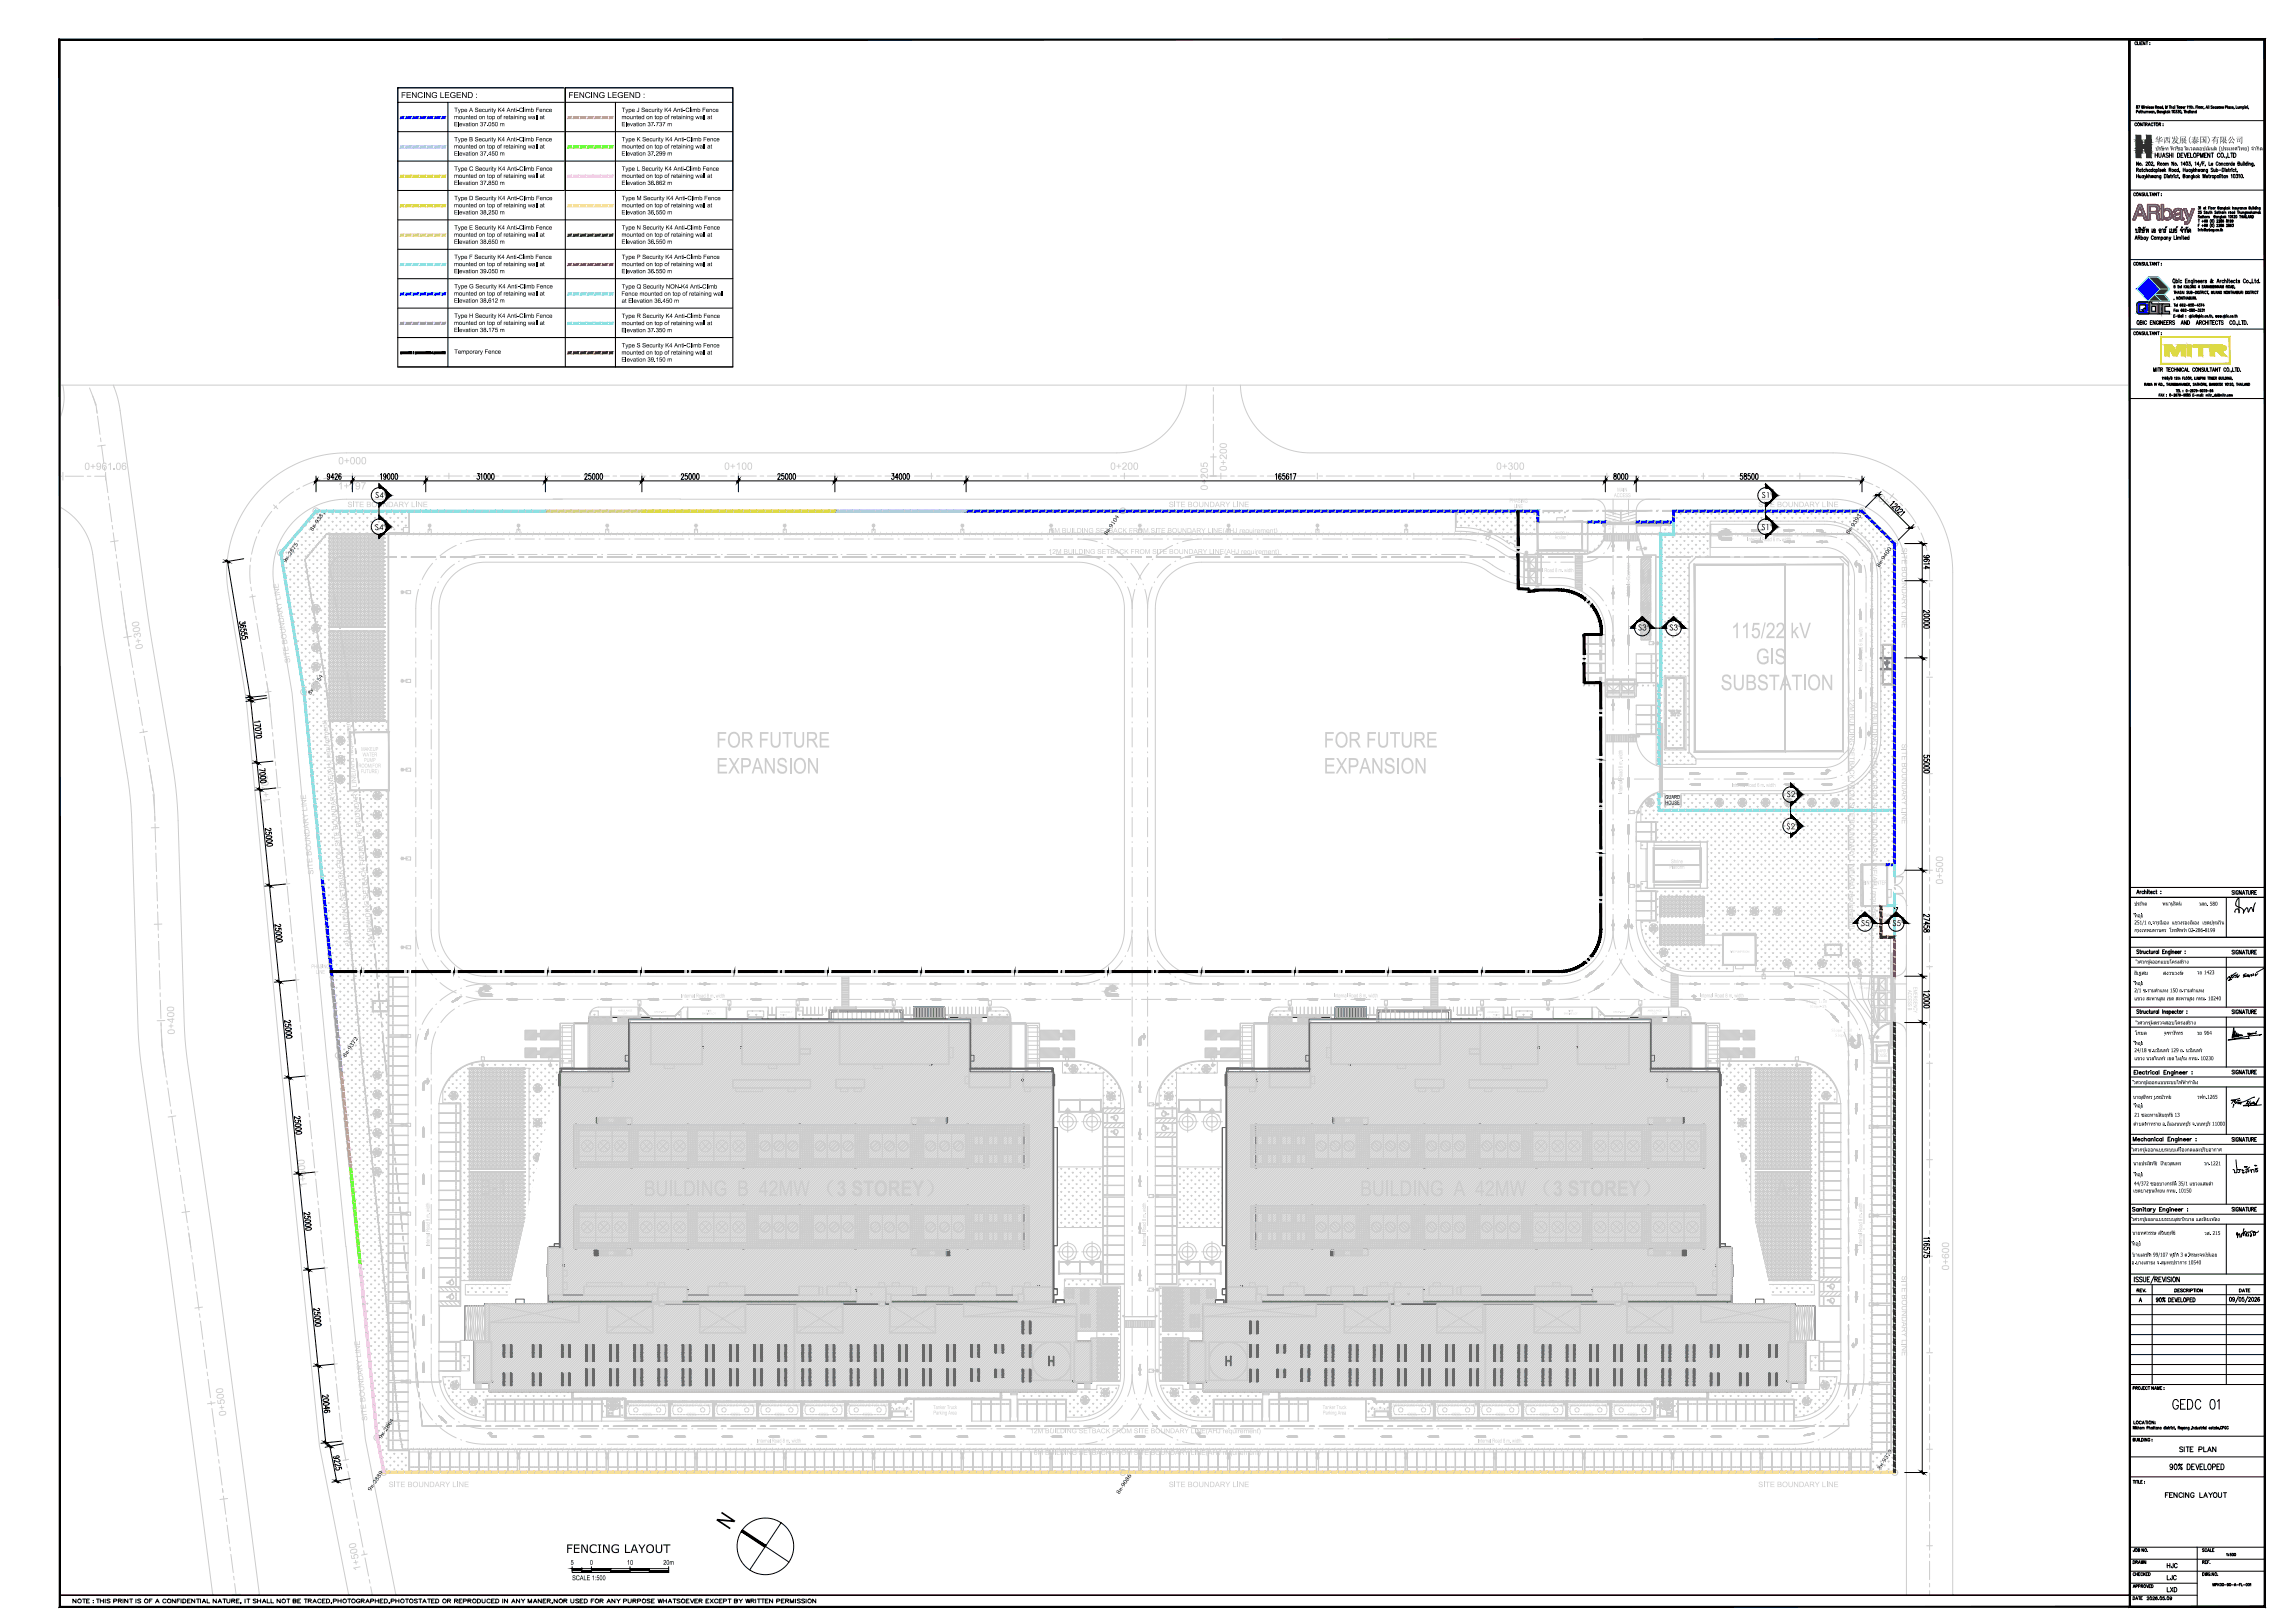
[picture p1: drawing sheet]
<svg xmlns="http://www.w3.org/2000/svg" width="1189mm" height="841mm" viewBox="0 0 1189 841" stroke-linecap="round" stroke-linejoin="round" font-family="sans-serif">
<!-- layer: 0 -->
<path d="M31 20h1073v807h-1073z" fill="none" stroke="#ccc" stroke-width=".52"/>
<!-- layer: AX-00-P(0)|di -->
<path d="M975 469h7v16h-7z" fill="none" stroke="#ccc" stroke-width=".52"/>
<!-- layer: AX-00-P(0)|G-ROAD-LANDSCAPE -->
<g fill="none" stroke="#ccc" stroke-width=".52">
<path d="M861 276v1M861 272v1M863 278v1M863 274v1M865 276v1M865 272v1M867 278v1M867 274v1M867 265h98l17 17v166h-17v21h10v17h5v20h-50v-3h-20v-18h-27v-21h-23v26h33v10h5v3h-22a26 26 0 0 1-26-26h8v-15h-8v-5h4v3h31v-24h-27v-10h-8v-8a16 16 0 0 1 8-7h5v6h8v-6h75a29 29 0 0 0 29-29v-83a29 29 0 0 0-29-29h-60v19h-7l-4 3v98l4 3v3h-17v-21h-2v21h-2v-57h2v-67h7zM869 276v1M869 272v1M869 268v1"/>
<path d="M871 278v1M871 274v1M871 270v1M871 266v1M873 276v1M873 272v1M873 268v1M875 278v1M875 274v1M875 270v1M875 266v1M877 276v1"/>
<path d="M877 272v1M877 268v1M879 278v1M879 274v1M879 270v1M879 266v1M881 276v1M881 272v1M881 268v1M883 278v1M883 274v1M883 270v1"/>
<path d="M883 266v1M885 276v1M885 272v1M885 268v1M887 266v1M887 270h.1M889 268v1M891 266v1M891 270h.1M893 268v1M895 266v1M895 270h.1"/>
<path d="M897 268v1M899 266v1M899 270h.1M901 268v1M903 266v1M903 270h.1M905 268v1M907 266v1M907 270h.1M909 268v1M911 266v1M911 270h.1"/>
<path d="M913 268v1M915 266v1M915 270h.1M916 268l1 1M917 268v1M918 266l1 1M919 266v1M919 270h.1M920 268l1 1M921 268v1M922 266l1 1M923 266v1"/>
<path d="M923 270h.1M924 268l1 1M925 268v1M926 266l1 1M927 266v1M927 270h.1M928 268l1 1M929 268v1M930 266l1 1M931 266v1M931 270h.1M932 268l1 1"/>
<path d="M933 268v1M934 266l1 1M935 266v1M935 270h.1M936 268l1 1M937 268v1M938 266l1 1M939 266v1M939 270h.1M940 268l1 1M941 268v1M942 266l1 1"/>
<path d="M943 266v1M943 270h.1M944 268l1 1M945 268v1M946 266l1 1M947 266v1M947 270h.1M948 268l1 1M949 268v1M950 270l1 1M950 266l1 1M951 266v1"/>
<path d="M951 270v1M952 268l1 1M953 268v1M954 270l1 1M954 266l1 1M955 266v1M955 270v1M956 268l1 1M957 268v1M957 272h.1M958 270l1 1M958 266l1 1"/>
<path d="M959 266v1M959 270v1M960 272l1 1M960 268l1 1M961 268v1M961 272v1M962 274l1 1M962 270l1 1M962 266l1 1M963 266v1M963 270v1M963 274v1"/>
<path d="M964 276l1 1M964 272l1 1M964 268l1 1M965 268v1M965 272v1M965 276v1M966 278l1 1M966 274l1 1M966 270l1 1M967 270v1M967 274v1M967 278v1"/>
<path d="M968 276l1 1M968 272l1 1M969 272v1M969 276v1M970 278l1 1M970 274l1 1M971 274v1M971 278v1M972 276l1 1M973 276v1M974 278l1 1M975 278v1"/>
<path d="M861 296v1M861 292v1M861 288v1M861 284v1M861 280v1M861 300v1M863 298h.1M863 294v1M863 290v1M863 286v1M863 282v1M865 296v1"/>
<path d="M865 292v1M865 288v1M865 284v1M865 280v1M865 300v1M867 298h.1M867 294v1M867 290v1M867 286v1M867 282v1M869 296v1M869 292v1"/>
<path d="M869 288v1M869 284v1M869 280v1M869 300v1M871 298h.1M871 294v1M871 290v1M871 286v1M871 282v1M873 296v1M873 292v1M873 288v1"/>
<path d="M873 284v1M873 280v1M873 300v1M875 298h.1M875 294v1M875 290v1M875 286v1M875 282v1M877 288v1M877 284v1M877 280v1M879 286v1"/>
<path d="M879 282v1M881 288v1M881 284v1M881 280v1M883 286v1M883 282v1M885 288v1M885 284v1M885 280v1M968 280l1 1M969 280v1M970 282l1 1"/>
<path d="M971 282v1M972 284l1 1M972 280l1 1M973 288v1M973 280v1M973 284v1M974 294l1 1M974 290l1 1M974 286l1 1M974 282l1 1M975 298h.1M975 282v1"/>
<path d="M975 286v1M975 290v1M975 294v1M976 296l1 1M976 292l1 1M976 288l1 1M976 284l1 1M976 280l1 1M977 280v1M977 284v1M977 288v1M977 292v1"/>
<path d="M977 296v1M977 300v1M978 298h1M978 294l1 1M978 290l1 1M978 286l1 1M978 282l1 1M979 282v1M979 286v1M979 290v1M979 294v1M979 298h.1"/>
<path d="M980 296l1 1M980 292l1 1M980 288l1 1M980 284l1 1M981 284v1M981 288v1M981 292v1M981 296v1M981 300v1M861 316h.1M861 312h.1M861 308h.1"/>
<path d="M861 304h.1M861 320h.1M863 318h.1M863 314h.1M863 310h.1M863 306h.1M863 302h.1M865 316h.1M865 312h.1M865 308h.1M865 304h.1M865 320h.1"/>
<path d="M867 318h.1M867 314h.1M867 310h.1M867 306h.1M867 302h.1M869 316h.1M869 312h.1M869 308h.1M869 304h.1M869 320h.1M871 318h.1M871 314h.1"/>
<path d="M871 310h.1M871 306h.1M871 302h.1M873 316h.1M873 312h.1M873 308h.1M873 304h.1M873 320h.1M875 318h.1M875 314h.1M875 310h.1M875 306h.1"/>
<path d="M875 302h.1M975 318h.1M975 314h.1M975 310h.1M975 306h.1M975 302h.1M976 316h1M976 312h1M976 308h1M976 304h1M976 300l1 1M977 304h.1"/>
<path d="M977 308h.1M977 312h.1M977 316h.1M977 320h.1M978 318h1M978 314h1M978 310h1M978 306h1M978 302h1M979 302h.1M979 306h.1M979 310h.1"/>
<path d="M979 314h.1M979 318h.1M980 316h1M980 312h1M980 308h1M980 304h1M980 300l1 1M981 304h.1M981 308h.1M981 312h.1M981 316h.1M981 320h.1"/>
<path d="M861 336h.1M861 332h.1M861 328h.1M861 324h.1M861 340h.1M863 338h.1M863 334h.1M863 330h.1M863 326h.1M863 322h.1M865 336h.1M865 332h.1"/>
<path d="M865 328h.1M865 324h.1M865 340h.1M867 334h.1M867 338h.1M867 330h.1M867 326h.1M867 322h.1M869 336h.1M869 332h.1M869 328h.1M869 324h.1"/>
<path d="M869 340h.1M871 338h.1M871 334h.1M871 330h.1M871 326h.1M871 322h.1M873 336h.1M873 332h.1M873 328h.1M873 324h.1M873 340h.1M875 338h.1"/>
<path d="M875 334h.1M875 330h.1M875 326h.1M875 322h.1M975 338h.1M975 334h.1M975 330h.1M975 326h.1M975 322h.1M976 336h1M976 332h1M976 328h1"/>
<path d="M976 324h1M976 320h1M977 324h.1M977 328h.1M977 332h.1M977 336h.1M977 340h.1M978 338h1M978 334h1M978 330h1M978 326h1M978 322h1"/>
<path d="M979 322h.1M979 326h.1M979 330h.1M979 334h.1M979 338h.1M980 336h1M980 332h1M980 328h1M980 324h1M980 320h1M981 324h.1M981 328h.1"/>
<path d="M981 332h.1M981 336h.1M981 340h.1M859 358h.1M859 354h.1M859 350h.1M859 346h.1M859 342h.1M861 356h.1M861 352h.1M861 348h.1M861 344h.1"/>
<path d="M861 360h.1M863 358h.1M863 354h.1M863 350h.1M863 346h.1M863 342h.1M865 356h.1M865 352h.1M865 348h.1M865 344h.1M865 360h.1M867 358h.1"/>
<path d="M867 354h.1M867 350h.1M867 346h.1M867 342h.1M869 356h.1M869 352h.1M869 348h.1M869 344h.1M869 360h.1M871 358h.1M871 354h.1M871 350h.1"/>
<path d="M871 346h.1M871 342h.1M873 356h.1M873 352h.1M873 348h.1M873 344h.1M873 360h.1M875 358h.1M875 354h.1M875 350h.1M875 346h.1M875 342h.1"/>
<path d="M975 358h.1M975 354h.1M975 350h.1M975 346h.1M975 342h.1M976 356h1M976 352h1M976 348h1M976 344h1M976 340h1M977 344h.1M977 348h.1"/>
<path d="M977 352h.1M977 356h.1M977 360h.1M978 358h1M978 354h1M978 350h1M978 346h1M978 342h1M979 342h.1M979 346h.1M979 350h.1M979 354h.1"/>
<path d="M979 358h.1M980 356h1M980 352h1M980 348h1M980 344h1M980 340h1M981 344h.1M981 348h.1M981 352h.1M981 356h.1M981 360h.1M859 378h.1"/>
<path d="M859 374h.1M859 370h.1M859 366h.1M859 362h.1M861 372h.1M861 368h.1M861 364h.1M863 378h.1M863 374h.1M863 370h.1M863 366h.1M863 362h.1"/>
<path d="M865 380h.1M865 376h.1M865 372h.1M865 368h.1M865 364h.1M867 378h.1M867 374h.1M867 370h.1M867 366h.1M867 362h.1M869 380h.1M869 376h.1"/>
<path d="M869 372h.1M869 368h.1M869 364h.1M871 378h.1M871 374h.1M871 370h.1M871 366h.1M871 362h.1M873 380h.1M873 376h.1M873 372h.1M873 368h.1"/>
<path d="M873 364h.1M875 378h.1M875 374h.1M875 370h.1M875 366h.1M875 362h.1M975 366h.1M975 362h.1M975 370h.1M975 374h.1M975 378h.1M976 380h1"/>
<path d="M976 376h1M976 372h1M976 368h1M976 364h1M976 360h1M977 364h.1M977 368h.1M977 372h.1M977 376h.1M977 380h.1M978 378h1M978 374h1"/>
<path d="M978 370h1M978 366h1M978 362h1M979 362h.1M979 366h.1M979 370h.1M979 374h.1M979 378h.1M980 380h1M980 376h1M980 372h1M980 368h1"/>
<path d="M980 364h1M980 360h1M981 364h.1M981 368h.1M981 372h.1M981 376h.1M981 380h.1M859 394h.1M859 390h.1M859 386h.1M859 382h.1M863 394h.1"/>
<path d="M863 390h.1M863 386h.1M863 382h.1M865 396h.1M865 392h.1M865 388h.1M865 384h.1M867 394h.1M867 390h.1M867 382h.1M867 386h.1M869 396h.1"/>
<path d="M869 392h.1M869 388h.1M869 384h.1M871 394h.1M871 390h.1M871 386h.1M871 382h.1M873 392h.1M873 396h.1M873 388h.1M873 384h.1M875 394h.1"/>
<path d="M875 390h.1M875 386h.1M875 382h.1M877 396h.1M877 392h.1M879 394h.1M969 400h.1M970 398h1M971 398h.1M972 400h1M972 396h1M973 396h.1"/>
<path d="M973 400h.1M973 392h.1M974 398h1M974 394h1M974 390h1M974 386h1M975 386h.1M975 390h.1M975 394h.1M975 398h.1M975 382h.1M976 400h1"/>
<path d="M976 396h1M976 392h1M976 388h1M976 384h1M977 384h.1M977 388h.1M977 392h.1M977 396h.1M977 400h.1M978 398h1M978 394h1M978 390h1"/>
<path d="M978 386h1M978 382h1M979 382h.1M979 386h.1M979 390h.1M979 394h.1M979 398h.1M980 400h1M980 396h1M980 392h1M980 388h1M980 384h1"/>
<path d="M981 384h.1M981 388h.1M981 392h.1M981 396h.1M981 400h.1M851 418h.1M853 416h.1M853 420h.1M855 418h.1M855 414h.1M857 420h.1M857 416h.1"/>
<path d="M857 412h.1M859 418h.1M859 414h.1M861 420h.1M861 416h.1M861 412h.1M863 418h.1M863 414h.1M865 420h.1M867 418h.1M869 420h.1M871 418h.1"/>
<path d="M871 414h.1M873 416h.1M873 420h.1M873 412h.1M875 418h.1M875 414h.1M877 420h.1M877 416h.1M877 412h.1M879 418h.1M879 414h.1M881 420h.1"/>
<path d="M881 416h.1M881 412h.1M883 418h.1M883 414h.1M885 420h.1M885 416h.1M885 412h.1M887 418h.1M887 414h.1M889 420h.1M889 416h.1M889 412h.1"/>
<path d="M891 418h.1M891 414h.1M893 416h.1M893 420h.1M893 412h.1M895 418h.1M895 414h.1M897 420h.1M897 416h.1M897 412h.1M899 418h.1M899 414h.1"/>
<path d="M901 416h.1M901 420h.1M901 412h.1M903 418h.1M903 414h.1M905 420h.1M905 416h.1M905 412h.1M907 418h.1M907 414h.1M909 420h.1M909 416h.1"/>
<path d="M909 412h.1M911 418h.1M911 414h.1M913 420h.1M913 416h.1M913 412h.1M915 418h.1M915 414h.1M916 420h1M916 416h1M916 412h1M917 412h.1"/>
<path d="M917 416h.1M917 420h.1M918 418h1M918 414h1M919 414h.1M919 418h.1M920 420h1M920 416h1M920 412h1M921 412h.1M921 416h.1M921 420h.1"/>
<path d="M922 418h1M922 414h1M923 414h.1M923 418h.1M924 420h1M924 416h1M924 412h1M925 412h.1M925 416h.1M925 420h.1M926 418h1M926 414h1"/>
<path d="M927 414h.1M927 418h.1M928 420h1M928 416h1M928 412h1M929 412h.1M929 416h.1M929 420h.1M930 418h1M930 414h1M931 414h.1M931 418h.1"/>
<path d="M932 420h1M932 416h1M932 412h1M933 412h.1M933 416h.1M933 420h.1M934 418h1M934 414h1M935 414h.1M935 418h.1M936 420h1M936 416h1"/>
<path d="M936 412h1M937 412h.1M937 416h.1M937 420h.1M938 418h1M938 414h1M939 414h.1M939 418h.1M940 420h1M940 416h1M940 412h1M941 412h.1"/>
<path d="M941 416h.1M941 420h.1M942 418h1M942 414h1M943 414h.1M943 418h.1M944 420h1M944 416h1M944 412h1M945 412h.1M945 416h.1M945 420h.1"/>
<path d="M946 418h1M946 414h1M947 414h.1M947 418h.1M948 420h1M948 416h1M948 412h1M949 412h.1M949 416h.1M949 420h.1M950 418h1M950 414h1"/>
<path d="M951 414h.1M951 418h.1M952 420h1M952 416h1M952 412h1M953 412h.1M953 416h.1M953 420h.1M954 418h1M954 414h1M954 410h1M955 410h.1"/>
<path d="M955 414h.1M955 418h.1M956 420h1M956 416h1M956 412h1M957 412h.1M957 416h.1M957 420h.1M958 418h1M958 414h1M958 410h1M959 410h.1"/>
<path d="M959 414h.1M959 418h.1M960 420h1M960 416h1M960 412h1M960 408h1M961 408h.1M961 412h.1M961 416h.1M961 420h.1M962 418h1M962 414h1"/>
<path d="M962 410h1M962 406h1M963 406h.1M963 410h.1M963 414h.1M963 418h.1M964 420h1M964 416h1M964 412h1M964 408h1M965 404h.1M965 408h.1"/>
<path d="M965 412h.1M965 416h.1M965 420h.1M966 418h1M966 414h1M966 410h1M966 406h1M967 406h.1M967 410h.1M967 414h.1M967 418h.1M967 402h.1"/>
<path d="M968 420h1M968 416h1M968 412h1M968 408h1M968 404h1M969 404h.1M969 408h.1M969 412h.1M969 416h.1M969 420h.1M970 418h1M970 414h1"/>
<path d="M970 410h1M970 406h1M970 402h1M971 402h.1M971 406h.1M971 410h.1M971 414h.1M971 418h.1M972 420h1M972 416h1M972 412h1M972 408h1"/>
<path d="M972 404h1M973 404h.1M973 408h.1M973 412h.1M973 416h.1M973 420h.1M974 418h1M974 414h1M974 410h1M974 406h1M974 402h1M975 402h.1"/>
<path d="M975 406h.1M975 410h.1M975 414h.1M975 418h.1M976 420h1M976 416h1M976 412h1M976 408h1M976 404h1M977 404h.1M977 408h.1M977 412h.1"/>
<path d="M977 416h.1M977 420h.1M978 418h1M978 414h1M978 410h1M978 406h1M978 402h1M979 402h.1M979 406h.1M979 410h.1M979 414h.1M979 418h.1"/>
<path d="M980 420h1M980 416h1M980 412h1M980 408h1M980 404h1M981 404h.1M981 408h.1M981 412h.1M981 416h.1M981 420h.1M851 422h.1M853 424h.1"/>
<path d="M855 422h.1M857 424h.1M859 434h.1M859 426h.1M859 430h.1M859 422h.1M861 436h.1M861 432h.1M861 428h.1M861 424h.1M863 434h.1M863 430h.1"/>
<path d="M863 426h.1M863 422h.1M865 436h.1M865 432h.1M865 428h.1M865 424h.1M867 434h.1M867 426h.1M867 430h.1M867 422h.1M869 436h.1M869 432h.1"/>
<path d="M869 428h.1M869 424h.1M871 434h.1M871 430h.1M871 426h.1M871 422h.1M873 436h.1M873 432h.1M873 428h.1M873 424h.1M875 434h.1M875 430h.1"/>
<path d="M875 426h.1M875 422h.1M877 436h.1M877 432h.1M877 428h.1M877 424h.1M879 434h.1M879 430h.1M879 426h.1M879 422h.1M881 436h.1M881 432h.1"/>
<path d="M881 428h.1M881 424h.1M883 434h.1M883 430h.1M883 426h.1M883 422h.1M885 436h.1M885 432h.1M885 428h.1M885 424h.1M885 440h.1M887 438h.1"/>
<path d="M887 434h.1M887 426h.1M887 430h.1M887 422h.1M889 440h.1M889 436h.1M889 432h.1M889 428h.1M889 424h.1M891 438h.1M891 434h.1M891 430h.1"/>
<path d="M891 426h.1M891 422h.1M893 440h.1M893 436h.1M893 432h.1M893 428h.1M893 424h.1M895 438h.1M895 434h.1M895 430h.1M895 426h.1M895 422h.1"/>
<path d="M897 440h.1M897 436h.1M897 432h.1M897 428h.1M897 424h.1M899 438h.1M899 434h.1M899 430h.1M899 426h.1M899 422h.1M901 440h.1M901 436h.1"/>
<path d="M901 432h.1M901 428h.1M901 424h.1M903 438h.1M903 434h.1M903 430h.1M903 426h.1M903 422h.1M905 440h.1M905 436h.1M905 432h.1M905 428h.1"/>
<path d="M905 424h.1M907 438h.1M907 434h.1M907 430h.1M907 426h.1M907 422h.1M909 440h.1M909 436h.1M909 432h.1M909 428h.1M909 424h.1M911 438h.1"/>
<path d="M911 434h.1M911 430h.1M911 426h.1M911 422h.1M913 440h.1M913 436h.1M913 432h.1M913 428h.1M913 424h.1M915 438h.1M915 434h.1M915 430h.1"/>
<path d="M915 426h.1M915 422h.1M916 440h1M916 436h1M916 432h1M916 428h1M916 424h1M917 424h.1M917 428h.1M917 432h.1M917 436h.1M917 440h.1"/>
<path d="M918 438h1M918 434h1M918 430h1M918 426h1M918 422h1M919 422h.1M919 426h.1M919 430h.1M919 434h.1M919 438h.1M920 440h1M920 436h1"/>
<path d="M920 432h1M920 428h1M920 424h1M921 424h.1M921 428h.1M921 432h.1M921 436h.1M921 440h.1M922 438h1M922 434h1M922 430h1M922 426h1"/>
<path d="M922 422h1M923 422h.1M923 426h.1M923 430h.1M923 434h.1M923 438h.1M924 440h1M924 436h1M924 432h1M924 428h1M924 424h1M925 424h.1"/>
<path d="M925 428h.1M925 432h.1M925 436h.1M925 440h.1M926 438h1M926 434h1M926 430h1M926 426h1M926 422h1M927 422h.1M927 426h.1M927 430h.1"/>
<path d="M927 434h.1M927 438h.1M928 440h1M928 436h1M928 432h1M928 428h1M928 424h1M929 424h.1M929 428h.1M929 432h.1M929 436h.1M929 440h.1"/>
<path d="M930 438h1M930 434h1M930 430h1M930 426h1M930 422h1M931 422h.1M931 426h.1M931 430h.1M931 434h.1M931 438h.1M932 440h1M932 436h1"/>
<path d="M932 432h1M932 428h1M932 424h1M933 424h.1M933 428h.1M933 432h.1M933 436h.1M933 440h.1M934 438h1M934 434h1M934 430h1M934 426h1"/>
<path d="M934 422h1M935 422h.1M935 426h.1M935 430h.1M935 434h.1M935 438h.1M936 440h1M936 436h1M936 432h1M936 428h1M936 424h1M937 424h.1"/>
<path d="M937 428h.1M937 432h.1M937 436h.1M937 440h.1M938 438h1M938 434h1M938 430h1M938 426h1M938 422h1M939 422h.1M939 426h.1M939 430h.1"/>
<path d="M939 434h.1M939 438h.1M940 440h1M940 436h1M940 432h1M940 428h1M940 424h1M941 424h.1M941 428h.1M941 432h.1M941 436h.1M941 440h.1"/>
<path d="M942 438h1M942 434h1M942 430h1M942 426h1M942 422h1M943 422h.1M943 426h.1M943 430h.1M943 434h.1M943 438h.1M944 440h1M944 436h1"/>
<path d="M944 432h1M944 428h1M944 424h1M945 424h.1M945 428h.1M945 432h.1M945 436h.1M945 440h.1M946 438h1M946 434h1M946 430h1M946 426h1"/>
<path d="M946 422h1M947 422h.1M947 426h.1M947 430h.1M947 434h.1M947 438h.1M948 440h1M948 436h1M948 432h1M948 428h1M948 424h1M949 424h.1"/>
<path d="M949 428h.1M949 432h.1M949 436h.1M949 440h.1M950 438h1M950 434h1M950 430h1M950 426h1M950 422h1M951 422h.1M951 426h.1M951 430h.1"/>
<path d="M951 434h.1M951 438h.1M952 440h1M952 436h1M952 432h1M952 428h1M952 424h1M953 424h.1M953 428h.1M953 432h.1M953 436h.1M953 440h.1"/>
<path d="M954 438h1M954 434h1M954 430h1M954 426h1M954 422h1M955 422h.1M955 426h.1M955 430h.1M955 434h.1M955 438h.1M956 440h1M956 436h1"/>
<path d="M956 432h1M956 428h1M956 424h1M957 424h.1M957 428h.1M957 432h.1M957 436h.1M957 440h.1M958 438h1M958 434h1M958 430h1M958 426h1"/>
<path d="M958 422h1M959 422h.1M959 426h.1M959 430h.1M959 434h.1M959 438h.1M960 440h1M960 436h1M960 432h1M960 428h1M960 424h1M961 424h.1"/>
<path d="M961 428h.1M961 432h.1M961 436h.1M961 440h.1M962 438h1M962 434h1M962 430h1M962 426h1M962 422h1M963 422h.1M963 426h.1M963 430h.1"/>
<path d="M963 434h.1M963 438h.1M964 440h1M964 436h1M964 432h1M964 428h1M964 424h1M965 424h.1M965 428h.1M965 432h.1M965 436h.1M965 440h.1"/>
<path d="M966 438h1M966 434h1M966 430h1M966 426h1M966 422h1M967 422h.1M967 426h.1M967 430h.1M967 434h.1M967 438h.1M968 440h1M968 436h1"/>
<path d="M968 432h1M968 428h1M968 424h1M969 424h.1M969 428h.1M969 432h.1M969 436h.1M969 440h.1M970 438h1M970 434h1M970 430h1M970 426h1"/>
<path d="M970 422h1M971 422h.1M971 426h.1M971 430h.1M971 434h.1M971 438h.1M972 440h1M972 436h1M972 432h1M972 428h1M972 424h1M973 424h.1"/>
<path d="M973 428h.1M973 432h.1M973 436h.1M973 440h.1M974 438h1M974 434h1M974 430h1M974 426h1M974 422h1M975 422h.1M975 426h.1M975 430h.1"/>
<path d="M975 434h.1M975 438h.1M976 440h1M976 436h1M976 432h1M976 428h1M976 424h1M977 424h.1M977 428h.1M977 432h.1M977 436h.1M977 440h.1"/>
<path d="M978 438h1M978 434h1M978 430h1M978 426h1M978 422h1M979 422h.1M979 426h.1M979 430h.1M979 434h.1M979 438h.1M980 440h1M980 436h1"/>
<path d="M980 432h1M980 428h1M980 424h1M981 424h.1M981 428h.1M981 432h.1M981 436h.1M981 440h.1M851 458h.1M853 460h.1M885 456h.1M885 452h.1"/>
<path d="M885 448h.1M885 444h.1M885 460h.1M887 458h.1M887 454h.1M887 450h.1M887 446h.1M887 442h.1M889 460h.1M889 456h.1M889 452h.1M889 448h.1"/>
<path d="M889 444h.1M891 458h.1M891 454h.1M891 450h.1M891 446h.1M891 442h.1M893 460h.1M893 456h.1M893 452h.1M893 448h.1M893 444h.1M895 458h.1"/>
<path d="M895 454h.1M895 450h.1M895 446h.1M895 442h.1M897 460h.1M897 456h.1M897 452h.1M897 448h.1M897 444h.1M899 458h.1M899 454h.1M899 450h.1"/>
<path d="M899 446h.1M899 442h.1M901 460h.1M901 456h.1M901 452h.1M901 448h.1M901 444h.1M903 458h.1M903 454h.1M903 450h.1M903 446h.1M903 442h.1"/>
<path d="M905 460h.1M905 456h.1M905 452h.1M905 448h.1M905 444h.1M907 458h.1M907 454h.1M907 450h.1M907 446h.1M907 442h.1M909 460h.1M909 456h.1"/>
<path d="M909 452h.1M909 448h.1M909 444h.1M911 458h.1M911 454h.1M911 450h.1M911 446h.1M911 442h.1M913 460h.1M913 456h.1M913 452h.1M913 448h.1"/>
<path d="M913 444h.1M915 458h.1M915 454h.1M915 450h.1M915 446h.1M915 442h.1M916 460h1M916 456h1M916 452h1M916 448h1M916 444h1M917 444h.1"/>
<path d="M917 448h.1M917 452h.1M917 456h.1M917 460h.1M918 458h1M918 454h1M918 450h1M918 446h1M918 442h1M919 442h.1M919 446h.1M919 450h.1"/>
<path d="M919 454h.1M919 458h.1M920 460h1M920 456h1M920 452h1M920 448h1M920 444h1M921 444h.1M921 448h.1M921 452h.1M921 456h.1M921 460h.1"/>
<path d="M922 458h1M922 454h1M922 450h1M922 446h1M922 442h1M923 442h.1M923 446h.1M923 450h.1M923 454h.1M923 458h.1M924 460h1M924 456h1"/>
<path d="M924 452h1M924 448h1M924 444h1M925 444h.1M925 448h.1M925 452h.1M925 456h.1M925 460h.1M926 458h1M926 454h1M926 450h1M926 446h1"/>
<path d="M926 442h1M927 442h.1M927 446h.1M927 450h.1M927 454h.1M927 458h.1M928 460h1M928 456h1M928 452h1M928 448h1M928 444h1M929 444h.1"/>
<path d="M929 448h.1M929 452h.1M929 456h.1M929 460h.1M930 458h1M930 454h1M930 450h1M930 446h1M930 442h1M931 442h.1M931 446h.1M931 450h.1"/>
<path d="M931 454h.1M931 458h.1M932 460h1M932 456h1M932 452h1M932 448h1M932 444h1M933 444h.1M933 448h.1M933 452h.1M933 456h.1M933 460h.1"/>
<path d="M934 458h1M934 454h1M934 450h1M934 446h1M934 442h1M935 442h.1M935 446h.1M935 450h.1M935 454h.1M935 458h.1M936 460h1M936 456h1"/>
<path d="M936 452h1M936 448h1M936 444h1M937 444h.1M937 448h.1M937 452h.1M937 456h.1M937 460h.1M938 458h1M938 454h1M938 450h1M938 446h1"/>
<path d="M938 442h1M939 442h.1M939 446h.1M939 450h.1M939 454h.1M939 458h.1M940 460h1M940 456h1M940 452h1M940 448h1M940 444h1M941 444h.1"/>
<path d="M941 448h.1M941 452h.1M941 456h.1M941 460h.1M942 458h1M942 454h1M942 450h1M942 446h1M942 442h1M943 442h.1M943 446h.1M943 450h.1"/>
<path d="M943 454h.1M943 458h.1M944 460h1M944 456h1M944 452h1M944 448h1M944 444h1M945 444h.1M945 448h.1M945 452h.1M945 456h.1M945 460h.1"/>
<path d="M946 458h1M946 454h1M946 450h1M946 446h1M946 442h1M947 442h.1M947 446h.1M947 450h.1M947 454h.1M947 458h.1M948 460h1M948 456h1"/>
<path d="M948 452h1M948 448h1M948 444h1M949 444h.1M949 448h.1M949 452h.1M949 456h.1M949 460h.1M950 458h1M950 454h1M950 450h1M950 446h1"/>
<path d="M950 442h1M951 442h.1M951 446h.1M951 450h.1M951 454h.1M951 458h.1M952 460h1M952 456h1M952 452h1M952 448h1M952 444h1M953 444h.1"/>
<path d="M953 448h.1M953 452h.1M953 456h.1M953 460h.1M954 458h1M954 454h1M954 450h1M954 446h1M954 442h1M955 442h.1M955 446h.1M955 450h.1"/>
<path d="M955 454h.1M955 458h.1M956 460h1M956 456h1M956 452h1M956 448h1M956 444h1M957 444h.1M957 448h.1M957 452h.1M957 456h.1M957 460h.1"/>
<path d="M958 458h1M958 454h1M958 450h1M958 446h1M958 442h1M959 442h.1M959 446h.1M959 450h.1M959 454h.1M959 458h.1M960 460h1M960 456h1"/>
<path d="M960 452h1M960 448h1M960 444h1M961 444h.1M961 448h.1M961 452h.1M961 456h.1M961 460h.1M962 458h1M962 454h1M962 450h1M962 446h1"/>
<path d="M962 442h1M963 442h.1M963 446h.1M963 450h.1M963 454h.1M963 458h.1M964 460h1M964 456h1M964 452h1M964 448h1M964 444h1M965 444h.1"/>
<path d="M965 448h.1M965 452h.1M965 456h.1M965 460h.1M966 446h1M966 442h1M967 442h.1M967 446h.1M968 448h.1M968 444h1M969 444h.1M969 448h.1"/>
<path d="M970 446h1M970 442h1M971 442h.1M971 446h.1M972 448h.1M972 444h1M973 444h.1M973 448h.1M974 446h1M974 442h1M975 442h.1M975 446h.1"/>
<path d="M976 448h.1M976 444h1M977 444h.1M977 448h.1M978 446h1M978 442h1M979 442h.1M979 446h.1M980 448h.1M980 444h1M981 444h.1M981 448h.1"/>
<path d="M851 478h.1M853 480h.1M855 478h.1M857 480h.1M859 478h.1M859 474h.1M859 470h.1M859 466h.1M859 462h.1M861 464h.1M863 462h.1M865 464h.1"/>
<path d="M867 462h.1M869 464h.1M871 462h.1M873 464h.1M875 462h.1M877 464h.1M879 462h.1M881 464h.1M883 462h.1M883 478h.1M883 474h.1M883 470h.1"/>
<path d="M883 466h.1M885 480h.1M885 476h.1M885 472h.1M885 468h.1M885 464h.1M887 478h.1M887 474h.1M887 470h.1M887 466h.1M887 462h.1M889 480h.1"/>
<path d="M889 476h.1M889 472h.1M889 468h.1M889 464h.1M891 478h.1M891 474h.1M891 470h.1M891 466h.1M891 462h.1M893 480h.1M893 476h.1M893 472h.1"/>
<path d="M893 468h.1M893 464h.1M895 478h.1M895 474h.1M895 470h.1M895 466h.1M895 462h.1M897 480h.1M897 476h.1M897 472h.1M897 468h.1M897 464h.1"/>
<path d="M899 478h.1M899 474h.1M899 470h.1M899 466h.1M899 462h.1M901 480h.1M901 476h.1M901 472h.1M901 468h.1M901 464h.1M903 478h.1M903 474h.1"/>
<path d="M903 470h.1M903 466h.1M903 462h.1M905 480h.1M905 476h.1M905 472h.1M905 468h.1M905 464h.1M907 478h.1M907 474h.1M907 470h.1M907 466h.1"/>
<path d="M907 462h.1M909 480h.1M909 476h.1M909 472h.1M909 468h.1M909 464h.1M911 478h.1M911 474h.1M911 470h.1M911 466h.1M911 462h.1M913 480h.1"/>
<path d="M913 476h.1M913 472h.1M913 468h.1M913 464h.1M915 478h.1M915 474h.1M915 470h.1M915 466h.1M915 462h.1M916 480h1M916 476h1M916 472h1"/>
<path d="M916 468h1M916 464h1M917 464h.1M917 468h.1M917 472h.1M917 476h.1M917 480h.1M918 478h1M918 474h1M918 470h1M918 466h1M918 462h1"/>
<path d="M919 462h.1M919 466h.1M919 470h.1M919 474h.1M919 478h.1M920 480h1M920 476h1M920 472h1M920 468h1M920 464h1M921 464h.1M921 468h.1"/>
<path d="M921 472h.1M921 476h.1M921 480h.1M922 478h1M922 474h1M922 470h1M922 466h1M922 462h1M923 462h.1M923 466h.1M923 470h.1M923 474h.1"/>
<path d="M923 478h.1M924 480h1M924 476h1M924 472h1M924 468h1M924 464h1M925 464h.1M925 468h.1M925 472h.1M925 476h.1M925 480h.1M926 478h1"/>
<path d="M926 474h1M926 470h1M926 466h1M926 462h1M927 462h.1M927 466h.1M927 470h.1M927 474h.1M927 478h.1M928 480h1M928 476h1M928 472h1"/>
<path d="M928 468h1M928 464h1M929 464h.1M929 468h.1M929 472h.1M929 476h.1M929 480h.1M930 478h1M930 474h1M930 470h1M930 466h1M930 462h1"/>
<path d="M931 462h.1M931 466h.1M931 470h.1M931 474h.1M931 478h.1M932 480h1M932 476h1M932 472h1M932 468h1M932 464h1M933 464h.1M933 468h.1"/>
<path d="M933 472h.1M933 476h.1M933 480h.1M934 478h1M934 474h1M934 470h1M934 466h1M934 462h1M935 462h.1M935 466h.1M935 470h.1M935 474h.1"/>
<path d="M935 478h.1M936 480h1M936 476h1M936 472h1M936 468h1M936 464h1M937 464h.1M937 468h.1M937 472h.1M937 476h.1M937 480h.1M938 478h1"/>
<path d="M938 474h1M938 470h1M938 466h1M938 462h1M939 462h.1M939 466h.1M939 470h.1M939 474h.1M939 478h.1M940 480h1M940 476h1M940 472h1"/>
<path d="M940 468h1M940 464h1M941 464h.1M941 468h.1M941 472h.1M941 476h.1M941 480h.1M942 478h1M942 474h1M942 470h1M942 466h1M942 462h1"/>
<path d="M943 462h.1M943 466h.1M943 470h.1M943 474h.1M943 478h.1M944 480h1M944 476h1M944 472h1M944 468h1M944 464h1M945 464h.1M945 468h.1"/>
<path d="M945 472h.1M945 476h.1M945 480h.1M946 478h1M946 474h1M946 470h1M946 466h1M946 462h1M947 462h.1M947 466h.1M947 470h.1M947 474h.1"/>
<path d="M947 478h.1M948 480h1M948 476h1M948 472h1M948 468h1M948 464h1M949 464h.1M949 468h.1M949 472h.1M949 476h.1M949 480h.1M950 478h1"/>
<path d="M950 474h1M950 470h1M950 466h1M950 462h1M951 462h.1M951 466h.1M951 470h.1M951 474h.1M951 478h.1M952 480h1M952 476h1M952 472h1"/>
<path d="M952 468h1M952 464h1M953 464h.1M953 468h.1M953 472h.1M953 476h.1M953 480h.1M954 478h1M954 474h1M954 470h1M954 466h1M954 462h1"/>
<path d="M955 462h.1M955 466h.1M955 470h.1M955 474h.1M955 478h.1M956 480h1M956 476h1M956 472h1M956 468h1M956 464h1M957 464h.1M957 468h.1"/>
<path d="M957 472h.1M957 476h.1M957 480h.1M958 478h1M958 474h1M958 470h1M958 466h1M958 462h1M959 462h.1M959 466h.1M959 470h.1M959 474h.1"/>
<path d="M959 478h.1M960 480h1M960 476h1M960 472h1M960 468h1M960 464h1M961 464h.1M961 468h.1M961 472h.1M961 476h.1M961 480h.1M962 478h1"/>
<path d="M962 474h1M962 470h1M962 466h1M962 462h1M963 462h.1M963 466h.1M963 470h.1M963 474h.1M963 478h.1M964 480h1M964 476h1M964 472h1"/>
<path d="M964 468h1M964 464h1M965 464h.1M965 468h.1M965 472h.1M965 476h.1M965 480h.1M966 478h1M966 474h1M966 470h1M967 470h.1M967 474h.1"/>
<path d="M967 478h.1M968 480h1M968 476h1M968 472h1M969 472h.1M969 476h.1M969 480h.1M970 478h1M970 474h1M970 470h1M971 470h.1M971 474h.1"/>
<path d="M971 478h.1M972 480h1M972 476h1M972 472h1M973 472h.1M973 476h.1M973 480h.1M974 478h1M974 474h1M974 470h1M851 482h.1M853 488h.1"/>
<path d="M853 484h.1M855 490h.1M855 486h.1M855 482h.1M857 492h.1M857 488h.1M857 484h.1M859 494h.1M859 490h.1M859 486h.1M859 482h.1M861 496h.1"/>
<path d="M861 492h.1M863 498h.1M863 494h.1M863 490h.1M865 500h.1M865 496h.1M865 492h.1M867 498h.1M867 494h.1M867 490h.1M869 500h.1M869 496h.1"/>
<path d="M869 492h.1M871 498h.1M871 494h.1M871 490h.1M873 500h.1M873 496h.1M873 492h.1M875 498h.1M875 494h.1M875 490h.1M877 500h.1M877 496h.1"/>
<path d="M877 492h.1M879 498h.1M879 494h.1M879 490h.1M881 500h.1M881 496h.1M881 492h.1M883 498h.1M883 494h.1M883 490h.1M883 482h.1M885 500h.1"/>
<path d="M885 496h.1M885 492h.1M885 484h.1M887 498h.1M887 494h.1M887 490h.1M887 482h.1M889 500h.1M889 496h.1M889 492h.1M889 484h.1M891 498h.1"/>
<path d="M891 494h.1M891 490h.1M891 482h.1M893 500h.1M893 496h.1M893 492h.1M893 484h.1M895 482h.1M897 484h.1M899 482h.1M901 484h.1M903 482h.1"/>
<path d="M905 484h.1M907 482h.1M909 484h.1M911 498h.1M911 494h.1M911 490h.1M911 486h.1M911 482h.1M913 500h.1M913 496h.1M913 492h.1M913 488h.1"/>
<path d="M913 484h.1M915 498h.1M915 494h.1M915 490h.1M915 486h.1M915 482h.1M916 500h1M916 496h1M916 492h1M916 488h1M916 484h1M917 484h.1"/>
<path d="M917 488h.1M917 492h.1M917 496h.1M917 500h.1M918 498h1M918 494h1M918 490h1M918 486h1M918 482h1M919 482h.1M919 486h.1M919 490h.1"/>
<path d="M919 494h.1M919 498h.1M920 500h1M920 496h1M920 492h1M920 488h1M920 484h1M921 484h.1M921 488h.1M921 492h.1M921 496h.1M921 500h.1"/>
<path d="M922 498h1M922 494h1M922 490h1M922 486h1M922 482h1M923 482h.1M923 486h.1M923 490h.1M923 494h.1M923 498h.1M924 500h1M924 496h1"/>
<path d="M924 492h1M924 488h1M924 484h1M925 484h.1M925 488h.1M925 492h.1M925 496h.1M925 500h.1M926 498h1M926 494h1M926 490h1M926 486h1"/>
<path d="M926 482h1M927 482h.1M927 486h.1M927 490h.1M927 494h.1M927 498h.1M928 500h1M928 496h1M928 492h1M928 488h1M928 484h1M929 484h.1"/>
<path d="M929 488h.1M929 492h.1M929 496h.1M929 500h.1M930 498h1M930 494h1M930 490h1M930 486h1M930 482h1M931 482h.1M931 486h.1M931 490h.1"/>
<path d="M931 494h.1M931 498h.1M932 500h1M932 496h1M932 492h1M932 488h1M932 484h1M933 484h.1M933 488h.1M933 492h.1M933 496h.1M933 500h.1"/>
<path d="M934 498h1M934 494h1M934 490h1M934 486h1M934 482h1M935 482h.1M935 486h.1M935 490h.1M935 494h.1M935 498h.1M936 500h1M936 496h1"/>
<path d="M936 492h1M936 488h1M936 484h1M937 484h.1M937 488h.1M937 492h.1M937 496h.1M937 500h.1M938 498h1M938 494h1M938 490h1M938 486h1"/>
<path d="M938 482h1M939 482h.1M939 486h.1M939 490h.1M939 494h.1M939 498h.1M940 500h1M940 496h1M940 492h1M940 488h1M940 484h1M941 484h.1"/>
<path d="M941 488h.1M941 492h.1M941 496h.1M941 500h.1M942 498h1M942 494h1M942 490h1M942 486h1M942 482h1M943 482h.1M943 486h.1M943 490h.1"/>
<path d="M943 494h.1M943 498h.1M944 500h1M944 496h1M944 492h1M944 488h1M944 484h1M945 484h.1M945 488h.1M945 492h.1M945 496h.1M945 500h.1"/>
<path d="M946 498h1M946 494h1M946 490h1M946 486h1M946 482h1M947 482h.1M947 486h.1M947 490h.1M947 494h.1M947 498h.1M948 500h1M948 496h1"/>
<path d="M948 492h1M948 488h1M948 484h1M949 484h.1M949 488h.1M949 492h.1M949 496h.1M949 500h.1M950 498h1M950 494h1M950 490h1M950 486h1"/>
<path d="M950 482h1M951 482h.1M951 486h.1M951 490h.1M951 494h.1M951 498h.1M952 500h1M952 496h1M952 492h1M952 488h1M952 484h1M953 484h.1"/>
<path d="M953 488h.1M953 492h.1M953 496h.1M953 500h.1M954 498h1M954 494h1M954 490h1M954 486h1M954 482h1M955 482h.1M955 486h.1M955 490h.1"/>
<path d="M955 494h.1M955 498h.1M956 500h1M956 496h1M956 492h1M956 488h1M956 484h1M957 484h.1M957 488h.1M957 492h.1M957 496h.1M957 500h.1"/>
<path d="M958 498h1M958 494h1M958 490h1M958 486h1M958 482h1M959 482h.1M959 486h.1M959 490h.1M959 494h.1M959 498h.1M960 500h1M960 496h1"/>
<path d="M960 492h1M960 488h1M960 484h1M961 484h.1M961 488h.1M961 492h.1M961 496h.1M961 500h.1M962 498h1M962 494h1M962 490h1M962 486h1"/>
<path d="M962 482h1M963 482h.1M963 486h.1M963 490h.1M963 494h.1M963 498h.1M964 500h1M964 496h1M964 492h1M964 488h1M964 484h1M965 484h.1"/>
<path d="M965 488h.1M965 492h.1M965 496h.1M965 500h.1M966 498h1M966 494h1M966 490h1M966 486h1M966 482h1M967 482h.1M967 486h.1M967 490h.1"/>
<path d="M967 494h.1M967 498h.1M968 500h1M968 496h1M968 492h1M968 488h1M968 484h1M969 484h.1M969 488h.1M969 492h.1M969 496h.1M969 500h.1"/>
<path d="M970 498h1M970 494h1M970 490h1M970 486h1M970 482h1M971 482h.1M971 486h.1M971 490h.1M971 494h.1M971 498h.1M972 500h1M972 496h1"/>
<path d="M972 492h1M972 488h1M972 484h1M973 484h.1M973 488h.1M973 492h.1M973 496h.1M973 500h.1M974 498h1M974 494h1M974 490h1M974 486h1"/>
<path d="M974 482h1M975 486h.1M975 490h.1M975 494h.1M975 498h.1M976 500h1M976 496h1M976 492h1M976 488h1M977 488h.1M977 492h.1M977 496h.1"/>
<path d="M977 500h.1M978 498h1M978 494h1M978 490h1M978 486h1M979 486h.1M979 490h.1M979 494h.1M979 498h.1M867 502h.1M871 502h.1M875 502h.1"/>
<path d="M879 502h.1M883 502h.1M887 502h.1M891 502h.1M895 502h.1M897 500h.1M911 502h.1M915 502h.1M918 502h1M919 502h.1M922 502h1M923 502h.1"/>
<path d="M926 502h1M927 502h.1M930 502h1M931 506h.1M931 502h.1M932 504h1M933 504h.1M934 502h1M935 506h.1M935 502h.1M936 504h1M937 504h.1"/>
<path d="M938 502h1M939 506h.1M939 502h.1M940 504h1M941 504h.1M942 502h1M943 506h.1M943 502h.1M944 504h1M945 504h.1M946 502h1M947 506h.1"/>
<path d="M947 502h.1M948 504h1M949 504h.1M950 502h1M951 506h.1M951 502h.1M952 504h1M953 504h.1M954 502h1M955 506h.1M955 502h.1M956 504h1"/>
<path d="M957 504h.1M958 502h1M959 506h.1M959 502h.1M960 504h1M961 504h.1M962 502h1M963 506h.1M963 502h.1M964 504h1M965 504h.1M966 502h1"/>
<path d="M967 506h.1M967 502h.1M968 504h1M969 504h.1M970 502h1M971 506h.1M971 502h.1M972 504h1M973 504h.1M974 502h1M975 506h.1M975 502h.1"/>
<path d="M976 504h1M977 504h.1M978 502h1M979 506h.1M979 502h.1"/>
</g>
<!-- layer: AX-00-P(0)|G-Road -->
<path d="M848 272v3l4 13h6v92h-10a16 16 0 0 0 12 17M875 292l4-3h74l5 5v94l-5 5h-74l-4-3zM862 398h84a16 16 0 0 0 15-16v-83a15 15 0 0 0-15-15h-59v-12h59a28 28 0 0 1 27 27v83a28 28 0 0 1-27 28h-84M860 410a16 16 0 0 0-12 16v9" fill="none" stroke="#ccc" stroke-width=".52"/>
<!-- layer: AX-00-P(0)|di -->
<g fill="#ccc" stroke="#ccc" stroke-width=".52">
<path d="M878 292v1l77-1zM878 293l77-1v1zM955 292v1v97zM955 293v97v-1zM878 390h77v-1zM878 390v-1h77zM878 292v98v-1zM878 292v1v96z"/>
<path d="M878 292v1l47-1zM878 293l47-1zM925 292v98zM925 293v97zM878 390h47v-1zM878 390l47-1zM878 292v98v-1zM878 292v1v96z"/>
</g>
<path d="M970 542a12 12 0 0 1 10-12v13h2" fill="none" stroke="#ccc" stroke-width=".52"/>
<g fill="none" stroke="#ccc" stroke-width=".52">
<path d="M821 329h11v25h-11zM821 339h11M821 334h11M823 339v2zM823 329v2zM823 332v1zM823 334v2zM823 337v1zM848 339h10v15h-10zM856 339v2zM821 344h11M821 349h11"/>
<path d="M823 342v1zM823 347v1zM823 344v2zM823 352v1zM823 349v2zM848 344h10M848 349h10M856 342v1zM856 344v2zM856 347v1zM856 349v2zM856 352v1z"/>
<path d="M848 365h10v15h-10zM848 370h10M848 375h10M848 376h10M856 366v2zM856 368v2zM856 371v2zM856 373v2zM856 376v2zM856 378v2zM848 380h10M848 426h10v10h-10z"/>
<path d="M848 431h10M848 426h10M856 427v1zM856 429v1zM856 432v1zM856 434v1zM848 462h10v10h-10zM848 467h10M856 463v1zM856 465v1zM856 468v1zM856 470v1z"/>
<path d="M201 506h10v30h-10zM201 511h10M201 516h10M203 507l1 2zM203 509l1 2zM203 512l1 2zM203 514l1 2zM203 517l1 2zM203 519l1 2zM201 537h10v45h-10zM201 521h10M201 526h10"/>
<path d="M201 531h10M201 536h10M203 522l1 2zM203 524l1 2zM203 527l1 2zM203 529l1 2zM203 532l1 2zM203 534l1 2zM203 538l1 2zM201 557h10M201 552h10M201 547h10"/>
<path d="M201 542h10M203 540l1 2zM203 543l1 2zM203 545l1 2zM203 548l1 2zM203 550l1 2zM203 553l1 2zM203 555l1 2zM203 558l1 2zM970 553h10v30h-10zM970 558h10M978 554v2z"/>
<path d="M978 556v2zM978 559v2zM201 567h10M201 572h10M201 562h10M201 577h10M203 560l1 2zM203 563l1 2zM203 565l1 2zM203 568l1 2zM203 570l1 2zM203 573l1 2z"/>
<path d="M203 575l1 2zM203 578l1 2zM227 577h11v90h-11zM227 577h11M236 580v1zM236 578v1zM572 577h11v5h-11zM572 577h11M574 580v1zM574 578v1zM599 575h11M599 574h11v5h-11z"/>
<path d="M607 577l1 2zM607 575l1 2zM943 577h11v85h-11zM943 577h11M945 580v1zM945 578v1zM970 578h10M970 573h10M970 568h10M970 563h10M978 561v2zM978 564v2z"/>
<path d="M978 566v2zM978 569v2zM978 571v2zM978 574v2zM978 576v2zM978 579v2zM201 583h10v45h-10zM201 598h10M201 593h10M201 588h10M201 582h10M203 580l1 2z"/>
<path d="M203 584l1 2zM203 586l1 2zM203 589l1 2zM203 591l1 2zM203 594l1 2zM203 596l1 2zM203 599l1 2zM227 597h11M227 592h11M227 587h11M227 582h11M236 598v1z"/>
<path d="M236 600v1zM236 593v1zM236 595v1zM236 588v1zM236 590v1zM236 583v1zM236 585v1zM572 584h11v35h-11zM572 599h11M572 594h11M572 589h11M572 584h11"/>
<path d="M574 600v1zM574 597v2zM574 595v1zM574 592v2zM574 590v1zM574 587v2zM574 585v1zM599 589h11v30h-11zM599 599h11M599 594h11M599 589h11M599 582h11v5h-11z"/>
<path d="M599 582h11M607 583l1 1zM607 585l1 1zM607 600l1 1zM607 597l1 2zM607 595l1 1zM607 592l1 2zM607 590l1 1zM943 597h11M943 592h11M943 587h11M943 582h11"/>
<path d="M945 598v1zM945 600v1zM945 593v1zM945 595v1zM945 588v1zM945 590v1zM945 583v1zM945 585v1zM970 584h10v45h-10zM970 599h10M970 594h10M970 589h10"/>
<path d="M970 583h10M978 581v2zM978 585v2zM978 587v2zM978 590v2zM978 592v2zM978 595v2zM978 597v2zM201 618h10M201 613h10M201 608h10M201 603h10"/>
<path d="M203 601l1 2zM203 604l1 2zM203 606l1 2zM203 609l1 2zM203 611l1 2zM203 614l1 2zM203 616l1 2zM203 619l1 2zM227 617h11M227 612h11M227 607h11M227 602h11"/>
<path d="M236 618v1zM236 620v1zM236 613v1zM236 615v1zM236 608v1zM236 610v1zM236 603v1zM236 605v1zM572 614h11M572 609h11M572 604h11M574 617v2z"/>
<path d="M574 615v1zM574 612v2zM574 610v1zM574 607v2zM574 605v1zM574 602v2zM599 614h11M599 609h11M599 604h11M607 617l1 2zM607 615l1 1zM607 612l1 2z"/>
<path d="M607 610l1 1zM607 607l1 2zM607 605l1 1zM607 602l1 2zM943 617h11M943 612h11M943 607h11M943 602h11M945 618v1zM945 620v1zM945 613v1zM945 615v1z"/>
<path d="M945 608v1zM945 610v1zM945 603v1zM945 605v1zM970 619h10M970 614h10M970 609h10M970 604h10M978 600v2zM978 602v2zM978 605v2zM978 607v2z"/>
<path d="M978 610v2zM978 612v2zM978 615v2zM978 617v2zM201 629h10v45h-10zM201 639h10M201 634h10M201 623h10M201 628h10M203 621l1 2zM203 624l1 2zM203 626l1 2z"/>
<path d="M203 630l1 2zM203 632l1 2zM203 635l1 2zM203 637l1 2zM227 637h11M227 632h11M227 627h11M227 622h11M236 623v1zM236 628v1zM236 625v1zM236 640v1z"/>
<path d="M236 638v1zM236 635v1zM236 633v1zM236 630v1zM572 620h11v45h-11zM572 635h11M572 630h11M572 625h11M572 620h11M574 638v2zM574 636v1zM574 633v2z"/>
<path d="M574 631v1zM574 621v1zM574 623v2zM574 626v1zM574 628v2zM599 620h11v45h-11zM599 635h11M599 630h11M599 625h11M599 620h11M607 638l1 2zM607 636l1 1z"/>
<path d="M607 633l1 2zM607 631l1 1zM607 628l1 2zM607 626l1 1zM607 623l1 2zM607 621l1 1zM943 637h11M943 632h11M943 627h11M943 622h11M945 623v1zM945 628v1z"/>
<path d="M945 625v1zM945 640v1zM945 638v1zM945 635v1zM945 633v1zM945 630v1zM970 630h10v45h-10zM970 635h10M970 629h10M970 624h10M978 620v2zM978 622v2z"/>
<path d="M978 625v2zM978 627v2zM978 631v2zM978 633v2zM978 636v2zM978 638v2zM201 659h10M201 654h10M201 649h10M201 644h10M203 640l1 2zM203 642l1 2z"/>
<path d="M203 645l1 2zM203 647l1 2zM203 650l1 2zM203 652l1 2zM203 655l1 2zM203 657l1 2zM227 657h11M227 652h11M227 647h11M227 642h11M236 660v1zM236 658v1z"/>
<path d="M236 655v1zM236 653v1zM236 650v1zM236 648v1zM236 645v1zM236 643v1zM572 655h11M572 650h11M572 645h11M572 640h11M574 658v2zM574 656v1z"/>
<path d="M574 653v2zM574 651v1zM574 648v2zM574 646v1zM574 643v2zM574 641v1zM599 655h11M599 650h11M599 645h11M599 640h11M607 658l1 2zM607 656l1 1z"/>
<path d="M607 653l1 2zM607 651l1 1zM607 648l1 2zM607 646l1 1zM607 643l1 2zM607 641l1 1zM943 657h11M943 652h11M943 647h11M943 642h11M945 660v1zM945 658v1z"/>
<path d="M945 655v1zM945 653v1zM945 650v1zM945 648v1zM945 645v1zM945 643v1zM970 655h10M970 650h10M970 645h10M970 640h10M978 641v2zM978 643v2z"/>
<path d="M978 646v2zM978 648v2zM978 651v2zM978 653v2zM978 656v2zM978 658v2zM201 675h10v40h-10zM201 669h10M201 674h10M201 664h10M203 660l1 2zM203 662l1 2z"/>
<path d="M203 665l1 2zM203 667l1 2zM203 670l1 2zM203 672l1 2zM203 676l1 2zM203 678l1 2zM227 669h11M227 669h11v5h-11zM227 662h11M236 670v1zM236 672v2zM236 665v1z"/>
<path d="M236 663v1zM572 660h11M574 663v2zM574 661v1zM599 660h11M607 663l1 2zM607 661l1 1zM943 672h11v5h-11zM943 664h11M943 664h11v5h-11zM943 672h11M945 674v2z"/>
<path d="M945 665v1zM945 667v2zM945 672v2zM970 676h10v40h-10zM970 675h10M970 670h10M970 665h10M970 660h10M978 661v2zM978 663v2zM978 666v2zM978 668v2z"/>
<path d="M978 671v2zM978 673v2zM978 677v2zM978 679v2zM201 695h10M201 690h10M201 685h10M201 680h10M203 681l1 2zM203 683l1 2zM203 686l1 2zM203 688l1 2z"/>
<path d="M203 691l1 2zM203 693l1 2zM203 696l1 2zM203 698l1 2zM227 695h11v15h-11zM236 696v2zM236 698v2zM943 695h11v15h-11zM945 696v2zM945 698v2zM970 696h10M970 691h10"/>
<path d="M970 686h10M970 681h10M978 682v2zM978 684v2zM978 687v2zM978 689v2zM978 692v2zM978 694v2zM978 697v2zM978 699v2zM201 716h10v35h-10zM201 710h10"/>
<path d="M201 715h10M201 705h10M201 700h10M203 701l1 2zM203 703l1 2zM203 706l1 2zM203 708l1 2zM203 711l1 2zM203 713l1 2zM203 717l1 2zM203 719l1 2zM227 705h11"/>
<path d="M227 710h11M227 700h11M236 706v2zM236 708v2zM236 701v2zM236 703v2zM943 705h11M943 710h11M943 700h11M945 706v2zM945 708v2zM945 701v2z"/>
<path d="M945 703v2zM970 717h10v35h-10zM970 711h10M970 716h10M970 706h10M970 701h10M978 702v2zM978 704v2zM978 707v2zM978 709v2zM978 712v2zM978 714v2z"/>
<path d="M978 718v2zM201 737h10M201 736h10M201 721h10M201 726h10M201 731h10M203 722l1 2zM203 724l1 2zM203 727l1 2zM203 729l1 2zM203 732l1 2zM203 734l1 2z"/>
<path d="M203 737l1 2zM203 739l1 2zM252 725h60v11h-60zM252 727l2 1zM255 727l1 1zM257 725v11M257 727l2 1zM260 727l1 1zM262 725v11M262 727l2 1zM265 727l1 1zM267 725v11"/>
<path d="M267 727l2 1zM270 727l1 1zM272 725v11M272 727l2 1zM275 727l1 1zM277 725v11M277 727l2 1zM280 727l1 1zM282 725v11M282 727l2 1zM285 727l1 1zM287 725v11"/>
<path d="M287 727l2 1zM290 727l1 1zM292 725v11M292 727l2 1zM295 727l1 1zM297 725v11M297 727l2 1zM300 727l1 1zM302 725v11M302 727l2 1zM305 727l1 1zM307 725v11"/>
<path d="M307 727l2 1zM310 727l1 1zM312 725v11M504 725h20v11h-20zM504 727l2 1zM506 727l2 1zM508 725v11M509 725v11M509 727l2 1zM511 727l2 1zM513 725v11M514 725v11"/>
<path d="M514 727l2 1zM516 727l2 1zM518 725v11M519 725v11M519 727l2 1zM521 727l2 1zM523 725v11M527 725h25v11h-25zM528 727l2 1zM530 727l2 1zM532 725v11M533 727l2 1z"/>
<path d="M535 727l2 1zM537 725v11M538 727l2 1zM540 727l2 1zM542 725v11M543 727l2 1zM545 727l2 1zM547 725v11M548 727l2 1zM550 727l2 1zM552 725v11M629 725h25v11h-25z"/>
<path d="M629 725v11M630 727l1 1zM632 727l1 1zM634 725v11M635 727l1 1zM637 727l1 1zM639 725v11M640 727l1 1zM642 727l1 1zM644 725v11M645 727l1 1zM647 727l1 1z"/>
<path d="M649 725v11M650 727l1 1zM652 727l1 1zM654 725v11M658 725h20v11h-20zM659 727l1 1zM661 727l1 1zM663 725v11M664 727l1 1zM666 727l1 1zM668 725v11M669 727l1 1z"/>
<path d="M671 727l1 1zM673 725v11M674 727l1 1zM676 727l1 1zM678 725v11M870 725h60v11h-60zM870 725v11M870 727l2 1zM872 727l2 1zM875 725v11M875 727l2 1zM877 727l2 1z"/>
<path d="M880 725v11M880 727l2 1zM882 727l2 1zM885 725v11M885 727l2 1zM887 727l2 1zM890 725v11M890 727l2 1zM892 727l2 1zM895 725v11M895 727l2 1zM897 727l2 1z"/>
<path d="M900 725v11M900 727l2 1zM902 727l2 1zM905 725v11M905 727l2 1zM907 727l2 1zM910 725v11M910 727l2 1zM912 727l2 1zM915 725v11M915 727l2 1zM917 727l2 1z"/>
<path d="M920 725v11M920 727l2 1zM922 727l2 1zM925 725v11M925 727l2 1zM927 727l2 1zM970 737h10M970 733h10M970 732h10M970 727h10M970 722h10M978 720v2z"/>
<path d="M978 723v2zM978 725v2zM978 728v2zM978 730v2zM978 733v2zM978 735v2zM978 738v2zM201 741h10M201 746h10M201 751h10M203 742l1 2zM203 744l1 2z"/>
<path d="M203 747l1 2zM203 749l1 2zM212 752h10v10h-10zM217 752v10M222 752v10M223 752h45v10h-45zM228 752v10M233 752v10M238 752v10M243 752v10M248 752v10M253 752v10"/>
<path d="M258 752v10M263 752v10M268 752v10M269 752h45v10h-45zM274 752v10M279 752v10M284 752v10M289 752v10M294 752v10M299 752v10M304 752v10M309 752v10"/>
<path d="M314 752v10M315 752h45v10h-45zM320 752v10M325 752v10M330 752v10M335 752v10M340 752v10M345 752v10M350 752v10M355 752v10M360 752v10M361 752h45v10h-45z"/>
<path d="M366 752v10M371 752v10M376 752v10M381 752v10M386 752v10M391 752v10M396 752v10M401 752v10M407 752h45v10h-45zM407 752v10M412 752v10M417 752v10"/>
<path d="M422 752v10M427 752v10M432 752v10M437 752v10M442 752v10M447 752v10M453 752h45v10h-45zM453 752v10M458 752v10M463 752v10M468 752v10M473 752v10"/>
<path d="M478 752v10M483 752v10M488 752v10M493 752v10M499 752h45v10h-45zM499 752v10M504 752v10M509 752v10M514 752v10M519 752v10M524 752v10M529 752v10"/>
<path d="M534 752v10M539 752v10M545 752h45v10h-45zM545 752v10M550 752v10M555 752v10M560 752v10M565 752v10M570 752v10M575 752v10M580 752v10M585 752v10"/>
<path d="M591 752h45v10h-45zM591 752v10M596 752v10M601 752v10M606 752v10M611 752v10M616 752v10M621 752v10M626 752v10M631 752v10M637 752h45v10h-45zM637 752v10"/>
<path d="M642 752v10M647 752v10M652 752v10M657 752v10M662 752v10M667 752v10M672 752v10M677 752v10M683 752h45v10h-45zM683 752v10M688 752v10M693 752v10"/>
<path d="M698 752v10M703 752v10M708 752v10M713 752v10M718 752v10M723 752v10M729 752h45v10h-45zM729 752v10M734 752v10M739 752v10M744 752v10M749 752v10"/>
<path d="M754 752v10M759 752v10M764 752v10M769 752v10M775 752h45v10h-45zM775 752v10M780 752v10M785 752v10M790 752v10M795 752v10M800 752v10M805 752v10"/>
<path d="M810 752v10M815 752v10M821 752h45v10h-45zM821 752v10M826 752v10M831 752v10M836 752v10M841 752v10M846 752v10M851 752v10M856 752v10M861 752v10"/>
<path d="M867 752h45v10h-45zM867 752v10M872 752v10M877 752v10M882 752v10M887 752v10M892 752v10M897 752v10M902 752v10M907 752v10M913 752h45v10h-45zM913 752v10"/>
<path d="M918 752v10M923 752v10M928 752v10M933 752v10M938 752v10M943 752v10M948 752v10M953 752v10M959 752h10v10h-10zM959 752v10M964 752v10M969 752v10"/>
<path d="M970 752h10M970 747h10M970 742h10M978 740v2zM978 743v2zM978 745v2zM978 748v2zM978 750v2zM213 760h1zM215 760h1zM218 760h1zM220 760h1z"/>
<path d="M224 760h1zM226 760h1zM229 760h1zM231 760h1zM234 760h1zM236 760h1zM239 760h1zM241 760h1zM244 760h1zM246 760h1zM249 760h1zM251 760h1z"/>
<path d="M254 760h1zM256 760h1zM259 760h1zM261 760h1zM264 760h1zM266 760h1zM270 760h1zM272 760h1zM275 760h1zM277 760h1zM280 760h1zM282 760h1z"/>
<path d="M285 760h1zM287 760h1zM290 760h1zM292 760h1zM295 760h1zM297 760h1zM300 760h1zM302 760h1zM305 760h1zM307 760h1zM310 760h1zM312 760h1z"/>
<path d="M316 760h1zM318 760h1zM321 760h1zM323 760h1zM326 760h1zM328 760h2zM331 760h1zM333 760h1zM336 760h1zM338 760h1zM341 760h1zM343 760h1z"/>
<path d="M346 760h1zM348 760h2zM351 760h1zM353 760h1zM356 760h1zM358 760h1zM362 760h1zM364 760h2zM367 760h1zM369 760h2zM372 760h1zM374 760h1z"/>
<path d="M377 760h1zM379 760h1zM382 760h1zM384 760h2zM387 760h1zM389 760h2zM392 760h1zM394 760h1zM397 760h1zM399 760h1zM402 760h1zM404 760h2z"/>
<path d="M408 760h1zM410 760h2zM413 760h1zM415 760h1zM418 760h1zM420 760h2zM423 760h1zM425 760h2zM428 760h1zM430 760h2zM433 760h1zM435 760h1z"/>
<path d="M438 760h1zM440 760h2zM443 760h1zM445 760h2zM448 760h1zM450 760h2zM454 760h1zM456 760h2zM459 760h1zM461 760h2zM464 760h1zM466 760h2z"/>
<path d="M469 760h1zM471 760h2zM474 760h1zM476 760h2zM479 760h1zM481 760h2zM484 760h1zM486 760h2zM489 760h1zM491 760h2zM494 760h1zM496 760h2z"/>
<path d="M500 760h1zM502 760h2zM505 760h1zM507 760h2zM510 760h1zM512 760h2zM515 760h1zM517 760h2zM520 760h1zM522 760h2zM525 760h1zM527 760h2z"/>
<path d="M530 760h1zM532 760h2zM535 760h1zM537 760h2zM540 760h1zM542 760h2zM546 760h1zM548 760h2zM551 760h1zM553 760h2zM556 760h1zM558 760h2z"/>
<path d="M561 760h1zM563 760h2zM566 760h1zM568 760h2zM571 760h1zM573 760h2zM576 760h1zM578 760h2zM581 760h1zM583 760h2zM586 760h1zM588 760h2z"/>
<path d="M592 760h1zM594 760h2zM597 760h1zM599 760h2zM602 760h1zM604 760h2zM607 760h1zM609 760h2zM612 760h1zM614 760h2zM617 760h1zM619 760h2z"/>
<path d="M622 760h1zM624 760h2zM627 760h1zM629 760h2zM632 760h1zM634 760h2zM638 760h1zM640 760h2zM643 760h1zM645 760h2zM648 760h1zM650 760h2z"/>
<path d="M653 760h1zM655 760h2zM658 760h1zM660 760h2zM663 760h1zM665 760h2zM668 760h1zM670 760h2zM673 760h1zM675 760h2zM678 760h1zM680 760h2z"/>
<path d="M684 760h1zM686 760h2zM689 760h1zM691 760h2zM694 760h1zM696 760h2zM699 760h1zM701 760h2zM704 760h1zM706 760h2zM709 760h1zM711 760h2z"/>
<path d="M714 760h1zM716 760h2zM719 760h1zM721 760h2zM724 760h1zM726 760h2zM730 760h1zM732 760h2zM735 760h1zM737 760h2zM740 760h1zM742 760h2z"/>
<path d="M745 760h1zM747 760h2zM750 760h1zM752 760h2zM755 760h1zM757 760h2zM760 760h1zM762 760h2zM765 760h1zM767 760h2zM770 760h1zM772 760h2z"/>
<path d="M776 760h1zM778 760h2zM781 760h1zM783 760h2zM786 760h1zM788 760h2zM791 760h1zM793 760h2zM796 760h1zM798 760h2zM801 760h1zM803 760h2z"/>
<path d="M806 760h1zM808 760h2zM811 760h1zM813 760h2zM816 760h1zM818 760h2zM822 760h1zM824 760h2zM827 760h1zM829 760h2zM832 760h1zM834 760h2z"/>
<path d="M837 760h1zM839 760h2zM842 760h1zM844 760h2zM847 760h1zM849 760h2zM852 760h1zM854 760h2zM857 760h1zM859 760h2zM862 760h1zM864 760h2z"/>
<path d="M868 760h1zM870 760h2zM873 760h1zM875 760h2zM878 760h1zM880 760h2zM883 760h1zM885 760h2zM888 760h1zM890 760h2zM893 760h1zM895 760h2z"/>
<path d="M898 760h1zM900 760h2zM903 760h1zM905 760h2zM908 760h1zM910 760h2zM914 760h1zM916 760h2zM919 760h1zM921 760h2zM924 760h1zM926 760h2z"/>
<path d="M929 760h1zM931 760h2zM934 760h1zM936 760h2zM939 760h1zM941 760h2zM944 760h1zM946 760h2zM949 760h1zM951 760h2zM954 760h1zM956 760h2z"/>
<path d="M960 760h1zM962 760h2zM965 760h1zM967 760h2z"/>
</g>
<!-- layer: AX-00-P(UFT)|Area-Softscape -->
<g fill="none" stroke="#ccc" stroke-width=".52">
<path d="M296 720h1v4h27v2v-1h-28zM296 721h.1M296 721h1M296 722h1M296 722l1 1M296 723l1 1M296 724h1M296 724l1 1M296 725h.1M296 722h.1M296 723h.1M296 720l1 1"/>
<path d="M296 724h.1M297 723h.1M297 725h.1M297 724h.1M297 722h.1M297 721h.1M297 724l1 1M298 725h.1M298 724v1M299 724v1M299 725h.1M299 724l1 1"/>
<path d="M300 725h.1M300 724l1 1M300 720h215v1h-215zM300 721h.1M300 720h.1M301 720v1M301 725h.1M301 720h.1M301 720l1 1M301 724l1 1M301 721h1M301 721h.1"/>
<path d="M302 720h.1M302 725h.1M302 720l1 1M302 724l1 1M303 725h.1M303 721h.1M303 720v1M303 720h.1M303 724v1M303 720l1 1M303 724l1 1M304 720h.1"/>
<path d="M304 725h.1M304 721h.1M304 720l1 1M304 724h.1M304 724l1 1M305 720h.1M305 725h.1M305 720v1M305 724v1M305 721h.1M305 720l1 1M306 725h.1"/>
<path d="M306 724v1M306 721h.1M306 720h.1M306 720l1 1M306 724l1 1M307 721h.1M307 725h.1M307 720v1M307 720h.1M307 724l1 1M308 720v1M308 725h.1"/>
<path d="M308 721h.1M308 724v1M308 724h.1M308 720h.1M308 720l1 1M308 724l1 1M309 720h.1M309 725h.1M309 721h.1M309 720l1 1M309 724l1 1M310 720h.1"/>
<path d="M310 720v1M310 721h.1M310 724v1M310 725h.1M310 720l1 1M311 724v1M311 725h.1M311 721h.1M311 720h.1M311 720l1 1M311 724l1 1M312 721h.1"/>
<path d="M312 725h.1M312 720v1M312 720h.1M312 724l1 1M313 720v1M313 721h.1M313 725h.1M313 724v1M313 720h.1M313 720l1 1M313 724l1 1M314 725h.1"/>
<path d="M314 721h.1M314 720h.1M314 720l1 1M314 724l1 1M314 724h.1M315 721h.1M315 725h.1M315 720v1M315 720h.1M315 724v1M315 720l1 1M315 724l1 1"/>
<path d="M316 721h.1M316 720h.1M316 725h.1M316 720l1 1M316 724l1 1M317 720h.1M317 720v1M317 721h.1M317 725h.1M317 724v1M317 724h.1M317 725h1"/>
<path d="M317 720l1 1M317 724l1 1M317 724h1M318 725h.1M318 721h.1M318 724l-1 1M318 724v1M318 720h.1M318 720l1 1M318 724l1 1M319 725h.1M319 720h.1"/>
<path d="M319 720v1M319 721h.1M319 724l1 1M320 720h.1M320 720v1M320 725h.1M320 724v1M320 721h.1M320 720l1 1M320 720h1M320 724l1 1M320 725h1"/>
<path d="M321 721h.1M321 725h.1M321 720h.1M321 720l1 1M321 724l1 1M322 720v1M322 724v1M322 721h.1M322 725h.1M322 720h.1M322 720l1 1M323 724h.1"/>
<path d="M323 724v1M323 725h.1M323 720h.1M323 720l1 1M323 724l1 1M323 721h.1M324 731h.1M324 726h23v9h-23zM324 726v1M324 728h.1M324 728v1M324 730v1"/>
<path d="M324 731v1M324 733v1M324 735h.1M324 726l1 1M324 727v1M324 732v1M324 729h.1M324 729v1M324 733h.1M324 734l1 1M324 726h.1M324 727h.1"/>
<path d="M324 725h.1M324 734h.1M324 720h.1M324 732h.1M324 730h.1M324 720v1M324 724v1M324 727h22v7h-22zM324 727h2v1h-2zM325 726h.1M325 720h.1M325 720v1"/>
<path d="M325 734h.1M325 735h.1M325 734l1 1M325 727h.1M325 726l1 1M325 721h.1M325 720l1 1M325 727v1M325 726h1M326 726h.1M326 727h.1M326 731v1"/>
<path d="M326 721h.1M326 735h.1M326 720l1 1M326 729v1M326 734l1 1M326 732l1 1h1M326 726l1 1M326 720h.1M327 721h.1M327 735h.1M327 720v1M327 726h.1"/>
<path d="M327 727h.1M327 734l1 1M327 726l1 1M327 720l1 1M328 735h.1M328 734v1M328 726v1M328 728h-1l-1 1M328 720h.1M328 726h.1M328 721h.1M328 727h.1"/>
<path d="M328 720l1 1M328 728h1M328 733h1M328 734l1 1M328 726l1 1M328 734h.1M328 731l1 1M329 720h.1M329 735h.1M329 730l-1 1M329 726h.1M329 720v1"/>
<path d="M329 734l1 1M329 726l1 1M329 721h.1M329 734h.1M329 730h1M330 726h.1M330 720v1M330 735h.1M330 734v1M330 728h1M330 733h1M330 726l1 1"/>
<path d="M330 727h.1M330 726v1M330 721h.1M330 720l1 1M330 720h.1M330 734h.1M330 734l1 1M330 730l1 1M330 731v1M331 726h.1M331 735h.1M331 720h.1"/>
<path d="M331 721h.1M331 727h.1M331 720l1 1M331 734l1 1M331 726l1 1M331 728h1M331 733h1M332 735h.1M332 721h.1M332 726h.1M332 720v1M332 734l1 1"/>
<path d="M332 720h.1M332 726l1 1M332 720l1 1M333 734v1M333 726v1M333 726h.1M333 721h.1M333 728h1M333 733h1M333 735h.1M333 720l1 1M333 720h.1"/>
<path d="M333 734l1 1M333 726l1 1M333 735h1M334 727h.1M334 720h.1M334 735h.1M334 721h.1M334 720v1M334 734l1 1M334 726l1 1M334 734h.1M334 726h.1"/>
<path d="M334 728h1M334 733h1M334 720l1 1M335 735h.1M335 727h.1M335 734v1M335 726v1M335 720h.1M335 734h.1M335 726h.1M335 720l1 1M335 721h.1"/>
<path d="M335 734l1 1M335 726l1 1M336 720h.1M336 735h.1M336 734h.1M336 727h.1M336 728h1M336 733h1M336 726h.1M336 720v1M336 734l1 1M336 726l1 1"/>
<path d="M336 721h.1M337 720h.1M337 720v1M337 727h.1M337 735h.1M337 734l1 1M337 726l1 1M337 726h.1M337 728h1M337 733h1M337 721h.1M337 720l1 1"/>
<path d="M338 726v1M338 727h.1M338 735h.1M338 720h.1M338 726h.1M338 720l1 1M338 721h.1M338 734l1 1M338 726l1 1M339 726h.1M339 735h.1M339 726l1 1"/>
<path d="M339 728h1M339 733h1M339 720v1M339 727h.1M339 734l1 1M339 721h.1M339 720h.1M339 720l1 1M340 734v1M340 735h.1M340 726v1M340 726h.1"/>
<path d="M340 727h.1M340 720h.1M340 720l1 1M340 728h1M340 733h1M340 721h.1M340 734l1 1M340 731l1 1M340 726l1 1M341 730l-1 1M341 727h.1M341 720h.1"/>
<path d="M341 735h.1M341 720v1M341 726h.1M341 730h1M341 721h.1M341 734l1 1M341 726l1 1M341 735h1M342 727h.1M342 720v1M342 735h.1M342 728h1"/>
<path d="M342 733h1M342 734v1M342 726l1 1M342 721h.1M342 726v1M342 726h.1M342 730v1M342 731l-1 1M342 720l1 1M342 720h.1M342 734l1 1M343 721h.1"/>
<path d="M343 735h.1M343 720l1 1M343 726h.1M343 734l1 1M343 726v1M343 728h1l1 1M343 726l1 1M343 727h.1M343 720h.1M344 726h.1M344 720v1M344 734l1 1"/>
<path d="M344 726l1 1M344 735h.1M344 721h.1M344 727h.1M344 720l1 1M344 720h.1M344 735h1M345 734v1M345 726v1M345 720h.1M345 735h.1M345 732l-1 1h-1"/>
<path d="M345 729v1M345 726h.1M345 731v1M345 720l1 1M345 727h.1M345 734l1 1M345 726l1 1M345 721h.1M346 735h.1M346 726h.1M346 720v1M346 720h.1"/>
<path d="M346 734l1 1M346 726l1 1M346 721h.1M346 731h.1M346 726h24v9h-24zM346 734h.1M346 728l1 1M346 732l1 1M346 734h1M346 729h.1M346 727l1 1M346 728h1"/>
<path d="M346 729l1 1M346 730l1 1M346 731l1 1M346 733h1M346 733l1 1M346 735h1M346 731h1M346 727h.1M346 728h.1M346 720l1 1M346 727h1M347 734h.1"/>
<path d="M347 726h.1M347 729h.1M347 727h.1M347 730h.1M347 728h.1M347 731h.1M347 732h.1M347 734l1 1M347 733h.1M347 735h.1M347 726v1M347 720h.1"/>
<path d="M347 720v1M347 730v1M347 726l1 1M347 721h.1M347 720l1 1M347 727h22v7h-22zM347 727h1v1h-1zM348 734v1M348 727h.1M348 726v1M348 721h.1M348 735h.1"/>
<path d="M348 720v1M348 727h-1M348 726h.1M348 727v1M348 734l1 1M348 726l1 1M348 720h.1M349 726h.1M349 727h.1M349 720v1M349 731v1M349 735h.1"/>
<path d="M349 729v1M349 721h.1M349 734l1 1M349 732v1h1M349 726l1 1M349 720l1 1M350 726h.1M350 720h.1M350 727h.1M350 734v1M350 726l1 1M350 735h.1"/>
<path d="M350 720l1 1M350 734l1 1M350 721h.1M350 728h-1v1M351 735h.1M351 726h.1M351 720v1M351 727h.1M351 720h.1M351 728h1M351 733h1M351 734l1 1"/>
<path d="M351 726l1 1M351 734h.1M351 731l1 1M351 720l1 1M352 735h.1M352 730l-1 1M352 726h.1M352 720h.1M352 734l1 1M352 726l1 1M352 734h.1M352 730h1"/>
<path d="M352 720l1 1M352 721h.1M353 720h.1M353 728h1M353 733h1M353 734v1M353 726v1M353 727h.1M353 735h.1M353 720v1M353 734h.1M353 734l1 1"/>
<path d="M353 730v1M353 731l-1 1M353 726l1 1M353 721h.1M353 726h.1M354 720h.1M354 720v1M354 726h.1M354 727h.1M354 734l1 1M354 735h.1M354 728h1"/>
<path d="M354 733h1M354 726l1 1M354 721h.1M354 720l1 1M355 721h.1M355 734v1M355 726h.1M355 726v1M355 735h.1M355 720l1 1M355 734l1 1M355 726l1 1"/>
<path d="M356 728h1M356 733h1M356 735h.1M356 726h.1M356 721h.1M356 720v1M356 734l1 1M356 726l1 1M356 720h.1M356 727h.1M356 720l1 1M357 727h.1"/>
<path d="M357 720h.1M357 734l1 1M357 726l1 1M357 726h.1M357 735h.1M357 728h1M357 733h1M357 734h.1M357 721h.1M357 720l1 1M358 726v1M358 721h.1"/>
<path d="M358 720h.1M358 734h.1M358 726h.1M358 727h.1M358 720v1M358 735h.1M358 734l1 1M358 726l1 1M359 721h.1M358 720l1 1M358 728h2M358 733h2"/>
<path d="M359 726h.1M359 735h.1M359 720h.1M359 720v1M359 727h.1M359 734l1 1M359 726l1 1M359 720l1 1M360 735h.1M360 727h.1M360 734v1M360 726v1"/>
<path d="M360 721h.1M360 720h.1M360 726h.1M360 720l1 1M360 728h1M360 733h1M360 720v1M360 734l1 1M360 726l1 1M361 727h.1M361 735h.1M361 720h.1"/>
<path d="M361 720v1M361 721h.1M361 726h.1M361 734l1 1M361 726l1 1M361 720l1 1M362 735h.1M362 726h.1M362 728h1M362 733h1M362 720h.1M362 726h-1"/>
<path d="M362 734l1 1M362 726l1 1M362 727h.1M362 720l1 1M362 721h.1M363 726h.1M363 720h.1M363 735h.1M363 720v1M363 727h.1M363 728h1M363 733h1"/>
<path d="M363 734l1 1M363 731l1 1M363 726l1 1M363 721h.1M363 730v1M363 727h1M363 720l1 1M364 721h.1M364 735h.1M364 726h.1M364 720h.1M364 730h1"/>
<path d="M364 734l1 1M364 726l1 1M364 727h.1M364 720l1 1M365 728h1M365 733h1M365 734v1M365 726v1M365 720h.1M365 721h.1M365 735h.1M365 727h.1"/>
<path d="M365 720v1M365 726h.1M365 730v1M365 731l-1 1M365 734l1 1M365 726l1 1M366 735h.1M366 720v1M366 720h.1M366 721h.1M366 726h.1M366 734l1 1"/>
<path d="M366 726v1M366 726l1 1M366 727h.1M366 728h1l1 1M366 720l1 1M367 734v1M367 726v1M367 735h.1M367 720h.1M367 726h.1M367 727h.1M367 720l1 1"/>
<path d="M367 721h.1M367 734l1 1M367 726l1 1M367 735h1M368 732l-1 1h-1M368 735h.1M368 721h.1M368 735h-1M368 729v1M368 720v1M368 726h.1M368 720h.1"/>
<path d="M368 731v1M368 727h.1M368 734l1 1M368 726l1 1M368 720l1 1M369 726h.1M369 735h.1M369 734l1 1M369 726l1 1M369 720h.1M369 720l1 1M369 726h24v9h-24z"/>
<path d="M369 734h.1M369 728h1M369 730l1 1M369 731l1 1M369 727l1 1M369 728l1 1M369 732l1 1M369 733l1 1M369 734l2 1M369 735h1M369 729h1M369 731h1"/>
<path d="M369 734h1M369 731h.1M369 727h.1M369 729h.1M369 730h.1M369 728h.1M369 732h.1M369 732h1M369 733h.1M370 721h.1M370 730h.1M370 726h.1"/>
<path d="M370 727h.1M370 726v1M370 731h.1M370 735h.1M370 732h.1M370 728h.1M370 734h.1M370 733h.1M370 730v1M370 729h.1M370 726l1 1M370 720v1"/>
<path d="M370 720h.1M370 727h22v7h-22zM370 727h1v1h-1zM370 730l-1-1 1 1M370 734l1 1M371 720v1M371 735h.1M371 726v1M371 721h.1M371 727h.1M371 727h-1M371 726h.1"/>
<path d="M371 720h.1M371 727v1M371 734l1 1M371 726l1 1M371 720l1 1M371 731l1 1M372 727h.1M372 735h.1M372 729l-1 1M372 734l1 1M372 732v1h1M372 726l1 1"/>
<path d="M372 720h.1M372 720l1 1M372 726h.1M373 727h.1M373 734v1M373 726v1M373 720v1M373 735h.1M373 721h.1M373 720h.1M373 726h.1M373 734l1 1"/>
<path d="M373 726l1 1M373 720l1 1M373 728h-1v1M374 726h.1M374 727h.1M374 735h.1M374 728h1M374 733h1M374 721h.1M374 734l1 1M374 726l1 1M374 720h.1"/>
<path d="M374 734h.1M374 720l1 1M374 731l1 1M374 730v1M375 734v1M375 726h.1M375 726v1M375 720v1M375 721h.1M375 734h.1M375 735h.1M375 730h1"/>
<path d="M375 720h.1M375 728h1M375 733h1M375 734l1 1M375 726l1 1M375 720l1 1M375 727h.1M376 735h.1M376 720h.1M376 726h.1M376 734h.1M376 727h.1"/>
<path d="M376 734l1 1M376 730v1M376 731l-1 1M376 726l1 1M376 720l1 1M376 726h1M377 726h.1M377 727h.1M377 734l1 1M377 735h.1M377 726l1 1M377 728h1"/>
<path d="M377 733h1M377 720v1M377 720h.1M377 721h.1M378 726h.1M378 726v1M378 720v1M378 735h.1M378 720h.1M378 734l1 1M378 726l1 1M378 721h.1"/>
<path d="M378 720l1 1M378 728h1M378 733h1M379 720h.1M379 726h.1M379 735h.1M379 734l1 1M379 726l1 1M379 720l1 1M379 721h.1M379 727h.1M380 727h.1"/>
<path d="M380 734v1M380 726v1M380 720v1M380 720h.1M380 726h.1M380 735h.1M380 734h.1M380 728h1M380 733h1M380 721h.1M380 734l1 1M380 726l1 1"/>
<path d="M380 720l1 1M381 721h.1M381 726h.1M381 734v1M381 727h.1M381 735h.1M381 734l1 1M381 726l1 1M381 720l1 1M381 734h.1M381 728h1M381 733h1"/>
<path d="M381 726h1M382 721h.1M382 726h.1M382 727h.1M382 734l1 1M382 726l1 1M382 735h.1M382 720v1M382 720h.1M383 721h.1M383 720v1M383 726h.1"/>
<path d="M383 728h1M383 733h1M383 735h.1M383 720h.1M383 727h.1M383 734l1 1M383 726l1 1M383 720l1 1M383 721h1M384 720h.1M384 726h.1M384 734l1 1"/>
<path d="M384 735h.1M384 726l1 1M384 720l1 1M384 721h.1M384 728h1M384 733h1M385 734v1M385 726v1M385 720h.1M385 720v1M385 727h.1M385 735h.1"/>
<path d="M385 726h.1M385 721h.1M385 734l1 1M385 726l1 1M385 720l1 1M386 721h.1M386 735h.1M386 726h.1M386 720h.1M386 727h.1M386 728h1M386 733h1"/>
<path d="M386 731l1 1M386 734l1 1M386 726l1 1M386 720l1 1M386 730v1M387 735h.1M387 730h1M387 734v1M387 726h.1M387 726l1 1M387 720v1M387 720h.1"/>
<path d="M387 721h.1M387 727h.1M387 728h1M387 733h1M387 734l1 1M387 720l1 1M388 735h.1M388 727h.1M388 726v1M388 726h.1M388 720h.1M388 730v1"/>
<path d="M388 731l-1 1M388 734l1 1M388 726l1 1M388 720l1 1M389 726h.1M389 735h.1M389 734l1 1M389 720h.1M389 726l1 1M389 728h1v1M389 727h.1M389 720l1 1"/>
<path d="M389 721h.1M390 734v1M390 726v1M390 735h.1M390 726h.1M390 720v1M390 721h.1M390 727h.1M390 720h.1M390 734l1 1M390 726l1 1M390 720l1 1"/>
<path d="M390 732v1h-1M391 729v1M391 726h.1M391 731v1M391 735h.1M391 727h.1M391 721h.1M391 734l1 1M391 726l1 1M391 720l1 1M391 720h.1M392 726h.1"/>
<path d="M392 734v1M392 726l1 1M392 720v1M392 735h.1M392 720h.1M392 726h24v9h-24zM392 728h1M392 730l1 1M392 731l1 1M392 733l1 1M392 734l1 1M392 729h.1"/>
<path d="M392 734h.1M392 727l1 1M392 728l1 1M392 729l1 1M392 732l1 1M392 733h1M392 735h1M392 729h1M392 731h1M392 734h1M392 731h.1M392 727h.1"/>
<path d="M392 728h.1M392 730h.1M392 732h.1M392 720l1 1M392 721h.1M392 733h.1M393 734h.1M393 731h.1M393 730v1M393 735h.1M393 730h.1M393 721h.1"/>
<path d="M393 720v1M393 727h.1M393 729h.1M393 732h.1M393 726v1M393 733h.1M393 726h.1M393 728h.1M393 727h22v7h-22zM393 727h1v1h-1zM393 720l1 1M393 734l1 1"/>
<path d="M393 726l1 1M394 735h.1M394 726v1M394 727h.1M394 727h-1M394 721h.1M394 726h.1M394 720v1M394 727l-1 1M394 734l1 1M394 720h.1M394 726l1 1"/>
<path d="M394 731l1 1M395 729l-1 1M395 735h.1M395 720v1M395 720h.1M395 734v1M395 732v1h1M395 726l1 1M395 726h.1M395 727h.1M395 720l1 1M395 734l1 1"/>
<path d="M396 720h-1M396 720h.1M396 735h.1M396 727h.1M396 726h.1M396 720l1 1M396 734l1 1M396 726l1 1M396 728h-1v1M396 726h1M397 727h.1M397 721h.1"/>
<path d="M397 735h.1M397 720v1M397 728h1M397 733h1M397 734l1 1M397 720h.1M397 726l1 1M397 726h.1M397 734h.1M397 731l1 1M397 730v1M397 720l1 1"/>
<path d="M398 726v1M398 734h.1M398 735h.1M398 730h1M398 721h.1M398 726h.1M398 720l1 1M398 728h1M398 733h1M398 734l1 1M398 726l1 1M398 727h.1"/>
<path d="M398 720h.1M399 735h.1M399 727h.1M399 720v1M399 734h.1M399 734l1 1M399 730v1M399 731l-1 1M399 726l1 1M399 726h.1M399 721h.1M399 721h1"/>
<path d="M400 720v1M400 721h.1M400 734v1M400 726h.1M400 735h.1M400 726v1M400 728h1M400 733h1M400 720h.1M400 720l1 1M400 734l1 1M400 726l1 1"/>
<path d="M401 735h.1M401 721h.1M401 726h.1M401 720l1 1M401 734l1 1M401 726l1 1M401 728h1M401 733h1M401 735h1M401 720h.1M402 720v1M402 720h.1"/>
<path d="M402 735h.1M402 734l1 1M402 726l1 1M402 727h.1M402 721h.1M402 720l1 1M402 720h1M403 720h.1M403 720l-1 1M403 726h.1M403 735h.1M403 734h.1"/>
<path d="M403 728h1M403 733h1M403 721h.1M403 720l1 1M403 727h.1M403 734l1 1M403 726l1 1M404 721h.1M404 735h.1M404 720v1M404 734l1 1M404 726l1 1"/>
<path d="M404 727h.1M404 720h.1M404 734h.1M404 728h1M404 733h1M404 726h.1M404 720l1 1M405 720h.1M405 721h.1M405 734v1M405 726v1M405 735h.1"/>
<path d="M405 720l1 1M405 727h.1M405 734l1 1M405 726l1 1M405 726h.1M406 720h.1M406 728h1M406 733h1M406 735h.1M406 720v1M406 727h.1M406 726h.1"/>
<path d="M406 734l1 1M406 726l1 1M406 721h.1M407 726h.1M407 720v1M407 720h.1M407 721h.1M407 735h.1M407 734v1M407 726l1 1M407 728h1M407 733h1"/>
<path d="M407 720l1 1M407 727h.1M407 734l1 1M408 727h.1M408 720h.1M408 735h.1M408 726h.1M408 720l1 1M408 721h.1M408 734l1 1M408 726l1 1M409 720h.1"/>
<path d="M409 726h.1M409 727h.1M409 721h.1M409 728h1M409 733h1M409 720v1M409 731v1M409 734l1 1M409 735h.1M409 726l1 1M409 730v1M409 720l1 1"/>
<path d="M409 730h1M410 734v1M410 726h.1M410 720h.1M410 726v1M410 721h.1M410 727h.1M410 735h.1M410 720l1 1M410 728h1M410 733h1M410 734l1 1"/>
<path d="M410 726l1 1M411 726v1M411 735h.1M411 727h.1M411 726h.1M411 720h.1M411 730v1M411 731l-1 1M411 720v1M411 734l1 1M411 726l1 1M411 721h.1"/>
<path d="M412 720v1M412 735h.1M412 726h.1M412 734v1M412 720h.1M412 728h1v1M412 726v1M412 727h.1M412 721h.1M412 720l1 1M412 734l1 1M412 726l1 1"/>
<path d="M413 727h.1M413 720h.1M413 735h.1M413 721h.1M413 726h.1M413 720l1 1M413 734l1 1M413 726l1 1M413 732v1h-1M413 729l1 1M414 720h.1M414 731l-1 1"/>
<path d="M414 735h.1M414 726h.1M414 727h.1M414 720v1M414 721h.1M414 734l1 1M414 726l1 1M414 720l1 1M415 726l1 1M415 720h.1M415 726h.1M415 735h.1"/>
<path d="M415 721h.1M415 731h.1M415 726h24v9h-24zM415 734h.1M415 727h.1M415 727l1 1M415 728h1M415 728l1 1M415 729l1 1M415 730l1 1M415 731l1 1M415 732l1 1"/>
<path d="M415 733l1 1M415 734l1 1M415 729h.1M415 729h1M415 731h1M415 734h1M415 728h.1M415 720l1 1M415 730h.1M415 732h.1M415 733h.1M415 732v1"/>
<path d="M415 730v1M416 727h.1M416 735h.1M416 729h.1M416 733h.1M416 720h.1M416 732h.1M416 726h.1M416 730h.1M416 731h.1M416 728h.1M416 734h.1"/>
<path d="M416 727h22v7h-22zM416 727h1v1h-1zM416 720v1M416 734l1 1M416 726l1 1M416 720l1 1M417 727h-1M417 735h.1M417 727h.1M417 726h.1M417 720h.1M417 727l-1 1"/>
<path d="M417 734l1 1M417 726l1 1M417 731v1M417 720l1 1M417 729v1M418 734v1M418 732v1h1M418 726v1M418 735h.1M418 726h.1M418 720h.1M418 727h.1"/>
<path d="M418 721h.1M418 720l1 1M418 734l1 1M418 726l1 1M419 720v1M419 735h.1M419 726h.1M419 720h.1M419 721h.1M419 734l1 1M419 726l1 1M419 728h-1v1"/>
<path d="M419 720l1 1M419 727h.1M420 728h1M420 733h1M420 734v1M420 726v1M420 735h.1M420 726h.1M420 734h.1M420 720h.1M420 731l1 1M420 720l1 1"/>
<path d="M420 721h.1M420 730v1M420 734l1 1M420 726l1 1M420 727h.1M421 735h.1M421 730h.1M421 735h-1M421 720v1M421 726h.1M421 720h.1M421 728h1"/>
<path d="M421 733h1M421 734l1 1M421 726l1 1M421 727h.1M421 726v1M421 720l1 1M422 721h.1M422 735h.1M422 727h.1M422 734h.1M422 734l1 1M422 730v1"/>
<path d="M422 731l-1 1M422 726l1 1M422 720h.1M422 726h.1M422 720l1 1M423 735h.1M423 726v1M423 728h1M423 733h1M423 726h.1M423 720v1M423 721h.1"/>
<path d="M423 720h.1M423 734l1 1M423 726l1 1M424 720h.1M424 735h.1M424 720v1M424 721h.1M424 726h.1M424 734l1 1M424 726l1 1M424 728h1M424 733h1"/>
<path d="M424 720l1 1M425 735h.1M425 734v1M425 726v1M425 720h.1M425 721h.1M425 727h.1M425 720l1 1M425 734l1 1M425 726l1 1M425 734h.1M426 726h.1"/>
<path d="M426 735h.1M426 734h-1M426 721h.1M426 728h1M426 733h1M426 720v1M426 727h.1M426 720h.1M426 734l1 1M426 726l1 1M426 734h.1M426 720l1 1"/>
<path d="M427 735h.1M427 734l1 1M427 726l1 1M427 720h.1M427 727h.1M427 734h.1M427 728h1M427 733h1M427 726h.1M427 721h.1M427 720l1 1M428 720h.1"/>
<path d="M428 735h.1M428 720v1M428 727h.1M428 721h.1M428 734l1 1M428 726l1 1M428 726h.1M428 720l1 1M429 728h1M429 733h1M429 735h.1M429 721h.1"/>
<path d="M429 720h.1M429 727h.1M429 726h.1M429 734l1 1M429 726l1 1M429 720l1 1M430 735h.1M430 734v1M430 726v1M430 721h.1M430 720l1 1M430 726h.1"/>
<path d="M430 728h1M430 733h1M430 720h.1M430 727h.1M430 734l1 1M430 726l1 1M431 727h-1M431 721h.1M431 727h.1M431 720v1M431 735h.1M431 726h.1"/>
<path d="M431 720h.1M431 734l1 1M431 726l1 1M431 720l1 1M432 728h1M432 733h1M432 720h.1M432 727h.1M432 734v1M432 731v1M432 726v1M432 735h.1"/>
<path d="M432 730v1M432 720l1 1M432 726h.1M432 730h1M432 734l1 1M432 726l1 1M433 720h.1M433 727h.1M433 735h.1M433 720v1M433 728h1M433 733h1"/>
<path d="M433 734l1 1M433 726l1 1M433 721h.1M433 726v1M433 726h.1M433 720l1 1M434 730v1M434 731l-1 1M434 735h.1M434 734l1 1M434 720h.1M434 727h.1"/>
<path d="M434 726l1 1M434 721h.1M434 720l1 1M434 726h.1M435 726h.1M435 726v1M435 728h1v1M435 721h.1M435 735h.1M435 727h.1M435 720h.1M435 720v1"/>
<path d="M435 734l1 1M435 726l1 1M436 735h.1M436 726h.1M436 720v1M436 721h.1M436 720h.1M436 734l1 1M436 726l1 1M436 732v1h-1M436 729v1M436 720l1 1"/>
<path d="M436 731v1M436 727h.1M437 735h.1M437 734v1M437 726h.1M437 726v1M437 720h.1M437 721h.1M437 720l1 1M437 734l1 1M437 726l2 1M437 735h1"/>
<path d="M438 726h.1M438 735h.1M438 720v1M438 720h.1M438 734h.1M438 731h.1M438 726h23v9h-23zM438 727l1 1M438 729h1M438 730l1 1M438 728l1 1M438 729l1 1"/>
<path d="M438 731h1M438 731l1 1M438 732l1 1M438 733l1 1M438 734l1 1M438 729h.1M438 726l1 1M438 727h.1M438 728h.1M438 730h.1M438 732h.1M438 733h.1"/>
<path d="M438 732v1M438 721h.1M438 732h1M438 720l1 1M438 727h1M438 733h1M439 728h.1M439 726h.1M439 727h.1M439 734h.1M439 729h.1M439 735h.1"/>
<path d="M439 733h.1M439 727h22v7h-22zM439 727h1v1h-1zM439 720h.1M439 734l1 1M439 726l1 1M439 720l1 1M440 720h.1M440 727l-1 1M440 726h.1M440 734v1M440 735h.1"/>
<path d="M440 726v1M440 720v1M440 727h.1M440 731v1M440 729v1M440 734l1 1M440 732l1 1h1M440 726l1 1M440 735h1M440 721h1M440 721h.1M441 726h.1"/>
<path d="M441 720v1M441 727h.1M441 735h.1M441 721h.1M441 734l1 1M441 726l1 1M441 720l1 1M441 720h.1M442 720h.1M442 735h.1M442 726h.1M442 721h.1"/>
<path d="M442 734l1 1M442 726l1 1M442 728h-1l-1 1M442 720l1 1M442 727h.1M442 728h1M442 733h1M443 726v1M443 735h.1M443 726h.1M443 734h.1M443 720v1"/>
<path d="M443 720h.1M443 731v1M443 730v1M443 734l1 1M443 726l1 1M443 721h.1M443 720l1 1M443 730h1M444 720h.1M444 726h.1M444 735h.1M444 721h.1"/>
<path d="M444 728h1M444 733h1M444 734l1 1M444 726l1 1M444 727h.1M444 720l1 1M445 734h.1M445 735h.1M445 727h.1M445 734v1M445 730v1M445 731l-1 1"/>
<path d="M445 726v1M445 720v1M445 726h.1M445 720h.1M445 726l1 1M445 734l1 1M445 728h1M445 733h1M445 735h1M445 720l1 1M446 735h.1M446 726h.1"/>
<path d="M446 734l1 1M446 726l1 1M446 721h.1M446 720l1 1M446 720h.1M446 735h1M446 721h1M447 726h.1M447 721h.1M447 735h.1M447 734l1 1M447 726l1 1"/>
<path d="M447 728h1M447 733h1M447 720l1 1M448 720v1M448 720h.1M448 735h.1M448 727h.1M448 734l1 1M448 726l1 1M448 720l1 1M448 726h.1M448 728h1"/>
<path d="M448 733h1M448 734h.1M448 721h.1M449 735h.1M449 720h.1M449 727h.1M449 734l1 1M449 726l1 1M449 720l1 1M449 734h.1M449 726h.1M449 721h.1"/>
<path d="M450 734v1M450 720h.1M450 726v1M450 727h.1M450 735h.1M450 720v1M450 734h.1M450 728h1M450 733h1M450 721h.1M450 726h.1M450 734l1 1"/>
<path d="M450 726l1 1M450 720l1 1M451 720h.1M451 721h.1M451 727h.1M451 735h.1M451 734l1 1M451 726l1 1M451 726h.1M451 720l1 1M451 728h1M451 733h1"/>
<path d="M452 735h.1M452 727h.1M452 726h.1M452 734v1M452 726l1 1M452 720v1M452 721h.1M452 720h.1M452 734l1 1M453 735h.1M453 721h.1M453 720v1"/>
<path d="M453 726h.1M453 728h1M453 733h1M453 727h.1M453 734l1 1M453 726l1 1M453 720l1 1M454 735h.1M454 721h.1M454 726h.1M454 734l1 1M454 726l1 1"/>
<path d="M454 720h.1M454 720l1 1M454 727h.1M454 728h1M454 733h1M455 727h.1M455 731v1M455 726v1M455 720h.1M455 735h.1M455 720v1M455 730l-1 1"/>
<path d="M455 726h.1M455 730h1M455 734l1 1M455 721h.1M455 726l1 1M455 720l1 1M456 735h.1M456 720h.1M456 727h.1M456 721h.1M456 728h1M456 733h1"/>
<path d="M456 734l1 1M456 726l1 1M456 720l1 1M456 726v1M456 726h.1M456 730l1 1M456 731v1M457 721h.1M457 735h.1M457 734v1M457 727h.1M457 726v1"/>
<path d="M457 720h.1M457 720l1 1M457 726h.1M457 734l1 1M457 726l1 1M457 728h1l1 1M458 721h.1M458 735h.1M458 726h.1M458 720h.1M458 734l1 1M458 726l1 1"/>
<path d="M458 720l1 1M458 727h.1M459 735h.1M459 726h.1M459 734l1 1M459 726l1 1M459 721h.1M459 732l-1 1h-1M459 720l1 1M459 729v1M459 731v1M459 727h.1"/>
<path d="M460 720h.1M460 721h.1M460 735h.1M460 720v1M460 726h.1M460 734l1 1M460 726l1 1M460 720l1 1M461 735h.1M461 726h.1M461 734h.1M461 727v1"/>
<path d="M461 729h.1M461 729v1M461 730v1M461 731h.1M461 731v1M461 732v1M461 733v1M461 734v1M461 720h.1M461 727h.1M461 730h.1M461 732h.1"/>
<path d="M461 728v1M461 728h.1M461 733h.1M461 726v1M461 720l1 1M461 721h.1M461 726h8v-2h49v-4h1v5h-50v2h-8zM461 726l1 1M462 727h.1M462 720h.1M462 721h.1M462 720v1"/>
<path d="M462 726l1 1M462 726h.1M462 720l1 1M462 721h1M463 727h.1M463 721h.1M463 726v1M463 720h.1M463 726h.1M463 720l1 1M463 726l1 1M464 720h.1"/>
<path d="M464 726h.1M464 720v1M464 726v1M464 727h.1M464 721h.1M464 726l1 1M465 727h.1M465 720v1M465 720h.1M465 726v1M465 726h.1M465 720l1 1"/>
<path d="M465 726l1 1M466 726h.1M466 720h.1M466 727h.1M466 721h.1M466 720l1 1M466 726l1 1M467 720h.1M467 726h.1M467 720v1M467 721h.1M467 726l1 1"/>
<path d="M467 727h.1M467 720l1 1M468 726v1M468 720h.1M468 721h.1M468 726h.1M468 727h.1M468 720l1 1M468 726l1 1M469 720h.1M469 720v1M469 725h.1"/>
<path d="M469 725v1M469 726h.1M469 724l1 1M469 727h.1M469 721h.1M470 720v1M470 724v1M470 720h.1M470 725h.1M470 721h.1M470 720l1 1M470 724l1 1"/>
<path d="M471 720h.1M471 725h.1M471 720l1 1M471 724l1 1M471 721h.1M472 720v1M472 720h.1M472 724v1M472 725h.1M472 721h.1M472 720l1 1M472 724l1 1"/>
<path d="M473 725h.1M473 721h.1M473 720l1 1M473 724l1 1M474 721h.1M474 720v1M474 725h.1M474 724v1M474 720h.1M474 720l1 1M475 724v1M475 721h.1"/>
<path d="M475 720h.1M475 725h.1M475 720l1 1M475 724l1 1M476 724v1M476 725h.1M476 721h.1M476 720h.1M476 720v1M476 724l1 1M477 720v1M477 724v1"/>
<path d="M477 725h.1M477 721h.1M477 720h.1M477 720l1 1M477 724l1 1M478 725h.1M478 720l1 1M478 721h.1M478 724l1 1M479 720h.1M479 720v1M479 721h.1"/>
<path d="M479 724v1M479 725h.1M479 720l1 1M480 724v1M480 725h.1M480 721h.1M480 720h.1M480 720l1 1M480 724l1 1M481 725h.1M481 720v1M481 724l1 1"/>
<path d="M481 721h.1M481 720h.1M482 720v1M482 720h.1M482 725h.1M482 724v1M482 721h.1M482 720l1 1M482 724l1 1M483 725h.1M483 720h.1M483 720l1 1"/>
<path d="M483 724l1 1M484 725h.1M484 720v1M484 724v1M484 720h.1M484 720l1 1M485 724v1M485 721h.1M485 725h.1M485 720l1 1M485 720h.1M485 724l1 1"/>
<path d="M486 720h.1M486 724h.1M486 721h.1M486 720v1M486 725h.1M486 724l1 1M486 720l1 1M487 725h.1M487 720h.1M487 724v1M487 721h.1M487 720l1 1"/>
<path d="M487 724l1 1M488 720h.1M488 725h.1M488 720l1 1M488 724l1 1M488 721h.1M489 725h.1M489 720v1M489 721h.1M489 720h.1M489 720l1 1M489 724l1 1"/>
<path d="M490 725h.1M490 721h.1M490 720l1 1M490 724l1 1M490 720h.1M491 720h-1M491 720h.1M491 725h.1M491 720v1M491 724v1M491 721h.1M491 720l1 1"/>
<path d="M492 724v1M492 724h.1M492 720h.1M492 720v1M492 725h.1M492 720l1 1M492 724l1 1M492 721h.1M493 720h.1M493 721h.1M493 720v1M493 724l1 1"/>
<path d="M493 725h.1M494 720v1M494 720h.1M494 725h.1M494 724v1M494 721h.1M494 720l1 1M494 724l1 1M495 720h.1M495 725h-1M495 725h.1M495 721h.1"/>
<path d="M495 720l1 1M495 724l1 1M496 720h.1M496 720v1M496 725h.1M496 724v1M496 721h.1M496 720l1 1M497 724v1M497 725h.1M497 720h.1M497 720l1 1"/>
<path d="M497 724l1 1M497 721h.1M498 720h.1M498 725h.1M498 720v1M498 724l1 1M498 720h1M499 720v1M499 720h.1M499 724v1M499 725h.1M499 721h.1"/>
<path d="M499 720l1 1M499 724l1 1M500 725h.1M500 721h.1M500 720l1 1M500 724l1 1M501 721h.1M501 725h.1M501 720v1M501 724v1M501 720h.1M501 720l1 1"/>
<path d="M501 724l1 1M502 725h.1M502 721h.1M502 720l1 1M502 720h.1M502 724l1 1M503 725h.1M503 720v1M503 724v1M503 724h.1M503 721h.1M503 720h.1"/>
<path d="M503 720l1 1M504 720h.1M504 725h.1M504 724v1M504 724h.1M504 721h.1M504 720l1 1M504 724l1 1M505 725h.1M505 720h.1M505 720v1M505 724l1 1"/>
<path d="M505 721h.1M506 725h.1M506 721h.1M506 720v1M506 724v1M506 720h.1M506 720l1 1M506 724l1 1M506 725h1M507 721h.1M507 725h.1M507 720l1 1"/>
<path d="M507 724l1 1M507 720h.1M508 725h.1M508 721h.1M508 720v1M508 720h.1M508 724v1M508 720l1 1M509 724v1M509 725h.1M509 720h.1M509 721h.1"/>
<path d="M509 720l1 1M509 725h1M510 720h.1M510 725h.1M510 721h.1M510 720v1M510 724l1 1M511 725h.1M511 720v1M511 724v1M511 721h.1M511 720h.1"/>
<path d="M511 720l1 1M511 724l1 1M512 720h.1M512 721h.1M512 725h.1M512 720l1 1M512 724l1 1M513 725h.1M513 720h.1M513 720v1M513 724v1M513 721h.1"/>
<path d="M513 720l1 1M514 724v1M514 725h.1M514 720h.1M514 720l1 1M514 724l1 1M515 721h.1M515 725h.1M515 720h.1M515 724l1 1M516 724v1M516 725h.1"/>
<path d="M516 724l1 1M517 725h.1M517 724l1 1M518 725h.1M518 724v1M518 721h.1M518 724h1M518 721h1M518 722h1M518 722l1 1M518 723l1 1M518 724l1 1"/>
<path d="M518 720l1 1M518 723h.1M518 722h.1M519 724h.1M519 722h.1M519 720h.1M519 721h.1M519 723h.1"/>
<circle cx="325" cy="727" r=".3"/>
<circle cx="348" cy="727" r=".3"/>
<circle cx="371" cy="727" r=".3"/>
<circle cx="394" cy="727" r=".3"/>
<circle cx="416" cy="727" r=".3"/>
<circle cx="439" cy="727" r=".3"/>
</g>
<!-- layer: AX-00-P(UFT)|+ -->
<g fill="none" stroke="#ccc" stroke-width=".52">
<path d="M296 709v-1l1 1M296 709v5M296 715h.1M296 715v1M296 716h.1M296 717h.1M296 717v1M296 718v2h1M297 709v5M297 715h.1M297 715v1M297 716h.1"/>
<path d="M297 717h.1M297 717v1M297 718v2M298 720h.1M298 720h1M299 720h1M300 709v-1l1 1M300 709v5M300 715h.1M300 715v1M300 716h.1M300 717h.1"/>
<path d="M300 717v1M300 718v2M301 709v5M301 715h.1M301 715v1M301 716h.1M301 717h.1M301 717v1M301 718v2h-1M514 713v-1h1v1M514 713h.1M514 713v1"/>
<path d="M514 714v1M514 715h.1M514 716h.1M514 716v4h2M515 713h.1M515 713v1M515 714v1M515 715h.1M515 716h.1M515 716v4M516 720h1M517 720h1"/>
<path d="M518 720h.1M518 713v-1h1v1M518 713h.1M518 713v1M518 714v1M518 715h.1M518 716h.1M518 716v4h1v-4M519 713h.1M519 713v1M519 714v1M519 715h.1"/>
<path d="M519 716h.1M297 720h.1M300 720h.1M515 720h1"/>
</g>
<g fill="#ccc" stroke="#ccc" stroke-width=".52">
<path d="M145 286l2 11-2-11zM145 286l2 11z"/>
<path d="M147 299l1 1zM147 299l1 1z"/>
<path d="M148 302l2 10-2-10zM148 302l2 10h-1z"/>
<path d="M150 318l2 9zM150 318l2 9z"/>
<path d="M152 330h1zM152 330h1z"/>
<path d="M153 333l2 10-2-10zM153 333l2 10h-1z"/>
<path d="M155 345v1zM155 345v1z"/>
<path d="M155 348l3 10zM155 348l3 10-1 1z"/>
<path d="M157 359l1 6v-7zM157 359l1 6z"/>
<path d="M158 371l2 9-1-9zM158 371l2 9z"/>
<path d="M159 383h1zM159 383h1z"/>
<path d="M160 386l1 10-1-10zM160 386l1 10z"/>
<path d="M161 398v1zM161 398v1z"/>
<path d="M161 401l2 10zM161 401l2 10h-1z"/>
<path d="M162 414h1zM162 414h1z"/>
<path d="M163 417l1 10-1-10zM163 417l1 10z"/>
<path d="M164 429v1zM164 429v1z"/>
<path d="M164 432l2 10-1-10zM164 432l2 10h-1z"/>
<path d="M165 445h1zM165 445h1z"/>
<path d="M166 448l1 10zM166 448l1 10z"/>
<path d="M167 460v1zM167 460v1z"/>
<path d="M167 463l1 10-1-10zM167 463l1 10z"/>
<path d="M168 476h1zM168 476h1z"/>
<path d="M169 479l1 10-1-10zM169 479l1 10z"/>
<path d="M170 491v1zM170 491v1z"/>
<path d="M170 494l1 10-1-10zM170 494l1 10z"/>
<path d="M171 506l1 1zM171 506l1 1z"/>
<path d="M171 509l2 10-1-10zM171 509l2 10z"/>
<path d="M173 525l1 10-1-10zM173 525l1 10z"/>
<path d="M174 537l1 1zM174 537l1 1z"/>
<path d="M174 540l1 7v-7zM174 540l1 7z"/>
<path d="M175 547l2 11-2-11zM175 547l2 11z"/>
<path d="M176 561h1zM176 561h1z"/>
<path d="M177 564l1 10-1-10zM177 564l1 10z"/>
<path d="M178 576v1zM178 576v1z"/>
<path d="M178 579l2 10-1-10zM178 579l2 10h-1z"/>
<path d="M180 595l1 10-1-10zM180 595l1 10z"/>
<path d="M181 607l1 1zM181 607l1 1z"/>
<path d="M181 610l2 10-1-10zM181 610l2 10h-1z"/>
<path d="M183 626l1 9-1-9zM183 626l1 9z"/>
<path d="M184 638h1zM184 638h1z"/>
<path d="M185 641l1 10-1-10zM185 641l1 10z"/>
<path d="M186 653v1zM186 653v1z"/>
<path d="M186 656l2 10-1-10zM186 656l2 10h-1z"/>
<path d="M187 669h1zM187 669h1z"/>
<path d="M188 672l1 10-1-10zM188 672l1 10z"/>
<path d="M189 684v1zM189 684v1z"/>
<path d="M189 687l2 10-1-10zM189 687l2 10z"/>
<path d="M190 700h1zM190 700h1z"/>
<path d="M191 703l1 10-1-10zM191 703l1 10z"/>
<path d="M192 715v1zM192 715v1z"/>
<path d="M192 718l2 10-1-10zM192 718l2 10h-1z"/>
<path d="M194 734l1 11-1-12zM194 734l1 11z"/>
<path d="M195 745l2 6-2-6zM195 745l2 6h-1z"/>
<path d="M197 757l2 6-1-6zM197 757l2 6z"/>
<path d="M199 763h9zM199 763h9z"/>
<path d="M210 763h1zM210 763h1z"/>
<path d="M213 763h10zM213 763h10z"/>
<path d="M229 763h10zM229 763h10z"/>
<path d="M241 763h1zM241 763h1z"/>
<path d="M244 763h10zM244 763h10z"/>
<path d="M260 763h10zM260 763h10z"/>
<path d="M272 763h1zM272 763h1z"/>
<path d="M275 763h10zM275 763h10z"/>
<path d="M291 763h10zM291 763h10z"/>
<path d="M303 763h1zM303 763h1z"/>
<path d="M306 763h10zM306 763h10z"/>
<path d="M322 763h10zM322 763h10z"/>
<path d="M334 763h1zM334 763h1z"/>
<path d="M337 763h10zM337 763h10z"/>
<path d="M353 763h10zM353 763h10z"/>
<path d="M365 763h1zM365 763h1z"/>
<path d="M368 763h10zM368 763h10z"/>
<path d="M384 763h10zM384 763h10z"/>
<path d="M396 763h1zM396 763h1z"/>
<path d="M399 763h10zM399 763h10z"/>
<path d="M415 763h10zM415 763h10z"/>
<path d="M427 763h1zM427 763h1z"/>
<path d="M430 763h10zM430 763h10z"/>
<path d="M446 763h10zM446 763h10z"/>
<path d="M458 763h1zM458 763h1z"/>
<path d="M461 763h10zM461 763h10z"/>
<path d="M477 763h10zM477 763h10z"/>
<path d="M489 763h1zM489 763h1z"/>
<path d="M492 763h10zM492 763h10z"/>
<path d="M508 763h10zM508 763h10z"/>
<path d="M520 763h1zM520 763h1z"/>
<path d="M523 763h10zM523 763h10z"/>
<path d="M539 763h10zM539 763h10z"/>
<path d="M551 763h1zM551 763h1z"/>
<path d="M554 763h10zM554 763h10z"/>
<path d="M570 763h10zM570 763h10z"/>
<path d="M582 763h1zM582 763h1z"/>
<path d="M585 763h10zM585 763h10z"/>
<path d="M601 763h10zM601 763h10z"/>
<path d="M613 763h1zM613 763h1z"/>
<path d="M616 763h10zM616 763h10z"/>
<path d="M632 763h10zM632 763h10z"/>
<path d="M644 763h1zM644 763h1z"/>
<path d="M647 763h10zM647 763h10z"/>
<path d="M663 763h10zM663 763h10z"/>
<path d="M675 763h1zM675 763h1z"/>
<path d="M678 763h10zM678 763h10z"/>
<path d="M694 763h10zM694 763h10z"/>
<path d="M706 763h1zM706 763h1z"/>
<path d="M709 763h10zM709 763h10z"/>
<path d="M725 763h10zM725 763h10z"/>
<path d="M737 763h1zM737 763h1z"/>
<path d="M740 763h10zM740 763h10z"/>
<path d="M756 763h10zM756 763h10z"/>
<path d="M768 763h1zM768 763h1z"/>
<path d="M771 763h10zM771 763h10z"/>
<path d="M787 763h10zM787 763h10z"/>
<path d="M799 763h1zM799 763h1z"/>
<path d="M802 763h10zM802 763h10z"/>
<path d="M818 763h10zM818 763h10z"/>
<path d="M830 763h1zM830 763h1z"/>
<path d="M833 763h10zM833 763h10z"/>
<path d="M849 763h10zM849 763h10z"/>
<path d="M861 763h1zM861 763h1z"/>
<path d="M864 763h10zM864 763h10z"/>
<path d="M880 763h10zM880 763h10z"/>
<path d="M892 763h1zM892 763h1z"/>
<path d="M895 763h10zM895 763h10z"/>
<path d="M911 763h10zM911 763h10z"/>
<path d="M923 763h1zM923 763h1z"/>
<path d="M926 763h10zM926 763h10z"/>
<path d="M942 763h10zM942 763h10z"/>
<path d="M954 763h1zM954 763h1z"/>
<path d="M957 763h10zM957 763h10z"/>
<path d="M973 763h9zM973 763h9z"/>
<path d="M982 758v5zM982 758v5z"/>
<path d="M982 742v10zM982 742v10z"/>
<path d="M982 739v1zM982 739v1z"/>
<path d="M982 727v10zM982 727v10z"/>
<path d="M982 711v10zM982 711v10z"/>
<path d="M982 708v1zM982 708v1z"/>
<path d="M982 696v10zM982 696v10z"/>
<path d="M982 680v10zM982 680v10z"/>
<path d="M982 677v1zM982 677v1z"/>
<path d="M982 665v10zM982 665v10z"/>
<path d="M982 649v10zM982 649v10z"/>
<path d="M982 646v1zM982 646v1z"/>
<path d="M982 634v10zM982 634v10z"/>
<path d="M982 618v10zM982 618v10z"/>
<path d="M982 615v1zM982 615v1z"/>
<path d="M982 603v10zM982 603v10z"/>
<path d="M982 587v10zM982 587v10z"/>
<path d="M982 584v1zM982 584v1z"/>
<path d="M982 572v10zM982 572v10z"/>
<path d="M982 556v10zM982 556v10z"/>
<path d="M982 553v1zM982 553v1z"/>
<path d="M982 541v10zM982 541v10z"/>
<path d="M982 525v10zM982 525v10z"/>
<path d="M982 522v1zM982 522v1z"/>
<path d="M982 510v10zM982 510v10z"/>
<path d="M982 494v10zM982 494v10z"/>
<path d="M982 491v1zM982 491v1z"/>
<path d="M982 479v10zM982 479v10z"/>
<path d="M982 463v10zM982 463v10z"/>
<path d="M982 460v1zM982 460v1z"/>
<path d="M982 448v10zM982 448v10z"/>
<path d="M982 432v10zM982 432v10z"/>
<path d="M982 429v1zM982 429v1z"/>
<path d="M982 417v10zM982 417v10z"/>
<path d="M982 401v10zM982 401v10z"/>
<path d="M982 398v1zM982 398v1z"/>
<path d="M982 386v10zM982 386v10z"/>
<path d="M982 370v10zM982 370v10z"/>
<path d="M982 367v1zM982 367v1z"/>
<path d="M982 355v10zM982 355v10z"/>
<path d="M982 339v10zM982 339v10z"/>
<path d="M982 336v1zM982 336v1z"/>
<path d="M982 324v10zM982 324v10z"/>
<path d="M982 308v10zM982 308v10z"/>
<path d="M982 305v1zM982 305v1z"/>
<path d="M982 293v10zM982 293v10z"/>
<path d="M982 282v5zM982 282v5z"/>
<path d="M975 275l7 7zM975 275h1l6 7z"/>
<path d="M973 273h1zM973 273h1z"/>
<path d="M965 265l6 6h1zM965 265l7 6-7-6z"/>
<path d="M955 265h10v-1zM955 264h10l-10 1z"/>
<path d="M952 265v-1zM952 264v1z"/>
<path d="M939 265h10v-1zM939 264h10l-10 1z"/>
<path d="M936 265l1-1zM936 264h1l-1 1z"/>
<path d="M924 265h10v-1zM924 264h10l-10 1z"/>
<path d="M921 265v-1zM921 264v1z"/>
<path d="M908 265h10v-1zM908 264h10l-10 1z"/>
<path d="M905 265l1-1zM905 264h1l-1 1z"/>
<path d="M893 265h10v-1zM893 264h10l-10 1z"/>
<path d="M890 265v-1zM890 264v1z"/>
<path d="M877 265h10v-1zM877 264h10l-10 1z"/>
<path d="M874 265l1-1zM874 264h1l-1 1z"/>
<path d="M862 265h10v-1zM862 264h10l-10 1z"/>
<path d="M859 265v-1zM859 264v1z"/>
<path d="M846 265h10v-1zM846 264h10l-10 1z"/>
<path d="M843 265l1-1zM843 264h1l-1 1z"/>
<path d="M831 265h10v-1zM831 264h10l-10 1z"/>
<path d="M828 265v-1zM828 264v1z"/>
<path d="M815 265h10v-1zM815 264h10l-10 1z"/>
<path d="M812 265l1-1zM812 264h1l-1 1z"/>
<path d="M800 265h10v-1zM800 264h10l-10 1z"/>
<path d="M797 265v-1zM797 264v1z"/>
<path d="M784 265h10v-1zM784 264h10l-10 1z"/>
<path d="M781 265l1-1zM781 264h1l-1 1z"/>
<path d="M769 265h10v-1zM769 264h10l-10 1z"/>
<path d="M766 265v-1zM766 264v1z"/>
<path d="M753 265h10v-1zM753 264h10l-10 1z"/>
<path d="M750 265l1-1zM750 264h1l-1 1z"/>
<path d="M738 265h10v-1zM738 264h10l-10 1z"/>
<path d="M735 265v-1zM735 264v1z"/>
<path d="M722 265h10v-1zM722 264h10l-10 1z"/>
<path d="M719 265l1-1zM719 264h1l-1 1z"/>
<path d="M707 265h10v-1zM707 264h10l-10 1z"/>
<path d="M704 265v-1zM704 264v1z"/>
<path d="M691 265h10v-1zM691 264h10l-10 1z"/>
<path d="M688 265l1-1zM688 264h1l-1 1z"/>
<path d="M676 265h10v-1zM676 264h10l-10 1z"/>
<path d="M673 265v-1zM673 264v1z"/>
<path d="M660 265h10v-1zM660 264h10l-10 1z"/>
<path d="M657 265l1-1zM657 264h1l-1 1z"/>
<path d="M645 265h10v-1zM645 264h10l-10 1z"/>
<path d="M642 265v-1zM642 264v1z"/>
<path d="M629 265h10v-1zM629 264h10l-10 1z"/>
<path d="M626 265l1-1zM626 264h1l-1 1z"/>
<path d="M614 265h10v-1zM614 264h10l-10 1z"/>
<path d="M611 265v-1zM611 264v1z"/>
<path d="M598 265h10v-1zM598 264h10l-10 1z"/>
<path d="M595 265l1-1zM595 264h1l-1 1z"/>
<path d="M583 265h10v-1zM583 264h10l-10 1z"/>
<path d="M580 265v-1zM580 264v1z"/>
<path d="M567 265h10v-1zM567 264h10l-10 1z"/>
<path d="M564 265l1-1zM564 264h1l-1 1z"/>
<path d="M552 265h10v-1zM552 264h10l-10 1z"/>
<path d="M549 265v-1zM549 264v1z"/>
<path d="M536 265h10v-1zM536 264h10l-10 1z"/>
<path d="M533 265l1-1zM533 264h1l-1 1z"/>
<path d="M521 265h10v-1zM521 264h10l-10 1z"/>
<path d="M518 265v-1zM518 264v1z"/>
<path d="M505 265h10v-1zM505 264h10l-10 1z"/>
<path d="M502 265l1-1zM502 264h1l-1 1z"/>
<path d="M490 265h10v-1zM490 264h10l-10 1z"/>
<path d="M487 265v-1zM487 264v1z"/>
<path d="M474 265h10v-1zM474 264h10l-10 1z"/>
<path d="M471 265l1-1zM471 264h1l-1 1z"/>
<path d="M459 265h10v-1zM459 264h10l-10 1z"/>
<path d="M456 265v-1zM456 264v1z"/>
<path d="M443 265h10v-1zM443 264h10l-10 1z"/>
<path d="M440 265l1-1zM440 264h1l-1 1z"/>
<path d="M428 265h10v-1zM428 264h10l-10 1z"/>
<path d="M425 265v-1zM425 264v1z"/>
<path d="M412 265h10v-1zM412 264h10l-10 1z"/>
<path d="M409 265l1-1zM409 264h1l-1 1z"/>
<path d="M397 265h10v-1zM397 264h10l-10 1z"/>
<path d="M394 265v-1zM394 264v1z"/>
<path d="M381 265h10v-1zM381 264h10l-10 1z"/>
<path d="M378 265l1-1zM378 264h1l-1 1z"/>
<path d="M366 265h10v-1zM366 264h10l-10 1z"/>
<path d="M363 265v-1zM363 264v1z"/>
<path d="M350 265h10v-1zM350 264h10l-10 1z"/>
<path d="M347 265l1-1zM347 264h1l-1 1z"/>
<path d="M335 265h10v-1zM335 264h10l-10 1z"/>
<path d="M332 265v-1zM332 264v1z"/>
<path d="M319 265h10v-1zM319 264h10l-10 1z"/>
<path d="M316 265l1-1zM316 264h1l-1 1z"/>
<path d="M304 265h10v-1zM304 264h10l-10 1z"/>
<path d="M301 265v-1zM301 264v1z"/>
<path d="M288 265h10v-1zM288 264h10l-10 1z"/>
<path d="M285 265l1-1zM285 264h1l-1 1z"/>
<path d="M273 265h10v-1zM273 264h10l-10 1z"/>
<path d="M270 265v-1zM270 264v1z"/>
<path d="M257 265h10v-1zM257 264h10l-10 1z"/>
<path d="M254 265l1-1zM254 264h1l-1 1z"/>
<path d="M242 265h10v-1zM242 264h10l-10 1z"/>
<path d="M239 265v-1zM239 264v1z"/>
<path d="M226 265h10v-1zM226 264h10l-10 1z"/>
<path d="M223 265l1-1zM223 264h1l-1 1z"/>
<path d="M211 265h10v-1zM211 264h10l-10 1z"/>
<path d="M208 265v-1zM208 264v1z"/>
<path d="M195 265h10v-1zM195 264h10l-10 1z"/>
<path d="M192 265l1-1zM192 264h1l-1 1z"/>
<path d="M180 265h10v-1zM180 264h10l-10 1z"/>
<path d="M177 265v-1zM177 264v1z"/>
<path d="M164 265h10v-1zM164 264h10l-10 1z"/>
<path d="M164 265l-8 9zM164 265l-8 9z"/>
<path d="M154 275v1zM154 275v1z"/>
<path d="M153 278l-8 9zM153 278l-8 9v-1z"/>
</g>
<path d="M164 264v1M982 282h.1M158 358l-1 1M199 763h.1" fill="none" stroke="#ccc" stroke-width=".52"/>
<g fill="#ccc" stroke="#ccc" stroke-width=".52">
<path d="M158 290l1 2zM158 290v2z"/>
<path d="M159 293v2zM159 293v2z"/>
<path d="M159 296l1 2zM159 296l1 2z"/>
<path d="M160 300v1zM160 300v1z"/>
<path d="M160 303l1 2zM160 303v2z"/>
<path d="M161 306v2zM161 306v2z"/>
<path d="M161 309l1 2zM161 309v2z"/>
<path d="M162 312v2zM162 312v2z"/>
<path d="M162 315l1 2zM162 315l1 2z"/>
<path d="M163 318v2zM163 318v2z"/>
<path d="M163 321l1 2zM163 321v2z"/>
<path d="M164 324v2zM164 324v2z"/>
<path d="M164 327l1 2zM164 327v2z"/>
<path d="M165 330v2zM165 330v2z"/>
<path d="M165 333l1 2zM165 333l1 2z"/>
<path d="M166 336v2zM166 336v2z"/>
<path d="M166 339l1 2zM166 339l1 2z"/>
<path d="M167 342v2zM167 342v2z"/>
<path d="M167 345l1 2zM167 345l1 2z"/>
<path d="M168 348v2zM168 348v2z"/>
<path d="M168 352l1 1zM168 352l1 1z"/>
<path d="M169 355v2zM169 355v2zM169 357v1zM169 357v1z"/>
<path d="M169 359l1 2zM169 359l1 2z"/>
<path d="M170 362v2zM170 362v2z"/>
<path d="M170 365v2zM170 365v2z"/>
<path d="M170 369l1 2zM170 369l1 2z"/>
<path d="M171 372v2zM171 372v2z"/>
<path d="M171 375v2zM171 375v2z"/>
<path d="M171 378l1 2zM171 378l1 2z"/>
<path d="M171 381l1 2zM171 381l1 2z"/>
<path d="M172 384v2zM172 384v2z"/>
<path d="M172 387v2zM172 387v2z"/>
<path d="M172 390l1 2zM172 390l1 2z"/>
<path d="M173 393v2zM173 393v2z"/>
<path d="M173 396v2zM173 396v2z"/>
<path d="M173 399l1 2zM173 399l1 2z"/>
<path d="M173 403l1 1zM173 403l1 1z"/>
<path d="M174 406v2zM174 406v2z"/>
<path d="M174 409v2zM174 409v2z"/>
<path d="M174 412l1 2zM174 412l1 2z"/>
<path d="M175 415v2zM175 415v2z"/>
<path d="M175 418v2zM175 418v2z"/>
<path d="M175 421l1 2zM175 421l1 2z"/>
<path d="M176 424v2zM176 424v2z"/>
<path d="M176 427v2zM176 427v2z"/>
<path d="M176 430l1 2zM176 430l1 2z"/>
<path d="M176 433l1 2zM176 433l1 2z"/>
<path d="M177 436v2zM177 436v2z"/>
<path d="M177 440v2zM177 440v2z"/>
<path d="M177 443l1 2zM177 443l1 2z"/>
<path d="M178 446v2zM178 446v2z"/>
<path d="M178 449v2zM178 449v2z"/>
<path d="M178 452l1 2zM178 452l1 2z"/>
<path d="M178 455l1 2zM178 455l1 2z"/>
<path d="M179 458v2zM179 458v2z"/>
<path d="M179 461v2zM179 461v2z"/>
<path d="M179 464l1 2zM179 464l1 2z"/>
<path d="M180 467v2zM180 467v2z"/>
<path d="M180 470v2zM180 470v2z"/>
<path d="M180 474l1 1zM180 474l1 1z"/>
<path d="M181 477v2zM181 477v2z"/>
<path d="M181 480v2zM181 480v2z"/>
<path d="M181 483v2zM181 483v2z"/>
<path d="M181 486l1 2zM181 486l1 2z"/>
<path d="M182 489v2zM182 489v2z"/>
<path d="M182 492v2zM182 492v2z"/>
<path d="M182 495l1 2zM182 495l1 2z"/>
<path d="M183 498v2zM183 498v2z"/>
<path d="M183 501v2zM183 501v2z"/>
<path d="M183 504l1 2zM183 504l1 2z"/>
<path d="M183 507l1 2zM183 507l1 2z"/>
<path d="M184 511v2zM184 511v2z"/>
<path d="M184 514v2zM184 514v2z"/>
<path d="M184 517l1 2zM184 517l1 2z"/>
<path d="M185 520v2zM185 520v2z"/>
<path d="M185 523v2zM185 523v2z"/>
<path d="M185 526l1 2zM185 526l1 2z"/>
<path d="M186 529v2zM186 529v2z"/>
<path d="M186 532v2zM186 532v2z"/>
<path d="M186 535v2zM186 535v2z"/>
<path d="M186 538l1 2zM186 538l1 2z"/>
<path d="M187 541v2zM187 541v2z"/>
<path d="M187 544v2zM187 544v2zM187 546v1zM187 546v1z"/>
<path d="M187 548l1 2zM187 548l1 2z"/>
<path d="M188 551v2zM188 551v2z"/>
<path d="M188 554v2zM188 554v2z"/>
<path d="M188 557l1 2zM188 557l1 2z"/>
<path d="M189 560v2zM189 560v2z"/>
<path d="M189 563v2zM189 563v2z"/>
<path d="M189 566l1 2zM189 566l1 2z"/>
<path d="M189 569l1 2zM189 569l1 2z"/>
<path d="M190 573v1zM190 573v1z"/>
<path d="M190 576l1 2zM190 576l1 2z"/>
<path d="M190 579l1 2zM190 579l1 2z"/>
<path d="M191 582v2zM191 582v2z"/>
<path d="M191 585v2zM191 585v2z"/>
<path d="M191 588l1 2zM191 588l1 2z"/>
<path d="M192 591v2zM192 591v2z"/>
<path d="M192 594v2zM192 594v2z"/>
<path d="M192 597l1 2zM192 597l1 2z"/>
<path d="M193 600v2zM193 600v2z"/>
<path d="M193 603v2zM193 603v2z"/>
<path d="M193 606l1 2zM193 606l1 2z"/>
<path d="M194 610v2zM194 610v2z"/>
<path d="M194 613v2zM194 613v2z"/>
<path d="M194 616l1 2zM194 616l1 2z"/>
<path d="M194 619l1 2zM194 619l1 2z"/>
<path d="M195 622v2zM195 622v2z"/>
<path d="M195 625v2zM195 625v2z"/>
<path d="M195 628l1 2zM195 628l1 2z"/>
<path d="M196 631v2zM196 631v2z"/>
<path d="M196 634v2zM196 634v2z"/>
<path d="M196 637l1 2zM196 637l1 2z"/>
<path d="M197 640v2zM197 640v2z"/>
<path d="M197 643v2zM197 643v2z"/>
<path d="M197 647l1 2zM197 647l1 2z"/>
<path d="M198 650v2zM198 650v2z"/>
<path d="M198 653v2zM198 653v2z"/>
<path d="M198 656l1 2zM198 656l1 2z"/>
<path d="M199 659v2zM199 659v2z"/>
<path d="M199 662v2zM199 662v2z"/>
<path d="M199 665l1 2zM199 665l1 2z"/>
<path d="M199 668l1 2zM199 668l1 2z"/>
<path d="M200 671v2zM200 671v2z"/>
<path d="M200 674v2zM200 674v2z"/>
<path d="M200 677l1 2zM200 677l1 2z"/>
<path d="M201 680v2zM201 680v2z"/>
<path d="M201 684v2zM201 684v2z"/>
<path d="M201 687l1 2zM201 687l1 2z"/>
<path d="M202 690v2zM202 690v2z"/>
<path d="M202 693v2zM202 693v2z"/>
<path d="M202 696l1 2zM202 696l1 2z"/>
<path d="M203 699v2zM203 699v2z"/>
<path d="M203 702v2zM203 702v2z"/>
<path d="M203 705l1 2zM203 705l1 2z"/>
<path d="M204 708v2zM204 708v2z"/>
<path d="M204 711v2zM204 711v2z"/>
<path d="M204 714l1 2zM204 714l1 2z"/>
<path d="M204 717l1 2zM204 717l1 2z"/>
<path d="M205 721v2zM205 721v2z"/>
<path d="M205 724v2zM205 724v2z"/>
<path d="M205 727l1 2zM205 727l1 2z"/>
<path d="M206 730v2zM206 730v2z"/>
<path d="M206 733v2zM206 733v2z"/>
<path d="M206 736l1 2zM206 736l1 2z"/>
<path d="M207 739v2zM207 739v2z"/>
<path d="M207 742v1zM207 742v1zM207 743l1 2zM207 743l1 2z"/>
<path d="M208 746v2zM208 746v2z"/>
<path d="M208 749l1 2zM208 749l1 2z"/>
<path d="M209 751h2zM209 751h2z"/>
<path d="M212 751h2zM212 751h2z"/>
<path d="M215 751h2zM215 751h2z"/>
<path d="M218 751h2zM218 751h2z"/>
<path d="M221 751h2zM221 751h2z"/>
<path d="M224 751h2zM224 751h2z"/>
<path d="M227 751h2zM227 751h2z"/>
<path d="M230 751h2zM230 751h2z"/>
<path d="M233 751h2zM233 751h2z"/>
<path d="M236 751h2zM236 751h2z"/>
<path d="M240 751h2zM240 751h2z"/>
<path d="M243 751h2zM243 751h2z"/>
<path d="M246 751h2zM246 751h2z"/>
<path d="M249 751h2zM249 751h2z"/>
<path d="M252 751h2zM252 751h2z"/>
<path d="M255 751h2zM255 751h2z"/>
<path d="M258 751h2zM258 751h2z"/>
<path d="M261 751h2zM261 751h2z"/>
<path d="M264 751h2zM264 751h2z"/>
<path d="M267 751h2zM267 751h2z"/>
<path d="M271 751h2zM271 751h2z"/>
<path d="M274 751h2zM274 751h2z"/>
<path d="M277 751h2zM277 751h2z"/>
<path d="M280 751h2zM280 751h2z"/>
<path d="M283 751h2zM283 751h2z"/>
<path d="M286 751h2zM286 751h2z"/>
<path d="M289 751h2zM289 751h2z"/>
<path d="M292 751h2zM292 751h2z"/>
<path d="M295 751h2zM295 751h2z"/>
<path d="M298 751h2zM298 751h2z"/>
<path d="M302 751h2zM302 751h2z"/>
<path d="M305 751h2zM305 751h2z"/>
<path d="M308 751h2zM308 751h2z"/>
<path d="M311 751h2zM311 751h2z"/>
<path d="M314 751h2zM314 751h2z"/>
<path d="M317 751h2zM317 751h2z"/>
<path d="M320 751h2zM320 751h2z"/>
<path d="M323 751h2zM323 751h2z"/>
<path d="M326 751h2zM326 751h2z"/>
<path d="M329 751h2zM329 751h2z"/>
<path d="M333 751h2zM333 751h2z"/>
<path d="M336 751h2zM336 751h2z"/>
<path d="M339 751h2zM339 751h2z"/>
<path d="M342 751h2zM342 751h2z"/>
<path d="M345 751h2zM345 751h2z"/>
<path d="M348 751h2zM348 751h2z"/>
<path d="M351 751h2zM351 751h2z"/>
<path d="M354 751h2zM354 751h2z"/>
<path d="M357 751h2zM357 751h2z"/>
<path d="M360 751h2zM360 751h2z"/>
<path d="M364 751h2zM364 751h2z"/>
<path d="M367 751h2zM367 751h2z"/>
<path d="M370 751h2zM370 751h2z"/>
<path d="M373 751h2zM373 751h2z"/>
<path d="M376 751h2zM376 751h2z"/>
<path d="M379 751h2zM379 751h2z"/>
<path d="M382 751h2zM382 751h2z"/>
<path d="M385 751h2zM385 751h2z"/>
<path d="M388 751h2zM388 751h2z"/>
<path d="M391 751h2zM391 751h2z"/>
<path d="M395 751h2zM395 751h2z"/>
<path d="M398 751h2zM398 751h2z"/>
<path d="M401 751h2zM401 751h2z"/>
<path d="M404 751h2zM404 751h2z"/>
<path d="M407 751h2zM407 751h2z"/>
<path d="M410 751h2zM410 751h2z"/>
<path d="M413 751h2zM413 751h2z"/>
<path d="M416 751h2zM416 751h2z"/>
<path d="M419 751h2zM419 751h2z"/>
<path d="M422 751h2zM422 751h2z"/>
<path d="M426 751h2zM426 751h2z"/>
<path d="M429 751h2zM429 751h2z"/>
<path d="M432 751h2zM432 751h2z"/>
<path d="M435 751h2zM435 751h2z"/>
<path d="M438 751h2zM438 751h2z"/>
<path d="M441 751h2zM441 751h2z"/>
<path d="M444 751h2zM444 751h2z"/>
<path d="M447 751h2zM447 751h2z"/>
<path d="M450 751h2zM450 751h2z"/>
<path d="M453 751h2zM453 751h2z"/>
<path d="M457 751h2zM457 751h2z"/>
<path d="M460 751h2zM460 751h2z"/>
<path d="M463 751h2zM463 751h2z"/>
<path d="M466 751h2zM466 751h2z"/>
<path d="M469 751h2zM469 751h2z"/>
<path d="M472 751h2zM472 751h2z"/>
<path d="M475 751h2zM475 751h2z"/>
<path d="M478 751h2zM478 751h2z"/>
<path d="M481 751h2zM481 751h2z"/>
<path d="M484 751h2zM484 751h2z"/>
<path d="M488 751h2zM488 751h2z"/>
<path d="M491 751h2zM491 751h2z"/>
<path d="M494 751h2zM494 751h2z"/>
<path d="M497 751h2zM497 751h2z"/>
<path d="M500 751h2zM500 751h2z"/>
<path d="M503 751h2zM503 751h2z"/>
<path d="M506 751h2zM506 751h2z"/>
<path d="M509 751h2zM509 751h2z"/>
<path d="M512 751h2zM512 751h2z"/>
<path d="M515 751h2zM515 751h2z"/>
<path d="M519 751h2zM519 751h2z"/>
<path d="M522 751h2zM522 751h2z"/>
<path d="M525 751h2zM525 751h2z"/>
<path d="M528 751h2zM528 751h2z"/>
<path d="M531 751h2zM531 751h2z"/>
<path d="M534 751h2zM534 751h2z"/>
<path d="M537 751h2zM537 751h2z"/>
<path d="M540 751h2zM540 751h2z"/>
<path d="M543 751h2zM543 751h2z"/>
<path d="M546 751h2zM546 751h2z"/>
<path d="M550 751h2zM550 751h2z"/>
<path d="M553 751h2zM553 751h2z"/>
<path d="M556 751h2zM556 751h2z"/>
<path d="M559 751h2zM559 751h2z"/>
<path d="M562 751h2zM562 751h2z"/>
<path d="M565 751h2zM565 751h2z"/>
<path d="M568 751h2zM568 751h2z"/>
<path d="M571 751h2zM571 751h2z"/>
<path d="M574 751h2zM574 751h2z"/>
<path d="M577 751h3zM577 751h3z"/>
<path d="M581 751h2zM581 751h2z"/>
<path d="M584 751h2zM584 751h2z"/>
<path d="M587 751h2zM587 751h2z"/>
<path d="M590 751h2zM590 751h2z"/>
<path d="M593 751h2zM593 751h2z"/>
<path d="M596 751h2zM596 751h2z"/>
<path d="M599 751h2zM599 751h2z"/>
<path d="M602 751h2zM602 751h2z"/>
<path d="M605 751h2zM605 751h2z"/>
<path d="M608 751h3zM608 751h3z"/>
<path d="M612 751h2zM612 751h2z"/>
<path d="M615 751h2zM615 751h2z"/>
<path d="M618 751h2zM618 751h2z"/>
<path d="M621 751h2zM621 751h2z"/>
<path d="M624 751h2zM624 751h2z"/>
<path d="M627 751h2zM627 751h2z"/>
<path d="M630 751h2zM630 751h2z"/>
<path d="M633 751h2zM633 751h2z"/>
<path d="M636 751h2zM636 751h2z"/>
<path d="M640 751h1zM640 751h1z"/>
<path d="M643 751h2zM643 751h2z"/>
<path d="M646 751h2zM646 751h2z"/>
<path d="M649 751h2zM649 751h2z"/>
<path d="M652 751h2zM652 751h2z"/>
<path d="M655 751h2zM655 751h2z"/>
<path d="M658 751h2zM658 751h2z"/>
<path d="M661 751h2zM661 751h2z"/>
<path d="M664 751h2zM664 751h2z"/>
<path d="M667 751h2zM667 751h2z"/>
<path d="M671 751h2zM671 751h2z"/>
<path d="M674 751h2zM674 751h2z"/>
<path d="M677 751h2zM677 751h2z"/>
<path d="M680 751h2zM680 751h2z"/>
<path d="M683 751h2zM683 751h2z"/>
<path d="M686 751h2zM686 751h2z"/>
<path d="M689 751h2zM689 751h2z"/>
<path d="M692 751h2zM692 751h2z"/>
<path d="M695 751h2zM695 751h2z"/>
<path d="M698 751h2zM698 751h2z"/>
<path d="M702 751h2zM702 751h2z"/>
<path d="M705 751h2zM705 751h2z"/>
<path d="M708 751h2zM708 751h2z"/>
<path d="M711 751h2zM711 751h2z"/>
<path d="M714 751h2zM714 751h2z"/>
<path d="M717 751h2zM717 751h2z"/>
<path d="M720 751h2zM720 751h2z"/>
<path d="M723 751h2zM723 751h2z"/>
<path d="M726 751h2zM726 751h2z"/>
<path d="M729 751h2zM729 751h2z"/>
<path d="M733 751h2zM733 751h2z"/>
<path d="M736 751h2zM736 751h2z"/>
<path d="M739 751h2zM739 751h2z"/>
<path d="M742 751h2zM742 751h2z"/>
<path d="M745 751h2zM745 751h2z"/>
<path d="M748 751h2zM748 751h2z"/>
<path d="M751 751h2zM751 751h2z"/>
<path d="M754 751h2zM754 751h2z"/>
<path d="M757 751h2zM757 751h2z"/>
<path d="M760 751h2zM760 751h2z"/>
<path d="M764 751h2zM764 751h2z"/>
<path d="M767 751h2zM767 751h2z"/>
<path d="M770 751h2zM770 751h2z"/>
<path d="M773 751h2zM773 751h2z"/>
<path d="M776 751h2zM776 751h2z"/>
<path d="M779 751h2zM779 751h2z"/>
<path d="M782 751h2zM782 751h2z"/>
<path d="M785 751h2zM785 751h2z"/>
<path d="M788 751h2zM788 751h2z"/>
<path d="M791 751h2zM791 751h2z"/>
<path d="M795 751h2zM795 751h2z"/>
<path d="M798 751h2zM798 751h2z"/>
<path d="M801 751h2zM801 751h2z"/>
<path d="M804 751h2zM804 751h2z"/>
<path d="M807 751h2zM807 751h2z"/>
<path d="M810 751h2zM810 751h2z"/>
<path d="M813 751h2zM813 751h2z"/>
<path d="M816 751h2zM816 751h2z"/>
<path d="M819 751h2zM819 751h2z"/>
<path d="M822 751h2zM822 751h2z"/>
<path d="M826 751h2zM826 751h2z"/>
<path d="M829 751h2zM829 751h2z"/>
<path d="M832 751h2zM832 751h2z"/>
<path d="M835 751h2zM835 751h2z"/>
<path d="M838 751h2zM838 751h2z"/>
<path d="M841 751h2zM841 751h2z"/>
<path d="M844 751h2zM844 751h2z"/>
<path d="M847 751h2zM847 751h2z"/>
<path d="M850 751h2zM850 751h2z"/>
<path d="M853 751h2zM853 751h2z"/>
<path d="M857 751h2zM857 751h2z"/>
<path d="M860 751h2zM860 751h2z"/>
<path d="M863 751h2zM863 751h2z"/>
<path d="M866 751h2zM866 751h2z"/>
<path d="M869 751h2zM869 751h2z"/>
<path d="M872 751h2zM872 751h2z"/>
<path d="M875 751h2zM875 751h2z"/>
<path d="M878 751h2zM878 751h2z"/>
<path d="M881 751h2zM881 751h2z"/>
<path d="M884 751h2zM884 751h2z"/>
<path d="M888 751h2zM888 751h2z"/>
<path d="M891 751h2zM891 751h2z"/>
<path d="M894 751h2zM894 751h2z"/>
<path d="M897 751h2zM897 751h2z"/>
<path d="M900 751h2zM900 751h2z"/>
<path d="M903 751h2zM903 751h2z"/>
<path d="M906 751h2zM906 751h2z"/>
<path d="M909 751h2zM909 751h2z"/>
<path d="M912 751h2zM912 751h2z"/>
<path d="M915 751h2zM915 751h2z"/>
<path d="M919 751h2zM919 751h2z"/>
<path d="M922 751h2zM922 751h2z"/>
<path d="M925 751h2zM925 751h2z"/>
<path d="M928 751h2zM928 751h2z"/>
<path d="M931 751h2zM931 751h2z"/>
<path d="M934 751h2zM934 751h2z"/>
<path d="M937 751h2zM937 751h2z"/>
<path d="M940 751h2zM940 751h2z"/>
<path d="M943 751h2zM943 751h2z"/>
<path d="M946 751h2zM946 751h2z"/>
<path d="M950 751h2zM950 751h2z"/>
<path d="M953 751h2zM953 751h2z"/>
<path d="M956 751h2zM956 751h2z"/>
<path d="M959 751h2zM959 751h2z"/>
<path d="M962 751h2zM962 751h2z"/>
<path d="M965 751h2zM965 751h2z"/>
<path d="M968 751h2zM968 751h2z"/>
<path d="M970 749v2zM970 749v2z"/>
<path d="M970 746v2zM970 746v2z"/>
<path d="M970 743v2zM970 743v2z"/>
<path d="M970 740v2zM970 740v2z"/>
<path d="M970 736v2zM970 736v2z"/>
<path d="M970 733v2zM970 733v2z"/>
<path d="M970 730v2zM970 730v2z"/>
<path d="M970 727v2zM970 727v2z"/>
<path d="M970 724v2zM970 724v2z"/>
<path d="M970 721v2zM970 721v2z"/>
<path d="M970 718v2zM970 718v2z"/>
<path d="M970 715v2zM970 715v2z"/>
<path d="M970 712v2zM970 712v2z"/>
<path d="M970 709v2zM970 709v2z"/>
<path d="M970 705v2zM970 705v2z"/>
<path d="M970 702v2zM970 702v2z"/>
<path d="M970 699v2zM970 699v2z"/>
<path d="M970 696v2zM970 696v2z"/>
<path d="M970 693v2zM970 693v2z"/>
<path d="M970 690v2zM970 690v2z"/>
<path d="M970 687v2zM970 687v2z"/>
<path d="M970 684v2zM970 684v2z"/>
<path d="M970 681v2zM970 681v2z"/>
<path d="M970 678v2zM970 678v2z"/>
<path d="M970 674v2zM970 674v2z"/>
<path d="M970 671v2zM970 671v2z"/>
<path d="M970 668v2zM970 668v2z"/>
<path d="M970 665v2zM970 665v2z"/>
<path d="M970 662v2zM970 662v2z"/>
<path d="M970 659v2zM970 659v2z"/>
<path d="M970 656v2zM970 656v2z"/>
<path d="M970 653v2zM970 653v2z"/>
<path d="M970 650v2zM970 650v2z"/>
<path d="M970 647v2zM970 647v2z"/>
<path d="M970 643v2zM970 643v2z"/>
<path d="M970 640v2zM970 640v2z"/>
<path d="M970 637v2zM970 637v2z"/>
<path d="M970 634v2zM970 634v2z"/>
<path d="M970 631v2zM970 631v2z"/>
<path d="M970 628v2zM970 628v2z"/>
<path d="M970 625v2zM970 625v2z"/>
<path d="M970 622v2zM970 622v2z"/>
<path d="M970 619v2zM970 619v2z"/>
<path d="M970 616v2zM970 616v2z"/>
<path d="M970 612v2zM970 612v2z"/>
<path d="M970 609v2zM970 609v2z"/>
<path d="M970 606v2zM970 606v2z"/>
<path d="M970 603v2zM970 603v2z"/>
<path d="M970 600v2zM970 600v2z"/>
<path d="M970 597v2zM970 597v2z"/>
<path d="M970 594v2zM970 594v2z"/>
<path d="M970 591v2zM970 591v2z"/>
<path d="M970 588v2zM970 588v2z"/>
<path d="M970 585v2zM970 585v2z"/>
<path d="M970 581v2zM970 581v2z"/>
<path d="M970 578v2zM970 578v2z"/>
<path d="M970 575v2zM970 575v2z"/>
<path d="M970 572v2zM970 572v2z"/>
<path d="M970 569v2zM970 569v2z"/>
<path d="M970 566v2zM970 566v2z"/>
<path d="M970 563v2zM970 563v2z"/>
<path d="M970 560v2zM970 560v2z"/>
<path d="M970 557v2zM970 557v2z"/>
<path d="M970 554v2zM970 554v2z"/>
<path d="M970 550v2zM970 550v2z"/>
<path d="M970 547v2zM970 547v2z"/>
<path d="M970 544v2zM970 544v2z"/>
<path d="M970 541v2zM970 541v2z"/>
<path d="M970 538v2zM970 538v2z"/>
<path d="M970 535v2zM970 535v2z"/>
<path d="M970 532v2zM970 532v2z"/>
<path d="M970 529v2zM970 529v2z"/>
<path d="M970 526v2zM970 526v2z"/>
<path d="M970 523v1zM970 523v1z"/>
<path d="M970 519v2zM970 519v2z"/>
<path d="M970 516v2zM970 516v2z"/>
<path d="M970 513v2zM970 513v2z"/>
<path d="M970 510v2zM970 510v2z"/>
<path d="M970 507v2zM970 507v2z"/>
<path d="M970 504v2zM970 504v2z"/>
<path d="M970 501v2zM970 501v2z"/>
<path d="M970 498v2zM970 498v2z"/>
<path d="M970 495v2zM970 495v2z"/>
<path d="M970 491v2zM970 491v2z"/>
<path d="M970 488v2zM970 488v2z"/>
<path d="M970 485v2zM970 485v2z"/>
<path d="M970 482v2zM970 482v2z"/>
<path d="M970 479v2zM970 479v2z"/>
<path d="M970 476v2zM970 476v2z"/>
<path d="M970 473v2zM970 473v2z"/>
<path d="M970 470v2zM970 470v2z"/>
<path d="M970 467v2zM970 467v2z"/>
<path d="M970 464v2zM970 464v2z"/>
<path d="M970 460v2zM970 460v2z"/>
<path d="M970 457v2zM970 457v2z"/>
<path d="M970 454v2zM970 454v2z"/>
<path d="M970 451v2zM970 451v2z"/>
<path d="M970 448v2zM970 448v2z"/>
<path d="M970 445v2zM970 445v2z"/>
<path d="M970 442v2zM970 442v2z"/>
<path d="M970 439v2zM970 439v2z"/>
<path d="M970 436v2zM970 436v2z"/>
<path d="M970 433v2zM970 433v2z"/>
<path d="M970 429v2zM970 429v2z"/>
<path d="M970 426v2zM970 426v2z"/>
<path d="M970 423v2zM970 423v2z"/>
<path d="M970 420v2zM970 420v2z"/>
<path d="M970 417v2zM970 417v2z"/>
<path d="M970 414v2zM970 414v2z"/>
<path d="M970 411v2zM970 411v2z"/>
<path d="M970 408v2zM970 408v2z"/>
<path d="M970 405v2zM970 405v2z"/>
<path d="M970 402v2zM970 402v2z"/>
<path d="M970 398v2zM970 398v2z"/>
<path d="M970 395v2zM970 395v2z"/>
<path d="M970 392v2zM970 392v2z"/>
<path d="M970 389v2zM970 389v2z"/>
<path d="M970 386v2zM970 386v2z"/>
<path d="M970 383v2zM970 383v2z"/>
<path d="M970 380v2zM970 380v2z"/>
<path d="M970 377v2zM970 377v2z"/>
<path d="M970 374v2zM970 374v2z"/>
<path d="M970 371v2zM970 371v2z"/>
<path d="M970 367v2zM970 367v2z"/>
<path d="M970 364v2zM970 364v2z"/>
<path d="M970 361v2zM970 361v2z"/>
<path d="M970 358v2zM970 358v2z"/>
<path d="M970 355v2zM970 355v2z"/>
<path d="M970 352v2zM970 352v2z"/>
<path d="M970 349v2zM970 349v2z"/>
<path d="M970 346v2zM970 346v2z"/>
<path d="M970 343v2zM970 343v2z"/>
<path d="M970 340v2zM970 340v2z"/>
<path d="M970 336v2zM970 336v2z"/>
<path d="M970 333v2zM970 333v2z"/>
<path d="M970 330v2zM970 330v2z"/>
<path d="M970 327v2zM970 327v2z"/>
<path d="M970 324v2zM970 324v2z"/>
<path d="M970 321v2zM970 321v2z"/>
<path d="M970 318v2zM970 318v2z"/>
<path d="M970 315v2zM970 315v2z"/>
<path d="M970 312v2zM970 312v2z"/>
<path d="M970 309v2zM970 309v2z"/>
<path d="M970 305v2zM970 305v2z"/>
<path d="M970 302v2zM970 302v2z"/>
<path d="M970 299v2zM970 299v2z"/>
<path d="M970 296v2zM970 296v2z"/>
<path d="M970 293v2zM970 293v2z"/>
<path d="M970 290v2zM970 290v2z"/>
<path d="M970 287v2zM970 287v2z"/>
<path d="M969 285l1 2zM969 285l1 2z"/>
<path d="M966 283l2 2zM966 283l2 1z"/>
<path d="M964 281l2 1zM964 281l2 1z"/>
<path d="M962 279l1 1zM962 279l2 1z"/>
<path d="M960 277l1 1zM960 277l1 1z"/>
<path d="M959 277h1zM959 277h1z"/>
<path d="M956 277h2zM956 277h2z"/>
<path d="M953 277h2zM953 277h2z"/>
<path d="M950 277h2zM950 277h2z"/>
<path d="M947 277h2zM947 277h2z"/>
<path d="M943 277h2zM943 277h2z"/>
<path d="M940 277h2zM940 277h2z"/>
<path d="M937 277h2zM937 277h2z"/>
<path d="M934 277h2zM934 277h2z"/>
<path d="M931 277h2zM931 277h2z"/>
<path d="M928 277h2zM928 277h2z"/>
<path d="M925 277h2zM925 277h2z"/>
<path d="M922 277h2zM922 277h2z"/>
<path d="M919 277h2zM919 277h2z"/>
<path d="M916 277h2zM916 277h2z"/>
<path d="M912 277h2zM912 277h2z"/>
<path d="M909 277h2zM909 277h2z"/>
<path d="M906 277h2zM906 277h2z"/>
<path d="M903 277h2zM903 277h2z"/>
<path d="M900 277h2zM900 277h2z"/>
<path d="M897 277h2zM897 277h2z"/>
<path d="M894 277h2zM894 277h2z"/>
<path d="M891 277h2zM891 277h2z"/>
<path d="M888 277h2zM888 277h2z"/>
<path d="M885 277h2zM885 277h2z"/>
<path d="M881 277h2zM881 277h2z"/>
<path d="M878 277h2zM878 277h2z"/>
<path d="M875 277h2zM875 277h2z"/>
<path d="M872 277h2zM872 277h2z"/>
<path d="M869 277h2zM869 277h2z"/>
<path d="M866 277h2zM866 277h2z"/>
<path d="M863 277h2zM863 277h2z"/>
<path d="M860 277h2zM860 277h2z"/>
<path d="M857 277h2zM857 277h2z"/>
<path d="M854 277h2zM854 277h2z"/>
<path d="M850 277h2zM850 277h2z"/>
<path d="M847 277h2zM847 277h2z"/>
<path d="M844 277h2zM844 277h2z"/>
<path d="M841 277h2zM841 277h2z"/>
<path d="M838 277h2zM838 277h2z"/>
<path d="M835 277h2zM835 277h2z"/>
<path d="M832 277h2zM832 277h2z"/>
<path d="M829 277h2zM829 277h2z"/>
<path d="M826 277h2zM826 277h2z"/>
<path d="M823 277h2zM823 277h2z"/>
<path d="M819 277h2zM819 277h2z"/>
<path d="M816 277h2zM816 277h2z"/>
<path d="M813 277h2zM813 277h2z"/>
<path d="M810 277h2zM810 277h2z"/>
<path d="M807 277h2zM807 277h2z"/>
<path d="M804 277h2zM804 277h2z"/>
<path d="M801 277h2zM801 277h2z"/>
<path d="M798 277h2zM798 277h2z"/>
<path d="M795 277h2zM795 277h2z"/>
<path d="M792 277h2zM792 277h2z"/>
<path d="M788 277h2zM788 277h2z"/>
<path d="M785 277h2zM785 277h2z"/>
<path d="M782 277h2zM782 277h2z"/>
<path d="M779 277h2zM779 277h2z"/>
<path d="M776 277h2zM776 277h2z"/>
<path d="M773 277h2zM773 277h2z"/>
<path d="M770 277h2zM770 277h2z"/>
<path d="M767 277h2zM767 277h2z"/>
<path d="M764 277h2zM764 277h2z"/>
<path d="M761 277h2zM761 277h2z"/>
<path d="M757 277h2zM757 277h2z"/>
<path d="M754 277h2zM754 277h2z"/>
<path d="M751 277h2zM751 277h2z"/>
<path d="M748 277h2zM748 277h2z"/>
<path d="M745 277h2zM745 277h2z"/>
<path d="M742 277h2zM742 277h2z"/>
<path d="M739 277h2zM739 277h2z"/>
<path d="M736 277h2zM736 277h2z"/>
<path d="M733 277h2zM733 277h2z"/>
<path d="M730 277h2zM730 277h2z"/>
<path d="M726 277h2zM726 277h2z"/>
<path d="M723 277h2zM723 277h2z"/>
<path d="M720 277h2zM720 277h2z"/>
<path d="M717 277h2zM717 277h2z"/>
<path d="M714 277h2zM714 277h2z"/>
<path d="M711 277h2zM711 277h2z"/>
<path d="M708 277h2zM708 277h2z"/>
<path d="M705 277h2zM705 277h2z"/>
<path d="M702 277h2zM702 277h2z"/>
<path d="M698 277h3zM698 277h3z"/>
<path d="M695 277h2zM695 277h2z"/>
<path d="M692 277h2zM692 277h2z"/>
<path d="M689 277h2zM689 277h2z"/>
<path d="M686 277h2zM686 277h2z"/>
<path d="M683 277h2zM683 277h2z"/>
<path d="M680 277h2zM680 277h2z"/>
<path d="M677 277h2zM677 277h2z"/>
<path d="M674 277h2zM674 277h2z"/>
<path d="M671 277h2zM671 277h2z"/>
<path d="M668 277h2zM668 277h2z"/>
<path d="M664 277h2zM664 277h2z"/>
<path d="M661 277h2zM661 277h2z"/>
<path d="M658 277h2zM658 277h2z"/>
<path d="M655 277h2zM655 277h2z"/>
<path d="M652 277h2zM652 277h2z"/>
<path d="M649 277h2zM649 277h2z"/>
<path d="M646 277h2zM646 277h2z"/>
<path d="M643 277h2zM643 277h2z"/>
<path d="M640 277h2zM640 277h2z"/>
<path d="M637 277h1zM637 277h1z"/>
<path d="M633 277h2zM633 277h2z"/>
<path d="M630 277h2zM630 277h2z"/>
<path d="M627 277h2zM627 277h2z"/>
<path d="M624 277h2zM624 277h2z"/>
<path d="M621 277h2zM621 277h2z"/>
<path d="M618 277h2zM618 277h2z"/>
<path d="M615 277h2zM615 277h2z"/>
<path d="M612 277h2zM612 277h2z"/>
<path d="M609 277h2zM609 277h2z"/>
<path d="M605 277h2zM605 277h2z"/>
<path d="M602 277h2zM602 277h2z"/>
<path d="M599 277h2zM599 277h2z"/>
<path d="M596 277h2zM596 277h2z"/>
<path d="M593 277h2zM593 277h2z"/>
<path d="M590 277h2zM590 277h2z"/>
<path d="M587 277h2zM587 277h2z"/>
<path d="M584 277h2zM584 277h2z"/>
<path d="M581 277h2zM581 277h2z"/>
<path d="M578 277h2zM578 277h2z"/>
<path d="M574 277h2zM574 277h2z"/>
<path d="M571 277h2zM571 277h2z"/>
<path d="M568 277h2zM568 277h2z"/>
<path d="M565 277h2zM565 277h2z"/>
<path d="M562 277h2zM562 277h2z"/>
<path d="M559 277h2zM559 277h2z"/>
<path d="M556 277h2zM556 277h2z"/>
<path d="M553 277h2zM553 277h2z"/>
<path d="M550 277h2zM550 277h2z"/>
<path d="M547 277h2zM547 277h2z"/>
<path d="M543 277h2zM543 277h2z"/>
<path d="M540 277h2zM540 277h2z"/>
<path d="M537 277h2zM537 277h2z"/>
<path d="M534 277h2zM534 277h2z"/>
<path d="M531 277h2zM531 277h2z"/>
<path d="M528 277h2zM528 277h2z"/>
<path d="M525 277h2zM525 277h2z"/>
<path d="M522 277h2zM522 277h2z"/>
<path d="M519 277h2zM519 277h2z"/>
<path d="M516 277h2zM516 277h2z"/>
<path d="M512 277h2zM512 277h2z"/>
<path d="M509 277h2zM509 277h2z"/>
<path d="M506 277h2zM506 277h2z"/>
<path d="M503 277h2zM503 277h2z"/>
<path d="M500 277h2zM500 277h2z"/>
<path d="M497 277h2zM497 277h2z"/>
<path d="M494 277h2zM494 277h2z"/>
<path d="M491 277h2zM491 277h2z"/>
<path d="M488 277h2zM488 277h2z"/>
<path d="M485 277h2zM485 277h2z"/>
<path d="M481 277h2zM481 277h2z"/>
<path d="M478 277h2zM478 277h2z"/>
<path d="M475 277h2zM475 277h2z"/>
<path d="M472 277h2zM472 277h2z"/>
<path d="M469 277h2zM469 277h2z"/>
<path d="M466 277h2zM466 277h2z"/>
<path d="M463 277h2zM463 277h2z"/>
<path d="M460 277h2zM460 277h2z"/>
<path d="M457 277h2zM457 277h2z"/>
<path d="M454 277h2zM454 277h2z"/>
<path d="M450 277h2zM450 277h2z"/>
<path d="M447 277h2zM447 277h2z"/>
<path d="M444 277h2zM444 277h2z"/>
<path d="M441 277h2zM441 277h2z"/>
<path d="M438 277h2zM438 277h2z"/>
<path d="M435 277h2zM435 277h2z"/>
<path d="M432 277h2zM432 277h2z"/>
<path d="M429 277h2zM429 277h2z"/>
<path d="M426 277h2zM426 277h2z"/>
<path d="M423 277h2zM423 277h2z"/>
<path d="M419 277h2zM419 277h2z"/>
<path d="M416 277h2zM416 277h2z"/>
<path d="M413 277h2zM413 277h2z"/>
<path d="M410 277h2zM410 277h2z"/>
<path d="M407 277h2zM407 277h2z"/>
<path d="M404 277h2zM404 277h2z"/>
<path d="M401 277h2zM401 277h2z"/>
<path d="M398 277h2zM398 277h2z"/>
<path d="M395 277h2zM395 277h2z"/>
<path d="M392 277h2zM392 277h2z"/>
<path d="M388 277h2zM388 277h2z"/>
<path d="M385 277h2zM385 277h2z"/>
<path d="M382 277h2zM382 277h2z"/>
<path d="M379 277h2zM379 277h2z"/>
<path d="M376 277h2zM376 277h2z"/>
<path d="M373 277h2zM373 277h2z"/>
<path d="M370 277h2zM370 277h2z"/>
<path d="M367 277h2zM367 277h2z"/>
<path d="M364 277h2zM364 277h2z"/>
<path d="M361 277h2zM361 277h2z"/>
<path d="M357 277h2zM357 277h2z"/>
<path d="M354 277h2zM354 277h2z"/>
<path d="M351 277h2zM351 277h2z"/>
<path d="M348 277h2zM348 277h2z"/>
<path d="M345 277h2zM345 277h2z"/>
<path d="M342 277h2zM342 277h2z"/>
<path d="M339 277h2zM339 277h2z"/>
<path d="M336 277h2zM336 277h2z"/>
<path d="M333 277h2zM333 277h2z"/>
<path d="M330 277h2zM330 277h2z"/>
<path d="M326 277h2zM326 277h2z"/>
<path d="M323 277h2zM323 277h2z"/>
<path d="M320 277h2zM320 277h2z"/>
<path d="M317 277h2zM317 277h2z"/>
<path d="M314 277h2zM314 277h2z"/>
<path d="M311 277h2zM311 277h2z"/>
<path d="M308 277h2zM308 277h2z"/>
<path d="M305 277h2zM305 277h2z"/>
<path d="M302 277h2zM302 277h2z"/>
<path d="M299 277h2zM299 277h2z"/>
<path d="M295 277h2zM295 277h2z"/>
<path d="M292 277h2zM292 277h2z"/>
<path d="M289 277h2zM289 277h2z"/>
<path d="M286 277h2zM286 277h2z"/>
<path d="M283 277h2zM283 277h2z"/>
<path d="M280 277h2zM280 277h2z"/>
<path d="M277 277h2zM277 277h2z"/>
<path d="M274 277h2zM274 277h2z"/>
<path d="M271 277h2zM271 277h2z"/>
<path d="M268 277h2zM268 277h2z"/>
<path d="M264 277h2zM264 277h2z"/>
<path d="M261 277h2zM261 277h2z"/>
<path d="M258 277h2zM258 277h2z"/>
<path d="M255 277h2zM255 277h2z"/>
<path d="M252 277h2zM252 277h2z"/>
<path d="M249 277h2zM249 277h2z"/>
<path d="M246 277h2zM246 277h2z"/>
<path d="M243 277h2zM243 277h2z"/>
<path d="M240 277h2zM240 277h2z"/>
<path d="M237 277h2zM237 277h2z"/>
<path d="M233 277h2zM233 277h2z"/>
<path d="M230 277h2zM230 277h2z"/>
<path d="M227 277h2zM227 277h2z"/>
<path d="M224 277h2zM224 277h2z"/>
<path d="M221 277h2zM221 277h2z"/>
<path d="M218 277h2zM218 277h2z"/>
<path d="M215 277h2zM215 277h2z"/>
<path d="M212 277h2zM212 277h2z"/>
<path d="M209 277h2zM209 277h2z"/>
<path d="M206 277h2zM206 277h2z"/>
<path d="M202 277h2zM202 277h2z"/>
<path d="M199 277h2zM199 277h2z"/>
<path d="M196 277h2zM196 277h2z"/>
<path d="M193 277h2zM193 277h2z"/>
<path d="M190 277h2zM190 277h2z"/>
<path d="M187 277h2zM187 277h2z"/>
<path d="M184 277h2zM184 277h2z"/>
<path d="M181 277h2zM181 277h2z"/>
<path d="M178 277h2zM178 277h2z"/>
<path d="M175 277h2zM175 277h2z"/>
<path d="M171 277h2zM171 277h2z"/>
<path d="M169 277h1zM169 277h1z"/>
<path d="M169 277l-1 1zM169 277l-1 1z"/>
<path d="M167 279l-1 2zM167 279l-1 1z"/>
<path d="M165 281l-1 2zM165 281l-1 2z"/>
<path d="M163 284l-1 1zM163 284l-1 1z"/>
<path d="M161 286l-1 2zM161 286l-1 2z"/>
<path d="M159 288l-1 2zM159 288l-1 2z"/>
<path d="M171 293l1 8zM171 293l1 8z"/>
<path d="M172 303l1 3zM172 303l1 3z"/>
<path d="M173 308l2 13zM173 308l2 13z"/>
<path d="M176 323v3zM176 323v3z"/>
<path d="M177 328l2 13zM177 328l2 13z"/>
<path d="M179 343l1 3zM179 343l1 3z"/>
<path d="M180 348l1 7zM180 348l1 7z"/>
<path d="M181 355l1 10zM181 355l1 10z"/>
<path d="M182 368l1 2zM182 368l1 2z"/>
<path d="M183 373l1 12zM183 373l1 12z"/>
<path d="M184 388l1 3zM184 388l1 3z"/>
<path d="M185 393l1 13zM185 393l1 13z"/>
<path d="M186 408l1 3zM186 408l1 3z"/>
<path d="M187 413l1 13zM187 413l1 13z"/>
<path d="M188 428v3zM188 428v3z"/>
<path d="M188 434l2 12zM188 434l2 12z"/>
<path d="M190 449v2zM190 449v2z"/>
<path d="M190 454l2 12zM190 454l2 12z"/>
<path d="M192 469v2zM192 469v2z"/>
<path d="M192 474l2 13zM192 474l2 13z"/>
<path d="M194 489v3zM194 489v3z"/>
<path d="M194 494l2 13zM194 494l1 13z"/>
<path d="M196 509v3zM196 509v3z"/>
<path d="M196 514l2 13zM196 514l1 13z"/>
<path d="M198 530v2zM198 530v2z"/>
<path d="M198 535l1 10zM198 535l1 10z"/>
<path d="M199 545l2 12zM199 545l2 12z"/>
<path d="M201 560v2zM201 560v2z"/>
<path d="M201 565l2 12zM201 565l1 12z"/>
<path d="M203 580v2zM203 580v2z"/>
<path d="M203 585l2 13zM203 585l1 13z"/>
<path d="M205 600v3zM205 600v3z"/>
<path d="M205 605l2 13zM205 605l1 13z"/>
<path d="M207 620v3zM207 620v3z"/>
<path d="M207 625l2 13zM207 625l1 13z"/>
<path d="M209 641v2zM209 641v2z"/>
<path d="M209 646l2 12zM209 646l2 12z"/>
<path d="M211 661v2zM211 661v2z"/>
<path d="M211 666l2 12zM211 666l2 12z"/>
<path d="M213 681v2zM213 681v2z"/>
<path d="M213 686l2 13zM213 686l2 13z"/>
<path d="M215 701v3zM215 701v3z"/>
<path d="M215 706l2 13zM215 706l2 13z"/>
<path d="M217 721v3zM217 721v3z"/>
<path d="M217 726l2 13zM217 726l2 13z"/>
<path d="M219 739h10zM219 739h10z"/>
<path d="M231 739h3zM231 739h3z"/>
<path d="M237 739h12zM237 739h12z"/>
<path d="M252 739h2zM252 739h2z"/>
<path d="M257 739h13zM257 739h13z"/>
<path d="M272 739h3zM272 739h3z"/>
<path d="M277 739h13zM277 739h13z"/>
<path d="M292 739h3zM292 739h3z"/>
<path d="M298 739h12zM298 739h12z"/>
<path d="M313 739h2zM313 739h2z"/>
<path d="M318 739h13zM318 739h13z"/>
<path d="M333 739h3zM333 739h3z"/>
<path d="M338 739h13zM338 739h13z"/>
<path d="M353 739h3zM353 739h3z"/>
<path d="M358 739h13zM358 739h13z"/>
<path d="M374 739h2zM374 739h2z"/>
<path d="M379 739h13zM379 739h13z"/>
<path d="M394 739h3zM394 739h3z"/>
<path d="M399 739h13zM399 739h13z"/>
<path d="M414 739h3zM414 739h3z"/>
<path d="M419 739h13zM419 739h13z"/>
<path d="M435 739h2zM435 739h2z"/>
<path d="M440 739h12zM440 739h12z"/>
<path d="M455 739h3zM455 739h3z"/>
<path d="M460 739h13zM460 739h13z"/>
<path d="M475 739h3zM475 739h3z"/>
<path d="M480 739h13zM480 739h13z"/>
<path d="M496 739h2zM496 739h2z"/>
<path d="M501 739h12zM501 739h12z"/>
<path d="M516 739h3zM516 739h3z"/>
<path d="M521 739h13zM521 739h13z"/>
<path d="M536 739h3zM536 739h3z"/>
<path d="M541 739h13zM541 739h13z"/>
<path d="M557 739h2zM557 739h2z"/>
<path d="M562 739h12zM562 739h12z"/>
<path d="M577 739h3zM577 739h3z"/>
<path d="M582 739h13zM582 739h13z"/>
<path d="M597 739h3zM597 739h3z"/>
<path d="M602 739h13zM602 739h13z"/>
<path d="M618 739h2zM618 739h2z"/>
<path d="M623 739h12zM623 739h12z"/>
<path d="M638 739h2zM638 739h2z"/>
<path d="M643 739h13zM643 739h13z"/>
<path d="M658 739h3zM658 739h3z"/>
<path d="M663 739h13zM663 739h13z"/>
<path d="M679 739h2zM679 739h2z"/>
<path d="M684 739h12zM684 739h12z"/>
<path d="M699 739h2zM699 739h2z"/>
<path d="M704 739h13zM704 739h13z"/>
<path d="M719 739h3zM719 739h3z"/>
<path d="M724 739h13zM724 739h13z"/>
<path d="M740 739h2zM740 739h2z"/>
<path d="M745 739h12zM745 739h12z"/>
<path d="M760 739h2zM760 739h2z"/>
<path d="M765 739h13zM765 739h13z"/>
<path d="M780 739h3zM780 739h3z"/>
<path d="M785 739h13zM785 739h13z"/>
<path d="M801 739h2zM801 739h2z"/>
<path d="M806 739h12zM806 739h12z"/>
<path d="M821 739h2zM821 739h2z"/>
<path d="M826 739h13zM826 739h13z"/>
<path d="M841 739h3zM841 739h3z"/>
<path d="M846 739h13zM846 739h13z"/>
<path d="M861 739h3zM861 739h3z"/>
<path d="M867 739h12zM867 739h12z"/>
<path d="M882 739h2zM882 739h2z"/>
<path d="M887 739h13zM887 739h13z"/>
<path d="M902 739h3zM902 739h3z"/>
<path d="M907 739h13zM907 739h13z"/>
<path d="M922 739h3zM922 739h3z"/>
<path d="M928 739h12zM928 739h12z"/>
<path d="M943 739h2zM943 739h2z"/>
<path d="M948 739h10zM948 739h10z"/>
<path d="M958 733v6zM958 733v6z"/>
<path d="M958 727v3zM958 727v3z"/>
<path d="M958 712v13zM958 712v13z"/>
<path d="M958 707v3zM958 707v3z"/>
<path d="M958 692v13zM958 692v13z"/>
<path d="M958 687v2zM958 687v2z"/>
<path d="M958 672v12zM958 672v12z"/>
<path d="M958 666v3zM958 666v3z"/>
<path d="M958 651v13zM958 651v13z"/>
<path d="M958 646v3zM958 646v3z"/>
<path d="M958 631v13zM958 631v13z"/>
<path d="M958 626v2zM958 626v2z"/>
<path d="M958 611v12zM958 611v12z"/>
<path d="M958 606v2zM958 606v2z"/>
<path d="M958 590v13zM958 590v13z"/>
<path d="M958 585v3zM958 585v3z"/>
<path d="M958 570v13zM958 570v13z"/>
<path d="M958 565v2zM958 565v2z"/>
<path d="M958 550v12zM958 550v12z"/>
<path d="M958 545v2zM958 545v2z"/>
<path d="M958 529v13zM958 529v13z"/>
<path d="M958 524v3zM958 524v3z"/>
<path d="M958 509v13zM958 509v13z"/>
<path d="M958 504v2zM958 504v2z"/>
<path d="M958 489v12zM958 489v12z"/>
<path d="M958 484v2zM958 484v2z"/>
<path d="M958 468v13zM958 468v13z"/>
<path d="M958 463v3zM958 463v3z"/>
<path d="M958 448v13zM958 448v13z"/>
<path d="M958 443v2zM958 443v2z"/>
<path d="M958 428v12zM958 428v12z"/>
<path d="M958 423v2zM958 423v2z"/>
<path d="M958 407v13zM958 407v13z"/>
<path d="M958 402v3zM958 402v3z"/>
<path d="M958 387v13zM958 387v13z"/>
<path d="M958 382v2zM958 382v2z"/>
<path d="M958 367v12zM958 367v12z"/>
<path d="M958 362v2zM958 362v2z"/>
<path d="M958 346v13zM958 346v13z"/>
<path d="M958 341v3zM958 341v3z"/>
<path d="M958 326v13zM958 326v13z"/>
<path d="M958 321v3zM958 321v3z"/>
<path d="M958 306v12zM958 306v12z"/>
<path d="M958 301v2zM958 301v2z"/>
<path d="M958 292v6zM958 292v6z"/>
<path d="M955 289l3 3zM955 289l3 3z"/>
<path d="M945 289h10zM945 289h10z"/>
<path d="M940 289h2zM940 289h2z"/>
<path d="M924 289h13zM924 289h13z"/>
<path d="M919 289h3zM919 289h3z"/>
<path d="M904 289h13zM904 289h13z"/>
<path d="M899 289h3zM899 289h3z"/>
<path d="M884 289h12zM884 289h12z"/>
<path d="M879 289h2zM879 289h2z"/>
<path d="M863 289h13zM863 289h13z"/>
<path d="M858 289h3zM858 289h3z"/>
<path d="M843 289h13zM843 289h13z"/>
<path d="M838 289h3zM838 289h3z"/>
<path d="M823 289h12zM823 289h12z"/>
<path d="M818 289h2zM818 289h2z"/>
<path d="M802 289h13zM802 289h13z"/>
<path d="M797 289h3zM797 289h3z"/>
<path d="M782 289h13zM782 289h13z"/>
<path d="M777 289h3zM777 289h3z"/>
<path d="M762 289h13zM762 289h13z"/>
<path d="M757 289h2zM757 289h2z"/>
<path d="M741 289h13zM741 289h13z"/>
<path d="M736 289h3zM736 289h3z"/>
<path d="M721 289h13zM721 289h13z"/>
<path d="M716 289h3zM716 289h3z"/>
<path d="M701 289h13zM701 289h13z"/>
<path d="M696 289h2zM696 289h2z"/>
<path d="M681 289h12zM681 289h12z"/>
<path d="M675 289h3zM675 289h3z"/>
<path d="M660 289h13zM660 289h13z"/>
<path d="M655 289h3zM655 289h3z"/>
<path d="M640 289h13zM640 289h13z"/>
<path d="M635 289h2zM635 289h2z"/>
<path d="M620 289h12zM620 289h12z"/>
<path d="M614 289h3zM614 289h3z"/>
<path d="M599 289h13zM599 289h13z"/>
<path d="M594 289h3zM594 289h3z"/>
<path d="M579 289h13zM579 289h13z"/>
<path d="M574 289h2zM574 289h2z"/>
<path d="M559 289h12zM559 289h12z"/>
<path d="M554 289h2zM554 289h2z"/>
<path d="M538 289h13zM538 289h13z"/>
<path d="M533 289h3zM533 289h3z"/>
<path d="M518 289h13zM518 289h13z"/>
<path d="M513 289h2zM513 289h2z"/>
<path d="M498 289h12zM498 289h12z"/>
<path d="M493 289h2zM493 289h2z"/>
<path d="M477 289h13zM477 289h13z"/>
<path d="M472 289h3zM472 289h3z"/>
<path d="M457 289h13zM457 289h13z"/>
<path d="M452 289h2zM452 289h2z"/>
<path d="M437 289h12zM437 289h12z"/>
<path d="M432 289h2zM432 289h2z"/>
<path d="M416 289h13zM416 289h13z"/>
<path d="M411 289h3zM411 289h3z"/>
<path d="M396 289h13zM396 289h13z"/>
<path d="M391 289h2zM391 289h2z"/>
<path d="M376 289h12zM376 289h12z"/>
<path d="M371 289h2zM371 289h2z"/>
<path d="M355 289h13zM355 289h13z"/>
<path d="M350 289h3zM350 289h3z"/>
<path d="M335 289h13zM335 289h13z"/>
<path d="M330 289h2zM330 289h2z"/>
<path d="M315 289h12zM315 289h12z"/>
<path d="M310 289h2zM310 289h2z"/>
<path d="M294 289h13zM294 289h13z"/>
<path d="M289 289h3zM289 289h3z"/>
<path d="M274 289h13zM274 289h13z"/>
<path d="M269 289h3zM269 289h3z"/>
<path d="M254 289h12zM254 289h12z"/>
<path d="M249 289h2zM249 289h2z"/>
<path d="M233 289h13zM233 289h13z"/>
<path d="M228 289h3zM228 289h3z"/>
<path d="M213 289h13zM213 289h13z"/>
<path d="M208 289h3zM208 289h3z"/>
<path d="M193 289h12zM193 289h12z"/>
<path d="M188 289h2zM188 289h2z"/>
<path d="M175 289h10zM175 289h10z"/>
<path d="M175 289l-4 4zM175 289l-4 4z"/>
</g>
<path d="M169 277h.1M960 277h.1M175 289h.1M958 292h.1M181 355h.1M199 545h.1M958 739h.1M209 751h.1M970 751h.1" fill="none" stroke="#ccc" stroke-width=".52"/>
<!-- layer: AX-00-P(0)|SITE STBK -->
<path d="M181 260h1v1l-1-1v1l1 1v1l-2-1 1 1 1-1-1-1z" fill="#ccc"/>
<path d="M183 260v3" fill="none" stroke="#ccc" stroke-width=".52"/>
<g fill="#ccc">
<path d="M184 260h2h-1v3v-3z"/>
<path d="M186 260h2h-1v1h1l-1 1 2 1h-3z"/>
<path d="M196 260l1 3 1-1v-2v3l-2-1z"/>
<path d="M199 260l1 2 1-2v3l-2-2v2z"/>
<path d="M209 260l2 1 1-1-1 2v1z"/>
<path d="M213 260l1 2 1 1h-2z"/>
<path d="M190 260h2v3h-2zM190 260v1h2v-1zM190 262h2z"/>
<path d="M193 261a1.4 1.4 0 0 1 2 0 1.4 1.4 0 0 1-2 0zM193 261a1.1 1.1 0 0 0 2 0 1.1 1.1 0 0 0-2 0z"/>
<path d="M201 260h2v3h-2zM202 260v2h1v-1z"/>
<path d="M205 260l2 3-1-1h-1l-1 1zM205 260v2h1z"/>
<path d="M207 260h2v1l-1 1 1 1-1-1h-1v1zM207 260v1h2l-1-1z"/>
</g>
<path d="M216 260v3" fill="none" stroke="#ccc" stroke-width=".52"/>
<g fill="#ccc">
<path d="M217 260l1 2 1-2v3l-2-2v2z"/>
<path d="M219 260h2h-1v1h1l-1 1 2 1h-3z"/>
<path d="M606 260h2v1l-1-1-1 1 2 1v1l-2-1 1 1 1-1-2-1z"/>
</g>
<path d="M609 260v3" fill="none" stroke="#ccc" stroke-width=".52"/>
<g fill="#ccc">
<path d="M609 260h3h-1v3l-1-3z"/>
<path d="M612 260h2h-2v1h2l-2 1 2 1h-2z"/>
<path d="M621 260l1 3 1-1 1-2-1 3-1-1z"/>
<path d="M624 260l2 2v-2v3l-1-2-1 2z"/>
<path d="M635 260l1 1 2-1-2 2v1z"/>
<path d="M639 260v2l2 1h-2z"/>
<path d="M616 260h2v3h-2zM616 260v1h1v-1zM616 262h1z"/>
<path d="M618 261a1.5 1.5 0 0 1 3 0 1.5 1.5 0 0 1-3 0zM619 261a1.1 1.1 0 0 0 2 0 1.1 1.1 0 0 0-2 0z"/>
<path d="M627 260h2v3h-2zM627 260v2h2v-1z"/>
<path d="M631 260l1 3-1-1h-1v1zM631 260l-1 2h1z"/>
<path d="M633 260h2v1l-1 1 1 1-1-1h-1v1zM633 260v1h1v-1z"/>
</g>
<path d="M641 260v3" fill="none" stroke="#ccc" stroke-width=".52"/>
<g fill="#ccc">
<path d="M642 260l2 2v-2v3l-1-2-1 2z"/>
<path d="M645 260h2h-2v1h2l-2 1 2 1h-2z"/>
<path d="M912 260h1v1h-1l1 1v1l-1-1h-1l1 1 1-1-1-1z"/>
</g>
<path d="M914 260v3" fill="none" stroke="#ccc" stroke-width=".52"/>
<g fill="#ccc">
<path d="M915 260h2h-1v3v-3z"/>
<path d="M918 260h2h-2v1h1l-1 1 2 1h-2z"/>
<path d="M927 260l1 3 1-1v-2v3l-2-1z"/>
<path d="M930 260l2 2v-2v3l-2-2v2z"/>
<path d="M940 260l2 1 1-1-1 2v1z"/>
<path d="M944 260l1 2 1 1h-2z"/>
<path d="M921 260h2v3h-2zM922 260v1h1zM922 262h1z"/>
<path d="M924 261a1.5 1.5 0 0 1 3 0 1.5 1.5 0 0 1-3 0zM924 261a1.1 1.1 0 0 0 2 0 1.1 1.1 0 0 0-2 0z"/>
<path d="M933 260h2v2l-1 1h-1zM933 260v2h1v-1z"/>
<path d="M936 260l2 3-1-1h-1l-1 1zM936 260v2h1z"/>
<path d="M938 260h2v1l-1 1 1 1-1-1h-1v1zM938 260v1h2v-1z"/>
</g>
<path d="M947 260v3" fill="none" stroke="#ccc" stroke-width=".52"/>
<g fill="#ccc">
<path d="M948 260l2 2v-2v3l-2-2v2z"/>
<path d="M951 260h2h-2v1h1l-1 1 2 1h-2z"/>
<path d="M986 284v1v1l2-2v1v1v-1v-1l-1 2h-1v-1z"/>
</g>
<path d="M986 287h2" fill="none" stroke="#ccc" stroke-width=".52"/>
<g fill="#ccc">
<path d="M986 289h2v-1v2v-1z"/>
<path d="M986 290h2v2v-1h-1v1v-1h-1v1z"/>
<path d="M986 300h2h-2v1l2 1h-2z"/>
<path d="M986 302h2l-2 2 2 1h-2l2-2z"/>
<path d="M986 314h1l1-1-1 1 1 2z"/>
<path d="M986 317h2h-2v2z"/>
<path d="M986 294h2v2h-2zM987 294v1h1v-1zM986 294v1l1 1v-2z"/>
<path d="M986 298a1.4 1.4 0 0 1 2 0 1.4 1.4 0 0 1-2 0zM986 298a1.1 1.1 0 0 0 2 0 1.1 1.1 0 0 0-2 0z"/>
<path d="M986 305h2v2h-2zM986 306v1h2v-1z"/>
<path d="M986 308l2 1-2 1v-2zM987 309h1z"/>
<path d="M986 311h2v2h-1v-1l-1 1 1-1v-1zM987 311v1h1v-1z"/>
</g>
<path d="M986 320h2" fill="none" stroke="#ccc" stroke-width=".52"/>
<g fill="#ccc">
<path d="M986 320h2l-2 2 2 1h-2l2-2z"/>
<path d="M986 323h2v2v-1h-1v1v-1h-1v1z"/>
<path d="M986 661v1v1l2-2v1v1v-1l-1 1h-1z"/>
</g>
<path d="M986 664h2" fill="none" stroke="#ccc" stroke-width=".52"/>
<g fill="#ccc">
<path d="M986 666h2v-1v2v-1z"/>
<path d="M986 667h2v2v-1h-1v1v-1h-1v2z"/>
<path d="M986 677h2l-2 1 2 1h-2z"/>
<path d="M986 680h2l-2 1 2 1h-2l2-2z"/>
<path d="M986 691h1l1-1-1 2 1 1z"/>
<path d="M986 694l2 1h-2v1z"/>
<path d="M986 671h2v2h-2zM987 671v2h1v-2zM986 671v2h1v-2z"/>
<path d="M986 675a1.4 1.4 0 0 1 2 0 1.4 1.4 0 0 1-2 0zM986 675a1.1 1.1 0 0 0 2 0 1.1 1.1 0 0 0-2 0z"/>
<path d="M986 682h2v2l-2 1zM986 683v1h2v-1z"/>
<path d="M986 685l2 1-2 2v-1v-1zM987 686v1l1-1z"/>
<path d="M986 688h2v2h-1v-1l-1 1 1-1v-1zM987 688v1l1 1v-2z"/>
</g>
<path d="M986 697h2" fill="none" stroke="#ccc" stroke-width=".52"/>
<g fill="#ccc">
<path d="M986 698h2l-2 1 2 1h-2l2-2z"/>
<path d="M986 700h2v2v-1h-1v1v-1h-1v2z"/>
<path d="M986 386v1l1-1h1v1v1v-1v-1l-1 2h-1v-1z"/>
</g>
<path d="M986 389h2" fill="none" stroke="#ccc" stroke-width=".52"/>
<g fill="#ccc">
<path d="M986 390h2v-1v2v-1z"/>
<path d="M986 392h2v2v-2h-1v2v-2h-1v2z"/>
<path d="M986 401h2l-2 1v1h2h-2z"/>
<path d="M986 404h2l-2 2h2h-2l2-2z"/>
<path d="M986 416h1l1-1-1 1 1 1z"/>
<path d="M986 419h2h-2v1z"/>
<path d="M986 395h2v2h-2zM987 396v1h1v-1zM986 396v1h1v-1z"/>
<path d="M986 399a1.4 1.4 0 0 1 2 0 1.4 1.4 0 0 1-2 0zM986 399a1.1 1.1 0 0 0 2 0 1.1 1.1 0 0 0-2 0z"/>
<path d="M986 407h2v2h-2zM986 407v2l2-1v-1z"/>
<path d="M986 409l2 2-2 1v-1v-1zM987 410v1h1z"/>
<path d="M986 412h2v2h-1l-1 1 1-2zM987 413v1h1v-1z"/>
</g>
<path d="M986 421h2" fill="none" stroke="#ccc" stroke-width=".52"/>
<g fill="#ccc">
<path d="M986 422h2l-2 2h2h-2l2-2z"/>
<path d="M986 425h2v2v-2h-1v2v-2h-1v2z"/>
<path d="M202 768h2v1l-1-1h-1l2 1-1 1h-1h1l-1-1z"/>
</g>
<path d="M205 768v3" fill="none" stroke="#ccc" stroke-width=".52"/>
<g fill="#ccc">
<path d="M205 768h2h-1v3v-3z"/>
<path d="M208 768h2h-2v1h2h-2v1l2 1h-2z"/>
<path d="M217 768l1 2h1v-2v2h-2z"/>
<path d="M220 768l2 2v-2v3l-2-3v3z"/>
<path d="M231 768l1 1 1-1-1 1v2z"/>
<path d="M235 768v2l1 1h-1z"/>
<path d="M211 768h2v2l-2 1zM212 768v1h1v-1zM212 769v1h1v-1z"/>
<path d="M214 769a1.5 1.5 0 0 1 3 0 1.5 1.5 0 0 1-3 0zM214 769a1.1 1.1 0 0 0 2 0 1.1 1.1 0 0 0-2 0z"/>
<path d="M223 768h2v1v1l-2 1zM223 768v2h1l1-1z"/>
<path d="M226 768l2 3-1-1h-1l-1 1zM227 768l-1 1h1z"/>
<path d="M228 768h2v1l1 2-2-2-1 2zM229 768v1h1v-1z"/>
</g>
<path d="M237 768v3" fill="none" stroke="#ccc" stroke-width=".52"/>
<g fill="#ccc">
<path d="M238 768l2 2v-2v3l-2-3v3z"/>
<path d="M241 768h2h-2v1h2h-2v1l2 1h-2z"/>
<path d="M606 768h2v1l-1-1h-1l2 1v1h-2h1h1l-2-1z"/>
</g>
<path d="M609 768v3" fill="none" stroke="#ccc" stroke-width=".52"/>
<g fill="#ccc">
<path d="M609 768h3h-1v3l-1-3z"/>
<path d="M612 768h2h-2v1h2h-2v1l2 1h-2z"/>
<path d="M621 768l1 2h1l1-2-1 2h-1z"/>
<path d="M624 768l2 2v-2v3l-1-3-1 3z"/>
<path d="M635 768l1 1 2-1-2 1v2z"/>
<path d="M639 768v2l2 1h-2z"/>
<path d="M616 768h2v2l-2 1zM616 768v1h1v-1zM616 769v1h1v-1z"/>
<path d="M618 769a1.5 1.5 0 0 1 3 0 1.5 1.5 0 0 1-3 0zM619 769a1.1 1.1 0 0 0 2 0 1.1 1.1 0 0 0-2 0z"/>
<path d="M627 768h2v2l-2 1zM627 768v2h2v-1z"/>
<path d="M631 768l1 3-1-1h-1v1zM631 768l-1 1h1z"/>
<path d="M633 768h2v1h-1l1 2-1-2h-1v2zM633 768v1h1v-1z"/>
</g>
<path d="M641 768v3" fill="none" stroke="#ccc" stroke-width=".52"/>
<g fill="#ccc">
<path d="M642 768l2 2v-2v3l-1-3-1 3z"/>
<path d="M645 768h2h-2v1h2h-2v1l2 1h-2z"/>
<path d="M912 768h1v1l-1-1 1 1v1h-1h-1h1h1l-1-1z"/>
</g>
<path d="M914 768v3" fill="none" stroke="#ccc" stroke-width=".52"/>
<g fill="#ccc">
<path d="M915 768h2h-1v3v-3z"/>
<path d="M918 768h2h-2v1h1h-1v1l2 1h-2z"/>
<path d="M927 768l1 2h1v-2v2h-2z"/>
<path d="M930 768l2 2v-2v3l-2-3v3z"/>
<path d="M940 768l2 1 1-1-1 1v2z"/>
<path d="M944 768l1 2 1 1h-2z"/>
<path d="M921 768h2v2l-2 1zM922 768v1h1zM922 769v1h1v-1z"/>
<path d="M924 769a1.5 1.5 0 0 1 3 0 1.5 1.5 0 0 1-3 0zM924 769a1.1 1.1 0 0 0 2 0 1.1 1.1 0 0 0-2 0z"/>
<path d="M933 768h2v1l-1 1-1 1zM933 768v2h1v-1z"/>
<path d="M936 768l2 3-1-1h-1l-1 1zM936 768v1h1z"/>
<path d="M938 768h2v1h-1l1 2-1-2h-1v2zM938 768v1h2v-1z"/>
</g>
<path d="M947 768v3" fill="none" stroke="#ccc" stroke-width=".52"/>
<g fill="#ccc">
<path d="M948 768l2 2v-2v3l-2-3v3z"/>
<path d="M951 768h2h-2v1h1h-1v1l2 1h-2z"/>
<path d="M188 734v1v1l1-2h1v1v1v-1l-1-1v2h-1z"/>
<path d="M187 733h3z"/>
<path d="M187 730v1h3l-3 1v1z"/>
<path d="M187 728v2h1v-2v2l1-1 1-1v2h-3z"/>
<path d="M186 719h2l1 1-3 1 2-1v-1z"/>
<path d="M186 716l2-1-2 3h3h-3l2-2z"/>
<path d="M185 705l2 1h-1l-1 1 1-1z"/>
<path d="M184 703h3v-2v2z"/>
<path d="M184 701h3z"/>
<path d="M184 698h3l-2 2h2h-3l2-2z"/>
<path d="M184 695v2h1v-2v2h1v-2l1 2h-3z"/>
<path d="M160 451v1v1l1-2h1v2v-1v-1l-1 2h-1z"/>
<path d="M159 450h3z"/>
<path d="M159 447l1 1h2l-2 1-1 1z"/>
<path d="M159 445v2h1v-2l1 1h1v-1v2h-3z"/>
<path d="M158 436l2-1 1 2-3 1 2-1 1-1h-1z"/>
<path d="M158 433l3-1-3 3h3h-3l2-2z"/>
<path d="M157 422l3 1h-2l-1 1 1-1z"/>
<path d="M156 420h3v-2v2z"/>
<path d="M156 418h3z"/>
<path d="M156 415h3l-2 2h2h-3l2-2z"/>
<path d="M156 412v2h1v-2v2h1v-2l1 2h-3z"/>
<path d="M148 342v-1v1v1l1-2h1v2v-1l-1-1v2h-1z"/>
<path d="M147 340h3z"/>
<path d="M147 338v1h3h-3v1z"/>
<path d="M146 335l1 2h1v-2v2h1v-2l1 2h-3z"/>
<path d="M145 326h3v1l-3 1 2-1h1l-1-1z"/>
<path d="M145 323h2l-2 2h3h-3l2-2z"/>
<path d="M143 312l3 1h-1l-2 2 1-2z"/>
<path d="M143 311l2-1v-1v1z"/>
<path d="M142 308h3z"/>
<path d="M142 305h3l-2 2h2l-3 1 2-3z"/>
<path d="M141 303l1 1h1v-1v1h1v-2l1 2-3 1z"/>
<path d="M191 490h3h-2v1z"/>
<path d="M191 487h1l1 1v-1v2l-2-1 1 1h-1z"/>
<path d="M190 484h3l-2 1h2l-2 1 2 1h-2v-1l2-1z"/>
<path d="M190 479h2v1l-2 1 2-1v-1z"/>
<path d="M190 478h2z"/>
<path d="M190 477h2v-2v2z"/>
<path d="M189 472h3z"/>
<path d="M189 470h2l-1 1h2l-3 1 2-2z"/>
<path d="M189 467v2h1l1-1-1-1v1v-1h1v2h-2z"/>
<path d="M188 464h1v1l1-1 1 1-1 1 1-2h-1v1h-1z"/>
<path d="M188 461v2h1v-2l1 2 1-2v2h-3z"/>
<path d="M188 459v1h2h-2v1z"/>
<path d="M187 452h1v1l1 1v-1v-1l1 2h-2l-1-1z"/>
<path d="M187 450l1 1 1-2-1 2h2l-3 1 1-1z"/>
<path d="M186 447l1 1h1v-1v1h1h-2z"/>
<path d="M186 439l2-1-2 1h2l-2 2h2h-2l2-1z"/>
<path d="M186 436v-1v1v1l1-2 1 2h-1l1-1-1-1v2h-1z"/>
<path d="M185 435h3z"/>
<path d="M185 432v1h3h-3v1z"/>
<path d="M185 430v1h1v-1v1h1v-1v2h-2z"/>
<path d="M184 422h2v1h-2l2-1z"/>
<path d="M184 419h2l-2 2h2h-2l2-2z"/>
<path d="M183 409l2 1-2 1 1-1z"/>
<path d="M182 408l3-1v-1v2z"/>
<path d="M182 406h3z"/>
<path d="M182 403h2l-1 2h2h-3l2-2z"/>
<path d="M182 401v1h1v-1v1h1v-2v2h-2z"/>
<path d="M181 399l2 1 2-1-2 1z"/>
<path d="M181 395l3-1-2 1 1 1h1l-3 1 1-1v-1z"/>
<path d="M181 393h2v1v-1z"/>
<path d="M181 390l2 1h-2z"/>
<path d="M181 385h1l1 1h-2h1z"/>
<path d="M181 384h1z"/>
<path d="M181 383l1 1h-1z"/>
<path d="M180 378h2l-2 1h2l-2 1h2l-2 1z"/>
<path d="M180 374h1l-1 1 2 1h-2z"/>
<path d="M179 374l2-1-1 1z"/>
<path d="M179 373l1-1 2 1z"/>
<path d="M179 486h2h-2l2 1-2 1h2h-2l2-1z"/>
<path d="M178 480h2l1 1-3 1 2-1v-1z"/>
<path d="M178 479h2z"/>
<path d="M178 478h2v-1v1z"/>
<path d="M177 474h3z"/>
<path d="M177 471h3l-2 2h2h-3l2-2z"/>
<path d="M177 469h1l-1 1h2v-1h-1v-1h1v2h-2z"/>
<path d="M177 465v2l1-2h1v1l-1 1 1-1-1-1v2h-1z"/>
<path d="M176 463l1 1v-1l1 1h1v-2v2l-3 1z"/>
<path d="M176 460v1h3l-3 1z"/>
<path d="M176 454v1h1h1l-1-1v-1l1 2h-2l-1-1z"/>
<path d="M175 451l1 1 2-1-2 1 2 1h-3h1z"/>
<path d="M175 448v1h1v-1v1h1l-2 1z"/>
<path d="M174 440h2h-2l2 1-2 1h3h-3l2-1z"/>
<path d="M174 437v1l1-1h1v1h-1l1-1h-1v1h-1z"/>
<path d="M173 436h3z"/>
<path d="M173 433l1 1h2l-2 1h-1z"/>
<path d="M173 431v2h1v-2v2h1v-2l1 2h-3z"/>
<path d="M172 423h2l1 1-3 1 2-1z"/>
<path d="M172 420h2l-2 2h2h-2l2-2z"/>
<path d="M171 410l2 2-2 1 1-2z"/>
<path d="M171 409h2v-2v2z"/>
<path d="M170 407h3z"/>
<path d="M170 404h3l-2 2h2h-3l2-2z"/>
<path d="M170 402v1h1v-1v1h1v-1l1 2h-3z"/>
<path d="M170 401h1h2h-2z"/>
<path d="M169 396h3h-1v2h1h-3h1v-2z"/>
<path d="M169 394h2l1 1h-1v-1z"/>
<path d="M170 392l1 1h-1z"/>
<path d="M169 386h2v1l-2 1 2-1z"/>
<path d="M169 384l2 1h-2z"/>
<path d="M168 380l2-1-2 1h2l-1 1 1 1h-2z"/>
<path d="M168 376l2-1-2 1 2 1h-2z"/>
<path d="M167 375l3-1-2 1z"/>
<path d="M167 374l1-1 2 1h-1z"/>
<path d="M959 363h1v-1l1 1z"/>
<path d="M959 364l1 1 1-1v1l-1 1-1-1v1z"/>
<path d="M959 366h2v1h-2l2 2h-2l2-1-2-1h2z"/>
<path d="M959 373l2-1-2 1v1h2h-2z"/>
<path d="M187 725l2-1v2h-2zM187 725v1h1v-1zM188 725v1h1v-1z"/>
<path d="M186 722a1.5 1.5 0 0 1 3 0 1.5 1.5 0 0 1-3 0zM187 722a1.1 1.1 0 0 0 2 0 1.1 1.1 0 0 0-2 0z"/>
<path d="M186 713h2v2h-2zM186 713v2h2v-2z"/>
<path d="M185 711l3-1-1 1v1h1zM185 711l2 1v-1z"/>
<path d="M185 708l1-1v1l2-1-2 2h2l-3 1zM185 708v1h1v-1z"/>
<path d="M159 442l2-1 1 2h-3zM159 442v1h1v-1zM160 442v1h1v-1z"/>
<path d="M158 439a1.5 1.5 0 0 1 3 0 1.5 1.5 0 0 1-3 0zM159 439a1.1 1.1 0 0 0 2 0 1.1 1.1 0 0 0-2 0z"/>
<path d="M158 430h2v2h-2zM158 430v2h2v-2z"/>
<path d="M157 428l3-1-1 1v1h1zM158 428l1 1v-1z"/>
<path d="M157 425l1-1 1 1 1-1-1 2h1l-3 1zM157 425v1h1v-1z"/>
<path d="M146 332h2l1 1-3 1zM146 332v1h1v-1zM148 332v1h1l-1-1z"/>
<path d="M146 330a1.4 1.4 0 0 1 2 0 1.4 1.4 0 0 1-2 0zM146 330a1.1 1.1 0 0 0 2 0 1.1 1.1 0 0 0-2 0z"/>
<path d="M145 321l1-1 1 2-2 1zM145 321v1h2l-1-1z"/>
<path d="M144 319l2-2v1v1l1 1zM144 319h2l-1-1z"/>
<path d="M144 315l1 1 1-2-1 2 1 1h-2zM144 315v2h1v-1z"/>
<path d="M190 481h2l1 2h-3zM191 482v1v-1zM192 481v2v-1v-1z"/>
<path d="M190 473h1l1 2h-3zM190 474v1h2l-1-1z"/>
<path d="M188 457h2v2h-2zM188 457v1h1zM189 457v1h1v-1z"/>
<path d="M187 455l3-1-1 1v1l1 1zM188 456h1v-1z"/>
<path d="M186 444h1l1 1 1-1-1 1 1 1h-3zM187 445v1h1l-1-1z"/>
<path d="M186 442a1.5 1.5 0 0 1 3 0 1.5 1.5 0 0 1-3 0zM186 442a1 1 0 0 0 2 0 1 1 0 0 0-2 0z"/>
<path d="M185 427h2v1l-2 1zM185 427v1h1l-1-1zM186 427v1h1v-1z"/>
<path d="M184 425a1.5 1.5 0 0 1 3 0 1.5 1.5 0 0 1-3 0zM185 425a.9 .9 0 0 0 1 0 .9 .9 0 0 0-1 0z"/>
<path d="M184 417l1-1 1 2h-2zM184 417v1h2l-1-1z"/>
<path d="M183 415l3-1h-1v1l1 1zM183 415h2z"/>
<path d="M183 412h1l1-1-1 2h2l-3 1zM183 412v1h1v-1z"/>
<path d="M181 398l3-1h-1v1l1 1zM182 398h1z"/>
<path d="M181 389h1v1l1-1v1h-2zM182 389v1z"/>
<path d="M181 387h2v1h-1zM181 387a.6 .6 0 0 0 1 0 .6 .6 0 0 0-1 0z"/>
<path d="M181 381l1 1v-1v1h-1zM181 381v1z"/>
<path d="M180 376h1v1v-1l1 1-2 1zM180 377h1z"/>
<path d="M179 489h1h-1l1 1v-1l1-1v1h1l-2 1zM180 489a.5 .5 0 0 0 1 0 .5 .5 0 0 0-1 0z"/>
<path d="M179 483l2-1v2h-2zM179 483v1h1zM180 483v1h1l-1-1z"/>
<path d="M178 475h2v1l-2 1zM178 475v1h2v-1z"/>
<path d="M176 458h2v2h-2zM176 459v1h1zM177 459v1h1v-1z"/>
<path d="M176 457l2-1h-1v1l1 1zM176 457h1v-1z"/>
<path d="M175 446h1l1-1-1 2h1l-2 1zM175 446v1h1v-1z"/>
<path d="M174 444a1.5 1.5 0 0 1 3 0 1.5 1.5 0 0 1-3 0zM175 444a.9 .9 0 0 0 1 0 .9 .9 0 0 0-1 0z"/>
<path d="M173 428h2v2h-2zM173 428v1h1v-1zM174 428v1h1v-1z"/>
<path d="M172 426a1.5 1.5 0 0 1 3 0 1.5 1.5 0 0 1-3 0zM173 426a1 1 0 0 0 2 0 1 1 0 0 0-2 0z"/>
<path d="M172 418h2v2h-2zM172 418v1h2v-1z"/>
<path d="M171 416l3-1-1 1v1h1zM172 416l1 1v-1z"/>
<path d="M171 413h1v1l1-1v1l1 1h-3zM172 413l-1 2h1v-2z"/>
<path d="M170 399l2-1-1 1v1h1zM170 399l1 1v-1z"/>
<path d="M170 390l1 1v-1v1l-1 1zM170 390v1z"/>
<path d="M169 388h3h-1v1l-1 1-1-1zM169 389a1 1 0 0 0 2 0 1 1 0 0 0-2 0z"/>
<path d="M168 386h1zM169 385l2 1z"/>
<path d="M169 383v-1l1 2v-2v1l-1 1zM169 383v1z"/>
<path d="M168 378l1-1v2l1-2v2h-1zM168 378l1 1z"/>
<path d="M959 370h2v2h-2zM960 370l1 2v-2zM959 370v1l1 1v-2z"/>
</g>
<path d="M959 375h2" fill="none" stroke="#ccc" stroke-width=".52"/>
<g fill="#ccc">
<path d="M959 376h2h-2v1z"/>
<path d="M959 378h2v2h-2zM959 378v1h2v-1z"/>
</g>
<path d="M959 381h2" fill="none" stroke="#ccc" stroke-width=".52"/>
<g fill="#ccc">
<path d="M959 381h2l-2 2h2h-2l2-1z"/>
<path d="M959 384h2v2h-1l1-1-1-1-1 1 1 1v-1v1h-1z"/>
<path d="M959 388v-1v1v1l1-1h1v1h-1h1l-1-1v1h-1z"/>
<path d="M959 390h2v2v-2h-1v2v-2h-1v2z"/>
<path d="M959 393h2v-1v2v-1z"/>
<path d="M959 399h2v2h-1l1-1-2-1v1v1z"/>
<path d="M959 402h2h-1l1 2-1-1-1 1 1-2z"/>
<path d="M959 405h2v2v-2h-1v1v-1z"/>
<path d="M959 412h2v1h-2l2 2h-2l2-1-2-1h2z"/>
<path d="M959 416v1v1l1-2h1v2h-1l1-1-1-1v2h-1z"/>
<path d="M959 394h2v2h-2zM960 395v1h1v-1zM959 395v1h1v-1z"/>
<path d="M959 396l2 2-2 1v-1v-1zM960 397v1h1z"/>
<path d="M959 407h2v2h-1v-1l-1 1 1-1v-1zM960 407v2l1-2z"/>
<path d="M959 411a1.3 1.3 0 0 1 2 0 1.3 1.3 0 0 1-2 0zM959 411a1 1 0 0 0 2 0 1 1 0 0 0-2 0z"/>
</g>
<path d="M959 419h2" fill="none" stroke="#ccc" stroke-width=".52"/>
<g fill="#ccc">
<path d="M959 420h2v-1v2v-1z"/>
<path d="M959 422h2v1v-1h-1v1v-1h-1v1z"/>
<path d="M959 430h2l-2 1 2 1h-2z"/>
<path d="M959 432h2l-2 2h2h-2l2-1z"/>
<path d="M959 443l2-1-1 1 1 1z"/>
<path d="M959 446h2h-2v1z"/>
<path d="M959 425h2v1l-2 1zM960 425l1 1v-1zM959 425v1l1-1z"/>
<path d="M959 428a1.3 1.3 0 0 1 2 0 1.3 1.3 0 0 1-2 0zM959 428a1 1 0 0 0 2 0 1 1 0 0 0-2 0z"/>
<path d="M959 435h2v2h-2zM959 435v2l2-1v-1z"/>
<path d="M959 437l2 1-2 2v-1v-1zM960 438v1l1-1z"/>
<path d="M959 440h2v2h-1v-1l-1 1 1-1v-1zM960 440v1l1-1z"/>
</g>
<path d="M959 448h2" fill="none" stroke="#ccc" stroke-width=".52"/>
<g fill="#ccc">
<path d="M959 449h2l-2 1h2h-2l2-1z"/>
<path d="M959 451h2v2v-2h-1v2v-2h-1v2z"/>
<path d="M958 454l2-1 1 1h-1z"/>
<path d="M959 457h2h-1v1l1 1h-2l1-1v-1z"/>
<path d="M959 459v1l2 1-2-1z"/>
<path d="M959 462h1v1z"/>
<path d="M959 467h1l-1 1 1 1h-1z"/>
<path d="M959 469h1z"/>
<path d="M959 470h1v1z"/>
<path d="M959 473h1v2h-1h1l-1-1h1z"/>
<path d="M959 478h1v1h-1h1z"/>
<path d="M959 480h1h1h-2z"/>
<path d="M958 481h1h2l-2 1z"/>
<path d="M970 366h3v1h-2l2 2h-3l2-1-2-1 2-1z"/>
<path d="M970 373l3-1-2 1v1h2h-2z"/>
<path d="M959 454l2 2-2 1v-1v-1zM960 455v1l1-1z"/>
<path d="M959 463h1v1l-1 1v-2v2zM960 463v1z"/>
<path d="M959 465h1v2h-2l1-1zM959 466a.6 .6 0 0 0 1 0 .6 .6 0 0 0-1 0z"/>
<path d="M959 471h1v1l-1 1v-2v1zM960 471v1z"/>
<path d="M959 476h1v1h-1v-1v1zM960 476v1v-1z"/>
<path d="M970 364h2l1 1-1 1 1-1-1-1v1l-1 1zM971 365a.5 .5 0 0 0 1 0 .5 .5 0 0 0-1 0z"/>
<path d="M970 370h3v1l-2 1zM972 370v1l1-1zM971 370v1v-1z"/>
</g>
<path d="M970 375h3" fill="none" stroke="#ccc" stroke-width=".52"/>
<g fill="#ccc">
<path d="M970 376h3h-2l-1 1z"/>
<path d="M970 378h3v1l-2 1zM971 378v1h1l1-1z"/>
</g>
<path d="M970 381h3" fill="none" stroke="#ccc" stroke-width=".52"/>
<g fill="#ccc">
<path d="M970 381h3l-2 2h2h-3l2-1z"/>
<path d="M971 384h1l1 2h-1l1-1-2-1v1v1l1-1v1h-1z"/>
<path d="M971 388v-1v1v1l1-1h1v1h-1h1l-1-1v1h-1z"/>
<path d="M970 390h3v2v-2h-1v2l-1-2-1 2z"/>
<path d="M970 393h3v-1v2v-1z"/>
<path d="M971 399h1l1 2h-1l1-1-2-1v1v1z"/>
<path d="M970 401h3l-1 1 1 1-1-1-2 2 2-2z"/>
<path d="M970 405h3v1v-1h-1l-1 1v-1z"/>
<path d="M970 412h3v1h-2l2 2h-3l2-1-2-1 2-1z"/>
<path d="M971 416v1v1l1-2h1v1l-1 1 1-1-1-1v2h-1z"/>
<path d="M970 394h3v2h-2zM972 395v1l1-1zM971 395v1v-1z"/>
<path d="M970 396l3 2-3 1 1-1v-1zM971 397v1l2-1z"/>
<path d="M970 407h3v2h-1l-1-1-1 1 1-1zM972 407v2l1-2z"/>
<path d="M970 411a1.5 1.5 0 0 1 3 0 1.5 1.5 0 0 1-3 0zM971 411a1 1 0 0 0 2 0 1 1 0 0 0-2 0z"/>
</g>
<path d="M970 419h3" fill="none" stroke="#ccc" stroke-width=".52"/>
<g fill="#ccc">
<path d="M970 420h3v-1v2v-1z"/>
<path d="M970 421h3v2v-1h-1v1l-1-1-1 1z"/>
<path d="M970 430h3l-2 1 2 1h-2z"/>
<path d="M970 432h3l-2 2h2h-3l2-1z"/>
<path d="M970 443l3-1-1 1 1 1z"/>
<path d="M970 446h3h-2l-1 1z"/>
<path d="M970 425h3v1l-2 1zM972 425v1l1-1zM971 425v1v-1z"/>
<path d="M970 428a1.5 1.5 0 0 1 3 0 1.5 1.5 0 0 1-3 0zM971 428a1 1 0 0 0 2 0 1 1 0 0 0-2 0z"/>
<path d="M970 435h3v1l-2 1zM971 435v1h1l1-1z"/>
<path d="M970 437l3 1-3 1h1v-1zM971 438v1l2-1z"/>
<path d="M970 440h3v1l-1 1-1-1-1 1 1-2zM972 440v1l1-1z"/>
</g>
<path d="M970 448h3" fill="none" stroke="#ccc" stroke-width=".52"/>
<g fill="#ccc">
<path d="M970 448h3l-2 2h2h-3l2-1z"/>
<path d="M970 451h3v2v-2h-1v2l-1-2-1 2z"/>
<path d="M970 454l1-1 2 1h-1z"/>
<path d="M970 457h3h-1v1l1 1h-3l2-1v-1z"/>
<path d="M970 459h1v1l2 1-2-1z"/>
<path d="M970 462h2v1z"/>
<path d="M970 467h2l-1 1h1h-2z"/>
<path d="M970 470h2v1z"/>
<path d="M970 473h2v2h-2h2l-2-1h2z"/>
<path d="M970 478h2v1h-2h2z"/>
<path d="M970 480l2-1 1 1h-3z"/>
<path d="M970 481h1h2h-2z"/>
<path d="M534 741l1-1v3v-2z"/>
<path d="M536 740h1v1l-1 1 2 1h-2l1-2v-1l-1 1z"/>
<path d="M538 740l1 2 1-2v3v-2l-1 2-1-2v2z"/>
<path d="M544 740l1 2h1v-2v3l-2-1z"/>
<path d="M970 454l3 1-3 2 1-1v-1zM971 455v1l2-1z"/>
<path d="M970 463h2v1l-1 1v-2v2zM971 463v1h1z"/>
<path d="M970 465h2v2h-2l1-1zM971 466a.6 .6 0 0 0 1 0 .6 .6 0 0 0-1 0z"/>
<path d="M972 469h1zM970 469h2z"/>
<path d="M970 471h2v1h-1v-1v1zM971 471v1h1z"/>
<path d="M970 476h2v1h-1v-1v1zM971 476v1l1-1z"/>
<path d="M542 740h2l-1 3h-1zM542 741h1zM542 742h1z"/>
</g>
<path d="M547 740v3" fill="none" stroke="#ccc" stroke-width=".52"/>
<g fill="#ccc">
<path d="M548 740v2l1 1h-1z"/>
<path d="M550 740l1 1v2h-1zM550 741v1h1v-1z"/>
</g>
<path d="M552 740v3" fill="none" stroke="#ccc" stroke-width=".52"/>
<g fill="#ccc">
<path d="M553 740l2 2v-2v3l-2-2v2z"/>
<path d="M556 740h2v1h-2v1h1h1l-1-1h1v1h-2z"/>
<path d="M559 740l2 1h-1l1 1v1l-2-1h1h1l-2-1z"/>
<path d="M562 740h1l-1 1h1l-1 1 2 1h-2z"/>
<path d="M564 740h2l-1 1v2v-2z"/>
<path d="M571 741h2l-1-1-1 1 1 1h1v1l-2-1z"/>
<path d="M573 740l1 1 1-1-1 1 1 2-1-2-1 2z"/>
<path d="M577 740h1l-1 1h1l-1 1v1z"/>
<path d="M584 740l1 2 1-2v3v-2l-1 2-1-2v2z"/>
<path d="M588 740l2 1-1-1-1 1 2 1-1 1-1-1h1l-1-1z"/>
<path d="M566 740l2 1v2h-2zM566 741h2zM566 742h2z"/>
<path d="M569 740l2 3-1-1h-1l-1 1zM569 740v2h1z"/>
<path d="M579 740h2v1l-1 1 1 1-1-1-1 1zM579 740v1h1z"/>
<path d="M581 741a1.5 1.5 0 0 1 3 0 1.5 1.5 0 0 1-3 0zM582 741a1 1 0 0 0 1 0 1 1 0 0 0-1 0z"/>
</g>
<path d="M590 740v3" fill="none" stroke="#ccc" stroke-width=".52"/>
<g fill="#ccc">
<path d="M591 740h2l-1 1v2v-2z"/>
<path d="M593 740h2l-1 1h1l-1 1 1 1h-2z"/>
<path d="M602 740l1 2 1-2-1 3-1-1z"/>
<path d="M604 740l2 2v-2v3l-2-2v2z"/>
<path d="M614 740l1 1 1-1-1 3z"/>
<path d="M617 740l1 2 1 1h-2z"/>
<path d="M597 740h1v3h-1zM597 741h1zM597 742h1z"/>
<path d="M599 741a1.3 1.3 0 0 1 2 0 1.3 1.3 0 0 1-2 0zM599 741a1 1 0 0 0 2 0 1 1 0 0 0-2 0z"/>
<path d="M607 740l2 1-1 2h-1zM607 741v1h1v-1z"/>
<path d="M610 740l1 3v-1h-1l-1 1zM610 740v2h1z"/>
<path d="M612 740h1v1v1l1 1-2-1v1zM612 740v1h1z"/>
</g>
<path d="M620 740v3" fill="none" stroke="#ccc" stroke-width=".52"/>
<g fill="#ccc">
<path d="M620 740l2 2v-2v3l-1-2-1 2z"/>
<path d="M623 740h2l-2 1h2l-2 1 2 1h-2z"/>
<path d="M626 740v3l-1-1z"/>
<path d="M629 740v1h1l1-1v3l-1-1h-1v1z"/>
<path d="M632 740v2l-1 1v-1h1z"/>
<path d="M634 741h1h-1v2z"/>
<path d="M639 741v1l1-1v2l-1-1z"/>
<path d="M642 741h1h-1v2z"/>
<path d="M645 741h2v2v-2l-1 2v-2l-1 2z"/>
<path d="M650 741h1v2l-1-2v2z"/>
<path d="M652 740v1v2z"/>
<path d="M652 740l1 2v1v-2z"/>
<path d="M538 751l1 3 1-3v3v-2l-1 2-1-2v2z"/>
<path d="M544 751l1 3 1-1v-2v3h-2z"/>
<path d="M627 740l1 3v-1h-1l-1 1zM627 740v2h1z"/>
<path d="M635 741h1l1 1h-2h1h1l-1 1h-1zM635 741v1h1z"/>
<path d="M637 741h1v2l-1-1zM637 742a.6 .6 0 0 0 1 0 .6 .6 0 0 0-1 0z"/>
<path d="M641 740v1zM641 741v2z"/>
<path d="M643 741h1v1h-1h1v1h-1zM643 741v1h1z"/>
<path d="M648 741h1v1h-1h1v1h-1zM648 741v1h1z"/>
<path d="M536 752h1h-1l1 1v1l-1-1zM536 753a.5 .5 0 0 0 1 0 .5 .5 0 0 0-1 0z"/>
<path d="M542 751l2 1-1 2h-1zM542 752h1zM542 753v1l1-1z"/>
</g>
<path d="M547 751v3" fill="none" stroke="#ccc" stroke-width=".52"/>
<g fill="#ccc">
<path d="M548 751v3h1h-1z"/>
<path d="M550 751l1 1v2h-1zM550 752v2h1v-2z"/>
</g>
<path d="M552 751v3" fill="none" stroke="#ccc" stroke-width=".52"/>
<g fill="#ccc">
<path d="M553 751l2 2v-2v3l-2-2v2z"/>
<path d="M556 752h2h-2v1l1 1 1-1h-1h1v1h-2z"/>
<path d="M559 752h2h-1l1 1v1h-2v-1l1 1 1-1-2-1z"/>
<path d="M562 751h1l-1 1h1l-1 1v1h2h-2z"/>
<path d="M564 751h2l-1 1v2v-2z"/>
<path d="M571 752h2h-1h-1l1 2 1-1-1 1h-1z"/>
<path d="M573 751l1 2 1-2-1 1 1 2-1-1-1 1z"/>
<path d="M577 751h1l-1 1h1l-1 1v1z"/>
<path d="M584 751l1 3 1-3v3v-2l-1 2-1-2v2z"/>
<path d="M588 752h2h-2l2 1-1 1h-1v-1l1 1v-1l-1-1z"/>
<path d="M566 751l2 1v2h-2zM566 752h1zM566 753v1l2-1z"/>
<path d="M569 751l2 3-1-1h-1l-1 1zM569 752v1h1z"/>
<path d="M579 751l2 1-1 1 1 1-1-1-1 1zM579 752v1l1-1z"/>
<path d="M581 753a1.5 1.5 0 0 1 3 0 1.5 1.5 0 0 1-3 0zM581 753a1 1 0 0 0 2 0 1 1 0 0 0-2 0z"/>
</g>
<path d="M590 751v3" fill="none" stroke="#ccc" stroke-width=".52"/>
<g fill="#ccc">
<path d="M591 751h2l-1 1v2v-2z"/>
<path d="M593 751h2l-1 1h1l-1 1v1h1h-2z"/>
<path d="M602 751l1 3v-1l1-2-1 3h-1z"/>
<path d="M604 751l2 2v-2v3l-2-2v2z"/>
<path d="M614 751l1 2 1-2-1 3z"/>
<path d="M617 751l1 3h1h-2z"/>
<path d="M597 751l1 1v2h-1zM597 752h1zM597 753v1l1-1z"/>
<path d="M599 753a1.3 1.3 0 0 1 2 0 1.3 1.3 0 0 1-2 0zM599 753a1 1 0 0 0 2 0 1 1 0 0 0-2 0z"/>
<path d="M607 751l2 1-1 2h-1zM607 752v2h1v-2z"/>
<path d="M610 751l1 3v-1h-1l-1 1zM610 752v1h1z"/>
<path d="M612 751l1 1v1l1 1-2-1v1zM612 752v1l1-1z"/>
</g>
<path d="M620 751v3" fill="none" stroke="#ccc" stroke-width=".52"/>
<g fill="#ccc">
<path d="M620 751l2 2v-2v3l-1-2-1 2z"/>
<path d="M623 751h2l-2 1h2l-2 1v1h2h-2z"/>
<path d="M626 751l-1 2 1 2-1-2z"/>
<path d="M629 751v1h1l1-1v3l-1-1h-1v1z"/>
<path d="M632 751v3h-1v-1l1 1z"/>
<path d="M634 752h1l-1 1v1z"/>
<path d="M639 752v2l1-2v2h-1z"/>
<path d="M642 752h1l-1 1v1z"/>
<path d="M645 752h2v2v-2l-1 2v-2l-1 2z"/>
<path d="M650 752h1v2l-1-2v2z"/>
<path d="M652 752v2z"/>
<path d="M652 751l1 2v2v-2z"/>
<path d="M544 285h1v2l-1-2z"/>
<path d="M546 285h1v1l-1 1h1h-2l2-2h-1h-1z"/>
<path d="M548 285l1 2 1-2v2v-2l-1 2-1-2v2z"/>
<path d="M554 285l1 2 1-2-1 2h-1z"/>
<path d="M627 751l1 3v-1h-1l-1 1zM627 752v1h1z"/>
<path d="M635 752h1l1 1h-2l1 1 1-1-1 1h-1zM635 752v1h1z"/>
<path d="M637 752h1v3v-1h-1zM637 753a.6 .6 0 0 0 1 0 .6 .6 0 0 0-1 0z"/>
<path d="M641 751v1zM641 752v2z"/>
<path d="M643 752h1v1h-1v1l1-1v1h-1zM643 752v1h1z"/>
<path d="M648 752h1v1h-1l1 1h-1zM648 752v1h1z"/>
<path d="M551 285h2v2h-2zM552 285v1l1-1zM552 286v1h1v-1z"/>
</g>
<path d="M556 285v2" fill="none" stroke="#ccc" stroke-width=".52"/>
<g fill="#ccc">
<path d="M557 285l1 2h1h-2z"/>
<path d="M559 285h2v2h-2zM560 285v2h1v-2z"/>
</g>
<path d="M562 285v2" fill="none" stroke="#ccc" stroke-width=".52"/>
<g fill="#ccc">
<path d="M563 285l1 2 1-2v2l-2-2v2z"/>
<path d="M565 285h2h-1l-1 1 2 1v-1h-1h1v1h-1z"/>
<path d="M569 285h2h-2l2 1-1 1h-1v-1l1 1v-1h-1z"/>
<path d="M571 285h2h-1v1h1h-1v1h1h-2z"/>
<path d="M573 285h2v2l-1-2z"/>
<path d="M581 285h1h-1v1v1l1-1v1h-2z"/>
<path d="M583 285v1l2-1-1 1 1 1-1-1-1 1z"/>
<path d="M586 285h2h-1v1h1h-1v1z"/>
<path d="M594 285l1 2 1-2v2v-2l-1 2-1-2v2z"/>
<path d="M598 285h1h-1l1 1v1h-2v-1l1 1 1-1h-1z"/>
<path d="M576 285h1v2h-1zM576 285v1l1-1zM576 286v1h1v-1z"/>
<path d="M579 285l1 2-1-1h-1v1zM579 285l-1 1h1z"/>
<path d="M588 285h2v1l1 1-2-1-1 1zM589 285v1l1-1z"/>
<path d="M591 286a1.3 1.3 0 0 1 2 0 1.3 1.3 0 0 1-2 0zM591 286a1 1 0 0 0 2 0 1 1 0 0 0-2 0z"/>
</g>
<path d="M600 285v2" fill="none" stroke="#ccc" stroke-width=".52"/>
<g fill="#ccc">
<path d="M601 285h2h-1v2l-1-2z"/>
<path d="M603 285h2h-2v1h2h-2v1h2h-2z"/>
<path d="M611 285l1 2h1v-2v2h-2z"/>
<path d="M614 285l1 2 1-2v2l-2-2v2z"/>
<path d="M623 285l2 1 1-1-1 2z"/>
<path d="M627 285v2h1h-1z"/>
<path d="M606 285h2v2h-2zM606 285v1l2-1zM606 286v1h2l-1-1z"/>
<path d="M608 286a1.5 1.5 0 0 1 3 0 1.5 1.5 0 0 1-3 0zM609 286a1 1 0 0 0 2 0 1 1 0 0 0-2 0z"/>
<path d="M616 285h2v2h-2zM617 285v2h1v-2z"/>
<path d="M619 285l2 2-1-1h-1l-1 1zM620 285l-1 1h1z"/>
<path d="M621 285h2l-1 1 1 1-1-1h-1v1zM621 285v1l2-1z"/>
</g>
<path d="M629 285v2" fill="none" stroke="#ccc" stroke-width=".52"/>
<g fill="#ccc">
<path d="M630 285l1 2 1-2v2l-2-2v2z"/>
<path d="M632 285h2h-1v1h1h-1v1h1h-2z"/>
<path d="M635 285v3v-2z"/>
<path d="M638 285l1 1h1v-1v2v-1h-1l-1 1z"/>
<path d="M642 285v2h-1v-1l1 1z"/>
<path d="M643 285h1v1v1z"/>
<path d="M648 285l1 2 1-2v2h-1z"/>
<path d="M651 285h1l-1 1v1z"/>
<path d="M654 285h2l1 2-1-2v2l-1-2-1 2z"/>
<path d="M659 285h1l1 2-1-2-1 2z"/>
<path d="M661 285h1v2h-1z"/>
<path d="M662 285l1 1-1 2v-2z"/>
<path d="M547 274l1 2 1-2v2v-2l-1 2-1-2v2z"/>
<path d="M553 274l1 2 1-2-1 2h-1z"/>
<path d="M637 285l1 2-1-1h-1v1zM637 285l-1 1h1z"/>
<path d="M645 285l1 1h-1v1h1h-1zM645 286h1z"/>
<path d="M647 285h1v3v-1h-2zM647 286a.6 .6 0 0 0 1 0 .6 .6 0 0 0-1 0z"/>
<path d="M650 285h1zM650 285l1 2z"/>
<path d="M652 285l2 1h-1v1h1h-2zM653 286h1z"/>
<path d="M657 285l2 1h-2l1 1h1h-1h-1zM658 286h-1h1z"/>
<path d="M545 274h1h-1l1 1v1h-1zM545 275a.5 .5 0 0 0 1 0 .5 .5 0 0 0-1 0z"/>
<path d="M551 274h1v2h-1zM551 274v1h1v-1zM551 275v1h1v-1z"/>
</g>
<path d="M556 274v2" fill="none" stroke="#ccc" stroke-width=".52"/>
<g fill="#ccc">
<path d="M556 274l1 2h1h-2z"/>
<path d="M558 274h2v2h-2zM559 274v2h1v-2z"/>
</g>
<path d="M561 274v2" fill="none" stroke="#ccc" stroke-width=".52"/>
<g fill="#ccc">
<path d="M562 274l1 2 1-2v2l-2-2v2z"/>
<path d="M565 274h1h-1v1l1 1v-1h1v1h-2z"/>
<path d="M568 274h2h-2l2 1v1h-2v-1l1 1h1l-2-1z"/>
<path d="M570 274h2h-1v1h1h-1v1h1h-2z"/>
<path d="M573 274h1v2l-1-2z"/>
<path d="M580 274h1h-1v1v1l2-1-1 1h-1z"/>
<path d="M582 274v1l2-1-1 1 1 1-1-1-1 1z"/>
<path d="M585 274h2h-1v1h1h-1v1z"/>
<path d="M593 274l1 2 1-2v2v-2l-1 2-1-2v2z"/>
<path d="M597 274h1h-1l1 1v1h-1l-1-1 1 1h1l-1-1z"/>
<path d="M575 274h1v2h-1zM575 274v1h1zM575 275v1h1z"/>
<path d="M578 274l1 2v-1h-1l-1 1zM578 274v1z"/>
<path d="M587 274h2v1l1 1-2-1-1 1zM588 274v1h1v-1z"/>
<path d="M590 275a1.3 1.3 0 0 1 2 0 1.3 1.3 0 0 1-2 0zM590 275a1 1 0 0 0 2 0 1 1 0 0 0-2 0z"/>
</g>
<path d="M599 274v2" fill="none" stroke="#ccc" stroke-width=".52"/>
<g fill="#ccc">
<path d="M600 274h2h-1v2l-1-2z"/>
<path d="M602 274h2h-2v1h2h-2v1h2h-2z"/>
<path d="M610 274l1 2h1v-2v2h-1z"/>
<path d="M613 274l2 2v-2v2l-2-2v2z"/>
<path d="M623 274l1 1 1-1-1 2z"/>
<path d="M626 274v2h2h-2z"/>
<path d="M605 274h2v2h-2zM606 274v1l1-1zM606 275v1h1v-1z"/>
<path d="M608 275a1.3 1.3 0 0 1 2 0 1.3 1.3 0 0 1-2 0zM608 275a1 1 0 0 0 2 0 1 1 0 0 0-2 0z"/>
<path d="M615 274h2v2h-2zM616 274v2h1v-2z"/>
<path d="M619 274l1 2-1-1h-1v1zM619 274l-1 1h1z"/>
<path d="M620 274h2v1v1l-1-1-1 1zM621 274v1l1-1z"/>
</g>
<path d="M628 274v2" fill="none" stroke="#ccc" stroke-width=".52"/>
<g fill="#ccc">
<path d="M629 274l2 2v-2v2l-2-2v2z"/>
<path d="M632 274h1h-1v1h1h-1v1h1h-1z"/>
<path d="M634 274v1l1 2-1-2z"/>
<path d="M637 274l1 1h1v-1v2v-1h-1l-1 1z"/>
<path d="M641 274v2h-1v-1l1 1z"/>
<path d="M643 274h1l-1 1v1z"/>
<path d="M648 274v2l1-2v2h-1z"/>
<path d="M650 274v2z"/>
<path d="M650 274h1v1v1z"/>
<path d="M653 274h3v2l-1-1v1l-1-1-1 1z"/>
<path d="M658 274l2 1v1l-1-1-1 1z"/>
<path d="M660 274h1v2h-1z"/>
<path d="M661 274l1 1-1 2 1-2z"/>
<path d="M636 274l1 2-1-1h-1v1zM636 274l-1 1h1z"/>
<path d="M644 275h1h-1v1h1h-1zM644 275h1z"/>
<path d="M646 274h1v3v-1h-1zM646 275a.6 .6 0 0 0 1 0 .6 .6 0 0 0-1 0z"/>
<path d="M652 275h1h-1v1h1h-2zM652 275h1z"/>
<path d="M656 275h2h-1v1h1h-2zM657 275h1z"/>
</g>
<!-- layer: AX-00-P(0)|Boundary -->
<g fill="none" stroke="#ccc" stroke-width=".52">
<circle cx="164" cy="265" r="1.5"/>
<circle cx="582" cy="265" r="1.5"/>
<circle cx="965" cy="265" r="1.5"/>
<circle cx="145" cy="286" r="1.5"/>
<circle cx="982" cy="282" r="1.5"/>
<circle cx="157" cy="358" r="1.5"/>
<circle cx="175" cy="547" r="1.5"/>
<circle cx="195" cy="745" r="1.5"/>
<circle cx="199" cy="763" r="1.5"/>
<circle cx="582" cy="763" r="1.5"/>
<circle cx="982" cy="763" r="1.5"/>
</g>
<!-- layer: AX-00-P(0)|G-ROAD-LANDSCAPE -->
<g fill="none" stroke="#ccc" stroke-width=".52">
<path d="M153 278h.1M154 276v1M155 276l-1 1M156 278v1M156 274v1M157 274l-1 1M157 278l-1 1M158 276v1M158 272v1M159 272l-1 1M159 276l-1 1M160 278v1"/>
<path d="M160 274v1M160 270v1M161 270l-1 1M161 274l-1 1M161 278l-1 1M162 276v1M162 272v1M162 268v1M163 268l-1 1M163 272l-1 1M163 276l-1 1M164 265h625h-2v19l-2-1v-1l-2-1-1 1a43 43 0 0 0-27-9v-8h-543v8h-3v3h-8v1h-30v96h30v7h-20v29h20v94h-29l-14-145-12-72z"/>
<path d="M164 278v1M164 274v1M164 270v1M164 266v1M165 266l-1 1M165 270l-1 1M165 274l-1 1M165 278l-1 1M166 276v1M166 272v1M166 268v1M167 268l-1 1"/>
<path d="M167 272l-1 1M167 276l-1 1M168 278v1M168 274v1M168 270v1M168 266v1M169 266l-1 1M169 270l-1 1M169 274l-1 1M169 278l-1 1M170 276v1M170 272v1"/>
<path d="M170 268v1M171 268l-1 1M171 272l-1 1M171 276l-1 1M172 274v1M172 270v1M172 266v1M173 266l-1 1M173 270l-1 1M173 274l-1 1M174 276v1M174 272v1"/>
<path d="M174 268v1M175 268l-1 1M175 272l-1 1M175 276l-1 1M176 274v1M176 270v1M176 266v1M177 266l-1 1M177 270l-1 1M177 274l-1 1M178 276v1M178 272v1"/>
<path d="M178 268v1M179 268l-1 1M179 272l-1 1M179 276l-1 1M180 274v1M180 270v1M180 266v1M181 266l-1 1M181 270l-1 1M181 274l-1 1M182 276v1M182 272v1"/>
<path d="M182 268v1M183 268l-1 1M183 272l-1 1M183 276l-1 1M184 274v1M184 270v1M184 266v1M185 266l-1 1M185 270l-1 1M185 274l-1 1M186 276v1M186 272v1"/>
<path d="M186 268v1M187 268l-1 1M187 272l-1 1M187 276l-1 1M188 274v1M188 270v1M188 266v1M189 266l-1 1M189 270l-1 1M189 274l-1 1M190 276v1M190 272v1"/>
<path d="M190 268v1M191 268l-1 1M191 272l-1 1M191 276l-1 1M192 274v1M192 270v1M192 266v1M193 266l-1 1M193 270l-1 1M193 274l-1 1M194 276v1M194 272v1"/>
<path d="M194 268v1M195 268l-1 1M195 272l-1 1M195 276l-1 1M196 274v1M196 270v1M196 266v1M197 266l-1 1M197 270l-1 1M197 274l-1 1M198 276v1M198 272v1"/>
<path d="M198 268v1M199 268l-1 1M199 272l-1 1M199 276l-1 1M200 274v1M200 270v1M200 266v1M201 266l-1 1M201 270l-1 1M201 274l-1 1M202 272v1M202 268v1"/>
<path d="M202 276h.1M203 268l-1 1M203 272l-1 1M204 274v1M204 270v1M204 266v1M205 266l-1 1M205 270l-1 1M205 274l-1 1M206 272v1M206 268v1M206 276h.1"/>
<path d="M207 268l-1 1M207 272l-1 1M208 274v1M208 270v1M208 266v1M209 266l-1 1M209 270l-1 1M209 274l-1 1M210 272v1M210 268v1M211 268l-1 1M211 272l-1 1"/>
<path d="M755 270v1M755 266v1M756 266l-1 1M756 270l-1 1M757 272v1M757 268v1M758 268l-1 1M758 272l-1 1M759 270v1M759 266v1M760 266l-1 1M760 270l-1 1"/>
<path d="M761 272v1M761 268v1M762 268l-1 1M762 272l-1 1M763 270v1M763 266v1M764 266l-1 1M764 270l-1 1M765 272v1M765 268v1M766 268l-1 1M766 272l-1 1"/>
<path d="M767 274v1M767 270v1M767 266v1M768 266l-1 1M768 270l-1 1M768 274l-1 1M769 272v1M769 268v1M770 268l-1 1M770 272l-1 1M771 274v1M771 270v1"/>
<path d="M771 266v1M772 266l-1 1M772 270l-1 1M772 274l-1 1M773 276v1M773 272v1M773 268v1M774 268l-1 1M774 272l-1 1M774 276l-1 1M775 274v1M775 270v1"/>
<path d="M775 266v1M776 266l-1 1M776 270l-1 1M776 274l-1 1M777 276v1M777 272v1M777 268v1M778 268l-1 1M778 272l-1 1M778 276l-1 1M779 278v1M779 274v1"/>
<path d="M779 270v1M779 266v1M780 266l-1 1M780 270l-1 1M780 274l-1 1M780 278l-1 1M781 276v1M781 272v1M781 268v1M782 268l-1 1M782 272l-1 1M782 276l-1 1"/>
<path d="M783 278v1M783 274v1M783 270v1M783 266v1M784 266l-1 1M784 270l-1 1M784 274l-1 1M784 278l-1 1M785 276v1M785 272v1M785 268v1M786 268l-1 1"/>
<path d="M786 272l-1 1M786 276l-1 1M787 270h.1M787 266h.1M146 288v1M147 288l-1 1M147 292h.1M148 298h.1M148 294v1M148 290v1M148 286v1M149 286l-1 1"/>
<path d="M149 290l-1 1M149 294l-1 1M149 298h-1M150 296v1M150 292v1M150 288v1M150 284v1M150 300v1M151 284l-1 1M151 288l-1 1M151 292l-1 1M151 296l-1 1"/>
<path d="M152 298h.1M152 294v1M152 290v1M152 286v1M152 282v1M153 282l-1 1M153 286l-1 1M153 290l-1 1M153 294l-1 1M153 298h-1M154 296v1M154 292v1"/>
<path d="M154 288v1M154 284v1M154 280v1M154 300v1M155 280l-1 1M155 284l-1 1M155 288l-1 1M155 292l-1 1M155 296l-1 1M156 298h.1M156 294v1M156 290v1"/>
<path d="M156 286v1M156 282v1M157 282l-1 1M157 286l-1 1M157 290l-1 1M157 294l-1 1M157 298h-1M158 296v1M158 292v1M158 288v1M158 284v1M158 280v1"/>
<path d="M158 300v1M159 280l-1 1M159 284l-1 1M159 288l-1 1M159 292l-1 1M159 296l-1 1M160 298h.1M160 294v1M160 290v1M160 286v1M160 282v1M161 282l-1 1"/>
<path d="M161 286l-1 1M161 290l-1 1M161 294l-1 1M161 298h-1M162 296v1M162 292v1M162 288v1M162 284v1M162 280v1M162 300v1M163 280l-1 1M163 284l-1 1"/>
<path d="M163 288l-1 1M163 292l-1 1M163 296l-1 1M164 298h.1M164 294v1M164 290v1M164 286v1M164 282v1M165 282l-1 1M165 286l-1 1M165 290l-1 1M165 294l-1 1"/>
<path d="M165 298h-1M166 296v1M166 292v1M166 288v1M166 284v1M166 280v1M166 300v1M167 280l-1 1M167 284l-1 1M167 288l-1 1M167 292l-1 1M167 296l-1 1"/>
<path d="M168 298h.1M168 294v1M168 290v1M168 286v1M168 282v1M169 282l-1 1M169 286l-1 1M169 290l-1 1M169 294l-1 1M169 298h-1M170 296v1M170 292v1"/>
<path d="M170 288v1M170 284v1M170 280v1M170 300v1M171 280l-1 1M171 284l-1 1M171 288l-1 1M171 292l-1 1M171 296l-1 1M781 280v1M782 280l-1 1M785 280v1"/>
<path d="M786 280l-1 1M148 302h.1M149 302h-1M150 312h.1M150 308h.1M150 304h.1M151 300l-1 1M151 304h-1M151 308h-1M151 312h-1M151 316h.1M152 318h.1"/>
<path d="M152 314h.1M152 310h.1M152 306h.1M152 302h.1M153 302h-1M153 306h-1M153 310h-1M153 314h-1M153 318h-1M154 316h.1M154 312h.1M154 308h.1"/>
<path d="M154 304h.1M154 320h.1M155 300l-1 1M155 304h-1M155 308h-1M155 312h-1M155 316h-1M156 318h.1M156 314h.1M156 310h.1M156 306h.1M156 302h.1"/>
<path d="M157 302h-1M157 306h-1M157 310h-1M157 314h-1M157 318h-1M158 316h.1M158 312h.1M158 308h.1M158 304h.1M158 320h.1M159 300l-1 1M159 304h-1"/>
<path d="M159 308h-1M159 312h-1M159 316h-1M160 318h.1M160 314h.1M160 310h.1M160 306h.1M160 302h.1M161 302h-1M161 306h-1M161 310h-1M161 314h-1"/>
<path d="M161 318h-1M162 316h.1M162 312h.1M162 308h.1M162 304h.1M162 320h.1M163 300l-1 1M163 304h-1M163 308h-1M163 312h-1M163 316h-1M164 318h.1"/>
<path d="M164 314h.1M164 310h.1M164 306h.1M164 302h.1M165 302h-1M165 306h-1M165 310h-1M165 314h-1M165 318h-1M166 316h.1M166 312h.1M166 308h.1"/>
<path d="M166 304h.1M166 320h.1M167 300l-1 1M167 304h-1M167 308h-1M167 312h-1M167 316h-1M168 318h.1M168 314h.1M168 310h.1M168 306h.1M168 302h.1"/>
<path d="M169 302h-1M169 306h-1M169 310h-1M169 314h-1M169 318h-1M170 316h.1M170 312h.1M170 308h.1M170 304h.1M170 320h.1M171 300l-1 1M171 304h-1"/>
<path d="M171 308h-1M171 312h-1M171 316h-1M152 322h.1M152 326h.1M153 322h-1M153 326h-1M154 336h.1M154 332h.1M154 328h.1M154 324h.1M155 320h-1"/>
<path d="M155 324h-1M155 328h-1M155 332h-1M155 336h-1M156 338h.1M156 334h.1M156 330h.1M156 326h.1M156 322h.1M157 322h-1M157 326h-1M157 330h-1"/>
<path d="M157 334h-1M157 338h-1M158 336h.1M158 332h.1M158 328h.1M158 324h.1M158 340h.1M159 320h-1M159 324h-1M159 328h-1M159 332h-1M159 336h-1"/>
<path d="M160 338h.1M160 334h.1M160 330h.1M160 326h.1M160 322h.1M161 322h-1M161 326h-1M161 330h-1M161 334h-1M161 338h-1M162 336h.1M162 332h.1"/>
<path d="M162 328h.1M162 324h.1M162 340h.1M163 320h-1M163 324h-1M163 328h-1M163 332h-1M163 336h-1M164 338h.1M164 334h.1M164 330h.1M164 326h.1"/>
<path d="M164 322h.1M165 322h-1M165 326h-1M165 330h-1M165 334h-1M165 338h-1M166 336h.1M166 332h.1M166 328h.1M166 324h.1M166 340h.1M167 320h-1"/>
<path d="M167 324h-1M167 328h-1M167 332h-1M167 336h-1M168 338h.1M168 334h.1M168 330h.1M168 326h.1M168 322h.1M169 322h-1M169 326h-1M169 330h-1"/>
<path d="M169 334h-1M169 338h-1M170 336h.1M170 332h.1M170 328h.1M170 324h.1M170 340h.1M171 320h-1M171 324h-1M171 328h-1M171 332h-1M171 336h-1"/>
<path d="M155 340h.1M156 346h.1M156 342h.1M156 350h.1M157 342h-1M157 346h-1M157 350h-1M158 356h.1M158 352h.1M158 348h.1M158 344h.1M158 360h.1"/>
<path d="M159 340h-1M159 344h-1M159 348h-1M159 352h-1M159 356h-1M160 358h.1M160 354h.1M160 350h.1M160 346h.1M160 342h.1M161 342h-1M161 346h-1"/>
<path d="M161 350h-1M161 354h-1M161 358h-1M162 356h.1M162 352h.1M162 348h.1M162 344h.1M162 360h.1M163 340h-1M163 344h-1M163 348h-1M163 352h-1"/>
<path d="M163 356h-1M164 358h.1M164 354h.1M164 350h.1M164 346h.1M164 342h.1M165 342h-1M165 346h-1M165 350h-1M165 354h-1M165 358h-1M166 356h.1"/>
<path d="M166 352h.1M166 348h.1M166 344h.1M166 360h.1M167 340h-1M167 344h-1M167 348h-1M167 352h-1M167 356h-1M168 358h.1M168 354h.1M168 350h.1"/>
<path d="M168 346h.1M168 342h.1M169 342h-1M169 346h-1M169 350h-1M169 354h-1M169 358h-1M170 356h.1M170 352h.1M170 348h.1M170 344h.1M170 360h.1"/>
<path d="M171 340h-1M171 344h-1M171 348h-1M171 352h-1M171 356h-1M158 364h.1M159 360h-1M159 364h-1M159 368h.1M160 378h.1M160 374h.1M160 370h.1"/>
<path d="M160 366h.1M160 362h.1M161 362h-1M161 366h-1M161 370h-1M161 374h-1M161 378h-1M162 380h.1M162 376h.1M162 372h.1M162 368h.1M162 364h.1"/>
<path d="M163 360h-1M163 364h-1M163 368h-1M163 372h-1M163 376h-1M163 380h-1M164 378h.1M164 374h.1M164 370h.1M164 366h.1M164 362h.1M165 362h-1"/>
<path d="M165 366h-1M165 370h-1M165 374h-1M165 378h-1M166 380h.1M166 376h.1M166 372h.1M166 368h.1M166 364h.1M167 360h-1M167 364h-1M167 368h-1"/>
<path d="M167 372h-1M167 376h-1M167 380h-1M168 378h.1M168 374h.1M168 370h.1M168 366h.1M168 362h.1M169 362h-1M169 366h-1M169 370h-1M169 374h-1"/>
<path d="M169 378h-1M170 380h.1M170 376h.1M170 372h.1M170 368h.1M170 364h.1M171 360h-1M171 364h-1M171 368h-1M171 372h-1M171 376h-1M171 380h-1"/>
<path d="M172 378h.1M172 374h.1M173 374h-1M173 378h-1M174 380h.1M174 376h.1M175 376h-1M175 380h-1M176 378h.1M176 374h.1M177 374h-1M177 378h-1"/>
<path d="M178 380h.1M178 376h.1M179 376h-1M179 380h-1M180 378h.1M180 374h.1M181 374h-1M181 378h-1M182 376h.1M183 376h-1M184 378h.1M184 374h.1"/>
<path d="M185 374h-1M185 378h-1M186 376h.1M187 376h-1M188 378h.1M188 374h.1M189 374h-1M189 378h-1M190 376h.1M191 376h-1M192 378h.1M192 374h.1"/>
<path d="M193 374h-1M193 378h-1M194 376h.1M195 376h-1M196 378h.1M196 374h.1M197 374h-1M197 378h-1M198 376h.1M199 376h-1M200 378h.1M200 374h.1"/>
<path d="M201 374h-1M201 378h-1M160 382h.1M160 386h.1M161 382h-1M161 386h-1M161 390h.1M162 400h.1M162 396h.1M162 392h.1M162 388h.1M162 384h.1"/>
<path d="M163 384h-1M163 388h-1M163 392h-1M163 396h-1M163 400h-1M164 398h.1M164 394h.1M164 390h.1M164 386h.1M164 382h.1M165 382h-1M165 386h-1"/>
<path d="M165 390h-1M165 394h-1M165 398h-1M166 400h.1M166 396h.1M166 392h.1M166 388h.1M166 384h.1M167 384h-1M167 388h-1M167 392h-1M167 396h-1"/>
<path d="M167 400h-1M168 398h.1M168 394h.1M168 390h.1M168 386h.1M168 382h.1M169 382h-1M169 386h-1M169 390h-1M169 394h-1M169 398h-1M170 400h.1"/>
<path d="M170 396h.1M170 392h.1M170 388h.1M170 384h.1M171 384h-1M171 388h-1M171 392h-1M171 396h-1M171 400h-1M172 398h.1M172 394h.1M172 390h.1"/>
<path d="M172 386h.1M172 382h.1M173 382h-1M173 386h-1M173 390h-1M173 394h-1M173 398h-1M174 400h.1M174 396h.1M174 392h.1M174 388h.1M174 384h.1"/>
<path d="M175 384h-1M175 388h-1M175 392h-1M175 396h-1M175 400h-1M176 398h.1M176 394h.1M176 390h.1M176 386h.1M176 382h.1M177 382h-1M177 386h-1"/>
<path d="M177 390h-1M177 394h-1M177 398h-1M178 400h.1M178 396h.1M178 392h.1M178 388h.1M178 384h.1M179 384h-1M179 388h-1M179 392h-1M179 396h-1"/>
<path d="M179 400h-1M180 398h.1M180 394h.1M180 390h.1M180 386h.1M180 382h.1M181 382h-1M181 386h-1M181 390h-1M181 394h-1M181 398h-1M162 404h.1"/>
<path d="M163 404h-1M163 408h-1M164 418h.1M164 414h.1M164 410h.1M164 406h.1M164 402h.1M165 402h-1M165 406h-1M165 410h-1M165 414h-1M165 418h-1"/>
<path d="M166 420h.1M166 416h.1M166 412h.1M166 408h.1M166 404h.1M167 404h-1M167 408h-1M167 412h-1M167 416h-1M167 420h-1M168 418h.1M168 414h.1"/>
<path d="M168 410h.1M168 406h.1M168 402h.1M169 402h-1M169 406h-1M169 410h-1M169 414h-1M169 418h-1M170 420h.1M170 416h.1M170 412h.1M170 408h.1"/>
<path d="M170 404h.1M171 404h-1M171 408h-1M171 412h-1M171 416h-1M171 420h-1M172 418h.1M172 414h.1M172 410h.1M172 406h.1M172 402h.1M173 402h-1"/>
<path d="M173 406h-1M173 410h-1M173 414h-1M173 418h-1M174 420h.1M174 416h.1M174 412h.1M174 408h.1M174 404h.1M175 404h-1M175 408h-1M175 412h-1"/>
<path d="M175 416h-1M175 420h-1M176 418h.1M176 414h.1M176 410h.1M176 406h.1M176 402h.1M177 402h-1M177 406h-1M177 410h-1M177 414h-1M177 418h-1"/>
<path d="M178 420h.1M178 416h.1M178 412h.1M178 408h.1M178 404h.1M179 404h-1M179 408h-1M179 412h-1M179 416h-1M179 420h-1M180 418h.1M180 414h.1"/>
<path d="M180 410h.1M180 406h.1M180 402h.1M181 402h-1M181 406h-1M181 410h-1M181 414h-1M181 418h-1M182 420h.1M182 416h.1M182 412h.1M183 412h-1"/>
<path d="M183 416h-1M183 420h-1M184 418h.1M184 414h.1M184 410h.1M185 410h-1M185 414h-1M185 418h-1M186 420h.1M186 416h.1M186 412h.1M187 412h-1"/>
<path d="M187 416h-1M187 420h-1M188 418h.1M188 414h.1M188 410h.1M189 410h-1M189 414h-1M189 418h-1M190 420h.1M190 416h.1M190 412h.1M191 412h-1"/>
<path d="M191 416h-1M191 420h-1M192 418h.1M192 414h.1M192 410h.1M193 410h-1M193 414h-1M193 418h-1M194 420h.1M194 416h.1M194 412h.1M195 412h-1"/>
<path d="M195 416h-1M195 420h-1M196 418h.1M196 414h.1M196 410h.1M197 410h-1M197 414h-1M197 418h-1M198 420h.1M198 416h.1M198 412h.1M199 412h-1"/>
<path d="M199 416h-1M199 420h-1M200 418h.1M200 414h.1M200 410h.1M201 410h-1M201 414h-1M201 418h-1M164 422h.1M164 426h.1M165 422h-1M165 426h-1"/>
<path d="M165 430h.1M166 440h.1M166 436h.1M166 432h.1M166 428h.1M166 424h.1M167 424h-1M167 428h-1M167 432h-1M167 436h-1M167 440h-1M168 438h.1"/>
<path d="M168 434h.1M168 430h.1M168 426h.1M168 422h.1M169 422h-1M169 426h-1M169 430h-1M169 434h-1M169 438h-1M170 440h.1M170 436h.1M170 432h.1"/>
<path d="M170 428h.1M170 424h.1M171 424h-1M171 428h-1M171 432h-1M171 436h-1M171 440h-1M172 438h.1M172 434h.1M172 430h.1M172 426h.1M172 422h.1"/>
<path d="M173 422h-1M173 426h-1M173 430h-1M173 434h-1M173 438h-1M174 440h.1M174 436h.1M174 432h.1M174 428h.1M174 424h.1M175 424h-1M175 428h-1"/>
<path d="M175 432h-1M175 436h-1M175 440h-1M176 438h.1M176 434h.1M176 430h.1M176 426h.1M176 422h.1M177 422h-1M177 426h-1M177 430h-1M177 434h-1"/>
<path d="M177 438h-1M178 440h.1M178 436h.1M178 432h.1M178 428h.1M178 424h.1M179 424h-1M179 428h-1M179 432h-1M179 436h-1M179 440h-1M180 438h.1"/>
<path d="M180 434h.1M180 430h.1M180 426h.1M180 422h.1M181 422h-1M181 426h-1M181 430h-1M181 434h-1M181 438h-1M182 440h.1M182 436h.1M182 432h.1"/>
<path d="M182 428h.1M182 424h.1M183 424h-1M183 428h-1M183 432h-1M183 436h-1M183 440h-1M184 438h.1M184 434h.1M184 430h.1M184 426h.1M184 422h.1"/>
<path d="M185 422h-1M185 426h-1M185 430h-1M185 434h-1M185 438h-1M186 440h.1M186 436h.1M186 432h.1M186 428h.1M186 424h.1M187 424h-1M187 428h-1"/>
<path d="M187 432h-1M187 436h-1M187 440h-1M188 438h.1M188 434h.1M188 430h.1M188 426h.1M188 422h.1M189 422h-1M189 426h-1M189 430h-1M189 434h-1"/>
<path d="M189 438h-1M190 440h.1M190 436h.1M190 432h.1M190 428h.1M190 424h.1M191 424h-1M191 428h-1M191 432h-1M191 436h-1M191 440h-1M192 438h.1"/>
<path d="M192 434h.1M192 430h.1M192 426h.1M192 422h.1M193 422h-1M193 426h-1M193 430h-1M193 434h-1M193 438h-1M194 440h.1M194 436h.1M194 432h.1"/>
<path d="M194 428h.1M194 424h.1M195 424h-1M195 428h-1M195 432h-1M195 436h-1M195 440h-1M196 438h.1M196 434h.1M196 430h.1M196 426h.1M196 422h.1"/>
<path d="M197 422h-1M197 426h-1M197 430h-1M197 434h-1M197 438h-1M198 440h.1M198 436h.1M198 432h.1M198 428h.1M198 424h.1M199 424h-1M199 428h-1"/>
<path d="M199 432h-1M199 436h-1M199 440h-1M200 438h.1M200 434h.1M200 430h.1M200 426h.1M200 422h.1M201 422h-1M201 426h-1M201 430h-1M201 434h-1"/>
<path d="M201 438h-1M166 444h.1M166 448h.1M167 444h-1M167 448h-1M167 452h.1M168 458h.1M168 454h.1M168 450h.1M168 446h.1M168 442h.1M169 442h-1"/>
<path d="M169 446h-1M169 450h-1M169 454h-1M169 458h-1M170 460h.1M170 456h.1M170 452h.1M170 448h.1M170 444h.1M171 444h-1M171 448h-1M171 452h-1"/>
<path d="M171 456h-1M171 460h-1M172 458h.1M172 454h.1M172 450h.1M172 446h.1M172 442h.1M173 442h-1M173 446h-1M173 450h-1M173 454h-1M173 458h-1"/>
<path d="M174 460h.1M174 456h.1M174 452h.1M174 448h.1M174 444h.1M175 444h-1M175 448h-1M175 452h-1M175 456h-1M175 460h-1M176 458h.1M176 454h.1"/>
<path d="M176 450h.1M176 446h.1M176 442h.1M177 442h-1M177 446h-1M177 450h-1M177 454h-1M177 458h-1M178 460h.1M178 456h.1M178 452h.1M178 448h.1"/>
<path d="M178 444h.1M179 444h-1M179 448h-1M179 452h-1M179 456h-1M179 460h-1M180 458h.1M180 454h.1M180 450h.1M180 446h.1M180 442h.1M181 442h-1"/>
<path d="M181 446h-1M181 450h-1M181 454h-1M181 458h-1M182 460h.1M182 456h.1M182 452h.1M182 448h.1M182 444h.1M183 444h-1M183 448h-1M183 452h-1"/>
<path d="M183 456h-1M183 460h-1M184 458h.1M184 454h.1M184 450h.1M184 446h.1M184 442h.1M185 442h-1M185 446h-1M185 450h-1M185 454h-1M185 458h-1"/>
<path d="M186 460h.1M186 456h.1M186 452h.1M186 448h.1M186 444h.1M187 444h-1M187 448h-1M187 452h-1M187 456h-1M187 460h-1M188 458h.1M188 454h.1"/>
<path d="M188 450h.1M188 446h.1M188 442h.1M189 442h-1M189 446h-1M189 450h-1M189 454h-1M189 458h-1M190 460h.1M190 456h.1M190 452h.1M190 448h.1"/>
<path d="M190 444h.1M191 444h-1M191 448h-1M191 452h-1M191 456h-1M191 460h-1M192 458h.1M192 454h.1M192 450h.1M192 446h.1M192 442h.1M193 442h-1"/>
<path d="M193 446h-1M193 450h-1M193 454h-1M193 458h-1M194 460h.1M194 456h.1M194 452h.1M194 448h.1M194 444h.1M195 444h-1M195 448h-1M195 452h-1"/>
<path d="M195 456h-1M195 460h-1M196 458h.1M196 454h.1M196 450h.1M196 446h.1M196 442h.1M197 442h-1M197 446h-1M197 450h-1M197 454h-1M197 458h-1"/>
<path d="M198 460h.1M198 456h.1M198 452h.1M198 448h.1M198 444h.1M199 444h-1M199 448h-1M199 452h-1M199 456h-1M199 460h-1M200 458h.1M200 454h.1"/>
<path d="M200 450h.1M200 446h.1M200 442h.1M201 442h-1M201 446h-1M201 450h-1M201 454h-1M201 458h-1M168 466h.1M168 462h.1M168 470h.1M169 462h-1"/>
<path d="M169 466h-1M169 470h-1M169 474h.1M170 476h.1M170 480h.1M170 472h.1M170 468h.1M170 464h.1M171 464h-1M171 468h-1M171 472h-1M171 476h-1"/>
<path d="M171 480h-1M172 478h.1M172 474h.1M172 470h.1M172 466h.1M172 462h.1M173 462h-1M173 466h-1M173 470h-1M173 474h-1M173 478h-1M174 480h.1"/>
<path d="M174 476h.1M174 472h.1M174 468h.1M174 464h.1M175 464h-1M175 468h-1M175 472h-1M175 476h-1M175 480h-1M176 478h.1M176 474h.1M176 470h.1"/>
<path d="M176 466h.1M176 462h.1M177 462h-1M177 466h-1M177 470h-1M177 474h-1M177 478h-1M178 480h.1M178 476h.1M178 472h.1M178 468h.1M178 464h.1"/>
<path d="M179 464h-1M179 468h-1M179 472h-1M179 476h-1M179 480h-1M180 478h.1M180 474h.1M180 470h.1M180 466h.1M180 462h.1M181 462h-1M181 466h-1"/>
<path d="M181 470h-1M181 474h-1M181 478h-1M182 480h.1M182 476h.1M182 472h.1M182 468h.1M182 464h.1M183 464h-1M183 468h-1M183 472h-1M183 476h-1"/>
<path d="M183 480h-1M184 478h.1M184 474h.1M184 470h.1M184 466h.1M184 462h.1M185 462h-1M185 466h-1M185 470h-1M185 474h-1M185 478h-1M186 480h.1"/>
<path d="M186 476h.1M186 472h.1M186 468h.1M186 464h.1M187 464h-1M187 468h-1M187 472h-1M187 476h-1M187 480h-1M188 478h.1M188 474h.1M188 470h.1"/>
<path d="M188 466h.1M188 462h.1M189 462h-1M189 466h-1M189 470h-1M189 474h-1M189 478h-1M190 480h.1M190 476h.1M190 472h.1M190 468h.1M190 464h.1"/>
<path d="M191 464h-1M191 468h-1M191 472h-1M191 476h-1M191 480h-1M192 478h.1M192 474h.1M192 470h.1M192 466h.1M192 462h.1M193 462h-1M193 466h-1"/>
<path d="M193 470h-1M193 474h-1M193 478h-1M194 480h.1M194 476h.1M194 472h.1M194 468h.1M194 464h.1M195 464h-1M195 468h-1M195 472h-1M195 476h-1"/>
<path d="M195 480h-1M196 478h.1M196 474h.1M196 470h.1M196 466h.1M196 462h.1M197 462h-1M197 466h-1M197 470h-1M197 474h-1M197 478h-1M198 480h.1"/>
<path d="M198 476h.1M198 472h.1M198 468h.1M198 464h.1M199 464h-1M199 468h-1M199 472h-1M199 476h-1M199 480h-1M200 478h.1M200 474h.1M200 470h.1"/>
<path d="M200 466h.1M200 462h.1M201 462h-1M201 466h-1M201 470h-1M201 474h-1M201 478h-1M170 488h.1M170 484h.1M170 492h.1M171 484h-1M171 488h-1"/>
<path d="M171 492h-1M172 498h.1M172 494h.1M172 490h.1M172 486h.1M172 482h.1M173 482h-1M173 486h-1M173 490h-1M173 494h-1M173 498h-1M174 500h.1"/>
<path d="M174 492h.1M174 496h.1M174 488h.1M174 484h.1M175 484h-1M175 488h-1M175 492h-1M175 496h-1M175 500h-1M176 482h.1M176 498h.1M176 494h.1"/>
<path d="M176 490h.1M176 486h.1M177 482h-1M177 486h-1M177 490h-1M177 494h-1M177 498h-1M178 500h.1M178 484h.1M178 496h.1M178 492h.1M178 488h.1"/>
<path d="M179 484h-1M179 488h-1M179 492h-1M179 496h-1M179 500h-1M180 498h.1M180 486h.1M180 494h.1M180 490h.1M180 482h.1M181 498h-1M181 482h-1"/>
<path d="M181 486h-1M181 490h-1M181 494h-1M182 500h.1M182 496h.1M182 492h.1M182 488h.1M182 484h.1M183 500h-1M183 484h-1M183 488h-1M183 492h-1"/>
<path d="M183 496h-1M184 498h.1M184 494h.1M184 490h.1M184 486h.1M184 482h.1M185 494h-1M185 498h-1M185 482h-1M185 486h-1M185 490h-1M186 500h.1"/>
<path d="M186 492h.1M186 496h.1M186 488h.1M186 484h.1M187 496h-1M187 484h-1M187 488h-1M187 492h-1M187 500h-1M188 494h.1M188 498h.1M188 490h.1"/>
<path d="M188 486h.1M188 482h.1M189 490h-1M189 494h-1M189 498h-1M189 482h-1M189 486h-1M190 496h.1M190 500h.1M190 492h.1M190 488h.1M190 484h.1"/>
<path d="M191 492h-1M191 500h-1M191 484h-1M191 488h-1M191 496h-1M192 498h.1M192 494h.1M192 490h.1M192 486h.1M192 482h.1M193 482h-1M193 486h-1"/>
<path d="M193 490h-1M193 494h-1M193 498h-1M194 500h.1M194 496h.1M194 492h.1M194 488h.1M194 484h.1M195 484h-1M195 492h-1M195 500h-1M195 488h-1"/>
<path d="M195 496h-1M196 498h.1M196 494h.1M196 490h.1M196 486h.1M196 482h.1M197 486h-1M197 490h-1M197 494h-1M197 498h-1M197 482h-1M198 500h.1"/>
<path d="M198 496h.1M198 492h.1M198 488h.1M198 484h.1M199 488h-1M199 496h-1M199 484h-1M199 492h-1M199 500h-1M200 498h.1M200 494h.1M200 490h.1"/>
<path d="M200 486h.1M200 482h.1M201 482h-1M201 486h-1M201 490h-1M201 494h-1M201 498h-1M172 503h29v249h11v11h-13l-3-18zM172 506h.1M172 502h.1M172 510h.1M173 506h-1"/>
<path d="M173 510h-1M173 514h.1M173 502h-1M174 520h.1M174 516h.1M174 512h.1M174 508h.1M174 504h.1M175 504h-1M175 508h-1M175 512h-1M175 516h-1"/>
<path d="M175 520h-1M176 518h.1M176 514h.1M176 510h.1M176 506h.1M176 502h.1M177 506h-1M177 510h-1M177 514h-1M177 518h-1M177 502h-1M178 520h.1"/>
<path d="M178 516h.1M178 512h.1M178 508h.1M178 504h.1M179 504h-1M179 508h-1M179 512h-1M179 516h-1M179 520h-1M180 518h.1M180 514h.1M180 510h.1"/>
<path d="M180 506h.1M180 502h.1M181 506h-1M181 510h-1M181 514h-1M181 518h-1M181 502h-1M182 520h.1M182 516h.1M182 512h.1M182 508h.1M182 504h.1"/>
<path d="M183 504h-1M183 508h-1M183 512h-1M183 516h-1M183 520h-1M184 518h.1M184 514h.1M184 510h.1M184 506h.1M184 502h.1M185 506h-1M185 510h-1"/>
<path d="M185 514h-1M185 518h-1M185 502h-1M186 520h.1M186 516h.1M186 512h.1M186 508h.1M186 504h.1M187 504h-1M187 508h-1M187 512h-1M187 516h-1"/>
<path d="M187 520h-1M188 518h.1M188 514h.1M188 510h.1M188 506h.1M188 502h.1M189 506h-1M189 510h-1M189 514h-1M189 518h-1M189 502h-1M190 520h.1"/>
<path d="M190 516h.1M190 512h.1M190 508h.1M190 504h.1M191 504h-1M191 508h-1M191 512h-1M191 516h-1M191 520h-1M192 518h.1M192 514h.1M192 510h.1"/>
<path d="M192 506h.1M192 502h.1M193 502h-1M193 506h-1M193 510h-1M193 514h-1M193 518h-1M194 520h.1M194 516h.1M194 512h.1M194 508h.1M194 504h.1"/>
<path d="M195 504h-1M195 508h-1M195 512h-1M195 516h-1M195 520h-1M196 518h.1M196 514h.1M196 510h.1M196 506h.1M196 502h.1M197 506h-1M197 510h-1"/>
<path d="M197 514h-1M197 518h-1M197 502h-1M198 520h.1M198 516h.1M198 512h.1M198 508h.1M198 504h.1M199 504h-1M199 508h-1M199 512h-1M199 516h-1"/>
<path d="M199 520h-1M200 518h.1M200 514h.1M200 510h.1M200 506h.1M200 502h.1M201 502h-1M201 506h-1M201 510h-1M201 514h-1M201 518h-1M174 528h.1"/>
<path d="M174 524h.1M174 532h.1M175 524h-1M175 528h-1M175 532h-1M175 536h.1M176 538h.1M176 534h.1M176 530h.1M176 526h.1M176 522h.1M176 529v1"/>
<path d="M176 533v1M176 537v1M177 522h-1M177 526h-1M177 530h-1M177 534h-1M177 538h-1M178 540h.1M178 536h.1M178 532h.1M178 528h.1M178 524h.1"/>
<path d="M178 535v1M178 539v1M179 524h-1M179 528h-1M179 532h-1M179 536h-1M179 540h-1M180 538h.1M180 534h.1M180 530h.1M180 526h.1M180 522h.1"/>
<path d="M180 529v1M180 533v1M180 537v1M181 522h-1M181 526h-1M181 530h-1M181 534h-1M181 538h-1M182 540h.1M182 536h.1M182 532h.1M182 528h.1"/>
<path d="M182 524h.1M182 535v1M182 539v1M183 524h-1M183 528h-1M183 532h-1M183 536h-1M183 540h-1M184 538h.1M184 534h.1M184 530h.1M184 526h.1"/>
<path d="M184 522h.1M184 529v1M184 533v1M184 537v1M185 522h-1M185 526h-1M185 530h-1M185 534h-1M185 538h-1M186 540h.1M186 536h.1M186 532h.1"/>
<path d="M186 528h.1M186 524h.1M186 535v1M186 539v1M187 524h-1M187 528h-1M187 532h-1M187 536h-1M187 540h-1M188 538h.1M188 534h.1M188 530h.1"/>
<path d="M188 526h.1M188 522h.1M188 529v1M188 533v1M188 537v1M189 522h-1M189 526h-1M189 530h-1M189 534h-1M189 538h-1M190 540h.1M190 536h.1"/>
<path d="M190 532h.1M190 528h.1M190 524h.1M190 535v1M190 539v1M191 524h-1M191 528h-1M191 532h-1M191 536h-1M191 540h-1M192 538h.1M192 534h.1"/>
<path d="M192 530h.1M192 526h.1M192 522h.1M192 529v1M192 533v1M192 537v1M193 522h-1M193 526h-1M193 530h-1M193 534h-1M193 538h-1M194 540h.1"/>
<path d="M194 536h.1M194 532h.1M194 528h.1M194 524h.1M194 535v1M194 539v1M195 524h-1M195 528h-1M195 532h-1M195 536h-1M195 540h-1M196 538h.1"/>
<path d="M196 534h.1M196 530h.1M196 526h.1M196 522h.1M196 529v1M196 533v1M196 537v1M197 522h-1M197 526h-1M197 530h-1M197 534h-1M197 538h-1"/>
<path d="M198 540h.1M198 536h.1M198 532h.1M198 528h.1M198 524h.1M198 535v1M198 539v1M199 524h-1M199 528h-1M199 532h-1M199 536h-1M199 540h-1"/>
<path d="M200 538h.1M200 534h.1M200 530h.1M200 526h.1M200 522h.1M200 529v1M200 533v1M200 537v1M201 522h-1M201 526h-1M201 530h-1M201 534h-1"/>
<path d="M201 538h-1M176 550h.1M176 546h.1M176 542h.1M176 554h.1M176 541v1M176 545v1M176 549v1M176 553v1M177 542h-1M177 546h-1M177 550h-1"/>
<path d="M177 554h-1M177 558h.1M178 560h.1M178 556h.1M178 552h.1M178 548h.1M178 544h.1M178 543v1M178 547v1M178 551v1M178 555v1M178 559v1"/>
<path d="M179 544h-1M179 548h-1M179 552h-1M179 556h-1M179 560h-1M180 558h.1M180 554h.1M180 550h.1M180 546h.1M180 542h.1M180 541v1M180 545v1"/>
<path d="M180 549v1M180 553v1M180 557v1M181 542h-1M181 546h-1M181 550h-1M181 554h-1M181 558h-1M182 560h.1M182 556h.1M182 552h.1M182 548h.1"/>
<path d="M182 544h.1M182 543v1M182 547v1M182 551v1M182 555v1M182 559v1M183 544h-1M183 548h-1M183 552h-1M183 556h-1M183 560h-1M184 558h.1"/>
<path d="M184 554h.1M184 550h.1M184 546h.1M184 542h.1M184 541v1M184 545v1M184 549v1M184 553v1M184 557v1M185 542h-1M185 546h-1M185 550h-1"/>
<path d="M185 554h-1M185 558h-1M186 560h.1M186 556h.1M186 552h.1M186 548h.1M186 544h.1M186 543v1M186 547v1M186 551v1M186 555v1M186 559v1"/>
<path d="M187 544h-1M187 548h-1M187 552h-1M187 556h-1M187 560h-1M188 558h.1M188 554h.1M188 550h.1M188 546h.1M188 542h.1M188 541v1M188 545v1"/>
<path d="M188 549v1M188 553v1M188 557v1M189 542h-1M189 546h-1M189 550h-1M189 554h-1M189 558h-1M190 560h.1M190 556h.1M190 552h.1M190 548h.1"/>
<path d="M190 544h.1M190 543v1M190 547v1M190 551v1M190 555v1M190 559v1M191 544h-1M191 548h-1M191 552h-1M191 556h-1M191 560h-1M192 558h.1"/>
<path d="M192 554h.1M192 550h.1M192 546h.1M192 542h.1M192 541v1M192 545v1M192 549v1M192 553v1M192 557v1M193 542h-1M193 546h-1M193 550h-1"/>
<path d="M193 554h-1M193 558h-1M194 560h.1M194 556h.1M194 552h.1M194 548h.1M194 544h.1M194 543v1M194 547v1M194 551v1M194 555v1M194 559v1"/>
<path d="M195 544h-1M195 548h-1M195 552h-1M195 556h-1M195 560h-1M196 558h.1M196 554h.1M196 550h.1M196 546h.1M196 542h.1M196 541v1M196 545v1"/>
<path d="M196 549v1M196 553v1M196 557v1M197 542h-1M197 546h-1M197 550h-1M197 554h-1M197 558h-1M198 560h.1M198 556h.1M198 552h.1M198 548h.1"/>
<path d="M198 544h.1M198 543v1M198 547v1M198 551v1M198 555v1M198 559v1M199 544h-1M199 548h-1M199 552h-1M199 556h-1M199 560h-1M200 558h.1"/>
<path d="M200 554h.1M200 550h.1M200 546h.1M200 542h.1M200 541v1M200 545v1M200 549v1M200 553v1M200 557v1M201 542h-1M201 546h-1M201 550h-1"/>
<path d="M201 554h-1M201 558h-1M178 568h.1M178 564h.1M178 572h.1M178 563v1M178 567v1M178 571v1M179 564h-1M179 568h-1M179 572h-1M179 576h.1"/>
<path d="M180 578h.1M180 574h.1M180 570h.1M180 566h.1M180 562h.1M180 561v1M180 565v1M180 569v1M180 573v1M180 577v1M181 562h-1M181 566h-1"/>
<path d="M181 570h-1M181 574h-1M181 578h-1M182 580h.1M182 576h.1M182 572h.1M182 568h.1M182 564h.1M182 563v1M182 567v1M182 571v1M182 575v1"/>
<path d="M182 579v1M183 564h-1M183 568h-1M183 572h-1M183 576h-1M183 580h-1M184 578h.1M184 574h.1M184 570h.1M184 566h.1M184 562h.1M184 561v1"/>
<path d="M184 565v1M184 569v1M184 573v1M184 577v1M185 562h-1M185 566h-1M185 570h-1M185 574h-1M185 578h-1M186 580h.1M186 576h.1M186 572h.1"/>
<path d="M186 568h.1M186 564h.1M186 563v1M186 567v1M186 571v1M186 575v1M186 579v1M187 564h-1M187 568h-1M187 572h-1M187 576h-1M187 580h-1"/>
<path d="M188 578h.1M188 574h.1M188 570h.1M188 566h.1M188 562h.1M188 561v1M188 565v1M188 569v1M188 573v1M188 577v1M189 562h-1M189 566h-1"/>
<path d="M189 570h-1M189 574h-1M189 578h-1M190 580h.1M190 576h.1M190 572h.1M190 568h.1M190 564h.1M190 563v1M190 567v1M190 571v1M190 575v1"/>
<path d="M190 579v1M191 564h-1M191 568h-1M191 572h-1M191 576h-1M191 580h-1M192 578h.1M192 574h.1M192 570h.1M192 566h.1M192 562h.1M192 561v1"/>
<path d="M192 565v1M192 569v1M192 573v1M192 577v1M193 562h-1M193 566h-1M193 570h-1M193 574h-1M193 578h-1M194 580h.1M194 576h.1M194 572h.1"/>
<path d="M194 568h.1M194 564h.1M194 563v1M194 567v1M194 571v1M194 575v1M194 579v1M195 564h-1M195 568h-1M195 572h-1M195 576h-1M195 580h-1"/>
<path d="M196 578h.1M196 574h.1M196 570h.1M196 566h.1M196 562h.1M196 561v1M196 565v1M196 569v1M196 573v1M196 577v1M197 562h-1M197 566h-1"/>
<path d="M197 570h-1M197 574h-1M197 578h-1M198 580h.1M198 576h.1M198 572h.1M198 568h.1M198 564h.1M198 563v1M198 567v1M198 571v1M198 575v1"/>
<path d="M198 579v1M199 564h-1M199 568h-1M199 572h-1M199 576h-1M199 580h-1M200 578h.1M200 574h.1M200 570h.1M200 566h.1M200 562h.1M200 561v1"/>
<path d="M200 565v1M200 569v1M200 573v1M200 577v1M201 562h-1M201 566h-1M201 570h-1M201 574h-1M201 578h-1M180 590h.1M180 586h.1M180 582h.1"/>
<path d="M180 581v1M180 585v1M180 589v1M180 593v1M181 582h-1M181 586h-1M181 590h-1M181 594h-1M182 600h.1M182 596h.1M182 592h.1M182 588h.1"/>
<path d="M182 584h.1M182 583v1M182 587v1M182 591v1M182 595v1M182 599v1M183 584h-1M183 588h-1M183 592h-1M183 596h-1M183 600h-1M184 598h.1"/>
<path d="M184 594h.1M184 590h.1M184 586h.1M184 582h.1M184 581v1M184 585v1M184 589v1M184 593v1M184 597v1M185 582h-1M185 586h-1M185 590h-1"/>
<path d="M185 594h-1M185 598h-1M186 600h.1M186 596h.1M186 592h.1M186 588h.1M186 584h.1M186 583v1M186 587v1M186 591v1M186 595v1M186 599v1"/>
<path d="M187 584h-1M187 588h-1M187 592h-1M187 596h-1M187 600h-1M188 598h.1M188 594h.1M188 590h.1M188 586h.1M188 582h.1M188 581v1M188 585v1"/>
<path d="M188 589v1M188 593v1M188 597v1M189 582h-1M189 586h-1M189 590h-1M189 594h-1M189 598h-1M190 600h.1M190 596h.1M190 592h.1M190 588h.1"/>
<path d="M190 584h.1M190 583v1M190 587v1M190 591v1M190 595v1M190 599v1M191 584h-1M191 588h-1M191 592h-1M191 596h-1M191 600h-1M192 598h.1"/>
<path d="M192 594h.1M192 590h.1M192 586h.1M192 582h.1M192 581v1M192 585v1M192 589v1M192 593v1M192 597v1M193 582h-1M193 586h-1M193 590h-1"/>
<path d="M193 594h-1M193 598h-1M194 600h.1M194 596h.1M194 592h.1M194 588h.1M194 584h.1M194 583v1M194 587v1M194 591v1M194 595v1M194 599v1"/>
<path d="M195 584h-1M195 588h-1M195 592h-1M195 596h-1M195 600h-1M196 598h.1M196 594h.1M196 590h.1M196 586h.1M196 582h.1M196 581v1M196 585v1"/>
<path d="M196 589v1M196 593v1M196 597v1M197 582h-1M197 586h-1M197 590h-1M197 594h-1M197 598h-1M198 600h.1M198 596h.1M198 592h.1M198 588h.1"/>
<path d="M198 584h.1M198 583v1M198 587v1M198 591v1M198 595v1M198 599v1M199 584h-1M199 588h-1M199 592h-1M199 596h-1M199 600h-1M200 598h.1"/>
<path d="M200 594h.1M200 590h.1M200 586h.1M200 582h.1M200 581v1M200 585v1M200 589v1M200 593v1M200 597v1M201 582h-1M201 586h-1M201 590h-1"/>
<path d="M201 594h-1M201 598h-1M182 607v1M182 604h.1M182 612h.1M182 603v1M182 611v1M183 604h-1M183 607l-1 1M183 611l-1 1M183 615v1M184 617v1"/>
<path d="M184 613v1M184 610h.1M184 606h.1M184 602h.1M184 601v1M184 605v1M184 609v1M185 602h-1M185 606h-1M185 610h-1M185 613l-1 1M185 617l-1 1"/>
<path d="M186 619v1M186 615v1M186 611v1M186 607v1M186 604h.1M186 603v1M187 604h-1M187 607l-1 1M187 611l-1 1M187 615l-1 1M187 619l-1 1M188 617v1"/>
<path d="M188 613v1M188 610h.1M188 606h.1M188 602h.1M188 601v1M188 605v1M188 609v1M189 602h-1M189 606h-1M189 610h-1M189 613l-1 1M189 617l-1 1"/>
<path d="M190 619v1M190 615v1M190 611v1M190 607v1M190 604h.1M190 603v1M191 604h-1M191 607l-1 1M191 611l-1 1M191 615l-1 1M191 619l-1 1M192 617v1"/>
<path d="M192 613v1M192 610h.1M192 606h.1M192 602h.1M192 601v1M192 605v1M192 609v1M193 602h-1M193 606h-1M193 610h-1M193 613l-1 1M193 617l-1 1"/>
<path d="M194 619v1M194 615v1M194 611v1M194 607v1M194 604h.1M194 603v1M195 604h-1M195 607l-1 1M195 611l-1 1M195 615l-1 1M195 619l-1 1M196 617v1"/>
<path d="M196 613v1M196 610h.1M196 606h.1M196 602h.1M196 601v1M196 605v1M196 609v1M197 602h-1M197 606h-1M197 610h-1M197 613l-1 1M197 617l-1 1"/>
<path d="M198 619v1M198 615v1M198 611v1M198 607v1M198 604h.1M198 603v1M199 604h-1M199 607l-1 1M199 611l-1 1M199 615l-1 1M199 619l-1 1M200 617v1"/>
<path d="M200 613v1M200 610h.1M200 606h.1M200 602h.1M200 601v1M200 605v1M200 609v1M201 602h-1M201 606h-1M201 610h-1M201 613l-1 1M201 617l-1 1"/>
<path d="M184 629v1M184 625v1M184 621v1M185 621l-1 1M185 625l-1 1M185 629l-1 1M185 633l-1 1M186 639v1M186 635v1M186 631v1M186 627v1M186 623v1"/>
<path d="M187 623l-1 1M187 627l-1 1M187 631l-1 1M187 635l-1 1M187 639l-1 1M188 637v1M188 633v1M188 629v1M188 625v1M188 621v1M189 621l-1 1M189 625l-1 1"/>
<path d="M189 629l-1 1M189 633l-1 1M189 637l-1 1M190 639v1M190 635v1M190 631v1M190 627v1M190 623v1M191 623l-1 1M191 627l-1 1M191 631l-1 1M191 635l-1 1"/>
<path d="M191 639l-1 1M192 637v1M192 633v1M192 629v1M192 625v1M192 621v1M193 621l-1 1M193 625l-1 1M193 629l-1 1M193 633l-1 1M193 637l-1 1M194 639v1"/>
<path d="M194 635v1M194 631v1M194 627v1M194 623v1M195 623l-1 1M195 627l-1 1M195 631l-1 1M195 635l-1 1M195 639l-1 1M196 637v1M196 633v1M196 629v1"/>
<path d="M196 625v1M196 621v1M197 621l-1 1M197 625l-1 1M197 629l-1 1M197 633l-1 1M197 637l-1 1M198 639v1M198 635v1M198 631v1M198 627v1M198 623v1"/>
<path d="M199 623l-1 1M199 627l-1 1M199 631l-1 1M199 635l-1 1M199 639l-1 1M200 637v1M200 633v1M200 629v1M200 625v1M200 621v1M201 621l-1 1M201 625l-1 1"/>
<path d="M201 629l-1 1M201 633l-1 1M201 637l-1 1M186 647v1M186 643v1M186 652h.1M186 651v1M187 643l-1 1M187 647l-1 1M187 651l-1 1M187 655v1M188 657v1"/>
<path d="M188 653v1M188 649v1M188 645v1M188 641v1M189 641l-1 1M189 645l-1 1M189 649l-1 1M189 653l-1 1M189 657l-1 1M190 659v1M190 655v1M190 651v1"/>
<path d="M190 647v1M190 643v1M191 643l-1 1M191 647l-1 1M191 651l-1 1M191 655l-1 1M191 659l-1 1M192 657v1M192 653v1M192 649v1M192 645v1M192 641v1"/>
<path d="M193 641l-1 1M193 645l-1 1M193 649l-1 1M193 653l-1 1M193 657l-1 1M194 659v1M194 655v1M194 651v1M194 647v1M194 643v1M195 643l-1 1M195 647l-1 1"/>
<path d="M195 651l-1 1M195 655l-1 1M195 659l-1 1M196 657v1M196 653v1M196 649v1M196 645v1M196 641v1M197 641l-1 1M197 645l-1 1M197 649l-1 1M197 653l-1 1"/>
<path d="M197 657l-1 1M198 659v1M198 655v1M198 651v1M198 647v1M198 643v1M199 643l-1 1M199 647l-1 1M199 651l-1 1M199 655l-1 1M199 659l-1 1M200 657v1"/>
<path d="M200 653v1M200 649v1M200 645v1M200 641v1M201 641l-1 1M201 645l-1 1M201 649l-1 1M201 653l-1 1M201 657l-1 1M188 665v1M188 661v1M188 669v1"/>
<path d="M189 661l-1 1M189 665l-1 1M189 669l-1 1M189 673l-1 1M190 679v1M190 675v1M190 671v1M190 667v1M190 663v1M191 663l-1 1M191 667l-1 1M191 671l-1 1"/>
<path d="M191 675l-1 1M191 679l-1 1M192 677v1M192 673v1M192 669v1M192 665v1M192 661v1M193 661l-1 1M193 665l-1 1M193 669l-1 1M193 673l-1 1M193 677l-1 1"/>
<path d="M194 679v1M194 675v1M194 671v1M194 667v1M194 663v1M195 663l-1 1M195 667l-1 1M195 671l-1 1M195 675l-1 1M195 679l-1 1M196 677v1M196 673v1"/>
<path d="M196 669v1M196 665v1M196 661v1M197 661l-1 1M197 665l-1 1M197 669l-1 1M197 673l-1 1M197 677l-1 1M198 679v1M198 675v1M198 671v1M198 667v1"/>
<path d="M198 663v1M199 663l-1 1M199 667l-1 1M199 671l-1 1M199 675l-1 1M199 679l-1 1M200 677v1M200 673v1M200 669v1M200 665v1M200 661v1M201 661l-1 1"/>
<path d="M201 665l-1 1M201 669l-1 1M201 673l-1 1M201 677l-1 1M190 687v1M190 683v1M190 692h.1M190 691v1M191 683l-1 1M191 687l-1 1M191 691l-1 1M191 695h.1"/>
<path d="M192 697v1M192 693v1M192 689v1M192 685v1M192 681v1M193 681l-1 1M193 685l-1 1M193 689l-1 1M193 693l-1 1M193 697l-1 1M194 699v1M194 695v1"/>
<path d="M194 691v1M194 687v1M194 683v1M195 683l-1 1M195 687l-1 1M195 691l-1 1M195 695l-1 1M195 699l-1 1M196 697v1M196 693v1M196 689v1M196 685v1"/>
<path d="M196 681v1M197 681l-1 1M197 685l-1 1M197 689l-1 1M197 693l-1 1M197 697l-1 1M198 699v1M198 695v1M198 691v1M198 687v1M198 683v1M199 683l-1 1"/>
<path d="M199 687l-1 1M199 691l-1 1M199 695l-1 1M199 699l-1 1M200 697v1M200 693v1M200 689v1M200 685v1M200 681v1M201 681l-1 1M201 685l-1 1M201 689l-1 1"/>
<path d="M201 693l-1 1M201 697l-1 1M192 705v1M192 701v1M192 709v1M193 701l-1 1M193 705l-1 1M193 709l-1 1M193 713l-1 1M194 719v1M194 715v1M194 711v1"/>
<path d="M194 707v1M194 703v1M195 703l-1 1M195 707l-1 1M195 711l-1 1M195 715l-1 1M195 719l-1 1M196 717v1M196 713v1M196 709v1M196 705v1M196 701v1"/>
<path d="M197 701l-1 1M197 705l-1 1M197 709l-1 1M197 713l-1 1M197 717l-1 1M198 719v1M198 715v1M198 711v1M198 707v1M198 703v1M199 703l-1 1M199 707l-1 1"/>
<path d="M199 711l-1 1M199 715l-1 1M199 719l-1 1M200 717v1M200 713v1M200 709v1M200 705v1M200 701v1M201 701l-1 1M201 705l-1 1M201 709l-1 1M201 713l-1 1"/>
<path d="M201 717l-1 1M194 727v1M194 723v1M194 732h.1M194 731v1M195 723l-1 1M195 727l-1 1M195 731l-1 1M195 735h.1M196 737v1M196 733v1M196 729v1"/>
<path d="M196 725v1M196 721v1M197 721l-1 1M197 725l-1 1M197 729l-1 1M197 733l-1 1M197 737l-1 1M198 739v1M198 735v1M198 731v1M198 727v1M198 723v1"/>
<path d="M199 723l-1 1M199 727l-1 1M199 731l-1 1M199 735l-1 1M199 739l-1 1M200 737v1M200 733v1M200 729v1M200 725v1M200 721v1M201 721l-1 1M201 725l-1 1"/>
<path d="M201 729l-1 1M201 733l-1 1M201 737l-1 1M196 745v1M196 741v1M197 741l-1 1M197 745l-1 1M197 749h.1M198 755v1M198 751v1M198 747v1M198 743v1"/>
<path d="M199 743l-1 1M199 747l-1 1M199 751l-1 1M199 755l-1 1M199 759h.1M200 757v1M200 753v1M200 749v1M200 745v1M200 741v1M201 741l-1 1M201 745l-1 1"/>
<path d="M201 749l-1 1M201 753l-1 1M201 757l-1 1M202 759v1M202 755v1M203 755l-1 1M203 759l-1 1M204 757v1M204 753v1M205 753l-1 1M205 757l-1 1M206 759v1"/>
<path d="M206 755v1M207 755l-1 1M207 759l-1 1M208 757v1M208 753v1M209 753l-1 1M209 757l-1 1M210 759v1M210 755v1M211 755l-1 1M211 759l-1 1M200 761v1"/>
<path d="M201 761l-1 1M204 761v1M205 761l-1 1M208 761v1M209 761l-1 1"/>
</g>
<g fill="#ccc" stroke="#ccc" stroke-width=".52">
<path d="M786 265l1 5v-5zM786 265l1 5h-1z"/>
<path d="M786 272l1 5v-5zM786 272l1 5h-1z"/>
<path d="M786 279l1 5v-5zM786 279l1 5h-1z"/>
<path d="M786 286l1 5v-5zM786 286l1 5h-1z"/>
<path d="M786 293l1 5v-5zM786 293l1 5h-1z"/>
<path d="M786 300l1 5v-5zM786 300l1 5h-1z"/>
<path d="M787 305l5 1h-5zM787 305l5 1v-1z"/>
<path d="M792 305l1 1v-1zM792 305l1 1h-1z"/>
<path d="M792 306v1l3-1zM792 307l3-1v1z"/>
<path d="M795 306h1zM795 306h1z"/>
<path d="M795 305v1l6-1zM795 306l6-1v1z"/>
<path d="M803 305v1l5-1zM803 306l5-1v1z"/>
<path d="M830 326v1h-1zM829 326v1l1-1zM830 324v2h-1zM829 324v2l1-2zM830 323v1h-1zM829 323v1l1-1zM830 322v1h-1zM829 322v1l1-1zM829 322l1-1zM829 322l1-1z"/>
<path d="M829 319l-1 1zM828 319v1l1-1zM828 318l1 1h-1zM827 318l1 1v-1zM827 317l1 1h-1zM827 317v1v-1zM827 315v2zM826 316l1 1v-2zM826 315v1zM826 316v-1z"/>
<path d="M825 313l-1 1zM824 314l1-1zM824 312l1 1-1 1zM823 313l1 1v-2zM823 311l1 1-1 1zM823 311l-1 1 1 1zM822 310l1 1-1 1zM822 310l-1 1 1 1zM822 310l-1 1zM822 310l-1 1z"/>
<path d="M820 309v1zM820 309v1zM819 308l1 1-1 1zM819 308l-1 1 1 1zM817 307l2 1-1 1zM817 307v1l1 1zM816 307h1v1zM816 307v1h1zM816 307v1zM816 307l-1 1h1z"/>
<path d="M813 306v1zM813 306v1zM812 306h1v1zM812 306v1h1zM811 305l1 1v1zM811 305v1l1 1zM809 305h2v1zM809 305v1h2zM808 305h1v1zM808 305v1h1z"/>
<path d="M830 327v1zM830 327v1z"/>
<path d="M829 327l1 3v-3zM829 327l1 3h-1z"/>
<path d="M829 330l1 5v-5zM829 330l1 5h-1z"/>
<path d="M829 337l1 5v-5zM829 337l1 5h-1z"/>
<path d="M829 344l1 5v-5zM829 344l1 5h-1z"/>
<path d="M829 351l1 5v-5zM829 351l1 5h-1z"/>
<path d="M829 358l1 5v-5zM829 358l1 5h-1z"/>
<path d="M829 365l1 5v-5zM829 365l1 5h-1z"/>
<path d="M829 372l1 5v-5zM829 372l1 5h-1z"/>
<path d="M829 379l1 5v-5zM829 379l1 5h-1z"/>
<path d="M829 386l1 5v-5zM829 386l1 5h-1z"/>
<path d="M829 393l1 5v-5zM829 393l1 5h-1z"/>
<path d="M829 400l1 5v-5zM829 400l1 5h-1z"/>
<path d="M829 407l1 5v-5zM829 407l1 5h-1z"/>
<path d="M829 414l1 5v-5zM829 414l1 5h-1z"/>
<path d="M829 421l1 5v-5zM829 421l1 5h-1z"/>
<path d="M829 428l1 5v-5zM829 428l1 5h-1z"/>
<path d="M829 435l1 5v-5zM829 435l1 5h-1z"/>
<path d="M829 442l1 5v-5zM829 442l1 5h-1z"/>
<path d="M829 449l1 5v-5zM829 449l1 5h-1z"/>
<path d="M829 456l1 5v-5zM829 456l1 5h-1z"/>
<path d="M829 463l1 5v-5zM829 463l1 5h-1z"/>
<path d="M829 470l1 5v-5zM829 470l1 5h-1z"/>
<path d="M829 477l1 5v-5zM829 477l1 5h-1z"/>
<path d="M808 503l1 1h-1zM808 503l1 1v-1zM809 503l2 1h-2zM809 503l2 1v-1zM811 503l1 1h-1zM811 503l1 1v-1zM812 503h1l-1 1zM812 503h1v-1zM813 502l1 1h-1zM813 502l1 1v-1z"/>
<path d="M815 502l1 1zM815 502l1 1zM815 502h2l-1 1zM815 502h2v-1zM817 501h1l-1 1zM817 501h1zM818 501h1h-1zM818 501h1v-1zM819 500h1l-1 1zM819 500h1v-1z"/>
<path d="M821 498h2l-1 1zM821 498h2h-1zM822 498l2-1-1 1zM822 498l2-1h-1zM823 497l2-1-1 1zM824 496l-1 1 2-1zM824 496h1zM824 495v1h1z"/>
<path d="M826 493h1l-1 1zM826 493h1zM826 493l2-1-1 1zM827 492l-1 1 2-1zM827 492l1-1v1zM827 491v1l1-1zM827 491l2-1-1 1zM828 489l-1 2 2-1zM828 489l1 1zM828 489l1 1z"/>
<path d="M828 487h1v1zM828 487h1zM828 487l2-1-1 1zM829 486l-1 1 2-1zM829 486l1-1v1zM829 484v2l1-1zM830 483v2l-1-1zM829 483v1l1-1zM830 482v1h-1zM829 482v1l1-1z"/>
<path d="M802 504h6v-1zM802 503h6l-6 1z"/>
<path d="M795 504h5v-1zM795 503h5l-5 1z"/>
<path d="M788 504h5v-1zM788 503h5l-5 1z"/>
<path d="M781 504h5v-1zM781 503h5l-5 1z"/>
<path d="M774 504h5v-1zM774 503h5l-5 1z"/>
<path d="M767 504h5v-1zM767 503h5l-5 1z"/>
<path d="M760 504h5v-1zM760 503h5l-5 1z"/>
<path d="M753 504h5v-1zM753 503h5l-5 1z"/>
<path d="M746 504h5v-1zM746 503h5l-5 1z"/>
<path d="M739 504h5v-1zM739 503h5l-5 1z"/>
<path d="M732 504h5v-1zM732 503h5l-5 1z"/>
<path d="M725 504h5v-1zM725 503h5l-5 1z"/>
<path d="M718 504h5v-1zM718 503h5l-5 1z"/>
<path d="M711 504h5v-1zM711 503h5l-5 1z"/>
<path d="M704 504h5v-1zM704 503h5l-5 1z"/>
<path d="M697 504h5v-1zM697 503h5l-5 1z"/>
<path d="M690 504h5v-1zM690 503h5l-5 1z"/>
<path d="M683 504h5v-1zM683 503h5l-5 1z"/>
<path d="M676 504h5v-1zM676 503h5l-5 1z"/>
<path d="M669 504h5v-1zM669 503h5l-5 1z"/>
<path d="M662 504h5v-1zM662 503h5l-5 1z"/>
<path d="M655 504h5v-1zM655 503h5l-5 1z"/>
<path d="M648 504h5v-1zM648 503h5l-5 1z"/>
<path d="M641 504h5v-1zM641 503h5l-5 1z"/>
<path d="M634 504h5v-1zM634 503h5l-5 1z"/>
<path d="M627 504h5v-1zM627 503h5l-5 1z"/>
<path d="M620 504h5v-1zM620 503h5l-5 1z"/>
<path d="M613 504h5v-1zM613 503h5l-5 1z"/>
<path d="M606 504h5v-1zM606 503h5l-5 1z"/>
<path d="M599 504h5v-1zM599 503h5l-5 1z"/>
<path d="M592 504h5v-1zM592 503h5l-5 1z"/>
<path d="M585 504h5v-1zM585 503h5l-5 1z"/>
<path d="M578 504h5v-1zM578 503h5l-5 1z"/>
<path d="M571 504h5v-1zM571 503h5l-5 1z"/>
<path d="M564 504h5v-1zM564 503h5l-5 1z"/>
<path d="M557 504h5v-1zM557 503h5l-5 1z"/>
<path d="M550 504h5v-1zM550 503h5l-5 1z"/>
<path d="M543 504h5v-1zM543 503h5l-5 1z"/>
<path d="M536 504h5v-1zM536 503h5l-5 1z"/>
<path d="M529 504h5v-1zM529 503h5l-5 1z"/>
<path d="M522 504h5v-1zM522 503h5l-5 1z"/>
<path d="M515 504h5v-1zM515 503h5l-5 1z"/>
<path d="M508 504h5v-1zM508 503h5l-5 1z"/>
<path d="M501 504h5v-1zM501 503h5l-5 1z"/>
<path d="M494 504h5v-1zM494 503h5l-5 1z"/>
<path d="M487 504h5v-1zM487 503h5l-5 1z"/>
<path d="M480 504h5v-1zM480 503h5l-5 1z"/>
<path d="M473 504h5v-1zM473 503h5l-5 1z"/>
<path d="M466 504h5v-1zM466 503h5l-5 1z"/>
<path d="M459 504h5v-1zM459 503h5l-5 1z"/>
<path d="M452 504h5v-1zM452 503h5l-5 1z"/>
<path d="M445 504h5v-1zM445 503h5l-5 1z"/>
<path d="M438 504h5v-1zM438 503h5l-5 1z"/>
<path d="M431 504h5v-1zM431 503h5l-5 1z"/>
<path d="M424 504h5v-1zM424 503h5l-5 1z"/>
<path d="M417 504h5v-1zM417 503h5l-5 1z"/>
<path d="M410 504h5v-1zM410 503h5l-5 1z"/>
<path d="M403 504h5v-1zM403 503h5l-5 1z"/>
<path d="M396 504h5v-1zM396 503h5l-5 1z"/>
<path d="M389 504h5v-1zM389 503h5l-5 1z"/>
<path d="M382 504h5v-1zM382 503h5l-5 1z"/>
<path d="M375 504h5v-1zM375 503h5l-5 1z"/>
<path d="M368 504h5v-1zM368 503h5l-5 1z"/>
<path d="M361 504h5v-1zM361 503h5l-5 1z"/>
<path d="M354 504h5v-1zM354 503h5l-5 1z"/>
<path d="M347 504h5v-1zM347 503h5l-5 1z"/>
<path d="M340 504h5v-1zM340 503h5l-5 1z"/>
<path d="M333 504h5v-1zM333 503h5l-5 1z"/>
<path d="M326 504h5v-1zM326 503h5l-5 1z"/>
<path d="M319 504h5v-1zM319 503h5l-5 1z"/>
<path d="M312 504h5v-1zM312 503h5l-5 1z"/>
<path d="M305 504h5v-1zM305 503h5l-5 1z"/>
<path d="M298 504h5v-1zM298 503h5l-5 1z"/>
<path d="M291 504h5v-1zM291 503h5l-5 1z"/>
<path d="M284 504h5v-1zM284 503h5l-5 1z"/>
<path d="M277 504h5v-1zM277 503h5l-5 1z"/>
<path d="M270 504h5v-1zM270 503h5l-5 1z"/>
<path d="M263 504h5v-1zM263 503h5l-5 1z"/>
<path d="M256 504h5v-1zM256 503h5l-5 1z"/>
<path d="M249 504h5v-1zM249 503h5l-5 1z"/>
<path d="M242 504h5v-1zM242 503h5l-5 1z"/>
<path d="M235 504h5v-1zM235 503h5l-5 1z"/>
<path d="M228 504h5v-1zM228 503h5l-5 1z"/>
<path d="M221 504h5v-1zM221 503h5l-5 1z"/>
<path d="M214 504h5v-1zM214 503h5l-5 1z"/>
<path d="M207 504h5v-1zM207 503h5l-5 1z"/>
<path d="M200 504h5v-1zM200 503h5l-5 1z"/>
<path d="M193 504h5v-1zM193 503h5l-5 1z"/>
<path d="M186 504h5v-1zM186 503h5l-5 1z"/>
<path d="M179 504h5v-1zM179 503h5l-5 1z"/>
<path d="M172 504h5v-1zM172 503h5l-5 1z"/>
</g>
<path d="M786 305h1M808 305v1M830 330v1M829 482h1" fill="none" stroke="#ccc" stroke-width=".52"/>
<!-- layer: AX-00-P(0)|di -->
<g fill="none" stroke="#ccc" stroke-width=".52">
<path d="M860 376h1M860 376v19M861 375v1zM861 376h.1M861 376v2M861 375h.1M861 375h-1M861 378h.1M861 379v1M861 380h.1M861 376v18M860 396v16"/>
<path d="M860 386v1M860 386h.1M860 395v1M860 395h1v1h-1zM860 395h1zM860 385h.1M860 386h1h-1zM861 386v26M861 385h1v1M861 394h1v2M861 387h.1M861 396h.1"/>
<path d="M861 383h.1M861 386h.1M861 390v5M861 381v1M861 382h.1M861 383v1M861 384h.1M861 385v1M861 386v2M861 388h.1M861 388v24M861 396v-21v21"/>
<path d="M862 396l-1 16M862 386l-1 1M860 413h.1M860 412h.1M860 412h1h-1zM860 411v1M860 411h1M861 411h1v1M861 413h.1M862 413h-1"/>
</g>
<path d="M930 506h52v24a12 12 0 0 0-12 12v4a40 40 0 0 0-40-40z" fill="none" stroke="#ccc" stroke-width=".52"/>
<!-- layer: AX-00-P(0)|V-TXT 3 -->
<g fill="#ccc">
<path d="M900 323h1v8h-1v-7l-2 2v-1z"/>
<path d="M905 323h1v8h-1v-7l-2 2v-1z"/>
<path d="M909 323h3v1h-3v2h2l1 1v3l-2 1h-1l-1-2 1-1v2h1l1-2-1-2-2 1z"/>
<path d="M914 323h1l-2 8z"/>
<path d="M916 323h2l1 1v2l-3 4h4v1h-5l4-6v-1l-1-1-1 1-1 1z"/>
<path d="M921 323h2l2 1-1 2-2 4h3v1h-5l4-6v-1l-1-1-1 1-1 1z"/>
<path d="M928 323h1v4l2-2h1l-2 2 2 4h-1l-1-3h-1v3h-1z"/>
<path d="M932 323h1l2 7 3-7-2 8h-1z"/>
<path d="M912 337l2-1 2 1v1v1l-1-2h-2l-2 3 1 2 2 1h2v-2h-2v-1h3v3l-1 1h-3l-2-1v-3z"/>
<path d="M918 336h1v8h-1z"/>
<path d="M921 337l2-1 2 2h-1v-1h-1h-1l-1 1 1 1 3 2v2l-1 1h-2l-2-1v-1l1-1 1 2h1h1v-1v-1l-3-2-1-1z"/>
<path d="M893 350h3l1 1v1h-1v-1l-1-1-1 1h-1l1 1 3 2v2l-1 2h-2l-2-2v-1h1v1l2 1 1-1h1l-1-2-3-1-1-2z"/>
<path d="M899 350l1 6 1 1 2-1v-6h1v5l-2 3h-2l-1-1z"/>
<path d="M912 350h2l2 1v1h-1v-1l-1-1-2 1v1l3 1 1 2v1l-1 2h-2l-2-2v-1h1v1l2 1 1-1v-2l-3-1-1-2z"/>
<path d="M917 350h5v1h-2v7h-1v-7h-2z"/>
<path d="M929 350h5v1h-2v7h-1v-7h-2z"/>
<path d="M935 350h1v8h-1z"/>
<path d="M944 350h1l4 6v-6h1v8h-1l-4-7v7h-1z"/>
<path d="M905 350h3l2 1v1l-1 1 1 1v1l-1 2-4 1zM906 351v2h3l-1-2zM906 354v3l3-1v-1v-1z"/>
<path d="M925 350h1l2 8h-1v-3h-3l-1 3h-1zM925 350l-1 4h2z"/>
<path d="M938 350h3l2 2v3l-2 3-2-1-2-1v-3zM939 351l-1 2v2l1 2h2l1-2v-3l-1-1z"/>
</g>
<g fill="none" stroke="#ccc" stroke-width=".52">
<path d="M836 259v8M844 259v8M261 279h-11l-8 2M264 279h.1M267 279h10M279 279h1M282 279h10M295 279h.1M298 279h10M310 279h1M313 279h10M326 279h.1"/>
<path d="M329 279h10M341 279h1M344 279h10M357 279h.1M360 279h10M372 279h1M375 279h10M388 279h.1M391 279h10M403 279h1M406 279h10M419 279h.1"/>
<path d="M422 279h10M434 279h1M437 279h10M450 279h.1M453 279h10M465 279h1M468 279h10M481 279h.1M484 279h10M496 279h1M499 279h10M512 279h.1"/>
<path d="M515 279h10M527 279h1M530 279h10M543 279h.1M546 279h10M559 279h.1M559 279l10 2M561 279h10M574 279h1M577 279h10M589 279h1M592 279h11"/>
<path d="M605 279h.1M608 279h10M621 279h.1M623 279l-10 2M624 279h9M636 279h1M639 279h10M652 279h.1M655 279h10M667 279h1M670 279h10M683 279h.1"/>
<path d="M686 279h10M698 279h1M701 279h10M714 279h.1M717 279h10M729 279h1M732 279h10M745 279h.1M748 279h9M836 269v1M836 272v10M844 269v1"/>
<path d="M844 272v10M224 292l-5 8M226 290h.1M236 292l-5 4-3 3M236 283l-8 5M238 291h.1M239 281v1M263 287h-15l-8 3M265 287h1M268 287h10M281 287h.1M284 287h10"/>
<path d="M296 287h1M299 287h10M312 287h.1M315 287h10M327 287h1M330 287h10M343 287h.1M346 287h10M358 287h1M361 287h10M374 287h.1M377 287h10"/>
<path d="M389 287h1M392 287h10M405 287h.1M408 287h10M420 287h1M423 287h10M436 287h.1M439 287h10M451 287h1M454 287h10M467 287h.1M470 287h10"/>
<path d="M482 287h1M485 287h10M498 287h.1M501 287h10M513 287h1M516 287h10M529 287h.1M532 287h10M544 287h1M547 287h15l8 3M571 281v1M572 291h1"/>
<path d="M574 283l8 5M575 292l3 3 4 4M584 290h.1M586 292l5 8M595 292l-5 8M597 290h.1M607 292l-5 4-2 3M608 283l-9 5M609 291h.1M610 281v1M633 287h-13l-8 3M636 287h.1"/>
<path d="M639 287h10M651 287h1M654 287h10M667 287h.1M670 287h10M682 287h1M685 287h10M698 287h.1M701 287h10M713 287h1M716 287h10M729 287h.1"/>
<path d="M732 287h10M744 287h1M747 287h10M836 285h.1M836 288v10M844 285h.1M844 288v10M217 305l-1 9-1 11M218 303h.1M226 304l-2 8-1 14M227 301v1M583 301v1"/>
<path d="M584 304l2 5 1 6M587 315v10M588 305l-1 10M589 303h.1M592 303h1M593 305l2 10M595 315v10M597 304l-2 5v6M598 301v1M836 300v1M836 303v10M836 316h.1"/>
<path d="M836 319v10M844 300v1M844 303v10M844 316h.1M844 319v10M215 328h.1M215 331v10M223 329h.1M223 332v10M587 328h.1M587 331v10M595 328h.1"/>
<path d="M595 331v10M836 331v1M836 334v10M844 331v1M844 334v10M215 343v1M215 346v10M215 359h.1M223 344v1M223 347v10M223 360h.1M587 343v1"/>
<path d="M587 346v10M587 359h.1M595 343v1M595 346v10M595 359h.1M836 347h.1M836 350v10M844 347h.1M844 350v10M215 362v10M215 374v1M215 377v10"/>
<path d="M223 363v10M223 375v1M223 378v10M587 362v10M587 374v1M587 377v10M595 362v10M595 374v1M595 377v10M836 362v1M836 365v10M836 378h.1"/>
<path d="M844 362v1M844 365v10M844 378h.1M215 390h.1M215 393v10M223 391h.1M223 394v10M587 390h.1M587 393v10M595 390h.1M595 393v10M836 381v10"/>
<path d="M836 393v1M836 396v10M844 381v10M844 393v1M844 396v10M215 405v1M215 408v10M223 406v1M223 409v10M587 405v1M587 408v10M595 405v1"/>
<path d="M595 408v10M836 409h.1M836 412v10M844 409h.1M844 412v10M215 421h.1M215 424v10M215 436v1M215 439v10M223 422h.1M223 425v10M223 437v1"/>
<path d="M587 421h.1M587 424v10M587 436v1M587 439v10M595 421h.1M595 424v10M595 436v1M595 439v10M836 424v1M836 427v10M836 440h.1M844 424v1"/>
<path d="M844 427v10M844 440h.1M215 452h.1M215 455v10M223 440v10M223 453h.1M223 456v10M587 452h.1M587 455v10M595 452h.1M595 455v10M836 443v10"/>
<path d="M836 455v1M836 458v10M844 443v10M844 455v1M844 458v10M215 467v1M215 470v10M223 468v1M223 471v11M587 467v1M587 470v10M595 467v1"/>
<path d="M595 470v10M836 471h.1M836 474v8M844 471h.1M844 474v8M215 482l2 10M215 483h.1M215 486v10M215 498v1M218 494v1M219 497l5 8M223 482l1 6 2 5"/>
<path d="M227 495v1M228 498l4 4 4 3M582 498l-4 4-3 3M583 495v1M587 482l-1 6-2 5M587 483h.1M587 486v10M587 498v1M595 482v6l2 5M595 483h.1M595 486v10M595 498v1"/>
<path d="M598 495v1M600 498l2 3 5 4M831 498l-4 4-3 3M833 495l-1 1M837 492l-1-10-1 6-1 5M838 494v1M839 497l6 8M841 497l-6 8M842 494v1M844 482l1 6 1 5M844 482l-1 10M847 495l1 1"/>
<path d="M849 498l4 4 3 3M215 501v10M215 514h.1M215 517v10M226 507h.1M228 509l8 6M236 513l-8 6M238 506h.1M239 516h.1M239 512h.1M240 508a27 27 0 0 0 11 2M242 516l9 2"/>
<path d="M251 518a27 27 0 0 0-11 2M251 510l-9 1M251 510h12M251 518h9M263 518h.1M265 510h1M266 518h10M268 510h10M278 518h1M281 510h.1M281 518h10M284 510h10"/>
<path d="M294 518h.1M296 510h1M297 518h10M299 510h10M309 518h1M312 510h.1M313 518h9M315 510h10M325 518h1M327 510h1M328 518h10M330 510h10"/>
<path d="M341 518h.1M343 510h.1M344 518h10M346 510h10M356 518h1M358 510h1M359 518h10M361 510h10M372 518h.1M374 510h.1M375 518h10M377 510h10"/>
<path d="M387 518h1M389 510h1M390 518h10M392 510h10M403 518h.1M405 510h.1M406 518h10M408 510h10M418 518h1M420 510h1M421 518h10M423 510h10"/>
<path d="M434 518h.1M436 510h.1M437 518h10M439 510h10M449 518h1M451 510h1M452 518h10M454 510h10M465 518h.1M467 510h.1M468 518h10M470 510h10"/>
<path d="M480 518h1M482 510h1M483 518h10M485 510h10M496 518h.1M498 510h.1M499 518h10M501 510h10M511 518h1M513 510h1M514 518h10M516 510h10"/>
<path d="M527 518h.1M529 510h.1M530 518h10M532 510h10M542 518h1M544 510h1M545 518h10M547 510h17M558 518h.1M561 518h10M567 510h.1M570 508l-5 1-6 1"/>
<path d="M570 510h10M573 506h-1M573 518h1M576 518h10M582 510h1M585 510h10M587 501v10M587 514h.1M587 517v10M589 518h.1M592 518h10M595 501v10"/>
<path d="M595 514h.1M595 517v10M598 510h.1M601 510h10M604 518h1M607 518h10M609 506h.1M612 508a27 27 0 0 0 11 2M613 510h1M616 510h10M620 518h.1M623 518h10"/>
<path d="M629 510h.1M632 510h10M635 518h1M638 518h10M644 510h1M647 510h10M651 518h.1M654 518h10M660 510h.1M663 510h10M666 518h1M669 518h10"/>
<path d="M675 510h1M678 510h10M682 518h.1M685 518h10M691 510h.1M694 510h10M697 518h1M700 518h10M706 510h1M709 510h10M713 518h.1M716 518h10"/>
<path d="M722 510h.1M725 510h10M728 518h1M731 518h10M737 510h1M740 510h10M744 518h.1M747 518h10M753 510h.1M756 510h10M759 518h1M762 518h10"/>
<path d="M768 510h1M771 510h10M775 518h.1M778 518h10M784 510h.1M787 510h10M790 518h1M793 518h10M799 510h1M806 518h.1M809 518h10M818 517l-10 1"/>
<path d="M819 508l-6 1-11 1M821 516h-1M821 518h1M822 506h-1M824 518h10M831 509l-8 6M834 507l-1 1M837 518h.1M840 518h10M846 507h1M849 509l8 6M852 518h1"/>
<path d="M855 518h10M858 506h1M859 516h1M861 508l8 2h12M862 516l10 2M868 518h.1M871 518h10M883 518h1M883 510h1M886 518h10M886 510h10M899 518h.1"/>
<path d="M899 510h.1M902 518h10M902 510h10M914 518h1M914 510h1M917 518h10M917 510h10M930 518h.1M930 510h.1M930 518l6 1 5 1M930 510l10 1M933 518h10"/>
<path d="M933 510h10M942 512h1M945 513l8 6M945 518h1M945 510h1M948 518h10M948 510h10M961 518h.1M961 510h.1M964 518h10M964 510h10M976 518h1"/>
<path d="M976 510h1M979 518h9M979 510h9M215 529v1M215 532v10M217 536l-2 10M218 533v1M224 522l-5 9M226 535l-2 8-1 14M226 520v1M227 532h.1M236 523l-4 3-4 4"/>
<path d="M238 521v1M587 529v1M587 532v10M595 529v1M595 532v10M943 521l1 1M946 523l4 4 3 3M954 532l1 1M955 520l1 1M956 535l2 8v14M957 522l6 9M964 533v1"/>
<path d="M965 536l1 8v13M215 545h.1M215 548v10M223 559v1M587 545h.1M587 548v10M595 545h.1M595 548v10M958 559v1M966 559v1M215 560v1M215 563v10"/>
<path d="M215 576h.1M215 579v10M223 562v10M223 575h.1M223 578v10M587 560v1M587 563v10M587 576h.1M587 579v10M595 560v1M595 563v10M595 576h.1"/>
<path d="M595 579v10M958 562v10M958 575h.1M958 578v10M966 562v10M966 575h.1M966 578v10M215 591v1M215 594v10M223 590v1M223 593v10M587 591v1"/>
<path d="M587 594v10M595 591v1M595 594v10M958 590v1M958 593v10M966 590v1M966 593v10M215 607h.1M215 610v10M223 606h.1M223 609v10M587 607h.1"/>
<path d="M587 610v10M595 607h.1M595 610v10M958 606h.1M958 609v10M966 606h.1M966 609v10M215 622v1M215 625v10M215 638h.1M223 621v1M223 624v10"/>
<path d="M223 637h.1M223 640v10M587 622v1M587 625v10M587 638h.1M595 622v1M595 625v10M595 638h.1M958 621v1M958 624v10M958 637h.1M958 640v10"/>
<path d="M966 621v1M966 624v10M966 637h.1M966 640v10M215 641v10M215 653v1M215 656v10M223 652v1M223 655v10M587 641v10M587 653v1M587 656v10"/>
<path d="M595 641v10M595 653v1M595 656v10M958 652v1M958 655v10M966 652v1M966 655v10M215 669h.1M215 672v10M223 668h.1M223 671v10M587 669h.1"/>
<path d="M587 672v10M595 669h.1M595 672v10M958 668h.1M958 671v10M966 668h.1M966 671v10M215 684v1M215 687v10M215 700h.1M223 683v1M223 686v10"/>
<path d="M223 699h.1M587 684v1M587 687v10M587 700h.1M595 684v1M595 687v10M595 700h.1M958 683v1M958 686v10M958 699h.1M966 683v1M966 686v10"/>
<path d="M966 699h.1M215 703l1 11 1 8M223 702l1 13 2 9M587 712l1 10M587 712l-1 6-2 6M587 703v9M595 712v6l2 6M595 712l-2 10M595 703v9M958 702v13l-2 9M966 702v12l-1 8M218 725h.1"/>
<path d="M219 727l5 9M226 738h.1M227 726h.1M228 740l8 5M228 728l3 4 5 3M238 737h.1M240 738l5 2h6M570 738l-8 2h-14M573 737h-1M582 728l-3 4-4 3M582 740l-8 5M583 726h.1"/>
<path d="M584 738h.1M589 725h.1M590 727l5 9M591 727l-5 9M593 725h-1M597 738h.1M598 726h.1M599 740l9 5M600 728l2 4 5 3M609 737h.1M612 738l8 2h14M941 738l-8 2h-14"/>
<path d="M944 737h-1M953 728l-3 4-4 3M953 740l-8 5M955 726h-1M956 738h-1M963 727l-6 9M964 725h.1M239 746h.1M242 747l9 1M252 740h11M252 748h11M265 748h1"/>
<path d="M266 740h.1M268 748h10M269 740h10M281 748h.1M281 740h1M284 748h10M284 740h10M296 748h1M297 740h.1M299 748h10M300 740h10M312 748h.1"/>
<path d="M312 740h1M315 748h10M315 740h10M327 748h1M328 740h.1M330 748h10M331 740h10M343 748h.1M343 740h1M346 748h10M346 740h10M358 748h1"/>
<path d="M359 740h.1M361 748h10M362 740h10M374 748h.1M374 740h1M377 748h10M377 740h10M389 748h1M390 740h.1M392 748h10M393 740h10M405 748h.1"/>
<path d="M405 740h1M408 748h10M408 740h10M420 748h1M421 740h.1M423 748h10M424 740h10M436 748h.1M436 740h1M439 748h10M439 740h10M451 748h1"/>
<path d="M452 740h.1M454 748h10M455 740h10M467 748h.1M467 740h1M470 748h10M470 740h10M482 748h1M483 740h.1M485 748h10M486 740h10M498 748h.1"/>
<path d="M498 740h1M501 748h10M501 740h10M513 748h1M514 740h.1M516 748h10M517 740h10M529 748h.1M529 740h1M532 748h10M532 740h10M544 748h1"/>
<path d="M545 740h.1M547 748h10M560 748h.1M563 748h10M569 747l-10 1M571 746h.1M575 748h1M578 748h10M591 748h.1M594 748h10M606 748h1M609 748h10"/>
<path d="M610 746h.1M613 747l10 1M622 748h.1M625 748h10M637 740h.1M637 748h1M640 740h10M640 748h10M652 740h1M653 748h.1M655 740h10M656 748h10"/>
<path d="M668 740h.1M668 748h1M671 740h10M671 748h10M683 740h1M684 748h.1M686 740h10M687 748h10M699 740h.1M699 748h1M702 740h10M702 748h10"/>
<path d="M714 740h1M715 748h.1M717 740h10M718 748h10M730 740h.1M730 748h1M733 740h10M733 748h10M745 740h1M746 748h.1M748 740h10M749 748h10"/>
<path d="M761 740h.1M761 748h1M764 740h10M764 748h10M776 740h1M777 748h.1M779 740h10M780 748h10M792 740h.1M792 748h1M795 740h10M795 748h10"/>
<path d="M807 740h1M808 748h.1M810 740h10M811 748h10M823 740h.1M823 748h1M826 740h10M826 748h10M838 740h1M839 748h.1M841 740h10M842 748h10"/>
<path d="M854 740h.1M854 748h1M857 740h10M857 748h10M869 740h1M870 748h.1M872 740h10M873 748h10M885 740h.1M885 748h1M888 740h10M888 748h10"/>
<path d="M900 740h1M901 748h.1M903 740h10M904 748h10M916 740h.1M916 748h1M940 747l-8 1h-13M943 746h-1"/>
</g>
<!-- layer: AX-00-P(0)|V-TXT 3 -->
<g fill="#ccc">
<path d="M838 253l1 1 1-1v2v-2l-1 2-1-2v2z"/>
<path d="M841 253l1 2z"/>
<path d="M842 253l1 1v-1v2l-1-2v2z"/>
<path d="M838 256h1h-1v1h1v1l-1-1z"/>
<path d="M840 256h1h-1v1h1l-1 1v-1z"/>
<path d="M841 256h1h-1h1l-1 1 1 1h-1z"/>
<path d="M843 256h1h-1l1 1-1 1-1-1h1l-1-1z"/>
<path d="M844 256h1h-1l1 1v1l-1-1h1l-1-1z"/>
<path d="M992 512h2v1l-1-1v1v-1h-1v1z"/>
<path d="M992 513h2l-2 1h2h-2h1h-1l1-1z"/>
<path d="M992 515h2v1l-1-1v1v-1h-1v1z"/>
<path d="M992 518h1l1 1h-1v-1h-1v1l1-1v1h-1z"/>
<path d="M992 519h2v1l-1-1v1v-1h-1v1z"/>
<path d="M992 521h2l-2 1h2h-2l1-1z"/>
<path d="M992 522h1l1 1h-1l-1-1v1z"/>
<path d="M992 524h2h-1l1 1z"/>
<path d="M989 515h1h1l-1 1v-1h-1v1z"/>
<path d="M989 516h1l1 1h-1v-1h-1v1z"/>
<path d="M989 518h2v1l-1-1v1v-1h-1v1z"/>
<path d="M989 519v1l1-1 1 1h-1v-1l-1 1z"/>
<path d="M989 521v-1v1l1-1 1 1h-1h-1z"/>
<path d="M840 253l1 2v-1l-1 1zM841 253l-1 1h1z"/>
<path d="M837 256l1 2-1-1-1 1zM837 256v1z"/>
<path d="M992 516h2v1h-2h1zM993 516v1v-1z"/>
<path d="M989 513l2 1h-2zM990 513v1h1z"/>
<path d="M989 522h2v1h-2zM989 523h1z"/>
</g>
<g fill="none" stroke="#ccc" stroke-width=".52">
<path d="M756 279l9 1M836 274a17 17 0 0 1-3 11M757 287l6 1M766 289h.1M767 281h1M768 290l12 6M770 282l7 3a29 29 0 0 0 15 6h11M782 297h1M785 298l7 1M792 299h5M800 299h.1M803 299l10 1 6 2"/>
<path d="M806 291h.1M829 288v1a16 16 0 0 1-9 2h-11M831 286v1M821 303h1M824 304l4 4 3 3M832 313l1 1M834 316l1 5 1 6"/>
</g>
<!-- layer: AX-00-P(0)|V-TXT 3 -->
<g fill="#ccc">
<path d="M782 258l2 1-1 1z"/>
<path d="M784 258v1h1v-1v2h-1z"/>
<path d="M787 259h1h-1l1 1h-1h1z"/>
<path d="M788 258v2z"/>
<path d="M789 258l1 2v-2v2l-1-1v1z"/>
<path d="M790 259h1h-1l1 1v-1h1l-1 1h-1z"/>
<path d="M785 261v2h1h-1z"/>
<path d="M786 261v2z"/>
<path d="M787 261l1 2v-2v2l-1-1v1z"/>
<path d="M788 261h1l-1 1h1h-1v1h1h-1z"/>
<path d="M163 500v1h1v-1v2v-1h-1v1z"/>
<path d="M166 500h1h-1l1 1v1l-1-1h1z"/>
<path d="M167 500v2z"/>
<path d="M168 500l1 1v-1v2l-1-2v2z"/>
<path d="M170 500h1l-2 1 1 1v-1h1l-1 1-1-1z"/>
<path d="M164 503v1l1 1h-1z"/>
<path d="M786 258l1 2h-1h-1zM786 259v1z"/>
<path d="M162 500h1l-1 1v1zM162 500v1z"/>
<path d="M165 500l1 2-1-1-1 1zM165 500v1z"/>
</g>
<path d="M165 503v2" fill="none" stroke="#ccc" stroke-width=".52"/>
<g fill="#ccc">
<path d="M166 503l1 1v-1v2l-1-2v2z"/>
<path d="M167 503h1h-1h1l-1 1 1 1h-1z"/>
</g>
<!-- layer: AX-00-P(0)|Road -->
<path d="M31 200h1073" fill="none" stroke="#ccc" stroke-width=".52"/>
<path d="M138 354l2 14M157 548v1" fill="none" stroke="#ccc" stroke-width=".52"/>
<path d="M48 205l2 4v5M64 315l3 20M78 399l2 13v14M83 530l1 12 1 11M98 639l1 7M115 771l1 2" fill="none" stroke="#ccc" stroke-width=".52"/>
<!-- layer: AX-00-P(0)|G-Road -->
<path d="M59 200l3 11 15 109 14 85 1 20 4 118 15 102 23 182M615 200a36 36 0 0 1-36 35h-400a62 62 0 0 0-61 72l10 55 17 188 21 199 15 78M643 200a36 36 0 0 0 36 35h271a62 62 0 0 1 62 62v530M292 259h-113a38 38 0 0 0-37 44l9 56 28 287M352 259h598a38 38 0 0 1 38 38v530M31 263a33 33 0 0 1 17 24l6 43 13 83 5 122 1 12 14 101 23 179M186 710l3 36 16 81" fill="none" stroke="#ccc" stroke-width=".52"/>
<path d="M33 200a29 29 0 0 1-2 17" fill="none" stroke="#ccc" stroke-width=".52"/>
<path d="M33 245v4" fill="none" stroke="#ccc" stroke-width=".52"/>
<g fill="#ccc">
<path d="M71 331l1 1h1h-1v1l-1-1h-1h1z"/>
<path d="M70 328l1 1v-1h1l1 1-1 1 1-1-1-1-1 1h-1v1h-1z"/>
<path d="M70 334h3l1 1-1 1h-2h-1zM71 335v1l3-1-1-1z"/>
<path d="M69 326l3-1 1 1-1 1-2 1-1-1zM69 326v1h1l2-1v-1z"/>
<path d="M69 323l2-1 1 2h-1l-2 1-1-1zM69 323v1l3-1h-1z"/>
</g>
<path d="M68 330h-4" fill="none" stroke="#ccc" stroke-width=".52"/>
<g fill="#ccc">
<path d="M88 530h1v1h1v1h-1v1l-1-1h-1l1-1z"/>
<path d="M87 534h3h1v1l-2 1h-1l-1-1zM87 534v1h1h2v-1z"/>
<path d="M87 528h2v-1l1 1h-1l1 2h-1zM87 528l2 2v-2z"/>
<path d="M87 525h2h1v1l-1 1h-2v-1zM87 525v1h1h2l-1-1z"/>
<path d="M87 522h2h1v1l-1 1h-2v-1zM87 522l1 2 2-1-1-1z"/>
</g>
<path d="M85 529h-4" fill="none" stroke="#ccc" stroke-width=".52"/>
<g fill="#ccc">
<path d="M115 728v1h1l-1 1v1v-1h-1l1-1z"/>
<path d="M113 726v1h1v-1l2-1v2v1v-2h-1h-1l1 2-2-1z"/>
<path d="M114 732l2-1 1 2h-1l-2 1-1-1zM114 732v1h1l2-1h-1z"/>
<path d="M113 723l2-1 1 2-1 1h-2l-1-1zM113 723v1h3l-1-1z"/>
<path d="M112 720l3-1 1 2-1 1h-2l-1-1zM112 720v1h1h2v-1z"/>
</g>
<path d="M627 247h3M111 727h-3" fill="none" stroke="#ccc" stroke-width=".52"/>
<path d="M55 231h-4M61 280l-4 1M76 379l-4 1M82 429h-4M84 479h-4M91 578l-4 1M98 628h-4M105 677l-4 1M118 777h-4M124 826l-4 1" fill="none" stroke="#ccc" stroke-width=".52"/>
<g fill="none" stroke="#ccc" stroke-width=".52">
<path d="M46 201l4 9M50 212v2M51 216l1 9M52 227v2M53 231l1 9M31 247h1M34 247h9M45 247h2M49 247h6M54 242v2M55 246l1 9M56 257v2"/>
<path d="M152 255l-7 6M155 253l-1 1M166 249l-9 3M170 248h-2M194 247h-17h-6M196 247h2M200 247h9M211 247h2M215 247h9M226 247h2M230 247h10M241 247h2"/>
<path d="M245 247h10M257 247h2M261 247h9M272 247h2M276 247h9M287 247h2M291 247h10M302 247h2M306 247h10M318 247h2M321 247h10M333 247h2"/>
<path d="M337 247h9M348 247h2M352 247h10M363 247h2M367 247h10M379 247h2M382 247h10M394 247h2M398 247h9M409 247h2M413 247h9M424 247h2"/>
<path d="M428 247h10M440 247h2M443 247h10M455 247h2M459 247h9M470 247h2M474 247h9M485 247h2M489 247h10M501 247h1M504 247h10M516 247h2"/>
<path d="M520 247h9M531 247h2M535 247h9M546 247h2M550 247h10M562 247h1M565 247h10M577 247h2M581 247h9M592 247h2M596 247h9M607 247h2"/>
<path d="M611 247h10M623 247h1M626 247h10M638 247h2M642 247h9M653 247h2M657 247h9M668 247h2M672 247h10M683 247h2M687 247h10M699 247h2"/>
<path d="M703 247h9M714 247h2M718 247h9M729 247h2M733 247h10M744 247h2M748 247h10M760 247h2M764 247h9M775 247h2M779 247h9M790 247h2"/>
<path d="M794 247h10M805 247h2M809 247h10M821 247h2M824 247h10M836 247h2M840 247h9M851 247h2M855 247h10M866 247h2M870 247h10M882 247h2"/>
<path d="M885 247h10M897 247h2M901 247h9M912 247h2M916 247h9M927 247h2M931 247h10M943 247h2M946 247h10M958 247l2 1M962 248l9 3M972 252l2 1"/>
<path d="M976 254l7 5M57 261l1 9M58 272v2M59 276l1 10M133 278l-3 9M135 275l-1 1M141 265l-6 8M143 262l-1 2M985 261l1 1M987 263l6 8M994 273l1 1M996 276l3 9"/>
<path d="M60 287v2M61 291l1 10M130 293v9M130 289v2M999 287v2M1000 291v9M62 302v2M63 306l1 10M64 318l1 1M130 304v2M131 308l1 9M133 319v2"/>
<path d="M1000 302v2M1000 306v10M1000 317v2M65 321l1 10M67 333v2M67 336l2 10M133 323l2 9M135 334v2M136 338l1 9M1000 321v10M1000 333v2M1000 337v9"/>
<path d="M69 348v2M70 351l1 10M138 349v2M138 353l2 10M1000 348v2M1000 352v9M72 363v2M72 366l2 10M74 378v2M140 364v2M140 368l1 10M141 380v1"/>
<path d="M1000 363v2M1000 367v10M1000 378v2M75 382l1 9M77 393v2M77 397l2 9M142 383l1 10M143 395v2M143 399l1 9M1000 382v10M1000 394v2M1000 397v10"/>
<path d="M79 408v2M79 412l1 9M144 410v2M145 414v9M1000 409v2M1000 413v9M80 423v2M80 427l1 9M81 438v2M146 425v2M146 429l1 9M1000 424v2"/>
<path d="M1000 428v9M1000 439v2M81 442v10M81 454v1M81 457l1 10M147 440v2M147 444l1 10M148 455l1 2M149 459l1 10M1000 443v10M1000 455v2M1000 458v10"/>
<path d="M82 469v2M82 473v9M150 471v2M150 474l1 10M1000 470v2M1000 474v9M82 484v2M82 488v9M83 499v2M151 486l1 2M152 490l1 9M1000 485v2"/>
<path d="M1000 489v9M83 503v10M83 514v2M83 518v10M153 501v2M153 505l1 9M154 516v2M155 520l1 9M1000 500v2M1000 504v10M1000 516v2M1000 519v10"/>
<path d="M83 530l1 2M84 534v9M156 531v2M156 535l1 10M1000 531v2M1000 535v9M84 545l1 2M85 549l1 9M157 547v1M158 550v10M1000 546v2M1000 550v9"/>
<path d="M86 560l1 2M87 564l1 9M89 575v2M89 579l2 9M159 562v2M159 565l1 10M160 577v2M1000 561v2M1000 565v10M1000 577v1M91 590v2M91 594l2 9"/>
<path d="M161 581l1 9M162 592v2M162 596l1 9M1000 580v10M1000 592v2M1000 596v9M93 605v2M94 609l1 9M163 607v2M164 611l1 9M1000 607v2M1000 611v9"/>
<path d="M95 620v2M96 624l1 10M97 635l1 2M98 639l1 10M165 622v2M165 626l1 10M166 638v1M1000 622v2M1000 626v10M1000 638v1M99 651l1 1M100 654l1 10"/>
<path d="M167 641l1 10M168 653v2M168 656l1 10M1000 641v10M1000 653v2M1000 657v9M101 666l1 2M102 669l1 10M169 668l1 2M170 672l1 9M1000 668v2M1000 672v9"/>
<path d="M103 681l1 2M104 685l1 9M105 696l1 2M106 700l1 9M171 683v2M171 687l1 9M172 698l1 2M1000 683v2M1000 687v10M1000 699v1M107 711l1 2M108 715l1 9"/>
<path d="M173 702l1 9M174 713v2M174 717l1 10M1000 702v10M1000 714v2M1000 718v9M109 726l1 2M110 730l1 9M176 729v1M176 732l1 10M1000 729v2M1000 733v9"/>
<path d="M111 741l1 2M112 745l1 9M113 756l1 2M177 744v2M178 747l1 10M180 759v2M1000 744v2M1000 748v10M1000 759v2M114 760l1 10M115 771l1 2M116 775l1 10"/>
<path d="M180 762l2 10M183 774v2M183 777l2 10M1000 763v10M1000 775v2M1000 779v9M117 787v1M118 790l1 10M186 789v1M186 792l2 10M1000 790v2M1000 794v9"/>
<path d="M119 802v2M120 805l1 10M121 817v2M188 804l1 1M189 807l2 10M191 819l1 1M1000 805v2M1000 809v10M122 821v6M192 822l1 5M1000 820v2M1000 824v3"/>
</g>
<g fill="#ccc">
<path d="M178 239h2v-2v2h1h-1v1v-1h-2z"/>
<path d="M176 237h1l1 1v2l-1 1-1-1zM176 237v2l1 1v-2v-1z"/>
<path d="M182 237h1l1 1v2l-1 1-1-1zM182 237v2l1 1v-2v-1z"/>
<path d="M185 237h1l1 1v2l-1 1h-1l-1-1zM185 237v3h1v-2z"/>
<path d="M188 237h1l1 1v2l-1 1-2-1zM188 237v2l1 1v-2v-1z"/>
</g>
<path d="M183 245v3" fill="none" stroke="#ccc" stroke-width=".52"/>
<g fill="#ccc">
<path d="M379 241h1v-1v1l1 1h-1v1v-1z"/>
<path d="M382 241l1-1v3v-3l-1 1z"/>
<path d="M376 240h1l1 1v1l-1 1h-1zM376 240v2l1 1v-2z"/>
<path d="M385 240h1l1 1v1l-1 1h-1zM385 240v2l1 1v-2v-1z"/>
<path d="M388 240h1h1v2l-1 1h-2zM388 240v2l1 1v-2v-1z"/>
</g>
<path d="M383 245v3" fill="none" stroke="#ccc" stroke-width=".52"/>
<g fill="#ccc">
<path d="M579 241h1v-1v1l1 1h-1v1v-1z"/>
<path d="M582 240h1h1v1l-2 2h2h-3l3-2-1-1-1 1z"/>
<path d="M576 240h1l1 1v2h-1h-1zM576 240v2l1 1v-2z"/>
<path d="M585 240h1l1 1v2h-1h-1zM585 240v2l1 1v-2z"/>
<path d="M588 240h1l1 1v1l-1 1h-1zM588 240v2l1 1v-2z"/>
</g>
<path d="M583 245v3" fill="none" stroke="#ccc" stroke-width=".52"/>
<g fill="#ccc">
<path d="M780 240v1h1l-1 1v1v-1h-1l1-1z"/>
<path d="M782 240h1h1l-1 1 1 2h-1h-1v-1l1 1 1-1h-1h-1l1-2-1 1z"/>
<path d="M776 240h1l1 1v2h-1h-1zM776 240v2l1 1 1-2z"/>
<path d="M785 240h1h1v2l-1 1h-1zM785 240v2l1 1v-2v-1z"/>
<path d="M788 240h1l1 1v2h-1h-1zM788 240v2l1 1v-2z"/>
</g>
<path d="M783 245v3" fill="none" stroke="#ccc" stroke-width=".52"/>
<g fill="#ccc">
<path d="M979 261l1 1 1-1-1 1 1 1-1-1-1 1 1-1-1-1z"/>
<path d="M982 263l1-1 1 1-1 2-1 1-1-1zM982 263l-1 1 1 1 1-2z"/>
<path d="M977 259h1v-1v1l1 1-3 2zM978 260l-1 1 2-1z"/>
<path d="M975 257h1l1 1-1 2h-1l-1-1zM975 257l-1 2 1 1 1-2v-1z"/>
<path d="M972 256l2-1 1 1-1 2h-1h-2zM973 256l-1 1v1l2-2v-1z"/>
</g>
<path d="M981 256l-1 2" fill="none" stroke="#ccc" stroke-width=".52"/>
<g fill="#ccc">
<path d="M1004 454h1v-1v1h1h-1v1v-1h-1z"/>
<path d="M1003 450h1v1h1v-1h1l1 1-1 1 1-1-1-1-1 1v1h-2z"/>
<path d="M1003 456h3l1 1-1 1h-2l-1-1zM1004 456v1v1l3-1-1-1z"/>
<path d="M1003 447h3l1 1-1 1h-2l-1-1zM1004 448v1l3-1-1-1z"/>
<path d="M1003 444h3h1v1l-1 1h-2l-1-1zM1004 445l1 1h1l1-1-1-1z"/>
</g>
<path d="M998 451h4" fill="none" stroke="#ccc" stroke-width=".52"/>
<g fill="#ccc">
<path d="M1008 653v1h1h-1v1v-1h-1h1z"/>
<path d="M1007 656h2l1 1-1 1h-2l-1-1zM1007 656v1v1h2l1-1-1-1z"/>
<path d="M1007 650v1l1 1v-2h1l1 1-1 1h-2l-1-1zM1008 651a1 1 0 0 0 2 0 1 1 0 0 0-2 0z"/>
<path d="M1007 647h2l1 1-1 1h-2l-1-1zM1007 648v1h2l1-1-1-1z"/>
<path d="M1007 644h2l1 1-1 1h-2l-1-1zM1007 645l1 1h1l1-1-1-1z"/>
</g>
<path d="M998 651h4" fill="none" stroke="#ccc" stroke-width=".52"/>
<g fill="#ccc">
<path d="M183 812h4l-3 1h1l-1 1z"/>
<path d="M184 808l1 1h1v1h-1v1h-1v-1h-1l1-1z"/>
<path d="M182 806l1 1h1l-1-1 2-1 1 2-1 1v-2h-1v2h-2z"/>
<path d="M182 803h2l1 1-1 1h-2l-1-1zM182 803v1v1l3-1-1-1z"/>
<path d="M181 800h3l1 1-1 1h-2h-1zM181 801l1 1h2v-1v-1z"/>
</g>
<path d="M190 805l-3 1" fill="none" stroke="#ccc" stroke-width=".52"/>
<g fill="#ccc">
<path d="M155 614l4-1v1h-3l1 1h-1z"/>
<path d="M157 610v1h1h-1v1v-1h-1h1z"/>
<path d="M155 607v1l1 1h1l-1-2h1h1v1v1h-2h-1zM156 608a1 1 0 0 0 2 0 1 1 0 0 0-2 0z"/>
<path d="M155 604h2l1 1-1 1h-2l-1-1zM155 605v1l3-1-1-1z"/>
<path d="M154 602l3-1 1 1-1 1h-2h-1zM155 602h-1l1 1h2l1-1-1-1z"/>
</g>
<path d="M165 607h-3" fill="none" stroke="#ccc" stroke-width=".52"/>
<g fill="#ccc">
<path d="M136 414h4v1h-3l1 1h-1z"/>
<path d="M137 411h1v1l1-1-1 1v1v-1h-1h1z"/>
<path d="M136 408l3 1-3-1v2z"/>
<path d="M136 405h2l1 1-1 1h-2l-1-1zM136 406v1h2l1-1-1-1z"/>
<path d="M135 402h3l1 1-1 1h-2h-1zM136 403h-1l1 1h2l1-1-1-1z"/>
</g>
<path d="M145 408h-3" fill="none" stroke="#ccc" stroke-width=".52"/>
<g fill="#ccc">
<path d="M176 251l1-1v4v-3h-1z"/>
<path d="M178 252h1l1-1v1h1h-1l-1 1v-1h-1z"/>
<path d="M181 250h3l-2 4v-1l1-3h-2z"/>
<path d="M187 250h3l-2 4v-2l1-2h-2z"/>
<path d="M184 250h2l1 1v2l-1 1-2-1h1h1v-1h-2zM185 251a.8 .8 0 0 0 1 0 .8 .8 0 0 0-1 0z"/>
</g>
<g fill="none" stroke="#ccc" stroke-width=".52">
<path d="M233 245v3M283 245v3M333 245v3M433 245v3M483 245v3M533 245v3M633 245v3M683 245v3M733 245v3M833 245v3M883 245v3M933 245v3"/>
<path d="M142 262l2 2M132 309h-3M998 301h4M141 358l-3 1M998 351h4M998 401h4M150 458h-3M155 508h-3M998 501h4M160 557l-3 1M998 551h4M998 601h4"/>
<path d="M170 657h-3M175 707h-3M998 701h4M181 756l-3 1M998 751h4M998 801h4"/>
</g>
<path d="M629 201v2M629 205v9M629 216v2M629 220v9M629 231v2M629 235v12" fill="none" stroke="#ccc" stroke-width=".52"/>
<path d="M627 237h3M627 247h3" fill="none" stroke="#ccc" stroke-width=".52"/>
<g fill="#ccc">
<path d="M634 238v1h1l-1 1v1v-1h-1l1-1z"/>
<path d="M632 236h2l1 1v-1h1v2l-3-2-1 1 1 1z"/>
<path d="M623 249h1v-1v1l1 1h-1v1v-1z"/>
<path d="M622 246h2l1 1v-2h1v3l-3-2v1v1l-1-1z"/>
<path d="M622 240h1v1h1v-1h1h1v1l-1 1 1-1-1-1-1 1v1h-2z"/>
<path d="M632 242h3l1 1-1 1h-2l-1-1zM633 242v1h2v-1z"/>
<path d="M632 233h3l1 1-1 1h-2l-1-1zM633 233v1h2v-1z"/>
<path d="M632 230h3l1 1-1 1h-2l-1-1zM633 230l-1 1 1 1 2-1v-1z"/>
<path d="M622 252h3l1 1-1 1h-2l-1-1zM623 252v1h3l-1-1z"/>
<path d="M622 243h3l1 1-1 1h-2l-1-1zM623 243v1h3l-1-1z"/>
</g>
<g fill="#ccc">
<path d="M47 241h1v-1v1l1 1h-1v1v-1z"/>
<path d="M56 241l1-1v4v-3h-1z"/>
<path d="M59 243v1z"/>
<path d="M44 240h2v1v2v1l-2-1zM45 240l-1 2 1 1h1v-2v-1z"/>
<path d="M50 240h1l1 1v2l-1 1-1-1h1l1-1h-2zM50 241a1 1 0 0 0 2 0 1 1 0 0 0-2 0z"/>
<path d="M53 240h1h1v1l-1-1-1 1v1l1-1 1 1-1 2-1-1zM53 242a1 1 0 0 0 2 0 1 1 0 0 0-2 0z"/>
<path d="M61 240h1l1 1-1 2v1l-2-1zM61 240v2v1h1v-2v-1z"/>
<path d="M63 240h2v1l-1-1v1l-1 1 2-1v1v1v1l-2-1zM64 242a.8 .8 0 0 0 1 0 .8 .8 0 0 0-1 0z"/>
</g>
<path d="M55 245v4" fill="none" stroke="#ccc" stroke-width=".52"/>
<!-- layer: AX-00-P(0)|G-Road -->
<g fill="none" stroke="#ccc" stroke-width=".52">
<path d="M287 259h66M754 275a43 43 0 0 1 29 10 25 25 0 0 0 14 2M831 271v2h1a13 13 0 0 1-5 12 12 12 0 0 1-7 2h-25M832 271h16M832 271h-1v1h1a14 14 0 0 1-2 10 12 12 0 0 1-10 5h-23M832 265h16M840 265v6M852 271h15v1h-19M860 273h-12v2l4 12h6v94h-8M234 299a24 24 0 0 1 17-8h308a24 24 0 0 1 24 24v167a24 24 0 0 1-24 24h-308a24 24 0 0 1-24-24v-167a24 24 0 0 1 7-16zM605 299a24 24 0 0 1 18-8h134a28 28 0 0 1 17 7 40 40 0 0 0 18 5h16a24 24 0 0 1 24 24v155a24 24 0 0 1-24 24h-185a24 24 0 0 1-24-24v-167a24 24 0 0 1 6-16zM848 433v4"/>
<path d="M848 478a28 28 0 0 0 28 28h106M988 490v10a6 6 0 0 1-6 6M980 530a12 12 0 0 0-10 12M970 542h.1M179 646l7 64"/>
</g>
<!-- layer: AX-00-P(0)|Fencing Type B -->
<path d="M797 269v-4h-633l-18 21 12 72 18 189 20 198 3 18h783v-233v233h-783l-4-18-20-198-18-188-12-73 19-21h633v4M820 270h12v1h-12M975 469v17h7v20v-21h-7v-16h3" fill="none" stroke="#ccc" stroke-width=".52"/>
<!-- layer: AX-00-P(0)|Fencing Type C -->
<g fill="none" stroke="#ccc" stroke-width=".52">
<path d="M860 358v-3v3M860 359v2M860 362v3M860 366v2M860 369v3M860 373v2M860 376v3M860 380v2M860 394v2v-2M860 383v3M860 387v2M860 390v3"/>
<path d="M860 418v2h2M860 416v-5v6M860 417v3h3M864 420h2M867 420h3M871 420h2M874 420h3M878 420h2M881 420h6M888 420h2M891 420h3M895 420h2"/>
<path d="M898 420h3M902 420h2M905 420h3M909 420h2M912 420h3M916 420h2M919 420h3M923 420h2M926 420h3M930 420h2M933 420h3M937 420h2"/>
<path d="M940 420h3M944 420h2M947 420h3M951 420h2M954 420h3M958 420h2M961 420h3M965 420h2M968 420h3M972 420h2M975 420h3M979 420h3"/>
<path d="M863 420h3M867 420h2M870 420h3M874 420h2M877 420h3M881 420h4M886 420h2M889 420h3M893 420h2M896 420h3M900 420h2M903 420h3"/>
<path d="M907 420h2M910 420h3M914 420h2M917 420h3M921 420h2M924 420h3M928 420h2M931 420h3M935 420h2M938 420h3M942 420h2M945 420h3"/>
<path d="M949 420h2M952 420h3M956 420h2M959 420h3M963 420h2M966 420h3M970 420h2M973 420h3M977 420h2M980 420h2"/>
</g>
<path d="M860 277h1M862 277h3M867 274v3h-1M867 271v2" fill="none" stroke="#000" stroke-width=".52"/>
<path d="M832 265h8v6h-8zM832 270l4 1M832 268l8 2 8-2M832 266l8 3 8-3M832 265l8 2M838 265h2M840 265h8v6h-8zM842 265h-2M848 265l-8 2M848 270l-4 1" fill="none" stroke="#ccc" stroke-width=".52"/>
<!-- layer: AX-00-P(0)|L-SITE -->
<g fill="none" stroke="#ccc" stroke-width=".52">
<path d="M816 288h4h-4zM816 289h4h-4zM816 289h4v1h-4zM816 290h4v1h-4zM816 291h4v1h-4zM816 292h4v1h-4zM816 293h4v1h-4zM816 294h4v1h-4zM816 295h4h-4zM816 296h4h-4zM816 297h4h-4zM816 298h4h-4z"/>
<path d="M816 298h4v1h-4zM816 299h4v1h-4zM816 305h4h-2zM816 303h4v1h-4zM816 304h4h-4zM816 300h4v1h-4zM816 301h4v1h-4zM816 302h4v1h-4zM818 306h2zM832 381h1v3h-1zM833 381h1v3h-1zM834 381h1v3h-1z"/>
<path d="M835 381h1v3h-1zM836 381h1v3h-1zM837 381h1v3h-1zM838 381v3zM839 381v3zM840 381v3zM841 381v3zM841 381h1v3h-1zM842 381h1v3h-1zM843 381h1v3h-1zM844 381h1v3h-1zM845 381h1v3h-1z"/>
<path d="M846 381h1v3h-1zM847 381v3zM848 381v3zM866 506h4h-4zM866 505h4h-4zM866 504h1zM866 507h4h-4zM866 507h4v1h-4zM866 508h4v1h-4zM866 509h4v1h-4zM866 510h4v1h-4zM866 511h4v1h-4z"/>
<path d="M866 512h4v1h-4zM866 513h4h-4zM866 514h4h-4zM866 515h4h-4zM866 516h4h-4zM866 516h4v1h-4zM866 517h4v1h-4zM866 518h4v1h-4zM866 519h4v1h-4zM866 520h4v1h-4zM866 521h4v1h-4z"/>
</g>
<!-- layer: AX-00-P(0)|V-TXT 3 -->
<g fill="#ccc">
<path d="M975 473l1 2v-2l1 2v-2v2l-1-2v2z"/>
<path d="M978 474v1h-1l1-1z"/>
<path d="M979 473v2z"/>
<path d="M979 474h1h-1l1 1h-1z"/>
<path d="M980 474h1v1z"/>
<path d="M976 476v2l1-2v2v-2l-1 2v-2v2z"/>
<path d="M977 477h1h-1l1 1h-1z"/>
<path d="M979 476v2z"/>
<path d="M980 476l1 1-1 1z"/>
<path d="M979 477h1h-1l1 1h-1zM979 477h1z"/>
</g>
<!-- layer: AX-00-P(0)|L-SITE -->
<g fill="none" stroke="#ccc" stroke-width=".52">
<path d="M742 506h3v1h-3zM742 507h3v1h-3zM742 508h3v1h-3zM742 509h3v1h-3zM742 510h3v1h-3zM742 511h3h-3zM742 512h3h-3zM742 513h3h-3zM742 514h3h-3zM742 514h3v1h-3zM742 515h3v1h-3zM742 516h3v1h-3z"/>
<path d="M742 517h3v1h-3zM742 518h3v1h-3zM742 519h3v1h-3zM742 520h3h-3zM742 521h3h-3zM583 684h1v4h-1zM584 684h1v4h-1zM585 684h1v4h-1zM586 684h1v4h-1zM587 684v4zM588 684v4zM589 684v4z"/>
<path d="M590 684v4zM590 684h1v4h-1zM591 684h1v4h-1zM592 684h1v4h-1zM593 684h1v4h-1zM594 684h1v4h-1zM595 684h1v4h-1zM596 684v4zM597 684v4zM598 684v4z"/>
</g>
<!-- layer: AX-00-P(0)|G-Road -->
<g fill="none" stroke="#ccc" stroke-width=".52">
<path d="M820 259h6a6 6 0 0 1 6 6v6M860 259h-6a6 6 0 0 0-6 6v6M212 265v11h-11v104v-104h8M754 275v-10h-542v11h-11v475h11v11h757v-10h11v-199h-10M755 265v8M848 435v27h10v15h-10v1M848 426h10v10h-10M850 426h8v10h-8M850 462h8v15h-8M201 491v-82v343h11v11M982 530a6 6 0 0 1 6 6v6M970 542v35"/>
<path d="M972 553h8v200h-10v10"/>
</g>
<g fill="none" stroke="#ccc" stroke-width=".52">
<path d="M844 280h.1M844 280v2v3zM844 280v1v-1M836 283v1M836 283h-1M836 282v1M836 286h.1M836 285v1M836 284v1M836 284h.1M836 286v-1v1M836 281h.1"/>
<path d="M836 280v1M836 280h.1M836 280v6l-1-3zM836 282v-1v1M843 282h.1M844 282h-1M844 281v1M844 284h.1M844 285h.1M844 284v1M844 282v1v-1v1M844 282h.1"/>
<path d="M844 281l-1 1h1M844 282v1M844 280v1M844 281h.1M844 283v1M844 283h.1M836 308h.1M836 308h-1M836 307v2M836 307v1v-1v1v-1M836 307v1M836 310h.1"/>
<path d="M836 306v1M836 306v1v-1M836 309v1M836 308v1M836 309h.1M836 309v1v-1M836 306h.1M836 305h.1M836 305v5l-1-2zM836 309v-1v1M836 307v-1v1M844 307v-1v1"/>
<path d="M844 306l-1 1M844 304h.1M844 304v2v3zM844 309h.1M844 308v1zM844 306v1M844 306h.1M844 305v1zM844 305v1v-1M844 305v1M844 308h.1M844 305h.1"/>
<path d="M844 304v1M844 304v1v-1M844 307v1M835 332h.1M835 332h1M836 331v1v-1M836 331v1M836 335h.1M836 334v1M836 331h.1M836 333v1M836 333h.1"/>
<path d="M836 330v1M836 330h.1M836 329v1M836 329h.1M836 329v6l-1-3zM836 335v-1v1M836 332v1M836 334h.1M844 332v1M844 332h-1M844 329h.1M844 329v3v3z"/>
<path d="M844 331l-1 1M844 334h.1M844 335h.1M844 334v1M844 331v1M844 333v1zM844 331h.1M844 333v1v-1M844 329v2M844 329v1M844 333h.1M844 332h.1"/>
<path d="M844 332v1v-1M835 366h.1M835 366h1M836 365v1M836 365v1v-1M836 368h.1M836 367v1M836 367h.1M836 366v1M836 366h.1M836 364v1M836 364h.1"/>
<path d="M836 363v1M836 363h.1M836 363v5l-1-2zM836 366v-1v1M836 367v-1v1M836 365v-1v1M843 365h.1M844 366v-1v1M844 362h.1M844 362v3v3zM844 366v1M844 367v-1v1"/>
<path d="M844 362v1v-1M844 367h.1M844 368h.1M844 367v1M844 364v1v-1M844 364v1M844 364h.1M844 363v1v-1v1M844 362v1M844 365v1M844 365v1v-1M835 406h.1"/>
<path d="M835 406h1M836 406v1M836 406h.1M836 405v1zM836 405v1v-1M836 405v1M836 409h.1M836 408v1M836 407h.1M836 407v1M836 404v1M836 406v1v-1"/>
<path d="M836 404h.1M836 403v1M836 403h.1M836 403v6l-1-3zM836 408h.1M843 406h.1M844 406h-1M844 406h.1M844 403v3v3zM844 405v-1v1M844 406v-1zM844 408v-1v1"/>
<path d="M844 408h.1M844 403h.1M844 408v1M844 407v1M844 405v1M844 405h.1M844 404v1M844 404h.1M844 403v1M844 407h.1M844 406v1v-1M835 431h.1"/>
<path d="M836 430v1M836 430v2M836 430h-1M836 430v1v-1v1M836 432v1M836 433h.1M836 432v1v-2v1M836 429v1M836 431h.1M836 428v1M836 428h.1M836 428v3v2z"/>
<path d="M836 429v-1v1M836 433v-1v1M836 430v-1v1M843 430h.1M844 430h-1M844 431v-1v1M844 431h.1M844 428h.1M844 428v2v3zM844 430h.1M844 430v-1v1M844 433h.1"/>
<path d="M844 432v1M844 432h.1M844 430v1M844 429v1M844 429h.1M844 428v1M844 431v1M835 455h.1M835 455h1M836 455v1M836 455h.1M836 454v1"/>
<path d="M836 458h.1M836 454v1v-1M836 457v1M836 454h.1M836 456v1v-1v1M836 453v1M836 453h.1M836 452v1M836 452h.1M836 452v6l-1-3zM836 458v-1v1M843 455h1"/>
<path d="M844 452h.1M844 452v3v3zM844 454h.1M844 457h.1M844 458h.1M844 457v1M844 454v1M844 454v1v-1M844 453v1M844 456v1M844 453v1v-1M844 452v1"/>
<path d="M844 455h.1M844 456h.1M844 455v1M844 455v1v-1M835 480h.1M835 480h1M836 479v1M836 480h.1M836 479v1v-1M836 479h.1M836 478v1v-1M836 478v1"/>
<path d="M836 480v1v-1M836 478h.1M836 477h.1M836 477v5l-1-2zM844 478v1M844 478h.1M844 477v1v-1M844 479v-2v2l1 1v-1M844 479v1h1M844 479l1 1M844 479l2 2M844 479l1 1-1-1"/>
<path d="M844 480h.1M844 477v1v-1v1M844 477h.1M844 479v-1l2 3M845 480l1 1M845 479l1 1-1 1v-1M845 479l1 1h-1M845 479h.1M846 479v1M846 480l-1-1 1 1M836 482h.1M836 481v1"/>
<path d="M836 481v1zM836 480v1M845 480l-1-1 1 1M845 481h.1M845 481h1M846 481h.1M234 519l5-3-2 2-2 1zM234 519h1zM234 519h1M235 519h.1M235 519h1M235 519h-1h1"/>
<path d="M236 518h.1M236 518h1M236 519h-1h1M236 518h2M236 517l1 1M236 518h-1h1M236 517l2 1M237 518h.1M237 517l1 1M237 517h1M238 517h.1M238 517h-1l1 1"/>
<path d="M238 517h-1h1M238 517h1M239 517h-1M239 517h.1M239 516v1M239 516h.1M287 518h5h-2zM287 518h.1M288 518h.1M288 518h-1M288 518l1-1v1M289 518h-1"/>
<path d="M289 518l1-1-1 1M289 517l-1 1M289 517v1M289 518h1M290 517l-1 1M290 518h.1M290 518h-1zM290 518h1h-1M290 518h1M291 518h1h-1M292 518h-1M292 518h.1"/>
<path d="M311 518h6h-3zM311 518h.1M312 518h.1M312 518h-1M312 518h1h-1M313 518h.1M313 518l1-1-1 1M314 518h.1M314 518h-1M314 518h1h-1M315 518h-1M315 518h.1"/>
<path d="M316 518h-1M316 518h-1h1M317 518h-1M317 518h.1M336 518h5h-2zM336 518h.1M336 518h2h-1M337 518l2-1-1 1M338 518h1M339 518h.1M339 518h-1M339 518h1"/>
<path d="M340 518h-1M340 518h1h-1M340 518h1M341 518h-1M341 518h.1M363 518h5h-2zM363 518h.1M364 518h-1M364 518h.1M365 518h-1M365 517l-1 1M365 517l-1 1 1-1"/>
<path d="M365 518h1M366 517l-1 1h1h-1M366 518h-1M366 518h.1M367 518h-1h1M367 518h-1M367 518h1h-1M367 518h.1M368 518h-1M368 518h.1M389 518h5h-2zM389 518h.1"/>
<path d="M390 518h-1h1M390 518h.1M391 518h-1M391 518h-1h1M391 517l-1 1M392 517l-1 1v-1M392 517l-1 1M392 518h.1M392 518h1zM392 518h-1M393 518h.1M394 518h-1"/>
<path d="M394 518h-1h1M394 518h.1M413 518h6h-3zM413 518h.1M413 518h1M414 518h.1M414 518h1h-1M414 518h1M415 518h-1M416 517l-1 1M416 518h1h-1M416 518h.1"/>
<path d="M417 518h-1M417 518h.1M418 518h-1M418 518h.1M419 518h-1M419 518h.1M458 518h5h-2zM458 518h.1M458 518h1M459 518h-1M459 518h.1M459 518l1-1-1 1"/>
<path d="M460 518l1-1zM460 518h1h-1M460 517v1M461 518h.1M461 518h1h-1M461 518h1M463 518h-1M463 518h.1M482 518h6h-3zM482 518h.1M483 518h.1M484 518h-1h1"/>
<path d="M484 518l1-1-1 1M484 517v1M485 518h.1M485 517l-1 1 1-1M485 518h1h-1M486 518h-1M486 518h1h-1M486 518h1M487 518h-1M487 518h1M488 518h.1M488 518h-1"/>
<path d="M507 518h5h-2zM507 518h.1M507 518h1h-1M507 518h1M508 518h-1M508 518h.1M508 518l2-1-1 1M509 517l-1 1h1M509 517l-1 1M510 518h.1M510 518h-1h1M510 518h-1"/>
<path d="M510 518h1h-1M511 518h-1M512 518h.1M512 518h-1M531 518h5h-2zM531 518h.1M531 518h1M532 518h-1M532 518h.1M533 518h-1M533 517l-1 1M533 517v1"/>
<path d="M534 517l-1 1h1M534 518h.1M534 518h2h-1M536 518h-1M536 518h-1h1M536 518h.1M555 518h6h-3zM555 518h.1M556 518h-1M556 518h.1M557 518h-1M557 518h.1"/>
<path d="M558 517l-1 1 1-1M558 517l-1 1M558 517v1M558 518h.1M558 518h1M559 518h-1zM559 518h-1M559 518h.1M560 518h.1M560 518h-2M560 518h1zM560 518h-1h1"/>
<path d="M561 518h.1M561 518h-1M604 510h.1M604 510h6h-3h-3zM604 510h1M605 510h.1M605 510h2M605 510h1M606 510h1M606 510h1h-1M607 510h.1M607 509l1 1-1-1"/>
<path d="M608 510l-1-1v1M608 510h1M608 510h-1h1M609 510h.1M609 510h-1h1M610 510h.1M629 510h.1M629 510h5h-3h-2zM629 510h1M630 510h.1M630 510h1h-1M630 510h1"/>
<path d="M631 510h.1M631 510h1h-1M631 509l1 1v-1M631 509l2 1h-1M632 510l-1-1 1 1M632 510h1M632 510h2M634 510h.1M653 510h.1M653 510h5h-3h-2zM653 510h1M653 510h1h-1"/>
<path d="M654 510h.1M654 510h1M655 510h1M655 510h.1M656 509l1 1M656 510h-1M656 510h-1h1M656 510h1M656 510l-1-1 1 1M657 510h1M657 510h-1h1M658 510h.1"/>
<path d="M677 510h.1M677 510h6h-3h-3zM677 510h1M678 510h.1M678 510h1zM679 510h1h-1M679 510h-1h1M679 510h1M680 510h.1M680 509l1 1M681 510h.1M681 510l-1-1 1 1"/>
<path d="M681 510h1M682 510h.1M682 510h-1M682 510h-1h1M683 510h.1M702 510h.1M702 510h5h-3h-2zM702 510h1h-1M702 510h1M703 510h1h-1M704 510h.1M704 510h1"/>
<path d="M705 510h1M706 510l-2-1 1 1M706 510h.1M706 510h1M707 510h.1M726 510h.1M726 510h6h-3h-3zM726 510h1h-1M726 510h1M727 510h.1M727 510h1M728 510h-1h1"/>
<path d="M728 510h1M729 510h.1M729 509l1 1-1-1v1M729 509l1 1M729 510h1M730 510h1M731 510h-1M731 510h-1h1M731 510h.1M732 510h.1M751 510h.1M751 510h5h-3h-2z"/>
<path d="M751 510h1M751 510h1h-1M752 510h.1M752 510h1M753 510h.1M753 510h-1M753 510h1h-1M753 509l2 1M753 509l1 1M754 510l-1-1 1 1M754 510h1M755 510h.1"/>
<path d="M756 510h.1M775 510h.1M775 510h5h-3h-2zM775 510h1M776 510h.1M776 510h-1h1M776 510h1M777 510h-1h2M777 510h.1M777 509l1 1M777 510h1h-1M777 509l2 1-1-1"/>
<path d="M778 510h-1M778 510h-1h1M778 509l1 1M778 510h1M779 510h.1M779 510h1zM780 510h.1M799 510l1-1v1M799 509v1M800 509l-1 1M801 509l-1 1M801 509l-1 1 1-1"/>
<path d="M801 509l-1 1h1M801 510l2-2zM801 510l2-1-1 1M801 508h1v1h-3v1h2M801 508h2h1l-1 1M801 510h.1M802 508h1h-1M802 508h-1M802 508h.1M802 509l-1 1 1-1M803 510h-1M803 509l-1 1"/>
<path d="M803 509l-1 1 1-1M803 509v1h-2M803 509l-2 1M803 508l-1 1M803 508h1M804 508h-1M804 508h.1M822 506l5-3-3 2-2 1zM822 506h1M822 506h.1M823 506h-1M824 505h1"/>
<path d="M824 505l-2 1h1M824 504l1 1-1-1M824 505h-1h1M824 504h1h-1M824 505h.1M825 505h-1h1M825 504h1M825 503l1 1M825 503h1M826 504h-2M826 503h.1M826 504h-1h1"/>
<path d="M826 504h-1M827 503h.1M852 502h1M852 502h1h-1M853 502h.1M853 502l4 3-3-1-2-2zM853 503h1M853 502h-1M854 503h1zM854 504h1M854 503h.1M855 503h.1"/>
<path d="M855 503h-1h1M855 504l1 1h-1M855 504h-1M855 504h-1h1M855 505h1M856 504h-1M856 504h-1h1M856 505h-1M856 505h.1M856 505h1M857 505h.1M900 518h6h-3z"/>
<path d="M900 518h.1M900 518h1M901 518h.1M902 518h-1M902 517v1M903 517l-1 1 1-1M903 517l-1 1M903 518h.1M903 518h1h-1M904 518h.1M904 518h-2l1-1-1 1M904 518h-1"/>
<path d="M905 518h-1M905 518h-1h1M906 518h.1M906 518h-1h1M906 518h-1M925 518h5h-2zM925 518h.1M926 518h-1M926 518l1-1-1 1M927 518h-1M927 518h1M927 517l-1 1"/>
<path d="M928 518h.1M928 518h-1M929 518h-1M929 518h.1M930 518h-1M930 518h.1M954 520l1-1 2 2 1 3zM954 520h1M954 520l2 1M955 520h.1M955 519h.1M220 538h.1"/>
<path d="M220 538l1 1M220 538h1h-1M221 537v1M221 536h.1M221 537h.1M221 536v1M221 535v1M221 535l1 1M221 537v-1v1M222 534v1l-1-1M222 535h-1l1 1M222 534v1"/>
<path d="M222 534h.1M222 535v-1v1M222 533v1M222 533h.1M222 533v3l-1 3-1-1zM590 540l1-1-1 1M590 538l2-1-2 1M591 537v1M591 540l-1 1M592 538l-2 1 1-1M592 538l1-2-1 2M592 537l-2 2"/>
<path d="M592 537a2.2 2.2 0 0 0-2 2M592 537l1-1 1 1-1 2M593 537l-3 2M593 536h.1M593 539v-1h-2v4h-1v-3M593 539h.1M593 536l-3 3M593 538v1M593 536v1M593 537l-1 1M593 537v1M593 538h.1"/>
<path d="M594 537l-1 1M594 537l-1 1 1-1-1 1M955 521h2M956 521h1zM956 521h1M956 522h1M956 521l1 1M957 521h.1M957 522l1 1h-1M957 522h-1h1M957 523h1M957 522h.1"/>
<path d="M957 523h1zM958 523h.1M958 523h-1h1M958 524h.1M590 540l1-1-1 2M591 542v-1v1M591 540l-1 2M591 541v1v-1M591 541v1M961 551l1 1h-1M962 552v1M962 551v1"/>
<path d="M962 553h.1M962 549v2v3zM962 549v1zM962 550h.1M962 550v1M962 551v1zM962 553v1M962 551v1v-1M962 554h.1M962 554v-1v1M962 549h.1M962 553v-1v1"/>
<path d="M962 550v-1v1M962 551h.1M590 565h1l-1 1M591 565v-1l-1 1M591 561h.1M591 561v3v2h-1zM591 561v1M591 562h.1M591 562h-1M591 562l-1 1 1-1M591 564l-1 1M591 565h-1"/>
<path d="M591 565l-1 1M591 565v1M591 566h.1M591 562l-1 1M591 563h-1M591 563l-1 1M591 563v1M591 563v1v-1M591 564h.1M962 574v1M962 575v1v-1M962 575v1"/>
<path d="M962 572v2v3zM962 572h.1M962 572v1M962 573v1M962 573h.1M962 574h.1M962 574v1v-1M962 576v1M962 577h.1M962 573v-1v1M590 586h1l-1 1M591 586l-1 1"/>
<path d="M591 585h.1M591 585v3v2h-1zM591 586l-1 1 1-1M591 588v1M591 589l-1 1M591 590h-1M591 590h.1M591 587h-1M591 587l-1 1M591 587l-1 1 1-1M591 587v1M591 588h.1"/>
<path d="M961 599l1 1M962 599h.1M962 599v1v-1M962 599v2v-1M962 596v3v3zM962 596v1M962 597v1zM962 597v1M962 598v1M962 596h.1M962 597h.1M590 611l1-1-1 1"/>
<path d="M590 614h1l-1 1M590 615l1-1-1 1M591 613v-1v1M591 615v-1v1M591 610h.1M591 609h.1M591 609v3v3h-1zM591 609v1M591 610v1v-1M591 610l-1 1M591 611l-1 1M591 613h.1"/>
<path d="M591 613l-1 1 1-1M591 613l-1 1M591 614h-1M591 614l-1 1M591 615h.1M591 612h-1h1M591 612h.1M591 612v1M962 600v1M962 601h.1M962 601v1M962 602h.1"/>
<path d="M590 639h1M590 635h1l-1 1 1-1M590 638h1h-1M591 634v1M591 634h.1M591 634v3v2h-1zM591 635h.1M591 637v1M591 638l-1 1 1-1M591 638l-1 1M591 635l-1 1M591 639h.1"/>
<path d="M591 636l-1 1zM591 636l-1 1M591 636l-1 1 1-1M591 637v-1v1M591 637l-1 1M591 637h.1M961 623l1 1M962 623v1v-1M962 623v2M962 624v1M962 621v2v3zM962 621v1v-1"/>
<path d="M962 621h.1M962 621v1M962 622h.1M962 623h.1M962 625h.1M962 622v1M962 623v1M962 626h.1M962 625v1M962 625v-1v1M962 623v-1v1M591 658h.1"/>
<path d="M591 658v3v3h-1zM591 658v1M591 659v1M591 659h.1M591 659l-1 2 1-1M591 659l-1 1M961 647l1 1M962 647v1M962 648v1M962 645v2v3zM962 645v1v-1M962 645v1"/>
<path d="M962 646v1M962 646h.1M962 649v1M962 650h.1M962 645h.1M962 647h.1M962 648v-1v1M591 662v-1v1M591 662h-1M591 662l-1 1M591 663h-1M591 663l-1 1"/>
<path d="M591 663v1M591 664h.1M591 660l-1 1M591 661h.1M591 661v1M961 672l1 1M962 672v1M962 669v3v3zM962 669v1M962 670v1M962 671h.1M962 671v1"/>
<path d="M962 671v2v-1M962 674h.1M962 674v1M962 675h.1M962 673v1M962 669h.1M962 673v-1v1M962 672h.1M590 709l1-1-1 1M590 712l1-1-1 1M591 711h-1M591 708h.1"/>
<path d="M591 707h.1M591 707v3v2h-1zM591 707v1M591 708h-1M591 711l-1 1M591 709h-1M591 712h-1M591 712h.1M591 709v1M591 709l-1 1 1-1-1 1M591 710h.1M591 710v1"/>
<path d="M960 720l1 1M961 720v1M961 720h.1M961 719v1M961 719h.1M961 718v1M961 718l1 1M961 718h1l-1 2-1 3zM961 719v-1v1M962 718h.1M962 718h-1h1M227 733l4 4-2-1z"/>
<path d="M227 734h.1M227 734h1M228 734h.1M228 734h1h-1M228 734l1 1h-1M228 735h1M228 735h2M229 735h1M229 734h-1M229 735l1 1h-1M229 736h1zM229 736h.1"/>
<path d="M229 736h2M230 735h-1M230 736h1M231 737h.1M231 736h-1l1 1h-1M597 731l4 4-1 1-1-2zM597 731h.1M597 732h.1M597 732h1M598 732h.1M598 732v1M598 733v-1v1"/>
<path d="M598 733v1M598 733v1l1-1M599 733v1v-1M599 733v1M599 733v1zM599 733h.1M599 734l1 1M599 734v1M600 734v1v-1M600 734v1M600 735v1M601 735l-1 1"/>
<path d="M601 735v1M601 735h.1M960 723h.1M960 722v1M960 722h.1M960 722h1M960 721l1 1M960 721h1M961 722l-1-1 1 1M961 721h-1l1 1M961 721l-1-1 1 1M620 743h.1"/>
<path d="M620 743l3 2-2-2h1M620 743h1M620 743l2 1M621 742v1v-1M621 742v1M621 742l1 1M621 743v1l1 1M621 743l1 2M621 743l1 2-1-2M621 744l1 1M621 744h1M621 742l1 1-1-1"/>
<path d="M622 744l1 1-1-1M622 743h.1M622 743h-1l1 1h2v1h-2M622 743l-1-1-1 1h1M623 744l1 1-1-1M623 744v1M624 744v1l-1-1M624 744v1M624 744h.1M642 744h6v1h-3zM642 744h.1M643 744h-1"/>
<path d="M643 744h.1M643 744v1M643 745h.1M644 744l-1 1M644 744v1M645 744l-1 1M645 744v1l1-1M645 745l1-1-1 1M645 744v1M646 744v1M646 745l1-1-1 1M646 744l-1 1"/>
<path d="M647 744l-1 1M647 744v1M647 744v1l1-1M648 745h.1M648 744l-1 1M648 744v1M667 744h5v1h-2zM667 744h.1M667 744h1v1M668 744v1M668 745l1-1-1 1M668 745l1-1v1"/>
<path d="M669 744l-1 1M669 744l-1 1v-1M670 744l-1 1M670 744l-1 1 1-1-1 1 1-1v1M671 744l-1 1M671 744l-1 1 1-1M671 744v1v-1M672 744l-1 1M672 745h.1M672 744v1M691 744h6v1h-3zM691 744h.1"/>
<path d="M691 744h1M692 744h-1M692 744h.1M692 744v1v-1M693 744l-1 1M693 745l1-1-1 1M693 744v1M694 744l-2 1M694 744l-1 1M694 744v1l1-1-1 1M695 745l1-1-1 1M695 744l-1 1"/>
<path d="M695 745l1-1v1M695 744v1M696 744l-1 1M697 744l-1 1M697 745h.1M697 744l-1 1h1M716 744h5v1h-2zM716 744h.1M717 744l-1 1 1-1v1M717 744v1M718 744l-1 1M718 744l-1 1 1-1"/>
<path d="M718 744v1M719 744l-1 1v-1M719 745h-1M719 744l-1 1 1-1v1M719 745v-1zM720 744l-1 1M720 744v1M721 744l-1 1 1-1M721 745h.1M721 744l-1 1M721 744v1M740 744h5v1h-2z"/>
<path d="M740 744h.1M741 744h-1M741 745l1-1-1 1M741 744v1M742 744l-1 1M742 744l-1 1 1-1M742 744v1M743 744l-1 1M743 744v1v-1v1M743 745l1-1v1M744 744l-1 1M745 744l-1 1"/>
<path d="M745 745h.1M745 744v1M764 744h6v1h-3zM764 744h.1M765 744h.1M765 744h-1M766 744l-1 1v-1M766 745l1-1-1 1M766 744l-1 1 1-1M766 744v1M767 744l-1 1M767 744v1"/>
<path d="M768 744l-1 1M768 745v-1l-1 1M768 745l1-1v1M768 744v1M769 744l-1 1M769 744v1M770 744l-1 1 1-1M770 745h.1M770 744l-1 1M770 744l-1 1h1M789 744h5v1h-2zM789 744h.1"/>
<path d="M790 744h-1M790 745l1-1-1 1M790 744v1M791 744l-1 1M791 745l1-1-1 1M791 744v1M792 744l-1 1M792 745h.1M792 745l1-1-2 1M793 744l-1 1M793 744v1M794 744l-1 1"/>
<path d="M794 745h.1M794 744v1M813 744h6v1h-3zM813 744h.1M814 744v1M814 744h-1M814 744h.1M815 744l-1 1M815 745l1-1-1 1M815 744v1v-1M816 744l-1 1 1-1M816 744l-1 1"/>
<path d="M816 745h.1M817 744l-1 1M818 744l-1 1M818 744v1v-1M819 745h.1M819 744l-1 1M819 744l-1 1h1M838 744h5v1h-2zM838 744h.1M838 744v1M838 745l1-1v1M839 744l-1 1"/>
<path d="M839 744v1M839 745l1-1-1 1M840 744l-1 1v-1M840 744l-1 1M840 745l1-1-1 1M841 744l-1 1M841 745h-1M841 745h.1M841 745l1-1zM842 744l-2 1M842 744v1M843 744l-1 1 1-1"/>
<path d="M843 745h.1M843 744l-1 1M843 744v1M862 744h5v1h-2zM862 744h.1M863 744v1M864 744l-1 1M865 744l-2 1 1-1M865 744l-1 1M865 744l-1 1 1-1M865 745h.1M866 744l-2 1"/>
<path d="M866 744v1M866 744l-1 1M867 744l-1 1 1-1M867 744l-1 1M867 745h.1M867 744v1M886 744h6v1h-3zM886 744h.1M887 744h-1M887 744h.1M887 744h1l-1 1M888 745l1-1z"/>
<path d="M888 744l-1 1 1-1M889 744l-1 1v-1M889 744l-1 1 1-1M889 744v1M889 745h.1M890 745l1-1zM890 744l-1 1M890 744v1M891 744l-1 1M891 744v1v-1M892 744l-1 1M892 745h.1"/>
<path d="M892 744l-1 1 1-1M911 744h5v1h-2zM911 744h.1M912 744h-1M912 745v-1v1M912 744h.1M912 744v1M912 745l1-1v1M913 744l-1 1M913 745l1-1-1 1M913 744v1M914 744l-1 1"/>
<path d="M914 745h.1M914 744l-1 1 1-1M915 744l-1 1M915 744v1M916 744l-1 1M916 745h.1M916 744v1v-1M935 744l5-1-2 1zM935 744h.1M936 744h-1M936 744v-1v1M936 743l-1 1"/>
<path d="M936 743v1zM937 743l-1 1M937 743v1M937 744l1-1-1 1M938 744v-1l-1 1M938 744h.1M938 743l-1 1M938 743v1M938 743h.1M939 743h-1M939 743h.1M940 743h-1"/>
<path d="M940 743h.1"/>
</g>
<g fill="none" stroke="#ccc" stroke-width=".52">
<path d="M243 556h.1M243 554h.1M243 560h.1M243 558h.1M243 554h29h-29zM243 558h2v2h-2zM243 554h2v2h-2zM243 560h2v2h-2zM243 556h2v2h-2zM243 558l28 28M243 554l28 28M243 560l2 2"/>
<path d="M243 556l2 2M244 554h.1M245 554h.1M245 558h2v2h-2zM245 554h2v2h-2zM245 560h2v2h-2zM245 556h2v2h-2zM245 558l2 2M245 554l2 2M245 554l-2 2M245 560l-2 2M245 556l-2 2"/>
<path d="M246 554h.1M247 554h.1M247 554h1M247 558h2v2h-2zM247 554h2v2h-2zM247 560h2v2h-2zM247 556h2v2h-2zM247 554l25 24M247 558l-2 2M247 554l-2 2M247 556l2 2M247 560l2 2"/>
<path d="M248 554h.1M249 554h-1M249 554h.1M249 558h2v2h-2zM249 554h2v2h-2zM249 560h2v2h-2zM249 556h2v2h-2zM249 558l2 2M249 554l2 2M249 560l-2 2M249 556l-2 2M250 554h.1"/>
<path d="M250 554l-7 6M251 554h.1M251 554h1M251 558h2v2h-2zM251 554h2v2h-2zM251 560h2v2h-2zM251 556h2v2h-2zM251 558l-2 2M251 554l-2 2M251 554l20 20M251 556l2 2M251 560l2 2"/>
<path d="M252 554h.1M253 554h.1M253 558h2v2h-2zM253 554h2v2h-2zM253 560h2v2h-2zM253 556h2v2h-2zM253 554l-10 10M253 560l-2 2M253 554l2 2M253 558l2 2M253 556l-2 2M253 554h1"/>
<path d="M254 554h.1M255 554h.1M255 558h2v2h-2zM255 554h2v2h-2zM255 560h2v2h-2zM255 556h2v2h-2zM255 554l-2 2M255 554l16 16M255 560l2 2M255 558l-2 2M255 556l2 2M256 554h.1"/>
<path d="M256 554h1M257 554h.1M257 558h2v2h-2zM257 554h2v2h-2zM257 560h2v2h-2zM257 556h2v2h-2zM257 554l-14 14M257 556l-2 2M257 554l2 2M257 558l2 2M257 560l-2 2M258 554h.1"/>
<path d="M259 554h.1M259 558h2v2h-2zM259 554h2v2h-2zM259 560h2v2h-2zM259 556h2v2h-2zM259 558l-2 2M259 556l2 2M259 560l2 2M259 554l2 2M259 554l-2 2M259 554h1M260 554h.1"/>
<path d="M261 554h.1M261 558h2v2h-2zM261 554h2v2h-2zM261 560h2v2h-2zM261 556h2v2h-2zM261 556l10 10M261 558l2 2M261 554l2 2M261 554l-18 18M261 560l-2 2M261 556l-2 2M262 554h-1"/>
<path d="M262 554h.1M263 554h.1M263 554h1M263 558h2v2h-2zM263 554h2v2h-2zM263 560h2v2h-2zM263 556h2v2h-2zM263 558l-2 2M263 554l-2 2M263 560l2 2M263 556l2 2M264 554l8 8"/>
<path d="M264 554h.1M265 554h.1M265 558h2v2h-2zM265 554h2v2h-2zM265 560h2v2h-2zM265 556h2v2h-2zM265 560l-2 2M265 558l2 2M265 554l2 2M265 554l-22 22M265 556l-2 2M266 554h.1"/>
<path d="M267 554h.1M267 558h2v2h-2zM267 554h2v2h-2zM267 560h2v2h-2zM267 556h2v2h-2zM267 558l-2 2M267 554l5 4M267 554l-2 2M267 560l2 2M267 556l2 2M268 554h.1M269 554h.1"/>
<path d="M269 558h2v2h-2zM269 554h2v2h-2zM269 560h2v2h-2zM269 556h2v2h-2zM269 554l-26 26M269 560l-2 2M269 556l-2 2M269 558l2 2M269 554l2 2M269 554h1M270 554h.1M271 554h.1"/>
<path d="M271 554h1M271 556h.1M271 556h1zM271 560h1zM271 554h1zM271 558h1zM271 560l-28 28M271 558l-2 2M271 556l-28 28M271 554l-2 2M271 560h1M272 556h.1"/>
<path d="M272 560h.1M272 558h.1M272 554h.1M910 556h.1M910 560h.1M910 554h.1M910 554h28h-28zM910 558h.1M910 558h2v2h-2zM910 554h2v2h-2zM910 560h2v2h-2zM910 556h2v2h-2z"/>
<path d="M910 558l2 2M910 554l2 2M910 556l2 2M910 560l2 2M911 554h.1M912 554h.1M912 558h2v2h-2zM912 554h2v2h-2zM912 560h2v2h-2zM912 556h2v2h-2zM912 554l2 2M912 560l26 26"/>
<path d="M912 556l26 26M912 558l2 2M912 558l-2 2M912 554l-2 2M912 556l-2 2M912 560l-2 2M912 554h1M913 554h.1M914 554h.1M914 558h2v2h-2zM914 554h2v2h-2zM914 560h2v2h-2z"/>
<path d="M914 556h2v2h-2zM914 554l24 24M914 558l-2 2M914 554l-2 2M914 560l2 2M914 556l2 2M914 554h1M915 554h.1M916 554h.1M916 558h2v2h-2zM916 554h2v2h-2zM916 560h2v2h-2z"/>
<path d="M916 556h2v2h-2zM916 558l2 2M916 554l-4 4M916 554l2 2M916 560l-2 2M916 556l-2 2M917 554h.1M918 554h.1M918 558h2v2h-2zM918 554h2v2h-2zM918 560h2v2h-2zM918 556h2v2h-2z"/>
<path d="M918 558l-2 2M918 554l-2 2M918 554l20 20M918 560l2 2M918 556l2 2M918 554h1M919 554h.1M920 554h-1M920 554h.1M920 558h2v2h-2zM920 554h2v2h-2zM920 560h2v2h-2z"/>
<path d="M920 556h2v2h-2zM920 560l-2 2M920 558l2 2M920 554l2 2M920 556l-2 2M920 554l-8 8M921 554h.1M922 554h.1M922 554l10 10M922 558h2v2h-2zM922 554h2v2h-2zM922 560h2v2h-2z"/>
<path d="M922 556h2v2h-2zM922 554l-2 2M922 558l-2 2M922 560l2 2M922 556l2 2M923 554h.1M924 554h.1M924 558h2v2h-2zM924 554h2v2h-2zM924 560h2v2h-2zM924 556h2v2h-2zM924 554l-12 12"/>
<path d="M924 556l-2 2M924 560l-2 2M924 558l2 2M924 554l2 2M925 554h.1M926 554h.1M926 558h2v2h-2zM926 554h2v2h-2zM926 560h2v2h-2zM926 556h2v2h-2zM926 554l12 12M926 556l2 2"/>
<path d="M926 554l-2 2M926 558l-2 2M926 560l2 2M927 554h-1M927 554h.1M928 554h.1M928 554l-16 16M928 558h2v2h-2zM928 554h2v2h-2zM928 560h2v2h-2zM928 556h2v2h-2zM928 554l2 2"/>
<path d="M928 556l-2 2M928 558l2 2M928 560l-2 2M929 554h.1M930 554h.1M930 558h2v2h-2zM930 554h2v2h-2zM930 560h2v2h-2zM930 556h2v2h-2zM930 558l-2 2M930 554l8 8M930 560l2 2"/>
<path d="M930 554l-2 2M930 556l2 2M931 554h.1M932 554h.1M932 558h2v2h-2zM932 554h2v2h-2zM932 560h2v2h-2zM932 556h2v2h-2zM932 558l2 2M932 554l2 2M932 560l-2 2M932 556l-2 2"/>
<path d="M932 554l-20 20M933 554h-1M933 554h.1M934 554h.1M934 558h2v2h-2zM934 554h2v2h-2zM934 560h2v2h-2zM934 556h2v2h-2zM934 558l-2 2M934 554l-2 2M934 554l4 4M934 560l2 2"/>
<path d="M934 556l2 2M935 554h.1M935 554h1M936 554h.1M936 558h2v2h-2zM936 554h2v2h-2zM936 560h2v2h-2zM936 556h2v2h-2zM936 558l2 2M936 558l-24 24M936 554l-24 24M936 554l2 2"/>
<path d="M936 560l-2 2M936 556l-2 2M937 554h.1M938 554h.1M938 556h.1M938 560h.1M938 558h.1M938 558l-2 2M938 554l-2 2M938 556l-2 2M938 560l-26 26M243 564h.1"/>
<path d="M243 566h.1M243 580h.1M243 578h.1M243 576h.1M243 572h.1M243 574h.1M243 570h.1M243 568h.1M243 562h.1M243 562h2v2h-2zM243 574h2v2h-2zM243 564h2v2h-2z"/>
<path d="M243 580h2v2h-2zM243 576h2v2h-2zM243 578h2v2h-2zM243 566h2v2h-2zM243 572h2v2h-2zM243 568h2v2h-2zM243 570h2v2h-2zM243 570l28 28M243 562l20 20M243 578l29 28M243 574l29 28M243 564l2 2"/>
<path d="M243 566l4 4M243 580l2 2M243 576l2 2M243 572l2 2M243 568l2 2M245 562h2v2h-2zM245 574h2v2h-2zM245 564h2v2h-2zM245 580h2v2h-2zM245 576h2v2h-2zM245 578h2v2h-2zM245 566h2v2h-2z"/>
<path d="M245 572h2v2h-2zM245 568h2v2h-2zM245 570h2v2h-2zM245 562l2 2M245 574l2 2M245 580l-2 2M245 578l2 2M245 576l-2 2M245 564l-2 2M245 566l2 2M245 570l2 2M245 572l-2 2"/>
<path d="M245 568l-2 2M247 562h2v2h-2zM247 574h2v2h-2zM247 564h2v2h-2zM247 580h2v2h-2zM247 576h2v2h-2zM247 578h2v2h-2zM247 566h2v2h-2zM247 572h2v2h-2zM247 568h2v2h-2zM247 570h2v2h-2zM247 562l-2 2"/>
<path d="M247 574l-2 2M247 564l2 2M247 580l2 2M247 576l2 2M247 578l-2 2M247 570l24 24M247 572l2 2M247 568l2 2M247 570l-2 2M247 566l-2 2M249 562h2v2h-2zM249 574h2v2h-2z"/>
<path d="M249 564h2v2h-2zM249 580h2v2h-2zM249 576h2v2h-2zM249 578h2v2h-2zM249 566h2v2h-2zM249 572h2v2h-2zM249 568h2v2h-2zM249 570h2v2h-2zM249 566l2 2M249 578l2 2M249 564l-2 2M249 580l-2 2"/>
<path d="M249 576l-2 2M249 562l2 2M249 572l-2 2M249 570l2 2M249 568l-2 2M249 574l2 2M251 562h2v2h-2zM251 574h2v2h-2zM251 564h2v2h-2zM251 580h2v2h-2zM251 576h2v2h-2zM251 578h2v2h-2z"/>
<path d="M251 566h2v2h-2zM251 572h2v2h-2zM251 568h2v2h-2zM251 570h2v2h-2zM251 570l-2 2M251 568l2 2M251 580l2 2M251 578l-2 2M251 574l-2 2M251 576l2 2M251 572l2 2M251 562l-2 2"/>
<path d="M251 566l-2 2M251 564l2 2M253 562h2v2h-2zM253 574h2v2h-2zM253 564h2v2h-2zM253 580h2v2h-2zM253 576h2v2h-2zM253 578h2v2h-2zM253 566h2v2h-2zM253 572h2v2h-2zM253 568h2v2h-2zM253 570h2v2h-2z"/>
<path d="M253 570l2 2M253 580l-2 2M253 576l-2 2M253 572l-2 2M253 562l2 2M253 566l2 2M253 568l-2 2M253 574l2 2M253 564l-2 2M253 578l2 2M255 562h2v2h-2zM255 574h2v2h-2z"/>
<path d="M255 564h2v2h-2zM255 580h2v2h-2zM255 576h2v2h-2zM255 578h2v2h-2zM255 566h2v2h-2zM255 572h2v2h-2zM255 568h2v2h-2zM255 570h2v2h-2zM255 566l-2 2M255 572l2 2M255 574l-2 2M255 570l-2 2"/>
<path d="M255 580l2 2M255 576l2 2M255 578l-2 2M255 564l2 2M255 562l-2 2M255 568l2 2M257 562h2v2h-2zM257 574h2v2h-2zM257 564h2v2h-2zM257 580h2v2h-2zM257 576h2v2h-2zM257 578h2v2h-2z"/>
<path d="M257 566h2v2h-2zM257 572h2v2h-2zM257 568h2v2h-2zM257 570h2v2h-2zM257 574l2 2M257 580l-2 2M257 576l-2 2M257 572l-2 2M257 568l-2 2M257 566l2 2M257 570l2 2M257 562l2 2"/>
<path d="M257 564l-2 2M257 578l2 2M259 562h2v2h-2zM259 574h2v2h-2zM259 564h2v2h-2zM259 580h2v2h-2zM259 576h2v2h-2zM259 578h2v2h-2zM259 566h2v2h-2zM259 572h2v2h-2zM259 568h2v2h-2zM259 570h2v2h-2z"/>
<path d="M259 562l-2 2M259 576l2 2M259 570l-2 2M259 566l-2 2M259 578l-2 2M259 580l2 2M259 574l-2 2M259 564l2 2M259 568l2 2M259 572l2 2M261 562h2v2h-2zM261 574h2v2h-2z"/>
<path d="M261 564h2v2h-2zM261 580h2v2h-2zM261 576h2v2h-2zM261 578h2v2h-2zM261 566h2v2h-2zM261 572h2v2h-2zM261 568h2v2h-2zM261 570h2v2h-2zM261 578l2 2M261 580l-2 2M261 576l-2 2M261 572l-2 2"/>
<path d="M261 568l-2 2M261 564l-2 2M261 562l2 2M261 570l2 2M261 574l2 2M261 566l2 2M263 562h2v2h-2zM263 574h2v2h-2zM263 564h2v2h-2zM263 580h2v2h-2zM263 576h2v2h-2zM263 578h2v2h-2z"/>
<path d="M263 566h2v2h-2zM263 572h2v2h-2zM263 568h2v2h-2zM263 570h2v2h-2zM263 580l2 2M263 566l-2 2M263 562l-2 2M263 578l-2 2M263 574l-2 2M263 564l2 2M263 576l2 2M263 572l2 2"/>
<path d="M263 570l-2 2M263 568l2 2M265 562h2v2h-2zM265 574h2v2h-2zM265 564h2v2h-2zM265 580h2v2h-2zM265 576h2v2h-2zM265 578h2v2h-2zM265 566h2v2h-2zM265 572h2v2h-2zM265 568h2v2h-2zM265 570h2v2h-2z"/>
<path d="M265 568l-2 2M265 564l-2 2M265 562l2 2M265 574l2 2M265 578l2 2M265 580l-2 2M265 576l-2 2M265 570l2 2M265 566l2 2M265 572l-2 2M267 562h2v2h-2zM267 574h2v2h-2z"/>
<path d="M267 564h2v2h-2zM267 580h2v2h-2zM267 576h2v2h-2zM267 578h2v2h-2zM267 566h2v2h-2zM267 572h2v2h-2zM267 568h2v2h-2zM267 570h2v2h-2zM267 562l-2 2M267 578l-2 2M267 574l-2 2M267 570l-2 2"/>
<path d="M267 564l2 2M267 568l2 2M267 580l2 2M267 576l2 2M267 566l-2 2M267 572l2 2M269 562h2v2h-2zM269 574h2v2h-2zM269 564h2v2h-2zM269 580h2v2h-2zM269 576h2v2h-2zM269 578h2v2h-2z"/>
<path d="M269 566h2v2h-2zM269 572h2v2h-2zM269 568h2v2h-2zM269 570h2v2h-2zM269 566l2 2M269 562l2 2M269 578l2 2M269 564l-2 2M269 580l-2 2M269 576l-2 2M269 572l-2 2M269 574l2 2"/>
<path d="M269 570l2 2M269 568l-2 2M271 564h1zM272 566h.1M271 566h1zM271 580h.1M271 580h1zM271 578h.1M271 578h1zM271 576h1zM271 572h.1M271 572h1z"/>
<path d="M271 574h.1M271 574h1zM271 570h1zM271 568h1zM271 562h1zM271 570h.1M271 568l-28 28M271 564l-28 28M271 580l-26 26M271 576l-28 28M271 572l-28 28M271 578l-2 2"/>
<path d="M271 570l-2 2M271 566l-2 2M271 562l-2 2M271 574l-2 2M272 574h.1M272 562h.1M272 580h-1M272 572h-1M272 564h.1M272 580h.1M272 576h.1M272 572h.1"/>
<path d="M272 568h.1M272 578h.1M272 570h.1M910 564h.1M910 566h.1M910 580h.1M910 578h.1M910 576h.1M910 572h.1M910 574h.1M910 570h.1M910 568h.1"/>
<path d="M910 562h.1M910 564l2 2M910 562h2v2h-2zM910 574h2v2h-2zM910 564h2v2h-2zM910 580h2v2h-2zM910 576h2v2h-2zM910 578h2v2h-2zM910 566h2v2h-2zM910 572h2v2h-2zM910 568h2v2h-2zM910 570h2v2h-2z"/>
<path d="M910 562l2 2M910 574l2 2M910 580l2 2M910 576l2 2M910 578l2 2M910 566l2 2M910 572l2 2M910 568l2 2M910 570l2 2M912 562h2v2h-2zM912 574h2v2h-2zM912 564h2v2h-2z"/>
<path d="M912 580h2v2h-2zM912 576h2v2h-2zM912 578h2v2h-2zM912 566h2v2h-2zM912 572h2v2h-2zM912 568h2v2h-2zM912 570h2v2h-2zM912 568l22 22M912 564l26 26M912 580l26 26M912 576l26 26M912 574l2 2"/>
<path d="M912 562l2 2M912 572l4 4M912 578l2 2M912 562l-2 2M912 574l-2 2M912 564l-2 2M912 580l-2 2M912 576l-2 2M912 578l-2 2M912 566l2 2M912 570l2 2M912 566l-2 2"/>
<path d="M912 572l-2 2M912 568l-2 2M912 570l-2 2M914 562h2v2h-2zM914 574h2v2h-2zM914 564h2v2h-2zM914 580h2v2h-2zM914 576h2v2h-2zM914 578h2v2h-2zM914 566h2v2h-2zM914 572h2v2h-2zM914 568h2v2h-2z"/>
<path d="M914 570h2v2h-2zM914 574l-2 2M914 580l2 2M914 562l-2 2M914 566l-2 2M914 578l-2 2M914 564l2 2M914 576l2 2M914 572l2 2M914 570l-2 2M914 568l2 2M916 562h2v2h-2z"/>
<path d="M916 574h2v2h-2zM916 564h2v2h-2zM916 580h2v2h-2zM916 576h2v2h-2zM916 578h2v2h-2zM916 566h2v2h-2zM916 572h2v2h-2zM916 568h2v2h-2zM916 570h2v2h-2zM916 576l22 22M916 574l2 2M916 562l2 2"/>
<path d="M916 578l2 2M916 566l2 2M916 564l-2 2M916 568l-2 2M916 580l-2 2M916 576l-2 2M916 570l2 2M916 572l-2 2M918 562h2v2h-2zM918 574h2v2h-2zM918 564h2v2h-2zM918 580h2v2h-2z"/>
<path d="M918 576h2v2h-2zM918 578h2v2h-2zM918 566h2v2h-2zM918 572h2v2h-2zM918 568h2v2h-2zM918 570h2v2h-2zM918 570l-2 2M918 562l-2 2M918 574l-2 2M918 568l2 2M918 564l2 2M918 578l-2 2"/>
<path d="M918 580l2 2M918 576l2 2M918 566l-2 2M918 572l2 2M920 562h2v2h-2zM920 574h2v2h-2zM920 564h2v2h-2zM920 580h2v2h-2zM920 576h2v2h-2zM920 578h2v2h-2zM920 566h2v2h-2zM920 572h2v2h-2z"/>
<path d="M920 568h2v2h-2zM920 570h2v2h-2zM920 562l2 2M920 578l2 2M920 566l2 2M920 570l2 2M920 564l-2 2M920 580l-2 2M920 576l-2 2M920 572l-2 2M920 574l2 2M920 568l-2 2"/>
<path d="M922 562h2v2h-2zM922 574h2v2h-2zM922 564h2v2h-2zM922 580h2v2h-2zM922 576h2v2h-2zM922 578h2v2h-2zM922 566h2v2h-2zM922 572h2v2h-2zM922 568h2v2h-2zM922 570h2v2h-2zM922 570l-2 2M922 566l-2 2"/>
<path d="M922 572l2 2M922 568l2 2M922 578l-2 2M922 574l-2 2M922 580l2 2M922 562l-2 2M922 564l2 2M922 576l2 2M924 562h2v2h-2zM924 574h2v2h-2zM924 564h2v2h-2zM924 580h2v2h-2z"/>
<path d="M924 576h2v2h-2zM924 578h2v2h-2zM924 566h2v2h-2zM924 572h2v2h-2zM924 568h2v2h-2zM924 570h2v2h-2zM924 566l2 2M924 576l-2 2M924 578l2 2M924 570l2 2M924 574l2 2M924 572l-2 2"/>
<path d="M924 568l-2 2M924 580l-2 2M924 562l2 2M924 564l-2 2M926 562h2v2h-2zM926 574h2v2h-2zM926 564h2v2h-2zM926 580h2v2h-2zM926 576h2v2h-2zM926 578h2v2h-2zM926 566h2v2h-2zM926 572h2v2h-2z"/>
<path d="M926 568h2v2h-2zM926 570h2v2h-2zM926 566l-2 2M926 562l-2 2M926 576l2 2M926 572l2 2M926 578l-2 2M926 574l-2 2M926 570l-2 2M926 568l2 2M926 580l2 2M926 564l2 2"/>
<path d="M928 562h2v2h-2zM928 574h2v2h-2zM928 564h2v2h-2zM928 580h2v2h-2zM928 576h2v2h-2zM928 578h2v2h-2zM928 566h2v2h-2zM928 572h2v2h-2zM928 568h2v2h-2zM928 570h2v2h-2zM928 570l2 2M928 572l-2 2"/>
<path d="M928 578l2 2M928 574l2 2M928 564l-2 2M928 580l-2 2M928 576l-2 2M928 566l2 2M928 562l2 2M928 568l-2 2M930 562h2v2h-2zM930 574h2v2h-2zM930 564h2v2h-2zM930 580h2v2h-2z"/>
<path d="M930 576h2v2h-2zM930 578h2v2h-2zM930 566h2v2h-2zM930 572h2v2h-2zM930 568h2v2h-2zM930 570h2v2h-2zM930 566l-2 2M930 562l-2 2M930 578l-2 2M930 576l2 2M930 572l2 2M930 580l2 2"/>
<path d="M930 574l-2 2M930 570l-2 2M930 564l2 2M930 568l2 2M932 562h2v2h-2zM932 574h2v2h-2zM932 564h2v2h-2zM932 580h2v2h-2zM932 576h2v2h-2zM932 578h2v2h-2zM932 566h2v2h-2zM932 572h2v2h-2z"/>
<path d="M932 568h2v2h-2zM932 570h2v2h-2zM932 562l2 2M932 574l2 2M932 564l6 6M932 568l-2 2M932 580l-2 2M932 578l2 2M932 576l-2 2M932 572l-2 2M932 570l2 2M932 566l2 2"/>
<path d="M932 564l-2 2M934 562h2v2h-2zM934 574h2v2h-2zM934 564h2v2h-2zM934 580h2v2h-2zM934 576h2v2h-2zM934 578h2v2h-2zM934 566h2v2h-2zM934 572h2v2h-2zM934 568h2v2h-2zM934 570h2v2h-2zM934 562l-2 2"/>
<path d="M934 574l-2 2M934 564l2 2M934 580l2 2M934 576l2 2M934 578l-2 2M934 570l-2 2M934 566l-2 2M934 568l2 2M934 572l2 2M936 562h2v2h-2zM936 574h2v2h-2zM936 564h2v2h-2z"/>
<path d="M936 580h2v2h-2zM936 576h2v2h-2zM936 578h2v2h-2zM936 566h2v2h-2zM936 572h2v2h-2zM936 568h2v2h-2zM936 570h2v2h-2zM936 566l2 2M936 578l2 2M936 564l-2 2M936 580l-2 2M936 576l-2 2"/>
<path d="M936 572l-2 2M936 568l-2 2M936 574l2 2M936 570l2 2M936 562l2 2M938 564h.1M938 566h.1M938 580h.1M938 578h.1M938 576h.1M938 572h.1M938 574h.1"/>
<path d="M938 570h.1M938 568h.1M938 562h.1M938 570l-2 2M938 572l-26 26M938 580l-26 26M938 578l-2 2M938 576l-26 26M938 574l-2 2M938 568l-26 26M938 566l-2 2M938 564l-26 26"/>
<path d="M938 562l-2 2M243 592h.1M243 586h.1M243 588h.1M243 590h.1M243 582h.1M243 584h.1M243 596h.1M243 598h.1M243 600h.1M243 594h.1M243 592h2v2h-2z"/>
<path d="M243 590h2v2h-2zM243 588h2v2h-2zM243 586h2v2h-2zM243 584h2v2h-2zM243 582h2v2h-2zM243 600h2v2h-2zM243 598h2v2h-2zM243 596h2v2h-2zM243 594h2v2h-2zM243 590l4 4M243 598l8 8M243 582l24 24"/>
<path d="M243 594l12 12M243 588l2 2M243 586l21 20M243 584l2 2M243 600l2 2M243 596l2 2M243 592l2 2M245 592h2v2h-2zM245 590h2v2h-2zM245 588h2v2h-2zM245 586h2v2h-2zM245 584h2v2h-2z"/>
<path d="M245 582h2v2h-2zM245 600h2v2h-2zM245 598h2v2h-2zM245 596h2v2h-2zM245 594h2v2h-2zM245 596l-2 2M245 592l-2 2M245 588l-2 2M245 584l-2 2M245 590l2 2M245 586l2 2M245 582l2 2"/>
<path d="M245 600l-2 2M245 598l2 2M245 594l2 2M247 592h2v2h-2zM247 590h2v2h-2zM247 588h2v2h-2zM247 586h2v2h-2zM247 584h2v2h-2zM247 582h2v2h-2zM247 600h2v2h-2zM247 598h2v2h-2zM247 596h2v2h-2z"/>
<path d="M247 594h2v2h-2zM247 592l2 2M247 588l2 2M247 584l2 2M247 590l-2 2M247 586l-2 2M247 582l-2 2M247 600l2 2M247 596l2 2M247 594l12 12M247 598l-2 2M247 594l-2 2"/>
<path d="M249 592h2v2h-2zM249 590h2v2h-2zM249 588h2v2h-2zM249 586h2v2h-2zM249 584h2v2h-2zM249 582h2v2h-2zM249 600h2v2h-2zM249 598h2v2h-2zM249 596h2v2h-2zM249 594h2v2h-2zM249 592l-2 2M249 588l-2 2"/>
<path d="M249 584l-2 2M249 594l2 2M249 590l2 2M249 586l2 2M249 582l2 2M249 600l-2 2M249 596l-2 2M249 598l2 2M251 592h2v2h-2zM251 590h2v2h-2zM251 588h2v2h-2zM251 586h2v2h-2z"/>
<path d="M251 584h2v2h-2zM251 582h2v2h-2zM251 600h2v2h-2zM251 598h2v2h-2zM251 596h2v2h-2zM251 594h2v2h-2zM251 588l2 2M251 584l2 2M251 586l-2 2M251 598l-2 2M251 594l-2 2M251 590l-2 2"/>
<path d="M251 592l2 2M251 582l-2 2M251 596l2 2M251 600l2 2M253 592h2v2h-2zM253 590h2v2h-2zM253 588h2v2h-2zM253 586h2v2h-2zM253 584h2v2h-2zM253 582h2v2h-2zM253 600h2v2h-2zM253 598h2v2h-2z"/>
<path d="M253 596h2v2h-2zM253 594h2v2h-2zM253 588l-2 2M253 584l-2 2M253 594l2 2M253 590l2 2M253 586l2 2M253 600l-2 2M253 596l-2 2M253 592l-2 2M253 582l2 2M253 598l2 2"/>
<path d="M255 592h2v2h-2zM255 590h2v2h-2zM255 588h2v2h-2zM255 586h2v2h-2zM255 584h2v2h-2zM255 582h2v2h-2zM255 600h2v2h-2zM255 598h2v2h-2zM255 596h2v2h-2zM255 594h2v2h-2zM255 592l2 2M255 588l2 2"/>
<path d="M255 584l2 2M255 582l-2 2M255 594l-2 2M255 590l-2 2M255 586l-2 2M255 598l-2 2M255 596l2 2M255 600l2 2M257 592h2v2h-2zM257 590h2v2h-2zM257 588h2v2h-2zM257 586h2v2h-2z"/>
<path d="M257 584h2v2h-2zM257 582h2v2h-2zM257 600h2v2h-2zM257 598h2v2h-2zM257 596h2v2h-2zM257 594h2v2h-2zM257 584l-2 2M257 598l2 2M257 594l2 2M257 590l2 2M257 588l-2 2M257 582l2 2"/>
<path d="M257 600l-2 2M257 596l-2 2M257 592l-2 2M257 586l2 2M259 592h2v2h-2zM259 590h2v2h-2zM259 588h2v2h-2zM259 586h2v2h-2zM259 584h2v2h-2zM259 582h2v2h-2zM259 600h2v2h-2zM259 598h2v2h-2z"/>
<path d="M259 596h2v2h-2zM259 594h2v2h-2zM259 596l2 2M259 592l2 2M259 588l2 2M259 590l-2 2M259 586l-2 2M259 582l-2 2M259 598l-2 2M259 594l-2 2M259 584l2 2M259 600l2 2"/>
<path d="M261 592h2v2h-2zM261 590h2v2h-2zM261 588h2v2h-2zM261 586h2v2h-2zM261 584h2v2h-2zM261 582h2v2h-2zM261 600h2v2h-2zM261 598h2v2h-2zM261 596h2v2h-2zM261 594h2v2h-2zM261 598l2 2M261 594l2 2"/>
<path d="M261 600l-2 2M261 586l2 2M261 596l-2 2M261 582l2 2M261 592l-2 2M261 588l-2 2M261 584l-2 2M261 590l2 2M263 592h2v2h-2zM263 590h2v2h-2zM263 588h2v2h-2zM263 586h2v2h-2z"/>
<path d="M263 584h2v2h-2zM263 582h2v2h-2zM263 600h2v2h-2zM263 598h2v2h-2zM263 596h2v2h-2zM263 594h2v2h-2zM263 600l2 2M263 596l2 2M263 592l2 2M263 586l-2 2M263 582l-2 2M263 594l-2 2"/>
<path d="M263 582l8 8M263 590l-2 2M263 588l2 2M263 584l2 2M263 598l-2 2M265 592h2v2h-2zM265 590h2v2h-2zM265 588h2v2h-2zM265 586h2v2h-2zM265 584h2v2h-2zM265 582h2v2h-2zM265 600h2v2h-2z"/>
<path d="M265 598h2v2h-2zM265 596h2v2h-2zM265 594h2v2h-2zM265 582l2 2M265 598l2 2M265 596l-2 2M265 590l2 2M265 592l-2 2M265 586l2 2M265 588l-2 2M265 584l-2 2M265 594l2 2"/>
<path d="M265 600l-2 2M267 592h2v2h-2zM267 590h2v2h-2zM267 588h2v2h-2zM267 586h2v2h-2zM267 584h2v2h-2zM267 582h2v2h-2zM267 600h2v2h-2zM267 598h2v2h-2zM267 596h2v2h-2zM267 594h2v2h-2zM267 600l2 2"/>
<path d="M267 582l-2 2M267 592l2 2M267 590l-2 2M267 588l2 2M267 586l-2 2M267 584l2 2M267 598l-2 2M267 596l2 2M267 594l-2 2M269 592h2v2h-2zM269 590h2v2h-2zM269 588h2v2h-2z"/>
<path d="M269 586h2v2h-2zM269 584h2v2h-2zM269 582h2v2h-2zM269 600h2v2h-2zM269 598h2v2h-2zM269 596h2v2h-2zM269 594h2v2h-2zM269 582l2 2M269 592l-2 2M269 594l2 2M269 588l-2 2M269 590l2 2"/>
<path d="M269 584l-2 2M269 598l2 2M269 600l-2 2M269 596l-2 2M269 586l2 2M271 592h.1M271 592h1zM271 586h1zM271 588h.1M271 588h1zM271 590h1zM271 582h.1"/>
<path d="M271 582h1zM271 584h.1M271 584h1zM271 596h.1M271 596h1zM271 598h.1M271 598h1zM271 600h1zM271 594h.1M271 594h1zM271 600l-6 6M271 596l-10 10"/>
<path d="M271 588l-18 18M271 586l-2 2M271 584l-22 22M271 582l-2 2M271 598l-2 2M271 592l-14 14M271 590l-2 2M271 594l-2 2M272 582h.1M272 598h.1M272 594h.1M272 592h.1"/>
<path d="M272 588h.1M272 584h.1M272 600h.1M272 586h.1M272 590h.1M272 596h.1M272 584h-1M910 592h.1M910 586h.1M910 588h.1M910 590h.1M910 582h.1"/>
<path d="M910 584h.1M910 596h.1M910 598h.1M910 600h.1M910 594h.1M910 592h2v2h-2zM910 590h2v2h-2zM910 588h2v2h-2zM910 586h2v2h-2zM910 584h2v2h-2zM910 582h2v2h-2zM910 600h2v2h-2z"/>
<path d="M910 598h2v2h-2zM910 596h2v2h-2zM910 594h2v2h-2zM910 598l2 2M910 596l2 2M910 592l2 2M910 586l2 2M910 582l2 2M910 590l2 2M910 588l2 2M910 584l2 2M910 600l2 2"/>
<path d="M910 594l2 2M912 592h2v2h-2zM912 590h2v2h-2zM912 588h2v2h-2zM912 586h2v2h-2zM912 584h2v2h-2zM912 582h2v2h-2zM912 600h2v2h-2zM912 598h2v2h-2zM912 596h2v2h-2zM912 594h2v2h-2zM912 596l6 6"/>
<path d="M912 584l22 22M912 592l14 14M912 590l2 2M912 588l18 18M912 586l2 2M912 582l2 2M912 600l6 6M912 598l2 2M912 594l2 2M912 592l-2 2M912 590l-2 2M912 588l-2 2"/>
<path d="M912 586l-2 2M912 584l-2 2M912 582l-2 2M912 600l-2 2M912 598l-2 2M912 596l-2 2M912 594l-2 2M914 592h2v2h-2zM914 590h2v2h-2zM914 588h2v2h-2zM914 586h2v2h-2zM914 584h2v2h-2z"/>
<path d="M914 582h2v2h-2zM914 600h2v2h-2zM914 598h2v2h-2zM914 596h2v2h-2zM914 594h2v2h-2zM914 594l-2 2M914 584l2 2M914 592l2 2M914 590l-2 2M914 588l2 2M914 586l-2 2M914 582l-2 2"/>
<path d="M914 600l2 2M914 598l-2 2M914 596l2 2M916 592h2v2h-2zM916 590h2v2h-2zM916 588h2v2h-2zM916 586h2v2h-2zM916 584h2v2h-2zM916 582h2v2h-2zM916 600h2v2h-2zM916 598h2v2h-2zM916 596h2v2h-2z"/>
<path d="M916 594h2v2h-2zM916 600l-2 2M916 596l-2 2M916 592l-2 2M916 588l-2 2M916 590l2 2M916 584l-2 2M916 586l2 2M916 582l2 2M916 598l2 2M916 594l2 2M918 592h2v2h-2z"/>
<path d="M918 590h2v2h-2zM918 588h2v2h-2zM918 586h2v2h-2zM918 584h2v2h-2zM918 582h2v2h-2zM918 600h2v2h-2zM918 598h2v2h-2zM918 596h2v2h-2zM918 594h2v2h-2zM918 590l-2 2M918 588l2 2M918 584l2 2"/>
<path d="M918 586l-2 2M918 582l-2 2M918 592l2 2M918 598l-2 2M918 594l-2 2M918 600l2 2M918 596l2 2M920 592h2v2h-2zM920 590h2v2h-2zM920 588h2v2h-2zM920 586h2v2h-2zM920 584h2v2h-2z"/>
<path d="M920 582h2v2h-2zM920 600h2v2h-2zM920 598h2v2h-2zM920 596h2v2h-2zM920 594h2v2h-2zM920 600l-2 2M920 596l-2 2M920 592l-2 2M920 582l2 2M920 590l2 2M920 586l2 2M920 588l-2 2"/>
<path d="M920 584l-2 2M920 598l2 2M920 594l2 2M922 592h2v2h-2zM922 590h2v2h-2zM922 588h2v2h-2zM922 586h2v2h-2zM922 584h2v2h-2zM922 582h2v2h-2zM922 600h2v2h-2zM922 598h2v2h-2zM922 596h2v2h-2z"/>
<path d="M922 594h2v2h-2zM922 586l-2 2M922 590l-2 2M922 592l2 2M922 588l2 2M922 582l-2 2M922 584l2 2M922 596l2 2M922 594l-2 2M922 598l-2 2M922 600l2 2M924 592h2v2h-2z"/>
<path d="M924 590h2v2h-2zM924 588h2v2h-2zM924 586h2v2h-2zM924 584h2v2h-2zM924 582h2v2h-2zM924 600h2v2h-2zM924 598h2v2h-2zM924 596h2v2h-2zM924 594h2v2h-2zM924 582l2 2M924 600l-2 2M924 596l-2 2"/>
<path d="M924 592l-2 2M924 588l-2 2M924 594l2 2M924 586l2 2M924 590l2 2M924 584l-2 2M924 598l2 2M926 592h2v2h-2zM926 590h2v2h-2zM926 588h2v2h-2zM926 586h2v2h-2zM926 584h2v2h-2z"/>
<path d="M926 582h2v2h-2zM926 600h2v2h-2zM926 598h2v2h-2zM926 596h2v2h-2zM926 594h2v2h-2zM926 582l-2 2M926 598l-2 2M926 590l-2 2M926 586l-2 2M926 596l2 2M926 592l2 2M926 588l2 2"/>
<path d="M926 600l2 2M926 584l2 2M926 594l-2 2M928 592h2v2h-2zM928 590h2v2h-2zM928 588h2v2h-2zM928 586h2v2h-2zM928 584h2v2h-2zM928 582h2v2h-2zM928 600h2v2h-2zM928 598h2v2h-2zM928 596h2v2h-2z"/>
<path d="M928 594h2v2h-2zM928 586l2 2M928 582l2 2M928 600l-2 2M928 596l-2 2M928 592l-2 2M928 588l-2 2M928 584l-2 2M928 598l2 2M928 590l2 2M928 594l2 2M930 592h2v2h-2z"/>
<path d="M930 590h2v2h-2zM930 588h2v2h-2zM930 586h2v2h-2zM930 584h2v2h-2zM930 582h2v2h-2zM930 600h2v2h-2zM930 598h2v2h-2zM930 596h2v2h-2zM930 594h2v2h-2zM930 594l-2 2M930 586l-2 2M930 582l-2 2"/>
<path d="M930 598l-2 2M930 600l2 2M930 596l2 2M930 592l2 2M930 588l2 2M930 590l-2 2M930 584l2 2M932 592h2v2h-2zM932 590h2v2h-2zM932 588h2v2h-2zM932 586h2v2h-2zM932 584h2v2h-2z"/>
<path d="M932 582h2v2h-2zM932 600h2v2h-2zM932 598h2v2h-2zM932 596h2v2h-2zM932 594h2v2h-2zM932 590l2 2M932 586l2 2M932 582l2 2M932 596l-2 2M932 592l-2 2M932 588l-2 2M932 584l-2 2"/>
<path d="M932 598l2 2M932 594l2 2M932 600l-2 2M934 592h2v2h-2zM934 590h2v2h-2zM934 588h2v2h-2zM934 586h2v2h-2zM934 584h2v2h-2zM934 582h2v2h-2zM934 600h2v2h-2zM934 598h2v2h-2zM934 596h2v2h-2z"/>
<path d="M934 594h2v2h-2zM934 586l-2 2M934 590l-2 2M934 582l-2 2M934 592l2 2M934 590l4 4M934 588l2 2M934 584l2 2M934 598l-2 2M934 594l-2 2M934 600l2 2M934 596l2 2"/>
<path d="M936 592h2v2h-2zM936 590h2v2h-2zM936 588h2v2h-2zM936 586h2v2h-2zM936 584h2v2h-2zM936 582h2v2h-2zM936 600h2v2h-2zM936 598h2v2h-2zM936 596h2v2h-2zM936 594h2v2h-2zM936 594l2 2M936 590l2 2"/>
<path d="M936 586l2 2M936 592l-2 2M936 588l-2 2M936 584l-2 2M936 600l-2 2M936 596l-2 2M936 582l2 2M936 598l2 2M938 592h.1M938 586h.1M938 588h.1M938 590h.1"/>
<path d="M938 582h.1M938 584h.1M938 596h.1M938 598h.1M938 600h.1M938 594h.1M938 600l-6 6M938 582l-2 2M938 586l-2 2M938 584l-22 22M938 598l-2 2M938 594l-2 2"/>
<path d="M938 592l-14 14M938 590l-2 2M938 588l-18 18M938 596l-10 10M243 606h.1M243 617v1zM243 619h.1M243 619v1zM243 608h.1M243 607h.1M243 607v1zM243 609v1z"/>
<path d="M243 611h.1M243 611v1zM243 613v1zM243 615v1zM243 606h29zM243 602h.1M243 604h.1M243 620h.1M243 612h.1M243 613h.1M243 614h.1M243 615h.1"/>
<path d="M243 617h.1M243 609h.1M243 615v1M243 618h.1M243 610h.1M243 616h.1M243 607h29v1h-29zM243 619v1M243 611v1M243 602l5 4M243 617v1M243 607v1"/>
<path d="M243 619h2v2h-2zM243 617h2v2h-2zM243 615h2v2h-2zM243 609v1M243 613v1M243 611h2v2h-2zM243 609h2v2h-2zM243 607h2v2h-2zM243 613h2v2h-2zM243 604h2v2h-2zM243 602h2v2h-2zM243 615l28 28"/>
<path d="M243 613l2 2M243 611l28 28M243 619l22 22M243 617l2 2M243 607l28 28M243 609l2 2M243 604l2 2M244 607h.1M244 608h.1M244 606h.1M244 607h-1M245 607h.1"/>
<path d="M245 606h.1M245 606h-1M245 619h2v2h-2zM245 617h2v2h-2zM245 615h2v2h-2zM245 611h2v2h-2zM245 609h2v2h-2zM245 607h2v2h-2zM245 613h2v2h-2zM245 604h2v2h-2zM245 602h2v2h-2zM245 619l2 2"/>
<path d="M245 615l2 2M245 607l2 2M245 617l-2 2M245 611l2 2M245 613l-2 2M245 609l-2 2M245 607l-2 2M245 604l-2 2M245 602l2 2M246 607h.1M246 606h.1M247 606h-1"/>
<path d="M247 607h.1M247 606h.1M247 607h1M247 606h1M247 619h2v2h-2zM247 617h2v2h-2zM247 615h2v2h-2zM247 611h2v2h-2zM247 609h2v2h-2zM247 607h2v2h-2zM247 613h2v2h-2zM247 604h2v2h-2z"/>
<path d="M247 602h2v2h-2zM247 617l2 2M247 619l-2 2M247 615l-2 2M247 607l24 24M247 609l2 2M247 611l-2 2M247 607l-2 2M247 613l2 2M247 604l2 2M247 602l-2 2M248 607h.1"/>
<path d="M248 606h.1M248 606h1M249 607h.1M249 607h-1M249 606h.1M249 607h1M249 619h2v2h-2zM249 617h2v2h-2zM249 615h2v2h-2zM249 611h2v2h-2zM249 609h2v2h-2zM249 607h2v2h-2z"/>
<path d="M249 613h2v2h-2zM249 604h2v2h-2zM249 602h2v2h-2zM249 617l-2 2M249 619l2 2M249 607l2 2M249 611l2 2M249 613l-2 2M249 615l2 2M249 609l-2 2M249 607l-6 6M249 604l-2 2"/>
<path d="M249 602l2 2M250 607h.1M250 606h.1M251 606h.1M251 607h.1M251 607h1M251 619h2v2h-2zM251 617h2v2h-2zM251 615h2v2h-2zM251 611h2v2h-2zM251 609h2v2h-2zM251 607h2v2h-2z"/>
<path d="M251 613h2v2h-2zM251 604h2v2h-2zM251 602h2v2h-2zM251 615l-2 2M251 611l-2 2M251 619l-2 2M251 607l20 20M251 609l2 2M251 617l2 2M251 613l2 2M251 607l-2 2M251 604l2 2"/>
<path d="M251 602l-2 2M252 606h.1M252 607h.1M253 606h.1M253 606h-1M253 607h.1M253 619h2v2h-2zM253 617h2v2h-2zM253 615h2v2h-2zM253 611h2v2h-2zM253 609h2v2h-2zM253 607h2v2h-2z"/>
<path d="M253 613h2v2h-2zM253 604h2v2h-2zM253 602h2v2h-2zM253 613l-2 2M253 617l-2 2M253 607l2 2M253 611l2 2M253 615l2 2M253 609l-2 2M253 607l-10 10M253 619l2 2M253 604l-2 2"/>
<path d="M253 602l2 2M253 607h1M254 607h.1M254 606h.1M255 606h.1M255 607h.1M255 619h2v2h-2zM255 617h2v2h-2zM255 615h2v2h-2zM255 611h2v2h-2zM255 609h2v2h-2zM255 607h2v2h-2z"/>
<path d="M255 613h2v2h-2zM255 604h2v2h-2zM255 602h2v2h-2zM255 611l-2 2M255 615l-2 2M255 619l-2 2M255 609l2 2M255 613l2 2M255 617l2 2M255 607l8 8M255 607l-2 2M255 602l-2 2"/>
<path d="M255 604l2 2M256 607h.1M256 606h.1M256 607h1M256 606h1M257 606h.1M257 607h.1M257 619h2v2h-2zM257 617h2v2h-2zM257 615h2v2h-2zM257 611h2v2h-2zM257 609h2v2h-2z"/>
<path d="M257 607h2v2h-2zM257 613h2v2h-2zM257 604h2v2h-2zM257 602h2v2h-2zM257 607l-14 14M257 611l2 2M257 607l2 2M257 615l2 2M257 619l2 2M257 617l-2 2M257 613l-2 2M257 609l-2 2"/>
<path d="M257 604l-2 2M257 602l2 2M258 607h.1M258 606h.1M259 606h.1M259 607h.1M259 619h2v2h-2zM259 617h2v2h-2zM259 615h2v2h-2zM259 611h2v2h-2zM259 609h2v2h-2zM259 607h2v2h-2z"/>
<path d="M259 613h2v2h-2zM259 604h2v2h-2zM259 602h2v2h-2zM259 611l-2 2M259 619l-2 2M259 615l-2 2M259 607l13 12M259 613l2 2M259 617l2 2M259 609l2 2M259 607l-2 2M259 604l2 2"/>
<path d="M259 602l-2 2M260 607h.1M260 607h-1M260 606h.1M261 606h.1M261 607h.1M261 619h2v2h-2zM261 617h2v2h-2zM261 615h2v2h-2zM261 611h2v2h-2zM261 609h2v2h-2zM261 607h2v2h-2z"/>
<path d="M261 613h2v2h-2zM261 604h2v2h-2zM261 602h2v2h-2zM261 607l-18 18M261 617l-2 2M261 615l2 2M261 611l2 2M261 619l2 2M261 607l2 2M261 613l-2 2M261 609l-2 2M261 604l-2 2"/>
<path d="M261 602l2 2M262 607h.1M262 606h.1M263 607h.1M263 606h.1M263 606h-1M263 619h2v2h-2zM263 617h2v2h-2zM263 615h2v2h-2zM263 611h2v2h-2zM263 609h2v2h-2zM263 607h2v2h-2z"/>
<path d="M263 613h2v2h-2zM263 604h2v2h-2zM263 602h2v2h-2zM263 607l-2 2M263 615l-2 2M263 611l-2 2M263 615l8 8M263 619l-2 2M263 617l2 2M263 607h1M263 609l2 2M263 613l2 2"/>
<path d="M263 602l-2 2M263 604l2 2M264 607l7 8M264 607h.1M264 606h.1M265 607h.1M265 606h.1M265 619h2v2h-2zM265 617h2v2h-2zM265 615h2v2h-2zM265 611h2v2h-2zM265 609h2v2h-2z"/>
<path d="M265 607h2v2h-2zM265 613h2v2h-2zM265 604h2v2h-2zM265 602h2v2h-2zM265 617l-2 2M265 613l-2 2M265 619l2 2M265 615l2 2M265 611l2 2M265 609l-2 2M265 607l2 2M265 602l2 2"/>
<path d="M265 604l-2 2M266 607h.1M266 607l-23 22M266 606h.1M267 606h.1M267 607h.1M267 607h1M267 619h2v2h-2zM267 617h2v2h-2zM267 615h2v2h-2zM267 611h2v2h-2zM267 609h2v2h-2z"/>
<path d="M267 607h2v2h-2zM267 613h2v2h-2zM267 604h2v2h-2zM267 602h2v2h-2zM267 611l-2 2M267 607l-2 2M267 619l-2 2M267 617l2 2M267 615l-2 2M267 609l2 2M267 607l5 4M267 613l2 2"/>
<path d="M267 604l2 2M267 602l-2 2M268 606h.1M268 607h.1M268 606h1M269 606h.1M269 607h.1M269 619h2v2h-2zM269 617h2v2h-2zM269 615h2v2h-2zM269 611h2v2h-2zM269 609h2v2h-2z"/>
<path d="M269 607h2v2h-2zM269 613h2v2h-2zM269 604h2v2h-2zM269 602h2v2h-2zM269 617l-2 2M269 613l-2 2M269 609l-2 2M269 607l-26 26M269 619l2 2M269 615l2 2M269 611l2 2M269 607l2 2"/>
<path d="M269 602l2 2M269 604l-2 2M269 607h1M270 606h.1M270 607h.1M271 607h.1M271 606h.1M271 606h1zM271 607h1M271 606h1M271 618h.1M271 617l1 1z"/>
<path d="M271 619l1 1zM271 607l1 1zM271 608h.1M271 610h.1M271 609l1 1zM271 611l1 1zM271 613l1 1zM271 615h1M271 615l1 1zM271 602h1zM271 604h1zM271 617l-28 28"/>
<path d="M271 613l-28 28M271 609l-28 28M271 607l-2 2M271 615l-2 2M271 611l-2 2M271 619l-2 2M271 602h.1M271 604l-2 2M271 602l-2 2M271 602h1M272 619h.1M272 611h.1"/>
<path d="M272 606h.1M272 602h.1M272 604h.1M272 607h.1M272 613h.1M272 617h.1M272 609h.1M272 615h.1M272 618h.1M272 620h.1M272 608h.1M272 610h.1"/>
<path d="M272 612h.1M272 616h.1M272 609v1M272 617v1M272 614h.1M272 619v1M272 607v1M272 611v1M272 613v1M272 615v1M910 617v1M910 617v1z"/>
<path d="M910 619v1M910 619v1zM910 607v1M910 607v1zM910 607h28v1h-28zM910 609v1M910 609v1zM910 611v1M910 611v1zM910 613v1zM910 615v1M910 615v1z"/>
<path d="M910 602h.1M910 604h.1M910 606h.1M910 619h.1M910 607h.1M910 611h.1M910 613h.1M910 617h.1M910 609h.1M910 615h.1M910 618h.1M910 610h.1"/>
<path d="M910 616h.1M910 606h28zM910 620h.1M910 608h.1M910 612h.1M910 619h2v2h-2zM910 617h2v2h-2zM910 615h2v2h-2zM910 611h2v2h-2zM910 609h2v2h-2zM910 607h2v2h-2zM910 613h2v2h-2z"/>
<path d="M910 604h2v2h-2zM910 602h2v2h-2zM910 602l2 2M910 619l2 2M910 617l2 2M910 615l2 2M910 604l2 2M910 611l2 2M910 609l2 2M910 607l2 2M910 613l2 2M910 606h1"/>
<path d="M911 606h.1M911 607h.1M912 606h.1M912 607h.1M912 606h-1M912 619h2v2h-2zM912 617h2v2h-2zM912 615h2v2h-2zM912 611h2v2h-2zM912 609h2v2h-2zM912 607h2v2h-2zM912 613h2v2h-2z"/>
<path d="M912 604h2v2h-2zM912 602h2v2h-2zM912 617l26 26M912 615l2 2M912 613l26 26M912 609l26 26M912 619l2 2M912 611l2 2M912 619l-2 2M912 617l-2 2M912 615l-2 2M912 607l2 2"/>
<path d="M912 609l-2 2M912 604l2 2 2-2M912 611l-2 2M912 607l-2 2M912 613l-2 2M912 602l2 2M912 604l-2 2M912 602l-2 2M912 607h1M913 607h.1M913 606h.1M914 606h.1"/>
<path d="M914 607h.1M914 619h2v2h-2zM914 617h2v2h-2zM914 615h2v2h-2zM914 611h2v2h-2zM914 609h2v2h-2zM914 607h2v2h-2zM914 613h2v2h-2zM914 604h2v2h-2zM914 602h2v2h-2zM914 609l2 2M914 619l-2 2"/>
<path d="M914 617l2 2M914 615l-2 2M914 611l-2 2M914 607l-2 2M914 607l2 2M914 613l2 2M914 604l2 2M914 602l-2 2M914 607h1M915 606h.1M915 607h.1M916 607h.1"/>
<path d="M916 606h.1M916 619h2v2h-2zM916 617h2v2h-2zM916 615h2v2h-2zM916 611h2v2h-2zM916 609h2v2h-2zM916 607h2v2h-2zM916 613h2v2h-2zM916 604h2v2h-2zM916 602h2v2h-2zM916 619l2 2M916 609l22 22"/>
<path d="M916 617l-2 2M916 615l2 2M916 611l2 2M916 607l2 2M916 607l-4 4M916 609l-2 2M916 613l-2 2M916 602l2 2M917 606h.1M917 607h.1M917 606h-1M917 606h1"/>
<path d="M918 607h.1M918 606h.1M918 619h2v2h-2zM918 617h2v2h-2zM918 615h2v2h-2zM918 611h2v2h-2zM918 609h2v2h-2zM918 607h2v2h-2zM918 613h2v2h-2zM918 604h2v2h-2zM918 602h2v2h-2zM918 617l2 2"/>
<path d="M918 613l2 2M918 615l-2 2M918 611l-2 2M918 619l-2 2M918 609l2 2M918 602l4 4M918 607l-2 2M918 604l2 2M918 602l-2 2M918 607l14 14M918 607h1M919 606h.1"/>
<path d="M919 607h.1M919 607h1M919 606h1M920 607h.1M920 606h.1M920 619h2v2h-2zM920 617h2v2h-2zM920 615h2v2h-2zM920 611h2v2h-2zM920 609h2v2h-2zM920 607h2v2h-2zM920 613h2v2h-2z"/>
<path d="M920 604h2v2h-2zM920 602h2v2h-2zM920 607l2 2M920 619l2 2M920 613l-2 2M920 617l-2 2M920 615l2 2M920 611l2 2M920 609l-2 2M920 604l-2 2M920 602l2 2M920 607l-8 8"/>
<path d="M921 606h.1M921 607h.1M921 606h1M922 606h.1M922 607h.1M922 607l16 16M922 619h2v2h-2zM922 617h2v2h-2zM922 615h2v2h-2zM922 611h2v2h-2zM922 609h2v2h-2zM922 607h2v2h-2z"/>
<path d="M922 613h2v2h-2zM922 604h2v2h-2zM922 602h2v2h-2zM922 617l2 2M922 611l-2 2M922 607l-2 2M922 615l-2 2M922 619l-2 2M922 613l2 2M922 609l2 2M922 602l-2 2M922 604l2 2"/>
<path d="M923 607h.1M923 606h.1M924 607h.1M924 606h.1M924 619h2v2h-2zM924 617h2v2h-2zM924 615h2v2h-2zM924 611h2v2h-2zM924 609h2v2h-2zM924 607h2v2h-2zM924 613h2v2h-2zM924 604h2v2h-2z"/>
<path d="M924 602h2v2h-2zM924 611l2 2M924 607l2 2M924 619l2 2M924 609l-2 2M924 613l-2 2M924 617l-2 2M924 615l2 2M924 604l-2 2M924 602l2 2M924 607l-12 12M925 606h.1"/>
<path d="M925 606h-1M925 607h.1M925 606h1M926 606h.1M926 607h.1M926 619h2v2h-2zM926 617h2v2h-2zM926 615h2v2h-2zM926 611h2v2h-2zM926 609h2v2h-2zM926 607h2v2h-2zM926 613h2v2h-2z"/>
<path d="M926 604h2v2h-2zM926 602h2v2h-2zM926 607l12 12M926 607l-2 2M926 611l-2 2M926 619l-2 2M926 615l-2 2M926 617l2 2M926 613l2 2M926 609l2 2M926 602l-2 2M926 604l2 2"/>
<path d="M926 607h1M927 607h.1M927 606h.1M928 607h.1M928 606h.1M928 619h2v2h-2zM928 617h2v2h-2zM928 615h2v2h-2zM928 611h2v2h-2zM928 609h2v2h-2zM928 607h2v2h-2zM928 613h2v2h-2z"/>
<path d="M928 604h2v2h-2zM928 602h2v2h-2zM928 615l2 2M928 611l2 2M928 607l-16 16M928 609l-2 2M928 613l-2 2M928 617l-2 2M928 619l2 2M928 607l2 2M928 602l2 2M928 604l-2 2"/>
<path d="M929 607h.1M929 606h.1M930 607h.1M930 606h.1M930 607l8 8M930 619h2v2h-2zM930 617h2v2h-2zM930 615h2v2h-2zM930 611h2v2h-2zM930 609h2v2h-2zM930 607h2v2h-2zM930 613h2v2h-2z"/>
<path d="M930 604h2v2h-2zM930 602h2v2h-2zM930 619l-2 2M930 607l-2 2M930 611l-2 2M930 615l-2 2M930 617l2 2M930 613l2 2M930 609l2 2M930 602l-2 2M930 604l2 2M931 606h.1"/>
<path d="M931 607h.1M931 606h1M932 606h.1M932 607h.1M932 619h2v2h-2zM932 617h2v2h-2zM932 615h2v2h-2zM932 611h2v2h-2zM932 609h2v2h-2zM932 607h2v2h-2zM932 613h2v2h-2zM932 604h2v2h-2z"/>
<path d="M932 602h2v2h-2zM932 619l2 2M932 615l2 2M932 607l-20 20M932 609l-2 2M932 617l-2 2M932 613l-2 2M932 611l2 2M932 607l2 2M932 602l2 2M932 604l-2 2M933 607h-1"/>
<path d="M933 606h-1M933 607h.1M933 606h.1M933 606h1M934 606h.1M934 606h-1M934 607h-1M934 607h.1M934 619h2v2h-2zM934 617h2v2h-2zM934 615h2v2h-2zM934 611h2v2h-2z"/>
<path d="M934 609h2v2h-2zM934 607h2v2h-2zM934 613h2v2h-2zM934 604h2v2h-2zM934 602h2v2h-2zM934 619l-2 2M934 615l-2 2M934 617l2 2M934 607l-2 2M934 611l-2 2M934 609l2 2M934 607l4 4"/>
<path d="M934 613l2 2M934 602l-2 2M934 604l2 2M935 607h.1M935 606h.1M935 606h1M936 607h.1M936 606h.1M936 619h2v2h-2zM936 617h2v2h-2zM936 615h2v2h-2zM936 611h2v2h-2z"/>
<path d="M936 609h2v2h-2zM936 607h2v2h-2zM936 613h2v2h-2zM936 604h2v2h-2zM936 602h2v2h-2zM936 619l2 2M936 617l-2 2M936 607l-24 24M936 609l-2 2M936 615l2 2M936 611l2 2M936 613l-2 2"/>
<path d="M936 607l2 2M936 602l2 2M936 604l-2 2M937 607h.1M937 606h.1M938 606h.1M938 607h.1M938 608h.1M938 617v1M938 617h.1M938 617v1zM938 619v1"/>
<path d="M938 619v1zM938 607v1M938 607v1zM938 609v1M938 609h.1M938 609v1zM938 611v1M938 611v1zM938 613v1M938 613h.1M938 613v1zM938 615v1"/>
<path d="M938 615v1zM938 602h.1M938 604h.1M938 615l-2 2M938 619l-2 2M938 602l-2 2M938 607l-2 2M938 611l-2 2M938 604l-2 2M938 620h.1M938 612h.1M938 619h.1"/>
<path d="M938 611h.1M938 615h.1M938 613l-26 26M938 617l-26 26M938 609l-26 26M938 618h.1M938 610h.1M938 616h.1M938 614h.1M243 621v1zM243 623v1zM243 635v1z"/>
<path d="M243 637h.1M243 637v1zM243 639h.1M243 640h.1M243 639v1zM243 629h.1M243 629v1zM243 631h.1M243 631v1zM243 633v1zM243 627h.1M243 627v1z"/>
<path d="M243 625h.1M243 625v1zM243 634h.1M243 633h.1M243 621h.1M243 622h.1M243 623h.1M243 636h.1M243 635h.1M243 638h.1M243 632h.1M243 628h.1"/>
<path d="M243 630h.1M243 623v1M243 624h.1M243 626h.1M243 631l28 28M243 627l28 28M243 639l24 24M243 621v1M243 635v1M243 637v1M243 639v1M243 629v1"/>
<path d="M243 631v1M243 633v1M243 627v1M243 625v1M243 623h2v2h-2zM243 621h2v2h-2zM243 639h2v2h-2zM243 637h2v2h-2zM243 635h2v2h-2zM243 633h2v2h-2zM243 631h2v2h-2zM243 629h2v2h-2z"/>
<path d="M243 625h2v2h-2zM243 627h2v2h-2zM243 637l2 2M243 635l29 28M243 633l2 2M243 629l2 2M243 625l2 2M243 621l2 2M243 623l4 4M245 623h2v2h-2zM245 621h2v2h-2zM245 639h2v2h-2z"/>
<path d="M245 637h2v2h-2zM245 635h2v2h-2zM245 633h2v2h-2zM245 631h2v2h-2zM245 629h2v2h-2zM245 625h2v2h-2zM245 627h2v2h-2zM245 621l-2 2M245 623l2 2M245 625l-2 2M245 637l-2 2M245 629l-2 2"/>
<path d="M245 639l2 2M245 635l2 2M245 631l2 2M245 627l2 2M245 633l-2 2M247 623h2v2h-2zM247 621h2v2h-2zM247 639h2v2h-2zM247 637h2v2h-2zM247 635h2v2h-2zM247 633h2v2h-2zM247 631h2v2h-2z"/>
<path d="M247 629h2v2h-2zM247 625h2v2h-2zM247 627h2v2h-2zM247 623l-2 2M247 621l2 2M247 637l2 2M247 633l2 2M247 629l2 2M247 625l2 2M247 639l-2 2M247 635l-2 2M247 631l-2 2"/>
<path d="M247 627l25 24M247 627l-2 2M249 623h2v2h-2zM249 621h2v2h-2zM249 639h2v2h-2zM249 637h2v2h-2zM249 635h2v2h-2zM249 633h2v2h-2zM249 631h2v2h-2zM249 629h2v2h-2zM249 625h2v2h-2zM249 627h2v2h-2z"/>
<path d="M249 627l2 2M249 621l-2 2M249 637l-2 2M249 633l-2 2M249 629l-2 2M249 625l-2 2M249 635l2 2M249 631l2 2M249 623l2 2M249 639l2 2M251 623h2v2h-2zM251 621h2v2h-2z"/>
<path d="M251 639h2v2h-2zM251 637h2v2h-2zM251 635h2v2h-2zM251 633h2v2h-2zM251 631h2v2h-2zM251 629h2v2h-2zM251 625h2v2h-2zM251 627h2v2h-2zM251 637l2 2M251 633l2 2M251 635l-2 2M251 627l-2 2"/>
<path d="M251 623l-2 2M251 639l-2 2M251 631l-2 2M251 625l2 2M251 621l2 2M251 629l2 2M253 623h2v2h-2zM253 621h2v2h-2zM253 639h2v2h-2zM253 637h2v2h-2zM253 635h2v2h-2zM253 633h2v2h-2z"/>
<path d="M253 631h2v2h-2zM253 629h2v2h-2zM253 625h2v2h-2zM253 627h2v2h-2zM253 631l2 2M253 637l-2 2M253 633l-2 2M253 629l-2 2M253 625l-2 2M253 639l2 2M253 635l2 2M253 627l2 2"/>
<path d="M253 623l2 2M253 621l-2 2M255 623h2v2h-2zM255 621h2v2h-2zM255 639h2v2h-2zM255 637h2v2h-2zM255 635h2v2h-2zM255 633h2v2h-2zM255 631h2v2h-2zM255 629h2v2h-2zM255 625h2v2h-2zM255 627h2v2h-2z"/>
<path d="M255 631l-2 2M255 623l-2 2M255 639l-2 2M255 635l-2 2M255 627l-2 2M255 629l2 2M255 625l2 2M255 621l2 2M255 633l2 2M255 637l2 2M257 623h2v2h-2zM257 621h2v2h-2z"/>
<path d="M257 639h2v2h-2zM257 637h2v2h-2zM257 635h2v2h-2zM257 633h2v2h-2zM257 631h2v2h-2zM257 629h2v2h-2zM257 625h2v2h-2zM257 627h2v2h-2zM257 635l2 2M257 633l-2 2M257 629l-2 2M257 625l-2 2"/>
<path d="M257 621l-2 2M257 639l2 2M257 637l-2 2M257 631l2 2M257 627l2 2M257 623l2 2M259 623h2v2h-2zM259 621h2v2h-2zM259 639h2v2h-2zM259 637h2v2h-2zM259 635h2v2h-2zM259 633h2v2h-2z"/>
<path d="M259 631h2v2h-2zM259 629h2v2h-2zM259 625h2v2h-2zM259 627h2v2h-2zM259 639l-2 2M259 635l-2 2M259 631l-2 2M259 627l-2 2M259 623l-2 2M259 633l2 2M259 629l2 2M259 625l2 2"/>
<path d="M259 621l2 2M259 637l2 2M261 623h2v2h-2zM261 621h2v2h-2zM261 639h2v2h-2zM261 637h2v2h-2zM261 635h2v2h-2zM261 633h2v2h-2zM261 631h2v2h-2zM261 629h2v2h-2zM261 625h2v2h-2zM261 627h2v2h-2z"/>
<path d="M261 639l2 2M261 629l-2 2M261 625l-2 2M261 621l-2 2M261 637l-2 2M261 633l-2 2M261 623l2 2M261 635l2 2M261 631l2 2M261 627l2 2M263 623h2v2h-2zM263 621h2v2h-2z"/>
<path d="M263 639h2v2h-2zM263 637h2v2h-2zM263 635h2v2h-2zM263 633h2v2h-2zM263 631h2v2h-2zM263 629h2v2h-2zM263 625h2v2h-2zM263 627h2v2h-2zM263 635l-2 2M263 631l-2 2M263 627l-2 2M263 623l-2 2"/>
<path d="M263 621l2 2M263 637l2 2M263 633l2 2M263 639l-2 2M263 629l2 2M263 625l2 2M265 623h2v2h-2zM265 621h2v2h-2zM265 639h2v2h-2zM265 637h2v2h-2zM265 635h2v2h-2zM265 633h2v2h-2z"/>
<path d="M265 631h2v2h-2zM265 629h2v2h-2zM265 625h2v2h-2zM265 627h2v2h-2zM265 625l-2 2M265 621l-2 2M265 633l-2 2M265 629l-2 2M265 623l2 2M265 639l2 2M265 635l2 2M265 637l-2 2"/>
<path d="M265 631l2 2M265 627l2 2M267 623h2v2h-2zM267 621h2v2h-2zM267 639h2v2h-2zM267 637h2v2h-2zM267 635h2v2h-2zM267 633h2v2h-2zM267 631h2v2h-2zM267 629h2v2h-2zM267 625h2v2h-2zM267 627h2v2h-2z"/>
<path d="M267 631l-2 2M267 627l-2 2M267 623l-2 2M267 621l2 2M267 639l-2 2M267 637l2 2M267 635l-2 2M267 633l2 2M267 629l2 2M267 625l2 2M269 623h2v2h-2zM269 621h2v2h-2z"/>
<path d="M269 639h2v2h-2zM269 637h2v2h-2zM269 635h2v2h-2zM269 633h2v2h-2zM269 631h2v2h-2zM269 629h2v2h-2zM269 625h2v2h-2zM269 627h2v2h-2zM269 621l-2 2M269 625l-2 2M269 623l2 2M269 637l-2 2"/>
<path d="M269 639l2 2M269 633l-2 2M269 635l2 2M269 629l-2 2M269 631l2 2M269 627l2 2M271 621l1 1zM271 623h1M271 623l1 1zM271 635l1 1zM271 637h.1M271 637l1 1z"/>
<path d="M271 639l1 1zM271 629h.1M271 629l1 1zM271 631h.1M271 631l1 1zM271 633h.1M271 633l1 1zM271 627l1 1zM271 625l1 1zM271 633l-28 28M271 629l-28 28M271 625l-28 28"/>
<path d="M271 621l-28 28M271 627l-2 2M271 623l-2 2M271 637l-26 26M271 635l-2 2M271 631l-2 2M271 639l-2 2M271 627h.1M272 631h.1M272 630h-1M272 621h.1M272 638h.1"/>
<path d="M272 637h.1M272 634h.1M272 635h.1M272 623h.1M272 630h.1M272 633h.1M272 625h.1M272 637v1M272 640h.1M272 639h.1M272 629h.1M272 627h.1"/>
<path d="M272 633h-1M272 624h.1M272 636h.1M272 626h.1M272 628h.1M272 632h.1M272 622h.1M272 621v1M272 623v1M272 635v1M272 639v1M272 629v1"/>
<path d="M272 631v1M272 633v1M272 627v1M272 625v1M910 621v1zM910 623v1M910 623v1zM910 635v1zM910 637v1M910 637v1zM910 639v1M910 639h.1"/>
<path d="M910 639v1zM910 629v1M910 629v1zM910 631v1M910 631v1zM910 633v1M910 633v1zM910 627v1M910 628h.1M910 627v1zM910 625v1M910 625v1z"/>
<path d="M910 631h.1M910 621h.1M910 627h.1M910 626h.1M910 625h.1M910 623h.1M910 635v1M910 638h.1M910 637h.1M910 632h.1M910 636h.1M910 630h.1"/>
<path d="M910 629h.1M910 635h.1M910 624h.1M910 633h.1M910 634h.1M910 640h.1M910 621l2 2M910 623h2v2h-2zM910 621h2v2h-2zM910 639h2v2h-2zM910 637h2v2h-2zM910 635h2v2h-2z"/>
<path d="M910 633h2v2h-2zM910 631h2v2h-2zM910 629h2v2h-2zM910 625h2v2h-2zM910 627h2v2h-2zM910 623l2 2M910 639l2 2M910 637l2 2M910 635l2 2M910 633l2 2M910 631l2 2M910 629l2 2"/>
<path d="M910 625l2 2M910 627l2 2M912 623h2v2h-2zM912 621h2v2h-2zM912 639h2v2h-2zM912 637h2v2h-2zM912 635h2v2h-2zM912 633h2v2h-2zM912 631h2v2h-2zM912 629h2v2h-2zM912 625h2v2h-2zM912 627h2v2h-2z"/>
<path d="M912 621l26 26M912 635l2 2M912 633l26 26M912 625l22 22M912 637l26 27M912 623l2 2M912 639l2 2M912 631l2 2M912 629l6 6M912 627l2 2M912 623l-2 2M912 621l-2 2"/>
<path d="M912 639l-2 2M912 637l-2 2M912 635l-2 2M912 633l-2 2M912 631l-2 2M912 629l-2 2M912 625l-2 2M912 627l-2 2M914 623h2v2h-2zM914 621h2v2h-2zM914 639h2v2h-2zM914 637h2v2h-2z"/>
<path d="M914 635h2v2h-2zM914 633h2v2h-2zM914 631h2v2h-2zM914 629h2v2h-2zM914 625h2v2h-2zM914 627h2v2h-2zM914 639l-2 2M914 635l-2 2M914 623l-2 2M914 627l-2 2M914 621l2 2M914 637l2 2"/>
<path d="M914 633l2 2M914 631l-2 2M914 629l2 2M914 625l2 2M916 623h2v2h-2zM916 621h2v2h-2zM916 639h2v2h-2zM916 637h2v2h-2zM916 635h2v2h-2zM916 633h2v2h-2zM916 631h2v2h-2zM916 629h2v2h-2z"/>
<path d="M916 625h2v2h-2zM916 627h2v2h-2zM916 639l2 2M916 635l2 2M916 623l2 2M916 621l-2 2M916 627l2 2M916 625l-2 2M916 637l-2 2M916 633l-2 2M916 629l-2 2M916 631l2 2"/>
<path d="M918 623h2v2h-2zM918 621h2v2h-2zM918 639h2v2h-2zM918 637h2v2h-2zM918 635h2v2h-2zM918 633h2v2h-2zM918 631h2v2h-2zM918 629h2v2h-2zM918 625h2v2h-2zM918 627h2v2h-2zM918 635l-2 2M918 631l-2 2"/>
<path d="M918 639l-2 2M918 625l2 2M918 621l2 2M918 635l20 20M918 629l2 2M918 623l-2 2M918 637l2 2M918 627l-2 2M918 633l2 2M920 623h2v2h-2zM920 621h2v2h-2zM920 639h2v2h-2z"/>
<path d="M920 637h2v2h-2zM920 635h2v2h-2zM920 633h2v2h-2zM920 631h2v2h-2zM920 629h2v2h-2zM920 625h2v2h-2zM920 627h2v2h-2zM920 623l2 2M920 639l2 2M920 627l2 2M920 631l2 2M920 621l-2 2"/>
<path d="M920 637l-2 2M920 633l-2 2M920 629l-2 2M920 625l-2 2M920 635l2 2M922 623h2v2h-2zM922 621h2v2h-2zM922 639h2v2h-2zM922 637h2v2h-2zM922 635h2v2h-2zM922 633h2v2h-2zM922 631h2v2h-2z"/>
<path d="M922 629h2v2h-2zM922 625h2v2h-2zM922 627h2v2h-2zM922 631l-2 2M922 627l-2 2M922 635l-2 2M922 629l2 2M922 625l2 2M922 621l2 2M922 639l-2 2M922 637l2 2M922 633l2 2"/>
<path d="M922 623l-2 2M924 623h2v2h-2zM924 621h2v2h-2zM924 639h2v2h-2zM924 637h2v2h-2zM924 635h2v2h-2zM924 633h2v2h-2zM924 631h2v2h-2zM924 629h2v2h-2zM924 625h2v2h-2zM924 627h2v2h-2zM924 627l2 2"/>
<path d="M924 623l2 2M924 639l2 2M924 631l2 2M924 635l2 2M924 633l-2 2M924 629l-2 2M924 625l-2 2M924 621l-2 2M924 637l-2 2M926 623h2v2h-2zM926 621h2v2h-2zM926 639h2v2h-2z"/>
<path d="M926 637h2v2h-2zM926 635h2v2h-2zM926 633h2v2h-2zM926 631h2v2h-2zM926 629h2v2h-2zM926 625h2v2h-2zM926 627h2v2h-2zM926 627l-2 2M926 623l-2 2M926 631l-2 2M926 633l2 2M926 629l2 2"/>
<path d="M926 625l2 2M926 621l2 2M926 635l-2 2M926 637l2 2M926 639l-2 2M928 623h2v2h-2zM928 621h2v2h-2zM928 639h2v2h-2zM928 637h2v2h-2zM928 635h2v2h-2zM928 633h2v2h-2zM928 631h2v2h-2z"/>
<path d="M928 629h2v2h-2zM928 625h2v2h-2zM928 627h2v2h-2zM928 629l-2 2M928 631l2 2M928 627l2 2M928 637l-2 2M928 633l-2 2M928 623l2 2M928 639l2 2M928 635l2 2M928 625l-2 2"/>
<path d="M928 621l-2 2M930 623h2v2h-2zM930 621h2v2h-2zM930 639h2v2h-2zM930 637h2v2h-2zM930 635h2v2h-2zM930 633h2v2h-2zM930 631h2v2h-2zM930 629h2v2h-2zM930 625h2v2h-2zM930 627h2v2h-2zM930 623l-2 2"/>
<path d="M930 627l-2 2M930 639l-2 2M930 635l-2 2M930 637l2 2M930 633l2 2M930 629l2 2M930 625l2 2M930 631l-2 2M930 621l2 2M932 623h2v2h-2zM932 621h2v2h-2zM932 639h2v2h-2z"/>
<path d="M932 637h2v2h-2zM932 635h2v2h-2zM932 633h2v2h-2zM932 631h2v2h-2zM932 629h2v2h-2zM932 625h2v2h-2zM932 627h2v2h-2zM932 621l-2 2M932 623l2 2M932 621l6 6M932 625l-2 2M932 639l2 2"/>
<path d="M932 635l2 2M932 631l2 2M932 637l-2 2M932 633l-2 2M932 629l-2 2M932 627l2 2M934 623h2v2h-2zM934 621h2v2h-2zM934 639h2v2h-2zM934 637h2v2h-2zM934 635h2v2h-2zM934 633h2v2h-2z"/>
<path d="M934 631h2v2h-2zM934 629h2v2h-2zM934 625h2v2h-2zM934 627h2v2h-2zM934 623l-2 2M934 621l2 2M934 639l-2 2M934 635l-2 2M934 631l-2 2M934 637l2 2M934 633l2 2M934 629l2 2"/>
<path d="M934 625l2 2M934 627l-2 2M936 623h2v2h-2zM936 621h2v2h-2zM936 639h2v2h-2zM936 637h2v2h-2zM936 635h2v2h-2zM936 633h2v2h-2zM936 631h2v2h-2zM936 629h2v2h-2zM936 625h2v2h-2zM936 627h2v2h-2z"/>
<path d="M936 627l2 2M936 621l-2 2M936 639l2 2M936 635l2 2M936 637l-2 2M936 633l-2 2M936 629l-2 2M936 625l-2 2M936 631l2 2M936 623l2 2M938 621v1M938 621h.1"/>
<path d="M938 621v1zM938 623v1M938 623v1zM938 635v1M938 635h.1M938 635v1zM938 637v1M938 638h.1M938 637v1zM938 639v1M938 639v1zM938 629v1"/>
<path d="M938 629v1zM938 631v1M938 631v1zM938 633v1M938 633h.1M938 633v1zM938 627v1M938 627v1zM938 625v1M938 625v1zM938 621l-26 26M938 637l-26 26"/>
<path d="M938 635l-2 2M938 633l-26 26M938 629l-26 26M938 627l-2 2M938 625l-26 26M938 623l-2 2M938 639l-2 2M938 631l-2 2M938 637h.1M938 629h.1M938 627h.1M938 636h.1"/>
<path d="M938 631h.1M938 625h.1M938 639h.1M938 640h.1M938 634h.1M938 626h.1M938 623h.1M938 624h.1M938 630h.1M938 628h.1M938 632h.1M938 622h.1"/>
<path d="M243 641h.1M243 641v1zM243 657v1zM243 659v1zM243 651h.1M243 651v1zM243 653v1zM243 655h.1M243 655v1zM243 645h.1M243 645v1zM243 647h.1"/>
<path d="M243 647v1zM243 649v1zM243 644h.1M243 643v1zM243 658h.1M243 657h.1M243 653h.1M243 654h.1M243 650h.1M243 649h.1M243 648h.1M243 659h.1"/>
<path d="M243 660h.1M243 656h.1M243 647v1M243 643h.1M243 657v1M243 646h.1M243 651l12 12M243 652h.1M243 655l8 8M243 642h.1M243 641v1M243 659v1"/>
<path d="M243 651v1M243 653v1M243 655v1M243 645v1M243 649v1M243 643v1M243 641h2v2h-2zM243 655h2v2h-2zM243 653h2v2h-2zM243 651h2v2h-2zM243 649h2v2h-2zM243 647h2v2h-2z"/>
<path d="M243 645h2v2h-2zM243 643h2v2h-2zM243 657h2v2h-2zM243 659h2v2h-2zM243 649l2 2M243 647l6 6M243 645l2 2M243 643l21 20M243 641l2 2M243 653l2 2M243 657l2 2M243 659l4 4"/>
<path d="M245 641h2v2h-2zM245 655h2v2h-2zM245 653h2v2h-2zM245 651h2v2h-2zM245 649h2v2h-2zM245 647h2v2h-2zM245 645h2v2h-2zM245 643h2v2h-2zM245 657h2v2h-2zM245 659h2v2h-2zM245 645l-2 2M245 641l-2 2"/>
<path d="M245 657l-2 2M245 653l-2 2M245 649l-2 2M245 655l2 2M245 651l2 2M245 647l2 2M245 643l2 2M245 659l2 2M247 641h2v2h-2zM247 655h2v2h-2zM247 653h2v2h-2zM247 651h2v2h-2z"/>
<path d="M247 649h2v2h-2zM247 647h2v2h-2zM247 645h2v2h-2zM247 643h2v2h-2zM247 657h2v2h-2zM247 659h2v2h-2zM247 641l2 2M247 653l2 2M247 649l2 2M247 645l2 2M247 655l-2 2M247 651l-2 2"/>
<path d="M247 647l-2 2M247 643l-2 2M247 657l2 2M247 659l-2 2M249 641h2v2h-2zM249 655h2v2h-2zM249 653h2v2h-2zM249 651h2v2h-2zM249 649h2v2h-2zM249 647h2v2h-2zM249 645h2v2h-2zM249 643h2v2h-2z"/>
<path d="M249 657h2v2h-2zM249 659h2v2h-2zM249 641l-2 2M249 643l2 2M249 653l-2 2M249 649l-2 2M249 645l-2 2M249 655l2 2M249 651l2 2M249 647l2 2M249 657l-2 2M249 653l11 10"/>
<path d="M249 659l2 2M251 641h2v2h-2zM251 655h2v2h-2zM251 653h2v2h-2zM251 651h2v2h-2zM251 649h2v2h-2zM251 647h2v2h-2zM251 645h2v2h-2zM251 643h2v2h-2zM251 657h2v2h-2zM251 659h2v2h-2zM251 645l2 2"/>
<path d="M251 641l2 2M251 657l2 2M251 653l2 2M251 649l2 2M251 647l-2 2M251 643l-2 2M251 655l-2 2M251 651l-2 2M251 659l-2 2M253 641h2v2h-2zM253 655h2v2h-2zM253 653h2v2h-2z"/>
<path d="M253 651h2v2h-2zM253 649h2v2h-2zM253 647h2v2h-2zM253 645h2v2h-2zM253 643h2v2h-2zM253 657h2v2h-2zM253 659h2v2h-2zM253 647l2 2M253 649l-2 2M253 645l-2 2M253 641l-2 2M253 655l2 2"/>
<path d="M253 651l2 2M253 653l-2 2M253 657l-2 2M253 643l2 2M253 659l2 2M255 641h2v2h-2zM255 655h2v2h-2zM255 653h2v2h-2zM255 651h2v2h-2zM255 649h2v2h-2zM255 647h2v2h-2zM255 645h2v2h-2z"/>
<path d="M255 643h2v2h-2zM255 657h2v2h-2zM255 659h2v2h-2zM255 657l2 2M255 653l2 2M255 643l-2 2M255 651l-2 2M255 647l-2 2M255 641l2 2M255 659l-2 2M255 645l2 2M255 655l-2 2"/>
<path d="M255 649l2 2M257 641h2v2h-2zM257 655h2v2h-2zM257 653h2v2h-2zM257 651h2v2h-2zM257 649h2v2h-2zM257 647h2v2h-2zM257 645h2v2h-2zM257 643h2v2h-2zM257 657h2v2h-2zM257 659h2v2h-2zM257 651l2 2"/>
<path d="M257 645l-2 2M257 641l-2 2M257 659l2 2M257 655l2 2M257 649l-2 2M257 653l-2 2M257 647l2 2M257 643l2 2M257 657l-2 2M259 641h2v2h-2zM259 655h2v2h-2zM259 653h2v2h-2z"/>
<path d="M259 651h2v2h-2zM259 649h2v2h-2zM259 647h2v2h-2zM259 645h2v2h-2zM259 643h2v2h-2zM259 657h2v2h-2zM259 659h2v2h-2zM259 647l-2 2M259 643l-2 2M259 645l2 2M259 659l-2 2M259 641l2 2"/>
<path d="M259 655l-2 2M259 649l2 2M259 651l-2 2M259 653l2 2M259 657l2 2M261 641h2v2h-2zM261 655h2v2h-2zM261 653h2v2h-2zM261 651h2v2h-2zM261 649h2v2h-2zM261 647h2v2h-2zM261 645h2v2h-2z"/>
<path d="M261 643h2v2h-2zM261 657h2v2h-2zM261 659h2v2h-2zM261 655l2 2M261 641l-2 2M261 659l2 2M261 645l-2 2M261 649l-2 2M261 651l2 2M261 647l2 2M261 657l-2 2M261 643l2 2"/>
<path d="M261 653l-2 2M263 641h2v2h-2zM263 655h2v2h-2zM263 653h2v2h-2zM263 651h2v2h-2zM263 649h2v2h-2zM263 647h2v2h-2zM263 645h2v2h-2zM263 643h2v2h-2zM263 657h2v2h-2zM263 659h2v2h-2zM263 643l-2 2"/>
<path d="M263 641l2 2M263 659l-2 2M263 649l2 2M263 655l-2 2M263 645l2 2M263 651l-2 2M263 653l2 2M263 647l-2 2M263 657l2 2M265 641h2v2h-2zM265 655h2v2h-2zM265 653h2v2h-2z"/>
<path d="M265 651h2v2h-2zM265 649h2v2h-2zM265 647h2v2h-2zM265 645h2v2h-2zM265 643h2v2h-2zM265 657h2v2h-2zM265 659h2v2h-2zM265 643l2 2M265 659l2 2M265 645l-2 2M265 641l6 6M265 641l-2 2"/>
<path d="M265 655l2 2M265 657l-2 2M265 651l2 2M265 653l-2 2M265 647l2 2M265 649l-2 2M267 641h2v2h-2zM267 655h2v2h-2zM267 653h2v2h-2zM267 651h2v2h-2zM267 649h2v2h-2zM267 647h2v2h-2z"/>
<path d="M267 645h2v2h-2zM267 643h2v2h-2zM267 657h2v2h-2zM267 659h2v2h-2zM267 641l2 2M267 645l2 2M267 655l-2 2M267 653l2 2M267 651l-2 2M267 649l2 2M267 647l-2 2M267 643l-2 2"/>
<path d="M267 657l2 2M267 659l-2 2M269 641h2v2h-2zM269 655h2v2h-2zM269 653h2v2h-2zM269 651h2v2h-2zM269 649h2v2h-2zM269 647h2v2h-2zM269 645h2v2h-2zM269 643h2v2h-2zM269 657h2v2h-2zM269 659h2v2h-2z"/>
<path d="M269 641l-2 2M269 643l2 2M269 659l2 2M269 653l-2 2M269 655l2 2M269 649l-2 2M269 651l2 2M269 645l-2 2M269 657l-2 2M269 647l2 2M271 642h.1M271 641l1 1z"/>
<path d="M271 657l1 1zM271 659l1 1zM271 651h.1M271 651l1 1zM271 653l1 1zM271 656h.1M271 655l1 1zM271 645h.1M271 646h.1M271 645l1 1zM271 648h.1M271 647h.1"/>
<path d="M271 647l1 1zM271 649l1 1zM271 644h.1M271 643l1 1zM271 653l-10 10M271 651l-2 2M271 649l-14 14M271 647l-2 2M271 645l-18 18M271 643l-2 2M271 641l-22 22M271 657l-6 6"/>
<path d="M271 655l-2 2M271 659l-2 2M271 651h1M271 657h1M272 658h.1M272 659h.1M272 651h.1M272 652h.1M272 653h.1M272 643h.1M272 655h.1M272 649h.1"/>
<path d="M272 657h.1M272 657v1M272 645h.1M272 642h.1M272 646h.1M272 644h.1M272 641h.1M272 647h.1M272 641v1M272 654h.1M272 648h.1M272 656h.1"/>
<path d="M272 660h.1M272 650h.1M272 659v1M272 651v1M272 653v1M272 655v1M272 645v1M272 647v1M272 649v1M272 643v1M910 641v1M910 642h.1"/>
<path d="M910 641v1zM910 657v1M910 657v1zM910 659v1M910 659v1zM910 651v1M910 651v1zM910 653v1M910 653v1zM910 655v1M910 655v1zM910 645v1"/>
<path d="M910 645v1zM910 647v1M910 647v1zM910 649v1M910 649h.1M910 649v1zM910 643v1M910 643v1zM910 655h.1M910 656h.1M910 641h.1M910 659h.1"/>
<path d="M910 647h.1M910 653h.1M910 657h.1M910 651h.1M910 645h.1M910 643h.1M910 660h.1M910 658h.1M910 654h.1M910 648h.1M910 650h.1M910 646h.1"/>
<path d="M910 644h.1M910 641h2v2h-2zM910 655h2v2h-2zM910 653h2v2h-2zM910 651h2v2h-2zM910 649h2v2h-2zM910 647h2v2h-2zM910 645h2v2h-2zM910 643h2v2h-2zM910 657h2v2h-2zM910 659h2v2h-2zM910 652h.1"/>
<path d="M910 641l2 2M910 655l2 2M910 653l2 2M910 651l2 2M910 649l2 2M910 647l2 2M910 645l2 2M910 643l2 2M910 657l2 2M910 659l2 2M912 641h2v2h-2zM912 655h2v2h-2z"/>
<path d="M912 653h2v2h-2zM912 651h2v2h-2zM912 649h2v2h-2zM912 647h2v2h-2zM912 645h2v2h-2zM912 643h2v2h-2zM912 657h2v2h-2zM912 659h2v2h-2zM912 641l22 23M912 657l-2 2M912 653l-2 2M912 655l2 2"/>
<path d="M912 653l8 8M912 651l2 2M912 649l14 14M912 647l2 2M912 645l18 18M912 643l2 2M912 657l6 6M912 659l2 2M912 641l-2 2M912 655l-2 2M912 651l-2 2M912 649l-2 2"/>
<path d="M912 647l-2 2M912 645l-2 2M912 643l-2 2M912 659l-2 2M914 641h2v2h-2zM914 655h2v2h-2zM914 653h2v2h-2zM914 651h2v2h-2zM914 649h2v2h-2zM914 647h2v2h-2zM914 645h2v2h-2zM914 643h2v2h-2z"/>
<path d="M914 657h2v2h-2zM914 659h2v2h-2zM914 659l-2 2M914 655l-2 2M914 641l2 2M914 653l2 2M914 651l-2 2M914 649l2 2M914 647l-2 2M914 645l2 2M914 643l-2 2M914 657l2 2"/>
<path d="M916 641h2v2h-2zM916 655h2v2h-2zM916 653h2v2h-2zM916 651h2v2h-2zM916 649h2v2h-2zM916 647h2v2h-2zM916 645h2v2h-2zM916 643h2v2h-2zM916 657h2v2h-2zM916 659h2v2h-2zM916 641l-2 2M916 643l2 2"/>
<path d="M916 645l-2 2M916 659l2 2M916 653l-2 2M916 655l2 2M916 649l-2 2M916 651l2 2M916 647l2 2M916 657l-2 2M918 641h2v2h-2zM918 655h2v2h-2zM918 653h2v2h-2zM918 651h2v2h-2z"/>
<path d="M918 649h2v2h-2zM918 647h2v2h-2zM918 645h2v2h-2zM918 643h2v2h-2zM918 657h2v2h-2zM918 659h2v2h-2zM918 655l-2 2M918 651l-2 2M918 659l-2 2M918 645l2 2M918 641l2 2M918 657l2 2"/>
<path d="M918 647l-2 2M918 653l2 2M918 643l-2 2M918 649l2 2M920 641h2v2h-2zM920 655h2v2h-2zM920 653h2v2h-2zM920 651h2v2h-2zM920 649h2v2h-2zM920 647h2v2h-2zM920 645h2v2h-2zM920 643h2v2h-2z"/>
<path d="M920 657h2v2h-2zM920 659h2v2h-2zM920 657l-2 2M920 653l-2 2M920 649l-2 2M920 643l2 2M920 647l2 2M920 641l-2 2M920 659l2 2M920 645l-2 2M920 651l2 2M920 655l2 2"/>
<path d="M922 641h2v2h-2zM922 655h2v2h-2zM922 653h2v2h-2zM922 651h2v2h-2zM922 649h2v2h-2zM922 647h2v2h-2zM922 645h2v2h-2zM922 643h2v2h-2zM922 657h2v2h-2zM922 659h2v2h-2zM922 651l-2 2M922 647l-2 2"/>
<path d="M922 659l-2 2M922 655l-2 2M922 641l2 2M922 645l2 2M922 649l2 2M922 643l-2 2M922 657l2 2M922 653l2 2M924 641h2v2h-2zM924 655h2v2h-2zM924 653h2v2h-2zM924 651h2v2h-2z"/>
<path d="M924 649h2v2h-2zM924 647h2v2h-2zM924 645h2v2h-2zM924 643h2v2h-2zM924 657h2v2h-2zM924 659h2v2h-2zM924 653l-2 2M924 649l-2 2M924 645l-2 2M924 641l-2 2M924 647l2 2M924 643l2 2"/>
<path d="M924 657l-2 2M924 651l2 2M924 659l2 2M924 655l2 2M926 641h2v2h-2zM926 655h2v2h-2zM926 653h2v2h-2zM926 651h2v2h-2zM926 649h2v2h-2zM926 647h2v2h-2zM926 645h2v2h-2zM926 643h2v2h-2z"/>
<path d="M926 657h2v2h-2zM926 659h2v2h-2zM926 647l-2 2M926 643l-2 2M926 655l-2 2M926 651l-2 2M926 645l2 2M926 641l2 2M926 649l2 2M926 653l2 2M926 659l-2 2M926 657l2 2"/>
<path d="M928 641h2v2h-2zM928 655h2v2h-2zM928 653h2v2h-2zM928 651h2v2h-2zM928 649h2v2h-2zM928 647h2v2h-2zM928 645h2v2h-2zM928 643h2v2h-2zM928 657h2v2h-2zM928 659h2v2h-2zM928 649l-2 2M928 645l-2 2"/>
<path d="M928 641l-2 2M928 651l2 2M928 647l2 2M928 643l2 2M928 657l-2 2M928 653l-2 2M928 655l2 2M928 659l2 2M930 641h2v2h-2zM930 655h2v2h-2zM930 653h2v2h-2zM930 651h2v2h-2z"/>
<path d="M930 649h2v2h-2zM930 647h2v2h-2zM930 645h2v2h-2zM930 643h2v2h-2zM930 657h2v2h-2zM930 659h2v2h-2zM930 643l-2 2M930 659l-2 2M930 655l-2 2M930 651l-2 2M930 647l-2 2M930 649l2 2"/>
<path d="M930 645l2 2M930 641l2 2M930 653l2 2M930 657l2 2M932 641h2v2h-2zM932 655h2v2h-2zM932 653h2v2h-2zM932 651h2v2h-2zM932 649h2v2h-2zM932 647h2v2h-2zM932 645h2v2h-2zM932 643h2v2h-2z"/>
<path d="M932 657h2v2h-2zM932 659h2v2h-2zM932 645l-2 2M932 641l-2 2M932 655l2 2M932 651l2 2M932 647l2 2M932 643l2 2M932 657l-2 2M932 653l-2 2M932 649l-2 2M932 659l2 2"/>
<path d="M934 641h2v2h-2zM934 655h2v2h-2zM934 653h2v2h-2zM934 651h2v2h-2zM934 649h2v2h-2zM934 647h2v2h-2zM934 645h2v2h-2zM934 643h2v2h-2zM934 657h2v2h-2zM934 659h2v2h-2zM934 641l2 2M934 655l-2 2"/>
<path d="M934 651l-2 2M934 647l-2 2M934 643l-2 2M934 653l2 2M934 649l2 2M934 647l4 4M934 645l2 2M934 659l-2 2M934 657l2 2M936 641h2v2h-2zM936 655h2v2h-2zM936 653h2v2h-2z"/>
<path d="M936 651h2v2h-2zM936 649h2v2h-2zM936 647h2v2h-2zM936 645h2v2h-2zM936 643h2v2h-2zM936 657h2v2h-2zM936 659h2v2h-2zM936 643l2 2M936 641l-2 2M936 655l2 2M936 651l2 2M936 647l2 2"/>
<path d="M936 653l-2 2M936 649l-2 2M936 645l-2 2M936 657l-2 2M936 659l2 2M938 641v1M938 641h.1M938 641v1zM938 657v1M938 657h.1M938 657v1zM938 659v1"/>
<path d="M938 659v1zM938 651v1M938 651v1zM938 653v1M938 653h.1M938 653v1zM938 655v1M938 655h.1M938 656h.1M938 655v1zM938 645v1M938 645h.1"/>
<path d="M938 645v1zM938 647v1M938 647h.1M938 647v1zM938 649v1M938 649h.1M938 650h.1M938 649v1zM938 643v1M938 643h.1M938 643v1zM938 649l-14 14"/>
<path d="M938 647l-2 2M938 645l-18 18M938 643l-2 2M938 641l-22 22M938 655l-2 2M938 657l-6 6M938 651l-2 2M938 659l-2 2M938 642h.1M938 658h.1M938 659h.1M938 651h.1"/>
<path d="M938 654h.1M938 648h.1M938 644h.1M938 652h.1M938 646h.1M938 660h.1M938 653l-10 10M243 663h.1M243 663v1zM243 661v1zM243 662h.1M243 664h.1"/>
<path d="M243 661h.1M243 663h29v1h-29zM243 663v1M243 661v1M243 661h2v2h-2zM243 661l2 2M244 663l-1 1M244 663h.1M244 664h.1M245 663h.1M245 663v1M245 664h.1"/>
<path d="M245 663h1M245 661h2v2h-2zM245 661l-2 2M246 663h.1M246 664h.1M246 663v1M247 663h.1M247 664h.1M247 663v1M247 661h2v2h-2zM247 661l2 2M248 664h.1"/>
<path d="M248 663v1M248 663h.1M249 664h.1M249 663h.1M249 661h2v2h-2zM249 661l-2 2M249 663h1M250 664h.1M250 663h.1M250 663v1M250 663l1 1M251 663h.1"/>
<path d="M251 664h.1M251 661h2v2h-2zM251 661l2 2M252 663h.1M252 664h.1M253 663h.1M253 663v1M253 664h.1M253 661h2v2h-2zM253 661l-2 2M254 663h.1M254 664h.1"/>
<path d="M255 663h.1M255 664h.1M255 663v1M255 661h2v2h-2zM255 661l2 2M256 664h.1M256 663h.1M256 663v1M257 663h.1M257 664h.1M257 661h2v2h-2zM257 661l-2 2"/>
<path d="M258 664h.1M258 663h.1M258 663v1M259 663h.1M259 664h.1M259 663v1M259 661h2v2h-2zM259 661l2 2M260 664h.1M260 663h-1M260 663h.1M260 663v1"/>
<path d="M261 663h.1M261 663v1M261 664h.1M261 661h2v2h-2zM261 661l-2 2M261 664h1M262 664h.1M262 663h.1M263 664h.1M263 663h.1M263 663l-1 1M263 663v1"/>
<path d="M263 661h2v2h-2zM263 661l2 2M264 664h.1M264 663h.1M264 664h1M265 664h.1M265 663l-1 1M265 663h.1M265 663v1M265 661h2v2h-2zM265 661l-2 2M266 664h.1"/>
<path d="M266 663h.1M266 663v1M267 664h.1M267 663v1M267 663h.1M267 661h2v2h-2zM267 661l2 2M268 663h.1M268 664h.1M269 663v1M269 663h.1M269 664h.1"/>
<path d="M269 661h2v2h-2zM269 661l-2 2M270 663h.1M270 664h.1M271 664h.1M271 663h.1M271 663v1M271 663l1 1zM271 661l1 1zM271 661l-2 2M271 664h1M272 662h.1"/>
<path d="M272 663h.1M272 664h.1M272 661h.1M272 663v1M272 661v1M552 672h.1M552 671h.1M552 669h.1M552 668v5zM552 668h.1M552 670h.1M552 673h.1"/>
<path d="M552 668l4 4M552 668h2v2h-2zM552 670h2v2h-2zM552 670l2 2M554 668h.1M554 672h.1M554 672v1zM554 673h.1M554 668h2v2h-2zM554 670h2v2h-2zM554 668l-2 2M554 668l2 2"/>
<path d="M554 670l-2 2M556 668v5zM556 668h.1M556 673h.1M556 672h.1M556 669h.1M556 671h.1M556 670h.1M556 668l-2 2M556 670l-2 2M556 670v1M556 672v1"/>
<path d="M560 667v9zM560 668h2v2h-2zM560 670h2v2h-2zM560 672h2v2h-2zM560 674h2v2h-2zM560 670l4 4-2 2-2-2M560 668l2 2M560 672l2 2M562 668h.1M562 667v1zM562 676h.1M562 668h2v2h-2z"/>
<path d="M562 670h2v2h-2zM562 672h2v2h-2zM562 674h2v2h-2zM562 668l2 2-2 2M562 670l2 2-4 4M562 674l2 2M562 668l-2 2M562 672l-2 2M564 667v9zM564 668l-4 4M568 667h11v1h-11zM568 677l1 1z"/>
<path d="M568 679l1 1zM568 675l1 1zM568 673l1 1zM568 671l1 1zM568 669l1 1zM568 678h.1M568 680h.1M568 679h.1M568 676h.1M568 675h.1M568 674h.1M568 672h.1"/>
<path d="M568 671h.1M568 670h.1M568 667h.1M568 668h.1M568 677h.1M568 673h.1M568 669h.1M569 678h.1M569 668h.1M569 680h.1M569 676h.1M569 674h.1"/>
<path d="M569 672h.1M569 670h.1M569 668l10 10M569 667h.1M569 680h2v2h-2zM569 678h2v2h-2zM569 676h2v2h-2zM569 674h2v2h-2zM569 672h2v2h-2zM569 670h2v2h-2zM569 668h2v2h-2zM569 677v1"/>
<path d="M569 679v1M569 675v1M569 673v1M569 671v1M569 669v1M569 680l10 10M569 678l2 2M569 676l10 10M569 672l10 10M569 674l2 2M569 670l2 2M569 667v1"/>
<path d="M570 667h.1M570 668h.1M570 667h1M571 667h.1M571 680h2v2h-2zM571 678h2v2h-2zM571 676h2v2h-2zM571 674h2v2h-2zM571 672h2v2h-2zM571 670h2v2h-2zM571 668h2v2h-2zM571 680l2 2"/>
<path d="M571 678l-2 2M571 676l2 2M571 674l-2 2M571 672l2 2M571 668l2 2M571 670l-2 2M571 668l-2 2M571 668h.1M572 667h.1M572 668h.1M572 667v1M573 668h.1"/>
<path d="M573 667h.1M573 680h2v2h-2zM573 678h2v2h-2zM573 676h2v2h-2zM573 674h2v2h-2zM573 672h2v2h-2zM573 670h2v2h-2zM573 668h2v2h-2zM573 678l2 2M573 680l-2 2M573 676l-2 2M573 674l2 2"/>
<path d="M573 670l2 2M573 672l-2 2M573 668l6 6M573 668l-2 2M573 667v1M573 668h1M574 667h.1M574 668h.1M575 668h.1M575 667h.1M575 680h2v2h-2zM575 678h2v2h-2z"/>
<path d="M575 676h2v2h-2zM575 674h2v2h-2zM575 672h2v2h-2zM575 670h2v2h-2zM575 668h2v2h-2zM575 678l-2 2M575 680l2 2M575 674l-2 2M575 676l2 2M575 670l-2 2M575 672l2 2M575 668l2 2"/>
<path d="M575 667l-6 7M576 668h.1M576 667h.1M576 667v1M576 667h1M577 668h.1M577 667h.1M577 667l2 3M577 680h2v2h-2zM577 678h2v2h-2zM577 676h2v2h-2zM577 674h2v2h-2z"/>
<path d="M577 672h2v2h-2zM577 670h2v2h-2zM577 668h2v2h-2zM577 680l-2 2M577 676l-2 2M577 678l2 2M577 672l-2 2M577 674l2 2M577 668l-2 2M577 670l2 2M578 668h.1M578 667h.1"/>
<path d="M578 667v1M579 668h.1M579 667h.1M579 677v1M579 677v1zM579 679v1M579 680h.1M579 679v1zM579 675v1M579 676h.1M579 675v1zM579 673v1"/>
<path d="M579 673v1zM579 671v1M579 672h.1M579 671v1zM579 669v1M579 669v1zM579 672l-10 10M579 678l-2 2M579 680l-10 10M579 676l-10 10M579 674l-2 2M579 670l-2 2"/>
<path d="M579 667l-10 11M579 677h.1M579 679h.1M579 675h.1M579 673h.1M579 671h.1M579 669h.1M579 678h.1M579 674h.1M579 670h.1M602 677h.1M602 677l1 1z"/>
<path d="M602 667h.1M602 667h11v1h-11zM602 679h.1M602 679l1 1zM602 675h.1M602 675l1 1zM602 673h.1M602 673l1 1zM602 671h.1M602 671l1 1zM602 669h.1M602 669l1 1z"/>
<path d="M602 678h.1M602 680h.1M602 676h.1M602 674h.1M602 672h.1M602 670h.1M603 677h.1M602 668h.1M603 679h.1M603 675h.1M603 673h.1M603 671h.1"/>
<path d="M603 669h.1M603 668h.1M603 667h.1M603 678h.1M603 680h.1M603 676h.1M603 674h.1M603 672h.1M603 670h.1M603 667v1M603 678l10 10M603 674l10 10"/>
<path d="M603 670l10 10M603 677v1M603 680h2v2h-2zM603 678h2v2h-2zM603 676h2v2h-2zM603 674h2v2h-2zM603 672h2v2h-2zM603 670h2v2h-2zM603 668h2v2h-2zM603 679v1M603 675v1M603 673v1"/>
<path d="M603 671v1M603 669v1M603 680l2 2M603 676l2 2M603 672l2 2M603 668l2 2M604 667h.1M604 668h.1M604 667v1M605 667h.1M605 668h.1M605 680h2v2h-2z"/>
<path d="M605 678h2v2h-2zM605 676h2v2h-2zM605 674h2v2h-2zM605 672h2v2h-2zM605 670h2v2h-2zM605 668h2v2h-2zM605 672l-2 2M605 668l-2 2M605 678l2 2M605 680l-2 2M605 674l2 2M605 676l-2 2"/>
<path d="M605 668l8 8M605 670l2 2M605 667v1M606 667h.1M606 668h.1M606 667h1M607 667h.1M607 668h.1M607 680h2v2h-2zM607 678h2v2h-2zM607 676h2v2h-2zM607 674h2v2h-2z"/>
<path d="M607 672h2v2h-2zM607 670h2v2h-2zM607 668h2v2h-2zM607 674l-2 2M607 678l-2 2M607 668l-4 4M607 680l2 2M607 676l2 2M607 672l2 2M607 668l2 2M607 670l-2 2M608 667h.1"/>
<path d="M608 668h.1M608 667v1M608 667h1M609 667h.1M609 668h.1M609 667l-1 1M609 680h2v2h-2zM609 678h2v2h-2zM609 676h2v2h-2zM609 674h2v2h-2zM609 672h2v2h-2zM609 670h2v2h-2z"/>
<path d="M609 668h2v2h-2zM609 680l-2 2M609 676l-2 2M609 678l2 2M609 672l-2 2M609 674l2 2M609 668l4 4M609 670l2 2M609 668l-2 2M610 667h.1M610 668h.1M611 668h.1"/>
<path d="M611 667h.1M611 680h2v2h-2zM611 678h2v2h-2zM611 676h2v2h-2zM611 674h2v2h-2zM611 672h2v2h-2zM611 670h2v2h-2zM611 668h2v2h-2zM611 674l-2 2M611 678l-2 2M611 680l2 2M611 676l2 2"/>
<path d="M611 668l-8 8M611 672l2 2M611 670l-2 2M611 668l2 2M611 667v1M612 667h.1M612 668h.1M612 667v1M613 668h.1M613 667h.1M613 677v1M613 677v1z"/>
<path d="M613 679v1M613 679v1zM613 675v1M613 675v1zM613 673v1M613 673v1zM613 671v1M613 671v1zM613 669v1M613 669v1zM613 670l-10 10M613 674l-10 10"/>
<path d="M613 678l-10 10M613 680l-2 2M613 676l-2 2M613 672l-2 2M613 668l-2 2M613 678h.1M613 680h.1M613 676h.1M613 674h.1M613 672h.1M613 670h.1M613 677h.1"/>
<path d="M613 673h.1M613 669h.1M613 679h.1M613 675h.1M613 671h.1M617 667h1v9h-1zM617 668h2v2h-2zM617 670h2v2h-2zM617 672h2v2h-2zM617 674h2v2h-2zM617 668l2 2M619 668h1"/>
<path d="M619 667l1 1zM619 676h1zM619 668h2v2h-2zM619 670h2v2h-2zM619 672h2v2h-2zM619 674h2v2h-2zM619 668l-2 2 4 4M619 672l-2 2 2 2 2-2M619 668l2 2M619 670l2 2M619 674l2 2M621 667h1v9h-1z"/>
<path d="M621 672l-4 4M621 668l-4 4 2 2M621 670l-2 2M625 671h.1M625 668h1v5h-1zM625 668h.1M625 672h.1M625 670h.1M625 669h.1M625 673h.1M625 672h1M625 671h1"/>
<path d="M625 670h1M625 670v1M626 671h.1M626 669h.1M626 670h.1M626 672v1M626 668h.1M626 672h.1M626 673h.1M626 668h2v2h-2zM626 670h2v2h-2zM626 670h-1"/>
<path d="M626 668l4 4M626 670l2 2M627 668h1M627 668h1zM627 672h1M627 672h.1M627 672l1 1zM628 668h.1M628 673h.1M628 672h.1M628 668h2v2h-2zM628 670h2v2h-2z"/>
<path d="M628 668l-2 3M628 670l-2 2M628 668l2 2M629 668h1v5h-1zM629 673h1M629 668h.1M629 673h.1M629 668h1M630 673h.1M630 672h.1M630 671h.1M630 668h.1"/>
<path d="M630 669h.1M630 670h.1M630 668l-2 2M630 670l-2 2M910 663h28v1h-28zM910 663v1zM910 661v1M910 661v1zM910 663v1M910 663h.1M910 661h.1M910 664h.1"/>
<path d="M910 662h.1M910 661h2v2h-2zM910 661l2 2M911 663h.1M911 664h.1M912 663h.1M912 664h.1M912 661h2v2h-2zM912 661l2 2M912 661l-2 2M913 663h.1M913 664h.1"/>
<path d="M913 663v1M914 664h.1M914 663h.1M914 661h2v2h-2zM914 661l2 2M915 663h.1M915 663v1M915 664h.1M916 664h.1M916 663h.1M916 663v1M916 661h2v2h-2z"/>
<path d="M916 661l-2 2M916 664h1M917 663h.1M917 664h.1M917 663v1M918 664h.1M918 663h.1M918 661h2v2h-2zM918 661l2 2M918 663v1M919 663h.1M919 664h.1"/>
<path d="M920 664h.1M920 663h.1M920 661h2v2h-2zM920 661l-2 2M920 661l2 2M921 664h.1M921 663h.1M921 663v1M922 664h.1M922 663h.1M922 661h2v2h-2zM922 661l2 2"/>
<path d="M922 663v1M923 664h.1M923 663v1M923 663h.1M923 663h1M923 664h1M924 663v1M924 663h.1M924 664h.1M924 661h2v2h-2zM924 661l-2 2M925 663h.1"/>
<path d="M925 664h.1M925 663v1M926 664h.1M926 663h.1M926 661h2v2h-2zM926 661l2 2M926 663v1M927 664h.1M927 663h.1M928 663h.1M928 664h.1M928 661h2v2h-2z"/>
<path d="M928 661l-2 2M929 663h.1M929 664h.1M929 663v1M930 664h.1M930 663h.1M930 661h2v2h-2zM930 661l2 2M931 664h.1M931 663h.1M931 663v1M932 663h.1"/>
<path d="M932 664h.1M932 661h2v2h-2zM932 661l-2 2M932 663v1M933 663h.1M933 664h.1M933 663v1M934 663h.1M934 664h.1M934 663v1M934 661h2v2h-2zM934 661l2 2"/>
<path d="M935 663h.1M935 664h.1M935 663v1M935 663h1M936 663h.1M936 664h.1M936 661h2v2h-2zM936 661l-2 2M936 663v1M937 664h.1M937 663h.1M937 663v1"/>
<path d="M937 664h1M938 663h.1M938 664h.1M938 663v1M938 663v1zM938 661v1M938 661h.1M938 661v1zM938 661l-2 2M938 662h.1M560 685h.1M560 684h.1"/>
<path d="M560 687h.1M560 681h.1M560 686h.1M560 683h.1M560 681l1 7zM560 682h.1M560 688h.1M560 685l2 2M560 685v1M560 683v1M560 681h2v2h-2zM560 683h2v2h-2z"/>
<path d="M560 685h2v2h-2zM560 681l4 4M560 683l2 2M560 681h1M561 681h.1M561 687h.1M561 688h.1M562 687l1 1zM562 681h1zM562 687h.1M562 688h.1M562 681h.1"/>
<path d="M562 681h2v2h-2zM562 683h2v2h-2zM562 685h2v2h-2zM562 681l-2 2M562 683l-2 2M562 681l2 2M562 685l2 2M563 681h.1M563 688h.1M563 687h.1M564 688h.1M564 681l1 7z"/>
<path d="M564 681h.1M564 687h.1M564 687h1M564 685h.1M564 686h.1M564 682h.1M564 681l-2 2M564 685l-2 2M564 684h.1M564 685v1M564 683h.1M564 686h1"/>
<path d="M565 683h.1M565 684h.1M565 681h.1M565 686h.1M565 682h-1M565 685h.1M565 685h-1M565 682h.1M565 687h.1M565 683h-1M565 688h.1M565 683l-5 5"/>
<path d="M568 693h11v1h-11zM568 699l1 1zM568 697l1 1zM568 695l1 1zM568 689h11v1h-11zM568 681l1 1zM568 683l1 1zM568 685l1 1zM568 687l1 1zM568 700h.1M568 698h.1M568 696h.1"/>
<path d="M568 690h.1M568 682h.1M568 684h.1M568 683h.1M568 686h.1M568 688h.1M568 689h.1M568 694h.1M568 699h.1M568 697h.1M568 695h.1M568 681h.1"/>
<path d="M568 685h.1M568 687h.1M569 690h.1M569 698h.1M569 689v1M569 682h.1M569 686h.1M569 694h.1M569 700h.1M569 696h.1M569 684h.1M569 688h.1"/>
<path d="M569 693h.1M569 689h.1M569 700h2v2h-2zM569 698h2v2h-2zM569 696h2v2h-2zM569 694h2v2h-2zM569 699v1M569 697v1M569 695v1M569 686h2v2h-2zM569 684h2v2h-2zM569 682h2v2h-2z"/>
<path d="M569 681v1M569 683v1M569 685v1M569 688h2v2h-2zM569 687v1M569 700l10 10M569 698l2 2M569 696l10 10M569 694l2 2M569 686l2 2M569 688l2 2M569 684l6 6"/>
<path d="M569 682l2 2M569 693v1M570 690h.1M570 693h.1M570 694h.1M570 690h1M570 693h1M571 690h.1M571 693h.1M571 700h2v2h-2zM571 698h2v2h-2zM571 696h2v2h-2z"/>
<path d="M571 694h2v2h-2zM571 686h2v2h-2zM571 684h2v2h-2zM571 682h2v2h-2zM571 688h2v2h-2zM571 694l8 8M571 700l2 2M571 696l2 2M571 698l-2 2M571 694l-2 2M571 686l-2 2M571 684l2 2"/>
<path d="M571 682l-2 2M571 688l2 2M571 694h.1M572 693v1M572 690h.1M572 693h.1M572 694h.1M573 694h.1M573 693h.1M573 690h.1M573 700h2v2h-2zM573 698h2v2h-2z"/>
<path d="M573 696h2v2h-2zM573 694h2v2h-2zM573 686h2v2h-2zM573 684h2v2h-2zM573 682h2v2h-2zM573 688h2v2h-2zM573 698l2 2M573 700l-2 2M573 694l-4 4M573 696l-2 2M573 694l2 2M573 686l2 2"/>
<path d="M573 682l2 2M573 684l-2 2M573 688l-2 2M573 694h1M574 693h.1M574 690h.1M574 693v1M574 693l-1 1M574 694h.1M575 694h.1M575 693h.1M575 690h.1"/>
<path d="M575 700h2v2h-2zM575 698h2v2h-2zM575 696h2v2h-2zM575 694h2v2h-2zM575 686h2v2h-2zM575 684h2v2h-2zM575 682h2v2h-2zM575 688h2v2h-2zM575 698l-2 2M575 700l2 2M575 694l-2 2M575 696l2 2"/>
<path d="M575 694l4 4M575 682l-2 2M575 686l-2 2M575 684l2 2M575 688l2 2M575 693v1M576 694h.1M576 690h.1M576 693h.1M576 690h1M577 694h.1M577 690h.1"/>
<path d="M577 693h.1M577 700h2v2h-2zM577 698h2v2h-2zM577 696h2v2h-2zM577 694h2v2h-2zM577 686h2v2h-2zM577 684h2v2h-2zM577 682h2v2h-2zM577 688h2v2h-2zM577 694l-8 8M577 700l-2 2M577 698l2 2"/>
<path d="M577 696l-2 2M577 694l2 2M577 686l2 2M577 684l-2 2M577 682l2 2M577 688l-2 2M578 690h.1M578 694h.1M578 693h.1M578 693v1M579 690h.1M579 694h.1"/>
<path d="M579 693h.1M579 699v1M579 700h.1M579 699v1zM579 697v1M579 697v1zM579 695v1M579 696h.1M579 695v1zM579 681v1M579 681v1zM579 683v1"/>
<path d="M579 684h.1M579 683v1zM579 685v1M579 685v1zM579 687v1M579 688h.1M579 687v1zM579 700l-10 10M579 698l-2 2M579 696l-10 10M579 694l-2 2M579 688l-2 2"/>
<path d="M579 684l-6 6M579 682l-2 2M579 686l-2 2M579 699h.1M579 697h.1M579 695h.1M579 681h.1M579 683h.1M579 685h.1M579 687h.1M579 698h.1M579 682h.1"/>
<path d="M579 686h.1M579 689h.1M602 693h.1M602 693h11v1h-11zM602 699h.1M602 699l1 1zM602 697h.1M602 697l1 1zM602 695h.1M602 695l1 1zM602 689h11v1h-11zM602 681h.1"/>
<path d="M602 681l1 1zM602 683h.1M602 683l1 1zM602 685h.1M602 685l1 1zM602 687h.1M602 687l1 1zM602 700h.1M602 698h.1M602 696h.1M602 690h.1M602 682h.1"/>
<path d="M602 684h.1M602 686h.1M602 688h.1M602 694h.1M603 699h.1M603 697h.1M603 695h.1M602 689h.1M603 681h.1M603 683h.1M603 685h.1M603 687h.1"/>
<path d="M603 694h.1M603 693h.1M603 690h.1M603 689h.1M603 700h.1M603 698h.1M603 696h.1M603 682h.1M603 684h.1M603 686h.1M603 688h.1M603 698l10 10"/>
<path d="M603 686l4 4M603 682l8 8M603 700h2v2h-2zM603 698h2v2h-2zM603 696h2v2h-2zM603 694h2v2h-2zM603 699v1M603 697v1M603 695v1M603 686h2v2h-2zM603 684h2v2h-2zM603 682h2v2h-2z"/>
<path d="M603 681v1M603 683v1M603 685v1M603 688h2v2h-2zM603 687v1M603 694l10 10M603 700l2 2M603 696l2 2M603 684l2 2M603 688l2 2M603 693v1M603 690h1"/>
<path d="M604 690h-1M604 693h.1M604 690h.1M604 694h.1M605 693h.1M605 690h.1M605 694h.1M605 700h2v2h-2zM605 698h2v2h-2zM605 696h2v2h-2zM605 694h2v2h-2zM605 686h2v2h-2z"/>
<path d="M605 684h2v2h-2zM605 682h2v2h-2zM605 688h2v2h-2zM605 698l2 2M605 700l-2 2M605 694l2 2M605 696l-2 2M605 682l2 2M605 686l2 2M605 688l-2 2M605 684l-2 2M605 693l-2 3"/>
<path d="M606 694h.1M606 693h.1M606 690h.1M607 690h.1M607 693l-1 1M607 693h.1M607 694h.1M607 700h2v2h-2zM607 698h2v2h-2zM607 696h2v2h-2zM607 694h2v2h-2zM607 686h2v2h-2z"/>
<path d="M607 684h2v2h-2zM607 682h2v2h-2zM607 688h2v2h-2zM607 698l-2 2M607 700l2 2M607 696l2 2M607 694l6 6M607 694l-2 2M607 686l-2 2M607 684l2 2M607 688l2 2M607 682l-2 2"/>
<path d="M607 690h-1M608 690h.1M608 693h.1M608 694h.1M608 693v1M609 690h.1M609 693h.1M609 694h.1M609 693l-1 1M609 700h2v2h-2zM609 698h2v2h-2zM609 696h2v2h-2z"/>
<path d="M609 694h2v2h-2zM609 686h2v2h-2zM609 684h2v2h-2zM609 682h2v2h-2zM609 688h2v2h-2zM609 700l-2 2M609 696l-2 2M609 698l2 2M609 694l-6 6M609 694l2 2M609 686l2 2M609 688l-2 2"/>
<path d="M609 684l-2 2M609 682l2 2M610 693h.1M610 690h.1M610 694h.1M610 693v1M610 690h1M611 694h.1M611 690h.1M611 700h2v2h-2zM611 698h2v2h-2zM611 696h2v2h-2z"/>
<path d="M611 694h2v2h-2zM611 686h2v2h-2zM611 684h2v2h-2zM611 682h2v2h-2zM611 688h2v2h-2zM611 694l-2 2M611 698l-2 2M611 700l2 2M611 696l2 2M611 694l2 2M611 686l-2 2M611 682l-2 2"/>
<path d="M611 684l2 2M611 688l2 2M611 693h.1M611 690h1M612 690h.1M612 694h.1M612 693h.1M612 693v1M613 690h.1M613 694h.1M613 693h.1M613 699v1"/>
<path d="M613 699v1zM613 697v1M613 697v1zM613 695v1M613 695v1zM613 681v1M613 681v1zM613 683v1M613 683v1zM613 685v1M613 685v1zM613 687v1"/>
<path d="M613 687v1zM613 686l-4 4M613 700l-2 2M613 698l-10 10M613 696l-2 2M613 688l-2 2M613 682l-8 8M613 684l-2 2M613 700h.1M613 698h.1M613 696h.1M613 682h.1"/>
<path d="M613 684h.1M613 686h.1M613 688h.1M613 689h.1M613 694l-10 10M613 689v1M613 699h.1M613 697h.1M613 695h.1M613 681h.1M613 685h.1M613 687h.1"/>
<path d="M613 683h.1M617 682h.1M617 684h.1M617 687h.1M617 683h.1M617 685h.1M617 681v7zM617 683v1M617 681h.1M617 686h.1M617 688h.1M617 681h2v2h-2z"/>
<path d="M617 683h2v2h-2zM617 685h2v2h-2zM617 683l4 4M617 681l2 2M617 685l2 2M617 685v1M619 687v1zM619 681h.1M619 687h.1M619 688h.1M619 681h2v2h-2zM619 683h2v2h-2z"/>
<path d="M619 685h2v2h-2zM619 681l2 2M619 683l2 2M619 681l-2 2M619 685l-2 2M621 681h.1M621 681v7zM621 688h.1M621 687h.1M621 683l-2 2M621 683h.1M621 684h.1"/>
<path d="M621 685h.1M621 686h.1M621 682h.1M621 683v1M621 685l-2 2M621 681l-4 4M568 715h11v1h-11zM568 703l1 1zM568 705l1 1zM568 707l1 1zM568 709l1 1zM568 711l1 1z"/>
<path d="M568 701l1 1zM568 713l1 1zM568 715v1M568 715h.1M568 716h.1M568 704h.1M568 706h.1M568 708h.1M568 710h.1M568 712h.1M568 702h.1M568 714h.1"/>
<path d="M568 703h.1M568 705h.1M568 707h.1M568 709h.1M568 711h.1M568 701h.1M568 713h.1M569 716h.1M569 715v1M569 706h.1M569 710h.1M569 702h.1"/>
<path d="M569 714h.1M569 704h.1M569 708h.1M569 712h.1M569 715h.1M569 712h2v2h-2zM569 710h2v2h-2zM569 708h2v2h-2zM569 706h2v2h-2zM569 704h2v2h-2zM569 702h2v2h-2zM569 703v1"/>
<path d="M569 705v1M569 707v1M569 709v1M569 711v1M569 701v1M569 714h2v2h-2zM569 713v1M569 712l4 4M569 708l8 8M569 704l10 10M569 710l2 2M569 706l2 2"/>
<path d="M569 702l2 2M569 714l2 2M570 716h.1M571 716h.1M571 716h-1M571 712h2v2h-2zM571 710h2v2h-2zM571 708h2v2h-2zM571 706h2v2h-2zM571 704h2v2h-2zM571 702h2v2h-2zM571 714h2v2h-2z"/>
<path d="M571 712l2 2M571 708l2 2M571 710l-2 2M571 714l-2 2M571 704l2 2M571 706l-2 2M571 702l-2 2M572 716h.1M573 716h.1M573 712h2v2h-2zM573 710h2v2h-2zM573 708h2v2h-2z"/>
<path d="M573 706h2v2h-2zM573 704h2v2h-2zM573 702h2v2h-2zM573 714h2v2h-2zM573 712l-2 2M573 710l2 2M573 706l2 2M573 708l-2 2M573 702l2 2M573 704l-2 2M573 714l2 2M574 716h.1"/>
<path d="M575 716h.1M575 712h2v2h-2zM575 710h2v2h-2zM575 708h2v2h-2zM575 706h2v2h-2zM575 704h2v2h-2zM575 702h2v2h-2zM575 714h2v2h-2zM575 712l2 2M575 706l-2 2M575 710l-2 2M575 714l-2 2"/>
<path d="M575 708l2 2M575 702l-2 2M575 704l2 2M576 716h.1M576 716h1M577 716h.1M577 712h2v2h-2zM577 710h2v2h-2zM577 708h2v2h-2zM577 706h2v2h-2zM577 704h2v2h-2zM577 702h2v2h-2z"/>
<path d="M577 714h2v2h-2zM577 708l-2 2M577 712l-2 2M577 710l2 2M577 704l-2 2M577 706l2 2M577 702l2 2M577 714l2 2M578 716h.1M579 716h.1M579 703v1M579 704h.1"/>
<path d="M579 703v1zM579 705v1M579 705v1zM579 707v1M579 708h.1M579 707v1zM579 709v1M579 709v1zM579 711v1M579 712h.1M579 711v1zM579 701v1"/>
<path d="M579 701v1zM579 713v1M579 713v1zM579 704l-10 10M579 708l-8 8M579 712l-4 4M579 702l-2 2M579 710l-2 2M579 706l-2 2M579 714l-2 2M579 703h.1M579 705h.1"/>
<path d="M579 707h.1M579 709h.1M579 711h.1M579 701h.1M579 713h.1M579 706h.1M579 710h.1M579 702h.1M579 714h.1M579 715h.1M602 715h11v1h-11zM602 703h.1"/>
<path d="M602 703l1 1zM602 705h.1M602 705l1 1zM602 707h.1M602 707l1 1zM602 709h.1M602 709l1 1zM602 711h.1M602 711l1 1zM602 701h.1M602 701l1 1zM602 713h.1"/>
<path d="M602 713l1 1zM602 716h.1M602 704h.1M602 706h.1M602 708h.1M602 710h.1M602 712h.1M602 702h.1M602 714h.1M602 715h.1M603 703h.1M603 705h.1"/>
<path d="M603 707h.1M603 709h.1M603 711h.1M603 701h.1M603 713h.1M603 716h.1M603 715h.1M603 704h.1M603 706h.1M603 708h.1M603 710h.1M603 712h.1"/>
<path d="M603 702h.1M603 714h.1M603 702l10 10M603 710l6 6M603 706l10 10M603 703v1M603 712h2v2h-2zM603 710h2v2h-2zM603 708h2v2h-2zM603 706h2v2h-2zM603 704h2v2h-2zM603 702h2v2h-2z"/>
<path d="M603 705v1M603 707v1M603 709v1M603 711v1M603 701v1M603 714h2v2h-2zM603 713v1M603 714l2 2M603 704l2 2M603 708l2 2M603 712l2 2M603 716h1"/>
<path d="M604 716h.1M605 716h.1M605 712h2v2h-2zM605 710h2v2h-2zM605 708h2v2h-2zM605 706h2v2h-2zM605 704h2v2h-2zM605 702h2v2h-2zM605 714h2v2h-2zM605 712l-2 2M605 706l2 2M605 710l2 2"/>
<path d="M605 708l-2 2M605 704l-2 2M605 702l2 2M605 714l2 2M606 716h.1M606 716h1M607 716h.1M607 712h2v2h-2zM607 710h2v2h-2zM607 708h2v2h-2zM607 706h2v2h-2zM607 704h2v2h-2z"/>
<path d="M607 702h2v2h-2zM607 714h2v2h-2zM607 708l2 2M607 712l2 2M607 710l-2 2M607 704l2 2M607 706l-2 2M607 702l-2 2M607 714l-2 2M608 716h.1M609 716h.1M609 712h2v2h-2z"/>
<path d="M609 710h2v2h-2zM609 708h2v2h-2zM609 706h2v2h-2zM609 704h2v2h-2zM609 702h2v2h-2zM609 714h2v2h-2zM609 712l-2 2M609 708l-2 2M609 710l2 2M609 714l2 2M609 704l-2 2M609 706l2 2"/>
<path d="M609 702l2 2M610 716h.1M610 716h1M611 716h.1M611 712h2v2h-2zM611 710h2v2h-2zM611 708h2v2h-2zM611 706h2v2h-2zM611 704h2v2h-2zM611 702h2v2h-2zM611 714h2v2h-2zM611 712l2 2"/>
<path d="M611 710l-2 2M611 706l-2 2M611 708l2 2M611 702l-2 2M611 704l2 2M611 714l-2 2M611 716h1M612 716h.1M613 716h.1M613 703v1M613 703v1zM613 705v1"/>
<path d="M613 705v1zM613 707v1M613 707v1zM613 709v1M613 709v1zM613 711v1M613 711v1zM613 701v1M613 701v1zM613 713v1M613 713v1zM613 712l-2 2"/>
<path d="M613 710l-6 6M613 714l-2 2M613 706l-10 10M613 702l-10 10M613 708l-2 2M613 704l-2 2M613 704h.1M613 706h.1M613 708h.1M613 710h.1M613 712h.1M613 702h.1"/>
<path d="M613 714h.1M613 715h.1M613 715v1M613 703h.1M613 705h.1M613 707h.1M613 709h.1M613 711h.1M613 701h.1M613 713h.1"/>
</g>
<g fill="#ccc" stroke="#ccc" stroke-width=".52">
<path d="M243 635h28zM243 635h28z"/>
<path d="M243 580h28zM243 580h28z"/>
<path d="M562 668v8zM562 668v8z"/>
<path d="M562 681v6zM562 681v6z"/>
<path d="M569 704h10zM569 704h10z"/>
<path d="M569 678h10zM569 678h10z"/>
<path d="M910 635h28zM910 635h28z"/>
<path d="M910 580h28zM910 580h28z"/>
<path d="M619 668v8zM619 668v8z"/>
<path d="M619 681v6zM619 681v6z"/>
<path d="M603 704h10zM603 704h10z"/>
<path d="M603 678h10zM603 678h10z"/>
</g>
<path d="M562 687h1M562 681h1M619 687h.1M619 681h.1" fill="none" stroke="#666" stroke-width=".52"/>
<g fill="#ccc" stroke="#ccc" stroke-width=".52">
<path d="M314 755h1z"/>
<path d="M315 755v1z"/>
<path d="M360 755h1z"/>
<path d="M361 755v1z"/>
<path d="M406 755h1z"/>
<path d="M407 755v1z"/>
<path d="M452 755h1z"/>
<path d="M453 755v1z"/>
<path d="M544 755h1z"/>
<path d="M545 755v1z"/>
<path d="M590 755h1z"/>
<path d="M591 755v1z"/>
<path d="M209 491h-1z"/>
<path d="M973 716v1z"/>
<path d="M973 629v1z"/>
<path d="M973 583v1z"/>
<path d="M963 503h1z"/>
<path d="M964 502v1z"/>
<path d="M914 502v1z"/>
<path d="M599 668h1z"/>
<path d="M600 668v1z"/>
<path d="M600 572v1z"/>
<path d="M849 420v1z"/>
<path d="M849 381v1z"/>
<path d="M859 333v1z"/>
<path d="M791 286v1z"/>
<path d="M802 523h1z"/>
<path d="M768 522v1z"/>
<path d="M718 523h1z"/>
<path d="M668 523h1z"/>
<path d="M896 552h1z"/>
<path d="M931 552h1z"/>
<path d="M628 552h1z"/>
<path d="M973 675v1z"/>
<path d="M973 537v1z"/>
<path d="M208 444v1z"/>
<path d="M209 399h-1z"/>
<path d="M208 352v1z"/>
<path d="M209 307h-1z"/>
<path d="M268 755h1z"/>
<path d="M269 755v1z"/>
<path d="M222 755h1z"/>
<path d="M223 755v1z"/>
<path d="M498 755h1z"/>
<path d="M499 755v1z"/>
<path d="M636 755h1z"/>
<path d="M637 755v1z"/>
<path d="M682 755h1z"/>
<path d="M683 755v1z"/>
<path d="M728 755h1z"/>
<path d="M729 755v1z"/>
<path d="M774 755h1z"/>
<path d="M775 755v1z"/>
<path d="M820 755h1z"/>
<path d="M821 755v1z"/>
<path d="M866 755h1z"/>
<path d="M867 755v1z"/>
<path d="M912 755h1z"/>
<path d="M913 755v1z"/>
<path d="M958 755h1z"/>
<path d="M959 755v1z"/>
<path d="M864 500h1z"/>
<path d="M599 620h1z"/>
<path d="M600 710v1z"/>
<path d="M599 710h1z"/>
<path d="M463 523h1z"/>
<path d="M208 536v1z"/>
<path d="M208 674v1z"/>
<path d="M208 715v1z"/>
<path d="M772 275v1z"/>
<path d="M772 276h1z"/>
<path d="M591 272v1z"/>
<path d="M590 272h1z"/>
<path d="M729 272v1z"/>
<path d="M683 272v1z"/>
<path d="M682 272h1z"/>
<path d="M637 272v1z"/>
<path d="M499 272v1z"/>
<path d="M498 272h1z"/>
<path d="M453 272v1z"/>
<path d="M452 272h1z"/>
<path d="M407 272v1z"/>
<path d="M361 272v1z"/>
<path d="M360 272h1z"/>
<path d="M315 272v1z"/>
<path d="M269 272v1z"/>
<path d="M268 272h1z"/>
<path d="M223 272v1z"/>
<path d="M850 522v1z"/>
<path d="M314 755h1zM314 755h1z"/>
<path d="M315 755v1zM315 755v1zM315 755v1z"/>
<path d="M360 755h1zM360 755h1zM360 755h1z"/>
<path d="M360 756l1-1zM360 756l1-1zM361 755v1z"/>
<path d="M406 755h1zM406 755h1z"/>
<path d="M407 755v1zM407 755v1zM407 755v1z"/>
<path d="M452 755h1zM452 755h1zM452 755h1z"/>
<path d="M452 756l1-1zM453 755v1z"/>
<path d="M544 755h1zM544 755h1z"/>
<path d="M545 755v1zM545 755v1z"/>
<path d="M590 755h1zM590 755h1zM590 755h1z"/>
<path d="M590 756l1-1zM590 756l1-1zM591 755v1z"/>
<path d="M209 490l-1 1zM208 490v1zM208 490v1z"/>
<path d="M964 502v1zM964 502v1z"/>
<path d="M914 502v1zM914 502v1z"/>
<path d="M600 668v1zM600 668v1z"/>
<path d="M600 668v1zM600 668v1z"/>
<path d="M600 572v1zM600 572v1z"/>
<path d="M849 381v1zM849 382v-1z"/>
<path d="M852 284h1zM852 284h1z"/>
<path d="M852 284h1zM852 284h1zM852 284h1z"/>
<path d="M852 284h1zM852 284h1z"/>
<path d="M791 286v1zM791 286v1z"/>
<path d="M209 582l-1 1zM208 582v1zM208 582v1z"/>
<path d="M802 523h1zM802 523h1zM802 522v1z"/>
<path d="M802 522v1zM802 522v1z"/>
<path d="M802 523h1zM802 523h1z"/>
<path d="M768 522v1zM768 522v1z"/>
<path d="M718 523h1zM718 523h1zM718 522v1z"/>
<path d="M718 522v1zM718 522v1z"/>
<path d="M718 523h1zM718 523h1z"/>
<path d="M668 523h1zM668 523h1zM669 522l-1 1z"/>
<path d="M668 522v1zM668 522v1z"/>
<path d="M668 523h1zM668 523h1z"/>
<path d="M931 552h1zM932 552h-1z"/>
<path d="M628 552h1zM628 552h1z"/>
<path d="M973 537v1zM973 538v-1zM973 538v-1z"/>
<path d="M208 445h1zM208 445h1zM208 445h1z"/>
<path d="M209 398l-1 1zM208 398v1zM208 398v1z"/>
<path d="M208 353h1zM208 353h1z"/>
<path d="M209 306l-1 1zM208 306v1zM208 306v1z"/>
<path d="M268 755h1zM268 755h1zM268 755h1z"/>
<path d="M268 756l1-1zM268 756l1-1zM269 755v1z"/>
<path d="M222 755h1zM222 755h1z"/>
<path d="M498 755h1zM498 755h1zM498 755h1z"/>
<path d="M498 756l1-1zM498 756l1-1zM499 755v1z"/>
<path d="M636 755h1zM636 755h1z"/>
<path d="M637 755v1zM637 755v1zM637 755v1z"/>
<path d="M682 755h1zM682 755h1zM682 755h1z"/>
<path d="M682 756l1-1zM683 755v1z"/>
<path d="M729 755v1zM729 755v1zM729 755v1z"/>
<path d="M774 755h1zM774 755h1z"/>
<path d="M775 755v1zM775 755v1z"/>
<path d="M820 755h1zM820 755h1zM820 755h1z"/>
<path d="M820 756l1-1zM820 756l1-1zM821 755v1z"/>
<path d="M866 755h1zM866 755h1z"/>
<path d="M867 755v1zM867 755v1zM867 755v1z"/>
<path d="M912 755h1zM912 755h1zM912 755h1z"/>
<path d="M912 756l1-1zM912 756l1-1zM913 755v1z"/>
<path d="M959 755v1zM959 755v1zM959 755v1z"/>
<path d="M864 500h1zM864 500h1zM864 500h1z"/>
<path d="M599 710h1zM599 710h1z"/>
<path d="M286 552h-1zM285 552h1zM285 552h1z"/>
<path d="M285 552h1zM285 552h1z"/>
<path d="M251 552h-1zM250 552h1zM250 552h1z"/>
<path d="M250 552h1zM250 552h1z"/>
<path d="M378 522v1zM378 522v1zM378 522v1z"/>
<path d="M413 522v1zM413 522v1zM414 522l-1 1z"/>
<path d="M414 523h-1zM413 523h1zM413 523h1z"/>
<path d="M463 522v1zM463 522v1zM463 522v1z"/>
<path d="M463 523h1zM463 523h1z"/>
<path d="M513 522v1zM513 522v1zM513 522v1z"/>
<path d="M208 537h1zM208 537h1zM208 537h1z"/>
<path d="M208 629h1zM208 629h1zM208 629h1z"/>
<path d="M208 675h1zM208 675h1z"/>
<path d="M208 716h1zM208 716h1zM208 716h1z"/>
<path d="M772 276h1zM772 276h1zM772 276h1z"/>
<path d="M590 272h1zM590 272h1zM590 273l1-1z"/>
<path d="M591 272v1zM591 272v1zM591 272v1z"/>
<path d="M590 272h1zM590 272h1z"/>
<path d="M544 272h1zM545 272v1z"/>
<path d="M545 272v1zM545 272v1zM545 272v1z"/>
<path d="M729 272v1zM729 272v1zM729 272v1z"/>
<path d="M682 272h1zM682 272h1zM683 272v1z"/>
<path d="M683 272v1zM683 272v1zM683 272v1z"/>
<path d="M636 272h1zM637 272v1z"/>
<path d="M637 272v1zM637 272v1zM637 272v1z"/>
<path d="M498 272h1zM498 272h1zM498 273l1-1z"/>
<path d="M499 272v1zM499 272v1zM499 272v1z"/>
<path d="M498 272h1zM498 272h1z"/>
<path d="M452 272h1zM452 272h1zM453 272v1z"/>
<path d="M453 272v1zM453 272v1zM453 272v1z"/>
<path d="M406 272h1zM407 272v1z"/>
<path d="M407 272v1zM407 272v1zM407 272v1z"/>
<path d="M360 272h1zM360 272h1zM360 273l1-1z"/>
<path d="M361 272v1zM361 272v1zM361 272v1z"/>
<path d="M360 272h1zM360 272h1z"/>
<path d="M314 272h1zM315 272v1z"/>
<path d="M315 272v1zM315 272v1zM315 272v1z"/>
<path d="M268 272h1zM268 272h1zM268 273l1-1z"/>
<path d="M269 272v1zM269 272v1zM269 272v1z"/>
<path d="M268 272h1zM268 272h1z"/>
<path d="M222 272h1zM223 272v1z"/>
<path d="M223 272v1zM223 272v1zM223 272v1z"/>
<path d="M850 522v1zM850 522v1z"/>
<path d="M331 522v1zM331 522v1zM332 522l-1 1z"/>
<path d="M331 523h1zM331 523h1zM331 523h1z"/>
<path d="M331 523h1zM331 523h1z"/>
</g>
<g fill="none" stroke="#ccc" stroke-width=".52">
<path d="M222 274h1v3h-1zM223 272v3M268 274h1v3h-1zM269 272v3M314 274h1v3h-1zM315 272v3M360 274h2v3h-2zM361 272v3M406 274h2v3h-2zM407 272v3M452 274h2v3h-2zM453 272v3"/>
<path d="M498 274h2v3h-2zM499 272v3M544 274h2v3h-2zM545 272v3M590 274h2v3h-2zM591 272v3M636 274h2v3h-2zM637 272v3M682 274h2v3h-2zM683 272v3M728 274h2v3h-2zM729 272v3"/>
<path d="M771 277l1 1-1 2-1-1zM772 276l-1 2M790 288h2v3h-2zM791 286v3M848 283h3v2h-3zM850 284h3M208 307h3M210 306h3v2h-3zM855 332h2v2h-2zM856 333h3M208 353h3M210 352h3v2h-3z"/>
<path d="M208 399h3M210 398h3v2h-3zM845 380h2v2h-2zM846 381h3M845 420h2v2h-2zM846 421h3M208 445h3M210 444h3v2h-3zM845 458h2v2h-2zM846 459h3M208 491h3M210 490h3v2h-3z"/>
<path d="M864 500l-2 2M331 519h1v2h-1zM377 519h2v2h-2zM413 519h1v2h-1zM462 519h2v2h-2zM512 519h2v2h-2zM668 519h1v2h-1zM717 519h2v2h-2zM767 519h2v2h-2zM801 519h2v2h-2zM849 519h2v2h-2zM861 502l1-1 1 1-1 2z"/>
<path d="M913 505h2v2h-2zM914 503v3M963 505h2v2h-2zM964 503v3M208 537h3M210 536h3v2h-3zM331 520v3M378 520v3M413 520v3M463 520v3M513 520v3M668 520v3"/>
<path d="M718 520v3M768 520v3M802 520v3M850 520v3M969 537h2v1h-2zM970 537h3M249 548h2v2h-2zM250 549v3M284 548h2v2h-2zM285 549v3M552 548h2v2h-2zM553 549v3"/>
<path d="M628 548h1v2h-1zM628 549v3M895 548h2v2h-2zM896 549v3M930 548h2v2h-2zM931 549v3M595 571h3v2h-3zM597 572h3M208 583h3M210 582h3v2h-3zM969 583h2v2h-2zM970 584h3"/>
<path d="M595 619h3v2h-3zM597 620h3M208 629h3M210 628h3v2h-3zM969 629h2v2h-2zM970 630h3M208 675h3M210 674h3v2h-3zM595 667h3v2h-3zM597 668h3M969 675h2v2h-2zM970 676h3"/>
<path d="M208 716h3M210 715h3v2h-3zM595 709h3v2h-3zM597 710h3M969 716h2v2h-2zM970 717h3M222 751h1v2h-1zM223 753v2M268 751h1v2h-1zM269 753v2M314 751h1v2h-1zM315 753v2"/>
<path d="M360 751h2v2h-2zM361 753v2M406 751h2v2h-2zM407 753v2M452 751h2v2h-2zM453 753v2M498 751h2v2h-2zM499 753v2M544 751h2v2h-2zM545 753v2M590 751h2v2h-2zM591 753v2"/>
<path d="M636 751h2v2h-2zM637 753v2M682 751h2v2h-2zM683 753v2M728 751h2v2h-2zM729 753v2M774 751h2v2h-2zM775 753v2M820 751h2v2h-2zM821 753v2M866 751h2v2h-2zM867 753v2"/>
<path d="M912 751h2v2h-2zM913 753v2M958 751h2v2h-2zM959 753v2"/>
</g>
<!-- layer: AX-00-P(0)|V-TXT 3 -->
<g fill="#ccc">
<path d="M372 379h4v1h-3v3h3v1h-3v3h-1z"/>
<path d="M394 379h4v1h-3v3h3v1h-3v3h-1z"/>
<path d="M399 379h1v7l2 1 2-1v-7h1l-1 6-1 2h-2l-1-1z"/>
<path d="M406 379h5v1h-2v7h-1v-7h-2z"/>
<path d="M412 379l1 7 1 1 2-1v-7h1v6l-1 2h-3l-1-1z"/>
<path d="M425 379h5v1h-4v3h3v1h-3v2h4v1h-5z"/>
<path d="M372 393h5v1h-4v2h3v1h-3v3h4v1h-5z"/>
<path d="M378 393h1l1 3 2-3h1l-2 4 2 4h-1l-2-4-2 4h-1l3-4z"/>
<path d="M396 393h1l4 6v-6h1v8h-1l-4-6v6h-1z"/>
<path d="M404 393h2l2 1v1h-1v-1h-1h-2v1v1l3 1 1 1v2l-2 1h-2l-1-2v-1h1v1l1 1h2v-1v-1l-4-2v-1z"/>
<path d="M409 393h1v8h-1z"/>
<path d="M419 393h1l3 6v-6h1v8h-1l-3-6v6h-1z"/>
<path d="M687 379h4v1h-3v3h3v1h-3v3h-1z"/>
<path d="M709 379h4v1h-3v3h3v1h-3v3h-1z"/>
<path d="M714 379h1v7l2 1 1-1 1-7v6l-1 2h-2l-1-1z"/>
<path d="M720 379h6v1h-3v7v-7h-3z"/>
<path d="M726 379h1v7l2 1 2-1v-7h1v6l-2 2h-2l-1-1z"/>
<path d="M740 379h4v1h-3v3h3v1h-3v2h4v1h-5z"/>
<path d="M687 393h5v1h-4v2h3v1h-3v3h4v1h-5z"/>
<path d="M693 393h1l1 3 2-3h1l-2 4 2 4h-1l-2-4-2 4h-1l3-4z"/>
<path d="M711 393h1l4 6v-6v8h-1l-3-6v6h-1z"/>
<path d="M718 393h3l1 1 1 1h-1l-1-1h-1h-1v1v1l3 1 1 1v2l-2 1h-2l-1-2v-1l1 1 1 1h1l1-1-1-1-3-2v-1z"/>
<path d="M724 393h1v8h-1z"/>
<path d="M734 393h1l3 6v-6h1v8h-1l-4-6v6z"/>
<path d="M378 380l3-1 2 2v4l-1 2h-3l-1-2-1-2zM379 381l-1 1v3l1 1h2l1-1v-3l-1-2z"/>
<path d="M385 379h3l1 1 1 3-2 1 2 3h-1l-1-3h-1h-2v3zM385 380v3l4-1-1-2z"/>
<path d="M418 379h4l1 1v2l-1 2 2 3h-1l-2-3h-1h-1v3h-1zM419 380v3l3-1v-2z"/>
<path d="M384 393h4l1 2-1 2-3 1v3h-1zM385 394v3l3-1v-1v-1z"/>
<path d="M392 393h1l3 8h-1l-1-3h-3l-1 3zM393 394l-2 4h3z"/>
<path d="M412 394l2-1h1l2 2v4l-1 2h-3l-1-2-1-3zM413 394l-1 1v3l2 2h1l2-2v-3l-2-1z"/>
<path d="M693 380l3-1 2 2v4l-2 2h-2l-2-2v-3zM694 381l-1 1v3l1 1h2l1-1v-3l-1-2z"/>
<path d="M699 379h4l1 1 1 2-2 2 2 3h-1l-1-3h-1h-2v3h-1zM700 380v3l4-1-1-2z"/>
<path d="M733 379h4l1 1v2l-2 2 3 3h-1l-2-3h-1h-1v3h-1zM734 380v3l3-1v-2z"/>
<path d="M699 393h4l1 2-1 2-3 1v3h-1zM700 394v3l3-1v-2z"/>
<path d="M707 393h1l3 8h-1l-1-3h-3l-1 3h-1zM707 394l-1 4h3z"/>
<path d="M727 394l3-1 2 2v4l-2 2h-2l-1-2-1-3zM728 394l-1 2v2l1 2h2l1-2v-3l-1-1z"/>
</g>
<!-- layer: AX-00-P(0)|$0$A-_ANOTTEXT_T -->
<g fill="#000">
<path d="M164 271v1zM162 272l2 1-1-1v2l-1-1h1zM164 268h2v1l-1 1 1-1h-1v-1v1zM167 265l1 1v1l-2-1zM575 273v1zM574 274l1 1-1-1 1 2-2-1h1zM576 270l2 1-1 1-1-1zM960 273v1zM959 274h1h-1v1h-1h1zM961 270h1v1h-1h1h-1v-1v1zM963 267h1v1h-1h1v-1l-1 1v-1v1zM150 288l-1 1z"/>
<path d="M149 286h1l1 2v-2v1v1l-1-2v1zM148 289h2h-1v1l-1-1 1 1zM152 283l1 2-1-2-1 1zM153 281v1h1v1h-1h1v-1l-1 1-1-1zM976 290l-1 1zM974 291h2h-2l1 1h-1h1zM163 356l-1 1zM161 357h2h-1v1h-1h1zM165 351v1h1v1h-1h1v-1h-1h-1zM183 539l1 2-1-2-1 1zM183 538h1l1 1v-1h1l-1 2-1-2h-1l1 1h-1zM181 544l-1 1z"/>
<path d="M180 545h1h-1v1h-1h1zM182 541h1v1h-1l1-1-1 1v-1l-1 1zM199 740h1v1l1-1v1l-1 1v-2h-1v1zM198 742l1 1h-1l1 1-1-1h1zM977 755h1v1v-1h-1zM978 752l1 2-1-1v1h-1zM979 751l1 1v1v-1h-1v-1v1zM194 769l-1 1zM193 767h1l1 2v-2v1v1l-1-2v1h-1zM193 770h1h-1v1l-1-1 1 1zM582 770l-1 1zM580 771l2 1-1-1v2l-1-1h1z"/>
<path d="M161 273l1 1 1 1h-1v-1h-1zM161 274a.5 .5 0 0 0 1 0 .5 .5 0 0 0-1 0zM162 274a.5 .5 0 0 0 1 0 .5 .5 0 0 0-1 0z"/>
<path d="M164 270h1v1v-1l-1 1h-1zM163 270a.5 .5 0 0 0 1 0 .5 .5 0 0 0-1 0z"/>
<path d="M166 266l1 1v1l-2-1zM165 267a.5 .5 0 0 0 1 0 .5 .5 0 0 0-1 0zM166 267a.5 .5 0 0 0 1 0 .5 .5 0 0 0-1 0z"/>
<path d="M572 276h2v1h-1v-1l-1 1zM572 276a.5 .5 0 0 0 1 0 .5 .5 0 0 0-1 0zM573 277a.5 .5 0 0 0 1 0 .5 .5 0 0 0-1 0z"/>
<path d="M575 272h1v1v-1v1h-1zM575 272a.5 .5 0 0 0 1 0 .5 .5 0 0 0-1 0z"/>
<path d="M577 269a1 1 0 0 1 2 0 1 1 0 0 1-2 0zM577 269a.7 .7 0 0 0 1 0 .7 .7 0 0 0-1 0z"/>
<path d="M578 267h2v1h-1l-1 1zM578 267l1 2v-1z"/>
<path d="M957 275h2v1l-1 1v-1h-1zM957 275a.5 .5 0 0 0 1 0 .5 .5 0 0 0-1 0zM958 276a.5 .5 0 0 0 1 0 .5 .5 0 0 0-1 0z"/>
<path d="M960 271l1 1v1v-1h-1zM959 272a.5 .5 0 0 0 1 0 .5 .5 0 0 0-1 0z"/>
<path d="M961 268h1l1 1v1v-1h-1zM962 269a.5 .5 0 0 0 1 0 .5 .5 0 0 0-1 0z"/>
<path d="M147 290h1v2v-2v1h-1zM147 290a.5 .5 0 0 0 1 0 .5 .5 0 0 0-1 0z"/>
<path d="M151 284l1 1v1l-2-1zM150 285a.5 .5 0 0 0 1 0 .5 .5 0 0 0-1 0zM151 285a.5 .5 0 0 0 1 0 .5 .5 0 0 0-1 0z"/>
<path d="M973 292l1 1v1l-1-1zM973 293a.5 .5 0 0 0 1 0 .5 .5 0 0 0-1 0z"/>
<path d="M976 287h2v1h-1zM977 287v1v-1z"/>
<path d="M975 288l2 1v1v-1l-2 1zM975 289a.5 .5 0 0 0 1 0 .5 .5 0 0 0-1 0z"/>
<path d="M977 286a1 1 0 0 1 2 0 1 1 0 0 1-2 0zM977 286a1 1 0 0 0 2 0 1 1 0 0 0-2 0z"/>
<path d="M978 284a1 1 0 0 1 2 0 1 1 0 0 1-2 0zM978 284a1 1 0 0 0 2 0 1 1 0 0 0-2 0z"/>
<path d="M160 358l2 1-1 1-1-1zM160 359a.5 .5 0 0 0 1 0 .5 .5 0 0 0-1 0z"/>
<path d="M164 353h1v1h-1zM164 353v1z"/>
<path d="M162 354l2 1v1v-1l-1 1zM162 355a.5 .5 0 0 0 1 0 .5 .5 0 0 0-1 0z"/>
<path d="M166 350h1v1h-1zM166 350v1v-1z"/>
<path d="M178 546h1l1 1-1 1v-1h-1zM178 546a.5 .5 0 0 0 1 0 .5 .5 0 0 0-1 0zM179 547a.5 .5 0 0 0 1 0 .5 .5 0 0 0-1 0z"/>
<path d="M180 542l2 1v1v-1h-1zM180 543a.5 .5 0 0 0 1 0 .5 .5 0 0 0-1 0z"/>
<path d="M200 738l2 1v1h-1v-1h-1zM200 739a.5 .5 0 0 0 1 0 .5 .5 0 0 0-1 0zM201 739a.5 .5 0 0 0 1 0 .5 .5 0 0 0-1 0z"/>
<path d="M201 737l1 1v-1h1v1h-2zM202 738a.5 .5 0 0 0 1 0 .5 .5 0 0 0-1 0z"/>
<path d="M202 735l2 1h-1v1zM202 736l1 1v-1z"/>
<path d="M196 744h2v1v-1l-1 1zM197 744a.5 .5 0 0 0 1 0 .5 .5 0 0 0-1 0z"/>
<path d="M975 758l1 1h-1l1 1-2-1 1 1zM974 759a.5 .5 0 0 0 1 0 .5 .5 0 0 0-1 0z"/>
<path d="M976 756h1v2v-1h-1zM976 756a.5 .5 0 0 0 1 0 .5 .5 0 0 0-1 0z"/>
<path d="M191 771h1v2v-2l-1 1zM191 771a.5 .5 0 0 0 1 0 .5 .5 0 0 0-1 0z"/>
<path d="M194 766h2v1h-1v-1h-1zM194 766a.5 .5 0 0 0 1 0 .5 .5 0 0 0-1 0zM195 767a.5 .5 0 0 0 1 0 .5 .5 0 0 0-1 0z"/>
<path d="M195 764h2v1l-1 1v-1h-1zM195 764a.5 .5 0 0 0 1 0 .5 .5 0 0 0-1 0zM196 765a.5 .5 0 0 0 1 0 .5 .5 0 0 0-1 0z"/>
<path d="M196 763h2v1v-1l-1 1zM196 763a.5 .5 0 0 0 1 0 .5 .5 0 0 0-1 0z"/>
<path d="M579 772l1 1v1l-1-1zM579 773a.5 .5 0 0 0 1 0 .5 .5 0 0 0-1 0z"/>
<path d="M582 768a1 1 0 0 1 2 0 1 1 0 0 1-2 0zM582 768a1 1 0 0 0 2 0 1 1 0 0 0-2 0z"/>
<path d="M581 769h2v1v-1l-1 1zM581 769a.5 .5 0 0 0 1 0 .5 .5 0 0 0-1 0z"/>
<path d="M583 766h2v1h-1v-1h-1zM583 766a.5 .5 0 0 0 1 0 .5 .5 0 0 0-1 0zM584 767a.5 .5 0 0 0 1 0 .5 .5 0 0 0-1 0z"/>
<path d="M585 764v1v-1l1 1v1l-1-1zM585 765a.5 .5 0 0 0 1 0 .5 .5 0 0 0-1 0z"/>
<path d="M973 760h2v1h-1h-1zM973 760a.5 .5 0 0 0 1 0 .5 .5 0 0 0-1 0zM974 761a.5 .5 0 0 0 1 0 .5 .5 0 0 0-1 0z"/>
</g>
<!-- layer: AX-00-P(0)|G-Road -->
<path d="M962 518h20" fill="none" stroke="#ccc" stroke-width=".52"/>
<g fill="none" stroke="#ccc" stroke-width=".52">
<path d="M162 315v1M162 317a1.4 1.4 0 0 1 2-1l1 1M162 317h1M162 314l1 1a.8 .8 0 0 0 1 0 .8 .8 0 0 0 1 0v-1M163 317h.1M163 314l2 3M163 315v1M163 316h.1M163 313l1 2a1.1 1.1 0 0 1-1 1 1.1 1.1 0 0 1-1-1M163 313l-1 1M163 314h.1M164 315h-1"/>
<path d="M164 315h.1M164 314h1M164 316h.1M164 315l1 1M165 314h.1M165 313l-1 1a.9 .9 0 0 0 0 1 .9 .9 0 0 0 1 1h1v-1M165 317h-1M165 314l-3 3M165 317l-1 1M165 315v1M166 315a1.3 1.3 0 0 0-2 0 1.3 1.3 0 0 0 0 1v2M166 316l-5-1h2a.7 .7 0 0 1 1 0 .7 .7 0 0 1-1 1v1"/>
<path d="M161 325l5 1M161 335l5 1M162 325h1a.7 .7 0 0 1 1 0 .7 .7 0 0 1-1 1v1M162 325v1M162 335v1M162 327a1.4 1.4 0 0 1 2-1l1 1M162 337a1.4 1.4 0 0 1 2-1l1 1M162 327h1M162 337h1M163 337h.1M163 324l2 3M163 334l2 3"/>
<path d="M163 325v1M163 335v1M163 326h.1M163 327h.1M163 336h.1M163 323l1 2a1.1 1.1 0 0 1-1 1 1.1 1.1 0 0 1-1-1M163 333l1 2a1.1 1.1 0 0 1-1 1 1.1 1.1 0 0 1-1-1h1a.7 .7 0 0 1 1 0 .7 .7 0 0 1-1 1v1M163 323l-1 1M163 325h.1M163 333l-1 1M163 324h.1M163 334h.1"/>
<path d="M164 325h-1M164 335h-1M164 325h.1M164 335h.1M164 324h1M164 334h1M164 326h.1M164 336h.1M164 325l1 1M164 335l1 1M165 324v1a.8 .8 0 0 1-1 0 .8 .8 0 0 1-1 0l-1-1M165 334v1a.8 .8 0 0 1-1 0 .8 .8 0 0 1-1 0l-1-1"/>
<path d="M165 323l-1 1a.9 .9 0 0 0 0 1 .9 .9 0 0 0 1 1h1v-1M165 333l-1 1a.9 .9 0 0 0 0 1 .9 .9 0 0 0 1 1h1v-1M165 327h-1M165 337h-1M165 324l-3 3M165 334l-3 3M165 327l-1 1M165 337l-1 1M165 325v1M165 335v1M166 325a1.3 1.3 0 0 0-2 0 1.3 1.3 0 0 0 0 1v2M166 335a1.3 1.3 0 0 0-2 0 1.3 1.3 0 0 0 0 1v2"/>
<path d="M162 345h1a.7 .7 0 0 1 1 0 .7 .7 0 0 1-1 1v1M162 355h1a.7 .7 0 0 1 1 0 .7 .7 0 0 1-1 1v1M162 345l4 1M162 355l4 1M162 345v1M162 355v1M162 347a1.4 1.4 0 0 1 2-1l1 1M162 347h1M162 354l1 1a.8 .8 0 0 0 1 0 .8 .8 0 0 0 1 0v-1h-1a.9 .9 0 0 0 0 1 .9 .9 0 0 0 1 1h1M163 347h.1M163 354l2 3M163 344l2 3"/>
<path d="M163 345v1M163 355v1M163 346h.1M163 356h.1M163 357h.1M163 343v1a1.4 1.4 0 0 1 0 2h-1v-1M163 353l1 2a1.1 1.1 0 0 1-1 1 1.1 1.1 0 0 1-1-1M163 343l-1 1M163 353l-1 1M163 344h.1M163 354h.1M164 345h-1"/>
<path d="M164 355h-1M164 345h.1M164 355h.1M164 344h1M164 354h1M164 346h.1M164 356h.1M165 345v1M165 355v1M165 344v1a.8 .8 0 0 1-1 0 .8 .8 0 0 1-1 0l-1-1M165 343l-1 1a.9 .9 0 0 0 0 1 .9 .9 0 0 0 1 1h1v-1M165 347h-1"/>
<path d="M165 357h-1M165 344l-3 3M165 354l-3 3M165 347l-1 1M165 357l-1 1M165 357a1.4 1.4 0 0 0-2-1l-1 1h1M166 355v1M166 345a1.3 1.3 0 0 0-2 0 1.3 1.3 0 0 0 0 1v2M166 355a1.3 1.3 0 0 0-2 0 1.3 1.3 0 0 0 0 1v2M174 394l2-1a.7 .7 0 0 1 1 1 .7 .7 0 0 1-1 1v1l-1-1a1.4 1.4 0 0 1 2-1l1 2M174 394h5M174 384l2-1a.7 .7 0 0 1 1 1 .7 .7 0 0 1-1 0v2l-1-1"/>
<path d="M174 384h5M175 393v1M175 383v1M175 392l1 1a.8 .8 0 0 0 1 1 .8 .8 0 0 0 0-1l1-1-1 1a.9 .9 0 0 0-1 1 .9 .9 0 0 0 1 0h2M175 382l1 1a.8 .8 0 0 0 1 1 .8 .8 0 0 0 0-1l1-1M175 382h1v1a.9 .9 0 0 1 0 1h-2M175 392h1v1a.9 .9 0 0 1 0 1h-2M175 395h1M175 392l3 4M175 382l3 4M176 393l-1 1M176 383l-1 1"/>
<path d="M176 385h.1M176 394v1M176 384h.1M176 385h-1M176 392l-1 1M176 382l-1 1M176 393h.1M176 383h.1M177 393h.1M177 383h.1M177 392l1 1M177 382l1 1"/>
<path d="M177 394v1M177 384v1M177 393v1M177 383v1M177 382v1a.9 .9 0 0 0 0 1h2v-1M178 395h-1M178 385h-1M178 392l-3 4M178 382l-3 4M178 393v1M178 383v1M179 394h.1"/>
<path d="M179 384a1.3 1.3 0 0 0-2-1 1.3 1.3 0 0 0-1 1l1 2 1-1a1.4 1.4 0 0 0-2-1l-1 1M179 394a1.3 1.3 0 0 0-2-1 1.3 1.3 0 0 0-1 1l1 2 1-1M175 403v1M175 405h1M175 402l3 4M176 403l-1 1M176 404v1M176 402a1.3 1.3 0 0 1 0 2h-1M176 402h-1l1 1a.8 .8 0 0 0 1 1 .8 .8 0 0 0 0-1l1-1M176 402l-1 1M176 403h.1M177 403h.1"/>
<path d="M177 402l1 1M177 404l-1 1M177 403v1M177 405h.1M178 402l-3 4 1-1a.7 .7 0 0 0 1-1 .7 .7 0 0 0-1-1l-2 1h5M178 406a1.4 1.4 0 0 0-2-2l-1 1 1 1M178 402h-1v1a.9 .9 0 0 0-1 1 .9 .9 0 0 0 1 0h2h-1M178 403v1M179 404a1.3 1.3 0 0 0-2-1 1.3 1.3 0 0 0-1 1l1 2 1-1M194 412v1M194 411l1-1 1 2a1.1 1.1 0 0 1-1 1 1.1 1.1 0 0 1-1-1M194 413l1 1"/>
<path d="M195 412v1M195 413h.1M195 411h.1M195 411v1M196 411v1M196 411h1M196 413h.1M196 412v1M196 410l1 1M197 410l-1 1a.9 .9 0 0 0 0 1 .9 .9 0 0 0 0 1h2M197 413l-1 1M197 410l-3 4"/>
<path d="M197 410l-1 2a.8 .8 0 0 1-1 0l-1-2 3 4M197 412v1M198 412v1M198 412a1.3 1.3 0 0 0-2 0 1.3 1.3 0 0 0-1 1l1 1h1a1.4 1.4 0 0 0-2-2l-1 2M198 412h-5h2v2h-1M854 416h-1M854 414v1a.8 .8 0 0 0 1 1 .8 .8 0 0 0 1-1v-1l-2 4M854 414a1.3 1.3 0 0 1 1 2h-2M854 417h.1M854 414l2 4M854 415v1M854 416l1 1"/>
<path d="M855 414l-1 1M855 415h-1M855 415h1M855 414l1 1M856 416l-1 1M856 416h.1M856 414h.1M856 414l-1 1a.9 .9 0 0 0 0 1 .9 .9 0 0 0 1 0h1M856 417h-1M857 416h.1M857 416a1.3 1.3 0 0 0-1-1 1.3 1.3 0 0 0-1 2l1 1a1.3 1.3 0 0 0-1-2l-1 2M857 416h-4l1-1a.7 .7 0 0 1 1 1 .7 .7 0 0 1 0 1l-1 1v-1"/>
<path d="M890 416h-1M890 414v1a.8 .8 0 0 0 1 1 .8 .8 0 0 0 1-1v-1M890 414a1.3 1.3 0 0 1 1 2h-2M890 414l2 4M890 415v1M890 417h.1M890 416l1 1M891 414l-1 1M891 415h-1M891 415h.1M891 415h1M891 414l1 1"/>
<path d="M892 416l-1 1M892 416h.1M892 414h.1M892 414l-1 1a.9 .9 0 0 0 0 1 .9 .9 0 0 0 1 0h1M892 417h-1M892 414l-2 4M893 416h.1M893 416a1.3 1.3 0 0 0-1-1 1.3 1.3 0 0 0-1 2l1 1a1.4 1.4 0 0 0-1-2l-1 2M893 416h-4l1-1a.7 .7 0 0 1 1 1 .7 .7 0 0 1 0 1l-1 1v-1M902 416h-1M902 414v1a.8 .8 0 0 0 1 1 .8 .8 0 0 0 1-1v-1M902 414a1.3 1.3 0 0 1 1 2h-2"/>
<path d="M902 414l2 4M902 415v1M902 417h.1M902 416l1 1M903 414l-1 1M903 415h-1M903 415h.1M903 415h1M903 414l1 1M904 416l-1 1M904 416h.1M904 414h.1"/>
<path d="M904 414l-1 1a.9 .9 0 0 0 0 1 .9 .9 0 0 0 1 0h1M904 417h-1M904 414l-2 4M905 416h.1M905 416a1.3 1.3 0 0 0-1-1 1.3 1.3 0 0 0-1 2l1 1a1.4 1.4 0 0 0-1-2l-1 2M905 416h-4l1-1a.7 .7 0 0 1 1 1 .7 .7 0 0 1 0 1l-1 1v-1M914 416h-1M914 414v1a.8 .8 0 0 0 1 1 .8 .8 0 0 0 1-1v-1M914 414a1.3 1.3 0 0 1 1 2h-2M914 414l2 4M914 415v1M914 417h.1"/>
<path d="M914 416l1 1M915 414l-1 1M915 415h-1M915 415h.1M915 415h1M915 414l1 1M916 416l-1 1M916 416h.1M916 414h.1M916 414l-1 1a.9 .9 0 0 0 0 1 .9 .9 0 0 0 1 0h1M916 417h-1M916 414l-2 4"/>
<path d="M917 416h.1M917 416a1.3 1.3 0 0 0-1-1 1.3 1.3 0 0 0-1 2l1 1a1.4 1.4 0 0 0-1-2l-1 2M917 416h-4l1-1a.7 .7 0 0 1 1 1 .7 .7 0 0 1 0 1l-1 1v-1M926 416h-1M926 414v1a.8 .8 0 0 0 1 1 .8 .8 0 0 0 1-1v-1M926 414l1 2a1.1 1.1 0 0 1-1 0 1.1 1.1 0 0 1-1 0M926 414l2 4M926 415v1M926 417h.1M926 416l1 1M927 414l-1 1M927 415h-1"/>
<path d="M927 415h.1M927 415h1M927 414l1 1M928 416l-1 1M928 416h.1M928 414h.1M928 414l-1 1a.9 .9 0 0 0 0 1 .9 .9 0 0 0 1 0h1M928 417h-1M928 414l-2 4M929 416h.1M929 416a1.3 1.3 0 0 0-1-1 1.3 1.3 0 0 0-1 2l1 1a1.4 1.4 0 0 0-1-2l-1 2M929 416h-4l1-1a.7 .7 0 0 1 1 1 .7 .7 0 0 1 0 1l-1 1v-1"/>
<path d="M938 416h-1M938 414v1a.8 .8 0 0 0 1 1 .8 .8 0 0 0 1-1v-1M938 414l1 2a1.1 1.1 0 0 1-1 0 1.1 1.1 0 0 1-1 0M938 414l2 4M938 415v1M938 417h.1M938 416l1 1M939 414l-1 1M939 415h-1M939 415h.1M939 415h1M939 414l1 1"/>
<path d="M940 416l-1 1M940 416h.1M940 414h.1M940 414l-1 1a.9 .9 0 0 0 0 1 .9 .9 0 0 0 1 0h1M940 417h-1M940 414l-2 4M941 416h.1M941 416a1.3 1.3 0 0 0-1-1 1.3 1.3 0 0 0-1 2l1 1a1.4 1.4 0 0 0-1-2l-1 2M941 416h-4l1-1a.7 .7 0 0 1 1 1 .7 .7 0 0 1 0 1l-1 1v-1M950 416h-1M950 414v1a.8 .8 0 0 0 1 1 .8 .8 0 0 0 1-1v-1M950 414l1 2a1.1 1.1 0 0 1-1 0 1.1 1.1 0 0 1-1 0"/>
<path d="M950 417h.1M950 414l2 4M950 415v1M950 416l1 1M951 414l-1 1M951 415h-1M951 415h1M951 414l1 1M952 416l-1 1M952 416h.1M952 414h.1M952 414l-1 1a.9 .9 0 0 0 0 1 .9 .9 0 0 0 1 0h1"/>
<path d="M952 417h-1M952 414l-2 4M953 416h.1M953 416a1.3 1.3 0 0 0-1-1 1.3 1.3 0 0 0-1 2l1 1a1.4 1.4 0 0 0-1-2l-1 2M953 416h-4l1-1a.7 .7 0 0 1 1 1 .7 .7 0 0 1 0 1l-1 1v-1M194 422v1M194 432v1M194 421l1-1 1 2a1.1 1.1 0 0 1-1 1 1.1 1.1 0 0 1-1-1M194 431l1-1 1 2a1.1 1.1 0 0 1-1 1 1.1 1.1 0 0 1-1-1M194 433l1 1M195 422v1M195 432v1"/>
<path d="M195 423h.1M195 433h.1M195 423h-1M195 423v1M195 421h.1M195 431h.1M195 421v1M195 431v1M196 421v1M196 431v1M196 422h.1M196 421h1"/>
<path d="M196 431h1M196 423h.1M196 433h.1M196 422v1M196 432v1M196 420l1 1M196 430l1 1M197 420l-1 1a.9 .9 0 0 0 0 1 .9 .9 0 0 0 0 1h2M197 430l-1 1a.9 .9 0 0 0 0 1 .9 .9 0 0 0 0 1h2M197 423l-1 1M197 433l-1 1M197 420l-3 4"/>
<path d="M197 430l-3 4M197 420l-1 2a.8 .8 0 0 1-1 0l-1-2 3 4M197 430l-1 2a.8 .8 0 0 1-1 0l-1-2 3 4M197 422v1M197 432v1M198 422v1M198 432v1M198 422a1.3 1.3 0 0 0-2 0 1.3 1.3 0 0 0-1 1l1 1h1a1.4 1.4 0 0 0-2-2l-1 2M198 422h-5h2a1.5 1.5 0 0 1 0 2h-1M198 432a1.3 1.3 0 0 0-2 0 1.3 1.3 0 0 0-1 1l1 1h1a1.4 1.4 0 0 0-2-2l-1 2M198 432h-5h2a.7 .7 0 0 1 1 0 .7 .7 0 0 1-1 1v1h-1M194 452v1"/>
<path d="M194 442v1M194 440l1 2a.8 .8 0 0 0 1 0l1-2M194 450l1 2a.8 .8 0 0 0 1 0l1-2M194 451l1-1v1a.9 .9 0 0 1 0 1 .9 .9 0 0 1 0 1h-2l1-1M194 441l1-1a1.5 1.5 0 0 1 0 3h-2l1-1M194 453l1 1M194 450l3 4M194 440l3 4M195 451h.1M195 452v1M195 442v1M195 443h.1"/>
<path d="M195 453h.1M195 443h-1M195 443v1M195 441h.1M195 451v1M195 441v1M196 451v1M196 441v1M196 442h.1M196 451h1M196 441h1M196 453h.1"/>
<path d="M196 443h.1M196 452v1M196 442v1M196 450v1M196 440l1 1M196 450v1a.9 .9 0 0 0 0 1 .9 .9 0 0 0 0 1h2v-1M197 440l-1 1a.9 .9 0 0 0 0 1 .9 .9 0 0 0 0 1h2v-1M197 451h.1M197 453l-1 1M197 443l-1 1M197 450l-3 4M197 440l-3 4"/>
<path d="M197 452v1M197 442v1M198 452h-5h2a.7 .7 0 0 1 1 0 .7 .7 0 0 1-1 1v1h-1M198 442a1.3 1.3 0 0 0-2 0 1.3 1.3 0 0 0-1 1l1 1h1a1.4 1.4 0 0 0-2-2l-1 2M198 442h-5h2a.7 .7 0 0 1 1 0 .7 .7 0 0 1-1 1v1h-1M198 452a1.3 1.3 0 0 0-2 0 1.3 1.3 0 0 0-1 1l1 1h1a1.4 1.4 0 0 0-2-2l-1 2M193 472h2a.7 .7 0 0 1 1 0 .7 .7 0 0 1-1 1v1h-1a1.4 1.4 0 0 1 2-2l1 2h-1a1.3 1.3 0 0 1 0-2h2M193 472h5M194 472v1M194 462v1M194 470l1 2a.8 .8 0 0 0 1 0l1-1h-1a.9 .9 0 0 0 0 1 .9 .9 0 0 0 0 1h2M194 460l1 2a.8 .8 0 0 0 1 0l1-2"/>
<path d="M194 461l1-1v1a.9 .9 0 0 1 0 1 .9 .9 0 0 1 0 1h-2l1-1M194 471l1-1v1a.9 .9 0 0 1 0 1 .9 .9 0 0 1 0 1h-2v-1M194 463h1M194 470l3 4M194 460l3 4M195 461h.1M195 462v1M195 472v1M195 473h.1M195 463h.1M195 473h-1M195 473v1"/>
<path d="M195 463v1M195 471h-1M195 471v1M195 461v1M196 471v1M196 461v1M196 471h1M196 461h1M196 473h.1M196 463h.1M196 472v1M196 462v1"/>
<path d="M196 460v1M196 460v1a.9 .9 0 0 0 0 1 .9 .9 0 0 0 0 1h2v-1M197 461h.1M197 473l-1 1M197 463l-1 1M197 470l-3 4M197 460l-3 4M197 472v1M197 462v1M198 472v1M198 462a1.3 1.3 0 0 0-2 0 1.3 1.3 0 0 0-1 1l1 1h1a1.4 1.4 0 0 0-2-2l-1 2M198 462h-5h2a.7 .7 0 0 1 1 0 .7 .7 0 0 1-1 1v1h-1"/>
<path d="M856 479l1 2a1.1 1.1 0 0 1-1 0 1.1 1.1 0 0 1-1 0M856 479h.1M857 479l-1 1M857 480h-1M857 479l1 1M858 479h.1M858 479v1a.8 .8 0 0 1-1 1 .8 .8 0 0 1-1-1v-1l2 4M895 472h1a.7 .7 0 0 1 1 0 .7 .7 0 0 1 0 1l-1 1M895 472h4M896 472v1M896 474a1.4 1.4 0 0 1 2-2l1 2M896 474h.1"/>
<path d="M896 473l1 1M896 470l2 4M896 473h1M897 471h-1M897 471v1M897 471l1 1M898 471h.1M898 472v1M898 473h-1M898 472h.1M898 470l1 1M898 470v1a.9 .9 0 0 0-1 1 .9 .9 0 0 0 1 1h1v-1h-1a1.4 1.4 0 0 0 0 2h1"/>
<path d="M898 473v1M898 470l-2 4M899 470l-1 1a.8 .8 0 0 1-1 1l-1-2h1v2a1.1 1.1 0 0 1-1 1 1.1 1.1 0 0 1-1-1M899 472v1M907 472h1a.7 .7 0 0 1 1 0 .7 .7 0 0 1 0 1l-1 1M907 472h4M907 472h.1M908 472v1M908 473l1 1M908 470l2 4M908 473h1M908 470l1 1a.9 .9 0 0 1 0 1 .9 .9 0 0 1-1 1l-1-1"/>
<path d="M909 470h-1v1a.8 .8 0 0 0 1 1 .8 .8 0 0 0 1-1l1-1M909 471h-1M909 471v1M909 471l1 1M910 471h.1M910 473h-1M910 472v1M910 473v1M910 470l-2 4M911 474a1.4 1.4 0 0 0-2-2l-1 2M911 471l-1-1-1 1a.9 .9 0 0 0 0 1 .9 .9 0 0 0 1 1h1v-1M911 472v1"/>
<path d="M911 472a1.3 1.3 0 0 0-1 0 1.3 1.3 0 0 0-1 1l1 1M919 472h.1M920 472v1M920 473h1M920 470l2 4M920 470h1a1.5 1.5 0 0 1 0 3l-2-1M921 471h-1M921 471v1M921 471l1 1M922 471h.1M922 472l-1 1M922 470h1l-1 1a.8 .8 0 0 1-1 1 .8 .8 0 0 1-1-1v-1"/>
<path d="M922 470l-1 1a.9 .9 0 0 0 0 1 .9 .9 0 0 0 1 1h1v-1M922 473v1M922 470l-2 4M922 474a1.4 1.4 0 0 0-1-2l-1 2M923 472v1M923 472h.1M923 472a1.3 1.3 0 0 0-1 0 1.3 1.3 0 0 0-1 1l1 1M923 472h-4h1a.7 .7 0 0 1 1 0 .7 .7 0 0 1 0 1l-1 1M194 482v1M194 480l1 2a.8 .8 0 0 0 1 0v-1M194 481l1-1a1.5 1.5 0 0 1 0 3h-2v-1M194 483l1 1"/>
<path d="M194 480l3 4M195 482l-1 1M195 483h.1M195 481h-1M195 481v1M196 481v1M196 481h1M196 483h-1M196 482v1M196 481a.9 .9 0 0 0-1 1 .9 .9 0 0 0 1 1h2M196 483v1M197 480l-3 4"/>
<path d="M197 482v1M198 483v-1a1.3 1.3 0 0 0-2 0 1.3 1.3 0 0 0-1 1l1 1h1M198 482h-5h2a.7 .7 0 0 1 1 0 .7 .7 0 0 1-1 1v1h-1a1.4 1.4 0 0 1 2-1l1 1M855 481h.1M856 482h.1M856 481h.1M856 481l1 1M857 480h1M858 481l-1 1M858 481h.1M858 482l-1 1M859 481h.1"/>
<path d="M859 481a1.3 1.3 0 0 1-2-1l1-1-2 4M859 481h-4h1a.7 .7 0 0 1 1 0 .7 .7 0 0 1 0 1l-1 1a1.4 1.4 0 0 1 1-2l1 2M859 481a1.3 1.3 0 0 0-1-1 1.3 1.3 0 0 0-1 2l1 1M861 493v1M861 492v1a.8 .8 0 0 0 1 0 .8 .8 0 0 0 1 0v-1l-2 3M861 492v-1l1 2a1.1 1.1 0 0 1-1 1 1.1 1.1 0 0 1-1-1M861 495h1M861 492l2 3M861 494h1M861 493h1M862 492h-1M862 493h.1"/>
<path d="M862 493h1M863 492h.1M863 494h-1M863 493v1M863 491l-1 1a.9 .9 0 0 0 0 1 .9 .9 0 0 0 1 1h1M863 495h-1M864 493v1M864 493a1.3 1.3 0 0 0-1 0 1.3 1.3 0 0 0-1 1l1 2v-1a1.4 1.4 0 0 0-1-1l-1 1M864 494l-4-1h1a.7 .7 0 0 1 1 0 .7 .7 0 0 1 0 1l-1 1M924 499h.1M925 499v1M925 497v1a.8 .8 0 0 0 1 1 .8 .8 0 0 0 1-1v-1"/>
<path d="M925 497l2 4M925 500h1M925 497h1a1.5 1.5 0 0 1 0 3l-2-1M925 497h.1M926 498h-1M926 498l-1 1M926 498l1 1M927 498h.1M927 499l-1 1M927 497v1M927 497l-1 1a.9 .9 0 0 0 0 1 .9 .9 0 0 0 1 1l1-1M927 497l-2 4"/>
<path d="M928 499v1M928 499h-4h1a.7 .7 0 0 1 1 0 .7 .7 0 0 1 0 1l-1 1a1.4 1.4 0 0 1 2-2v2M928 499a1.3 1.3 0 0 0-1 0 1.3 1.3 0 0 0-1 1l1 1M942 499h.1M943 499v1M943 497v1a.8 .8 0 0 0 1 1 .8 .8 0 0 0 1-1l1-1M943 497l2 4M943 500h1M943 497l1 2a1.1 1.1 0 0 1-1 1 1.1 1.1 0 0 1-1-1M943 497h.1M944 498h-1M944 498l-1 1"/>
<path d="M944 498l1 1M945 498h.1M945 499l-1 1M945 497v1M945 497l-1 1a.9 .9 0 0 0 0 1 .9 .9 0 0 0 1 1l1-1M945 497h.1M945 497l-2 4M946 499v1M946 499h-4h1a.7 .7 0 0 1 1 0 .7 .7 0 0 1 0 1l-1 1a1.4 1.4 0 0 1 2-2v2M946 499a1.3 1.3 0 0 0-1 0 1.3 1.3 0 0 0-1 1l1 1M960 499h.1M961 499v1"/>
<path d="M961 497v1a.8 .8 0 0 0 1 1 .8 .8 0 0 0 1-1l1-1M961 497l2 4M961 500h1M961 497l1 1a.9 .9 0 0 1 0 1 .9 .9 0 0 1-1 1l-1-1M961 497h.1M962 498h-1M962 498l-1 1M962 498l1 1M963 498h.1M963 499l-1 1M963 497v1M963 497l-1 1a.9 .9 0 0 0 0 1 .9 .9 0 0 0 1 1l1-1"/>
<path d="M963 497h.1M963 497l-2 4M964 499v1M964 499h-4h1a.7 .7 0 0 1 1 0 .7 .7 0 0 1 0 1l-1 1a1.4 1.4 0 0 1 2-2v2M964 499a1.3 1.3 0 0 0-1 0 1.3 1.3 0 0 0-1 1l1 1M925 500h.1M927 500l-1 1M943 500h.1M945 500l-1 1M961 500h.1M963 500l-1 1M193 557h2a.7 .7 0 0 1 1 0 .7 .7 0 0 1-1 1v1"/>
<path d="M193 557h5M194 557h.1M194 559a1.4 1.4 0 0 1 2-2l1 2M194 559h1M194 555l1 1a.8 .8 0 0 0 1 1 .8 .8 0 0 0 0-1l1-1M194 555h1v1a.9 .9 0 0 1 0 1 .9 .9 0 0 1 0 1l-2-1h1M194 558h1M194 555l3 4M195 556h.1M195 557v1M195 558h.1M196 556h.1"/>
<path d="M196 556h1M196 558h.1M196 557h.1M196 555h.1M196 555v1a.9 .9 0 0 0 0 1h2M197 555h.1M197 558l-1 1M197 555l-3 4M197 557h.1M198 557a1.3 1.3 0 0 0-2 0 1.3 1.3 0 0 0-1 1l1 1h1M554 554h5h-2a.7 .7 0 0 0-1 0 .7 .7 0 0 0 1 1v1h1a1.4 1.4 0 0 0-2-2l-1 2M554 554a1.3 1.3 0 0 1 2-1 1.3 1.3 0 0 1 0 2v1h-1"/>
<path d="M554 554h.1M555 554h.1M555 552h.1M555 552l3 4M555 555h1M555 552l1 1a.9 .9 0 0 1 0 1 .9 .9 0 0 1-1 0h-1M556 552h-1M556 554h.1M556 554v1M556 552l-1 1M556 553h.1M557 553h.1"/>
<path d="M557 552v1M557 552h1M557 552l-1 2a1.1 1.1 0 0 0 1 1 1.1 1.1 0 0 0 1-1M557 554v1M557 554h.1M557 552l-2 4M558 555h-1M558 552l-1 1a.8 .8 0 0 1-1 1 .8 .8 0 0 1 0-1l-1-1M558 554h.1M623 554h.1M624 554h-1M624 552v1a.8 .8 0 0 0 1 1 .8 .8 0 0 0 1-1v-1"/>
<path d="M624 552h.1M624 555h.1M624 552l2 4M624 554h.1M624 554l1 1M624 552a1.3 1.3 0 0 1 1 2h-2M625 552l-1 1M625 553h-1M625 553h1M625 552l1 1M626 554l-1 1M626 552h.1"/>
<path d="M626 552l-1 1a.9 .9 0 0 0 0 1 .9 .9 0 0 0 1 0h1M626 555h-1M626 552l-2 4M626 554h1M626 556a1.4 1.4 0 0 0-1-2l-1 2M626 554h.1M627 554h.1M627 554a1.3 1.3 0 0 0-1-1 1.3 1.3 0 0 0-1 2l1 1M627 554h-4h1a.7 .7 0 0 1 1 0 .7 .7 0 0 1 0 1l-1 1M193 567h2a.7 .7 0 0 1 1 0 .7 .7 0 0 1-1 1v1M193 567h5M194 577v1"/>
<path d="M194 567h.1M194 569a1.4 1.4 0 0 1 2-2l1 2M194 569h1M194 575l1 1a.8 .8 0 0 0 1 1 .8 .8 0 0 0 0-1l1-1M194 565l1 1a.8 .8 0 0 0 1 1 .8 .8 0 0 0 0-1l1-1M194 565h1v1a.9 .9 0 0 1 0 1 .9 .9 0 0 1 0 1l-2-1h1M194 575h1v1a.9 .9 0 0 1 0 1 .9 .9 0 0 1 0 1l-2-1M194 578h1M194 568h1M194 575l3 4M194 565l3 4M195 566h.1"/>
<path d="M195 567v1M195 577v1M195 578h.1M195 568h.1M195 576h-1M195 565v1M195 576h.1M196 576v1M196 566h.1M196 576h1M196 566h1M196 578h.1"/>
<path d="M196 568h.1M196 577h.1M196 567h.1M196 575h1M196 565h.1M196 575v1a.9 .9 0 0 0 0 1h2M196 565v1a.9 .9 0 0 0 0 1h2M197 565h.1M197 578l-1 1M197 568l-1 1M197 575l-3 4M197 565l-3 4"/>
<path d="M197 569h-1M197 577v1M197 567h.1M198 577a1.3 1.3 0 0 0-2 0 1.3 1.3 0 0 0-1 1l1 1h1a1.4 1.4 0 0 0-2-2l-1 2M198 577h-5h2a.7 .7 0 0 1 1 0 .7 .7 0 0 1-1 1v1h-1M198 567a1.3 1.3 0 0 0-2 0 1.3 1.3 0 0 0-1 1l1 1M233 568a1.3 1.3 0 0 1 1-1 1.3 1.3 0 0 1 1 1v2l-1-1M233 568h4l-1-1a.7 .7 0 0 0-1 1 .7 .7 0 0 0 0 1l1 1M234 567v1M234 570a1.4 1.4 0 0 1 2-2l1 1-1 1M234 568h.1M234 566l2 4"/>
<path d="M234 569h1M234 566l1 1a.9 .9 0 0 1 0 1 .9 .9 0 0 1-1 0h-1M234 566h.1M234 568l1 1M235 566l-1 1M235 567h-1M235 567h1M236 566v1M236 566v1a.8 .8 0 0 1-1 1 .8 .8 0 0 1-1-1v-1M236 566a1.3 1.3 0 0 0 0 2h1M236 568l-1 1M236 567v1"/>
<path d="M236 566l-2 4M236 569h.1M237 567v1M237 568h.1M276 564a1.3 1.3 0 0 1 2-1 1.3 1.3 0 0 1 1 2l-1 1h-1a1.4 1.4 0 0 1 2-2l1 2M276 564h5l-2-1a.7 .7 0 0 0 0 1 .7 .7 0 0 0 0 1l1 1v-1M277 564h.1M278 580l2 4M278 562l2 4M278 565h.1M278 580v1a.9 .9 0 0 1 1 1 .9 .9 0 0 1-1 0h-2M278 562v1a.9 .9 0 0 1 1 1 .9 .9 0 0 1-1 0h-2"/>
<path d="M278 580h-1M278 562h-1M278 564h.1M278 564l1 1M278 562v1M278 563h.1M279 563h-1M279 563h.1M279 562l1 1M279 565h.1M279 565h1M279 564v1"/>
<path d="M280 563v1M280 580l-2 4M280 562l-2 4M280 562h-1v2a1.1 1.1 0 0 0 1 0 1.1 1.1 0 0 0 1 0M280 562l-1 1a.8 .8 0 0 1 0 1 .8 .8 0 0 1-1-1l-1-1M280 564h.1M574 568a1.3 1.3 0 0 1 1 0 1.3 1.3 0 0 1 1 1l-1 1M574 568h4h-1a.7 .7 0 0 0-1 0 .7 .7 0 0 0 0 1l1 1M574 568v1M575 566l2 4M575 569v1M575 566l1 1a.9 .9 0 0 1 0 1 .9 .9 0 0 1-1 1l-1-1"/>
<path d="M575 566h-1M575 568h.1M575 569h1M575 567h.1M576 567l-1 1M576 567h.1M576 567h1M577 569h-1M577 568v1M577 566l-2 4M577 566h-1a1.3 1.3 0 0 0 0 2h2M577 566l-1 1a.8 .8 0 0 1 0 1 .8 .8 0 0 1-1-1l-1-1"/>
<path d="M577 570h.1M577 570a1.4 1.4 0 0 0-2-2l-1 2M578 568h.1M604 568v1M604 570h1M604 566l1 1a.8 .8 0 0 0 1 1 .8 .8 0 0 0 1-1v-1M605 566l1 2a1.1 1.1 0 0 1-1 1 1.1 1.1 0 0 1-1-1M605 569h.1M605 566l2 4M605 568v1M605 569h1M605 567h.1"/>
<path d="M606 567h-1M606 567v1M606 567h1M606 569h.1M607 568h.1M607 566h.1M607 566l-1 1a.9 .9 0 0 0 0 1 .9 .9 0 0 0 1 1l1-1M607 569l-1 1M607 566l-2 4M607 568v1M608 568h.1M608 568a1.3 1.3 0 0 0-1 0 1.3 1.3 0 0 0-1 1v1h1a1.4 1.4 0 0 0-2-2l-1 2"/>
<path d="M608 568h-4h1a.7 .7 0 0 1 1 0 .7 .7 0 0 1 0 1l-1 1M901 564h.1M902 562v1a.8 .8 0 0 0 1 1 .8 .8 0 0 0 1-1v-1M902 562l1 2a1.1 1.1 0 0 1-1 0 1.1 1.1 0 0 1-1 0M902 580l2 4M902 562l2 4M902 563v1M902 565h.1M902 564l1 1M902 562v1M903 563h-1M903 563h.1"/>
<path d="M903 563h1M903 562l1 1M904 564l-1 1M904 564h.1M904 580h.1M904 562h.1M904 580l-1 1a.9 .9 0 0 0 0 1 .9 .9 0 0 0 1 0h1M904 562l-1 1a.9 .9 0 0 0 0 1 .9 .9 0 0 0 1 0h1M904 565h-1M904 580l-2 4M904 562l-2 4M905 564h.1"/>
<path d="M905 564a1.3 1.3 0 0 0-1-1 1.3 1.3 0 0 0-1 2v1h1a1.4 1.4 0 0 0-2-2l-1 2M905 564h-4l1-1a.7 .7 0 0 1 1 1 .7 .7 0 0 1 0 1l-1 1-1-1M944 568h.1M945 567v1M945 566a1.3 1.3 0 0 0 0 1 1.3 1.3 0 0 0 2 1l1-2M945 569h1M945 566l2 4M946 568v1M946 566v1a1.1 1.1 0 0 1-1 1 1.1 1.1 0 0 1-1 0M946 566h-1M946 566l-1 1M946 567h.1"/>
<path d="M946 567h1M947 566v1M947 568l-1 1M947 567v1M947 566v1a.9 .9 0 0 0-1 1 .9 .9 0 0 0 1 0h1M947 566h1M947 569h.1M947 566l-2 4M948 570a1.4 1.4 0 0 0-2-2l-1 1v1M948 567v1M949 568a1.3 1.3 0 0 0-2-1 1.3 1.3 0 0 0-1 1l1 2 1-1M949 568h-5l2-1a.7 .7 0 0 1 0 1 .7 .7 0 0 1 0 1l-1 1"/>
<path d="M193 597h.1M194 597h.1M194 587v1M194 589h.1M194 597v1M194 595h1M194 598h1M194 585h1a1.3 1.3 0 0 1 0 2h-2M194 588h1M194 595l2 4M194 585l3 4M194 595l1 2a1.1 1.1 0 0 1 0 1 1.1 1.1 0 0 1-2-1"/>
<path d="M195 597l-1 1M195 587l-1 1M195 598h.1M195 588h.1M195 596h-1M195 586h-1M195 596v1M195 586v1M196 596v1M196 586v1M196 596h.1M196 586h1"/>
<path d="M196 588h-1M196 597l-1 1M196 595h1l-1 1a.8 .8 0 0 1-1 1 .8 .8 0 0 1 0-1l-1-1M196 587v1M196 585h1l-1 1a.8 .8 0 0 1 0 1 .8 .8 0 0 1-1-1l-1-1M196 595v1a.9 .9 0 0 0-1 1 .9 .9 0 0 0 1 1l2-1h-1M196 585v1a.9 .9 0 0 0-1 1 .9 .9 0 0 0 1 1l2-1M196 598v1M196 588v1M197 595l-3 4M197 585l-3 4M197 599a1.4 1.4 0 0 0-2-2l-1 2h1"/>
<path d="M197 597v1M197 587v1M197 597h.1M198 597a1.3 1.3 0 0 0-2 0 1.3 1.3 0 0 0-1 1l1 1h1M198 597h-5h2a.7 .7 0 0 1 0 1l-1 1M198 587a1.3 1.3 0 0 0-2 0 1.3 1.3 0 0 0-1 1l1 1h1a1.4 1.4 0 0 0-2-2l-1 2M198 587h-5h2a.7 .7 0 0 1 1 0 .7 .7 0 0 1-1 1l-1 1M276 600a1.3 1.3 0 0 1 2-1 1.3 1.3 0 0 1 1 2l-1 1h-1a1.4 1.4 0 0 1 2-2l1 2M276 600h5l-2-1a.7 .7 0 0 0 0 1 .7 .7 0 0 0 0 1l1 1v-1M276 582a1.3 1.3 0 0 1 2-1 1.3 1.3 0 0 1 1 2l-1 1h-1a1.4 1.4 0 0 1 2-2l1 2M276 582h5l-2-1a.7 .7 0 0 0 0 1 .7 .7 0 0 0 0 1l1 1v-1M277 600h.1"/>
<path d="M277 582h.1M278 598l2 4M278 583h.1M278 598v1a.9 .9 0 0 1 1 1 .9 .9 0 0 1-1 0h-2M278 598h-1M278 600h.1M278 582h.1M278 582l1 1M278 598v1M278 580v1M278 599h.1M279 581h-1"/>
<path d="M279 599h-1M279 581h.1M279 599h.1M279 598l1 1M279 580l1 1M279 582v1M280 599v1M280 581v1M280 598l-2 4M280 583h-1M280 598h-1v2a1.1 1.1 0 0 0 1 0 1.1 1.1 0 0 0 1 0M280 580h-1a1.4 1.4 0 0 0 0 2h2"/>
<path d="M280 598l-1 1a.8 .8 0 0 1 0 1 .8 .8 0 0 1-1-1l-1-1M280 580l-1 1a.8 .8 0 0 1 0 1 .8 .8 0 0 1-1-1l-1-1M280 600h.1M280 582h.1M901 600h.1M901 582h.1M902 598v1a.8 .8 0 0 0 1 1 .8 .8 0 0 0 1-1v-1M902 580v1a.8 .8 0 0 0 1 1 .8 .8 0 0 0 1-1v-1M902 598l1 2a1.1 1.1 0 0 1-1 0 1.1 1.1 0 0 1-1 0M902 580l1 2a1.1 1.1 0 0 1-1 0 1.1 1.1 0 0 1-1 0M902 583h.1M902 598l2 4"/>
<path d="M902 599v1M902 581v1M902 582l1 1M902 598v1M902 580v1M903 599h-1M903 581h-1M903 599h.1M903 581h1M903 599h1M903 598l1 1M903 580l1 1"/>
<path d="M904 582l-1 1M904 600h.1M904 582h.1M904 598h.1M904 598l-1 1a.9 .9 0 0 0 0 1 .9 .9 0 0 0 1 0h1M904 583h-1M904 598l-2 4M905 600h.1M905 582h.1M905 600a1.3 1.3 0 0 0-1-1 1.3 1.3 0 0 0-1 2v1h1a1.4 1.4 0 0 0-2-2l-1 2M905 582a1.3 1.3 0 0 0-1-1 1.3 1.3 0 0 0-1 2v1h1a1.4 1.4 0 0 0-2-2l-1 2M905 600h-4l1-1a.7 .7 0 0 1 1 1 .7 .7 0 0 1 0 1l-1 1-1-1"/>
<path d="M905 582h-4h2l-1 1v1l-1-1M193 607h.1M194 607v1M194 608h1M194 605l2 4M195 607l-1 1M195 608h.1M195 606h-1M195 606v1M196 606v1M196 606h.1M196 607l-1 1"/>
<path d="M196 605v1M196 605v1a.9 .9 0 0 0-1 1 .9 .9 0 0 0 1 1h2M196 605l1 1M196 608v1M197 605l-3 4M197 609a1.4 1.4 0 0 0-2-2l-1 2h1M197 605l-1 1a.8 .8 0 0 1-1 1 .8 .8 0 0 1 0-1l-1-1h1a1.5 1.5 0 0 1 0 3l-2-1M197 607v1M198 607a1.3 1.3 0 0 0-2 0 1.3 1.3 0 0 0-1 1l1 1h1M198 607h-5h2a.7 .7 0 0 1 0 1l-1 1M276 618a1.3 1.3 0 0 1 2-1 1.3 1.3 0 0 1 1 2l-1 1h-1a1.4 1.4 0 0 1 2-2l1 2M276 618h5l-2-1a.7 .7 0 0 0 0 1 .7 .7 0 0 0 0 1l1 1v-1"/>
<path d="M277 618h.1M278 616l2 4M278 601h.1M278 619h.1M278 616v1a.9 .9 0 0 1 1 1 .9 .9 0 0 1-1 0h-2M278 616h-1M278 618h.1M278 618l1 1M278 600l1 1M278 616v1M279 617h-1M279 617h.1"/>
<path d="M279 616l1 1M279 601h.1M279 601h1M279 618v1M279 600v1M280 617v1M280 616l-2 4M280 619h-1M280 616h-1a1.4 1.4 0 0 0 0 2h2M280 616l-1 1a.8 .8 0 0 1 0 1 .8 .8 0 0 1-1-1l-1-1M280 618h.1M901 618h.1"/>
<path d="M902 616v1a.8 .8 0 0 0 1 1 .8 .8 0 0 0 1-1v-1M902 616l1 2a1.1 1.1 0 0 1-1 0 1.1 1.1 0 0 1-1 0M902 619h.1M902 616l2 4M902 617v1M902 601h.1M902 618l1 1M902 600l1 1M902 616v1M903 617h-1M903 617h1M903 616l1 1"/>
<path d="M904 618l-1 1M904 600l-1 1M904 618h.1M904 616h.1M904 616l-1 1a.9 .9 0 0 0 0 1 .9 .9 0 0 0 1 0h1M904 619h-1M904 601h-1M904 616l-2 4M905 618h.1M905 618a1.3 1.3 0 0 0-1-1 1.3 1.3 0 0 0-1 2v1h1a1.4 1.4 0 0 0-2-2l-1 2M905 618h-4l1-1a.7 .7 0 0 1 1 1 .7 .7 0 0 1 0 1l-1 1-1-1M276 636a1.3 1.3 0 0 1 2-1 1.3 1.3 0 0 1 1 2l-1 1h-1a1.4 1.4 0 0 1 2-2l1 2"/>
<path d="M276 636h5l-2-1a.7 .7 0 0 0 0 1 .7 .7 0 0 0 0 1l1 1v-1M277 636h.1M278 634l2 4M278 637h.1M278 634v1a.9 .9 0 0 1 1 1 .9 .9 0 0 1-1 0h-2M278 634h-1M278 636h.1M278 636l1 1M278 634v1M279 635h-1M279 635h.1M279 634l1 1"/>
<path d="M279 637h.1M279 637h1M279 636v1M280 635v1M280 634l-2 4M280 634h-1v2a1.1 1.1 0 0 0 1 0 1.1 1.1 0 0 0 1 0M280 634l-1 1a.8 .8 0 0 1 0 1 .8 .8 0 0 1-1-1l-1-1M280 636h.1M901 636h.1M902 634v1a.8 .8 0 0 0 1 1 .8 .8 0 0 0 1-1v-1M902 634l1 2a1.1 1.1 0 0 1-1 0 1.1 1.1 0 0 1-1 0M902 634l2 4"/>
<path d="M902 635v1M902 637h.1M902 636l1 1M902 635h.1M902 634v1M903 635h-1M903 635h1M903 634l1 1M904 636l-1 1M904 636h.1M904 634h.1M904 634l-1 1a.9 .9 0 0 0 0 1 .9 .9 0 0 0 1 0h1"/>
<path d="M904 637h-1M904 634l-2 4M905 636h.1M905 636a1.3 1.3 0 0 0-1-1 1.3 1.3 0 0 0-1 2v1h1a1.4 1.4 0 0 0-2-2l-1 2M905 636h-4l1-1a.7 .7 0 0 1 1 1 .7 .7 0 0 1 0 1l-1 1-1-1M277 654a1.2 1.2 0 0 1 1-1 1.2 1.2 0 0 1 1 1l-1 2M277 654h.1M277 653v1M278 652l2 4M278 653v1M278 655h.1M278 652l1 1a.7 .7 0 0 1 0 1 .7 .7 0 0 1-1 0h-1h4"/>
<path d="M278 652h-1a1.4 1.4 0 0 0 2 2l1-2M278 654l1 1M278 652v1M279 653h-1M279 653h.1M279 652l1 1M280 654l-1 1M280 653v1M280 652l-2 4M280 655h-1M280 652h-1a1.3 1.3 0 0 0 0 2h2M280 655v1"/>
<path d="M280 656v-1a.8 .8 0 0 0-1-1 .8 .8 0 0 0-1 1v1M281 653v1M281 653a1.3 1.3 0 0 0-2 1l1 2M901 653a1.3 1.3 0 0 1 2 1l-1 2M901 653v1M902 653v1M902 656v-1a.8 .8 0 0 1 1-1 .8 .8 0 0 1 1 1v1M902 655v1M902 652a1.3 1.3 0 0 1 1 2h-2M902 655h1M902 652l2 4M902 654l1 1"/>
<path d="M903 652l-1 1M903 653h-1M903 653h1M904 652v1M904 654l-1 1M904 652a1.4 1.4 0 0 1-1 2l-1-2M904 652l-1 2h2h-4M904 653v1M904 655h-1M904 652l-2 4M905 653l-1 1M905 654h.1"/>
<path d="M905 654a1.2 1.2 0 0 0-1-1 1.2 1.2 0 0 0-1 1l1 2M233 718a1.3 1.3 0 0 1 2-1 1.3 1.3 0 0 1 1 2l-1 1M234 718h.1M234 720a1.4 1.4 0 0 1 2-2l1 1v1M234 719l1 1M235 719h.1M235 716v1a.9 .9 0 0 1 1 1 .9 .9 0 0 1-1 0h-2M235 716h-1M235 717v1M235 718l1 1M235 716v1M236 717h-1"/>
<path d="M236 717h.1M236 716l1 1M236 718v1M236 717l1 1M237 716l-2 4M237 719h-1M237 716h-1a1.3 1.3 0 0 0 0 2h2M237 716l-1 1a.8 .8 0 0 1 0 1 .8 .8 0 0 1-1-1l-1-1 3 4M237 718h.1M238 718l-2-1a.7 .7 0 0 0 0 1 .7 .7 0 0 0 0 1l1 1M238 718h-5M572 720l2 3"/>
<path d="M572 720h.1M572 720l1 1a.9 .9 0 0 1 0 1 .9 .9 0 0 1-1 0h-1M574 720l-2 4M574 720l-1 1a.9 .9 0 0 0 0 1 .9 .9 0 0 0 1 0h1v-1M574 720v1a.8 .8 0 0 1-1 1 .8 .8 0 0 1-1-1v-1M607 720l1 1a.8 .8 0 0 0 1 1 .8 .8 0 0 0 0-1l1-1M607 720h1a1.3 1.3 0 0 1 0 2h-2l1-1M608 720l2 4M609 720h1M610 720l-1 1a.9 .9 0 0 0 0 1 .9 .9 0 0 0 1 0h1M610 720l-3 3M944 718h4"/>
<path d="M944 718l1-1a.7 .7 0 0 1 1 1 .7 .7 0 0 1 0 1l-1 1M944 718h1M944 718h.1M945 716a1.3 1.3 0 0 0 1 2l1-2M945 716h.1M945 719h.1M945 716l2 4M945 716l1 1a1.1 1.1 0 0 1-1 1 1.1 1.1 0 0 1-1 0M945 717v1M945 718l1 1M945 716v1M946 717h-1"/>
<path d="M946 717h1M946 716l1 1M947 718l-1 1M947 717v1M947 716h.1M947 716l-1 1a.9 .9 0 0 0 0 1 .9 .9 0 0 0 1 0h1M947 719h-1M947 716l-2 4M947 719l-1 1M947 720a1.4 1.4 0 0 0-2-2l-1 1 1 1M947 718h.1M948 718h.1"/>
<path d="M948 718a1.3 1.3 0 0 0-1-1 1.3 1.3 0 0 0-1 2v1M243 726a1.3 1.3 0 0 1 1 0 1.3 1.3 0 0 1 1 1v1h-1M243 726v1M244 726v1M244 728a1.4 1.4 0 0 1 2-2l1 2h-1M244 724l2 4M244 727l1 1M244 724l1 1a.9 .9 0 0 1 0 1 .9 .9 0 0 1-1 1h-1M244 724v1M245 727h.1M245 725h-1M245 725l-1 1"/>
<path d="M245 725l1 1M246 725h.1M246 726v1M246 724v2a.8 .8 0 0 1-1 0 .8 .8 0 0 1-1-1v-1M246 724a1.5 1.5 0 0 0 0 3l1-1M246 727h-1M246 726h.1M246 724l-2 4M246 727v1M247 726v1M247 726h-1a.7 .7 0 0 0-1 0 .7 .7 0 0 0 0 1l1 1M247 726h-4"/>
<path d="M560 726l4-1h-1a.7 .7 0 0 0-1 0 .7 .7 0 0 0 0 1l1 1h1a1.4 1.4 0 0 0-2-1l-1 1M560 725a1.3 1.3 0 0 1 1 0 1.3 1.3 0 0 1 1 1v2l-1-1M560 725v1M561 725v1M561 724h.1M561 724l2 3M561 727h1M561 724h1a.9 .9 0 0 1 0 1 .9 .9 0 0 1-1 1h-1M561 725l1 1M562 724h-1M562 725h-1M562 725h.1"/>
<path d="M562 725h1M563 724h.1M563 723l-1 2a1.1 1.1 0 0 0 1 1 1.1 1.1 0 0 0 1-1M563 726h-1M563 725v1M563 724l-2 3M563 727h.1M563 724v1a.8 .8 0 0 1-1 1 .8 .8 0 0 1-1-1v-1M564 725v1M564 725h.1M571 721a1.3 1.3 0 0 1 1 0 1.3 1.3 0 0 1 1 1l-1 2v-1a1.3 1.3 0 0 1 1-1l1 1v1l-1-2a.7 .7 0 0 1 1-1h1M571 721v1"/>
<path d="M572 723h1M572 721v1M572 722l1 1M572 720v1M573 721h-1M573 721h1M573 720h1M574 722h-1M574 721v1M574 720v1M574 723h-1M574 721l1 1"/>
<path d="M575 722h-4M606 721h2a.7 .7 0 0 1 1 1 .7 .7 0 0 1-1 0v2l-1-1a1.4 1.4 0 0 1 2-1l1 1-1 1a1.5 1.5 0 0 1 0-3h2M606 722h5M607 721v1M607 723h1M608 720v1M608 721v1M608 722h.1M608 720h.1M608 721h.1M609 721h.1M609 720l1 1"/>
<path d="M609 722v1M609 721v1M610 723h-1M610 721v1M611 721v1M618 725v1M618 724v1a.8 .8 0 0 0 1 1 .8 .8 0 0 0 1-1v-1M618 727h1M618 724l2 3M618 726h1M618 723l1 2a.9 .9 0 0 1 0 1 .9 .9 0 0 1-1 0l-1-1M619 724h-1"/>
<path d="M619 725h.1M619 725h1M620 724h.1M620 725l-1 1M620 724h-1a.9 .9 0 0 0 0 1 .9 .9 0 0 0 1 1h1M620 727h.1M620 724l-2 3M621 727a1.4 1.4 0 0 0-2-1l-1 1M621 725v1M621 725a1.3 1.3 0 0 0-1 0 1.3 1.3 0 0 0-1 1l1 2v-1M621 726l-4-1h1a.7 .7 0 0 1 1 0 .7 .7 0 0 1 0 1l-1 1M934 726h4"/>
<path d="M934 726h1a.7 .7 0 0 1 1 0 .7 .7 0 0 1 0 1l-1 1M935 726v1M935 727l1 1M935 724l2 4M935 727h1M935 724h1a1.5 1.5 0 0 1 0 3l-2-1M936 724h-1M936 725h-1M936 725v1M936 725l1 1M937 725h.1M937 727h-1"/>
<path d="M937 726v1M937 724l1 1M937 724l-1 1a.9 .9 0 0 0 0 1 .9 .9 0 0 0 1 1h1v-1M937 727v1M937 724l-2 4M937 728a1.3 1.3 0 0 0-1-2l-1 2M938 724l-1 1a.8 .8 0 0 1-1 1 .8 .8 0 0 1-1 0v-2M938 726v1M938 726a1.3 1.3 0 0 0-1 0 1.3 1.3 0 0 0-1 1l1 1"/>
<circle cx="164" cy="315" r="2.2"/>
<circle cx="164" cy="325" r="2.2"/>
<circle cx="164" cy="335" r="2.2"/>
<circle cx="164" cy="355" r="2.2"/>
<circle cx="164" cy="345" r="2.2"/>
<circle cx="177" cy="394" r="2.2"/>
<circle cx="177" cy="384" r="2.2"/>
<circle cx="176" cy="404" r="2.2"/>
<circle cx="196" cy="412" r="2.2"/>
<circle cx="855" cy="416" r="2.2"/>
<circle cx="891" cy="416" r="2.2"/>
<circle cx="903" cy="416" r="2.2"/>
<circle cx="915" cy="416" r="2.2"/>
<circle cx="927" cy="416" r="2.2"/>
<circle cx="939" cy="416" r="2.2"/>
<circle cx="951" cy="416" r="2.2"/>
<circle cx="196" cy="422" r="2.2"/>
<circle cx="196" cy="432" r="2.2"/>
<circle cx="196" cy="442" r="2.2"/>
<circle cx="196" cy="452" r="2.2"/>
<circle cx="196" cy="472" r="2.2"/>
<circle cx="196" cy="462" r="2.2"/>
<circle cx="897" cy="472" r="2.2"/>
<circle cx="909" cy="472" r="2.2"/>
<circle cx="921" cy="472" r="2.2"/>
<circle cx="195" cy="482" r="2.2"/>
<circle cx="857" cy="481" r="2.2"/>
<circle cx="862" cy="493" r="2.2"/>
<circle cx="926" cy="499" r="2.2"/>
<circle cx="944" cy="499" r="2.2"/>
<circle cx="962" cy="499" r="2.2"/>
<circle cx="196" cy="557" r="2.2"/>
<circle cx="556" cy="554" r="2.2"/>
<circle cx="625" cy="554" r="2.2"/>
<circle cx="196" cy="577" r="2.2"/>
<circle cx="196" cy="567" r="2.2"/>
<circle cx="235" cy="568" r="2.2"/>
<circle cx="279" cy="564" r="2.2"/>
<circle cx="576" cy="568" r="2.2"/>
<circle cx="606" cy="568" r="2.2"/>
<circle cx="903" cy="564" r="2.2"/>
<circle cx="946" cy="568" r="2.2"/>
<circle cx="195" cy="597" r="2.2"/>
<circle cx="195" cy="587" r="2.2"/>
<circle cx="279" cy="600" r="2.2"/>
<circle cx="279" cy="582" r="2.2"/>
<circle cx="903" cy="582" r="2.2"/>
<circle cx="903" cy="600" r="2.2"/>
<circle cx="195" cy="607" r="2.2"/>
<circle cx="279" cy="618" r="2.2"/>
<circle cx="903" cy="618" r="2.2"/>
<circle cx="279" cy="636" r="2.2"/>
<circle cx="903" cy="636" r="2.2"/>
<circle cx="279" cy="654" r="2.2"/>
<circle cx="903" cy="654" r="2.2"/>
<circle cx="236" cy="718" r="2.2"/>
<circle cx="946" cy="718" r="2.2"/>
<circle cx="245" cy="726" r="2.2"/>
<circle cx="562" cy="726" r="2.2"/>
<circle cx="573" cy="722" r="2.2"/>
<circle cx="609" cy="722" r="2.2"/>
<circle cx="619" cy="726" r="2.2"/>
<circle cx="936" cy="726" r="2.2"/>
</g>
<!-- layer: AX-00-P(0)|V-TXT 3 -->
<path d="M353 515v2" fill="none" stroke="#ccc" stroke-width=".52"/>
<g fill="#ccc">
<path d="M354 515l1 1v1l-1-1v1z"/>
<path d="M355 515v2z"/>
<path d="M356 516v1v-1v1z"/>
<path d="M357 515v1v1z"/>
<path d="M357 515l1 1v1v-1l-1 1z"/>
<path d="M359 516l1 1h-1v-1z"/>
</g>
<path d="M360 515v2" fill="none" stroke="#ccc" stroke-width=".52"/>
<g fill="#ccc">
<path d="M364 516v1h-1l1-1z"/>
<path d="M367 515v2h-1z"/>
<path d="M368 515l1 1 1 1-1-1v1v-1l-1 1z"/>
<path d="M371 515v2l1-2v2v-2v2v-1l-1 1z"/>
<path d="M373 515v2z"/>
<path d="M374 515l1 2z"/>
<path d="M375 515v1h1v1l-1-1v1z"/>
<path d="M692 515v2z"/>
<path d="M692 515l1 1v1v-1l-1 1z"/>
<path d="M693 515l1 2z"/>
<path d="M695 515h1l-1 2z"/>
<path d="M696 515v1l1 1-1-1v1z"/>
<path d="M698 515v2z"/>
<path d="M706 515h2v2l-1-1v1v-1l-1 1z"/>
<path d="M709 515l1 2v-2v2l1-2-1 2v-1v1z"/>
<path d="M711 515v2z"/>
<path d="M712 515l1 2z"/>
<path d="M713 515v1h1v1v-1l-1 1z"/>
<path d="M881 515v2z"/>
<path d="M882 515l1 1v1l-1-1v1z"/>
<path d="M883 515v2z"/>
<path d="M884 516v1v-1v1h-1z"/>
<path d="M885 515v2z"/>
<path d="M885 515l1 1v1v-1l-1 1z"/>
<path d="M887 515v1v1v-1z"/>
<path d="M888 515v2z"/>
<path d="M891 515l1 1v1h-1l1-1z"/>
<path d="M896 515h1l1 2-1-1v1v-1l-1 1z"/>
<path d="M899 515v2v-2l1 2v-2v2v-1l-1 1z"/>
<path d="M900 515l1 2z"/>
<path d="M902 515v2z"/>
<path d="M903 515v1h1v1l-1-1v1z"/>
<path d="M963 646h2z"/>
<path d="M964 644h1l-1 1h1h-1z"/>
<path d="M963 644h2z"/>
<path d="M964 643h1h-1z"/>
<path d="M964 642h1h-1z"/>
<path d="M964 641h1h-1l1 1h-1z"/>
<path d="M963 639h2z"/>
<path d="M964 630l1-1-1 1h1h-1l1 1h-1z"/>
<path d="M964 627h1h-1l1 1h-1h1l-1-1h1z"/>
<path d="M964 626h1z"/>
<path d="M963 625l2-1z"/>
<path d="M963 624l2-1-1 1h1z"/>
<path d="M361 515h1v1v1l-1-1v1zM361 515v1h1z"/>
<path d="M362 516a1 1 0 0 1 2 0 1 1 0 0 1-2 0zM363 516v1v-1z"/>
<path d="M365 515l1 2h-1v-1zM365 516v1z"/>
<path d="M374 515v2h-1v-1h1zM373 516v1l1-1z"/>
<path d="M694 516h1h-1v1l1-1-1 1zM694 516h1z"/>
<path d="M697 515l1 1v1h-1l1-1zM697 516a.5 .5 0 0 0 1 0 .5 .5 0 0 0-1 0z"/>
<path d="M699 515h1v1v1v-1l-1 1zM699 515v1h1v-1z"/>
<path d="M700 516a1 1 0 0 1 2 0 1 1 0 0 1-2 0zM701 516v1z"/>
<path d="M702 515l1 1v1h-1v-1zM702 516a.5 .5 0 0 0 1 0 .5 .5 0 0 0-1 0z"/>
<path d="M704 515v2h-1v-1h1zM703 516v1z"/>
<path d="M705 515h1l-1 2v-1zM705 516a.5 .5 0 0 0 1 0 .5 .5 0 0 0-1 0z"/>
<path d="M712 515v2l-1-1h1zM712 516v1z"/>
<path d="M889 515h1v1v1l-1-1v1zM889 515v1h1z"/>
<path d="M890 516a.7 .7 0 0 1 1 0 .7 .7 0 0 1-1 0zM891 516v1z"/>
<path d="M893 515v2l-1-1h1zM893 516v1z"/>
<path d="M894 515h1v2l-1-1zM894 516a.5 .5 0 0 0 1 0 .5 .5 0 0 0-1 0z"/>
<path d="M902 515v2h-1v-1h1zM901 516v1z"/>
<path d="M964 640l1-1v1h-1zM964 640a.5 .5 0 0 0 1 0 .5 .5 0 0 0-1 0z"/>
<path d="M963 637h2l-1 1h1h-2zM963 637v1h1z"/>
<path d="M964 636a.7 .7 0 0 1 1 0 .7 .7 0 0 1-1 0zM964 636v1l1-1z"/>
<path d="M964 635h1h-1v1zM964 635a.5 .5 0 0 0 1 0 .5 .5 0 0 0-1 0z"/>
<path d="M963 633h2v1h-1zM964 634h1z"/>
<path d="M963 632h2l-2 1zM963 632a.5 .5 0 0 0 1 0 .5 .5 0 0 0-1 0zM964 632a.5 .5 0 0 0 1 0 .5 .5 0 0 0-1 0z"/>
<path d="M963 625h2v1h-1zM964 625v1h1z"/>
</g>
<path d="M766 746v2" fill="none" stroke="#ccc" stroke-width=".52"/>
<g fill="#ccc">
<path d="M767 746v2v-2v2z"/>
<path d="M768 746v2z"/>
<path d="M769 746h1v2z"/>
<path d="M770 746h1v2v-2l-1 2z"/>
<path d="M768 746h1v1h-1h1v1l-1-1zM769 746v1z"/>
<path d="M771 746h1v2l-1-1h1zM771 747a.5 .5 0 0 0 1 0 .5 .5 0 0 0-1 0z"/>
</g>
<path d="M773 746v2" fill="none" stroke="#ccc" stroke-width=".52"/>
<g fill="#ccc">
<path d="M774 746h1l-1 1 1 1-1-1v1z"/>
<path d="M781 746h1v2v-2v2l-1-2v2z"/>
<path d="M784 746v1v-1l1 1v-1v2l-1-2v2z"/>
<path d="M785 746v2z"/>
<path d="M787 746v2z"/>
<path d="M787 746h1v2v-2l-1 2z"/>
<path d="M775 747a.7 .7 0 0 1 1 0 .7 .7 0 0 1-1 0zM775 746v1h1z"/>
<path d="M776 746h1v2l-1-1h1zM776 747a.5 .5 0 0 0 1 0 .5 .5 0 0 0-1 0z"/>
<path d="M778 746v2l-1-1 1-1zM778 746v1z"/>
<path d="M779 746h1v2l-1-1zM779 746a.5 .5 0 0 0 1 0 .5 .5 0 0 0-1 0zM779 747a.5 .5 0 0 0 1 0 .5 .5 0 0 0-1 0z"/>
<path d="M786 746l1 2h-1v-1v-1zM786 746v1z"/>
</g>
<path d="M393 746v2" fill="none" stroke="#ccc" stroke-width=".52"/>
<g fill="#ccc">
<path d="M393 746h1v2v-2l-1 2z"/>
<path d="M394 746l1 2z"/>
<path d="M396 746h1l-1 2z"/>
<path d="M397 746h1v2l-1-2v2z"/>
<path d="M395 746h1v1h-1h1l-1 1v-1zM395 746l1 1z"/>
<path d="M398 746h1v2l-1-1h1zM398 747a.5 .5 0 0 0 1 0 .5 .5 0 0 0-1 0z"/>
</g>
<path d="M399 746v2" fill="none" stroke="#ccc" stroke-width=".52"/>
<g fill="#ccc">
<path d="M407 746h2v2v-2l-1 2v-2l-1 2z"/>
<path d="M410 746l1 1v-1v1l1-1-1 2v-2v2z"/>
<path d="M412 746v2z"/>
<path d="M414 746v2z"/>
<path d="M414 746h1v2v-2l-1 2z"/>
<path d="M592 646h2z"/>
<path d="M592 644h2l-1 1h1h-2z"/>
<path d="M592 644h2z"/>
<path d="M593 643h1h-1z"/>
<path d="M592 642h2h-2z"/>
<path d="M592 641h2h-1l1 1h-2z"/>
<path d="M592 639h2z"/>
<path d="M592 630l2-1-1 1h1h-1l1 1h-2z"/>
<path d="M592 627h2h-1l1 1h-2h2l-2-1h2z"/>
<path d="M592 626h2z"/>
<path d="M592 625l2-1z"/>
<path d="M592 624l2-1-1 1h1z"/>
<path d="M400 746h1v1v1v-1l-1 1zM400 746h1z"/>
<path d="M402 747a.7 .7 0 0 1 1 0 .7 .7 0 0 1-1 0zM402 746v1z"/>
<path d="M403 746h1v2l-1-1h1zM403 747a.5 .5 0 0 0 1 0 .5 .5 0 0 0-1 0z"/>
<path d="M405 746v2h-1v-1l1-1zM404 746v1z"/>
<path d="M406 746h1l-1 2v-1zM406 746a.5 .5 0 0 0 1 0 .5 .5 0 0 0-1 0zM406 747a.5 .5 0 0 0 1 0 .5 .5 0 0 0-1 0z"/>
<path d="M413 746v2l-1-1 1-1zM413 746v1z"/>
<path d="M592 640l2-1v1h-1zM593 640a.5 .5 0 0 0 1 0 .5 .5 0 0 0-1 0z"/>
<path d="M592 637h2l-1 1h1h-2zM592 637v1h1z"/>
<path d="M592 636a1 1 0 0 1 2 0 1 1 0 0 1-2 0zM593 636v1l1-1z"/>
<path d="M592 635h2h-1v1zM593 635a.5 .5 0 0 0 1 0 .5 .5 0 0 0-1 0z"/>
<path d="M592 633h2v1h-1zM593 634h1z"/>
<path d="M592 632h1h1l-2 1zM592 632a.5 .5 0 0 0 1 0 .5 .5 0 0 0-1 0zM593 632a.5 .5 0 0 0 1 0 .5 .5 0 0 0-1 0z"/>
<path d="M592 625h2v1h-1zM593 625v1h1z"/>
</g>
<path d="M221 646h2" fill="none" stroke="#ccc" stroke-width=".52"/>
<g fill="#ccc">
<path d="M221 644h2l-2 1h2h-2z"/>
<path d="M221 644h2z"/>
<path d="M221 642h2h-2z"/>
<path d="M221 641h2h-2l2 1h-2z"/>
<path d="M221 640l2-1v1h-1h-1z"/>
<path d="M221 643h1h1h-1zM221 643h1z"/>
</g>
<path d="M221 639h2" fill="none" stroke="#ccc" stroke-width=".52"/>
<g fill="#ccc">
<path d="M221 635h2l-1 1-1-1v1z"/>
<path d="M221 632h1h1l-2 1z"/>
<path d="M221 630l2-1-2 1h2l-2 1h2h-2z"/>
<path d="M221 627h2h-1l1 1h-2h1l-1-1h1z"/>
<path d="M221 626h2z"/>
<path d="M221 625l2-1z"/>
<path d="M221 624l2-1-2 1h2z"/>
<path d="M221 637h1h1l-1 1h1h-2zM221 637v1h1z"/>
<path d="M221 636a1 1 0 0 1 2 0 1 1 0 0 1-2 0zM221 636l1 1v-1z"/>
<path d="M221 633h2v1h-1zM221 634h1z"/>
<path d="M221 625h2v1h-1zM221 625l1 1z"/>
</g>
<path d="M839 411h2" fill="none" stroke="#ccc" stroke-width=".52"/>
<g fill="#ccc">
<path d="M839 410h2h-1l1 1h-2z"/>
<path d="M839 409h2z"/>
<path d="M839 407l2 1h-2z"/>
<path d="M839 406h2h-1l1 1h-2z"/>
<path d="M839 408h1v1v-1h1l-1 1zM840 408v1z"/>
<path d="M839 405h2v1h-1v-1v1zM840 405a.5 .5 0 0 0 1 0 .5 .5 0 0 0-1 0z"/>
</g>
<path d="M839 405h2" fill="none" stroke="#ccc" stroke-width=".52"/>
<g fill="#ccc">
<path d="M839 395h2h-1h1l-1 1h1h-2z"/>
<path d="M839 392h2l-1 1h1h-2h2h-2l1-1z"/>
<path d="M839 392h2z"/>
<path d="M839 390h2z"/>
<path d="M839 389h2h-1l1 1z"/>
<path d="M793 294v2z"/>
<path d="M793 295h1v1v-1l-1 1z"/>
<path d="M795 295v1z"/>
<path d="M796 295h1v1z"/>
<path d="M797 295h1v1v-1l-1 1z"/>
<path d="M799 294l1 2z"/>
<path d="M801 294l1 1-1 1h1h-1z"/>
<path d="M808 295h1v1v-1v1l-1-1v1z"/>
<path d="M811 295v1v-1l1 1v-1v1l-1-1v1z"/>
<path d="M812 295v1z"/>
<path d="M814 295v1z"/>
<path d="M814 294l1 1v1v-1l-1 1z"/>
<path d="M839 402l1 1 1-1-1 1 1 1h-2zM839 403h1z"/>
<path d="M839 401a1 1 0 0 1 2 0 1 1 0 0 1-2 0zM840 401v1h1z"/>
<path d="M839 400h2v1h-1v-1v1zM840 400a.5 .5 0 0 0 1 0 .5 .5 0 0 0-1 0z"/>
<path d="M839 399h2l-1 1zM840 399v1l1-1z"/>
<path d="M839 397h1l1 1h-2zM839 397a.5 .5 0 0 0 1 0 .5 .5 0 0 0-1 0zM840 397a.5 .5 0 0 0 1 0 .5 .5 0 0 0-1 0z"/>
<path d="M839 390h2v1h-1zM840 391h1z"/>
<path d="M795 295h1v1h-1h1h-1zM796 295l-1 1h1z"/>
<path d="M798 295h1v1h-1h1zM798 296a.5 .5 0 0 0 1 0 .5 .5 0 0 0-1 0z"/>
<path d="M802 296a.7 .7 0 0 1 1 0 .7 .7 0 0 1-1 0zM802 295l1 1z"/>
<path d="M803 295h1v1h-1h1zM803 296a.5 .5 0 0 0 1 0 .5 .5 0 0 0-1 0z"/>
<path d="M805 294v2l-1-1h1zM805 295v1z"/>
<path d="M806 295h1v1h-1zM806 295a.5 .5 0 0 0 1 0 .5 .5 0 0 0-1 0zM806 296a.5 .5 0 0 0 1 0 .5 .5 0 0 0-1 0z"/>
<path d="M813 294l1 2h-1v-1zM813 295v1z"/>
</g>
<path d="M898 406v2" fill="none" stroke="#ccc" stroke-width=".52"/>
<g fill="#ccc">
<path d="M898 406h1v2v-2l-1 2z"/>
<path d="M899 406l1 2z"/>
<path d="M901 406h1l-1 2z"/>
<path d="M902 406h1v2l-1-2v2z"/>
<path d="M900 406l1 1h-1v1l1-1v1l-1-1zM900 407h1z"/>
<path d="M903 406h1v2h-1l1-1zM903 407a.5 .5 0 0 0 1 0 .5 .5 0 0 0-1 0z"/>
</g>
<path d="M904 406v2" fill="none" stroke="#ccc" stroke-width=".52"/>
<g fill="#ccc">
<path d="M913 406h1v2v-2l-1 2v-2v2z"/>
<path d="M915 406l1 1v-1v1l1-1-1 2v-1v1z"/>
<path d="M917 406v2z"/>
<path d="M919 406v2z"/>
<path d="M919 406h1v2v-2l-1 2z"/>
<path d="M905 406h1v1l1 1-1-1-1 1zM905 406v1l1-1z"/>
<path d="M907 407a.7 .7 0 0 1 1 0 .7 .7 0 0 1-1 0zM907 407v1v-1z"/>
<path d="M908 406h1v2h-1l1-1zM908 407a.5 .5 0 0 0 1 0 .5 .5 0 0 0-1 0z"/>
<path d="M910 406v2h-1v-1l1-1zM909 407v1z"/>
<path d="M911 406h1h-1l1 1-1 1v-1zM911 407a.5 .5 0 0 0 1 0 .5 .5 0 0 0-1 0z"/>
<path d="M918 406v2l-1-1 1-1zM918 406v2z"/>
</g>
<path d="M906 278v2" fill="none" stroke="#ccc" stroke-width=".52"/>
<g fill="#ccc">
<path d="M906 279h1v1v-1l-1 1z"/>
<path d="M908 279v1z"/>
<path d="M909 279h1l-1 1z"/>
<path d="M910 279h1v1l-1-1v1z"/>
<path d="M908 279h1v1h-1h1h-1zM908 279l1 1z"/>
<path d="M911 279h1v1h-1h1zM911 280a.5 .5 0 0 0 1 0 .5 .5 0 0 0-1 0z"/>
</g>
<path d="M912 278v2" fill="none" stroke="#ccc" stroke-width=".52"/>
<g fill="#ccc">
<path d="M913 278l1 1v1h1h-1h-1z"/>
<path d="M921 279h1v1v-1l-1 1v-1v1z"/>
<path d="M923 279l1 1v-1v1l1-1v1l-1-1v1z"/>
<path d="M925 279v1z"/>
<path d="M927 279v1z"/>
<path d="M927 278v1h1v1v-1l-1 1z"/>
<path d="M963 347l2 1z"/>
<path d="M964 346h1l-1 1h1h-1z"/>
<path d="M963 346l2-1z"/>
<path d="M964 345l1-1v1v-1v1h-1z"/>
<path d="M964 344h1h-1z"/>
<path d="M964 343h1h-1h1h-1z"/>
<path d="M963 341h2z"/>
<path d="M964 331h1l-1 1h1h-1l1 1h-1z"/>
<path d="M964 328l1 1h-1l1 1h-1l1-1h-1h1z"/>
<path d="M964 328h1z"/>
<path d="M963 326h2z"/>
<path d="M963 326l2-1-1 1h1z"/>
<path d="M915 280a.7 .7 0 0 1 1 0 .7 .7 0 0 1-1 0zM915 279v1z"/>
<path d="M916 279h1v1h-1h1zM916 280a.5 .5 0 0 0 1 0 .5 .5 0 0 0-1 0z"/>
<path d="M918 278v2h-1v-1h1zM917 279l1 1z"/>
<path d="M919 279h1h-1l1 1h-1zM919 280a.5 .5 0 0 0 1 0 .5 .5 0 0 0-1 0z"/>
<path d="M926 278v2l-1-1h1zM926 279v1z"/>
<path d="M964 341h1v1h-1zM964 342a.5 .5 0 0 0 1 0 .5 .5 0 0 0-1 0z"/>
<path d="M963 339h1h1h-1l1 1h-2zM964 339l-1 1h1z"/>
<path d="M964 338a.7 .7 0 0 1 1 0 .7 .7 0 0 1-1 0zM964 338h1z"/>
<path d="M964 337l1-1v1h-1zM964 337a.5 .5 0 0 0 1 0 .5 .5 0 0 0-1 0z"/>
<path d="M963 335h2v1h-1zM964 336h1z"/>
<path d="M963 334h1h1h-1zM964 334a.5 .5 0 0 0 1 0 .5 .5 0 0 0-1 0z"/>
<path d="M963 327h2v1h-1zM964 327v1l1-1z"/>
</g>
<g fill="none" stroke="#ccc" stroke-width=".52">
<path d="M313 728l2 1M313 728h2M313 728h.1M314 728v1M314 729h.1M314 728h.1M315 728v1M315 729h.1M315 728h.1M315 730h.1M315 729v1M315 730h1"/>
<path d="M315 727v1M315 729l1 1M315 729h1v1M315 728h1M315 729h1M316 727l-1 1M316 730h2M316 730h1M316 729h1M316 728h1M316 728l1 1M316 729h.1"/>
<path d="M316 728v1M316 728h.1M317 729h.1M316 727h.1M316 730h.1M317 726h.1M317 728h-1M317 728h.1M317 726l-1 2M317 726l-1 4M317 727h.1M317 728v1"/>
<path d="M317 728l-1 1M317 731h.1M317 727v1M317 729v1M317 730h.1M317 726v5M317 727h1M317 730h1M317 728h1M317 729h1M318 727h.1M318 730h.1"/>
<path d="M318 727h-2M318 727h1M318 731h.1M318 726h.1M318 729h.1M318 728h.1M318 727v1M318 728v1M318 729v1M318 726v5M318 728h1M318 729h1"/>
<path d="M319 728h.1M319 729h.1M319 729h1M319 728h1M319 730h.1M319 730h-1M319 727v1M319 729v1M319 727h.1M319 728v1M319 726v3M319 726h.1"/>
<path d="M319 727h1M320 729h.1M320 728h.1M320 728v1M320 729h-1M320 728l-2 1M320 728h-1M320 727v1M320 727l1 1M320 730h-2M320 730h-1M320 729v1"/>
<path d="M320 728h2l-2 1M321 730h.1M321 729v1M321 730h-1M321 728v1M321 729h.1M321 728h.1M322 728v1"/>
<circle cx="317" cy="728" r=".5"/>
<circle cx="319" cy="728" r=".4"/>
<circle cx="319" cy="728" r=".5"/>
</g>
<path d="M317 731h.1M318 731h.1" fill="none" stroke="#666" stroke-width=".52"/>
<!-- layer: AX-00-P(0)|PDF_0 -->
<path d="M314 726h7v8h-7zM315 726h6v8h-6zM315 731h3v2h-3zM316 732v1zM316 732v1M317 732v1zM317 732v1" fill="none" stroke="#ccc" stroke-width=".52"/>
<!-- layer: AX-00-P(0)|L-SITE -->
<g fill="none" stroke="#ccc" stroke-width=".52">
<path d="M436 506h4v1h-4zM436 507h4v1h-4zM436 508h4v1h-4zM436 509h4v1h-4zM436 510h4v1h-4zM436 511h4h-4zM436 512h4h-4zM436 513h4h-4zM436 514h4h-4zM436 514h4v1h-4zM436 515h4v1h-4zM436 516h4v1h-4z"/>
<path d="M436 517h4v1h-4zM436 518h4v1h-4zM436 519h4v1h-4zM436 520h4h-4zM436 521h4h-4z"/>
</g>
<!-- layer: AX-00-P(0)|G-ROAD-LANDSCAPE -->
<g fill="none" stroke="#ccc" stroke-width=".52">
<path d="M307 524h3v3h-4zM308 526h.1M310 524h.1M331 524h3l2 3h14l3-3v6h-16v-3h-6zM332 526h.1M338 528h.1M340 530h.1M340 529v1M342 528h.1M344 530h.1M344 529v1M346 528h.1"/>
<path d="M348 530h.1M348 529v1M350 528h.1M352 526h.1M352 530h.1M352 529v1M360 528h16v2h-16zM360 530h.1M364 530h.1M364 529v1M368 530h.1M368 529v1"/>
<path d="M372 530h.1M372 529v1M376 530h.1M376 529v1M387 524h9v3h-9zM388 526h.1M390 524h.1M392 526h.1M394 524h.1M396 526h.1M398 526h4v4h-4zM398 528h.1"/>
<path d="M400 530h.1M400 529v1M402 528h.1M413 524h3v2h16v4h-19zM414 526h.1M414 529v1M415 530h-1M415 526h-1M416 528h.1M417 528h-1M418 529v1M419 530h-1"/>
<path d="M420 528h.1M421 528h-1M422 529v1M423 530h-1M424 528h.1M425 528h-1M426 529v1M427 530h-1M428 528h.1M429 528h-1M430 530h.1M430 529v1"/>
<path d="M431 530h-1M432 528h.1M472 526h40v-2h10l1 3h-31v3h-20zM472 528h.1M473 528h-1M474 530h.1M474 529l1 1M476 528h.1M477 528h-1M478 530h.1M478 529v1h1M480 528h.1"/>
<path d="M481 528h-1M482 530h.1M482 529v1h1M484 528h.1M485 528h-1M486 530h.1M486 529v1M488 528h.1M490 530h.1M490 529v1M512 524h.1M514 526h.1"/>
<path d="M516 524h.1M518 526h.1M520 524h.1M522 526h.1M232 560h1M233 559v1M233 560h.1M234 558h1M235 557v1M235 558h.1M235 557a24 24 0 0 1 16-7h39v94h-16v-90h-31v110h-4v-92h-10a13 13 0 0 1 2-11zM236 556h1"/>
<path d="M236 560h1M237 555v1M237 559v1M237 560h.1M237 556h.1M238 558h1M238 554h1M239 554h.1M239 557v1M239 558h.1M240 556h1M240 560h1"/>
<path d="M241 555v1M241 559v1M241 560h.1M241 556h.1M242 554h1M242 558h1M243 553v1M243 557v1M243 558h.1M243 554h.1M244 552h1M245 551v1"/>
<path d="M245 552h.1M247 553v1M248 552h1M249 551v1M249 552h.1M251 550h.1M251 553v1M252 552h1M253 551v1M253 552h.1M255 550h.1M255 553v1"/>
<path d="M256 552h1M257 551v1M257 552h.1M259 550h.1M259 553v1M260 552h1M261 551v1M261 552h.1M263 550h.1M263 553v1M264 552h1M265 551v1"/>
<path d="M265 552h.1M267 550h.1M267 553v1M268 552h1M269 551v1M269 552h.1M271 550h.1M271 553v1M272 552h1M273 551v1M273 552h.1M274 554h1"/>
<path d="M274 558h1M275 550h.1M275 553v1M275 557v1M275 558h.1M275 554h.1M276 552h1M276 556h1M276 560h1M277 551v1M277 555v1M277 559v1"/>
<path d="M277 560h.1M277 556h.1M277 552h.1M278 554h1M278 558h1M279 550h.1M279 553v1M279 557v1M279 558h.1M279 554h.1M280 552h1M280 556h1"/>
<path d="M280 560h1M281 551v1M281 555v1M281 559v1M281 560h.1M281 556h.1M281 552h.1M282 554h1M282 558h1M283 550h.1M283 553v1M283 557v1"/>
<path d="M283 558h.1M283 554h.1M284 552h1M284 556h1M284 560h1M285 551v1M285 555v1M285 559v1M285 560h.1M285 556h.1M285 552h.1M286 554h1"/>
<path d="M286 558h1M287 550h.1M287 553v1M287 557v1M287 558h.1M287 554h.1M288 552h1M288 556h1M288 560h1M289 551v1M289 555v1M289 559v1"/>
<path d="M289 560h.1M289 556h.1M289 552h.1M551 550h8a24 24 0 0 1 22 15v9h-9v-18h-21zM552 552h.1M552 556h.1M552 551v1M552 555v1M554 554h.1M554 550h.1M554 553v1M556 552h.1"/>
<path d="M556 556h.1M556 551v1M556 555v1M558 554h.1M558 550h.1M558 553v1M560 552h.1M560 556h.1M560 551v1M560 555v1M562 554h.1M562 553v1"/>
<path d="M564 552h.1M564 556h.1M564 551v1M564 555v1M566 554h.1M566 553v1M568 556h.1M568 552h.1M568 555v1M570 554h.1M570 553v1M572 556h.1"/>
<path d="M572 560h.1M572 555v1M572 559v1M574 558h.1M574 557v1M576 560h.1M576 559v1M230 566h1M230 570h1M231 565v1M231 569v1M231 570h.1"/>
<path d="M231 566h.1M232 572h.1M232 564h1M232 568h1M233 563v1M233 567v1M233 571v1M233 572h.1M233 568h.1M233 564h.1M234 562h1M234 566h1"/>
<path d="M234 570h1M235 561v1M235 565v1M235 569v1M235 570h.1M235 566h.1M235 562h.1M236 572h.1M236 564h1M236 568h1M237 563v1M237 567v1"/>
<path d="M237 571v1M237 572h.1M237 568h.1M237 564h.1M238 562h1M238 566h1M238 570h1M239 561v1M239 565v1M239 569v1M239 578h.1M239 574h.1"/>
<path d="M239 570h.1M239 566h.1M239 562h.1M240 564h1M240 568h1M240 572h1M240 576h1M240 580h1M241 563v1M241 567v1M241 571v1M241 575v1"/>
<path d="M241 579v1M241 580h.1M241 576h.1M241 572h.1M241 568h.1M241 564h.1M242 562h1M242 566h1M242 570h1M242 574h1M242 578h1M243 561v1"/>
<path d="M243 565v1M243 569v1M243 573v1M243 577v1M243 578h.1M243 574h.1M243 570h.1M243 566h.1M243 562h.1M274 562h1M274 566h1M274 570h1"/>
<path d="M274 574h1M274 578h1M275 561v1M275 565v1M275 569v1M275 573v1M275 577v1M275 578h.1M275 574h.1M275 570h.1M275 566h.1M275 562h.1"/>
<path d="M276 564h1M276 568h1M276 572h1M276 576h1M276 580h1M277 563v1M277 567v1M277 571v1M277 575v1M277 579v1M277 580h.1M277 576h.1"/>
<path d="M277 572h.1M277 568h.1M277 564h.1M278 562h1M278 566h1M278 570h1M278 574h1M278 578h1M279 561v1M279 565v1M279 569v1M279 573v1"/>
<path d="M279 577v1M279 578h.1M279 574h.1M279 570h.1M279 566h.1M279 562h.1M280 564h1M280 568h1M280 572h1M280 576h1M280 580h1M281 563v1"/>
<path d="M281 567v1M281 571v1M281 575v1M281 579v1M281 580h.1M281 576h.1M281 572h.1M281 568h.1M281 564h.1M282 562h1M282 566h1M282 570h1"/>
<path d="M282 574h1M282 578h1M283 561v1M283 565v1M283 569v1M283 573v1M283 577v1M283 578h.1M283 574h.1M283 570h.1M283 566h.1M283 562h.1"/>
<path d="M284 564h1M284 568h1M284 572h1M284 576h1M284 580h1M285 563v1M285 567v1M285 571v1M285 575v1M285 579v1M285 580h.1M285 576h.1"/>
<path d="M285 572h.1M285 568h.1M285 564h.1M286 562h1M286 566h1M286 570h1M286 574h1M286 578h1M287 561v1M287 565v1M287 569v1M287 573v1"/>
<path d="M287 577v1M287 578h.1M287 574h.1M287 570h.1M287 566h.1M287 562h.1M288 564h1M288 568h1M288 572h1M288 576h1M288 580h1M289 563v1"/>
<path d="M289 567v1M289 571v1M289 575v1M289 579v1M289 580h.1M289 576h.1M289 572h.1M289 568h.1M289 564h.1M572 564h.1M572 568h.1M572 572h.1"/>
<path d="M572 563v1M572 567v1M572 571v1M574 562h.1M574 566h.1M574 570h.1M574 574h.1M574 561v1M574 565v1M574 569v1M574 573v1M576 564h.1"/>
<path d="M576 568h.1M576 572h.1M576 563v1M576 567v1M576 571v1M578 562h.1M578 566h.1M578 570h.1M578 574h.1M578 561v1M578 565v1M578 569v1"/>
<path d="M578 573v1M580 564h.1M580 568h.1M580 572h.1M580 563v1M580 567v1M580 571v1M239 598h.1M239 594h.1M239 590h.1M239 586h.1M239 582h.1"/>
<path d="M240 584h1M240 588h1M240 592h1M240 596h1M240 600h1M241 583v1M241 587v1M241 591v1M241 595v1M241 599v1M241 600h.1M241 596h.1"/>
<path d="M241 592h.1M241 588h.1M241 584h.1M242 582h1M242 586h1M242 590h1M242 594h1M242 598h1M243 581v1M243 585v1M243 589v1M243 593v1"/>
<path d="M243 597v1M243 598h.1M243 594h.1M243 590h.1M243 586h.1M243 582h.1M274 582h1M274 586h1M274 590h1M274 594h1M274 598h1M275 581v1"/>
<path d="M275 585v1M275 589v1M275 593v1M275 597v1M275 598h.1M275 594h.1M275 590h.1M275 586h.1M275 582h.1M276 584h1M276 588h1M276 592h1"/>
<path d="M276 596h1M276 600h1M277 583v1M277 587v1M277 591v1M277 595v1M277 599v1M277 600h.1M277 596h.1M277 592h.1M277 588h.1M277 584h.1"/>
<path d="M278 582h1M278 586h1M278 590h1M278 594h1M278 598h1M279 581v1M279 585v1M279 589v1M279 593v1M279 597v1M279 598h.1M279 594h.1"/>
<path d="M279 590h.1M279 586h.1M279 582h.1M280 584h1M280 588h1M280 592h1M280 596h1M280 600h1M281 583v1M281 587v1M281 591v1M281 595v1"/>
<path d="M281 599v1M281 600h.1M281 596h.1M281 592h.1M281 588h.1M281 584h.1M282 582h1M282 586h1M282 590h1M282 594h1M282 598h1M283 581v1"/>
<path d="M283 585v1M283 589v1M283 593v1M283 597v1M283 598h.1M283 594h.1M283 590h.1M283 586h.1M283 582h.1M284 584h1M284 588h1M284 592h1"/>
<path d="M284 596h1M284 600h1M285 583v1M285 587v1M285 591v1M285 595v1M285 599v1M285 600h.1M285 596h.1M285 592h.1M285 588h.1M285 584h.1"/>
<path d="M286 582h1M286 586h1M286 590h1M286 594h1M286 598h1M287 581v1M287 585v1M287 589v1M287 593v1M287 597v1M287 598h.1M287 594h.1"/>
<path d="M287 590h.1M287 586h.1M287 582h.1M288 584h1M288 588h1M288 592h1M288 596h1M288 600h1M289 583v1M289 587v1M289 591v1M289 595v1"/>
<path d="M289 599v1M289 600h.1M289 596h.1M289 592h.1M289 588h.1M289 584h.1M239 617v1M239 613v1M239 610h.1M239 606h.1M239 602h.1M240 604h1"/>
<path d="M240 607l1 1M240 611l1 1M240 615l1 1M240 619l1 1M241 603v1M241 607v1M241 611v1M241 615v1M241 619v1M241 604h.1M242 602h1M242 606h1"/>
<path d="M242 610h1M242 613l1 1M242 617l1 1M243 601v1M243 605v1M243 609v1M243 613v1M243 617v1M243 610h.1M243 606h.1M243 602h.1M274 602h1"/>
<path d="M274 606h1M274 610h1M274 613l1 1M274 617l1 1M275 601v1M275 605v1M275 609v1M275 613v1M275 617v1M275 610h.1M275 606h.1M275 602h.1"/>
<path d="M276 604h1M276 607l1 1M276 611l1 1M276 615l1 1M276 619l1 1M277 603v1M277 607v1M277 611v1M277 615v1M277 619v1M277 604h.1M278 602h1"/>
<path d="M278 606h1M278 610h1M278 613l1 1M278 617l1 1M279 601v1M279 605v1M279 609v1M279 613v1M279 617v1M279 610h.1M279 606h.1M279 602h.1"/>
<path d="M280 604h1M280 607l1 1M280 611l1 1M280 615l1 1M280 619l1 1M281 603v1M281 607v1M281 611v1M281 615v1M281 619v1M281 604h.1M282 602h1"/>
<path d="M282 606h1M282 610h1M282 613l1 1M282 617l1 1M283 601v1M283 605v1M283 609v1M283 613v1M283 617v1M283 610h.1M283 606h.1M283 602h.1"/>
<path d="M284 604h1M284 607l1 1M284 611l1 1M284 615l1 1M284 619l1 1M285 603v1M285 607v1M285 611v1M285 615v1M285 619v1M285 604h.1M286 602h1"/>
<path d="M286 606h1M286 610h1M286 613l1 1M286 617l1 1M287 601v1M287 605v1M287 609v1M287 613v1M287 617v1M287 610h.1M287 606h.1M287 602h.1"/>
<path d="M288 604h1M288 607l1 1M288 611l1 1M288 615l1 1M288 619l1 1M289 603v1M289 607v1M289 611v1M289 615v1M289 619v1M289 604h.1M546 605h25v31h-25z"/>
<path d="M546 617v1M546 613v1M546 610h.1M546 606h.1M548 607v1M548 611v1M548 615v1M548 619v1M550 606h.1M550 610h.1M550 613v1M550 617v1"/>
<path d="M550 605v1M550 609v1M552 607v1M552 611v1M552 615v1M552 619v1M554 606h.1M554 610h.1M554 613v1M554 617v1M554 605v1M554 609v1"/>
<path d="M556 607v1M556 611v1M556 615v1M556 619v1M558 606h.1M558 610h.1M558 613v1M558 617v1M558 605v1M558 609v1M560 607v1M560 611v1"/>
<path d="M560 615v1M560 619v1M562 606h.1M562 610h.1M562 613v1M562 617v1M562 605v1M562 609v1M564 607v1M564 611v1M564 615v1M564 619v1"/>
<path d="M566 606h.1M566 610h.1M566 613v1M566 617v1M566 605v1M566 609v1M568 607v1M568 611v1M568 615v1M568 619v1M570 606h.1M570 610h.1"/>
<path d="M570 613v1M570 617v1M570 605v1M570 609v1M239 637v1M239 633v1M239 629v1M239 625v1M239 621v1M240 623l1 1M240 627l1 1M240 631l1 1"/>
<path d="M240 635l1 1M240 639l1 1M241 623v1M241 627v1M241 631v1M241 635v1M241 639v1M242 621l1 1M242 625l1 1M242 629l1 1M242 633l1 1M242 637l1 1"/>
<path d="M243 621v1M243 625v1M243 629v1M243 633v1M243 637v1M274 621l1 1M274 625l1 1M274 629l1 1M274 633l1 1M274 637l1 1M275 621v1M275 625v1"/>
<path d="M275 629v1M275 633v1M275 637v1M276 623l1 1M276 627l1 1M276 631l1 1M276 635l1 1M276 639l1 1M277 623v1M277 627v1M277 631v1M277 635v1"/>
<path d="M277 639v1M278 621l1 1M278 625l1 1M278 629l1 1M278 633l1 1M278 637l1 1M279 621v1M279 625v1M279 629v1M279 633v1M279 637v1M280 623l1 1"/>
<path d="M280 627l1 1M280 631l1 1M280 635l1 1M280 639l1 1M281 623v1M281 627v1M281 631v1M281 635v1M281 639v1M282 621l1 1M282 625l1 1M282 629l1 1"/>
<path d="M282 633l1 1M282 637l1 1M283 621v1M283 625v1M283 629v1M283 633v1M283 637v1M284 623l1 1M284 627l1 1M284 631l1 1M284 635l1 1M284 639l1 1"/>
<path d="M285 623v1M285 627v1M285 631v1M285 635v1M285 639v1M286 621l1 1M286 625l1 1M286 629l1 1M286 633l1 1M286 637l1 1M287 621v1M287 625v1"/>
<path d="M287 629v1M287 633v1M287 637v1M288 623l1 1M288 627l1 1M288 631l1 1M288 635l1 1M288 639l1 1M289 623v1M289 627v1M289 631v1M289 635v1"/>
<path d="M289 639v1M546 633v1M546 629v1M546 625v1M546 621v1M548 623v1M548 627v1M548 631v1M548 635v1M550 621v1M550 625v1M550 629v1"/>
<path d="M550 633v1M552 623v1M552 627v1M552 631v1M552 635v1M554 621v1M554 625v1M554 629v1M554 633v1M556 623v1M556 627v1M556 631v1"/>
<path d="M556 635v1M558 621v1M558 625v1M558 629v1M558 633v1M560 623v1M560 627v1M560 631v1M560 635v1M562 621v1M562 625v1M562 629v1"/>
<path d="M562 633v1M564 623v1M564 627v1M564 631v1M564 635v1M566 621v1M566 625v1M566 629v1M566 633v1M568 623v1M568 627v1M568 631v1"/>
<path d="M568 635v1M570 621v1M570 625v1M570 629v1M570 633v1M239 657v1M239 653v1M239 649v1M239 645v1M239 641v1M240 643l1 1M240 647l1 1"/>
<path d="M240 651l1 1M240 655l1 1M240 659l1 1M241 643v1M241 647v1M241 651v1M241 655v1M241 659v1M242 641l1 1M242 645l1 1M242 649l1 1M242 653l1 1"/>
<path d="M242 657l1 1M243 641v1M243 645v1M243 649v1M243 653v1M243 657v1M274 641l1 1M274 649l1 1M274 653l1 1M274 657l1 1M275 641v1M275 649v1"/>
<path d="M275 653v1M275 657v1M276 643l1 1M276 651l1 1M276 647l1 1M276 655l1 1M276 659l1 1M277 643v1M277 647v1M277 651v1M277 655v1M277 659v1"/>
<path d="M278 641l1 1M278 649l1 1M278 653l1 1M278 657l1 1M279 641v1M279 649v1M279 653v1M279 657v1M280 643l1 1M280 647l1 1M280 655l1 1M280 659l1 1"/>
<path d="M280 651l1 1M281 643v1M281 647v1M281 651v1M281 655v1M281 659v1M282 641l1 1M282 657l1 1M282 649l1 1M282 653l1 1M283 641v1M283 649v1"/>
<path d="M283 653v1M283 657v1M284 643l1 1M285 643v1M286 641l1 1M287 641v1M288 643l1 1M289 643v1M239 661v1M240 663v1M241 663v1M241 666h33v-20h10v25h-43z"/>
<path d="M242 661l1 1M242 669l1 1M242 666h1M243 661v1M243 666h.1M243 669v1M244 667l1 1M245 667v1M246 669l1 1M246 666h1M247 666h.1M247 669v1"/>
<path d="M248 667l1 1M249 667v1M250 669l1 1M250 666h1M251 666h.1M251 669v1M252 667l1 1M253 667v1M254 669l1 1M254 666h1M255 666h.1M255 669v1"/>
<path d="M256 667l1 1M257 667v1M258 669l1 1M258 666h1M259 666h.1M259 669v1M260 667l1 1M261 667v1M262 669l1 1M262 666h1M263 666h.1M263 669v1"/>
<path d="M264 667l1 1M265 667v1M266 669l1 1M266 666h1M267 666h.1M267 669v1M268 667l1 1M269 667v1M270 669l1 1M270 666h1M271 666h.1M271 669v1"/>
<path d="M272 667l1 1M273 667v1M274 669l1 1M274 661l1 1M274 665l1 1M275 661v1M275 665v1M275 669v1M276 663l1 1M276 667l1 1M277 663v1M277 667v1"/>
<path d="M278 661l1 1M278 665l1 1M278 669l1 1M279 661v1M279 665v1M279 669v1M280 663l1 1M280 667l1 1M281 663v1M281 667v1M282 661l1 1M282 665l1 1"/>
<path d="M282 669l1 1M283 661v1M283 665v1M283 669v1M552 663h19v3h10l-1 50h-1v-23h-11v-3h11v-23h-27zM552 663v1M552 667h.1M554 665v1M556 663v1M556 667h.1M558 665v1M560 663v1"/>
<path d="M560 667h.1M562 665v1M564 663v1M564 667h.1M566 665v1M568 663v1M568 667h.1M570 665v1M572 667h.1M576 667h.1M580 667v1M580 671v1"/>
<path d="M580 675v1M580 679v1M570 693h.1M572 691v1M574 693h.1M576 691v1M578 693h.1M580 683v1M580 687v1M580 691v1M580 695v1M580 699v1"/>
<path d="M229 713h9v7h58v5h28v9h-12v-9h-60v9a22 22 0 0 1-23-21zM230 717l1 1M230 713l1 1M231 713v1M231 717v1M232 715l1 1M232 719l1 1M233 715v1M233 719v1M234 717l1 1M234 713l1 1M235 713v1"/>
<path d="M235 717v1M236 715l1 1M236 719l1 1M237 715v1M237 719v1M238 717h.1M238 713h.1M239 702h4v8h-4zM239 705v1M239 709v1M240 703l1 1M240 707l1 1"/>
<path d="M241 703v1M241 707v1M242 705l1 1M242 709l1 1M243 705v1M243 709v1M527 720h41v-2h12a22 22 0 0 1-21 16h-6v-9h-26zM570 719l1 1M571 719v1M574 719l1 1M575 719v1M578 719l1 1"/>
<path d="M579 719v1M580 715h.1M580 703v1M580 707v1M580 711v1M580 715v1M232 723l1 1M233 723v1M234 721l1 1M234 725l1 1M235 721v1M235 725v1"/>
<path d="M236 723l1 1M236 727l1 1M237 723v1M237 727v1M238 721l1 1M238 725l1 1M238 729l1 1M239 721v1M239 725v1M239 729v1M240 723l1 1M240 727l1 1"/>
<path d="M240 731h.1M241 723v1M241 727v1M241 731v1v-1M242 721l1 1M242 725l1 1M242 729l1 1M243 721v1M243 725v1M243 729v1M244 723l1 1M244 727l1 1"/>
<path d="M244 731l1 1M245 723v1M245 727v1M245 731v1M246 721l1 1M246 725l1 1M246 729l1 1M246 733l1 1M247 721v1M247 725v1M247 729v1M247 733v1"/>
<path d="M248 723l1 1M248 727l1 1M248 731l1 1M249 723v1M249 727v1M249 731v1M250 721l1 1M250 725l1 1M250 729l1 1M250 733l1 1M251 721v1M251 725v1"/>
<path d="M251 729v1M251 733v1M252 723l1 1M253 723v1M254 721l1 1M255 721v1M256 723l1 1M257 723v1M258 721l1 1M259 721v1M260 723l1 1M261 723v1"/>
<path d="M262 721l1 1M263 721v1M264 723l1 1M265 723v1M266 721l1 1M267 721v1M268 723l1 1M269 723v1M270 721l1 1M271 721v1M272 723l1 1M273 723v1"/>
<path d="M274 721l1 1M275 721v1M276 723l1 1M277 723v1M278 721l1 1M279 721v1M280 723l1 1M281 723v1M282 721l1 1M283 721v1M284 723l1 1M285 723v1"/>
<path d="M286 721l1 1M287 721v1M288 723l1 1M289 723v1M290 721l1 1M291 721v1M292 723l1 1M293 723v1M294 721l1 1M295 721v1M296 723h.1M312 727v1"/>
<path d="M312 731v1M313 731l-1 1M313 727l-1 1M314 725v1M314 729v1M314 733h.1M314 726h7v8h-7zM315 725l-1 1M318 725v1M319 725l-1 1M322 725v1M322 729v1"/>
<path d="M322 733v1M323 733l-1 1M323 729l-1 1M323 725l-1 1M461 727h8v-2h4v9h-4v-3h-7v3h-1zM462 729v1M462 733h.1M463 729l-1 1M464 727v1M464 731h.1M465 727l-1 1M466 729v1"/>
<path d="M467 729l-1 1M468 727v1M468 731h.1M469 727l-1 1M470 725v1M470 729v1M470 733v1M471 729l-1 1M471 733l-1 1M471 725l-1 1M472 727v1M472 731v1"/>
<path d="M473 731l-1 1M473 727l-1 1M528 721l1 1M529 721v1M530 723l1 1M531 723v1M532 721l1 1M533 721v1M534 723l1 1M535 723v1M536 721l1 1M537 721v1"/>
<path d="M538 723l1 1M539 723v1M540 721l1 1M541 721v1M542 723l1 1M543 723v1M544 721l1 1M545 721v1M546 723l1 1M547 723v1M548 721l1 1M549 721v1"/>
<path d="M550 723l1 1M551 723v1M552 721l1 1M553 721v1M553 733h.1M553 729h.1M553 725v1M554 723l1 1M554 727l1 1M554 731l1 1M555 723v1M555 727v1"/>
<path d="M555 731v1M556 721l1 1M556 725l1 1M556 729l1 1M556 733l1 1M557 721v1M557 725v1M557 729v1M557 733v1M558 723l1 1M558 727l1 1M558 731l1 1"/>
<path d="M559 723v1M559 727v1M559 731v1M560 721l1 1M560 725l1 1M560 729l1 1M560 733l1 1M561 721v1M561 725v1M561 729v1M561 733v1M562 723l1 1"/>
<path d="M562 727l1 1M562 731l1 1M563 723v1M563 727v1M563 731v1M564 721l1 1M564 725l1 1M564 729l1 1M564 733l1 1M565 721v1M565 725v1M565 729v1"/>
<path d="M565 733v1M566 723l1 1M566 727l1 1M566 731l1 1M567 723v1M567 727v1M567 731v1M568 721l1 1M568 725l1 1M568 729l1 1M569 721v1M569 725v1"/>
<path d="M569 729v1M570 723l1 1M570 727l1 1M571 723v1M571 727v1M572 721l1 1M572 725l1 1M572 729v1M573 721v1M573 725v1M573 729v1M574 723l1 1"/>
<path d="M574 727l1 1M575 723v1M575 727v1M576 721h1M576 725v1M577 721v1M577 725h.1"/>
</g>
<path d="M398 522v4h2v-4v4h2v-4M416 522v4h2v-4v4h2v-4v4h2v-4v4h2v-4v4h2v-4v4h2v-4v4h2v-4v4h2v-4M468 522v4h2v-4v4h2v-4v4h2v-4v4h2v-4v4h2v-4v4h2v-4v4h2v-4v4h2v-4v4h2v-4v4h2v-4v4h2v-4v4h2v-4v4h2v-4v4h2v-4v4h2v-4v4h2v-4v4h2v-4v4h2v-4v4h2v-4v4h2v-4v4h2v-4v4h2v-4" fill="none" stroke="#ccc" stroke-width=".52"/>
<!-- layer: AX-00-P(0)|G-Road -->
<g fill="none" stroke="#ccc" stroke-width=".52">
<path d="M305 527a5 5 0 0 1 5-5h7v5h14v-5h1l4 4h14l4-4h2v6h20v-6h22v4h4v4h10v-8h4v4h16v-4h36v4h44v-4h7a5 5 0 0 1 5 5M307 524l-1 3M316 524v3h15v-3M334 524l2 3h14l3-3M356 524v4h21v-4M398 524v2h4v4h11v-6M416 524v2h16v-2M468 524v2h44v-2M522 524l1 3M295 550h-44a24 24 0 0 0-23 22h10v105h-11v18h11v15h-11a24 24 0 0 0 25 26v-11h60v11h162v-11h50v11h3v-11h25v11h7a24 24 0 0 0 24-24v-47h-11v-91h11a24 24 0 0 0-24-24h-27M295 550h-44a24 24 0 0 0-22 15M532 550h27a24 24 0 0 1 22 15"/>
<path d="M229 572h10v105h-11v18h11v16h-10M581 574h-10v92h10M251 734v-9h61v9M524 734v-9h-51v11h-149M527 734v-9h26v9"/>
</g>
<!-- layer: AX-00-P(0)|A-Wall -->
<g fill="#ccc" stroke="#ccc" stroke-width=".52">
<path d="M857 449h24v-1zM857 448h24l-24 1z"/>
<path d="M857 440h24zM857 440h24zM881 440v17zM881 440v17zM857 457h24zM857 457h24h-24zM857 440v17zM857 440v17z"/>
</g>
<!-- layer: AX-00-P(0)|A-Roof -->
<path d="M857 438h24v10h-24zM857 436h24v2h-24zM857 459h24v1h-24zM857 448h24v11h-24z" fill="none" stroke="#ccc" stroke-width=".52"/>
<!-- layer: AX-00-P(0)|di -->
<path d="M854 436h31v24h-31v-3h-1v-17h1zM854 440v17M857 439h25v18h-25z" fill="none" stroke="#ccc" stroke-width=".52"/>
<!-- layer: AX-00-P(UFT)|Area-Softscape -->
<g fill="none" stroke="#ccc" stroke-width=".52">
<path d="M663 720v4h50v2h7v1h-8v-2h-49zM663 724h.1M663 720h.1M663 723h.1M663 722h.1M663 721h.1M663 720v1M663 724v1M663 722v1M663 723v1M663 725h.1M664 725h-1"/>
<path d="M664 725h.1M664 724l-1 1M664 724v1M665 725h.1M665 724v1M666 725h.1M666 724l-1 1M667 720h214v1h-214zM667 724l-1 1M667 720h.1M667 725h.1M667 721h.1"/>
<path d="M667 724v1M667 720v1M668 720h.1M668 725h.1M668 724l-1 1M668 720l-1 1M669 721h.1M669 724l-1 1M669 725h.1M669 720h.1M669 720l-1 1M669 724v1"/>
<path d="M670 720l-1 1M670 725h.1M670 721h.1M670 720h.1M670 724l-1 1M670 720v1M671 720h.1M671 721h.1M671 725h.1M671 724l-1 1M671 720l-1 1M671 724v1"/>
<path d="M672 725h.1M672 720l-1 1M672 721h.1M672 720h.1M672 724v1M672 720v1M673 725h.1M673 720h.1M673 724l-1 1M673 720l-1 1M673 721h.1M674 721h.1"/>
<path d="M674 720h.1M674 724l-1 1M674 720l-1 1M674 725h.1M674 724v1M674 720v1M675 721h.1M675 725h.1M675 724l-1 1M675 720v1M675 720h.1M676 725h.1"/>
<path d="M676 721h.1M676 724l-1 1M676 720l-1 1M676 720h.1M676 724v1M677 720l-1 1M677 725h.1M677 720h.1M677 724v1M677 720v1M677 721h.1M678 725h.1"/>
<path d="M678 720h.1M678 724v1M678 724l-1 1M678 720l-1 1M678 721h.1M678 724h.1M679 724l-1 1M679 725h.1M679 720l-1 1M679 724v1M679 720h.1M679 721h.1"/>
<path d="M679 720v1M680 721h.1M680 725h-1M680 725h.1M680 724l-1 1M680 720v1M680 720h.1M681 725h-1M681 725h.1M681 721h-1M681 721h.1M681 724l-1 1"/>
<path d="M681 720l-1 1M681 724v1M682 720l-1 1M682 721h.1M682 725h.1M682 720h.1M682 724v1M682 720v1M683 725h.1M683 720h.1M683 724l-1 1M683 720l-1 1"/>
<path d="M684 724l-1 1M684 725h.1M684 720l-1 1M684 720h.1M684 721h.1M684 724v1M684 720v1M685 725h.1M685 724l-1 1M685 720l-1 1M685 721h.1M686 725h.1"/>
<path d="M686 724l-1 1M686 720l-1 1M686 720h.1M686 721h.1M686 724v1M686 720v1M687 721h.1M687 725h.1M687 720h.1M687 724l-1 1M687 720v1M688 725h.1"/>
<path d="M688 720h.1M688 724l-1 1M688 720l-1 1M688 724v1M689 720l-1 1M689 721h.1M689 720h.1M689 725h.1M689 724v1M689 720v1M690 725h.1M690 720h.1"/>
<path d="M690 724h.1M690 724l-1 1M690 720l-1 1M690 721h.1M691 724l-1 1M691 725h.1M691 720l-1 1M691 720h.1M691 721h.1M691 724v1M691 720v1M692 725h.1"/>
<path d="M692 721h.1M692 724l-1 1M692 720v1M692 720h.1M693 721h.1M693 725h.1M693 725h-1M693 720l-1 1M693 720v1M693 724v1M694 720l-1 1M694 720h.1"/>
<path d="M694 725h.1M694 724v1M694 721h.1M694 720v1M695 725h.1M695 724l-1 1M695 720h.1M695 720l-1 1M695 721h.1M696 725h.1M696 724l-1 1M696 720h.1"/>
<path d="M696 721h.1M696 720l-1 1M696 724h.1M696 724v1M696 720v1M697 725h.1M697 721h.1M697 724l-1 1M697 720h.1M697 720l-1 1M698 724l-1 1M698 720l-1 1"/>
<path d="M698 725h.1M698 720h.1M698 724v1M698 720v1M699 725h.1M699 720h.1M699 724l-1 1M699 720v1M699 721h.1M700 725h.1M700 724l-1 1M700 720h.1"/>
<path d="M700 720l-1 1M700 721h.1M700 724v1M701 720l-1 1M701 725h.1M701 724v1M701 721h.1M701 720v1M701 720h.1M702 721h.1M702 725h.1M702 724l-1 1"/>
<path d="M702 720l-1 1M702 720h.1M703 725h.1M703 724l-1 1M703 721h.1M703 720h.1M703 720l-1 1M703 720v1M703 724v1M704 725h.1M704 720h.1M704 724l-1 1"/>
<path d="M704 721h.1M704 720v1M705 725h.1M705 724l-1 1M705 720l-1 1M705 720h.1M705 724v1M705 721h.1M705 720v1M706 721h.1M706 725h.1M706 724v1"/>
<path d="M706 720v1M707 720h.1M707 721h.1M707 724l-1 1M707 720l-1 1M707 725h.1M708 720h.1M708 724l-1 1M708 725h.1M708 721h.1M708 720l-1 1M708 724v1"/>
<path d="M708 720v1M709 725h.1M709 721h.1M709 724l-1 1M709 720v1M710 725h.1M710 721h.1M710 720h.1M710 724l-1 1M710 720l-1 1M710 724v1M711 720l-1 1"/>
<path d="M711 720h.1M711 725h.1M711 724v1M711 720v1M711 721h.1M711 724h1M712 725h.1M712 720h.1M712 724l-1 1M712 720l-1 1M712 726h.1M712 721h.1"/>
<path d="M712 727h.1M713 724l-1 1M713 726h.1M713 725h.1M713 725l-1 1M713 726h-1M713 720h.1M713 720l-1 1M713 721h.1M713 726v1M713 720v1M714 726h.1"/>
<path d="M714 727h.1M714 721h.1M714 720h.1M714 726l-1 1M714 720l-1 1M715 727h-1M715 727h.1M715 726h.1M715 726h-1M715 721h.1M715 720h.1M715 720l-1 1"/>
<path d="M715 726v1M715 720v1M716 721h.1M716 727h.1M716 726h.1M716 720h.1M716 726l-1 1M716 720v1M717 726h.1M717 726l-1 1M717 720h.1M717 720l-1 1"/>
<path d="M717 727h.1M717 726v1M718 721h.1M718 720l-1 1M718 726h.1M718 720h.1M718 726l-1 1M718 720v1M718 726h1M719 726h.1M719 721h.1M719 720h.1"/>
<path d="M719 726l-1 1M719 727h.1M719 720l-1 1M719 726v1M720 720l-1 1M720 720h.1M720 721h.1M720 727h.1M720 726h24v9h-24zM720 726v1M720 733h.1M720 728h.1"/>
<path d="M720 735h.1M720 734h.1M720 729h.1M720 726h.1M720 731h.1M720 730h.1M720 720v1M720 732h.1M721 728h.1M721 727h.1M721 732h.1M721 735h.1"/>
<path d="M721 726l-1 1M721 734h.1M721 730h.1M721 733h.1M721 729h.1M721 731h.1M721 726h.1M721 720h.1M721 727h22v7h-22zM721 727l-1 1M721 728l-1 1M721 729h-1"/>
<path d="M721 729l-1 1M721 730l-1 1M721 731h-1M721 731l-1 1M721 732l-1 1M721 733l-1 1M721 734h-1M721 734l-1 1M721 720v1M721 721h.1M721 734v1M722 726h.1"/>
<path d="M722 735h.1M722 720h.1M722 720l-1 1M722 721h.1M722 726l-1 1M722 734l-1 1M722 727h.1M722 731v1M722 729v1M723 721h.1M723 735h.1M723 720l-1 1"/>
<path d="M723 732v1h1M723 726l-1 1M723 734l-1 1M723 726h.1M723 720h.1M723 727h.1M723 720v1M723 726v1M724 726l-1 1M724 720h.1M724 726h.1M724 721h.1"/>
<path d="M724 735h.1M724 720l-1 1M724 727h.1M724 728h-1v1M724 734l-1 1M724 726v1M725 721h.1M725 735h.1M725 728h1M725 733h1M725 720l-1 1M725 720h.1"/>
<path d="M725 727h.1M725 726l-1 1M725 734l-1 1M725 730v1M725 731l1 1M725 726h.1M725 726v1M725 720v1M726 726l-1 1M726 734l-1 1M726 721h.1M726 735h.1"/>
<path d="M726 727h.1M726 720h.1M726 720l-1 1M726 728h1M726 733h1M726 726h.1M726 730h-1M727 735h.1M727 727h.1M727 730v1M727 720l-1 1M727 720h.1"/>
<path d="M727 726l-1 1M727 731l-1 1M727 734l-1 1M727 726h.1M727 721h.1M727 720v1M728 726h.1M728 728h1M728 733h1M728 720h.1M728 735h.1M728 726l-1 1"/>
<path d="M728 734l-1 1M728 721h.1M728 727h.1M728 720v1M728 726v1M728 734v1M729 735h.1M729 726h.1M729 735h-1M729 720l-1 1M729 721h.1M729 726l-1 1"/>
<path d="M729 728h1M729 733h1M729 734l-1 1M729 720v1M729 720h.1M729 727h.1M730 735h.1M730 727h.1M730 720l-1 1M730 726l-1 1M730 734l-1 1M730 726h.1"/>
<path d="M730 720h.1M730 721h.1M730 720v1M730 726v1M731 721h.1M731 734l-1 1M731 735h.1M731 727h.1M731 728h1M731 733h1M731 720h.1M731 720l-1 1"/>
<path d="M731 726l-1 1M731 726h.1M732 735h.1M731 726h1M732 721h.1M732 726h.1M732 720h.1M732 727h.1M732 734h.1M732 720l-1 1M732 726l-1 1M732 734l-1 1"/>
<path d="M732 728h1M732 733h1M732 720v1M733 726l-1 1M733 734l-1 1M733 727h.1M733 735h.1M733 720h.1M733 721h.1M733 726h.1M733 734h.1M733 720v1"/>
<path d="M733 734v1M734 735h.1M734 728h1M734 733h1M734 720h.1M734 727h.1M734 720l-1 1M734 726l-1 1M734 734l-1 1M734 721h.1M734 726h.1M735 726h.1"/>
<path d="M735 735h.1M735 720l-1 1M735 726l-1 1M735 734l-1 1M735 721h.1M735 720h.1M735 728h1M735 733h1M735 720v1M735 726v1M735 734v1M736 726h.1"/>
<path d="M736 735h.1M736 720l-1 1M736 720h.1M736 726l-1 1M736 734l-1 1M736 727h.1M737 735h.1M737 728h1M737 733h1M737 720h.1M737 726h.1M737 720l-1 1"/>
<path d="M737 730v1M737 731l1 1M737 726l-1 1M737 727h.1M737 734h.1M737 734l-1 1M737 721h.1M737 726v1M737 720v1M738 726l-1 1M738 734l-1 1M738 721h.1"/>
<path d="M738 735h.1M738 726h.1M738 720h.1M738 730h-1M738 728h1M738 733h1M738 720v1M738 734h.1M738 730l1 1M739 735h.1M739 731l-1 1M739 720h.1"/>
<path d="M739 720l-1 1M739 734h.1M739 726h.1M739 726l-1 1M739 734l-1 1M739 721h.1M739 727h.1M739 721h1M740 720h.1M740 720l-1 1M740 735h.1M740 728h1v1"/>
<path d="M740 726l-1 1M740 734l-1 1M740 721h.1M740 726h.1M740 727h.1M740 720v1M740 726v1M740 734v1M741 726h.1M741 721h.1M741 735h.1M741 727h.1"/>
<path d="M741 720l-1 1M741 726l-1 1M741 732v1h-1M741 734l-1 1M741 720h.1M741 729v1M741 731v1M742 727h.1M742 726h.1M742 720h.1M742 720l-1 1M742 727h1v1h-1z"/>
<path d="M742 735h.1M742 726l-1 1M742 734l-1 1M742 727v1M742 727h1M742 720v1M742 726v1M743 727h.1M743 734l-1 1M743 720h.1M743 735h.1M743 734h.1"/>
<path d="M743 726h.1M743 728h.1M743 726h24v9h-24zM743 733h.1M743 729h.1M743 732h.1M743 730h.1M743 731h.1M743 720l-1 1M743 730v1M743 726l-1 1M743 721h.1"/>
<path d="M743 734v1M743 726v1M743 734h1M744 726h.1M744 729h.1M744 731h.1M744 732h.1M744 728h.1M744 730h.1M744 727h.1M744 734h.1M744 728h-1"/>
<path d="M744 735h.1M744 727h22v7h-22zM744 728l-1 1M744 734h-1M744 727l-1 1M744 729h-1M744 729l-1 1M744 730l-1 1M744 731h-1M744 731l-1 1M744 732l-1 1M744 733l-1 1"/>
<path d="M744 734l-2 1M744 735h-1M744 720h.1M744 720l-1 1M744 726l-1 1M744 734l-1 1M744 721h.1M744 720v1M745 735h.1M745 726h.1M745 721h.1M745 720h.1"/>
<path d="M745 726l-1 1M745 734l-1 1M745 727h.1M745 731v1M745 720v1M745 729v1M745 732l1 1h1M746 726l-1 1M746 734l-1 1M746 726h.1M746 735h.1M746 720h.1"/>
<path d="M746 721h.1M746 720l-1 1M746 727h.1M747 726h.1M747 720l-1 1M747 735h.1M747 721h.1M747 720h.1M747 727h.1M747 728h-1l-1 1M747 726l-1 1M747 734l-1 1"/>
<path d="M747 720v1M747 728h1M747 733h1M748 727h.1M748 726l-1 1M748 720h.1M748 734l-1 1M748 735h.1M748 730v1M748 731l1 1M748 720l-1 1M748 726h.1"/>
<path d="M748 721h.1M748 726v1M748 734v1M749 735h.1M749 727h.1M749 720l-1 1M749 720h.1M749 728h1M749 733h1M749 726h.1M749 726l-1 1M749 734l-1 1"/>
<path d="M749 730h-1M749 720v1M750 720h.1M750 730v1M750 727h-1M750 727h.1M750 735h.1M750 726l-1 1M750 731l-1 1M750 734l-1 1M750 726h.1M750 721h.1"/>
<path d="M750 720v1M750 728h1M750 733h1M750 726v1M751 734l-1 1M751 720h.1M751 726h.1M751 735h.1M751 720l-1 1M751 727h.1M751 721h.1M751 726l-1 1"/>
<path d="M752 726h-1M752 720l-1 1M752 721h.1M752 735h.1M752 726l-1 1M752 728h1M752 733h1M752 734l-1 1M752 726h.1M752 720h.1M752 720v1M752 727h.1"/>
<path d="M753 726l-1 1M753 720h.1M753 734l-1 1M753 727h.1M753 735h.1M753 726h.1M753 721h.1M753 720l-1 1M753 734v1M753 728h1M753 733h1M754 720h.1"/>
<path d="M754 720l-1 1M754 735h.1M754 726l-1 1M754 734l-1 1M754 727h.1M754 726h.1M754 721h.1M754 720v1M754 734h.1M755 735h.1M755 720h.1M755 727h.1"/>
<path d="M755 726l-1 1M755 734l-1 1M755 721h.1M755 728h1M755 733h1M755 720v1M755 720l-1 1M755 726h.1M755 734v1M755 726v1M756 727h.1M756 720v1"/>
<path d="M756 735h.1M756 721h.1M756 720h.1M756 720l-1 1M756 726h.1M756 734h.1M756 726l-1 1M756 734l-1 1M756 728h1M756 733h1M757 727h.1M757 735h.1"/>
<path d="M757 721h.1M757 720h.1M757 726l-1 1M757 734l-1 1M757 720v1M757 726h.1M758 721h.1M758 726l-1 1M758 734l-1 1M758 735h.1M758 726h.1M758 720l-1 1"/>
<path d="M758 728h1M758 733h1M758 720h.1M759 721h-1M759 721h.1M759 735h.1M759 720l-1 1M759 726h.1M759 726l-1 1M759 734l-1 1M759 727h.1M759 720h.1"/>
<path d="M759 720v1M759 728h1M759 733h1M760 726h.1M760 735h-1M760 720h.1M760 730l-1 1M760 731v1M760 726l-1 1M760 727h.1M760 734l-1 1M760 734h.1"/>
<path d="M760 735h.1M760 721h.1M760 720l-1 1M760 726v1M760 734v1M761 720h.1M761 726h.1M761 720l-1 1M761 735h.1M761 730h-1M761 728h1M761 733h1"/>
<path d="M761 734h.1M761 726l-1 1M761 734l-1 1M761 721h.1M761 730l1 1M761 720v1M762 720h.1M762 731l-1 1M762 735h.1M762 726h.1M762 734h.1M762 726l-1 1"/>
<path d="M762 734l-1 1M762 727h.1M762 720v1M762 728h2v1M762 721h.1M763 726l-1 1M763 735h.1M763 734l-1 1M763 721h.1M763 720h.1M763 726h.1M763 720l-1 1"/>
<path d="M763 727h.1M764 726h.1M764 720l-1 1M764 721h.1M764 720h.1M764 727h.1M764 735h.1M764 726l-1 1M764 732v1h-2M764 734l-1 1M764 729v1M764 731v1"/>
<path d="M764 720v1M764 727h2v1h-2zM765 735h.1M765 726l-1 1M765 726h.1M765 720h.1M765 734l-1 1M765 727v1M765 727h.1M765 720l-1 1M765 726v1M765 734v1"/>
<path d="M766 734h.1M766 726h.1M766 735h.1M766 720h.1M766 720l-1 1M766 733h.1M766 728h.1M766 726h23v9h-23zM766 729h.1M766 727h.1M766 732h.1M766 731h.1"/>
<path d="M766 730h.1M766 730v1M766 726l-1 1M766 726v1M766 720v1M766 734h1M767 734h.1M767 727h22v7h-22zM767 727l-1 1M767 728l-1 1M767 730l-1 1M767 731l-1 1"/>
<path d="M767 729l-1 1M767 732l-1 1M767 733h-1M767 733l-1 1M767 734l-2 1M767 735h-1M767 729h-1M767 734l-1 1M767 726h.1M767 735h.1M767 721h.1M767 720h.1"/>
<path d="M767 726l-1 1M767 720l-1 1M768 721h.1M768 726h.1M768 735h.1M768 720h.1M768 726l-1 1M768 734l-1 1M768 727h.1M768 720l-1 1M768 731v1M768 729v1"/>
<path d="M768 732l1 1h1M768 726v1M768 734v1M768 735h1M769 735h.1M769 720l-1 1M769 720h.1M769 721h.1M769 726h.1M769 727h.1M769 720v1M769 726l-1 1"/>
<path d="M769 734l-1 1M770 720h.1M770 735h.1M770 721h.1M770 726h.1M770 727h.1M770 728h-1l-1 1M770 726l-1 1M770 734l-1 1M770 720l-1 1M770 728h1M770 733h1"/>
<path d="M770 720h1M770 726v1M771 727h.1M771 720h.1M771 734l-1 1M771 735h.1M771 720l-1 1M771 730v1M771 731l1 1M771 726h.1M771 721h.1M771 726l-1 1"/>
<path d="M771 720v1M772 735h.1M772 721h.1M772 727h.1M772 728h1M772 733h1M772 720h.1M772 726h.1M772 726l-1 1M772 734l-1 1M772 730h-1M772 720l-1 1"/>
<path d="M772 730l1 1M773 735h.1M773 726l-1 1M773 731l-1 1M773 734l-1 1M773 727h.1M773 721h.1M773 720l-1 1M773 720h.1M773 726h.1M773 728h1M773 733h1"/>
<path d="M773 726v1M773 734v1M773 720v1M774 726h.1M774 735h.1M774 727h.1M774 720h.1M774 726l-1 1M774 721h.1M774 734l-1 1M774 720v1M775 720h.1"/>
<path d="M775 721h-1M775 721h.1M775 735h.1M775 726l-1 1M775 734l-1 1M775 728h1M775 733h1M775 720l-1 1M775 726h.1M775 727h.1M775 726v1M775 734v1"/>
<path d="M776 735h.1M776 726h.1M776 727h.1M776 720l-1 1M776 720h.1M776 721h.1M776 726l-1 1M776 734l-1 1M776 728h1M776 733h1M776 720v1M777 720h.1"/>
<path d="M777 735h.1M777 726l-1 1M777 721h.1M777 734l-1 1M777 727h.1M777 726h.1M777 720l-1 1M777 734h.1M778 727h.1M778 735h.1M778 726l-1 1M778 734l-1 1"/>
<path d="M778 720l-1 1M778 728h1M778 733h1M778 721h.1M778 726h.1M778 734v1M778 720v1M779 735h.1M779 721h.1M779 734h.1M779 726h.1M779 720v1"/>
<path d="M779 720h.1M779 726l-1 1M779 727h.1M779 734l-1 1M779 728h1M779 733h1M779 735h1M780 735h.1M780 726l-1 1M780 734l-1 1M780 720h.1M780 720l-1 1"/>
<path d="M780 726h.1M780 726v1M780 721h.1M780 734v1M781 735h.1M781 720l-1 1M781 726h.1M781 721h.1M781 728h1M781 733h1M781 720h.1M781 726l-1 1"/>
<path d="M781 734l-1 1M781 720v1M782 720h.1M782 735h.1M782 726h.1M782 726l-1 1M782 734l-1 1M782 721h.1M782 720l-1 1M782 727h.1M782 728h1M782 733h1"/>
<path d="M783 726l-1 1M783 730l-1 1M783 731v1M783 727h.1M783 734l-1 1M783 734h.1M783 735h.1M783 720l-1 1M783 726h.1M783 721h.1M783 720h.1M783 720v1"/>
<path d="M784 721h.1M784 735h.1M784 730h-1M784 728h1M784 733h1M784 734h.1M784 726l-1 1M784 734l-1 1M784 726h.1M784 720h.1M784 720l-1 1M784 730l1 1"/>
<path d="M784 731v1M785 735h.1M785 720h.1M785 734h.1M785 726h.1M785 726l-1 1M785 734l-1 1M785 721h.1M785 720l-1 1M785 727h.1M785 728h1l1 1M785 726v1"/>
<path d="M785 734v1M785 720v1M786 726h.1M786 720h.1M786 735h.1M786 727h.1M786 726l-1 1M786 734l-1 1M786 720v1M787 735h.1M787 727h.1M787 726h.1"/>
<path d="M787 726l-1 1M787 732l-1 1h-1M787 734l-1 1M787 720h.1M787 720l-1 1M787 729v1M787 721h.1M787 731v1M787 727h2v1h-2zM788 735h.1M787 720h1M787 726h1"/>
<path d="M787 726v1M788 734l-1 1M788 726h.1M788 727v1M788 720l-1 1M788 721h.1M788 727h.1M788 726v1M788 726l-1 1M788 720v1M788 734h.1M789 733h.1"/>
<path d="M789 726h23v9h-23zM789 729h.1M789 727h.1M789 728h.1M789 735h.1M789 734h.1M789 731h.1M789 726h.1M789 732h.1M789 730h.1M789 720h.1M789 721h.1"/>
<path d="M789 726l-1 1M789 730v1M789 720l-1 1M789 726v1M789 727h22v7h-22zM789 727v1M789 728v1M789 732v1M789 734l-1 1M789 729v1M789 731v1M789 733v1"/>
<path d="M789 734v1M790 735h.1M790 726h.1M790 720l-1 1M790 726l-1 1M790 734l-1 1M790 721h.1M790 720h.1M790 720v1M791 726h.1M791 726l-1 1M791 735h.1"/>
<path d="M791 734l-1 1M791 721h.1M791 727h.1M791 731v1M791 729v1M791 732l1 1h1M791 720v1M791 720h.1M791 720h1M792 726h.1M792 720h.1M792 735h.1"/>
<path d="M792 727h.1M792 721h.1M792 720l-1 1M792 726l-1 1M792 734l-1 1M793 727h.1M793 720l-1 1M793 735h.1M793 726h.1M793 728h-1l-1 1M793 720h.1M793 726l-1 1"/>
<path d="M793 726v1M793 734l-1 1M793 728h1M793 733h1M793 720v1M793 734v1M794 720h.1M794 730l-1 1M794 731v1M794 726h.1M794 726v1M794 727h.1"/>
<path d="M794 735h.1M794 720l-1 1M794 726l-1 1M794 734l-1 1M795 727h.1M795 735h.1M795 721h.1M795 728h1M795 733h1M795 720h.1M795 720l-1 1M795 726l-1 1"/>
<path d="M795 726h.1M795 734l-1 1M795 730h-1M795 730l1 1M795 720v1M795 726v1M795 731v1M796 734l-1 1M796 720h.1M796 727h.1M796 726h.1M796 735h.1"/>
<path d="M796 721h.1M796 720v1M796 728h1M796 733h1M796 726l-1 1M797 727h.1M797 720h.1M797 720l-1 1M797 726l-1 1M797 734l-1 1M797 735h.1M797 721h.1"/>
<path d="M797 726h.1M798 720l-1 1M798 726l-1 1M798 735h.1M798 728h1M798 733h1M798 734l-1 1M798 720h.1M798 726h.1M798 727h.1M798 721h.1M798 720v1"/>
<path d="M798 734v1M799 735h.1M799 721h.1M799 726h.1M799 720l-1 1M799 726l-1 1M799 734l-1 1M799 727h.1M799 728h1M799 733h1M799 720h.1M800 735h.1"/>
<path d="M800 720l-1 1M800 721h.1M800 726l-1 1M800 734l-1 1M800 727h.1M800 726h.1M800 734h.1M800 720v1M800 726v1M800 734v1M801 735h.1M801 728h1"/>
<path d="M801 733h1M801 721h.1M801 727h.1M801 726h.1M801 734h.1M801 720h.1M801 720l-1 1M801 726l-1 1M801 734l-1 1M801 720h1M802 735h.1M802 720h.1"/>
<path d="M802 734h.1M802 726h.1M802 720l-1 1M802 726l-1 1M802 727h.1M802 734l-1 1M802 728h1M802 733h1M802 721h.1M802 720v1M803 726l-1 1M803 720h.1"/>
<path d="M803 734l-1 1M803 735h.1M803 726h.1M803 720v1M803 721h.1M804 735h.1M804 728h1M804 733h1M804 735h-1M804 720l-1 1M804 726h.1M804 726l-1 1"/>
<path d="M804 734l-1 1M804 721h.1M804 720h.1M805 726h.1M805 720l-1 1M805 735h-1M805 735h.1M805 726l-1 1M805 734l-1 1M805 727h.1M805 728h1M805 733h1"/>
<path d="M805 720v1M805 720h.1M805 726v1M805 730v1M805 731l1 1M805 734h.1M805 734v1M806 735h.1M806 727h.1M806 721h.1M806 726v1M806 720v1"/>
<path d="M806 726l-1 1M806 734l-1 1M806 726h.1M806 720l-1 1M806 720h.1M807 735h.1M807 730h-1M807 728h1M807 733h1M807 726h.1M807 721h.1M807 734h.1"/>
<path d="M807 720l-1 1M807 726l-1 1M807 734l-1 1M807 730v1M807 731v1M807 720v1M807 720h.1M807 726v1M808 721h.1M808 734l-1 1M808 735h.1M808 727h.1"/>
<path d="M808 726h.1M808 728h1l1 1M808 720v1M808 726l-1 1M809 720h.1M809 727h.1M809 726h.1M809 735h.1M809 721h.1M809 720l-1 1M809 726l-1 1M809 734l-1 1"/>
<path d="M810 735h-1M810 735h.1M810 720l-1 1M810 720h.1M810 726l-1 1M810 732l-1 1h-1M810 734l-1 1M810 729v1M810 731v1M810 727h.1M810 726h.1M810 727h1v1h-1z"/>
<path d="M810 720v1M810 726v1M810 734v1M810 727l1 1M811 726h.1M811 721h.1M811 727h.1M811 735h.1M811 720v1M811 726l-1 1M811 734l-1 1M811 734h.1"/>
<path d="M811 733h.1M811 726h24v9h-24zM811 728h.1M811 729h.1M811 731h1M812 732h.1M812 720h.1M812 728h.1M812 733h-1M812 729h.1M812 731h.1M812 730h.1"/>
<path d="M812 721h.1M812 727h-1M812 727h.1M812 726h.1M812 735h.1M812 733h.1M812 720l-1 1M812 734h.1M812 726l-1 1M812 732v1M812 727h22v7h-22zM812 730l-1 1"/>
<path d="M812 732l-1 1M812 733l-1 1M812 728l-1 1M812 734l-1 1M812 731l-1 1M812 727l-1 1M812 728h-1M812 729l-1 1M812 731h-1M812 734h-1M812 720v1M812 735h1"/>
<path d="M813 726h.1M813 735h.1M813 735h-1M813 720h.1M813 726l-2 1M813 734l-1 1M813 720l-1 1M813 726v1M813 734v1M813 727h.1M814 726h.1M814 735h.1"/>
<path d="M814 731v1M814 720h.1M814 720l-1 1M814 729v1M814 721h.1M814 732v1h1M814 726l-1 1M814 734l-1 1M814 720v1M815 727h.1M815 720h.1M815 726h.1"/>
<path d="M815 735h.1M815 726l-1 1M815 734l-1 1M815 720v1M815 728h-1v1M815 726v1M816 734l-1 1M816 726l-1 1M816 726h.1M816 735h.1M816 721h.1M816 720h.1"/>
<path d="M816 720l-1 1M816 728h1M816 733h1M816 727h.1M816 730v1M816 731l1 1M817 726h.1M817 720l-1 1M817 726v1M817 721h.1M817 727h.1M817 735h.1"/>
<path d="M817 720h.1M817 726l-1 1M817 734l-1 1M817 720v1M817 728h1M817 733h1M818 726h.1M818 726l-1 1M818 730h-1M818 734l-1 1M818 735h.1M818 720h.1"/>
<path d="M818 721h.1M818 720l-1 1M818 727h.1M818 730v1M818 731v1M818 734v1M818 720h1M819 720h.1M819 727h.1M819 726h.1M819 735h.1M819 720l-1 1"/>
<path d="M819 728h1M819 733h1M819 721h.1M819 726l-1 1M819 734l-1 1M819 720v1M819 727h1M820 727h.1M820 720h.1M820 726l-1 1M820 734l-1 1M820 735h.1"/>
<path d="M820 726h.1M820 721h.1M820 720v1M820 726v1M820 728h1M820 733h1M820 734v1M821 726h.1M821 720h.1M821 721h.1M821 727h.1M821 720l-1 1"/>
<path d="M821 735h.1M821 726l-1 1M821 734l-1 1M822 720l-1 1M822 726h.1M822 720h.1M822 721h.1M822 726l-1 1M822 734l-1 1M822 735h.1M822 727h.1M822 728h1"/>
<path d="M822 733h1M822 720v1M823 735h.1M823 726l-1 1M823 734l-1 1M823 727h.1M823 726h.1M823 721h.1M823 720v1M823 720h.1M823 734h.1M823 720l-1 1"/>
<path d="M823 728h1M823 733h1M824 720h.1M824 720l-1 1M824 727h.1M824 726h.1M824 734h.1M824 721h.1M824 726l-1 1M824 734l-1 1M824 735h.1M824 720v1"/>
<path d="M824 734h1M825 734h.1M825 726l-1 1M825 727h.1M825 734l-1 1M825 720h.1M825 721h.1M825 735h.1M825 728h1M825 733h1M825 720v1M825 726v1"/>
<path d="M825 734v1M826 735h.1M826 721h.1M826 726h.1M826 720l-1 1M826 726l-1 1M826 734l-1 1M826 728h1M826 733h1M827 720l-1 1M827 735h.1M827 726h.1"/>
<path d="M827 726l-1 1M827 734l-1 1M827 721h.1M827 720v1M827 720h.1M827 726v1M828 735h.1M828 734l-1 1M828 726h.1M828 727h.1M828 720h.1M828 720l-1 1"/>
<path d="M828 728h1M828 733h1M828 721h.1M828 730v1M828 731l1 1M828 726l-1 1M828 734h.1M829 735h.1M829 727h.1M829 720l-1 1M829 726v1M829 726l-1 1"/>
<path d="M829 720h.1M829 734l-1 1M829 726h.1M829 721h.1M829 720v1M829 730h.1M829 728h1M829 733h1M830 735h.1M830 735h-1M830 727h.1M830 734h.1"/>
<path d="M830 726l-1 1M830 734l-1 1M830 726v1M830 720h.1M830 726h.1M830 730v1M830 720l-1 1M830 731l-1 1M830 734v1M831 735h.1M831 720h.1M831 727h.1"/>
<path d="M831 726h.1M831 720l-1 1M831 728h1v1M831 721h.1M831 726l-1 1M831 734l-1 1M832 727h.1M831 720v1M832 726h.1M832 735h.1M832 720h.1M832 726l-1 1"/>
<path d="M832 734l-1 1M832 721h.1M832 720v1M832 726v1M832 732v1h-1M832 734v1M833 721h.1M833 735h.1M833 729v1M833 731v1M833 727h.1M833 720l-1 1"/>
<path d="M833 726h.1M833 720h.1M833 727h1v1h-1zM833 726l-1 1M833 734l-1 1M833 727l1 1M833 727h1M834 727h.1M834 735h.1M834 720l-1 1M834 721h.1M834 726l-1 1"/>
<path d="M834 734l-1 1M834 734h.1M834 720h.1M834 726h.1M834 733h.1M834 728h.1M834 726h24v9h-24zM834 729h.1M834 720v1M834 732h.1M834 730h.1M834 731h.1"/>
<path d="M835 735h.1M835 733h.1M835 731h.1M835 734h.1M835 730v1M835 726l-1 1M835 727h.1M835 729h.1M835 732h.1M835 720v1M835 720h.1M835 730h.1"/>
<path d="M835 732v1M835 728h.1M835 726h.1M835 720l-1 1M835 727h22v7h-22zM835 729l-1 1M835 727l-1 1M835 728h-1M835 728l-1 1M835 730l-1 1M835 731l-1 1M835 732l-1 1"/>
<path d="M835 733h-1M835 733l-1 1M835 734l-1 1M835 731h-1M835 734h-1M835 721h.1M835 720h1M836 734l-1 1M836 726h.1M836 720h.1M836 720l-1 1M836 735h.1"/>
<path d="M836 721h.1M836 726l-1 1M836 727h.1M836 720v1M836 731l1 1M837 726h.1M837 729l-1 1M837 735h.1M837 720h.1M837 732v1h1M837 726l-1 1M837 734l-1 1"/>
<path d="M837 720v1M837 727h.1M838 726h.1M838 735h.1M838 721h-1M838 721h.1M838 726l-1 1M838 734l-1 1M838 720l-1 1M838 720h.1M838 727h.1M838 728h-1v1"/>
<path d="M838 726v1M838 734v1M839 720l-1 1M839 735h.1M839 728h1M839 733h1M839 721h.1M839 727h.1M839 726l-1 1M839 734l-1 1M839 720h.1M839 720v1"/>
<path d="M839 730v1M839 731l1 1M839 726h.1M839 726v1M840 727h.1M840 735h.1M840 721h.1M840 726l-1 1M840 734l-1 1M840 720l-1 1M840 728h1M840 733h1"/>
<path d="M840 720h.1M840 726h.1M840 726v1M840 734v1M841 730h-1M841 735h.1M841 726h.1M841 720l-1 1M841 727h.1M841 720h.1M841 730v1M841 726l-1 1"/>
<path d="M841 721h.1M841 731v1M841 734l-1 1M841 720v1M842 735h.1M842 726h.1M842 728h1M842 733h1M842 726l-1 1M842 734l-1 1M842 720l-1 1M842 720h.1"/>
<path d="M842 727h.1M843 720h.1M843 726l-1 1M843 727h.1M843 721h.1M843 734l-1 1M843 735h.1M843 720l-1 1M843 726h.1M843 728h1M843 733h1M843 734v1"/>
<path d="M843 720v1M844 720h.1M844 727h.1M844 735h.1M844 726l-1 1M844 734l-1 1M844 726h.1M844 721h.1M844 720v1M845 726h.1M845 720h.1M845 726l-1 1"/>
<path d="M845 734l-1 1M845 727h.1M845 735h.1M845 728h1M845 733h1M845 720l-1 1M845 721h.1M845 726v1M845 734v1M846 727h.1M846 726h.1M846 735h.1"/>
<path d="M846 720l-1 1M846 720h.1M846 734h.1M846 726l-1 1M846 734l-1 1M846 721h.1M846 720v1M846 728h1M846 733h1M847 727h.1M847 726h.1M847 734h.1"/>
<path d="M847 720h.1M847 726l-1 1M847 734l-1 1M847 735h.1M847 720l-1 1M848 726l-1 1M848 727h.1M848 734l-1 1M848 720l-1 1M848 721h.1M848 728h1M848 733h1"/>
<path d="M848 735h.1M848 720h.1M848 720v1M849 735h.1M849 726h.1M849 735h-1M849 721h.1M849 726l-1 1M849 734l-1 1M849 720v1M849 728h1M849 733h1"/>
<path d="M850 720h.1M850 726h.1M850 726l-1 1M850 734l-1 1M850 735h.1M850 720l-1 1M850 721h.1M850 726v1M850 734v1M851 720l-1 1M851 727h.1M851 726h.1"/>
<path d="M851 721h.1M851 720h.1M851 728h1M851 733h1M851 735h.1M851 730v1M851 731l1 1M851 726l-1 1M851 734l-1 1M851 734h.1M851 720v1M852 726l-1 1"/>
<path d="M852 735h.1M852 727h.1M852 734l-1 1M852 726h.1M852 720l-1 1M852 721h.1M852 720h.1M852 730h-1M852 728h1M852 733h1M852 734h.1M852 726v1"/>
<path d="M853 734l-1 1M853 726h.1M853 720l-1 1M853 730v1M853 735h.1M853 720h.1M853 731l-1 1M853 734h.1M853 721h.1M853 726l-1 1M853 720v1M853 727h.1"/>
<path d="M854 726h-1M854 726h.1M854 721h.1M854 735h.1M854 720h.1M854 728h1v1M854 726l-1 1M854 734l-1 1M854 720v1M854 727h.1M855 726l-1 1M855 727h.1"/>
<path d="M855 734l-1 1M855 726h.1M855 720l-1 1M855 735h.1M855 721h.1M855 720h.1M855 732v1h-1M855 734v1M855 729l1 1M856 720l-1 1M856 727h.1M856 735h.1"/>
<path d="M856 721h.1M856 731l-1 1M856 726h.1M856 727h1v1h-1zM856 726l-1 1M856 734l-1 1M856 727l1 1M856 720v1M856 727h1M856 726v1M857 720h.1M857 721h.1"/>
<path d="M857 720v1M857 726l-1 1M857 727h.1M857 734l-1 1M857 735h.1M857 734h.1M857 726h.1M857 720l-1 1M857 733h.1M857 731h.1M857 728h.1M857 732h.1"/>
<path d="M857 724h28v-4v5h-27v1h-1zM857 725h.1M857 729h.1M857 730h.1M858 720h.1M858 734h.1M858 724l-1 1M858 730l-1 1M858 733h.1M858 730h.1M858 732h.1M858 728h.1"/>
<path d="M858 725h.1M858 731h.1M858 727h.1M858 735h.1M858 726h.1M858 720l-1 1M858 729h.1M858 732l-1 1M858 726l-1 1M858 727l-1 1M858 728l-1 1M858 731l-1 1"/>
<path d="M858 733l-1 1M858 728h-1M858 729l-1 1M858 733h-1M858 734l-1 1M858 735h-1M858 721h.1M858 720v1M859 720h.1M859 725h.1M859 724h.1M859 724l-1 1"/>
<path d="M859 720l-1 1M860 725h-1M860 725h.1M860 721h-1M860 721h.1M860 724l-1 1M860 720l-1 1M860 724v1M860 720h.1M860 720v1M861 720h.1M861 721h.1"/>
<path d="M861 725h.1M861 724l-1 1M861 720v1M862 725h.1M862 720h.1M862 724l-1 1M862 720l-1 1M862 721h.1M862 724v1M863 725h.1M863 720l-1 1M863 720h.1"/>
<path d="M863 724v1M863 720v1M864 720h.1M864 721h.1M864 725h.1M864 724l-1 1M864 724h.1M864 724v1M864 720l-1 1M865 724l-1 1M865 720h.1M865 725h.1"/>
<path d="M865 721h.1M865 720l-1 1M865 724v1M865 720v1M866 725h.1M866 721h.1M866 720h.1M866 724l-1 1M866 720v1M867 720h.1M867 725h.1M867 724l-1 1"/>
<path d="M867 721h.1M867 720l-1 1M867 724h.1M867 724v1M868 720l-1 1M868 725h.1M868 720h.1M868 721h.1M868 724v1M868 720v1M869 725h.1M869 724l-1 1"/>
<path d="M869 721h.1M869 720l-1 1M869 720h.1M870 724l-1 1M870 720h.1M870 720l-1 1M870 721h.1M870 725h.1M870 724v1M870 720v1M871 721h.1M871 720h.1"/>
<path d="M871 725h.1M871 724l-1 1M871 720l-1 1M872 724l-1 1M872 720h.1M872 721h.1M872 720l-1 1M872 725h.1M872 724v1M872 720v1M873 725h.1M873 721h.1"/>
<path d="M873 720h.1M873 724l-1 1M873 720v1M873 724h1M874 720h.1M874 721h.1M874 725h.1M874 720v1M874 724l-1 1M874 720l-1 1M874 724v1M875 720h.1"/>
<path d="M875 720l-1 1M875 725h.1M875 721h.1M875 724v1M875 720v1M876 725h.1M876 720h.1M876 721h.1M876 724l-1 1M876 720l-1 1M877 724l-1 1M877 725h.1"/>
<path d="M877 720l-1 1M877 720h.1M877 721h.1M877 724h.1M877 724v1M877 720v1M878 721h.1M878 725h.1M878 720h.1M878 724l-1 1M878 720v1M879 724l-1 1"/>
<path d="M879 720h.1M879 720l-1 1M879 721h.1M879 725h.1M879 724v1M880 720h.1M880 720l-1 1M880 725h.1M880 721h.1M880 724v1M880 720v1M881 720h.1"/>
<path d="M881 725h.1M881 724l-1 1M881 720l-1 1M881 721h.1M882 724l-1 1M882 725h.1M882 724v1M883 725h.1M883 724l-1 1M884 725h.1M884 724l-1 1M884 724v1"/>
<path d="M885 722h.1M885 724h.1M885 723h.1M885 721h.1M885 725h.1M885 720v1M885 722v1M885 723v1M885 724l-1 1"/>
<circle cx="742" cy="727" r=".3"/>
<circle cx="765" cy="727" r=".3"/>
<circle cx="788" cy="727" r=".3"/>
<circle cx="811" cy="727" r=".3"/>
<circle cx="834" cy="727" r=".3"/>
<circle cx="856" cy="727" r=".3"/>
</g>
<!-- layer: AX-00-P(UFT)|+ -->
<g fill="none" stroke="#ccc" stroke-width=".52">
<path d="M663 713v-1v1M663 716v4h4v-4M663 713h.1M663 713v1M663 714v1M663 715h.1M663 716h.1M663 716v4M667 713v-1v1M667 713h.1M667 713v1M667 714v1"/>
<path d="M667 715h.1M667 716h.1M667 716v4M881 709v-1v1M881 709v5M881 715h.1M881 715v1M881 716h.1M881 717h.1M881 717v1M881 718v2h4v-2M881 718v2"/>
<path d="M885 709v-1v1M885 709v5M885 715h.1M885 715v1M885 716h.1M885 717h.1M885 717v1M885 718v2M663 720h4M881 720h4"/>
</g>
<!-- layer: AX-00-P(0)|V-TXT 3 -->
<g fill="#ccc">
<path d="M325 727v2l1-2-1 2z"/>
<path d="M326 727l1 2v-2v2l-1-1v1z"/>
<path d="M328 727h1l-1 1h1l-1 1h1h-1z"/>
<path d="M330 728h1h-1l1 1v-1v1h-1z"/>
<path d="M332 727v1l1 1-1-1v1z"/>
<path d="M334 727v2l1-2-1 2z"/>
<path d="M335 727l1 2v-2v2l-1-1v1z"/>
<path d="M338 727v1v1z"/>
<path d="M339 727v2l1-2-1 2z"/>
<path d="M340 727h1l-1 1h1l-1 1h1h-1z"/>
<path d="M341 727v2h1h-1z"/>
<path d="M342 727h1v2z"/>
<path d="M344 727l1 2v-2v2l-1-1v1z"/>
<path d="M345 727v1l1-1v1v1v-1l-1 1z"/>
<path d="M337 732v1l1 1h-1z"/>
<path d="M348 727v2v-2v2z"/>
<path d="M349 727v2l1-2v2l-1-1v1z"/>
<path d="M351 727h1l-1 1h1l-1 1h1h-1z"/>
<path d="M353 728h1h-1l1 1v-1v1h-1z"/>
<path d="M357 727v2l1-2-1 2z"/>
<path d="M358 727l1 2v-2v2l-1-1v1z"/>
<path d="M361 727v1v1z"/>
<path d="M362 727v2v-2v2z"/>
<path d="M363 727v1v1z"/>
<path d="M364 727v2z"/>
<path d="M365 727h1l-1 2z"/>
<path d="M366 727l1 2v-1l-1 1z"/>
<path d="M367 727l1 2v-2v2l-1-1v1z"/>
<path d="M368 727v1l1-1v1v1l-1-1v1z"/>
<path d="M360 732v1l1 1h-1z"/>
<path d="M370 727l1 2v-2v2h-1z"/>
<path d="M372 727v2v-2v2v-1v1z"/>
<path d="M374 727h1l-1 1h1l-1 1h1h-1z"/>
<path d="M376 728h1h-1v1l1-1v1h-1z"/>
<path d="M380 727v2v-2v2z"/>
<path d="M381 727v2l1-2v2l-1-1v1z"/>
<path d="M383 727h1v1v1z"/>
<path d="M384 727l1 2v-2v2h-1z"/>
<path d="M385 727h1v1v1h-1z"/>
<path d="M387 727v2z"/>
<path d="M388 727h1l-1 2z"/>
<path d="M389 727l1 2-1-1v1z"/>
<path d="M390 727l1 2v-2v2l-1-1v1z"/>
<path d="M391 727v1l1-1-1 1 1 1-1-1v1z"/>
<path d="M383 732v1l1 1h-1z"/>
<path d="M393 727l1 2v-2v2h-1z"/>
<path d="M394 727l1 2v-2v2v-1l-1 1z"/>
<path d="M397 727v1v1z"/>
<path d="M398 727l1 1v1l-1-1v1z"/>
<path d="M399 728h1h-1v1l1-1v1h-1z"/>
<path d="M402 727l1 2v-2v2h-1z"/>
<path d="M404 727v2v-2v2v-1v1z"/>
<path d="M406 727h1l-1 1h1l-1 1z"/>
<path d="M407 727l1 2v-2v2h-1z"/>
<path d="M408 727h1l-1 1h1l-1 1h1h-1z"/>
<path d="M409 727l1 2h-1z"/>
<path d="M411 727h1l-1 2z"/>
<path d="M412 727l1 2-1-1v1z"/>
<path d="M413 727v2l1-2v2l-1-1v1z"/>
<path d="M414 727v1l1-1-1 1 1 1-1-1v1z"/>
<path d="M406 732v1l1 1h-1z"/>
<path d="M416 727v2l1-2v2h-1z"/>
<path d="M417 727l1 2v-2v2l-1-1v1z"/>
<path d="M419 727h1v1v1h-1z"/>
<path d="M421 727v1l1 1-1-1v1z"/>
<path d="M422 728h1h-1v1l1-1v1h-1z"/>
<path d="M425 727l1 2v-2v2h-1z"/>
<path d="M426 727l1 2v-2v2v-1l-1 1z"/>
<path d="M429 727h1l-1 1h1l-1 1z"/>
<path d="M430 727v2l1-2v2h-1z"/>
<path d="M431 727h1l-1 1h1l-1 1h1h-1z"/>
<path d="M432 727v2h1h-1z"/>
<path d="M433 727h1v2z"/>
<path d="M435 727v2v-1l-1 1z"/>
<path d="M436 727v2v-2v2v-1v1z"/>
<path d="M437 727v1l1-1-1 1 1 1-1-1v1z"/>
<path d="M429 732v1v1z"/>
<path d="M744 727v2l1-2v2h-1z"/>
<path d="M745 727l1 2v-2v2l-1-1v1z"/>
<path d="M747 727h1v1v1h-1z"/>
<path d="M748 727l1 1v1v-1l-1 1z"/>
<path d="M750 728h1h-1v1l1-1-1 1z"/>
<path d="M751 727l1 1v1l-1-1v1z"/>
<path d="M753 727l1 2v-2v2h-1z"/>
<path d="M754 727l1 2v-2v2l-1-1v1z"/>
<path d="M757 727h1l-1 1h1l-1 1z"/>
<path d="M758 727v2l1-2v2h-1z"/>
<path d="M759 727h1l-1 1h1l-1 1h1h-1z"/>
<path d="M760 727v2h1h-1z"/>
<path d="M761 727h1v2z"/>
<path d="M763 727v2v-1l-1 1z"/>
<path d="M763 727l1 2v-2v2v-1l-1 1z"/>
<path d="M765 727v1v-1v1v1v-1v1z"/>
<path d="M757 732v1v1z"/>
<path d="M767 727v2l1-2-1 2z"/>
<path d="M768 727l1 2v-2v2l-1-1v1z"/>
<path d="M770 727h1l-1 1h1l-1 1h1h-1z"/>
<path d="M773 728v1v-1v1h-1z"/>
<path d="M774 727v1l1 1-1-1v1z"/>
<path d="M776 727v2l1-2v2h-1z"/>
<path d="M777 727l1 2v-2v2l-1-1v1z"/>
<path d="M780 727h1l-1 1v1z"/>
<path d="M781 727v2l1-2-1 2z"/>
<path d="M782 727h1l-1 1h1l-1 1h1h-1z"/>
<path d="M783 727v2h1h-1z"/>
<path d="M784 727h1v2z"/>
<path d="M786 727l1 2v-2v2l-1-1v1z"/>
<path d="M787 727l1 1v-1v1v1v-1l-1 1z"/>
<path d="M779 732l1 1v1h-1z"/>
<path d="M790 727v2l1-2-1 2z"/>
<path d="M791 727l1 2v-2v2l-1-1v1z"/>
<path d="M793 727h1l-1 1h1l-1 1h1h-1z"/>
<path d="M795 728h1h-1l1 1v-1v1h-1z"/>
<path d="M796 727l1 1v1v-1l-1 1z"/>
<path d="M799 727v2l1-2-1 2z"/>
<path d="M800 727l1 2v-2v2l-1-1v1z"/>
<path d="M803 727v1v1z"/>
<path d="M804 727v2l1-2-1 2z"/>
<path d="M805 727h1l-1 1h1l-1 1h1h-1z"/>
<path d="M806 727v2z"/>
<path d="M807 727h1v2z"/>
<path d="M808 727l1 2v-1l-1 1z"/>
<path d="M809 727l1 2v-2v2l-1-1v1z"/>
<path d="M810 727v1l1-1v1v1v-1l-1 1z"/>
<path d="M802 732v1l1 1h-1z"/>
<path d="M813 727v2v-2v2z"/>
<path d="M814 727v2l1-2v2l-1-1v1z"/>
<path d="M816 727h1l-1 1h1l-1 1h1h-1z"/>
<path d="M818 728h1h-1l1 1v-1v1h-1z"/>
<path d="M822 727v2l1-2-1 2z"/>
<path d="M823 727l1 2v-2v2l-1-1v1z"/>
<path d="M826 727v1v1z"/>
<path d="M826 727l1 2v-2v2z"/>
<path d="M828 727v1v1z"/>
<path d="M829 727v2z"/>
<path d="M830 727h1l-1 2z"/>
<path d="M832 727l1 2v-2v2l-1-1v1z"/>
<path d="M833 727v1l1-1v1v1l-1-1v1z"/>
<path d="M825 732v1l1 1h-1z"/>
<path d="M835 727l1 2v-2v2h-1z"/>
<path d="M836 727l1 2v-2v2v-1l-1 1z"/>
<path d="M839 727h1l-1 1h1l-1 1h1h-1z"/>
<path d="M841 728h1h-1v1l1-1v1h-1z"/>
<path d="M845 727v2v-2v2z"/>
<path d="M846 727v2l1-2v2l-1-1v1z"/>
<path d="M848 727h1v1v1z"/>
<path d="M849 727l1 2v-2v2h-1z"/>
<path d="M850 727h1v1v1h-1z"/>
<path d="M851 727l1 2h-1z"/>
<path d="M853 727h1l-1 2z"/>
<path d="M854 727l1 2-1-1v1z"/>
<path d="M855 727l1 2v-2v2l-1-1v1z"/>
<path d="M856 727v1l1-1-1 1 1 1-1-1v1z"/>
<path d="M848 732v1l1 1h-1z"/>
<path d="M327 727l1 1v1h-1zM327 728l1 1v-1z"/>
<path d="M329 727l1 1v1v-1l-1 1zM329 728h1z"/>
<path d="M333 728a.7 .7 0 0 1 1 0 .7 .7 0 0 1-1 0zM333 728a.5 .5 0 0 0 1 0 .5 .5 0 0 0-1 0z"/>
<path d="M336 727l1 1v1h-1zM336 728l1 1v-1z"/>
<path d="M343 727l1 2v-1l-1 1zM344 728h-1z"/>
<path d="M333 732v2v-1zM333 732v1z"/>
<path d="M334 732v1v1zM334 732v1z"/>
<path d="M335 732v2zM335 732v1z"/>
<path d="M336 732v2zM336 732v1z"/>
<path d="M337 732v1v1zM337 732v1z"/>
<path d="M350 727l1 1-1 1zM350 728v1l1-1z"/>
<path d="M352 727l1 1v1l-1-1v1zM352 728h1z"/>
<path d="M354 727l1 1v1v-1l-1 1zM354 728h1z"/>
<path d="M355 728a1 1 0 0 1 2 0 1 1 0 0 1-2 0zM356 728v1v-1z"/>
<path d="M359 727l1 1v1h-1zM359 728v1h1v-1z"/>
<path d="M356 732v2v-1zM356 732v1z"/>
<path d="M357 732v2zM357 732v1z"/>
<path d="M358 732v2zM358 732v1z"/>
<path d="M358 732h1v2zM359 732v1z"/>
<path d="M359 732l1 1v1zM359 732l1 1z"/>
<path d="M373 727v1v1zM373 728v1v-1z"/>
<path d="M375 727l1 1v1l-1-1v1zM375 728h1z"/>
<path d="M377 727l1 1v1v-1l-1 1zM377 728h1z"/>
<path d="M378 728a1 1 0 0 1 2 0 1 1 0 0 1-2 0zM378 728a1 1 0 0 0 2 0 1 1 0 0 0-2 0z"/>
<path d="M382 727l1 1-1 1zM382 728v1l1-1z"/>
<path d="M379 732v2v-1zM379 732v1z"/>
<path d="M380 732v2zM380 732v1z"/>
<path d="M380 732h1v2zM381 732v1z"/>
<path d="M381 732l1 1v1zM381 732l1 1z"/>
<path d="M382 732h1l-1 2zM382 732v1z"/>
<path d="M395 727l1 1v1h-1zM396 728v1v-1z"/>
<path d="M400 727l1 1v1l-1-1v1zM400 728h1z"/>
<path d="M401 728a.7 .7 0 0 1 1 0 .7 .7 0 0 1-1 0zM401 728a.5 .5 0 0 0 1 0 .5 .5 0 0 0-1 0z"/>
<path d="M405 727l1 1-1 1zM405 728v1v-1z"/>
<path d="M402 732v2l-1-1zM402 732l-1 1z"/>
<path d="M402 732h1v2zM403 732v1z"/>
<path d="M403 732l1 1v1zM403 732l1 1z"/>
<path d="M404 732h1l-1 2zM404 732v1z"/>
<path d="M405 732h1l-1 2zM405 732v1z"/>
<path d="M418 727l1 1v1h-1zM418 728l1 1v-1z"/>
<path d="M423 727l1 1v1l-1-1v1zM423 728h1z"/>
<path d="M424 728a.7 .7 0 0 1 1 0 .7 .7 0 0 1-1 0zM424 728a.5 .5 0 0 0 1 0 .5 .5 0 0 0-1 0z"/>
<path d="M428 727v1v1zM428 728v1v-1z"/>
<path d="M425 732v2l-1-1zM425 732l-1 1z"/>
<path d="M425 732h1v2zM425 732v1z"/>
<path d="M426 732h1l-1 2zM426 732v1z"/>
<path d="M427 732h1l-1 2zM427 732v1z"/>
<path d="M428 732v2zM428 732v1z"/>
<path d="M746 727l1 1v1h-1zM746 728l1 1v-1z"/>
<path d="M752 728a.7 .7 0 0 1 1 0 .7 .7 0 0 1-1 0zM752 728a.5 .5 0 0 0 1 0 .5 .5 0 0 0-1 0z"/>
<path d="M755 727l1 1v1h-1zM756 728v1v-1z"/>
<path d="M753 732v2l-1-1zM753 732l-1 1z"/>
<path d="M753 732l1 1-1 1zM753 732v1z"/>
<path d="M754 732h1l-1 2zM754 732v1z"/>
<path d="M755 732v2zM755 732v1z"/>
<path d="M756 732v1v1zM756 732v1z"/>
<path d="M769 727l1 1v1h-1zM769 728l1 1v-1z"/>
<path d="M771 727l1 1v1v-1l-1 1zM771 728h1z"/>
<path d="M775 728a.7 .7 0 0 1 1 0 .7 .7 0 0 1-1 0zM775 728v1l1-1z"/>
<path d="M778 727l1 1v1h-1zM778 728v1h1v-1z"/>
<path d="M786 727v2v-1l-1 1zM786 728h-1z"/>
<path d="M775 732l1 2-1-1zM775 732v1z"/>
<path d="M776 732h1l-1 2zM776 732v1z"/>
<path d="M777 732v2zM777 732v1z"/>
<path d="M778 732v2zM778 732v1z"/>
<path d="M779 732v1v1zM779 732v1z"/>
<path d="M792 727l1 1v1h-1zM792 728v1h1v-1z"/>
<path d="M794 727l1 1v1v-1l-1 1zM794 728h1z"/>
<path d="M798 728a.7 .7 0 0 1 1 0 .7 .7 0 0 1-1 0zM798 728a.5 .5 0 0 0 1 0 .5 .5 0 0 0-1 0z"/>
<path d="M801 727l1 1v1h-1zM801 728l1 1v-1z"/>
<path d="M798 732v2v-1zM798 732v1z"/>
<path d="M799 732v2zM799 732v1z"/>
<path d="M800 732v2zM800 732v1z"/>
<path d="M801 732v1v1zM801 732v1z"/>
<path d="M801 732h1v2zM802 732v1z"/>
<path d="M815 727l1 1-1 1zM815 728v1l1-1z"/>
<path d="M817 727l1 1v1l-1-1v1zM817 728h1z"/>
<path d="M819 727l1 1v1v-1l-1 1zM819 728h1z"/>
<path d="M820 728a1 1 0 0 1 2 0 1 1 0 0 1-2 0zM821 728a.5 .5 0 0 0 1 0 .5 .5 0 0 0-1 0z"/>
<path d="M824 727l1 1v1h-1zM824 728v1l1-1z"/>
<path d="M831 727l1 2v-1l-1 1zM831 728h1z"/>
<path d="M821 732v2v-1zM821 732v1z"/>
<path d="M822 732v1v1zM822 732v1z"/>
<path d="M823 732v1v1zM823 732v1z"/>
<path d="M823 732h1v2zM824 732v1z"/>
<path d="M824 732h1v2zM824 732l1 1z"/>
<path d="M838 727v1v1zM838 728v1v-1z"/>
<path d="M840 727l1 1v1l-1-1v1zM840 728h1z"/>
<path d="M842 727l1 1v1v-1l-1 1zM842 728h1z"/>
<path d="M843 728a1 1 0 0 1 2 0 1 1 0 0 1-2 0zM843 728a.5 .5 0 0 0 1 0 .5 .5 0 0 0-1 0z"/>
<path d="M847 727l1 1-1 1zM847 728v1l1-1z"/>
<path d="M844 732v2l-1-1zM844 732v1z"/>
<path d="M845 732v1v1zM845 732v1z"/>
<path d="M845 732h1v2zM846 732v1z"/>
<path d="M846 732h1v2zM846 732l1 1z"/>
<path d="M847 732h1l-1 2zM847 732v1z"/>
</g>
<g fill="none" stroke="#ccc" stroke-width=".52">
<path d="M860 729h.1M860 728h.1M860 728v1M861 728v1M861 730h.1M861 729v1M861 730h1M861 728h-2l2 1M861 727v1M861 729l1 1M861 728h1M861 729h1"/>
<path d="M861 728h.1M861 729h.1M862 730h4M862 730h.1M862 729h1M862 728h1M862 728h.1M862 729h.1M862 728v1M862 727h-1v1M862 726v3M862 726h.1"/>
<path d="M862 727h3M862 727h.1M862 727v1M862 729v1M862 727h1M863 728h.1M863 729h.1M863 728v1M863 729h-1M863 727h.1M863 730h-1M863 730h.1"/>
<path d="M863 728l-1 1M863 727v1M863 729v1M863 731h.1M863 726h.1M863 730h1M863 726v5M863 727h1M863 728h1M863 729h1M864 727h.1M864 730h.1"/>
<path d="M864 731h.1M864 726h.1M864 728h.1M864 729h.1M864 727v1M864 728v1M864 729v1M864 726v5M864 729h1v1M864 728h1M864 729h1M865 729h.1"/>
<path d="M865 728h.1M865 728v1M865 727h.1M865 730h.1M865 726v2M865 726v4M865 726h.1M865 727h1M865 728h1M865 729h1M866 727v1M866 730h-2"/>
<path d="M866 728h2l-2 1M866 728v1M866 729h.1M866 728h.1M866 729v1M866 730h.1M867 728v1M867 729h.1M867 728h.1"/>
<circle cx="862" cy="728" r=".5"/>
<circle cx="865" cy="728" r=".5"/>
</g>
<path d="M863 731h.1M864 731h.1" fill="none" stroke="#666" stroke-width=".52"/>
<!-- layer: AX-00-P(0)|PDF_0 -->
<path d="M860 726h7v8h-7zM864 731h2v2h-2zM864 732h1v1h-1zM864 732l1 1M865 732l-1 1M865 732h1v1h-1zM865 732l1 1M866 732l-1 1" fill="none" stroke="#ccc" stroke-width=".52"/>
<g fill="none" stroke="#ccc" stroke-width=".52">
<path d="M572 574h11v3h-11zM572 574v1M575 574l-3 3M576 579h2v1h1v1l-2-1v-1v1v-1h-1zM577 574l-3 3M577 579a1.2 1.2 0 0 1 2-1 1.2 1.2 0 0 1-1 2M577 579a1.1 1.1 0 0 1 2-1 1.1 1.1 0 0 1-1 2M579 574l-2 3M581 574l-2 3M583 575l-2 2M599 579h11v3h-11zM600 579l-1 2"/>
<path d="M603 579l-3 3M603 575l1 1v1l1-1v1l1 1-2-1v-1h-1zM603 576a1.2 1.2 0 0 0-1 2 1.2 1.2 0 0 0 2 0M603 576a1.1 1.1 0 0 0-1 2 1.1 1.1 0 0 0 2 0M605 579l-3 3M607 579l-2 3M609 579l-2 3M572 582h11v2h-11zM572 582h.1M575 582l-3 2M576 586h2v2h1h-2v-1v-1l-1 1zM577 582l-3 2"/>
<path d="M577 586a1.2 1.2 0 0 1 2 0 1.2 1.2 0 0 1-1 2M577 586a1.1 1.1 0 0 1 2 0 1.1 1.1 0 0 1-1 2M579 582l-2 2M581 582l-2 2M583 583l-2 1M599 587h11v2h-11zM600 587l-1 1M603 587l-3 2M603 583h1v2l1-1v1v-1l1 1h-2v-1l-1-1zM603 583a1.2 1.2 0 0 0-1 2 1.2 1.2 0 0 0 2 0M603 584a1.1 1.1 0 0 0-1 1 1.1 1.1 0 0 0 2 0M605 587l-3 2"/>
<path d="M607 587l-2 2M609 587l-2 2M610 581l-1 1M610 589h-1M227 674h11v3h-11zM227 667h11v2h-11zM227 669h1M227 676l1 1M228 667l2 2M228 674l2 3M230 667l3 2M230 674l3 3"/>
<path d="M231 672h2v-1v1v-1l1-1 1 1h-2v1l-1 1zM231 665h2v-1v1v-2h1h1l-2 1v1h-1zM232 667l3 2M232 674l3 3M234 671a1.1 1.1 0 0 1 1 2 1.1 1.1 0 0 1-2-1M234 664a1.1 1.1 0 0 1 1 1 1.1 1.1 0 0 1-2 0M234 671a1.2 1.2 0 0 1 1 2 1.2 1.2 0 0 1-2 0M234 663a1.2 1.2 0 0 1 1 2 1.2 1.2 0 0 1-2 0M235 667l2 2M235 674l2 3M237 667l1 1M237 674l1 2"/>
<path d="M943 662h11v2h-11zM943 669h11v3h-11zM944 669l-1 1M944 662h-1M946 669l-3 3M946 662l-3 2M947 666h2v2h1h-1v-1h-1v-1l-1 1zM947 673l2 1v1h1v1l-1-1v-1l-1 1v-1h-1zM948 669l-2 3M948 662l-2 2M948 666a1.5 1.5 0 0 1 3 0 1.2 1.2 0 0 1-1 2M948 673a1.5 1.5 0 0 1 3 0 1.2 1.2 0 0 1-1 2"/>
<path d="M949 666a1.1 1.1 0 0 1 1 0 1.1 1.1 0 0 1 0 2M949 674a1.1 1.1 0 0 1 1-1 1.1 1.1 0 0 1 0 2M950 669l-2 3M950 662l-2 2M953 669l-3 3M953 662l-3 2M954 670l-2 2M954 663l-2 1"/>
</g>
<!-- layer: AX-00-P(0)|G-ROAD-LANDSCAPE -->
<g fill="none" stroke="#ccc" stroke-width=".52">
<path d="M659 526h.1M659 524h11v2h39v4h-19v-3h-32zM660 526h-1M661 524h.1M662 524h-1M663 526h.1M664 526h-1M665 524h.1M666 524h-1M667 526h.1M668 526h-1M669 524h.1"/>
<path d="M670 524h-1M691 530h.1M691 529l1 1M693 528h.1M694 528h-1M695 530h.1M695 529v1h1M697 528h.1M698 528h-1M699 530h.1M699 529v1h1M701 528h.1"/>
<path d="M702 528h-1M703 530h.1M703 529v1h1M705 528h.1M706 528h-1M707 530h.1M707 529l1 1M709 528h.1M749 526h17v-2h3v6h-20zM749 528h.1M750 528h-1M751 530h.1"/>
<path d="M751 529v1M752 530h-1M753 528h.1M754 528h-1M755 530h.1M755 529v1M756 530h-1M757 528h.1M758 528h-1M759 530h.1M759 529v1M760 530h-1"/>
<path d="M761 528h.1M762 528h-1M763 530h.1M763 529v1M764 530h-1M765 528h.1M766 528h-1M767 530h.1M767 526h.1M767 529v1M768 526h-1M768 530h-1"/>
<path d="M779 526h5v4h-5zM779 528h1M780 528h.1M781 530h1M782 529v1M782 530h.1M783 528h1M784 528h.1M786 524h8v3h-8zM786 526h.1M787 524h1M788 524h.1"/>
<path d="M789 526h1M790 526h.1M791 524h1M792 524h.1M793 526h1M794 526h.1M805 528h16v2h-16zM805 530h.1M806 529v1M809 530h.1M810 529v1M813 529v1"/>
<path d="M814 530h.1M817 529v1M818 530h.1M821 530h.1M829 524l3 3h13l3-3h2v3h-6v3h-15zM829 526h.1M829 529v1M830 526h-1M830 530h.1M831 528h.1M832 528h-1M833 529v1"/>
<path d="M834 530h.1M835 528h.1M836 528h-1M837 529v1M838 530h.1M839 528h.1M840 528h-1M841 529v1M842 530h.1M843 528h.1M844 528h-1M849 526h.1"/>
<path d="M850 526h-1M871 524h4l1 3h-5zM872 524h-1M873 526h1M873 526h.1M605 560h1M606 559v1M606 560h.1M606 557a24 24 0 0 1 17-7h8v6h-21v18h-9v-9l2-5zM607 558h1M608 557v1M608 558h.1"/>
<path d="M609 560h1M609 556h1M610 555v1M610 559v1M610 560h.1M610 556h.1M611 554h1M612 553v1M612 554h.1M613 556h1M613 552h1M614 552h.1"/>
<path d="M614 555v1M614 556h.1M615 554h1M616 553v1M616 554h.1M617 556h.1M617 552h.1M617 551v1M617 555v1M618 552h-1M618 556h-1M619 554h1"/>
<path d="M620 553v1M620 554h.1M621 556h.1M621 552h.1M621 551v1M621 555v1M622 552h-1M622 556h-1M623 554h.1M623 550h.1M623 553v1M624 550h-1"/>
<path d="M624 554h-1M625 556h.1M625 552h.1M625 551v1M625 555v1M626 552h-1M626 556h-1M627 554h.1M627 550h.1M627 553v1M628 550h-1M628 554h-1"/>
<path d="M629 556h.1M629 552h.1M629 551v1M629 555v1M630 552h-1M630 556h-1M891 550h39a24 24 0 0 1 22 15v7h-9v92h-5v-110h-31v90h-16zM893 560h.1M893 556h.1M893 552h.1M893 551v1M893 555v1"/>
<path d="M893 559v1M895 558h.1M895 554h.1M895 550h.1M895 553v1M895 557v1M897 560h.1M897 556h.1M897 552h.1M897 551v1M897 555v1M897 559v1"/>
<path d="M899 558h.1M899 554h.1M899 550h.1M899 553v1M899 557v1M901 560h.1M901 556h.1M901 552h.1M901 551v1M901 555v1M901 559v1M903 558h.1"/>
<path d="M903 554h.1M903 550h.1M903 553v1M903 557v1M905 560h.1M905 556h.1M905 552h.1M905 551v1M905 555v1M905 559v1M907 558h.1M907 554h.1"/>
<path d="M907 550h.1M907 553v1M907 557v1M909 552h.1M909 551v1M911 550h.1M911 553v1M913 552h.1M913 551v1M915 550h.1M915 553v1M917 552h.1"/>
<path d="M917 551v1M919 550h.1M919 553v1M921 552h.1M921 551v1M923 550h.1M923 553v1M924 552h1M925 551v1M925 552h.1M927 550h.1M927 553v1"/>
<path d="M928 552h1M929 551v1M929 552h.1M931 550h.1M931 553v1M932 552h1M933 551v1M933 552h.1M935 553v1M936 552h1M937 551v1M937 552h.1"/>
<path d="M938 558h1M938 554h1M939 553v1M939 557v1M939 554h.1M939 558h.1M940 560h1M940 556h1M941 555v1M941 559v1M941 556h.1M941 560h.1"/>
<path d="M942 558h1M942 554h1M943 554h.1M943 557v1M943 558h.1M944 560h1M944 556h1M945 555v1M945 559v1M945 556h.1M945 560h.1M946 558h1"/>
<path d="M947 557v1M947 558h.1M948 560h1M949 559v1M949 560h.1M601 572h1M601 568h1M601 564h1M602 563v1M602 567v1M602 571v1M602 564h.1"/>
<path d="M602 568h.1M602 572h.1M603 574h1M603 570h1M603 566h1M603 562h1M604 561v1M604 565v1M604 569v1M604 573v1M604 562h.1M604 566h.1"/>
<path d="M604 570h.1M604 574h.1M605 572h1M605 568h1M605 564h1M606 563v1M606 567v1M606 571v1M606 564h.1M606 568h.1M606 572h.1M607 574h1"/>
<path d="M607 570h1M607 566h1M607 562h1M608 561v1M608 565v1M608 569v1M608 573v1M608 562h.1M608 566h.1M608 570h.1M608 574h.1M609 572h1"/>
<path d="M609 568h1M609 564h1M610 563v1M610 567v1M610 571v1M610 564h.1M610 568h.1M610 572h.1M893 580h.1M893 576h.1M893 572h.1M893 568h.1"/>
<path d="M893 564h.1M893 563v1M893 567v1M893 571v1M893 575v1M893 579v1M895 578h.1M895 574h.1M895 570h.1M895 566h.1M895 562h.1M895 561v1"/>
<path d="M895 565v1M895 569v1M895 573v1M895 577v1M897 580h.1M897 576h.1M897 572h.1M897 568h.1M897 564h.1M897 563v1M897 567v1M897 571v1"/>
<path d="M897 575v1M897 579v1M899 578h.1M899 574h.1M899 570h.1M899 566h.1M899 562h.1M899 561v1M899 565v1M899 569v1M899 573v1M899 577v1"/>
<path d="M901 580h.1M901 576h.1M901 572h.1M901 568h.1M901 564h.1M901 563v1M901 567v1M901 571v1M901 575v1M901 579v1M903 578h.1M903 574h.1"/>
<path d="M903 570h.1M903 566h.1M903 562h.1M903 561v1M903 565v1M903 569v1M903 573v1M903 577v1M905 580h.1M905 576h.1M905 572h.1M905 568h.1"/>
<path d="M905 564h.1M905 563v1M905 567v1M905 571v1M905 575v1M905 579v1M907 578h.1M907 574h.1M907 570h.1M907 566h.1M907 562h.1M907 561v1"/>
<path d="M907 565v1M907 569v1M907 573v1M907 577v1M938 578h1M938 574h1M938 570h1M938 566h1M938 562h1M939 561v1M939 565v1M939 569v1"/>
<path d="M939 573v1M939 577v1M939 562h.1M939 566h.1M939 570h.1M939 574h.1M939 578h.1M940 580h1M940 576h1M940 572h1M940 568h1M940 564h1"/>
<path d="M941 563v1M941 567v1M941 571v1M941 575v1M941 579v1M941 564h.1M941 568h.1M941 572h.1M941 576h.1M941 580h.1M942 578h1M942 574h1"/>
<path d="M942 570h1M942 566h1M942 562h1M943 561v1M943 565v1M943 569v1M943 562h.1M943 566h.1M943 570h.1M944 572h.1M944 568h1M944 564h1"/>
<path d="M945 563v1M945 567v1M945 571v1M945 572h.1M945 564h.1M945 568h.1M946 570h1M946 566h1M946 562h1M947 561v1M947 565v1M947 569v1"/>
<path d="M947 562h.1M947 566h.1M947 570h.1M948 572h.1M948 568h1M948 564h1M949 563v1M949 567v1M949 571v1M949 572h.1M949 564h.1M949 568h.1"/>
<path d="M950 570h1M950 566h1M951 565v1M951 569v1M951 566h.1M951 570h.1M893 600h.1M893 596h.1M893 592h.1M893 588h.1M893 584h.1M893 583v1"/>
<path d="M893 587v1M893 591v1M893 595v1M893 599v1M895 598h.1M895 594h.1M895 590h.1M895 586h.1M895 582h.1M895 581v1M895 585v1M895 589v1"/>
<path d="M895 593v1M895 597v1M897 600h.1M897 596h.1M897 592h.1M897 588h.1M897 584h.1M897 583v1M897 587v1M897 591v1M897 595v1M897 599v1"/>
<path d="M899 598h.1M899 594h.1M899 590h.1M899 586h.1M899 582h.1M899 581v1M899 585v1M899 589v1M899 593v1M899 597v1M901 600h.1M901 596h.1"/>
<path d="M901 592h.1M901 588h.1M901 584h.1M901 583v1M901 587v1M901 591v1M901 595v1M901 599v1M903 598h.1M903 594h.1M903 590h.1M903 586h.1"/>
<path d="M903 582h.1M903 581v1M903 585v1M903 589v1M903 593v1M903 597v1M905 600h.1M905 596h.1M905 592h.1M905 588h.1M905 584h.1M905 583v1"/>
<path d="M905 587v1M905 591v1M905 595v1M905 599v1M907 598h.1M907 594h.1M907 590h.1M907 586h.1M907 582h.1M907 581v1M907 585v1M907 589v1"/>
<path d="M907 593v1M907 597v1M938 598h1M938 594h1M938 590h1M938 586h1M938 582h1M939 581v1M939 585v1M939 589v1M939 593v1M939 597v1"/>
<path d="M939 582h.1M939 586h.1M939 590h.1M939 594h.1M939 598h.1M940 600h1M940 596h1M940 592h1M940 588h1M940 584h1M941 583v1M941 587v1"/>
<path d="M941 591v1M941 595v1M941 599v1M941 584h.1M941 588h.1M941 592h.1M941 596h.1M941 600h.1M942 598h1M942 594h1M942 590h1M942 586h1"/>
<path d="M942 582h1M610 605h25v31h-25zM611 617l1 1M611 613l1 1M611 610h1M611 606h1M612 605v1M612 609v1M612 613v1M612 617v1M612 606h.1M612 610h.1"/>
<path d="M613 619l1 1M613 615l1 1M613 611l1 1M613 607l1 1M614 607v1M614 611v1M614 615v1M614 619v1M615 617l1 1M615 613l1 1M615 610h1M615 606h1"/>
<path d="M616 605v1M616 609v1M616 613v1M616 617v1M616 606h.1M616 610h.1M617 619v1M617 615v1M617 611v1M617 607v1M618 607l-1 1M618 611l-1 1"/>
<path d="M618 615l-1 1M618 619l-1 1M619 617l1 1M619 613l1 1M619 610h1M619 606h1M620 605v1M620 609v1M620 613v1M620 617v1M620 606h.1M620 610h.1"/>
<path d="M621 619v1M621 615v1M621 611v1M621 607v1M622 607l-1 1M622 611l-1 1M622 615l-1 1M622 619l-1 1M623 617v1M623 613v1M623 610h.1M623 606h.1"/>
<path d="M623 605v1M623 609v1M624 606h-1M624 610h-1M624 613l-1 1M624 617l-1 1M625 619v1M625 615v1M625 611v1M625 607v1M626 607l-1 1M626 611l-1 1"/>
<path d="M626 615l-1 1M626 619l-1 1M627 617v1M627 613v1M627 610h.1M627 606h.1M627 605v1M627 609v1M628 606h-1M628 610h-1M628 613l-1 1M628 617l-1 1"/>
<path d="M629 619v1M629 615v1M629 611v1M629 607v1M630 607l-1 1M630 611l-1 1M630 615l-1 1M630 619l-1 1M631 617v1M631 613v1M631 610h.1M631 606h.1"/>
<path d="M631 605v1M631 609v1M632 606h-1M632 610h-1M632 613l-1 1M632 617l-1 1M633 619v1M633 615v1M633 611v1M633 607v1M634 607l-1 1M634 611l-1 1"/>
<path d="M634 615l-1 1M634 619l-1 1M635 617v1M635 613v1M635 610h.1M635 606h.1M893 619v1M893 615v1M893 611v1M893 607v1M893 604h.1M893 603v1"/>
<path d="M895 617v1M895 613v1M895 610h.1M895 606h.1M895 602h.1M895 601v1M895 605v1M895 609v1M897 619v1M897 615v1M897 611v1M897 607v1"/>
<path d="M897 604h.1M897 603v1M899 617v1M899 613v1M899 610h.1M899 606h.1M899 602h.1M899 601v1M899 605v1M899 609v1M901 619v1M901 615v1"/>
<path d="M901 611v1M901 607v1M901 604h.1M901 603v1M903 617v1M903 613v1M903 610h.1M903 606h.1M903 602h.1M903 601v1M903 605v1M903 609v1"/>
<path d="M905 619v1M905 615v1M905 611v1M905 607v1M905 604h.1M905 603v1M907 617v1M907 613v1M907 610h.1M907 606h.1M907 602h.1M907 601v1"/>
<path d="M907 605v1M907 609v1M938 617l1 1M938 613l1 1M938 610h1M938 606h1M938 602h1M939 601v1M939 605v1M939 609v1M939 613v1M939 617v1"/>
<path d="M939 602h.1M939 606h.1M939 610h.1M940 619l1 1M940 615l1 1M940 611l1 1M940 607l1 1M940 604h1M941 603v1M941 607v1M941 611v1M941 615v1"/>
<path d="M941 619v1M941 604h.1M942 617l1 1M942 613l1 1M942 610h1M942 606h1M942 602h1M611 633l1 1M611 629l1 1M611 625l1 1M611 621l1 1M612 621v1"/>
<path d="M612 625v1M612 629v1M612 633v1M613 635l1 1M613 631l1 1M613 627l1 1M613 623l1 1M614 623v1M614 627v1M614 631v1M614 635v1M615 633l1 1"/>
<path d="M615 629l1 1M615 625l1 1M615 621l1 1M616 621v1M616 625v1M616 629v1M616 633v1M617 635v1M617 631v1M617 627v1M617 623v1M618 623l-1 1"/>
<path d="M618 627l-1 1M618 631l-1 1M618 635l-1 1M619 633l1 1M619 629l1 1M619 625l1 1M619 621l1 1M620 621v1M620 625v1M620 629v1M620 633v1M621 635v1"/>
<path d="M621 631v1M621 627v1M621 623v1M622 623l-1 1M622 627l-1 1M622 631l-1 1M622 635l-1 1M623 633v1M623 629v1M623 625v1M623 621v1M624 621l-1 1"/>
<path d="M624 625l-1 1M624 629l-1 1M624 633l-1 1M625 635v1M625 631v1M625 627v1M625 623v1M626 623l-1 1M626 627l-1 1M626 631l-1 1M626 635l-1 1M627 633v1"/>
<path d="M627 629v1M627 625v1M627 621v1M628 621l-1 1M628 625l-1 1M628 629l-1 1M628 633l-1 1M629 635v1M629 631v1M629 627v1M629 623v1M630 623l-1 1"/>
<path d="M630 627l-1 1M630 631l-1 1M630 635l-1 1M631 633v1M631 629v1M631 625v1M631 621v1M632 621l-1 1M632 625l-1 1M632 629l-1 1M632 633l-1 1M633 635v1"/>
<path d="M633 631v1M633 627v1M633 623v1M634 623l-1 1M634 627l-1 1M634 631l-1 1M634 635l-1 1M635 633v1M635 629v1M635 625v1M635 621v1M893 639v1"/>
<path d="M893 635v1M893 631v1M893 627v1M893 623v1M895 637v1M895 633v1M895 629v1M895 625v1M895 621v1M897 639v1M897 635v1M897 631v1"/>
<path d="M897 627v1M897 623v1M899 637v1M899 633v1M899 629v1M899 625v1M899 621v1M901 639v1M901 635v1M901 631v1M901 627v1M901 623v1"/>
<path d="M903 637v1M903 633v1M903 629v1M903 625v1M903 621v1M905 639v1M905 635v1M905 631v1M905 627v1M905 623v1M907 637v1M907 633v1"/>
<path d="M907 629v1M907 625v1M907 621v1M938 637l1 1M938 633l1 1M938 629l1 1M938 625l1 1M938 621l1 1M939 621v1M939 625v1M939 629v1M939 633v1"/>
<path d="M939 637v1M940 639l1 1M940 635l1 1M940 631l1 1M940 627l1 1M940 623l1 1M941 623v1M941 627v1M941 631v1M941 635v1M941 639v1M942 637l1 1"/>
<path d="M942 633l1 1M942 629l1 1M942 625l1 1M942 621l1 1M893 643v1M895 641v1M897 643v1M898 646h9v20h33v5h-42zM899 649v1M899 641v1M899 657v1M899 653v1"/>
<path d="M901 651v1M901 643v1M901 659v1M901 655v1M901 647v1M903 653v1M903 649v1M903 641v1M903 657v1M905 655v1M905 647v1M905 643v1"/>
<path d="M905 659v1M905 651v1M907 657v1M907 641v1M907 653v1M907 649v1M938 657l1 1M938 653l1 1M938 649l1 1M938 645l1 1M938 641l1 1M939 641v1"/>
<path d="M939 645v1M939 649v1M939 653v1M939 657v1M940 659l1 1M940 655l1 1M940 651l1 1M940 647l1 1M940 643l1 1M941 643v1M941 647v1M941 651v1"/>
<path d="M941 655v1M941 659v1M942 657l1 1M942 653l1 1M942 649l1 1M942 645l1 1M942 641l1 1M601 666h10v-3h19v4h-28v23h11v3h-11v23h-1v-4zM601 679l1 1M601 675l1 1M601 671l1 1M601 667l1 1"/>
<path d="M602 667v1M602 671v1M602 675v1M602 679v1M606 667h.1M610 667h.1M611 665l1 1M612 665v1M613 663l1 1M614 663v1M614 667h.1M615 665l1 1"/>
<path d="M616 665v1M617 663v1M617 667h.1M618 663l-1 1M619 665l1 1M620 665v1M621 663v1M621 667h.1M622 663l-1 1M623 665v1M624 665l-1 1M625 663v1"/>
<path d="M625 667h.1M626 663l-1 1M627 665v1M628 665l-1 1M629 663v1M629 667h.1M630 663l-1 1M899 669v1M899 665v1M899 661v1M901 667v1M901 663v1"/>
<path d="M903 669v1M903 665v1M903 661v1M905 667v1M905 663v1M907 669v1M907 665v1M907 661v1M909 667h.1M909 667v1M911 669v1M911 666h.1"/>
<path d="M913 667v1M915 666h.1M915 669v1v-1M915 669v1M917 667v1M919 669v1M919 666h.1M921 667v1M923 669v1M923 666h.1M924 667l1 1M925 667v1"/>
<path d="M927 669v1M927 666h.1M928 667l1 1M929 667v1M930 669l1 1M931 666h.1M931 669v1M932 667l1 1M933 667v1M934 669l1 1M935 666h.1M935 669v1"/>
<path d="M936 667l1 1M937 667v1M938 661l1 1M938 669l1 1M939 666h.1M939 661v1M939 669v1M940 663l1 1M941 663v1M942 661l1 1M601 699l1 1M601 695l1 1"/>
<path d="M601 691l1 1M601 687l1 1M601 683l1 1M602 683v1M602 687v1M602 691v1M602 695v1M602 699v1M603 693h.1M604 693h.1M605 691l1 1M606 691v1"/>
<path d="M607 693h.1M608 693h.1M609 691l1 1M610 691v1M611 693h.1M612 693h.1M601 715h1M601 711l1 1M601 707l1 1M601 703l1 1M601 718h12v2h41v5h-25v9h-6a22 22 0 0 1-22-16zM602 703v1"/>
<path d="M602 707v1M602 711v1M602 715v1M603 719v1M607 719v1M611 719v1M938 702h5v8h-5zM938 709l1 1M938 705l1 1M939 705v1M939 709v1M940 707l1 1"/>
<path d="M940 703l1 1M941 703v1M941 707v1M942 709l1 1M942 705l1 1M943 713h.1M943 717h.1M944 719l1 1M944 715l1 1M945 715v1M945 719v1M946 717l1 1"/>
<path d="M947 713v1M947 717v1M948 719l1 1M948 715l1 1M949 715v1M949 719v1M950 717l1 1M951 713v1M951 717v1M605 721v1M605 725h.1M605 725v1"/>
<path d="M607 727v1M607 723v1M609 725v1M609 721v1M609 729v1v-1M611 727v1M611 723v1M613 729v1M613 725v1M613 721v1M615 731v1M615 727v1"/>
<path d="M615 723v1M617 733v1M617 729v1M617 725v1M617 721v1M619 731v1M619 727v1M619 723v1M621 733v1M621 729v1M621 725v1M621 721v1"/>
<path d="M623 731v1M623 727v1M623 723v1M625 733v1M625 729v1M625 725v1M625 721v1M627 731v1M627 727v1M627 723v1M629 733h.1M629 729h.1"/>
<path d="M629 725v1M629 721v1M631 723v1M633 721v1M635 723v1M637 721v1M639 723v1M641 721v1M643 723v1M645 721v1M647 723v1M649 721v1"/>
<path d="M650 723l1 1M651 723v1M652 721l1 1M653 721v1M708 725h4v2h8v7h-1v-3h-7v3h-4zM709 731v1M709 727v1M710 727l-1 1M710 731l-1 1M711 733v1M711 729v1M711 725v1"/>
<path d="M712 725l-1 1M712 729l-1 1M712 733l-1 1M713 727h1M713 727v1M713 731h.1M715 729v1M716 729l-1 1M717 727v1M717 731h.1M718 727l-1 1M719 729h1"/>
<path d="M719 729v1M720 733h-1M858 725h27v-5h58v-7h9a22 22 0 0 1-22 21v-9h-61v9h-11zM859 733v1M859 729v1M859 725v1M860 726h7v8h-7zM863 725v1M867 725v1M867 729v1M867 733h.1M869 731v1"/>
<path d="M869 727v1M885 723h.1M887 721v1M889 723v1M891 721v1M893 723v1M895 721v1M897 723v1M899 721v1M901 723v1M903 721v1M905 723v1"/>
<path d="M907 721v1M909 723h.1M909 723v1M911 721v1M913 723v1M915 721v1v-1M915 721v1M917 723v1M919 721v1M921 723v1M923 721v1M924 723l1 1"/>
<path d="M925 723v1M927 721v1M928 723l1 1M929 723v1M930 733l1 1M930 729l1 1M930 725l1 1M930 721l1 1M931 721v1M931 725v1M931 729v1M931 733v1"/>
<path d="M932 731l1 1M932 727l1 1M932 723l1 1M933 723v1M933 727v1M933 731v1M934 733l1 1M934 729l1 1M934 725l1 1M934 721l1 1M935 721v1M935 725v1"/>
<path d="M935 729v1M935 733v1M936 731l1 1M936 727l1 1M936 723l1 1M937 723v1M937 727v1M937 731v1M938 729l1 1M938 725l1 1M938 721l1 1M939 721v1"/>
<path d="M939 725v1M939 729v1M940 727l1 1M940 723l1 1M941 723v1M941 727v1M941 731v1l-1-1M941 731h.1M942 729l1 1M942 725l1 1M942 721l1 1M943 721v1"/>
<path d="M943 725v1M943 729v1M944 727l1 1M944 723l1 1M945 723v1M945 727v1M946 725l1 1M946 721l1 1M947 721v1M947 725v1M948 723l1 1M949 723v1"/>
</g>
<path d="M670 522v4h2v-4v4h2v-4v4h2v-4v4h2v-4v4h2v-4v4h2v-4v4h2v-4v4h2v-4v4h2v-4v4h2v-4v4h2v-4v4h2v-4v4h2v-4v4h2v-4v4h2v-4v4h2v-4v4h2v-4v4h2v-4v4h2v-4v4h2v-4v4h2v-4v4h2v-4M749 522v4h2v-4v4h2v-4v4h2v-4v4h2v-4v4h2v-4v4h2v-4v4h2v-4v4h2v-4M779 522v4h2v-4v4h2v-4" fill="none" stroke="#ccc" stroke-width=".52"/>
<!-- layer: AX-00-P(0)|G-Road -->
<g fill="none" stroke="#ccc" stroke-width=".52">
<path d="M658 527a5 5 0 0 1 5-5h7v4h44v-4h35v4h16v-4h4v8h10v-4h4v-4h22v6h20v-6h2l5 4h13l5-4h1v5h14v-5h6a5 5 0 0 1 5 5M659 524l-1 3M670 524v2h44v-2M749 524v2h17v-2M769 524v6h10v-4h5v-2M805 524v4h20v-4M829 524l3 3h13l3-3M850 524v3h15v-3M875 524l1 3M650 550h-27a24 24 0 0 0-24 24h11v91h-11v47a24 24 0 0 0 24 24h6v-11h25v11h4v-11h50v11h162v-11h60v11a24 24 0 0 0 24-26h-11v-15h11v-18h-11v-105h11a24 24 0 0 0-24-22h-43M650 550h-27a24 24 0 0 0-22 15M887 550h43a24 24 0 0 1 22 15"/>
<path d="M601 574h9v92h-9M952 572h-9v105h11v18h-11v16h9M629 734v-9h25v9M658 734v-9h50v11h150M869 734v-9h61v9"/>
</g>
<!-- layer: AX-00-P(0)|V-TXT 3 -->
<g fill="#ccc">
<path d="M866 445l1 1h-1l1 1h-1h1z"/>
<path d="M868 445v1v1v-1v1z"/>
<path d="M869 446v1z"/>
<path d="M869 446l1 1z"/>
<path d="M870 446h1v1l-1-1v1z"/>
<path d="M871 446h1l-1 1h1h-1zM871 446h1z"/>
<path d="M865 448l1 1v1zM866 448v1z"/>
</g>
<path d="M867 448v2" fill="none" stroke="#ccc" stroke-width=".52"/>
<g fill="#ccc">
<path d="M868 448l1 2z"/>
<path d="M869 448v2z"/>
<path d="M871 449v1z"/>
<path d="M871 449h2v1v-1l-1 1v-1l-1 1z"/>
<path d="M867 449h1v1h-1l1-1zM867 450a.5 .5 0 0 0 1 0 .5 .5 0 0 0-1 0z"/>
<path d="M869 449a1 1 0 0 1 2 0 1 1 0 0 1-2 0zM870 449v1z"/>
</g>
<!-- layer: AX-00-P(0)|G-Road -->
<path d="M552 667h27v23h-21v-14h-6zM602 667h28v9h-6v14h-22zM565 693h14v23h-14zM602 693h14v23h-14z" fill="none" stroke="#ccc" stroke-width=".52"/>
<!-- layer: AX-00-P(0)|V-TXT 3 -->
<g fill="#ccc">
<path d="M439 727v2l1-2v2h-1z"/>
<path d="M440 727l1 2v-2v2l-1-1v1z"/>
<path d="M442 727h1l-1 1h1l-1 1h1h-1z"/>
<path d="M443 727l1 1v1v-1l-1 1z"/>
<path d="M445 728v1v-1v1z"/>
<path d="M446 727l1 1v1l-1-1v1z"/>
<path d="M448 727v2l1-2v2h-1z"/>
<path d="M449 727l1 2v-2v2l-1-1v1z"/>
<path d="M452 727h1l-1 1h1l-1 1z"/>
<path d="M453 727v2l1-2v2h-1z"/>
<path d="M454 727h1l-1 1h1l-1 1h1h-1z"/>
<path d="M455 727v2h1h-1z"/>
<path d="M456 727h1v2z"/>
<path d="M458 727v2v-1l-1 1z"/>
<path d="M458 727l1 2v-2v2v-1l-1 1z"/>
<path d="M460 727v1v-1v1v1v-1v1z"/>
<path d="M452 732v1v1z"/>
<path d="M721 727l1 2v-2v2h-1z"/>
<path d="M722 727l1 2v-2v2l-1-1v1z"/>
<path d="M725 727v1v1z"/>
<path d="M726 727v1l1 1-1-1v1z"/>
<path d="M727 728h1h-1v1l1-1-1 1z"/>
<path d="M730 727l1 2v-2v2h-1z"/>
<path d="M731 727l1 2v-2v2v-1l-1 1z"/>
<path d="M734 727h1l-1 1h1l-1 1z"/>
<path d="M735 727v2l1-2v2h-1z"/>
<path d="M736 727h1l-1 1h1l-1 1h1h-1z"/>
<path d="M737 727v2h1h-1z"/>
<path d="M739 727v2z"/>
<path d="M740 727v2v-1l-1 1z"/>
<path d="M741 727v2v-2v2v-1v1z"/>
<path d="M742 727v1l1-1-1 1 1 1-1-1v1z"/>
<path d="M734 732v1v1z"/>
<path d="M441 727l1 1v1h-1zM441 728l1 1v-1z"/>
<path d="M447 728a.7 .7 0 0 1 1 0 .7 .7 0 0 1-1 0zM447 728v1l1-1z"/>
<path d="M450 727l1 1v1h-1zM450 728v1h1v-1z"/>
<path d="M448 732v2l-1-1zM448 732l-1 1z"/>
<path d="M448 732l1 1-1 1zM448 732v1z"/>
<path d="M449 732h1l-1 2zM449 732v1z"/>
<path d="M450 732v2zM450 732v1z"/>
<path d="M451 732v1v1zM451 732v1z"/>
<path d="M723 727l1 1v1h-1zM724 728v1v-1z"/>
<path d="M728 727l1 1v1l-1-1v1zM728 728h1z"/>
<path d="M729 728a.7 .7 0 0 1 1 0 .7 .7 0 0 1-1 0zM729 728a.5 .5 0 0 0 1 0 .5 .5 0 0 0-1 0z"/>
<path d="M733 727v1v1zM733 728v1v-1z"/>
<path d="M730 732v2l-1-1zM730 732l-1 1z"/>
<path d="M730 732h1v2zM730 732l1 1z"/>
<path d="M731 732l1 1-1 1zM731 732v1z"/>
<path d="M732 732h1l-1 2zM732 732v1z"/>
<path d="M733 732l1 1-1 1zM733 732v1z"/>
</g>
<path d="M462 731h7v3h-7zM462 732h7v2h-7zM712 731h7v3h-7zM713 732h6v2h-6z" fill="none" stroke="#ccc" stroke-width=".52"/>
<!-- layer: AX-00-P(0)|G-ANNO-TEXT -->
<g fill="#ccc">
<path d="M462 730h1l-1 1z"/>
<path d="M463 730v1z"/>
<path d="M463 730l1 1h-1z"/>
<path d="M464 730v1z"/>
<path d="M464 730l1 1z"/>
<path d="M465 730v1v-1v1z"/>
<path d="M467 730v1z"/>
<path d="M468 730v1z"/>
<path d="M469 730h1l-1 1z"/>
<path d="M470 730v1z"/>
<path d="M471 730h1v1l-1-1v1z"/>
<path d="M469 730v1h-1zM469 730h-1z"/>
<path d="M470 730a.5 .5 0 0 1 1 0 .5 .5 0 0 1-1 0zM470 730a.5 .5 0 0 0 1 0 .5 .5 0 0 0-1 0z"/>
</g>
<g fill="none" stroke="#ccc" stroke-width=".52">
<path d="M960 697h1l-1 1M961 698h.1M961 696l-1 1 1 1v-1M961 698h-1M961 696l-1 1M961 696h-1M962 697h-1M962 694h.1M962 694v1M962 696l-1 1M962 696v-2v2l-1 1v-1M962 696v1h-1"/>
<path d="M962 696l-2 2M962 696h-1M962 695v1M962 695v1z"/>
</g>
<g fill="#ccc" stroke="#ccc" stroke-width=".52">
<path d="M201 519v1zM201 519v1z"/>
<path d="M201 520v1zM201 520v1z"/>
<path d="M201 522v1zM201 522v1z"/>
<path d="M201 523v1zM201 523v1z"/>
<path d="M200 524h1zM200 524h1h-1z"/>
<path d="M199 524h1zM199 524h1h-1z"/>
<path d="M197 524h1zM197 524h1h-1z"/>
<path d="M196 524h1zM196 524h1h-1z"/>
<path d="M195 524h1zM195 524h1h-1z"/>
<path d="M193 524h1zM193 524h1h-1z"/>
<path d="M193 523v1zM193 523v1z"/>
<path d="M193 522v1zM193 522v1z"/>
<path d="M193 520v1zM193 520v1z"/>
<path d="M193 519v1zM193 519v1z"/>
<path d="M193 518v1l1-1zM193 519l1-1z"/>
<path d="M195 518v1l1-1zM195 519l1-1z"/>
<path d="M196 518v1l1-1zM196 519l1-1z"/>
<path d="M197 518v1l1-1zM197 519l1-1z"/>
<path d="M199 518v1l1-1zM199 519l1-1z"/>
<path d="M200 518v1l1-1zM200 519l1-1z"/>
</g>
<path d="M193 519h.1M201 518v1M201 524h.1" fill="none" stroke="#ccc" stroke-width=".52"/>
<!-- layer: AX-00-P(0)|di -->
<g fill="none" stroke="#ccc" stroke-width=".52">
<path d="M831 272h.1M831 271v1M831 271h.1M831 271h1v1h-1zM831 271h21M831 271h1M832 271h16v1h-16M832 271h.1M832 271v1M832 272h-1M848 272h.1M848 271h17l-17 1"/>
<path d="M848 271h.1M848 271h1v1h-1zM849 271h.1M849 271v1zM849 271h1M850 272h-1M852 271h1M853 271h1M854 272h.1M854 271v1M854 271h.1M854 271h1"/>
<path d="M855 271v1zM855 271h.1M855 271h1M856 272h-1M856 271v1M856 271h1M857 271h1M858 272h.1M857 271h.1M857 271v1M858 271h1M859 271h1"/>
<path d="M860 271h1M861 271h1M862 271h1M863 271l2 1M864 272h1M864 271h-14v1h14M865 271v1zM865 271h-1M865 272h.1M865 271v1M865 271h1M866 272h-1"/>
<path d="M797 295v9v-1M797 295h.1M797 287h.1M797 287v8M797 304h.1M832 354l8 1-9-1h1M848 354h1l-9 1 8-1"/>
</g>
<!-- layer: AX-00-P(0)|Fencing Type B -->
<path d="M867 271v6h-7v78h1v-78h6v-6" fill="none" stroke="#ccc" stroke-width=".52"/>
<g fill="none" stroke="#ccc" stroke-width=".52">
<path d="M850 290h5v42h-5zM851 290h-1M852 290l-2 1M853 290l-3 2M854 290l-4 3M855 290l-5 4M855 290l-5 5M855 291l-5 5M855 293l-5 5M855 294l-5 5M855 295l-5 5M855 297l-5 5"/>
<path d="M855 298l-5 5M855 299l-5 5M855 292l-5 5M855 296l-5 5M855 300l-5 5M855 301l-5 5M855 302l-5 5M855 303l-5 5M855 305l-5 5M855 306l-5 5M855 307l-5 5M855 309l-5 5"/>
<path d="M855 310l-5 5M855 312l-5 5M855 313l-5 5M855 314l-5 5M855 316l-5 5M855 317l-5 5M855 318l-5 5M855 320l-5 5M855 304l-5 5M855 308l-5 5M855 311l-5 5M855 315l-5 5"/>
<path d="M855 319l-5 5M855 321l-5 5M855 322l-5 5M855 324l-5 5M855 325l-5 5M855 326l-5 5M855 328l-3 4M855 329l-2 3M855 330l-1 2M855 323l-5 5M855 327l-4 5M855 331v1"/>
</g>
<!-- layer: AX-00-P(0)|V-TXT 3 -->
<g fill="#ccc">
<path d="M852 320v1h2h-2z"/>
<path d="M852 319l2 1h-2z"/>
<path d="M852 318h2v1h-2h2z"/>
<path d="M852 316h1h1h-1l1 1h-2l1-1z"/>
<path d="M852 315h2z"/>
<path d="M852 313h2l-1 1h1h-2z"/>
<path d="M852 312l1 1 1-1v1h-1v-1v1z"/>
<path d="M852 310l1-1v1v-1l1 1h-1z"/>
<path d="M852 308l2-1-1 1z"/>
<path d="M852 307h2z"/>
<path d="M852 304h2l-1 1h1h-2z"/>
<path d="M852 301l2 1h-2z"/>
<path d="M852 311h1h1v1h-2zM853 311a.5 .5 0 0 0 1 0 .5 .5 0 0 0-1 0z"/>
<path d="M852 306a1 1 0 0 1 2 0 1 1 0 0 1-2 0zM853 306a.5 .5 0 0 0 1 0 .5 .5 0 0 0-1 0z"/>
<path d="M852 302h2v1h-1zM853 303a.5 .5 0 0 0 1 0 .5 .5 0 0 0-1 0z"/>
<path d="M852 300h1v1v-1l1 1h-1zM853 300v1z"/>
<path d="M852 299h2v1h-1v-1v1zM853 299a.5 .5 0 0 0 1 0 .5 .5 0 0 0-1 0z"/>
<circle cx="853" cy="317" r=".5"/>
<circle cx="853" cy="309" r=".5"/>
</g>
<g fill="none" stroke="#ccc" stroke-width=".52">
<path d="M850 290h5v27h-5zM851 298v2zM851 295v2zM851 295v2M851 298v2M851 298l1 2zM851 295l1 2zM852 295v2M852 298v2M854 298v2zM854 295v2zM854 295v2"/>
<path d="M854 298v2M855 298v2zM855 295v2zM855 295v2M855 298v2M851 300v2zM851 315v2zM851 312v2zM851 300v2M851 312v2M851 315v2M851 300l1 2z"/>
<path d="M851 315l1 2zM851 312l1 2zM852 300v2M852 312v2M852 315v2M852 313h2v13h1v6h-5v-6h2zM852 315h1v1h-1zM854 300v2zM854 315v2zM854 312v2zM854 300v2M854 312v2"/>
<path d="M854 315v2M855 300v2zM855 315v2zM855 312v2zM855 300v2M855 312v2M855 315v2M851 328v2zM851 328v2M855 328v2zM855 328v2"/>
<circle cx="853" cy="315" r=".2"/>
</g>
<!-- layer: AX-00-P(0)|G-ROAD-LANDSCAPE -->
<g fill="none" stroke="#ccc" stroke-width=".52">
<path d="M787 265h10v12h-10zM787 274v1M787 270v1M787 266v1M788 266l-1 1M788 270l-1 1M788 274l-1 1M789 276v1M789 272v1M789 268v1M790 268l-1 1M790 272l-1 1"/>
<path d="M790 276l-1 1M791 274v1M791 270v1M791 266v1M792 266l-1 1M792 270l-1 1M792 274l-1 1M793 276v1M793 272v1M793 268v1M795 274v1M795 270v1"/>
<path d="M795 266v1M796 266l-1 1M796 270l-1 1M796 274l-1 1M797 276h.1M797 272h.1M797 268h.1M980 553h2v210h-12v-10h10zM980 560h1M980 556h1M981 555v1M981 559v1"/>
<path d="M981 560h.1M980 580h1M980 576h1M980 572h1M980 568h1M980 564h1M981 563v1M981 567v1M981 571v1M981 575v1M981 579v1M981 564h.1"/>
<path d="M981 568h.1M981 572h.1M981 576h.1M981 580h.1M980 600h1M980 596h1M980 592h1M980 588h1M980 584h1M981 583v1M981 587v1M981 591v1"/>
<path d="M981 595v1M981 599v1M981 584h.1M981 588h.1M981 592h.1M981 596h.1M981 600h.1M980 619l1 1M980 615l1 1M980 611l1 1M980 607l1 1M980 604h1"/>
<path d="M981 603v1M981 607v1M981 611v1M981 615v1M981 619v1M981 604h.1M980 639l1 1M980 635l1 1M980 631l1 1M980 627l1 1M980 623l1 1M981 623v1"/>
<path d="M981 627v1M981 631v1M981 635v1M981 639v1M980 659l1 1M980 655l1 1M980 651l1 1M980 647l1 1M980 643l1 1M981 643v1M981 647v1M981 651v1"/>
<path d="M981 655v1M981 659v1M980 679l1 1M980 675l1 1M980 671l1 1M980 667l1 1M980 663l1 1M981 663v1M981 667v1M981 671v1M981 675v1M981 679v1"/>
<path d="M980 699l1 1M980 695l1 1M980 691l1 1M980 687l1 1M980 683l1 1M981 683v1M981 687v1M981 691v1M981 695v1M981 699v1M980 719l1 1M980 715l1 1"/>
<path d="M980 711l1 1M980 707l1 1M980 703l1 1M981 703v1M981 707v1M981 711v1M981 715v1M981 719v1M980 739l1 1M980 735l1 1M980 731l1 1M980 727l1 1"/>
<path d="M980 723l1 1M981 723v1M981 727v1M981 731v1M981 735v1M981 739v1M970 757l1 1M970 753l1 1M971 753v1M971 757v1M972 759l1 1M972 755l1 1"/>
<path d="M973 755v1M973 759v1M974 757l1 1M974 753l1 1M975 753v1M975 757v1M976 759l1 1M976 755l1 1M977 755v1M977 759v1M978 757l1 1M978 753l1 1"/>
<path d="M979 753v1M979 757v1M980 759l1 1M980 755l1 1M980 751l1 1M980 747l1 1M980 743l1 1M981 743v1M981 747v1M981 751v1M981 755v1M981 759v1"/>
<path d="M970 761l1 1M971 761v1M974 761l1 1M975 761v1M978 761l1 1M979 761v1"/>
</g>
<!-- layer: AX-00-P(0)|di -->
<g fill="none" stroke="#ccc" stroke-width=".52">
<path d="M790 288v1v-1M790 294v1M790 289v14M790 287v1M790 296h.1M791 287h.1M791 295h.1M791 288h1v1M791 296h1v4M791 287h1M792 294l-1 1M792 289v5"/>
<path d="M792 300h.1M792 287h.1M793 294v1M793 289v5M793 296v4M793 300h.1M793 287h.1M793 288v1M793 296h.1M793 289h3v6h-3zM793 296h3v6h-3zM793 295h2"/>
<path d="M793 288h2M793 296h2M793 291v1M793 287h5M793 292h1M794 298l-1 1 1 1M794 291h-1M794 293h.1M794 290h.1M794 298h.1M794 293h1M795 290h-1"/>
<path d="M795 297l-1 1M795 294h.1M795 295h1M795 288h1M795 296h1M795 289h.1M795 297h.1M795 294l1 1M796 289h-1M796 296l-1 1M796 288v1M796 296h.1"/>
<path d="M796 294v1M796 289v5M796 296v4M796 300h.1M797 294v1M797 289v5M797 300h.1M798 295h.1M798 288h-1v1M798 296h-1v4M798 296h1M798 287l1 1"/>
<path d="M799 288v1l-1-1M799 294l-1 1M799 289v14h-6M790 303h.1M790 302v1M791 303h.1M791 303h1M792 302l-1 1M792 301h.1M792 301v1M792 303h.1M793 302v1"/>
<path d="M793 301h.1M793 301v1M793 303h.1M793 303h2M794 300v1M794 301h1M795 301v1M795 303h1M795 302h1M796 301h.1M796 301v1M796 302v1"/>
<path d="M797 302v1M797 301h.1M797 301v1M798 303h.1M799 302l-1 1M832 353v1M832 354v1M832 355h.1M832 355v1M832 356v1M832 357h.1M832 358v2"/>
<path d="M833 352h-1M833 352h14v1M833 353h.1M833 353v1M833 360h.1M833 355h6v3h-6zM833 355h1M833 355v3M833 352v1M833 359h.1M834 358h.1M834 355h.1"/>
<path d="M834 354h.1M834 359h.1M834 356h.1M834 358h1M834 355h1M834 354h1M834 359h1M834 356h1M835 356v1M835 358h.1M835 355h.1M835 354h.1"/>
<path d="M835 359h.1M835 357h1M836 355h4v3h-1M836 358h3M836 354h3M836 359h3M836 357h1M837 357h.1M838 356l-1 1M839 356h-1M839 352l1 1M839 359h1"/>
<path d="M839 355h.1M840 353l-1 1M840 353h.1M840 360h.1M840 353l1 1M841 355h6v3h-6zM841 355h.1M841 355h-1v3h1M841 352l-1 1M841 359h-1M841 358h5M841 355h5"/>
<path d="M841 354h5M841 359h5M841 356h1M842 356l1 1M843 357h.1M843 357h1M845 357h-1M845 356v1M846 356h-1M847 355v3M847 359h.1M847 352h.1"/>
<path d="M847 355h-1M847 353v1M847 353h.1M847 360h.1M847 352h1v2M848 354v1M848 355h.1M848 355v1M848 356v1M848 357h.1M848 358v2M832 360l1 1"/>
<path d="M833 360v1M840 360l-1 1M840 360l1 1M847 361h.1M847 360v1h-14M848 360l-1 1M971 515v15h1M971 513l1 1M971 506v1M971 507v8M972 506h-1M972 514l-1 1"/>
<path d="M972 507h-1M972 506h.1M972 514h.1M972 507h1v2M972 514h1v6M973 506h.1M973 513v1M973 509h.1M973 509v1M973 510v1M973 511h.1M973 512h.1"/>
<path d="M973 512v1M973 506h1M974 513v1M974 507v2M974 509h.1M974 509v1M974 510v1M974 511h.1M974 512h.1M974 512v1M974 515v5M974 506h.1"/>
<path d="M974 507h.1M974 514v1M974 507h3v6h-3zM974 515h3v6h-3zM974 514h1M974 507h1M975 517v1M975 506h4M975 511h.1M975 518v1M975 509l-1 1h1M975 517h.1"/>
<path d="M975 511h1M975 519h1M976 516l-1 1M976 512h.1M976 519v1M976 514h.1M976 507h.1M976 516h.1M976 512v1M976 520h.1M976 514h1M976 507h1"/>
<path d="M976 508l-1 1M976 515v1M977 513h.1M977 507h.1M977 515h.1M977 514v1M977 512v2M977 507v2M977 509h.1M977 509v1M977 510v1M977 511h.1"/>
<path d="M977 512h.1M977 515v5M978 513l1 1M978 509h.1M978 509v1M978 510v1M978 511h.1M978 512h.1M978 512v1M979 514h.1M979 507h-1v2M979 514h-1v6"/>
<path d="M979 514l1 1M979 507h1M980 506h.1M980 513l-1 1M980 515v15h-5M980 506v1M980 507v8M971 521h1M971 528l1 1M972 522l-1 1M972 530h.1M972 521h.1"/>
<path d="M972 522h1v1M972 529h.1M973 530h.1M973 521h.1M973 525v4M973 520v1M973 523h.1M973 524h.1M973 524v1M973 530h1M974 521h.1M974 525v4"/>
<path d="M974 520v1M974 523h.1M974 524h.1M974 524v1M974 530h.1M974 522v1M974 523h3v6h-3zM974 521h1M974 529h1M974 522h1M975 525v1M975 526v1"/>
<path d="M975 525h.1M975 527h1M976 524l-1 1M976 527v1M976 521h.1M976 529h.1M976 522h.1M976 524h.1M976 528h.1M976 521h1M976 529h1M976 522h1"/>
<path d="M976 523v1M977 520v1M977 528v1M977 523h.1M977 522v1M977 521h.1M977 524h.1M977 524v1M977 525v4M978 521h1M978 525v4h1M978 520v1"/>
<path d="M978 523h.1M978 524h.1M978 524v1M979 521h.1M979 529h.1M979 522h-1v1M979 522l1 1M980 521h-1M980 528l-1 1M582 682h17M583 682h-1h18h-1M591 682h.1"/>
<path d="M211 716h8h-8v-1v1M228 716v-1h1v1h-9h8M953 717h17M953 717v-1v1h18v-1h-1v1M962 717h.1"/>
</g>
<!-- layer: AX-00-P(0)|G-Road -->
<path d="M958 506l4 12 12 15M964 506l2 12 8 15M969 506l-1 12 6 15M974 506v27M974 510l-3 8 3 15M980 530v13h2M970 542a12 12 0 0 1 10-11v12h2" fill="none" stroke="#ccc" stroke-width=".52"/>
<path d="M970 542a12 12 0 0 1 10-12v13h2" fill="none" stroke="#ccc" stroke-width=".52"/>
<g fill="none" stroke="#ccc" stroke-width=".52">
<circle cx="800" cy="265" r=".2"/>
<circle cx="803" cy="265" r=".2"/>
<circle cx="805" cy="265" r=".2"/>
<circle cx="808" cy="265" r=".2"/>
<circle cx="831" cy="278" r=".2"/>
<circle cx="831" cy="275" r=".2"/>
<circle cx="831" cy="273" r=".2"/>
<circle cx="796" cy="287" r=".2"/>
<circle cx="799" cy="287" r=".2"/>
<circle cx="802" cy="287" r=".2"/>
<circle cx="805" cy="287" r=".2"/>
<circle cx="807" cy="287" r=".2"/>
<circle cx="810" cy="287" r=".2"/>
<circle cx="813" cy="287" r=".2"/>
<circle cx="816" cy="287" r=".2"/>
<circle cx="819" cy="287" r=".2"/>
<circle cx="821" cy="287" r=".2"/>
<circle cx="824" cy="286" r=".2"/>
<circle cx="826" cy="285" r=".2"/>
<circle cx="828" cy="283" r=".2"/>
<circle cx="830" cy="281" r=".2"/>
<circle cx="796" cy="304" r=".2"/>
<circle cx="797" cy="306" r=".2"/>
<circle cx="800" cy="306" r=".2"/>
<circle cx="803" cy="306" r=".2"/>
<circle cx="805" cy="306" r=".2"/>
<circle cx="808" cy="306" r=".2"/>
<circle cx="810" cy="306" r=".2"/>
<circle cx="813" cy="307" r=".2"/>
<circle cx="815" cy="307" r=".2"/>
<circle cx="817" cy="308" r=".2"/>
<circle cx="820" cy="309" r=".2"/>
<circle cx="822" cy="311" r=".2"/>
<circle cx="823" cy="313" r=".2"/>
<circle cx="825" cy="315" r=".2"/>
<circle cx="826" cy="317" r=".2"/>
<circle cx="828" cy="319" r=".2"/>
<circle cx="821" cy="334" r=".2"/>
<circle cx="821" cy="339" r=".2"/>
<circle cx="821" cy="337" r=".2"/>
<circle cx="821" cy="331" r=".2"/>
<circle cx="821" cy="329" r=".2"/>
<circle cx="823" cy="329" r=".2"/>
<circle cx="825" cy="329" r=".2"/>
<circle cx="827" cy="329" r=".2"/>
<circle cx="828" cy="321" r=".2"/>
<circle cx="829" cy="324" r=".2"/>
<circle cx="829" cy="326" r=".2"/>
<circle cx="829" cy="329" r=".2"/>
<circle cx="821" cy="342" r=".2"/>
<circle cx="821" cy="345" r=".2"/>
<circle cx="821" cy="350" r=".2"/>
<circle cx="821" cy="347" r=".2"/>
<circle cx="821" cy="355" r=".2"/>
<circle cx="821" cy="353" r=".2"/>
<circle cx="824" cy="355" r=".2"/>
<circle cx="826" cy="355" r=".2"/>
<circle cx="829" cy="355" r=".2"/>
<circle cx="831" cy="355" r=".2"/>
</g>
<!-- layer: AX-00-P(0)|V-TXT 3 -->
<g fill="#ccc">
<path d="M484 728h1h-1v2z"/>
<path d="M486 729h1v1v-1l-1 1z"/>
<path d="M487 728l1 1v1v-1l-1 1z"/>
<path d="M489 729v1h-1z"/>
<path d="M490 729v1z"/>
<path d="M491 728h1h-1v2z"/>
<path d="M492 729h1l-1 1z"/>
<path d="M493 729v1l1-1v1h-1z"/>
<path d="M494 729h1h-1v1h1h-1z"/>
<path d="M495 728v1h1h-1l1 1-1-1v1z"/>
<path d="M486 732h1v1z"/>
<path d="M487 731v1h1v1l-1-1v1z"/>
<path d="M488 732v1z"/>
<path d="M489 732l1 1-1-1v1z"/>
<path d="M493 732h1l-1 1z"/>
<path d="M494 732h1h-1v1h1h-1z"/>
<path d="M485 729h1v1h-1l1-1zM485 730a.5 .5 0 0 0 1 0 .5 .5 0 0 0-1 0z"/>
<path d="M484 731h1v1h-1v1zM484 731v1h1v-1z"/>
<path d="M485 732h1v1h-1l1-1zM485 733a.5 .5 0 0 0 1 0 .5 .5 0 0 0-1 0z"/>
<path d="M490 732h1l-1 2v-1zM490 732v1z"/>
<path d="M492 731l1 2-1-1-1 1zM492 731v1z"/>
<path d="M495 732h1v1h-1v-1zM495 733a.5 .5 0 0 0 1 0 .5 .5 0 0 0-1 0z"/>
</g>
<!-- layer: AX-00-P(0)|G-ANNO-TEXT -->
<g fill="#ccc">
<path d="M710 730v1z"/>
<path d="M711 730v1z"/>
<path d="M712 730v1z"/>
<path d="M713 730v1v-1v1z"/>
<path d="M713 730h1h-1h1h-1z"/>
<path d="M715 730v1z"/>
<path d="M715 730h1v1z"/>
<path d="M716 730l1 1h-1z"/>
<path d="M717 730v1z"/>
<path d="M717 730l1 1z"/>
<path d="M719 730v1v-1v1z"/>
<path d="M718 730a.5 .5 0 0 1 1 0 .5 .5 0 0 1-1 0zM718 730a.5 .5 0 0 0 1 0 .5 .5 0 0 0-1 0z"/>
</g>
<!-- layer: AX-00-P(0)|di -->
<g fill="none" stroke="#ccc" stroke-width=".52">
<path d="M790 294v1M790 289v5M790 300h.1M790 288v1M790 296v4M791 295h.1M791 288h1v1M791 296h.1M791 296h1M792 294l-1 1M792 289v5M792 296v4"/>
<path d="M792 300h.1M797 294v1M797 289v5M797 300h.1M797 288v1M798 288h1v1M798 295h.1M798 296h-1v4M798 296h1M799 294l-1 1M799 289v5M799 296v4"/>
<path d="M799 300h.1M790 302v1M790 301h.1M790 301v1M791 303h.1M792 302l-1 1M792 301h.1M792 301v1M797 302v1M797 301h.1M797 301v1M798 303h.1"/>
<path d="M799 302l-1 1M799 301h.1M799 301v1M833 354v1M833 353v1M833 353h.1M833 360h.1M834 355h.1M834 353h.1M834 360h.1M834 355h1M834 353h1"/>
<path d="M834 360h1M835 355h.1M835 353h.1M835 360h.1M836 353h4M836 360h4M836 355h3M840 354l-1 1M840 353v1M840 354l1 1M841 353h-1M841 360h-1"/>
<path d="M841 355h5M841 353h5M841 360h5M847 353h.1M847 360h.1M847 354v1M847 353v1M833 361v1M833 360v1M834 362h.1M834 362h1M835 362h.1"/>
<path d="M836 362h3M840 361l-1 1M840 360v1M840 361l1 1M841 362h5M847 361v1M847 360v1"/>
</g>
<g fill="none" stroke="#ccc" stroke-width=".52">
<circle cx="849" cy="355" r=".2"/>
<circle cx="851" cy="355" r=".2"/>
<circle cx="854" cy="355" r=".2"/>
<circle cx="857" cy="355" r=".2"/>
</g>
<g fill="none" stroke="#ccc" stroke-width=".52">
<path d="M842 480v-1v1M842 479v1M842 480h.1M842 479h.1M843 480h-1h1M843 480l-1 1 1-1M843 480l-1 1M844 477h.1M844 479l-1 1M844 479v-2l-1 2-1 1v-1M844 479v1h-2v1v-1v-1M844 479l-1 1 1-1"/>
<path d="M844 479l-2 2M844 478l-2 3M844 478l-1 1M844 478v1M844 478h.1M844 477v1v-1M844 477v1M842 481h.1M842 480v1M249 512h5h-5M250 513h-1h1M251 512h1"/>
<path d="M252 514h.1M252 511h.1M255 516h-5h5M262 518h6h-3zM262 510h.1M262 510h6h-3h-3zM262 510h1h-1M263 518h.1M263 510h-1M263 510h.1M263 510h1h-1M263 510h1"/>
<path d="M264 518l1-1-1 1M264 510h-1M264 518h.1M264 518h-1M265 510h-1M265 509v1M265 509l-1 1h1M265 517v1M265 509l-1 1M265 518h.1M265 510h1h-1M265 518h1"/>
<path d="M266 518h-1M266 509l-1 1M266 510h1h-1M266 518h-1h1M266 518h.1M267 518h.1M267 510h-1M267 518h-1M267 510h.1M267 510h1M268 518h-1M268 510h.1"/>
<path d="M268 518h.1M287 510h.1M287 510h5h-3h-2zM287 510h1h-1M288 510h-1M288 510h.1M289 510h-1M289 509h.1M289 509v1M290 509l-1 1M290 509v1M291 510h-1h1"/>
<path d="M291 510h.1M291 510h-1M292 510h.1M292 510h-1M311 510h.1M311 510h6h-3h-3zM312 510h-1h1M312 510h-1M312 510h-1zM312 510h1M313 510h-1M313 510h-1h1"/>
<path d="M313 510l1-1v1M314 510h-1M314 509h.1M314 509l-1 1M314 509v1M315 509l-1 1h1M315 510h-1M315 510h.1M316 510h-1h1M316 510h-1M316 510h.1M317 510h-1"/>
<path d="M317 510h.1M336 510h5h-3h-2zM336 510h1h-1M336 510h.1M337 510h-1M337 510h1h-1M337 510h.1M338 510h-1M338 509v1M338 509h.1M338 509v1zM339 509l-1 1"/>
<path d="M339 510h1h-1M339 510h-1M339 510h.1M340 510h-1M340 510h.1M341 510h.1M363 510h.1M363 510h5h-3h-2zM364 510h-1M364 510h-1h1M365 510h-1M365 509v1"/>
<path d="M365 509l-1 1M365 509v1l1-1-1 1M366 509l-1 1h1M366 510h.1M366 510h-1M367 510h-1M367 510h.1M368 510h.1M389 510h.1M389 510h5h-3h-2zM389 510h1M390 510h-1h1"/>
<path d="M390 510h1h-1M390 510h1M391 509h.1M391 509v1M392 509l-2 1M392 509l-1 1M392 509l-1 1 1-1M392 510h1h-1M392 509l-1 1h1M393 510h.1M393 510h-1M393 510h1"/>
<path d="M394 510h-1h1M394 510h-1M394 510h.1M413 510h.1M413 510h6h-3h-3zM413 510h1h-1M413 510h1M414 510h-1M414 510h.1M415 510h-1M415 510h.1M416 509h.1"/>
<path d="M416 509l-1 1M416 509v1M417 509l-1 1M417 510h-1M417 510h.1M417 510h1h-1M418 510h.1M419 510h-1M419 510h.1M458 510h.1M458 510h5h-3h-2zM459 510h-1h1h-1"/>
<path d="M459 510h1h-1M459 510h.1M460 510h-1M460 510l1-1-1 1M460 509h.1M460 509l-1 1M460 509v1M460 510h1h-1M461 510h-1M461 509l-1 1M462 510h-1M462 510h-1h1"/>
<path d="M462 510h.1M463 510h-1M463 510h.1M482 510h.1M482 510h6h-3h-3zM482 510h1h-1M483 510h-1M483 510h.1M484 510h-1M484 510h-1h1M484 510h.1M484 510l1-1v1"/>
<path d="M485 510h-1M485 509h.1M485 509v1M485 509l-1 1M485 510h.1M486 510h-1M486 510h.1M487 510h-1M487 510h.1M507 510h.1M507 510h5h-3h-2zM508 510h-1"/>
<path d="M509 510v-1v1M509 510h-1M509 510h.1M509 509h.1M509 509v1M509 509l-1 1M510 509l-1 1M510 510h.1M510 509l-1 1h1M510 510h-1M510 510h-1h1M511 510h-1"/>
<path d="M511 510h1M512 510h-1M512 510h.1M531 510h.1M531 510h5h-3h-2zM531 510h1h-1M531 510h1M532 510h-1M532 510h1M532 510h.1M533 510h-1M533 510h.1"/>
<path d="M533 510l1-1-1 1M533 509h1M534 509l-1 1M534 510h-1M534 510h1M534 510h.1M535 510h-1M535 510h.1M535 510h1h-1M536 510h.1M555 510h.1M555 510h6h-3h-3z"/>
<path d="M555 510h1M556 510h-1M556 510h1h-1M556 510h.1M557 510h.1M557 510h-1M557 510l1-1-1 1M558 509l-1 1M559 509l-1 1M559 510h-1h1M559 510h-1M559 510h1z"/>
<path d="M559 510h.1M559 510h1h-1M560 510h.1M560 510h1M561 510h.1M574 512h5M575 513h-2h2M575 512h2M577 514h.1M577 511h.1M579 516h-4h4M604 518h6h-3z"/>
<path d="M604 518h.1M604 518h1M605 518h.1M605 518h1h-1M605 518h1M606 518h.1M606 518h1M606 517l1 1M607 517v1M607 518h-1h1M607 517l1 1M607 517h.1"/>
<path d="M607 518h1M608 518h.1M608 518h1M609 518h.1M609 518h1M610 518h.1M629 518h5h-2zM629 518h.1M629 518h1M630 518h1M630 518h1h-1M630 518h2"/>
<path d="M631 517l1 1M631 517l1 1v-1M632 518h1h-1M633 518h1M633 518h1h-1M633 518h.1M634 518h.1M653 518h5h-2zM653 518h.1M654 518h-1M654 518h1M655 518h1"/>
<path d="M655 518h1h-2M656 517v1M656 517l1 1M656 517h.1M656 518l-1-1 1 1M656 518v-1v1M656 518h1M657 518h.1M657 518h1M658 518h.1M677 518h6h-3zM677 518h.1"/>
<path d="M678 518h1M679 518h-1M679 518h.1M679 518h1M680 518h-1h1M680 517l1 1M680 517l1 1-1-1M680 517h.1M681 518h.1M681 518h1M681 518h1h-1M682 518h.1"/>
<path d="M682 518h1M683 518h-1h1M683 518h.1M702 518h5h-2zM702 518h.1M702 518h1M703 518h.1M704 518h-1h1M704 518h1M704 518h.1M705 517l1 1M705 517v1l-1-1 1 1"/>
<path d="M705 517h.1M705 518h1M706 518h.1M706 518h1M706 518h1zM707 518h.1M726 518h6h-3zM726 518h.1M726 518h1M727 518h.1M727 518h1M728 518h1"/>
<path d="M728 518h.1M728 518h-1h1M729 518h-1h1M729 517l1 1M729 517h.1M730 518h.1M730 518h1M731 518h1M732 518h.1M751 518h5h-2zM751 518h.1M752 518h-1h1"/>
<path d="M752 518h1M753 518h-1h1M753 517l1 1zM754 517h.1M754 518h.1M754 518h-1M754 518l-1-1 1 1M754 518h1M755 518h.1M755 518h1h-1M755 518h1M756 518h.1"/>
<path d="M775 518h5h-2zM775 518h.1M775 518h1M776 518h.1M776 518h1M777 518h1h-2M777 518h1M778 517v1M778 517h.1M778 518l-1-1 1 1M778 518v-1l1 1M779 518h.1"/>
<path d="M779 518h-1h1M779 518h1h-1M779 518h1M780 518h.1M799 518h6h-3zM799 518h1M799 518h.1M800 518h.1M800 518h1M801 518h.1M801 518h1h-1M801 518h1"/>
<path d="M802 518h.1M802 517v1M802 518h-1h1M802 517l1 1M802 517h.1M803 518l-1-1v1M803 518h.1M803 518h1M804 518h.1M804 518h1M804 518h-1h1M805 518h.1"/>
<path d="M805 518h-1h1h-1h1M826 513l2-2 2-1h1zM826 513h.1M826 513h1M827 513h-1M827 513h.1M827 512v1M827 512h.1M827 512h1h-1M827 512h1M828 512h1h-1M828 511l1 1"/>
<path d="M828 511h1M828 511h1h-1M828 511h.1M828 512h-1h1M829 511h.1M829 511h-1h1M829 511h1M829 510l1 1M829 510h1M830 510h1h-2M830 511h-1h1M830 510h1"/>
<path d="M830 510h.1M831 510h-1h1M847 508l4 3-2-1zM847 508h.1M847 508h1M848 509h1h-1M848 509h1M848 509h.1M848 509h2h-2M848 509h1v1M849 509h-1M849 510h.1"/>
<path d="M849 510h1h-1M849 510h1M850 509h-2M850 510h-1M850 510h1l-1 1M850 511h1zM850 511h1M850 510h.1M851 511h.1M851 511h-1M876 510h5h-3h-2zM876 510h.1"/>
<path d="M877 510h-1M877 516h.1M877 510h-1h1h-1M877 516l2 2M877 516l1 1M878 516v1M878 516h.1M878 517v1h1M878 517l1 1M878 516l1 2M878 510h-1M878 510h-2"/>
<path d="M878 517v1M878 518h.1M878 516h1h-1M878 510l1-1-1 1M878 510h1M878 509h.1M878 509v1M878 509v1l1-1M879 517v1M879 516h.1M879 517l1 1M879 516h-1l1 1h2v1h-2"/>
<path d="M879 516h-1h-1l1 1M879 510h1h-1M879 518h1M879 510h.1M880 518l-1-1 1 1M880 517l1 1M880 510h-1M880 510h.1M880 510h1M881 510h-1M881 517v1M881 510h.1"/>
<path d="M881 518v-1v1M900 510h6h-3h-3zM900 510h.1M900 510h1h-1M901 510h-1M901 510h1M902 510h.1M903 509h.1M903 509l-1 1M903 510h1h-1M903 509v1M903 509v1h1"/>
<path d="M904 510h1h-1M905 510h-1h1M905 510h-1M905 510h.1M905 510h1M906 510h-1M906 510h.1M949 525h.1M949 525l2 2 2 2h-1zM949 526h1M949 526h.1M950 526h.1"/>
<path d="M950 526v1M950 527h1h-1M950 527h1M950 527l1 1h-1M950 528h1M951 528h.1M951 528h1M951 527h-1h1M951 528h1h-1M951 528l1 1M952 529h1M952 529h.1"/>
<path d="M953 529h-1h1M959 539h2h-2M961 539h.1M221 560l-2 2M221 560a2.2 2.2 0 0 0-2 2M221 560v-1l1 1-1 2M221 559h.1M221 560l1-1-3 3M222 559h-1M222 559l-1 1M222 560l-2 1M222 560l-1 1"/>
<path d="M222 560l-1 1 1-1M962 542h2M219 564l1-1-1 1M219 563l1-1-1 1M220 562l-1 1M220 563l-1 1M220 563l-1 2M220 564l-1 1M220 564l-1 1 1-1M220 565h.1M220 560l-1 1M220 561l-1 2 1-2"/>
<path d="M220 560l-1 1 1-1M221 562v-1h-1v4h-1v-3M221 562h.1M222 561l-1 1M222 561h-1l1-1-1 1M222 560l-1 2 1-1M219 587h.1M219 587l1 1M219 587h1M219 586l1 1M219 589h.1M219 589h1"/>
<path d="M219 588l1 1zM219 587l1 1h-1M219 588l1 1M219 585h1M219 584h1M219 584h.1M219 584l1 5h-1v-2zM220 584v1h-1M220 587h-1l1 1M220 587l-1-1 1 1M220 586l-1-1 1 1M220 586l-1-1 1 2"/>
<path d="M219 611l1 1M219 611h.1M219 610l1 1M219 613l1 1M219 614h.1M219 612l1 1M219 609l1 1M219 609l1 1-1-1M219 609h1M219 608h.1M219 608l1 6h-1v-3zM220 611h-1l1 1"/>
<path d="M219 635l1 1M219 635v1M219 634l1 2M219 638h.1M219 634l1 1M219 638h1M219 634l1 1-1-1h1M219 637h1M219 637l1 1M219 636l1 1-1-1M219 636l1 1M219 637h1h-1"/>
<path d="M219 633l1 1zM219 633h1M219 633h.1M219 633l1 5h-1v-2zM220 636l-1-1 1 1M220 636l-1-1 1 2-1-1M220 634h-1h1M220 638l-1-1 1 1M220 635h-1l1 1M219 660h1M219 660l1 1M219 659l1 1"/>
<path d="M219 659l1 1-1-1M219 659h1M219 658l1 1-1-1M219 658h1h-1M219 658h1M219 657h1M219 657h.1M219 657l1 5h-1v-2zM220 657h.1M220 657v1M220 659l-1-1 1 1M220 660l-1-1 1 1"/>
<path d="M219 662h.1M219 662h1M219 661l1 1M220 661l-1-1 1 1M220 662l-1-1 1 1M219 684l1 1zM219 684h.1M219 684h1M219 683l1 1h-1M219 683l1 1M219 687h.1M219 686l1 1"/>
<path d="M219 686h1M219 685l1 1M219 683h1M219 682l1 1M219 682h1M219 682h.1M219 681v1M219 681h.1M219 681l1 6h-1v-3zM220 684h-1l1 1M220 686h-1h1M220 686h-1l1 1"/>
<path d="M219 709l1 1M219 709h1M219 709h.1M219 708l1 1M219 708l1 1-1-1M219 711h.1M219 711h1M219 710l1 1M219 707l1 1M219 707h1h-1M219 707h1M219 706h1"/>
<path d="M219 706l1 1h-1M219 706h.1M219 706l1 5h-1v-2zM220 710h-1l1 1M220 707h-1l1 1M220 708h-1l1 1M253 743h.1M253 743l3 2-1-1M253 743h1M253 743l2 1M253 742l1 1M254 743v1l1 1"/>
<path d="M254 743l1 2M254 742v1M254 744h.1M254 742l1 1M254 743v-1v1M255 743h.1M255 744l1 1-1-1M255 743h-1l1 1h2v1h-2M255 743l-1-1-1 1h1M255 744l1 1v-1M256 744l1 1M256 745l-1-1 1 1"/>
<path d="M257 744h.1M257 744v1M276 744h6v1h-3zM276 744h.1M277 744h.1M277 744h-1M277 745h.1M277 744v1M278 744l-1 1 1-1M278 744v1v-1M279 744l-1 1 1-1M279 744l-1 1"/>
<path d="M279 744v1M279 745l1-1-1 1M279 745h.1M280 744l-1 1v-1M280 744v1M281 744l-1 1M281 744v1M282 744l-1 1M282 745h.1M301 744h5v1h-2zM301 744h.1M301 744h1l-1 1"/>
<path d="M302 744v1M302 745l1-1-1 1M302 744v1v-1M303 744l-1 1M303 744v1M304 744l-1 1M304 744l-1 1 1-1M304 745h.1M305 744l-1 1M305 744l-1 1 1-1M305 744v1M306 744l-1 1"/>
<path d="M306 745h.1M306 744v1M325 744h5v1h-2zM325 744h.1M325 744l1 1M326 744h-1M326 744h.1M326 744v1M327 745l1-1-1 1M327 744l-1 1v-1M327 744v1M328 744l-1 1"/>
<path d="M328 744l-1 1 1-1-1 1 2-1M328 744v1M329 744l-1 1M329 744v1M330 744l-1 1 1-1v1M330 744v1M330 745h.1M330 744v1v-1M350 744h5v1h-2zM350 744h.1M350 744h1l-1 1M350 744v1"/>
<path d="M351 744l-1 1 1-1M351 744v1l1-1M352 744l-1 1M352 745h.1M353 744l-1 1M353 745v-1l-1 1M354 744l-1 1M355 744l-1 1M355 745h.1M355 744v1v-1M374 744h5v1h-2zM374 744h.1"/>
<path d="M374 744h1v1M375 744v1M376 744l-1 1M376 745l1-1-1 1M377 744l-1 1M377 744v1M378 744l-1 1M378 745v-1v1M378 745l1-1-1 1M379 744l-1 1M379 745h.1M379 744v1"/>
<path d="M398 744h6v1h-3zM398 744h.1M399 744h-1M399 744h.1M400 744l-1 1 1-1M400 745l1-1-1 1M400 745l1-1v1l1-1-1 1M401 744l-1 1M401 745h.1M401 744v1M402 744v1v-1v1M402 744l-1 1"/>
<path d="M403 745v-1v1M403 744l-1 1M403 744v1M404 744l-1 1M404 745h.1M404 744l-1 1 1-1M423 744h5v1h-2zM423 744h.1M424 744h-1M424 744v1v-1M425 744l-1 1M425 745l1-1-1 1"/>
<path d="M425 744v1M426 744l-1 1M426 745l1-1-1 1M427 744l-1 1M428 744l-1 1M428 744l-1 1 1-1M428 745h.1M428 744v1M447 744h6v1h-3zM447 744h.1M448 744h-1M448 744h.1"/>
<path d="M449 744l-1 1M449 744h-1M449 745l1-1-1 1M450 745v-1v1M450 745h.1M450 744l-1 1M451 745v-1v1M451 744l-1 1M452 744l-1 1M452 744v1M453 744l-2 1M453 745h.1"/>
<path d="M453 744l-1 1M472 744h5v1h-2zM472 744h.1M472 744h1l-1 1M473 744v1M473 744v1zM473 745l1-1-1 1M474 744l-1 1M475 744l-1 1 1-1M475 744l-1 1M475 744v1M476 744l-1 1"/>
<path d="M476 744v1M477 744l-1 1M477 745h.1M477 744v1M496 744h5v1h-2zM496 744h.1M497 744h-1M498 745v-1v1M498 744l-1 1v-1M498 744l-1 1 1-1M498 744l-1 1M499 745v-1v1"/>
<path d="M499 744l-1 1M499 745h.1M499 744l-1 1 1-1M500 745v-1v1M500 744l-1 1M500 745l1-1-1 1M500 744v1M501 744l-1 1M501 744v1v-1M501 744v1M501 745h.1M520 744h6v1h-3z"/>
<path d="M520 744h.1M521 744h.1M521 744h-1M521 744v1M523 744l-2 1 1-1M523 744l-1 1M523 744l-1 1 1-1M524 744l-1 1M524 744v1M524 744v1l1-1M525 745v-1v1M525 744l-1 1"/>
<path d="M526 744l-1 1M526 745h.1M526 744l-1 1 1-1M545 744h5v1h-2zM545 744h.1M545 744h1v1M546 745v-1v1M546 745l1-1-1 1M547 744l-1 1M547 744v1M548 744l-1 1v-1M548 744l-1 1"/>
<path d="M548 744l-1 1 1-1M548 745h.1M548 745v-1l-1 1M548 744v1M548 745l1-1-1 1M548 745l1-1v1M549 744l-1 1M549 745l1-1-1 1M549 744v1M550 744l-1 1 1-1M550 744v1M550 745h.1"/>
<path d="M588 744h5v1h-2zM588 744h.1M589 744v1M589 745l1-1-1 1M589 744l-1 1M589 744v1v-1M590 745l1-1-1 1M590 744l-1 1M590 745l1-1v1M590 744v1M591 744l-1 1M591 744l-1 1 1-1"/>
<path d="M591 745h.1M591 744v1M592 744l-1 1M592 744v1M593 744l-1 1M593 744v1M593 745h.1"/>
</g>
<g fill="#ccc" stroke="#ccc" stroke-width=".52">
<path d="M576 514h1z"/>
<path d="M960 537l1 2h-3z"/>
<path d="M958 539h1z"/>
<path d="M961 543h1z"/>
<path d="M252 511h1zM252 511h1z"/>
<path d="M252 511v1h2zM252 511l2 1z"/>
<path d="M250 512h4zM251 512h3z"/>
<path d="M250 512h4zM250 512h4z"/>
<path d="M249 512h5zM250 512h4z"/>
<path d="M249 512h5zM249 512h5z"/>
<path d="M249 512h5zM249 512h5z"/>
<path d="M249 512l5 1zM249 512h5z"/>
<path d="M249 513h1zM249 513h2z"/>
<path d="M249 513h1zM249 513h1z"/>
<path d="M248 513h2zM248 513h2z"/>
<path d="M248 513h2zM248 513h2z"/>
<path d="M248 513h2zM248 513h2z"/>
<path d="M252 513h1zM252 513h2h-1z"/>
<path d="M248 513l2 1zM248 513h2z"/>
<path d="M252 513v1zM252 513h1z"/>
<path d="M248 514h1zM248 514h2z"/>
<path d="M248 514h1zM248 514h1z"/>
<path d="M248 514h1zM248 514h1z"/>
<path d="M248 514h2zM248 514h2z"/>
<path d="M248 514h2zM248 514h2z"/>
<path d="M248 514l2 1zM248 514l2 1z"/>
<path d="M248 515h2zM248 515h2z"/>
<path d="M248 515h2zM248 515h2z"/>
<path d="M248 515h2zM248 515h2z"/>
<path d="M248 515h2zM248 515h2z"/>
<path d="M249 515h2zM249 515h2z"/>
<path d="M249 515h6zM249 515h6z"/>
<path d="M249 515h6zM249 515h6z"/>
<path d="M249 515h6zM249 515h6z"/>
<path d="M249 515l6 1zM249 515l6 1z"/>
<path d="M249 516h6zM249 516h6z"/>
<path d="M249 516h6zM249 516h6z"/>
<path d="M250 516h5zM250 516h5z"/>
<path d="M250 516h5zM250 516h5z"/>
<path d="M250 516h5zM250 516h5z"/>
<path d="M250 516h5zM250 516h5z"/>
<path d="M576 511h1zM576 511h1z"/>
<path d="M576 511l1 1h1zM576 511l2 1z"/>
<path d="M575 512h3zM575 512h3z"/>
<path d="M574 512h4zM575 512h3z"/>
<path d="M574 512h5zM574 512h5z"/>
<path d="M574 512h5zM574 512h5z"/>
<path d="M574 512h-1h6zM574 512h5z"/>
<path d="M573 512l5 1zM573 512h6z"/>
<path d="M573 513h2zM573 513h2z"/>
<path d="M573 513h2zM573 513h2z"/>
<path d="M573 513h1zM573 513h2z"/>
<path d="M573 513h1zM573 513h1z"/>
<path d="M573 513h1zM573 513h1z"/>
<path d="M577 513h-1h1zM577 513h1h-1z"/>
<path d="M573 513l1 1zM573 513h1z"/>
<path d="M576 513l1 1zM576 513h1z"/>
<path d="M573 514h1zM573 514h1z"/>
<path d="M573 514h1zM573 514h1z"/>
<path d="M573 514h1zM573 514h1z"/>
<path d="M573 514h1zM573 514h1z"/>
<path d="M573 514h1zM573 514h1z"/>
<path d="M573 514l1 1zM573 514l1 1z"/>
<path d="M573 515h1zM573 515h1z"/>
<path d="M573 515h1zM573 515h1z"/>
<path d="M573 515h2zM573 515h2z"/>
<path d="M573 515h2zM573 515h2z"/>
<path d="M573 515h2zM573 515h2z"/>
<path d="M573 515h6zM573 515h6z"/>
<path d="M573 515h6zM573 515h6z"/>
<path d="M573 515h6zM573 515h6z"/>
<path d="M573 515l6 1zM573 515l6 1z"/>
<path d="M573 516h6zM573 516h6z"/>
<path d="M574 516h5zM574 516h5z"/>
<path d="M574 516h5zM574 516h5z"/>
<path d="M574 516h5zM574 516h5z"/>
<path d="M574 516h5zM574 516h5z"/>
<path d="M575 516h4zM575 516h4z"/>
<path d="M963 536h1zM963 536h1z"/>
<path d="M963 536l1 1zM963 536l1 1z"/>
<path d="M958 539h3zM958 539h3z"/>
<path d="M958 539h3zM958 539h3z"/>
<path d="M958 539h3zM958 539h3z"/>
<path d="M960 539h1zM960 539h1z"/>
<path d="M963 537v4h1zM963 537h1v4z"/>
<path d="M963 541h1zM963 541h1z"/>
<path d="M959 539v2h1zM959 539h1v2z"/>
<path d="M959 541h1zM959 541h1z"/>
<path d="M963 541h1zM963 541h1z"/>
<path d="M963 541h1zM963 541h1z"/>
<path d="M959 541h1zM959 541h1z"/>
<path d="M959 541h2zM959 541h2z"/>
<path d="M963 541h1zM963 541h1z"/>
<path d="M959 541h2zM959 541h2z"/>
<path d="M963 541h1zM963 541h1z"/>
<path d="M963 541h1zM963 541h1z"/>
<path d="M959 541l2 1zM959 541l2 1z"/>
<path d="M959 542h2zM959 542h2z"/>
<path d="M962 542h2zM963 541h1z"/>
<path d="M959 542h2zM959 542h2z"/>
<path d="M962 542h2zM962 542h2z"/>
<path d="M962 542h2zM962 542h2z"/>
<path d="M959 542h2zM959 542h2z"/>
<path d="M962 542h2zM962 542h2z"/>
<path d="M960 542h2zM960 542h2z"/>
<path d="M960 542h4zM960 542h4z"/>
<path d="M960 542h4zM960 542h4z"/>
<path d="M960 542h3zM960 542h4z"/>
<path d="M960 542h3zM960 542h3z"/>
<path d="M960 542l3 1zM960 542h3z"/>
<path d="M960 543h3zM960 543h3z"/>
<path d="M960 543h3zM960 543h3z"/>
<path d="M960 543h3zM960 543h3z"/>
<path d="M961 543h1zM961 543h2z"/>
<path d="M961 543h1zM961 543h1z"/>
<path d="M961 543h1zM961 543h1z"/>
</g>
<!-- layer: AX-00-P(0)|V-TXT 3 -->
<g fill="#ccc">
<path d="M686 728h1h-1v2z"/>
<path d="M688 729h1v1v-1l-1 1z"/>
<path d="M689 728v1h1v1v-1l-1 1z"/>
<path d="M690 729h1h-1l1 1h-1z"/>
<path d="M691 729h1v1z"/>
<path d="M693 728h1h-1v2v-2z"/>
<path d="M694 729h1l-1 1z"/>
<path d="M695 729v1l1-1v1h-1z"/>
<path d="M696 729h1h-1v1h1h-1z"/>
<path d="M697 728v1h1h-1l1 1-1-1v1z"/>
<path d="M688 732h1l-1 1z"/>
<path d="M689 731v1h1h-1l1 1-1-1v1z"/>
<path d="M690 732v1z"/>
<path d="M690 732h1v1v-1l-1 1z"/>
<path d="M695 732v1z"/>
<path d="M696 732v1h-1z"/>
<path d="M697 732l1 1h-1v-1z"/>
<path d="M687 729h1v1h-1l1-1zM687 730a.5 .5 0 0 0 1 0 .5 .5 0 0 0-1 0z"/>
<path d="M686 731h1l-1 1v1zM686 731v1h1z"/>
<path d="M687 732h1v1h-1l1-1zM687 733a.5 .5 0 0 0 1 0 .5 .5 0 0 0-1 0z"/>
<path d="M692 732h1l-1 2v-1zM692 732v1z"/>
<path d="M694 731l1 2-1-1-1 1zM694 731v1z"/>
</g>
<g fill="none" stroke="#ccc" stroke-width=".52">
<path d="M474 522h16v6h-16zM474 526h2v2h-2zM474 527l16 1zM474 522h16v5h-16zM474 526l1 1zM481 526h2v2h-2zM481 526l1 1zM482 527v1M488 526h2v2h-2zM488 526l1 1zM692 522h16v6h-16zM692 526h2v2h-2z"/>
<path d="M692 527l16 1zM692 522h16v5h-16zM693 526v1zM699 526h2v2h-2zM700 526v1zM700 527v1M706 526h2v2h-2zM707 526v1z"/>
<circle cx="474" cy="528" r=".1"/>
<circle cx="475" cy="527" r=".5"/>
<circle cx="482" cy="527" r=".5"/>
<circle cx="489" cy="527" r=".5"/>
<circle cx="489" cy="528" r=".1"/>
<circle cx="693" cy="528" r=".1"/>
<circle cx="693" cy="527" r=".5"/>
<circle cx="700" cy="527" r=".5"/>
<circle cx="707" cy="527" r=".5"/>
<circle cx="707" cy="528" r=".1"/>
</g>
<!-- layer: 0 -->
<path d="M474 522h16v6h-16zM692 522h16v6h-16z" fill="none" stroke="#000" stroke-width=".52"/>
<g fill="#fff" stroke="#fff" stroke-width=".52">
<path d="M474 522v6l16-6zM474 528l16-6v6z"/>
<path d="M692 522h16v6zM692 522v6h16z"/>
</g>
<g fill="none" stroke="#333" stroke-width=".52">
<path d="M474 527h.1M474 527v1M474 528h.1M474 527l1 1M474 528h1M475 528h.1M475 527v1M475 527h.1M475 527l-1 1M475 527l1 1M475 528h-1M475 527h1"/>
<path d="M476 528h.1M476 527v1M476 527l-1 1M476 528h-1M476 527h.1M476 527l1 1M476 528h1M477 528h.1M477 527v1M477 527l-1 1M477 528v-1v1M477 527l1 1"/>
<path d="M477 528h1M477 527h.1M478 528h.1M478 527v1M478 527h.1M478 527l-1 1M478 527l1 1M479 527l-1 1M479 527v1M479 528h-1M479 528h.1M479 527h.1"/>
<path d="M479 527l1 1M479 528h1M480 527l-1 1M480 527v1M480 528h.1M480 527h.1M480 527l1 1M480 528h-1M481 527v1M481 528h.1M481 527l-1 1M481 527l1 1"/>
<path d="M482 528h.1M482 527v1M482 527l-1 1M482 527h.1M482 528h-1M482 527l1 1M482 528h1M483 528h-1M483 527v1M483 528h.1M483 527h.1M483 527l1 1"/>
<path d="M483 527l-1 1M483 528h1M484 528h.1M484 528h-1M484 527v1M484 527h.1M484 527l1 1M484 527h1M485 527v1M485 527l-1 1M485 528h.1M485 528h1"/>
<path d="M485 528h-1M485 527h.1M485 527l1 1M486 528h-1M486 528h.1M486 527v1M486 527l-1 1M486 528h1M486 527l1 1M486 527h.1M487 527v1M487 527l-1 1"/>
<path d="M487 528h.1M487 527h.1M487 528h1M487 527l1 1M488 527l-1 1M488 527v1M488 528h.1M488 527l1 1M488 527h.1M488 528h1M489 527v1M489 527h.1"/>
<path d="M489 528h.1M489 527l-1 1M489 528h1M489 527h1M490 528h-1M490 528h.1M490 527v1M490 527l-1 1M490 528h-16M692 528h.1M692 527v1M692 527l1 1"/>
<path d="M692 528h16M692 527h.1M692 528h2M693 528h.1M693 527v1M693 527h-1M693 527l-1 1M693 527h.1M693 528h1M694 528h.1M694 527v1M694 527l-1 1"/>
<path d="M694 527l1 1M694 528h-1M694 527h.1M695 528h.1M695 527v1M695 528h-1M695 527h.1M695 527l1 1M695 527l-1 1M695 527h1M696 528h.1M696 527v1"/>
<path d="M696 527l-1 1M696 527h.1M696 527l1 1M696 528h-1M697 528h.1M697 527v1M697 527l-1 1M697 527l1 1M697 527h.1M698 528h.1M698 527v1M698 527h.1"/>
<path d="M698 527l-1 1M698 528h1M698 527l1 1M699 528h.1M699 527v1M699 527h.1M699 527l-1 1M699 528h1M699 527l1 1M700 528h.1M700 527v1M700 527h.1"/>
<path d="M700 527l1 1M700 527l-1 1M700 528h1M701 528h.1M701 527v1M701 527l-1 1M701 527h.1M701 527l1 1M701 528h1M702 528h.1M702 527v1M702 527l-1 1"/>
<path d="M702 527l1 1M703 528h-1M703 528h.1M703 527v1M703 527l1 1M703 527l-1 1M703 527h.1M704 528h.1M704 527v1M704 527l-1 1M704 528h-1M704 527l1 1"/>
<path d="M704 527h.1M704 528h1M705 528h.1M705 528h-1M705 527v1M705 527l1 1M705 527h.1M705 528h1M706 528h.1M706 527v1M706 528h-1M706 527l-1 1"/>
<path d="M706 528h1M706 527l1 1M707 528h.1M707 527v1M707 527h.1M707 527l-1 1M707 527l1 1M708 528h.1M708 527v1M708 527l-1 1M708 527h.1M708 528h-1"/>
</g>
<path d="M474 528h.1M489 528h.1M693 528h.1M707 528h.1" fill="none" stroke="#000" stroke-width=".52"/>
<g fill="none" stroke="#666" stroke-width=".52">
<path d="M474 522v5M475 522v5M476 522v5M477 522v5M478 522v5M479 522v5M480 522v5M481 522v5M482 522v5M483 522v5M484 522v5M485 522v5"/>
<path d="M486 522v5M487 522v5M488 522v5M489 522v5M692 522v5M693 522v5M694 522v5M695 522v5M696 522v5M697 522v5M698 522v5M699 522v5"/>
<path d="M700 522v5M701 522v5M702 522v5M703 522v5M704 522v5M705 522v5M706 522v5M707 522v5"/>
</g>
<g fill="#ccc">
<path d="M799 266h1z"/>
<path d="M808 266h1z"/>
<path d="M801 286h1z"/>
<path d="M804 286h1z"/>
<path d="M807 286h1z"/>
<path d="M815 286h1z"/>
<path d="M818 286h1z"/>
<path d="M824 285v1z"/>
<path d="M828 282v1z"/>
<path d="M828 282l1 1z"/>
<path d="M829 282v1z"/>
<path d="M831 277v1z"/>
<path d="M831 274v1z"/>
<path d="M796 304v1z"/>
<path d="M797 306v1z"/>
<path d="M799 306l1 1z"/>
<path d="M800 306v1z"/>
<path d="M802 306v1z"/>
<path d="M802 306l1 1z"/>
<path d="M803 306v1z"/>
<path d="M805 306v1z"/>
<path d="M806 306v1z"/>
<path d="M807 306l1 1z"/>
<path d="M808 306v1z"/>
<path d="M810 306v1z"/>
<path d="M812 307h1z"/>
<path d="M821 311v1z"/>
<path d="M822 311v1z"/>
<path d="M827 319v1z"/>
<path d="M827 319l1 1z"/>
<path d="M828 319v1z"/>
<path d="M828 322h1z"/>
<path d="M828 322a.5 .5 0 0 1 1 0 .5 .5 0 0 1-1 0z"/>
<path d="M829 326v1z"/>
<path d="M830 326v1z"/>
<path d="M827 329h1z"/>
<path d="M820 329h1z"/>
<path d="M820 332h1z"/>
<path d="M820 334l1 1z"/>
<path d="M821 334v1z"/>
<path d="M820 337h1z"/>
<path d="M820 340h1z"/>
<path d="M820 342l1 1z"/>
<path d="M821 342v1z"/>
<path d="M820 345h1z"/>
<path d="M820 348h1z"/>
<path d="M820 350l1 1z"/>
<path d="M821 350v1z"/>
<path d="M820 353h1z"/>
<path d="M820 356h1z"/>
<path d="M823 356h1z"/>
<path d="M821 286a.5 .5 0 0 0 1 0 .5 .5 0 0 0-1 0zM821 286h1z"/>
<path d="M810 306l1 1zM810 306l1 1z"/>
<circle cx="813" cy="286" r=".1"/>
<circle cx="831" cy="273" r=".1"/>
<circle cx="813" cy="307" r=".1"/>
<circle cx="822" cy="311" r=".1"/>
<circle cx="823" cy="313" r=".1"/>
<circle cx="826" cy="317" r=".1"/>
<circle cx="830" cy="329" r=".1"/>
<circle cx="821" cy="345" r=".1"/>
</g>
<g fill="#ccc" stroke="#ccc" stroke-width=".52">
<path d="M870 465l1 10zM870 465l1 10z"/>
<path d="M870 479l1 10zM870 479l1 10z"/>
</g>
<g fill="none" stroke="#ccc" stroke-width=".52">
<path d="M860 469h.1M860 465h.1M860 470h.1M860 475h.1M860 471h.1M860 472h.1M860 466h.1M860 473h.1M860 464h1v11h-1zM860 479h.1M860 480h.1M860 479h1v11h-1z"/>
<path d="M860 467h.1M860 474h.1M860 468h.1M860 473l2 2M860 469v1M860 465l4 4M860 465h1M860 479l10 10M860 465h2v2h-2zM860 467h2v2h-2zM860 469h2v2h-2zM860 471h2v2h-2z"/>
<path d="M860 473h2v2h-2zM860 479h2v2h-2zM860 467l2 2M860 469l6 6M860 471l2 2M861 475h.1M861 465h.1M861 479h.1M861 464h.1M862 475h1M862 475h.1M862 475h1z"/>
<path d="M862 465h1M862 464l1 1zM862 479h1M862 479h1zM862 464h.1M862 479h.1M862 465h.1M862 465h2v2h-2zM862 467h2v2h-2zM862 469h2v2h-2zM862 471h2v2h-2zM862 473h2v2h-2z"/>
<path d="M862 479h2v2h-2zM862 465l2 2M862 469l2 2M862 473l2 2M862 465l-2 2M862 467l-2 2M862 471l-2 2M862 479l2 2M862 479l-2 2M863 465h.1M863 479h.1M863 464h.1"/>
<path d="M863 475h.1M864 475h1M864 475h1zM864 465h1M864 464l1 1zM864 479h1M864 479h1zM864 475h.1M864 464h.1M864 479h.1M864 465h.1M864 465h2v2h-2z"/>
<path d="M864 467h2v2h-2zM864 469h2v2h-2zM864 471h2v2h-2zM864 473h2v2h-2zM865 465h.1M864 479h2v2h-2zM865 479h.1M864 465l10 10M864 467l2 2M864 469l6 6M864 469l-2 2M864 471l2 2"/>
<path d="M864 465l-2 2M864 473l-2 2M864 479l10 10M864 479l-2 2M865 464h.1M865 475h.1M866 475h1M866 475h.1M866 475h1zM866 465h1M866 464l1 1zM866 479h1"/>
<path d="M866 479h1zM866 464h.1M866 479h.1M866 465h.1M866 465h2v2h-2zM866 467h2v2h-2zM866 469h2v2h-2zM866 471h2v2h-2zM866 473h2v2h-2zM866 479h2v2h-2zM866 465l2 2M866 471l-2 2"/>
<path d="M866 469l2 2M866 473l2 2M866 465l-6 6M866 467l-2 2M866 479l2 2M866 479l-6 6M867 465h.1M867 479h.1M867 464h.1M867 475h.1M868 475h1M868 475h1z"/>
<path d="M868 465h1M868 464l1 1zM868 479h1M868 479h1zM868 475h.1M868 464h.1M868 479h.1M868 465h.1M868 465h2v2h-2zM868 467h2v2h-2zM868 469h2v2h-2zM868 471h2v2h-2z"/>
<path d="M868 473h2v2h-2zM869 465h.1M868 479h2v2h-2zM869 479h.1M868 465l10 10M868 469l-2 2M868 473l-2 2M868 467l2 2M868 471l2 2M868 465l-2 2M868 479l10 10M868 479l-2 2"/>
<path d="M869 464h.1M869 475h.1M870 475h1M870 475h.1M870 475h1zM870 465h1M870 464l1 1zM870 479h1M870 479h1zM870 464h.1M870 479h.1M870 465h.1"/>
<path d="M870 465h2v2h-2zM870 467h2v2h-2zM870 469h2v2h-2zM870 471h2v2h-2zM870 473h2v2h-2zM870 479h2v2h-2zM870 465l2 2M870 469l2 2M870 471l-2 2M870 473l2 2M870 465l-10 10M870 467l-2 2"/>
<path d="M870 479l2 2M870 479l-10 10M871 465h.1M871 479h.1M871 464h.1M871 475h.1M872 475h1M872 475h1zM872 465h1M872 464l1 1zM872 479h1M872 479h1z"/>
<path d="M872 475h.1M872 464h.1M872 479h.1M872 465h.1M872 465h2v2h-2zM872 467h2v2h-2zM872 469h2v2h-2zM872 471h2v2h-2zM872 473h2v2h-2zM873 465h.1M872 479h2v2h-2zM873 479h.1"/>
<path d="M872 473l-2 2M872 465l10 10M872 467l2 2M872 471l2 2M872 465l-2 2M872 469l-2 2M872 479l10 10M872 479l-2 2M873 464h.1M873 475h.1M874 475h1M874 475h.1"/>
<path d="M874 475h1zM874 465h1M874 464l1 1zM874 479h1M874 479h1zM874 464h.1M874 479h.1M874 465h.1M874 465h2v2h-2zM874 467h2v2h-2zM874 469h2v2h-2zM874 471h2v2h-2z"/>
<path d="M874 473h2v2h-2zM874 479h2v2h-2zM874 465l2 2M874 469l2 2M874 471l-2 2M874 473l2 2M874 465l-10 10M874 467l-2 2M874 479l2 2M874 479l-10 10M875 465h.1M875 479h.1"/>
<path d="M875 464h.1M875 475h.1M876 475h1M876 475h1zM876 465h1M876 464l1 1zM876 479h1M876 479h1zM876 475h.1M876 464h.1M876 479h.1M876 465h.1"/>
<path d="M876 465h2v2h-2zM876 467h2v2h-2zM876 469h2v2h-2zM876 471h2v2h-2zM876 473h2v2h-2zM877 465h.1M876 479h2v2h-2zM877 479h.1M876 469l-2 2M876 465l6 6-2 2M876 473l-2 2M876 467l2 2"/>
<path d="M876 471l2 2M876 465l-2 2M876 479l7 7M876 479l-2 2M877 464h.1M877 475h.1M878 475h1M878 475h.1M878 475h1zM878 465h1M878 464l1 1zM878 479h1"/>
<path d="M878 479h1zM878 464h.1M878 479h.1M878 465h.1M878 465h2v2h-2zM878 467h2v2h-2zM878 469h2v2h-2zM878 471h2v2h-2zM878 473h2v2h-2zM878 479h2v2h-2zM878 465l2 2M878 469l2 2"/>
<path d="M878 473l2 2M878 465l-10 10M878 467l-2 2M878 471l-2 2M878 479l2 2M878 479l-10 10M879 465h.1M879 479h.1M879 464h.1M879 475h.1M880 475h1M880 475h.1"/>
<path d="M880 475h1zM880 465h1M880 464l1 1zM880 479h1M880 479h1zM880 464h.1M880 479h.1M880 465h.1M880 465h2v2h-2zM880 467h2v2h-2zM880 469h2v2h-2zM880 471h2v2h-2z"/>
<path d="M880 473h2v2h-2zM881 465h.1M880 479h2v2h-2zM881 479h.1M880 465l-2 2M880 465l2 2-2 2M880 469l-2 2M880 467l2 2-6 6M880 473l-2 2M880 471l2 2-2 2M880 479l-2 2M880 479l2 2-2 2"/>
<path d="M881 464h.1M881 475h.1M882 464h1v11h-1zM882 479h1v11h-1zM882 475h.1M882 464v1M882 479h.1M882 464h.1M882 465h.1M882 466h.1M882 472h.1M882 469h.1"/>
<path d="M882 471h.1M882 474h.1M882 473h.1M882 467h.1M882 468h.1M882 468h1M882 472h1M882 475h1M882 467h1M882 474h1M882 471h1M882 465l-10 10"/>
<path d="M882 479l-10 10M883 464h.1M883 466h.1M883 479h.1M883 467h.1M883 468h.1M883 471h.1M883 473h.1M883 465h.1M883 469h.1M883 470h.1M883 472h.1"/>
<path d="M883 474h.1M883 480h.1M883 475h.1M883 466v1M883 473v1M860 484h.1M860 489h.1M860 485h.1M860 486h.1M860 487h.1M860 485v1M860 481h.1"/>
<path d="M860 482h.1M860 483h.1M860 488h.1M860 483v1M860 487v1M860 481v1M860 483l6 6M860 481h2v2h-2zM860 483h2v2h-2zM860 485h2v2h-2zM860 487h2v2h-2zM860 490h.1"/>
<path d="M860 481l2 2M860 485l2 2M860 487l2 2M861 489h.1M861 490h.1M862 489h1M862 489h.1M862 489l1 1zM862 490h.1M862 481h2v2h-2zM862 483h2v2h-2zM862 485h2v2h-2z"/>
<path d="M862 487h2v2h-2zM862 485l-2 2M862 483l2 2M862 487l2 2M862 481l-2 2M863 489h.1M863 490h.1M864 489h1M864 489l1 1zM864 490h.1M864 489h.1M864 481h2v2h-2z"/>
<path d="M864 483h2v2h-2zM864 485h2v2h-2zM864 487h2v2h-2zM864 487l-2 2M864 481l2 2M864 483l-2 2M864 485l2 2M865 489h.1M865 490h.1M866 489h1M866 489h.1M866 489l1 1z"/>
<path d="M866 490h.1M866 481h2v2h-2zM866 483h2v2h-2zM866 485h2v2h-2zM866 487h2v2h-2zM866 483l2 2M866 485l-2 2M866 487l2 2M866 481l-2 2M867 489h.1M867 490h.1M868 489h1"/>
<path d="M868 489l1 1zM868 490h.1M868 489h.1M868 481h2v2h-2zM868 483h2v2h-2zM868 485h2v2h-2zM868 487h2v2h-2zM868 481l2 2M868 483l-2 2M868 485l2 2M868 487l-2 2M869 489h.1"/>
<path d="M869 490h.1M870 489h1M870 489h.1M870 489l1 1zM870 490h.1M870 481h2v2h-2zM870 483h2v2h-2zM870 485h2v2h-2zM870 487h2v2h-2zM870 483l2 2M870 485l-2 2M870 487l2 2"/>
<path d="M870 481l-2 2M871 489h.1M871 490h.1M872 489h1M872 489l1 1zM872 490h.1M872 489h.1M872 481h2v2h-2zM872 483h2v2h-2zM872 485h2v2h-2zM872 487h2v2h-2zM872 483l-2 2"/>
<path d="M872 481l2 2M872 485l2 2M872 487l-2 2M873 489h.1M873 490h.1M874 489h1M874 489h.1M874 489l1 1zM874 490h.1M874 481h2v2h-2zM874 483h2v2h-2zM874 485h2v2h-2z"/>
<path d="M874 487h2v2h-2zM874 483l2 2M874 487l2 2M874 481l-2 2M874 485l-2 2M875 489h.1M875 490h.1M876 489h1M876 489l1 1zM876 490h.1M876 489h.1M876 481h2v2h-2z"/>
<path d="M876 483h2v2h-2zM876 485h2v2h-2zM876 487h2v2h-2zM876 483l-2 2M876 487l-2 2M876 481l2 2M876 485l2 2M877 489h.1M877 490h.1M878 489h1M878 489h.1M878 489l1 1z"/>
<path d="M878 490h.1M878 481h2v2h-2zM878 483h2v2h-2zM878 485h2v2h-2zM878 487h2v2h-2zM878 483l2 2M878 487l2 2M878 481l-2 2M878 485l-2 2M879 489h.1M879 490h.1M880 489h1"/>
<path d="M880 489h.1M880 489l1 1zM880 490h.1M880 481h2v2h-2zM880 483h2v2h-2zM880 485h2v2h-2zM880 487h2v2h-2zM880 481l2 2-6 6M880 483l-2 2M880 487l-2 2M880 485l2 2M881 489h.1"/>
<path d="M881 490h.1M882 490h.1M882 481h.1M882 487h.1M882 483h.1M882 486h.1M882 489h.1M882 488h.1M882 482h.1M882 487h1M882 489h1M882 482h1"/>
<path d="M882 485h1M882 485l-2 2M883 481h.1M883 482h.1M883 488h.1M883 486h.1M883 487h.1M883 484h.1M883 485h.1M883 483h.1M883 489h.1M883 487l-3 2"/>
<path d="M883 485v1M883 480v1M883 490h.1M883 484v1"/>
</g>
<!-- layer: AX-00-P(0)|V-TXT 3 -->
<path d="M965 456l2 1-1 1h-1zM966 457v1z" fill="#ccc"/>
<path d="M967 456v2" fill="none" stroke="#ccc" stroke-width=".52"/>
<g fill="#ccc">
<path d="M967 456l1 2 1-2v2l-1-1-1 1z"/>
<path d="M970 457h1h-1v1h1h-1z"/>
<path d="M971 456h1l-1 1h1h-1v1h1h-1z"/>
<path d="M973 456v2l1-2v2l-1-1v1z"/>
<path d="M974 456h1v1v1z"/>
<path d="M975 456h1l-1 1h1h-1v1h1h-1z"/>
<path d="M977 456l1 1h-1l1 1-1-1v1zM977 457h1z"/>
</g>
<g fill="none" stroke="#ccc" stroke-width=".52">
<path d="M887 278h11M900 278h1M903 278h10M916 278h.1M919 278h10M931 278h1M934 278h13l5 1M954 280h1M957 281l4 3 3 4M965 290v1M966 293l1 5v9M967 309v1"/>
<path d="M967 312v10M967 325h.1M967 328v10M967 343v10M967 356h.1M967 359v10M967 340v1M967 374v10l-1 5M967 371v1M964 393l-3 4-4 4M965 391h.1M836 404h5"/>
<path d="M844 404h.1M847 404h10M859 404h1M862 404h10M875 404h.1M878 404h10M890 404h1M893 404h10M906 404h1M909 404h10M921 404h1M924 404h11"/>
<path d="M937 404h.1M952 403l-5 1h-7M955 402h-1"/>
</g>
<!-- layer: AX-00-P(0)|G-Road -->
<path d="M886 272v12M858 411a16 16 0 0 0-8 7M980 486v20h-9" fill="none" stroke="#ccc" stroke-width=".52"/>
<!-- layer: AX-00-P(0)|di -->
<g fill="none" stroke="#787878" stroke-width=".52">
<path d="M974 346l1 1v-1M975 341h.1M975 341h1M976 346l-1 1M976 346v1zM977 347h.1M977 343v1v-1M977 341h-1M977 346v1M977 341h.1M977 347v-1v1M977 344v-1l1 1"/>
<path d="M977 343h1M977 345l1-1-1 1M978 341h.1M978 345v1M978 343h.1M978 344v1M978 343v1M978 347h.1M978 344h1M978 341h1M978 342v1M978 347l1-1-1 1"/>
<path d="M978 343h1M979 347h.1M979 343h-1l1 1M979 341h.1M979 343v1M979 341h1M980 346v1v-1M980 341h.1M981 346l-1 1M981 346v1zM981 341h1h-1M981 341h1"/>
<circle cx="975" cy="341" r=".3"/>
<circle cx="979" cy="347" r=".3"/>
<circle cx="981" cy="341" r=".3"/>
</g>
<g fill="none" stroke="#ccc" stroke-width=".52">
<path d="M976 334h5v21h-5zM976 334h5v20h-5zM862 350h12v39h-12zM863 351h10v37h-10zM863 351h.1M864 351h-1M864 352h9v36h-9zM864 352h-1M864 352l-1 1M864 353h-1M864 353l-1 1M864 354h-1"/>
<path d="M864 354l-1 1M864 355h-1M864 355l-1 1M864 356h-1M864 356l-1 1M864 357h-1M864 357l-1 1M864 358h-1M864 358l-1 1M864 359h-1M864 359l-1 1M864 360h-1"/>
<path d="M864 351l-1 1M865 351l-1 1M865 351v1M866 351l-1 1M866 351v1M867 351l-1 1M867 351v1M868 351l-1 1M868 351v1M869 351l-1 1M869 351v1M870 351l-1 1"/>
<path d="M870 351v1M871 351l-1 1M871 351v1M872 351l-1 1M872 351v1M873 351l-1 1M873 351v1M873 352h.1M873 352v1M873 353h.1M873 353v1M873 354h.1"/>
<path d="M873 354v1M873 355h.1M873 355v1M873 356h.1M873 356v1M873 357h.1M873 357v1M873 358h.1M873 358v1M873 359h.1M873 359v1M873 360h.1"/>
<path d="M864 360l-1 1M864 361h-1M864 361l-1 1M864 362h-1M864 362l-1 1M864 363h-1M864 363l-1 1M864 364h-1M864 364l-1 1M864 365h-1M864 365l-1 1M864 366h-1"/>
<path d="M864 366l-1 1M864 367h-1M864 367l-1 1M864 368h-1M864 368l-1 1M864 369h-1M864 369l-1 1M864 370h-1M864 370l-1 1M864 371h-1M864 371l-1 1M864 372h-1"/>
<path d="M864 372l-1 1M864 373h-1M864 373l-1 1M864 374h-1M864 374l-1 1M864 375h-1M864 375l-1 1M864 376h-1M864 376l-1 1M864 377h-1M864 377l-1 1M864 378h-1"/>
<path d="M864 378l-1 1M864 379h-1M864 379l-1 1M864 380h-1M865 368v1l1-1M866 369v-1v1M866 369v1l1-1M866 371h.1M866 368h.1M866 368h1M866 370v1M866 371h1"/>
<path d="M867 368v1M867 370v1M867 368h.1M867 370v-1v1M867 370h.1M868 371h-1v-1v1M868 368v1M868 371h.1M868 369v1M868 369l1 1M868 370v1M869 369l-1 1"/>
<path d="M869 369v1M869 368h.1M869 368v1M869 369l1-1v1M869 371h1M869 369l1 1M869 368h1M870 371h.1M870 368v1M871 368v1M871 368h.1M873 360v1"/>
<path d="M873 361h.1M873 361v1M873 362h.1M873 362v1M873 363h.1M873 363v1M873 364h.1M873 364v1M873 365h.1M873 365v1M873 366h.1M873 366v1"/>
<path d="M873 367h.1M873 367v1M873 368h.1M873 368v1M873 369h.1M873 369v1M873 370h.1M873 370v1M873 371h.1M873 371v1M873 372h.1M873 372v1"/>
<path d="M873 373h.1M873 373v1M873 374h.1M873 374v1M873 375h.1M873 375v1M873 376h.1M873 376v1M873 377h.1M873 377v1M873 378h.1M873 378v1"/>
<path d="M873 379h.1M873 379v1M873 380h.1M864 380l-1 1M864 381h-1M864 381l-1 1M864 382h-1M864 382l-1 1M864 383h-1M864 383l-1 1M864 384h-1M864 384l-1 1"/>
<path d="M864 385h-1M864 385l-1 1M864 386h-1M864 386l-1 1M864 387h-1M864 387l-1 1M864 388h-1M864 388h.1M865 388h-1M865 388h.1M866 388h-1M866 388h.1"/>
<path d="M867 388h-1M867 388h.1M868 388h-1M868 388h.1M869 388h-1M869 388h.1M870 388h-1M870 388h.1M871 388h-1M871 388h.1M872 388h-1M872 388h.1"/>
<path d="M873 380v1M873 381h.1M873 381v1M873 382h.1M873 382v1M873 383h.1M873 383v1M873 384h.1M873 384v1M873 385h.1M873 385v1M873 386h.1"/>
<path d="M873 386v1M873 387h.1M873 387l-1 1M873 387v1M873 388h.1"/>
<circle cx="870" cy="369" r=".3"/>
</g>
<g fill="none" stroke="#666" stroke-width=".52">
<path d="M976 334h.1M976 335h.1M976 335v1M976 336h.1M976 336v1M976 337h.1M976 337v1M976 338h.1M976 338v1M976 339h.1M976 339v1M976 340h.1"/>
<path d="M976 334v1M977 334h-1M977 334h.1M978 334h-1M978 334h.1M979 334h-1M979 334h.1M980 334h-1M980 334h.1M981 334h-1M981 334h.1M981 334v1"/>
<path d="M981 335h.1M981 335v1M981 336h.1M981 336v1M981 337h.1M981 337v1M981 338h.1M981 338v1M981 339h.1M981 339v1M981 340h.1M976 340v1"/>
<path d="M976 341h.1M976 341v1M976 342h.1M976 342v1M976 343h.1M976 343v1M976 344h.1M976 344v1M976 345h.1M976 345v1M976 346h.1M976 346v1"/>
<path d="M976 347h.1M976 347v1M976 348h.1M976 348v1M976 349h.1M976 349v1M976 350h.1M976 350v1M976 351h.1M976 351v1M976 352h.1M976 352v1"/>
<path d="M976 353h.1M976 353v1M976 354h.1M976 354v1M977 354l-1 1M977 354v1M978 354l-1 1M978 354v1M979 354l-1 1M979 354v1M980 354l-1 1M980 354v1"/>
<path d="M981 340v1M981 341h.1M981 341v1M981 342h.1M981 342v1M981 343h.1M981 343v1M981 344h.1M981 344v1M981 345h.1M981 345v1M981 346h.1"/>
<path d="M981 346v1M981 347h.1M981 347v1M981 348h.1M981 348v1M981 349h.1M981 349v1M981 350h.1M981 350v1M981 351h.1M981 351v1M981 352h.1"/>
<path d="M981 352v1M981 353h.1M981 353v1M981 354h.1M981 354l-1 1M981 354v1M981 355h.1"/>
</g>
<!-- layer: AX-00-P(0)|G-ROAD-LANDSCAPE -->
<path d="M850 436h4v4h-4zM851 438h.1M853 440h.1" fill="none" stroke="#ccc" stroke-width=".52"/>
<!-- layer: AX-00-P(0)|L-SITE -->
<g fill="none" stroke="#ccc" stroke-width=".52">
<path d="M831 279v1zM832 277v3zM832 277h1v3h-1zM833 277h1v3h-1zM834 277h1v3h-1zM835 277h1v3h-1zM836 277h1v3h-1zM837 277h1v3h-1zM838 277v3zM839 277v3zM840 277v3zM841 277v3z"/>
<path d="M841 277h1v3h-1zM842 277h1v3h-1zM843 277h1v3h-1zM844 277h1v3h-1zM845 277h1v3h-1zM846 277h1v3h-1zM847 277v3zM848 277v3zM849 278v2z"/>
</g>
<path d="M227 572h11v5h-11zM227 572h11M236 575v1zM236 573v1zM943 572h11v5h-11zM943 572h11M945 573v1zM945 575v1z" fill="none" stroke="#ccc" stroke-width=".52"/>
<!-- layer: AX-00-P(0)|Fencing Type C -->
<path d="M979 469h-1h1M980 469h2v3M980 469h2M982 473v2M982 476v3M982 480v2M982 469v2M982 479v3M982 483v2v-2" fill="none" stroke="#ccc" stroke-width=".52"/>
<!-- layer: AX-00-P(0)|Fencing Type B -->
<path d="M867 271h-19v-1h19v-5h98l17 17v166h-4h4v-166l-17-17h-98v6" fill="none" stroke="#ccc" stroke-width=".52"/>
<!-- layer: AX-00-P(0)|di -->
<path d="M181 379l1 30zM181 379l1 30-1 1zM182 409l-1 1 20-1zM181 410l20-1 1 1zM201 380l1 30zM201 380l1-1v31zM182 380l20-1zM181 379h21l-20 1z" fill="#ccc" stroke="#ccc" stroke-width=".52"/>
<!-- layer: AX-00-P(0)|V-TXT 3 -->
<g fill="#ccc">
<path d="M187 387l1 2 1-2v2v-2l-1 2v-2l-1 2z"/>
<path d="M190 387l1 1 1-1-1 1 1 1-1-1-1 1z"/>
<path d="M192 387h1h-1v1h1h-1v1h1h-1z"/>
<path d="M193 387l1 2 1-2-1 2h-1z"/>
<path d="M188 390v2l1-2v2l1-2-1 2v-2l-1 2z"/>
<path d="M191 390h1v2v-2z"/>
<path d="M193 390h1h-1v1h1h-1v1h1h-1z"/>
<path d="M190 393l1 2v-2v2h-1z"/>
<path d="M192 393v2l1-2v2v-2l-1 2v-2v2z"/>
<path d="M191 396v1l1-1v2v-2l-1 2v-2v2z"/>
<path d="M193 396v2l-1-1z"/>
<path d="M193 396h1h-1v1h1h-1v1z"/>
<path d="M187 399h1h-1h1l-1 1v1z"/>
<path d="M188 399l1 1 1-1-1 2v-1z"/>
<path d="M190 399h1v2z"/>
<path d="M191 399l1 1v-1v2l-1-1z"/>
<path d="M194 399h1h-1h1l-1 1 1 1h-1z"/>
<path d="M196 399v1v1z"/>
<path d="M190 387v2h-1zM190 387l-1 1h1z"/>
<path d="M195 387l1 1h-1v1zM195 387v1h1z"/>
<path d="M190 390l1 2v-1l-1 1zM191 390l-1 1h1z"/>
<path d="M194 390h1v1v1v-1l-1 1zM194 390v1h1z"/>
<path d="M189 393h1v1h-1v1zM189 393v1h1v-1z"/>
<path d="M193 393h2l-1 1v1zM194 393v1v-1z"/>
<path d="M186 396h1v1v1l-1-1v1zM186 396v1h1z"/>
<path d="M187 397a1 1 0 0 1 2 0 1 1 0 0 1-2 0zM188 397a.7 .7 0 0 0 1 0 .7 .7 0 0 0-1 0z"/>
<path d="M189 397a1 1 0 0 1 2 0 1 1 0 0 1-2 0zM189 397a1 1 0 0 0 2 0 1 1 0 0 0-2 0z"/>
<path d="M194 397a1 1 0 0 1 2 0 1 1 0 0 1-2 0zM195 397a.7 .7 0 0 0 1 0 .7 .7 0 0 0-1 0z"/>
<path d="M196 396h1v1v1v-1l-1 1zM196 396v1h1v-1z"/>
<path d="M193 399h1v1v1l-1-1v1zM193 399v1l1-1z"/>
</g>
<g fill="#ccc" stroke="#ccc" stroke-width=".52">
<path d="M954 490v1zM954 490v1z"/>
<path d="M954 491v1zM954 491v1z"/>
<path d="M954 492v1zM954 492v1z"/>
<path d="M954 494v1zM954 494v1z"/>
<path d="M953 495h1zM953 495h1h-1z"/>
<path d="M952 495h1zM952 495h1h-1z"/>
<path d="M950 495h1zM950 495h1h-1z"/>
<path d="M949 495h1zM949 495h1h-1z"/>
<path d="M947 495h1zM947 495h1h-1z"/>
<path d="M946 495h1zM946 495h1h-1z"/>
<path d="M946 494v1zM946 494v1z"/>
<path d="M946 492v1zM946 492v1z"/>
<path d="M946 491v1zM946 491v1z"/>
<path d="M946 490v1zM946 490v1z"/>
<path d="M946 489h1zM946 490l1-1z"/>
<path d="M947 489h1zM947 490l1-1z"/>
<path d="M949 489h1zM949 490l1-1z"/>
<path d="M950 489h1zM950 490l1-1z"/>
<path d="M952 489h1zM952 490l1-1z"/>
<path d="M953 489h1zM953 490l1-1z"/>
</g>
<path d="M946 490h.1M946 495h.1M954 495h.1" fill="none" stroke="#ccc" stroke-width=".52"/>
<!-- layer: AX-00-P(0)|di -->
<path d="M863 412v5zM863 412v5zM863 412v1l8-1zM863 413l8-1zM871 412v1v4zM871 413v4zM863 417h8zM863 417h8z" fill="#ccc" stroke="#ccc" stroke-width=".52"/>
<!-- layer: AX-00-P(0)|V-TXT 3 -->
<g fill="#000">
<path d="M863 415v1h1v-1v2v-1h-1v1zM863 412h1l-1 1 1 1v-1h1l-1 1h-1zM865 412v2l1-2v2h-1zM866 415l1 2 1-2-1 2h-1zM868 415h1h-1l1 1v1l-1-1h1zM869 415h1h-1v1h1h-1v1h1h-1z"/>
<path d="M865 415h1v2l-1-1zM865 416a.7 .7 0 0 0 1 0 .7 .7 0 0 0-1 0z"/>
<path d="M867 412l1 2-1-1-1 1zM867 412v1z"/>
<path d="M868 412h1v1v1l-1-1v1zM868 412v1h1z"/>
<path d="M869 412h1v2h-1zM869 412v2h1v-1z"/>
</g>
<!-- layer: AX-00-P(0)|A08-dw-hatch -->
<path d="M982 470v2M983 470v2h-1" fill="none" stroke="#000" stroke-width=".52"/>
<!-- layer: AX-00-P(0)|A08-dw -->
<path d="M983 470h-1h1" fill="none" stroke="#000" stroke-width=".52"/>
<!-- layer: 0 -->
<path d="M982 470h.1M982 472h.1" fill="none" stroke="#000" stroke-width=".52"/>
<!-- layer: AX-00-P(0)|V-TXT 3 -->
<g fill="#ccc">
<path d="M843 307l2 1-2 1 2-1z"/>
<path d="M843 305h2h-1l1 1h-2h1z"/>
<path d="M843 304l2 1z"/>
<path d="M843 303h2z"/>
<path d="M843 301h1v1v-1l1 1h-1z"/>
<path d="M843 299v1l1-1 1 1h-1h1l-1-1-1 1z"/>
<path d="M843 295h2l-1 1h1h-2z"/>
<path d="M843 294h2h-1l1 1h-2z"/>
<path d="M843 293h1h1l-1 1z"/>
<path d="M843 292h2h-2z"/>
<path d="M843 306h1v1v-1l1 1h-1zM844 306v1z"/>
<path d="M843 297h2v1l-1-1v1zM844 297a.5 .5 0 0 0 1 0 .5 .5 0 0 0-1 0z"/>
<circle cx="844" cy="304" r=".5"/>
<circle cx="844" cy="298" r=".5"/>
</g>
<g fill="none" stroke="#ccc" stroke-width=".52">
<path d="M171 277h.1M171 279h.1M171 277h28h-28zM171 279h2v2h-2zM171 277h2v2h-2zM171 279l28 28M171 277l2 2M172 277h.1M173 277h.1M173 277l26 26M173 279h2v2h-2zM173 277h2v2h-2z"/>
<path d="M173 279l2 2M173 277l-2 2M174 277h.1M174 277h-1M175 277h.1M175 279h2v2h-2zM175 277h2v2h-2zM175 279l-2 2M175 277l2 2M175 277l-4 4M175 277h1M176 277h.1"/>
<path d="M177 277h-1M177 277h.1M177 279h2v2h-2zM177 277h2v2h-2zM177 277l-2 2M177 277l22 22M177 279l2 2M177 277h1M178 277h.1M179 277h.1M179 279h2v2h-2zM179 277h2v2h-2z"/>
<path d="M179 279l-2 2M179 277l2 2M179 277l-8 8M180 277h.1M181 277h.1M181 277l18 18M181 279h2v2h-2zM181 277h2v2h-2zM181 277l-2 2M181 279l2 2M182 277h.1M183 277h.1"/>
<path d="M183 279h2v2h-2zM183 277h2v2h-2zM183 277l-12 12M183 279l-2 2M183 277l2 2M184 277h.1M185 277h.1M185 277h-1M185 279h2v2h-2zM185 277h2v2h-2zM185 277l-2 2M185 277l14 14"/>
<path d="M185 279l2 2M186 277h.1M187 277h.1M187 279h2v2h-2zM187 277h2v2h-2zM187 277l-16 16M187 279l-2 2M187 277l2 2M187 277h1M188 277h.1M189 277h.1M189 279h2v2h-2z"/>
<path d="M189 277h2v2h-2zM189 277l-2 2M189 277l10 10M189 279l2 2M190 277h.1M191 277h.1M191 279h2v2h-2zM191 277h2v2h-2zM191 277l-20 20M191 277l2 2M191 279l-2 2M191 277h1"/>
<path d="M192 277h.1M193 277h.1M193 277l6 6M193 279h2v2h-2zM193 277h2v2h-2zM193 277l-2 2M193 279l2 2M194 277h.1M195 277h.1M195 279h2v2h-2zM195 277h2v2h-2zM195 279l-2 2"/>
<path d="M195 277l-24 24M195 277l2 2M196 277h.1M197 277h.1M197 279h2v2h-2zM197 277h2v2h-2zM197 277l-2 2M197 279l2 2M197 277l2 2M198 277h-1M198 277h.1M199 277h.1"/>
<path d="M199 279h.1M199 277l-28 28M199 279l-2 2M171 283h.1M171 281h.1M171 289h.1M171 287h.1M171 285h.1M171 299h.1M171 293h.1M171 291h.1M171 297h.1"/>
<path d="M171 295h.1M171 283h2v2h-2zM171 285h2v2h-2zM171 287h2v2h-2zM171 289h2v2h-2zM171 291h2v2h-2zM171 293h2v2h-2zM171 299h2v2h-2zM171 281h2v2h-2zM171 295h2v2h-2zM171 297h2v2h-2zM171 299l26 26"/>
<path d="M171 283l20 20M171 287l4 4M171 291l28 28M171 297l2 2M171 281l2 2M171 285l2 2M171 289l2 2M171 295l28 28M171 293l2 2M173 283h2v2h-2zM173 285h2v2h-2zM173 287h2v2h-2z"/>
<path d="M173 289h2v2h-2zM173 291h2v2h-2zM173 293h2v2h-2zM173 299h2v2h-2zM173 281h2v2h-2zM173 295h2v2h-2zM173 297h2v2h-2zM173 283l2 2M173 287l2 2M173 291l2 2M173 299l2 2M173 289l-2 2"/>
<path d="M173 293l-2 2M173 297l-2 2M173 285l-2 2M173 281l-2 2M173 295l2 2M175 283h2v2h-2zM175 285h2v2h-2zM175 287h2v2h-2zM175 289h2v2h-2zM175 291h2v2h-2zM175 293h2v2h-2zM175 299h2v2h-2z"/>
<path d="M175 281h2v2h-2zM175 295h2v2h-2zM175 297h2v2h-2zM175 283l-2 2M175 287l-2 2M175 291l-2 2M175 299l-2 2M175 285l2 2M175 289l2 2M175 291l24 24M175 293l2 2M175 281l2 2"/>
<path d="M175 295l-2 2M175 297l2 2M177 283h2v2h-2zM177 285h2v2h-2zM177 287h2v2h-2zM177 289h2v2h-2zM177 291h2v2h-2zM177 293h2v2h-2zM177 299h2v2h-2zM177 281h2v2h-2zM177 295h2v2h-2zM177 297h2v2h-2z"/>
<path d="M177 287l2 2M177 291l2 2M177 295l2 2M177 283l2 2M177 285l-2 2M177 289l-2 2M177 293l-2 2M177 281l-2 2M177 299l2 2M177 297l-2 2M179 283h2v2h-2zM179 285h2v2h-2z"/>
<path d="M179 287h2v2h-2zM179 289h2v2h-2zM179 291h2v2h-2zM179 293h2v2h-2zM179 299h2v2h-2zM179 281h2v2h-2zM179 295h2v2h-2zM179 297h2v2h-2zM179 299l-2 2M179 283l-2 2M179 287l-2 2M179 295l-2 2"/>
<path d="M179 289l2 2M179 293l2 2M179 297l2 2M179 285l2 2M179 281l2 2M179 291l-2 2M181 283h2v2h-2zM181 285h2v2h-2zM181 287h2v2h-2zM181 289h2v2h-2zM181 291h2v2h-2zM181 293h2v2h-2z"/>
<path d="M181 299h2v2h-2zM181 281h2v2h-2zM181 295h2v2h-2zM181 297h2v2h-2zM181 291l2 2M181 295l2 2M181 299l2 2M181 287l2 2M181 297l-2 2M181 281l-2 2M181 285l-2 2M181 289l-2 2"/>
<path d="M181 293l-2 2M181 283l2 2M183 283h2v2h-2zM183 285h2v2h-2zM183 287h2v2h-2zM183 289h2v2h-2zM183 291h2v2h-2zM183 293h2v2h-2zM183 299h2v2h-2zM183 281h2v2h-2zM183 295h2v2h-2zM183 297h2v2h-2z"/>
<path d="M183 295l-2 2M183 283l-2 2M183 291l-2 2M183 293l2 2M183 297l2 2M183 289l2 2M183 285l2 2M183 287l-2 2M183 281l2 2M183 299l-2 2M185 283h2v2h-2zM185 285h2v2h-2z"/>
<path d="M185 287h2v2h-2zM185 289h2v2h-2zM185 291h2v2h-2zM185 293h2v2h-2zM185 299h2v2h-2zM185 281h2v2h-2zM185 295h2v2h-2zM185 297h2v2h-2zM185 295l2 2M185 299l2 2M185 291l2 2M185 293l-2 2"/>
<path d="M185 281l-2 2M185 285l-2 2M185 297l-2 2M185 289l-2 2M185 283l2 2M185 287l2 2M187 283h2v2h-2zM187 285h2v2h-2zM187 287h2v2h-2zM187 289h2v2h-2zM187 291h2v2h-2zM187 293h2v2h-2z"/>
<path d="M187 299h2v2h-2zM187 281h2v2h-2zM187 295h2v2h-2zM187 297h2v2h-2zM187 287l-2 2M187 297l2 2M187 293l2 2M187 291l-2 2M187 295l-2 2M187 299l-2 2M187 285l2 2M187 289l2 2"/>
<path d="M187 283l-2 2M187 281l2 2M189 283h2v2h-2zM189 285h2v2h-2zM189 287h2v2h-2zM189 289h2v2h-2zM189 291h2v2h-2zM189 293h2v2h-2zM189 299h2v2h-2zM189 281h2v2h-2zM189 295h2v2h-2zM189 297h2v2h-2z"/>
<path d="M189 299l2 2M189 297l-2 2M189 281l-2 2M189 283l2 2M189 287l2 2M189 295l2 2M189 289l-2 2M189 293l-2 2M189 291l2 2M189 285l-2 2M191 283h2v2h-2zM191 285h2v2h-2z"/>
<path d="M191 287h2v2h-2zM191 289h2v2h-2zM191 291h2v2h-2zM191 293h2v2h-2zM191 299h2v2h-2zM191 281h2v2h-2zM191 295h2v2h-2zM191 297h2v2h-2zM191 297l2 2M191 287l-2 2M191 281l2 2M191 291l-2 2"/>
<path d="M191 285l2 2M191 295l-2 2M191 289l2 2M191 293l2 2M191 283l-2 2M191 299l-2 2M193 283h2v2h-2zM193 285h2v2h-2zM193 287h2v2h-2zM193 289h2v2h-2zM193 291h2v2h-2zM193 293h2v2h-2z"/>
<path d="M193 299h2v2h-2zM193 281h2v2h-2zM193 295h2v2h-2zM193 297h2v2h-2zM193 293l-2 2M193 297l-2 2M193 283l2 2M193 287l2 2M193 291l2 2M193 299l2 2M193 285l-2 2M193 289l-2 2"/>
<path d="M193 295l2 2M193 281l-2 2M195 283h2v2h-2zM195 285h2v2h-2zM195 287h2v2h-2zM195 289h2v2h-2zM195 291h2v2h-2zM195 293h2v2h-2zM195 299h2v2h-2zM195 281h2v2h-2zM195 295h2v2h-2zM195 297h2v2h-2z"/>
<path d="M195 299l-2 2M195 283l-2 2M195 285l2 2M195 287l-2 2M195 289l2 2M195 291l-2 2M195 293l2 2M195 297l2 2M195 295l-2 2M195 281l2 2M197 283h2v2h-2zM197 285h2v2h-2z"/>
<path d="M197 287h2v2h-2zM197 289h2v2h-2zM197 291h2v2h-2zM197 293h2v2h-2zM197 299h2v2h-2zM197 281h2v2h-2zM197 295h2v2h-2zM197 297h2v2h-2zM197 289l-2 2M197 293l-2 2M197 297l-2 2M197 287l2 2"/>
<path d="M197 285l-2 2M197 291l2 2M197 295l2 2M197 281l-2 2M197 299l2 2M197 283l2 2M199 283h.1M199 281h.1M199 289h.1M199 287h.1M199 285h.1M199 299h.1"/>
<path d="M199 293h.1M199 291h.1M199 297h.1M199 295h.1M199 299l-2 2M199 285l-28 28M199 289l-28 28M199 293l-28 28M199 297l-28 28M199 281l-28 28M199 295l-2 2M199 283l-2 2"/>
<path d="M199 287l-2 2M199 291l-2 2M171 303h.1M171 313h.1M171 311h.1M171 309h.1M171 319h.1M171 317h.1M171 315h.1M171 301h.1M171 307h.1M171 305h.1"/>
<path d="M171 301h2v2h-2zM171 303h2v2h-2zM171 309h2v2h-2zM171 311h2v2h-2zM171 313h2v2h-2zM171 315h2v2h-2zM171 317h2v2h-2zM171 319h2v2h-2zM171 305h2v2h-2zM171 307h2v2h-2zM171 307l18 18M171 311l6 6"/>
<path d="M171 315l10 10M171 319l6 6M171 305l2 2M171 309l2 2M171 317l2 2M171 303l22 22M171 301l2 2M171 313l2 2M173 301h2v2h-2zM173 303h2v2h-2zM173 309h2v2h-2zM173 311h2v2h-2z"/>
<path d="M173 313h2v2h-2zM173 315h2v2h-2zM173 317h2v2h-2zM173 319h2v2h-2zM173 305h2v2h-2zM173 307h2v2h-2zM173 303l2 2M173 311l2 2M173 315l2 2M173 319l2 2M173 305l-2 2M173 313l-2 2"/>
<path d="M173 317l-2 2M173 309l-2 2M173 301l-2 2M173 307l2 2M175 301h2v2h-2zM175 303h2v2h-2zM175 309h2v2h-2zM175 311h2v2h-2zM175 313h2v2h-2zM175 315h2v2h-2zM175 317h2v2h-2zM175 319h2v2h-2z"/>
<path d="M175 305h2v2h-2zM175 307h2v2h-2zM175 303l-2 2M175 311l-2 2M175 315l-2 2M175 319l-2 2M175 301l2 2M175 309l2 2M175 313l2 2M175 317l2 2M175 305l2 2M175 307l-2 2"/>
<path d="M177 301h2v2h-2zM177 303h2v2h-2zM177 309h2v2h-2zM177 311h2v2h-2zM177 313h2v2h-2zM177 315h2v2h-2zM177 317h2v2h-2zM177 319h2v2h-2zM177 305h2v2h-2zM177 307h2v2h-2zM177 319l2 2M177 303l2 2"/>
<path d="M177 301l-2 2M177 309l-2 2M177 313l-2 2M177 317l-2 2M177 307l2 2M177 311l2 2M177 305l-2 2M177 315l2 2M177 317l8 8M179 301h2v2h-2zM179 303h2v2h-2zM179 309h2v2h-2z"/>
<path d="M179 311h2v2h-2zM179 313h2v2h-2zM179 315h2v2h-2zM179 317h2v2h-2zM179 319h2v2h-2zM179 305h2v2h-2zM179 307h2v2h-2zM179 319l-2 2M179 307l-2 2M179 305l2 2M179 313l2 2M179 317l2 2"/>
<path d="M179 301l2 2M179 315l-2 2M179 311l-2 2M179 309l2 2M179 303l-2 2M181 301h2v2h-2zM181 303h2v2h-2zM181 309h2v2h-2zM181 311h2v2h-2zM181 313h2v2h-2zM181 315h2v2h-2zM181 317h2v2h-2z"/>
<path d="M181 319h2v2h-2zM181 305h2v2h-2zM181 307h2v2h-2zM181 307l2 2M181 305l-2 2M181 309l-2 2M181 317l-2 2M181 311l2 2M181 315l2 2M181 303l2 2M181 313l-2 2M181 301l-2 2"/>
<path d="M181 319l2 2M183 301h2v2h-2zM183 303h2v2h-2zM183 309h2v2h-2zM183 311h2v2h-2zM183 313h2v2h-2zM183 315h2v2h-2zM183 317h2v2h-2zM183 319h2v2h-2zM183 305h2v2h-2zM183 307h2v2h-2zM183 315l-2 2"/>
<path d="M183 309l2 2M183 317l2 2M183 301l2 2M183 305l2 2M183 311l-2 2M183 319l-2 2M183 303l-2 2M183 307l-2 2M183 313l2 2M185 301h2v2h-2zM185 303h2v2h-2zM185 309h2v2h-2z"/>
<path d="M185 311h2v2h-2zM185 313h2v2h-2zM185 315h2v2h-2zM185 317h2v2h-2zM185 319h2v2h-2zM185 305h2v2h-2zM185 307h2v2h-2zM185 303l2 2M185 311l2 2M185 301l-2 2M185 305l-2 2M185 313l-2 2"/>
<path d="M185 315l2 2M185 319l2 2M185 307l2 2M185 309l-2 2M185 317l-2 2M187 301h2v2h-2zM187 303h2v2h-2zM187 309h2v2h-2zM187 311h2v2h-2zM187 313h2v2h-2zM187 315h2v2h-2zM187 317h2v2h-2z"/>
<path d="M187 319h2v2h-2zM187 305h2v2h-2zM187 307h2v2h-2zM187 311l-2 2M187 313l2 2M187 301l2 2M187 319l-2 2M187 305l2 2M187 309l2 2M187 307l-2 2M187 315l-2 2M187 303l-2 2"/>
<path d="M187 317l2 2M189 301h2v2h-2zM189 303h2v2h-2zM189 309h2v2h-2zM189 311h2v2h-2zM189 313h2v2h-2zM189 315h2v2h-2zM189 317h2v2h-2zM189 319h2v2h-2zM189 305h2v2h-2zM189 307h2v2h-2zM189 303l2 2"/>
<path d="M189 307l2 2M189 315l2 2M189 301l-2 2M189 319l2 2M189 309l-2 2M189 317l-2 2M189 311l2 2M189 305l-2 2M189 313l-2 2M191 301h2v2h-2zM191 303h2v2h-2zM191 309h2v2h-2z"/>
<path d="M191 311h2v2h-2zM191 313h2v2h-2zM191 315h2v2h-2zM191 317h2v2h-2zM191 319h2v2h-2zM191 305h2v2h-2zM191 307h2v2h-2zM191 307l-2 2M191 317l2 2M191 301l2 2M191 305l2 2M191 315l-2 2"/>
<path d="M191 309l2 2M191 319l-2 2M191 313l2 2M191 303l8 8M191 303l-2 2M191 311l-2 2M193 301h2v2h-2zM193 303h2v2h-2zM193 309h2v2h-2zM193 311h2v2h-2zM193 313h2v2h-2zM193 315h2v2h-2z"/>
<path d="M193 317h2v2h-2zM193 319h2v2h-2zM193 305h2v2h-2zM193 307h2v2h-2zM193 319l2 2M193 305l-2 2M193 303l2 2M193 313l-2 2M193 311l2 2M193 317l-2 2M193 315l2 2M193 301l-2 2"/>
<path d="M193 309l-2 2M193 307l2 2M195 301h2v2h-2zM195 303h2v2h-2zM195 309h2v2h-2zM195 311h2v2h-2zM195 313h2v2h-2zM195 315h2v2h-2zM195 317h2v2h-2zM195 319h2v2h-2zM195 305h2v2h-2zM195 307h2v2h-2z"/>
<path d="M195 303l-2 2M195 301l2 2M195 309l2 2M195 311l-2 2M195 313l2 2M195 315l-2 2M195 317l2 2M195 307l-2 2M195 319l-2 2M195 305l2 2M197 301h2v2h-2zM197 303h2v2h-2z"/>
<path d="M197 309h2v2h-2zM197 311h2v2h-2zM197 313h2v2h-2zM197 315h2v2h-2zM197 317h2v2h-2zM197 319h2v2h-2zM197 305h2v2h-2zM197 307h2v2h-2zM197 301l-2 2M197 307l2 2M197 309l-2 2M197 315l2 2"/>
<path d="M197 313l-2 2M197 317l-2 2M197 303l2 2M197 311l2 2M197 319l2 2M197 305l-2 2M199 303h.1M199 313h.1M199 311h.1M199 309h.1M199 319h.1M199 317h.1"/>
<path d="M199 315h.1M199 301h.1M199 307h.1M199 305h.1M199 301l-24 24M199 319l-2 2M199 317l-8 8M199 309l-16 16M199 307l-2 2M199 313l-12 12M199 303l-2 2M199 315l-2 2"/>
<path d="M199 311l-2 2M199 305l-20 20M171 321h.1M171 323h.1M171 325h.1M171 327h.1M171 333h.1M171 331h.1M171 329h.1M171 339h.1M171 337h.1M171 335h.1"/>
<path d="M171 325h28h-28zM171 327h28h-28zM171 323h2v2h-2zM171 321h2v2h-2zM171 333h2v2h-2zM171 335h2v2h-2zM171 337h2v2h-2zM171 339h2v2h-2zM171 331h2v2h-2zM171 329h2v2h-2zM171 327h2v2h-2zM171 323l2 2"/>
<path d="M171 321l2 2M171 331l28 28M171 335l28 28M171 339l28 28M171 327l28 28M171 329l2 2M171 333l2 2M171 337l2 2M172 327h.1M172 325h.1M172 325h1M173 327h.1"/>
<path d="M173 325h.1M173 323h2v2h-2zM173 321h2v2h-2zM173 333h2v2h-2zM173 335h2v2h-2zM173 337h2v2h-2zM173 339h2v2h-2zM173 331h2v2h-2zM173 329h2v2h-2zM173 327h2v2h-2zM173 323l2 2M173 321l-2 2"/>
<path d="M173 327l-2 2M173 335l2 2M173 339l2 2M173 331l2 2M173 327l2 2M173 337l-2 2M173 333l-2 2M173 329l-2 2M173 327h1M173 325h1M174 325h.1M174 327h.1"/>
<path d="M174 327h-1M175 325h-1M175 325h.1M175 327h.1M175 327l10 10M175 323h2v2h-2zM175 321h2v2h-2zM175 333h2v2h-2zM175 335h2v2h-2zM175 337h2v2h-2zM175 339h2v2h-2zM175 331h2v2h-2z"/>
<path d="M175 329h2v2h-2zM175 327h2v2h-2zM175 323l-2 2M175 321l2 2M175 339l-2 2M175 335l-2 2M175 331l-2 2M175 327l-2 2M175 333l2 2M175 337l2 2M175 329l2 2M176 327h.1"/>
<path d="M176 325h.1M176 327h-1M177 327h-1M177 327h.1M177 325h.1M177 323h2v2h-2zM177 321h2v2h-2zM177 333h2v2h-2zM177 335h2v2h-2zM177 337h2v2h-2zM177 339h2v2h-2zM177 331h2v2h-2z"/>
<path d="M177 329h2v2h-2zM177 327h2v2h-2zM177 323l2 2M177 321l-2 2M177 339l2 2M177 335l2 2M177 331l2 2M177 333l-2 2M177 337l-2 2M177 329l-2 2M177 327l2 2M177 327l-6 6"/>
<path d="M177 327h1M178 327h.1M178 325h.1M179 325h.1M179 327h.1M179 323h2v2h-2zM179 321h2v2h-2zM179 333h2v2h-2zM179 335h2v2h-2zM179 337h2v2h-2zM179 339h2v2h-2zM179 331h2v2h-2z"/>
<path d="M179 329h2v2h-2zM179 327h2v2h-2zM179 321l2 2M179 323l-2 2M179 335l-2 2M179 331l-2 2M179 327l-2 2M179 337l2 2M179 333l2 2M179 327l20 20M179 329l2 2M179 339l-2 2"/>
<path d="M180 327h.1M180 325h.1M180 325h1M181 327h.1M181 325h.1M181 327l-10 10M181 323h2v2h-2zM181 321h2v2h-2zM181 333h2v2h-2zM181 335h2v2h-2zM181 337h2v2h-2zM181 339h2v2h-2z"/>
<path d="M181 331h2v2h-2zM181 329h2v2h-2zM181 327h2v2h-2zM181 321l-2 2M181 323l2 2M181 339l2 2M181 335l2 2M181 329l-2 2M181 333l-2 2M181 337l-2 2M181 331l2 2M181 327l2 2"/>
<path d="M181 325h1M182 325h.1M182 327h.1M183 325h-1M183 327h.1M183 325h.1M183 323h2v2h-2zM183 321h2v2h-2zM183 333h2v2h-2zM183 335h2v2h-2zM183 337h2v2h-2zM183 339h2v2h-2z"/>
<path d="M183 331h2v2h-2zM183 329h2v2h-2zM183 327h2v2h-2zM183 323l-2 2M183 327l-2 2M183 321l2 2M183 327l16 16M183 337l2 2M183 329l2 2M183 333l2 2M183 339l-2 2M183 335l-2 2"/>
<path d="M183 331l-2 2M184 327h.1M184 325h.1M185 325h.1M185 327h-1M185 327h.1M185 325h-1M185 323h2v2h-2zM185 321h2v2h-2zM185 333h2v2h-2zM185 335h2v2h-2zM185 337h2v2h-2z"/>
<path d="M185 339h2v2h-2zM185 331h2v2h-2zM185 329h2v2h-2zM185 327h2v2h-2zM185 321l-2 2M185 327l-14 14M185 323l2 2M185 337l14 14M185 339l2 2M185 329l-2 2M185 333l-2 2M185 337l-2 2"/>
<path d="M185 335l2 2M185 331l2 2M185 327l2 2M186 327h.1M186 325h.1M186 325h1M187 327h.1M187 325h.1M187 323h2v2h-2zM187 321h2v2h-2zM187 333h2v2h-2zM187 335h2v2h-2z"/>
<path d="M187 337h2v2h-2zM187 339h2v2h-2zM187 331h2v2h-2zM187 329h2v2h-2zM187 327h2v2h-2zM187 323l-2 2M187 321l2 2M187 327l12 12M187 339l-2 2M187 333l2 2M187 337l2 2M187 335l-2 2"/>
<path d="M187 331l-2 2M187 329l2 2M187 327l-2 2M187 327h1M188 325h.1M188 327h.1M188 325h1M189 327h.1M189 325h.1M189 323h2v2h-2zM189 321h2v2h-2zM189 333h2v2h-2z"/>
<path d="M189 335h2v2h-2zM189 337h2v2h-2zM189 339h2v2h-2zM189 331h2v2h-2zM189 329h2v2h-2zM189 327h2v2h-2zM189 339l2 2M189 327l2 2M189 331l2 2M189 335l2 2M189 323l2 2M189 321l-2 2"/>
<path d="M189 329l-2 2M189 337l-2 2M189 333l-2 2M189 327l-18 18M190 325h.1M190 327h.1M191 327h.1M191 325h.1M191 323h2v2h-2zM191 321h2v2h-2zM191 333h2v2h-2zM191 335h2v2h-2z"/>
<path d="M191 337h2v2h-2zM191 339h2v2h-2zM191 331h2v2h-2zM191 329h2v2h-2zM191 327h2v2h-2zM191 323l-2 2M191 321l2 2M191 327l8 8M191 335l-2 2M191 339l-2 2M191 333l2 2M191 337l2 2"/>
<path d="M191 329l2 2M191 331l-2 2M191 327l-2 2M191 327h1M192 327h.1M192 325h.1M193 327h.1M193 325h.1M193 327h-1M193 323h2v2h-2zM193 321h2v2h-2zM193 333h2v2h-2z"/>
<path d="M193 335h2v2h-2zM193 337h2v2h-2zM193 339h2v2h-2zM193 331h2v2h-2zM193 329h2v2h-2zM193 327h2v2h-2zM193 331l2 2M193 335l2 2M193 339l2 2M193 323l2 2M193 321l-2 2M193 327l2 2"/>
<path d="M193 337l-2 2M193 333l-2 2M193 329l-2 2M193 327l-22 22M194 325h.1M194 327h.1M195 327h.1M195 325h.1M195 327l4 4M195 323h2v2h-2zM195 321h2v2h-2zM195 333h2v2h-2z"/>
<path d="M195 335h2v2h-2zM195 337h2v2h-2zM195 339h2v2h-2zM195 331h2v2h-2zM195 329h2v2h-2zM195 327h2v2h-2zM195 321l2 2M195 323l-2 2M195 331l-2 2M195 339l-2 2M195 333l2 2M195 335l-2 2"/>
<path d="M195 337l2 2M195 329l2 2M195 327l-2 2M196 325h.1M196 327h.1M197 325h-1M197 325h.1M197 327h.1M197 323h2v2h-2zM197 321h2v2h-2zM197 333h2v2h-2zM197 335h2v2h-2z"/>
<path d="M197 337h2v2h-2zM197 339h2v2h-2zM197 331h2v2h-2zM197 329h2v2h-2zM197 327h2v2h-2zM197 327l2 2M197 335l2 2M197 339l2 2M197 321l-2 2M197 323l2 2M197 327l-26 26M197 331l2 2"/>
<path d="M197 333l-2 2M197 337l-2 2M197 329l-2 2M198 325h.1M198 327h-1M198 327h.1M198 325h1M199 327h.1M199 325h.1M199 321h.1M199 323h.1M199 333h.1"/>
<path d="M199 331h.1M199 329h.1M199 339h.1M199 337h.1M199 335h.1M199 323l-2 2M199 327l-2 2M199 329l-28 28M199 335l-2 2M199 331l-2 2M199 339l-2 2M199 333l-28 28"/>
<path d="M199 321l-4 4M199 337l-8 8M171 353h.1M171 359v1zM171 349h.1M171 343h.1M171 341h.1M171 351v1zM171 357h.1M171 355v1zM171 347h.1M171 347v1z"/>
<path d="M171 345h.1M171 359h.1M171 355h.1M171 351h.1M171 351v1M171 351h2v2h-2zM171 353h2v2h-2zM171 359h2v2h-2zM171 341h2v2h-2zM171 343h2v2h-2zM171 349h2v2h-2zM171 355h2v2h-2z"/>
<path d="M171 357h2v2h-2zM171 347v1M171 345h2v2h-2zM171 347h2v2h-2zM171 351l22 22M171 359l14 14M171 347l16 16M171 349l2 2M171 355l18 18M171 357l2 2M171 345l2 2M171 343l28 28"/>
<path d="M171 353l2 2M171 341l2 2M173 351h2v2h-2zM173 353h2v2h-2zM173 359h2v2h-2zM173 341h2v2h-2zM173 343h2v2h-2zM173 349h2v2h-2zM173 355h2v2h-2zM173 357h2v2h-2zM173 345h2v2h-2zM173 347h2v2h-2z"/>
<path d="M173 351l2 2M173 359l2 2M173 343l2 2M173 357l-2 2M173 341l-2 2M173 345l-2 2M173 353l-2 2M173 349l-2 2M173 355l2 2M173 347l2 2M175 351h2v2h-2zM175 353h2v2h-2z"/>
<path d="M175 359h2v2h-2zM175 341h2v2h-2zM175 343h2v2h-2zM175 349h2v2h-2zM175 355h2v2h-2zM175 357h2v2h-2zM175 345h2v2h-2zM175 347h2v2h-2zM175 343l-2 2M175 351l-2 2M175 359l-2 2M175 353l2 2"/>
<path d="M175 341l2 2M175 349l2 2M175 345l2 2M175 355l-2 2M175 347l-2 2M175 357l2 2M177 351h2v2h-2zM177 353h2v2h-2zM177 359h2v2h-2zM177 341h2v2h-2zM177 343h2v2h-2zM177 349h2v2h-2z"/>
<path d="M177 355h2v2h-2zM177 357h2v2h-2zM177 345h2v2h-2zM177 347h2v2h-2zM177 343l2 2M177 347l2 2M177 353l-2 2M177 341l-2 2M177 349l-2 2M177 355l2 2M177 359l2 2M177 351l2 2"/>
<path d="M177 357l-2 2M177 345l-2 2M179 351h2v2h-2zM179 353h2v2h-2zM179 359h2v2h-2zM179 341h2v2h-2zM179 343h2v2h-2zM179 349h2v2h-2zM179 355h2v2h-2zM179 357h2v2h-2zM179 345h2v2h-2zM179 347h2v2h-2z"/>
<path d="M179 347l-2 2M179 355l-2 2M179 359l-2 2M179 357l2 2M179 341l2 2M179 345l2 2M179 353l2 2M179 349l2 2M179 351l-2 2M179 343l-2 2M181 351h2v2h-2zM181 353h2v2h-2z"/>
<path d="M181 359h2v2h-2zM181 341h2v2h-2zM181 343h2v2h-2zM181 349h2v2h-2zM181 355h2v2h-2zM181 357h2v2h-2zM181 345h2v2h-2zM181 347h2v2h-2zM181 343l2 2M181 347l2 2M181 351l2 2M181 349l-2 2"/>
<path d="M181 357l-2 2M181 359l2 2M181 355l2 2M181 345l-2 2M181 353l-2 2M181 341l-2 2M183 351h2v2h-2zM183 353h2v2h-2zM183 359h2v2h-2zM183 341h2v2h-2zM183 343h2v2h-2zM183 349h2v2h-2z"/>
<path d="M183 355h2v2h-2zM183 357h2v2h-2zM183 345h2v2h-2zM183 347h2v2h-2zM183 343l-2 2M183 351l-2 2M183 355l-2 2M183 359l-2 2M183 341l2 2M183 345l2 2M183 357l2 2M183 349l2 2"/>
<path d="M183 353l2 2M183 347l-2 2M185 351h2v2h-2zM185 353h2v2h-2zM185 359h2v2h-2zM185 341h2v2h-2zM185 343h2v2h-2zM185 349h2v2h-2zM185 355h2v2h-2zM185 357h2v2h-2zM185 345h2v2h-2zM185 347h2v2h-2z"/>
<path d="M185 347l2 2M185 351l2 2M185 355l2 2M185 343l2 2M185 345l-2 2M185 353l-2 2M185 357l-2 2M185 359l2 2M185 341l-2 2M185 349l-2 2M187 351h2v2h-2zM187 353h2v2h-2z"/>
<path d="M187 359h2v2h-2zM187 341h2v2h-2zM187 343h2v2h-2zM187 349h2v2h-2zM187 355h2v2h-2zM187 357h2v2h-2zM187 345h2v2h-2zM187 347h2v2h-2zM187 359l-2 2M187 347l-2 2M187 351l-2 2M187 355l-2 2"/>
<path d="M187 345l2 2M187 341l2 2M187 353l2 2M187 357l2 2M187 349l2 2M187 343l-2 2M189 351h2v2h-2zM189 353h2v2h-2zM189 359h2v2h-2zM189 341h2v2h-2zM189 343h2v2h-2zM189 349h2v2h-2z"/>
<path d="M189 355h2v2h-2zM189 357h2v2h-2zM189 345h2v2h-2zM189 347h2v2h-2zM189 351l2 2M189 355l2 2M189 359l2 2M189 347l2 2M189 343l2 2M189 349l-2 2M189 353l-2 2M189 357l-2 2"/>
<path d="M189 341l-2 2M189 345l-2 2M191 351h2v2h-2zM191 353h2v2h-2zM191 359h2v2h-2zM191 341h2v2h-2zM191 343h2v2h-2zM191 349h2v2h-2zM191 355h2v2h-2zM191 357h2v2h-2zM191 345h2v2h-2zM191 347h2v2h-2z"/>
<path d="M191 355l-2 2M191 343l-2 2M191 345l-20 20M191 347l-2 2M191 351l-2 2M191 349l2 2M191 345l2 2M191 357l2 2M191 353l2 2M191 359l-2 2M191 341l2 2M193 351h2v2h-2z"/>
<path d="M193 353h2v2h-2zM193 359h2v2h-2zM193 341h2v2h-2zM193 343h2v2h-2zM193 349h2v2h-2zM193 355h2v2h-2zM193 357h2v2h-2zM193 345h2v2h-2zM193 347h2v2h-2zM193 343l2 2M193 345l-2 2M193 349l-2 2"/>
<path d="M193 351l2 2M193 357l-2 2M193 359l2 2M193 353l-2 2M193 341l-2 2M193 347l2 2M193 355l2 2M195 351h2v2h-2zM195 353h2v2h-2zM195 359h2v2h-2zM195 341h2v2h-2zM195 343h2v2h-2z"/>
<path d="M195 349h2v2h-2zM195 355h2v2h-2zM195 357h2v2h-2zM195 345h2v2h-2zM195 347h2v2h-2zM195 343l-2 2M195 349l2 2M195 351l-2 2M195 353l2 2M195 359l-2 2M195 357l2 2M195 355l-2 2"/>
<path d="M195 341l2 2M195 345l2 2M195 347l-2 2M197 351h2v2h-2zM197 353h2v2h-2zM197 359h2v2h-2zM197 341h2v2h-2zM197 343h2v2h-2zM197 349h2v2h-2zM197 355h2v2h-2zM197 357h2v2h-2zM197 345h2v2h-2z"/>
<path d="M197 347h2v2h-2zM197 347l2 2M197 343l2 2M197 341l-2 2M197 345l-2 2M197 355l2 2M197 353l-2 2M197 349l-2 2M197 351l2 2M197 359l2 2M197 357l-2 2M199 353h.1"/>
<path d="M199 359v1zM199 349h.1M199 343h.1M199 341h.1M199 351v1zM199 357h.1M199 355v1zM199 347v1zM199 345h.1M199 349l-24 24M199 347l-2 2M199 355l-2 2"/>
<path d="M199 359l-2 2M199 353l-20 20M199 351l-2 2M199 343l-2 2M199 351h.1M199 347h.1M199 341l-28 28M199 345l-28 28M199 359h.1M199 355h.1M199 357l-16 16M199 359v1"/>
<path d="M199 351v1M199 355v1M199 347v1M171 363v1zM171 361h.1M171 369h.1M171 367v1zM171 365h.1M171 371v1zM171 373h.1M171 367h.1M171 371h.1"/>
<path d="M171 363h.1M171 373h28h-28zM171 363v1M171 367v1M171 371h2v2h-2zM171 361h2v2h-2zM171 363h2v2h-2zM171 365h2v2h-2zM171 367h2v2h-2zM171 369h2v2h-2zM171 363l10 10M171 367l6 6"/>
<path d="M171 365l2 2M171 371l2 2M171 361l2 2M171 369l2 2M172 373h.1M172 373h1M173 373h.1M173 371h2v2h-2zM173 361h2v2h-2zM173 363h2v2h-2zM173 365h2v2h-2zM173 367h2v2h-2z"/>
<path d="M173 369h2v2h-2zM173 371l2 2M173 363l2 2M173 367l2 2M173 365l-2 2M173 369l-2 2M173 361l-2 2M174 373h-1M174 373h.1M175 373h-1M175 373h.1M175 371h2v2h-2z"/>
<path d="M175 361h2v2h-2zM175 363h2v2h-2zM175 365h2v2h-2zM175 367h2v2h-2zM175 369h2v2h-2zM175 371l-2 2M175 363l-2 2M175 367l-2 2M175 361l2 2M175 365l2 2M175 369l2 2M176 373h.1"/>
<path d="M177 373h.1M177 371h2v2h-2zM177 361h2v2h-2zM177 363h2v2h-2zM177 365h2v2h-2zM177 367h2v2h-2zM177 369h2v2h-2zM177 367l2 2M177 371l2 2M177 361l-2 2M177 365l-2 2M177 369l-2 2"/>
<path d="M177 363l2 2M178 373h.1M179 373h.1M179 371h2v2h-2zM179 361h2v2h-2zM179 363h2v2h-2zM179 365h2v2h-2zM179 367h2v2h-2zM179 369h2v2h-2zM179 367l-2 2M179 363l-2 2M179 369l2 2"/>
<path d="M179 371l-2 2M179 361l2 2M179 365l2 2M180 373h.1M180 373h1M181 373h.1M181 371h2v2h-2zM181 361h2v2h-2zM181 363h2v2h-2zM181 365h2v2h-2zM181 367h2v2h-2zM181 369h2v2h-2z"/>
<path d="M181 361l-2 2M181 363l2 2M181 365l-2 2M181 367l2 2M181 369l-2 2M181 371l2 2M181 373h1M182 373h.1M183 373h-1M183 373h.1M183 371h2v2h-2zM183 361h2v2h-2z"/>
<path d="M183 363h2v2h-2zM183 365h2v2h-2zM183 367h2v2h-2zM183 369h2v2h-2zM183 363l-2 2M183 361l2 2M183 367l-2 2M183 365l2 2M183 369l2 2M183 371l-2 2M184 373h.1M184 373h1"/>
<path d="M185 373h.1M185 371h2v2h-2zM185 361h2v2h-2zM185 363h2v2h-2zM185 365h2v2h-2zM185 367h2v2h-2zM185 369h2v2h-2zM185 363l2 2M185 367l2 2M185 361l-2 2M185 369l-2 2M185 371l2 2"/>
<path d="M185 365l-2 2M186 373h.1M186 373h1M187 373h.1M187 371h2v2h-2zM187 361h2v2h-2zM187 363h2v2h-2zM187 365h2v2h-2zM187 367h2v2h-2zM187 369h2v2h-2zM187 365l2 2M187 361l2 2"/>
<path d="M187 363l10 10M187 367l-2 2M187 371l-2 2M187 369l2 2M187 363l-2 2M188 373h.1M188 373h1M189 373h.1M189 371h2v2h-2zM189 361h2v2h-2zM189 363h2v2h-2zM189 365h2v2h-2z"/>
<path d="M189 367h2v2h-2zM189 369h2v2h-2zM189 367l2 2M189 371l2 2M189 361l-2 2M189 369l-2 2M189 363l2 2M189 365l-2 2M190 373h.1M191 373h.1M191 371h2v2h-2zM191 361h2v2h-2z"/>
<path d="M191 363h2v2h-2zM191 365h2v2h-2zM191 367h2v2h-2zM191 369h2v2h-2zM191 365l2 2M191 371l-2 2M191 363l-2 2M191 367l-2 2M191 361l2 2M191 369l2 2M192 373h.1M193 373h.1"/>
<path d="M193 371h2v2h-2zM193 361h2v2h-2zM193 363h2v2h-2zM193 365h2v2h-2zM193 367h2v2h-2zM193 369h2v2h-2zM193 363l2 2M193 371l2 2M193 365l-2 2M193 369l-2 2M193 367l2 2M193 361l-2 2"/>
<path d="M194 373h.1M195 373h.1M195 371h2v2h-2zM195 361h2v2h-2zM195 363h2v2h-2zM195 365h2v2h-2zM195 367h2v2h-2zM195 369h2v2h-2zM195 371l-2 2M195 367l-2 2M195 361l2 2M195 363l-2 2"/>
<path d="M195 365l2 2M195 369l2 2M196 373h.1M196 373h1M197 373h.1M197 371h2v2h-2zM197 361h2v2h-2zM197 363h2v2h-2zM197 365h2v2h-2zM197 367h2v2h-2zM197 369h2v2h-2zM197 363l2 2"/>
<path d="M197 361l-2 2M197 365l-2 2M197 369l-2 2M197 371l2 2M197 367l2 2M198 373h.1M198 373h1M199 373h.1M199 363v1zM199 361h.1M199 369h.1M199 367v1z"/>
<path d="M199 365h.1M199 371v1zM199 369l-4 4M199 367l-2 2M199 365l-8 8M199 363l-2 2M199 367h.1M199 371l-2 2M199 363h.1M199 361l-12 12M199 371h.1M199 371v1"/>
<path d="M199 363v1M199 367v1"/>
</g>
<g fill="#ccc" stroke="#ccc" stroke-width=".52">
<path d="M171 301h28zM171 301h28z"/>
<path d="M171 351h28zM171 351h28z"/>
</g>
<!-- layer: AX-00-P(0)|A-Wind -->
<path d="M982 454h4zM986 454l-1 3-3 2 3 1 1 3M982 463h4z" fill="none" stroke="#ccc" stroke-width=".52"/>
<!-- layer: AX-00-P(0)|Fencing Type C -->
<path d="M982 452v2v-2M982 448v3M982 466v-3v3M982 467v2" fill="none" stroke="#ccc" stroke-width=".52"/>
<!-- layer: AX-00-P(0)|G-Road -->
<path d="M988 448a6 6 0 0 1-6 6M982 463h.1M982 463a6 6 0 0 1 6 6M988 469h.1" fill="none" stroke="#ccc" stroke-width=".52"/>
<!-- layer: AX-00-P(0)|di -->
<g fill="none" stroke="#ccc" stroke-width=".52">
<path d="M980 500h.1M980 499h.1M980 495h1M980 498v1M980 499h1h-1zM980 495v10M981 498h1v1M981 500h.1M981 494v1zM981 494h.1M981 494h-1M981 496h.1"/>
<path d="M981 499h.1M981 494v1M981 495v1M981 496v1M981 497v1M981 498v1M981 500v1M981 495v9M981 495h.1M982 500h-1M980 506v24M980 505h.1"/>
<path d="M980 505h1v1l-1-1zM980 505h1zM981 506h.1M981 504l1 1M981 506v24M981 506v-12v12M981 504v1M981 501h.1M981 502v31M982 506l-1 24h1M982 505h.1M980 531v10"/>
<path d="M980 537h.1M980 530v1M980 536v1M980 530h1v1h-1zM980 530l1 1zM980 536h.1M980 536h1v1h-1zM981 536h.1M981 530h.1M981 530v11v-11M981 539h.1M981 537h.1"/>
<path d="M981 531v1M981 533v1M981 534v1M981 535v1M981 536v1M981 537v1M981 538v1M981 539v1M981 531v10M981 536h1M982 530v1M982 531h-1"/>
<path d="M982 536v1h-1M980 541l1 1M981 541h.1M981 541h-1M981 540v1M981 541v1"/>
<circle cx="981" cy="496" r="0"/>
<circle cx="981" cy="539" r="0"/>
<circle cx="981" cy="537" r="0"/>
</g>
<path d="M848 472h10v5h-10zM848 472h10M848 477h10M856 473v1zM856 475v1z" fill="none" stroke="#ccc" stroke-width=".52"/>
<g fill="none" stroke="#ccc" stroke-width=".52">
<circle cx="811" cy="265" r=".2"/>
<circle cx="811" cy="268" r=".2"/>
</g>
<g fill="#ccc">
<path d="M811 268v1z"/>
<path d="M811 268v1zM811 268v1z"/>
</g>
<!-- layer: AX-00-P(0)|G-Road -->
<path d="M860 396v15M862 396v15" fill="none" stroke="#ccc" stroke-width=".52"/>
<g fill="none" stroke="#ccc" stroke-width=".52">
<path d="M891 276h6h-6M893 276h-2h2M893 275h1M894 277h1M894 274h.1M897 280h-4h4M908 275h.1M908 275h5h-3h-2zM909 275h-1zM909 275h-1M909 275h.1M909 275h1"/>
<path d="M910 275v-1zM910 275h-1M910 274h.1M911 274l-1 1M911 275h1M912 275h-1M912 275h.1M913 275h.1M913 275h-1M925 275h.1M925 275h5h-3h-2zM926 275h-1h1"/>
<path d="M926 275h-1M926 275h.1M927 275h-1M927 274h.1M927 274l-1 1h1M927 274l-1 1M927 274v1l1-1-1 1 1-1-1 1M928 275h-1M928 275h1h-1M928 274l-1 1M929 275h-1M929 275h.1"/>
<path d="M929 275h1M930 275h-1M930 275h.1M942 275h.1M942 274l1 1M942 275v-1v1M943 275l-1-1 1 1M943 274l1 1M943 274l2 3-2-3 1 1M943 274l3 3-1-1M944 274h-2v1h2l1 1h-1M944 274l1 1v1"/>
<path d="M944 276h.1M944 274l1 2M944 276v1M944 275l1 1M944 276l1 1M944 275h1M945 277l-1-1 1 1M945 275h-1h1M945 276h1l-1 1-1-1M945 276h1M946 276h.1M908 281l5-1v1h-2z"/>
<path d="M908 281h.1M909 281h-1M909 281l1-1v1M909 280v1M910 281l1-1-1 1M910 280l-1 1M911 280l-1 1M911 281h.1M911 281h-1M911 281h1M912 281h-1M912 281h.1"/>
<path d="M913 280l-1 1M913 280l-1 1h1M913 281h.1M925 281l5-1v1h-2zM925 281h.1M926 281h-1M926 281h.1M926 280v1v-1M927 280l-1 1M927 280v1M927 280l-1 1 1-1M928 280l-1 1"/>
<path d="M928 281h-1M928 281h.1M928 281h-1h1h-1M928 281h1h-2M928 281h1M929 281h-1M929 281h1M929 281h.1M930 280l-1 1 1-1M930 280l-1 1M930 281h.1M942 281l5-1v1h-2z"/>
<path d="M942 281h.1M943 281h-1M943 281h-1h1M943 280v1v-1M944 280l-1 1v-1M944 280l-1 1M945 280l-2 1 1-1M945 280l-1 1h1M945 281h-1M945 281h.1M946 281h-2M946 281h.1"/>
<path d="M947 280l-1 1 1-1M947 281h.1M947 280l-1 1h1M947 281h-1M961 292l1 1M961 292l1 1h-1M962 293v1M962 291h.1M962 294v-1h1l1 4h1v-3M962 292v-1l3 3-3-2M962 293l-1-1 1 1M962 292a2.2 2.2 0 0 1 3 2"/>
<path d="M962 292v-1l-1 1 1 2M962 292l3 2M963 293l-1-1 1 1M963 292l2 2M963 293l-1-2 3 3-2-1M963 292l1 1M963 293l2 2M964 297h.1M964 296v1v-1M964 296v1M964 294l1 1-1-1M964 294l1 1"/>
<path d="M964 295l1 1-1-1 1 2-1-1M964 292v1M970 294v1zM970 295h.1M970 295v1M970 292v2v3zM970 296h.1M970 292v1M970 292h.1M970 293v2v-1M970 294h.1M970 293v1"/>
<path d="M970 294v1v-1M970 297h.1M970 296v1M970 295v-1v1M964 319h.1M964 318v1zM964 318v1M964 318v1v-1M964 317l1 2-1-1M964 317l1 1M964 319v1M964 320v1"/>
<path d="M964 317v1M964 317h.1M964 316v1M964 316h.1M964 316v5v-2zM969 318l1 2v-1M970 318v1v-1M970 316v2v3zM970 319v2M970 316h.1M970 316v1M970 316v1v-1"/>
<path d="M970 317v1M970 317h.1M970 318v-1v1M970 318h.1M964 339h.1M964 339v1M964 338l1 1-1-1M964 321h.1M964 338h1M964 340h.1M964 340v1M964 337h.1"/>
<path d="M964 336v1M964 336h.1M964 336v5v-2zM964 338v-1v1M965 339l-1-1 1 1M970 338v2M970 339v1M970 339v1v-1M970 340h.1M970 336l1 2-1 3zM970 337v1M970 337h.1"/>
<path d="M970 336v1M970 340v1M970 338v1M970 338v1v-1M970 338h.1M970 320v1M970 321h.1M970 336h.1M971 338l-1 1M964 359h.1M964 358l1 1h-1M964 358l1 1-1-1"/>
<path d="M964 358l1 1M964 359v2M964 341h.1M964 358h.1M964 359v1v-1v1M964 360h.1M964 357v1M964 356h.1M964 356v1M964 356v6v-3zM964 357h.1M970 359v1"/>
<path d="M970 359v1v-1M970 360v1v-1M970 356l1 3-1 3zM970 357h.1M970 356v1M970 359v-1v1M970 357v1M970 358v1M970 358h.1M970 341h.1M970 356h.1M970 341v-1v1"/>
<path d="M970 359h1M971 359h.1M964 380h.1M964 379v1M964 379h1M964 362h.1M964 378v1M964 361v1M964 378h.1M964 378v1v-1M964 377v1M964 377h.1"/>
<path d="M964 377v5v-2zM964 362v-1v1M964 361v-1v1M964 361h.1M964 380v-1v1M964 379v-1v1M969 379l-1 1 1 1v-1M969 379l-1 1M969 380h-1h1M969 379h-1M969 380l-1 1 1-1M970 379v-1v1"/>
<path d="M970 377h.1M970 361h.1M970 361v1M970 362h.1M970 380h.1M970 379l-1 1M970 360h.1M970 379v-2v2l-1 1v-1M970 379v1h-1M970 378l-2 3M970 378v1M970 378v1v-1"/>
<path d="M970 377v1M946 399h1l-1 1h-2v1h2M946 399h1h1v1M946 399h.1M947 399h-1M947 399h.1M947 400l-1 1M948 400l-1 1h-1M948 400l-2 1M948 399h-1M948 399l-1 1 1-1M948 399l-2 2 2-1"/>
<path d="M948 399h.1M964 382h.1M964 381h.1M964 381v-1v1M964 381v1M964 382v-1v1M968 381h1M969 381h.1M969 381h-1M969 380l1-1-2 2M876 401h5h-3h-2zM876 406h3h2v1z"/>
<path d="M876 401h.1M876 406h.1M876 406v1M876 407l1-1zM877 401h.1M877 406l-1 1M877 401h-1M878 401h-1M878 401l1-1-1 1M878 401h-1l1-1v1M878 406l-1 1M878 400h.1"/>
<path d="M878 406v1l1-1-1 1M879 406l-1 1M879 407h.1M879 401h-1M879 406l-1 1 2-1M879 406v1M879 407l1-1v1M880 401h-1M880 401h.1M880 406v1M881 406l-1 1M881 401h-1"/>
<path d="M881 401h.1M881 407h.1M881 406v1M900 401h6h-3h-3zM900 406h3h3v1zM900 406h.1M900 401h.1M900 406v1M901 401h-1M901 406v1M901 401h.1M901 401h1"/>
<path d="M902 406l-1 1M902 407l1-1v1M902 401h-1M902 401h-1h1M902 406v1v-1M902 401l1-1v1M902 401h.1M903 400h.1M903 400l-1 1 1-1M903 407h.1M903 401h.1M904 406l-1 1"/>
<path d="M904 401h-1M904 401h.1M904 401h1M904 406l-1 1 1-1M905 401h-1M905 406l-1 1 1-1M905 406l-1 1M905 401h.1M905 407h1M905 406v1v-1M906 401h-1M906 406l-1 1"/>
<path d="M906 401h.1M906 407h.1M925 401h.1M925 401h5h-3h-2zM925 406h3h2v1zM925 406h.1M925 406h1l-1 1M925 407l1-1v1M926 401h-1M926 406l-1 1M926 407l1-1-1 1M926 401h1h-1"/>
<path d="M926 401h.1M926 406v1M926 401l1-1zM927 401h-1M927 400h.1M927 400v1M928 407h.1M928 400l-1 1M928 406l-1 1M928 401h.1M928 401h-1h1M928 406l-1 1v-1l-1 1 1-1-1 1"/>
<path d="M928 406l-1 1 1-1M928 406v1M928 401h-1M928 401h1h-1M929 406l-1 1v-1M929 406l-1 1M929 401h-1M929 406l-1 1 2-1-1 1M929 401h.1M929 406v1M930 407h.1M930 406l-1 1 1-1"/>
<path d="M930 401h.1M930 406l-1 1M930 406v1M944 406h3h2v1zM944 406h.1M944 400h.1M944 400v1M944 407h.1M944 406v1M944 407h1M945 406l-1 1M945 407v-1v1"/>
<path d="M945 400l-1 1M945 406v1M945 400v1M946 406l-1 1M946 401l2-2zM946 406l-1 1v-1M946 401h-1M946 400l-1 1M946 407l1-1v1M947 407h.1M947 406l-1 1v-1M947 406l-1 1"/>
<path d="M947 401h.1M947 400v1M947 406v1M948 406l-1 1M948 406l-1 1v-1M948 406v1M948 406v1l1-1M949 406l-1 1M949 406v1M949 407h.1M925 510h.1M925 509l1 1-1-1v1"/>
<path d="M925 509l1 1M925 509l1 1v-1M926 509l1 1M926 509l3 3M927 510l1 1M927 510l-2-1v1h2l1 1h-1M927 510h1v1M927 510l1 1-1-1M927 511h.1M927 511l1 1M927 511v1M927 510l-1-1 1 1"/>
<path d="M927 511l1 1-1-1v1M927 510h1h-1M928 510h.1M928 511h1l-1 1-1-1M928 511l1 1M929 511h.1M929 511v1"/>
</g>
<g fill="#ccc" stroke="#ccc" stroke-width=".52">
<path d="M894 277h1z"/>
<path d="M894 274h1zM894 274h1z"/>
<path d="M894 274h1zM894 274h1z"/>
<path d="M894 274v1h2zM894 274l2 1z"/>
<path d="M893 275h3zM893 275h3z"/>
<path d="M892 275h4zM893 275h3z"/>
<path d="M892 275h5zM892 275h5z"/>
<path d="M891 276h6zM892 275l5 1z"/>
<path d="M891 276h5zM891 276h6z"/>
<path d="M891 276h5zM891 276h5z"/>
<path d="M891 276h2zM891 276h2z"/>
<path d="M891 276h1zM891 276h2z"/>
<path d="M891 276l1 1zM891 276h1z"/>
<path d="M891 277h1zM891 277h1z"/>
<path d="M891 277h1zM891 277h1z"/>
<path d="M894 276v1h1zM894 276h2l-1 1z"/>
<path d="M891 277h1zM891 277h1z"/>
<path d="M894 277h1zM894 277h1z"/>
<path d="M891 277h1zM891 277h1z"/>
<path d="M891 277l1 1zM891 277h1z"/>
<path d="M891 278h1zM891 278h1z"/>
<path d="M891 278h1zM891 278h1z"/>
<path d="M891 278h1zM891 278h1z"/>
<path d="M891 278h1zM891 278h1z"/>
<path d="M891 278h1zM891 278h1z"/>
<path d="M891 278h1zM891 278h1z"/>
<path d="M891 278l1 1zM891 278l1 1z"/>
<path d="M891 279h2zM891 279h2z"/>
<path d="M891 279h2zM891 279h2z"/>
<path d="M891 279h6zM891 279h6z"/>
<path d="M891 279h6zM891 279h6z"/>
<path d="M891 279h6zM891 279h6z"/>
<path d="M891 279h6zM891 279h6z"/>
<path d="M891 279h6zM891 279h6z"/>
<path d="M892 279l5 1zM892 279l5 1z"/>
<path d="M892 280h5zM892 280h5z"/>
<path d="M892 280h5zM892 280h5z"/>
<path d="M892 280h5zM892 280h5z"/>
<path d="M893 280h4zM893 280h4z"/>
</g>
<!-- layer: AX-00-P|V-TXT 3 -->
<path d="M805 522h20v6h-20zM851 522h14v5h-14z" fill="none" stroke="#ccc" stroke-width=".52"/>
<g fill="#ccc">
<path d="M813 523v1z"/>
<path d="M814 523v1z"/>
<path d="M815 523v1z"/>
<path d="M811 525v1z"/>
<path d="M811 525h1v1l-1-1v1z"/>
<path d="M812 525h1h-1l1 1h-1z"/>
<path d="M813 525v1z"/>
<path d="M813 525h1v1v-1l-1 1z"/>
<path d="M814 525h1l-1 1h1h-1z"/>
<path d="M815 525l1 1h-1z"/>
<path d="M817 525h1l-1 1z"/>
<path d="M855 523v1l1-1v1l-1-1v1v-1v1z"/>
<path d="M857 523v1v-1v1z"/>
<path d="M857 523l1 1h-1z"/>
<path d="M859 523v1l1-1v1l-1-1v1z"/>
<path d="M861 523v1z"/>
<path d="M856 525l1 1h-1z"/>
<path d="M858 525h1l-1 1z"/>
<path d="M839 524v1z"/>
<path d="M841 524h1l-1 1z"/>
<path d="M842 524v1z"/>
<path d="M814 523l1 1h-1zM814 523v1z"/>
<path d="M816 525a.5 .5 0 0 1 1 0 .5 .5 0 0 1-1 0zM816 525a.5 .5 0 0 0 1 0 .5 .5 0 0 0-1 0z"/>
<path d="M854 523l1 1h-1zM854 523v1z"/>
<path d="M856 523v1zM856 523v1z"/>
<path d="M858 523l1 1h-1zM858 523v1z"/>
<path d="M857 525a.5 .5 0 0 1 1 0 .5 .5 0 0 1-1 0zM857 525a.5 .5 0 0 0 1 0 .5 .5 0 0 0-1 0z"/>
<path d="M836 524h1v1h-1zM836 524l1 1z"/>
<path d="M837 524h1v1h-1zM837 524h1z"/>
<path d="M838 524a.5 .5 0 0 1 1 0 .5 .5 0 0 1-1 0zM838 524a.5 .5 0 0 0 1 0 .5 .5 0 0 0-1 0z"/>
<path d="M840 524a.5 .5 0 0 1 1 0 .5 .5 0 0 1-1 0zM840 524a.5 .5 0 0 0 1 0 .5 .5 0 0 0-1 0z"/>
<circle cx="860" cy="524" r=".3"/>
</g>
<path d="M769 522h10v8h-10zM827 522l5 4h13l5-4" fill="none" stroke="#ccc" stroke-width=".52"/>
<g fill="#ccc">
<path d="M772 524v1z"/>
<path d="M773 524v1z"/>
<path d="M773 524h1l-1 1h1h-1z"/>
<path d="M774 524l1 1v-1v1v-1v1l-1-1v1z"/>
<path d="M776 524v1z"/>
<path d="M776 524h1v1z"/>
<path d="M774 525v1z"/>
<path d="M774 526a.5 .5 0 0 1 1 0 .5 .5 0 0 1-1 0z"/>
<path d="M775 525l1 1z"/>
<path d="M776 525v1v-1v1z"/>
<path d="M777 525v1z"/>
<path d="M771 527h1v1h-1z"/>
<path d="M772 527v1z"/>
<path d="M773 527l1 1h-1l1-1z"/>
<path d="M775 527v1z"/>
<path d="M776 527l1 1v-1v1v-1v1v-1l-1 1z"/>
<path d="M771 524l1 1h-1zM771 524v1z"/>
<path d="M775 524h1v1h-1zM775 524h1zM775 524l1 1z"/>
<path d="M771 527v1h-1zM771 527h-1z"/>
<path d="M772 527h1zM772 527l1 1z"/>
<path d="M774 527a.5 .5 0 0 1 1 0 .5 .5 0 0 1-1 0zM774 527v1z"/>
<path d="M775 527a.5 .5 0 0 1 1 0 .5 .5 0 0 1-1 0zM776 527v1z"/>
</g>
<path d="M317 522h14v5h-14zM356 522h20v6h-20z" fill="none" stroke="#ccc" stroke-width=".52"/>
<g fill="#ccc">
<path d="M366 523h1l-1 1z"/>
<path d="M367 523v1z"/>
<path d="M368 523h1l-1 1h1h-1z"/>
<path d="M364 525v1h1h-1z"/>
<path d="M365 525v1v-1v1z"/>
<path d="M366 525v1z"/>
<path d="M366 525l1 1z"/>
<path d="M367 525v1v-1v1z"/>
<path d="M368 525v1z"/>
<path d="M369 525v1z"/>
<path d="M369 525a.5 .5 0 0 1 1 0 .5 .5 0 0 1-1 0z"/>
<path d="M370 525h1v1z"/>
<path d="M321 523l1 1v-1v1v-1v1l-1-1v1z"/>
<path d="M323 523v1l1-1-1 1z"/>
<path d="M324 523v1z"/>
<path d="M325 523l1 1v-1v1l-1-1v1z"/>
<path d="M327 523h1l-1 1h1h-1z"/>
<path d="M323 525v1z"/>
<path d="M323 525a.5 .5 0 0 1 1 0 .5 .5 0 0 1-1 0z"/>
<path d="M324 525h1v1z"/>
<path d="M342 524h1l-1 1z"/>
<path d="M344 524h1l-1 1z"/>
<path d="M345 524v1z"/>
<path d="M367 523h1v1h-1zM367 523l1 1z"/>
<path d="M321 523v1h-1zM321 523v1z"/>
<path d="M322 523h1v1h-1zM322 523l1 1zM322 524h1z"/>
<path d="M325 523v1h-1zM325 523v1z"/>
<path d="M339 524h1v1h-1zM339 524l1 1z"/>
<path d="M340 524h1v1h-1zM340 524h1z"/>
<path d="M341 524a.5 .5 0 0 1 1 0 .5 .5 0 0 1-1 0zM341 524a.5 .5 0 0 0 1 0 .5 .5 0 0 0-1 0z"/>
<path d="M343 524a.5 .5 0 0 1 1 0 .5 .5 0 0 1-1 0zM343 524a.5 .5 0 0 0 1 0 .5 .5 0 0 0-1 0z"/>
<circle cx="326" cy="524" r=".3"/>
</g>
<path d="M332 522l4 4h14l4-4M402 522h10v8h-10z" fill="none" stroke="#ccc" stroke-width=".52"/>
<g fill="#ccc">
<path d="M405 524h1h-1l1 1z"/>
<path d="M406 524v1z"/>
<path d="M407 524v1z"/>
<path d="M407 524l1 1v-1v1v-1v1v-1l-1 1z"/>
<path d="M409 524l1 1h-1z"/>
<path d="M410 524h1l-1 1z"/>
<path d="M406 525v1z"/>
<path d="M406 525l1 1v-1v1h-1z"/>
<path d="M407 525h1l-1 1z"/>
<path d="M405 527h1v1h-1z"/>
<path d="M406 527v1z"/>
<path d="M407 527l1 1h-1z"/>
<path d="M409 527v1z"/>
<path d="M410 527v1z"/>
<path d="M410 527l1 1v-1v1v-1v1v-1l-1 1z"/>
<path d="M405 524v1h-1zM405 524v1z"/>
<path d="M408 524h1v1h-1zM409 524v1z"/>
<path d="M404 525l1 1h-1zM404 526h1z"/>
<path d="M405 526a.5 .5 0 0 1 1 0 .5 .5 0 0 1-1 0zM405 526a.5 .5 0 0 0 1 0 .5 .5 0 0 0-1 0z"/>
<path d="M405 527v1h-1zM405 527h-1z"/>
<path d="M406 527h1zM406 527l1 1z"/>
<path d="M408 527v1zM408 527v1z"/>
</g>
<!-- layer: AX-00-P|A-_ANOTTBLK_T- -->
<g fill="none" stroke="#000" stroke-width=".52">
<path d="M384 793l25 16M405 789l-16 25"/>
<circle cx="397" cy="801" r="15"/>
</g>
<path d="M384 794l13 7-1 1zM385 793l-1 1 13 7z" fill="#000" stroke="#000" stroke-width=".52"/>
<path d="M374 783l7 5v1l-8-1 6 4h-1l-7-4 1-1 7 1-5-4z" fill="#000"/>
<!-- layer: 0 -->
<path d="M297 812v3h50v-3M297 814h50M297 813h50M302 812v3M307 812v3M317 813v2M327 812v3M337 813v2" fill="none" stroke="#000" stroke-width=".52"/>
<g fill="#000">
<path d="M296 808h1l-1 1 1 1v1l-1-1 1 1v-1h-1zM297 817h1h-1l1 1v1l-1-1h1l-1-1zM299 817h1h-1v2l1-1v1l-1-1zM303 816v3h1h-1zM304 816h2l-1 1h1l-1 1v1h1h-2zM308 816v3v-2h-1zM309 816h1v1l1 1-1 1-1-1h1h-1zM326 808v3v-2h-1zM344 809h1l-1 2h1h-1l1-2h-1zM347 809h2v2v-2l-1 2v-2l-1 2z"/>
<path d="M301 816l1 3v-1h-1l-1 1zM301 817v1h1z"/>
<path d="M306 808l1 1v2l-1-1zM306 809l1 2v-2z"/>
<path d="M311 817l1-1v1v2l-1-1zM311 817l1 2v-2z"/>
<path d="M313 816l1 1-1 2-1-1zM313 817v1v1v-2z"/>
<path d="M327 809v-1l1 1-1 2v-1zM327 809v2l1-2z"/>
<path d="M346 808l1 1-1 2v-1zM346 809v2l1-2z"/>
</g>
<g fill="#000" stroke="#000" stroke-width=".52">
<path d="M297 813l5 1v-1zM297 813l5 1h-5z"/>
<path d="M302 814l5 1v-1zM302 814l5 1h-5z"/>
<path d="M307 814l10-1v1zM307 813v1l10-1z"/>
<path d="M317 815l10-1v1zM317 814v1l10-1z"/>
<path d="M327 814l10-1v1zM327 813v1l10-1z"/>
<path d="M337 815l10-1v1zM337 814v1l10-1z"/>
</g>
<!-- layer: AX-FJT-03|A-Detl-Thin -->
<path d="M797 270h26v17h-26zM797 271h26v16h-26zM807 270v-2h3v2M797 286h26M797 285h26" fill="none" stroke="#ccc" stroke-width=".52"/>
<path d="M797 285h23zM797 285h23h-23zM797 270v15zM797 270v15zM797 270h23zM797 270h23zM820 270v15zM820 270v15z" fill="#ccc" stroke="#ccc" stroke-width=".52"/>
<!-- layer: AX-FJT-05|A-Detl-Thin -->
<path d="M971 540h8v11h-8zM971 540h8v10h-8zM971 550h8" fill="none" stroke="#ccc" stroke-width=".52"/>
<path d="M972 542h1h6zM973 542h6zM979 542v9zM979 542v9zM972 551h7zM972 551h7zM972 542v9h1zM972 542l1 9z" fill="#ccc" stroke="#ccc" stroke-width=".52"/>
<!-- layer: AX-FJT-07|A-Roof -->
<path d="M893 484h17v16h-17zM899 500v2h4v-2" fill="none" stroke="#ccc" stroke-width=".52"/>
<!-- layer: AX-FJT-07|A-Detl-Thin -->
<path d="M893 484h17v16h-17zM893 485h17" fill="none" stroke="#ccc" stroke-width=".52"/>
<path d="M893 484v1l17-1zM893 485l17-1zM910 484v1v15zM910 485v15zM893 500h17zM893 500h17zM893 484v16zM893 484v16z" fill="#ccc" stroke="#ccc" stroke-width=".52"/>
<!-- layer: AX-00-P|A-Anno-Note -->
<g fill="#ccc">
<path d="M833 274h1h1h-1z"/>
<path d="M833 273h2z"/>
<path d="M833 267h2v1z"/>
<path d="M833 265h2v1z"/>
<path d="M836 273v1l1-1v1v-1l-1 1z"/>
<path d="M836 272h1z"/>
<path d="M836 267l1-1v1z"/>
<path d="M962 509l1-1-1 1 1 1h-1h1z"/>
<path d="M963 508l1 2h-1z"/>
<path d="M966 509h1h-1l1 1z"/>
<path d="M969 509v1z"/>
<path d="M971 509v1z"/>
<path d="M972 509v1v-1z"/>
<path d="M974 509l1 1h-1z"/>
<path d="M975 508h1l-1 1h1l-1 1h1l-1-1z"/>
<path d="M964 511h1h-1v1h1z"/>
<path d="M965 511l1 1h-1z"/>
<path d="M973 511v1h-1l1-1z"/>
<path d="M974 511v1v-1z"/>
<path d="M834 272a.5 .5 0 0 1 1 0 .5 .5 0 0 1-1 0zM834 272a.5 .5 0 0 0 1 0 .5 .5 0 0 0-1 0z"/>
<path d="M834 270h1v1h-1zM834 270v1h1z"/>
<path d="M834 269v1zM834 269v1l1-1v1h-1z"/>
<path d="M833 264h2zM834 264a.6 .6 0 0 1 1 0 .6 .6 0 0 1-1 0z"/>
<path d="M836 271a.5 .5 0 0 1 1 0 .5 .5 0 0 1-1 0zM836 271a.5 .5 0 0 0 1 0 .5 .5 0 0 0-1 0z"/>
<path d="M836 270h1h1h-2zM836 270h1z"/>
<path d="M836 269h1zM836 269h1z"/>
<path d="M836 266h1zM836 266a.6 .6 0 0 1 1 0 .6 .6 0 0 1-1 0z"/>
<path d="M836 265h1zM836 265a.5 .5 0 0 1 1 0 .5 .5 0 0 1-1 0zM836 264l1 1z"/>
<path d="M964 509a.5 .5 0 0 1 1 0 .5 .5 0 0 1-1 0zM964 509a.5 .5 0 0 0 1 0 .5 .5 0 0 0-1 0z"/>
<path d="M965 509h1l-1 1zM965 509l1 1z"/>
<path d="M966 512a.5 .5 0 0 1 1 0 .5 .5 0 0 1-1 0zM966 512a.5 .5 0 0 0 1 0 .5 .5 0 0 0-1 0z"/>
<path d="M967 512h1l-1 1zM967 512h1z"/>
<path d="M968 512h1zM968 512h1h-1h1z"/>
<path d="M970 512a.5 .5 0 0 0 1 0 .5 .5 0 0 0-1 0zM970 511h1v1h-1zM970 511a.5 .5 0 0 0 1 0 .5 .5 0 0 0-1 0z"/>
<path d="M975 511v1zM975 511v1zM975 512a.5 .5 0 0 1 1 0 .5 .5 0 0 1-1 0zM975 511v1z"/>
<circle cx="973" cy="510" r=".1"/>
<circle cx="972" cy="512" r=".1"/>
</g>
<!-- layer: AX-00-P|V-TXT 3 -->
<g fill="#ccc">
<path d="M805 276h1h-1v1l1-1v1h-1z"/>
<path d="M806 275l1 2v-2v2h-1z"/>
<path d="M808 275l1 2h-1h-1z"/>
<path d="M809 275l1 1v1l-1-1v1z"/>
<path d="M812 275l1 2h-1h-1z"/>
<path d="M806 278h1v1h-1z"/>
<path d="M808 278l1 1v-1v1h-1z"/>
<path d="M810 278v1z"/>
<path d="M811 278h1h-1h1l-1 1h1h-1z"/>
<path d="M810 275l1 1v1h-1zM810 276v1l1-1z"/>
<path d="M807 279a1 1 0 0 1 2 0 1 1 0 0 1-2 0zM807 279a.6 .6 0 0 0 1 0 .6 .6 0 0 0-1 0z"/>
</g>
<!-- layer: AX-00-P|G-Road -->
<path d="M243 695h-5M938 695h5" fill="none" stroke="#ccc" stroke-width=".52"/>
<!-- layer: AX-00-P|V-TXT 3 -->
<g fill="#ccc">
<path d="M923 620l1 1v-1v1v-1v1l-1-1v1z"/>
<path d="M925 620v1l1-1v1h-1z"/>
<path d="M926 620v1z"/>
<path d="M927 620v1v-1v1z"/>
<path d="M929 620v1z"/>
<path d="M930 620l1 1v-1v1l-1-1v1z"/>
<path d="M931 620v1l1-1v1h-1z"/>
<path d="M924 620l1 1h-1zM924 620l1 1z"/>
<path d="M928 620v1zM928 620v1z"/>
<path d="M930 620v1h-1zM930 620l-1 1z"/>
</g>
<!-- layer: 0 -->
<path d="M1104 20v807h-1073" fill="none" stroke="#000" stroke-width=".52"/>
<!-- layer: AX-00-P|A-Anno-Note -->
<g fill="#ccc">
<path d="M949 533h1h-1l1 2h-1v-1h1z"/>
<path d="M950 533l1 2h-1z"/>
<path d="M951 534a.5 .5 0 0 1 1 0 .5 .5 0 0 1-1 0z"/>
<path d="M956 533v2z"/>
<path d="M958 533h1h-1v1h1l-1 1v-1h1z"/>
<path d="M951 536h1h-1l1 1h-1h1z"/>
<path d="M952 536l1 1h-1z"/>
<path d="M958 536v1v-1z"/>
<path d="M936 518h1h-1l1 2h-1v-1h1z"/>
<path d="M937 518l1 2h-1z"/>
<path d="M941 519v1z"/>
<path d="M943 518v2z"/>
<path d="M945 518h1h-1v1h1l-1 1v-1z"/>
<path d="M938 521h1h-1l1 1h-1h1z"/>
<path d="M939 521l1 1h-1z"/>
<path d="M945 521v1v-1z"/>
<path d="M952 534h1v1zM953 534v1z"/>
<path d="M959 533v2zM959 534a.6 .6 0 0 1 1 0 .6 .6 0 0 1-1 0z"/>
<path d="M953 537a.5 .5 0 0 1 1 0 .5 .5 0 0 1-1 0zM953 537a.5 .5 0 0 0 1 0 .5 .5 0 0 0-1 0z"/>
<path d="M954 536h1v1zM955 536v1z"/>
<path d="M956 536v1zM956 536v1z"/>
<path d="M958 536a.5 .5 0 0 1 1 0 .5 .5 0 0 1-1 0zM959 536v1zM959 537a.5 .5 0 0 1 1 0 .5 .5 0 0 1-1 0zM959 536v1z"/>
<path d="M938 519a.5 .5 0 0 1 1 0 .5 .5 0 0 1-1 0zM938 519a.5 .5 0 0 0 1 0 .5 .5 0 0 0-1 0z"/>
<path d="M939 519h1v1zM940 519v1v-1z"/>
<path d="M946 518v2zM946 519a.6 .6 0 0 1 1 0 .6 .6 0 0 1-1 0z"/>
<path d="M940 522a.5 .5 0 0 1 1 0 .5 .5 0 0 1-1 0zM940 522a.5 .5 0 0 0 1 0 .5 .5 0 0 0-1 0z"/>
<path d="M941 521l1 1v1zM942 521v1z"/>
<path d="M943 521v1zM942 521h1v1z"/>
<path d="M945 521a.5 .5 0 0 1 1 0 .5 .5 0 0 1-1 0zM946 522a.5 .5 0 0 1 1 0 .5 .5 0 0 1-1 0zM946 521v1z"/>
</g>
<!-- layer: 0 -->
<path d="M1104 20v807h-1073" fill="none" stroke="#000" stroke-width=".52"/>
<path d="M305 530h219v26h22v120h6v-9h27v23h-21v5h7v-2h14v23h-21v5h-305v-5h-7v-21h5v-19h33v-30h6v-90h15z" fill="none" stroke="#ccc" stroke-width=".52"/>
<!-- layer: AX-00-P|V-TXT 3 -->
<g fill="#ccc">
<path d="M571 705h1l-1 1z"/>
<path d="M572 705v1z"/>
<path d="M573 705h1l-1 1h1h-1z"/>
<path d="M574 705h1l-1 1z"/>
<path d="M575 705v1z"/>
<path d="M575 705h1v1v-1l-1 1z"/>
<path d="M576 705h1v1v-1l-1 1z"/>
<path d="M571 679h1l-1 1z"/>
<path d="M572 679v1z"/>
<path d="M573 679h1l-1 1h1h-1z"/>
<path d="M574 679h1l-1 1z"/>
<path d="M575 679v1z"/>
<path d="M575 679l1 1v-1v1v-1l-1 1z"/>
<path d="M576 679h1v1v-1l-1 1z"/>
<path d="M553 669v1v-1v1v-1v1v-1v1z"/>
<path d="M554 669v1z"/>
<path d="M554 669h1h-1l1 1z"/>
<path d="M555 669h1l-1 1z"/>
<path d="M556 669v1z"/>
<path d="M552 671h1v1z"/>
<path d="M553 671l1 1h-1z"/>
<path d="M554 671v1l1-1v1l-1-1v1z"/>
<path d="M555 671v1v-1v1z"/>
<path d="M559 683v1v-1l1 1v-1v1v-1l-1 1z"/>
<path d="M561 683v1z"/>
<path d="M562 683v1z"/>
<path d="M563 683l1 1v-1v1l-1-1v1z"/>
<path d="M564 683v1z"/>
<path d="M564 683h1v1z"/>
<path d="M565 683h1v1z"/>
<path d="M561 685h1l-1 1z"/>
<path d="M562 685l1 1v-1v1v-1l-1 1z"/>
<path d="M563 685v1l1-1v1h-1z"/>
<path d="M559 670v1v-1v1z"/>
<path d="M561 670v1l1-1-1 1z"/>
<path d="M562 670v1z"/>
<path d="M563 670v1z"/>
<path d="M563 670h1v1z"/>
<path d="M564 670v1z"/>
<path d="M564 670l1 1v-1v1h-1z"/>
<path d="M565 670h1l-1 1h1h-1z"/>
<path d="M561 672v1z"/>
<path d="M562 672l1 1v-1v1l-1-1v1z"/>
<path d="M563 672h1v1l-1-1v1z"/>
<path d="M604 705h1v1z"/>
<path d="M605 705v1z"/>
<path d="M605 705h1v1v-1l-1 1z"/>
<path d="M606 705h1l-1 1h1h-1z"/>
<path d="M607 705h1v1z"/>
<path d="M609 705h1v1l-1-1v1z"/>
<path d="M610 705v1v-1v1z"/>
<path d="M604 679h1v1z"/>
<path d="M605 679v1z"/>
<path d="M605 679h1v1v-1l-1 1z"/>
<path d="M606 679h1l-1 1h1h-1z"/>
<path d="M607 679h1v1z"/>
<path d="M608 679l1 1h-1z"/>
<path d="M609 679v1l1-1v1l-1-1v1z"/>
<path d="M610 679v1v-1v1z"/>
<path d="M625 670a.5 .5 0 0 1 1 0 .5 .5 0 0 1-1 0z"/>
<path d="M626 669l1 1v-1v1v-1v1l-1-1v1z"/>
<path d="M627 669h1l-1 1h1h-1z"/>
<path d="M628 669h1h-1l1 1z"/>
<path d="M629 669v1z"/>
<path d="M630 669v1z"/>
<path d="M626 671h1l-1 1z"/>
<path d="M627 671v1z"/>
<path d="M628 671v1v-1v1v-1v1z"/>
<path d="M628 671h1v1v-1l-1 1z"/>
<path d="M616 683v1v-1v1l1-1-1 1v-1v1z"/>
<path d="M618 683v1z"/>
<path d="M618 683h1l-1 1h1h-1z"/>
<path d="M620 683v1l1-1v1h-1v-1v1z"/>
<path d="M621 683v1z"/>
<path d="M621 683l1 1h-1h1z"/>
<path d="M622 683v1z"/>
<path d="M618 685v1z"/>
<path d="M619 685l1 1v-1v1l-1-1v1z"/>
<path d="M620 685v1l1-1v1h-1z"/>
<path d="M616 670v1v-1v1z"/>
<path d="M618 670v1l1-1-1 1z"/>
<path d="M619 670v1z"/>
<path d="M620 670v1z"/>
<path d="M620 670h1v1z"/>
<path d="M621 670v1z"/>
<path d="M621 670l1 1v-1v1h-1z"/>
<path d="M622 670h1l-1 1h1h-1z"/>
<path d="M618 672v1z"/>
<path d="M619 672l1 1v-1v1l-1-1v1z"/>
<path d="M620 672h1v1l-1-1v1z"/>
<path d="M927 616h2v1h-2z"/>
<path d="M932 611h1v8h-1v-6l-1 1v-1z"/>
<path d="M897 493v1z"/>
<path d="M898 493v1v-1v1z"/>
<path d="M898 493h1v1h-1z"/>
<path d="M899 493h1v1z"/>
<path d="M900 493l1 1v-1v1z"/>
<path d="M901 493v1l1-1v1v-1l-1 1v-1v1z"/>
<path d="M906 493v1l1-1v1l-1-1v1v-1v1z"/>
<path d="M972 544v1l1-1-1 1z"/>
<path d="M973 544v1l1-1-1 1z"/>
<path d="M972 546v1l1-1v2v-1h-1v1z"/>
<path d="M975 546v1l1-1-1 2v-1z"/>
<path d="M976 546h1h-1l1 1v1l-1-1h1z"/>
<path d="M977 546h1h-1l1 1h-1l1 1h-1z"/>
<path d="M179 297v1l1-1v1v-1l-1 1v-1v1z"/>
<path d="M180 297l1 1h-1z"/>
<path d="M181 297v1v-1v1z"/>
<path d="M181 297h1v1h-1z"/>
<path d="M183 297v1v-1v1z"/>
<path d="M184 297h1v1z"/>
<path d="M186 297h1v1l-1-1v1z"/>
<path d="M187 297v1v-1v1z"/>
<path d="M188 297v1z"/>
<path d="M189 297h1v1v-1l-1 1z"/>
<path d="M182 298h1l-1 1z"/>
<path d="M183 298v1v-1v1z"/>
<path d="M184 298v1z"/>
<path d="M184 298l1 1v-1v1z"/>
<path d="M186 298h1h-1l1 1h-1z"/>
<path d="M187 298v2z"/>
<path d="M178 335l1 1v-1v1v-1v1l-1-1v1z"/>
<path d="M180 335v1l1-1v1h-1z"/>
<path d="M181 335v1z"/>
<path d="M182 335v1v-1v1z"/>
<path d="M184 335v1z"/>
<path d="M185 335l1 1v-1v1l-1-1v1z"/>
<path d="M186 335v1l1-1v1h-1z"/>
<path d="M187 335v2z"/>
<path d="M187 335h1l-1 1z"/>
<path d="M181 337h1v1z"/>
<path d="M182 337v1l1-1v1z"/>
<path d="M183 337h1l-1 1z"/>
<path d="M184 337v1v-1v1z"/>
<path d="M184 337h1v1v-1l-1 1z"/>
<path d="M185 337h1l-1 1h1h-1z"/>
<path d="M186 337v1z"/>
<path d="M572 705h1v1l-1-1v1zM572 705h1z"/>
<path d="M572 679h1v1l-1-1v1zM572 679h1z"/>
<path d="M551 669h1l-1 1zM551 669v1z"/>
<path d="M552 670a.5 .5 0 0 1 1 0 .5 .5 0 0 1-1 0zM552 670a.5 .5 0 0 0 1 0 .5 .5 0 0 0-1 0z"/>
<path d="M560 683l1 1h-1zM560 683l1 1z"/>
<path d="M562 683h1v1h-1zM562 683l1 1z"/>
<path d="M562 685v1zM562 685v1z"/>
<path d="M560 670v1h-1zM560 670v1z"/>
<path d="M560 670h1v1h-1zM560 670l1 1z"/>
<path d="M562 672v1h-1zM562 672v1z"/>
<path d="M608 705l1 1h-1zM608 705h1z"/>
<path d="M625 669v1zM625 669v1z"/>
<path d="M617 683v1zM617 683v1z"/>
<path d="M619 683h1v1h-1zM619 683l1 1z"/>
<path d="M619 685v1h-1zM619 685v1z"/>
<path d="M617 670v1h-1zM617 670v1z"/>
<path d="M617 670h1v1h-1zM617 670l1 1z"/>
<path d="M619 672v1h-1zM619 672v1z"/>
<path d="M923 611h1l3 8h-1l-1-2h-3l-1 2h-1zM923 612l-1 4h3z"/>
<path d="M902 493h1l-1 1zM902 493h1z"/>
<path d="M903 493h1v1l-1-1v1zM903 493h1z"/>
<path d="M904 493a.5 .5 0 0 1 1 0 .5 .5 0 0 1-1 0zM904 493a.5 .5 0 0 0 1 0 .5 .5 0 0 0-1 0z"/>
<path d="M905 493a.5 .5 0 0 1 1 0 .5 .5 0 0 1-1 0zM905 493a.5 .5 0 0 0 1 0 .5 .5 0 0 0-1 0z"/>
<path d="M974 544l1 1h-1zM974 544v1h1z"/>
<path d="M975 544h1v1h-1zM975 544h1z"/>
<path d="M976 544h1v1h-1zM977 544v1v-1z"/>
<path d="M978 544h1v1h-1zM978 544h1zM978 545h1z"/>
<path d="M973 547a1 1 0 0 1 2 0 1 1 0 0 1-2 0zM974 547a.6 .6 0 0 0 1 0 .6 .6 0 0 0-1 0z"/>
<path d="M183 297h1l-1 1zM183 297h1z"/>
<path d="M185 297l1 1h-1zM185 297h1z"/>
<path d="M185 298h1v1h-1zM185 298l1 1z"/>
<path d="M179 335l1 1h-1zM179 335l1 1z"/>
<path d="M183 335v1zM183 335v1z"/>
<path d="M185 335v1h-1zM185 335v1z"/>
<path d="M188 336a.5 .5 0 0 1 1 0 .5 .5 0 0 1-1 0zM188 336a.5 .5 0 0 0 1 0 .5 .5 0 0 0-1 0z"/>
<path d="M189 335v1zM189 335v1z"/>
<circle cx="556" cy="670" r=".4"/>
<circle cx="630" cy="670" r=".3"/>
</g>
<!-- layer: 0 -->
<g fill="#fff" stroke="#fff" stroke-width=".52">
<path d="M253 717h313v-22zM253 717l305-22h8zM253 717l305-22v-19z"/>
<path d="M253 717l305-41h-6zM253 717l299-43v2zM253 717l299-43h-5z"/>
<path d="M253 717l294-43v2zM253 717l294-41zM253 717l293-41v-5z"/>
<path d="M253 717l295-46zM253 717l295-49v3zM253 717l295-49z"/>
<path d="M253 717l293-49v-23zM253 717l295-72h-2zM253 717l295-72v-61z"/>
<path d="M253 717l295-133h-2zM253 717l293-164v31zM253 717l293-164h-14z"/>
<path d="M253 717l279-164v-23zM253 717l271-187h8zM253 717l271-187v-3z"/>
<path d="M253 717l271-190h-32zM253 717l239-189v-1zM253 717l239-189h-24z"/>
<path d="M253 717l215-189v-5zM430 523h38l-215 194zM430 523v5l-177 189z"/>
<path d="M395 528l-142 189 177-189zM395 527v1l-142 189zM388 527l-135 190 142-190z"/>
<path d="M388 527v1l-135 189zM337 528h51l-135 189zM337 527l-84 190z"/>
<path d="M305 527l-52 190 84-190zM305 527l-52 190 52-187zM297 530l-44 187 52-187z"/>
<path d="M297 530v23l-44 164zM290 553h7l-44 164zM290 553v91l-37 73z"/>
<path d="M287 644l-34 73 37-73zM287 644l-34 73 34-71zM284 646l-31 71 34-71z"/>
<path d="M284 646v9l-31 62zM283 655h1l-31 62zM283 655v6l-30 56z"/>
<path d="M283 661h1l-31 56zM284 661l-31 56 31-41zM251 676l2 41 31-41z"/>
<path d="M251 676l2 41zM241 677h10l2 40zM241 677v18l12 22z"/>
<path d="M241 695h5l7 22zM246 695l7 22h-7z"/>
<path d="M253 717v4h305zM253 717h305v4zM253 717h313z"/>
</g>
<path d="M297 530h8v-3h32v1h51v-1h7v1h35v-5h38v5h24v-1h32v3h8v23h14v31h2v61h-2v23h2v3h-2v5h1v-2h5v2h6v19h8v22h-8v4h-305v-4h-7v-22h-5v-18h10v-1h33v-15h-1l1-15h3v-2h3v-91h7z" fill="none" stroke="#000" stroke-width=".52"/>
<g fill="none" stroke="#ccc" stroke-width=".52">
<path d="M306 530l-1 1M307 530l-2 2M308 530l-3 3M309 530l-4 4M310 530l-5 5M311 530l-6 6M312 530l-7 7M313 530l-8 8M314 530l-9 9M315 530l-10 10M316 530l-11 11M317 530l-12 12"/>
<path d="M318 530l-13 13M319 530l-14 14M320 530l-15 15M321 530l-16 16M322 530l-17 17M323 530l-18 18M324 530l-19 19M325 530l-20 20M326 530l-21 21M327 530l-22 22M328 530l-23 23M329 530l-24 24"/>
<path d="M330 530l-25 25M331 530l-41 41M332 530l-42 42M333 530l-43 43M334 530l-44 44M335 530l-45 45M336 530l-46 46M337 530l-47 47M338 530l-48 48M339 530l-49 49M340 530l-50 50M341 530l-51 51"/>
<path d="M342 530l-52 52M343 530l-53 53M344 530l-54 54M345 530l-55 55M346 530l-56 55M346 530l-56 56M347 530l-57 57M348 530l-58 58M349 530l-59 59M350 530l-60 60M351 530l-61 61M352 530l-62 62"/>
<path d="M353 530l-63 63M354 530l-64 64M355 530l-65 65M356 530l-66 66M357 530l-67 67M358 530l-68 68M359 530l-69 69M360 530l-70 70M361 530l-71 71M362 530l-72 72M363 530l-73 73M364 530l-74 74"/>
<path d="M365 530l-75 75M366 530l-76 76M367 530l-77 77M368 530l-78 78M369 530l-79 79M370 530l-80 80M371 530l-81 81M372 530l-82 82M373 530l-83 83M374 530l-84 84M375 530l-85 85M376 530l-86 86"/>
<path d="M377 530l-87 87M378 530l-88 88M379 530l-89 89M380 530l-90 90M381 530l-91 91M382 530l-92 92M383 530l-93 93M384 530l-94 94M385 530l-95 95M386 530l-96 96M387 530l-97 97M388 530l-98 98"/>
<path d="M389 530l-99 99M390 530l-100 99M390 530l-100 100M391 530l-101 101M392 530l-102 102M393 530l-103 103M394 530l-104 104M395 530l-105 105M396 530l-106 106M397 530l-107 107M398 530l-108 108M399 530l-109 109"/>
<path d="M400 530l-110 110M401 530l-111 111M402 530l-112 112M403 530l-113 113M404 530l-114 114M405 530l-115 115M406 530l-116 116M407 530l-123 123M407 530l-123 124M408 530l-124 125M409 530l-125 126M410 530l-126 127"/>
<path d="M411 530l-127 127M412 530l-128 128M413 530l-129 129M414 530l-130 130M415 530l-131 131M416 530l-132 132M416 530l-132 133M417 530l-133 134M418 530l-134 135M419 530l-135 136M420 530l-136 136M421 530l-137 137"/>
<path d="M422 530l-138 138M423 530l-139 139M424 530l-140 140M425 530l-141 141M425 530l-141 142M426 530l-142 143M427 530l-143 144M428 530l-144 145M429 530l-145 145M430 530l-184 184M431 530l-185 185M432 530l-186 186"/>
<path d="M433 530l-187 186M434 530l-187 186M434 530l-186 186M435 530l-186 186M436 530l-186 186M437 530l-186 186M438 530l-186 186M439 530l-186 186M440 530l-187 187M441 530l-188 187M442 530l-189 188M443 530l-190 189"/>
<path d="M443 530l-190 190M444 530l-191 191M445 530l-191 191M446 530l-191 191M447 530l-191 191M448 530l-191 191M449 530l-191 191M450 530l-191 191M451 530l-191 191M451 530l-190 191M452 530l-190 191M453 530l-191 191"/>
<path d="M454 530l-191 191M455 530l-191 191M456 530l-191 191M457 530l-191 191M458 530l-191 191M459 530l-191 191M460 530l-191 191M460 530l-190 191M461 530l-190 191M462 530l-191 191M463 530l-191 191M464 530l-191 191"/>
<path d="M465 530l-191 191M466 530l-191 191M467 530l-191 191M468 530l-191 191M469 530l-191 191M469 530l-190 191M470 530l-190 191M471 530l-191 191M472 530l-191 191M473 530l-191 191M474 530l-191 191M475 530l-191 191"/>
<path d="M476 530l-191 191M477 530l-191 191M478 530l-191 191M478 530l-190 191M479 530l-190 191M480 530l-191 191M481 530l-191 191M482 530l-191 191M483 530l-191 191M484 530l-191 191M485 530l-191 191M486 530l-191 191"/>
<path d="M487 530l-191 191M487 530l-190 191M488 530l-191 191M489 530l-191 191M490 530l-191 191M491 530l-191 191M492 530l-191 191M493 530l-191 191M494 530l-191 191M495 530l-191 191M495 530l-190 191M496 530l-190 191"/>
<path d="M497 530l-191 191M498 530l-191 191M499 530l-191 191M500 530l-191 191M501 530l-191 191M502 530l-191 191M503 530l-191 191M504 530l-191 191M504 530l-190 191M505 530l-190 191M506 530l-191 191M507 530l-191 191"/>
<path d="M508 530l-191 191M509 530l-191 191M510 530l-191 191M511 530l-191 191M512 530l-191 191M513 530l-191 191M513 530l-190 191M514 530l-190 191M515 530l-191 191M516 530l-191 191M517 530l-191 191M518 530l-191 191"/>
<path d="M519 530l-191 191M520 530l-191 191M521 530l-191 191M522 530l-191 191M522 530l-190 191M523 530l-190 191M524 531l-191 190M524 532l-190 189M524 533l-189 188M524 533l-188 188M524 534l-187 187M524 535l-186 186"/>
<path d="M524 536l-185 185M524 537l-184 184M524 538l-183 183M524 539l-183 182M524 540l-182 181M291 556l-1 1M292 556l-2 2M293 556l-3 3M294 556l-4 3M295 556l-5 4M295 556l-5 5M296 556l-6 6"/>
<path d="M297 556l-7 7M298 556l-8 8M299 556l-9 9M300 556l-10 10M301 556l-11 11M302 556l-12 12M303 556l-13 12M304 556l-14 13M304 556l-14 14M524 541l-181 180M524 542l-180 179M524 542l-179 179"/>
<path d="M524 543l-178 178M524 544l-177 177M524 545l-176 176M524 546l-175 175M524 547l-174 174M524 548l-174 173M524 549l-173 172M524 550l-172 171M524 551l-171 170M524 551l-170 170M524 552l-169 169M524 553l-168 168"/>
<path d="M524 554l-167 167M524 555l-166 166M524 556l-165 165M525 556l-165 165M526 556l-165 165M527 556l-165 165M528 556l-165 165M529 556l-165 165M530 556l-165 165M531 556l-165 165M532 556l-165 165M533 556l-165 165"/>
<path d="M534 556l-165 165M535 556l-165 165M536 556l-165 165M537 556l-165 165M538 556l-165 165M539 556l-165 165M540 556l-165 165M541 556l-165 165M542 556l-165 165M543 556l-165 165M544 556l-165 165M545 556l-165 165"/>
<path d="M546 556l-165 165M546 557l-164 164M546 558l-163 163M546 559l-162 162M546 560l-161 161M546 561l-160 160M546 562l-160 159M546 563l-159 158M546 564l-158 157M546 564l-157 157M546 565l-156 156M546 566l-155 155"/>
<path d="M546 567l-154 154M546 568l-153 153M546 569l-152 152M546 570l-152 151M546 571l-151 150M546 572l-150 149M546 573l-149 148M546 573l-148 148M546 574l-147 147M546 575l-146 146M546 576l-145 145M546 577l-144 144"/>
<path d="M546 578l-143 143M546 579l-143 142M546 580l-142 141M546 581l-141 140M546 582l-140 139M546 582l-139 139M546 583l-138 138M546 584l-137 137M546 585l-136 136M546 586l-135 135M546 587l-134 134M546 588l-134 133"/>
<path d="M546 589l-133 132M546 590l-132 131M546 591l-131 130M546 591l-130 130M546 592l-129 129M546 593l-128 128M546 594l-127 127M546 595l-126 126M546 596l-125 125M546 597l-125 124M546 598l-124 123M546 599l-123 122"/>
<path d="M546 599l-122 122M546 600l-121 121M546 601l-120 120M546 602l-119 119M546 603l-118 118M546 604l-117 117M546 605l-116 116M546 606l-116 115M546 607l-115 114M546 608l-114 113M546 608l-113 113M546 609l-112 112"/>
<path d="M546 610l-111 111M546 611l-110 110M546 612l-109 109M546 613l-108 108M546 614l-108 107M546 615l-107 106M546 616l-106 105M546 617l-105 104M546 617l-104 104M546 618l-103 103M546 619l-102 102M546 620l-101 101"/>
<path d="M546 621l-100 100M546 622l-99 99M546 623l-99 98M546 624l-98 97M546 625l-97 96M546 626l-96 95M546 626l-95 95M546 627l-94 94M546 628l-93 93M546 629l-92 92M546 630l-91 91M546 631l-90 90"/>
<path d="M546 632l-90 89M546 633l-89 88M546 634l-88 87M546 635l-87 86M546 635l-86 86M546 636l-85 85M546 637l-84 84M546 638l-83 83M546 639l-82 82M546 640l-81 81M284 646v1M285 646l-1 2"/>
<path d="M286 646l-2 2M287 646l-3 3M288 646l-4 4M289 646l-5 5M289 646l-5 6M546 641l-81 80M546 642l-80 79M546 643l-79 78M546 643l-78 78M546 644l-77 77M546 645l-76 76M546 646l-75 75"/>
<path d="M546 647l-74 74M546 648l-73 73M546 649l-72 72M546 650l-72 71M546 651l-71 70M546 652l-70 69M546 652l-69 69M546 653l-68 68M546 654l-67 67M546 655l-66 66M546 656l-65 65M546 657l-64 64"/>
<path d="M546 658l-64 63M546 659l-63 62M546 660l-62 61M251 676h.1M252 676l-1 1M253 676l-2 2M254 676l-3 3M255 676l-4 3M256 676l-5 4M257 676l-6 5M258 676l-7 6M259 676l-8 7"/>
<path d="M259 676l-8 8M260 676l-9 9M261 676l-10 10M262 676l-11 11M263 676l-12 12M264 676l-13 12M265 676l-14 13M266 676l-15 14M267 676l-16 15M268 676l-17 16M268 676l-17 17M269 676l-18 18"/>
<path d="M270 676l-19 19M271 676l-25 25M272 676l-26 26M273 676l-27 26M274 676l-28 27M275 676l-29 28M276 676l-30 29M277 676l-31 30M277 676l-31 31M278 676l-32 32M279 676l-33 33M280 676l-34 34"/>
<path d="M281 676l-35 35M282 676l-36 35M283 676l-37 36M284 676l-38 37M546 661l-61 60M546 661l-60 60M546 662l-59 59M546 663l-58 58M546 664l-57 57M546 665l-56 56M546 666l-55 55M546 667l-55 54"/>
<path d="M546 668l-54 53M546 669l-53 52M546 670l-52 51M546 670l-51 51M546 671l-50 50M546 672l-49 49M546 673l-48 48M546 674l-47 47M546 675l-46 46M546 676l-46 45M547 676l-46 45M548 676l-46 45"/>
<path d="M549 676l-46 45M550 676l-46 45M550 676l-45 45M551 676l-45 45M552 667v1M553 667l-1 2M554 667l-2 3M555 667l-3 4M556 667l-4 5M557 667l-5 6M558 667l-6 7M559 667l-7 7"/>
<path d="M560 667l-8 8M561 667l-54 54M561 667l-53 54M562 667l-53 54M563 667l-54 54M564 667l-54 54M565 667l-54 54M566 667l-54 54M567 667l-54 54M568 667l-54 54M569 667l-54 54M570 667l-54 54"/>
<path d="M570 667l-53 54M571 667l-53 54M572 667l-54 54M573 667l-54 54M574 667l-54 54M575 667l-54 54M576 667l-54 54M577 667l-54 54M578 667l-54 54M579 667l-54 54M579 668l-53 53M579 669l-52 52"/>
<path d="M579 669l-20 21M579 670l-19 20M579 671l-18 19M579 672l-18 18M579 673l-17 17M579 674l-16 16M579 675l-15 15M579 676l-14 14M579 677l-13 13M579 678l-12 12M579 678l-11 12M579 679l-10 11"/>
<path d="M247 695l-1 1M248 695l-2 2M249 695l-3 3M250 695l-4 4M250 695l-4 5M558 691l-31 30M558 691l-30 30M558 692l-29 29M558 693l-28 28M558 694l-27 27M558 695l-26 26M559 695l-26 26"/>
<path d="M559 695l-25 26M560 695l-25 26M561 695l-26 26M562 695l-26 26M563 695l-26 26M564 695l-26 26M565 695l-26 26M566 693l-1 1M567 693l-2 2M568 693l-28 28M569 693l-28 28M569 693l-27 28"/>
<path d="M570 693l-27 28M571 693l-27 28M572 693l-28 28M573 693l-28 28M574 693l-28 28M575 693l-28 28M576 693l-28 28M577 693l-28 28M578 693l-28 28M578 693l-27 28M579 680l-10 10M579 681l-9 9"/>
<path d="M579 682l-8 8M579 683l-7 7M579 684l-6 6M579 685l-5 5M579 686l-4 4M579 687l-3 3M579 687l-2 3M579 688l-1 2M579 689l-1 1M579 694l-27 27M579 695l-26 26M579 696l-21 20"/>
<path d="M579 696l-20 20M579 697l-19 19M579 698l-18 18M579 699l-17 17M558 717l-5 4M558 718l-4 3M558 718l-3 3M558 719l-2 2M579 700l-16 16M579 701l-15 15M579 702l-15 14M579 703l-13 13"/>
<path d="M579 704l-12 12M579 704l-11 12M579 705l-10 11M579 706l-9 10M579 707l-9 9M579 708l-8 8M579 709l-7 7M579 710l-6 6M579 711l-5 5M579 712l-4 4M579 713l-3 3M579 713l-2 3"/>
<path d="M579 714l-1 2M579 715v1M558 720l-1 1"/>
</g>
<!-- layer: AX-AB-P(FJT)|20MW ARCHITECT LAYOUT$0$A-Hdrl -->
<g fill="none" stroke="#ccc" stroke-width=".52">
<path d="M561 649h10M565 655h2M565 655h1h1M565 653v1M566 643v13M567 653v1M570 651l-1 1"/>
<circle cx="566" cy="649" r="2.8"/>
<circle cx="566" cy="649" r="4"/>
</g>
<g fill="none" stroke="#ccc" stroke-width=".52">
<path d="M548 649h11M552 655h3M553 655h1M553 653v1M553 643v13M554 653v1M557 651l-1 1M565 654v1M567 654v1M569 652h.1"/>
<circle cx="553" cy="649" r="4"/>
<circle cx="553" cy="649" r="2.8"/>
</g>
<!-- layer: AX-AB-P(FJT)|20MW ARCHITECT LAYOUT$0$_TCH_MASK -->
<g fill="#ccc">
<path d="M553 649h1z"/>
<path d="M553 648h1z"/>
</g>
<!-- layer: AX-AB-P(FJT)|20MW ARCHITECT LAYOUT$0$A-Hdrl -->
<g fill="none" stroke="#ccc" stroke-width=".52">
<path d="M550 578v1M552 575h3M553 575h1M553 576v1M553 574v13M554 576v1M548 581h11M553 654v1M554 654v1M556 652h.1"/>
<circle cx="553" cy="581" r="2.8"/>
<circle cx="553" cy="581" r="4"/>
</g>
<!-- layer: AX-AB-P(FJT)|20MW ARCHITECT LAYOUT$0$S-Beam -->
<g fill="none" stroke="#ccc" stroke-width=".52">
<path d="M549 654v6zM549 654v6M549 660h10zM549 654h10zM549 660h10M549 654h10M559 654l1 6zM560 654v6M560 660h10zM560 654h10zM560 660h10M560 654h10"/>
<path d="M570 654l1 6zM570 654v6"/>
</g>
<!-- layer: AX-AB-P(FJT)|20MW ARCHITECT LAYOUT$0$HC_STEEL - HIDDEN -->
<g fill="none" stroke="#ccc" stroke-width=".52">
<path d="M549 654h.1M549 660h.1M559 654h1zM559 660h1zM560 654h.1M560 660h.1M570 654h1zM570 660h1zM570 654h.1M570 660h.1M570 654h1M571 654h-1"/>
<path d="M571 660h-1M570 660h1"/>
</g>
<!-- layer: AX-AB-P(FJT)|20MW ARCHITECT LAYOUT$0$_TCH_MASK -->
<g fill="#ccc">
<path d="M553 581h1z"/>
<path d="M553 581l1 1z"/>
</g>
<!-- layer: AX-AB-P(FJT)|20MW ARCHITECT LAYOUT$0$A-Hdrl -->
<g fill="none" stroke="#ccc" stroke-width=".52">
<path d="M550 578h1M553 575v1M554 575v1M563 578l-1 1M565 575h2M565 575h1h1M565 576v1M566 574v13M567 576v1M561 581h10"/>
<circle cx="566" cy="581" r="2.8"/>
<circle cx="566" cy="581" r="4"/>
</g>
<!-- layer: AX-AB-P(FJT)|20MW ARCHITECT LAYOUT$0$_TCH_MASK -->
<path d="M566 581v1z" fill="#ccc"/>
<!-- layer: AX-AB-P(FJT)|20MW ARCHITECT LAYOUT$0$A-Hdrl -->
<path d="M563 578h.1M565 575v1M567 575v1" fill="none" stroke="#ccc" stroke-width=".52"/>
<!-- layer: AX-AB-P(FJT)|20MW ARCHITECT LAYOUT$0$S-Beam -->
<g fill="none" stroke="#ccc" stroke-width=".52">
<path d="M549 570v6zM549 570v6M549 570h10zM549 576h10zM549 570h10M549 576h10M559 570l1 6zM560 570v6M560 570h10zM560 576h10zM560 570h10M560 576h10"/>
<path d="M570 570l1 6zM570 570v6"/>
</g>
<!-- layer: AX-AB-P(FJT)|20MW ARCHITECT LAYOUT$0$HC_STEEL - HIDDEN -->
<g fill="none" stroke="#ccc" stroke-width=".52">
<path d="M549 576h.1M549 570h.1M559 576h1zM559 570h1zM560 576h.1M560 570h.1M570 576h1zM570 570h1zM570 576h.1M570 570h.1M570 576h1M570 570h1"/>
<path d="M571 576h-1M571 570h-1"/>
</g>
<!-- layer: AX-AB-P(FJT)|G-Road -->
<path d="M305 527v3M432 522v1M524 527v3h-21M251 677h-10v18h10" fill="none" stroke="#ccc" stroke-width=".52"/>
<g fill="none" stroke="#ccc" stroke-width=".52">
<path d="M388 528v-1h7v1M392 527v1M393 527v1M394 527v1M432 523v-1h12v1M432 522h12M432 523h12M310 579h18v4h144M310 579v3M311 579v3M312 579v3M313 579v3"/>
<path d="M314 579v3M315 579v3M319 579v3M320 579v3M321 579v3M322 579v3M323 579v3M324 579v3M475 579h7v3h-7zM476 579v3M477 579v3M478 579v3"/>
<path d="M479 579v3M480 579v3M481 579v3M485 579v3M486 579v3M487 579v3M488 579v3M489 579v3M490 579v3M490 579h-18v4M490 579v3h-5M490 579h-5v3"/>
<path d="M298 583h235v22h-235zM310 582h14v1h-27v22h236v-22h-58v-1h15M310 582h14v-3h-6v3M310 582v-3h5v3M472 583h.1M482 582h3M298 625h235v22h-235zM310 651h18v-4h144v4h18M310 648h14v-1h-27v-22h236v22h-58v1h15M310 648v3M311 648v3M312 648v3"/>
<path d="M313 648v3M314 648v3M315 648v3M315 648h-5v3M315 648h3M315 648v3h-5M318 648h6v3h-6zM319 648v3M320 648v3M321 648v3M322 648v3M323 648v3"/>
<path d="M324 648v3M476 648v3M477 648v3M478 648v3M479 648v3M480 648v3M481 648v3M482 648v3h-7v-3h15M485 648v3h5v-3M485 648v3M486 648v3M487 648v3"/>
<path d="M488 648v3M489 648v3M490 648v3M247 717v3M248 717v3M249 717v3M249 720v-3h-2v3h6M558 720h7M562 717h3v3h-3zM563 717v3M564 717v3M524 721v2h3v-2"/>
<path d="M524 722h3"/>
</g>
<!-- layer: AX-AB-P(FJT)|A-Detl-Patt -->
<g fill="none" stroke="#ccc" stroke-width=".52">
<path d="M291 530l-1 25M291 530h6M291 532v23M292 531l-1 1M292 531h5M305 531v25M305 527v3M306 527v3l-1-2zM306 527v3v-2zM307 527v3l-1-2zM308 527v3l-1-2zM308 527v3v-2z"/>
<path d="M309 527v3l-1-2zM309 527v3v-2zM310 527v3l-1-2zM311 527v3l-1-2zM311 527v3v-2zM312 527v3l-1-2zM312 527v3v-2zM313 527v3l-1-2zM314 527v3l-1-2zM314 527v3v-2zM315 527v3l-1-2zM315 527v3v-2z"/>
<path d="M316 527v3l-1-2zM317 527v3l-1-2zM317 527v1v2M321 527v3l-1-2zM321 527v3v-2zM322 527v3l-1-2zM323 527v3l-1-2zM323 527v3v-2zM324 527v3l-1-2zM324 527v3v-2zM325 527v3l-1-2zM326 527v3l-1-2z"/>
<path d="M326 530h-29v23M326 531h-28v22M326 528v-1v2M326 528h177v28h-1v-25h-10v-1h10v-1h-175v1h10v1h-10v25h-1zM326 528l1-1v1M327 528v-1v1M328 528v-1v1M328 528l1-1v1M329 528v-1v1M329 528l1-1v1M330 528v-1v1M331 528v-1v1"/>
<path d="M331 528l1-1v1M332 527v1M364 531h20M364 530h20M415 531h20M415 530h20M430 524v4M430 529h.1M430 529v1M430 530h.1M430 523v1M430 523h1"/>
<path d="M431 523h5M437 523h.1M437 523h1M438 523h1M439 523h.1M439 523h1M440 523h6M446 523h.1M446 523h1M447 523h1M448 523h.1M449 523h.1"/>
<path d="M449 523h6M456 523h.1M456 523h1M457 523h.1M458 523h.1M458 523h6M465 523h.1M465 523h1M466 523h1M467 523h.1M467 523l1 1M468 524v4"/>
<path d="M468 529h.1M468 529v1M468 530h.1M497 527v1v-1l1 1M498 528v-1v1M499 528v-1v1M499 528v-1l1 1M500 528v-1v1M500 528v-1l1 1M501 528v-1v1M502 528v-1v1M502 528v-1l1 1"/>
<path d="M503 530h29v23M503 531h28v22M503 528v-1v1v1M503 527l1 1-1 2zM504 527l1 1-1 2zM505 527v1v2zM505 527l1 1-1 2zM506 527v1v2zM506 527l1 1-1 2zM507 527l1 1-1 2zM508 527v1v2zM508 527l1 1-1 2z"/>
<path d="M512 527v1v2M512 527l1 1-1 2zM513 527l1 1-1 2zM514 527v1v2zM514 527l1 1-1 2zM515 527v1v2zM515 527l1 1-1 2zM516 527l1 1-1 2zM517 527v1v2zM517 527l1 1-1 2zM518 527v1v2zM518 527l1 1-1 2z"/>
<path d="M519 527l1 1-1 2zM520 527v1v2zM520 527l1 1-1 2zM521 527v1v2zM521 527l1 1-1 2zM522 527l1 1-1 2zM523 527v1v2zM523 527l1 1-1 2zM524 527v3M524 531v22M532 530h6M532 531h5"/>
<path d="M537 531l1 1M538 532v23M538 530l1 25M317 556h9M524 556h6M290 564v82M291 564v82M545 564v103M546 564v103M243 677v18l-2-9zM244 677v18l-1-9zM245 677v18l-1-9z"/>
<path d="M246 677v18l-1-9zM248 677v18l-2-9zM249 677v18l-1-9zM250 677v18l-1-9zM251 677v18l-1-9zM253 676h-2v19M254 676l46 9M300 676l-46 9M300 676h14h-14zM315 676l23 15M315 677h23v1v10h-23v-10zM338 676l-23 15"/>
<path d="M341 675v1h-3M341 676h1M342 676v1M342 675v1M342 675h.1M343 677h.1M343 677h1M344 675h.1M344 676v1M344 675v1M363 676l23 15M363 677h23v1v10h-23v-10z"/>
<path d="M386 676l-23 15M412 676h.1M412 676v1M412 677h.1M412 677v7M413 678h1v-1h22v1v10h-23zM413 676l24 15M424 671h5M437 676l-24 15M441 671h3M456 676v1M456 675v1"/>
<path d="M456 675h.1M457 677h1M458 675h1M459 676l-1 1M459 676h.1M459 675v1M459 675h.1M461 676l24 15M462 677h22v1h1v10h-24v-10h1zM485 676l-24 15M500 676l58 6M558 676l-58 6"/>
<path d="M251 683v6M253 685h1v10h-1zM412 684h.1M412 684v1M412 685v1M412 686h.1M412 687v6M412 693h.1M412 694h.1M412 694v1M412 695h.1M412 696h.1"/>
<path d="M412 696v6M558 682v13zM412 702h.1M412 703h.1M412 703v1M412 704v1M412 705h.1M412 705v6M412 711v1M412 712h.1M412 712v1M412 713v1"/>
<path d="M412 714h.1M412 715v5M253 721h305M255 721v-1h302v1M412 720v1M412 721h.1"/>
</g>
<!-- layer: AX-AB-P(FJT)|A-Strs -->
<g fill="none" stroke="#ccc" stroke-width=".52">
<path d="M305 527h32v1M305 530h21M317 527v3M320 527v3M332 527v1M497 527v1M509 527v3M512 527v3M524 527h-32v1M317 559l1 1zM364 543h.1M384 543h.1"/>
<path d="M482 552h1zM530 559v1zM292 655v1zM344 675h-3l1 1M356 669h1zM443 669h1zM456 675h3v1M538 666v1zM255 715v1zM556 715l1 1z"/>
</g>
<!-- layer: AX-AB-P(FJT)|A-Hdrl -->
<g fill="none" stroke="#ccc" stroke-width=".52">
<path d="M305 527h32v1M305 530h21M395 527h-7v1v-1h7M433 523v-1v1M444 522v1zM492 528v-1h32h-32v1M503 530h21M309 579h18v4h145v-4h19h-19v4h-145v-4zM309 582h15v1h-26v22h235v-22h-58v-1h16M309 582h16v1h-27v22h235v-22h-58v-1h16M308 648h17v-1h-27v-22h235v22h-58v1h17M308 648h16v-1h-26v-22h235v22h-58v1h17"/>
<path d="M327 647v3h-19M327 647h145M327 647v4h-19M472 647v4h20M472 647v3h20M300 676h14M341 675v1h-3h3v-1M344 675v1h19h-19M387 676h26M437 676h19M456 675v1h-21M459 675v1h2"/>
<path d="M459 676h2M485 676h14M253 695h-7v22h7v3M253 685l1 10zM558 682v13v-13M558 695h8v22h-8v3M247 720h6M253 716v5h305v-5M558 720h7M253 721h1M253 720v1M254 721h2"/>
<path d="M256 721h.1M257 721h.1M257 721h1M258 721h1M259 721h.1M259 721h6M265 721h1M266 721h.1M266 721h1M267 721h1M268 721h.1M269 721h5"/>
<path d="M274 721h1M275 721h.1M276 721h.1M276 721h1M277 721h.1M278 721h6M284 721h.1M285 721h.1M285 721h1M286 721h1M287 721h6M293 721h1"/>
<path d="M294 721h.1M294 721h1M295 721h1M296 721h.1M297 721h5M302 721h1M303 721h.1M304 721h.1M304 721h1M305 721h.1M306 721h5M311 721h1"/>
<path d="M312 721h.1M313 721h.1M313 721h1M314 721h1M315 721h5M320 721h1M321 721h1M322 721h.1M322 721h1M323 721h1M324 721h5M330 721h.1"/>
<path d="M330 721h1M331 721h.1M332 721h.1M332 721h1M333 721h5M339 721h.1M339 721h1M340 721h.1M341 721h.1M341 721h1M342 721h5M348 721h.1"/>
<path d="M348 721h1M349 721h1M350 721h.1M350 721h1M351 721h6M357 721h.1M358 721h.1M358 721h1M359 721h.1M360 721h.1M360 721h6M367 721h.1"/>
<path d="M367 721h1M368 721h.1M369 721h.1M369 721h6M376 721h.1M376 721h1M377 721h1M378 721h.1M379 721h.1M379 721h6M385 721h.1M386 721h.1"/>
<path d="M386 721h1M387 721h.1M388 721h.1M388 721h6M394 721h.1M395 721h.1M395 721h1M396 721h.1M397 721h.1M397 721h6M403 721h1M404 721h.1"/>
<path d="M404 721h1M405 721h1M406 721h.1M407 721h5M412 721h1M413 721h.1M414 721h.1M414 721h1M415 721h.1M416 721h5M421 721h1M422 721h.1"/>
<path d="M423 721h.1M423 721h1M424 721h.1M425 721h5M430 721h1M431 721h1M432 721h.1M432 721h1M433 721h1M434 721h5M439 721h1M440 721h1"/>
<path d="M441 721h.1M442 721h.1M442 721h1M443 721h6M449 721h1M450 721h.1M451 721h.1M451 721h1M452 721h6M458 721h1M459 721h1M460 721h.1"/>
<path d="M460 721h1M461 721h1M462 721h5M467 721h1M468 721h1M469 721h.1M470 721h.1M470 721h1M471 721h5M477 721h.1M477 721h1M478 721h.1"/>
<path d="M479 721h.1M479 721h1M480 721h5M486 721h.1M486 721h1M487 721h1M488 721h.1M488 721h1M489 721h6M495 721h.1M495 721h1M496 721h1"/>
<path d="M497 721h.1M498 721h.1M498 721h6M504 721h.1M505 721h.1M505 721h1M506 721h.1M507 721h.1M507 721h6M513 721h.1M514 721h.1M514 721h1"/>
<path d="M515 721h1M516 721h.1M516 721h6M522 721h1M523 721h.1M523 721h1M524 721v2zM524 721h1M525 721h.1M526 721h5M527 721v2v-2M531 721h1"/>
<path d="M532 721h.1M533 721h.1M533 721h1M534 721h.1M535 721h6M541 721h.1M542 721h.1M542 721h1M543 721h1M544 721h6M550 721h1M551 721h.1"/>
<path d="M551 721h1M552 721h1M553 721h.1M554 721h4M558 721h.1M558 720v1"/>
</g>
<!-- layer: AX-AB-P(FJT)|V-PEN -->
<g fill="none" stroke="#ccc" stroke-width=".52">
<path d="M272 534h.1M273 534l-1 1M274 534l-2 1M274 534l-2 2M275 534l-3 2M275 534l-3 3M276 534l-4 4M277 534l-5 5M278 534l-5 5M278 538l-1 1M278 538v1M278 535l-4 4"/>
<path d="M278 534l-4 5M278 535l-3 4M279 535l-4 4M279 535l-3 4M280 535l-4 4M280 534h.1M281 534l-1 1M282 534l-3 3M283 534l-4 3M283 534l-3 3M284 534l-4 3M284 534l-4 4"/>
<path d="M285 534l-5 5M286 534l-5 5M287 534l-5 5M288 534l-5 5M289 534l-5 5M290 534l-5 5M290 534h-10v1h-2v-1h-6v5h6v-2h2v2h10M290 538l-1 1M290 537l-2 2M290 536l-2 3M290 536l-3 3M290 535l-3 4"/>
<path d="M290 535l-4 4M290 538v1M290 537l-1 2M539 534h10v1h2v-1h6v5h-6v-2h-2v2h-10zM539 539h.1M539 538l1 1M539 537l1 2M539 537l2 2M539 536l2 3M539 536l3 3M539 535l3 4M539 535l4 4"/>
<path d="M539 534l4 5M539 534l5 5M540 534l5 5M541 534l5 5M542 534l5 5M543 534l5 5M544 534l5 5M545 534l4 4M546 534l3 3M546 534l4 3M547 534l3 3M547 534l5 5"/>
<path d="M548 534l1 1M549 534h.1M550 535l3 4M550 535l4 4M551 535l3 4M551 538v1M551 538l1 1M551 535l4 4M551 534l5 5M552 534l5 5M552 534l5 4M553 534l4 4"/>
<path d="M554 534l3 3M555 534l2 2M556 534l1 1M556 534h1M272 543h.1M273 543l-1 1M274 543l-2 2M275 543l-3 3M276 543l-4 4M277 543l-5 5M278 543l-5 5M278 548h.1"/>
<path d="M278 547l-1 1M278 544l-4 4M278 545l-3 3M279 545l-3 3M280 545l-4 3M281 543l-1 1M282 543l-4 3M282 543l-3 3M283 543l-4 3M283 543l-3 3M284 543l-4 4M285 543l-5 5"/>
<path d="M285 548l5-5h-10v2h-2v-2h-6v5h6v-2h2v2h10M286 543l-5 5M287 543l-5 5M288 543l-5 5M289 543l-5 5M290 543l-5 5M290 548h.1M290 547v1M290 547l-1 1M290 546l-1 2M290 546l-2 2M290 545l-3 3"/>
<path d="M290 544l-4 4M539 543h10v2h2v-2h6v5h-6v-2h-2v2h-10M539 548h.1M539 547l1 1M539 546l2 2M539 545l3 3M539 544l3 4M539 544l4 4M539 543l4 5M539 543l5 5M540 543l5 5M541 543l5 5"/>
<path d="M542 543l5 5M543 543l5 5M543 543l6 5M544 543l5 5M545 543l4 4M546 543l3 3M546 543l4 3M547 543l3 3M547 543l4 3M548 543l1 1M549 543h.1M550 545l3 3"/>
<path d="M550 545l4 3M551 545l3 3M551 548h.1M551 547l1 1M551 544l4 4M551 543l5 5M552 543l5 5M553 543l4 4M554 543l3 3M555 543l2 2M556 543l1 1"/>
</g>
<!-- layer: AX-AB-P(FJT)|A-Roof -->
<g fill="none" stroke="#666" stroke-width=".52">
<path d="M430 524v1M430 525h.1M430 526h.1M430 526v1M430 527v1M430 528h.1M430 529h.1M430 529v1M430 523v1M431 523h.1M431 525v1M431 526h.1"/>
<path d="M431 527h.1M431 527v1M431 528v1M431 529h.1M431 530h.1M431 524v1M431 523h1M431 524h1M432 523h1M432 524h1M433 523h.1M433 524h.1"/>
<path d="M434 523h.1M434 524h.1M434 523h1M434 524h1M435 523h1M435 524h1M436 523h.1M436 524h.1M437 523h.1M437 524h.1M437 523h1M437 524h1"/>
<path d="M438 523h1M438 524h1M439 523h.1M439 524h.1M440 523h.1M440 524h.1M440 523h1M440 524h1M441 523h1M441 524h1M442 523h.1M442 524h.1"/>
<path d="M443 523h.1M443 524h.1M443 523h1M443 524h1M444 523h1M444 524h1M445 523h.1M445 524h.1M446 523h.1M446 524h.1M446 523h1M446 524h1"/>
<path d="M447 523h1M447 524h1M448 523h.1M448 524h.1M449 523h.1M449 524h.1M449 523h1M449 524h1M450 523h1M450 524h1M451 523h.1M451 524h.1"/>
<path d="M452 523h.1M452 524h.1M452 523h1M452 524h1M453 523h1M453 524h1M454 523h.1M454 524h.1M455 523h.1M455 524h.1M455 523h1M455 524h1"/>
<path d="M456 523h1M456 524h1M457 523h.1M457 524h.1M458 523h.1M458 524h.1M458 523h1M458 524h1M459 523h1M459 524h1M460 523h.1M460 524h.1"/>
<path d="M461 523h.1M461 524h.1M461 523h1M461 524h1M462 523h1M462 524h1M463 523h.1M463 524h.1M464 523h.1M464 524h.1M464 523h1M464 524h1"/>
<path d="M465 523h1M465 524h1M466 523h.1M466 524h.1M467 524v1M467 523h.1M467 525v1M467 526h.1M467 527h.1M467 527v1M467 528v1M467 529h.1"/>
<path d="M467 530h.1M467 523h1v1M468 524v1M468 525h.1M468 526h.1M468 526v1M468 527v1M468 528h.1M468 529h.1M468 529v1M546 557h1v1M546 557v1"/>
<path d="M546 558h.1M546 559h.1M546 559v1M547 558h.1M547 559h.1M547 559v1M546 562v1l1-1M546 560v1M546 561h.1M547 560v1M547 561h.1M547 562h.1"/>
<path d="M546 584h2v61h-2M284 646h6h-6zM290 644h-3v2M267 673h5v3h-5zM546 668h2v3h-2M547 674h5v2h-5z"/>
</g>
<!-- layer: AX-AB-P(FJT)|A-Detl-Patt -->
<path d="M326 547h-2v3h2M503 547h2v3h-2" fill="none" stroke="#666" stroke-width=".52"/>
<!-- layer: AX-AB-P(FJT)|A-Blcn -->
<g fill="none" stroke="#666" stroke-width=".52">
<path d="M326 531v3M326 534v1M326 535h.1M326 535v1M326 536v1M326 537h.1M326 538v5M326 530h.1M327 530h.1M327 530h6M333 530h.1M334 530h.1"/>
<path d="M334 530h1M335 530h1M336 530h.1M336 530h6M342 530h1M343 530h.1M343 530h1M344 530h1M345 530h.1M346 530h5M351 530h1M352 530h.1"/>
<path d="M353 530h.1M353 530h1M354 530h.1M355 530h5M360 530h1M361 530h.1M362 530h.1M362 530h1M363 530h1M364 530h5M369 530h1M370 530h1"/>
<path d="M371 530h.1M371 530h1M372 530h1M373 530h5M378 530h1M379 530h1M380 530h.1M381 530h.1M381 530h1M382 530h6M388 530h1M389 530h.1"/>
<path d="M390 530h.1M390 530h1M391 530h6M397 530h1M398 530h1M399 530h.1M399 530h1M400 530h1M401 530h5M406 530h1M407 530h1M408 530h.1"/>
<path d="M409 530h.1M409 530h1M410 530h5M416 530h.1M416 530h1M417 530h.1M418 530h.1M418 530h1M419 530h5M425 530h.1M425 530h1M426 530h1"/>
<path d="M427 530h.1M427 530h1M428 530h6M434 530h.1M434 530h1M435 530h1M436 530h.1M437 530h.1M437 530h6M443 530h.1M444 530h.1M444 530h1"/>
<path d="M445 530h.1M446 530h.1M446 530h6M452 530h.1M453 530h.1M453 530h1M454 530h1M455 530h.1M455 530h6M461 530h1M462 530h.1M462 530h1"/>
<path d="M463 530h1M464 530h.1M465 530h5M470 530h1M471 530h.1M472 530h.1M472 530h1M473 530h.1M474 530h6M480 530h.1M481 530h.1M481 530h1"/>
<path d="M482 530h1M483 530h6M489 530h1M490 530h.1M490 530h1M491 530h1M492 530h.1M493 530h5M498 530h1M499 530h.1M500 530h.1M500 530h1"/>
<path d="M501 530h.1M502 530h.1M502 530h1M503 531v3M503 534v1M503 535h.1M503 535v1M503 536v1M503 537h.1M503 538v5M290 557v6M290 557h.1"/>
<path d="M290 557v1M290 558v1M290 559h.1M290 559v1M290 555v91zM290 557v6v-1M290 555h1M291 554l-1 2M291 554h.1M291 555h1M292 554h.1M292 555h1"/>
<path d="M292 554h1M293 555h.1M293 554h.1M294 555h.1M294 554h5M294 555h1M295 555h5M299 554h1M300 554h.1M301 555h.1M301 554h.1M301 555h1"/>
<path d="M301 554h1M302 555h.1M302 554h1M303 555h.1M303 554h5M303 555h1M304 555h5M308 554h1M309 554h1M310 555h.1M310 554h.1M310 555h1"/>
<path d="M310 554h1M311 555h1M311 554h1M312 555h.1M312 554h5M312 555h1M313 555h6M317 554h1M318 554h1M319 555h.1M319 554h.1M319 555h1"/>
<path d="M320 554h.1M320 555h1M320 554h1M321 555h.1M321 554h5M322 555h.1M322 555h4M326 555h.1M326 543v1M326 544h.1M326 545h.1M326 545v1"/>
<path d="M326 546h.1M326 547v5M326 552v1M326 553h.1M326 554h.1M326 554v1M326 554h-35v2M503 554h42v2M503 554h4M503 555h.1M503 543v1M503 544h.1"/>
<path d="M503 545h.1M503 545v1M503 546h.1M503 547v5M503 552v1M503 553h.1M503 554h.1M503 554v1M503 555h2M505 555h1M506 555h1M507 554h.1"/>
<path d="M507 555h.1M507 554h1M508 555h.1M508 554h1M508 555h1M509 554h.1M509 555h5M510 554h.1M510 554h6M515 555h.1M515 555h1M516 554h.1"/>
<path d="M516 555h.1M517 554h.1M517 555h.1M517 554h1M517 555h1M518 554h.1M518 555h5M519 554h.1M519 554h6M524 555h.1M524 555h1M525 554h.1"/>
<path d="M525 555h1M526 554h.1M526 555h.1M526 554h1M526 555h1M527 554h1M527 555h6M528 554h.1M528 554h6M533 555h.1M533 555h1M534 554h1"/>
<path d="M534 555h1M535 554h.1M535 555h.1M535 554h1M536 555h.1M536 554h1M536 555h6M537 554h.1M538 554h5M542 555h.1M543 555h.1M543 554h1"/>
<path d="M543 555h1M544 554h.1M544 555h.1M545 554h.1M545 555h.1M545 554h1v2M545 555h1M546 555v120zM546 557v6v-1M546 557h.1M546 557v1M546 558v1"/>
<path d="M546 559h.1M546 559v1M290 560v2M546 560v2M284 674v1M284 671v3M284 671v3h54M285 675h.1M285 675h1M286 675h.1M286 675v1M287 675h.1"/>
<path d="M287 675h1M288 675h5M292 671h10M294 675h.1M294 675h1M295 675h1M296 675h.1M296 675h1M297 675h6M303 675h.1M303 675h1M304 675h1"/>
<path d="M305 675h.1M306 675h.1M306 675h6M312 675h.1M313 675h.1M313 675h1M314 675h.1M315 675h.1M315 675h6M321 675h.1M322 675h.1M322 675h1"/>
<path d="M323 675h1M324 675h.1M324 675h6M330 675h1M331 675h.1M331 675h1M332 675h1M333 675h.1M334 675h4M344 675h.1M344 676h19h-19M354 675h1"/>
<path d="M354 674h90M355 675h1M356 675h.1M356 671h11M357 675h.1M357 675h1M358 675h.1M359 675h5M364 675h1M365 675h.1M366 675h.1M366 675h1"/>
<path d="M367 675h1M368 675h5M373 675h1M374 675h1M375 675h.1M375 675h1M376 675h1M377 675h5M382 675h1M383 675h1M384 675h.1M385 675h.1"/>
<path d="M385 675h1M386 671h28M386 675h5M387 676h26h-26zM392 675h.1M392 675h1M393 675h.1M394 675h.1M394 675h1M395 675h6M401 675h1M402 675h1"/>
<path d="M403 675h.1M403 675h1M404 675h6M410 675h1M411 675h1M412 675h.1M413 675h.1M413 675h1M414 675h5M420 675h.1M420 675h1M421 675h.1"/>
<path d="M422 675h.1M422 675h1M423 675h5M429 675h.1M429 675h1M430 675h1M431 675h.1M431 675h1M432 675h6M438 675h.1M438 675h1M439 675h1"/>
<path d="M440 675h.1M441 675h.1M441 675h3M456 676h-19h19M456 675h.1M459 675v1M459 675v1h2h-2M462 675h3M462 674h66M465 675h1M466 675h.1M466 675h1"/>
<path d="M467 675h1M468 675h.1M469 675h5M473 671h7M474 675h1M475 675h.1M476 675h.1M476 675h1M477 675h.1M478 675h5M483 675h1M484 675h.1"/>
<path d="M485 675h.1M485 676h14h-14zM485 675h1M486 675h1M487 675h6M492 671h14M493 675h1M494 675h.1M494 675h1M495 675h1M496 675h6M502 675h1"/>
<path d="M503 675h.1M504 675h.1M504 675h1M505 675h.1M506 675h5M511 675h1M512 675h.1M513 675h.1M513 675h1M514 675h1M515 675h5M516 671h9"/>
<path d="M520 675h1M521 675h1M522 675h.1M522 675h1M523 675h1M524 675h4M546 675v1"/>
</g>
<!-- layer: AX-AB-P(FJT)|A-Roof -->
<g fill="none" stroke="#ccc" stroke-width=".52">
<path d="M290 530h7v25h-7zM290 533h6M290 535h6M290 537h6M290 539h6M296 531h1v24h-1zM297 533h.1M297 535h.1M297 537h.1M297 539h.1M297 530h-7v25M326 530h-21v25"/>
<path d="M326 531h-20v24M338 531h26v20h-26zM385 531h29v20h-29zM430 523h38v7h-38zM431 529h36v1h-36zM432 523v6M434 523v6M435 531h57v20h-57zM437 523v6M437 530h.1M439 523v6M439 530h.1"/>
<path d="M442 523v6M444 523v6M444 530h.1M446 523v6M449 523v6M449 530h.1M451 523v6M451 530h.1M454 523v6M456 523v6M458 523v6M458 530h.1"/>
<path d="M461 523v6M463 523v6M466 523v6M466 530h.1M503 530h21v25M503 531h20v24M524 530h8v25M524 531h7v24M532 530h7v25h-7zM532 530h7v25M532 533h.1M532 535h.1"/>
<path d="M532 537h.1M532 539h.1M532 531h1v24h-1zM533 533h6M533 535h6M533 537h6M533 539h6M290 542h6M290 544h6M290 546h6M290 549h6M290 551h6"/>
<path d="M290 553h6M291 556h26v7h-26zM297 542h.1M297 544h.1M297 546h.1M297 549h.1M297 551h.1M297 553h.1M344 552h5v2h-5zM380 559h40v5h-40zM380 560h.1M380 560h1"/>
<path d="M381 560h1M382 560h.1M383 560h6M389 560h.1M390 560h.1M390 560h1M391 560h.1M392 560h.1M392 560h6M398 560h.1M398 552h5v2h-5zM399 560h.1"/>
<path d="M399 560h1M400 560h.1M401 560h.1M401 560h6M407 560h1M408 560h.1M408 560h1M409 560h1M410 560h.1M411 560h5M415 546h.1M415 543h5v3h-5z"/>
<path d="M415 544v1M415 546h1M415 544h1M416 546h.1M416 544h.1M416 560h1M417 546h.1M417 544h.1M417 560h.1M417 546h2M417 544h2M418 560h.1"/>
<path d="M418 560h1M419 560h.1M419 544h1M420 560h.1M420 546h-1M420 544v1M433 559h15v5h-15zM434 559h-1v1M434 559h1M435 559h.1M435 559h1M436 559h6"/>
<path d="M442 559h.1M442 559h1M443 559h1M444 559h.1M445 559h.1M445 559h2M447 559l1 1M448 560h.1M453 552h4v2h-4zM492 543h2v5h-2zM500 558h2v4h-2zM503 556h20v7h-20z"/>
<path d="M531 556h14v7h-14zM532 542h.1M532 544h.1M532 546h.1M532 549h.1M532 551h.1M532 553h.1M533 542h6M533 544h6M533 546h6M533 549h6M533 551h6"/>
<path d="M533 553h6M302 564v2h3v-2M307 564l-1 2h4v-2M380 563v1M380 560v1M380 561v1M380 562v1M380 564h1M382 564l-1 2h14v-2M382 564h.1M383 564h6M389 564h.1"/>
<path d="M390 564h.1M390 564h1M391 564h.1M392 564h.1M392 564h6M398 564h.1M399 564h.1M399 564h1M400 564h.1M401 564h.1M401 564h6M407 564h1"/>
<path d="M408 564h.1M408 564v2h4v-2M409 564h1M410 564h.1M411 564h5M416 564h1M417 564h.1M418 564h.1M418 564h1M419 564h.1M420 563v1M420 560v1"/>
<path d="M420 561v1M420 562v1M433 563l1 1M433 561h.1M433 561v1M433 562v1M433 563h.1M434 564h1M435 564h.1M435 564h1v2h3v-2M436 564h6M442 564h.1"/>
<path d="M442 564h1M443 564h3v2h-3zM443 564h1M444 564h.1M445 564h.1M445 564h2M448 563l-1 1M448 561h.1M448 561v1M448 562v1M448 563h.1M531 564v2h3v-2"/>
<path d="M283 655h1v6h-1zM284 647h7v24h-7zM292 658h2v3h-2M253 676h47v9h-47zM254 676h46v9h-46zM292 665l2-1v4h-2M303 671h.1M303 667v1M303 668h.1M303 669h.1M303 669v1M303 670v1"/>
<path d="M303 667h.1M303 667h4M303 671h3M304 667v-2h18v2M306 671h1M307 667h.1M307 671h.1M307 667h1M308 671h.1M308 667h1M308 671h1M309 667h.1"/>
<path d="M309 671h.1M310 667h.1M310 671h5M310 667h6M314 676h24v15h-24zM315 676h23v15h-23zM315 671h1M316 667h.1M316 671h.1M317 667h.1M317 671h.1M317 667h1"/>
<path d="M317 671h1M318 667h.1M318 671h1M319 667h.1M319 671h5M319 667h6M324 671h1M325 667h.1M325 671h1M326 667h.1M326 671h.1M326 667h1"/>
<path d="M326 671h1M327 667h1M327 671h1M328 667h.1M328 671h5M328 667h6M334 671h.1M334 667h1M334 671h1M335 667h.1M335 671h.1M335 667h1"/>
<path d="M336 671h.1M336 667l-1-2h4v2M336 667h1M336 671h1M337 667h.1M337 671h1M338 667h3M338 670h3v5h-3zM338 674l1 1M338 671v1M338 672v1M338 673h.1"/>
<path d="M338 673v1M339 675h1M339 671h2M341 674l-1 1M341 671v1M341 672v1M341 673h.1M341 673v1M341 667l-39-1v5h36h1M341 667h15v7h-15zM342 667v-2h2v2M342 675h2v2h-2z"/>
<path d="M363 676h24v15h-24zM363 676h23v15h-23zM367 666h19v5h-19zM367 671h1M367 667v1M367 668h.1M367 669h.1M367 669v1M367 670v1M368 667h-1M368 667h.1M368 671h.1"/>
<path d="M369 667h.1M369 671h.1M369 667h1M369 671h1M370 667h.1M370 671h.1M371 667h5M371 671h5M373 665h4v2h-4zM376 667h1M376 671h1M377 667h.1"/>
<path d="M377 671h.1M378 667h.1M378 671h.1M378 667h1M378 671h1M379 667h1M379 671h1M380 667h5M380 671h5M385 667h1M386 671h-1M386 667v1"/>
<path d="M386 668h.1M386 669h.1M386 669v1M386 670v1M413 676h24v15h-24zM414 666h11v5h-11zM414 671h1M414 667v1M414 668h.1M414 669h.1M414 669v1M414 670v1"/>
<path d="M415 667h-1M415 667h.1M416 667h.1M416 671h.1M416 667h1M416 671h1M417 667h.1M417 671h.1M418 667h.1M418 671h.1M418 667h1M418 671h1"/>
<path d="M419 667h5M419 671h5M424 667h.1M424 671h.1M424 667h2v4h-2zM424 667v1M424 668h.1M424 669h.1M424 669v1M424 670v1M428 666h13v5h-13zM429 671h.1"/>
<path d="M429 667v1M429 668h.1M429 669h.1M429 669v1M429 670v1M429 667h.1M429 667h1M429 671h1M430 667h.1M430 671h.1M431 667h.1M431 671h.1"/>
<path d="M431 667h1M431 671h1M432 667h.1M432 671h.1M433 667h5M433 671h5M435 665h4v2h-4zM438 667h1M438 671h1M439 667h1M439 671h1M440 667h.1"/>
<path d="M440 671h.1M440 667h1M441 671h-1M441 667v1M441 668h.1M441 669h.1M441 669v1M441 670v1M444 667h15v7h-15zM451 670h1v1h-1zM456 667v-2h3v2M456 675h3v2h-3z"/>
<path d="M459 667l14-1v5h-11h-1M459 674l1 1M459 670h3v5h-3zM459 667h4M460 671l-1 3M460 675h.1M460 671h.1M461 675h.1M461 671h.1M461 676h24v15h-24zM462 671l-1 4 1-1M462 671h3"/>
<path d="M463 667l-1-2h4v2M463 667h1M464 667h1M465 667h.1M466 667h.1M466 671h.1M466 667h1M466 671h1M467 667h5M467 671h1M468 671h.1M468 671h1"/>
<path d="M469 671h3M473 667h.1M473 671h.1M473 667h2v4h-2zM473 667v1M473 668h.1M473 669h.1M473 669v1M473 670v1M480 666h12v5h-12zM480 671h.1M480 667v1"/>
<path d="M480 668h.1M480 669h.1M480 669v1M480 670v1M480 667h.1M481 667h.1M481 671h.1M481 667h1M481 671h1M482 667h1M482 671h1M483 667h6"/>
<path d="M483 671h6M489 667h1M489 671h1M490 667h.1M490 671h.1M490 667h1M490 671h1M491 667h1M492 671h-1M492 667h2v4h-2zM492 667v1M492 668h.1"/>
<path d="M492 669h.1M492 669v1M492 670v1M499 676h59v6h-59zM500 676h58v6h-58zM506 666h11v5h-11zM506 671h.1M506 667v1M506 668h.1M506 669h.1M506 669v1M506 670v1"/>
<path d="M506 667h.1M506 667h6M506 671h6M509 667v-2h4v2h-1M512 671h.1M513 667h.1M513 671h.1M513 667h1M513 671h1M514 667h.1M514 671h.1M515 667h.1"/>
<path d="M515 671h.1M515 667h1M515 671h1M516 667h.1M516 671h.1M516 667v1M516 668h.1M516 669h.1M516 669v1M516 670v1M525 671h.1M525 667v1"/>
<path d="M525 668h.1M525 669h.1M525 669v1M525 670v1M525 667h.1M525 671h1M525 667h4M526 671h1M527 671h.1M527 671h1M528 670h3v5h-3zM528 674v1"/>
<path d="M528 671v1M528 672v1M528 673h.1M528 673v1M528 671h.1M529 675h1M529 671h2M529 667h.1M530 667v4h-5v-5h5v5M531 667h14v7h-14zM531 674l-1 1M531 671v1"/>
<path d="M531 672v1M531 673h.1M531 673v1M531 667v-2h3v2M246 696h8v20h-8zM557 696h8v20h-8z"/>
</g>
<g fill="none" stroke="#ccc" stroke-width=".52">
<path d="M432 529h.1M297 555h.1M532 555h.1"/>
<circle cx="432" cy="529" r=".2"/>
<circle cx="297" cy="555" r=".2"/>
<circle cx="532" cy="555" r=".2"/>
</g>
<!-- layer: AX-AB-P(FJT)|DIM50 -->
<g fill="none" stroke="#ccc" stroke-width=".52">
<path d="M535 695h20v20h-20zM543 696h-8v7M547 696h8v7M535 707v8h8M555 707v8h-8"/>
<circle cx="545" cy="705" r="10"/>
</g>
<!-- layer: AX-AB-P(FJT)|STEP -->
<path d="M543 703l1 2h2v-2v5v-2h-2l-1 2v-5h1" fill="none" stroke="#666" stroke-width=".52"/>
<!-- layer: AX-AB-P(FJT)|FD -->
<path d="M543 696a10 10 0 0 0-8 7M547 696a10 10 0 0 1 8 7M535 707a10 10 0 0 0 8 8M555 707a10 10 0 0 1-8 8" fill="none" stroke="#ccc" stroke-width=".52"/>
<!-- layer: AX-AB-P(FJT)|A-Wall -->
<path d="M337 530h27v22h-27zM384 530h31v22h-31zM435 530h57v22h-57zM290 556h27v8h-27zM502 556h22v8h-22zM530 556h16v8h-16zM284 646h8v25h-8zM341 667h15v8h-15zM444 667h15v8h-15zM530 671v-4h16v8h-16M246 695h9v21h-9zM557 695h8v21h-8z" fill="none" stroke="#ccc" stroke-width=".52"/>
<!-- layer: 0 -->
<g fill="none" stroke="#000" stroke-width=".52">
<path d="M317 559h.1M317 560h.1M317 560h1M318 559v1M318 560h.1M318 559h.1M364 543h.1M384 543h.1M482 552h.1M483 552h.1M483 552h-1M530 559h.1"/>
<path d="M530 559v1M530 560h.1M292 656h.1M292 655v1M292 655h.1M356 669h.1M357 669h.1M443 669h.1M444 669h.1M459 675v1M538 667h.1M538 666v1"/>
<path d="M538 666h.1M255 716h.1M255 715h.1M255 715v1M556 716h.1M556 715h.1M556 715v1M557 716h.1M557 715h-1M557 716h-1"/>
</g>
<!-- layer: AX-AB-P(FJT)|A-Hdrl -->
<path d="M290 554l36-1v-25h177v25l43 1" fill="none" stroke="#666" stroke-width=".52"/>
<!-- layer: AX-AB-P(FJT)|A-Blcn -->
<path d="M284 671v5" fill="none" stroke="#ccc" stroke-width=".52"/>
<!-- layer: AX-AB-P(FJT)|CABLETRAY_FIRE -->
<path d="M451 670h1v1h-1zM451 671h.1M452 670h.1" fill="none" stroke="#ccc" stroke-width=".52"/>
<!-- layer: AX-AB-P(FJT)|A-sb -->
<path d="M415 583h-117v22h233v-22h-117M414 647h-116v-22h233v22h-116" fill="none" stroke="#666" stroke-width=".52"/>
<!-- layer: AX-AB-P(FJT)|M-EQ-VT -->
<g fill="none" stroke="#ccc" stroke-width=".52">
<path d="M300 586h9v16h-9zM300 589h26M300 599h26M302 592l4 4M306 592l-4 4M309 586h8v16h-8zM311 592l4 4M315 592l-4 4M317 586h9v16h-9zM319 592l5 4M324 592l-5 4M331 586h8v16h-8z"/>
<path d="M331 589h25M331 599h25M333 592l4 4M337 592l-4 4M339 586h9v16h-9zM341 592l5 4M346 592l-5 4M348 586h8v16h-8zM350 592l4 4M354 592l-4 4M361 586h9v16h-9zM361 589h26"/>
<path d="M361 599h26M363 592l5 4M368 592l-5 4M370 586h9v16h-9zM372 592l4 4M376 592l-4 4M379 586h8v16h-8zM381 592l4 4M385 592l-4 4M300 628h9v16h-9zM300 631h26M302 634l4 4"/>
<path d="M306 634l-4 4M309 628h8v16h-8zM311 634l4 4M315 634l-4 4M317 628h9v16h-9zM319 634l5 4M324 634l-5 4M331 628h8v16h-8zM331 631h25M333 634l4 4M337 634l-4 4M339 628h9v16h-9z"/>
<path d="M341 634l5 4M346 634l-5 4M348 628h8v16h-8zM350 634l4 4M354 634l-4 4M361 628h9v16h-9zM361 631h26M363 634l5 4M368 634l-5 4M370 628h9v16h-9zM372 634l4 4M376 634l-4 4"/>
<path d="M379 628h8v16h-8zM381 634l4 4M385 634l-4 4M300 641h26M331 641h25M361 641h26"/>
<circle cx="304" cy="594" r="3"/>
<circle cx="313" cy="594" r="3"/>
<circle cx="322" cy="594" r="3"/>
<circle cx="335" cy="594" r="3"/>
<circle cx="344" cy="594" r="3"/>
<circle cx="352" cy="594" r="3"/>
<circle cx="366" cy="594" r="3"/>
<circle cx="374" cy="594" r="3"/>
<circle cx="383" cy="594" r="3"/>
<circle cx="304" cy="636" r="3"/>
<circle cx="313" cy="636" r="3"/>
<circle cx="322" cy="636" r="3"/>
<circle cx="335" cy="636" r="3"/>
<circle cx="344" cy="636" r="3"/>
<circle cx="352" cy="636" r="3"/>
<circle cx="366" cy="636" r="3"/>
<circle cx="374" cy="636" r="3"/>
<circle cx="383" cy="636" r="3"/>
</g>
<!-- layer: AX-AB-P(FJT)|-ME-AC-CT -->
<g fill="none" stroke="#ccc" stroke-width=".52">
<path d="M392 594l1 1zM393 593l-1 1M393 587h22v13h-22zM394 595l4-3 1 1-4 3zM400 587v13M402 595l3-3 1 1-4 3zM407 587v13M409 595l3-3 1 1-3 3zM415 594l1 1zM415 593l1 1M420 594l2 1zM422 593l-2 1"/>
<path d="M422 587h21v13h-21zM423 595l3-3 1 1-3 3zM429 587v13M430 595l4-3v1l-3 3zM436 587v13M437 595l4-3 1 1-4 3zM443 594l1 1zM443 593l1 1M449 594l1 1zM450 593l-1 1M450 587h22v13h-22zM452 595l3-3 1 1-3 3z"/>
<path d="M457 587v13M459 595l3-3 1 1-3 3zM465 587v13M466 595l3-3 1 1-3 3zM472 594l1 1zM472 593l1 1M477 594l2 1zM479 593l-2 1M479 587h21v13h-21zM480 595l4-3v1l-3 3zM486 587v13M487 595l4-3 1 1-4 3z"/>
<path d="M493 587v13M495 595l3-3 1 1-3 3zM500 594l2 1zM500 593l2 1M392 636l1 1zM393 635l-1 1M393 629h22v13h-22zM394 637l4-3 1 1-4 3zM400 629v13M402 637l3-3 1 1-4 3zM407 629v13M409 637l3-3 1 1-3 3z"/>
<path d="M415 636l1 1zM415 635l1 1M420 636l2 1zM422 635l-2 1M422 629h21v13h-21zM423 637l3-3 1 1-3 3zM429 629v13M430 637l4-3v1l-3 3zM436 629v13M437 637l4-3 1 1-4 3zM443 636l1 1zM443 635l1 1"/>
<path d="M449 636l1 1zM450 635l-1 1M450 629h22v13h-22zM452 637l3-3 1 1-3 3zM457 629v13M459 637l3-3 1 1-3 3zM465 629v13M466 637l3-3 1 1-3 3zM472 636l1 1zM472 635l1 1M477 636l2 1zM479 635l-2 1"/>
<path d="M479 629h21v13h-21zM480 637l4-3v1l-3 3zM486 629v13M487 637l4-3 1 1-4 3zM493 629v13M495 637l3-3 1 1-3 3zM500 636l2 1zM500 635l2 1"/>
<circle cx="396" cy="594" r="2.6"/>
<circle cx="404" cy="594" r="2.6"/>
<circle cx="411" cy="594" r="2.6"/>
<circle cx="425" cy="594" r="2.6"/>
<circle cx="432" cy="594" r="2.6"/>
<circle cx="440" cy="594" r="2.6"/>
<circle cx="454" cy="594" r="2.6"/>
<circle cx="461" cy="594" r="2.6"/>
<circle cx="461" cy="594" r="2.5"/>
<circle cx="468" cy="594" r="2.6"/>
<circle cx="468" cy="594" r="2.5"/>
<circle cx="482" cy="594" r="2.6"/>
<circle cx="482" cy="594" r="2.5"/>
<circle cx="490" cy="594" r="2.6"/>
<circle cx="490" cy="594" r="2.5"/>
<circle cx="497" cy="594" r="2.6"/>
<circle cx="497" cy="594" r="2.5"/>
<circle cx="396" cy="636" r="2.6"/>
<circle cx="404" cy="636" r="2.6"/>
<circle cx="411" cy="636" r="2.6"/>
<circle cx="425" cy="636" r="2.6"/>
<circle cx="432" cy="636" r="2.6"/>
<circle cx="440" cy="636" r="2.6"/>
<circle cx="454" cy="636" r="2.6"/>
<circle cx="461" cy="636" r="2.5"/>
<circle cx="461" cy="636" r="2.6"/>
<circle cx="468" cy="636" r="2.5"/>
<circle cx="468" cy="636" r="2.6"/>
<circle cx="482" cy="636" r="2.5"/>
<circle cx="482" cy="636" r="2.6"/>
<circle cx="490" cy="636" r="2.5"/>
<circle cx="490" cy="636" r="2.6"/>
<circle cx="497" cy="636" r="2.5"/>
<circle cx="497" cy="636" r="2.6"/>
</g>
<!-- layer: 0 -->
<g fill="none" stroke="#666" stroke-width=".52">
<path d="M309 579h1v3h-1zM309 579h.1M309 580h.1M310 580h.1M310 579h.1M490 579h1v3h-1zM490 580h.1M490 579h.1M491 580h.1M491 579h.1M309 581h.1M309 582h.1"/>
<path d="M309 580v1M310 581h.1M490 581h.1M490 582h.1M491 581h.1M491 582h.1M491 580v1M308 648h.1M308 651h.1M308 649h.1M308 650h.1M308 649v1"/>
<path d="M308 648v3M309 651h.1M309 649h.1M309 650h.1M309 648h.1M309 648v3M310 650h.1M310 648h.1M310 649h.1M310 651h.1M310 648v3v-3h-2v3h2M490 650h.1"/>
<path d="M490 648h2v3h-2zM490 650v1M490 648h.1M490 651h.1M490 649h.1M490 650h1M491 650h.1M491 651h.1M491 648h.1M491 649h.1M491 648v3M491 649v1"/>
<path d="M492 648v1M492 648h.1M492 650h.1M492 649h.1M492 651h.1M261 699h.1M261 700h.1M261 697v6zM261 697h.1M261 698h.1M261 697v1M261 698v1"/>
<path d="M261 699v1M265 699h.1M265 697h.1M265 700h.1M265 697v6zM265 698h.1M265 697v1M265 698v1M265 699v1M276 699h.1M276 697v6zM276 697h.1"/>
<path d="M276 700h.1M276 698h.1M276 697v1M276 698v1M276 699v1M280 699h.1M280 700h.1M280 697v6zM280 697h.1M280 698h.1M280 697v1M280 698v1"/>
<path d="M280 699v1M291 699h.1M291 700h.1M291 697v6zM291 697h.1M291 698h.1M291 697v1M291 699v1M291 698v1M295 699h.1M295 697h.1M295 700h.1"/>
<path d="M295 697v6zM295 698h.1M295 697v1M295 698v1M295 699v1M304 699h.1M304 700h.1M304 697v8zM304 697h.1M304 698h.1M304 697v1M304 698v1"/>
<path d="M304 699v1M307 699h.1M307 697h.1M307 700h.1M307 698h.1M307 697l1 8zM307 697v1M307 698h1M307 698v1M307 699h1M307 699v1M308 698h.1"/>
<path d="M308 699l-1 1M308 700h.1M308 699h.1M308 697h.1M316 699h.1M316 697h.1M316 700h.1M316 698h.1M316 697v8zM316 697v1M316 698v1M316 699v1"/>
<path d="M320 699h.1M320 700h.1M320 697v8zM320 697h.1M320 698h.1M320 697v1M320 698v1M320 699v1M329 699h.1M329 697h.1M329 700h.1M329 697v8z"/>
<path d="M329 698h.1M329 697v1M329 698v1M329 699v1M332 699h.1M332 700h.1M332 697h1v8h-1zM332 697h.1M332 698h.1M332 698v1M332 697v1M332 699h1"/>
<path d="M332 698h1M333 698h.1M333 700h.1M333 699v1M333 699h.1M333 697h.1M341 699h.1M341 697h.1M341 700h.1M341 698h.1M341 697v8zM341 697v1"/>
<path d="M341 698v1M341 699v1M345 699h.1M345 700h.1M345 697v8zM345 697h.1M345 698h.1M345 697v1M345 698v1M345 699v1M354 699h.1M354 700h.1"/>
<path d="M354 697v8zM354 697h.1M354 698h.1M354 697v1M354 698v1M354 699v1M357 699h.1M357 697h.1M357 700h.1M357 698h.1M357 697h1v8h-1zM357 697v1"/>
<path d="M357 699h1M357 698h1M357 698v1M358 698h.1M358 699v1M358 700h.1M358 697h.1M358 699h.1M366 699h.1M366 697h.1M366 700h.1M366 697v8z"/>
<path d="M366 698h.1M366 697v1M366 698v1M366 699v1M369 699h.1M369 700h.1M369 697h1v8h-1zM369 697h.1M369 698h.1M369 697v1M369 697h1M369 698h1"/>
<path d="M370 697h.1M370 697h-1M370 699h.1M370 698h.1M370 698v1M370 699v1M370 700h.1M378 699h.1M378 697h.1M378 700h.1M378 697l1 8zM378 698h.1"/>
<path d="M378 697v1M378 698h1M378 698v1M378 699v1M379 697h.1M379 700h-1M379 699h.1M379 700h.1M379 698h.1M382 699h.1M382 700h.1M382 697v8z"/>
<path d="M382 697h.1M382 698h.1M382 697v1M382 698v1M382 699v1M391 699h.1M391 700h.1M391 697v8zM391 697h.1M391 698h.1M391 697v1M391 698v1"/>
<path d="M391 699v1M394 699h.1M394 697h.1M394 700h.1M394 697h1v8h-1zM394 698h.1M394 698h1M394 697v1M395 698h.1M395 697h.1M395 699h.1M395 697h-1"/>
<path d="M395 698v1M395 699v1M395 700h.1M403 699h.1M403 697h.1M403 700h.1M403 697h1v8h-1zM403 698h.1M403 697v1M403 698h1M403 698v1M403 699v1"/>
<path d="M404 698h.1M404 697h.1M404 700h-1M404 699h.1M404 700h.1M407 699h.1M407 700h.1M407 697v8zM407 697h.1M407 698h.1M407 698v1M407 697v1"/>
<path d="M407 699v1M416 699h.1M416 697h.1M416 700h.1M416 698h.1M416 697v8zM416 697v1M416 698v1M416 699v1M419 699h.1M419 700h.1M419 697h1v8h-1z"/>
<path d="M419 697h.1M419 698h.1M419 698h1M419 697v1M420 698h.1M420 697h.1M420 699h.1M420 698h-1M420 697h-1M420 698v1M420 699v1M420 700h.1"/>
<path d="M428 699h.1M428 700h.1M428 697h1v8h-1zM428 697h.1M428 698h.1M428 697v1M428 698v1M428 699v1M429 698h.1M429 699h.1M429 697h.1M432 697v8z"/>
<path d="M432 699h.1M432 697h.1M432 700h.1M432 698h.1M432 697v1M432 698v1M432 699v1M441 699h.1M441 697h.1M441 700h.1M441 698h.1M441 697v8z"/>
<path d="M441 697v1M441 698v1M441 699v1M444 699h.1M444 700h.1M444 697h1v8h-1zM444 697h.1M444 698h.1M444 697v1M444 698v1M444 698h1M445 699h.1"/>
<path d="M445 697h.1M445 699h-1M445 698l-1 1M445 698h.1M445 699v1M445 700h.1M453 699h.1M453 700h.1M453 697h1v8h-1zM453 697h.1M453 698h.1M453 698v1"/>
<path d="M453 697v1M454 699h.1M454 698h.1M454 697h.1M457 699h.1M457 697h.1M457 700h.1M457 697v8zM457 698h.1M457 697v1M457 698v1M457 699v1"/>
<path d="M466 699h.1M466 700h.1M466 697v8zM466 697h.1M466 698h.1M466 697v1M466 698v1M466 699v1M469 697h1v8h-1zM469 699h.1M469 697h.1M469 700h.1"/>
<path d="M469 698h.1M469 697v1M469 698h1M469 699h1M470 699h.1M470 697h.1M470 699h-1M470 698h.1M470 698v1M470 699v1M470 700h.1M478 699h.1"/>
<path d="M478 697h.1M478 700h.1M478 697h1v8h-1zM478 698h.1M478 697v1M478 698h1M478 698v1M478 699v1M479 699h.1M479 700h.1M479 698h-1M479 698h.1"/>
<path d="M479 697h.1M482 699h.1M482 700h.1M482 697v8zM482 697h.1M482 698h.1M482 697v1M482 698v1M491 699h.1M491 697h.1M491 700h.1M491 698h.1"/>
<path d="M491 697v8zM491 697v1M491 698v1M491 699v1M494 699h.1M494 700h.1M494 697h1v8h-1zM494 697h.1M494 698h.1M494 698h1M494 697v1M494 699h1"/>
<path d="M495 697h-1M495 699h.1M495 697h.1M495 699h-1M495 698h.1M495 698v1M495 699v1M495 700h.1M503 699h.1M503 700h.1M503 697h1v6h-1zM503 697h.1"/>
<path d="M503 698h.1M503 697v1M503 698v1M503 699v1M503 699h1M504 699h.1M504 697h.1M504 698h.1M504 699h-1M507 699h.1M507 697h.1M507 700h.1"/>
<path d="M507 697v6zM507 698h.1M507 697v1M507 698v1M507 699v1M516 699h.1M516 697h.1M516 700h.1M516 697v4zM516 698h.1M516 697v1M516 698v1"/>
<path d="M516 699v1M519 699h.1M519 697h1v4h-1zM519 697h.1M519 700h.1M519 698h.1M519 697h1M519 697v1M520 697h.1M520 697h-1M520 699h.1M520 698h-1"/>
<path d="M520 698h.1M520 698v1M520 699v1M520 700h.1M530 687h.1M530 688h.1M530 686h.1M530 685v6zM530 699h.1M530 700h.1M530 697v6zM530 690h.1"/>
<path d="M530 685h.1M530 697h.1M530 689h.1M530 698h.1M530 691h.1M530 697v1M530 698v1M530 690v1M530 699v1M533 687h.1M533 685h.1M533 690h.1"/>
<path d="M533 688h.1M533 686h.1M533 685h1v6h-1zM533 699h.1M533 697h.1M533 700h.1M533 698h.1M533 697h1v6h-1zM533 689h.1M533 691h.1M533 690h1M533 697h1"/>
<path d="M534 686h.1M534 687h.1M534 698h.1M534 700h.1M534 690h-1M534 689h.1M534 685h.1M534 697v1M534 689h-1M534 697h-1M534 691h.1M534 688h.1"/>
<path d="M534 699h.1M534 697h.1M534 690h.1M534 698v1M534 690v1M534 699v1M261 702h.1M261 716h.1M261 713h.1M261 717h.1M261 711v7zM261 701h.1"/>
<path d="M261 712h.1M261 718h.1M261 715h.1M261 714h.1M261 703h.1M261 700v1M265 702h.1M265 716h.1M265 713h.1M265 712h.1M265 711v7zM265 701h.1"/>
<path d="M265 717h.1M265 715h.1M265 714h.1M265 718h.1M265 703h.1M276 713h.1M276 711v7zM276 701h.1M276 716h.1M276 702h.1M276 712h.1M276 717h.1"/>
<path d="M276 715h.1M276 714h.1M276 718h.1M276 703h.1M276 700v1M280 716h.1M280 713h.1M280 711v7zM280 701h.1M280 702h.1M280 703h.1M280 717h.1"/>
<path d="M280 712h.1M280 714h.1M280 718h.1M280 715h.1M280 717v1M291 716h.1M291 713h.1M291 711v7zM291 702h.1M291 703h.1M291 712h.1M291 714h.1"/>
<path d="M291 717h.1M291 718h.1M291 701h.1M291 715h.1M291 700v1M295 702h.1M295 716h.1M295 713h.1M295 712h.1M295 711v7zM295 701h.1M295 717h.1"/>
<path d="M295 718h.1M295 715h.1M295 714h.1M295 703h.1M304 705h.1M304 718h.1M304 711h.1M304 709v9zM304 715h.1M304 701h.1M304 704h.1M304 702h.1"/>
<path d="M304 716h.1M304 714h.1M304 709h.1M304 713h.1M304 710h.1M304 712h.1M304 703h.1M304 717h.1M304 709v1M304 714v1M307 705h.1M307 704h.1"/>
<path d="M307 702h.1M307 718h.1M307 716h.1M307 711h.1M307 709h.1M307 712h.1M307 715h.1M307 709l1 9zM307 701h.1M307 714h.1M307 713h.1M307 703h.1"/>
<path d="M307 710h.1M307 717h.1M307 714v1M307 712h1M307 705h1M307 718h1M307 701h1M308 705h.1M308 718h.1M308 711h.1M308 710h.1M308 713h.1"/>
<path d="M308 703h-1M308 715h-1M308 702h.1M308 704h.1M308 714h.1M308 716h.1M308 714h-1M308 701h.1M308 701h-1M308 718h-1M308 703h.1M308 717h.1"/>
<path d="M308 712h.1M308 715h.1M308 700v1M316 705h.1M316 704h.1M316 702h.1M316 718h.1M316 716h.1M316 711h.1M316 709h.1M316 715h.1M316 709v9z"/>
<path d="M316 701h.1M316 714h.1M316 703h.1M316 713h.1M316 710h.1M316 712h.1M316 717h.1M316 714v1M316 700v1M320 705h.1M320 718h.1M320 711h.1"/>
<path d="M320 709v9zM320 715h.1M320 701h.1M320 704h.1M320 702h.1M320 716h.1M320 714h.1M320 709h.1M320 713h.1M320 710h.1M320 712h.1M320 703h.1"/>
<path d="M320 717h.1M320 709v1M320 714v1M320 700v1M329 705h.1M329 704h.1M329 702h.1M329 718h.1M329 716h.1M329 711h.1M329 709h.1M329 709v9z"/>
<path d="M329 715h.1M329 701h.1M329 714h.1M329 710h.1M329 712h.1M329 713h.1M329 703h.1M329 717h.1M329 709v1M329 714v1M329 700v1M332 711h.1"/>
<path d="M332 709h1v9h-1zM332 701h.1M332 714h.1M332 715h.1M332 705h.1M332 704h.1M332 702h.1M332 703h.1M332 718h.1M332 716h.1M332 709h.1M332 712h.1"/>
<path d="M332 713h.1M332 710h.1M332 717h.1M332 714v1M332 712h1M332 705h1M332 717h1M333 702h.1M333 703h.1M333 714h.1M333 713h.1M333 715h.1"/>
<path d="M333 705h-1M333 705h.1M333 718h.1M333 711h.1M333 710h.1M333 703h-1M333 715h-1M333 704h.1M333 712h.1M333 716h.1M333 717h.1M333 701h.1"/>
<path d="M333 700v1M341 705h.1M341 704h.1M341 702h.1M341 718h.1M341 716h.1M341 711h.1M341 709h.1M341 712h.1M341 715h.1M341 709v9zM341 701h.1"/>
<path d="M341 714h.1M341 703h.1M341 713h.1M341 710h.1M341 717h.1M341 709v1M341 714v1M341 700v1M345 705h.1M345 702h.1M345 718h.1M345 711h.1"/>
<path d="M345 709v9zM345 715h.1M345 701h.1M345 704h.1M345 716h.1M345 714h.1M345 709h.1M345 713h.1M345 710h.1M345 712h.1M345 703h.1M345 717h.1"/>
<path d="M345 709v1M345 714v1M354 705h.1M354 718h.1M354 711h.1M354 709v9zM354 715h.1M354 701h.1M354 704h.1M354 702h.1M354 716h.1M354 714h.1"/>
<path d="M354 709h.1M354 713h.1M354 710h.1M354 712h.1M354 703h.1M354 717h.1M354 709v1M354 714v1M354 700v1M357 705h.1M357 704h.1M357 702h.1"/>
<path d="M357 718h.1M357 716h.1M357 711h.1M357 709h.1M357 715h.1M357 709h1v9h-1zM357 701h.1M357 714h.1M357 713h.1M357 703h.1M357 710h.1M357 712h.1"/>
<path d="M357 714v1M357 717h.1M357 710h1M357 712h1M357 705h1M357 717h1M358 702h.1M358 703h.1M358 705h.1M358 714h.1M358 713h.1M358 715h.1"/>
<path d="M358 705h-1M358 718h.1M358 711h.1M358 710h.1M358 704h.1M358 716h.1M358 701h.1M358 703h-1M358 715h-1M358 717h.1M358 712h.1M358 700v1"/>
<path d="M366 705h.1M366 704h.1M366 702h.1M366 718h.1M366 716h.1M366 711h.1M366 709h.1M366 715h.1M366 709v9zM366 701h.1M366 714h.1M366 703h.1"/>
<path d="M366 712h.1M366 713h.1M366 710h.1M366 717h.1M366 714v1M366 700v1M369 711h.1M369 709h1v9h-1zM369 715h.1M369 705h.1M369 704h.1M369 702h.1"/>
<path d="M369 718h.1M369 716h.1M369 709h.1M369 714h.1M369 713h.1M369 710h.1M369 712h.1M369 702h1M369 703h.1M369 701h.1M369 710h1M369 717h.1"/>
<path d="M369 711h1M369 714h1M369 704h1M369 716h1M369 714v1M370 704h.1M370 703h.1M370 701h.1M370 717h.1M370 715h.1M370 713h.1M370 709h-1"/>
<path d="M370 712h.1M370 710h.1M370 714h.1M370 714l-1 1M370 702h-1M370 704h-1M370 702h.1M370 711h.1M370 705h.1M370 718h.1M370 716h.1M370 709h.1"/>
<path d="M370 700v1M378 705h.1M378 704h.1M378 702h.1M378 718h.1M378 716h.1M378 711h.1M378 709h.1M378 709l1 9zM378 715h.1M378 701h.1M378 714h.1"/>
<path d="M378 713h.1M378 710h.1M378 712h.1M378 703h.1M378 717h.1M378 714v1M378 713h1M378 711h1M378 710h1M378 715h1M379 703h.1M379 701h.1"/>
<path d="M379 705h.1M379 716h.1M379 714h.1M379 718h.1M379 710h.1M379 717h.1M379 712h.1M379 715h.1M379 704h.1M379 711h.1M379 713h.1M379 700v1"/>
<path d="M382 705h.1M382 718h.1M382 711h.1M382 709v9zM382 701h.1M382 714h.1M382 715h.1M382 704h.1M382 702h.1M382 703h.1M382 716h.1M382 709h.1"/>
<path d="M382 712h.1M382 713h.1M382 710h.1M382 717h.1M382 714v1M391 705h.1M391 718h.1M391 711h.1M391 709v9zM391 701h.1M391 714h.1M391 715h.1"/>
<path d="M391 704h.1M391 702h.1M391 703h.1M391 716h.1M391 709h.1M391 712h.1M391 713h.1M391 710h.1M391 717h.1M391 714v1M391 700v1M394 705h.1"/>
<path d="M394 704h.1M394 702h.1M394 718h.1M394 716h.1M394 711h.1M394 709h.1M394 715h.1M394 709h1v9h-1zM394 701h.1M394 714h.1M394 710h.1M394 712h.1"/>
<path d="M394 702h1M394 713h.1M394 703h.1M394 717h.1M394 710h1M394 714h1M394 714v1M394 711h1M394 704h1M394 716h1M395 704h.1M395 703h.1"/>
<path d="M395 701h.1M395 702h.1M395 717h.1M395 715h.1M395 710h.1M395 713h.1M395 712h.1M395 702h-1M395 714l-1 1M395 709h-1M395 711h.1M395 714h.1"/>
<path d="M395 705h.1M395 718h.1M395 716h.1M395 709h.1M395 718h-1M395 700v1M403 705h.1M403 704h.1M403 702h.1M403 718h.1M403 716h.1M403 711h.1"/>
<path d="M403 709h.1M403 715h.1M403 709h1v9h-1zM403 701h.1M403 714h.1M403 713h.1M403 710h.1M403 712h.1M403 703h.1M403 717h.1M403 709v1M403 714v1"/>
<path d="M403 713h1M403 710h1M403 715h1M404 705h.1M404 703h.1M404 717h.1M404 716h.1M404 711h.1M404 718h.1M404 710h.1M404 713h.1M404 701h.1"/>
<path d="M404 714h.1M404 712h.1M404 715h.1M404 704h.1M404 700v1M404 703h-1M407 711h.1M407 709v9zM407 701h.1M407 714h.1M407 715h.1M407 705h.1"/>
<path d="M407 704h.1M407 702h.1M407 718h.1M407 716h.1M407 709h.1M407 712h.1M407 713h.1M407 703h.1M407 710h.1M407 717h.1M407 714v1M407 700v1"/>
<path d="M416 705h.1M416 704h.1M416 702h.1M416 718h.1M416 716h.1M416 711h.1M416 709h.1M416 712h.1M416 715h.1M416 709v9zM416 701h.1M416 714h.1"/>
<path d="M416 713h.1M416 703h.1M416 710h.1M416 717h.1M416 714v1M416 700v1M419 705h.1M419 718h.1M419 711h.1M419 709h1v9h-1zM419 715h.1M419 701h.1"/>
<path d="M419 704h.1M419 702h.1M419 716h.1M419 714h.1M419 709h.1M419 713h.1M419 710h.1M419 712h.1M419 702h1M419 703h.1M419 710h1M419 717h.1"/>
<path d="M419 714h1M419 709v1M419 714v1M419 711h1M419 704h1M419 716h1M420 704h.1M420 703h.1M420 702h.1M420 701h.1M420 717h.1M420 710h.1"/>
<path d="M420 711h-1M420 715h.1M420 713h.1M420 709h-1M420 712h.1M420 711h.1M420 714h.1M420 714l-1 1M420 702h-1M420 705h.1M420 718h.1M420 716h.1"/>
<path d="M420 709h.1M428 705h.1M428 702h.1M428 718h.1M428 711h.1M428 709h1v9h-1zM428 715h.1M428 701h.1M428 704h.1M428 716h.1M428 714h.1M428 709h.1"/>
<path d="M428 713h.1M428 710h.1M428 712h.1M428 703h.1M428 717h.1M428 709v1M428 714v1M428 700v1M428 703h1M428 716h1M429 704h.1M429 703h.1"/>
<path d="M429 705h.1M429 701h.1M429 717h.1M429 715h.1M429 710h.1M429 713h.1M429 718h.1M429 713h-1M429 714h.1M429 716h.1M429 711h.1M429 711h-1"/>
<path d="M432 709v9zM432 701h.1M432 714h.1M432 715h.1M432 705h.1M432 704h.1M432 702h.1M432 718h.1M432 716h.1M432 711h.1M432 709h.1M432 712h.1"/>
<path d="M432 703h.1M432 713h.1M432 710h.1M432 717h.1M432 709v1M432 714v1M432 700v1M441 705h.1M441 704h.1M441 702h.1M441 718h.1M441 716h.1"/>
<path d="M441 711h.1M441 709h.1M441 715h.1M441 709v9zM441 701h.1M441 714h.1M441 703h.1M441 713h.1M441 710h.1M441 712h.1M441 717h.1M441 714v1"/>
<path d="M441 700v1M444 705h.1M444 718h.1M444 711h.1M444 709h1v9h-1zM444 715h.1M444 701h.1M444 704h.1M444 702h.1M444 716h.1M444 714h.1M444 709h.1"/>
<path d="M444 713h.1M444 710h.1M444 712h.1M444 702h1M444 703h.1M444 710h1M444 717h.1M444 714h1M444 709v1M444 714v1M444 717h1M444 704h1"/>
<path d="M445 704h.1M445 701h.1M445 703h.1M445 712h.1M445 710h.1M445 717h.1M445 714h.1M445 715h.1M445 716h-1M445 712h-1M445 714l-1 1M445 702h-1"/>
<path d="M445 704h-1M445 702h.1M445 713h.1M445 711h.1M445 711h-1M445 705h.1M445 718h.1M445 716h.1M445 709h.1M453 711h.1M453 709h1v9h-1zM453 715h.1"/>
<path d="M453 702h.1M453 705h.1M453 704h.1M453 718h.1M453 716h.1M453 709h.1M453 701h.1M453 714h.1M453 713h.1M453 710h.1M453 712h.1M453 703h.1"/>
<path d="M453 717h.1M453 709v1M453 714v1M453 711h1M453 703h1M453 716h1M453 700v1M454 704h.1M454 705h.1M454 703h.1M454 701h.1M454 717h.1"/>
<path d="M454 712h.1M454 710h.1M454 716h.1M454 713h.1M454 718h.1M454 714h.1M454 711h.1M454 715h.1M454 713h-1M454 703h-1M457 705h.1M457 704h.1"/>
<path d="M457 702h.1M457 718h.1M457 716h.1M457 711h.1M457 709h.1M457 715h.1M457 709v9zM457 701h.1M457 714h.1M457 713h.1M457 703h.1M457 710h.1"/>
<path d="M457 712h.1M457 717h.1M457 714v1M457 700v1M466 705h.1M466 702h.1M466 718h.1M466 711h.1M466 715h.1M466 709v9zM466 701h.1M466 714h.1"/>
<path d="M466 704h.1M466 703h.1M466 716h.1M466 709h.1M466 712h.1M466 713h.1M466 710h.1M466 717h.1M466 714v1M469 709h1v9h-1zM469 715h.1M469 701h.1"/>
<path d="M469 705h.1M469 704h.1M469 702h.1M469 718h.1M469 716h.1M469 711h.1M469 709h.1M469 714h.1M469 713h.1M469 710h.1M469 712h.1M469 702h1"/>
<path d="M469 703h.1M469 710h1M469 717h.1M469 711h1M469 714h1M469 714v1M469 704h1M469 709v1M470 701h.1M470 704h.1M470 703h.1M470 713h.1"/>
<path d="M470 712h.1M470 717h.1M470 715h.1M470 714l-1 1M470 702h-1M470 702h.1M470 710h.1M470 711h.1M470 714h.1M470 716h-1M470 712h-1M470 704h-1"/>
<path d="M470 705h.1M470 718h.1M470 716h.1M470 709h.1M470 705h-1M470 700v1M470 703h-1M478 705h.1M478 704h.1M478 702h.1M478 718h.1M478 716h.1"/>
<path d="M478 711h.1M478 709h.1M478 715h.1M478 709h1v9h-1zM478 701h.1M478 714h.1M478 713h.1M478 710h.1M478 712h.1M478 703h.1M478 714v1M478 717h.1"/>
<path d="M478 700v1M478 711h1M478 710h1M478 715h1M478 703h1M478 716h1M479 701h.1M479 705h.1M479 703h.1M479 714h.1M479 712h.1M479 717h.1"/>
<path d="M479 716h.1M479 718h.1M479 704h.1M479 715h.1M479 710h.1M479 713h.1M479 711h.1M479 713h-1M482 705h.1M482 718h.1M482 711h.1M482 709v9z"/>
<path d="M482 701h.1M482 714h.1M482 715h.1M482 702h.1M482 704h.1M482 703h.1M482 716h.1M482 709h.1M482 712h.1M482 713h.1M482 710h.1M482 717h.1"/>
<path d="M482 714v1M482 700v1M491 705h.1M491 704h.1M491 702h.1M491 718h.1M491 711h.1M491 713h.1M491 715h.1M491 709v9zM491 701h.1M491 714h.1"/>
<path d="M491 703h.1M491 716h.1M491 709h.1M491 712h.1M491 710h.1M491 717h.1M491 709v1M491 714v1M491 700v1M494 705h.1M494 718h.1M494 711h.1"/>
<path d="M494 709h1v9h-1zM494 715h.1M494 701h.1M494 704h.1M494 702h.1M494 716h.1M494 714h.1M494 709h.1M494 713h.1M494 710h.1M494 712h.1M494 702h1"/>
<path d="M494 703h.1M494 710h1M494 717h.1M494 714h1M494 709v1M494 714v1M495 703h.1M495 701h.1M495 715h.1M495 713h.1M495 711h-1M495 704h-1"/>
<path d="M495 716h-1M495 709h-1M495 704h.1M495 712h.1M495 710h.1M495 717h.1M495 714h.1M495 716h.1M495 712h-1M495 702h-1M495 714l-1 1M495 702h.1"/>
<path d="M495 711h.1M495 705h.1M495 718h.1M495 709h.1M495 700v1M503 711h.1M503 709h1v7h-1zM503 701h.1M503 702h.1M503 714h.1M503 709h.1M503 713h.1"/>
<path d="M503 710h.1M503 712h.1M503 715h.1M503 703h.1M503 716h.1M503 709v1M503 714v1M503 711h1M503 700v1M504 701h.1M504 703h.1M504 714h.1"/>
<path d="M504 711h.1M504 715h.1M504 710h.1M504 716h-1M504 703h-1M504 713h-1M507 702h.1M507 711h.1M507 709h.1M507 715h.1M507 709v7zM507 701h.1"/>
<path d="M507 714h.1M507 713h.1M507 703h.1M507 710h.1M507 712h.1M507 716h.1M507 714v1M507 700v1M516 714h.1M516 711h.1M516 710h.1M516 709v5z"/>
<path d="M516 701h.1M516 712h.1M516 713h.1M516 700v1M519 711h.1M519 709h1v5h-1zM519 710h.1M519 713h.1M519 712h.1M519 701h.1M519 714h.1M519 710h1"/>
<path d="M520 701h.1M520 713h.1M520 714h.1M520 712h.1M520 711h-1M520 710h.1M520 711h.1M520 700v1M530 702h.1M530 701h.1M530 715h.1M530 713h.1"/>
<path d="M530 711h.1M530 709v7zM530 714h.1M530 712h.1M530 703h.1M530 716h.1M530 710h.1M533 702h.1M533 714h.1M533 711h.1M533 710h.1M533 715h.1"/>
<path d="M533 709h1v7h-1zM533 701h.1M533 714h1M533 703h.1M533 713h.1M533 712h.1M533 716h.1M533 702h1M533 710h1M533 715h1M534 711h.1M534 712h.1"/>
<path d="M534 702h-1M534 715h-1M534 702h.1M534 714h.1M534 710h.1M534 701h-1M534 714h-1M534 703h.1M534 716h.1M534 713h.1M534 701h.1M534 715h.1"/>
<path d="M534 700v1"/>
</g>
<!-- layer: AX-AB-P(FJT)|A-sb -->
<g fill="none" stroke="#ccc" stroke-width=".52">
<path d="M298 600h2M298 599h2M298 598h2M298 597h2M298 596h2M298 595h2M298 594h2M298 593h2M298 592h2M298 591h2M298 590h2M298 589h2"/>
<path d="M298 588h2M298 587h2M298 586h2M298 585h235M298 584h235M298 583h235M298 583v22M299 583v22M300 583v22M301 583v3M302 583v3M303 583v3"/>
<path d="M304 583v3M305 583v3M306 583v3M307 583v3M308 583v3M309 583v3M310 583v3M311 583v3M312 583v3M313 583v3M314 583v3M315 583v3"/>
<path d="M316 583v3M317 583v3M318 583v3M319 583v3M320 583v3M321 583v3M322 583v3M323 583v3M324 583v3M325 583v3M326 600h5M326 599h5"/>
<path d="M326 598h5M326 597h5M326 596h5M326 595h5M326 594h5M326 593h5M326 592h5M326 591h5M326 590h5M326 589h5M326 588h5M326 587h5"/>
<path d="M326 586h5M326 583v22M327 583v22M328 583v22M329 583v22M330 583v22M331 583v3M332 583v3M333 583v3M334 583v3M335 583v3M336 583v3"/>
<path d="M337 583v3M338 583v3M339 583v3M340 583v3M341 583v3M342 583v3M343 583v3M344 583v3M345 583v3M346 583v3M347 583v3M348 583v3"/>
<path d="M349 583v3M350 583v3M351 583v3M352 583v3M353 583v3M354 583v3M355 583v3M356 583v3M356 600h5M356 599h5M356 598h5M356 597h5"/>
<path d="M356 596h5M356 595h5M356 594h5M356 593h5M356 592h5M356 591h5M356 590h5M356 589h5M356 588h5M356 587h5M356 586h5M357 583v22"/>
<path d="M358 583v22M359 583v22M360 583v22M361 583v22M362 583v3M363 583v3M364 583v3M365 583v3M366 583v3M367 583v3M368 583v3M369 583v3"/>
<path d="M370 583v3M371 583v3M372 583v3M373 583v3M374 583v3M375 583v3M376 583v3M377 583v3M378 583v3M379 583v3M380 583v3M381 583v3"/>
<path d="M382 583v3M383 583v3M384 583v3M385 583v3M386 583v3M387 600h6M387 599h6M387 598h6M387 597h6M387 596h6M387 595h6M387 594h6"/>
<path d="M387 593h6M387 592h6M387 591h6M387 590h6M387 589h6M387 588h6M387 587h146M387 586h146M387 583v22M388 583v22M389 583v22M390 583v22"/>
<path d="M391 583v22M392 583v22M393 583v4M394 583v4M395 583v4M396 583v4M397 583v4M398 583v4M399 583v4M400 583v4M401 583v4M402 583v4"/>
<path d="M403 583v4M404 583v4M405 583v4M406 583v4M407 583v4M408 583v4M409 583v4M410 583v4M411 583v4M412 583v4M413 583v4M414 583v4"/>
<path d="M415 600h7M415 599h7M415 598h7M415 597h7M415 596h7M415 595h7M415 594h7M415 593h7M415 592h7M415 591h7M415 590h7M415 589h7"/>
<path d="M415 588h7M415 583v22M416 583v22M417 583v22M418 583v22M419 583v22M420 583v22M421 583v22M422 583v4M423 583v4M424 583v4M425 583v4"/>
<path d="M426 583v4M427 583v4M428 583v4M429 583v4M430 583v4M431 583v4M432 583v4M433 583v4M434 583v4M435 583v4M436 583v4M437 583v4"/>
<path d="M438 583v4M439 583v4M440 583v4M441 583v4M442 583v4M443 583v4M443 600h7M443 599h7M443 598h7M443 597h7M443 596h7M443 595h7"/>
<path d="M443 594h7M443 593h7M443 592h7M443 591h7M443 590h7M443 589h7M443 588h7M443 583v22M444 583v22M445 583v22M446 583v22M447 583v22"/>
<path d="M448 583v22M449 583v22M450 583v4M451 583v4M452 583v4M453 583v4M454 583v4M455 583v4M456 583v4M457 583v4M458 583v4M459 583v4"/>
<path d="M460 583v4M461 583v4M462 583v4M463 583v4M464 583v4M465 583v4M466 583v4M467 583v4M468 583v4M469 583v4M470 583v4M471 583v4"/>
<path d="M472 600h7M472 599h7M472 598h7M472 597h7M472 596h7M472 595h7M472 594h7M472 593h7M472 592h7M472 591h7M472 590h7M472 589h7"/>
<path d="M472 588h7M472 583v22M473 583v22M474 583v22M475 583v22M476 583v22M477 583v22M478 583v22M479 583v4M480 583v4M481 583v4M482 583v4"/>
<path d="M483 583v4M484 583v4M485 583v4M486 583v4M487 583v4M488 583v4M489 583v4M490 583v4M491 583v4M492 583v4M493 583v4M494 583v4"/>
<path d="M495 583v4M496 583v4M497 583v4M498 583v4M499 583v4M500 583v4M500 600h5M500 599h5M500 598h33M500 597h33M500 596h33M500 595h33"/>
<path d="M500 594h33M500 593h5M500 592h5M500 591h5M500 590h5M500 589h5M500 588h33M501 583v22M502 583v22M503 583v22M504 583v22M505 583v6"/>
<path d="M505 593v5M506 583v6M506 593v5M507 583v6M507 593v5M508 583v6M508 593v5M509 583v6M509 593v5M510 600h2M510 599h2M510 593h2"/>
<path d="M510 592h2M510 591h2M510 590h2M510 589h2M510 583v22M511 583v22M512 583v22M513 583v6M513 593v5M514 583v6M514 593v5M515 583v6"/>
<path d="M515 593v5M516 583v6M516 593v5M517 583v6M517 593v5M517 600h3M517 599h3M517 593h3M517 592h3M517 591h3M517 590h3M517 589h3"/>
<path d="M518 583v22M519 583v22M520 583v22M521 583v6M521 593v5M522 583v6M522 593v5M523 583v6M523 593v5M524 583v6M524 593v5M525 600h2"/>
<path d="M525 599h2M525 593h2M525 592h2M525 591h2M525 590h2M525 589h2M525 583v22M526 583v22M527 583v6M527 593v5M528 583v6M528 593v5"/>
<path d="M529 583v6M529 593v5M530 583v6M530 593v5M531 583v6M531 593v5M532 583v6M532 593v5M532 600h1M532 599h1M532 593h1M532 592h1"/>
<path d="M532 591h1M532 590h1M532 589h1M533 583v22M298 604h235M298 603h235M298 602h207M298 602h2M298 601h2M301 602v3M302 602v3M303 602v3"/>
<path d="M304 602v3M305 602v3M306 602v3M307 602v3M308 602v3M309 602v3M310 602v3M311 602v3M312 602v3M313 602v3M314 602v3M315 602v3"/>
<path d="M316 602v3M317 602v3M318 602v3M319 602v3M320 602v3M321 602v3M322 602v3M323 602v3M324 602v3M325 602v3M326 602h5M326 601h5"/>
<path d="M331 602v3M332 602v3M333 602v3M334 602v3M335 602v3M336 602v3M337 602v3M338 602v3M339 602v3M340 602v3M341 602v3M342 602v3"/>
<path d="M343 602v3M344 602v3M345 602v3M346 602v3M347 602v3M348 602v3M349 602v3M350 602v3M351 602v3M352 602v3M353 602v3M354 602v3"/>
<path d="M355 602v3M356 602v3M356 602h5M356 601h5M362 602v3M363 602v3M364 602v3M365 602v3M366 602v3M367 602v3M368 602v3M369 602v3"/>
<path d="M370 602v3M371 602v3M372 602v3M373 602v3M374 602v3M375 602v3M376 602v3M377 602v3M378 602v3M379 602v3M380 602v3M381 602v3"/>
<path d="M382 602v3M383 602v3M384 602v3M385 602v3M386 602v3M387 602h118M387 601h118M393 600v5M394 600v5M395 600v5M396 600v5M397 600v5"/>
<path d="M398 600v5M399 600v5M400 600v5M401 600v5M402 600v5M403 600v5M404 600v5M405 600v5M406 600v5M407 600v5M408 600v5M409 600v5"/>
<path d="M410 600v5M411 600v5M412 600v5M413 600v5M414 600v5M422 600v5M423 600v5M424 600v5M425 600v5M426 600v5M427 600v5M428 600v5"/>
<path d="M429 600v5M430 600v5M431 600v5M432 600v5M433 600v5M434 600v5M435 600v5M436 600v5M437 600v5M438 600v5M439 600v5M440 600v5"/>
<path d="M441 600v5M442 600v5M443 600v5M450 600v5M451 600v5M452 600v5M453 600v5M454 600v5M455 600v5M456 600v5M457 600v5M458 600v5"/>
<path d="M459 600v5M460 600v5M461 600v5M462 600v5M463 600v5M464 600v5M465 600v5M466 600v5M467 600v5M468 600v5M469 600v5M470 600v5"/>
<path d="M471 600v5M479 600v5M480 600v5M481 600v5M482 600v5M483 600v5M484 600v5M485 600v5M486 600v5M487 600v5M488 600v5M489 600v5"/>
<path d="M490 600v5M491 600v5M492 600v5M493 600v5M494 600v5M495 600v5M496 600v5M497 600v5M498 600v5M499 600v5M500 600v5M505 603v2"/>
<path d="M506 603v2M507 603v2M508 603v2M509 603v2M510 602h2M510 601h2M513 603v2M514 603v2M515 603v2M516 603v2M517 603v2M517 602h3"/>
<path d="M517 601h3M521 603v2M522 603v2M523 603v2M524 603v2M525 602h2M525 601h2M527 603v2M528 603v2M529 603v2M530 603v2M531 603v2"/>
<path d="M532 603v2M532 602h1M532 601h1M298 640h2M298 639h2M298 638h2M298 637h2M298 636h2M298 635h2M298 634h2M298 633h2M298 632h2"/>
<path d="M298 631h2M298 630h2M298 629h2M298 628h2M298 627h235M298 626h235M298 625h235M298 625v22M299 625v22M300 625v22M301 625v3M302 625v3"/>
<path d="M303 625v3M304 625v3M305 625v3M306 625v3M307 625v3M308 625v3M309 625v3M310 625v3M311 625v3M312 625v3M313 625v3M314 625v3"/>
<path d="M315 625v3M316 625v3M317 625v3M318 625v3M319 625v3M320 625v3M321 625v3M322 625v3M323 625v3M324 625v3M325 625v3M326 640h5"/>
<path d="M326 639h5M326 638h5M326 637h5M326 636h5M326 635h5M326 634h5M326 633h5M326 632h5M326 631h5M326 630h5M326 629h5M326 628h5"/>
<path d="M326 625v22M327 625v22M328 625v22M329 625v22M330 625v22M331 625v3M332 625v3M333 625v3M334 625v3M335 625v3M336 625v3M337 625v3"/>
<path d="M338 625v3M339 625v3M340 625v3M341 625v3M342 625v3M343 625v3M344 625v3M345 625v3M346 625v3M347 625v3M348 625v3M349 625v3"/>
<path d="M350 625v3M351 625v3M352 625v3M353 625v3M354 625v3M355 625v3M356 625v3M356 640h5M356 639h5M356 638h5M356 637h5M356 636h5"/>
<path d="M356 635h5M356 634h5M356 633h5M356 632h5M356 631h5M356 630h5M356 629h5M356 628h5M357 625v22M358 625v22M359 625v22M360 625v22"/>
<path d="M361 625v22M362 625v3M363 625v3M364 625v3M365 625v3M366 625v3M367 625v3M368 625v3M369 625v3M370 625v3M371 625v3M372 625v3"/>
<path d="M373 625v3M374 625v3M375 625v3M376 625v3M377 625v3M378 625v3M379 625v3M380 625v3M381 625v3M382 625v3M383 625v3M384 625v3"/>
<path d="M385 625v3M386 625v3M387 640h6M387 639h6M387 638h6M387 637h6M387 636h6M387 635h6M387 634h6M387 633h6M387 632h6M387 631h6"/>
<path d="M387 630h6M387 629h118M387 628h146M387 625v22M388 625v22M389 625v22M390 625v22M391 625v22M392 625v22M393 625v4M394 625v4M395 625v4"/>
<path d="M396 625v4M397 625v4M398 625v4M399 625v4M400 625v4M401 625v4M402 625v4M403 625v4M404 625v4M405 625v4M406 625v4M407 625v4"/>
<path d="M408 625v4M409 625v4M410 625v4M411 625v4M412 625v4M413 625v4M414 625v4M415 640h7M415 639h7M415 638h7M415 637h7M415 636h7"/>
<path d="M415 635h7M415 634h7M415 633h7M415 632h7M415 631h7M415 630h7M415 625v22M416 625v22M417 625v22M418 625v22M419 625v22M420 625v22"/>
<path d="M421 625v22M422 625v4M423 625v4M424 625v4M425 625v4M426 625v4M427 625v4M428 625v4M429 625v4M430 625v4M431 625v4M432 625v4"/>
<path d="M433 625v4M434 625v4M435 625v4M436 625v4M437 625v4M438 625v4M439 625v4M440 625v4M441 625v4M442 625v4M443 625v4M443 640h7"/>
<path d="M443 639h7M443 638h7M443 637h7M443 636h7M443 635h7M443 634h7M443 633h7M443 632h7M443 631h7M443 630h7M443 625v22M444 625v22"/>
<path d="M445 625v22M446 625v22M447 625v22M448 625v22M449 625v22M450 625v4M451 625v4M452 625v4M453 625v4M454 625v4M455 625v4M456 625v4"/>
<path d="M457 625v4M458 625v4M459 625v4M460 625v4M461 625v4M462 625v4M463 625v4M464 625v4M465 625v4M466 625v4M467 625v4M468 625v4"/>
<path d="M469 625v4M470 625v4M471 625v4M472 640h7M472 639h7M472 638h7M472 637h7M472 636h7M472 635h7M472 634h7M472 633h7M472 632h7"/>
<path d="M472 631h7M472 630h7M472 625v22M473 625v22M474 625v22M475 625v22M476 625v22M477 625v22M478 625v22M479 625v4M480 625v4M481 625v4"/>
<path d="M482 625v4M483 625v4M484 625v4M485 625v4M486 625v4M487 625v4M488 625v4M489 625v4M490 625v4M491 625v4M492 625v4M493 625v4"/>
<path d="M494 625v4M495 625v4M496 625v4M497 625v4M498 625v4M499 625v4M500 625v4M500 640h5M500 639h5M500 638h33M500 637h33M500 636h33"/>
<path d="M500 635h33M500 634h33M500 633h5M500 632h5M500 631h5M500 630h5M501 625v22M502 625v22M503 625v22M504 625v22M505 625v4M505 633v5"/>
<path d="M506 625v4M506 633v5M507 625v4M507 633v5M508 625v4M508 633v5M509 625v4M509 633v5M510 640h2M510 639h2M510 633h2M510 632h2"/>
<path d="M510 631h2M510 630h2M510 629h2M510 625v22M511 625v22M512 625v22M513 625v4M513 633v5M514 625v4M514 633v5M515 625v4M515 633v5"/>
<path d="M516 625v4M516 633v5M517 625v4M517 633v5M517 640h3M517 639h3M517 633h3M517 632h3M517 631h3M517 630h3M517 629h3M518 625v22"/>
<path d="M519 625v22M520 625v22M521 625v4M521 633v5M522 625v4M522 633v5M523 625v4M523 633v5M524 625v4M524 633v5M525 640h2M525 639h2"/>
<path d="M525 633h2M525 632h2M525 631h2M525 630h2M525 629h2M525 625v22M526 625v22M527 625v4M527 633v5M528 625v4M528 633v5M529 625v4"/>
<path d="M529 633v5M530 625v4M530 633v5M531 625v4M531 633v5M532 625v4M532 633v5M532 640h1M532 639h1M532 633h1M532 632h1M532 631h1"/>
<path d="M532 630h1M532 629h1M533 625v22M298 646h235M298 645h235M298 644h235M298 643h2M298 642h2M298 641h2M301 644v3M302 644v3M303 644v3"/>
<path d="M304 644v3M305 644v3M306 644v3M307 644v3M308 644v3M309 644v3M310 644v3M311 644v3M312 644v3M313 644v3M314 644v3M315 644v3"/>
<path d="M316 644v3M317 644v3M318 644v3M319 644v3M320 644v3M321 644v3M322 644v3M323 644v3M324 644v3M325 644v3M326 643h5M326 642h5"/>
<path d="M326 641h5M331 644v3M332 644v3M333 644v3M334 644v3M335 644v3M336 644v3M337 644v3M338 644v3M339 644v3M340 644v3M341 644v3"/>
<path d="M342 644v3M343 644v3M344 644v3M345 644v3M346 644v3M347 644v3M348 644v3M349 644v3M350 644v3M351 644v3M352 644v3M353 644v3"/>
<path d="M354 644v3M355 644v3M356 644v3M356 643h5M356 642h5M356 641h5M362 644v3M363 644v3M364 644v3M365 644v3M366 644v3M367 644v3"/>
<path d="M368 644v3M369 644v3M370 644v3M371 644v3M372 644v3M373 644v3M374 644v3M375 644v3M376 644v3M377 644v3M378 644v3M379 644v3"/>
<path d="M380 644v3M381 644v3M382 644v3M383 644v3M384 644v3M385 644v3M386 644v3M387 643h146M387 642h118M387 642h6M387 641h6M393 642v5"/>
<path d="M394 642v5M395 642v5M396 642v5M397 642v5M398 642v5M399 642v5M400 642v5M401 642v5M402 642v5M403 642v5M404 642v5M405 642v5"/>
<path d="M406 642v5M407 642v5M408 642v5M409 642v5M410 642v5M411 642v5M412 642v5M413 642v5M414 642v5M415 642h7M415 641h7M422 642v5"/>
<path d="M423 642v5M424 642v5M425 642v5M426 642v5M427 642v5M428 642v5M429 642v5M430 642v5M431 642v5M432 642v5M433 642v5M434 642v5"/>
<path d="M435 642v5M436 642v5M437 642v5M438 642v5M439 642v5M440 642v5M441 642v5M442 642v5M443 642v5M443 642h7M443 641h7M450 642v5"/>
<path d="M451 642v5M452 642v5M453 642v5M454 642v5M455 642v5M456 642v5M457 642v5M458 642v5M459 642v5M460 642v5M461 642v5M462 642v5"/>
<path d="M463 642v5M464 642v5M465 642v5M466 642v5M467 642v5M468 642v5M469 642v5M470 642v5M471 642v5M472 642h7M472 641h7M479 642v5"/>
<path d="M480 642v5M481 642v5M482 642v5M483 642v5M484 642v5M485 642v5M486 642v5M487 642v5M488 642v5M489 642v5M490 642v5M491 642v5"/>
<path d="M492 642v5M493 642v5M494 642v5M495 642v5M496 642v5M497 642v5M498 642v5M499 642v5M500 642v5M500 642h5M500 641h5M505 643v4"/>
<path d="M506 643v4M507 643v4M508 643v4M509 643v4M510 642h2M510 641h2M513 643v4M514 643v4M515 643v4M516 643v4M517 643v4M517 642h3"/>
<path d="M517 641h3M521 643v4M522 643v4M523 643v4M524 643v4M525 642h2M525 641h2M527 643v4M528 643v4M529 643v4M530 643v4M531 643v4"/>
<path d="M532 643v4M532 642h1M532 641h1"/>
</g>
<!-- layer: AX-AB-P(FJT)|M-EQ-CS -->
<g fill="none" stroke="#ccc" stroke-width=".52">
<path d="M505 589h2v4h-2zM505 598h2v5h-2zM507 589h3v4h-3zM507 598h3v5h-3zM512 589h3v4h-3zM512 598h3v5h-3zM515 589h2v4h-2zM515 598h2v5h-2zM520 589h2v4h-2zM520 598h2v5h-2zM522 589h3v4h-3zM522 598h3v5h-3z"/>
<path d="M527 589h3v4h-3zM527 598h3v5h-3zM530 589h2v4h-2zM530 598h2v5h-2zM505 629h2v4h-2zM505 638h2v5h-2zM507 629h3v4h-3zM507 638h3v5h-3zM512 629h3v4h-3zM512 638h3v5h-3zM515 629h2v4h-2zM515 638h2v5h-2z"/>
<path d="M520 629h2v4h-2zM520 638h2v5h-2zM522 629h3v4h-3zM522 638h3v5h-3zM527 629h3v4h-3zM527 638h3v5h-3zM530 629h2v4h-2zM530 638h2v5h-2z"/>
</g>
<g fill="none" stroke="#ccc" stroke-width=".52">
<path d="M261 697v1zM261 700h.1M261 697h4v2h-4zM261 699h4v2h-4zM261 697h4M261 699h4M261 698h.1M261 698h2M261 698h1M262 698h.1M262 700h.1M262 698v1"/>
<path d="M262 699h.1M262 697h.1M262 697v2M262 699v2M262 697v1M262 699v1M262 698h1M262 700h1M263 698h.1M263 697v2M263 699v2M263 698h2"/>
<path d="M264 698h-1M264 700h-1M264 698h.1M264 700h.1M264 698v1M264 699h.1M264 697h.1M264 697v1M264 699v1M264 697v2M264 699v2M264 698h1"/>
<path d="M264 700h1M265 698h.1M276 697v1zM276 700h.1M276 697h4v2h-4zM276 699h4v2h-4zM276 697h4M276 699h4M276 698h2h-1M276 698h.1M277 698h-1M277 698h.1"/>
<path d="M277 700h.1M277 698v1M277 699h.1M277 697h.1M277 697v2M277 699v2M277 697v1M277 699v1M278 698h.1M278 697v2M278 699v2M278 698h2"/>
<path d="M279 698h-1M279 700h-1M279 698h.1M279 700h.1M279 699h.1M279 697h.1M279 697v2M279 699v2M279 697v1M279 699v1M279 698v1M280 698h.1"/>
<path d="M280 698h-1M291 697v1zM291 700h.1M291 697h4v2h-4zM291 699h4v2h-4zM291 697h4M291 699h4M291 698h.1M291 698h2M292 698h-1M292 700h-1M292 698h.1"/>
<path d="M292 700h.1M292 698v1M292 699h.1M292 697h.1M292 697v2M292 699v2M292 697v1M292 699v1M293 698h.1M293 698h-1M293 697v2M293 699v2"/>
<path d="M293 698h2M294 698h-1M294 700h-1M294 698h.1M294 700h.1M294 698v1M294 699h.1M294 697h.1M294 697v1M294 699v1M294 697v2M294 699v2"/>
<path d="M295 698h.1M295 698h-1M303 697l1 1zM303 700h1zM304 697h4v2h-4zM304 699h4v2h-4zM304 697h4M304 699h4M304 698h1M304 698h.1M304 700h.1M305 698v1"/>
<path d="M305 699h.1M305 697h.1M305 697v1M305 698h.1M305 700h.1M305 697v2M305 699v2M305 699v1M306 697v2M306 699v2M306 698h1M306 698h.1"/>
<path d="M306 700h.1M307 699h.1M307 697h.1M307 697v2M307 699v2M307 698h.1M307 700h.1M307 697v1M307 699v1M307 698v1M316 697v1zM316 700h.1"/>
<path d="M316 697h4v2h-4zM316 699h4v2h-4zM316 697h4M316 699h4M316 698h2M316 698h.1M316 698h1M317 698h.1M317 700h.1M317 699h.1M317 697h.1M317 697v2"/>
<path d="M317 699v2M317 697v1M317 699v1M317 698v1M318 698h.1M318 698h-1M318 697v2M318 699v2M318 698h2M319 698h-1M319 700h-1M319 698h.1"/>
<path d="M319 700h.1M319 698v1M319 699h.1M319 697h.1M319 697v1M319 699v1M319 697v2v-1M319 699v2v-1M319 700h1M320 698h.1M320 698h-1M328 697l1 1z"/>
<path d="M328 700h1zM329 697h4v2h-4zM329 699h4v2h-4zM329 697h4M329 699h4M329 698h1M329 698h.1M329 700h.1M330 699h.1M330 697h.1M330 697v2M330 699v2"/>
<path d="M330 698h.1M330 700h.1M330 697v1M330 699v1M330 698v1M331 697v2M331 699v2M331 698h1M331 698h.1M331 700h.1M332 698h.1M332 700h.1"/>
<path d="M332 698v1M332 699h.1M332 699v1M332 697v1M332 697h.1M332 697v2M332 699v2M341 697v1zM341 700h.1M341 697h4v2h-4zM341 699h4v2h-4zM341 697h4"/>
<path d="M341 699h4M341 698h.1M341 698h2M342 698h-1M342 698h.1M342 700h.1M342 698v1M342 699h.1M342 697h.1M342 697v1M342 699v1M342 697v2"/>
<path d="M342 699v2M342 698h1M342 700h1M343 698h.1M343 697v2M343 699v2M343 698h2M344 698h-1M344 700h-1M344 698h.1M344 700h.1M344 698v1"/>
<path d="M344 699h.1M344 697h.1M344 697v1M344 699v1M344 697v2M344 699v2M344 700h1M345 698h.1M345 698h-1M353 697l1 1zM353 700h1zM354 697h4v2h-4z"/>
<path d="M354 699h4v2h-4zM354 697h4M354 699h4M354 698h1M354 698h.1M354 700h.1M355 698v1M355 699h.1M355 697h.1M355 697v1M355 699v1M355 698h.1"/>
<path d="M355 700h.1M355 697v2M355 699v2M356 697v2M356 699v2M356 698h1M356 698h.1M357 698h.1M356 700h.1M357 700h.1M357 698v1M357 699h.1"/>
<path d="M357 697h.1M357 697v2M357 699v2M357 697v1M357 699v1M365 697l1 1zM365 700h1zM366 697h4v2h-4zM366 699h4v2h-4zM366 697h4M366 699h4M366 698h1"/>
<path d="M366 698h.1M367 698h-1M367 698h.1M367 700h.1M367 698v1M367 699h.1M367 697h.1M367 697v2M367 699v2M367 697v1M367 699v1M368 697v2"/>
<path d="M368 699v2M368 698h2M368 698h.1M369 698h-1M369 698h.1M369 700h.1M369 699h.1M369 697h.1M369 697v2M369 699v2M369 697v1M369 699v1"/>
<path d="M369 698v1M378 697v1zM378 700h.1M378 697h4v2h-4zM378 699h4v2h-4zM378 697h4M378 699h4M378 698h2M378 698h.1M378 698h1M379 698h.1M379 700h.1"/>
<path d="M379 698v1M379 699h.1M379 697h.1M379 697v1M379 697v2M379 699v2M379 699v1M379 700h1M380 698h.1M380 698h-1M380 697v2M380 699v2"/>
<path d="M380 698h2M381 698h-1M381 698h.1M381 700h.1M381 698v1M381 699h.1M381 697h.1M381 697v1M381 697v2M381 699v2M381 699v1M381 700h1"/>
<path d="M382 698h.1M382 698h-1M390 697l1 1zM390 700h1zM391 697h4v2h-4zM391 699h4v2h-4zM391 697h4M391 699h4M391 698h.1M391 698h1M392 698h-1M392 698h.1"/>
<path d="M392 700h.1M392 698v1M392 699h.1M392 697h.1M392 697v1M392 699v1M392 697v2M392 699v2M393 697v2M393 699v2M393 698h2M393 698h.1"/>
<path d="M394 698h-1M394 698h.1M394 700h.1M394 698v1M394 699h.1M394 697h.1M394 697v1M394 699v1M394 697v2M394 699v2M403 697v1zM403 700h.1"/>
<path d="M403 697h4v2h-4zM403 699h4v2h-4zM403 697h4M403 699h4M403 698h2M403 698h.1M404 698h-1M404 698h.1M404 700h.1M404 698v1M404 699h.1M404 697h.1"/>
<path d="M404 697v2M404 699v2M404 697v1M404 699v1M404 700h1M405 698h.1M405 698h-1M405 697v2M405 699v2M405 698h2M406 698h.1M406 698h-1"/>
<path d="M406 700h.1M406 699h.1M406 697v2M406 699v2M406 697h.1M406 697v1M406 699v1M406 698v1M406 700h1M407 698h.1M407 698h-1M415 697l1 1z"/>
<path d="M415 700h1zM416 697h4v2h-4zM416 699h4v2h-4zM416 697h4M416 699h4M416 698h1M416 698h.1M417 698h.1M417 700h.1M417 698v1M417 699h.1M417 697h.1"/>
<path d="M417 697v1M417 699v1M417 697v2M417 699v2M418 697v2M418 699v2M418 698h.1M418 698h2M419 698h-1M419 698h.1M419 700h.1M419 698v1"/>
<path d="M419 699h.1M419 697h.1M419 697v1M419 699v1M419 697v2M419 699v2M428 697v1zM428 700h.1M428 697h4v2h-4zM428 699h4v2h-4zM428 697h4M428 699h4"/>
<path d="M428 698h2h-1M428 698h.1M429 698h-1M429 698h.1M429 700h.1M429 698v1M429 699h.1M429 697h.1M429 697v2M429 699v2M429 697v1M429 699v1"/>
<path d="M430 698h.1M430 697v2M430 699v2M430 698h2M431 698h.1M431 698h-1M431 700h.1M431 699h.1M431 697h.1M431 697v2M431 699v2M431 697v1"/>
<path d="M431 699v1M431 698v1M432 698h.1M432 698h-1M440 697l1 1zM440 700h1zM441 697h4v2h-4zM441 699h4v2h-4zM441 697h4M441 699h4M441 698h1M441 698h.1"/>
<path d="M442 698h-1M442 698h.1M442 700h.1M442 699h.1M442 697h.1M442 697v2M442 699v2M442 697v1M442 699v1M442 698v1M443 697v2M443 699v2"/>
<path d="M443 698h.1M443 698h1M444 698h-1M444 698h.1M444 700h.1M444 698v1M444 699h.1M444 697h.1M444 697v1M444 699v1M444 697v2v-1M444 699v2v-1"/>
<path d="M453 697v1zM453 700h.1M453 697h4v2h-4zM453 699h4v2h-4zM453 697h4M453 699h4M453 698h2M453 698h.1M454 698h-1M454 698h.1M454 700h.1M454 698v1"/>
<path d="M454 699h.1M454 697h.1M454 697v1M454 699v1M454 697v2M454 699v2M455 698h.1M455 698h-1M455 697v2M455 699v2M455 698h2M456 698h-1"/>
<path d="M456 698h.1M456 700h.1M456 698v1M456 699h.1M456 697h.1M456 697v2M456 699v2M456 697v1M456 699v1M457 698h.1M457 698h-1M465 697l1 1z"/>
<path d="M465 700h1zM466 697h4v2h-4zM466 699h4v2h-4zM466 697h4M466 699h4M466 698h1M466 698h.1M467 698h-1M467 698h.1M467 700h.1M467 698v1M467 699h.1"/>
<path d="M467 697h.1M467 697v2M467 699v2M467 699v1M467 697v1M468 697v2M468 699v2M468 698h1M468 698h.1M469 698h-1M469 700h-1M469 698h.1"/>
<path d="M469 700h.1M469 699h.1M469 697v1M469 698v1M469 699v1M469 697h.1M469 697v2v-1M469 699v2v-1M478 697v1zM478 700h.1M478 697h4v2h-4zM478 699h4v2h-4z"/>
<path d="M478 697h4M478 699h4M478 698h2M478 698h.1M479 698h-1M479 700h-1M479 698h.1M479 700h.1M479 698v1M479 699h.1M479 697h.1M479 697v2"/>
<path d="M479 699v2M479 697v1M479 699v1M480 698h.1M480 698h-1M480 697v2M480 699v2M480 698h2M481 698h-1M481 698h.1M481 700h.1M481 698v1"/>
<path d="M481 699h.1M481 697h.1M481 697v1M481 697v2M481 699v2M481 699v1M481 700h1M482 698h.1M482 698h-1M490 700h1zM490 697l1 1zM491 699h4v2h-4z"/>
<path d="M491 697h4v2h-4zM491 697h4M491 699h4M491 698h.1M491 698h1M492 698h-1M492 700h.1M492 698h.1M492 698v1M492 699h.1M492 697h.1M492 699v1"/>
<path d="M492 697v1M492 697v2M492 699v2M493 697v2M493 699v2M493 698h2M493 698h.1M494 698h-1M494 700h.1M494 698h.1M494 698v1M494 699h.1"/>
<path d="M494 697h.1M494 699v1M494 697v1M494 697v2M494 699v2M503 697v1zM503 700h.1M503 697h4v2h-4zM503 699h4v2h-4zM503 697h4M503 699h4M503 698h2"/>
<path d="M503 698h.1M504 698h-1M504 698h.1M504 700h.1M504 698v1M504 699h.1M504 697h.1M504 697v2M504 699v2M504 697v1M504 699v1M505 698h.1"/>
<path d="M505 698h-1M505 697v2M505 699v2M505 698h2M506 698h.1M506 698h-1M506 700h-1M506 700h.1M506 699h.1M506 697h.1M506 697v2M506 699v2"/>
<path d="M506 697v1M506 699v1M506 698v1M507 698h.1M507 698h-1M515 697l1 1zM515 700h1zM516 697h4v2h-4zM516 699h4v2h-4zM516 697h4M516 699h4M516 698h1"/>
<path d="M516 698h.1M517 698h-1M517 700h-1M517 698h.1M517 700h.1M517 698v1M517 699h.1M517 699v1M517 697v1M517 697h.1M517 697v2M517 699v2"/>
<path d="M518 697v2M518 699v2M518 698h.1M518 698h2M519 698h-1M519 700h-1M519 698h.1M519 700h.1M519 698v1M519 699h.1M519 697h.1M519 699v1"/>
<path d="M519 697v1M519 697v2M519 699v2M529 697l1 1zM529 700h1zM529 685l1 1zM529 687l1 1zM529 690h1zM530 697h4v2h-4zM530 699h4v2h-4zM530 685h4v2h-4zM530 687h4v2h-4z"/>
<path d="M530 689h4v2h-4zM530 697h4M530 699h4M530 685h4M530 687h4M530 689h4M530 691h4M530 698h2M530 686h2M530 688h2M530 690h2M530 698h.1"/>
<path d="M530 686h.1M530 688h.1M530 690h.1M530 686h1M530 688h1M531 688h-1M531 690h-1M531 698h-1M531 686h-1M531 698h.1M531 700h.1M531 686h.1"/>
<path d="M531 688h.1M531 690h.1M531 699h.1M531 697h.1M531 685h.1M531 689h.1M531 687h.1M531 691h.1M531 685v1M531 689v2M531 697v2M531 699v2"/>
<path d="M531 697v1M531 699v1M531 689v1M531 688v-1v2M531 698v1M531 688v1M531 690v1M531 686h1M531 688h1M532 698h.1M532 686h.1M532 688h.1"/>
<path d="M532 690h.1M532 688h-1M532 690h-1M532 698h-1M532 685v2M532 687v2M532 689v2M532 697v2M532 699v2M532 698h2M532 686h2M532 688h2"/>
<path d="M532 690h2M532 686h1M532 688h1M533 698h.1M533 686h.1M533 688h.1M533 690h.1M533 688h-1M533 690h-1M533 698h-1M533 700h-1M533 686h-1"/>
<path d="M533 700h.1M533 698v1M533 688v1M533 690v1M533 699h.1M533 697h.1M533 689h.1M533 687h.1M533 685h.1M533 691h.1M533 685v1M533 687v2"/>
<path d="M533 689v2M533 697v2M533 699v2M533 697v1M533 699v1M533 687v1M533 689v1M533 686h1M533 688h1M534 698h.1M534 686h.1M534 688h.1"/>
<path d="M534 690h.1M534 688h-1M534 690h-1M534 698h-1M261 712v1zM261 714v1zM261 717h.1M261 702v1zM261 711h4v3h-4zM261 714h4v2h-4zM261 716h4v2h-4zM261 701h4v2h-4z"/>
<path d="M261 712h4M261 713h4M261 714h4M261 716h4M261 718h4M261 701h4M261 703h4M261 713h.1M261 702h.1M261 713h2M261 715h2M261 717h2"/>
<path d="M261 700h2M261 702h2M261 715h.1M261 715h1M261 700h1M261 702h1M262 713h-1M262 717h-1M262 712h.1M262 713h.1M262 715h.1M262 717h.1"/>
<path d="M262 702h.1M262 715v1M262 717v1M262 700v1M262 702v1M262 716h.1M262 714h.1M262 718h.1M262 701h.1M262 703h.1M262 701v2M262 712v1"/>
<path d="M262 714v1M262 716v2M262 716v1M262 701v1M262 713h1M262 717h1M263 713h.1M263 717h.1M263 700h.1M263 702h.1M263 715h.1M263 715h-1"/>
<path d="M263 702h-1M263 701v2M263 712v1M263 714v2M263 716v2M263 713h2M263 715h2M263 717h2M263 700h2M263 702h2M263 715h1M263 702h1"/>
<path d="M264 713h-1M264 717h-1M264 713h.1M264 712h.1M264 715h.1M264 717h.1M264 702h.1M264 715v1M264 717v1M264 700v1M264 702v1M264 716h.1"/>
<path d="M264 714h.1M264 718h.1M264 701h.1M264 703h.1M264 714v1M264 716v1M264 701v1M264 701v2M264 712v1M264 714v2M264 716v2M264 717h1"/>
<path d="M265 713h.1M265 715h.1M265 717h.1M265 700h.1M265 702h.1M265 713h-1M265 715h-1M265 702h-1M276 712v1zM276 714v1zM276 717h.1M276 702v1z"/>
<path d="M276 711h4v3h-4zM276 714h4v2h-4zM276 716h4v2h-4zM276 701h4v2h-4zM276 712h4M276 713h4M276 714h4M276 716h4M276 718h4M276 701h4M276 703h4M276 713h2h-1"/>
<path d="M276 715h2h-1M276 700h2h-1M276 702h2h-1M276 713h.1M276 715h.1M276 702h.1M276 713h1M276 715h1M276 700h1M276 702h1M277 717h-1M277 713h.1"/>
<path d="M277 712h.1M277 715h.1M277 717h.1M277 702h.1M277 715v1M277 717v1M277 700v1M277 702v1M277 716h.1M277 714h.1M277 718h.1M277 701h.1"/>
<path d="M277 703h.1M277 701v2M277 712v1M277 714v1M277 716v2M277 716v1M277 701v1M277 717h1h-2M278 713h.1M278 717h.1M278 700h.1M278 702h.1"/>
<path d="M278 715h.1M278 701v2M278 712v1M278 714v2M278 716v2M278 713h2M278 715h2M278 717h2M278 700h2M278 702h2M278 715h1M278 702h1"/>
<path d="M279 713h-1M279 717h-1M279 713h.1M279 712h.1M279 715h.1M279 717h.1M279 702h.1M279 716h.1M279 714h.1M279 718h.1M279 701h.1M279 703h.1"/>
<path d="M279 701v2M279 712v1M279 714v2M279 716v2M279 714v1M279 716v1M279 701v1M279 715v1M279 717v1M279 700v1M279 702v1M279 717h1"/>
<path d="M280 713h.1M280 717h.1M280 700h.1M280 702h.1M280 715h.1M280 713h-1M280 715h-1M280 700h-1M280 702h-1M291 712v1zM291 714v1zM291 717h.1"/>
<path d="M291 702v1zM291 711h4v3h-4zM291 714h4v2h-4zM291 716h4v2h-4zM291 701h4v2h-4zM291 712h4M291 713h4M291 714h4M291 716h4M291 718h4M291 701h4M291 703h4"/>
<path d="M291 715h.1M291 702h.1M291 713h2M291 715h2M291 717h2M291 700h2M291 702h2M291 713h.1M291 715h1M291 702h1M292 713h-1M292 717h-1"/>
<path d="M292 712h.1M292 713h.1M292 715h.1M292 717h.1M292 702h.1M292 715v1M292 717v1M292 700v1M292 702v1M292 716h.1M292 714h.1M292 701h.1"/>
<path d="M292 703h.1M292 718h.1M292 701v2M292 712v1M292 714v1M292 716v2M292 716v1M292 701v1M292 713h1M292 717h1M293 713h.1M293 715h.1"/>
<path d="M293 717h.1M293 700h.1M293 702h.1M293 715h-1M293 700h-1M293 702h-1M293 701v2M293 712v1M293 714v2M293 716v2M293 713h2M293 715h2"/>
<path d="M293 717h2M293 700h2M293 702h2M293 715h1M293 702h1M294 713h-1M294 717h-1M294 713h.1M294 712h.1M294 715h.1M294 717h.1M294 702h.1"/>
<path d="M294 715v1M294 717v1M294 700v1M294 702v1M294 716h.1M294 714h.1M294 701h.1M294 703h.1M294 714v1M294 716v1M294 701v1M294 718h.1"/>
<path d="M294 701v2M294 712v1M294 714v2M294 716v2M294 713h1M294 717h1M295 713h.1M295 715h.1M295 717h.1M295 700h.1M295 702h.1M295 715h-1"/>
<path d="M295 700h-1M295 702h-1M303 710l1 1zM303 712l1 1zM303 714l1 1zM303 717h1zM303 702l1 1zM303 704l1 1zM304 709h4v2h-4zM304 711h4v3h-4zM304 714h4v2h-4zM304 716h4v2h-4z"/>
<path d="M304 701h4v2h-4zM304 703h4v2h-4zM304 712h4M304 713h4M304 714h4M304 716h4M304 718h4M304 701h4M304 703h4M304 709h4M304 711h4M304 704h4"/>
<path d="M304 705h4M304 713h1M304 715h1M304 700h1M304 702h1M304 710h1M304 704h1M304 710h.1M304 713h.1M304 717h.1M304 702h.1M304 704h.1"/>
<path d="M304 715h.1M304 712h.1M305 711h.1M305 713h.1M305 715v1M305 717v1M305 700v1M305 702v1M305 710h.1M305 712h.1M305 716h.1M305 714h.1"/>
<path d="M305 718h.1M305 701h.1M305 703h.1M305 705h.1M305 704h.1M305 715h.1M305 717h.1M305 702h.1M305 701v2M305 704v1M305 710v1M305 712v1"/>
<path d="M305 714v1M305 716v2M305 716v1M305 701v1M305 717h-1M306 701v2M306 704v1M306 709v2M306 712v1M306 714v2M306 716v2M306 713h1"/>
<path d="M306 715h1M306 717h1M306 700h1M306 702h1M306 710h1M306 704h1M306 710h.1M306 713h.1M306 717h.1M306 702h.1M306 704h.1M306 715h.1"/>
<path d="M306 712h.1M307 711h.1M307 710h.1M307 712h.1M307 716h.1M307 714h.1M307 718h.1M307 701h.1M307 703h.1M307 705h.1M307 701v2M307 704v1"/>
<path d="M307 710v1M307 712v1M307 714v2M307 716v2M307 713h.1M307 715h.1M307 717h.1M307 702h.1M307 704h.1M307 714v1M307 716v1M307 701v1"/>
<path d="M307 715v1M307 717v1M307 700v1M307 702v1M316 710v1zM316 712v1zM316 714v1zM316 717h.1M316 702v1zM316 704v1zM316 709h4v2h-4zM316 711h4v3h-4z"/>
<path d="M316 714h4v2h-4zM316 716h4v2h-4zM316 701h4v2h-4zM316 703h4v2h-4zM316 712h4M316 713h4M316 714h4M316 716h4M316 718h4M316 701h4M316 703h4M316 709h4"/>
<path d="M316 711h4M316 704h4M316 705h4M316 713h2M316 715h2M316 717h2M316 700h2M316 702h2M316 710h2M316 704h2M316 710h.1M316 713h.1"/>
<path d="M316 715h.1M316 702h.1M316 704h.1M316 715h1M316 700h1M316 702h1M317 710h-1M317 713h-1M317 717h-1M317 704h-1M317 710h.1M317 713h.1"/>
<path d="M317 712h.1M317 715h.1M317 717h.1M317 702h.1M317 704h.1M317 711h.1M317 716h.1M317 714h.1M317 701h.1M317 703h.1M317 705h.1M317 701v2"/>
<path d="M317 704v1M317 710v1M317 712v1M317 714v2M317 716v2M317 718h.1M317 714v1M317 716v1M317 701v1M317 715v1M317 717v1M317 700v1"/>
<path d="M317 702v1M317 717h1M317 704h1M317 710h1M317 713h1M318 710h.1M318 713h.1M318 715h.1M318 717h.1M318 700h.1M318 702h.1M318 704h.1"/>
<path d="M318 700h-1M318 715h-1M318 702h-1M318 701v2M318 704v1M318 709v2M318 712v1M318 714v2M318 716v2M318 713h2M318 715h2M318 717h2"/>
<path d="M318 700h2M318 702h2M318 710h2M318 704h2M318 715h1M318 704h1M318 702h1M319 710h-1M319 713h-1M319 717h-1M319 710h.1M319 712h.1"/>
<path d="M319 713h.1M319 715h.1M319 717h.1M319 702h.1M319 704h.1M319 711h.1M319 715v1M319 717v1M319 700v1M319 702v1M319 705h.1M319 716h.1"/>
<path d="M319 714h.1M319 701h.1M319 703h.1M319 714v1M319 716v1M319 701v1M319 718h.1M319 702v-1v2v-1M319 704v1M319 710v1M319 712v1M319 715v-1v1"/>
<path d="M319 717v-1v2M319 717h1M319 704h1M319 710h1M319 713h1M320 710h.1M320 713h.1M320 715h.1M320 717h.1M320 700h.1M320 702h.1M320 704h.1"/>
<path d="M320 715h-1M320 702h-1M328 710l1 1zM328 712l1 1zM328 714l1 1zM328 717h1zM328 702l1 1zM328 704l1 1zM329 709h4v2h-4zM329 711h4v3h-4zM329 714h4v2h-4zM329 716h4v2h-4z"/>
<path d="M329 701h4v2h-4zM329 703h4v2h-4zM329 712h4M329 713h4M329 714h4M329 716h4M329 718h4M329 701h4M329 703h4M329 709h4M329 711h4M329 704h4"/>
<path d="M329 705h4M329 713h1M329 715h1M329 717h1M329 700h1M329 702h1M329 710h1M329 704h1M329 710h.1M329 713h.1M329 717h.1M329 702h.1"/>
<path d="M329 704h.1M329 715h.1M329 712h.1M330 710h.1M330 713h.1M330 712h.1M330 716h.1M330 714h.1M330 718h.1M330 701h.1M330 703h.1M330 705h.1"/>
<path d="M330 704h.1M330 701v2M330 704v1M330 710v1M330 712v1M330 714v2M330 716v2M330 711h.1M330 715h.1M330 717h.1M330 702h.1M330 714v1"/>
<path d="M330 716v1M330 701v1M330 715v1M330 717v1M330 700v1M330 702v1M331 701v2M331 704v1M331 709v2M331 712v1M331 714v2M331 716v2"/>
<path d="M331 713h1M331 715h1M331 717h1M331 700h1M331 702h1M331 710h1M331 704h1M331 710h.1M331 713h.1M331 715h.1M331 717h.1M331 702h.1"/>
<path d="M331 704h.1M332 710h.1M332 712h.1M332 713h.1M332 715h.1M332 717h.1M332 702h.1M332 704h.1M332 711h.1M332 715v1M332 705h.1M332 717v1"/>
<path d="M332 700v1M332 702v1M332 714h.1M332 718h.1M332 716h.1M332 701h.1M332 703h.1M332 701v2M332 704v1M332 710v1M332 712v1M332 714v1"/>
<path d="M332 716v2M332 716v1M332 701v1M341 710v1zM341 712v1zM341 714v1zM341 717h.1M341 702v1zM341 704v1zM341 709h4v2h-4zM341 711h4v3h-4zM341 714h4v2h-4z"/>
<path d="M341 716h4v2h-4zM341 701h4v2h-4zM341 703h4v2h-4zM341 712h4M341 713h4M341 714h4M341 716h4M341 718h4M341 701h4M341 703h4M341 709h4M341 711h4"/>
<path d="M341 704h4M341 705h4M341 710h.1M341 715h.1M341 702h.1M341 704h.1M341 713h2M341 715h2M341 717h2M341 700h2M341 702h2M341 710h2"/>
<path d="M341 704h2M341 713h.1M341 715h1M341 700h1M341 702h1M341 710h1M341 713h1M341 704h1M342 717h-1M342 710h.1M342 712h.1M342 713h.1"/>
<path d="M342 715h.1M342 717h.1M342 702h.1M342 704h.1M342 711h.1M342 715v1M342 717v1M342 700v1M342 702v1M342 705h.1M342 716h.1M342 714h.1"/>
<path d="M342 701h.1M342 703h.1M342 714v1M342 716v1M342 701v1M342 718h.1M342 701v2M342 704v1M342 710v1M342 712v1M342 716v2M342 710h1"/>
<path d="M342 713h1M342 717h1M342 704h1M343 710h.1M343 713h.1M343 715h.1M343 717h.1M343 700h.1M343 702h.1M343 704h.1M343 715h-1M343 702h-1"/>
<path d="M343 701v2M343 704v1M343 709v2M343 712v1M343 714v2M343 716v2M343 713h2M343 715h2M343 717h2M343 700h2M343 702h2M343 710h2"/>
<path d="M343 704h2M343 715h1M343 702h1M344 710h-1M344 713h-1M344 717h-1M344 704h-1M344 710h.1M344 713h.1M344 712h.1M344 715h.1M344 717h.1"/>
<path d="M344 702h.1M344 704h.1M344 711h.1M344 715v1M344 717v1M344 700v1M344 702v1M344 705h.1M344 716h.1M344 714h.1M344 701h.1M344 703h.1"/>
<path d="M344 714v1M344 716v1M344 701v1M344 718h.1M344 701v2M344 704v1M344 710v1M344 712v1M344 714v2M344 716v2M344 717h1M345 710h.1"/>
<path d="M345 713h.1M345 715h.1M345 717h.1M345 700h.1M345 702h.1M345 704h.1M345 710h-1M345 713h-1M345 715h-1M345 702h-1M345 704h-1M353 710l1 1z"/>
<path d="M353 712l1 1zM353 714l1 1zM353 717h1zM353 702l1 1zM353 704l1 1zM354 709h4v2h-4zM354 711h4v3h-4zM354 714h4v2h-4zM354 716h4v2h-4zM354 701h4v2h-4zM354 703h4v2h-4zM354 712h4"/>
<path d="M354 713h4M354 714h4M354 716h4M354 718h4M354 701h4M354 703h4M354 709h4M354 711h4M354 704h4M354 705h4M354 713h1M354 715h1"/>
<path d="M354 717h1M354 700h1M354 702h1M354 710h1M354 704h1M354 710h.1M354 713h.1M354 715h.1M354 717h.1M354 702h.1M354 704h.1M354 712h.1"/>
<path d="M355 711h.1M355 713h.1M355 715v1M355 717v1M355 700v1M355 702v1M355 705h.1M355 710h.1M355 712h.1M355 716h.1M355 714h.1M355 718h.1"/>
<path d="M355 701h.1M355 703h.1M355 704h.1M355 714v1M355 716v1M355 701v1M355 715h.1M355 717h.1M355 702h.1M355 701v2M355 704v1M355 710v1"/>
<path d="M355 712v1M355 714v2M355 716v2M356 701v2M356 704v1M356 709v2M356 712v1M356 714v2M356 716v2M356 713h1M356 715h1M356 717h1"/>
<path d="M356 700h1M356 702h1M356 710h1M356 704h1M356 710h.1M356 713h.1M356 715h.1M356 717h.1M356 702h.1M356 704h.1M357 710h.1M357 712h.1"/>
<path d="M357 713h.1M357 715h.1M357 717h.1M357 702h.1M357 704h.1M357 711h.1M357 715v1M357 705h.1M357 700v1M357 702v1M357 716h.1M357 714h.1"/>
<path d="M357 718h.1M357 701h.1M357 703h.1M357 701v2M357 704v1M357 710v1M357 712v1M357 714v1M357 716v2M357 716v1M357 701v1M357 717v1"/>
<path d="M365 710l1 1zM365 712l1 1zM365 714l1 1zM365 717h1zM365 702l1 1zM365 704l1 1zM366 709h4v2h-4zM366 711h4v3h-4zM366 714h4v2h-4zM366 716h4v2h-4zM366 701h4v2h-4zM366 703h4v2h-4z"/>
<path d="M366 712h4M366 713h4M366 714h4M366 716h4M366 718h4M366 701h4M366 703h4M366 709h4M366 711h4M366 704h4M366 705h4M366 713h1"/>
<path d="M366 715h1M366 717h1M366 700h1M366 702h1M366 710h1M366 704h1M366 710h.1M366 713h.1M366 715h.1M366 717h.1M366 700h.1M366 702h.1"/>
<path d="M366 704h.1M367 710h-1M367 717h-1M367 710h.1M367 713h.1M367 712h.1M367 715h.1M367 717h.1M367 702h.1M367 704h.1M367 711h.1M367 715v1"/>
<path d="M367 717v1M367 700v1M367 702v1M367 705h.1M367 716h.1M367 714h.1M367 718h.1M367 701h.1M367 703h.1M367 701v2M367 704v1M367 710v1"/>
<path d="M367 712v1M367 714v1M367 716v2M367 716v1M367 701v1M368 701v2M368 704v1M368 709v2M368 712v1M368 714v2M368 716v2M368 713h2"/>
<path d="M368 715h2M368 717h2M368 700h2M368 702h2M368 710h2M368 704h2M368 710h.1M368 713h.1M368 715h.1M368 717h.1M368 700h.1M368 702h.1"/>
<path d="M368 704h.1M368 713h1M368 715h1M368 700h1M368 702h1M368 704h1M369 710h-1M369 717h-1M369 710h.1M369 713h.1M369 712h.1M369 715h.1"/>
<path d="M369 717h.1M369 702h.1M369 704h.1M369 711h.1M369 716h.1M369 714h.1M369 718h.1M369 701h.1M369 703h.1M369 705h.1M369 701v2M369 704v1"/>
<path d="M369 710v1M369 712v1M369 714v2M369 716v2M369 714v1M369 716v1M369 701v1M369 715v1M369 717v1M369 700v1M369 702v1M378 710v1z"/>
<path d="M378 712v1zM378 714v1zM378 717h.1M378 702v1zM378 704v1zM378 709h4v2h-4zM378 711h4v3h-4zM378 714h4v2h-4zM378 716h4v2h-4zM378 701h4v2h-4zM378 703h4v2h-4zM378 712h4"/>
<path d="M378 713h4M378 714h4M378 716h4M378 718h4M378 701h4M378 703h4M378 709h4M378 711h4M378 704h4M378 705h4M378 713h2M378 715h2"/>
<path d="M378 717h2M378 700h2M378 702h2M378 710h2M378 704h2M378 710h.1M378 713h.1M378 715h.1M378 702h.1M378 704h.1M378 713h1M378 715h1"/>
<path d="M378 700h1M378 702h1M378 704h1M379 710h-1M379 717h-1M379 710h.1M379 712h.1M379 713h.1M379 715h.1M379 717h.1M379 702h.1M379 704h.1"/>
<path d="M379 711h.1M379 715v1M379 717v1M379 700v1M379 716h.1M379 714h.1M379 718h.1M379 701h.1M379 703h.1M379 705h.1M379 701v2M379 704v1"/>
<path d="M379 710v1M379 712v1M379 714v1M379 716v2M379 716v1M379 701v1M379 702v1M379 717h1M379 704h1M380 710h.1M380 713h.1M380 717h.1"/>
<path d="M380 700h.1M380 702h.1M380 704h.1M380 715h.1M380 710h-1M380 713h-1M380 715h-1M380 702h-1M380 701v2M380 704v1M380 709v2M380 712v1"/>
<path d="M380 714v2M380 716v2M380 713h2M380 715h2M380 717h2M380 700h2M380 702h2M380 710h2M380 704h2M380 702h1M380 704h1M380 715h1"/>
<path d="M380 700h1M381 710h-1M381 713h-1M381 717h-1M381 710h.1M381 713h.1M381 715h.1M381 717h.1M381 702h.1M381 704h.1M381 712h.1M381 711h.1"/>
<path d="M381 705h.1M381 715v1M381 717v1M381 700v1M381 702v1M381 716h.1M381 714h.1M381 718h.1M381 701h.1M381 703h.1M381 701v2M381 704v1"/>
<path d="M381 710v1M381 712v1M381 714v1M381 716v2M381 716v1M381 701v1M381 717h1M381 704h1M382 710h.1M382 713h.1M382 717h.1M382 700h.1"/>
<path d="M382 702h.1M382 704h.1M382 710h-1M382 713h-1M382 715h-1M382 702h-1M382 715h.1M390 710l1 1zM390 712l1 1zM390 714l1 1zM390 717h1zM390 702l1 1z"/>
<path d="M390 704l1 1zM391 709h4v2h-4zM391 711h4v3h-4zM391 714h4v2h-4zM391 716h4v2h-4zM391 701h4v2h-4zM391 703h4v2h-4zM391 712h4M391 713h4M391 714h4M391 716h4M391 718h4"/>
<path d="M391 701h4M391 703h4M391 709h4M391 711h4M391 704h4M391 705h4M391 710h.1M391 713h.1M391 715h.1M391 717h.1M391 700h.1M391 702h.1"/>
<path d="M391 704h.1M391 713h1M391 715h1M391 717h1M391 700h1M391 702h1M391 710h1M391 704h1M392 713h-1M392 710h-1M392 717h-1M392 710h.1"/>
<path d="M392 713h.1M392 712h.1M392 715h.1M392 717h.1M392 702h.1M392 704h.1M392 711h.1M392 715v1M392 717v1M392 700v1M392 702v1M392 705h.1"/>
<path d="M392 716h.1M392 714h.1M392 718h.1M392 701h.1M392 703h.1M392 714v1M392 716v1M392 701v1M392 701v2M392 704v1M392 710v1M392 712v1"/>
<path d="M392 716v2M393 701v2M393 704v1M393 709v2M393 712v1M393 714v2M393 716v2M393 713h2M393 715h2M393 717h2M393 700h2M393 702h2"/>
<path d="M393 710h2M393 704h2M393 710h.1M393 713h.1M393 715h.1M393 717h.1M393 700h.1M393 702h.1M393 704h.1M393 715h1M393 700h1M393 702h1"/>
<path d="M393 704h1M394 713h-1M394 710h-1M394 717h-1M394 710h.1M394 713h.1M394 712h.1M394 715h.1M394 717h.1M394 702h.1M394 704h.1M394 711h.1"/>
<path d="M394 715v1M394 717v1M394 700v1M394 702v1M394 705h.1M394 716h.1M394 714h.1M394 718h.1M394 701h.1M394 703h.1M394 714v1M394 716v1"/>
<path d="M394 701v1M394 701v2M394 704v1M394 710v1M394 712v1M394 716v2M403 710v1zM403 712v1zM403 714v1zM403 717h.1M403 702v1zM403 704v1z"/>
<path d="M403 709h4v2h-4zM403 711h4v3h-4zM403 714h4v2h-4zM403 716h4v2h-4zM403 701h4v2h-4zM403 703h4v2h-4zM403 712h4M403 713h4M403 714h4M403 716h4M403 718h4M403 701h4"/>
<path d="M403 703h4M403 709h4M403 711h4M403 704h4M403 705h4M403 713h2M403 715h2M403 717h2M403 700h2M403 702h2M403 710h2M403 704h2"/>
<path d="M403 710h.1M403 713h.1M403 702h.1M403 704h.1M403 715h.1M403 704h1M403 713h1M403 715h1M403 700h1M403 702h1M404 710h-1M404 717h-1"/>
<path d="M404 710h.1M404 713h.1M404 712h.1M404 715h.1M404 717h.1M404 702h.1M404 704h.1M404 711h.1M404 715v1M404 717v1M404 700v1M404 716h.1"/>
<path d="M404 714h.1M404 718h.1M404 701h.1M404 703h.1M404 705h.1M404 701v2M404 704v1M404 710v1M404 712v1M404 714v1M404 716v2M404 716v1"/>
<path d="M404 701v1M404 702v1M404 717h1M404 704h1M405 710h.1M405 713h.1M405 715h.1M405 717h.1M405 700h.1M405 702h.1M405 704h.1M405 710h-1"/>
<path d="M405 713h-1M405 715h-1M405 702h-1M405 701v2M405 704v1M405 709v2M405 712v1M405 714v2M405 716v2M405 713h2M405 715h2M405 717h2"/>
<path d="M405 700h2M405 702h2M405 710h2M405 704h2M405 704h1M405 713h1M405 715h1M405 700h1M405 702h1M406 710h.1M406 713h.1M406 715h.1"/>
<path d="M406 717h.1M406 702h.1M406 704h.1M406 710h-1M406 717h-1M406 712h.1M406 711h.1M406 714h.1M406 718h.1M406 716h.1M406 701h.1M406 705h.1"/>
<path d="M406 701v2M406 704v1M406 710v1M406 712v1M406 714v2M406 716v2M406 703h.1M406 714v1M406 716v1M406 701v1M406 715v1M406 717v1"/>
<path d="M406 700v1M406 702v1M406 704h1M406 717h1M407 710h.1M407 713h.1M407 715h.1M407 717h.1M407 700h.1M407 702h.1M407 704h.1M407 710h-1"/>
<path d="M407 713h-1M407 715h-1M407 702h-1M415 710l1 1zM415 712l1 1zM415 714l1 1zM415 717h1zM415 702l1 1zM415 704l1 1zM416 709h4v2h-4zM416 711h4v3h-4zM416 714h4v2h-4z"/>
<path d="M416 716h4v2h-4zM416 701h4v2h-4zM416 703h4v2h-4zM416 712h4M416 713h4M416 714h4M416 716h4M416 718h4M416 701h4M416 703h4M416 709h4M416 711h4"/>
<path d="M416 704h4M416 705h4M416 713h1M416 715h1M416 717h1M416 700h1M416 702h1M416 710h1M416 704h1M416 710h.1M416 713h.1M416 715h.1"/>
<path d="M416 717h.1M416 700h.1M416 702h.1M416 704h.1M417 710h-1M417 717h-1M417 710h.1M417 712h.1M417 713h.1M417 715h.1M417 717h.1M417 702h.1"/>
<path d="M417 704h.1M417 711h.1M417 715v1M417 705h.1M417 717v1M417 700v1M417 702v1M417 716h.1M417 714h.1M417 701h.1M417 703h.1M417 714v1"/>
<path d="M417 716v1M417 701v1M417 718h.1M417 701v2M417 704v1M417 710v1M417 712v1M417 716v2M418 701v2M418 704v1M418 709v2M418 712v1"/>
<path d="M418 714v2M418 716v2M418 710h.1M418 713h.1M418 715h.1M418 717h.1M418 700h.1M418 702h.1M418 704h.1M418 713h2M418 715h2M418 717h2"/>
<path d="M418 700h2M418 702h2M418 710h2M418 704h2M418 702h1M418 704h1M418 715h1M418 700h1M419 713h-1M419 710h-1M419 717h-1M419 710h.1"/>
<path d="M419 713h.1M419 712h.1M419 715h.1M419 717h.1M419 702h.1M419 704h.1M419 711h.1M419 715v1M419 717v1M419 700v1M419 702v1M419 705h.1"/>
<path d="M419 716h.1M419 714h.1M419 718h.1M419 701h.1M419 703h.1M419 714v1M419 716v1M419 701v1M419 701v2M419 704v1M419 710v1M419 712v1"/>
<path d="M419 716v2M428 710v1zM428 712v1zM428 714v1zM428 717h.1M428 702v1zM428 704v1zM428 709h4v2h-4zM428 711h4v3h-4zM428 714h4v2h-4zM428 716h4v2h-4zM428 701h4v2h-4z"/>
<path d="M428 703h4v2h-4zM428 712h4M428 713h4M428 714h4M428 716h4M428 718h4M428 701h4M428 703h4M428 709h4M428 711h4M428 704h4M428 705h4"/>
<path d="M428 715h2h-1M428 700h2h-1M428 702h2h-1M428 710h2h-1M428 710h.1M428 713h.1M428 702h.1M428 704h.1M428 715h.1M428 715h1M428 702h1M428 704h1"/>
<path d="M428 713h1M428 700h1M429 710h-1M429 717h-1M429 710h.1M429 713h.1M429 712h.1M429 715h.1M429 717h.1M429 702h.1M429 704h.1M429 711h.1"/>
<path d="M429 717v1M429 700v1M429 716h.1M429 714h.1M429 718h.1M429 701h.1M429 703h.1M429 705h.1M429 714v1M429 716v1M429 701v2M429 704v1"/>
<path d="M429 710v1M429 712v1M429 716v2M429 701v1M429 715v1M429 702v1M429 713h1h-2M429 717h1h-2M429 704h1h-2M430 713h.1M430 715h.1M430 717h.1"/>
<path d="M430 700h.1M430 702h.1M430 704h.1M430 710h.1M430 701v2M430 704v1M430 709v2M430 712v1M430 714v2M430 716v2M430 713h2M430 715h2"/>
<path d="M430 717h2M430 700h2M430 702h2M430 710h2M430 704h2M430 715h1M430 704h1M430 713h1M430 700h1M430 702h1M431 710h.1M431 713h.1"/>
<path d="M431 715h.1M431 717h.1M431 702h.1M431 704h.1M431 710h-1M431 717h-1M431 712h.1M431 711h.1M431 716h.1M431 714h.1M431 718h.1M431 701h.1"/>
<path d="M431 703h.1M431 705h.1M431 701v2M431 704v1M431 710v1M431 712v1M431 714v2M431 716v2M431 714v1M431 716v1M431 701v1M431 715v1"/>
<path d="M431 717v1M431 700v1M431 702v1M431 717h1M431 704h1M432 710h.1M432 713h.1M432 715h.1M432 717h.1M432 700h.1M432 702h.1M432 704h.1"/>
<path d="M432 710h-1M432 713h-1M432 700h-1M432 715h-1M432 702h-1M440 710l1 1zM440 712l1 1zM440 714l1 1zM440 717h1zM440 702l1 1zM440 704l1 1zM441 709h4v2h-4z"/>
<path d="M441 711h4v3h-4zM441 714h4v2h-4zM441 716h4v2h-4zM441 701h4v2h-4zM441 703h4v2h-4zM441 712h4M441 713h4M441 714h4M441 716h4M441 718h4M441 701h4M441 703h4"/>
<path d="M441 709h4M441 711h4M441 704h4M441 705h4M441 713h1M441 715h1M441 717h1M441 700h1M441 702h1M441 710h1M441 704h1M441 710h.1"/>
<path d="M441 713h.1M441 715h.1M441 717h.1M441 700h.1M441 702h.1M441 704h.1M442 710h-1M442 717h-1M442 710h.1M442 713h.1M442 712h.1M442 715h.1"/>
<path d="M442 717h.1M442 702h.1M442 704h.1M442 711h.1M442 716h.1M442 714h.1M442 701h.1M442 703h.1M442 705h.1M442 701v2M442 704v1M442 710v1"/>
<path d="M442 712v1M442 714v2M442 716v2M442 718h.1M442 714v1M442 716v1M442 701v1M442 715v1M442 717v1M442 700v1M442 702v1M443 701v2"/>
<path d="M443 704v1M443 709v2M443 712v1M443 714v2M443 716v2M443 710h.1M443 713h.1M443 717h.1M443 700h.1M443 702h.1M443 704h.1M443 713h1"/>
<path d="M443 715h1M443 717h1M443 700h1M443 702h1M443 710h1M443 704h1M443 715h.1M444 710h-1M444 717h-1M444 710h.1M444 712h.1M444 713h.1"/>
<path d="M444 715h.1M444 717h.1M444 702h.1M444 704h.1M444 711h.1M444 715v1M444 705h.1M444 717v1M444 700v1M444 702v1M444 716h.1M444 714h.1"/>
<path d="M444 718h.1M444 701h.1M444 703h.1M444 714v1M444 716v1M444 701v1M444 702v-1v2v-1M444 704v1M444 710v1M444 712v1M444 715v-1v1M444 717v-1v2"/>
<path d="M453 710v1zM453 712v1zM453 714v1zM453 717h.1M453 702v1zM453 704v1zM453 709h4v3h-4zM453 712h4v2h-4zM453 714h4v2h-4zM453 716h4v2h-4zM453 701h4v2h-4zM453 703h4v3h-4z"/>
<path d="M453 713h4M453 714h4M453 716h4M453 718h4M453 701h4M453 703h4M453 704h4M453 705h4M453 710h4M453 711h4M453 712h4M453 710h.1"/>
<path d="M453 713h.1M453 715h.1M453 702h.1M453 704h.1M453 713h2M453 715h2M453 717h2M453 700h2M453 702h2M453 710h2M453 704h2M453 715h1"/>
<path d="M453 702h1M453 713h1M453 700h1M454 713h.1M454 710h-1M454 717h-1M454 704h-1M454 710h.1M454 711h.1M454 712h.1M454 715h.1M454 717h.1"/>
<path d="M454 702h.1M454 704h.1M454 705h.1M454 715v1M454 717v1M454 700v1M454 702v1M454 716h.1M454 714h.1M454 718h.1M454 701h.1M454 703h.1"/>
<path d="M454 714v1M454 716v1M454 701v1M454 701v2M454 704v1M454 710v1M454 712v1M454 714v2M454 716v2M454 715h1M454 717h1M454 704h1"/>
<path d="M454 713h1M454 700h1M455 710h.1M455 713h.1M455 715h.1M455 717h.1M455 700h.1M455 702h.1M455 704h.1M455 710h-1M455 702h-1M455 701v2"/>
<path d="M455 704v1M455 710v1M455 712v1M455 714v2M455 716v2M455 713h2M455 715h2M455 717h2M455 700h2M455 702h2M455 710h2M455 704h2"/>
<path d="M455 715h1M455 702h1M455 713h1M455 700h1M456 713h.1M456 710h-1M456 717h-1M456 704h-1M456 710h.1M456 711h.1M456 712h.1M456 715h.1"/>
<path d="M456 717h.1M456 702h.1M456 704h.1M456 705h.1M456 715v1M456 717v1M456 700v1M456 716h.1M456 714h.1M456 718h.1M456 701h.1M456 703h.1"/>
<path d="M456 702v1M456 704v1M456 710v1M456 712v1M456 714v2M456 716v2M456 714v1M456 716v1M456 701v1M456 704h1M456 717h1M457 713h.1"/>
<path d="M457 715h.1M457 717h.1M457 700h.1M457 702h.1M457 704h.1M457 710h.1M457 700h-1M457 710h-1M457 713h-1M457 702h-1M457 715h-1M465 710l1 1z"/>
<path d="M465 712l1 1zM465 714l1 1zM465 717h1zM465 702l1 1zM465 704l1 1zM466 709h4v2h-4zM466 711h4v3h-4zM466 714h4v2h-4zM466 716h4v2h-4zM466 701h4v2h-4zM466 703h4v2h-4zM466 712h4"/>
<path d="M466 713h4M466 714h4M466 716h4M466 718h4M466 701h4M466 703h4M466 709h4M466 711h4M466 704h4M466 705h4M466 713h1M466 715h1"/>
<path d="M466 717h1M466 700h1M466 702h1M466 710h1M466 704h1M466 710h.1M466 713h.1M466 715h.1M466 717h.1M466 700h.1M466 702h.1M466 704h.1"/>
<path d="M467 710h-1M467 704h-1M467 717h-1M467 710h.1M467 713h.1M467 712h.1M467 715h.1M467 717h.1M467 702h.1M467 704h.1M467 711h.1M467 705h.1"/>
<path d="M467 715v1M467 717v1M467 700v1M467 702v1M467 716h.1M467 714h.1M467 718h.1M467 701h.1M467 703h.1M467 701v2M467 704v1M467 710v1"/>
<path d="M467 712v1M467 714v1M467 716v2M467 716v1M467 701v1M468 701v2M468 704v1M468 709v2M468 712v1M468 714v2M468 716v2M468 713h1"/>
<path d="M468 715h1M468 717h1M468 700h1M468 702h1M468 710h1M468 704h1M468 710h.1M468 713h.1M468 715h.1M468 717h.1M468 700h.1M468 702h.1"/>
<path d="M468 704h.1M469 710h-1M469 704h-1M469 717h-1M469 710h.1M469 713h.1M469 712h.1M469 715h.1M469 717h.1M469 702h.1M469 704h.1M469 711h.1"/>
<path d="M469 714h.1M469 718h.1M469 716h.1M469 701h.1M469 705h.1M469 700v1M469 701v1M469 702v1M469 714v1M469 715v1M469 716v1M469 717v1"/>
<path d="M469 703h.1M469 702v-1v2v-1M469 704v1M469 710v1M469 712v1M469 715v-1v1M469 717v-1v2M478 710v1zM478 712v1zM478 714v1zM478 717h.1M478 702v1z"/>
<path d="M478 704v1zM478 709h4v2h-4zM478 711h4v3h-4zM478 714h4v2h-4zM478 716h4v2h-4zM478 701h4v2h-4zM478 703h4v2h-4zM478 712h4M478 713h4M478 714h4M478 716h4M478 718h4"/>
<path d="M478 701h4M478 703h4M478 709h4M478 711h4M478 704h4M478 705h4M478 713h2M478 715h2M478 717h2M478 700h2M478 702h2M478 710h2"/>
<path d="M478 704h2M478 710h.1M478 713h.1M478 715h.1M478 702h.1M478 704h.1M478 704h1M478 715h1M478 702h1M478 713h1M479 710h-1M479 717h-1"/>
<path d="M479 710h.1M479 713h.1M479 712h.1M479 715h.1M479 717h.1M479 702h.1M479 704h.1M479 711h.1M479 717v1M479 700v1M479 702v1M479 705h.1"/>
<path d="M479 716h.1M479 714h.1M479 718h.1M479 701h.1M479 703h.1M479 714v1M479 716v1M479 701v2M479 704v1M479 710v1M479 712v1M479 716v2"/>
<path d="M479 701v1M479 715v1M479 717h1M480 710h.1M480 713h.1M480 715h.1M480 717h.1M480 700h.1M480 702h.1M480 704h.1M480 704h-1M480 710h-1"/>
<path d="M480 713h-1M480 700h-1M480 715h-1M480 702h-1M480 701v2M480 704v1M480 709v2M480 712v1M480 714v2M480 716v2M480 713h2M480 715h2"/>
<path d="M480 717h2M480 700h2M480 702h2M480 710h2M480 704h2M480 710h1M480 715h1M480 704h1M480 713h1M480 700h1M480 702h1M481 717h-1"/>
<path d="M481 710h.1M481 712h.1M481 713h.1M481 715h.1M481 717h.1M481 702h.1M481 704h.1M481 711h.1M481 715v1M481 717v1M481 700v1M481 716h.1"/>
<path d="M481 714h.1M481 718h.1M481 701h.1M481 703h.1M481 705h.1M481 701v2M481 704v1M481 710v1M481 712v1M481 714v1M481 716v2M481 716v1"/>
<path d="M481 701v1M481 702v1M481 710h1M481 717h1M481 704h1M481 713h1M482 710h.1M482 713h.1M482 715h.1M482 717h.1M482 700h.1M482 702h.1"/>
<path d="M482 704h.1M482 715h-1M482 702h-1M490 702l1 1zM490 704l1 1zM490 710l1 1zM490 712l1 1zM490 714l1 1zM490 717h1zM491 701h4v2h-4zM491 703h4v2h-4zM491 709h4v2h-4z"/>
<path d="M491 711h4v3h-4zM491 714h4v2h-4zM491 716h4v2h-4zM491 712h4M491 713h4M491 714h4M491 716h4M491 718h4M491 701h4M491 703h4M491 709h4M491 711h4"/>
<path d="M491 704h4M491 705h4M491 702h.1M491 704h.1M491 710h.1M491 715h.1M491 717h.1M491 713h1M491 715h1M491 717h1M491 700h1M491 702h1"/>
<path d="M491 710h1M491 704h1M491 700h.1M491 713h.1M492 704h-1M492 710h-1M492 717h-1M492 702h.1M492 704h.1M492 710h.1M492 713h.1M492 712h.1"/>
<path d="M492 715h.1M492 717h.1M492 700v1M492 702v1M492 705h.1M492 711h.1M492 715v1M492 717v1M492 701h.1M492 703h.1M492 716h.1M492 714h.1"/>
<path d="M492 701v1M492 714v1M492 716v1M492 718h.1M492 701v2M492 704v1M492 710v1M492 712v1M492 716v2M493 701v2M493 704v1M493 709v2"/>
<path d="M493 712v1M493 714v2M493 716v2M493 713h2M493 715h2M493 717h2M493 700h2M493 702h2M493 710h2M493 704h2M493 700h.1M493 702h.1"/>
<path d="M493 704h.1M493 710h.1M493 713h.1M493 717h.1M493 715h.1M493 715h1M493 702h1M493 713h1M493 700h1M494 704h-1M494 710h-1M494 717h-1"/>
<path d="M494 702h.1M494 704h.1M494 710h.1M494 713h.1M494 712h.1M494 715h.1M494 717h.1M494 700v1M494 702v1M494 705h.1M494 711h.1M494 715v1"/>
<path d="M494 717v1M494 701h.1M494 703h.1M494 716h.1M494 714h.1M494 701v1M494 714v1M494 716v1M494 718h.1M494 701v2M494 704v1M494 710v1"/>
<path d="M494 712v1M494 716v2M503 710v1zM503 712v1zM503 714v1zM503 702v1zM503 709h4v2h-4zM503 711h4v3h-4zM503 714h4v2h-4zM503 701h4v2h-4zM503 712h4M503 713h4"/>
<path d="M503 714h4M503 716h4M503 701h4M503 703h4M503 709h4M503 711h4M503 713h2M503 715h2M503 700h2M503 702h2M503 710h2M503 710h.1"/>
<path d="M503 713h.1M503 715h.1M503 702h.1M503 710h1M503 715h1M503 702h1M503 713h1M503 700h1M504 710h.1M504 713h.1M504 712h.1M504 715h.1"/>
<path d="M504 702h.1M504 711h.1M504 715v1M504 700v1M504 702v1M504 716h.1M504 714h.1M504 701h.1M504 703h.1M504 701v2M504 710v1M504 712v1"/>
<path d="M504 714v1M504 701v1M504 710h1M504 713h1M505 710h.1M505 713h.1M505 700h.1M505 702h.1M505 715h.1M505 700h-1M505 715h-1M505 702h-1"/>
<path d="M505 701v2M505 709v2M505 712v1M505 714v2M505 713h2M505 715h2M505 700h2M505 702h2M505 710h2M505 710h1M505 715h1M505 702h1"/>
<path d="M505 713h1M506 710h.1M506 713h.1M506 715h.1M506 702h.1M506 712h.1M506 711h.1M506 716h.1M506 714h.1M506 701h.1M506 703h.1M506 701v2"/>
<path d="M506 710v1M506 712v1M506 714v2M506 714v1M506 701v1M506 715v1M506 700v1M506 702v1M506 710h1M507 710h.1M507 713h.1M507 715h.1"/>
<path d="M507 700h.1M507 702h.1M507 713h-1M507 700h-1M507 715h-1M507 702h-1M515 710l1 1zM515 712l1 1zM516 709h4v3h-4zM516 712h4v2h-4zM516 701h4M516 711h4"/>
<path d="M516 712h4M516 710h4M516 714h4M516 700h1M516 711h1M516 713h1M516 711h.1M516 713h.1M516 700h.1M517 711h-1M517 713h-1M517 711h.1"/>
<path d="M517 710h.1M517 713h.1M517 713v1M517 700v1M517 714h.1M517 712h.1M517 701h.1M517 712v1M517 710v1M518 710v1M518 712v2M518 711h.1"/>
<path d="M518 713h.1M518 700h.1M518 700h2M518 711h2M518 713h2M518 711h1M518 713h1M519 710h.1M519 711h.1M519 713h.1M519 713v1M519 700v1"/>
<path d="M519 714h.1M519 712h.1M519 701h.1M519 712v1M519 710v1M529 710l1 1zM529 712l1 1zM529 715h1zM529 702l1 1zM530 709h4v3h-4zM530 712h4v2h-4zM530 714h4v2h-4z"/>
<path d="M530 701h4v2h-4zM530 701h4M530 703h4M530 711h4M530 712h4M530 710h4M530 714h4M530 716h4M530 700h2M530 702h2M530 711h2M530 713h2"/>
<path d="M530 715h2M530 711h.1M530 713h.1M530 715h.1M530 700h.1M530 702h.1M530 711h1M530 702h1M530 700h1M531 713h-1M531 715h-1M531 711h.1"/>
<path d="M531 710h.1M531 713h.1M531 715h.1M531 702h.1M531 714h.1M531 712h.1M531 716h.1M531 701h.1M531 703h.1M531 701v2M531 710v1M531 712v2"/>
<path d="M531 714v2M531 712v1M531 714v1M531 701v1M531 713v1M531 715v1M531 700v1M531 702v1M531 711h1M531 715h1M532 711h.1M532 713h.1"/>
<path d="M532 715h.1M532 700h.1M532 702h.1M532 702h-1M532 713h-1M532 700h-1M532 701v2M532 710v1M532 712v2M532 714v2M532 700h2M532 702h2"/>
<path d="M532 711h2M532 713h2M532 715h2M532 711h1M532 702h1M533 711h.1M533 713h.1M533 715h.1M533 702h.1M533 713h-1M533 715h-1M533 710h.1"/>
<path d="M533 713v1M533 715v1M533 700v1M533 712h.1M533 716h.1M533 714h.1M533 701h.1M533 703h.1M533 701v2M533 710v1M533 712v1M533 714v2"/>
<path d="M533 714v1M533 701v1M533 702v1M533 711h1M533 715h1M533 713h1M534 711h.1M534 713h.1M534 715h.1M534 700h.1M534 702h.1M534 702h-1"/>
<path d="M534 700h-1"/>
<circle cx="262" cy="698" r=".4"/>
<circle cx="262" cy="698" r=".7"/>
<circle cx="262" cy="698" r=".6"/>
<circle cx="262" cy="698" r=".3"/>
<circle cx="262" cy="698" r=".5"/>
<circle cx="264" cy="698" r=".3"/>
<circle cx="264" cy="698" r=".4"/>
<circle cx="264" cy="698" r=".6"/>
<circle cx="264" cy="698" r=".7"/>
<circle cx="277" cy="698" r=".3"/>
<circle cx="277" cy="698" r=".6"/>
<circle cx="277" cy="698" r=".5"/>
<circle cx="277" cy="698" r=".4"/>
<circle cx="277" cy="698" r=".7"/>
<circle cx="279" cy="698" r=".3"/>
<circle cx="279" cy="698" r=".4"/>
<circle cx="279" cy="698" r=".6"/>
<circle cx="279" cy="698" r=".7"/>
<circle cx="292" cy="698" r=".3"/>
<circle cx="292" cy="698" r=".4"/>
<circle cx="292" cy="698" r=".7"/>
<circle cx="292" cy="698" r=".6"/>
<circle cx="292" cy="698" r=".5"/>
<circle cx="294" cy="698" r=".3"/>
<circle cx="294" cy="698" r=".4"/>
<circle cx="294" cy="698" r=".6"/>
<circle cx="294" cy="698" r=".7"/>
<circle cx="305" cy="698" r=".3"/>
<circle cx="305" cy="698" r=".6"/>
<circle cx="305" cy="698" r=".5"/>
<circle cx="305" cy="698" r=".4"/>
<circle cx="305" cy="698" r=".7"/>
<circle cx="307" cy="698" r=".3"/>
<circle cx="307" cy="698" r=".4"/>
<circle cx="307" cy="698" r=".6"/>
<circle cx="307" cy="698" r=".7"/>
<circle cx="317" cy="698" r=".4"/>
<circle cx="317" cy="698" r=".6"/>
<circle cx="317" cy="698" r=".3"/>
<circle cx="317" cy="698" r=".7"/>
<circle cx="317" cy="698" r=".5"/>
<circle cx="319" cy="698" r=".4"/>
<circle cx="319" cy="698" r=".7"/>
<circle cx="319" cy="698" r=".6"/>
<circle cx="319" cy="698" r=".3"/>
<circle cx="330" cy="698" r=".3"/>
<circle cx="330" cy="698" r=".4"/>
<circle cx="330" cy="698" r=".6"/>
<circle cx="330" cy="698" r=".5"/>
<circle cx="330" cy="698" r=".7"/>
<circle cx="332" cy="698" r=".3"/>
<circle cx="332" cy="698" r=".4"/>
<circle cx="332" cy="698" r=".6"/>
<circle cx="332" cy="698" r=".7"/>
<circle cx="332" cy="698" r=".5"/>
<circle cx="342" cy="698" r=".4"/>
<circle cx="342" cy="698" r=".7"/>
<circle cx="342" cy="698" r=".6"/>
<circle cx="342" cy="698" r=".3"/>
<circle cx="342" cy="698" r=".5"/>
<circle cx="344" cy="698" r=".3"/>
<circle cx="344" cy="698" r=".5"/>
<circle cx="344" cy="698" r=".4"/>
<circle cx="344" cy="698" r=".6"/>
<circle cx="344" cy="698" r=".7"/>
<circle cx="355" cy="698" r=".6"/>
<circle cx="355" cy="698" r=".3"/>
<circle cx="355" cy="698" r=".5"/>
<circle cx="355" cy="698" r=".4"/>
<circle cx="355" cy="698" r=".7"/>
<circle cx="357" cy="698" r=".3"/>
<circle cx="357" cy="698" r=".6"/>
<circle cx="357" cy="698" r=".5"/>
<circle cx="357" cy="698" r=".4"/>
<circle cx="357" cy="698" r=".7"/>
<circle cx="367" cy="698" r=".6"/>
<circle cx="367" cy="698" r=".4"/>
<circle cx="367" cy="698" r=".3"/>
<circle cx="367" cy="698" r=".5"/>
<circle cx="367" cy="698" r=".7"/>
<circle cx="369" cy="698" r=".4"/>
<circle cx="369" cy="698" r=".6"/>
<circle cx="369" cy="698" r=".3"/>
<circle cx="369" cy="698" r=".7"/>
<circle cx="379" cy="698" r=".3"/>
<circle cx="379" cy="698" r=".4"/>
<circle cx="379" cy="698" r=".6"/>
<circle cx="379" cy="698" r=".7"/>
<circle cx="379" cy="698" r=".5"/>
<circle cx="381" cy="698" r=".3"/>
<circle cx="381" cy="698" r=".4"/>
<circle cx="381" cy="698" r=".7"/>
<circle cx="381" cy="698" r=".6"/>
<circle cx="381" cy="698" r=".5"/>
<circle cx="392" cy="698" r=".3"/>
<circle cx="392" cy="698" r=".4"/>
<circle cx="392" cy="698" r=".6"/>
<circle cx="392" cy="698" r=".7"/>
<circle cx="394" cy="698" r=".6"/>
<circle cx="394" cy="698" r=".4"/>
<circle cx="394" cy="698" r=".3"/>
<circle cx="394" cy="698" r=".7"/>
<circle cx="404" cy="698" r=".3"/>
<circle cx="404" cy="698" r=".6"/>
<circle cx="404" cy="698" r=".4"/>
<circle cx="404" cy="698" r=".7"/>
<circle cx="406" cy="698" r=".3"/>
<circle cx="406" cy="698" r=".4"/>
<circle cx="406" cy="698" r=".6"/>
<circle cx="406" cy="698" r=".7"/>
<circle cx="406" cy="698" r=".5"/>
<circle cx="417" cy="698" r=".4"/>
<circle cx="417" cy="698" r=".6"/>
<circle cx="417" cy="698" r=".3"/>
<circle cx="417" cy="698" r=".7"/>
<circle cx="419" cy="698" r=".3"/>
<circle cx="419" cy="698" r=".5"/>
<circle cx="419" cy="698" r=".4"/>
<circle cx="419" cy="698" r=".6"/>
<circle cx="419" cy="698" r=".7"/>
<circle cx="429" cy="698" r=".3"/>
<circle cx="429" cy="698" r=".6"/>
<circle cx="429" cy="698" r=".5"/>
<circle cx="429" cy="698" r=".4"/>
<circle cx="429" cy="698" r=".7"/>
<circle cx="431" cy="698" r=".3"/>
<circle cx="431" cy="698" r=".4"/>
<circle cx="431" cy="698" r=".6"/>
<circle cx="431" cy="698" r=".7"/>
<circle cx="442" cy="698" r=".4"/>
<circle cx="442" cy="698" r=".6"/>
<circle cx="442" cy="698" r=".3"/>
<circle cx="442" cy="698" r=".7"/>
<circle cx="442" cy="698" r=".5"/>
<circle cx="444" cy="698" r=".4"/>
<circle cx="444" cy="698" r=".7"/>
<circle cx="444" cy="698" r=".6"/>
<circle cx="444" cy="698" r=".3"/>
<circle cx="454" cy="698" r=".3"/>
<circle cx="454" cy="698" r=".5"/>
<circle cx="454" cy="698" r=".4"/>
<circle cx="454" cy="698" r=".6"/>
<circle cx="454" cy="698" r=".7"/>
<circle cx="456" cy="698" r=".6"/>
<circle cx="456" cy="698" r=".3"/>
<circle cx="456" cy="698" r=".4"/>
<circle cx="456" cy="698" r=".7"/>
<circle cx="467" cy="698" r=".6"/>
<circle cx="467" cy="698" r=".4"/>
<circle cx="467" cy="698" r=".3"/>
<circle cx="467" cy="698" r=".7"/>
<circle cx="469" cy="698" r=".4"/>
<circle cx="469" cy="698" r=".6"/>
<circle cx="469" cy="698" r=".3"/>
<circle cx="469" cy="698" r=".7"/>
<circle cx="479" cy="698" r=".3"/>
<circle cx="479" cy="698" r=".4"/>
<circle cx="479" cy="698" r=".6"/>
<circle cx="479" cy="698" r=".7"/>
<circle cx="481" cy="698" r=".3"/>
<circle cx="481" cy="698" r=".4"/>
<circle cx="481" cy="698" r=".7"/>
<circle cx="481" cy="698" r=".6"/>
<circle cx="481" cy="698" r=".5"/>
<circle cx="492" cy="698" r=".3"/>
<circle cx="492" cy="698" r=".4"/>
<circle cx="492" cy="698" r=".6"/>
<circle cx="492" cy="698" r=".7"/>
<circle cx="494" cy="698" r=".6"/>
<circle cx="494" cy="698" r=".3"/>
<circle cx="494" cy="698" r=".5"/>
<circle cx="494" cy="698" r=".4"/>
<circle cx="494" cy="698" r=".7"/>
<circle cx="504" cy="698" r=".3"/>
<circle cx="504" cy="698" r=".6"/>
<circle cx="504" cy="698" r=".5"/>
<circle cx="504" cy="698" r=".4"/>
<circle cx="504" cy="698" r=".7"/>
<circle cx="506" cy="698" r=".3"/>
<circle cx="506" cy="698" r=".4"/>
<circle cx="506" cy="698" r=".6"/>
<circle cx="506" cy="698" r=".7"/>
<circle cx="506" cy="698" r=".5"/>
<circle cx="517" cy="698" r=".4"/>
<circle cx="517" cy="698" r=".6"/>
<circle cx="517" cy="698" r=".3"/>
<circle cx="517" cy="698" r=".7"/>
<circle cx="519" cy="698" r=".4"/>
<circle cx="519" cy="698" r=".7"/>
<circle cx="519" cy="698" r=".6"/>
<circle cx="519" cy="698" r=".3"/>
<circle cx="519" cy="698" r=".5"/>
<circle cx="531" cy="698" r=".3"/>
<circle cx="531" cy="690" r=".3"/>
<circle cx="531" cy="688" r=".3"/>
<circle cx="531" cy="698" r=".4"/>
<circle cx="531" cy="688" r=".4"/>
<circle cx="531" cy="690" r=".4"/>
<circle cx="531" cy="686" r=".4"/>
<circle cx="531" cy="686" r=".3"/>
<circle cx="531" cy="698" r=".6"/>
<circle cx="531" cy="690" r=".6"/>
<circle cx="531" cy="686" r=".6"/>
<circle cx="531" cy="688" r=".6"/>
<circle cx="531" cy="686" r=".7"/>
<circle cx="531" cy="688" r=".7"/>
<circle cx="531" cy="698" r=".7"/>
<circle cx="531" cy="690" r=".7"/>
<circle cx="533" cy="690" r=".3"/>
<circle cx="533" cy="698" r=".3"/>
<circle cx="533" cy="686" r=".7"/>
<circle cx="533" cy="688" r=".7"/>
<circle cx="533" cy="688" r=".5"/>
<circle cx="533" cy="698" r=".4"/>
<circle cx="533" cy="688" r=".4"/>
<circle cx="533" cy="690" r=".4"/>
<circle cx="533" cy="686" r=".4"/>
<circle cx="533" cy="698" r=".6"/>
<circle cx="533" cy="690" r=".6"/>
<circle cx="533" cy="686" r=".6"/>
<circle cx="533" cy="686" r=".3"/>
<circle cx="533" cy="688" r=".3"/>
<circle cx="533" cy="698" r=".7"/>
<circle cx="533" cy="690" r=".7"/>
<circle cx="533" cy="698" r=".5"/>
<circle cx="533" cy="690" r=".5"/>
<circle cx="533" cy="686" r=".5"/>
<circle cx="533" cy="688" r=".6"/>
<circle cx="262" cy="713" r=".2"/>
<circle cx="262" cy="700" r=".7"/>
<circle cx="262" cy="713" r=".7"/>
<circle cx="262" cy="717" r=".7"/>
<circle cx="262" cy="702" r=".5"/>
<circle cx="262" cy="702" r=".4"/>
<circle cx="262" cy="715" r=".4"/>
<circle cx="262" cy="700" r=".4"/>
<circle cx="262" cy="717" r=".4"/>
<circle cx="262" cy="715" r=".7"/>
<circle cx="262" cy="702" r=".7"/>
<circle cx="262" cy="700" r=".1"/>
<circle cx="262" cy="717" r=".1"/>
<circle cx="262" cy="713" r=".1"/>
<circle cx="262" cy="715" r=".1"/>
<circle cx="262" cy="702" r=".1"/>
<circle cx="262" cy="717" r=".6"/>
<circle cx="262" cy="700" r=".6"/>
<circle cx="262" cy="702" r=".3"/>
<circle cx="262" cy="715" r=".3"/>
<circle cx="262" cy="717" r=".3"/>
<circle cx="262" cy="715" r=".5"/>
<circle cx="262" cy="713" r=".5"/>
<circle cx="262" cy="700" r=".5"/>
<circle cx="262" cy="717" r=".5"/>
<circle cx="262" cy="713" r=".4"/>
<circle cx="262" cy="715" r=".6"/>
<circle cx="262" cy="713" r=".6"/>
<circle cx="262" cy="702" r=".6"/>
<circle cx="262" cy="713" r=".3"/>
<circle cx="262" cy="700" r=".3"/>
<circle cx="264" cy="702" r=".3"/>
<circle cx="264" cy="715" r=".3"/>
<circle cx="264" cy="717" r=".3"/>
<circle cx="264" cy="713" r=".3"/>
<circle cx="264" cy="700" r=".3"/>
<circle cx="264" cy="700" r=".7"/>
<circle cx="264" cy="713" r=".7"/>
<circle cx="264" cy="717" r=".7"/>
<circle cx="264" cy="700" r=".4"/>
<circle cx="264" cy="717" r=".4"/>
<circle cx="264" cy="702" r=".4"/>
<circle cx="264" cy="715" r=".4"/>
<circle cx="264" cy="700" r=".6"/>
<circle cx="264" cy="717" r=".6"/>
<circle cx="264" cy="713" r=".4"/>
<circle cx="264" cy="702" r=".7"/>
<circle cx="264" cy="715" r=".7"/>
<circle cx="264" cy="715" r=".6"/>
<circle cx="264" cy="702" r=".6"/>
<circle cx="264" cy="713" r=".6"/>
<circle cx="277" cy="713" r=".3"/>
<circle cx="277" cy="715" r=".3"/>
<circle cx="277" cy="717" r=".3"/>
<circle cx="277" cy="700" r=".3"/>
<circle cx="277" cy="702" r=".3"/>
<circle cx="277" cy="700" r=".6"/>
<circle cx="277" cy="717" r=".6"/>
<circle cx="277" cy="702" r=".5"/>
<circle cx="277" cy="715" r=".6"/>
<circle cx="277" cy="702" r=".6"/>
<circle cx="277" cy="713" r=".6"/>
<circle cx="277" cy="700" r=".7"/>
<circle cx="277" cy="717" r=".7"/>
<circle cx="277" cy="713" r=".7"/>
<circle cx="277" cy="715" r=".5"/>
<circle cx="277" cy="717" r=".5"/>
<circle cx="277" cy="713" r=".5"/>
<circle cx="277" cy="700" r=".5"/>
<circle cx="277" cy="700" r=".4"/>
<circle cx="277" cy="717" r=".4"/>
<circle cx="277" cy="715" r=".4"/>
<circle cx="277" cy="702" r=".4"/>
<circle cx="277" cy="715" r=".7"/>
<circle cx="277" cy="702" r=".7"/>
<circle cx="277" cy="713" r=".4"/>
<circle cx="279" cy="713" r=".7"/>
<circle cx="279" cy="717" r=".7"/>
<circle cx="279" cy="700" r=".7"/>
<circle cx="279" cy="715" r=".4"/>
<circle cx="279" cy="702" r=".4"/>
<circle cx="279" cy="700" r=".4"/>
<circle cx="279" cy="717" r=".4"/>
<circle cx="279" cy="717" r=".6"/>
<circle cx="279" cy="700" r=".6"/>
<circle cx="279" cy="702" r=".3"/>
<circle cx="279" cy="717" r=".3"/>
<circle cx="279" cy="715" r=".3"/>
<circle cx="279" cy="700" r=".3"/>
<circle cx="279" cy="713" r=".3"/>
<circle cx="279" cy="715" r=".7"/>
<circle cx="279" cy="702" r=".7"/>
<circle cx="279" cy="713" r=".4"/>
<circle cx="279" cy="715" r=".6"/>
<circle cx="279" cy="713" r=".6"/>
<circle cx="279" cy="702" r=".6"/>
<circle cx="292" cy="717" r=".3"/>
<circle cx="292" cy="702" r=".3"/>
<circle cx="292" cy="715" r=".3"/>
<circle cx="292" cy="713" r=".2"/>
<circle cx="292" cy="700" r=".3"/>
<circle cx="292" cy="713" r=".3"/>
<circle cx="292" cy="717" r=".7"/>
<circle cx="292" cy="713" r=".7"/>
<circle cx="292" cy="700" r=".7"/>
<circle cx="292" cy="702" r=".5"/>
<circle cx="292" cy="715" r=".4"/>
<circle cx="292" cy="702" r=".4"/>
<circle cx="292" cy="700" r=".4"/>
<circle cx="292" cy="717" r=".4"/>
<circle cx="292" cy="715" r=".7"/>
<circle cx="292" cy="702" r=".7"/>
<circle cx="292" cy="715" r=".1"/>
<circle cx="292" cy="702" r=".1"/>
<circle cx="292" cy="700" r=".1"/>
<circle cx="292" cy="717" r=".1"/>
<circle cx="292" cy="713" r=".1"/>
<circle cx="292" cy="700" r=".6"/>
<circle cx="292" cy="717" r=".6"/>
<circle cx="292" cy="715" r=".5"/>
<circle cx="292" cy="717" r=".5"/>
<circle cx="292" cy="700" r=".5"/>
<circle cx="292" cy="713" r=".5"/>
<circle cx="292" cy="713" r=".4"/>
<circle cx="292" cy="715" r=".6"/>
<circle cx="292" cy="713" r=".6"/>
<circle cx="292" cy="702" r=".6"/>
<circle cx="294" cy="717" r=".3"/>
<circle cx="294" cy="715" r=".3"/>
<circle cx="294" cy="702" r=".3"/>
<circle cx="294" cy="700" r=".3"/>
<circle cx="294" cy="713" r=".3"/>
<circle cx="294" cy="717" r=".7"/>
<circle cx="294" cy="700" r=".7"/>
<circle cx="294" cy="713" r=".7"/>
<circle cx="294" cy="700" r=".4"/>
<circle cx="294" cy="717" r=".4"/>
<circle cx="294" cy="702" r=".4"/>
<circle cx="294" cy="715" r=".4"/>
<circle cx="294" cy="700" r=".6"/>
<circle cx="294" cy="717" r=".6"/>
<circle cx="294" cy="713" r=".4"/>
<circle cx="294" cy="702" r=".7"/>
<circle cx="294" cy="715" r=".7"/>
<circle cx="294" cy="715" r=".6"/>
<circle cx="294" cy="713" r=".6"/>
<circle cx="294" cy="702" r=".6"/>
<circle cx="305" cy="710" r=".6"/>
<circle cx="305" cy="717" r=".6"/>
<circle cx="305" cy="700" r=".6"/>
<circle cx="305" cy="704" r=".6"/>
<circle cx="305" cy="702" r=".5"/>
<circle cx="305" cy="710" r=".3"/>
<circle cx="305" cy="704" r=".3"/>
<circle cx="305" cy="702" r=".3"/>
<circle cx="305" cy="717" r=".3"/>
<circle cx="305" cy="715" r=".3"/>
<circle cx="305" cy="713" r=".6"/>
<circle cx="305" cy="715" r=".6"/>
<circle cx="305" cy="702" r=".6"/>
<circle cx="305" cy="700" r=".3"/>
<circle cx="305" cy="713" r=".3"/>
<circle cx="305" cy="717" r=".7"/>
<circle cx="305" cy="713" r=".7"/>
<circle cx="305" cy="704" r=".7"/>
<circle cx="305" cy="700" r=".7"/>
<circle cx="305" cy="715" r=".5"/>
<circle cx="305" cy="717" r=".5"/>
<circle cx="305" cy="700" r=".5"/>
<circle cx="305" cy="713" r=".5"/>
<circle cx="305" cy="704" r=".5"/>
<circle cx="305" cy="710" r=".5"/>
<circle cx="305" cy="710" r=".4"/>
<circle cx="305" cy="717" r=".4"/>
<circle cx="305" cy="704" r=".4"/>
<circle cx="305" cy="700" r=".4"/>
<circle cx="305" cy="715" r=".4"/>
<circle cx="305" cy="702" r=".4"/>
<circle cx="305" cy="710" r=".7"/>
<circle cx="305" cy="702" r=".7"/>
<circle cx="305" cy="715" r=".7"/>
<circle cx="305" cy="713" r=".4"/>
<circle cx="307" cy="700" r=".3"/>
<circle cx="307" cy="713" r=".3"/>
<circle cx="307" cy="715" r=".4"/>
<circle cx="307" cy="702" r=".4"/>
<circle cx="307" cy="717" r=".4"/>
<circle cx="307" cy="710" r=".4"/>
<circle cx="307" cy="700" r=".4"/>
<circle cx="307" cy="704" r=".4"/>
<circle cx="307" cy="715" r=".3"/>
<circle cx="307" cy="717" r=".3"/>
<circle cx="307" cy="710" r=".3"/>
<circle cx="307" cy="702" r=".3"/>
<circle cx="307" cy="704" r=".3"/>
<circle cx="307" cy="710" r=".6"/>
<circle cx="307" cy="700" r=".6"/>
<circle cx="307" cy="704" r=".6"/>
<circle cx="307" cy="717" r=".6"/>
<circle cx="307" cy="713" r=".4"/>
<circle cx="307" cy="713" r=".6"/>
<circle cx="307" cy="702" r=".6"/>
<circle cx="307" cy="715" r=".6"/>
<circle cx="307" cy="704" r=".7"/>
<circle cx="307" cy="717" r=".7"/>
<circle cx="307" cy="713" r=".7"/>
<circle cx="307" cy="700" r=".7"/>
<circle cx="307" cy="710" r=".7"/>
<circle cx="307" cy="715" r=".7"/>
<circle cx="307" cy="702" r=".7"/>
<circle cx="317" cy="717" r=".7"/>
<circle cx="317" cy="700" r=".7"/>
<circle cx="317" cy="704" r=".7"/>
<circle cx="317" cy="713" r=".7"/>
<circle cx="317" cy="702" r=".4"/>
<circle cx="317" cy="715" r=".4"/>
<circle cx="317" cy="717" r=".4"/>
<circle cx="317" cy="704" r=".4"/>
<circle cx="317" cy="710" r=".4"/>
<circle cx="317" cy="700" r=".4"/>
<circle cx="317" cy="710" r=".6"/>
<circle cx="317" cy="700" r=".6"/>
<circle cx="317" cy="717" r=".6"/>
<circle cx="317" cy="704" r=".6"/>
<circle cx="317" cy="717" r=".3"/>
<circle cx="317" cy="710" r=".3"/>
<circle cx="317" cy="702" r=".3"/>
<circle cx="317" cy="704" r=".3"/>
<circle cx="317" cy="715" r=".3"/>
<circle cx="317" cy="702" r=".5"/>
<circle cx="317" cy="710" r=".7"/>
<circle cx="317" cy="715" r=".7"/>
<circle cx="317" cy="702" r=".7"/>
<circle cx="317" cy="713" r=".4"/>
<circle cx="317" cy="702" r=".6"/>
<circle cx="317" cy="715" r=".6"/>
<circle cx="317" cy="713" r=".6"/>
<circle cx="317" cy="700" r=".5"/>
<circle cx="317" cy="713" r=".5"/>
<circle cx="317" cy="717" r=".5"/>
<circle cx="317" cy="710" r=".5"/>
<circle cx="317" cy="704" r=".5"/>
<circle cx="317" cy="715" r=".5"/>
<circle cx="317" cy="700" r=".3"/>
<circle cx="317" cy="713" r=".3"/>
<circle cx="319" cy="713" r=".2"/>
<circle cx="319" cy="717" r=".7"/>
<circle cx="319" cy="713" r=".7"/>
<circle cx="319" cy="704" r=".7"/>
<circle cx="319" cy="700" r=".7"/>
<circle cx="319" cy="702" r=".4"/>
<circle cx="319" cy="715" r=".4"/>
<circle cx="319" cy="710" r=".4"/>
<circle cx="319" cy="700" r=".4"/>
<circle cx="319" cy="704" r=".4"/>
<circle cx="319" cy="717" r=".4"/>
<circle cx="319" cy="715" r=".7"/>
<circle cx="319" cy="702" r=".7"/>
<circle cx="319" cy="710" r=".7"/>
<circle cx="319" cy="704" r=".6"/>
<circle cx="319" cy="700" r=".6"/>
<circle cx="319" cy="710" r=".6"/>
<circle cx="319" cy="717" r=".6"/>
<circle cx="319" cy="702" r=".3"/>
<circle cx="319" cy="715" r=".3"/>
<circle cx="319" cy="710" r=".3"/>
<circle cx="319" cy="704" r=".3"/>
<circle cx="319" cy="717" r=".3"/>
<circle cx="319" cy="713" r=".4"/>
<circle cx="319" cy="702" r=".6"/>
<circle cx="319" cy="715" r=".6"/>
<circle cx="319" cy="713" r=".6"/>
<circle cx="319" cy="700" r=".3"/>
<circle cx="319" cy="713" r=".3"/>
<circle cx="330" cy="713" r=".3"/>
<circle cx="330" cy="700" r=".3"/>
<circle cx="330" cy="715" r=".4"/>
<circle cx="330" cy="702" r=".4"/>
<circle cx="330" cy="710" r=".4"/>
<circle cx="330" cy="717" r=".4"/>
<circle cx="330" cy="704" r=".4"/>
<circle cx="330" cy="700" r=".4"/>
<circle cx="330" cy="715" r=".3"/>
<circle cx="330" cy="717" r=".3"/>
<circle cx="330" cy="704" r=".3"/>
<circle cx="330" cy="710" r=".3"/>
<circle cx="330" cy="702" r=".3"/>
<circle cx="330" cy="704" r=".6"/>
<circle cx="330" cy="710" r=".6"/>
<circle cx="330" cy="700" r=".6"/>
<circle cx="330" cy="717" r=".6"/>
<circle cx="330" cy="713" r=".4"/>
<circle cx="330" cy="702" r=".5"/>
<circle cx="330" cy="713" r=".6"/>
<circle cx="330" cy="715" r=".6"/>
<circle cx="330" cy="702" r=".6"/>
<circle cx="330" cy="700" r=".7"/>
<circle cx="330" cy="704" r=".7"/>
<circle cx="330" cy="713" r=".7"/>
<circle cx="330" cy="717" r=".7"/>
<circle cx="330" cy="715" r=".5"/>
<circle cx="330" cy="700" r=".5"/>
<circle cx="330" cy="710" r=".5"/>
<circle cx="330" cy="713" r=".5"/>
<circle cx="330" cy="717" r=".5"/>
<circle cx="330" cy="704" r=".5"/>
<circle cx="330" cy="710" r=".7"/>
<circle cx="330" cy="715" r=".7"/>
<circle cx="330" cy="702" r=".7"/>
<circle cx="332" cy="713" r=".7"/>
<circle cx="332" cy="704" r=".7"/>
<circle cx="332" cy="717" r=".7"/>
<circle cx="332" cy="700" r=".7"/>
<circle cx="332" cy="700" r=".3"/>
<circle cx="332" cy="713" r=".3"/>
<circle cx="332" cy="702" r=".5"/>
<circle cx="332" cy="715" r=".4"/>
<circle cx="332" cy="702" r=".4"/>
<circle cx="332" cy="717" r=".4"/>
<circle cx="332" cy="710" r=".4"/>
<circle cx="332" cy="700" r=".4"/>
<circle cx="332" cy="704" r=".4"/>
<circle cx="332" cy="710" r=".6"/>
<circle cx="332" cy="700" r=".6"/>
<circle cx="332" cy="704" r=".6"/>
<circle cx="332" cy="717" r=".6"/>
<circle cx="332" cy="702" r=".3"/>
<circle cx="332" cy="715" r=".3"/>
<circle cx="332" cy="717" r=".3"/>
<circle cx="332" cy="710" r=".3"/>
<circle cx="332" cy="704" r=".3"/>
<circle cx="332" cy="710" r=".7"/>
<circle cx="332" cy="715" r=".7"/>
<circle cx="332" cy="702" r=".7"/>
<circle cx="332" cy="715" r=".5"/>
<circle cx="332" cy="700" r=".5"/>
<circle cx="332" cy="710" r=".5"/>
<circle cx="332" cy="717" r=".5"/>
<circle cx="332" cy="704" r=".5"/>
<circle cx="332" cy="713" r=".5"/>
<circle cx="332" cy="713" r=".4"/>
<circle cx="332" cy="702" r=".6"/>
<circle cx="332" cy="715" r=".6"/>
<circle cx="332" cy="713" r=".6"/>
<circle cx="342" cy="713" r=".2"/>
<circle cx="342" cy="717" r=".7"/>
<circle cx="342" cy="700" r=".7"/>
<circle cx="342" cy="704" r=".7"/>
<circle cx="342" cy="713" r=".7"/>
<circle cx="342" cy="702" r=".5"/>
<circle cx="342" cy="715" r=".4"/>
<circle cx="342" cy="702" r=".4"/>
<circle cx="342" cy="717" r=".4"/>
<circle cx="342" cy="710" r=".4"/>
<circle cx="342" cy="700" r=".4"/>
<circle cx="342" cy="704" r=".4"/>
<circle cx="342" cy="715" r=".7"/>
<circle cx="342" cy="710" r=".7"/>
<circle cx="342" cy="702" r=".7"/>
<circle cx="342" cy="717" r=".6"/>
<circle cx="342" cy="710" r=".6"/>
<circle cx="342" cy="700" r=".6"/>
<circle cx="342" cy="704" r=".6"/>
<circle cx="342" cy="717" r=".3"/>
<circle cx="342" cy="710" r=".3"/>
<circle cx="342" cy="702" r=".3"/>
<circle cx="342" cy="704" r=".3"/>
<circle cx="342" cy="715" r=".3"/>
<circle cx="342" cy="715" r=".5"/>
<circle cx="342" cy="700" r=".5"/>
<circle cx="342" cy="710" r=".5"/>
<circle cx="342" cy="713" r=".5"/>
<circle cx="342" cy="704" r=".5"/>
<circle cx="342" cy="717" r=".5"/>
<circle cx="342" cy="713" r=".4"/>
<circle cx="342" cy="702" r=".6"/>
<circle cx="342" cy="713" r=".6"/>
<circle cx="342" cy="715" r=".6"/>
<circle cx="342" cy="700" r=".3"/>
<circle cx="342" cy="713" r=".3"/>
<circle cx="344" cy="702" r=".5"/>
<circle cx="344" cy="715" r=".3"/>
<circle cx="344" cy="717" r=".3"/>
<circle cx="344" cy="710" r=".3"/>
<circle cx="344" cy="702" r=".3"/>
<circle cx="344" cy="704" r=".3"/>
<circle cx="344" cy="715" r=".5"/>
<circle cx="344" cy="710" r=".5"/>
<circle cx="344" cy="713" r=".5"/>
<circle cx="344" cy="717" r=".5"/>
<circle cx="344" cy="700" r=".5"/>
<circle cx="344" cy="704" r=".5"/>
<circle cx="344" cy="713" r=".3"/>
<circle cx="344" cy="700" r=".3"/>
<circle cx="344" cy="700" r=".7"/>
<circle cx="344" cy="717" r=".7"/>
<circle cx="344" cy="713" r=".7"/>
<circle cx="344" cy="704" r=".7"/>
<circle cx="344" cy="717" r=".4"/>
<circle cx="344" cy="710" r=".4"/>
<circle cx="344" cy="704" r=".4"/>
<circle cx="344" cy="700" r=".4"/>
<circle cx="344" cy="702" r=".4"/>
<circle cx="344" cy="715" r=".4"/>
<circle cx="344" cy="717" r=".6"/>
<circle cx="344" cy="710" r=".6"/>
<circle cx="344" cy="700" r=".6"/>
<circle cx="344" cy="704" r=".6"/>
<circle cx="344" cy="713" r=".4"/>
<circle cx="344" cy="710" r=".7"/>
<circle cx="344" cy="702" r=".7"/>
<circle cx="344" cy="715" r=".7"/>
<circle cx="344" cy="702" r=".6"/>
<circle cx="344" cy="715" r=".6"/>
<circle cx="344" cy="713" r=".6"/>
<circle cx="355" cy="700" r=".6"/>
<circle cx="355" cy="710" r=".6"/>
<circle cx="355" cy="717" r=".6"/>
<circle cx="355" cy="704" r=".6"/>
<circle cx="355" cy="713" r=".3"/>
<circle cx="355" cy="700" r=".3"/>
<circle cx="355" cy="702" r=".5"/>
<circle cx="355" cy="710" r=".3"/>
<circle cx="355" cy="704" r=".3"/>
<circle cx="355" cy="702" r=".3"/>
<circle cx="355" cy="717" r=".3"/>
<circle cx="355" cy="715" r=".3"/>
<circle cx="355" cy="715" r=".6"/>
<circle cx="355" cy="702" r=".6"/>
<circle cx="355" cy="713" r=".6"/>
<circle cx="355" cy="715" r=".5"/>
<circle cx="355" cy="700" r=".5"/>
<circle cx="355" cy="710" r=".5"/>
<circle cx="355" cy="713" r=".5"/>
<circle cx="355" cy="717" r=".5"/>
<circle cx="355" cy="704" r=".5"/>
<circle cx="355" cy="700" r=".7"/>
<circle cx="355" cy="713" r=".7"/>
<circle cx="355" cy="717" r=".7"/>
<circle cx="355" cy="704" r=".7"/>
<circle cx="355" cy="700" r=".4"/>
<circle cx="355" cy="717" r=".4"/>
<circle cx="355" cy="710" r=".4"/>
<circle cx="355" cy="704" r=".4"/>
<circle cx="355" cy="715" r=".4"/>
<circle cx="355" cy="702" r=".4"/>
<circle cx="355" cy="713" r=".4"/>
<circle cx="355" cy="710" r=".7"/>
<circle cx="355" cy="715" r=".7"/>
<circle cx="355" cy="702" r=".7"/>
<circle cx="357" cy="710" r=".6"/>
<circle cx="357" cy="700" r=".6"/>
<circle cx="357" cy="717" r=".6"/>
<circle cx="357" cy="704" r=".6"/>
<circle cx="357" cy="700" r=".3"/>
<circle cx="357" cy="713" r=".3"/>
<circle cx="357" cy="702" r=".5"/>
<circle cx="357" cy="715" r=".3"/>
<circle cx="357" cy="702" r=".3"/>
<circle cx="357" cy="710" r=".3"/>
<circle cx="357" cy="704" r=".3"/>
<circle cx="357" cy="717" r=".3"/>
<circle cx="357" cy="715" r=".6"/>
<circle cx="357" cy="702" r=".6"/>
<circle cx="357" cy="713" r=".6"/>
<circle cx="357" cy="713" r=".7"/>
<circle cx="357" cy="704" r=".7"/>
<circle cx="357" cy="700" r=".7"/>
<circle cx="357" cy="717" r=".7"/>
<circle cx="357" cy="715" r=".5"/>
<circle cx="357" cy="710" r=".5"/>
<circle cx="357" cy="713" r=".5"/>
<circle cx="357" cy="700" r=".5"/>
<circle cx="357" cy="717" r=".5"/>
<circle cx="357" cy="704" r=".5"/>
<circle cx="357" cy="700" r=".4"/>
<circle cx="357" cy="710" r=".4"/>
<circle cx="357" cy="717" r=".4"/>
<circle cx="357" cy="704" r=".4"/>
<circle cx="357" cy="715" r=".4"/>
<circle cx="357" cy="702" r=".4"/>
<circle cx="357" cy="710" r=".7"/>
<circle cx="357" cy="715" r=".7"/>
<circle cx="357" cy="702" r=".7"/>
<circle cx="357" cy="713" r=".4"/>
<circle cx="367" cy="702" r=".4"/>
<circle cx="367" cy="717" r=".6"/>
<circle cx="367" cy="710" r=".6"/>
<circle cx="367" cy="700" r=".6"/>
<circle cx="367" cy="704" r=".6"/>
<circle cx="367" cy="702" r=".5"/>
<circle cx="367" cy="715" r=".4"/>
<circle cx="367" cy="710" r=".4"/>
<circle cx="367" cy="717" r=".4"/>
<circle cx="367" cy="700" r=".4"/>
<circle cx="367" cy="704" r=".4"/>
<circle cx="367" cy="713" r=".4"/>
<circle cx="367" cy="710" r=".3"/>
<circle cx="367" cy="702" r=".3"/>
<circle cx="367" cy="704" r=".3"/>
<circle cx="367" cy="715" r=".3"/>
<circle cx="367" cy="717" r=".3"/>
<circle cx="367" cy="702" r=".6"/>
<circle cx="367" cy="715" r=".6"/>
<circle cx="367" cy="713" r=".6"/>
<circle cx="367" cy="717" r=".7"/>
<circle cx="367" cy="700" r=".7"/>
<circle cx="367" cy="704" r=".7"/>
<circle cx="367" cy="713" r=".7"/>
<circle cx="367" cy="715" r=".5"/>
<circle cx="367" cy="717" r=".5"/>
<circle cx="367" cy="710" r=".5"/>
<circle cx="367" cy="704" r=".5"/>
<circle cx="367" cy="713" r=".5"/>
<circle cx="367" cy="700" r=".5"/>
<circle cx="367" cy="700" r=".3"/>
<circle cx="367" cy="713" r=".3"/>
<circle cx="367" cy="710" r=".7"/>
<circle cx="367" cy="715" r=".7"/>
<circle cx="367" cy="702" r=".7"/>
<circle cx="369" cy="704" r=".7"/>
<circle cx="369" cy="700" r=".7"/>
<circle cx="369" cy="717" r=".7"/>
<circle cx="369" cy="713" r=".7"/>
<circle cx="369" cy="702" r=".4"/>
<circle cx="369" cy="715" r=".4"/>
<circle cx="369" cy="700" r=".4"/>
<circle cx="369" cy="710" r=".4"/>
<circle cx="369" cy="717" r=".4"/>
<circle cx="369" cy="704" r=".4"/>
<circle cx="369" cy="710" r=".6"/>
<circle cx="369" cy="700" r=".6"/>
<circle cx="369" cy="717" r=".6"/>
<circle cx="369" cy="704" r=".6"/>
<circle cx="369" cy="715" r=".3"/>
<circle cx="369" cy="717" r=".3"/>
<circle cx="369" cy="710" r=".3"/>
<circle cx="369" cy="702" r=".3"/>
<circle cx="369" cy="704" r=".3"/>
<circle cx="369" cy="710" r=".7"/>
<circle cx="369" cy="713" r=".4"/>
<circle cx="369" cy="715" r=".7"/>
<circle cx="369" cy="702" r=".7"/>
<circle cx="369" cy="713" r=".6"/>
<circle cx="369" cy="702" r=".6"/>
<circle cx="369" cy="715" r=".6"/>
<circle cx="369" cy="700" r=".3"/>
<circle cx="369" cy="713" r=".3"/>
<circle cx="379" cy="713" r=".2"/>
<circle cx="379" cy="700" r=".7"/>
<circle cx="379" cy="717" r=".7"/>
<circle cx="379" cy="704" r=".7"/>
<circle cx="379" cy="713" r=".7"/>
<circle cx="379" cy="713" r=".3"/>
<circle cx="379" cy="700" r=".3"/>
<circle cx="379" cy="702" r=".5"/>
<circle cx="379" cy="715" r=".4"/>
<circle cx="379" cy="702" r=".4"/>
<circle cx="379" cy="700" r=".4"/>
<circle cx="379" cy="717" r=".4"/>
<circle cx="379" cy="710" r=".4"/>
<circle cx="379" cy="704" r=".4"/>
<circle cx="379" cy="710" r=".6"/>
<circle cx="379" cy="700" r=".6"/>
<circle cx="379" cy="704" r=".6"/>
<circle cx="379" cy="717" r=".6"/>
<circle cx="379" cy="717" r=".3"/>
<circle cx="379" cy="710" r=".3"/>
<circle cx="379" cy="715" r=".3"/>
<circle cx="379" cy="702" r=".3"/>
<circle cx="379" cy="704" r=".3"/>
<circle cx="379" cy="710" r=".7"/>
<circle cx="379" cy="715" r=".7"/>
<circle cx="379" cy="702" r=".7"/>
<circle cx="379" cy="715" r=".5"/>
<circle cx="379" cy="700" r=".5"/>
<circle cx="379" cy="713" r=".5"/>
<circle cx="379" cy="717" r=".5"/>
<circle cx="379" cy="704" r=".5"/>
<circle cx="379" cy="710" r=".5"/>
<circle cx="379" cy="713" r=".4"/>
<circle cx="379" cy="702" r=".6"/>
<circle cx="379" cy="713" r=".6"/>
<circle cx="379" cy="715" r=".6"/>
<circle cx="381" cy="715" r=".3"/>
<circle cx="381" cy="710" r=".3"/>
<circle cx="381" cy="717" r=".3"/>
<circle cx="381" cy="704" r=".3"/>
<circle cx="381" cy="702" r=".3"/>
<circle cx="381" cy="713" r=".2"/>
<circle cx="381" cy="713" r=".3"/>
<circle cx="381" cy="700" r=".3"/>
<circle cx="381" cy="700" r=".7"/>
<circle cx="381" cy="713" r=".7"/>
<circle cx="381" cy="717" r=".7"/>
<circle cx="381" cy="704" r=".7"/>
<circle cx="381" cy="702" r=".5"/>
<circle cx="381" cy="715" r=".4"/>
<circle cx="381" cy="702" r=".4"/>
<circle cx="381" cy="700" r=".4"/>
<circle cx="381" cy="710" r=".4"/>
<circle cx="381" cy="704" r=".4"/>
<circle cx="381" cy="717" r=".4"/>
<circle cx="381" cy="715" r=".7"/>
<circle cx="381" cy="710" r=".7"/>
<circle cx="381" cy="702" r=".7"/>
<circle cx="381" cy="710" r=".6"/>
<circle cx="381" cy="704" r=".6"/>
<circle cx="381" cy="700" r=".6"/>
<circle cx="381" cy="717" r=".6"/>
<circle cx="381" cy="715" r=".5"/>
<circle cx="381" cy="700" r=".5"/>
<circle cx="381" cy="710" r=".5"/>
<circle cx="381" cy="713" r=".5"/>
<circle cx="381" cy="717" r=".5"/>
<circle cx="381" cy="704" r=".5"/>
<circle cx="381" cy="713" r=".4"/>
<circle cx="381" cy="713" r=".6"/>
<circle cx="381" cy="715" r=".6"/>
<circle cx="381" cy="702" r=".6"/>
<circle cx="392" cy="715" r=".3"/>
<circle cx="392" cy="717" r=".3"/>
<circle cx="392" cy="710" r=".3"/>
<circle cx="392" cy="702" r=".3"/>
<circle cx="392" cy="704" r=".3"/>
<circle cx="392" cy="700" r=".3"/>
<circle cx="392" cy="713" r=".3"/>
<circle cx="392" cy="717" r=".7"/>
<circle cx="392" cy="700" r=".7"/>
<circle cx="392" cy="713" r=".7"/>
<circle cx="392" cy="704" r=".7"/>
<circle cx="392" cy="710" r=".4"/>
<circle cx="392" cy="700" r=".4"/>
<circle cx="392" cy="704" r=".4"/>
<circle cx="392" cy="717" r=".4"/>
<circle cx="392" cy="702" r=".4"/>
<circle cx="392" cy="715" r=".4"/>
<circle cx="392" cy="700" r=".6"/>
<circle cx="392" cy="717" r=".6"/>
<circle cx="392" cy="704" r=".6"/>
<circle cx="392" cy="710" r=".6"/>
<circle cx="392" cy="713" r=".4"/>
<circle cx="392" cy="715" r=".7"/>
<circle cx="392" cy="702" r=".7"/>
<circle cx="392" cy="710" r=".7"/>
<circle cx="392" cy="715" r=".6"/>
<circle cx="392" cy="713" r=".6"/>
<circle cx="392" cy="702" r=".6"/>
<circle cx="394" cy="702" r=".4"/>
<circle cx="394" cy="717" r=".6"/>
<circle cx="394" cy="700" r=".6"/>
<circle cx="394" cy="710" r=".6"/>
<circle cx="394" cy="704" r=".6"/>
<circle cx="394" cy="715" r=".4"/>
<circle cx="394" cy="717" r=".4"/>
<circle cx="394" cy="704" r=".4"/>
<circle cx="394" cy="710" r=".4"/>
<circle cx="394" cy="713" r=".4"/>
<circle cx="394" cy="700" r=".4"/>
<circle cx="394" cy="710" r=".3"/>
<circle cx="394" cy="704" r=".3"/>
<circle cx="394" cy="715" r=".3"/>
<circle cx="394" cy="717" r=".3"/>
<circle cx="394" cy="702" r=".3"/>
<circle cx="394" cy="713" r=".6"/>
<circle cx="394" cy="715" r=".6"/>
<circle cx="394" cy="702" r=".6"/>
<circle cx="394" cy="717" r=".7"/>
<circle cx="394" cy="713" r=".7"/>
<circle cx="394" cy="700" r=".7"/>
<circle cx="394" cy="704" r=".7"/>
<circle cx="394" cy="713" r=".3"/>
<circle cx="394" cy="700" r=".3"/>
<circle cx="394" cy="710" r=".7"/>
<circle cx="394" cy="715" r=".7"/>
<circle cx="394" cy="702" r=".7"/>
<circle cx="404" cy="713" r=".3"/>
<circle cx="404" cy="715" r=".3"/>
<circle cx="404" cy="704" r=".3"/>
<circle cx="404" cy="717" r=".3"/>
<circle cx="404" cy="702" r=".3"/>
<circle cx="404" cy="710" r=".3"/>
<circle cx="404" cy="700" r=".3"/>
<circle cx="404" cy="717" r=".6"/>
<circle cx="404" cy="700" r=".6"/>
<circle cx="404" cy="710" r=".6"/>
<circle cx="404" cy="704" r=".6"/>
<circle cx="404" cy="702" r=".6"/>
<circle cx="404" cy="713" r=".6"/>
<circle cx="404" cy="715" r=".6"/>
<circle cx="404" cy="717" r=".7"/>
<circle cx="404" cy="700" r=".7"/>
<circle cx="404" cy="713" r=".7"/>
<circle cx="404" cy="704" r=".7"/>
<circle cx="404" cy="700" r=".4"/>
<circle cx="404" cy="710" r=".4"/>
<circle cx="404" cy="704" r=".4"/>
<circle cx="404" cy="717" r=".4"/>
<circle cx="404" cy="715" r=".4"/>
<circle cx="404" cy="702" r=".4"/>
<circle cx="404" cy="710" r=".7"/>
<circle cx="404" cy="702" r=".7"/>
<circle cx="404" cy="715" r=".7"/>
<circle cx="404" cy="713" r=".4"/>
<circle cx="406" cy="700" r=".7"/>
<circle cx="406" cy="704" r=".7"/>
<circle cx="406" cy="713" r=".7"/>
<circle cx="406" cy="717" r=".7"/>
<circle cx="406" cy="702" r=".4"/>
<circle cx="406" cy="715" r=".4"/>
<circle cx="406" cy="717" r=".4"/>
<circle cx="406" cy="710" r=".4"/>
<circle cx="406" cy="700" r=".4"/>
<circle cx="406" cy="704" r=".4"/>
<circle cx="406" cy="717" r=".6"/>
<circle cx="406" cy="710" r=".6"/>
<circle cx="406" cy="704" r=".6"/>
<circle cx="406" cy="700" r=".6"/>
<circle cx="406" cy="717" r=".3"/>
<circle cx="406" cy="710" r=".3"/>
<circle cx="406" cy="702" r=".3"/>
<circle cx="406" cy="715" r=".3"/>
<circle cx="406" cy="704" r=".3"/>
<circle cx="406" cy="702" r=".5"/>
<circle cx="406" cy="713" r=".3"/>
<circle cx="406" cy="700" r=".3"/>
<circle cx="406" cy="710" r=".7"/>
<circle cx="406" cy="715" r=".7"/>
<circle cx="406" cy="702" r=".7"/>
<circle cx="406" cy="713" r=".4"/>
<circle cx="406" cy="715" r=".6"/>
<circle cx="406" cy="702" r=".6"/>
<circle cx="406" cy="713" r=".6"/>
<circle cx="406" cy="717" r=".5"/>
<circle cx="406" cy="704" r=".5"/>
<circle cx="406" cy="700" r=".5"/>
<circle cx="406" cy="713" r=".5"/>
<circle cx="406" cy="710" r=".5"/>
<circle cx="406" cy="715" r=".5"/>
<circle cx="417" cy="713" r=".2"/>
<circle cx="417" cy="717" r=".7"/>
<circle cx="417" cy="700" r=".7"/>
<circle cx="417" cy="713" r=".7"/>
<circle cx="417" cy="704" r=".7"/>
<circle cx="417" cy="702" r=".4"/>
<circle cx="417" cy="715" r=".4"/>
<circle cx="417" cy="700" r=".4"/>
<circle cx="417" cy="710" r=".4"/>
<circle cx="417" cy="704" r=".4"/>
<circle cx="417" cy="717" r=".4"/>
<circle cx="417" cy="700" r=".6"/>
<circle cx="417" cy="710" r=".6"/>
<circle cx="417" cy="717" r=".6"/>
<circle cx="417" cy="704" r=".6"/>
<circle cx="417" cy="717" r=".3"/>
<circle cx="417" cy="715" r=".3"/>
<circle cx="417" cy="710" r=".3"/>
<circle cx="417" cy="702" r=".3"/>
<circle cx="417" cy="704" r=".3"/>
<circle cx="417" cy="710" r=".7"/>
<circle cx="417" cy="713" r=".4"/>
<circle cx="417" cy="702" r=".7"/>
<circle cx="417" cy="715" r=".7"/>
<circle cx="417" cy="715" r=".6"/>
<circle cx="417" cy="713" r=".6"/>
<circle cx="417" cy="702" r=".6"/>
<circle cx="417" cy="700" r=".3"/>
<circle cx="417" cy="713" r=".3"/>
<circle cx="419" cy="702" r=".5"/>
<circle cx="419" cy="717" r=".3"/>
<circle cx="419" cy="715" r=".3"/>
<circle cx="419" cy="702" r=".3"/>
<circle cx="419" cy="710" r=".3"/>
<circle cx="419" cy="704" r=".3"/>
<circle cx="419" cy="715" r=".5"/>
<circle cx="419" cy="713" r=".5"/>
<circle cx="419" cy="700" r=".5"/>
<circle cx="419" cy="717" r=".5"/>
<circle cx="419" cy="704" r=".5"/>
<circle cx="419" cy="710" r=".5"/>
<circle cx="419" cy="713" r=".3"/>
<circle cx="419" cy="700" r=".3"/>
<circle cx="419" cy="700" r=".7"/>
<circle cx="419" cy="717" r=".7"/>
<circle cx="419" cy="713" r=".7"/>
<circle cx="419" cy="704" r=".7"/>
<circle cx="419" cy="717" r=".4"/>
<circle cx="419" cy="700" r=".4"/>
<circle cx="419" cy="710" r=".4"/>
<circle cx="419" cy="704" r=".4"/>
<circle cx="419" cy="715" r=".4"/>
<circle cx="419" cy="702" r=".4"/>
<circle cx="419" cy="717" r=".6"/>
<circle cx="419" cy="710" r=".6"/>
<circle cx="419" cy="700" r=".6"/>
<circle cx="419" cy="704" r=".6"/>
<circle cx="419" cy="713" r=".4"/>
<circle cx="419" cy="710" r=".7"/>
<circle cx="419" cy="715" r=".7"/>
<circle cx="419" cy="702" r=".7"/>
<circle cx="419" cy="702" r=".6"/>
<circle cx="419" cy="715" r=".6"/>
<circle cx="419" cy="713" r=".6"/>
<circle cx="429" cy="700" r=".6"/>
<circle cx="429" cy="717" r=".6"/>
<circle cx="429" cy="710" r=".6"/>
<circle cx="429" cy="704" r=".6"/>
<circle cx="429" cy="700" r=".3"/>
<circle cx="429" cy="713" r=".3"/>
<circle cx="429" cy="702" r=".5"/>
<circle cx="429" cy="715" r=".3"/>
<circle cx="429" cy="717" r=".3"/>
<circle cx="429" cy="702" r=".3"/>
<circle cx="429" cy="710" r=".3"/>
<circle cx="429" cy="704" r=".3"/>
<circle cx="429" cy="702" r=".6"/>
<circle cx="429" cy="715" r=".6"/>
<circle cx="429" cy="713" r=".6"/>
<circle cx="429" cy="717" r=".7"/>
<circle cx="429" cy="704" r=".7"/>
<circle cx="429" cy="700" r=".7"/>
<circle cx="429" cy="713" r=".7"/>
<circle cx="429" cy="715" r=".5"/>
<circle cx="429" cy="717" r=".5"/>
<circle cx="429" cy="710" r=".5"/>
<circle cx="429" cy="713" r=".5"/>
<circle cx="429" cy="704" r=".5"/>
<circle cx="429" cy="700" r=".5"/>
<circle cx="429" cy="710" r=".4"/>
<circle cx="429" cy="717" r=".4"/>
<circle cx="429" cy="700" r=".4"/>
<circle cx="429" cy="704" r=".4"/>
<circle cx="429" cy="715" r=".4"/>
<circle cx="429" cy="702" r=".4"/>
<circle cx="429" cy="710" r=".7"/>
<circle cx="429" cy="715" r=".7"/>
<circle cx="429" cy="702" r=".7"/>
<circle cx="429" cy="713" r=".4"/>
<circle cx="431" cy="700" r=".3"/>
<circle cx="431" cy="713" r=".3"/>
<circle cx="431" cy="702" r=".4"/>
<circle cx="431" cy="715" r=".4"/>
<circle cx="431" cy="717" r=".4"/>
<circle cx="431" cy="700" r=".4"/>
<circle cx="431" cy="710" r=".4"/>
<circle cx="431" cy="704" r=".4"/>
<circle cx="431" cy="710" r=".6"/>
<circle cx="431" cy="717" r=".6"/>
<circle cx="431" cy="700" r=".6"/>
<circle cx="431" cy="704" r=".6"/>
<circle cx="431" cy="702" r=".3"/>
<circle cx="431" cy="715" r=".3"/>
<circle cx="431" cy="717" r=".3"/>
<circle cx="431" cy="710" r=".3"/>
<circle cx="431" cy="704" r=".3"/>
<circle cx="431" cy="713" r=".4"/>
<circle cx="431" cy="702" r=".6"/>
<circle cx="431" cy="715" r=".6"/>
<circle cx="431" cy="713" r=".6"/>
<circle cx="431" cy="704" r=".7"/>
<circle cx="431" cy="717" r=".7"/>
<circle cx="431" cy="700" r=".7"/>
<circle cx="431" cy="713" r=".7"/>
<circle cx="431" cy="710" r=".7"/>
<circle cx="431" cy="715" r=".7"/>
<circle cx="431" cy="702" r=".7"/>
<circle cx="442" cy="717" r=".7"/>
<circle cx="442" cy="700" r=".7"/>
<circle cx="442" cy="704" r=".7"/>
<circle cx="442" cy="713" r=".7"/>
<circle cx="442" cy="702" r=".5"/>
<circle cx="442" cy="715" r=".4"/>
<circle cx="442" cy="702" r=".4"/>
<circle cx="442" cy="717" r=".4"/>
<circle cx="442" cy="710" r=".4"/>
<circle cx="442" cy="700" r=".4"/>
<circle cx="442" cy="704" r=".4"/>
<circle cx="442" cy="700" r=".6"/>
<circle cx="442" cy="704" r=".6"/>
<circle cx="442" cy="710" r=".6"/>
<circle cx="442" cy="717" r=".6"/>
<circle cx="442" cy="717" r=".3"/>
<circle cx="442" cy="704" r=".3"/>
<circle cx="442" cy="715" r=".3"/>
<circle cx="442" cy="710" r=".3"/>
<circle cx="442" cy="702" r=".3"/>
<circle cx="442" cy="710" r=".7"/>
<circle cx="442" cy="715" r=".7"/>
<circle cx="442" cy="702" r=".7"/>
<circle cx="442" cy="715" r=".5"/>
<circle cx="442" cy="700" r=".5"/>
<circle cx="442" cy="713" r=".5"/>
<circle cx="442" cy="710" r=".5"/>
<circle cx="442" cy="717" r=".5"/>
<circle cx="442" cy="704" r=".5"/>
<circle cx="442" cy="713" r=".4"/>
<circle cx="442" cy="715" r=".6"/>
<circle cx="442" cy="713" r=".6"/>
<circle cx="442" cy="702" r=".6"/>
<circle cx="442" cy="713" r=".3"/>
<circle cx="442" cy="700" r=".3"/>
<circle cx="444" cy="713" r=".2"/>
<circle cx="444" cy="704" r=".7"/>
<circle cx="444" cy="700" r=".7"/>
<circle cx="444" cy="717" r=".7"/>
<circle cx="444" cy="713" r=".7"/>
<circle cx="444" cy="702" r=".4"/>
<circle cx="444" cy="715" r=".4"/>
<circle cx="444" cy="717" r=".4"/>
<circle cx="444" cy="710" r=".4"/>
<circle cx="444" cy="704" r=".4"/>
<circle cx="444" cy="700" r=".4"/>
<circle cx="444" cy="715" r=".7"/>
<circle cx="444" cy="710" r=".7"/>
<circle cx="444" cy="702" r=".7"/>
<circle cx="444" cy="700" r=".6"/>
<circle cx="444" cy="717" r=".6"/>
<circle cx="444" cy="704" r=".6"/>
<circle cx="444" cy="710" r=".6"/>
<circle cx="444" cy="710" r=".3"/>
<circle cx="444" cy="704" r=".3"/>
<circle cx="444" cy="717" r=".3"/>
<circle cx="444" cy="702" r=".3"/>
<circle cx="444" cy="715" r=".3"/>
<circle cx="444" cy="713" r=".4"/>
<circle cx="444" cy="713" r=".6"/>
<circle cx="444" cy="715" r=".6"/>
<circle cx="444" cy="702" r=".6"/>
<circle cx="444" cy="713" r=".3"/>
<circle cx="444" cy="700" r=".3"/>
<circle cx="454" cy="702" r=".3"/>
<circle cx="454" cy="704" r=".3"/>
<circle cx="454" cy="715" r=".3"/>
<circle cx="454" cy="710" r=".3"/>
<circle cx="454" cy="715" r=".5"/>
<circle cx="454" cy="702" r=".5"/>
<circle cx="454" cy="704" r=".5"/>
<circle cx="454" cy="710" r=".5"/>
<circle cx="454" cy="700" r=".5"/>
<circle cx="454" cy="717" r=".5"/>
<circle cx="454" cy="713" r=".5"/>
<circle cx="454" cy="713" r=".3"/>
<circle cx="454" cy="700" r=".3"/>
<circle cx="454" cy="717" r=".3"/>
<circle cx="454" cy="700" r=".7"/>
<circle cx="454" cy="713" r=".7"/>
<circle cx="454" cy="717" r=".7"/>
<circle cx="454" cy="704" r=".7"/>
<circle cx="454" cy="717" r=".4"/>
<circle cx="454" cy="704" r=".4"/>
<circle cx="454" cy="710" r=".4"/>
<circle cx="454" cy="715" r=".4"/>
<circle cx="454" cy="702" r=".4"/>
<circle cx="454" cy="704" r=".6"/>
<circle cx="454" cy="710" r=".6"/>
<circle cx="454" cy="717" r=".6"/>
<circle cx="454" cy="713" r=".4"/>
<circle cx="454" cy="700" r=".4"/>
<circle cx="454" cy="702" r=".7"/>
<circle cx="454" cy="715" r=".7"/>
<circle cx="454" cy="710" r=".7"/>
<circle cx="454" cy="700" r=".6"/>
<circle cx="454" cy="702" r=".6"/>
<circle cx="454" cy="715" r=".6"/>
<circle cx="454" cy="713" r=".6"/>
<circle cx="456" cy="710" r=".6"/>
<circle cx="456" cy="704" r=".6"/>
<circle cx="456" cy="717" r=".6"/>
<circle cx="456" cy="713" r=".3"/>
<circle cx="456" cy="700" r=".3"/>
<circle cx="456" cy="704" r=".3"/>
<circle cx="456" cy="710" r=".3"/>
<circle cx="456" cy="702" r=".3"/>
<circle cx="456" cy="715" r=".3"/>
<circle cx="456" cy="702" r=".6"/>
<circle cx="456" cy="700" r=".6"/>
<circle cx="456" cy="713" r=".6"/>
<circle cx="456" cy="715" r=".6"/>
<circle cx="456" cy="713" r=".7"/>
<circle cx="456" cy="717" r=".7"/>
<circle cx="456" cy="700" r=".7"/>
<circle cx="456" cy="704" r=".7"/>
<circle cx="456" cy="717" r=".3"/>
<circle cx="456" cy="704" r=".4"/>
<circle cx="456" cy="717" r=".4"/>
<circle cx="456" cy="710" r=".4"/>
<circle cx="456" cy="715" r=".4"/>
<circle cx="456" cy="702" r=".4"/>
<circle cx="456" cy="710" r=".7"/>
<circle cx="456" cy="715" r=".7"/>
<circle cx="456" cy="702" r=".7"/>
<circle cx="456" cy="713" r=".4"/>
<circle cx="456" cy="700" r=".4"/>
<circle cx="467" cy="702" r=".4"/>
<circle cx="467" cy="700" r=".6"/>
<circle cx="467" cy="717" r=".6"/>
<circle cx="467" cy="710" r=".6"/>
<circle cx="467" cy="704" r=".6"/>
<circle cx="467" cy="715" r=".4"/>
<circle cx="467" cy="710" r=".4"/>
<circle cx="467" cy="713" r=".4"/>
<circle cx="467" cy="717" r=".4"/>
<circle cx="467" cy="704" r=".4"/>
<circle cx="467" cy="700" r=".4"/>
<circle cx="467" cy="715" r=".3"/>
<circle cx="467" cy="710" r=".3"/>
<circle cx="467" cy="702" r=".3"/>
<circle cx="467" cy="717" r=".3"/>
<circle cx="467" cy="704" r=".3"/>
<circle cx="467" cy="715" r=".6"/>
<circle cx="467" cy="702" r=".6"/>
<circle cx="467" cy="713" r=".6"/>
<circle cx="467" cy="713" r=".7"/>
<circle cx="467" cy="704" r=".7"/>
<circle cx="467" cy="700" r=".7"/>
<circle cx="467" cy="717" r=".7"/>
<circle cx="467" cy="713" r=".3"/>
<circle cx="467" cy="700" r=".3"/>
<circle cx="467" cy="710" r=".7"/>
<circle cx="467" cy="715" r=".7"/>
<circle cx="467" cy="702" r=".7"/>
<circle cx="469" cy="702" r=".4"/>
<circle cx="469" cy="715" r=".4"/>
<circle cx="469" cy="710" r=".4"/>
<circle cx="469" cy="717" r=".4"/>
<circle cx="469" cy="704" r=".4"/>
<circle cx="469" cy="700" r=".4"/>
<circle cx="469" cy="717" r=".6"/>
<circle cx="469" cy="700" r=".6"/>
<circle cx="469" cy="710" r=".6"/>
<circle cx="469" cy="704" r=".6"/>
<circle cx="469" cy="710" r=".3"/>
<circle cx="469" cy="715" r=".3"/>
<circle cx="469" cy="702" r=".3"/>
<circle cx="469" cy="704" r=".3"/>
<circle cx="469" cy="717" r=".3"/>
<circle cx="469" cy="713" r=".4"/>
<circle cx="469" cy="715" r=".6"/>
<circle cx="469" cy="702" r=".6"/>
<circle cx="469" cy="713" r=".6"/>
<circle cx="469" cy="700" r=".3"/>
<circle cx="469" cy="713" r=".3"/>
<circle cx="469" cy="700" r=".7"/>
<circle cx="469" cy="717" r=".7"/>
<circle cx="469" cy="704" r=".7"/>
<circle cx="469" cy="713" r=".7"/>
<circle cx="469" cy="710" r=".7"/>
<circle cx="469" cy="715" r=".7"/>
<circle cx="469" cy="702" r=".7"/>
<circle cx="479" cy="700" r=".7"/>
<circle cx="479" cy="713" r=".7"/>
<circle cx="479" cy="704" r=".7"/>
<circle cx="479" cy="717" r=".7"/>
<circle cx="479" cy="713" r=".3"/>
<circle cx="479" cy="700" r=".3"/>
<circle cx="479" cy="715" r=".4"/>
<circle cx="479" cy="702" r=".4"/>
<circle cx="479" cy="710" r=".4"/>
<circle cx="479" cy="704" r=".4"/>
<circle cx="479" cy="717" r=".4"/>
<circle cx="479" cy="700" r=".4"/>
<circle cx="479" cy="700" r=".6"/>
<circle cx="479" cy="717" r=".6"/>
<circle cx="479" cy="704" r=".6"/>
<circle cx="479" cy="710" r=".6"/>
<circle cx="479" cy="717" r=".3"/>
<circle cx="479" cy="710" r=".3"/>
<circle cx="479" cy="702" r=".3"/>
<circle cx="479" cy="715" r=".3"/>
<circle cx="479" cy="704" r=".3"/>
<circle cx="479" cy="710" r=".7"/>
<circle cx="479" cy="715" r=".7"/>
<circle cx="479" cy="702" r=".7"/>
<circle cx="479" cy="713" r=".4"/>
<circle cx="479" cy="715" r=".6"/>
<circle cx="479" cy="713" r=".6"/>
<circle cx="479" cy="702" r=".6"/>
<circle cx="481" cy="713" r=".2"/>
<circle cx="481" cy="700" r=".7"/>
<circle cx="481" cy="717" r=".7"/>
<circle cx="481" cy="704" r=".7"/>
<circle cx="481" cy="713" r=".7"/>
<circle cx="481" cy="700" r=".3"/>
<circle cx="481" cy="713" r=".3"/>
<circle cx="481" cy="702" r=".5"/>
<circle cx="481" cy="715" r=".4"/>
<circle cx="481" cy="702" r=".4"/>
<circle cx="481" cy="710" r=".4"/>
<circle cx="481" cy="704" r=".4"/>
<circle cx="481" cy="700" r=".4"/>
<circle cx="481" cy="717" r=".4"/>
<circle cx="481" cy="710" r=".7"/>
<circle cx="481" cy="715" r=".7"/>
<circle cx="481" cy="702" r=".7"/>
<circle cx="481" cy="710" r=".6"/>
<circle cx="481" cy="704" r=".6"/>
<circle cx="481" cy="700" r=".6"/>
<circle cx="481" cy="717" r=".6"/>
<circle cx="481" cy="717" r=".3"/>
<circle cx="481" cy="702" r=".3"/>
<circle cx="481" cy="710" r=".3"/>
<circle cx="481" cy="704" r=".3"/>
<circle cx="481" cy="715" r=".3"/>
<circle cx="481" cy="715" r=".5"/>
<circle cx="481" cy="717" r=".5"/>
<circle cx="481" cy="704" r=".5"/>
<circle cx="481" cy="713" r=".5"/>
<circle cx="481" cy="710" r=".5"/>
<circle cx="481" cy="700" r=".5"/>
<circle cx="481" cy="713" r=".4"/>
<circle cx="481" cy="715" r=".6"/>
<circle cx="481" cy="713" r=".6"/>
<circle cx="481" cy="702" r=".6"/>
<circle cx="492" cy="717" r=".3"/>
<circle cx="492" cy="702" r=".3"/>
<circle cx="492" cy="710" r=".3"/>
<circle cx="492" cy="715" r=".3"/>
<circle cx="492" cy="704" r=".3"/>
<circle cx="492" cy="700" r=".3"/>
<circle cx="492" cy="713" r=".3"/>
<circle cx="492" cy="717" r=".7"/>
<circle cx="492" cy="700" r=".7"/>
<circle cx="492" cy="704" r=".7"/>
<circle cx="492" cy="713" r=".7"/>
<circle cx="492" cy="710" r=".4"/>
<circle cx="492" cy="704" r=".4"/>
<circle cx="492" cy="700" r=".4"/>
<circle cx="492" cy="717" r=".4"/>
<circle cx="492" cy="702" r=".4"/>
<circle cx="492" cy="715" r=".4"/>
<circle cx="492" cy="717" r=".6"/>
<circle cx="492" cy="704" r=".6"/>
<circle cx="492" cy="710" r=".6"/>
<circle cx="492" cy="700" r=".6"/>
<circle cx="492" cy="713" r=".4"/>
<circle cx="492" cy="715" r=".7"/>
<circle cx="492" cy="702" r=".7"/>
<circle cx="492" cy="710" r=".7"/>
<circle cx="492" cy="715" r=".6"/>
<circle cx="492" cy="702" r=".6"/>
<circle cx="492" cy="713" r=".6"/>
<circle cx="494" cy="704" r=".6"/>
<circle cx="494" cy="717" r=".6"/>
<circle cx="494" cy="710" r=".6"/>
<circle cx="494" cy="700" r=".6"/>
<circle cx="494" cy="702" r=".5"/>
<circle cx="494" cy="710" r=".3"/>
<circle cx="494" cy="702" r=".3"/>
<circle cx="494" cy="715" r=".3"/>
<circle cx="494" cy="704" r=".3"/>
<circle cx="494" cy="717" r=".3"/>
<circle cx="494" cy="702" r=".6"/>
<circle cx="494" cy="715" r=".6"/>
<circle cx="494" cy="713" r=".6"/>
<circle cx="494" cy="700" r=".7"/>
<circle cx="494" cy="717" r=".7"/>
<circle cx="494" cy="704" r=".7"/>
<circle cx="494" cy="713" r=".7"/>
<circle cx="494" cy="715" r=".5"/>
<circle cx="494" cy="700" r=".5"/>
<circle cx="494" cy="704" r=".5"/>
<circle cx="494" cy="713" r=".5"/>
<circle cx="494" cy="717" r=".5"/>
<circle cx="494" cy="710" r=".5"/>
<circle cx="494" cy="717" r=".4"/>
<circle cx="494" cy="704" r=".4"/>
<circle cx="494" cy="710" r=".4"/>
<circle cx="494" cy="700" r=".4"/>
<circle cx="494" cy="715" r=".4"/>
<circle cx="494" cy="702" r=".4"/>
<circle cx="494" cy="700" r=".3"/>
<circle cx="494" cy="713" r=".3"/>
<circle cx="494" cy="710" r=".7"/>
<circle cx="494" cy="715" r=".7"/>
<circle cx="494" cy="702" r=".7"/>
<circle cx="494" cy="713" r=".4"/>
<circle cx="504" cy="700" r=".6"/>
<circle cx="504" cy="710" r=".6"/>
<circle cx="504" cy="700" r=".3"/>
<circle cx="504" cy="713" r=".3"/>
<circle cx="504" cy="702" r=".5"/>
<circle cx="504" cy="710" r=".3"/>
<circle cx="504" cy="702" r=".3"/>
<circle cx="504" cy="715" r=".3"/>
<circle cx="504" cy="713" r=".6"/>
<circle cx="504" cy="702" r=".6"/>
<circle cx="504" cy="715" r=".6"/>
<circle cx="504" cy="713" r=".7"/>
<circle cx="504" cy="700" r=".7"/>
<circle cx="504" cy="715" r=".5"/>
<circle cx="504" cy="700" r=".5"/>
<circle cx="504" cy="710" r=".5"/>
<circle cx="504" cy="713" r=".5"/>
<circle cx="504" cy="700" r=".4"/>
<circle cx="504" cy="710" r=".4"/>
<circle cx="504" cy="702" r=".4"/>
<circle cx="504" cy="715" r=".4"/>
<circle cx="504" cy="710" r=".7"/>
<circle cx="504" cy="715" r=".7"/>
<circle cx="504" cy="702" r=".7"/>
<circle cx="504" cy="713" r=".4"/>
<circle cx="506" cy="700" r=".7"/>
<circle cx="506" cy="713" r=".7"/>
<circle cx="506" cy="700" r=".3"/>
<circle cx="506" cy="713" r=".3"/>
<circle cx="506" cy="702" r=".4"/>
<circle cx="506" cy="715" r=".4"/>
<circle cx="506" cy="710" r=".4"/>
<circle cx="506" cy="700" r=".4"/>
<circle cx="506" cy="710" r=".6"/>
<circle cx="506" cy="700" r=".6"/>
<circle cx="506" cy="715" r=".3"/>
<circle cx="506" cy="702" r=".3"/>
<circle cx="506" cy="710" r=".3"/>
<circle cx="506" cy="710" r=".7"/>
<circle cx="506" cy="715" r=".7"/>
<circle cx="506" cy="702" r=".7"/>
<circle cx="506" cy="713" r=".4"/>
<circle cx="506" cy="713" r=".6"/>
<circle cx="506" cy="715" r=".6"/>
<circle cx="506" cy="702" r=".6"/>
<circle cx="506" cy="702" r=".5"/>
<circle cx="506" cy="715" r=".5"/>
<circle cx="506" cy="700" r=".5"/>
<circle cx="506" cy="713" r=".5"/>
<circle cx="506" cy="710" r=".5"/>
<circle cx="517" cy="711" r=".7"/>
<circle cx="517" cy="700" r=".7"/>
<circle cx="517" cy="713" r=".4"/>
<circle cx="517" cy="711" r=".4"/>
<circle cx="517" cy="700" r=".4"/>
<circle cx="517" cy="700" r=".6"/>
<circle cx="517" cy="713" r=".3"/>
<circle cx="517" cy="713" r=".7"/>
<circle cx="517" cy="711" r=".6"/>
<circle cx="517" cy="713" r=".6"/>
<circle cx="517" cy="711" r=".3"/>
<circle cx="517" cy="700" r=".3"/>
<circle cx="519" cy="711" r=".2"/>
<circle cx="519" cy="711" r=".7"/>
<circle cx="519" cy="700" r=".7"/>
<circle cx="519" cy="711" r=".5"/>
<circle cx="519" cy="711" r=".4"/>
<circle cx="519" cy="713" r=".4"/>
<circle cx="519" cy="700" r=".4"/>
<circle cx="519" cy="713" r=".7"/>
<circle cx="519" cy="700" r=".1"/>
<circle cx="519" cy="711" r=".1"/>
<circle cx="519" cy="700" r=".6"/>
<circle cx="519" cy="713" r=".3"/>
<circle cx="519" cy="713" r=".5"/>
<circle cx="519" cy="700" r=".5"/>
<circle cx="519" cy="713" r=".6"/>
<circle cx="519" cy="711" r=".6"/>
<circle cx="519" cy="700" r=".3"/>
<circle cx="519" cy="711" r=".3"/>
<circle cx="531" cy="711" r=".3"/>
<circle cx="531" cy="700" r=".3"/>
<circle cx="531" cy="713" r=".4"/>
<circle cx="531" cy="711" r=".4"/>
<circle cx="531" cy="702" r=".4"/>
<circle cx="531" cy="715" r=".4"/>
<circle cx="531" cy="700" r=".4"/>
<circle cx="531" cy="713" r=".3"/>
<circle cx="531" cy="715" r=".3"/>
<circle cx="531" cy="702" r=".3"/>
<circle cx="531" cy="700" r=".6"/>
<circle cx="531" cy="715" r=".6"/>
<circle cx="531" cy="711" r=".6"/>
<circle cx="531" cy="702" r=".6"/>
<circle cx="531" cy="713" r=".6"/>
<circle cx="531" cy="711" r=".7"/>
<circle cx="531" cy="700" r=".7"/>
<circle cx="531" cy="715" r=".7"/>
<circle cx="531" cy="702" r=".7"/>
<circle cx="531" cy="713" r=".7"/>
<circle cx="533" cy="711" r=".7"/>
<circle cx="533" cy="715" r=".7"/>
<circle cx="533" cy="700" r=".7"/>
<circle cx="533" cy="711" r=".5"/>
<circle cx="533" cy="702" r=".5"/>
<circle cx="533" cy="713" r=".4"/>
<circle cx="533" cy="702" r=".4"/>
<circle cx="533" cy="711" r=".4"/>
<circle cx="533" cy="700" r=".4"/>
<circle cx="533" cy="715" r=".4"/>
<circle cx="533" cy="715" r=".6"/>
<circle cx="533" cy="700" r=".6"/>
<circle cx="533" cy="713" r=".3"/>
<circle cx="533" cy="702" r=".3"/>
<circle cx="533" cy="700" r=".3"/>
<circle cx="533" cy="715" r=".3"/>
<circle cx="533" cy="711" r=".3"/>
<circle cx="533" cy="702" r=".7"/>
<circle cx="533" cy="713" r=".7"/>
<circle cx="533" cy="713" r=".5"/>
<circle cx="533" cy="715" r=".5"/>
<circle cx="533" cy="700" r=".5"/>
<circle cx="533" cy="711" r=".6"/>
<circle cx="533" cy="713" r=".6"/>
<circle cx="533" cy="702" r=".6"/>
</g>
<!-- layer: AX-00-P|V-TXT 3 -->
<g fill="#ccc">
<path d="M255 616h2v1h-2z"/>
<path d="M261 611v8h-1v-6l-1 1v-1z"/>
<path d="M251 620v1l1-1v1v-1v1l-1-1v1z"/>
<path d="M253 620v1v-1v1z"/>
<path d="M254 620v1z"/>
<path d="M255 620v1v-1v1z"/>
<path d="M256 620h1v1z"/>
<path d="M258 620l1 1v-1v1l-1-1v1z"/>
<path d="M259 620v1v-1l1 1h-1z"/>
<path d="M340 612h1v6l2 1 2-1v-6h1v6l-2 2h-2l-1-1z"/>
<path d="M347 612h1v8h-1z"/>
<path d="M350 612v7h4v1h-4z"/>
<path d="M361 612h1v8h-1z"/>
<path d="M364 612h1l3 6v-6h1v8h-1l-3-7v7h-1z"/>
<path d="M371 612h3l2 1v1h-1l-1-1h-2l-1 2 1 3 1 1 3-1v-1h-2v-1h2v3l-1 1h-2l-2-2-1-3z"/>
<path d="M399 612h2l2 1v2l-3 4h3v1h-4v-2l3-4v-1h-1h-1v1h-1z"/>
<path d="M404 612h1l2 7 2-7h1v8v-7l-2 7h-1l-2-7v7h-1z"/>
<path d="M411 612h1l1 7 2-7h1l1 7 2-7h1l-2 8h-1l-2-7-1 7h-1z"/>
<path d="M430 613l2-2-2 3v1v2l2 3-2-1-1-2v-3z"/>
<path d="M435 612h2l1 1v1l-1 1 1 1v2l-1 2h-2l-1-2 1-1 1 2 1-1v-2h-1l1-3h-1l-1 1h-1z"/>
<path d="M442 612h3l1 1 1 1h-2l-1-1-1 1 4 2v2l-1 2h-3l-1-2v-1h1l1 2 2-1-1-1-3-2v-1z"/>
<path d="M448 612h5v1h-2v7h-2v-7h-1z"/>
<path d="M467 612h5v1h-3v2h3v1h-3v2h3v2h-5z"/>
<path d="M473 612h1l2 3 1-3h2l-3 4v4h-1v-4z"/>
<path d="M481 611l2 2 1 2-1 3-2 2 2-2v-2l-1-2z"/>
<path d="M249 611h3l2 1v2l-1 1 1 1v1l-1 2h-4zM250 612v2h3v-2zM250 615v3h3v-2z"/>
<path d="M252 620l1 1h-1zM252 620v1z"/>
<path d="M255 620h1v1zM256 620v1z"/>
<path d="M257 620l1 1h-1zM258 620v1z"/>
<path d="M334 612h4l1 1v1l-1 2h1v2l-1 2h-4zM335 613v2h3v-2zM335 616v3l3-1v-2z"/>
<path d="M355 612h3l2 1v4l-2 3h-3zM356 613v6h2l1-2v-3l-1-1z"/>
<path d="M383 612h3l1 1v1l-1 2h1l1 2-2 2h-3zM384 613v2h2v-2zM384 616v3l2-1v-2z"/>
<path d="M396 612h1v5h1v1h-1v2h-1v-2h-3v-1zM396 613l-2 4h2z"/>
<path d="M454 612h3l2 1v5l-1 2h-3l-1-2-1-3zM455 613v2v2l1 1h1l1-1v-2l-1-2z"/>
<path d="M461 612h4l1 1v2l-2 1 3 4h-2l-2-3-1-1v4h-1zM462 613v2h3l-1-2z"/>
</g>
<g fill="none" stroke="#ccc" stroke-width=".52">
<path d="M658 530h218v26h15v90h7v30h32v19h5v21h-7v5h-304v-5h-22v-23h14v2h8v-5h-22v-23h28v9h6v-120h22zM658 530v1M659 530l-1 1M660 530l-2 2M661 530l-3 3M662 530l-4 4M663 530l-5 5M663 530l-5 6M664 530l-6 7M665 530l-7 8M666 530l-8 9M667 530l-9 10"/>
<path d="M668 530l-10 10M669 530l-11 11M670 530l-12 12M671 530l-13 13M672 530l-14 14M672 530l-14 15M673 530l-15 16M674 530l-16 17M675 530l-17 18M676 530l-18 19M677 530l-19 19M678 530l-20 20"/>
<path d="M679 530l-21 21M680 530l-22 22M681 530l-23 23M681 530l-23 24M682 530l-24 25M683 530l-25 26M684 530l-48 49M685 530l-49 50M686 530l-50 50M687 530l-51 51M688 530l-52 52M689 530l-53 53"/>
<path d="M690 530l-54 54M690 530l-54 55M691 530l-55 56M692 530l-56 57M693 530l-57 58M694 530l-58 59M695 530l-59 59M696 530l-60 60M697 530l-61 61M698 530l-62 62M698 530l-62 63M699 530l-63 64"/>
<path d="M700 530l-64 65M701 530l-65 66M702 530l-66 67M703 530l-67 67M704 530l-68 68M705 530l-69 69M706 530l-70 70M707 530l-71 71M707 530l-71 72M708 530l-72 73M709 530l-73 74M710 530l-74 75"/>
<path d="M711 530l-75 76M712 530l-76 76M713 530l-77 77M714 530l-78 78M715 530l-79 79M716 530l-80 80M716 530l-80 81M717 530l-81 82M718 530l-82 83M719 530l-83 84M720 530l-84 85M721 530l-85 85"/>
<path d="M722 530l-86 86M723 530l-87 87M724 530l-88 88M725 530l-89 89M725 530l-89 90M726 530l-90 91M727 530l-91 92M728 530l-92 93M729 530l-93 94M730 530l-94 94M731 530l-95 95M732 530l-96 96"/>
<path d="M733 530l-97 97M734 530l-98 98M734 530l-98 99M735 530l-99 100M736 530l-100 101M737 530l-101 102M738 530l-102 103M739 530l-103 103M740 530l-104 104M741 530l-105 105M742 530l-106 106M742 530l-106 107"/>
<path d="M743 530l-107 108M744 530l-108 109M745 530l-109 110M746 530l-110 111M747 530l-111 112M748 530l-112 112M749 530l-113 113M750 530l-114 114M751 530l-115 115M751 530l-115 116M752 530l-116 117M753 530l-117 118"/>
<path d="M754 530l-118 119M755 530l-119 120M756 530l-120 120M757 530l-121 121M758 530l-122 122M759 530l-123 123M760 530l-124 124M760 530l-124 125M761 530l-125 126M762 530l-126 127M763 530l-127 128M764 530l-128 129"/>
<path d="M765 530l-129 129M766 530l-130 130M767 530l-131 131M768 530l-132 132M769 530l-133 133M769 530l-133 134M770 530l-134 135M771 530l-135 136M772 530l-136 137M773 530l-137 138M774 530l-138 138M775 530l-139 139"/>
<path d="M776 530l-140 140M777 530l-141 141M778 530l-142 142M778 530l-142 143M779 530l-143 144M780 530l-144 145M781 530l-159 160M782 530l-160 160M783 530l-160 160M784 530l-160 161M785 530l-161 161M786 530l-162 162"/>
<path d="M787 530l-163 163M787 530l-163 164M788 530l-164 165M789 530l-185 186M790 530l-185 186M791 530l-186 186M792 530l-186 186M793 530l-186 186M794 530l-186 186M795 530l-186 186M795 530l-185 186M796 530l-185 186"/>
<path d="M797 530l-185 186M798 530l-185 186M799 530l-185 186M800 530l-186 186M801 530l-186 186M802 530l-186 186M803 530l-186 186M804 530l-187 186M804 530l-186 186M805 530l-186 186M806 530l-186 186M807 530l-186 186"/>
<path d="M808 530l-186 186M809 530l-186 186M810 530l-186 187M811 530l-187 187M812 530l-188 188M813 530l-189 189M813 530l-189 190M814 530l-190 191M815 530l-191 191M816 530l-191 191M817 530l-191 191M818 530l-191 191"/>
<path d="M819 530l-191 191M820 530l-191 191M821 530l-191 191M822 530l-191 191M822 530l-190 191M823 530l-190 191M824 530l-191 191M825 530l-191 191M826 530l-191 191M827 530l-191 191M828 530l-191 191M829 530l-191 191"/>
<path d="M830 530l-191 191M831 530l-191 191M831 530l-190 191M832 530l-191 191M833 530l-191 191M834 530l-191 191M835 530l-191 191M836 530l-191 191M837 530l-191 191M838 530l-191 191M839 530l-191 191M839 530l-190 191"/>
<path d="M840 530l-190 191M841 530l-191 191M842 530l-191 191M843 530l-191 191M844 530l-191 191M845 530l-191 191M846 530l-191 191M847 530l-191 191M848 530l-191 191M848 530l-190 191M849 530l-190 191M850 530l-191 191"/>
<path d="M851 530l-191 191M852 530l-191 191M853 530l-191 191M854 530l-191 191M855 530l-191 191M856 530l-191 191M857 530l-191 191M857 530l-190 191M858 530l-190 191M859 530l-191 191M860 530l-191 191M861 530l-191 191"/>
<path d="M862 530l-191 191M863 530l-191 191M864 530l-191 191M865 530l-191 191M866 530l-191 191M866 530l-190 191M867 530l-190 191M868 530l-191 191M869 530l-191 191M870 530l-191 191M871 530l-191 191M872 530l-191 191"/>
<path d="M873 530l-191 191M874 530l-191 191M875 530l-191 191M875 530l-190 191M876 530l-191 191M876 531l-190 190M876 532l-189 189M876 533l-188 188M876 534l-187 187M876 535l-186 186M876 536l-185 185M876 537l-184 184"/>
<path d="M876 538l-183 183M876 538l-182 183M876 539l-182 182M636 556h.1M637 556l-1 1M638 556l-2 2M639 556l-3 3M639 556l-3 4M640 556l-4 5M641 556l-5 6M642 556l-6 6M643 556l-7 7"/>
<path d="M644 556l-8 8M645 556l-9 9M646 556l-10 10M647 556l-11 11M648 556l-12 12M648 556l-12 13M649 556l-13 14M650 556l-14 15M651 556l-15 15M652 556l-16 16M653 556l-17 17M654 556l-18 18"/>
<path d="M655 556l-19 19M656 556l-20 20M657 556l-21 21M657 556l-21 22M876 540l-181 181M876 541l-180 180M876 542l-179 179M876 543l-178 178M876 544l-177 177M876 545l-176 176M876 546l-175 175M876 547l-174 174"/>
<path d="M876 547l-173 174M876 548l-173 173M876 549l-172 172M876 550l-171 171M876 551l-170 170M876 552l-169 169M876 553l-168 168M876 554l-167 167M876 555l-166 166M876 556l-165 165M877 556l-165 165M878 556l-165 165"/>
<path d="M879 556l-165 165M880 556l-165 165M881 556l-165 165M882 556l-165 165M883 556l-165 165M884 556l-165 165M885 556l-165 165M886 556l-165 165M887 556l-165 165M888 556l-165 165M889 556l-165 165M890 556l-165 165"/>
<path d="M891 556l-165 165M891 557l-164 164M891 558l-163 163M891 559l-162 162M891 559l-161 162M891 560l-161 161M891 561l-160 160M891 562l-159 159M891 563l-158 158M891 564l-157 157M891 565l-156 156M891 566l-155 155"/>
<path d="M891 567l-154 154M891 567l-153 154M891 568l-153 153M891 569l-152 152M891 570l-151 151M891 571l-150 150M891 572l-149 149M891 573l-148 148M891 574l-147 147M891 575l-146 146M891 576l-145 145M891 576l-144 145"/>
<path d="M891 577l-144 144M891 578l-143 143M891 579l-142 142M891 580l-141 141M891 581l-140 140M891 582l-139 139M891 583l-138 138M891 584l-137 137M891 585l-136 136M891 585l-135 136M891 586l-135 135M891 587l-134 134"/>
<path d="M891 588l-133 133M891 589l-132 132M891 590l-131 131M891 591l-130 130M891 592l-129 129M891 593l-128 128M891 594l-127 127M891 594l-126 127M891 595l-126 126M891 596l-125 125M891 597l-124 124M891 598l-123 123"/>
<path d="M891 599l-122 122M891 600l-121 121M891 601l-120 120M891 602l-119 119M891 603l-118 118M891 603l-117 118M891 604l-117 117M891 605l-116 116M891 606l-115 115M891 607l-114 114M891 608l-113 113M891 609l-112 112"/>
<path d="M891 610l-111 111M891 611l-110 110M891 612l-109 109M891 613l-108 108M891 614l-107 107M891 615l-106 106M891 616l-105 105M891 617l-104 104M891 618l-103 103M891 619l-102 102M891 620l-101 101M891 620l-100 101"/>
<path d="M891 621l-100 100M891 622l-99 99M891 623l-98 98M891 624l-97 97M891 625l-96 96M891 626l-95 95M891 627l-94 94M891 628l-93 93M891 629l-92 92M891 629l-91 92M891 630l-91 91M891 631l-90 90"/>
<path d="M891 632l-89 89M891 633l-88 88M891 634l-87 87M891 635l-86 86M891 636l-85 85M891 637l-84 84M891 638l-83 83M891 638l-82 83M891 639l-82 82M891 640l-81 81M891 641l-80 80M891 642l-79 79"/>
<path d="M891 643l-78 78M891 644l-77 77M891 645l-76 76M891 646l-75 75M891 646l-74 75M892 646l-74 75M893 646l-75 75M894 646l-75 75M895 646l-75 75M896 646l-75 75M897 646l-75 75M898 646l-75 75"/>
<path d="M898 647l-74 74M898 648l-73 73M898 649l-72 72M898 650l-72 71M898 651l-71 70M898 652l-70 69M898 653l-69 68M898 654l-68 67M898 655l-67 66M898 655l-66 66M898 656l-65 65M898 657l-64 64"/>
<path d="M898 658l-63 63M898 659l-63 62M898 660l-62 61M603 667l-1 1M604 667l-2 2M605 667l-3 2M605 667l-3 3M606 667l-4 4M607 667l-5 5M608 667l-6 6M609 667l-7 7M610 667l-8 8"/>
<path d="M611 667l-9 9M612 667l-10 10M613 667l-11 11M614 667l-12 11M614 667l-12 12M615 667l-13 13M616 667l-14 14M617 667l-15 15M618 667l-16 16M619 667l-17 17M620 667l-18 18M621 667l-19 19"/>
<path d="M622 667l-20 19M623 667l-21 20M623 667l-21 21M624 667l-22 22M625 667l-22 23M626 667l-22 23M627 667l-22 23M628 667l-23 23M629 667l-23 23M630 667l-23 23M630 668l-22 22M630 669l-21 21"/>
<path d="M630 670l-20 20M630 671l-19 19M630 672l-18 18M630 673l-17 17M630 673l-16 17M630 674l-16 16M630 675l-15 15M630 676l-14 14M631 676l-14 14M632 676l-14 14M633 676l-14 14M634 676l-14 14"/>
<path d="M635 676l-14 14M898 661l-61 60M898 662l-60 59M898 663l-59 58M898 663l-58 58M898 664l-57 57M898 665l-56 56M898 666l-55 55M898 667l-54 54M898 668l-54 53M898 669l-53 52M898 670l-52 51"/>
<path d="M898 671l-51 50M898 672l-50 49M898 672l-49 49M898 673l-48 48M898 674l-47 47M898 675l-46 46M898 676l-45 45M899 676l-46 45M900 676l-46 45M901 676l-46 45M902 676l-46 45M903 676l-46 45"/>
<path d="M903 676l-45 45M904 676l-45 45M905 676l-45 45M906 676l-45 45M907 676l-45 45M908 676l-46 45M909 676l-46 45M910 676l-46 45M911 676l-46 45M912 676l-46 45M912 676l-45 45M913 676l-45 45"/>
<path d="M914 676l-45 45M915 676l-45 45M916 676l-45 45M917 676l-46 45M918 676l-46 45M919 676l-46 45M920 676l-46 45M921 676l-46 45M921 676l-45 45M922 676l-45 45M923 676l-45 45M924 676l-45 45"/>
<path d="M925 676l-46 45M926 676l-46 45M927 676l-46 45M928 676l-46 45M929 676l-46 45M929 676l-45 45M930 676l-45 45M930 676l-44 45M930 677l-43 44M930 678l-42 43M930 679l-42 42M603 693l-1 1"/>
<path d="M604 693l-2 2M605 693l-3 2M605 693l-3 3M606 693l-4 4M607 693l-5 5M608 693l-6 6M609 693l-7 7M610 693l-8 8M611 693l-9 9M612 693l-10 10M613 693l-11 11M614 693l-12 12"/>
<path d="M615 693l-13 13M616 693l-14 14M616 694l-14 14M616 695l-14 14M617 695l-15 15M618 695l-16 16M619 695l-17 17M620 695l-18 18M621 695l-19 19M622 695l-20 20M623 695l-20 21M930 680l-41 41"/>
<path d="M930 681l-40 40M930 682l-39 39M930 683l-38 38M930 684l-37 37M930 685l-36 36M930 685l-35 36M930 686l-34 35M930 687l-33 34M930 688l-33 33M930 689l-32 32M930 690l-31 31M930 691l-30 30"/>
<path d="M930 692l-29 29M930 693l-28 28M930 694l-27 27M930 694l-26 27M930 695l-25 26M931 695l-25 26M932 695l-26 26M933 695l-26 26M934 695l-26 26M935 695l-26 26M935 696l-25 25M935 697l-24 24"/>
<path d="M935 698l-23 23M935 698l-22 23M935 699l-21 22M928 717l-4 4M928 718l-4 3M928 718l-3 3M928 719l-2 2M935 700l-20 21M935 701l-20 20M935 702l-19 19M935 703l-18 18M935 704l-17 17"/>
<path d="M935 705l-16 16M935 706l-15 15M935 707l-14 14M935 707l-13 14M935 708l-12 13M935 709l-7 7M935 710l-6 6M935 711l-5 5M935 712l-4 4M935 713l-3 3M935 714l-2 2M935 715l-1 1"/>
<path d="M935 716h-1M928 720l-1 1"/>
</g>
<!-- layer: 0 -->
<g fill="#fff" stroke="#fff" stroke-width=".52">
<path d="M616 695l312 22h-312zM616 695l312 22-304-22zM624 676l304 41-304-22z"/>
<path d="M624 676h6l298 41zM630 674v2l298 41zM630 674h4l294 43z"/>
<path d="M634 674v2l294 41zM634 676l294 41zM635 671l293 46-293-41z"/>
<path d="M633 671l295 46zM633 668v3l295 46zM633 668l295 49z"/>
<path d="M635 645l293 72-293-49zM633 645h2l293 72zM633 584l295 133-295-72z"/>
<path d="M633 584h3l292 133zM636 553v31l292 133zM636 553h14l278 164z"/>
<path d="M650 530l278 187-278-164zM650 530l278 187-270-187zM658 527l270 190-270-187z"/>
<path d="M658 527h32l238 190zM690 527l238 190-238-189zM690 528h23l215 189z"/>
<path d="M713 523l215 194-215-189zM713 523l215 194-176-194zM752 523v5l176 189z"/>
<path d="M752 528h35l141 189zM787 527v1l141 189zM787 527h7l134 190z"/>
<path d="M794 527v1l134 189zM794 528l134 189-84-189zM844 527l84 190z"/>
<path d="M844 527h32l52 190zM876 527l52 190-52-187zM876 530h8l44 187z"/>
<path d="M884 530v23l44 164zM884 553l44 164-37-164zM891 553v91l37 73z"/>
<path d="M891 644h3l34 73zM894 644l34 73-34-71zM894 646h4l30 71z"/>
<path d="M898 646v9l30 62zM898 655l30 62-30-62zM898 655v6l30 56z"/>
<path d="M898 661l30 56-30-56zM898 661l30 56-30-41zM898 676h32l-2 41z"/>
<path d="M930 676l-2 41zM930 677l-2 40 13-40zM941 677v18l-13 22z"/>
<path d="M936 695l-8 22 13-22zM936 695l-8 22h8z"/>
<path d="M624 721l304-4v4zM624 717v4l304-4zM616 717h312z"/>
</g>
<path d="M650 530h8v-3h32v1h23v-5h39v5h35v-1h7v1h50v-1h32v3h8v23h7v91h3v2h4v9v6v15h32v1h11v18h-5v22h-8v4h-304v-4h-8v-22h8v-19h6v-2h4v2h1v-5h-2v-3h2v-23h-2v-61h3v-31h14z" fill="none" stroke="#000" stroke-width=".52"/>
<!-- layer: AX-AB-P(FJT)|20MW ARCHITECT LAYOUT$0$A-Hdrl -->
<g fill="none" stroke="#ccc" stroke-width=".52">
<path d="M610 649h11M612 651l1 1M614 655h3M615 655h1M615 653v1M616 643v13M616 653v1"/>
<circle cx="615" cy="649" r="2.8"/>
<circle cx="615" cy="649" r="4"/>
</g>
<!-- layer: AX-AB-P(FJT)|20MW ARCHITECT LAYOUT$0$_TCH_MASK -->
<g fill="#ccc">
<path d="M615 649h1z"/>
<path d="M615 648h1h-1z"/>
</g>
<!-- layer: AX-AB-P(FJT)|20MW ARCHITECT LAYOUT$0$A-Hdrl -->
<g fill="none" stroke="#ccc" stroke-width=".52">
<path d="M613 652h.1M615 654v1M616 654v1M623 649h10M625 651v1M627 655h2M627 655h1h1M627 653v1M628 643v13M629 653v1"/>
<circle cx="628" cy="649" r="2.8"/>
<circle cx="628" cy="649" r="4"/>
</g>
<g fill="none" stroke="#ccc" stroke-width=".52">
<path d="M627 575h2M627 575h1h1M627 576v1M628 574v13M629 576v1M631 578l1 1M623 581h10M625 652h.1M627 654v1M629 654v1"/>
<circle cx="628" cy="581" r="4"/>
<circle cx="628" cy="581" r="2.8"/>
</g>
<!-- layer: AX-AB-P(FJT)|20MW ARCHITECT LAYOUT$0$S-Beam -->
<g fill="none" stroke="#ccc" stroke-width=".52">
<path d="M611 654v6zM611 654v6M611 660h11zM611 654h11zM611 660h10M611 654h10M622 654v6zM622 654v6M622 660h10zM622 654h10zM622 660h10M622 654h10"/>
<path d="M632 654l1 6zM633 654v6"/>
</g>
<!-- layer: AX-AB-P(FJT)|20MW ARCHITECT LAYOUT$0$HC_STEEL - HIDDEN -->
<path d="M611 654h.1M611 660h.1M621 654h1zM621 660h1zM622 654h.1M622 660h.1M632 654h1zM632 660h1zM633 654h.1M633 660h.1" fill="none" stroke="#ccc" stroke-width=".52"/>
<!-- layer: AX-AB-P(FJT)|20MW ARCHITECT LAYOUT$0$_TCH_MASK -->
<g fill="#ccc">
<path d="M628 581h1z"/>
<path d="M628 582h1z"/>
</g>
<!-- layer: AX-AB-P(FJT)|20MW ARCHITECT LAYOUT$0$A-Hdrl -->
<g fill="none" stroke="#ccc" stroke-width=".52">
<path d="M614 575h3M615 575h1M615 576v1M616 574v13M616 576v1M618 578l1 1M627 575v1M629 575v1M631 578h.1M610 581h11"/>
<circle cx="615" cy="581" r="4"/>
<circle cx="615" cy="581" r="2.8"/>
</g>
<!-- layer: AX-AB-P(FJT)|20MW ARCHITECT LAYOUT$0$_TCH_MASK -->
<g fill="#ccc">
<path d="M615 581h1z"/>
<path d="M615 582h1z"/>
</g>
<!-- layer: AX-AB-P(FJT)|20MW ARCHITECT LAYOUT$0$A-Hdrl -->
<path d="M615 575v1M616 575v1M618 578h.1" fill="none" stroke="#ccc" stroke-width=".52"/>
<!-- layer: AX-AB-P(FJT)|20MW ARCHITECT LAYOUT$0$S-Beam -->
<g fill="none" stroke="#ccc" stroke-width=".52">
<path d="M611 570v6zM611 570v6M611 570h11zM611 576h11zM611 570h10M611 576h10M622 570v6zM622 570v6M622 570h10zM622 576h10zM622 570h10M622 576h10"/>
<path d="M632 570l1 6zM633 570v6"/>
</g>
<!-- layer: AX-AB-P(FJT)|20MW ARCHITECT LAYOUT$0$HC_STEEL - HIDDEN -->
<path d="M611 576h.1M611 570h.1M621 576h1zM621 570h1zM622 576h.1M622 570h.1M632 576h1zM632 570h1zM633 576h.1M633 570h.1" fill="none" stroke="#ccc" stroke-width=".52"/>
<!-- layer: AX-AB-P(FJT)|G-Road -->
<path d="M658 527v3h20M749 522v1M876 527v3M930 677h11v18h-11" fill="none" stroke="#ccc" stroke-width=".52"/>
<g fill="none" stroke="#ccc" stroke-width=".52">
<path d="M738 523v-1h11v1M738 522h11M738 523h11M787 528v-1h7v1M787 527v1M788 527v1M789 527v1M691 579h18v4M691 579v3h6M691 579h6v3M692 579v3M693 579v3"/>
<path d="M694 579v3M695 579v3M696 579v3M700 579h6v3h-6zM701 579v3M702 579v3M703 579v3M704 579v3M705 579v3M858 579v3M859 579v3M860 579v3"/>
<path d="M861 579v3M862 579v3M863 579v3M867 579v3M868 579v3M869 579v3M870 579v3M871 579v3M872 579h-18v4h-145M648 583h236v22h-236zM691 582h15v1h-58v22h236v-22h-27v-1h15M697 582h3"/>
<path d="M709 583h.1M863 582v-3h-6v3h15M866 582v-3h6v3M648 625h236v22h-236zM691 648h15v3h-6v-3M691 651h18v-4h145v4h18M691 648h15v-1h-58v-22h236v22h-27v1h15M691 648v3h6v-3M692 648v3M693 648v3M694 648v3M695 648v3"/>
<path d="M696 648v3M701 648v3M702 648v3M703 648v3M704 648v3M705 648v3M857 648h6v3h-6zM858 648v3M859 648v3M860 648v3M861 648v3M862 648v3"/>
<path d="M863 648v3M863 648h3M866 648h6v3M866 648v3h6M867 648v3M868 648v3M869 648v3M870 648v3M871 648v3M617 717h2v3h-2zM617 720h7M617 717v3"/>
<path d="M618 717v3M619 717v3M928 720h7v-3h-3v3M933 717v3M934 717v3M654 721v2h4v-2M654 722h4"/>
</g>
<!-- layer: AX-AB-P(FJT)|A-Detl-Patt -->
<g fill="none" stroke="#ccc" stroke-width=".52">
<path d="M643 530v25M643 530h7M644 532v23M650 531l-6 1M657 531v22M658 527v3M658 531v22M658 527v3v-2zM659 527v3l-1-2zM660 527v3l-1-2zM660 527v3v-2zM661 527v3l-1-2z"/>
<path d="M661 527v3v-2zM662 527v3l-1-2zM663 527v3l-1-2zM663 527v3v-2zM664 527v3l-1-2zM664 527v3v-2zM665 527v3l-1-2zM666 527v3l-1-2zM666 527v3v-2zM667 527v3l-1-2zM667 527v3v-2zM668 527v3l-1-2z"/>
<path d="M669 527v3l-1-2zM669 527v3v-2zM670 527l-1 1 1 2M673 527v3v-2zM674 527v3l-1-2zM674 527v3v-2zM675 527v3l-1-2zM676 527v3l-1-2zM676 527v3v-2zM677 527v3l-1-2zM677 527v3v-2zM678 527v3l-1-2z"/>
<path d="M679 528v-1l-1 1v1M679 530h-29v23M679 531h-29v22M679 528v-1v1M679 528h176v28v-25h-11v-1h11v-1h-176v1h11v1h-11v25zM679 528l1-1v1M680 528v-1v1M681 528v-1v1M681 528l1-1v1M682 528v-1v1M682 528l1-1v1M683 528v-1v1"/>
<path d="M684 528v-1v1M684 527v1M713 524v4M713 529h.1M713 529v1M713 530h.1M714 523l-1 1M714 523h5M719 523h1M720 523h.1M720 523h1M721 523h1"/>
<path d="M722 523h.1M723 523h5M728 523h1M729 523h.1M730 523h.1M730 523h1M731 523h.1M732 523h5M737 523h1M738 523h.1M739 523h.1M739 523h1"/>
<path d="M740 523h1M741 523h5M746 523h1M747 531h20M747 530h20M747 523h1M748 523h.1M748 523h1M749 523h1M750 523h1M751 523l1 1M752 524v4"/>
<path d="M752 529h.1M752 529v1M752 530h.1M797 531h20M797 530h20M849 527l1 1M850 528v-1v1M851 528v-1v1M851 528v-1l1 1M852 528v-1v1M852 528v-1l1 1M853 528v-1v1"/>
<path d="M854 528v-1v1M854 528v-1l1 1M855 528v-1v1M855 528v-1l1 2M855 530h29v23M855 531h29v22M856 527l1 1-1 2zM857 527v1v2zM857 527l1 1-1 2zM858 527v1v2zM858 527l1 1-1 2zM859 527l1 1-1 2z"/>
<path d="M860 527v1v2zM860 527l1 1-1 2zM861 527v1v2zM864 527l1 1-1 2M865 527v1v2zM865 527l1 1-1 2zM866 527l1 1-1 2zM867 527v1v2zM867 527l1 1-1 2zM868 527v1v2zM868 527l1 1-1 2zM869 527l1 1-1 2z"/>
<path d="M870 527v1v2zM870 527l1 1-1 2zM871 527v1v2zM871 527l1 1-1 2zM872 527l1 1-1 2zM873 527v1v2zM873 527l1 1-1 2zM874 527v1v2zM874 527l1 1-1 2zM875 527l1 1-1 2zM876 527v1v2zM876 527v3"/>
<path d="M876 531v25M877 531v25M884 530h7v25M884 531h6M890 531v1M890 532v23M651 556h7M855 556h9M636 564v103M891 564v82M624 676l58 6M682 676l-58 6"/>
<path d="M697 676l23 15M698 677h22v1v10h-23v-10h1zM720 676l-23 15M722 676h1M723 676h.1M723 676v1M723 675v1M723 675h-1M724 677h.1M724 677h1M726 675h.1M726 676v1h-1"/>
<path d="M726 675v1M738 671h3M745 676l23 15M746 677h22v1v10h-23v-10h1zM753 671h4M768 676l-23 15M770 676h.1M770 676v1M770 677h.1M770 677v7M795 676l24 15M796 677h22v1h1v10h-24v-10h1z"/>
<path d="M819 676l-24 15M837 676v1M837 675v1M837 675h.1M838 677h1M840 675h.1M840 676v1h-1M840 676h.1M840 676h1M840 675v1M841 675l-1 1h3M843 676l24 15"/>
<path d="M844 677h22v1h1v10h-24v-10h1zM867 676l-24 15M867 676h14h-14zM882 676l46 9M928 676l-46 9M928 676h2v19M930 677l2 9-2 9zM932 677l1 9-1 9zM933 677l1 9-1 9zM934 677l1 9-1 9zM935 677l1 9-1 9zM936 677l2 9-2 9z"/>
<path d="M938 677l1 9-1 9zM939 677l1 9-1 9zM624 682v13zM770 684h.1M770 684v1M770 685v1M770 686h.1M770 687v6M770 693h.1M770 694h.1M770 694v1M770 695h.1"/>
<path d="M770 696h.1M770 696v6M928 685v10zM930 683v6M770 702h.1M770 703h.1M770 703v1M770 704v1M770 705h.1M770 705v6M770 711v1M770 712h.1"/>
<path d="M770 712v1M770 713v1M770 714h.1M770 715v5M624 721h304M625 721v-1h302v1M770 720v1M770 721h.1"/>
</g>
<!-- layer: AX-AB-P(FJT)|A-Strs -->
<g fill="none" stroke="#ccc" stroke-width=".52">
<path d="M658 527h32v1M670 527v3M673 527v3M684 527v1M849 527v1M856 530h20M861 527v3M864 527v3M876 527h-32v1M651 559l1 1zM699 552h1zM797 543h1z"/>
<path d="M817 543h.1M864 559v1zM889 655l1 1zM643 666l1 1zM726 675h-3v1M738 669h.1M825 669h.1M837 675h3v1M625 715v1zM926 715l1 1z"/>
</g>
<!-- layer: AX-AB-P(FJT)|A-Hdrl -->
<g fill="none" stroke="#ccc" stroke-width=".52">
<path d="M658 527h32v1M658 530h20M738 523v-1v1M749 522v1zM787 527h6v1v-1h-6M844 528v-1h32h-32v1M856 530h20M691 579h18v4h145v-4h18h-18v4h-145v-4zM691 582h15v1h-58v22h236v-22h-27v-1h15M709 647h145v3h20M709 647v3h-19M709 647v4h-19"/>
<path d="M854 647v4h20M857 647h27v-22h-236v22h58v1h-16M857 647v1h17M682 676h15M722 675v1h-1h1M726 675v1h21M726 676h19M769 676h26M837 675v1h-18h18M841 675v1h2h-2v-1M867 676h14M624 695h-8v22h8"/>
<path d="M624 682v13zM928 685v10zM928 695h8v22h-8v3M617 720h7M623 717v3M624 716v5h304v-5M928 720h7M623 721h1M623 720v1M624 721h.1M625 721h.1M625 721h1"/>
<path d="M626 721h1M627 721h.1M627 721h1M628 721h6M634 721h.1M634 721h1M635 721h1M636 721h.1M637 721h.1M637 721h6M643 721h.1M644 721h.1"/>
<path d="M644 721h1M645 721h.1M646 721h.1M646 721h6M652 721h.1M653 721h.1M653 721h1M654 721h1v2l-1-2M655 721h.1M655 721h6M657 721v2l1-2M661 721h1"/>
<path d="M662 721h.1M662 721h1M663 721h1M664 721h.1M665 721h5M670 721h1M671 721h.1M672 721h.1M672 721h1M673 721h.1M674 721h5M679 721h1"/>
<path d="M680 721h.1M681 721h.1M681 721h1M682 721h1M683 721h6M689 721h1M690 721h.1M690 721h1M691 721h1M692 721h6M698 721h1M699 721h.1"/>
<path d="M700 721h.1M700 721h1M701 721h.1M702 721h5M707 721h1M708 721h.1M709 721h.1M709 721h1M710 721h1M711 721h5M716 721h1M717 721h1"/>
<path d="M718 721h.1M718 721h1M719 721h1M720 721h5M725 721h1M726 721h1M727 721h.1M728 721h.1M728 721h1M729 721h5M735 721h.1M735 721h1"/>
<path d="M736 721h.1M737 721h.1M737 721h1M738 721h5M744 721h.1M744 721h1M745 721h1M746 721h.1M746 721h1M747 721h6M753 721h.1M753 721h1"/>
<path d="M754 721h1M755 721h.1M756 721h.1M756 721h6M762 721h.1M763 721h.1M763 721h1M764 721h.1M765 721h.1M765 721h6M772 721h.1M772 721h1"/>
<path d="M773 721h1M774 721h.1M774 721h7M781 721h.1M781 721h1M782 721h1M783 721h.1M784 721h.1M784 721h6M790 721h.1M791 721h.1M791 721h1"/>
<path d="M792 721h.1M793 721h.1M793 721h6M799 721h.1M800 721h.1M800 721h1M801 721h1M802 721h.1M802 721h6M808 721h1M809 721h.1M809 721h1"/>
<path d="M810 721h1M811 721h.1M812 721h5M817 721h1M818 721h.1M819 721h.1M819 721h1M820 721h.1M821 721h5M826 721h1M827 721h.1M828 721h.1"/>
<path d="M828 721h1M829 721h1M830 721h5M835 721h1M836 721h1M837 721h.1M837 721h1M838 721h1M839 721h5M844 721h1M845 721h1M846 721h.1"/>
<path d="M847 721h.1M847 721h1M848 721h6M854 721h1M855 721h.1M856 721h.1M856 721h1M857 721h6M863 721h1M864 721h1M865 721h.1M865 721h1"/>
<path d="M866 721h1M867 721h5M872 721h1M873 721h1M874 721h.1M875 721h.1M875 721h1M876 721h5M882 721h.1M882 721h1M883 721h.1M884 721h.1"/>
<path d="M884 721h1M885 721h5M891 721h.1M891 721h1M892 721h1M893 721h.1M893 721h1M894 721h6M900 721h.1M900 721h1M901 721h1M902 721h.1"/>
<path d="M903 721h.1M903 721h6M909 721h.1M910 721h.1M910 721h1M911 721h.1M912 721h.1M912 721h6M918 721h.1M919 721h.1M919 721h1M920 721h1"/>
<path d="M921 721h.1M921 721h6M927 721h1M928 721h.1M928 720v1"/>
</g>
<!-- layer: AX-AB-P(FJT)|V-PEN -->
<g fill="none" stroke="#ccc" stroke-width=".52">
<path d="M625 534h6v1h2v-1h10v5h-10v-2h-2v2h-6zM625 534h.1M626 534l-1 1M626 534l-1 2M627 534l-2 2M627 534l-2 3M628 534l-3 3M628 534l-3 4M629 534l-4 4M630 534l-5 5M631 538l-1 1M631 535l-4 4"/>
<path d="M631 535l-5 4M631 534l-5 5M631 535l-3 4M632 535l-4 4M633 534h.1M633 534v1M634 534l-5 5M635 534l-4 3M635 534l-3 3M636 534l-4 3M636 534l-3 4M637 534l-4 4"/>
<path d="M637 534l-4 5M638 534l-5 5M639 534l-5 5M640 534l-5 5M641 534l-5 5M642 534l-5 5M643 539h-1M643 538l-1 1M643 537l-2 2M643 536l-3 3M643 535l-4 4M643 534l-5 5"/>
<path d="M891 534h10v1h2v-1h6v5h-6v-2h-2v2h-10M891 537l2 2M891 536l3 3M891 535l4 4M891 534l5 5M891 538l1 1M891 535l5 4M892 534l5 5M893 534l5 5M894 534l5 5M895 534l5 5M896 534l5 5"/>
<path d="M897 534l4 5M897 534l4 4M898 534l3 3M898 534l4 3M899 534l3 3M899 534l4 3M900 534l1 1M901 534v1M901 534h.1M902 535l3 4M902 535l4 4M903 535l3 4"/>
<path d="M903 535l4 4M903 538l2 1M903 538l1 1M903 534l5 5M904 534l5 5M905 534l4 5M905 534l4 4M906 534l3 4M906 534l3 3M907 534l2 2M908 534l1 1M909 534h.1"/>
<path d="M625 543v1M626 543l-1 1M626 543l-1 2M627 543l-2 2M627 543l-2 3M628 543l-3 3M628 543l-3 4M629 543l-4 5M630 543l-5 5M631 548h-1M631 547l-1 1M631 547l-2 1"/>
<path d="M631 544l-4 4M631 544l-5 4M631 543l-5 5M631 545l-4 3M631 545l-3 3M632 545l-4 3M632 545l-1 1M633 543h.1M633 543v1M634 543l-1 2M635 543l-4 3M635 543l-3 3"/>
<path d="M636 543l-4 3M636 543l-3 4M637 543l-4 4M637 543l-4 5M638 543l-5 5M639 543l-5 5M640 543l-5 5M641 543l-5 5M642 543l-5 5M643 543h-10v2h-2v-2h-6v5h6v-2h2v2h10M643 548h.1M643 547l-1 1"/>
<path d="M643 547l-2 1M643 546l-2 2M643 546l-3 2M643 545l-3 3M643 544l-4 4M643 543l-5 5M891 543h10v2h2v-2h6v5h-6v-2h-2v2h-10M891 548h.1M891 547l1 1M891 546l2 2M891 546l3 2M891 545l3 3"/>
<path d="M891 545l4 3M891 544l4 4M891 544l5 4M891 543l5 5M892 543l5 5M893 543l5 5M894 543l5 5M895 543l5 5M896 543l5 5M897 543l4 5M897 543l4 4M898 543l3 3"/>
<path d="M899 543l3 3M899 543l4 3M900 543l3 3M900 543l1 1M901 543v1M902 545l3 3M902 545l4 3M903 545l3 3M903 548h1M903 547l1 1M903 547l2 1M903 544l4 4"/>
<path d="M903 544l5 4M903 543l5 5M904 543l5 5M905 543l4 5M905 543l4 4M906 543l3 4M906 543l3 3M907 543l2 2M908 543l1 2M908 543l1 1M909 543v1M909 543h.1"/>
</g>
<!-- layer: AX-AB-P(FJT)|A-Roof -->
<g fill="none" stroke="#666" stroke-width=".52">
<path d="M714 524v1M714 525h.1M714 526h.1M714 526v1M714 527v1M714 528h.1M714 529h.1M714 529v1M714 523v1M714 523h1M715 525v1M715 526h.1"/>
<path d="M715 527h.1M715 527v1M715 528v1M715 529h.1M715 530h.1M715 524v1M715 523h1M715 524h1M716 523h.1M716 524h.1M717 523h.1M717 524h.1"/>
<path d="M717 523h1M717 524h1M718 523h1M718 524h1M719 523h.1M719 524h.1M720 523h.1M720 524h.1M720 523h1M720 524h1M721 523h1M721 524h1"/>
<path d="M722 523h.1M722 524h.1M723 523h.1M723 524h.1M723 523h1M723 524h1M724 523h1M724 524h1M725 523h.1M725 524h.1M726 523h.1M726 524h.1"/>
<path d="M726 523h1M726 524h1M727 523h1M727 524h1M728 523h.1M728 524h.1M729 523h.1M729 524h.1M729 523h1M729 524h1M730 523h1M730 524h1"/>
<path d="M731 523h.1M731 524h.1M732 523h.1M732 524h.1M732 523h1M732 524h1M733 523h1M733 524h1M734 523h.1M734 524h.1M735 523h.1M735 524h.1"/>
<path d="M735 523h1M735 524h1M736 523h1M736 524h1M737 523h.1M737 524h.1M738 523h.1M738 524h.1M738 523h1M738 524h1M739 523h1M739 524h1"/>
<path d="M740 523h.1M740 524h.1M741 523h.1M741 524h.1M741 523h1M741 524h1M742 523h1M742 524h1M743 523h.1M743 524h.1M744 523h.1M744 524h.1"/>
<path d="M744 523h1M744 524h1M745 523h1M745 524h1M746 523h.1M746 524h.1M747 523h.1M747 524h.1M747 523h1M747 524h1M748 523h1M748 524h1"/>
<path d="M749 523h.1M749 524h.1M750 523h.1M750 524h.1M750 524l1 1M750 523h1M751 525v1M751 526h.1M751 527h.1M751 527v1M751 528v1M751 529h.1"/>
<path d="M751 530h.1M751 523h1v1M752 524v1M752 525h.1M752 526h.1M752 526v1M752 527v1M752 528h.1M752 529h.1M752 529v1M635 558h.1M635 559h.1"/>
<path d="M635 559v1M635 557v1M635 560v1M635 561h.1M635 562h.1M635 562v1v-1M635 584h-2v61h2M891 646h6h-6zM892 644h2v2M630 674h4v2h-4zM635 668h-2v3h2M910 673h4v3h-4z"/>
</g>
<!-- layer: AX-AB-P(FJT)|A-Detl-Patt -->
<path d="M678 547h-1v3h1M856 547h1v3h-1" fill="none" stroke="#666" stroke-width=".52"/>
<!-- layer: AX-AB-P(FJT)|A-Blcn -->
<g fill="none" stroke="#666" stroke-width=".52">
<path d="M679 531v3M679 534v1M679 535h.1M679 535v1M679 536v1M679 537h.1M679 538v5M679 530h.1M679 530h1M680 530h5M686 530h.1M686 530h1"/>
<path d="M687 530h.1M688 530h.1M688 530h1M689 530h5M695 530h.1M695 530h1M696 530h1M697 530h.1M698 530h.1M698 530h6M704 530h.1M705 530h.1"/>
<path d="M705 530h1M706 530h.1M707 530h.1M707 530h6M713 530h.1M714 530h.1M714 530h1M715 530h.1M716 530h.1M716 530h6M722 530h1M723 530h.1"/>
<path d="M723 530h1M724 530h1M725 530h.1M726 530h5M731 530h1M732 530h.1M733 530h.1M733 530h1M734 530h.1M735 530h5M740 530h1M741 530h.1"/>
<path d="M742 530h.1M742 530h1M743 530h1M744 530h6M750 530h1M751 530h.1M751 530h1M752 530h1M753 530h6M759 530h1M760 530h.1M761 530h.1"/>
<path d="M761 530h1M762 530h.1M763 530h5M768 530h1M769 530h.1M770 530h.1M770 530h1M771 530h1M772 530h5M777 530h1M778 530h1M779 530h.1"/>
<path d="M779 530h1M780 530h1M781 530h5M786 530h1M787 530h1M788 530h.1M789 530h.1M789 530h1M790 530h5M796 530h.1M796 530h1M797 530h.1"/>
<path d="M798 530h.1M798 530h1M799 530h5M805 530h.1M805 530h1M806 530h1M807 530h.1M807 530h1M808 530h6M814 530h.1M814 530h1M815 530h1"/>
<path d="M816 530h.1M817 530h.1M817 530h6M823 530h.1M824 530h.1M824 530h1M825 530h.1M826 530h.1M826 530h6M833 530h.1M833 530h1M834 530h1"/>
<path d="M835 530h.1M835 530h7M842 530h.1M842 530h1M843 530h1M844 530h.1M845 530h.1M845 530h6M851 530h.1M852 530h.1M852 530h1M853 530h.1"/>
<path d="M854 530h.1M854 530h1M855 530h.1M855 531v3M855 534v1M855 535h.1M855 535v1M855 536v1M855 537h.1M855 538v5M635 557h1M635 557v1"/>
<path d="M635 558v1M635 559h.1M635 559v1M635 555h1v120h-1zM636 557v6l-1-1M636 555h5M640 554h-4v2M640 554h.1M641 554h.1M641 555h1M641 554h1M642 555h.1"/>
<path d="M642 554h1M643 555h.1M643 554h.1M643 555h1M643 554h7M644 555h1M645 555h5M650 554h.1M650 555h1M650 554h1M651 555h1M651 554h1"/>
<path d="M652 555h.1M652 554h.1M652 555h1M653 554h6M653 555h1M654 555h6M659 554h.1M660 554h.1M660 555h1M660 554h1M661 555h.1M661 554h.1"/>
<path d="M662 555h.1M662 554h.1M662 555h1M662 554h6M663 555h6M668 554h.1M669 554h.1M669 555h1M669 554h1M670 555h.1M670 554h1M671 555h.1"/>
<path d="M671 554h.1M671 555h1M671 554h6M672 555h1M673 555h5M677 554h1M678 554h.1M678 554h1M679 555h-1M679 543v1M679 544h.1M679 545h.1"/>
<path d="M679 545v1M679 546h.1M679 547v5M679 552v1M679 553h.1M679 554h.1M679 554v1M679 554h-43v2M855 554h35v2M855 554h1M855 555h1M855 543v1"/>
<path d="M855 544h.1M855 545h.1M855 545v1M855 546h.1M855 547v5M855 552v1M855 553h.1M855 554h.1M855 554v1M856 555h.1M856 554h1M857 555h.1"/>
<path d="M857 554h1M857 555h1M858 554h.1M858 555h.1M859 554h.1M859 555h5M859 554h1M860 554h5M864 555h1M865 555h1M866 554h.1M866 555h.1"/>
<path d="M866 554h1M866 555h1M867 554h.1M867 555h1M868 554h.1M868 555h5M868 554h1M869 554h5M873 555h1M874 555h1M875 554h.1M875 555h.1"/>
<path d="M875 554h1M876 555h.1M876 554h1M876 555h1M877 554h.1M877 555h6M877 554h1M878 554h6M883 555h1M884 554h.1M884 555h.1M884 554h1"/>
<path d="M885 555h.1M885 554h1M885 555h1M886 554h.1M886 555h5M887 554h.1M887 554h4v2M891 555h1v91h-1zM891 557v6l1-1M892 557v6M892 557h-1M892 557v1"/>
<path d="M892 558v1M892 559h.1M892 559v1M635 560v2M892 560v2M636 675v1M654 675h.1M654 674h66M654 675h1M655 675h.1M656 675h.1M656 675h1"/>
<path d="M657 671h8M657 675h1M658 675h5M663 675h1M664 675h1M665 675h.1M666 675h.1M666 675h1M667 675h5M673 675h.1M673 675h1M674 675h.1"/>
<path d="M675 675h.1M675 675h1M676 671h14M676 675h5M682 675h.1M682 676h15h-15zM682 675h1M683 675h.1M684 675h.1M684 675h1M685 675h5M691 675h.1"/>
<path d="M691 675h1M692 675h1M693 675h.1M694 675h.1M694 675h6M700 675h.1M701 675h.1M701 675h1M702 671h7M702 675h.1M703 675h.1M703 675h6"/>
<path d="M709 675h.1M710 675h.1M710 675h1M711 675h.1M712 675h.1M712 675h6M718 675h1M719 675h.1M719 675h1M722 675l1 1h-2h1M723 675v1M726 675h.1"/>
<path d="M726 676h19h-19M738 675h.1M738 674h90M738 675h1M739 675h.1M740 675h6M746 675h1M747 675h.1M747 675h1M748 675h1M749 675h.1M750 675h5"/>
<path d="M755 675h1M756 675h.1M757 675h.1M757 675h1M758 675h.1M759 675h5M764 675h1M765 675h.1M766 675h.1M766 675h1M767 675h1M767 671h29"/>
<path d="M768 675h5M769 676h26h-26zM773 675h1M774 675h1M775 675h.1M775 675h1M776 675h1M777 675h5M782 675h1M783 675h1M784 675h.1M785 675h.1"/>
<path d="M785 675h1M786 675h5M792 675h.1M792 675h1M793 675h.1M794 675h.1M794 675h1M795 675h5M801 675h.1M801 675h1M802 675h1M803 675h.1"/>
<path d="M803 675h1M804 675h6M810 675h.1M810 675h1M811 675h1M812 675h.1M813 675h.1M813 675h6M814 671h11M820 675h.1M820 675h1M821 675h.1"/>
<path d="M822 675h.1M822 675h6M837 676h-18h18M837 675h.1M843 675h1M844 675h.1M845 675h.1M845 675h1M846 675h1M847 675h.1M847 675h6M853 675h1"/>
<path d="M854 675h.1M854 675h1M855 675h1M856 675h.1M857 675h5M862 675h1M863 675h.1M864 675h.1M864 675h1M865 675h.1M866 675h6M872 675h.1"/>
<path d="M873 675h.1M873 675h1M874 675h1M875 675h6M879 671h11M881 675h1M882 675h.1M882 675h1M883 675h1M884 675h.1M885 675h5M890 675h1"/>
<path d="M891 675h.1M892 675h.1M892 675h1M893 675h.1M894 675h3M895 675h.1M895 675v1M897 671v3h-54M898 674l-1 1M898 671v3"/>
</g>
<!-- layer: AX-AB-P(FJT)|A-Roof -->
<g fill="none" stroke="#ccc" stroke-width=".52">
<path d="M643 530h7v25h-7zM643 533h6M643 535h6M643 537h6M643 539h6M649 531h1v24h-1zM650 533h.1M650 535h.1M650 537h.1M650 539h.1M650 530h-7v25M658 530h-8v25"/>
<path d="M658 531h-8v24M679 530h-21v25M679 531h-21v24M690 531h56v20h-56zM713 523h39v7h-39zM715 529h36v1h-36zM716 523v6M716 530h.1M718 523v6M721 523v6M723 523v6M723 530h.1"/>
<path d="M725 523v6M728 523v6M730 523v6M730 530h.1M733 523v6M733 530h.1M735 523v6M737 523v6M737 530h.1M740 523v6M742 523v6M742 530h.1"/>
<path d="M745 523v6M745 530h.1M747 523v6M749 523v6M767 531h30v20h-30zM818 531h26v20h-26zM855 530h21v25M855 531h21v24M884 530h7v25h-7zM884 530h7v25M884 533h.1M884 535h.1"/>
<path d="M884 537h.1M884 539h.1M884 531h1v24h-1zM885 533h6M885 535h6M885 537h6M885 539h6M636 556h15v7h-15zM643 542h6M643 544h6M643 546h6M643 549h6"/>
<path d="M643 551h6M643 553h6M650 542h.1M650 544h.1M650 546h.1M650 549h.1M650 551h.1M650 553h.1M658 556h21v7h-21zM679 558h2v4h-2zM688 543h2v5h-2zM724 552h5v2h-5z"/>
<path d="M733 559h15v5h-15zM734 560h.1M734 559v1M734 559h1M735 559h.1M736 559h.1M736 559h6M742 559h1M743 559h.1M743 559h1M744 559h1M745 559h.1"/>
<path d="M746 559h2v1M761 559h41v5h-41zM761 543h6v3h-6zM762 546h.1M762 544v1M762 560h.1M762 560h5M762 544h.1M762 546h1M762 544h1M763 546h1M763 544h1"/>
<path d="M764 544h3v1M764 546h2M767 546h.1M768 560h.1M768 560h1M769 560h1M770 560h.1M770 560h1M771 560h6M777 560h.1M777 560h1M778 560h1"/>
<path d="M779 552h4v2h-4zM779 560h.1M780 560h.1M780 560h6M786 560h.1M787 560h.1M787 560h1M788 560h.1M789 560h.1M789 560h6M795 560h.1M796 560h.1"/>
<path d="M796 560h1M797 560h1M798 560h.1M798 560h4M832 552h5v2h-5zM864 556h27v7h-27zM884 542h.1M884 544h.1M884 546h.1M884 549h.1M884 551h.1M884 553h.1"/>
<path d="M885 542h6M885 544h6M885 546h6M885 549h6M885 551h6M885 553h6M648 564v2h3v-2M734 563v1M734 561h.1M734 561v1M734 562v1M734 563h.1"/>
<path d="M734 564h1M735 564h.1M735 564h4v2h-4zM736 564h.1M736 564h6M742 564h1M742 564v2h4l-1-2M743 564h.1M743 564h1M744 564h1M745 564h.1M746 564h1"/>
<path d="M748 563v1M748 561h.1M748 561v1M748 562v1M748 563h.1M762 563v1M762 560v1M762 561v1M762 562v1M762 564h5M768 564h.1M768 564h1"/>
<path d="M769 564h1M770 564h-1v2h4v-2M770 564h1M771 564h6M777 564h.1M777 564h1M778 564h1M779 564h.1M780 564h.1M780 564h6M786 564v2h14v-2M787 564h.1"/>
<path d="M787 564h1M788 564h.1M789 564h.1M789 564h6M795 564h.1M796 564h.1M796 564h1M797 564h1M798 564h.1M798 564h3M802 563l-1 1M802 560v1"/>
<path d="M802 561v1M802 562v1M872 564l-1 2h4v-2M876 564v2h3v-2M890 658h-2v3h2M890 647h7v24h-7zM898 655v6zM624 676h58v6h-58zM636 667h15v7h-15zM648 667v-2h3v2M651 670h3v5h-3zM651 674v1"/>
<path d="M651 671v1M651 672v1M651 673h.1M651 673v1M652 675h.1M652 671h.1M652 675h1M652 671h1M653 671h1M654 674l-1 1M654 671h2M654 671v1"/>
<path d="M654 672v1M654 673h.1M654 673v1M655 667h-4v4h6v-5h-6v5M655 667h.1M656 667h.1M656 667h1M657 671h-1M657 667v1M657 668h.1M657 669h.1M657 669v1"/>
<path d="M657 670v1M665 666h11v5h-11zM665 671h.1M665 667v1M665 668h.1M665 669h.1M665 669v1M665 670v1M665 667h.1M666 667h6M666 671h6M669 667v-2h3v2"/>
<path d="M672 671h.1M673 667h.1M673 671h.1M673 667h1M673 671h1M674 667h1M674 671h1M675 667h.1M675 671h.1M675 667h1M676 671h-1M676 667v1"/>
<path d="M676 668h.1M676 669h.1M676 669v1M676 670v1M688 667h2v4h-2zM690 666h12v5h-12zM690 671h4M690 667v1M690 668h.1M690 669h.1M690 669v1M690 670v1"/>
<path d="M694 667h-4M695 667h.1M695 671h.1M695 667h1M695 671h1M696 667h1M696 671h1M697 676h24v15h-24zM697 676h23v15h-23zM697 667h.1M697 671h.1M698 667h.1"/>
<path d="M698 671h.1M698 667h3M698 671h3M701 667h1M702 671h-1M702 667v1M702 668h.1M702 669h.1M702 669v1M702 670v1M707 667h2v4h-2zM709 671h.1"/>
<path d="M709 667v1M709 668h.1M709 669h.1M709 669v1M709 670v1M709 667h.1M709 671h1M709 667h2M710 671h.1M710 671h1M711 671h1M711 667h1"/>
<path d="M712 671h5M712 667h.1M713 667h.1M713 667h1M714 667h1M715 667h5M716 667l-1-2h4v2M717 671h1M718 671h1M719 671h.1M720 671v4v-1M720 670h2v5h-2z"/>
<path d="M720 667h1M720 675h2M720 671h2v3M721 667h1M722 667h.1M722 674v1M723 667h14v7h-14zM723 667l-15-1v5h12M723 667v-2h3v2M723 675h3v2h-3zM730 670v1zM741 666h12v5h-12z"/>
<path d="M741 671h.1M741 667v1M741 668h.1M741 669h.1M741 669v1M741 670v1M741 671h4M743 665h3v2h-3zM745 676h24v15h-24zM745 676h23v15h-23zM745 667h-4M745 667h1"/>
<path d="M745 671h1M746 667h1M746 671h1M747 667h.1M747 671h.1M748 667h.1M748 671h.1M748 667h4M748 671h4M752 667h1M753 671h-1M753 667v1"/>
<path d="M753 668h.1M753 669h.1M753 669v1M753 670v1M755 667h2v4h-2zM757 666h10v5h-10zM757 671h1M757 667v1M757 668h.1M757 669h.1M757 669v1M757 670v1"/>
<path d="M758 667h-1M758 667h1M758 671h1M759 667h1M759 671h1M760 667h.1M760 671h.1M761 667h.1M761 671h.1M761 667h1M761 671h1M762 667h.1"/>
<path d="M762 671h.1M763 667h4M767 667h.1M767 671h-4M767 667v1M767 668h.1M767 669h.1M767 669v1M767 670v1M795 676h24v15h-24zM795 666h20v5h-20zM796 671h.1"/>
<path d="M796 667v1M796 668h.1M796 669h.1M796 669v1M796 670v1M796 667h.1M796 667h2M796 671h2M798 667h1M798 671h1M799 667h1M799 671h1"/>
<path d="M800 667h.1M800 671h.1M801 667h.1M801 671h.1M801 667h1M801 671h1M802 667h5M802 671h5M805 665h4v2h-4zM808 667h.1M808 671h.1M808 667h1"/>
<path d="M808 671h1M809 667h.1M809 671h.1M810 667h.1M810 671h.1M810 667h1M810 671h1M811 667h3M811 671h3M814 671h.1M814 667v1M814 668h.1"/>
<path d="M814 669h.1M814 669v1M814 670v1M826 667h14v7h-14zM837 667v-2h3v2M837 675h3v2h-3zM841 667l38-1v5h-36M841 674v1M841 670h2v5h-2zM841 667h.1M841 671v1M841 672v1"/>
<path d="M841 673h.1M841 673v1M841 667h1M841 675h2M842 667h1l-1-2h4v2M843 671h-2M843 667h.1M843 676h24v15h-24zM843 674v1M843 671h1M843 671v1M843 672v1"/>
<path d="M843 673h.1M843 673v1M843 667h6M844 671h6M849 667h1M850 667h.1M850 671h1M850 667h1M851 671h.1M851 667h1M852 671h.1M852 667h.1"/>
<path d="M852 671h1M853 667h6M853 671h1M854 671h5M859 667h.1M859 671h1M860 667h-1v-2h18v2h1M860 671h1M860 667h1M861 671h.1M861 667h.1M861 671h1"/>
<path d="M862 667h6M862 671h1M863 671h5M868 667h.1M868 671h1M869 667h.1M869 671h1M869 667h1M870 671h.1M870 667h1M871 671h.1M871 667h.1"/>
<path d="M871 671h1M871 667h6M872 671h5M878 671h.1M878 667h.1M878 667h1M879 671h-1M879 667v1M879 668h.1M879 669h.1M879 669v1M879 670v1"/>
<path d="M881 676h47v9h-47zM882 676h46v9h-46zM890 665l-2-1v4h2M617 696h8v20h-8zM927 696h8v20h-8z"/>
</g>
<g fill="none" stroke="#ccc" stroke-width=".52">
<path d="M749 529h1M649 555h.1M885 555h.1"/>
<circle cx="750" cy="529" r=".2"/>
<circle cx="649" cy="555" r=".2"/>
<circle cx="885" cy="555" r=".2"/>
</g>
<!-- layer: AX-AB-P(FJT)|DIM50 -->
<g fill="none" stroke="#ccc" stroke-width=".52">
<path d="M627 695h20v20h-20zM634 696h-7v7M639 696h7v7M627 707v8h8M646 707v8h-8"/>
<circle cx="637" cy="705" r="10"/>
</g>
<!-- layer: AX-AB-P(FJT)|STEP -->
<path d="M638 703v5v-2h-2l-1 2v-5l1 2h2v-2" fill="none" stroke="#666" stroke-width=".52"/>
<!-- layer: AX-AB-P(FJT)|FD -->
<path d="M634 696a10 10 0 0 0-7 7M639 696a10 10 0 0 1 7 7M627 707a10 10 0 0 0 8 8M646 707a10 10 0 0 1-8 8" fill="none" stroke="#ccc" stroke-width=".52"/>
<!-- layer: AX-AB-P(FJT)|A-Wall -->
<path d="M690 530h57v22h-57zM767 530h30v22h-30zM817 530h27v22h-27zM636 556h15v8h-15zM658 556h21v8h-21zM864 556h27v8h-27zM890 646h8v25h-8zM651 671v-4h-15v8h15M722 667h16v8h-16zM825 667h16v8h-16zM616 695h9v21h-9zM927 695h8v21h-8z" fill="none" stroke="#ccc" stroke-width=".52"/>
<!-- layer: 0 -->
<g fill="none" stroke="#000" stroke-width=".52">
<path d="M651 559h.1M651 559l1 1M652 560h.1M652 559h.1M699 552h.1M699 552h1M700 552h.1M797 543h.1M797 543h1M817 543h.1M864 559h.1M864 560h.1"/>
<path d="M864 559v1M889 656h.1M889 655v1M889 655h.1M890 656h-1M890 655h.1M890 656h.1M890 655l-1 1M643 667h.1M643 666v1M643 666h.1M644 666v1"/>
<path d="M644 666h.1M644 667h.1M722 675v1M738 669h.1M825 669h.1M625 716h.1M625 715v1M625 715h.1M926 716h1M926 716h.1M926 715h.1M926 715v1"/>
<path d="M927 716h-1M927 716h.1M927 715l-1 1"/>
</g>
<!-- layer: AX-AB-P(FJT)|A-Hdrl -->
<path d="M636 554l42-1v-25h178v25l35 1" fill="none" stroke="#666" stroke-width=".52"/>
<!-- layer: AX-AB-P(FJT)|A-Blcn -->
<path d="M898 671v5" fill="none" stroke="#ccc" stroke-width=".52"/>
<!-- layer: AX-AB-P(FJT)|CABLETRAY_FIRE -->
<path d="M730 670v1zM730 671h.1" fill="none" stroke="#ccc" stroke-width=".52"/>
<!-- layer: AX-AB-P(FJT)|A-sb -->
<path d="M766 583h117l1 22h-234v-22h117M766 647h-116v-22h234l-1 22h-115" fill="none" stroke="#666" stroke-width=".52"/>
<!-- layer: AX-AB-P(FJT)|M-EQ-VT -->
<g fill="none" stroke="#ccc" stroke-width=".52">
<path d="M794 586h9v16h-9zM794 589h26M794 599h26M797 592l4 4M801 592l-4 4M803 586h9v16h-9zM805 592l4 4M809 592l-4 4M812 586h8v16h-8zM814 592l4 4M818 592l-4 4M825 586h9v16h-9z"/>
<path d="M825 589h26M825 599h26M827 592l4 4M831 592l-4 4M834 586h8v16h-8zM836 592l4 4M840 592l-4 4M842 586h9v16h-9zM844 592l5 4M849 592l-5 4M856 586h8v16h-8zM856 589h25"/>
<path d="M856 599h25M858 592l4 4M862 592l-4 4M864 586h9v16h-9zM866 592l5 4M871 592l-5 4M873 586h8v16h-8zM875 592l4 4M879 592l-4 4M794 628h9v16h-9zM794 631h26M797 634l4 4"/>
<path d="M801 634l-4 4M803 628h9v16h-9zM805 634l4 4M809 634l-4 4M812 628h8v16h-8zM814 634l4 4M818 634l-4 4M825 628h9v16h-9zM825 631h26M827 634l4 4M831 634l-4 4M834 628h8v16h-8z"/>
<path d="M836 634l4 4M840 634l-4 4M842 628h9v16h-9zM844 634l5 4M849 634l-5 4M856 628h8v16h-8zM856 631h25M858 634l4 4M862 634l-4 4M864 628h9v16h-9zM866 634l5 4M871 634l-5 4"/>
<path d="M873 628h8v16h-8zM875 634l4 4M879 634l-4 4M794 641h26M825 641h26M856 641h25"/>
<circle cx="799" cy="594" r="3"/>
<circle cx="807" cy="594" r="3"/>
<circle cx="816" cy="594" r="3"/>
<circle cx="829" cy="594" r="3"/>
<circle cx="838" cy="594" r="3"/>
<circle cx="846" cy="594" r="3"/>
<circle cx="860" cy="594" r="3"/>
<circle cx="868" cy="594" r="3"/>
<circle cx="877" cy="594" r="3"/>
<circle cx="799" cy="636" r="3"/>
<circle cx="807" cy="636" r="3"/>
<circle cx="816" cy="636" r="3"/>
<circle cx="829" cy="636" r="3"/>
<circle cx="838" cy="636" r="3"/>
<circle cx="846" cy="636" r="3"/>
<circle cx="860" cy="636" r="3"/>
<circle cx="868" cy="636" r="3"/>
<circle cx="877" cy="636" r="3"/>
</g>
<!-- layer: AX-AB-P(FJT)|-ME-AC-CT -->
<g fill="none" stroke="#ccc" stroke-width=".52">
<path d="M680 594l1 1zM681 593l-1 1M681 587h22v13h-22zM683 593l1-1 3 3-1 1zM688 587v13M690 593l1-1 3 3-1 1zM696 587v13M697 593l1-1 3 3-1 1zM703 594l1 1zM703 593l1 1M708 594l2 1zM710 593l-2 1"/>
<path d="M710 587h21v13h-21zM711 593l1-1 3 3v1zM717 587v13M718 593l1-1 4 3-1 1zM724 587v13M726 593l1-1 3 3-1 1zM731 594l2 1zM731 593l2 1M737 594l1 1zM738 593l-1 1M738 587h22v13h-22zM740 593l1-1 3 3-1 1z"/>
<path d="M746 587v13M747 593l1-1 3 3-1 1zM753 587v13M754 593l1-1 3 3v1zM760 594l1 1zM760 593l1 1M766 594l1 1zM767 593l-1 1M767 587h22v13h-22zM768 593l1-1 4 3-1 1zM774 587v13M776 593l1-1 3 3-1 1z"/>
<path d="M781 587v13M783 593l1-1 3 3-1 1zM789 594l1 1zM789 593l1 1M680 636l1 1zM681 635l-1 1M681 629h22v13h-22zM683 635l1-1 3 3-1 1zM688 629v13M690 635l1-1 3 3-1 1zM696 629v13M697 635l1-1 3 3-1 1z"/>
<path d="M703 636l1 1zM703 635l1 1M708 636l2 1zM710 635l-2 1M710 629h21v13h-21zM711 635l1-1 3 3v1zM717 629v13M718 635l1-1 4 3-1 1zM724 629v13M726 635l1-1 3 3-1 1zM731 636l2 1zM731 635l2 1"/>
<path d="M737 636l1 1zM738 635l-1 1M738 629h22v13h-22zM740 635l1-1 3 3-1 1zM746 629v13M747 635l1-1 3 3-1 1zM753 629v13M754 635l1-1 3 3v1zM760 636l1 1zM760 635l1 1M766 636l1 1zM767 635l-1 1"/>
<path d="M767 629h22v13h-22zM768 635l1-1 4 3-1 1zM774 629v13M776 635l1-1 3 3-1 1zM781 629v13M783 635l1-1 3 3-1 1zM789 636l1 1zM789 635l1 1"/>
<circle cx="685" cy="594" r="2.5"/>
<circle cx="685" cy="594" r="2.6"/>
<circle cx="692" cy="594" r="2.4"/>
<circle cx="692" cy="594" r="2.5"/>
<circle cx="692" cy="594" r="2.6"/>
<circle cx="699" cy="594" r="2.5"/>
<circle cx="699" cy="594" r="2.6"/>
<circle cx="713" cy="594" r="2.5"/>
<circle cx="713" cy="594" r="2.6"/>
<circle cx="721" cy="594" r="2.5"/>
<circle cx="721" cy="594" r="2.6"/>
<circle cx="728" cy="594" r="2.6"/>
<circle cx="728" cy="594" r="2.5"/>
<circle cx="742" cy="594" r="2.5"/>
<circle cx="742" cy="594" r="2.6"/>
<circle cx="749" cy="594" r="2.5"/>
<circle cx="749" cy="594" r="2.6"/>
<circle cx="756" cy="594" r="2.4"/>
<circle cx="756" cy="594" r="2.5"/>
<circle cx="756" cy="594" r="2.6"/>
<circle cx="771" cy="594" r="2.4"/>
<circle cx="771" cy="594" r="2.5"/>
<circle cx="771" cy="594" r="2.6"/>
<circle cx="778" cy="594" r="2.5"/>
<circle cx="778" cy="594" r="2.6"/>
<circle cx="785" cy="594" r="2.5"/>
<circle cx="785" cy="594" r="2.6"/>
<circle cx="685" cy="636" r="2.5"/>
<circle cx="685" cy="636" r="2.6"/>
<circle cx="692" cy="636" r="2.4"/>
<circle cx="692" cy="636" r="2.5"/>
<circle cx="692" cy="636" r="2.6"/>
<circle cx="699" cy="636" r="2.6"/>
<circle cx="699" cy="636" r="2.5"/>
<circle cx="713" cy="636" r="2.6"/>
<circle cx="713" cy="636" r="2.5"/>
<circle cx="721" cy="636" r="2.6"/>
<circle cx="721" cy="636" r="2.5"/>
<circle cx="728" cy="636" r="2.6"/>
<circle cx="728" cy="636" r="2.5"/>
<circle cx="742" cy="636" r="2.6"/>
<circle cx="742" cy="636" r="2.5"/>
<circle cx="749" cy="636" r="2.5"/>
<circle cx="749" cy="636" r="2.6"/>
<circle cx="756" cy="636" r="2.4"/>
<circle cx="756" cy="636" r="2.5"/>
<circle cx="756" cy="636" r="2.6"/>
<circle cx="771" cy="636" r="2.4"/>
<circle cx="771" cy="636" r="2.5"/>
<circle cx="771" cy="636" r="2.6"/>
<circle cx="778" cy="636" r="2.6"/>
<circle cx="778" cy="636" r="2.5"/>
<circle cx="785" cy="636" r="2.6"/>
<circle cx="785" cy="636" r="2.5"/>
</g>
<!-- layer: 0 -->
<g fill="none" stroke="#666" stroke-width=".52">
<path d="M691 579v3zM691 580h.1M691 579h.1M872 579v3zM872 579h.1M872 580h.1M691 581h.1M691 580v1M691 582h.1M872 581h.1M872 582h.1M872 580v1"/>
<path d="M690 648h1v3h-1zM690 651h.1M690 649h.1M690 650h.1M690 648h.1M690 648v1M690 648v3M690 649v1M691 650h.1M691 649h.1M691 648h.1M691 648v3"/>
<path d="M691 651h.1M691 650v1M872 650h.1M872 648v3v-3h2v3h-2M872 651h.1M872 648h.1M872 649h.1M872 648v3M873 649h.1M873 650h.1M873 650h-1M873 648h.1"/>
<path d="M873 651h.1M873 648v3M873 649v1M873 648h1M874 651h.1M874 649h-1M874 648h.1M874 648h-1M648 689h.1M648 687h.1M648 690h.1M648 685h.1"/>
<path d="M648 685v6zM648 699h.1M648 697h.1M648 697v6zM648 688h.1M648 686h.1M648 698h.1M648 691h.1M648 700h.1M648 699v1M648 690v1M648 698v1"/>
<path d="M648 697v1M651 687h.1M651 685h1v6h-1zM651 699h.1M651 697h1v6h-1zM651 691h.1M651 690h.1M651 685h.1M651 689h.1M651 698h.1M651 697h.1M651 686h.1"/>
<path d="M651 688h.1M651 700h.1M651 690l1 1M651 685h1M651 687h1M651 699v1M651 699h1M652 687h.1M652 685h.1M652 686h.1M652 690h.1M652 699h.1"/>
<path d="M652 697h.1M652 698h.1M652 688h.1M652 690h-1M652 690v1M652 698h-1M652 689h.1M652 698v1M652 691h.1M652 697v1M652 700h.1M662 699h.1"/>
<path d="M662 697h.1M662 697v4zM662 698h.1M662 700h.1M662 699v1M662 698v1M662 697v1M665 699h.1M665 697h.1M665 698h.1M665 697h1v4h-1zM665 698h1"/>
<path d="M666 699h.1M666 697h.1M666 700h.1M666 698h.1M666 699v1M666 698v1M666 698h-1M666 697v1M674 699h.1M674 697h.1M674 697h1v6h-1zM674 698h.1"/>
<path d="M674 700h.1M674 699v1M674 698v1M674 697h1M675 698h.1M675 699h.1M675 697h-1M675 700h.1M675 697v1M675 697h.1M678 699h.1M678 697v6z"/>
<path d="M678 698h.1M678 697h.1M678 700h.1M678 699v1M678 698v1M678 697v1M687 699h.1M687 697v8zM687 698h.1M687 697h.1M687 700h.1M687 699v1"/>
<path d="M687 698v1M687 697v1M690 699h.1M690 697h.1M690 697h1v8h-1zM690 698h.1M690 700h.1M690 699h1M690 699l1 1M691 698h.1M691 700h.1M691 697h.1"/>
<path d="M691 699h.1M691 699v1M691 698h-1M691 698v1M691 697v1M699 699h.1M699 697h1v8h-1zM699 698h.1M699 697h.1M699 700h.1M699 699v1M699 698v1"/>
<path d="M699 697h1M699 698h1M700 699h.1M700 700h.1M700 698h.1M700 697v1M700 697h.1M703 699h.1M703 697h.1M703 697v8zM703 698h.1M703 700h.1"/>
<path d="M703 699v1M703 698v1M703 697v1M712 699h.1M712 697h.1M712 697v8zM712 698h.1M712 700h.1M712 699v1M712 698v1M712 697v1M715 699h.1"/>
<path d="M715 698h.1M715 697h.1M715 697l1 8zM715 700h.1M715 700h1M716 699v1M716 698h.1M716 700h.1M716 699h.1M716 697h.1M716 698h-1M716 698v1"/>
<path d="M716 697v1M724 699h.1M724 697h.1M724 698h.1M724 697h1v8h-1zM724 700h.1M724 699v1M724 698v1M724 698h1M724 697h1M725 699h.1M725 697h.1"/>
<path d="M725 700h.1M725 698h.1M725 697h-1M725 697v1M728 699h.1M728 697v8zM728 698h.1M728 697h.1M728 700h.1M728 699v1M728 698v1M728 697v1"/>
<path d="M737 699h.1M737 697v8zM737 698h.1M737 697h.1M737 700h.1M737 699v1M737 698v1M737 697v1M740 699h.1M740 697h.1M740 697h1v8h-1zM740 698h.1"/>
<path d="M740 700h.1M740 700h1M741 700h.1M741 699h.1M741 699v1M741 698h.1M741 697h.1M741 698h-1M741 698v1M741 697v1M749 699h.1M749 697h.1"/>
<path d="M749 697h1v8h-1zM749 698h.1M749 700h.1M749 699v1M749 698v1M749 698h1M750 699h.1M750 697h.1M750 697v1M750 698h.1M750 697h-1M750 700h.1"/>
<path d="M753 699h.1M753 698h.1M753 697h.1M753 697v8zM753 700h.1M753 699v1M753 698v1M753 697v1M762 699h.1M762 697v8zM762 698h.1M762 697h.1"/>
<path d="M762 700h.1M762 699v1M762 698v1M762 697v1M765 699h.1M765 697h.1M765 697h1v8h-1zM765 698h.1M765 700h.1M766 698h.1M766 700h-1M766 700h.1"/>
<path d="M766 697h.1M766 699h.1M766 699v1M766 698h-1M766 698v1M766 697v1M774 699h.1M774 697h1v8h-1zM774 698h.1M774 697h.1M774 700h.1M774 699v1"/>
<path d="M774 698v1M774 697h1M775 698h.1M775 699h.1M775 697h.1M775 700h.1M775 697v1M778 699h.1M778 697h.1M778 697v8zM778 698h.1M778 700h.1"/>
<path d="M778 699v1M778 698v1M778 697v1M787 699h.1M787 697h.1M787 697v8zM787 698h.1M787 700h.1M787 699v1M787 698v1M787 697v1M790 699h.1"/>
<path d="M790 697h1v8h-1zM790 698h.1M790 697h.1M790 700h.1M790 700h1M791 698h.1M791 699v1M791 700h.1M791 699h.1M791 697h.1M791 698v1M791 698h-1"/>
<path d="M791 697v1M799 699h.1M799 697h1v8h-1zM799 698h.1M799 697h.1M799 700h.1M799 699v1M799 698v1M799 698h1M800 699h.1M800 700h.1M800 698h.1"/>
<path d="M800 697h-1M800 697v1M800 697h.1M803 699h.1M803 697h.1M803 697v8zM803 698h.1M803 700h.1M803 699v1M803 698v1M803 697v1M812 699h.1"/>
<path d="M812 697v8zM812 698h.1M812 697h.1M812 700h.1M812 699v1M812 698v1M812 697v1M815 699h.1M815 697h.1M815 697h1v8h-1zM815 698h.1M815 700h.1"/>
<path d="M815 700h1M816 699v1M816 698h.1M816 700h.1M816 699h.1M816 697h.1M816 698h-1M816 698v1M816 697v1M824 699h.1M824 697h.1M824 697v8z"/>
<path d="M824 698h.1M824 700h.1M824 699v1M824 698v1M824 697v1M828 699h.1M828 697v8zM828 698h.1M828 697h.1M828 700h.1M828 699v1M828 698v1"/>
<path d="M828 697v1M836 699h.1M836 698h.1M836 697h.1M836 697l1 8zM836 700h.1M836 699v1M836 699h1M837 698h-1M837 698v1M837 697h.1M837 699h.1"/>
<path d="M837 698h.1M837 697v1M837 700h.1M840 699h.1M840 697h.1M840 697v8zM840 698h.1M840 700h.1M840 699v1M840 698v1M840 697v1M849 699h.1"/>
<path d="M849 697v8zM849 698h.1M849 697h.1M849 700h.1M849 699v1M849 698v1M849 697v1M853 699h.1M853 697h.1M853 697v8zM853 698h.1M853 700h.1"/>
<path d="M853 699v1M853 698v1M853 697v1M861 699h.1M861 697h1v8h-1zM861 698h.1M861 697h.1M861 700h.1M861 699v1M861 699h1M862 699h.1M862 697h.1"/>
<path d="M862 698h.1M862 698h-1M862 698v1M862 697v1M862 700h.1M865 699h.1M865 697h.1M865 698h.1M865 697v8zM865 700h.1M865 698v1M865 697v1"/>
<path d="M874 699h.1M874 697h.1M874 698h.1M874 697v8zM874 700h.1M874 698v1M874 699v1M874 697v1M878 699h.1M878 697v8zM878 698h.1M878 697h.1"/>
<path d="M878 700h.1M878 699v1M878 698v1M878 697v1M886 699h.1M886 697h.1M886 697h1v6h-1zM886 698h.1M886 700h.1M886 699v1M886 699h1M887 697h.1"/>
<path d="M887 699h.1M887 698h.1M887 698h-1M887 698v1M887 697v1M887 700h.1M890 699h.1M890 698h.1M890 697v6zM890 697h.1M890 700h.1M890 699v1"/>
<path d="M890 698v1M890 697v1M901 699h.1M901 697h1v6h-1zM901 698h.1M901 697h.1M901 700h.1M901 698h1M902 697h.1M902 700h.1M902 698h.1M902 699h.1"/>
<path d="M902 699v1M902 698h-1M902 698v1M902 697v1M905 699h.1M905 697h.1M905 697h1v6h-1zM905 698h.1M905 700h.1M905 699v1M905 698h1M905 698v1"/>
<path d="M905 697h1M906 700h.1M906 699h.1M906 698h.1M906 697v1M906 697h.1M917 699h.1M917 697h.1M917 697v6zM917 698h.1M917 700h.1M917 698v1"/>
<path d="M917 697v1M920 699h.1M920 698h.1M920 697l1 6zM920 697h.1M920 700h.1M920 699v1M920 698l1 1M920 699h1M921 699h.1M921 698h-1M921 698v1"/>
<path d="M921 698h.1M921 697h.1M921 697v1M921 700h.1M648 701h.1M648 703h.1M648 714h.1M648 711h.1M648 715h.1M648 712h.1M648 710h.1M648 709v7z"/>
<path d="M648 716h.1M648 700v1M648 713h.1M648 702h.1M651 711h.1M651 709l1 7zM651 703h.1M651 701h.1M651 715h.1M651 710h.1M651 714h.1M651 712h.1"/>
<path d="M651 702h.1M651 716h.1M651 700v1M651 713h.1M651 703h1M651 715h1M651 710h1M651 712h1M652 711h.1M652 710h.1M652 713h.1M652 715h.1"/>
<path d="M652 702h.1M652 701h.1M652 714h.1M652 712h.1M652 703h.1M652 716h.1M662 701h.1M662 714h.1M662 711h.1M662 712h.1M662 710h.1M662 709v5z"/>
<path d="M662 713h.1M662 700v1M665 701h.1M665 714h.1M665 711h.1M665 712h.1M665 710h.1M665 709h1v5h-1zM665 713h1M665 711h1M665 710h1M666 712h.1"/>
<path d="M666 710h.1M666 700v1M666 713h.1M666 711h.1M666 701h.1M666 714h.1M674 701h.1M674 703h.1M674 714h.1M674 711h.1M674 715h.1M674 710h.1"/>
<path d="M674 709h1v7h-1zM674 700v1M674 716h.1M674 712h.1M674 713h.1M674 702h.1M674 709h.1M674 703h1M674 711h1M674 715h1M674 714v1M675 703h.1"/>
<path d="M675 701h.1M675 711h.1M675 716h.1M675 714h.1M675 713h.1M675 715h.1M675 703h-1M675 711h-1M675 709h-1M675 702h.1M675 712h.1M675 710h.1"/>
<path d="M675 710h-1M675 702h-1M675 709h.1M678 711h.1M678 709v7zM678 714h.1M678 703h.1M678 701h.1M678 715h.1M678 710h.1M678 713h.1M678 700v1"/>
<path d="M678 712h.1M678 702h.1M678 716h.1M678 709h.1M678 714v1M687 703h.1M687 716h.1M687 711h.1M687 709v9zM687 714h.1M687 704h.1M687 701h.1"/>
<path d="M687 717h.1M687 715h.1M687 710h.1M687 713h.1M687 712h.1M687 702h.1M687 705h.1M687 718h.1M687 709h.1M687 714v1M690 701h.1M690 703h.1"/>
<path d="M690 714h.1M690 716h.1M690 711h.1M690 717h.1M690 715h.1M690 710h.1M690 718h.1M690 709l1 9zM690 704h.1M690 705h.1M690 712h.1M690 713h.1"/>
<path d="M690 700v1M690 702h.1M690 718h1M690 712h1M690 705h1M690 701h1M690 714h1M691 705h.1M691 703h.1M691 702h.1M691 718h.1M691 711h.1"/>
<path d="M691 714h.1M691 712h.1M691 710h.1M691 716h.1M691 713h.1M691 715h.1M691 717h.1M691 704h.1M691 709h.1M691 701h.1M691 714v1M699 703h.1"/>
<path d="M699 716h.1M699 711h.1M699 709h1v9h-1zM699 714h.1M699 704h.1M699 701h.1M699 705h.1M699 717h.1M699 715h.1M699 710h.1M699 713h.1M699 718h.1"/>
<path d="M699 700v1M699 712h.1M699 702h.1M699 705h1M699 709h.1M699 714h1M699 714l1 1M699 702h1M699 709h1M699 715h1M699 711h1M699 703h1"/>
<path d="M699 716h1M700 703h.1M700 701h.1M700 716h.1M700 714h.1M700 712h.1M700 705h.1M700 717h.1M700 711h.1M700 713h.1M700 715h.1M700 710h-1"/>
<path d="M700 710h.1M700 702h.1M700 718h.1M700 714v1M700 702h-1M700 704h.1M700 709h.1M703 701h.1M703 703h.1M703 714h.1M703 716h.1M703 711h.1"/>
<path d="M703 715h.1M703 710h.1M703 709v9zM703 700v1M703 704h.1M703 717h.1M703 713h.1M703 705h.1M703 712h.1M703 702h.1M703 718h.1M703 709h.1"/>
<path d="M703 714v1M703 709v1M712 701h.1M712 703h.1M712 714h.1M712 716h.1M712 711h.1M712 715h.1M712 710h.1M712 709v9zM712 713h.1M712 704h.1"/>
<path d="M712 717h.1M712 705h.1M712 712h.1M712 702h.1M712 718h.1M712 709h.1M712 714v1M712 709v1M715 701h.1M715 703h.1M715 704h.1M715 705h.1"/>
<path d="M715 714h.1M715 716h.1M715 711h.1M715 717h.1M715 715h.1M715 710h.1M715 718h.1M715 709l1 9zM715 713h.1M715 703h1M715 700v1M715 712h.1"/>
<path d="M715 702h.1M715 713h1M716 703h.1M716 702h.1M716 716h.1M716 714h.1M716 705h.1M716 701h.1M716 718h.1M716 711h.1M716 712h.1M716 710h.1"/>
<path d="M716 713h.1M716 715h.1M716 717h.1M716 704h.1M716 709h.1M716 714v1M716 709v1M724 701h.1M724 703h.1M724 704h.1M724 714h.1M724 716h.1"/>
<path d="M724 711h.1M724 717h.1M724 715h.1M724 710h.1M724 709h1v9h-1zM724 713h.1M724 700v1M724 705h.1M724 712h.1M724 718h.1M724 702h.1M724 709h.1"/>
<path d="M724 714h1M724 704h1M724 716h1M724 702h1M724 714l1 1M724 711h1M724 709h1M724 715h1M724 703h1M725 703h.1M725 701h.1M725 716h.1"/>
<path d="M725 714h.1M725 712h.1M725 702h.1M725 714v1M725 705h.1M725 717h.1M725 711h.1M725 713h.1M725 715h.1M725 711h-1M725 718h.1M725 710h.1"/>
<path d="M725 710h-1M725 702h-1M725 704h.1M725 709h.1M728 701h.1M728 703h.1M728 714h.1M728 716h.1M728 711h.1M728 709v9zM728 704h.1M728 717h.1"/>
<path d="M728 715h.1M728 710h.1M728 713h.1M728 700v1M728 712h.1M728 702h.1M728 705h.1M728 718h.1M728 709h.1M728 714v1M728 709v1M737 703h.1"/>
<path d="M737 716h.1M737 711h.1M737 709v9zM737 714h.1M737 704h.1M737 701h.1M737 717h.1M737 715h.1M737 710h.1M737 713h.1M737 700v1M737 712h.1"/>
<path d="M737 702h.1M737 705h.1M737 718h.1M737 709h.1M737 714v1M740 701h.1M740 703h.1M740 714h.1M740 716h.1M740 711h.1M740 715h.1M740 710h.1"/>
<path d="M740 709h1v9h-1zM740 713h.1M740 700v1M740 704h.1M740 705h.1M740 717h.1M740 718h.1M740 712h.1M741 702h.1M740 710h1M740 713h1M740 715h1"/>
<path d="M741 701h.1M741 714h.1M741 712h.1M741 716h.1M741 718h.1M741 705h.1M741 703h.1M741 710h.1M741 713h.1M741 711h.1M741 715h.1M741 717h.1"/>
<path d="M741 704h.1M741 709h.1M741 714v1M741 709v1M749 701h.1M749 703h.1M749 714h.1M749 716h.1M749 711h.1M749 715h.1M749 710h.1M749 709h1v9h-1z"/>
<path d="M749 713h.1M749 704h.1M749 705h.1M749 717h.1M749 718h.1M749 712h.1M749 702h.1M749 709h.1M749 714h1M749 714l1 1M749 702h1M749 711h1"/>
<path d="M749 704h1M749 716h1M749 709h1M750 701h.1M750 714h.1M750 712h.1M750 717h.1M750 710h.1M750 715h.1M750 704h.1M750 716h.1M750 705h.1"/>
<path d="M750 703h.1M750 711h.1M750 713h.1M750 709v1M750 702h.1M750 714v1M750 718h.1M750 710h-1M750 702h-1M750 709h.1M753 701h.1M753 703h.1"/>
<path d="M753 704h.1M753 714h.1M753 716h.1M753 711h.1M753 717h.1M753 715h.1M753 710h.1M753 713h.1M753 709v9zM753 700v1M753 712h.1M753 702h.1"/>
<path d="M753 705h.1M753 718h.1M753 709h.1M753 714v1M762 711h.1M762 709v9zM762 714h.1M762 703h.1M762 704h.1M762 701h.1M762 717h.1M762 715h.1"/>
<path d="M762 710h.1M762 713h.1M762 712h.1M762 702h.1M762 705h.1M762 716h.1M762 718h.1M762 709h.1M762 714v1M765 701h.1M765 703h.1M765 714h.1"/>
<path d="M765 716h.1M765 711h.1M765 715h.1M765 710h.1M765 709h1v9h-1zM765 700v1M765 704h.1M765 705h.1M765 717h.1M765 713h.1M765 718h.1M765 712h.1"/>
<path d="M765 702h.1M765 713h1M765 714h1M765 701h1M766 705h.1M766 703h.1M766 702h.1M766 718h.1M766 716h.1M766 714h.1M766 710h.1M766 713h.1"/>
<path d="M766 711h.1M766 712h.1M766 715h.1M766 717h.1M766 704h.1M766 709h.1M766 701h.1M766 714v1M766 709v1M774 701h.1M774 703h.1M774 714h.1"/>
<path d="M774 716h.1M774 711h.1M774 709h1v9h-1zM774 704h.1M774 705h.1M774 717h.1M774 715h.1M774 710h.1M774 713h.1M774 718h.1M774 712h.1M774 702h.1"/>
<path d="M774 709h.1M774 714h1M774 714v1M774 709h1M774 703h1M774 716h1M774 715h1M774 711h1M775 705h.1M775 703h.1M775 701h.1M775 717h.1"/>
<path d="M775 716h.1M775 711h.1M775 714h.1M775 712h.1M775 713h.1M775 709v1M775 702h-1M775 714l-1 1M775 715h.1M775 710h-1M775 710h.1M775 702h.1"/>
<path d="M775 718h.1M775 704h.1M775 709h.1M778 701h.1M778 703h.1M778 704h.1M778 714h.1M778 716h.1M778 711h.1M778 717h.1M778 715h.1M778 710h.1"/>
<path d="M778 709v9zM778 700v1M778 712h.1M778 713h.1M778 702h.1M778 705h.1M778 718h.1M778 709h.1M778 714v1M778 709v1M787 701h.1M787 703h.1"/>
<path d="M787 714h.1M787 716h.1M787 711h.1M787 715h.1M787 710h.1M787 709v9zM787 700v1M787 704h.1M787 717h.1M787 712h.1M787 713h.1M787 705h.1"/>
<path d="M787 702h.1M787 718h.1M787 709h.1M787 714v1M787 709v1M790 703h.1M790 716h.1M790 711h.1M790 709h1v9h-1zM790 714h.1M790 704h.1M790 701h.1"/>
<path d="M790 705h.1M790 717h.1M790 715h.1M790 710h.1M790 713h.1M790 718h.1M790 700v1M790 712h.1M790 702h.1M790 713h1M791 703h.1M791 702h.1"/>
<path d="M791 716h.1M791 714h.1M791 710h.1M791 701h.1M791 705h.1M791 718h.1M791 713h.1M791 711h.1M791 712h.1M791 715h.1M791 717h.1M791 704h.1"/>
<path d="M791 709h.1M791 714v1M791 709v1M799 711h.1M799 709h1v9h-1zM799 716h.1M799 714h.1M799 703h.1M799 704h.1M799 701h.1M799 705h.1M799 717h.1"/>
<path d="M799 715h.1M799 710h.1M799 713h.1M799 718h.1M799 700v1M799 712h.1M799 702h.1M799 705h1M799 709h.1M799 714h1M799 714l1 1M799 702h1"/>
<path d="M799 709h1M799 703h1M799 716h1M799 715h1M799 711h1M800 703h.1M800 701h.1M800 716h.1M800 714h.1M800 712h.1M800 705h.1M800 717h.1"/>
<path d="M800 711h.1M800 713h.1M800 715h.1M800 710h-1M800 702h.1M800 718h.1M800 710h.1M800 714v1M800 702h-1M800 704h.1M800 709h.1M803 701h.1"/>
<path d="M803 703h.1M803 714h.1M803 716h.1M803 711h.1M803 715h.1M803 710h.1M803 709v9zM803 713h.1M803 700v1M803 704h.1M803 717h.1M803 705h.1"/>
<path d="M803 712h.1M803 702h.1M803 718h.1M803 709h.1M803 714v1M803 709v1M812 701h.1M812 703h.1M812 714h.1M812 716h.1M812 711h.1M812 709v9z"/>
<path d="M812 704h.1M812 717h.1M812 715h.1M812 710h.1M812 713h.1M812 705h.1M812 712h.1M812 702h.1M812 718h.1M812 709h.1M812 714v1M812 709v1"/>
<path d="M815 701h.1M815 703h.1M815 704h.1M815 705h.1M815 714h.1M815 716h.1M815 711h.1M815 717h.1M815 715h.1M815 710h.1M815 718h.1M815 709h1v9h-1z"/>
<path d="M815 703h1M815 700v1M815 712h.1M815 713h.1M815 702h.1M815 713h1M816 703h.1M816 702h.1M816 716h.1M816 714h.1M816 705h.1M816 701h.1"/>
<path d="M816 718h.1M816 711h.1M816 712h.1M816 710h.1M816 713h.1M816 715h.1M816 717h.1M816 704h.1M816 709h.1M816 714v1M816 709v1M824 701h.1"/>
<path d="M824 703h.1M824 714h.1M824 716h.1M824 711h.1M824 715h.1M824 710h.1M824 709v9zM824 700v1M824 704h.1M824 705h.1M824 717h.1M824 713h.1"/>
<path d="M824 718h.1M824 712h.1M824 702h.1M824 709h.1M824 714v1M824 709v1M828 703h.1M828 716h.1M828 711h.1M828 709v9zM828 714h.1M828 704h.1"/>
<path d="M828 701h.1M828 717h.1M828 715h.1M828 710h.1M828 713h.1M828 700v1M828 712h.1M828 702h.1M828 705h.1M828 718h.1M828 709h.1M828 714v1"/>
<path d="M836 701h.1M836 703h.1M836 704h.1M836 714h.1M836 716h.1M836 711h.1M836 717h.1M836 715h.1M836 710h.1M836 713h.1M836 709l1 9zM836 700v1"/>
<path d="M836 712h.1M836 702h.1M836 705h.1M836 705h1M836 718h.1M836 712h1M836 709h.1M836 713h1M836 717h1M836 700h1M837 702h.1M837 704h.1"/>
<path d="M837 715h.1M837 713h.1M837 716h.1M837 705h.1M837 703h-1M837 715h-1M837 701h.1M837 717h.1M837 710h.1M837 711h.1M837 714h.1M837 712h.1"/>
<path d="M837 714v1M837 703h.1M837 709h.1M837 718h.1M840 701h.1M840 703h.1M840 714h.1M840 716h.1M840 711h.1M840 715h.1M840 710h.1M840 709v9z"/>
<path d="M840 713h.1M840 704h.1M840 705h.1M840 717h.1M840 718h.1M840 712h.1M840 702h.1M840 709h.1M840 714v1M840 709v1M849 701h.1M849 703h.1"/>
<path d="M849 714h.1M849 716h.1M849 711h.1M849 709v9zM849 704h.1M849 705h.1M849 717h.1M849 715h.1M849 710h.1M849 713h.1M849 718h.1M849 700v1"/>
<path d="M849 712h.1M849 702h.1M849 709h.1M849 714v1M849 709v1M853 701h.1M853 703h.1M853 704h.1M853 714h.1M853 716h.1M853 711h.1M853 717h.1"/>
<path d="M853 715h.1M853 710h.1M853 709v9zM853 700v1M853 712h.1M853 713h.1M853 705h.1M853 702h.1M853 718h.1M853 709h.1M853 714v1M861 703h.1"/>
<path d="M861 716h.1M861 711h.1M861 709h1v9h-1zM861 714h.1M861 704h.1M861 701h.1M861 717h.1M861 715h.1M861 710h.1M861 713h.1M861 700v1M861 712h.1"/>
<path d="M861 702h.1M861 705h.1M861 718h.1M861 715h1M861 713h1M861 712h1M861 705h1M861 700h1M862 705h.1M862 704h.1M862 718h.1M862 716h.1"/>
<path d="M862 711h.1M862 709h.1M862 715h.1M862 703h-1M862 703h.1M862 702h.1M862 701h.1M862 713h.1M862 714h.1M862 717h-1M862 717h.1M862 710h.1"/>
<path d="M862 712h.1M862 714v1M862 710h-1M865 701h.1M865 703h.1M865 714h.1M865 716h.1M865 711h.1M865 715h.1M865 710h.1M865 709v9zM865 700v1"/>
<path d="M865 704h.1M865 705h.1M865 717h.1M865 712h.1M865 713h.1M865 718h.1M865 702h.1M865 709h.1M865 714v1M865 709v1M874 701h.1M874 703h.1"/>
<path d="M874 714h.1M874 716h.1M874 711h.1M874 715h.1M874 710h.1M874 709v9zM874 713h.1M874 700v1M874 704h.1M874 705h.1M874 717h.1M874 718h.1"/>
<path d="M874 712h.1M874 702h.1M874 709h.1M874 714v1M874 709v1M878 711h.1M878 709v9zM878 714h.1M878 703h.1M878 704h.1M878 701h.1M878 717h.1"/>
<path d="M878 715h.1M878 710h.1M878 713h.1M878 712h.1M878 702h.1M878 705h.1M878 716h.1M878 718h.1M878 709h.1M878 714v1M886 701h.1M886 703h.1"/>
<path d="M886 716h.1M886 713h.1M886 717h.1M886 714h.1M886 712h.1M886 711h1v7h-1zM886 715h.1M886 700v1M886 718h.1M886 702h.1M886 717h1M886 714h1"/>
<path d="M887 712h.1M887 715h.1M887 717h.1M887 702h.1M887 713h.1M887 703h-1M887 701h.1M887 716h.1M887 714h.1M887 703h.1M887 718h.1M890 701h.1"/>
<path d="M890 716h.1M890 713h.1M890 711v7zM890 718h.1M890 703h.1M890 717h.1M890 712h.1M890 714h.1M890 700v1M890 702h.1M890 715h.1M901 713h.1"/>
<path d="M901 711h1v7h-1zM901 716h.1M901 703h.1M901 701h.1M901 717h.1M901 712h.1M901 714h.1M901 715h1M901 718h.1M901 715h.1M901 717h1M901 712h1"/>
<path d="M902 703h.1M902 718h.1M902 700v1M902 701h.1M902 714h.1M902 713h.1M902 702h.1M902 713h-1M902 716h.1M902 715h.1M902 712h.1M902 717h.1"/>
<path d="M905 701h.1M905 703h.1M905 716h.1M905 713h.1M905 717h.1M905 714h.1M905 712h.1M905 711h1v7h-1zM905 718h.1M905 715h.1M905 700v1M905 702h.1"/>
<path d="M905 717v1M905 713h1M905 712h1M905 718h1M905 703h1M906 703h.1M906 718h.1M906 715h.1M906 712h.1M906 713h.1M906 717h.1M906 702h.1"/>
<path d="M906 703h-1M906 716h.1M906 714h.1M906 701h.1M906 702h-1M917 701h.1M917 703h.1M917 716h.1M917 713h.1M917 717h.1M917 714h.1M917 712h.1"/>
<path d="M917 711v7zM917 715h.1M917 700v1M917 718h.1M917 702h.1M920 701h.1M920 703h.1M920 716h.1M920 713h.1M920 717h.1M920 712h.1M920 714h.1"/>
<path d="M920 711l1 7zM920 700v1M920 718h.1M920 702h.1M920 715h.1M920 713h1M920 714h1M921 701h.1M921 714h.1M921 717h.1M921 703h.1M921 702h.1"/>
<path d="M921 715h.1M921 712h.1M921 718h.1M921 716h.1M921 713h.1"/>
</g>
<!-- layer: AX-AB-P(FJT)|A-sb -->
<g fill="none" stroke="#ccc" stroke-width=".52">
<path d="M648 600h1M648 599h1M648 598h33M648 597h33M648 596h33M648 595h33M648 594h33M648 593h1M648 592h1M648 591h1M648 590h1M648 589h1"/>
<path d="M648 588h33M648 587h146M648 586h146M648 585h236M648 584h236M648 583h236M648 583v22M649 583v6M649 593v5M650 583v6M650 593v5M651 583v6"/>
<path d="M651 593v5M652 583v6M652 593v5M653 583v6M653 593v5M654 583v6M654 593v5M654 600h3M654 599h3M654 593h3M654 592h3M654 591h3"/>
<path d="M654 590h3M654 589h3M655 583v22M656 583v22M657 583v6M657 593v5M658 583v6M658 593v5M659 583v6M659 593v5M660 583v6M660 593v5"/>
<path d="M661 583v6M661 593v5M662 600h2M662 599h2M662 593h2M662 592h2M662 591h2M662 590h2M662 589h2M662 583v22M663 583v22M664 583v22"/>
<path d="M665 583v6M665 593v5M666 583v6M666 593v5M667 583v6M667 593v5M668 583v6M668 593v5M669 600h3M669 599h3M669 593h3M669 592h3"/>
<path d="M669 591h3M669 590h3M669 589h3M669 583v22M670 583v22M671 583v22M672 583v6M672 593v5M673 583v6M673 593v5M674 583v6M674 593v5"/>
<path d="M675 583v6M675 593v5M676 583v6M676 593v5M677 600h4M677 599h4M677 593h4M677 592h4M677 591h4M677 590h4M677 589h4M677 583v22"/>
<path d="M678 583v22M679 583v22M680 583v22M681 583v22M682 583v4M683 583v4M684 583v4M685 583v4M686 583v4M687 583v4M688 583v4M689 583v4"/>
<path d="M690 583v4M691 583v4M692 583v4M693 583v4M694 583v4M695 583v4M696 583v4M697 583v4M698 583v4M699 583v4M700 583v4M701 583v4"/>
<path d="M702 583v4M703 583v4M703 600h7M703 599h7M703 598h7M703 597h7M703 596h7M703 595h7M703 594h7M703 593h7M703 592h7M703 591h7"/>
<path d="M703 590h7M703 589h7M703 588h7M704 583v22M705 583v22M706 583v22M707 583v22M708 583v22M709 583v22M710 583v4M711 583v4M712 583v4"/>
<path d="M713 583v4M714 583v4M715 583v4M716 583v4M717 583v4M718 583v4M719 583v4M720 583v4M721 583v4M722 583v4M723 583v4M724 583v4"/>
<path d="M725 583v4M726 583v4M727 583v4M728 583v4M729 583v4M730 583v4M731 583v4M731 600h7M731 599h7M731 598h7M731 597h7M731 596h7"/>
<path d="M731 595h7M731 594h7M731 593h7M731 592h7M731 591h7M731 590h7M731 589h7M731 588h7M732 583v22M733 583v22M734 583v22M735 583v22"/>
<path d="M736 583v22M737 583v22M738 583v22M739 583v4M740 583v4M741 583v4M742 583v4M743 583v4M744 583v4M745 583v4M746 583v4M747 583v4"/>
<path d="M748 583v4M749 583v4M750 583v4M751 583v4M752 583v4M753 583v4M754 583v4M755 583v4M756 583v4M757 583v4M758 583v4M759 583v4"/>
<path d="M760 583v4M760 600h7M760 599h7M760 598h7M760 597h7M760 596h7M760 595h7M760 594h7M760 593h7M760 592h7M760 591h7M760 590h7"/>
<path d="M760 589h7M760 588h7M761 583v22M762 583v22M763 583v22M764 583v22M765 583v22M766 583v22M767 583v22M768 583v4M769 583v4M770 583v4"/>
<path d="M771 583v4M772 583v4M773 583v4M774 583v4M775 583v4M776 583v4M777 583v4M778 583v4M779 583v4M780 583v4M781 583v4M782 583v4"/>
<path d="M783 583v4M784 583v4M785 583v4M786 583v4M787 583v4M788 583v4M789 600h5M789 599h5M789 598h5M789 597h5M789 596h5M789 595h5"/>
<path d="M789 594h5M789 593h5M789 592h5M789 591h5M789 590h5M789 589h5M789 588h5M789 583v22M790 583v22M791 583v22M792 583v22M793 583v22"/>
<path d="M794 583v22M795 583v3M796 583v3M797 583v3M798 583v3M799 583v3M800 583v3M801 583v3M802 583v3M803 583v3M804 583v3M805 583v3"/>
<path d="M806 583v3M807 583v3M808 583v3M809 583v3M810 583v3M811 583v3M812 583v3M813 583v3M814 583v3M815 583v3M816 583v3M817 583v3"/>
<path d="M818 583v3M819 583v3M820 583v3M820 600h5M820 599h5M820 598h5M820 597h5M820 596h5M820 595h5M820 594h5M820 593h5M820 592h5"/>
<path d="M820 591h5M820 590h5M820 589h5M820 588h5M820 587h5M820 586h5M821 583v22M822 583v22M823 583v22M824 583v22M825 583v22M826 583v3"/>
<path d="M827 583v3M828 583v3M829 583v3M830 583v3M831 583v3M832 583v3M833 583v3M834 583v3M835 583v3M836 583v3M837 583v3M838 583v3"/>
<path d="M839 583v3M840 583v3M841 583v3M842 583v3M843 583v3M844 583v3M845 583v3M846 583v3M847 583v3M848 583v3M849 583v3M850 583v3"/>
<path d="M851 600h5M851 599h5M851 598h5M851 597h5M851 596h5M851 595h5M851 594h5M851 593h5M851 592h5M851 591h5M851 590h5M851 589h5"/>
<path d="M851 588h5M851 587h5M851 586h5M851 583v22M852 583v22M853 583v22M854 583v22M855 583v22M856 583v3M857 583v3M858 583v3M859 583v3"/>
<path d="M860 583v3M861 583v3M862 583v3M863 583v3M864 583v3M865 583v3M866 583v3M867 583v3M868 583v3M869 583v3M870 583v3M871 583v3"/>
<path d="M872 583v3M873 583v3M874 583v3M875 583v3M876 583v3M877 583v3M878 583v3M879 583v3M880 583v3M881 583v3M881 600h3M881 599h3"/>
<path d="M881 598h3M881 597h3M881 596h3M881 595h3M881 594h3M881 593h3M881 592h3M881 591h3M881 590h3M881 589h3M881 588h3M881 587h3"/>
<path d="M881 586h3M882 583v22M883 583v22M884 583v22M648 604h236M648 603h236M648 602h1M648 601h1M649 603v2M650 603v2M651 603v2M652 603v2"/>
<path d="M653 603v2M654 603v2M654 602h3M654 601h3M657 603v2M658 603v2M659 603v2M660 603v2M661 603v2M662 602h2M662 601h2M665 603v2"/>
<path d="M666 603v2M667 603v2M668 603v2M669 602h3M669 601h3M672 603v2M673 603v2M674 603v2M675 603v2M676 603v2M677 602h207M677 602h117"/>
<path d="M677 601h117M682 600v5M683 600v5M684 600v5M685 600v5M686 600v5M687 600v5M688 600v5M689 600v5M690 600v5M691 600v5M692 600v5"/>
<path d="M693 600v5M694 600v5M695 600v5M696 600v5M697 600v5M698 600v5M699 600v5M700 600v5M701 600v5M702 600v5M703 600v5M710 600v5"/>
<path d="M711 600v5M712 600v5M713 600v5M714 600v5M715 600v5M716 600v5M717 600v5M718 600v5M719 600v5M720 600v5M721 600v5M722 600v5"/>
<path d="M723 600v5M724 600v5M725 600v5M726 600v5M727 600v5M728 600v5M729 600v5M730 600v5M731 600v5M739 600v5M740 600v5M741 600v5"/>
<path d="M742 600v5M743 600v5M744 600v5M745 600v5M746 600v5M747 600v5M748 600v5M749 600v5M750 600v5M751 600v5M752 600v5M753 600v5"/>
<path d="M754 600v5M755 600v5M756 600v5M757 600v5M758 600v5M759 600v5M760 600v5M768 600v5M769 600v5M770 600v5M771 600v5M772 600v5"/>
<path d="M773 600v5M774 600v5M775 600v5M776 600v5M777 600v5M778 600v5M779 600v5M780 600v5M781 600v5M782 600v5M783 600v5M784 600v5"/>
<path d="M785 600v5M786 600v5M787 600v5M788 600v5M795 602v3M796 602v3M797 602v3M798 602v3M799 602v3M800 602v3M801 602v3M802 602v3"/>
<path d="M803 602v3M804 602v3M805 602v3M806 602v3M807 602v3M808 602v3M809 602v3M810 602v3M811 602v3M812 602v3M813 602v3M814 602v3"/>
<path d="M815 602v3M816 602v3M817 602v3M818 602v3M819 602v3M820 602v3M820 602h5M820 601h5M826 602v3M827 602v3M828 602v3M829 602v3"/>
<path d="M830 602v3M831 602v3M832 602v3M833 602v3M834 602v3M835 602v3M836 602v3M837 602v3M838 602v3M839 602v3M840 602v3M841 602v3"/>
<path d="M842 602v3M843 602v3M844 602v3M845 602v3M846 602v3M847 602v3M848 602v3M849 602v3M850 602v3M851 602h5M851 601h5M856 602v3"/>
<path d="M857 602v3M858 602v3M859 602v3M860 602v3M861 602v3M862 602v3M863 602v3M864 602v3M865 602v3M866 602v3M867 602v3M868 602v3"/>
<path d="M869 602v3M870 602v3M871 602v3M872 602v3M873 602v3M874 602v3M875 602v3M876 602v3M877 602v3M878 602v3M879 602v3M880 602v3"/>
<path d="M881 602v3M881 602h3M881 601h3M648 640h1M648 639h1M648 638h33M648 637h33M648 636h33M648 635h33M648 634h33M648 633h1M648 632h1"/>
<path d="M648 631h1M648 630h1M648 629h1M648 628h146M648 627h236M648 626h236M648 625h236M648 625v22M649 625v4M649 633v5M650 625v4M650 633v5"/>
<path d="M651 625v4M651 633v5M652 625v4M652 633v5M653 625v4M653 633v5M654 625v4M654 633v5M654 640h3M654 639h3M654 633h3M654 632h3"/>
<path d="M654 631h3M654 630h3M654 629h3M655 625v22M656 625v22M657 625v4M657 633v5M658 625v4M658 633v5M659 625v4M659 633v5M660 625v4"/>
<path d="M660 633v5M661 625v4M661 633v5M662 640h2M662 639h2M662 633h2M662 632h2M662 631h2M662 630h2M662 629h2M662 625v22M663 625v22"/>
<path d="M664 625v22M665 625v4M665 633v5M666 625v4M666 633v5M667 625v4M667 633v5M668 625v4M668 633v5M669 640h3M669 639h3M669 633h3"/>
<path d="M669 632h3M669 631h3M669 630h3M669 629h3M669 625v22M670 625v22M671 625v22M672 625v4M672 633v5M673 625v4M673 633v5M674 625v4"/>
<path d="M674 633v5M675 625v4M675 633v5M676 625v4M676 633v5M677 640h4M677 639h4M677 633h4M677 632h4M677 631h4M677 630h4M677 629h117"/>
<path d="M677 625v22M678 625v22M679 625v22M680 625v22M681 625v22M682 625v4M683 625v4M684 625v4M685 625v4M686 625v4M687 625v4M688 625v4"/>
<path d="M689 625v4M690 625v4M691 625v4M692 625v4M693 625v4M694 625v4M695 625v4M696 625v4M697 625v4M698 625v4M699 625v4M700 625v4"/>
<path d="M701 625v4M702 625v4M703 625v4M703 640h7M703 639h7M703 638h7M703 637h7M703 636h7M703 635h7M703 634h7M703 633h7M703 632h7"/>
<path d="M703 631h7M703 630h7M704 625v22M705 625v22M706 625v22M707 625v22M708 625v22M709 625v22M710 625v4M711 625v4M712 625v4M713 625v4"/>
<path d="M714 625v4M715 625v4M716 625v4M717 625v4M718 625v4M719 625v4M720 625v4M721 625v4M722 625v4M723 625v4M724 625v4M725 625v4"/>
<path d="M726 625v4M727 625v4M728 625v4M729 625v4M730 625v4M731 625v4M731 640h7M731 639h7M731 638h7M731 637h7M731 636h7M731 635h7"/>
<path d="M731 634h7M731 633h7M731 632h7M731 631h7M731 630h7M732 625v22M733 625v22M734 625v22M735 625v22M736 625v22M737 625v22M738 625v22"/>
<path d="M739 625v4M740 625v4M741 625v4M742 625v4M743 625v4M744 625v4M745 625v4M746 625v4M747 625v4M748 625v4M749 625v4M750 625v4"/>
<path d="M751 625v4M752 625v4M753 625v4M754 625v4M755 625v4M756 625v4M757 625v4M758 625v4M759 625v4M760 625v4M760 640h7M760 639h7"/>
<path d="M760 638h7M760 637h7M760 636h7M760 635h7M760 634h7M760 633h7M760 632h7M760 631h7M760 630h7M761 625v22M762 625v22M763 625v22"/>
<path d="M764 625v22M765 625v22M766 625v22M767 625v22M768 625v4M769 625v4M770 625v4M771 625v4M772 625v4M773 625v4M774 625v4M775 625v4"/>
<path d="M776 625v4M777 625v4M778 625v4M779 625v4M780 625v4M781 625v4M782 625v4M783 625v4M784 625v4M785 625v4M786 625v4M787 625v4"/>
<path d="M788 625v4M789 640h5M789 639h5M789 638h5M789 637h5M789 636h5M789 635h5M789 634h5M789 633h5M789 632h5M789 631h5M789 630h5"/>
<path d="M789 625v22M790 625v22M791 625v22M792 625v22M793 625v22M794 625v22M795 625v3M796 625v3M797 625v3M798 625v3M799 625v3M800 625v3"/>
<path d="M801 625v3M802 625v3M803 625v3M804 625v3M805 625v3M806 625v3M807 625v3M808 625v3M809 625v3M810 625v3M811 625v3M812 625v3"/>
<path d="M813 625v3M814 625v3M815 625v3M816 625v3M817 625v3M818 625v3M819 625v3M820 625v3M820 640h5M820 639h5M820 638h5M820 637h5"/>
<path d="M820 636h5M820 635h5M820 634h5M820 633h5M820 632h5M820 631h5M820 630h5M820 629h5M820 628h5M821 625v22M822 625v22M823 625v22"/>
<path d="M824 625v22M825 625v22M826 625v3M827 625v3M828 625v3M829 625v3M830 625v3M831 625v3M832 625v3M833 625v3M834 625v3M835 625v3"/>
<path d="M836 625v3M837 625v3M838 625v3M839 625v3M840 625v3M841 625v3M842 625v3M843 625v3M844 625v3M845 625v3M846 625v3M847 625v3"/>
<path d="M848 625v3M849 625v3M850 625v3M851 640h5M851 639h5M851 638h5M851 637h5M851 636h5M851 635h5M851 634h5M851 633h5M851 632h5"/>
<path d="M851 631h5M851 630h5M851 629h5M851 628h5M851 625v22M852 625v22M853 625v22M854 625v22M855 625v22M856 625v3M857 625v3M858 625v3"/>
<path d="M859 625v3M860 625v3M861 625v3M862 625v3M863 625v3M864 625v3M865 625v3M866 625v3M867 625v3M868 625v3M869 625v3M870 625v3"/>
<path d="M871 625v3M872 625v3M873 625v3M874 625v3M875 625v3M876 625v3M877 625v3M878 625v3M879 625v3M880 625v3M881 625v3M881 640h3"/>
<path d="M881 639h3M881 638h3M881 637h3M881 636h3M881 635h3M881 634h3M881 633h3M881 632h3M881 631h3M881 630h3M881 629h3M881 628h3"/>
<path d="M882 625v22M883 625v22M884 625v22M648 646h236M648 645h236M648 644h236M648 643h146M648 642h1M648 641h1M649 643v4M650 643v4M651 643v4"/>
<path d="M652 643v4M653 643v4M654 643v4M654 642h3M654 641h3M657 643v4M658 643v4M659 643v4M660 643v4M661 643v4M662 642h2M662 641h2"/>
<path d="M665 643v4M666 643v4M667 643v4M668 643v4M669 642h3M669 641h3M672 643v4M673 643v4M674 643v4M675 643v4M676 643v4M677 642h117"/>
<path d="M677 642h4M677 641h4M682 642v5M683 642v5M684 642v5M685 642v5M686 642v5M687 642v5M688 642v5M689 642v5M690 642v5M691 642v5"/>
<path d="M692 642v5M693 642v5M694 642v5M695 642v5M696 642v5M697 642v5M698 642v5M699 642v5M700 642v5M701 642v5M702 642v5M703 642v5"/>
<path d="M703 642h7M703 641h7M710 642v5M711 642v5M712 642v5M713 642v5M714 642v5M715 642v5M716 642v5M717 642v5M718 642v5M719 642v5"/>
<path d="M720 642v5M721 642v5M722 642v5M723 642v5M724 642v5M725 642v5M726 642v5M727 642v5M728 642v5M729 642v5M730 642v5M731 642v5"/>
<path d="M731 642h7M731 641h7M739 642v5M740 642v5M741 642v5M742 642v5M743 642v5M744 642v5M745 642v5M746 642v5M747 642v5M748 642v5"/>
<path d="M749 642v5M750 642v5M751 642v5M752 642v5M753 642v5M754 642v5M755 642v5M756 642v5M757 642v5M758 642v5M759 642v5M760 642v5"/>
<path d="M760 642h7M760 641h7M768 642v5M769 642v5M770 642v5M771 642v5M772 642v5M773 642v5M774 642v5M775 642v5M776 642v5M777 642v5"/>
<path d="M778 642v5M779 642v5M780 642v5M781 642v5M782 642v5M783 642v5M784 642v5M785 642v5M786 642v5M787 642v5M788 642v5M789 642h5"/>
<path d="M789 641h5M795 644v3M796 644v3M797 644v3M798 644v3M799 644v3M800 644v3M801 644v3M802 644v3M803 644v3M804 644v3M805 644v3"/>
<path d="M806 644v3M807 644v3M808 644v3M809 644v3M810 644v3M811 644v3M812 644v3M813 644v3M814 644v3M815 644v3M816 644v3M817 644v3"/>
<path d="M818 644v3M819 644v3M820 644v3M820 643h5M820 642h5M820 641h5M826 644v3M827 644v3M828 644v3M829 644v3M830 644v3M831 644v3"/>
<path d="M832 644v3M833 644v3M834 644v3M835 644v3M836 644v3M837 644v3M838 644v3M839 644v3M840 644v3M841 644v3M842 644v3M843 644v3"/>
<path d="M844 644v3M845 644v3M846 644v3M847 644v3M848 644v3M849 644v3M850 644v3M851 643h5M851 642h5M851 641h5M856 644v3M857 644v3"/>
<path d="M858 644v3M859 644v3M860 644v3M861 644v3M862 644v3M863 644v3M864 644v3M865 644v3M866 644v3M867 644v3M868 644v3M869 644v3"/>
<path d="M870 644v3M871 644v3M872 644v3M873 644v3M874 644v3M875 644v3M876 644v3M877 644v3M878 644v3M879 644v3M880 644v3M881 644v3"/>
<path d="M881 643h3M881 642h3M881 641h3"/>
</g>
<!-- layer: AX-AB-P(FJT)|M-EQ-CS -->
<g fill="none" stroke="#ccc" stroke-width=".52">
<path d="M649 589h3v4h-3zM649 598h3v5h-3zM652 589h2v4h-2zM652 598h2v5h-2zM657 589h2v4h-2zM657 598h2v5h-2zM659 589h3v4h-3zM659 598h3v5h-3zM664 589h3v4h-3zM664 598h3v5h-3zM667 589h2v4h-2zM667 598h2v5h-2z"/>
<path d="M672 589h2v4h-2zM672 598h2v5h-2zM674 589h3v4h-3zM674 598h3v5h-3zM649 629h3v4h-3zM649 638h3v5h-3zM652 629h2v4h-2zM652 638h2v5h-2zM657 629h2v4h-2zM657 638h2v5h-2zM659 629h3v4h-3zM659 638h3v5h-3z"/>
<path d="M664 629h3v4h-3zM664 638h3v5h-3zM667 629h2v4h-2zM667 638h2v5h-2zM672 629h2v4h-2zM672 638h2v5h-2zM674 629h3v4h-3zM674 638h3v5h-3z"/>
</g>
<g fill="none" stroke="#ccc" stroke-width=".52">
<path d="M648 697h4v2h-4zM648 699h4v2h-4zM648 685h4v2h-4zM648 687h4v2h-4zM648 689h4v2h-4zM648 697h4M648 699h4M648 685h4M648 687h4M648 689h4M648 691h4M648 698h1"/>
<path d="M648 686h1M648 688h1M648 690h1M648 698h.1M648 686h.1M648 688h.1M648 690h.1M649 698h.1M649 700h.1M649 686h.1M649 688h.1M649 690h.1"/>
<path d="M649 699h.1M649 685h.1M649 689h.1M649 687h.1M649 691h.1M649 685v1M649 689v2M649 697v2M649 699v2M649 697h.1M649 697v1M649 699v1"/>
<path d="M649 689v1M649 688v-1v2M649 698v1M649 688v1M649 690v1M650 685v2M650 687v2M650 689v2M650 697v2M650 699v2M650 698h1M650 686h1"/>
<path d="M650 688h1M650 690h1M650 698h.1M650 686h.1M650 688h.1M650 690h.1M651 700h-1M651 686h-1M651 688h-1M651 698h.1M651 700h.1M651 686h.1"/>
<path d="M651 688h.1M651 690h.1M651 686v-1v1M651 699h.1M651 697h.1M651 685h.1M651 689h.1M651 687h.1M651 691h.1M651 697v1M651 699v1M651 689v1"/>
<path d="M651 687v1M651 687v2v-1M651 689v2v-1M651 697v2v-1M651 699v2v-1M651 685v1M651 698v1M651 688v1M651 690v1M652 697v1zM652 700h.1M652 685v1z"/>
<path d="M652 687v1zM652 690h.1M662 697h4v2h-4zM662 699h4v2h-4zM662 697h4M662 699h4M662 698h2M662 698h.1M662 698h1M663 698h.1M663 700h.1M663 699h.1"/>
<path d="M663 697h.1M663 697v1M663 699v1M663 697v2M663 699v2M663 698v1M664 698h.1M664 697v2M664 699v2M664 698h2M664 698h1M665 698h.1"/>
<path d="M665 700h.1M665 699h.1M665 697v2M665 699v2M665 697h.1M665 697v1M665 699v1M665 698v1M665 698h1M665 700h1M666 698h.1M666 697v1z"/>
<path d="M666 700h.1M674 697h4v2h-4zM674 699h4v2h-4zM674 697h4M674 699h4M674 698h2M674 698h.1M674 698h1M675 698h.1M675 700h.1M675 699h.1M675 697h.1"/>
<path d="M675 697v2M675 699v2M675 697v1M675 699v1M675 698v1M675 698h1M675 700h1M676 698h.1M676 697v2M676 699v2M677 698h.1M677 698h1"/>
<path d="M677 700h.1M677 699h.1M677 697h.1M677 697v1M677 699v1M677 697v2v-1M677 699v2v-1M677 698v1M677 700h1M678 698h.1M678 697l1 1zM678 700h1z"/>
<path d="M687 699h4v2h-4zM687 697h4v2h-4zM687 697h4M687 699h4M687 698h.1M687 698h2M687 698h1M688 700h.1M688 698h.1M688 698v1M688 699h.1M688 697h.1"/>
<path d="M688 697v1M688 699v1M688 697v2M688 699v2M689 698h.1M689 697v2M689 699v2M689 698h2M689 698h1M690 700h.1M690 698h.1M690 699h.1"/>
<path d="M690 697h.1M690 699v1M690 697v2M690 699v2M690 697v1M690 698v1M690 698h1M690 700h1M691 698h.1M691 700h.1M691 697v1zM699 697h4v2h-4z"/>
<path d="M699 699h4v2h-4zM699 697h4M699 699h4M700 698h.1M700 700h.1M700 699h.1M700 697h.1M700 697v2M700 699v2M700 699v1M700 697v1M700 698v1"/>
<path d="M700 698h1M701 698h.1M701 698h-2h1M701 697v2M701 699v2M702 698h1M702 698h.1M702 700h.1M702 699h.1M702 697v2M702 699v2M702 697h.1"/>
<path d="M702 697v1M702 699v1M702 698v1M702 700h1M703 698h.1M703 697l1 1zM703 700h1zM712 697h4v2h-4zM712 699h4v2h-4zM712 697h4M712 699h4M712 698h2"/>
<path d="M712 698h.1M712 698h1M713 698h.1M713 700h.1M713 699h.1M713 697h.1M713 697v1M713 699v1M713 697v2M713 699v2M713 698v1M713 698h1"/>
<path d="M713 700h1M714 698h.1M714 697v2M714 699v2M714 698h2M714 698h1M715 698h.1M715 700h.1M715 699h.1M715 697h.1M715 697v2M715 699v2"/>
<path d="M715 699v1M715 697v1M715 698v1M715 698h1M715 700h1M716 698h.1M716 697v1zM716 700h.1M724 697h4v2h-4zM724 699h4v2h-4zM724 697h4M724 699h4"/>
<path d="M725 698h.1M725 698h-1h2M725 700h.1M725 698v1M725 699h.1M725 697h.1M725 697v1M725 699v1M725 697v2M725 699v2M725 698h1M726 698h.1"/>
<path d="M726 697v2M726 699v2M727 698h1M727 698h.1M727 700h.1M727 698v1M727 699h.1M727 697h.1M727 697v1M727 699v1M727 697v2M727 699v2"/>
<path d="M728 698h.1M728 697l1 1zM728 700h1zM737 697h4v2h-4zM737 699h4v2h-4zM737 697h4M737 699h4M737 698h2M737 698h.1M737 698h1M738 698h.1M738 700h.1"/>
<path d="M738 699h.1M738 697h.1M738 697v2M738 699v2M738 697v1M738 699v1M738 698v1M738 698h1M738 700h1M739 698h.1M739 697v2M739 699v2"/>
<path d="M739 698h2M739 698h1M740 698h.1M740 700h.1M740 699h.1M740 697h.1M740 697v2M740 699v2M740 697v1M740 699v1M740 698v1M740 698h1"/>
<path d="M740 700h1M741 698h.1M741 697v1zM741 700h.1M749 697h4v2h-4zM749 699h4v2h-4zM749 697h4M749 699h4M749 698h2M750 698h.1M750 700h.1M750 699h.1"/>
<path d="M750 697h.1M750 699v1M750 697v2M750 699v2M750 697v1M750 698v1M750 698h1M751 698h.1M751 697v2M751 699v2M752 698h.1M752 698h1"/>
<path d="M752 700h.1M752 698v1M752 699h.1M752 697h.1M752 699v1M752 697v1M752 697v2M752 699v2M752 700h1M753 698h.1M753 697l1 1zM753 700h1z"/>
<path d="M762 697h4v2h-4zM762 699h4v2h-4zM762 697h4M762 699h4M762 698h2M762 698h.1M762 698h1M763 698h.1M763 700h.1M763 698v1M763 699h.1M763 697h.1"/>
<path d="M763 697v1M763 699v1M763 697v2M763 699v2M764 698h.1M764 697v2M764 699v2M764 698h2M764 698h1M765 698h.1M765 700h.1M765 699h.1"/>
<path d="M765 697h.1M765 697v2M765 699v2M765 697v1M765 699v1M765 698v1M765 698h1M766 698h.1M766 697v1zM766 700h.1M774 697h4v2h-4zM774 699h4v2h-4z"/>
<path d="M774 697h4M774 699h4M774 698h2M774 698h.1M775 698h.1M775 698h-1M775 700h-1M775 700h.1M775 699h.1M775 697h.1M775 697v2M775 699v2"/>
<path d="M775 697v1M775 699v1M775 698v1M775 698h1M776 698h.1M776 697v2M776 699v2M777 698h.1M776 698h2M777 700h.1M777 699h.1M777 697h.1"/>
<path d="M777 699v1M777 697v1M777 697v2v-1M777 699v2v-1M777 698v1M777 698h1M777 700h1M778 698h.1M778 697l1 1zM778 700h1zM787 697h4v2h-4zM787 699h4v2h-4z"/>
<path d="M787 697h4M787 699h4M787 698h.1M787 698h2M787 698h1M788 698h.1M788 700h.1M788 698v1M788 699h.1M788 697h.1M788 697v1M788 699v1"/>
<path d="M788 697v2M788 699v2M789 698h.1M789 697v2M789 699v2M789 698h2M789 698h1M790 700h-1M790 698h.1M790 700h.1M790 698v1M790 699h.1"/>
<path d="M790 697h.1M790 697v1M790 699v1M790 697v2M790 699v2M790 698h1M791 698h.1M791 697v1zM791 700h.1M799 697h4v2h-4zM799 699h4v2h-4zM799 697h4"/>
<path d="M799 699h4M800 698h.1M800 700h.1M800 699h.1M800 697h.1M800 697v1M800 699v1M800 697v2M800 699v2M800 698v1M800 698h1M800 700h1"/>
<path d="M801 698h.1M801 698h-2h1M801 697v2M801 699v2M801 698h2M802 698h.1M802 700h.1M802 699h.1M802 697h.1M802 697v2M802 699v2M802 697v1"/>
<path d="M802 699v1M802 698v1M802 698h1M803 698h.1M803 697l1 1zM803 700h1zM812 697h4v2h-4zM812 699h4v2h-4zM812 697h4M812 699h4M812 698h2M812 698h.1"/>
<path d="M812 698h1M813 698h.1M813 700h.1M813 699h.1M813 697v2M813 699v2M813 697h.1M813 697v1M813 699v1M813 698v1M814 698h.1M814 697v2"/>
<path d="M814 699v2M814 698h2M814 698h1M815 698h.1M815 700h.1M815 699h.1M815 697h.1M815 697v1M815 699v1M815 697v2M815 699v2M815 698v1"/>
<path d="M815 698h1M815 700h1M816 698h.1M816 697v1zM816 700h.1M824 697h4v2h-4zM824 699h4v2h-4zM824 697h4M824 699h4M824 698h.1M825 698h.1M825 698h-1h2"/>
<path d="M825 700h-1h2M825 700h.1M825 699h.1M825 697h.1M825 697v1M825 699v1M825 697v2M825 699v2M825 698v1M825 698h1M825 700h1M826 698h.1"/>
<path d="M826 697v2M826 699v2M826 698h2M826 698h1M827 700h-1M827 698h.1M827 700h.1M827 699h.1M827 697h.1M827 697v1M827 699v1M827 697v2v-1"/>
<path d="M827 699v2v-1M827 698v1M827 698h1M828 698h.1M828 697v1zM828 700h.1M836 697h4v2h-4zM836 699h4v2h-4zM836 697h4M836 699h4M837 698h1M837 698h.1"/>
<path d="M838 698h.1M838 700h.1M837 700h.1M837 699h.1M837 697h.1M837 699v1M837 697v2M837 699v2M837 697v1M837 698v1M838 697v2M838 699v2"/>
<path d="M839 698h1M839 698h.1M840 698h.1M840 700h.1M839 700h.1M839 699h.1M839 697h.1M839 697v2M839 699v2M839 697v1M839 699v1M839 698v1"/>
<path d="M840 697l1 1zM840 700h1zM849 697h4v2h-4zM849 699h4v2h-4zM849 697h4M849 699h4M849 698h2M849 698h.1M849 698h1M850 698h.1M850 700h-1M850 700h.1"/>
<path d="M850 699h.1M850 697h.1M850 697v2M850 699v2M850 697v1M850 699v1M850 698v1M850 698h1M850 700h1M851 698h.1M851 697v2M851 699v2"/>
<path d="M851 698h2M851 698h1M852 698h.1M852 700h.1M852 699h.1M852 697h.1M852 697v1M852 699v1M852 697v2v-1M852 699v2v-1M852 698v1M852 698h1"/>
<path d="M852 700h1M853 698h.1M853 697v1zM853 700h.1M861 697h4v2h-4zM861 699h4v2h-4zM861 697h4M861 699h4M862 698h1M862 698h.1M862 700h.1M863 698h.1"/>
<path d="M863 700h.1M862 699h.1M862 697h.1M862 697v2M862 699v2M862 699v1M862 697v1M862 698v1M863 697v2M863 699v2M864 698h1M864 698h.1"/>
<path d="M864 700h.1M865 698h.1M865 700h.1M864 699h.1M864 697h.1M864 697v2M864 699v2M864 697v1M864 699v1M864 698v1M865 697l1 1zM865 700h1z"/>
<path d="M874 697h4v2h-4zM874 699h4v2h-4zM874 697h4M874 699h4M874 698h.1M875 698h-1h2M875 700h-1h2M875 698h.1M875 700h.1M875 698v1M875 699h.1M875 697h.1"/>
<path d="M875 697v1M875 699v1M875 697v2M875 699v2M875 698h1M875 700h1M876 698h.1M876 697v2M876 699v2M876 698h2M876 698h1M877 698h.1"/>
<path d="M877 700h.1M877 698v1M877 699h.1M877 697h.1M877 697v1M877 699v1M877 697v2M877 699v2M877 698h1M877 700h1M878 698h.1M878 697v1z"/>
<path d="M878 700h.1M886 697h4v2h-4zM886 699h4v2h-4zM886 697h4M886 699h4M887 698h.1M887 698h1M888 698h.1M888 700h.1M887 700h.1M887 698v1M887 699h.1"/>
<path d="M887 697h.1M887 697v1M887 699v1M887 697v2M887 699v2M888 697v2M888 699v2M889 698h1M889 698h.1M890 698h.1M890 700h.1M889 700h.1"/>
<path d="M889 699h.1M889 697h.1M889 697v1M889 699v1M889 697v2M889 699v2M889 698v1M890 697l1 1zM890 700h1zM901 697h5v2h-5zM901 699h5v2h-5zM901 697h5"/>
<path d="M901 699h5M902 698h1M902 698h.1M902 700h.1M903 698h.1M903 700h.1M902 699h.1M902 697h.1M902 697v2M902 699v2M902 697l1 1M902 699l1 1"/>
<path d="M903 698l-1 1M903 697v2M903 699v2M904 698h.1M904 698h1M904 700h.1M905 698h.1M905 700h.1M904 698v1M905 699h.1M905 697h.1M904 697v1"/>
<path d="M904 699v1M905 697v2M905 699v2M905 699v1M905 697v1M905 698v1M906 697v1zM906 700h.1M917 697h4v2h-4zM917 699h4v2h-4zM917 697h4M917 699h4"/>
<path d="M917 698h.1M917 698h1M918 698h.1M918 700h.1M917 700h.1M918 698v1M918 699h.1M918 697h.1M918 697v1M918 699v1M918 697v2M918 699v2"/>
<path d="M919 697v2M919 699v2M919 698h1M919 698h.1M920 698h.1M920 700h.1M920 699h.1M920 697h.1M920 699v1M920 697v2M920 699v2M920 697v1"/>
<path d="M920 698v1M921 697v1zM921 700h.1M648 709h4v3h-4zM648 712h4v2h-4zM648 714h4v2h-4zM648 701h4v2h-4zM648 701h4M648 703h4M648 711h4M648 712h4M648 710h4"/>
<path d="M648 714h4M648 716h4M648 700h1M648 702h1M648 711h1M648 713h1M648 715h1M648 711h.1M648 713h.1M648 715h.1M648 700h.1M648 702h.1"/>
<path d="M649 711h.1M649 710h.1M649 713h.1M649 715h.1M649 702h.1M649 714h.1M649 712h.1M649 716h.1M649 701h.1M649 701v2M649 710v1M649 712v2"/>
<path d="M649 714v2M649 703h.1M649 712v1M649 714v1M649 701v1M649 713v1M649 715v1M649 700v1M649 702v1M650 701v2M650 710v1M650 712v2"/>
<path d="M650 714v2M650 700h1M650 702h1M650 711h1M650 713h1M650 715h1M650 711h.1M650 713h.1M650 715h.1M650 700h.1M650 702h.1M651 715h-1"/>
<path d="M651 710h.1M651 711h.1M651 713h.1M651 715h.1M651 702h.1M651 702v-1v2v-1M651 710v1M651 713v-1v1M651 715v-1v2M651 713v1M651 715v1M651 714h.1"/>
<path d="M651 712h.1M651 716h.1M651 701h.1M651 703h.1M651 712v1M651 714v1M651 701v1M651 700v1M651 702v1M652 710v1zM652 712v1zM652 715h.1"/>
<path d="M652 702v1zM662 709h4v3h-4zM662 712h4v2h-4zM662 701h4M662 711h4M662 712h4M662 710h4M662 714h4M662 700h2M662 711h2M662 713h2M662 711h.1"/>
<path d="M662 713h.1M662 700h.1M662 711h1M662 713h1M662 700h1M663 711h.1M663 710h.1M663 713h.1M663 713v1M663 700v1M663 714h.1M663 712h.1"/>
<path d="M663 701h.1M663 710v1M663 712v1M664 711h.1M664 713h.1M664 700h.1M664 710v1M664 712v2M664 700h2M664 711h2M664 713h2M664 711h1"/>
<path d="M664 700h1M664 713h1M665 711h.1M665 710h.1M665 713h.1M665 714h.1M665 712h.1M665 701h.1M665 710v1M665 712v2M665 712v1M665 713v1"/>
<path d="M665 700v1M665 713h1M666 711h.1M666 713h.1M666 711h-1M666 710v1zM666 712v1zM674 709h4v2h-4zM674 711h4v3h-4zM674 714h4v2h-4zM674 701h4v2h-4zM674 712h4"/>
<path d="M674 713h4M674 714h4M674 716h4M674 701h4M674 703h4M674 709h4M674 711h4M674 713h2M674 715h2M674 700h2M674 702h2M674 710h2"/>
<path d="M674 710h.1M674 713h.1M674 715h.1M674 700h.1M674 702h.1M674 700h1M674 713h1M674 715h1M674 702h1M675 710h.1M675 713h.1M675 715h.1"/>
<path d="M675 702h.1M675 710h-1M675 712h.1M675 711h.1M675 716h.1M675 714h.1M675 701h.1M675 703h.1M675 701v2M675 710v1M675 712v1M675 714v2"/>
<path d="M675 714v1M675 701v1M675 715v1M675 700v1M675 702v1M676 710h.1M676 713h.1M676 715h.1M676 700h.1M676 702h.1M676 710h-1M676 715h-1"/>
<path d="M676 713h-1M676 702h-1M676 701v2M676 709v2M676 712v1M676 714v2M677 710h.1M677 713h.1M677 702h.1M677 713h1M677 715h1M677 702h1"/>
<path d="M677 710h1M677 715h.1M677 712h.1M677 702v-1v2v-1M677 710v1M677 712v1M677 715v-1v1M677 715v1M677 716h.1M677 714h.1M677 701h.1M677 703h.1"/>
<path d="M677 711h.1M677 714v1M677 701v1M677 700v1M677 702v1M678 710h.1M678 713h.1M678 715h.1M678 700h.1M678 702h.1M678 715h-1M678 702h-1"/>
<path d="M678 710l1 1zM678 712l1 1zM678 714l1 1zM678 702l1 1zM687 701h4v2h-4zM687 703h4v2h-4zM687 709h4v2h-4zM687 711h4v3h-4zM687 714h4v2h-4zM687 716h4v2h-4zM687 712h4M687 713h4"/>
<path d="M687 714h4M687 716h4M687 718h4M687 701h4M687 703h4M687 709h4M687 711h4M687 704h4M687 705h4M687 700h.1M687 702h.1M687 704h.1"/>
<path d="M687 710h.1M687 713h.1M687 715h.1M687 717h.1M687 713h2M687 715h2M687 717h2M687 700h2M687 702h2M687 710h2M687 704h2M687 704h1"/>
<path d="M687 700h1M687 713h1M687 702h1M687 715h1M688 710h-1M688 717h-1M688 702h.1M688 704h.1M688 710h.1M688 713h.1M688 712h.1M688 715h.1"/>
<path d="M688 717h.1M688 700v1M688 702v1M688 705h.1M688 711h.1M688 715v1M688 717v1M688 701h.1M688 703h.1M688 716h.1M688 714h.1M688 718h.1"/>
<path d="M688 701v1M688 714v1M688 716v1M688 701v2M688 704v1M688 710v1M688 712v1M688 714v2M688 716v2M689 700h.1M689 702h.1M689 704h.1"/>
<path d="M689 710h.1M689 713h.1M689 715h.1M689 717h.1M689 701v2M689 704v1M689 709v2M689 712v1M689 714v2M689 716v2M689 713h2M689 715h2"/>
<path d="M689 717h2M689 700h2M689 702h2M689 710h2M689 704h2M689 704h1M689 700h1M689 702h1M689 715h1M690 717h-1M690 710h-1M690 713h-1"/>
<path d="M690 702h.1M690 704h.1M690 710h.1M690 713h.1M690 712h.1M690 715h.1M690 717h.1M690 701h.1M690 703h.1M690 705h.1M690 711h.1M690 716h.1"/>
<path d="M690 714h.1M690 718h.1M690 701v1M690 714v1M690 716v1M690 701v2M690 704v1M690 710v1M690 712v1M690 716v2M690 700v1M690 702v1"/>
<path d="M690 715v1M690 717v1M690 704h1M690 710h1M690 713h1M690 717h1M691 702h.1M691 704h.1M691 713h.1M691 715h.1M691 717h.1M691 710h.1"/>
<path d="M691 702h-1M691 715h-1M691 702v1zM691 704v1zM691 710v1zM691 712v1zM691 714v1zM699 709h4v2h-4zM699 711h4v3h-4zM699 714h4v2h-4zM699 716h4v2h-4zM699 701h4v2h-4z"/>
<path d="M699 703h4v2h-4zM699 712h4M699 713h4M699 714h4M699 716h4M699 718h4M699 701h4M699 703h4M699 709h4M699 711h4M699 704h4M699 705h4"/>
<path d="M700 710h.1M700 713h.1M700 715h.1M700 717h.1M700 702h.1M700 704h.1M700 713h-1h2M700 717h-1h2M700 710h-1h2M700 704h-1h2M700 712h.1M700 715v1"/>
<path d="M700 705h.1M700 702v1M700 711h.1M700 716h.1M700 714h.1M700 718h.1M700 701h.1M700 703h.1M700 701v2M700 704v1M700 710v1M700 712v1"/>
<path d="M700 714v1M700 716v2M700 701v1M700 716v1M700 717v1M700 700v1M700 713h1M700 717h1M701 710h.1M701 713h.1M701 715h.1M701 717h.1"/>
<path d="M701 700h.1M701 702h.1M701 704h.1M701 710h-1M701 704h-1M701 702h-1M701 715h-1M701 700h-1M701 715h-2h1M701 700h-2h1M701 702h-2h1M701 701v2"/>
<path d="M701 704v1M701 709v2M701 712v1M701 714v2M701 716v2M702 713h1M702 715h1M702 717h1M702 702h1M702 710h1M702 704h1M702 710h.1"/>
<path d="M702 713h.1M702 715h.1M702 717h.1M702 702h.1M702 704h.1M702 712h.1M702 711h.1M702 714h.1M702 716h.1M702 701h.1M702 705h.1M702 701v2"/>
<path d="M702 704v1M702 710v1M702 712v1M702 714v2M702 716v2M702 718h.1M702 703h.1M702 714v1M702 716v1M702 701v1M702 715v1M702 717v1"/>
<path d="M702 700v1M702 702v1M703 710h.1M703 713h.1M703 717h.1M703 700h.1M703 702h.1M703 704h.1M703 715h.1M703 710h-1M703 704h-1M703 715h-1"/>
<path d="M703 702h-1M703 710l1 1zM703 712l1 1zM703 714l1 1zM703 717h1zM703 702l1 1zM703 704l1 1zM712 709h4v2h-4zM712 711h4v3h-4zM712 714h4v2h-4zM712 716h4v2h-4zM712 701h4v2h-4z"/>
<path d="M712 703h4v2h-4zM712 712h4M712 713h4M712 714h4M712 716h4M712 718h4M712 701h4M712 703h4M712 709h4M712 711h4M712 704h4M712 705h4"/>
<path d="M712 713h2M712 715h2M712 717h2M712 700h2M712 702h2M712 710h2M712 704h2M712 710h.1M712 713h.1M712 715h.1M712 717h.1M712 700h.1"/>
<path d="M712 702h.1M712 704h.1M712 710h1M712 713h1M712 715h1M712 700h1M712 702h1M713 704h-1M713 717h-1M713 710h.1M713 713h.1M713 712h.1"/>
<path d="M713 715h.1M713 717h.1M713 702h.1M713 704h.1M713 717v1M713 700v1M713 711h.1M713 716h.1M713 714h.1M713 718h.1M713 701h.1M713 703h.1"/>
<path d="M713 705h.1M713 714v1M713 716v1M713 701v2M713 704v1M713 710v1M713 712v1M713 716v2M713 701v1M713 715v1M713 702v1M713 713h1"/>
<path d="M713 717h1M714 710h.1M714 713h.1M714 715h.1M714 717h.1M714 700h.1M714 702h.1M714 704h.1M714 704h-1M714 710h-1M714 715h-1M714 702h-1"/>
<path d="M714 701v2M714 704v1M714 709v2M714 712v1M714 714v2M714 716v2M714 713h2M714 715h2M714 717h2M714 700h2M714 702h2M714 710h2"/>
<path d="M714 704h2M714 710h1M714 713h1M714 700h1M714 715h1M714 702h1M715 717h-1M715 704h-1M715 710h.1M715 712h.1M715 713h.1M715 715h.1"/>
<path d="M715 717h.1M715 702h.1M715 704h.1M715 711h.1M715 716h.1M715 714h.1M715 718h.1M715 701h.1M715 703h.1M715 705h.1M715 714v1M715 716v1"/>
<path d="M715 701v1M715 701v2M715 704v1M715 710v1M715 712v1M715 716v2M715 715v1M715 717v1M715 700v1M715 702v1M715 710h1M715 713h1"/>
<path d="M715 717h1M716 710h.1M716 713h.1M716 715h.1M716 717h.1M716 702h.1M716 704h.1M716 715h-1M716 702h-1M716 704h-1M716 710v1zM716 712v1z"/>
<path d="M716 714v1zM716 702v1zM716 704v1zM724 709h4v3h-4zM724 712h4v2h-4zM724 714h4v2h-4zM724 716h4v2h-4zM724 701h4v2h-4zM724 703h4v3h-4zM724 713h4M724 714h4M724 716h4"/>
<path d="M724 718h4M724 701h4M724 703h4M724 704h4M724 705h4M724 710h4M724 711h4M724 712h4M725 710h.1M725 713h.1M725 715h.1M725 717h.1"/>
<path d="M725 702h.1M725 704h.1M725 713h-1h2M725 715h-1h2M725 717h-1h2M725 704h-1h2M725 711h.1M725 712h.1M725 705h.1M725 715v1M725 717v1M725 700v1"/>
<path d="M725 702v1M725 716h.1M725 714h.1M725 718h.1M725 701h.1M725 703h.1M725 714v1M725 716v1M725 701v1M725 701v2M725 704v1M725 710v1"/>
<path d="M725 712v1M725 714v2M725 716v2M725 710h1M725 700h1M725 717h1M725 704h1M726 710h.1M726 713h.1M726 715h.1M726 717h.1M726 700h.1"/>
<path d="M726 702h.1M726 704h.1M726 702h-1M726 713h-1M726 715h-1M726 710h-2h1M726 700h-2h1M726 702h-2h1M726 701v2M726 704v1M726 710v1M726 712v1"/>
<path d="M726 714v2M726 716v2M727 713h1M727 715h1M727 717h1M727 700h1M727 702h1M727 710h1M727 704h1M727 710h.1M727 713h.1M727 715h.1"/>
<path d="M727 717h.1M727 704h.1M727 702h.1M727 711h.1M727 712h.1M727 705h.1M727 715v1M727 717v1M727 700v1M727 702v1M727 716h.1M727 714h.1"/>
<path d="M727 718h.1M727 701h.1M727 703h.1M727 714v1M727 716v1M727 701v1M727 704v1M727 710v1M727 712v1M727 714v2M727 716v2M728 710h.1"/>
<path d="M728 713h.1M728 715h.1M728 717h.1M728 700h.1M728 702h.1M728 704h.1M728 702h-1M728 713h-1M728 715h-1M728 710l1 1zM728 712l1 1zM728 714l1 1z"/>
<path d="M728 717h1zM728 702l1 1zM728 704l1 1zM737 709h4v2h-4zM737 711h4v3h-4zM737 714h4v2h-4zM737 716h4v2h-4zM737 701h4v2h-4zM737 703h4v2h-4zM737 712h4M737 713h4M737 714h4"/>
<path d="M737 716h4M737 718h4M737 701h4M737 703h4M737 709h4M737 711h4M737 704h4M737 705h4M737 713h2M737 715h2M737 717h2M737 700h2"/>
<path d="M737 702h2M737 710h2M737 704h2M737 710h.1M737 713h.1M737 715h.1M737 717h.1M737 700h.1M737 702h.1M737 704h.1M737 710h1M737 700h1"/>
<path d="M737 713h1M737 702h1M737 715h1M738 704h-1M738 717h-1M738 710h.1M738 713h.1M738 712h.1M738 715h.1M738 717h.1M738 702h.1M738 704h.1"/>
<path d="M738 717v1M738 700v1M738 711h.1M738 716h.1M738 714h.1M738 718h.1M738 701h.1M738 703h.1M738 705h.1M738 701v2M738 704v1M738 710v1"/>
<path d="M738 712v1M738 714v1M738 716v2M738 716v1M738 701v1M738 715v1M738 702v1M738 710h1M738 713h1M738 717h1M739 710h.1M739 713h.1"/>
<path d="M739 715h.1M739 717h.1M739 700h.1M739 702h.1M739 704h.1M739 702h-1M739 704h-1M739 715h-1M739 701v2M739 704v1M739 709v2M739 712v1"/>
<path d="M739 714v2M739 716v2M739 713h2M739 715h2M739 717h2M739 700h2M739 702h2M739 710h2M739 704h2M739 710h1M739 700h1M739 713h1"/>
<path d="M739 702h1M739 715h1M740 704h-1M740 717h-1M740 710h.1M740 713h.1M740 712h.1M740 715h.1M740 717h.1M740 702h.1M740 704h.1M740 716h.1"/>
<path d="M740 714h.1M740 701h.1M740 703h.1M740 705h.1M740 701v2M740 704v1M740 710v1M740 712v1M740 714v2M740 716v2M740 711h.1M740 718h.1"/>
<path d="M740 714v1M740 716v1M740 701v1M740 715v1M740 717v1M740 700v1M740 702v1M740 710h1M740 713h1M740 717h1M741 710h.1M741 713h.1"/>
<path d="M741 715h.1M741 717h.1M741 702h.1M741 704h.1M741 704h-1M741 715h-1M741 702h-1M741 710v1zM741 712v1zM741 714v1zM741 702v1zM741 704v1z"/>
<path d="M749 709h4v2h-4zM749 711h4v3h-4zM749 714h4v2h-4zM749 716h4v2h-4zM749 701h4v2h-4zM749 703h4v2h-4zM749 712h4M749 713h4M749 714h4M749 716h4M749 718h4M749 701h4"/>
<path d="M749 703h4M749 709h4M749 711h4M749 704h4M749 705h4M749 713h2M749 715h2M749 717h2M749 700h2M749 702h2M749 710h2M749 704h2"/>
<path d="M750 710h.1M750 713h.1M750 715h.1M750 717h.1M750 702h.1M750 704h.1M750 712h.1M750 705h.1M750 702v1M750 711h.1M750 716h.1M750 714h.1"/>
<path d="M750 718h.1M750 701h.1M750 703h.1M750 714v1M750 701v1M750 701v2M750 704v1M750 710v1M750 712v1M750 716v2M750 716v1M750 715v1"/>
<path d="M750 717v1M750 700v1M750 710h1M750 713h1M750 717h1M750 704h1M751 710h.1M751 713h.1M751 715h.1M751 717h.1M751 700h.1M751 702h.1"/>
<path d="M751 704h.1M751 715h-1M751 700h-1M751 702h-1M751 701v2M751 704v1M751 709v2M751 712v1M751 714v2M751 716v2M752 715h.1M752 717h.1"/>
<path d="M752 702h.1M752 704h.1M752 713h1M752 715h1M752 717h1M752 702h1M752 710h1M752 704h1M752 710h.1M752 713h.1M752 712h.1M752 711h.1"/>
<path d="M752 715v1M752 705h.1M752 717v1M752 700v1M752 702v1M752 716h.1M752 714h.1M752 701h.1M752 703h.1M752 714v1M752 716v1M752 701v1"/>
<path d="M752 718h.1M752 701v2M752 704v1M752 710v1M752 712v1M752 716v2M753 710h.1M753 713h.1M753 715h.1M753 717h.1M753 700h.1M753 702h.1"/>
<path d="M753 704h.1M753 702h-1M753 715h-1M753 710l1 1zM753 712l1 1zM753 714l1 1zM753 717h1zM753 702l1 1zM753 704l1 1zM762 709h4v2h-4zM762 711h4v3h-4zM762 714h4v2h-4z"/>
<path d="M762 716h4v2h-4zM762 701h4v2h-4zM762 703h4v2h-4zM762 712h4M762 713h4M762 714h4M762 716h4M762 718h4M762 701h4M762 703h4M762 709h4M762 711h4"/>
<path d="M762 704h4M762 705h4M762 713h2M762 715h2M762 717h2M762 700h2M762 702h2M762 710h2M762 704h2M762 710h.1M762 713h.1M762 715h.1"/>
<path d="M762 717h.1M762 700h.1M762 702h.1M762 704h.1M762 713h1M762 715h1M762 700h1M762 702h1M763 717h-1M763 704h-1M763 710h-1M763 710h.1"/>
<path d="M763 713h.1M763 712h.1M763 715h.1M763 717h.1M763 702h.1M763 704h.1M763 711h.1M763 715v1M763 717v1M763 700v1M763 702v1M763 705h.1"/>
<path d="M763 716h.1M763 714h.1M763 718h.1M763 701h.1M763 703h.1M763 714v1M763 716v1M763 701v1M763 701v2M763 704v1M763 710v1M763 712v1"/>
<path d="M763 716v2M764 710h.1M764 717h.1M764 702h.1M764 704h.1M764 713h.1M764 715h.1M764 700h.1M764 701v2M764 704v1M764 709v2M764 712v1"/>
<path d="M764 714v2M764 716v2M764 713h2M764 715h2M764 717h2M764 700h2M764 702h2M764 710h2M764 704h2M764 710h1M764 713h1M764 715h1"/>
<path d="M764 700h1M764 702h1M765 704h-1M765 717h-1M765 710h.1M765 713h.1M765 712h.1M765 715h.1M765 717h.1M765 702h.1M765 704h.1M765 717v1"/>
<path d="M765 700v1M765 711h.1M765 716h.1M765 714h.1M765 718h.1M765 701h.1M765 703h.1M765 705h.1M765 701v2M765 704v1M765 710v1M765 712v1"/>
<path d="M765 714v1M765 716v2M765 716v1M765 701v1M765 715v1M765 702v1M765 710h1M765 713h1M765 717h1M766 710h.1M766 713h.1M766 715h.1"/>
<path d="M766 717h.1M766 702h.1M766 704h.1M766 702h-1M766 704h-1M766 700h-1M766 715h-1M766 710v1zM766 712v1zM766 714v1zM766 702v1zM766 704v1z"/>
<path d="M774 709h4v2h-4zM774 711h4v3h-4zM774 714h4v2h-4zM774 716h4v2h-4zM774 701h4v2h-4zM774 703h4v2h-4zM774 712h4M774 713h4M774 714h4M774 716h4M774 718h4M774 701h4"/>
<path d="M774 703h4M774 709h4M774 711h4M774 704h4M774 705h4M774 713h2M774 715h2M774 717h2M774 700h2M774 702h2M774 710h2M774 704h2"/>
<path d="M774 710h.1M774 713h.1M774 717h.1M774 700h.1M774 702h.1M774 704h.1M774 715h.1M774 710h1M774 713h1M774 715h1M774 702h1M775 710h.1"/>
<path d="M775 713h.1M775 715h.1M775 717h.1M775 702h.1M775 704h.1M775 717h-1M775 704h-1M775 712h.1M775 716h.1M775 714h.1M775 718h.1M775 701h.1"/>
<path d="M775 703h.1M775 705h.1M775 701v2M775 704v1M775 710v1M775 712v1M775 714v2M775 716v2M775 711h.1M775 714v1M775 716v1M775 701v1"/>
<path d="M775 715v1M775 717v1M775 700v1M775 702v1M775 710h1M775 713h1M775 717h1M776 710h.1M776 713h.1M776 715h.1M776 717h.1M776 700h.1"/>
<path d="M776 702h.1M776 704h.1M776 704h-1M776 700h-1M776 702h-1M776 715h-1M776 701v2M776 704v1M776 709v2M776 712v1M776 714v2M776 716v2"/>
<path d="M777 710h.1M777 713h.1M777 715h.1M777 717h.1M777 702h.1M777 704h.1M776 713h2M776 715h2M776 717h2M776 700h2M776 702h2M776 710h2"/>
<path d="M776 704h2M777 712h.1M777 702v-1v2v-1M777 704v1M777 710v1M777 712v1M777 715v-1v1M777 717v-1v2M777 715v1M777 717v1M777 711h.1M777 716h.1"/>
<path d="M777 714h.1M777 718h.1M777 701h.1M777 703h.1M777 705h.1M777 714v1M777 716v1M777 701v1M777 700v1M777 702v1M777 713h1M777 710h1"/>
<path d="M777 717h1M777 704h1M778 710h.1M778 713h.1M778 715h.1M778 717h.1M778 700h.1M778 702h.1M778 704h.1M778 715h-1M778 702h-1M778 710l1 1z"/>
<path d="M778 712l1 1zM778 714l1 1zM778 717h1zM778 702l1 1zM778 704l1 1zM787 709h4v2h-4zM787 711h4v3h-4zM787 714h4v2h-4zM787 716h4v2h-4zM787 701h4v2h-4zM787 703h4v2h-4zM787 712h4"/>
<path d="M787 713h4M787 714h4M787 716h4M787 718h4M787 701h4M787 703h4M787 709h4M787 711h4M787 704h4M787 705h4M787 710h.1M787 713h.1"/>
<path d="M787 715h.1M787 717h.1M787 700h.1M787 702h.1M787 704h.1M787 713h2M787 715h2M787 717h2M787 700h2M787 702h2M787 710h2M787 704h2"/>
<path d="M787 713h1M787 710h1M787 700h1M787 702h1M787 715h1M788 717h-1M788 704h-1M788 710h.1M788 712h.1M788 713h.1M788 715h.1M788 717h.1"/>
<path d="M788 702h.1M788 704h.1M788 711h.1M788 715v1M788 717v1M788 700v1M788 702v1M788 705h.1M788 716h.1M788 714h.1M788 701h.1M788 703h.1"/>
<path d="M788 714v1M788 716v1M788 701v1M788 718h.1M788 701v2M788 704v1M788 710v1M788 712v1M788 716v2M789 710h.1M789 713h.1M789 715h.1"/>
<path d="M789 717h.1M789 700h.1M789 702h.1M789 704h.1M789 701v2M789 704v1M789 709v2M789 712v1M789 714v2M789 716v2M789 713h2M789 715h2"/>
<path d="M789 717h2M789 700h2M789 702h2M789 710h2M789 704h2M789 713h1M789 710h1M789 702h1M789 715h1M790 717h-1M790 704h-1M790 710h.1"/>
<path d="M790 713h.1M790 712h.1M790 715h.1M790 717h.1M790 702h.1M790 704h.1M790 711h.1M790 715v1M790 717v1M790 700v1M790 702v1M790 705h.1"/>
<path d="M790 716h.1M790 714h.1M790 718h.1M790 701h.1M790 703h.1M790 714v1M790 716v1M790 701v1M790 701v2M790 704v1M790 710v1M790 712v1"/>
<path d="M790 714v2M790 716v2M790 710h1M790 717h1M791 710h.1M791 713h.1M791 715h.1M791 717h.1M791 702h.1M791 704h.1M791 702h-1M791 704h-1"/>
<path d="M791 713h-1M791 715h-1M791 700h-1M791 710v1zM791 712v1zM791 714v1zM791 702v1zM791 704v1zM799 709h4v2h-4zM799 711h4v3h-4zM799 714h4v2h-4zM799 716h4v2h-4z"/>
<path d="M799 701h4v2h-4zM799 703h4v2h-4zM799 712h4M799 713h4M799 714h4M799 716h4M799 718h4M799 701h4M799 703h4M799 709h4M799 711h4M799 704h4"/>
<path d="M799 705h4M800 710h.1M800 713h.1M800 715h.1M800 717h.1M800 702h.1M800 704h.1M800 717h-1h2M800 704h-1h2M800 712h.1M800 700v1M800 711h.1"/>
<path d="M800 716h.1M800 714h.1M800 701h.1M800 703h.1M800 705h.1M800 714v1M800 716v1M800 718h.1M800 701v2M800 704v1M800 710v1M800 712v1"/>
<path d="M800 716v2M800 701v1M800 715v1M800 717v1M800 702v1M800 710h1M800 717h1M801 710h.1M801 713h.1M801 717h.1M801 700h.1M801 702h.1"/>
<path d="M801 704h.1M801 715h.1M801 702h-1M801 704h-1M801 713h-1M801 715h-1M801 713h-2h1M801 715h-2h1M801 710h-2h1M801 700h-2h1M801 702h-2h1M801 701v2"/>
<path d="M801 704v1M801 709v2M801 712v1M801 714v2M801 716v2M801 713h2M801 715h2M801 717h2M801 700h2M801 702h2M801 710h2M801 704h2"/>
<path d="M802 710h.1M802 713h.1M802 715h.1M802 717h.1M802 702h.1M802 704h.1M802 712h.1M802 711h.1M802 716h.1M802 714h.1M802 718h.1M802 701h.1"/>
<path d="M802 703h.1M802 705h.1M802 701v2M802 704v1M802 710v1M802 712v1M802 714v2M802 716v2M802 714v1M802 716v1M802 701v1M802 715v1"/>
<path d="M802 717v1M802 700v1M802 702v1M802 710h1M802 717h1M803 710h.1M803 713h.1M803 715h.1M803 717h.1M803 700h.1M803 702h.1M803 704h.1"/>
<path d="M803 702h-1M803 704h-1M803 713h-1M803 715h-1M803 700h-1M803 710l1 1zM803 712l1 1zM803 714l1 1zM803 717h1zM803 702l1 1zM803 704l1 1zM812 709h4v2h-4z"/>
<path d="M812 711h4v3h-4zM812 714h4v2h-4zM812 716h4v2h-4zM812 701h4v2h-4zM812 703h4v2h-4zM812 712h4M812 713h4M812 714h4M812 716h4M812 718h4M812 701h4M812 703h4"/>
<path d="M812 709h4M812 711h4M812 704h4M812 705h4M812 713h2M812 715h2M812 717h2M812 700h2M812 702h2M812 710h2M812 704h2M812 710h.1"/>
<path d="M812 713h.1M812 715h.1M812 717h.1M812 700h.1M812 702h.1M812 704h.1M812 715h1M812 700h1M812 702h1M813 710h-1M813 713h-1M813 717h-1"/>
<path d="M813 704h-1M813 710h.1M813 713h.1M813 712h.1M813 715h.1M813 717h.1M813 702h.1M813 704h.1M813 711h.1M813 714h.1M813 718h.1M813 701h.1"/>
<path d="M813 705h.1M813 701v2M813 704v1M813 710v1M813 712v1M813 714v2M813 716v2M813 716h.1M813 703h.1M813 714v1M813 716v1M813 701v1"/>
<path d="M813 715v1M813 717v1M813 700v1M813 702v1M814 710h.1M814 713h.1M814 717h.1M814 700h.1M814 702h.1M814 704h.1M814 715h.1M814 701v2"/>
<path d="M814 704v1M814 709v2M814 712v1M814 714v2M814 716v2M814 713h2M814 715h2M814 717h2M814 700h2M814 702h2M814 710h2M814 704h2"/>
<path d="M814 710h1M814 715h1M814 700h1M814 702h1M814 704h1M815 713h-1M815 717h-1M815 710h.1M815 712h.1M815 713h.1M815 715h.1M815 717h.1"/>
<path d="M815 702h.1M815 704h.1M815 715v1M815 717v1M815 711h.1M815 716h.1M815 714h.1M815 718h.1M815 701h.1M815 703h.1M815 705h.1M815 701v1"/>
<path d="M815 701v2M815 704v1M815 710v1M815 712v1M815 714v1M815 716v2M815 716v1M815 700v1M815 702v1M815 710h1M815 713h1M815 717h1"/>
<path d="M815 704h1M816 710h.1M816 713h.1M816 715h.1M816 717h.1M816 702h.1M816 704h.1M816 715h-1M816 702h-1M816 710v1zM816 712v1zM816 714v1z"/>
<path d="M816 702v1zM816 704v1zM824 709h4v2h-4zM824 711h4v3h-4zM824 714h4v2h-4zM824 716h4v2h-4zM824 701h4v2h-4zM824 703h4v2h-4zM824 712h4M824 713h4M824 714h4M824 716h4"/>
<path d="M824 718h4M824 701h4M824 703h4M824 709h4M824 711h4M824 704h4M824 705h4M824 710h.1M824 713h.1M824 715h.1M824 717h.1M824 700h.1"/>
<path d="M824 702h.1M824 704h.1M825 710h.1M825 713h.1M825 715h.1M825 717h.1M825 702h.1M825 704h.1M825 717h-1h2M825 712h.1M825 700v1M825 711h.1"/>
<path d="M825 716h.1M825 714h.1M825 701h.1M825 703h.1M825 705h.1M825 714v1M825 716v1M825 718h.1M825 701v2M825 704v1M825 710v1M825 712v1"/>
<path d="M825 716v2M825 701v1M825 715v1M825 717v1M825 702v1M825 710h1M825 713h1M825 717h1M825 704h1M826 710h.1M826 713h.1M826 717h.1"/>
<path d="M826 700h.1M826 702h.1M826 704h.1M826 715h.1M826 715h-1M826 702h-1M826 713h-2h1M826 715h-2h1M826 702h-2h1M826 710h-2h1M826 704h-2h1M826 701v2"/>
<path d="M826 704v1M826 709v2M826 712v1M826 714v2M826 716v2M826 713h2M826 715h2M826 717h2M826 700h2M826 702h2M826 710h2M826 704h2"/>
<path d="M826 710h1M826 713h1M826 715h1M826 702h1M826 704h1M827 717h-1M827 710h.1M827 713h.1M827 712h.1M827 715h.1M827 717h.1M827 702h.1"/>
<path d="M827 704h.1M827 702v-1v2v-1M827 704v1M827 710v1M827 712v1M827 715v-1v1M827 717v-1v2M827 715v1M827 717v1M827 711h.1M827 716h.1M827 714h.1"/>
<path d="M827 718h.1M827 701h.1M827 703h.1M827 705h.1M827 700v1M827 701v1M827 702v1M827 714v1M827 716v1M827 710h1M827 713h1M827 717h1"/>
<path d="M827 704h1M828 710h.1M828 713h.1M828 715h.1M828 717h.1M828 702h.1M828 704h.1M828 715h-1M828 700h-1M828 702h-1M828 710v1zM828 712v1z"/>
<path d="M828 714v1zM828 702v1zM828 704v1zM836 709h4v2h-4zM836 711h4v3h-4zM836 714h4v2h-4zM836 716h4v2h-4zM836 701h4v2h-4zM836 703h4v2h-4zM836 712h4M836 713h4M836 714h4"/>
<path d="M836 716h4M836 718h4M836 701h4M836 703h4M836 709h4M836 711h4M836 704h4M836 705h4M837 713h1M837 715h1M837 717h1M837 700h1"/>
<path d="M837 702h1M837 710h1M837 704h1M837 710h.1M837 713h.1M837 715h.1M837 717h.1M837 702h.1M837 704h.1M838 710h.1M838 713h.1M837 712h.1"/>
<path d="M838 715h.1M838 717h.1M838 702h.1M838 704h.1M837 715v1M837 705h.1M837 702v1M837 711h.1M837 716h.1M837 714h.1M837 718h.1M837 701h.1"/>
<path d="M837 703h.1M837 701v1M837 701v2M837 704v1M837 710v1M837 712v1M837 714v1M837 716v2M837 716v1M837 717v1M837 700v1M838 701v2"/>
<path d="M838 704v1M838 709v2M838 712v1M838 714v2M838 716v2M839 713h1M839 715h1M839 717h1M839 700h1M839 702h1M839 710h1M839 704h1"/>
<path d="M839 710h.1M839 713h.1M839 715h.1M839 717h.1M839 702h.1M839 704h.1M840 710h.1M840 713h.1M839 712h.1M840 715h.1M840 717h.1M840 702h.1"/>
<path d="M840 704h.1M839 715v1M839 717v1M839 702v1M839 705h.1M839 711h.1M839 716h.1M839 714h.1M839 718h.1M839 701h.1M839 703h.1M839 701v2"/>
<path d="M839 704v1M839 710v1M839 712v1M839 714v1M839 716v2M839 701v1M839 716v1M839 700v1M840 712h.1M840 710l1 1zM840 712l1 1zM840 714l1 1z"/>
<path d="M840 717h1zM840 702l1 1zM840 704l1 1zM849 709h4v2h-4zM849 711h4v3h-4zM849 714h4v2h-4zM849 716h4v2h-4zM849 701h4v2h-4zM849 703h4v2h-4zM849 712h4M849 713h4M849 714h4"/>
<path d="M849 716h4M849 718h4M849 701h4M849 703h4M849 709h4M849 711h4M849 704h4M849 705h4M849 713h2M849 715h2M849 717h2M849 700h2"/>
<path d="M849 702h2M849 710h2M849 704h2M849 710h.1M849 713h.1M849 717h.1M849 700h.1M849 702h.1M849 704h.1M849 715h.1M849 715h1M849 710h1"/>
<path d="M849 702h1M849 704h1M850 710h.1M850 713h.1M850 715h.1M850 717h.1M850 702h.1M850 704h.1M850 713h-1M850 717h-1M850 712h.1M850 711h.1"/>
<path d="M850 716h.1M850 714h.1M850 718h.1M850 701h.1M850 703h.1M850 705h.1M850 701v2M850 704v1M850 710v1M850 712v1M850 714v2M850 716v2"/>
<path d="M850 714v1M850 716v1M850 701v1M850 715v1M850 717v1M850 700v1M850 702v1M850 713h1M850 710h1M850 717h1M850 704h1M851 710h.1"/>
<path d="M851 713h.1M851 715h.1M851 717h.1M851 700h.1M851 702h.1M851 704h.1M851 715h-1M851 702h-1M851 701v2M851 704v1M851 709v2M851 712v1"/>
<path d="M851 714v2M851 716v2M851 713h2M851 715h2M851 717h2M851 700h2M851 702h2M851 710h2M851 704h2M851 710h1M851 713h1M851 715h1"/>
<path d="M851 700h1M851 702h1M851 704h1M852 717h-1M852 710h.1M852 712h.1M852 713h.1M852 715h.1M852 717h.1M852 702h.1M852 704h.1M852 702v-1v2v-1"/>
<path d="M852 704v1M852 710v1M852 712v1M852 715v-1v1M852 717v-1v2M852 715v1M852 717v1M852 711h.1M852 716h.1M852 714h.1M852 718h.1M852 701h.1"/>
<path d="M852 703h.1M852 705h.1M852 714v1M852 716v1M852 701v1M852 700v1M852 702v1M852 710h1M852 713h1M852 717h1M852 704h1M853 710h.1"/>
<path d="M853 713h.1M853 715h.1M853 717h.1M853 702h.1M853 704h.1M853 715h-1M853 702h-1M853 710v1zM853 712v1zM853 714v1zM853 702v1zM853 704v1z"/>
<path d="M861 709h4v2h-4zM861 711h4v3h-4zM861 714h4v2h-4zM861 716h4v2h-4zM861 701h4v2h-4zM861 703h4v2h-4zM861 712h4M861 713h4M861 714h4M861 716h4M861 718h4M861 701h4"/>
<path d="M861 703h4M861 709h4M861 711h4M861 704h4M861 705h4M862 713h1M862 715h1M862 717h1M862 700h1M862 702h1M862 710h1M862 704h1"/>
<path d="M862 710h.1M862 713h.1M862 715h.1M862 717h.1M862 702h.1M862 704h.1M863 710h.1M863 713h.1M862 712h.1M863 715h.1M863 717h.1M863 702h.1"/>
<path d="M863 704h.1M862 715v1M862 705h.1M862 702v1M862 711h.1M862 716h.1M862 714h.1M862 718h.1M862 701h.1M862 703h.1M862 701v2M862 704v1"/>
<path d="M862 710v1M862 712v1M862 714v1M862 716v2M862 701v1M862 716v1M862 717v1M862 700v1M863 701v2M863 704v1M863 709v2M863 712v1"/>
<path d="M863 714v2M863 716v2M864 713h1M864 715h1M864 717h1M864 700h1M864 702h1M864 710h1M864 704h1M864 710h.1M864 713h.1M864 717h.1"/>
<path d="M864 702h.1M864 704h.1M864 715h.1M865 710h.1M865 713h.1M864 712h.1M865 715h.1M865 717h.1M865 702h.1M865 704h.1M864 711h.1M864 716h.1"/>
<path d="M864 714h.1M864 718h.1M864 701h.1M864 703h.1M864 705h.1M864 701v2M864 704v1M864 710v1M864 712v1M864 714v2M864 716v2M864 714v1"/>
<path d="M864 716v1M864 701v1M864 715v1M864 717v1M864 700v1M864 702v1M865 712h.1M865 710l1 1zM865 712l1 1zM865 714l1 1zM865 717h1zM865 702l1 1z"/>
<path d="M865 704l1 1zM874 709h4v2h-4zM874 711h4v3h-4zM874 714h4v2h-4zM874 716h4v2h-4zM874 701h4v2h-4zM874 703h4v2h-4zM874 712h4M874 713h4M874 714h4M874 716h4M874 718h4"/>
<path d="M874 701h4M874 703h4M874 709h4M874 711h4M874 704h4M874 705h4M874 710h.1M874 713h.1M874 715h.1M874 717h.1M874 700h.1M874 702h.1"/>
<path d="M874 704h.1M875 717h-1h2M875 710h.1M875 712h.1M875 713h.1M875 715h.1M875 717h.1M875 702h.1M875 704h.1M875 711h.1M875 715v1M875 717v1"/>
<path d="M875 700v1M875 702v1M875 705h.1M875 716h.1M875 714h.1M875 701h.1M875 703h.1M875 714v1M875 716v1M875 701v1M875 718h.1M875 701v2"/>
<path d="M875 704v1M875 710v1M875 712v1M875 716v2M875 710h1M875 713h1M875 717h1M875 704h1M876 710h.1M876 713h.1M876 715h.1M876 717h.1"/>
<path d="M876 700h.1M876 702h.1M876 704h.1M876 715h-1M876 702h-1M876 713h-2h1M876 715h-2h1M876 702h-2h1M876 710h-2h1M876 704h-2h1M876 701v2M876 704v1"/>
<path d="M876 709v2M876 712v1M876 714v2M876 716v2M876 713h2M876 715h2M876 717h2M876 700h2M876 702h2M876 710h2M876 704h2M876 710h1"/>
<path d="M876 713h1M876 715h1M876 700h1M876 702h1M876 704h1M877 717h-1M877 710h.1M877 713h.1M877 712h.1M877 715h.1M877 717h.1M877 702h.1"/>
<path d="M877 704h.1M877 711h.1M877 705h.1M877 715v1M877 717v1M877 700v1M877 702v1M877 716h.1M877 714h.1M877 701h.1M877 703h.1M877 714v1"/>
<path d="M877 716v1M877 701v1M877 718h.1M877 701v2M877 704v1M877 710v1M877 712v1M877 716v2M877 710h1M877 713h1M877 717h1M877 704h1"/>
<path d="M878 710h.1M878 713h.1M878 717h.1M878 702h.1M878 704h.1M878 715h-1M878 702h-1M878 715h.1M878 710v1zM878 712v1zM878 714v1zM878 702v1z"/>
<path d="M878 704v1zM886 711h4v3h-4zM886 714h4v2h-4zM886 716h4v2h-4zM886 701h4v2h-4zM886 712h4M886 713h4M886 714h4M886 716h4M886 718h4M886 701h4M886 703h4"/>
<path d="M887 713h.1M887 715h.1M887 717h.1M887 702h.1M887 713h1M887 715h1M887 717h1M887 700h1M887 702h1M888 713h.1M887 712h.1M888 715h.1"/>
<path d="M888 717h.1M888 702h.1M887 715v1M887 717v1M887 700v1M887 702v1M887 716h.1M887 714h.1M887 718h.1M887 701h.1M887 703h.1M887 714v1"/>
<path d="M887 716v1M887 701v1M887 701v2M887 712v1M887 714v2M887 716v2M888 701v2M888 712v1M888 714v2M888 716v2M889 713h1M889 715h1"/>
<path d="M889 717h1M889 700h1M889 702h1M889 713h.1M889 715h.1M889 717h.1M889 702h.1M890 713h.1M889 712h.1M890 715h.1M890 717h.1M890 702h.1"/>
<path d="M889 715v1M889 702v1M889 716h.1M889 714h.1M889 718h.1M889 701h.1M889 703h.1M889 701v1M889 701v2M889 712v1M889 714v1M889 716v2"/>
<path d="M889 716v1M889 717v1M889 700v1M890 712h.1M890 712l1 1zM890 714l1 1zM890 717h1zM890 702l1 1zM901 711h5v3h-5zM901 714h5v2h-5zM901 716h5v2h-5zM901 701h5v2h-5z"/>
<path d="M901 712h5M901 713h5M901 714h5M901 716h5M901 718h5M901 701h5M901 703h5M902 713h1M902 715h1M902 717h1M902 700h1M902 702h1"/>
<path d="M902 713h.1M902 715h.1M902 717h.1M902 702h.1M903 713h.1M902 712h.1M903 715h.1M903 717h.1M903 702h.1M902 716h.1M902 714h.1M902 718h.1"/>
<path d="M902 701h.1M902 703h.1M902 701v2M902 712v1M902 714v2M902 716v2M902 712h1M902 714l1 1M902 716l1 1M902 701l1 1M903 713h-1M903 715l-1 1"/>
<path d="M903 717l-1 1M903 700l-1 1M903 702l-1 1M903 712h.1M903 701v2M903 712v1M903 714v2M903 716v2M904 713h.1M904 715h.1M904 717h.1M904 702h.1"/>
<path d="M904 713h1M904 715h1M904 717h1M904 700h1M904 702h1M904 712h.1M905 715h.1M905 717h.1M905 702h.1M904 715v1M904 717v1M904 700v1"/>
<path d="M904 702v1M905 713h.1M905 712h.1M905 716h.1M905 714h.1M905 718h.1M905 701h.1M905 703h.1M904 716v1M904 714v1M904 701v1M905 701v2"/>
<path d="M905 712v1M905 714v1M905 716v2M905 716v1M905 701v1M905 715v1M905 717v1M905 700v1M905 702v1M906 712v1zM906 714v1zM906 717h.1"/>
<path d="M906 702v1zM917 711h4v3h-4zM917 714h4v2h-4zM917 716h4v2h-4zM917 701h4v2h-4zM917 712h4M917 713h4M917 714h4M917 716h4M917 718h4M917 701h4M917 703h4"/>
<path d="M917 713h.1M917 715h.1M917 717h.1M917 702h.1M917 713h1M917 715h1M917 717h1M917 700h1M917 702h1M918 713h.1M917 712h.1M918 715h.1"/>
<path d="M918 717h.1M918 702h.1M918 715v1M918 717v1M918 700v1M918 702v1M918 712h.1M918 716h.1M918 714h.1M918 718h.1M918 701h.1M918 703h.1"/>
<path d="M918 714v1M918 716v1M918 701v1M918 701v2M918 712v1M918 714v2M918 716v2M919 701v2M919 712v1M919 714v2M919 716v2M919 713h1"/>
<path d="M919 715h1M919 717h1M919 700h1M919 702h1M919 713h.1M919 715h.1M919 717h.1M919 700h.1M919 702h.1M920 713h.1M920 712h.1M920 715h.1"/>
<path d="M920 717h.1M920 702h.1M920 715v1M920 702v1M920 716h.1M920 714h.1M920 701h.1M920 703h.1M920 701v1M920 718h.1M920 701v2M920 712v1"/>
<path d="M920 714v1M920 716v2M920 716v1M920 717v1M920 700v1M921 712v1zM921 714v1zM921 717h.1M921 702v1z"/>
<circle cx="649" cy="686" r=".3"/>
<circle cx="649" cy="688" r=".3"/>
<circle cx="649" cy="688" r=".6"/>
<circle cx="649" cy="690" r=".7"/>
<circle cx="649" cy="698" r=".7"/>
<circle cx="649" cy="698" r=".3"/>
<circle cx="649" cy="690" r=".3"/>
<circle cx="649" cy="686" r=".6"/>
<circle cx="649" cy="698" r=".6"/>
<circle cx="649" cy="690" r=".6"/>
<circle cx="649" cy="698" r=".4"/>
<circle cx="649" cy="688" r=".4"/>
<circle cx="649" cy="690" r=".4"/>
<circle cx="649" cy="686" r=".4"/>
<circle cx="649" cy="688" r=".7"/>
<circle cx="649" cy="686" r=".7"/>
<circle cx="649" cy="686" r=".5"/>
<circle cx="649" cy="698" r=".5"/>
<circle cx="649" cy="690" r=".5"/>
<circle cx="649" cy="688" r=".5"/>
<circle cx="651" cy="688" r=".3"/>
<circle cx="651" cy="688" r=".6"/>
<circle cx="651" cy="698" r=".4"/>
<circle cx="651" cy="690" r=".4"/>
<circle cx="651" cy="686" r=".4"/>
<circle cx="651" cy="686" r=".3"/>
<circle cx="651" cy="698" r=".3"/>
<circle cx="651" cy="690" r=".3"/>
<circle cx="651" cy="686" r=".6"/>
<circle cx="651" cy="698" r=".6"/>
<circle cx="651" cy="690" r=".6"/>
<circle cx="651" cy="690" r=".7"/>
<circle cx="651" cy="698" r=".7"/>
<circle cx="651" cy="688" r=".4"/>
<circle cx="651" cy="686" r=".7"/>
<circle cx="651" cy="688" r=".7"/>
<circle cx="651" cy="688" r=".2"/>
<circle cx="663" cy="698" r=".7"/>
<circle cx="663" cy="698" r=".4"/>
<circle cx="663" cy="698" r=".5"/>
<circle cx="663" cy="698" r=".3"/>
<circle cx="663" cy="698" r=".6"/>
<circle cx="665" cy="698" r=".7"/>
<circle cx="665" cy="698" r=".3"/>
<circle cx="665" cy="698" r=".6"/>
<circle cx="665" cy="698" r=".4"/>
<circle cx="675" cy="698" r=".7"/>
<circle cx="675" cy="698" r=".3"/>
<circle cx="675" cy="698" r=".6"/>
<circle cx="675" cy="698" r=".4"/>
<circle cx="675" cy="698" r=".5"/>
<circle cx="677" cy="698" r=".4"/>
<circle cx="677" cy="698" r=".3"/>
<circle cx="677" cy="698" r=".6"/>
<circle cx="677" cy="698" r=".7"/>
<circle cx="688" cy="698" r=".5"/>
<circle cx="688" cy="698" r=".7"/>
<circle cx="688" cy="698" r=".3"/>
<circle cx="688" cy="698" r=".6"/>
<circle cx="688" cy="698" r=".4"/>
<circle cx="690" cy="698" r=".7"/>
<circle cx="690" cy="698" r=".4"/>
<circle cx="690" cy="698" r=".3"/>
<circle cx="690" cy="698" r=".6"/>
<circle cx="700" cy="698" r=".7"/>
<circle cx="700" cy="698" r=".4"/>
<circle cx="700" cy="698" r=".5"/>
<circle cx="700" cy="698" r=".3"/>
<circle cx="700" cy="698" r=".6"/>
<circle cx="702" cy="698" r=".7"/>
<circle cx="702" cy="698" r=".4"/>
<circle cx="702" cy="698" r=".6"/>
<circle cx="702" cy="698" r=".3"/>
<circle cx="713" cy="698" r=".7"/>
<circle cx="713" cy="698" r=".6"/>
<circle cx="713" cy="698" r=".4"/>
<circle cx="713" cy="698" r=".5"/>
<circle cx="713" cy="698" r=".3"/>
<circle cx="715" cy="698" r=".3"/>
<circle cx="715" cy="698" r=".6"/>
<circle cx="715" cy="698" r=".7"/>
<circle cx="715" cy="698" r=".4"/>
<circle cx="725" cy="698" r=".5"/>
<circle cx="725" cy="698" r=".7"/>
<circle cx="725" cy="698" r=".3"/>
<circle cx="725" cy="698" r=".6"/>
<circle cx="725" cy="698" r=".4"/>
<circle cx="727" cy="698" r=".7"/>
<circle cx="727" cy="698" r=".4"/>
<circle cx="727" cy="698" r=".3"/>
<circle cx="727" cy="698" r=".6"/>
<circle cx="738" cy="698" r=".7"/>
<circle cx="738" cy="698" r=".4"/>
<circle cx="738" cy="698" r=".5"/>
<circle cx="738" cy="698" r=".3"/>
<circle cx="738" cy="698" r=".6"/>
<circle cx="740" cy="698" r=".7"/>
<circle cx="740" cy="698" r=".6"/>
<circle cx="740" cy="698" r=".4"/>
<circle cx="740" cy="698" r=".3"/>
<circle cx="750" cy="698" r=".6"/>
<circle cx="750" cy="698" r=".7"/>
<circle cx="750" cy="698" r=".4"/>
<circle cx="750" cy="698" r=".5"/>
<circle cx="750" cy="698" r=".3"/>
<circle cx="752" cy="698" r=".7"/>
<circle cx="752" cy="698" r=".4"/>
<circle cx="752" cy="698" r=".3"/>
<circle cx="752" cy="698" r=".6"/>
<circle cx="763" cy="698" r=".7"/>
<circle cx="763" cy="698" r=".4"/>
<circle cx="763" cy="698" r=".5"/>
<circle cx="763" cy="698" r=".3"/>
<circle cx="763" cy="698" r=".6"/>
<circle cx="765" cy="698" r=".3"/>
<circle cx="765" cy="698" r=".7"/>
<circle cx="765" cy="698" r=".4"/>
<circle cx="765" cy="698" r=".6"/>
<circle cx="775" cy="698" r=".7"/>
<circle cx="775" cy="698" r=".3"/>
<circle cx="775" cy="698" r=".6"/>
<circle cx="775" cy="698" r=".4"/>
<circle cx="775" cy="698" r=".5"/>
<circle cx="777" cy="698" r=".4"/>
<circle cx="777" cy="698" r=".3"/>
<circle cx="777" cy="698" r=".6"/>
<circle cx="777" cy="698" r=".7"/>
<circle cx="788" cy="698" r=".5"/>
<circle cx="788" cy="698" r=".7"/>
<circle cx="788" cy="698" r=".3"/>
<circle cx="788" cy="698" r=".6"/>
<circle cx="788" cy="698" r=".4"/>
<circle cx="790" cy="698" r=".7"/>
<circle cx="790" cy="698" r=".5"/>
<circle cx="790" cy="698" r=".3"/>
<circle cx="790" cy="698" r=".6"/>
<circle cx="790" cy="698" r=".4"/>
<circle cx="800" cy="698" r=".7"/>
<circle cx="800" cy="698" r=".4"/>
<circle cx="800" cy="698" r=".5"/>
<circle cx="800" cy="698" r=".3"/>
<circle cx="800" cy="698" r=".6"/>
<circle cx="802" cy="698" r=".7"/>
<circle cx="802" cy="698" r=".4"/>
<circle cx="802" cy="698" r=".3"/>
<circle cx="802" cy="698" r=".6"/>
<circle cx="813" cy="698" r=".7"/>
<circle cx="813" cy="698" r=".6"/>
<circle cx="813" cy="698" r=".4"/>
<circle cx="813" cy="698" r=".5"/>
<circle cx="813" cy="698" r=".3"/>
<circle cx="815" cy="698" r=".3"/>
<circle cx="815" cy="698" r=".5"/>
<circle cx="815" cy="698" r=".6"/>
<circle cx="815" cy="698" r=".7"/>
<circle cx="815" cy="698" r=".4"/>
<circle cx="825" cy="698" r=".3"/>
<circle cx="825" cy="698" r=".5"/>
<circle cx="825" cy="698" r=".6"/>
<circle cx="825" cy="698" r=".7"/>
<circle cx="825" cy="698" r=".4"/>
<circle cx="827" cy="698" r=".7"/>
<circle cx="827" cy="698" r=".4"/>
<circle cx="827" cy="698" r=".3"/>
<circle cx="827" cy="698" r=".6"/>
<circle cx="837" cy="698" r=".7"/>
<circle cx="837" cy="698" r=".4"/>
<circle cx="837" cy="698" r=".5"/>
<circle cx="837" cy="698" r=".3"/>
<circle cx="837" cy="698" r=".6"/>
<circle cx="839" cy="698" r=".7"/>
<circle cx="839" cy="698" r=".4"/>
<circle cx="839" cy="698" r=".3"/>
<circle cx="839" cy="698" r=".6"/>
<circle cx="850" cy="698" r=".7"/>
<circle cx="850" cy="698" r=".6"/>
<circle cx="850" cy="698" r=".4"/>
<circle cx="850" cy="698" r=".5"/>
<circle cx="850" cy="698" r=".3"/>
<circle cx="852" cy="698" r=".4"/>
<circle cx="852" cy="698" r=".3"/>
<circle cx="852" cy="698" r=".6"/>
<circle cx="852" cy="698" r=".7"/>
<circle cx="862" cy="698" r=".7"/>
<circle cx="862" cy="698" r=".4"/>
<circle cx="862" cy="698" r=".5"/>
<circle cx="862" cy="698" r=".3"/>
<circle cx="862" cy="698" r=".6"/>
<circle cx="864" cy="698" r=".3"/>
<circle cx="864" cy="698" r=".7"/>
<circle cx="864" cy="698" r=".6"/>
<circle cx="864" cy="698" r=".4"/>
<circle cx="875" cy="698" r=".5"/>
<circle cx="875" cy="698" r=".3"/>
<circle cx="875" cy="698" r=".6"/>
<circle cx="875" cy="698" r=".7"/>
<circle cx="875" cy="698" r=".4"/>
<circle cx="877" cy="698" r=".7"/>
<circle cx="877" cy="698" r=".4"/>
<circle cx="877" cy="698" r=".3"/>
<circle cx="877" cy="698" r=".6"/>
<circle cx="887" cy="698" r=".5"/>
<circle cx="887" cy="698" r=".7"/>
<circle cx="887" cy="698" r=".3"/>
<circle cx="887" cy="698" r=".6"/>
<circle cx="887" cy="698" r=".4"/>
<circle cx="889" cy="698" r=".7"/>
<circle cx="889" cy="698" r=".4"/>
<circle cx="889" cy="698" r=".3"/>
<circle cx="889" cy="698" r=".6"/>
<circle cx="902" cy="698" r=".7"/>
<circle cx="902" cy="698" r=".6"/>
<circle cx="902" cy="698" r=".4"/>
<circle cx="902" cy="698" r=".5"/>
<circle cx="902" cy="698" r=".3"/>
<circle cx="905" cy="698" r=".4"/>
<circle cx="905" cy="698" r=".3"/>
<circle cx="905" cy="698" r=".6"/>
<circle cx="905" cy="698" r=".7"/>
<circle cx="918" cy="698" r=".7"/>
<circle cx="918" cy="698" r=".5"/>
<circle cx="918" cy="698" r=".3"/>
<circle cx="918" cy="698" r=".6"/>
<circle cx="918" cy="698" r=".4"/>
<circle cx="920" cy="698" r=".7"/>
<circle cx="920" cy="698" r=".4"/>
<circle cx="920" cy="698" r=".3"/>
<circle cx="920" cy="698" r=".6"/>
<circle cx="649" cy="711" r=".3"/>
<circle cx="649" cy="713" r=".3"/>
<circle cx="649" cy="715" r=".3"/>
<circle cx="649" cy="700" r=".3"/>
<circle cx="649" cy="702" r=".3"/>
<circle cx="649" cy="713" r=".6"/>
<circle cx="649" cy="702" r=".6"/>
<circle cx="649" cy="711" r=".6"/>
<circle cx="649" cy="702" r=".7"/>
<circle cx="649" cy="713" r=".7"/>
<circle cx="649" cy="700" r=".6"/>
<circle cx="649" cy="715" r=".6"/>
<circle cx="649" cy="702" r=".4"/>
<circle cx="649" cy="711" r=".4"/>
<circle cx="649" cy="713" r=".4"/>
<circle cx="649" cy="715" r=".4"/>
<circle cx="649" cy="700" r=".4"/>
<circle cx="649" cy="715" r=".7"/>
<circle cx="649" cy="711" r=".7"/>
<circle cx="649" cy="700" r=".7"/>
<circle cx="649" cy="715" r=".5"/>
<circle cx="649" cy="700" r=".5"/>
<circle cx="649" cy="713" r=".5"/>
<circle cx="649" cy="702" r=".5"/>
<circle cx="649" cy="711" r=".5"/>
<circle cx="651" cy="711" r=".3"/>
<circle cx="651" cy="715" r=".3"/>
<circle cx="651" cy="700" r=".3"/>
<circle cx="651" cy="711" r=".6"/>
<circle cx="651" cy="702" r=".6"/>
<circle cx="651" cy="713" r=".6"/>
<circle cx="651" cy="713" r=".4"/>
<circle cx="651" cy="715" r=".4"/>
<circle cx="651" cy="711" r=".4"/>
<circle cx="651" cy="700" r=".4"/>
<circle cx="651" cy="713" r=".3"/>
<circle cx="651" cy="702" r=".3"/>
<circle cx="651" cy="700" r=".6"/>
<circle cx="651" cy="715" r=".6"/>
<circle cx="651" cy="702" r=".7"/>
<circle cx="651" cy="713" r=".7"/>
<circle cx="651" cy="702" r=".4"/>
<circle cx="651" cy="711" r=".7"/>
<circle cx="651" cy="715" r=".7"/>
<circle cx="651" cy="700" r=".7"/>
<circle cx="651" cy="711" r=".2"/>
<circle cx="663" cy="713" r=".7"/>
<circle cx="663" cy="700" r=".3"/>
<circle cx="663" cy="711" r=".3"/>
<circle cx="663" cy="711" r=".4"/>
<circle cx="663" cy="713" r=".4"/>
<circle cx="663" cy="700" r=".4"/>
<circle cx="663" cy="700" r=".5"/>
<circle cx="663" cy="713" r=".5"/>
<circle cx="663" cy="700" r=".7"/>
<circle cx="663" cy="711" r=".7"/>
<circle cx="663" cy="711" r=".6"/>
<circle cx="663" cy="713" r=".6"/>
<circle cx="663" cy="713" r=".3"/>
<circle cx="663" cy="711" r=".5"/>
<circle cx="663" cy="700" r=".6"/>
<circle cx="665" cy="713" r=".3"/>
<circle cx="665" cy="700" r=".3"/>
<circle cx="665" cy="711" r=".3"/>
<circle cx="665" cy="713" r=".6"/>
<circle cx="665" cy="711" r=".6"/>
<circle cx="665" cy="713" r=".7"/>
<circle cx="665" cy="700" r=".6"/>
<circle cx="665" cy="713" r=".4"/>
<circle cx="665" cy="711" r=".4"/>
<circle cx="665" cy="700" r=".4"/>
<circle cx="665" cy="700" r=".7"/>
<circle cx="665" cy="711" r=".7"/>
<circle cx="675" cy="702" r=".3"/>
<circle cx="675" cy="710" r=".3"/>
<circle cx="675" cy="713" r=".3"/>
<circle cx="675" cy="700" r=".3"/>
<circle cx="675" cy="715" r=".3"/>
<circle cx="675" cy="713" r=".6"/>
<circle cx="675" cy="715" r=".6"/>
<circle cx="675" cy="702" r=".6"/>
<circle cx="675" cy="715" r=".7"/>
<circle cx="675" cy="702" r=".7"/>
<circle cx="675" cy="710" r=".7"/>
<circle cx="675" cy="713" r=".4"/>
<circle cx="675" cy="710" r=".6"/>
<circle cx="675" cy="700" r=".6"/>
<circle cx="675" cy="702" r=".4"/>
<circle cx="675" cy="715" r=".4"/>
<circle cx="675" cy="700" r=".4"/>
<circle cx="675" cy="710" r=".4"/>
<circle cx="675" cy="713" r=".7"/>
<circle cx="675" cy="700" r=".7"/>
<circle cx="675" cy="710" r=".5"/>
<circle cx="675" cy="713" r=".5"/>
<circle cx="675" cy="700" r=".5"/>
<circle cx="675" cy="715" r=".5"/>
<circle cx="675" cy="702" r=".5"/>
<circle cx="677" cy="700" r=".3"/>
<circle cx="677" cy="713" r=".3"/>
<circle cx="677" cy="702" r=".6"/>
<circle cx="677" cy="713" r=".6"/>
<circle cx="677" cy="715" r=".6"/>
<circle cx="677" cy="713" r=".4"/>
<circle cx="677" cy="715" r=".4"/>
<circle cx="677" cy="710" r=".4"/>
<circle cx="677" cy="700" r=".4"/>
<circle cx="677" cy="702" r=".3"/>
<circle cx="677" cy="710" r=".3"/>
<circle cx="677" cy="715" r=".3"/>
<circle cx="677" cy="710" r=".6"/>
<circle cx="677" cy="700" r=".6"/>
<circle cx="677" cy="715" r=".7"/>
<circle cx="677" cy="710" r=".7"/>
<circle cx="677" cy="702" r=".7"/>
<circle cx="677" cy="702" r=".4"/>
<circle cx="677" cy="713" r=".7"/>
<circle cx="677" cy="700" r=".7"/>
<circle cx="677" cy="713" r=".2"/>
<circle cx="688" cy="713" r=".3"/>
<circle cx="688" cy="700" r=".3"/>
<circle cx="688" cy="715" r=".5"/>
<circle cx="688" cy="704" r=".5"/>
<circle cx="688" cy="713" r=".5"/>
<circle cx="688" cy="710" r=".5"/>
<circle cx="688" cy="700" r=".5"/>
<circle cx="688" cy="717" r=".5"/>
<circle cx="688" cy="713" r=".6"/>
<circle cx="688" cy="702" r=".6"/>
<circle cx="688" cy="715" r=".6"/>
<circle cx="688" cy="713" r=".4"/>
<circle cx="688" cy="715" r=".7"/>
<circle cx="688" cy="702" r=".7"/>
<circle cx="688" cy="710" r=".7"/>
<circle cx="688" cy="702" r=".5"/>
<circle cx="688" cy="715" r=".3"/>
<circle cx="688" cy="704" r=".3"/>
<circle cx="688" cy="702" r=".3"/>
<circle cx="688" cy="717" r=".3"/>
<circle cx="688" cy="710" r=".3"/>
<circle cx="688" cy="717" r=".6"/>
<circle cx="688" cy="704" r=".6"/>
<circle cx="688" cy="710" r=".6"/>
<circle cx="688" cy="700" r=".6"/>
<circle cx="688" cy="710" r=".4"/>
<circle cx="688" cy="704" r=".4"/>
<circle cx="688" cy="717" r=".4"/>
<circle cx="688" cy="700" r=".4"/>
<circle cx="688" cy="702" r=".4"/>
<circle cx="688" cy="715" r=".4"/>
<circle cx="688" cy="713" r=".7"/>
<circle cx="688" cy="700" r=".7"/>
<circle cx="688" cy="717" r=".7"/>
<circle cx="688" cy="704" r=".7"/>
<circle cx="690" cy="713" r=".4"/>
<circle cx="690" cy="702" r=".7"/>
<circle cx="690" cy="715" r=".7"/>
<circle cx="690" cy="710" r=".7"/>
<circle cx="690" cy="700" r=".3"/>
<circle cx="690" cy="713" r=".3"/>
<circle cx="690" cy="702" r=".4"/>
<circle cx="690" cy="715" r=".4"/>
<circle cx="690" cy="700" r=".4"/>
<circle cx="690" cy="710" r=".4"/>
<circle cx="690" cy="717" r=".4"/>
<circle cx="690" cy="704" r=".4"/>
<circle cx="690" cy="717" r=".3"/>
<circle cx="690" cy="702" r=".3"/>
<circle cx="690" cy="715" r=".3"/>
<circle cx="690" cy="704" r=".3"/>
<circle cx="690" cy="710" r=".3"/>
<circle cx="690" cy="704" r=".7"/>
<circle cx="690" cy="713" r=".7"/>
<circle cx="690" cy="700" r=".7"/>
<circle cx="690" cy="717" r=".7"/>
<circle cx="690" cy="702" r=".6"/>
<circle cx="690" cy="713" r=".6"/>
<circle cx="690" cy="715" r=".6"/>
<circle cx="690" cy="717" r=".6"/>
<circle cx="690" cy="710" r=".6"/>
<circle cx="690" cy="700" r=".6"/>
<circle cx="690" cy="704" r=".6"/>
<circle cx="700" cy="713" r=".4"/>
<circle cx="700" cy="702" r=".7"/>
<circle cx="700" cy="715" r=".7"/>
<circle cx="700" cy="710" r=".7"/>
<circle cx="700" cy="700" r=".3"/>
<circle cx="700" cy="713" r=".3"/>
<circle cx="700" cy="715" r=".4"/>
<circle cx="700" cy="702" r=".4"/>
<circle cx="700" cy="717" r=".4"/>
<circle cx="700" cy="700" r=".4"/>
<circle cx="700" cy="704" r=".4"/>
<circle cx="700" cy="710" r=".4"/>
<circle cx="700" cy="713" r=".5"/>
<circle cx="700" cy="710" r=".5"/>
<circle cx="700" cy="700" r=".5"/>
<circle cx="700" cy="704" r=".5"/>
<circle cx="700" cy="717" r=".5"/>
<circle cx="700" cy="715" r=".5"/>
<circle cx="700" cy="717" r=".7"/>
<circle cx="700" cy="704" r=".7"/>
<circle cx="700" cy="713" r=".7"/>
<circle cx="700" cy="700" r=".7"/>
<circle cx="700" cy="704" r=".3"/>
<circle cx="700" cy="717" r=".3"/>
<circle cx="700" cy="710" r=".3"/>
<circle cx="700" cy="715" r=".3"/>
<circle cx="700" cy="702" r=".3"/>
<circle cx="700" cy="713" r=".6"/>
<circle cx="700" cy="715" r=".6"/>
<circle cx="700" cy="702" r=".6"/>
<circle cx="700" cy="702" r=".5"/>
<circle cx="700" cy="717" r=".6"/>
<circle cx="700" cy="710" r=".6"/>
<circle cx="700" cy="700" r=".6"/>
<circle cx="700" cy="704" r=".6"/>
<circle cx="702" cy="713" r=".6"/>
<circle cx="702" cy="715" r=".6"/>
<circle cx="702" cy="702" r=".6"/>
<circle cx="702" cy="702" r=".7"/>
<circle cx="702" cy="715" r=".7"/>
<circle cx="702" cy="710" r=".7"/>
<circle cx="702" cy="713" r=".4"/>
<circle cx="702" cy="704" r=".4"/>
<circle cx="702" cy="717" r=".4"/>
<circle cx="702" cy="710" r=".4"/>
<circle cx="702" cy="700" r=".4"/>
<circle cx="702" cy="715" r=".4"/>
<circle cx="702" cy="700" r=".6"/>
<circle cx="702" cy="704" r=".6"/>
<circle cx="702" cy="710" r=".6"/>
<circle cx="702" cy="717" r=".6"/>
<circle cx="702" cy="702" r=".4"/>
<circle cx="702" cy="700" r=".7"/>
<circle cx="702" cy="713" r=".7"/>
<circle cx="702" cy="704" r=".7"/>
<circle cx="702" cy="717" r=".7"/>
<circle cx="702" cy="713" r=".3"/>
<circle cx="702" cy="700" r=".3"/>
<circle cx="702" cy="717" r=".3"/>
<circle cx="702" cy="702" r=".3"/>
<circle cx="702" cy="704" r=".3"/>
<circle cx="702" cy="710" r=".3"/>
<circle cx="702" cy="715" r=".3"/>
<circle cx="713" cy="704" r=".2"/>
<circle cx="713" cy="710" r=".2"/>
<circle cx="713" cy="713" r=".6"/>
<circle cx="713" cy="715" r=".6"/>
<circle cx="713" cy="702" r=".6"/>
<circle cx="713" cy="713" r=".1"/>
<circle cx="713" cy="717" r=".1"/>
<circle cx="713" cy="715" r=".1"/>
<circle cx="713" cy="702" r=".1"/>
<circle cx="713" cy="700" r=".1"/>
<circle cx="713" cy="702" r=".7"/>
<circle cx="713" cy="710" r=".7"/>
<circle cx="713" cy="715" r=".7"/>
<circle cx="713" cy="713" r=".4"/>
<circle cx="713" cy="700" r=".6"/>
<circle cx="713" cy="710" r=".6"/>
<circle cx="713" cy="717" r=".6"/>
<circle cx="713" cy="704" r=".6"/>
<circle cx="713" cy="702" r=".4"/>
<circle cx="713" cy="715" r=".4"/>
<circle cx="713" cy="710" r=".4"/>
<circle cx="713" cy="704" r=".4"/>
<circle cx="713" cy="717" r=".4"/>
<circle cx="713" cy="700" r=".4"/>
<circle cx="713" cy="713" r=".7"/>
<circle cx="713" cy="700" r=".7"/>
<circle cx="713" cy="717" r=".7"/>
<circle cx="713" cy="704" r=".7"/>
<circle cx="713" cy="700" r=".3"/>
<circle cx="713" cy="713" r=".3"/>
<circle cx="713" cy="710" r=".5"/>
<circle cx="713" cy="713" r=".5"/>
<circle cx="713" cy="700" r=".5"/>
<circle cx="713" cy="704" r=".5"/>
<circle cx="713" cy="717" r=".5"/>
<circle cx="713" cy="715" r=".5"/>
<circle cx="713" cy="702" r=".3"/>
<circle cx="713" cy="715" r=".3"/>
<circle cx="713" cy="717" r=".3"/>
<circle cx="713" cy="704" r=".3"/>
<circle cx="713" cy="710" r=".3"/>
<circle cx="713" cy="702" r=".5"/>
<circle cx="715" cy="713" r=".3"/>
<circle cx="715" cy="700" r=".3"/>
<circle cx="715" cy="702" r=".6"/>
<circle cx="715" cy="715" r=".6"/>
<circle cx="715" cy="713" r=".6"/>
<circle cx="715" cy="713" r=".4"/>
<circle cx="715" cy="710" r=".3"/>
<circle cx="715" cy="702" r=".3"/>
<circle cx="715" cy="715" r=".3"/>
<circle cx="715" cy="704" r=".3"/>
<circle cx="715" cy="717" r=".3"/>
<circle cx="715" cy="704" r=".6"/>
<circle cx="715" cy="717" r=".6"/>
<circle cx="715" cy="710" r=".6"/>
<circle cx="715" cy="700" r=".6"/>
<circle cx="715" cy="702" r=".7"/>
<circle cx="715" cy="715" r=".7"/>
<circle cx="715" cy="710" r=".7"/>
<circle cx="715" cy="704" r=".4"/>
<circle cx="715" cy="700" r=".4"/>
<circle cx="715" cy="710" r=".4"/>
<circle cx="715" cy="717" r=".4"/>
<circle cx="715" cy="702" r=".4"/>
<circle cx="715" cy="715" r=".4"/>
<circle cx="715" cy="717" r=".7"/>
<circle cx="715" cy="704" r=".7"/>
<circle cx="715" cy="713" r=".7"/>
<circle cx="715" cy="700" r=".7"/>
<circle cx="715" cy="713" r=".2"/>
<circle cx="725" cy="700" r=".3"/>
<circle cx="725" cy="713" r=".3"/>
<circle cx="725" cy="717" r=".3"/>
<circle cx="725" cy="710" r=".2"/>
<circle cx="725" cy="702" r=".5"/>
<circle cx="725" cy="715" r=".5"/>
<circle cx="725" cy="710" r=".5"/>
<circle cx="725" cy="717" r=".5"/>
<circle cx="725" cy="713" r=".5"/>
<circle cx="725" cy="704" r=".5"/>
<circle cx="725" cy="700" r=".5"/>
<circle cx="725" cy="700" r=".6"/>
<circle cx="725" cy="713" r=".6"/>
<circle cx="725" cy="702" r=".6"/>
<circle cx="725" cy="715" r=".6"/>
<circle cx="725" cy="713" r=".4"/>
<circle cx="725" cy="700" r=".4"/>
<circle cx="725" cy="702" r=".7"/>
<circle cx="725" cy="715" r=".7"/>
<circle cx="725" cy="710" r=".7"/>
<circle cx="725" cy="702" r=".3"/>
<circle cx="725" cy="704" r=".3"/>
<circle cx="725" cy="710" r=".3"/>
<circle cx="725" cy="715" r=".3"/>
<circle cx="725" cy="704" r=".6"/>
<circle cx="725" cy="710" r=".6"/>
<circle cx="725" cy="717" r=".6"/>
<circle cx="725" cy="713" r=".1"/>
<circle cx="725" cy="700" r=".1"/>
<circle cx="725" cy="702" r=".1"/>
<circle cx="725" cy="704" r=".1"/>
<circle cx="725" cy="717" r=".1"/>
<circle cx="725" cy="717" r=".4"/>
<circle cx="725" cy="704" r=".4"/>
<circle cx="725" cy="710" r=".4"/>
<circle cx="725" cy="715" r=".4"/>
<circle cx="725" cy="702" r=".4"/>
<circle cx="725" cy="700" r=".7"/>
<circle cx="725" cy="717" r=".7"/>
<circle cx="725" cy="713" r=".7"/>
<circle cx="725" cy="704" r=".7"/>
<circle cx="727" cy="700" r=".4"/>
<circle cx="727" cy="713" r=".4"/>
<circle cx="727" cy="715" r=".7"/>
<circle cx="727" cy="702" r=".7"/>
<circle cx="727" cy="710" r=".7"/>
<circle cx="727" cy="700" r=".3"/>
<circle cx="727" cy="713" r=".3"/>
<circle cx="727" cy="717" r=".3"/>
<circle cx="727" cy="715" r=".4"/>
<circle cx="727" cy="702" r=".4"/>
<circle cx="727" cy="710" r=".4"/>
<circle cx="727" cy="717" r=".4"/>
<circle cx="727" cy="704" r=".4"/>
<circle cx="727" cy="713" r=".7"/>
<circle cx="727" cy="717" r=".7"/>
<circle cx="727" cy="700" r=".7"/>
<circle cx="727" cy="704" r=".7"/>
<circle cx="727" cy="715" r=".6"/>
<circle cx="727" cy="702" r=".6"/>
<circle cx="727" cy="700" r=".6"/>
<circle cx="727" cy="713" r=".6"/>
<circle cx="727" cy="704" r=".3"/>
<circle cx="727" cy="710" r=".3"/>
<circle cx="727" cy="702" r=".3"/>
<circle cx="727" cy="715" r=".3"/>
<circle cx="727" cy="717" r=".6"/>
<circle cx="727" cy="704" r=".6"/>
<circle cx="727" cy="710" r=".6"/>
<circle cx="738" cy="713" r=".4"/>
<circle cx="738" cy="702" r=".7"/>
<circle cx="738" cy="715" r=".7"/>
<circle cx="738" cy="710" r=".7"/>
<circle cx="738" cy="713" r=".3"/>
<circle cx="738" cy="700" r=".3"/>
<circle cx="738" cy="702" r=".4"/>
<circle cx="738" cy="715" r=".4"/>
<circle cx="738" cy="704" r=".4"/>
<circle cx="738" cy="717" r=".4"/>
<circle cx="738" cy="710" r=".4"/>
<circle cx="738" cy="700" r=".4"/>
<circle cx="738" cy="710" r=".5"/>
<circle cx="738" cy="704" r=".5"/>
<circle cx="738" cy="700" r=".5"/>
<circle cx="738" cy="713" r=".5"/>
<circle cx="738" cy="717" r=".5"/>
<circle cx="738" cy="715" r=".5"/>
<circle cx="738" cy="713" r=".7"/>
<circle cx="738" cy="704" r=".7"/>
<circle cx="738" cy="717" r=".7"/>
<circle cx="738" cy="700" r=".7"/>
<circle cx="738" cy="702" r=".3"/>
<circle cx="738" cy="704" r=".3"/>
<circle cx="738" cy="710" r=".3"/>
<circle cx="738" cy="717" r=".3"/>
<circle cx="738" cy="715" r=".3"/>
<circle cx="738" cy="702" r=".6"/>
<circle cx="738" cy="713" r=".6"/>
<circle cx="738" cy="715" r=".6"/>
<circle cx="738" cy="702" r=".5"/>
<circle cx="738" cy="704" r=".6"/>
<circle cx="738" cy="717" r=".6"/>
<circle cx="738" cy="710" r=".6"/>
<circle cx="738" cy="700" r=".6"/>
<circle cx="740" cy="702" r=".6"/>
<circle cx="740" cy="713" r=".6"/>
<circle cx="740" cy="715" r=".6"/>
<circle cx="740" cy="715" r=".7"/>
<circle cx="740" cy="702" r=".7"/>
<circle cx="740" cy="710" r=".7"/>
<circle cx="740" cy="713" r=".4"/>
<circle cx="740" cy="700" r=".6"/>
<circle cx="740" cy="704" r=".6"/>
<circle cx="740" cy="717" r=".6"/>
<circle cx="740" cy="710" r=".6"/>
<circle cx="740" cy="702" r=".4"/>
<circle cx="740" cy="715" r=".4"/>
<circle cx="740" cy="710" r=".4"/>
<circle cx="740" cy="704" r=".4"/>
<circle cx="740" cy="717" r=".4"/>
<circle cx="740" cy="700" r=".4"/>
<circle cx="740" cy="704" r=".7"/>
<circle cx="740" cy="717" r=".7"/>
<circle cx="740" cy="700" r=".7"/>
<circle cx="740" cy="713" r=".7"/>
<circle cx="740" cy="713" r=".3"/>
<circle cx="740" cy="700" r=".3"/>
<circle cx="740" cy="702" r=".3"/>
<circle cx="740" cy="710" r=".3"/>
<circle cx="740" cy="704" r=".3"/>
<circle cx="740" cy="715" r=".3"/>
<circle cx="740" cy="717" r=".3"/>
<circle cx="750" cy="713" r=".6"/>
<circle cx="750" cy="715" r=".6"/>
<circle cx="750" cy="702" r=".6"/>
<circle cx="750" cy="713" r=".4"/>
<circle cx="750" cy="717" r=".6"/>
<circle cx="750" cy="704" r=".6"/>
<circle cx="750" cy="710" r=".6"/>
<circle cx="750" cy="700" r=".6"/>
<circle cx="750" cy="702" r=".7"/>
<circle cx="750" cy="715" r=".7"/>
<circle cx="750" cy="710" r=".7"/>
<circle cx="750" cy="717" r=".4"/>
<circle cx="750" cy="704" r=".4"/>
<circle cx="750" cy="700" r=".4"/>
<circle cx="750" cy="710" r=".4"/>
<circle cx="750" cy="715" r=".4"/>
<circle cx="750" cy="702" r=".4"/>
<circle cx="750" cy="704" r=".7"/>
<circle cx="750" cy="700" r=".7"/>
<circle cx="750" cy="713" r=".7"/>
<circle cx="750" cy="717" r=".7"/>
<circle cx="750" cy="700" r=".3"/>
<circle cx="750" cy="713" r=".3"/>
<circle cx="750" cy="700" r=".5"/>
<circle cx="750" cy="704" r=".5"/>
<circle cx="750" cy="713" r=".5"/>
<circle cx="750" cy="717" r=".5"/>
<circle cx="750" cy="710" r=".5"/>
<circle cx="750" cy="715" r=".5"/>
<circle cx="750" cy="717" r=".3"/>
<circle cx="750" cy="715" r=".3"/>
<circle cx="750" cy="710" r=".3"/>
<circle cx="750" cy="704" r=".3"/>
<circle cx="750" cy="702" r=".3"/>
<circle cx="750" cy="702" r=".5"/>
<circle cx="752" cy="700" r=".3"/>
<circle cx="752" cy="713" r=".3"/>
<circle cx="752" cy="713" r=".6"/>
<circle cx="752" cy="715" r=".6"/>
<circle cx="752" cy="702" r=".6"/>
<circle cx="752" cy="713" r=".4"/>
<circle cx="752" cy="702" r=".7"/>
<circle cx="752" cy="715" r=".7"/>
<circle cx="752" cy="715" r=".4"/>
<circle cx="752" cy="717" r=".4"/>
<circle cx="752" cy="704" r=".4"/>
<circle cx="752" cy="710" r=".4"/>
<circle cx="752" cy="700" r=".4"/>
<circle cx="752" cy="710" r=".7"/>
<circle cx="752" cy="702" r=".3"/>
<circle cx="752" cy="704" r=".3"/>
<circle cx="752" cy="710" r=".3"/>
<circle cx="752" cy="715" r=".3"/>
<circle cx="752" cy="717" r=".3"/>
<circle cx="752" cy="704" r=".6"/>
<circle cx="752" cy="700" r=".6"/>
<circle cx="752" cy="710" r=".6"/>
<circle cx="752" cy="717" r=".6"/>
<circle cx="752" cy="702" r=".4"/>
<circle cx="752" cy="713" r=".7"/>
<circle cx="752" cy="717" r=".7"/>
<circle cx="752" cy="700" r=".7"/>
<circle cx="752" cy="704" r=".7"/>
<circle cx="752" cy="713" r=".2"/>
<circle cx="763" cy="713" r=".4"/>
<circle cx="763" cy="715" r=".7"/>
<circle cx="763" cy="702" r=".7"/>
<circle cx="763" cy="710" r=".7"/>
<circle cx="763" cy="713" r=".3"/>
<circle cx="763" cy="700" r=".3"/>
<circle cx="763" cy="702" r=".4"/>
<circle cx="763" cy="715" r=".4"/>
<circle cx="763" cy="700" r=".4"/>
<circle cx="763" cy="710" r=".4"/>
<circle cx="763" cy="704" r=".4"/>
<circle cx="763" cy="717" r=".4"/>
<circle cx="763" cy="704" r=".5"/>
<circle cx="763" cy="713" r=".5"/>
<circle cx="763" cy="710" r=".5"/>
<circle cx="763" cy="717" r=".5"/>
<circle cx="763" cy="700" r=".5"/>
<circle cx="763" cy="715" r=".5"/>
<circle cx="763" cy="713" r=".7"/>
<circle cx="763" cy="717" r=".7"/>
<circle cx="763" cy="704" r=".7"/>
<circle cx="763" cy="700" r=".7"/>
<circle cx="763" cy="702" r=".6"/>
<circle cx="763" cy="713" r=".6"/>
<circle cx="763" cy="715" r=".6"/>
<circle cx="763" cy="702" r=".3"/>
<circle cx="763" cy="704" r=".3"/>
<circle cx="763" cy="717" r=".3"/>
<circle cx="763" cy="710" r=".3"/>
<circle cx="763" cy="715" r=".3"/>
<circle cx="763" cy="702" r=".5"/>
<circle cx="763" cy="700" r=".6"/>
<circle cx="763" cy="710" r=".6"/>
<circle cx="763" cy="717" r=".6"/>
<circle cx="763" cy="704" r=".6"/>
<circle cx="765" cy="704" r=".3"/>
<circle cx="765" cy="715" r=".3"/>
<circle cx="765" cy="713" r=".3"/>
<circle cx="765" cy="717" r=".3"/>
<circle cx="765" cy="702" r=".3"/>
<circle cx="765" cy="700" r=".3"/>
<circle cx="765" cy="710" r=".3"/>
<circle cx="765" cy="713" r=".4"/>
<circle cx="765" cy="715" r=".7"/>
<circle cx="765" cy="702" r=".7"/>
<circle cx="765" cy="710" r=".7"/>
<circle cx="765" cy="702" r=".4"/>
<circle cx="765" cy="715" r=".4"/>
<circle cx="765" cy="700" r=".4"/>
<circle cx="765" cy="717" r=".4"/>
<circle cx="765" cy="710" r=".4"/>
<circle cx="765" cy="704" r=".4"/>
<circle cx="765" cy="713" r=".7"/>
<circle cx="765" cy="704" r=".7"/>
<circle cx="765" cy="700" r=".7"/>
<circle cx="765" cy="717" r=".7"/>
<circle cx="765" cy="713" r=".6"/>
<circle cx="765" cy="715" r=".6"/>
<circle cx="765" cy="702" r=".6"/>
<circle cx="765" cy="704" r=".6"/>
<circle cx="765" cy="710" r=".6"/>
<circle cx="765" cy="717" r=".6"/>
<circle cx="765" cy="700" r=".6"/>
<circle cx="775" cy="715" r=".3"/>
<circle cx="775" cy="713" r=".3"/>
<circle cx="775" cy="717" r=".3"/>
<circle cx="775" cy="704" r=".3"/>
<circle cx="775" cy="702" r=".3"/>
<circle cx="775" cy="700" r=".3"/>
<circle cx="775" cy="710" r=".3"/>
<circle cx="775" cy="715" r=".6"/>
<circle cx="775" cy="713" r=".6"/>
<circle cx="775" cy="702" r=".6"/>
<circle cx="775" cy="702" r=".7"/>
<circle cx="775" cy="710" r=".7"/>
<circle cx="775" cy="715" r=".7"/>
<circle cx="775" cy="713" r=".4"/>
<circle cx="775" cy="704" r=".6"/>
<circle cx="775" cy="717" r=".6"/>
<circle cx="775" cy="700" r=".6"/>
<circle cx="775" cy="710" r=".6"/>
<circle cx="775" cy="715" r=".4"/>
<circle cx="775" cy="702" r=".4"/>
<circle cx="775" cy="717" r=".4"/>
<circle cx="775" cy="704" r=".4"/>
<circle cx="775" cy="700" r=".4"/>
<circle cx="775" cy="710" r=".4"/>
<circle cx="775" cy="713" r=".7"/>
<circle cx="775" cy="704" r=".7"/>
<circle cx="775" cy="700" r=".7"/>
<circle cx="775" cy="717" r=".7"/>
<circle cx="775" cy="700" r=".5"/>
<circle cx="775" cy="713" r=".5"/>
<circle cx="775" cy="704" r=".5"/>
<circle cx="775" cy="717" r=".5"/>
<circle cx="775" cy="710" r=".5"/>
<circle cx="775" cy="715" r=".5"/>
<circle cx="775" cy="702" r=".5"/>
<circle cx="777" cy="713" r=".3"/>
<circle cx="777" cy="700" r=".3"/>
<circle cx="777" cy="702" r=".6"/>
<circle cx="777" cy="715" r=".6"/>
<circle cx="777" cy="713" r=".6"/>
<circle cx="777" cy="713" r=".4"/>
<circle cx="777" cy="715" r=".4"/>
<circle cx="777" cy="704" r=".4"/>
<circle cx="777" cy="710" r=".4"/>
<circle cx="777" cy="700" r=".4"/>
<circle cx="777" cy="717" r=".4"/>
<circle cx="777" cy="710" r=".3"/>
<circle cx="777" cy="704" r=".3"/>
<circle cx="777" cy="715" r=".3"/>
<circle cx="777" cy="702" r=".3"/>
<circle cx="777" cy="717" r=".3"/>
<circle cx="777" cy="710" r=".6"/>
<circle cx="777" cy="700" r=".6"/>
<circle cx="777" cy="704" r=".6"/>
<circle cx="777" cy="717" r=".6"/>
<circle cx="777" cy="715" r=".7"/>
<circle cx="777" cy="702" r=".7"/>
<circle cx="777" cy="710" r=".7"/>
<circle cx="777" cy="702" r=".4"/>
<circle cx="777" cy="704" r=".7"/>
<circle cx="777" cy="713" r=".7"/>
<circle cx="777" cy="717" r=".7"/>
<circle cx="777" cy="700" r=".7"/>
<circle cx="777" cy="713" r=".2"/>
<circle cx="788" cy="713" r=".3"/>
<circle cx="788" cy="700" r=".3"/>
<circle cx="788" cy="713" r=".2"/>
<circle cx="788" cy="713" r=".6"/>
<circle cx="788" cy="702" r=".6"/>
<circle cx="788" cy="715" r=".6"/>
<circle cx="788" cy="713" r=".4"/>
<circle cx="788" cy="713" r=".5"/>
<circle cx="788" cy="704" r=".5"/>
<circle cx="788" cy="717" r=".5"/>
<circle cx="788" cy="700" r=".5"/>
<circle cx="788" cy="710" r=".5"/>
<circle cx="788" cy="715" r=".5"/>
<circle cx="788" cy="702" r=".7"/>
<circle cx="788" cy="715" r=".7"/>
<circle cx="788" cy="710" r=".7"/>
<circle cx="788" cy="715" r=".3"/>
<circle cx="788" cy="704" r=".3"/>
<circle cx="788" cy="702" r=".3"/>
<circle cx="788" cy="717" r=".3"/>
<circle cx="788" cy="710" r=".3"/>
<circle cx="788" cy="704" r=".6"/>
<circle cx="788" cy="717" r=".6"/>
<circle cx="788" cy="700" r=".6"/>
<circle cx="788" cy="710" r=".6"/>
<circle cx="788" cy="704" r=".4"/>
<circle cx="788" cy="717" r=".4"/>
<circle cx="788" cy="700" r=".4"/>
<circle cx="788" cy="710" r=".4"/>
<circle cx="788" cy="715" r=".4"/>
<circle cx="788" cy="702" r=".4"/>
<circle cx="788" cy="702" r=".5"/>
<circle cx="788" cy="713" r=".7"/>
<circle cx="788" cy="717" r=".7"/>
<circle cx="788" cy="704" r=".7"/>
<circle cx="788" cy="700" r=".7"/>
<circle cx="790" cy="702" r=".7"/>
<circle cx="790" cy="715" r=".7"/>
<circle cx="790" cy="710" r=".7"/>
<circle cx="790" cy="700" r=".3"/>
<circle cx="790" cy="713" r=".3"/>
<circle cx="790" cy="717" r=".5"/>
<circle cx="790" cy="700" r=".5"/>
<circle cx="790" cy="704" r=".5"/>
<circle cx="790" cy="710" r=".5"/>
<circle cx="790" cy="713" r=".5"/>
<circle cx="790" cy="715" r=".5"/>
<circle cx="790" cy="704" r=".7"/>
<circle cx="790" cy="713" r=".7"/>
<circle cx="790" cy="717" r=".7"/>
<circle cx="790" cy="700" r=".7"/>
<circle cx="790" cy="717" r=".3"/>
<circle cx="790" cy="715" r=".3"/>
<circle cx="790" cy="704" r=".3"/>
<circle cx="790" cy="710" r=".3"/>
<circle cx="790" cy="702" r=".3"/>
<circle cx="790" cy="702" r=".5"/>
<circle cx="790" cy="713" r=".6"/>
<circle cx="790" cy="715" r=".6"/>
<circle cx="790" cy="702" r=".6"/>
<circle cx="790" cy="713" r=".4"/>
<circle cx="790" cy="717" r=".6"/>
<circle cx="790" cy="700" r=".6"/>
<circle cx="790" cy="704" r=".6"/>
<circle cx="790" cy="710" r=".6"/>
<circle cx="790" cy="710" r=".4"/>
<circle cx="790" cy="717" r=".4"/>
<circle cx="790" cy="700" r=".4"/>
<circle cx="790" cy="704" r=".4"/>
<circle cx="790" cy="702" r=".4"/>
<circle cx="790" cy="715" r=".4"/>
<circle cx="800" cy="713" r=".4"/>
<circle cx="800" cy="715" r=".7"/>
<circle cx="800" cy="702" r=".7"/>
<circle cx="800" cy="710" r=".7"/>
<circle cx="800" cy="713" r=".3"/>
<circle cx="800" cy="700" r=".3"/>
<circle cx="800" cy="702" r=".4"/>
<circle cx="800" cy="715" r=".4"/>
<circle cx="800" cy="717" r=".4"/>
<circle cx="800" cy="704" r=".4"/>
<circle cx="800" cy="700" r=".4"/>
<circle cx="800" cy="710" r=".4"/>
<circle cx="800" cy="710" r=".5"/>
<circle cx="800" cy="713" r=".5"/>
<circle cx="800" cy="700" r=".5"/>
<circle cx="800" cy="704" r=".5"/>
<circle cx="800" cy="717" r=".5"/>
<circle cx="800" cy="715" r=".5"/>
<circle cx="800" cy="717" r=".7"/>
<circle cx="800" cy="713" r=".7"/>
<circle cx="800" cy="704" r=".7"/>
<circle cx="800" cy="700" r=".7"/>
<circle cx="800" cy="715" r=".3"/>
<circle cx="800" cy="704" r=".3"/>
<circle cx="800" cy="717" r=".3"/>
<circle cx="800" cy="702" r=".3"/>
<circle cx="800" cy="710" r=".3"/>
<circle cx="800" cy="713" r=".6"/>
<circle cx="800" cy="715" r=".6"/>
<circle cx="800" cy="702" r=".6"/>
<circle cx="800" cy="702" r=".5"/>
<circle cx="800" cy="710" r=".6"/>
<circle cx="800" cy="717" r=".6"/>
<circle cx="800" cy="700" r=".6"/>
<circle cx="800" cy="704" r=".6"/>
<circle cx="802" cy="715" r=".7"/>
<circle cx="802" cy="710" r=".7"/>
<circle cx="802" cy="702" r=".7"/>
<circle cx="802" cy="700" r=".4"/>
<circle cx="802" cy="717" r=".4"/>
<circle cx="802" cy="710" r=".4"/>
<circle cx="802" cy="704" r=".4"/>
<circle cx="802" cy="713" r=".4"/>
<circle cx="802" cy="715" r=".4"/>
<circle cx="802" cy="702" r=".4"/>
<circle cx="802" cy="700" r=".7"/>
<circle cx="802" cy="704" r=".7"/>
<circle cx="802" cy="717" r=".7"/>
<circle cx="802" cy="713" r=".7"/>
<circle cx="802" cy="713" r=".3"/>
<circle cx="802" cy="700" r=".3"/>
<circle cx="802" cy="713" r=".6"/>
<circle cx="802" cy="715" r=".6"/>
<circle cx="802" cy="702" r=".6"/>
<circle cx="802" cy="710" r=".3"/>
<circle cx="802" cy="715" r=".3"/>
<circle cx="802" cy="702" r=".3"/>
<circle cx="802" cy="704" r=".3"/>
<circle cx="802" cy="717" r=".3"/>
<circle cx="802" cy="704" r=".6"/>
<circle cx="802" cy="717" r=".6"/>
<circle cx="802" cy="710" r=".6"/>
<circle cx="802" cy="700" r=".6"/>
<circle cx="813" cy="710" r=".2"/>
<circle cx="813" cy="704" r=".2"/>
<circle cx="813" cy="713" r=".6"/>
<circle cx="813" cy="702" r=".6"/>
<circle cx="813" cy="715" r=".6"/>
<circle cx="813" cy="702" r=".1"/>
<circle cx="813" cy="715" r=".1"/>
<circle cx="813" cy="700" r=".1"/>
<circle cx="813" cy="713" r=".1"/>
<circle cx="813" cy="717" r=".1"/>
<circle cx="813" cy="715" r=".7"/>
<circle cx="813" cy="702" r=".7"/>
<circle cx="813" cy="710" r=".7"/>
<circle cx="813" cy="713" r=".4"/>
<circle cx="813" cy="710" r=".6"/>
<circle cx="813" cy="717" r=".6"/>
<circle cx="813" cy="704" r=".6"/>
<circle cx="813" cy="700" r=".6"/>
<circle cx="813" cy="702" r=".4"/>
<circle cx="813" cy="715" r=".4"/>
<circle cx="813" cy="704" r=".4"/>
<circle cx="813" cy="700" r=".4"/>
<circle cx="813" cy="710" r=".4"/>
<circle cx="813" cy="717" r=".4"/>
<circle cx="813" cy="713" r=".7"/>
<circle cx="813" cy="700" r=".7"/>
<circle cx="813" cy="704" r=".7"/>
<circle cx="813" cy="717" r=".7"/>
<circle cx="813" cy="713" r=".3"/>
<circle cx="813" cy="700" r=".3"/>
<circle cx="813" cy="704" r=".5"/>
<circle cx="813" cy="700" r=".5"/>
<circle cx="813" cy="710" r=".5"/>
<circle cx="813" cy="713" r=".5"/>
<circle cx="813" cy="717" r=".5"/>
<circle cx="813" cy="715" r=".5"/>
<circle cx="813" cy="710" r=".3"/>
<circle cx="813" cy="717" r=".3"/>
<circle cx="813" cy="715" r=".3"/>
<circle cx="813" cy="702" r=".3"/>
<circle cx="813" cy="704" r=".3"/>
<circle cx="813" cy="702" r=".5"/>
<circle cx="815" cy="713" r=".3"/>
<circle cx="815" cy="700" r=".3"/>
<circle cx="815" cy="713" r=".6"/>
<circle cx="815" cy="702" r=".6"/>
<circle cx="815" cy="715" r=".6"/>
<circle cx="815" cy="713" r=".4"/>
<circle cx="815" cy="704" r=".3"/>
<circle cx="815" cy="715" r=".3"/>
<circle cx="815" cy="717" r=".3"/>
<circle cx="815" cy="702" r=".3"/>
<circle cx="815" cy="710" r=".3"/>
<circle cx="815" cy="713" r=".5"/>
<circle cx="815" cy="704" r=".5"/>
<circle cx="815" cy="717" r=".5"/>
<circle cx="815" cy="700" r=".5"/>
<circle cx="815" cy="710" r=".5"/>
<circle cx="815" cy="715" r=".5"/>
<circle cx="815" cy="717" r=".6"/>
<circle cx="815" cy="710" r=".6"/>
<circle cx="815" cy="704" r=".6"/>
<circle cx="815" cy="700" r=".6"/>
<circle cx="815" cy="715" r=".7"/>
<circle cx="815" cy="710" r=".7"/>
<circle cx="815" cy="702" r=".7"/>
<circle cx="815" cy="704" r=".4"/>
<circle cx="815" cy="700" r=".4"/>
<circle cx="815" cy="710" r=".4"/>
<circle cx="815" cy="717" r=".4"/>
<circle cx="815" cy="715" r=".4"/>
<circle cx="815" cy="702" r=".4"/>
<circle cx="815" cy="702" r=".5"/>
<circle cx="815" cy="700" r=".7"/>
<circle cx="815" cy="713" r=".7"/>
<circle cx="815" cy="717" r=".7"/>
<circle cx="815" cy="704" r=".7"/>
<circle cx="815" cy="713" r=".2"/>
<circle cx="825" cy="713" r=".3"/>
<circle cx="825" cy="700" r=".3"/>
<circle cx="825" cy="702" r=".6"/>
<circle cx="825" cy="713" r=".6"/>
<circle cx="825" cy="715" r=".6"/>
<circle cx="825" cy="713" r=".4"/>
<circle cx="825" cy="704" r=".3"/>
<circle cx="825" cy="717" r=".3"/>
<circle cx="825" cy="702" r=".3"/>
<circle cx="825" cy="710" r=".3"/>
<circle cx="825" cy="715" r=".3"/>
<circle cx="825" cy="713" r=".5"/>
<circle cx="825" cy="717" r=".5"/>
<circle cx="825" cy="700" r=".5"/>
<circle cx="825" cy="704" r=".5"/>
<circle cx="825" cy="710" r=".5"/>
<circle cx="825" cy="715" r=".5"/>
<circle cx="825" cy="704" r=".6"/>
<circle cx="825" cy="710" r=".6"/>
<circle cx="825" cy="717" r=".6"/>
<circle cx="825" cy="700" r=".6"/>
<circle cx="825" cy="710" r=".7"/>
<circle cx="825" cy="702" r=".7"/>
<circle cx="825" cy="715" r=".7"/>
<circle cx="825" cy="710" r=".4"/>
<circle cx="825" cy="700" r=".4"/>
<circle cx="825" cy="704" r=".4"/>
<circle cx="825" cy="717" r=".4"/>
<circle cx="825" cy="702" r=".4"/>
<circle cx="825" cy="715" r=".4"/>
<circle cx="825" cy="702" r=".5"/>
<circle cx="825" cy="717" r=".7"/>
<circle cx="825" cy="700" r=".7"/>
<circle cx="825" cy="713" r=".7"/>
<circle cx="825" cy="704" r=".7"/>
<circle cx="825" cy="713" r=".2"/>
<circle cx="827" cy="713" r=".3"/>
<circle cx="827" cy="700" r=".3"/>
<circle cx="827" cy="702" r=".6"/>
<circle cx="827" cy="715" r=".6"/>
<circle cx="827" cy="713" r=".6"/>
<circle cx="827" cy="713" r=".4"/>
<circle cx="827" cy="702" r=".7"/>
<circle cx="827" cy="715" r=".7"/>
<circle cx="827" cy="715" r=".4"/>
<circle cx="827" cy="717" r=".4"/>
<circle cx="827" cy="704" r=".4"/>
<circle cx="827" cy="710" r=".4"/>
<circle cx="827" cy="700" r=".4"/>
<circle cx="827" cy="710" r=".7"/>
<circle cx="827" cy="715" r=".3"/>
<circle cx="827" cy="717" r=".3"/>
<circle cx="827" cy="710" r=".3"/>
<circle cx="827" cy="704" r=".3"/>
<circle cx="827" cy="702" r=".3"/>
<circle cx="827" cy="704" r=".6"/>
<circle cx="827" cy="710" r=".6"/>
<circle cx="827" cy="700" r=".6"/>
<circle cx="827" cy="717" r=".6"/>
<circle cx="827" cy="702" r=".4"/>
<circle cx="827" cy="717" r=".7"/>
<circle cx="827" cy="713" r=".7"/>
<circle cx="827" cy="704" r=".7"/>
<circle cx="827" cy="700" r=".7"/>
<circle cx="837" cy="713" r=".4"/>
<circle cx="837" cy="702" r=".7"/>
<circle cx="837" cy="715" r=".7"/>
<circle cx="837" cy="710" r=".7"/>
<circle cx="837" cy="713" r=".3"/>
<circle cx="837" cy="700" r=".3"/>
<circle cx="837" cy="715" r=".4"/>
<circle cx="837" cy="702" r=".4"/>
<circle cx="837" cy="700" r=".4"/>
<circle cx="837" cy="704" r=".4"/>
<circle cx="837" cy="717" r=".4"/>
<circle cx="837" cy="710" r=".4"/>
<circle cx="837" cy="713" r=".5"/>
<circle cx="837" cy="717" r=".5"/>
<circle cx="837" cy="704" r=".5"/>
<circle cx="837" cy="710" r=".5"/>
<circle cx="837" cy="700" r=".5"/>
<circle cx="837" cy="715" r=".5"/>
<circle cx="837" cy="713" r=".7"/>
<circle cx="837" cy="700" r=".7"/>
<circle cx="837" cy="704" r=".7"/>
<circle cx="837" cy="717" r=".7"/>
<circle cx="837" cy="715" r=".6"/>
<circle cx="837" cy="702" r=".6"/>
<circle cx="837" cy="713" r=".6"/>
<circle cx="837" cy="704" r=".3"/>
<circle cx="837" cy="710" r=".3"/>
<circle cx="837" cy="717" r=".3"/>
<circle cx="837" cy="702" r=".3"/>
<circle cx="837" cy="715" r=".3"/>
<circle cx="837" cy="702" r=".5"/>
<circle cx="837" cy="717" r=".6"/>
<circle cx="837" cy="710" r=".6"/>
<circle cx="837" cy="704" r=".6"/>
<circle cx="837" cy="700" r=".6"/>
<circle cx="839" cy="713" r=".4"/>
<circle cx="839" cy="702" r=".7"/>
<circle cx="839" cy="715" r=".7"/>
<circle cx="839" cy="710" r=".7"/>
<circle cx="839" cy="713" r=".3"/>
<circle cx="839" cy="700" r=".3"/>
<circle cx="839" cy="702" r=".4"/>
<circle cx="839" cy="715" r=".4"/>
<circle cx="839" cy="717" r=".4"/>
<circle cx="839" cy="700" r=".4"/>
<circle cx="839" cy="710" r=".4"/>
<circle cx="839" cy="704" r=".4"/>
<circle cx="839" cy="717" r=".3"/>
<circle cx="839" cy="710" r=".3"/>
<circle cx="839" cy="704" r=".3"/>
<circle cx="839" cy="715" r=".3"/>
<circle cx="839" cy="702" r=".3"/>
<circle cx="839" cy="700" r=".7"/>
<circle cx="839" cy="713" r=".7"/>
<circle cx="839" cy="704" r=".7"/>
<circle cx="839" cy="717" r=".7"/>
<circle cx="839" cy="715" r=".6"/>
<circle cx="839" cy="702" r=".6"/>
<circle cx="839" cy="713" r=".6"/>
<circle cx="839" cy="704" r=".6"/>
<circle cx="839" cy="710" r=".6"/>
<circle cx="839" cy="717" r=".6"/>
<circle cx="839" cy="700" r=".6"/>
<circle cx="850" cy="702" r=".6"/>
<circle cx="850" cy="715" r=".6"/>
<circle cx="850" cy="713" r=".6"/>
<circle cx="850" cy="715" r=".7"/>
<circle cx="850" cy="710" r=".7"/>
<circle cx="850" cy="702" r=".7"/>
<circle cx="850" cy="713" r=".4"/>
<circle cx="850" cy="700" r=".6"/>
<circle cx="850" cy="704" r=".6"/>
<circle cx="850" cy="710" r=".6"/>
<circle cx="850" cy="717" r=".6"/>
<circle cx="850" cy="702" r=".4"/>
<circle cx="850" cy="715" r=".4"/>
<circle cx="850" cy="704" r=".4"/>
<circle cx="850" cy="717" r=".4"/>
<circle cx="850" cy="710" r=".4"/>
<circle cx="850" cy="700" r=".4"/>
<circle cx="850" cy="717" r=".7"/>
<circle cx="850" cy="713" r=".7"/>
<circle cx="850" cy="704" r=".7"/>
<circle cx="850" cy="700" r=".7"/>
<circle cx="850" cy="713" r=".3"/>
<circle cx="850" cy="700" r=".3"/>
<circle cx="850" cy="713" r=".5"/>
<circle cx="850" cy="700" r=".5"/>
<circle cx="850" cy="704" r=".5"/>
<circle cx="850" cy="710" r=".5"/>
<circle cx="850" cy="717" r=".5"/>
<circle cx="850" cy="715" r=".5"/>
<circle cx="850" cy="710" r=".3"/>
<circle cx="850" cy="704" r=".3"/>
<circle cx="850" cy="717" r=".3"/>
<circle cx="850" cy="715" r=".3"/>
<circle cx="850" cy="702" r=".3"/>
<circle cx="850" cy="702" r=".5"/>
<circle cx="852" cy="713" r=".3"/>
<circle cx="852" cy="700" r=".3"/>
<circle cx="852" cy="713" r=".6"/>
<circle cx="852" cy="702" r=".6"/>
<circle cx="852" cy="715" r=".6"/>
<circle cx="852" cy="713" r=".4"/>
<circle cx="852" cy="715" r=".4"/>
<circle cx="852" cy="700" r=".4"/>
<circle cx="852" cy="710" r=".4"/>
<circle cx="852" cy="717" r=".4"/>
<circle cx="852" cy="704" r=".4"/>
<circle cx="852" cy="702" r=".3"/>
<circle cx="852" cy="704" r=".3"/>
<circle cx="852" cy="715" r=".3"/>
<circle cx="852" cy="710" r=".3"/>
<circle cx="852" cy="717" r=".3"/>
<circle cx="852" cy="717" r=".6"/>
<circle cx="852" cy="700" r=".6"/>
<circle cx="852" cy="704" r=".6"/>
<circle cx="852" cy="710" r=".6"/>
<circle cx="852" cy="715" r=".7"/>
<circle cx="852" cy="702" r=".7"/>
<circle cx="852" cy="710" r=".7"/>
<circle cx="852" cy="702" r=".4"/>
<circle cx="852" cy="704" r=".7"/>
<circle cx="852" cy="713" r=".7"/>
<circle cx="852" cy="717" r=".7"/>
<circle cx="852" cy="700" r=".7"/>
<circle cx="852" cy="713" r=".2"/>
<circle cx="862" cy="713" r=".4"/>
<circle cx="862" cy="715" r=".7"/>
<circle cx="862" cy="702" r=".7"/>
<circle cx="862" cy="710" r=".7"/>
<circle cx="862" cy="713" r=".3"/>
<circle cx="862" cy="700" r=".3"/>
<circle cx="862" cy="702" r=".4"/>
<circle cx="862" cy="715" r=".4"/>
<circle cx="862" cy="704" r=".4"/>
<circle cx="862" cy="710" r=".4"/>
<circle cx="862" cy="717" r=".4"/>
<circle cx="862" cy="700" r=".4"/>
<circle cx="862" cy="704" r=".5"/>
<circle cx="862" cy="710" r=".5"/>
<circle cx="862" cy="713" r=".5"/>
<circle cx="862" cy="717" r=".5"/>
<circle cx="862" cy="700" r=".5"/>
<circle cx="862" cy="715" r=".5"/>
<circle cx="862" cy="717" r=".7"/>
<circle cx="862" cy="713" r=".7"/>
<circle cx="862" cy="700" r=".7"/>
<circle cx="862" cy="704" r=".7"/>
<circle cx="862" cy="702" r=".3"/>
<circle cx="862" cy="710" r=".3"/>
<circle cx="862" cy="715" r=".3"/>
<circle cx="862" cy="704" r=".3"/>
<circle cx="862" cy="717" r=".3"/>
<circle cx="862" cy="713" r=".6"/>
<circle cx="862" cy="715" r=".6"/>
<circle cx="862" cy="702" r=".6"/>
<circle cx="862" cy="702" r=".5"/>
<circle cx="862" cy="717" r=".6"/>
<circle cx="862" cy="710" r=".6"/>
<circle cx="862" cy="700" r=".6"/>
<circle cx="862" cy="704" r=".6"/>
<circle cx="864" cy="710" r=".3"/>
<circle cx="864" cy="715" r=".3"/>
<circle cx="864" cy="702" r=".3"/>
<circle cx="864" cy="704" r=".3"/>
<circle cx="864" cy="717" r=".3"/>
<circle cx="864" cy="713" r=".3"/>
<circle cx="864" cy="700" r=".3"/>
<circle cx="864" cy="713" r=".6"/>
<circle cx="864" cy="702" r=".6"/>
<circle cx="864" cy="715" r=".6"/>
<circle cx="864" cy="702" r=".7"/>
<circle cx="864" cy="710" r=".7"/>
<circle cx="864" cy="715" r=".7"/>
<circle cx="864" cy="713" r=".4"/>
<circle cx="864" cy="704" r=".6"/>
<circle cx="864" cy="700" r=".6"/>
<circle cx="864" cy="710" r=".6"/>
<circle cx="864" cy="717" r=".6"/>
<circle cx="864" cy="715" r=".4"/>
<circle cx="864" cy="702" r=".4"/>
<circle cx="864" cy="704" r=".4"/>
<circle cx="864" cy="710" r=".4"/>
<circle cx="864" cy="700" r=".4"/>
<circle cx="864" cy="717" r=".4"/>
<circle cx="864" cy="700" r=".7"/>
<circle cx="864" cy="713" r=".7"/>
<circle cx="864" cy="704" r=".7"/>
<circle cx="864" cy="717" r=".7"/>
<circle cx="875" cy="713" r=".3"/>
<circle cx="875" cy="700" r=".3"/>
<circle cx="875" cy="710" r=".2"/>
<circle cx="875" cy="704" r=".2"/>
<circle cx="875" cy="715" r=".6"/>
<circle cx="875" cy="713" r=".6"/>
<circle cx="875" cy="702" r=".6"/>
<circle cx="875" cy="713" r=".4"/>
<circle cx="875" cy="717" r=".5"/>
<circle cx="875" cy="710" r=".5"/>
<circle cx="875" cy="713" r=".5"/>
<circle cx="875" cy="700" r=".5"/>
<circle cx="875" cy="704" r=".5"/>
<circle cx="875" cy="715" r=".5"/>
<circle cx="875" cy="704" r=".3"/>
<circle cx="875" cy="715" r=".3"/>
<circle cx="875" cy="710" r=".3"/>
<circle cx="875" cy="702" r=".3"/>
<circle cx="875" cy="717" r=".3"/>
<circle cx="875" cy="704" r=".6"/>
<circle cx="875" cy="717" r=".6"/>
<circle cx="875" cy="700" r=".6"/>
<circle cx="875" cy="710" r=".6"/>
<circle cx="875" cy="713" r=".1"/>
<circle cx="875" cy="702" r=".1"/>
<circle cx="875" cy="717" r=".1"/>
<circle cx="875" cy="715" r=".1"/>
<circle cx="875" cy="700" r=".1"/>
<circle cx="875" cy="715" r=".7"/>
<circle cx="875" cy="710" r=".7"/>
<circle cx="875" cy="702" r=".7"/>
<circle cx="875" cy="700" r=".4"/>
<circle cx="875" cy="704" r=".4"/>
<circle cx="875" cy="717" r=".4"/>
<circle cx="875" cy="710" r=".4"/>
<circle cx="875" cy="702" r=".4"/>
<circle cx="875" cy="715" r=".4"/>
<circle cx="875" cy="702" r=".5"/>
<circle cx="875" cy="704" r=".7"/>
<circle cx="875" cy="717" r=".7"/>
<circle cx="875" cy="713" r=".7"/>
<circle cx="875" cy="700" r=".7"/>
<circle cx="875" cy="713" r=".2"/>
<circle cx="877" cy="713" r=".3"/>
<circle cx="877" cy="700" r=".3"/>
<circle cx="877" cy="702" r=".6"/>
<circle cx="877" cy="715" r=".6"/>
<circle cx="877" cy="713" r=".6"/>
<circle cx="877" cy="713" r=".4"/>
<circle cx="877" cy="715" r=".7"/>
<circle cx="877" cy="702" r=".7"/>
<circle cx="877" cy="715" r=".4"/>
<circle cx="877" cy="710" r=".4"/>
<circle cx="877" cy="700" r=".4"/>
<circle cx="877" cy="704" r=".4"/>
<circle cx="877" cy="717" r=".4"/>
<circle cx="877" cy="710" r=".7"/>
<circle cx="877" cy="704" r=".3"/>
<circle cx="877" cy="715" r=".3"/>
<circle cx="877" cy="710" r=".3"/>
<circle cx="877" cy="702" r=".3"/>
<circle cx="877" cy="717" r=".3"/>
<circle cx="877" cy="710" r=".6"/>
<circle cx="877" cy="700" r=".6"/>
<circle cx="877" cy="704" r=".6"/>
<circle cx="877" cy="717" r=".6"/>
<circle cx="877" cy="702" r=".4"/>
<circle cx="877" cy="713" r=".7"/>
<circle cx="877" cy="700" r=".7"/>
<circle cx="877" cy="704" r=".7"/>
<circle cx="877" cy="717" r=".7"/>
<circle cx="887" cy="713" r=".3"/>
<circle cx="887" cy="700" r=".3"/>
<circle cx="887" cy="715" r=".5"/>
<circle cx="887" cy="717" r=".5"/>
<circle cx="887" cy="713" r=".5"/>
<circle cx="887" cy="700" r=".5"/>
<circle cx="887" cy="702" r=".6"/>
<circle cx="887" cy="713" r=".6"/>
<circle cx="887" cy="715" r=".6"/>
<circle cx="887" cy="713" r=".4"/>
<circle cx="887" cy="702" r=".7"/>
<circle cx="887" cy="715" r=".7"/>
<circle cx="887" cy="715" r=".3"/>
<circle cx="887" cy="702" r=".3"/>
<circle cx="887" cy="717" r=".3"/>
<circle cx="887" cy="702" r=".5"/>
<circle cx="887" cy="717" r=".6"/>
<circle cx="887" cy="700" r=".6"/>
<circle cx="887" cy="717" r=".4"/>
<circle cx="887" cy="700" r=".4"/>
<circle cx="887" cy="702" r=".4"/>
<circle cx="887" cy="715" r=".4"/>
<circle cx="887" cy="717" r=".7"/>
<circle cx="887" cy="713" r=".7"/>
<circle cx="887" cy="700" r=".7"/>
<circle cx="889" cy="713" r=".4"/>
<circle cx="889" cy="702" r=".7"/>
<circle cx="889" cy="715" r=".7"/>
<circle cx="889" cy="713" r=".3"/>
<circle cx="889" cy="700" r=".3"/>
<circle cx="889" cy="702" r=".4"/>
<circle cx="889" cy="715" r=".4"/>
<circle cx="889" cy="700" r=".4"/>
<circle cx="889" cy="717" r=".4"/>
<circle cx="889" cy="717" r=".3"/>
<circle cx="889" cy="715" r=".3"/>
<circle cx="889" cy="702" r=".3"/>
<circle cx="889" cy="713" r=".7"/>
<circle cx="889" cy="717" r=".7"/>
<circle cx="889" cy="700" r=".7"/>
<circle cx="889" cy="713" r=".6"/>
<circle cx="889" cy="715" r=".6"/>
<circle cx="889" cy="702" r=".6"/>
<circle cx="889" cy="717" r=".6"/>
<circle cx="889" cy="700" r=".6"/>
<circle cx="902" cy="715" r=".6"/>
<circle cx="902" cy="702" r=".6"/>
<circle cx="902" cy="713" r=".6"/>
<circle cx="902" cy="702" r=".7"/>
<circle cx="902" cy="715" r=".7"/>
<circle cx="902" cy="713" r=".4"/>
<circle cx="902" cy="717" r=".6"/>
<circle cx="902" cy="700" r=".6"/>
<circle cx="902" cy="715" r=".4"/>
<circle cx="902" cy="702" r=".4"/>
<circle cx="902" cy="717" r=".4"/>
<circle cx="902" cy="700" r=".4"/>
<circle cx="902" cy="717" r=".7"/>
<circle cx="902" cy="713" r=".7"/>
<circle cx="902" cy="700" r=".7"/>
<circle cx="902" cy="713" r=".3"/>
<circle cx="902" cy="700" r=".3"/>
<circle cx="902" cy="700" r=".5"/>
<circle cx="902" cy="717" r=".5"/>
<circle cx="902" cy="713" r=".5"/>
<circle cx="902" cy="715" r=".5"/>
<circle cx="902" cy="702" r=".3"/>
<circle cx="902" cy="717" r=".3"/>
<circle cx="902" cy="715" r=".3"/>
<circle cx="902" cy="702" r=".5"/>
<circle cx="905" cy="700" r=".3"/>
<circle cx="905" cy="713" r=".3"/>
<circle cx="905" cy="702" r=".6"/>
<circle cx="905" cy="715" r=".6"/>
<circle cx="905" cy="713" r=".6"/>
<circle cx="905" cy="713" r=".4"/>
<circle cx="905" cy="715" r=".4"/>
<circle cx="905" cy="700" r=".4"/>
<circle cx="905" cy="717" r=".4"/>
<circle cx="905" cy="715" r=".3"/>
<circle cx="905" cy="702" r=".3"/>
<circle cx="905" cy="717" r=".3"/>
<circle cx="905" cy="700" r=".6"/>
<circle cx="905" cy="717" r=".6"/>
<circle cx="905" cy="715" r=".7"/>
<circle cx="905" cy="702" r=".7"/>
<circle cx="905" cy="702" r=".4"/>
<circle cx="905" cy="713" r=".7"/>
<circle cx="905" cy="717" r=".7"/>
<circle cx="905" cy="700" r=".7"/>
<circle cx="905" cy="713" r=".2"/>
<circle cx="918" cy="702" r=".7"/>
<circle cx="918" cy="715" r=".7"/>
<circle cx="918" cy="700" r=".5"/>
<circle cx="918" cy="713" r=".5"/>
<circle cx="918" cy="717" r=".5"/>
<circle cx="918" cy="715" r=".5"/>
<circle cx="918" cy="713" r=".7"/>
<circle cx="918" cy="717" r=".7"/>
<circle cx="918" cy="700" r=".7"/>
<circle cx="918" cy="713" r=".3"/>
<circle cx="918" cy="700" r=".3"/>
<circle cx="918" cy="702" r=".5"/>
<circle cx="918" cy="715" r=".6"/>
<circle cx="918" cy="702" r=".6"/>
<circle cx="918" cy="713" r=".6"/>
<circle cx="918" cy="713" r=".4"/>
<circle cx="918" cy="715" r=".3"/>
<circle cx="918" cy="717" r=".3"/>
<circle cx="918" cy="702" r=".3"/>
<circle cx="918" cy="717" r=".6"/>
<circle cx="918" cy="700" r=".6"/>
<circle cx="918" cy="700" r=".4"/>
<circle cx="918" cy="717" r=".4"/>
<circle cx="918" cy="702" r=".4"/>
<circle cx="918" cy="715" r=".4"/>
<circle cx="920" cy="713" r=".4"/>
<circle cx="920" cy="702" r=".7"/>
<circle cx="920" cy="715" r=".7"/>
<circle cx="920" cy="700" r=".3"/>
<circle cx="920" cy="713" r=".3"/>
<circle cx="920" cy="702" r=".4"/>
<circle cx="920" cy="715" r=".4"/>
<circle cx="920" cy="700" r=".4"/>
<circle cx="920" cy="717" r=".4"/>
<circle cx="920" cy="702" r=".3"/>
<circle cx="920" cy="715" r=".3"/>
<circle cx="920" cy="717" r=".3"/>
<circle cx="920" cy="713" r=".7"/>
<circle cx="920" cy="717" r=".7"/>
<circle cx="920" cy="700" r=".7"/>
<circle cx="920" cy="702" r=".6"/>
<circle cx="920" cy="713" r=".6"/>
<circle cx="920" cy="715" r=".6"/>
<circle cx="920" cy="717" r=".6"/>
<circle cx="920" cy="700" r=".6"/>
</g>
<!-- layer: AX-00-P|V-TXT 3 -->
<g fill="#ccc">
<path d="M712 612h1v6l1 1 2-1v-6h1v6l-2 2h-2l-1-1z"/>
<path d="M719 612v8z"/>
<path d="M721 612h1v7h3v1h-4z"/>
<path d="M733 612h1v8h-1z"/>
<path d="M735 612h1l3 6v-6h1v8h-1l-3-7v7h-1z"/>
<path d="M743 613l2-1 2 1 1 1h-1l-1-1h-2l-2 3 1 2 2 1 2-1v-1h-2v-1h3v3h-1l-3 1-2-2v-3z"/>
<path d="M771 612h1l2 1v2l-3 4h3v1h-4l3-6v-1h-1h-1v1h-1z"/>
<path d="M775 612h2l2 7 1-7h2v8h-1v-7l-2 7h-1l-2-7v7h-1z"/>
<path d="M782 612h1l2 7 1-7h1l2 7 1-7h1l-2 8h-1l-1-7-2 7h-1z"/>
<path d="M801 613l2-2-2 3v2v2l2 2-2-1-1-2v-3z"/>
<path d="M806 612h2l1 1v1l-1 1 1 1v2l-1 2h-2l-1-2 1-1 1 2 1-1v-2h-1l1-3h-1l-1 1h-1z"/>
<path d="M814 612h2l2 1v1h-1l-1-1-2 1 4 2v2l-1 2h-3l-1-2v-1h1l1 2 2-1-1-1-3-2v-1z"/>
<path d="M819 612h5v1h-2v7h-1v-7h-2z"/>
<path d="M839 612h4v1h-3v2h3v1h-3v2h4v2h-5z"/>
<path d="M844 612h2l1 3 2-3h1l-2 4v4h-2v-4z"/>
<path d="M852 611l2 2 1 2-1 3-2 2 2-2v-2v-2z"/>
<path d="M706 612h3l1 1v1l-1 2h1l1 2-2 2h-3zM706 613v2h3v-2zM706 616v3l3-1v-2z"/>
<path d="M726 612h3l2 1v4l-1 2-4 1zM727 613v6h2l1-2v-3l-1-1z"/>
<path d="M756 612h1l2 8h-1v-3h-3l-1 3h-1zM756 613l-1 3h2z"/>
<path d="M768 612v5h1v1h-1v2h-1v-2h-2v-1zM767 613l-2 4h2z"/>
<path d="M826 612h3l2 2v4l-2 2h-2l-2-2v-3zM827 613l-1 2v2l1 1h1l1-1v-2l-1-2z"/>
<path d="M832 612h4l1 1v2l-1 1 2 4h-2l-1-3-1-1-1 4h-1zM833 613v2h3v-2z"/>
</g>
<!-- layer: AX-00-P|G-Road -->
<path d="M295 550h2M884 550h3" fill="none" stroke="#ccc" stroke-width=".52"/>
<path d="M965 448v21zM965 448v21v1zM965 469v1l13-1zM965 470l13-1v1zM978 448v22zM978 448v22zM965 448h13zM965 448h13h-13z" fill="#ccc" stroke="#ccc" stroke-width=".52"/>
<!-- layer: AX-FJT-BH|A-Detl-Thin -->
<path d="M965 448h13v21h-13zM965 448h-1v22h1M978 461h2v4h-2z" fill="none" stroke="#ccc" stroke-width=".52"/>
<!-- layer: GSA A1$0$FRAME -->
<g fill="none" stroke="#000" stroke-width=".52">
<path d="M1131 750h-1l1 1v1h-1M1132 750v2M1133 750h2M1134 750v2M1135 751h1M1137 750h-2v2h2M1140 751h1v-1h-1v2M1142 750v2h2M1144 752l1-2 1 2M1144 751h2M1148 750v2l-1-2v2M1122 775h1"/>
<path d="M1124 774h-2v2M1124 775h1M1126 774h-2v2h2M1128 774v2l-1-2v2M1131 774a.9 .9 0 0 0-1-1 .9 .9 0 0 0-1 1v1a.9 .9 0 0 0 1 1 .9 .9 0 0 0 1-1M1132 774v2M1134 774v2l-1-2v2M1137 774a.9 .9 0 0 0-1-1 .9 .9 0 0 0-1 1v1a.9 .9 0 0 0 1 1 .9 .9 0 0 0 1-1h-1M1140 774v2h1M1142 776l1-2 1 2M1142 775h2M1145 774l1 1 1-1"/>
<path d="M1146 775v1M1150 774v1v1h1v-2M1152 774h2M1153 774v2"/>
<circle cx="1148" cy="775" r="1.1"/>
</g>
<!-- layer: FRAME -->
<g fill="none" stroke="#000" stroke-width=".52">
<path d="M1123 816v3h1M1123 810v2M1123 811h2M1125 810v2M1126 816v2l-1 1v-1M1126 810v2h-1M1128 817a.8 .8 0 0 0-1-1 .8 .8 0 0 0-1 1v1a.7 .7 0 0 0 1 1 .7 .7 0 0 0 1-1M1128 811a.8 .8 0 0 0-1-1 .8 .8 0 0 0 0 1v1a.7 .7 0 0 0 1 0M1154 805v1M1155 805h.1M1155 806h.1M1156 805v1"/>
<path d="M1123 823v2h1M1125 823l1 2M1126 823l-1 2M1127 823a1.2 1.2 0 0 1 1 1 1.2 1.2 0 0 1-1 1zM1147 822v-1v1l1-1v1M1148 821h1h-1v1M1149 821v1M1150 821v1M1150 821h-1M1153 821h1M1155 821h-1h1l-1 1M1156 821h1"/>
<path d="M1158 822v-1l1 1M1158 821h1M1159 821h1M1161 821h.1M1161 821v1M1162 821v1M1162 821h1M1166 821v1"/>
<circle cx="1157" cy="806" r=".6"/>
<circle cx="1158" cy="806" r=".6"/>
<circle cx="1151" cy="821" r=".6"/>
<circle cx="1152" cy="821" r=".6"/>
<circle cx="1156" cy="821" r=".6"/>
<circle cx="1164" cy="821" r=".6"/>
<circle cx="1165" cy="821" r=".6"/>
</g>
<!-- layer: DIM_SYMB -->
<g fill="#000">
<path d="M294 800h3v1h-2v1h1v1h-1v2h-1zM297 800h3v1h-2v1h2v1h-2v1h2v1h-3zM301 800h1l2 4v-4h1v5h-1l-2-4v4h-1zM306 801l2-1 1 1h-2l-1 1 1 2h2l-2 1-1-1v-2zM310 800h2l-1 1v3l1 1h-2v-1v-3zM313 800l2 4v-4h1v5h-1l-2-4v4zM317 801l2-1 2 1h-3l-1 1 1 2h1h1v-1h-1v-1h2v2l-2 1-2-1v-1zM324 800v4h3v1h-3zM331 800l2 2 1-2h1l-2 3v2h-1v-2zM340 800l1 4h1l1-4v3v2h-2l-1-1zM344 800h3v1h-1v4h-1v-4h-1z"/>
<path d="M328 800h1l2 5h-1v-2h-2l-1 2zM329 801l-1 2h2z"/>
<path d="M335 803a2.2 2.2 0 0 1 4 0 2.2 2.2 0 0 1-4 0zM336 801v3h2v-1v-1l-1-1z"/>
</g>
<!-- layer: 0 -->
<path d="M206 45h174" fill="none" stroke="#fff" stroke-width=".52"/>
<g fill="#fff" stroke="#fff" stroke-width=".52">
<path d="M206 45v54h87zM206 45h87v54z"/>
<path d="M293 45v54h87zM293 45h87v54z"/>
</g>
<g fill="none" stroke="#000" stroke-width=".52">
<path d="M206 45h87v54h-87zM206 45h174v145M206 53h174M206 45v145M220 48v3M232 53v137M271 56v2M278 60v2M279 60v2M293 45h87v54h-87zM293 45v145M307 48v3"/>
<path d="M319 53v137M358 56v2M365 60v2M1107 58h1v-1h-1v2M1107 55l1 1h-1l1-1zM1108 55h1l-1 1M1109 58h-1h1M1109 58v1M1109 58h1M1109 57l1 2M1110 55v1v-1l1 1v-1M1110 58h1v1"/>
<path d="M1110 57v2M1111 58h1M1111 55h.1M1111 55v1M1112 55v1M1112 58v1M1112 58h1v1M1112 56h1v-1l-1 1h1M1113 58v1M1113 55v1M1114 56v-1v1M1114 58v1l1-1"/>
<path d="M1115 55v1M1115 58h.1M1115 58v1M1116 58v1M1116 55v1M1117 58v1M1117 55h1h-1v1M1117 55l1 1M1118 58l1-1h-1v2l1-1h-1M1120 58h-1h1M1120 58v1M1120 55l-1 1h1"/>
<path d="M1120 55v1M1120 58h1v1M1121 55l-1 1h1M1121 55v1M1121 56h.1M1122 58l-1 1M1122 58h-1h1M1122 57v2M1122 56v-1l1 1v-1v1M1122 58l1 1M1123 58h-1M1124 57v2"/>
<path d="M1124 55h1M1124 58l1 1M1124 55v1M1125 58h-1M1125 56l1-1v1M1125 55v1M1126 57v2M1127 55l-1 1h1M1127 55v1M1127 55h.1M1128 57v1h-1M1128 55h1"/>
<path d="M1128 55v1M1129 57v1M1130 55v1l1-1M1131 58v1M1131 56h1v-1l-1 1h1M1132 57h.1M1132 57v2M1132 55v1M1133 55l-1 1M1133 58v1M1133 57v2M1133 55l1 1"/>
<path d="M1134 55l1 1M1134 58h.1M1134 58v1M1135 57h.1M1135 58v1M1135 55h1M1135 57v2M1135 55l1 1M1136 56v-1v1M1136 55v1M1136 58h.1M1136 58v1"/>
<path d="M1137 58v1M1137 56h.1M1138 55h.1M1138 58h.1M1138 57v2M1139 55h-1v1M1139 55v1M1141 55v1M1142 55l-1 1M1142 56h.1M1143 56l1-1v1M1143 56h1"/>
<path d="M1144 55v1M1145 55v1M1147 55h-1l1 1h-1M1147 56v-1v1M1148 55v1M1149 55v1M1151 56v-1v1M1151 55v1M1152 55v1M1153 56l1-1h-1v1M1154 55v1M1155 55v1"/>
<path d="M1156 55v1M1157 56v-1v1M1158 56h.1M1159 55v1M1160 55v1M1161 56v-1v1M1161 55v1M1161 56l1-1v1M1162 55l1 1h-1M1162 55v2M1163 55h.1M1163 55v1"/>
<path d="M1164 56v-1v1M1164 55v1M1165 55h.1M1165 55v1M1165 56h.1M206 68h174M238 63v2M238 78v3M271 71v2M278 75v2M279 75v2M324 63v2"/>
<path d="M324 78v3M358 71v2M365 75v2M1117 79v3M1118 79v3M1119 79v3l1-1v-2M1124 80h-1l1 1-1 1v-1M1124 79v3M1125 79v3M1126 79v3M1128 79a1.1 1.1 0 0 1 2 1 1.4 1.4 0 0 1-2 2zM1131 79h-1v3h1"/>
<path d="M1132 79l1 3v-3M1135 79h-1v3h1M1135 79v3h1M1144 79h-2v3h2M1145 79v3l-1-3v3M1146 79h1M1147 79v3M1150 80a.7 .7 0 0 0 0-1 .7 .7 0 0 0-1 1v1a.7 .7 0 0 0 1 1 .7 .7 0 0 0 0-1M1155 79v3h1M1156 79h1M1157 79v3M1158 79a1.1 1.1 0 0 1 1 1 1.1 1.1 0 0 1-1 2z"/>
<path d="M206 83h174M206 99h174M238 94v2M272 86v2M278 90v2M279 90v2M324 94v2M358 86v2M365 90v2M1107 88h1v-1h-1v2M1107 90v2M1107 91h1"/>
<path d="M1108 88v1M1108 84v2l-1-2v2M1108 90v2M1109 91v1h1M1110 88h-1v1h1M1110 88v1M1110 91v1M1110 88h.1M1110 86h.1M1110 87l1 2M1111 91h-1v1h1M1111 91v1"/>
<path d="M1111 91l1 1v-1M1112 88h-1v1h1M1112 92l-1 1M1112 84h1l-1 2h1M1112 88h1v1M1112 87v2M1112 90v2M1113 91v1M1113 91l-1 1M1114 91v1M1114 90v2M1114 88h-1l1 1"/>
<path d="M1114 88v1M1115 84h1l-1 2h1M1115 91v1v-1l1 1v-1M1116 88h-1v1h1M1116 87v2M1116 86h.1M1117 80h1M1117 88h-1v1h1M1117 88v1M1117 91h-1l1 1M1117 91v1M1117 88h1v1h-1"/>
<path d="M1117 88v2M1118 91l1 1M1118 91v1M1118 85h1v-1h-1v2M1119 85v1M1119 87h.1M1119 88v1M1120 91v2h-1M1120 91h-1v1h1M1120 88h-1l1 1h-1M1120 88h1l-1 1h1M1121 82v-3l1 3"/>
<path d="M1121 81h1M1122 90l1 1-1 1zM1122 87v2M1122 88v1M1122 85h1v1M1122 85v1M1123 85h1v1M1123 90h.1M1123 91v1M1124 88h1v-1h-1v2M1124 80h1M1124 91v1"/>
<path d="M1125 88v1M1125 91h.1M1125 90v2M1126 91v1M1126 91h.1M1127 84v2l-1-2v2M1127 90h.1M1127 91v1M1128 88h-1v1h1M1128 88v1M1128 91h-1l1 1M1128 86h1"/>
<path d="M1128 91h1M1129 90v2M1129 88h-1l1 1M1129 87v2M1130 92l-1 1M1130 89h-1M1130 80h1M1130 84h1v2M1131 91h1v-1h-1v2h1v-1M1131 87v2M1131 88h1M1132 87v2"/>
<path d="M1133 85h-2l1-1v2M1133 88v1h1M1134 80h.1M1134 91h-1v1h1M1134 91v1M1134 88v1M1134 91h1v1M1134 84h1v1v1l-1-1M1135 88h-1l1 1M1135 88v1M1136 88v1v-1M1136 86h.1"/>
<path d="M1136 89v1M1136 91v2M1136 91h-1l1 1M1137 87v2M1137 90v2M1137 88v1M1137 91v1M1138 84v2M1138 88h1v1M1138 87v2M1139 81l1-1v-1h-1v3M1139 88v1l1-1v1v-1"/>
<path d="M1139 90v2M1139 91l1 1M1140 85h-1v-1v2M1140 91l-1 1M1140 82v-3l1 3 1-3v3M1141 84l-1 2M1141 88v1M1142 85h.1M1142 92v-2v2l1-2v2M1142 88h1v1M1142 88v1M1142 84v2"/>
<path d="M1142 80h1M1143 86h.1M1143 91h1l-1 1h1M1144 88v1h-1M1144 88h-1l1 1M1145 91h.1M1145 84v2h1M1145 90v2M1146 91v1M1146 85h1h-1h1M1146 91h.1M1147 87h-1l1 1-1 1"/>
<path d="M1147 88v1h1M1148 91h1l-1 1M1148 91v2M1148 88v1M1149 88v1M1149 87v2M1149 84l-1 1 1 1v-1M1150 88h1M1150 90v2M1151 90h.1M1151 91v1M1151 85h1v1"/>
<path d="M1151 85v1M1151 91h1M1152 87l1 1-1 1zM1152 90v2M1153 81h.1M1153 87h.1M1153 88v1M1153 91h-1l1 1M1153 91v1M1153 85v1v-1M1154 91v1M1154 81v1"/>
<path d="M1154 88v1M1155 88h.1M1155 87v2M1155 85v1M1156 85h-1M1156 88v1M1156 88h.1M1156 91l1-1v2M1157 87h.1M1157 88v1M1157 85h-1v1l1-1M1157 84v2"/>
<path d="M1157 85h1h-1h1M1158 88h-1l1 1M1158 88h1M1159 87v2M1159 90h1l-1 1 1 1h-1M1160 89h-1M1160 85h1v-1h-1v2h1l-1-1M1160 91v-1v2M1161 85v1l1-1M1162 85v1M1163 84h.1M1163 85v1"/>
<path d="M1163 92h.1M1163 84v2M1164 85v1v-1M1164 84v2M1165 84h.1M1165 85v1M1165 85h1v1M1168 85v1h-1M1168 85h-1v1l1-1M1168 86h.1M206 114h174M238 109v2"/>
<path d="M271 117v2M272 102v2M278 105v2M279 105v2M324 109v2M358 117v2M359 102v2M365 105v2M1107 119v2M1108 119v2h-1M1108 118h1zM1109 119v1"/>
<path d="M1110 119v2M1111 119v2h-1M1111 119v1M1112 118h-1M1112 119v2l1-2v2M1115 119v1M1116 119v2h1v-2l-1 1M1119 119v2h1v-2h-1v1M1120 119h1v2M1122 119v1M1123 117l-1 1M1124 119v1"/>
<path d="M1126 119v2M1126 119v2h-1M1127 119l1 1M1128 119v2h-1v-1M1129 117l-1 1M1131 119v2v-2l-1 1M1132 119v2M1134 118h-1M1135 120l-1 1 1-2v2M206 129h174M238 124v2M238 139v3"/>
<path d="M271 132v2M278 120v3M278 136v2M279 120v3M279 136v2M324 124v2M324 139v3M358 132v2M365 120v3M365 136v2M1106 124l1-2 1 2M1107 123h.1"/>
<path d="M1108 123h1v-1h-1v2M1109 123v1M1110 123v1M1110 122v2M1112 123h-1v1h1M1112 123v1M1112 123l1 1v-1M1113 124l-1 1M1116 123l-1-1v1v1h1M1118 123h1v1M1118 123v1M1119 123v1"/>
<path d="M1120 123h1l-1 1M1120 123v2M1122 123h-1l1 1M1122 123v1M1123 123l1 1M1123 123v1M1124 123l1 1v-1M1125 124l-1 1M1127 122v2h1M1128 122h.1M1128 123v1M1128 123h1v1"/>
<path d="M1129 123h1v1M1131 122h.1M1131 123v1M1131 123h1M1131 122l1 2M1132 123h1h-1v1h1M1133 121v-2h1v2M1134 123v1M1134 122v2M206 144h174M206 160h174M238 155v2"/>
<path d="M272 147v2M278 151v2M279 151v2M328 155v2M366 147v3M374 151v2M375 151v2M1108 157l5-1v7l-5-1zM1109 158h3v2h-1l-1 1h1h-2zM1114 156h1v1h3v6h-4zM1115 159h2v2h-2zM1119 157h1v6h-1z"/>
<path d="M1121 157h3v2h-2v2h2v2h-3zM206 175h174zM238 170v2M272 162v3M278 166v2M279 166v2M324 170v2M358 178v2M358 163v2M365 166v2M206 190h174M324 185v2"/>
<path d="M365 182v2M196 253a4 4 0 0 1 4 4 4 4 0 0 1-4 4v2l6-6-6-6v2M915 253a4 4 0 0 1 4 4 4 4 0 0 1-4 4v2l6-6-6-6v2M196 267l6 6-6 6v-2a4 4 0 0 0 4-4 4 4 0 0 0-4-4zM915 267l6 6-6 6v-2a4 4 0 0 0 4-4 4 4 0 0 0-4-4zM867 319l6 6h-2a4 4 0 0 0-4-4 4 4 0 0 0-4 4h-2zM845 325l6-6 6 6h-2a4 4 0 0 0-4-4 4 4 0 0 0-4 4zM928 406l6 6-6 6v-2a4 4 0 0 0 4-4 4 4 0 0 0-4-4zM928 422l6 6-6 6v-2a4 4 0 0 0 4-4 4 4 0 0 0-4-4zM960 479l6-6 6 6h-2a4 4 0 0 0-4-4 4 4 0 0 0-4 4zM983 473l6 6h-2a4 4 0 0 0-4-4 4 4 0 0 0-4 4h-2zM1106 739v2v-2v2"/>
<path d="M1107 739h.1M1107 740v1M1107 739v2M1107 740l1 1M1108 740h-1M1108 740h1v1M1108 739v2M1110 740h1v1M1110 740v1M1111 740v1M1113 740v-1v2M1114 740v1"/>
<path d="M1114 739v2M1115 740h.1M1115 740v1M1116 740h.1M1116 739v2M1117 740h.1M1117 739v2M1118 740h-1h1M1118 740v1M1118 740h1v1M1120 740h-1h1M1120 740v1"/>
<path d="M1122 740h-1h1M1122 739v2M1122 739h.1M1122 740v1M1123 740h.1M1124 740h.1M1124 739v2M1124 740v1M1125 740h-1M1125 739h.1M1125 740v1M1126 740h.1"/>
<path d="M1127 740h.1M1127 739v2M1129 740v-1v2M1129 740l1 1M1131 740h-1h1M1131 740v1M1131 740v1l1-1M1133 740v1M1134 740v1M1134 740h.1M1136 739h.1M1136 740v1"/>
<path d="M1137 740v1M1138 740h.1M1138 739v2M1139 740h.1M1139 740v1M1140 740h.1M1140 740h1M1141 739v2M1141 740v1M1142 740h-1M1142 739h.1M1142 740v1"/>
<path d="M1143 740h-1h1M1143 740v1M1143 739v2M1145 740h.1M1146 740h.1M1147 740h.1M1147 739v2M1148 740h-1h1M1148 740v1M1148 740h1M1149 739v2M1149 740h1h-1h1"/>
<path d="M1151 739v1v1v-1M1152 740l1-1h-1v2M1154 739h-1v2v-1M1155 739h-1v1v1l1-1M196 745h-1M1127 740v1M1131 741h.1M1150 740v1"/>
<circle cx="1118" cy="56" r=".4"/>
<circle cx="1123" cy="58" r=".4"/>
<circle cx="1127" cy="58" r=".6"/>
<circle cx="1129" cy="56" r=".4"/>
<circle cx="1130" cy="58" r=".6"/>
<circle cx="1140" cy="56" r=".4"/>
<circle cx="1141" cy="56" r=".4"/>
<circle cx="1150" cy="56" r=".4"/>
<circle cx="1109" cy="85" r=".6"/>
<circle cx="1114" cy="85" r=".8"/>
<circle cx="1120" cy="85" r=".6"/>
<circle cx="1121" cy="85" r=".6"/>
<circle cx="1126" cy="88" r=".5"/>
<circle cx="1128" cy="85" r=".6"/>
<circle cx="1133" cy="85" r=".8"/>
<circle cx="1137" cy="80" r="1"/>
<circle cx="1138" cy="92" r=".6"/>
<circle cx="1147" cy="92" r=".6"/>
<circle cx="1149" cy="92" r=".6"/>
<circle cx="1150" cy="85" r=".6"/>
<circle cx="1152" cy="80" r="1"/>
<circle cx="1154" cy="85" r=".6"/>
<circle cx="1158" cy="91" r=".8"/>
<circle cx="1162" cy="91" r=".8"/>
<circle cx="1107" cy="119" r=".2"/>
<circle cx="1110" cy="119" r=".2"/>
<circle cx="1111" cy="119" r=".2"/>
<circle cx="1111" cy="118" r=".2"/>
<circle cx="1112" cy="119" r=".2"/>
<circle cx="1116" cy="119" r=".2"/>
<circle cx="1119" cy="119" r=".2"/>
<circle cx="1122" cy="118" r=".2"/>
<circle cx="1125" cy="119" r=".2"/>
<circle cx="1127" cy="119" r=".2"/>
<circle cx="1128" cy="118" r=".2"/>
<circle cx="1131" cy="119" r=".2"/>
<circle cx="1131" cy="118" r=".2"/>
<circle cx="1133" cy="118" r=".2"/>
<circle cx="1135" cy="119" r=".2"/>
<circle cx="1109" cy="120" r=".2"/>
<circle cx="1116" cy="120" r=".2"/>
<circle cx="1117" cy="123" r=".6"/>
<circle cx="1122" cy="120" r=".2"/>
<circle cx="1125" cy="120" r=".2"/>
<circle cx="196" cy="257" r="4"/>
<circle cx="915" cy="257" r="4"/>
<circle cx="196" cy="273" r="4"/>
<circle cx="915" cy="273" r="4"/>
<circle cx="851" cy="325" r="4"/>
<circle cx="867" cy="325" r="4"/>
<circle cx="928" cy="412" r="4"/>
<circle cx="928" cy="428" r="4"/>
<circle cx="966" cy="479" r="4"/>
<circle cx="983" cy="479" r="4"/>
<circle cx="1109" cy="740" r=".4"/>
<circle cx="1132" cy="740" r=".4"/>
</g>
<g fill="#000">
<path d="M208 48h2h-1v1h1h-1v2zM211 48h2h-2v1h2h-2v1l2 1h-2zM214 48l1 2 1-2v3l-2-3v3zM217 48h1h1v1l-2-1v1l1 1h1v1l-2-1zM221 48l2 2v-2v3l-2-3v3zM224 48h2v1v-1h-1l-1 2h1h1l-1-1h1v1l-1 1-1-1v-1zM228 48l1 2 1 1h-2zM231 48h2h-2v1h2h-2v1l2 1h-2zM234 48h2v1l-1-1h-1v2h1h1l-1-1h1v1l-1 1-1-1h-1zM235 56h2h-1v2v-2zM237 48h2h-2v1h2h-2v1l2 1h-2zM237 56l1 2 1-2-1 3z"/>
<path d="M239 48l2 2 1-2v3l-2-3-1 3zM246 56h2h-1l1 1v1h-2v-1h2h-2zM247 50v1zM251 56l1 2 1-2v2h-1zM253 56l1 1-1 1zM255 56h1v2h-1zM256 56v2l1-2-1 3zM258 56v1l2-1-1 1 1 1-1-1-1 1zM265 56l1 1v1v-1l-1 1zM267 56v2zM268 57h1zM269 60v2z"/>
<path d="M272 56v2zM273 56l2 1v1l-1-1v1l-1-1v1zM278 56h1h-1v1h1h-1v1zM281 56l2 1v1l-1-1-1 1zM295 48h2h-2v1h2h-2v2zM298 48h2h-2v1h2h-2v1l2 1h-2zM300 48l2 2 1-2v3l-2-3-1 3zM304 48h2l-1 1-1-1v1v1h2l-1 1-1-1zM308 48l2 2v-2v3l-2-3v3zM311 48h2v1l-2-1v2h1h1l-1-1h1v1l-1 1-1-1v-1zM315 48v2l2 1h-2zM317 48h3h-2v1h1h-1v1l2 1h-3z"/>
<path d="M321 48h1l1 1-2-1v2h1h1l-1-1h1v1l-1 1-1-1-1-1zM322 56h2h-1v2v-2zM323 48h3h-2v1h2h-2v1l2 1h-3zM324 56l1 2 1-2-1 3zM326 48l2 2 1-2v3l-2-3-1 3zM331 56v2h-1v-1l1 1zM333 56h1h-1l1 1v1h-1l-1-1 2 1-1-1zM334 50v1zM338 56v2l1-2v2h-1zM340 56v1v1zM341 56v2zM341 56h1v2h-1z"/>
<path d="M342 56l1 2v-2l-1 3zM344 56l1 1 1-1-1 1 1 1-1-1-1 1zM351 56l1 1v1v-1l-1 1zM353 56v2zM354 56v2zM354 57h1zM356 60v2zM359 56l2 1v1v-1l-1 1-1-1v1zM364 56h2h-2v1h1h-1v1zM368 56l1 1v1l-1-1v1zM235 60h3v2l-1-2v2l-1-2-1 2zM235 63h2h-1v1h1h-1v1h1h-2z"/>
<path d="M235 75h2l1 2-1-1v1l-1-1-1 1zM235 71h2h-1v2v-2zM237 72l1 1 1-1-1 2zM240 64v1l1-1v1zM240 60v2l1-2v2h-1zM240 75v2l1-2v2h-1zM241 60h2v2l-1-2-1 2zM241 75l2 1v1l-1-1-1 1zM241 64h2v1h-2l1-1zM243 63l1 1v1h-1zM243 60h1v2h-1zM243 75h1v2h-1z"/>
<path d="M246 71h2h-1l1 1v1h-2h1h1l-2-1zM246 64h2v1l-1-1-1 1zM249 63l1 1v1h-1h1l-1-1h1zM248 72h1l1 1h-2h1h-1zM250 60h1v2v-2l-1 2zM250 75h1v2v-1l-1 1zM251 63h1l-1 2 1-1zM251 78h1l-1 3 1-2zM252 65h1zM251 72l1 1 1-1v1h-1zM253 60v2zM253 75v2z"/>
<path d="M253 72h1l-1 1zM255 63h1l-1 1h1v1h-1h1v-1h-1zM255 71l1 1-1 1zM256 72v1l1-1-1 2zM258 71v1l2-1-1 1 1 1-1-1-1 1zM259 64h2v1v-1l-1 1v-1l-1 1zM260 60v2zM260 75v2zM261 60h1l-1 2zM261 75h1l-1 2zM264 60v2zM264 75v2z"/>
<path d="M265 72h1v1v-1l-1 1zM267 60h1v2v-2l-1 2zM267 75l1 1v1v-1l-1 1zM267 71v1v1zM268 72l1 1zM269 75v2zM269 60h2v2l-1-2-1 2zM269 75l2 1v1l-1-1-1 1zM272 72v1zM273 72h2v1l-1-1v1l-1-1v1zM274 60v1l1-1v1l1-1-1 2v-1l-1 1zM274 75v2l1-2v2l1-2-1 2v-1l-1 1z"/>
<path d="M278 71h1h-1v1h1h-1v1zM281 72h2v1l-1-1-1 1zM282 60v2zM282 75v2zM322 60h2v2v-2v2l-1-2-1 2zM322 63h2h-1v1h1h-1v1h1h-2zM322 75h2v2v-1v1l-1-1-1 1zM322 71h2h-1v2v-2zM324 72l1 1 1-1-1 2zM327 64v1l1-1-1 1zM327 60v2l1-2v2h-1zM327 75v2l1-2v2h-1z"/>
<path d="M328 60h1l1 2-1-2-1 2zM328 75h1l1 2-1-1-1 1zM328 64h1l1 1h-2l1-1zM330 71v1l2-1-1 1 1 1-1-1-1 1zM330 63l1 1v1h-1zM330 60h1v2h-1zM330 75h1v2h-1zM333 71h2l-2 1h2l-1 1h-1h1l-1-1zM333 64h1v1v-1l-1 1zM336 63l1 1v1h-1h1l-1-1h1zM337 60h1v2v-2l-1 2zM337 75l1 1v1v-1l-1 1z"/>
<path d="M337 63h2l-1 2v-1zM337 78h2l-1 3v-2zM339 65h1zM338 72l1 1 1-1v1h-2zM339 60h1v2h-1zM340 63h1v2v-1zM339 75h1v2h-1zM340 72h1l-1 1zM341 72v1zM342 63l1 1v1h-1h1l-1-1h1zM342 71v1v1zM342 72l1 1 1-1-1 2z"/>
<path d="M343 63h2l-1 2v-1zM345 71v1l2-1-1 1 1 1-1-1-1 1zM346 64h2v1v-1l-1 1v-1l-1 1zM346 60h1v2zM346 75h1v2zM348 60h1l-1 2zM348 75h1l-1 2zM351 60v2zM351 75v2zM352 72h1v1l-1-1v1zM354 60h1v2v-2l-1 2zM354 75h1v2v-1l-1 1z"/>
<path d="M353 71l1 1v1h-1zM354 72v1zM355 72l1 1zM356 75v2zM356 60h2v2l-1-2-1 2zM356 75h2v2l-1-1-1 1zM359 72v1zM359 72h2l1 1-1-1v1l-1-1-1 1zM360 60l1 1v-1l1 1 1-1-1 2-1-1v1zM360 75l1 2v-2l1 2 1-2-1 2-1-1v1zM365 71h1h-1v1h1h-1v1zM368 72h1l1 1-1-1-1 1z"/>
<path d="M368 60h1v2h-1zM368 75h1v2h-1zM235 78h2l-1 1h1l-1 1 1 1h-2zM235 91h2l1 1-1-1v1l-1-1-1 1zM235 94h2h-1v1h1h-1v1h1h-2zM235 86h2l-1 1v1v-1zM237 87l1 1 1-1-1 2zM238 94l1 1h1h-2l1 1 1-1-1 1h-1zM240 79v1l1-1v2zM240 94v2l1-2v2zM240 91v1l1-1v1h-1zM241 91h2v1l-1-1-1 1z"/>
<path d="M241 79h2v2h-2v-1h1zM243 79l1 2-1-1zM243 94l1 2h-1zM243 90l1 1v1h-1zM244 94v2zM247 86l1 1h-1l1 1h-2h1h1l-2-1zM246 79h2v2l-1-2-1 2zM246 94h2v2l-1-2-1 2zM249 79h1v2l-1-1h1h-1l1-1zM249 94h1v2l-1-1 1 1-1-1 1-1zM250 91h1v1v-1l-1 1zM251 94h1l-1 2 1-2z"/>
<path d="M252 80l1 1zM252 96h1zM252 87v1l1-1v1h-1zM253 90v1v1zM253 87h1v1zM255 78h1l-1 1 1 1v1l-1-1h1v-1l-1 1zM255 94h1l-1 1h1v1l-1-1h1h-1zM255 86l1 1v1h-1zM256 87l1 1v-1l-1 2zM258 86l1 1 1-1-1 1 1 1-1-1-1 1zM259 79h2v2v-2l-1 2v-2l-1 2zM259 94h2v2v-2l-1 2v-2l-1 2z"/>
<path d="M260 90v2zM261 91h1l-1 1zM264 90v1v1zM265 87h1v1v-1l-1 1zM267 91h1v1v-1l-1 1zM267 86v1v1zM268 88h1zM269 91v1zM269 91h2v1l-1-1-1 1zM273 87h2v1l-1-1v1v-1l-1 1zM274 91v1l1-1v1l1-1-1 1v-1l-1 1zM278 86h2l-2 1h1h-1v1z"/>
<path d="M282 87h1v1l-1-1v1zM282 90v1v1zM322 78h2l-1 1h1l-1 1 1 1h-2zM322 91h2v1v-1v1l-1-1-1 1zM322 94h2h-1v1h1h-1v1h1h-2zM322 86h2l-1 1v1v-1zM324 87l1 1 1-1-1 2zM327 79v1l1-1-1 2zM327 94v2l1-2-1 2zM327 91v1l1-1v1h-1zM328 91h1l1 1-1-1-1 1zM328 79h1l1 2h-2v-1h1z"/>
<path d="M330 86v2h2h-2zM330 79h1v2l-1-1zM330 94h1v2h-1zM330 90l1 1v1h-1zM331 94v2zM333 87h1h-1l1 1h-1h1l-1-1zM333 79h1v2v-2l-1 2zM333 94h1v2v-2l-1 2zM336 79h1v2l-1-1h1h-1l1-1zM336 94h1v2h-1l1-1h-1l1-1zM337 91h1v1v-1l-1 1zM338 87v1l1-1v1h-1z"/>
<path d="M339 80l1 1zM339 96h1zM340 87h1l-1 1zM339 90l1 1v1h-1zM340 79h1l-1 1 1 1h-1l1-2h-1zM341 86l1 1v1h-1zM342 87l1 1 1-1-2 2zM345 86v1l1-1v1v1l-1-1v1zM344 94h1l-1 2h1h-2l2-2h-1h-1zM346 79h2v2v-2l-1 2v-2l-1 2zM346 94h2v2v-2l-1 2v-2l-1 2zM346 90h1v2z"/>
<path d="M348 91h1l-1 1zM351 90v1v1zM351 87h2v1l-1-1-1 1zM353 86l1 1v1h-1zM354 91h1v1v-1l-1 1zM354 88h1zM356 91v1zM356 91h2v1l-1-1-1 1zM359 87h2v1v-1l-1 1v-1l-1 1zM360 91l1 1v-1l1 1 1-1-1 1-1-1v1zM364 86h2l-1 1h1h-1v1zM368 87h1v1v-1l-1 1z"/>
<path d="M368 90l1 1v1h-1zM235 106h2l1 1-1-1v1l-1-1-1 1zM235 109h2h-1v1h1h-1v1h1h-2zM235 102h2h-1v2v-2zM235 117h2h-1v2v-2zM237 102l1 1 1-1-1 2zM237 117l1 2 1-2-1 3zM238 110h1h1h-2l1 1h1h-1h-1zM240 110v1l1-1v1zM240 106v1l1-1v1h-1zM241 106h2v1l-1-1-1 1zM243 117h2h-1v1h1h-1v1h1h-2z"/>
<path d="M243 109l1 1v1h-1zM243 105l1 1v1h-1zM244 110v1zM246 117h2h-1l1 1v1h-2l2-1h-2zM247 102h1h-1l1 1v1l-2-1h2l-2-1zM246 110h2v1l-1-1-1 1zM249 109h1v2h-1h1l-1-1 1-1zM250 106h1v1v-1l-1 1zM252 111h1zM251 117l1 2 1-2v2h-1zM252 102v2l1-2v2h-1zM253 105v1v1z"/>
<path d="M253 117h1l-1 2zM253 102h1v2zM253 109h1l-1 2h2h-2l1-1v-1l-1 1zM255 109h1h-1v1h1v1h-1l1-1h-1zM255 117h1v2h-1zM255 102h1v2h-1zM256 117v2l1-2-1 3zM256 102l1 1v-1l-1 2zM258 117v1l2-1-1 1 1 1-1-1-1 1zM258 102l1 1 1-1h-1l1 2-1-1-1 1zM259 110h2v1v-1l-1 1v-1l-1 1zM260 105v2z"/>
<path d="M261 106h1l-1 1zM264 105v1v1zM265 117l1 1v1v-1l-1 1zM265 102h1v2v-2l-1 2zM267 106h1v1v-1l-1 1zM267 117v2zM267 102v2zM268 102v2zM268 118h1zM268 103h1zM269 106h2v1l-1-1-1 1zM272 117v2z"/>
<path d="M272 102v2zM273 117h2v2l-1-1v1l-1-1v1zM273 102h2v2l-1-2v2v-2l-1 2zM274 106v1l1-1v1l1-1-1 1v-1l-1 1zM278 117h1h-1v1h1h-1v1zM278 102h2h-2h1l-1 1v1zM281 117l2 1v1l-1-1-1 1zM282 102h1v2l-1-2v2zM282 105v1v1zM322 106h2v1v-1v1l-1-1-1 1zM322 109h2h-1v1h1h-1v1h1h-2zM322 102h2h-1v2v-2z"/>
<path d="M322 117h2h-1v2v-2zM324 102l1 1 1-1-1 2zM324 117l1 2 1-2-1 3zM327 110v1l1-1-1 1zM327 106v1l1-1v1h-1zM328 106h1l1 1-1-1-1 1zM330 102l1 1 1-1v2v-2l-1 2-1-2v2zM330 117l2 1v-1v2l-2-2v2zM330 109l1 1v1h-1zM330 105l1 1v1h-1zM331 110v1zM333 117h2h-2l2 1v1h-2v-1l1 1 1-1h-2z"/>
<path d="M333 110h1v1v-1l-1 1zM334 102h1h-1l1 1v1l-1-1h-1h2l-1-1zM336 109h1v2h-1h1l-1-1 1-1zM335 118h1h1h-2l1 1 1-1-1 1h-1zM337 106h1v1v-1l-1 1zM339 111h1zM338 117l1 2 1-2v2h-1zM339 102v2l1-2v2h-1zM340 109h1h-1v1h1v1h-1l1-1h-1zM339 105l1 1v1h-1zM340 117h1l-1 2zM341 102v2z"/>
<path d="M341 117v2zM342 102v2zM342 109h1l-1 1h1v1h-1l1-1h-1zM342 117v2zM343 117v2l1-2-1 3zM342 102h1v2h-1zM343 102l1 1v-1l-1 2zM345 117v1l2-1-1 1 1 1-1-1-1 1zM346 102v1l1-1h-1l1 2-1-1v1zM346 110h2v1v-1l-1 1v-1l-1 1zM346 105h1v2zM348 106h1l-1 1z"/>
<path d="M351 105v1v1zM352 117l1 1v1v-1l-1 1zM352 102h1v2v-2l-1 2zM354 106h1v1v-1l-1 1zM354 117v2zM354 102v2zM355 102v2zM355 118h1zM355 103h1zM356 106h2v1l-1-1-1 1zM359 117v2zM360 117h2v2l-1-1v1l-1-1v1z"/>
<path d="M360 102h2v2v-2l-1 2v-2l-1 2zM360 106l1 1v-1l1 1 1-1-1 1-1-1v1zM365 117h1h-1v1h1h-1v1zM365 102h2h-2h2l-2 1v1zM368 117l2 1v1l-1-1-1 1zM369 102h1v2l-1-2v2zM368 105l1 1v1h-1zM235 121h3v2l-1-2v2l-1-2-1 2zM235 124h2h-1v1h1h-1v1h1h-2zM235 136h2l1 2-1-1v1l-1-1-1 1zM235 132h2h-1v2v-2zM237 133l1 1 1-1-1 2z"/>
<path d="M240 125v1l1-1v1zM240 121v1l1-1v2h-1zM240 136v2l1-2v2h-1zM241 121h2v2l-1-2-1 2zM241 136h2v2l-1-1-1 1zM241 125h2v1h-2h1v-1zM243 132h2h-1v1h1h-1v1zM243 124l1 1v1h-1zM243 121h1v2l-1-1zM243 136h1v2h-1zM244 125v1zM246 132h2v1h-2h2l-1 1h-1v-1l1 1-1-1z"/>
<path d="M246 125h2v1l-1-1-1 1zM249 124h1v2h-1h1l-1-1h1zM250 121h1v2v-2l-1 2zM250 136h1v2v-1l-1 1zM251 133l1 1 1-1v1h-2zM252 126h1zM253 133h1l-1 1zM253 121v2v-1zM253 136v2zM254 133v1zM255 124h1h-1v1h1v1h-1h1v-1h-1zM255 132v1v1z"/>
<path d="M255 133l1 1 1-1-1 2zM258 132v1l2-1-1 1 1 1-1-1-1 1zM259 125h2v1v-1l-1 1v-1l-1 1zM260 121v-1v3zM260 136v2l-1-1zM261 121h1l-1 2zM261 136h1l-1 2zM264 121v2v-1zM264 136v2zM265 133h1v1l-1-1v1zM266 132l1 1v1h-1zM267 121h1v2v-2l-1 2z"/>
<path d="M267 136h1v2v-1l-1 1zM267 133v1zM268 133l1 1zM269 136v2zM269 121h2v2l-1-2-1 2zM269 136h2v2l-1-1-1 1zM272 133v1zM272 133h2l1 1-1-1v1l-1-1-1 1zM274 121v1l1-1v1l1-1-1 2v-2l-1 2zM274 136v2l1-2v2l1-2-1 2v-1l-1 1zM278 132h1h-1v1h1h-1v1zM281 133h1l1 1-1-1-1 1z"/>
<path d="M282 121v2v-1zM282 136v2zM322 121h2v2v-2v2l-1-2-1 2zM322 124h2h-1v1h1h-1v1h1h-2zM322 136h2v2v-1v1l-1-1-1 1zM322 132h2h-1v2v-2zM324 133l1 1 1-1-1 2zM327 125v1l1-1-1 1zM327 121v1l1-1v2h-1zM327 136v2l1-2v2h-1zM328 121h1l1 2-1-2-1 2zM328 136h1l1 2-1-1-1 1z"/>
<path d="M328 125h1l1 1h-2l1-1zM330 124l1 1v1h-1zM330 121h1v2l-1-1zM330 136h1v2h-1zM331 125v1zM333 132h2l-2 1h2l-1 1h-1v-1l1 1-1-1zM333 125h1v1v-1l-1 1zM336 124h1v2h-1h1l-1-1h1zM337 121h1v2v-2l-1 2zM337 136h1v2v-1l-1 1zM339 126h1zM338 133l1 1 1-1v1h-2z"/>
<path d="M340 124h1h-1v1h1v1h-1h1v-1h-1zM339 121h1v2l-1-1zM339 136h1v2h-1zM340 133h1l-1 1zM341 133v1zM342 124h1l-1 1h1v1h-1h1v-1h-1zM342 132v1v1zM342 133l1 1 1-1-1 2zM345 132v1l2-1-1 1 1 1-1-1-1 1zM346 125h2v1v-1l-1 1v-1l-1 1zM346 121l1-1v3zM346 136h1v2l-1-1z"/>
<path d="M348 121h1l-1 2zM348 136h1l-1 2zM351 121v2v-1zM351 136v2zM352 133h1v1l-1-1v1zM354 121h1v2v-2l-1 2zM354 136h1v2v-1l-1 1zM353 132l1 1v1h-1zM354 133v1zM355 133l1 1zM356 136v2zM356 121h2v2l-1-2-1 2z"/>
<path d="M356 136h2v2l-1-1-1 1zM359 133v1zM359 133h2l1 1-1-1v1l-1-1-1 1zM360 121l1 1v-1l1 1 1-1-1 2-1-2v2zM360 136l1 2v-2l1 2 1-2-1 2-1-1v1zM365 132h1h-1v1h1h-1v1zM368 133h1l1 1-1-1-1 1zM368 121h1v2l-1-1zM368 136h1v2h-1zM235 139h2l-1 1h1l-1 1 1 1h-2zM235 152h2l1 1-1-1v1l-1-1-1 1zM235 155h2h-1v1h1h-1v1h1h-2z"/>
<path d="M235 147h2h-1v2v-2zM237 148l1 1 1-1-1 2zM240 140v1l1-1v2zM240 155v1l1-1v2zM240 152v1l1-1v1h-1zM241 152h2v1l-1-1-1 1zM243 140h1v2l-1-1zM243 155h1v2h-1zM243 151l1 1v1h-1zM244 155v2zM243 148l2-1v1h-1v1h1l-1-1h1v1h-1zM246 140h2v2l-1-2-1 2z"/>
<path d="M246 155h2v2l-1-2-1 2zM247 147h1l-1 1h1v1h-1h1l-1-1zM249 140h1v2l-1-1h1h-1l1-1zM249 155h1v2l-1-1h1h-1l1-1zM250 152h1v1v-1l-1 1zM252 141l1 1zM252 157h1zM252 148v1l1-1v1h-1zM253 151v1v1zM254 148v1zM255 139h1l-1 1 1 1v1l-1-1h1v-1l-1 1zM255 147l1 1v1h-1z"/>
<path d="M255 155h1v2v-2zM256 148l1 1v-1l-1 2zM257 155h1l-1 2h1h-1l1-2zM259 147v1l1-1-1 1 1 1-1-1v1zM259 140h2v2v-2l-1 2v-2l-1 2zM259 155h2v2v-2l-1 2v-2l-1 2zM260 151v2l-1-1zM261 152h1l-1 1zM264 151v1v1zM265 148h1v1v-1l-1 1zM267 152h1v1v-1l-1 1zM267 147v1l1 1h-1z"/>
<path d="M268 149h1zM269 152v1zM269 152h2v1l-1-1-1 1zM273 148h2v1v-1l-1 1v-1l-1 1zM274 152v1l1-1v1l1-1-1 1v-1l-1 1zM278 147h2h-2v1h2h-2v1zM282 148h1v1v-1l-1 1zM282 151v1v1zM322 151h2h-1v1h1h-1v1zM322 139h2l-1 1h1l-1 1 1 1h-2zM322 147h2l-1 1v2v-2zM322 155h2v2h-2v-1h1z"/>
<path d="M324 148l1 1 1-1-1 2zM324 155h1v2h-1zM326 152h1v1v-1l-1 1zM326 155h1h-1v1h1h-1v1h1h-1zM327 140v1l1-1-1 2zM328 140h1l1 2-2-1h1zM330 140h1v2l-1-1zM330 155l1 2 1-2-1 2zM332 152h2v1l-1-1v1l-1-1v1zM333 140h1v2v-2l-1 2zM333 148h2h-1l1 1h-2h1h1l-2-1zM334 155v2z"/>
<path d="M336 140h1v2l-1-1h1h-1l1-1zM337 155h1v2l-1-2v2zM336 152v1l1-1v1h-1zM338 152h1v1l-1-1v1zM339 155h2l-1 2h-1l1-1v-1zM339 141l1 1zM339 148v1l1-1v2l-1-1zM339 151l1 1v1h-1zM340 139h1l-1 1 1 1v1l-1-1h1v-1l-1 1zM340 148h1v2zM340 152h1h1h-2l1 1h1h-1h-1zM341 148l1 2z"/>
<path d="M342 139h1l-1 1 1 1v1l-1-1h1v-1l-1 1zM342 148h1v2l-1-1zM343 148v1l1-1-1 2zM345 155h2l-1 1h1l-1 1h-1l1-1h-1zM345 147l2 2v-2v3l-1-2-1 2zM346 140h2v2v-2l-1 2v-2l-1 2zM346 152h1v1v-1l-1 1zM349 151v1v1zM350 155h2v2l-1-2v2l-1-2v2zM350 147l1 2 1-2v3l-2-2v2zM352 149h1zM353 147v1l2-1-1 1 1 2-1-2-1 2z"/>
<path d="M356 151v2zM357 152h1v1zM358 152h2h-2l1 1h1h-1h-1zM360 148h1v2v-2l-1 2zM360 151l1 1v1h-1zM362 148v2v-1zM363 152v1zM363 149h1zM363 152h1l1 1-1-1-1 1zM365 152v1zM366 152h1v1l-1-1v1zM368 148h2v2l-1-2v2l-1-2v2z"/>
<path d="M370 152v1l1-1v1l1-1-1 1v-1l-1 1zM235 167h2l1 1-1-1v1l-1-1-1 1zM235 170h2h-1v1h1h-1v1h1h-2zM235 162h2l-1 1v2v-2zM237 163l1 1 1-1-1 2zM240 170v2l1-2v2zM240 167v1l1-1v1h-1zM241 167h2v1l-1-1-1 1zM243 162l1 1h1v-1v3v-1h-1l-1 1zM243 170h1v2h-1zM243 166l1 1v1h-1zM244 170v2z"/>
<path d="M247 163h1h-1l1 1v1l-2-1h2l-2-1zM246 170l2 1v1l-1-1-1 1zM249 170h1v2l-1-1 1 1-1-1 1-1zM250 167h1v1v-1l-1 1zM252 172h1zM252 163v1l1-1v2h-1zM253 166v2zM253 163h1v2zM253 170h1v2v-2zM255 170h1l-1 2 1-2zM255 163h1v2l-1-1zM256 163l1 1v-1l-1 2z"/>
<path d="M257 170h1h-1v1h1v1h-1l1-1h-1zM258 162l1 2 1-2-1 1 1 2-1-1-1 1zM259 170h2v2v-1l-1 1v-1l-1 1zM260 166v2l-1-1zM261 167h1l-1 1zM264 166v1v1zM265 163h1v2v-2l-1 2zM267 167h1v1v-1l-1 1zM267 163v2v-1zM268 164h1zM269 167h2v1l-1-1-1 1zM273 163h2v2v-2l-1 2v-2l-1 2z"/>
<path d="M274 167v1l1-1v1l1-1-1 1v-1l-1 1zM278 162h2l-2 1h1l-1 1v1zM282 163h1v2l-1-2v2zM282 166v2zM322 167h2v1v-1l-1 1v-1l-1 1zM322 170h2h-1v1h1h-1v1h1h-2zM322 163h2h-1v2v-2zM324 163l1 1 1-1-1 2zM327 171v1l1-1-1 1zM327 167v1l1-1v1h-1zM328 167h1l1 1-1-1-1 1zM330 178h2h-2l2 1-1 1h-1l1-1h-1z"/>
<path d="M330 170l1 1v1h-1zM330 166l1 1v1h-1zM331 171v1zM333 178h2h-2l2 1-1 1h-1l1-1h-1zM333 163h2h-2l2 1v1l-2-1 1 1 1-1-2-1zM333 171h1v1v-1l-1 1zM336 170h1v2h-1h1l-1-1 1-1zM335 163h1l1 1h-2l1 1h-1zM337 167h1v1v-1l-1 1zM337 170h2l-1 2v-2zM339 172h1zM338 163l1 2 1-2v2h-1z"/>
<path d="M340 170h1v2h-1h1l-1-1 1-1zM339 166l1 1v1h-1zM340 163h1l-1 2zM341 178v2zM341 163v2zM342 170h1l-1 1h1v1h-1h1v-1h-1zM342 178v2zM342 163v2zM343 163v1l1-1-1 2zM345 163v1l2-1h-1l1 2-1-1-1 1zM346 171h2v1v-1l-1 1v-1l-1 1zM346 166h1v2l-1-1z"/>
<path d="M348 167h1l-1 1zM351 166v1v1zM352 163h1v2v-2l-1 2zM354 167h1v1v-1l-1 1zM353 178h1v2h-1zM354 163v2zM354 178v2zM355 179h1zM355 164h1zM356 167h1l1 1-1-1-1 1zM359 178v2zM359 163v2z"/>
<path d="M360 163h2v2l-1-2v2l-1-2v2zM360 167l1 1v-1l1 1 1-1-1 1-1-1v1zM365 163h1h-1h1l-1 1v1zM368 163h2v2l-1-2-1 2zM368 166l1 1v1h-1zM235 181h2h-1v2v-2zM239 182h2v1v-1l-1 1v-1l-1 1zM245 182h1l-1 1zM248 182h1l-1 1zM249 182l1 1v-1l-1 2zM251 181h2h-1v1h1h-1v1zM253 182h1l1 1h-2h1h1h-1h-1z"/>
<path d="M255 182h1v1v-1l-1 1zM322 182h2v2v-2l-1 2v-2l-1 2zM322 185h2h-1v1h1h-1v1h1h-2zM322 178h2h-1v2v-2zM324 178l1 2 1-2-1 3zM327 186v1l1-1-1 1zM327 182v2l1-2v2h-1zM328 182h1l1 2-1-2-1 2zM328 186h1l1 1h-2l1-1zM330 185l1 1v1h-1zM330 182h1v2h-1zM331 186v1z"/>
<path d="M333 186h1v1v-1l-1 1zM336 185l1 1v1h-1h1l-1-1h1zM337 182h1v2v-2l-1 2zM339 187h1zM338 178l1 2 1-2v2h-2zM339 182h1v2h-1zM340 178h1l-1 2zM340 186l1-1v2v-1zM342 185h1l-1 1h1v1h-1h1v-1h-1zM342 178l1 2 1-2-1 3zM345 178v1l2-1-1 1 1 1-1-1-1 1zM346 186h2v1v-1l-1 1v-1l-1 1z"/>
<path d="M346 182l1-1v3l-1-2zM348 182h1l-1 2zM351 182v2zM352 178l1 1v1l-1-1v1zM353 182v2zM354 182h1v2v-2l-1 2zM356 182v2zM356 182h1l1 2-1-2-1 2zM359 178h2l1 2-1-1v1l-1-1-1 1zM360 182l1 1v-1l1 1 1-1-1 2-1-2v2zM365 178h1h-1v1h1h-1v1zM368 178l1 1v1v-1l-1 1z"/>
<path d="M368 182h1v2h-1zM195 255h1l-1 1 1 1v1l-1-1h1zM914 255h1l-1 1 1 1-1 1-1-1 1 1 1-1-2-1zM916 255v3zM195 272h1h-1l1 2-1 1-1-1h1h1l-1-1zM913 272h2h-2l2 2-1 1-1-1h1l-1-1zM916 272v3zM849 324h2h-1l1 2-1 1-1-1h1l-1-1zM851 324h1h1v1v1v1l-2-1h1h1l-1-1 1-1h-2zM866 324h1h-1l1 2-1 1-1-1h1h1l-1-1zM868 324h1v1v1v1l-2-1h2l-1-1 1-1h-1zM926 410h2h-1l1 2-1 1h-1l2-1-2-1z"/>
<path d="M929 410h1v1l-1 2h1h-2l2-2-1-1-1 1zM926 427h2h-2l2 2-1 1-1-1h1l-1-1zM928 427h2v1l-1 1 1 1h-2l2-2-1-1-1 1zM965 477h1h-1l1 2v1l-1-1 1 1v-1l-1-1zM967 477h2h-1l-1 1 2 1-1 1-1-1 1 1v-1v-1h-1zM981 477h2h-2l2 2-1 1-1-1h1zM984 477h1h-1v1l1 1-1 1-1-1 1 1 1-1-1-1h-1z"/>
<path d="M239 56h1v1v1h-1v1zM239 57a.6 .6 0 0 0 1 0 .6 .6 0 0 0-1 0z"/>
<path d="M241 57h1h-1v1h1h-1zM241 57h1z"/>
<path d="M243 48h2v2l-1 1h-1zM243 48v2h1v-1z"/>
<path d="M244 56l1 2v-1l-2 1zM244 56v1z"/>
<path d="M248 57h1h1h-2l1 1h1h-1h-1zM249 57h-1h1z"/>
<path d="M254 56h1zM254 56l1 2z"/>
<path d="M261 56v2h-1zM261 56l-1 1h1z"/>
<path d="M263 56l2 2-1-1-1 1zM264 56l-1 1h1z"/>
<path d="M266 60h1zM266 60l1 2z"/>
<path d="M267 56h1zM267 56l1 2z"/>
<path d="M275 56l1 1h1l-1 1h-1zM275 57a1 1 0 0 0 2 0 1 1 0 0 0-2 0z"/>
<path d="M280 57h1h-1v1h1h-1zM280 57h1z"/>
<path d="M285 57h1h-1v1h1h-1zM285 57h1z"/>
<path d="M326 56l1 1v1h-1v1zM326 57a.5 .5 0 0 0 1 0 .5 .5 0 0 0-1 0z"/>
<path d="M328 57h1h-1v1h1h-1zM328 57h1z"/>
<path d="M329 48h3l-1 3h-2zM330 48v2h1v-1z"/>
<path d="M335 57h1h-1v1h1h-1zM335 57h1z"/>
<path d="M347 56l1 2h-2zM347 56v1z"/>
<path d="M350 56l1 2-1-1-1 1zM350 56v1z"/>
<path d="M353 60h1zM353 60l1 2z"/>
<path d="M358 56h1zM358 56l1 2z"/>
<path d="M362 56v1h1l-1 1zM362 57a.5 .5 0 0 0 1 0 .5 .5 0 0 0-1 0z"/>
<path d="M366 57h1h-1l1 1h-1zM366 57h1z"/>
<path d="M371 57h1h-1l1 1h-1zM371 57h1z"/>
<path d="M238 61a1 1 0 0 1 2 0 1 1 0 0 1-2 0zM238 61a.6 .6 0 0 0 1 0 .6 .6 0 0 0-1 0z"/>
<path d="M238 76a1 1 0 0 1 2 0 1 1 0 0 1-2 0zM238 76a.6 .6 0 0 0 1 0 .6 .6 0 0 0-1 0z"/>
<path d="M239 72h1v1h-1v1zM239 72a.5 .5 0 0 0 1 0 .5 .5 0 0 0-1 0z"/>
<path d="M238 64h1l1 1h-2h1h-1zM239 64h-1h1z"/>
<path d="M241 72h1v1h-1h1h-1zM241 72h1z"/>
<path d="M243 71h2v2h-2zM244 71v1h1zM244 72v1h1z"/>
<path d="M244 63v1zM244 64v1z"/>
<path d="M244 78v1zM244 79v2z"/>
<path d="M245 65a.8 .8 0 0 1 1 0 .8 .8 0 0 1-1 0zM245 65a.6 .6 0 0 0 1 0 .6 .6 0 0 0-1 0z"/>
<path d="M245 80a.8 .8 0 0 1 1 0 .8 .8 0 0 1-1 0zM245 80a.6 .6 0 0 0 1 0 .6 .6 0 0 0-1 0z"/>
<path d="M244 60h1v1h-1l1 1v-1v1l-1-1zM244 60v1h1z"/>
<path d="M244 76h1h-1l1 1v-1v1h-1zM244 76h1z"/>
<path d="M246 60h1v2h-1zM246 61a.5 .5 0 0 0 1 0 .5 .5 0 0 0-1 0z"/>
<path d="M246 76h1v-1v2h-1zM246 76a.5 .5 0 0 0 1 0 .5 .5 0 0 0-1 0z"/>
<path d="M248 61a1 1 0 0 1 2 0 1 1 0 0 1-2 0zM248 61a1 1 0 0 0 2 0 1 1 0 0 0-2 0z"/>
<path d="M248 76a1 1 0 0 1 2 0 1 1 0 0 1-2 0zM248 76a1 1 0 0 0 2 0 1 1 0 0 0-2 0z"/>
<path d="M253 63l1 1v1h-1zM254 64l-1 1h1v-1z"/>
<path d="M253 61a1 1 0 0 1 2 0 1 1 0 0 1-2 0zM254 61a.6 .6 0 0 0 1 0 .6 .6 0 0 0-1 0z"/>
<path d="M253 76a1 1 0 0 1 2 0 1 1 0 0 1-2 0zM254 76a.6 .6 0 0 0 1 0 .6 .6 0 0 0-1 0z"/>
<path d="M254 71h1zM254 72l1 1z"/>
<path d="M255 60h1l1 1-1 1h-1zM255 61a.6 .6 0 0 0 1 0 .6 .6 0 0 0-1 0z"/>
<path d="M255 75h1l1 1-1 1h-1v1zM255 76a.5 .5 0 0 0 1 0 .5 .5 0 0 0-1 0z"/>
<path d="M257 63l1 1-1 1zM257 63v2l1-1z"/>
<path d="M257 79h1l-1 2v-1zM257 79v1l1-1z"/>
<path d="M258 61a.8 .8 0 0 1 1 0 .8 .8 0 0 1-1 0zM258 61a.6 .6 0 0 0 1 0 .6 .6 0 0 0-1 0z"/>
<path d="M258 76a.8 .8 0 0 1 1 0 .8 .8 0 0 1-1 0zM258 76a.6 .6 0 0 0 1 0 .6 .6 0 0 0-1 0z"/>
<path d="M261 71v2h-1zM261 71l-1 1h1z"/>
<path d="M263 71l2 2h-1h-1zM264 71l-1 1h1z"/>
<path d="M262 60h1l1 1h-2l1 1 1-1-1 1-1-1zM263 60l-1 1h1z"/>
<path d="M262 76h1h1h-2l1 1 1-1-1 1h-1zM263 76h-1h1z"/>
<path d="M265 60h1v2h-1l1-1zM265 61a.5 .5 0 0 0 1 0 .5 .5 0 0 0-1 0z"/>
<path d="M265 76l1-1v2h-1l1-1zM265 76a.5 .5 0 0 0 1 0 .5 .5 0 0 0-1 0z"/>
<path d="M266 75h1zM266 75l1 2z"/>
<path d="M267 71h1zM267 72l1 1z"/>
<path d="M271 60h1v2h-1h1l-1-1zM271 61a.5 .5 0 0 0 1 0 .5 .5 0 0 0-1 0z"/>
<path d="M271 75h1v3l-1-1h1h-1zM271 76a.5 .5 0 0 0 1 0 .5 .5 0 0 0-1 0z"/>
<path d="M275 71l1 1h1l-1 1h-1zM275 72a1 1 0 0 0 2 0 1 1 0 0 0-2 0z"/>
<path d="M276 60h1v2h-1l1-1zM276 61a.5 .5 0 0 0 1 0 .5 .5 0 0 0-1 0z"/>
<path d="M276 76l1-1v2h-1v-1h1zM276 76a.5 .5 0 0 0 1 0 .5 .5 0 0 0-1 0z"/>
<path d="M280 72h1v1h-1h1h-1zM280 72h1z"/>
<path d="M280 60h1v2h-1v-1h1zM280 61a.5 .5 0 0 0 1 0 .5 .5 0 0 0-1 0z"/>
<path d="M280 76h1v1h-1v-1h1zM280 76a.5 .5 0 0 0 1 0 .5 .5 0 0 0-1 0z"/>
<path d="M285 72h1v1h-1h1h-1zM285 72h1z"/>
<path d="M325 61a.8 .8 0 0 1 1 0 .8 .8 0 0 1-1 0zM325 61a.6 .6 0 0 0 1 0 .6 .6 0 0 0-1 0z"/>
<path d="M325 76a.8 .8 0 0 1 1 0 .8 .8 0 0 1-1 0zM325 76a.6 .6 0 0 0 1 0 .6 .6 0 0 0-1 0z"/>
<path d="M326 72h1v1h-1v1zM326 72a.5 .5 0 0 0 1 0 .5 .5 0 0 0-1 0z"/>
<path d="M325 64h1v1h-1h1h-1zM325 64h1z"/>
<path d="M328 72h1v1h-1h1h-1zM328 72h1z"/>
<path d="M331 63v1zM331 64v1z"/>
<path d="M331 78v1zM331 79v2z"/>
<path d="M331 65a1 1 0 0 1 2 0 1 1 0 0 1-2 0zM332 65a.6 .6 0 0 0 1 0 .6 .6 0 0 0-1 0z"/>
<path d="M331 80a1 1 0 0 1 2 0 1 1 0 0 1-2 0zM332 80a.6 .6 0 0 0 1 0 .6 .6 0 0 0-1 0z"/>
<path d="M331 60h1v1h-1v1l1-1v1l-1-1zM331 60v1h1z"/>
<path d="M331 76h1h-1v1l1-1v1h-1zM331 76h1z"/>
<path d="M333 60h1v2h-1zM333 61a.5 .5 0 0 0 1 0 .5 .5 0 0 0-1 0z"/>
<path d="M333 75l1 1v-1v2h-1zM333 76a.5 .5 0 0 0 1 0 .5 .5 0 0 0-1 0z"/>
<path d="M335 61a1 1 0 0 1 2 0 1 1 0 0 1-2 0zM335 61a.6 .6 0 0 0 1 0 .6 .6 0 0 0-1 0z"/>
<path d="M335 76a1 1 0 0 1 2 0 1 1 0 0 1-2 0zM335 76a.6 .6 0 0 0 1 0 .6 .6 0 0 0-1 0z"/>
<path d="M335 72h1v1h-1h1h-1zM335 72h1z"/>
<path d="M340 61a1 1 0 0 1 2 0 1 1 0 0 1-2 0zM340 61a1 1 0 0 0 2 0 1 1 0 0 0-2 0z"/>
<path d="M340 76a1 1 0 0 1 2 0 1 1 0 0 1-2 0zM340 76a1 1 0 0 0 2 0 1 1 0 0 0-2 0z"/>
<path d="M342 60l1 1v1h-1zM342 61a.5 .5 0 0 0 1 0 .5 .5 0 0 0-1 0z"/>
<path d="M342 75l1 1v1h-1v1zM342 76a.5 .5 0 0 0 1 0 .5 .5 0 0 0-1 0z"/>
<path d="M344 61a1 1 0 0 1 2 0 1 1 0 0 1-2 0zM345 61a.6 .6 0 0 0 1 0 .6 .6 0 0 0-1 0z"/>
<path d="M344 76a1 1 0 0 1 2 0 1 1 0 0 1-2 0zM345 76a.5 .5 0 0 0 1 0 .5 .5 0 0 0-1 0z"/>
<path d="M348 71v2h-1zM348 71l-1 1h1z"/>
<path d="M350 71l1 2h-2zM350 71v1h1z"/>
<path d="M349 60h1v1h-1l1 1h-1zM349 61h1z"/>
<path d="M349 76h1h-1l1 1h-1zM349 76h1z"/>
<path d="M352 60h1v2h-1v-1h1zM352 61a.5 .5 0 0 0 1 0 .5 .5 0 0 0-1 0z"/>
<path d="M352 75l1 1v1h-1v-1h1zM352 76v1l1-1z"/>
<path d="M353 75h1zM353 75l1 2z"/>
<path d="M358 60h1v2h-1h1l-1-1zM358 61a.5 .5 0 0 0 1 0 .5 .5 0 0 0-1 0z"/>
<path d="M358 75h1v2h-1h1h-1zM358 76a.5 .5 0 0 0 1 0 .5 .5 0 0 0-1 0z"/>
<path d="M362 71v1h1v1h-1zM362 72a.5 .5 0 0 0 1 0 .5 .5 0 0 0-1 0z"/>
<path d="M363 60h1v2h-1v-1h1zM363 61a.5 .5 0 0 0 1 0 .5 .5 0 0 0-1 0z"/>
<path d="M363 76h1v1h-1v-1h1zM363 76a.5 .5 0 0 0 1 0 .5 .5 0 0 0-1 0z"/>
<path d="M367 72h1v1h-1h1h-1zM367 72h1z"/>
<path d="M367 60h1v2h-1v-1h1zM367 61a.5 .5 0 0 0 1 0 .5 .5 0 0 0-1 0z"/>
<path d="M367 76l1-1v2h-1l1-1zM367 76a.5 .5 0 0 0 1 0 .5 .5 0 0 0-1 0z"/>
<path d="M372 72h1v1h-1h1h-1zM372 72h1z"/>
<path d="M238 91a1 1 0 0 1 2 0 1 1 0 0 1-2 0zM238 91a.6 .6 0 0 0 1 0 .6 .6 0 0 0-1 0z"/>
<path d="M239 87h1v1h-1v1zM239 88a.5 .5 0 0 0 1 0 .5 .5 0 0 0-1 0z"/>
<path d="M238 79h1l1 1h-2h1h1h-1h-1zM239 79v1z"/>
<path d="M241 87h1v1h-1h1h-1zM241 87l1 1z"/>
<path d="M241 94h2v2h-2v-1h1zM242 95v1v-1z"/>
<path d="M245 95a.8 .8 0 0 1 1 0 .8 .8 0 0 1-1 0zM245 95a.6 .6 0 0 0 1 0 .6 .6 0 0 0-1 0z"/>
<path d="M244 91h1h-1l1 1h-1zM244 91h1z"/>
<path d="M246 91h1v-1v2h-1zM246 91a.5 .5 0 0 0 1 0 .5 .5 0 0 0-1 0z"/>
<path d="M248 91a1 1 0 0 1 2 0 1 1 0 0 1-2 0zM248 91a1 1 0 0 0 2 0 1 1 0 0 0-2 0z"/>
<path d="M249 87h1v1h-1h1h-2zM249 87l1 1z"/>
<path d="M253 91a1 1 0 0 1 2 0 1 1 0 0 1-2 0zM254 91a.6 .6 0 0 0 1 0 .6 .6 0 0 0-1 0z"/>
<path d="M253 94h1v2l-1-1zM253 94a.5 .5 0 0 0 1 0 .5 .5 0 0 0-1 0zM253 95a.5 .5 0 0 0 1 0 .5 .5 0 0 0-1 0z"/>
<path d="M254 78v3l-1-1zM254 79l-1 1h1z"/>
<path d="M254 86l1 1zM254 87l1 1z"/>
<path d="M255 91h1h1l-1 1h-1v1zM255 91a.5 .5 0 0 0 1 0 .5 .5 0 0 0-1 0z"/>
<path d="M257 94h1l-1 2v-1zM257 94v1v1l1-2z"/>
<path d="M258 91a.8 .8 0 0 1 1 0 .8 .8 0 0 1-1 0zM258 91a.6 .6 0 0 0 1 0 .6 .6 0 0 0-1 0z"/>
<path d="M261 86v2h-1zM261 87l-1 1h1z"/>
<path d="M264 86l1 2h-1h-1zM264 86l-1 2h1z"/>
<path d="M262 91h1h1h-2l1 1h1h-1h-1zM263 91h-1h1z"/>
<path d="M265 91h1v1h-1l1-1zM265 92a.5 .5 0 0 0 1 0 .5 .5 0 0 0-1 0z"/>
<path d="M266 90h1zM266 91l1 1z"/>
<path d="M268 86v1zM268 87v1z"/>
<path d="M271 91h1v2h-1l1-1h-1zM271 91a.5 .5 0 0 0 1 0 .5 .5 0 0 0-1 0z"/>
<path d="M272 86v1zM272 87v1z"/>
<path d="M275 86l1 1h1l-1 1h-1zM276 88a.5 .5 0 0 0 1 0 .5 .5 0 0 0-1 0z"/>
<path d="M276 91h1v1h-1v-1h1zM276 92a.5 .5 0 0 0 1 0 .5 .5 0 0 0-1 0z"/>
<path d="M280 87h1v1h-1h1h-1zM280 87v1h1z"/>
<path d="M280 91h1v1h-1v-1h1zM280 92a.5 .5 0 0 0 1 0 .5 .5 0 0 0-1 0z"/>
<path d="M285 87h1v1h-1h1h-1zM285 87v1h1z"/>
<path d="M325 91a.8 .8 0 0 1 1 0 .8 .8 0 0 1-1 0zM325 91a.6 .6 0 0 0 1 0 .6 .6 0 0 0-1 0z"/>
<path d="M326 87h1v1h-1v1zM326 88a.5 .5 0 0 0 1 0 .5 .5 0 0 0-1 0z"/>
<path d="M325 79h1v1h-1h1v1l-1-1zM325 79l1 1z"/>
<path d="M325 94l1 1h-1l1 1v-1v1h-1zM325 95h1z"/>
<path d="M328 87h1v1h-1h1h-1zM328 87v1h1z"/>
<path d="M328 94h1l1 2h-2v-1h1zM329 95v1v-1z"/>
<path d="M331 95a1 1 0 0 1 2 0 1 1 0 0 1-2 0zM332 95a.6 .6 0 0 0 1 0 .6 .6 0 0 0-1 0z"/>
<path d="M331 91h1h-1v1h1h-1zM331 91h1z"/>
<path d="M333 91h1v-1v2h-1zM333 91a.5 .5 0 0 0 1 0 .5 .5 0 0 0-1 0z"/>
<path d="M335 91a1 1 0 0 1 2 0 1 1 0 0 1-2 0zM335 91a.6 .6 0 0 0 1 0 .6 .6 0 0 0-1 0z"/>
<path d="M335 87h1v1h-1h1h-1zM335 87v1h1z"/>
<path d="M338 94h1h-1l1 1-1 1-1-1zM338 95a.5 .5 0 0 0 1 0 .5 .5 0 0 0-1 0z"/>
<path d="M340 91a1 1 0 0 1 2 0 1 1 0 0 1-2 0zM340 91a1 1 0 0 0 2 0 1 1 0 0 0-2 0z"/>
<path d="M340 94h1v2h-1zM340 94a.5 .5 0 0 0 1 0 .5 .5 0 0 0-1 0zM340 95a.5 .5 0 0 0 1 0 .5 .5 0 0 0-1 0z"/>
<path d="M341 86v1zM341 87v1z"/>
<path d="M342 79h1v2l-1-1h1h-1zM342 79a.5 .5 0 0 0 1 0 .5 .5 0 0 0-1 0z"/>
<path d="M342 91h1v1h-1v1zM342 91a.5 .5 0 0 0 1 0 .5 .5 0 0 0-1 0z"/>
<path d="M342 94h1h-1l1 1v1l-1-1zM342 95a.5 .5 0 0 0 1 0 .5 .5 0 0 0-1 0z"/>
<path d="M344 79h1l-1 2-1-1h1h1h-1zM344 79a.5 .5 0 0 0 1 0 .5 .5 0 0 0-1 0z"/>
<path d="M344 91a1 1 0 0 1 2 0 1 1 0 0 1-2 0zM345 91a.5 .5 0 0 0 1 0 .5 .5 0 0 0-1 0z"/>
<path d="M348 86v2h-1zM347 87v1z"/>
<path d="M350 86l1 2h-2zM350 86v2z"/>
<path d="M349 91h1h-1l1 1h-1zM349 91h1z"/>
<path d="M352 91h1v1h-1v-1h1zM352 92a.5 .5 0 0 0 1 0 .5 .5 0 0 0-1 0z"/>
<path d="M353 90h1zM353 91l1 1z"/>
<path d="M354 86v1zM354 87v1z"/>
<path d="M358 91h1v2h-1l1-1h-1zM358 91a.5 .5 0 0 0 1 0 .5 .5 0 0 0-1 0z"/>
<path d="M358 86l1 1zM358 87l1 1z"/>
<path d="M362 86v1h1v1h-1zM362 88a.5 .5 0 0 0 1 0 .5 .5 0 0 0-1 0z"/>
<path d="M363 91h1v1h-1v-1h1zM363 92a.5 .5 0 0 0 1 0 .5 .5 0 0 0-1 0z"/>
<path d="M366 87h1l1 1h-2h1h1h-1h-1zM366 87l1 1z"/>
<path d="M367 91h1v1h-1v-1h1zM367 92a.5 .5 0 0 0 1 0 .5 .5 0 0 0-1 0z"/>
<path d="M371 87h1v1h-1h1h-1zM372 87l-1 1h1z"/>
<path d="M238 107a1 1 0 0 1 2 0 1 1 0 0 1-2 0zM238 107a.6 .6 0 0 0 1 0 .6 .6 0 0 0-1 0z"/>
<path d="M239 102h1v1v1h-1zM239 103a.6 .6 0 0 0 1 0 .6 .6 0 0 0-1 0z"/>
<path d="M239 117h1v1v1h-1v1zM239 118a.6 .6 0 0 0 1 0 .6 .6 0 0 0-1 0z"/>
<path d="M241 102h1v1h-1v1l1-1v1l-1-1zM241 102v1h1z"/>
<path d="M241 118h1h-1v1l1-1v1h-1zM241 118h1z"/>
<path d="M241 110h2v1h-2v-1h1zM242 110v1v-1z"/>
<path d="M243 102h2v2h-2zM244 102v1h1v-1z"/>
<path d="M245 110a.8 .8 0 0 1 1 0 .8 .8 0 0 1-1 0zM245 110a.6 .6 0 0 0 1 0 .6 .6 0 0 0-1 0z"/>
<path d="M244 106h1v1h-1h1h-1zM244 106h1z"/>
<path d="M246 106h1v-1v2h-1zM246 107a.5 .5 0 0 0 1 0 .5 .5 0 0 0-1 0z"/>
<path d="M248 107a1 1 0 0 1 2 0 1 1 0 0 1-2 0zM248 107a1 1 0 0 0 2 0 1 1 0 0 0-2 0z"/>
<path d="M248 118h1h1h-2l1 1 1-1-1 1h-1zM249 118h-1h1z"/>
<path d="M249 102h1v1h-1v1l1-1v1l-2-1zM249 102v1h1z"/>
<path d="M251 109h1v2h-1zM251 109a.5 .5 0 0 0 1 0 .5 .5 0 0 0-1 0zM251 110a.5 .5 0 0 0 1 0 .5 .5 0 0 0-1 0z"/>
<path d="M253 107a1 1 0 0 1 2 0 1 1 0 0 1-2 0zM254 107a.6 .6 0 0 0 1 0 .6 .6 0 0 0-1 0z"/>
<path d="M254 117h1zM254 117l1 2z"/>
<path d="M254 102h1zM254 102l1 2z"/>
<path d="M255 106h1l1 1h-1h-1v1zM255 107a.6 .6 0 0 0 1 0 .6 .6 0 0 0-1 0z"/>
<path d="M257 109h1l-1 2zM257 109v1v1l1-1z"/>
<path d="M258 107a.8 .8 0 0 1 1 0 .8 .8 0 0 1-1 0zM258 107a.6 .6 0 0 0 1 0 .6 .6 0 0 0-1 0z"/>
<path d="M261 117v2l-1-1zM261 117l-1 1h1z"/>
<path d="M261 102v2l-1-1zM261 102l-1 1h1z"/>
<path d="M263 117l2 2-1-1-1 1zM264 117l-1 1h1z"/>
<path d="M264 102l1 2-1-1-1 1zM264 102l-1 1h1z"/>
<path d="M262 106h1l1 1h-2h1h1h-1h-1zM263 106h-1h1z"/>
<path d="M265 106h1v1h-1l1-1zM265 107a.5 .5 0 0 0 1 0 .5 .5 0 0 0-1 0z"/>
<path d="M266 105l1 1zM266 106l1 1z"/>
<path d="M267 117h1zM267 117l1 2z"/>
<path d="M269 105v1zM269 106v1z"/>
<path d="M271 106h1v2h-1l1-1h-1zM271 107a.5 .5 0 0 0 1 0 .5 .5 0 0 0-1 0z"/>
<path d="M275 117l1 1h1l-1 1h-1zM275 118a1 1 0 0 0 2 0 1 1 0 0 0-2 0z"/>
<path d="M275 102h1l1 1-1 1h-1zM276 103a.5 .5 0 0 0 1 0 .5 .5 0 0 0-1 0z"/>
<path d="M276 106h1v1h-1l1-1zM276 107a.5 .5 0 0 0 1 0 .5 .5 0 0 0-1 0z"/>
<path d="M280 118h1h-1v1l1-1v1h-1zM280 118h1z"/>
<path d="M280 102h1v1h-1v1l1-1v1l-1-1zM280 102v1h1z"/>
<path d="M280 106h1v1h-1l1-1zM280 107a.5 .5 0 0 0 1 0 .5 .5 0 0 0-1 0z"/>
<path d="M285 118h1h-1v1l1-1v1h-1zM285 118h1z"/>
<path d="M285 102h1v1h-1v1l1-1v1l-1-1zM285 102v1h1z"/>
<path d="M325 107a.8 .8 0 0 1 1 0 .8 .8 0 0 1-1 0zM325 107a.6 .6 0 0 0 1 0 .6 .6 0 0 0-1 0z"/>
<path d="M326 102l1 1v1h-1zM326 103a.5 .5 0 0 0 1 0 .5 .5 0 0 0-1 0z"/>
<path d="M326 117l1 1v1h-1v1zM326 118a.5 .5 0 0 0 1 0 .5 .5 0 0 0-1 0z"/>
<path d="M325 110h1h-1l1 1h-1zM325 110h1z"/>
<path d="M328 102h1v1h-1v1l1-1v1h-1zM328 102v1h1z"/>
<path d="M328 118h1h-1v1l1-1v1h-1zM328 118h1z"/>
<path d="M328 110h1l1 1h-2v-1h1zM329 110v1v-1z"/>
<path d="M331 110a1 1 0 0 1 2 0 1 1 0 0 1-2 0zM332 110a.6 .6 0 0 0 1 0 .6 .6 0 0 0-1 0z"/>
<path d="M331 106h1v1h-1h1h-1zM331 106h1z"/>
<path d="M333 106h1v-1v2h-1zM333 107a.5 .5 0 0 0 1 0 .5 .5 0 0 0-1 0z"/>
<path d="M335 107a1 1 0 0 1 2 0 1 1 0 0 1-2 0zM335 107a.6 .6 0 0 0 1 0 .6 .6 0 0 0-1 0z"/>
<path d="M336 102h1v1h-1v1l1-1v1l-1-1zM336 102v1h1z"/>
<path d="M338 109h1l-1 1h1l-1 1h-1zM338 110a.5 .5 0 0 0 1 0 .5 .5 0 0 0-1 0z"/>
<path d="M340 107a1 1 0 0 1 2 0 1 1 0 0 1-2 0zM340 107a1 1 0 0 0 2 0 1 1 0 0 0-2 0z"/>
<path d="M342 106h1v1h-1v1zM342 107a.5 .5 0 0 0 1 0 .5 .5 0 0 0-1 0z"/>
<path d="M344 109h1l-1 2h-1zM344 109v2l1-1z"/>
<path d="M344 107a1 1 0 0 1 2 0 1 1 0 0 1-2 0zM345 107a.6 .6 0 0 0 1 0 .6 .6 0 0 0-1 0z"/>
<path d="M348 117v2l-1-1zM348 117l-1 1h1z"/>
<path d="M348 102l1 2-2-1zM348 102v1z"/>
<path d="M350 117l2 2-1-1-1 1zM351 117l-1 1h1z"/>
<path d="M351 102l1 2-1-1-1 1zM351 102v1z"/>
<path d="M349 106h1v1h-1h1h-1zM349 106h1z"/>
<path d="M352 106h1v1h-1l1-1zM352 107a.5 .5 0 0 0 1 0 .5 .5 0 0 0-1 0z"/>
<path d="M353 105l1 1zM353 106l1 1z"/>
<path d="M354 117h1zM354 117l1 2z"/>
<path d="M356 105v1zM356 106v1z"/>
<path d="M358 106h1v2h-1h1l-1-1zM358 107a.5 .5 0 0 0 1 0 .5 .5 0 0 0-1 0z"/>
<path d="M359 102h1zM359 102l1 2z"/>
<path d="M362 117l1 1h1l-1 1h-1zM362 118a1 1 0 0 0 2 0 1 1 0 0 0-2 0z"/>
<path d="M363 102h1v2h-1zM363 103a.5 .5 0 0 0 1 0 .5 .5 0 0 0-1 0z"/>
<path d="M363 106h1v1h-1l1-1zM363 107a.5 .5 0 0 0 1 0 .5 .5 0 0 0-1 0z"/>
<path d="M367 118h1h-1v1l1-1v1h-1zM367 118h1z"/>
<path d="M367 106h1v1h-1l1-1zM367 107a.5 .5 0 0 0 1 0 .5 .5 0 0 0-1 0z"/>
<path d="M367 102h1v1h-1l1 1v-1v1h-1zM367 102l1 1z"/>
<path d="M372 118h1h-1v1l1-1v1h-1zM372 118h1z"/>
<path d="M372 102h1v1h-1v1l1-1v1l-1-1zM372 102v1h1z"/>
<path d="M238 122a1 1 0 0 1 2 0 1 1 0 0 1-2 0zM238 122a.6 .6 0 0 0 1 0 .6 .6 0 0 0-1 0z"/>
<path d="M238 137a1 1 0 0 1 2 0 1 1 0 0 1-2 0zM238 137a.6 .6 0 0 0 1 0 .6 .6 0 0 0-1 0z"/>
<path d="M239 133h1v1h-1v1zM239 133a.5 .5 0 0 0 1 0 .5 .5 0 0 0-1 0z"/>
<path d="M238 125h1l1 1h-2h1h-1zM239 125h-1h1z"/>
<path d="M241 133h1h-1v1h1h-1zM241 133h1z"/>
<path d="M244 139v1zM244 140v2z"/>
<path d="M245 126a.8 .8 0 0 1 1 0 .8 .8 0 0 1-1 0zM245 126a.6 .6 0 0 0 1 0 .6 .6 0 0 0-1 0z"/>
<path d="M244 121h1v1h-1h1v1l-1-1zM244 121v1h1z"/>
<path d="M244 136h1v1h-1l1 1v-1v1h-1zM244 137h1z"/>
<path d="M246 121h1v-1v3l-1-1zM246 122a.5 .5 0 0 0 1 0 .5 .5 0 0 0-1 0z"/>
<path d="M246 137l1-1v2h-1zM246 137a.5 .5 0 0 0 1 0 .5 .5 0 0 0-1 0z"/>
<path d="M248 122a1 1 0 0 1 2 0 1 1 0 0 1-2 0zM248 122a1 1 0 0 0 2 0 1 1 0 0 0-2 0z"/>
<path d="M248 137a1 1 0 0 1 2 0 1 1 0 0 1-2 0zM248 137a1 1 0 0 0 2 0 1 1 0 0 0-2 0z"/>
<path d="M248 133h1h-1l1 1h-1zM248 133h1z"/>
<path d="M251 124h1v2h-1zM251 125a.5 .5 0 0 0 1 0 .5 .5 0 0 0-1 0zM251 126a.5 .5 0 0 0 1 0 .5 .5 0 0 0-1 0z"/>
<path d="M253 122a1 1 0 0 1 2 0 1 1 0 0 1-2 0zM254 122a.6 .6 0 0 0 1 0 .6 .6 0 0 0-1 0z"/>
<path d="M253 137a1 1 0 0 1 2 0 1 1 0 0 1-2 0zM254 137a.6 .6 0 0 0 1 0 .6 .6 0 0 0-1 0z"/>
<path d="M253 124h1l-1 1h1v1h-1zM253 126a.5 .5 0 0 0 1 0 .5 .5 0 0 0-1 0z"/>
<path d="M255 121h1l1 1-1 1-1-1v1zM255 122a.5 .5 0 0 0 1 0 .5 .5 0 0 0-1 0z"/>
<path d="M255 136h1l1 1-1 1h-1v1zM255 137a.5 .5 0 0 0 1 0 .5 .5 0 0 0-1 0z"/>
<path d="M257 124l1 1-1 1zM257 124v2l1-1z"/>
<path d="M258 122a.8 .8 0 0 1 1 0 .8 .8 0 0 1-1 0zM258 122a.6 .6 0 0 0 1 0 .6 .6 0 0 0-1 0z"/>
<path d="M258 137a.8 .8 0 0 1 1 0 .8 .8 0 0 1-1 0zM258 137a.6 .6 0 0 0 1 0 .6 .6 0 0 0-1 0z"/>
<path d="M261 132v2h-1zM261 132l-1 1h1z"/>
<path d="M263 132l1 2h-2zM263 132v1h1z"/>
<path d="M262 121h1l1 1h-2h1h1l-1 1-1-1zM263 121l-1 1h1z"/>
<path d="M262 136l1 1h1h-2l1 1 1-1-1 1h-1zM262 137h1z"/>
<path d="M265 121h1v2l-1-1h1zM265 122a.5 .5 0 0 0 1 0 .5 .5 0 0 0-1 0z"/>
<path d="M265 137l1-1v2h-1v-1h1zM265 137a.5 .5 0 0 0 1 0 .5 .5 0 0 0-1 0z"/>
<path d="M266 120l1 1zM266 121l1 2z"/>
<path d="M266 136h1zM266 136l1 2z"/>
<path d="M269 120v1zM269 121v2z"/>
<path d="M271 121h1v2h-1h1l-1-1zM271 122a.5 .5 0 0 0 1 0 .5 .5 0 0 0-1 0z"/>
<path d="M271 136h1v2h-1h1h-1zM271 137a.5 .5 0 0 0 1 0 .5 .5 0 0 0-1 0z"/>
<path d="M275 132v1h1v1h-1zM275 133a.5 .5 0 0 0 1 0 .5 .5 0 0 0-1 0z"/>
<path d="M276 121h1v2l-1-1h1zM276 122a.5 .5 0 0 0 1 0 .5 .5 0 0 0-1 0z"/>
<path d="M276 136h1v2h-1v-1h1zM276 137l1 1v-1z"/>
<path d="M280 133h1h-1l1 1h-1zM280 133h1z"/>
<path d="M280 121h1v2l-1-1h1zM280 122a.5 .5 0 0 0 1 0 .5 .5 0 0 0-1 0z"/>
<path d="M280 136h1v2h-1v-1h1zM280 137a.5 .5 0 0 0 1 0 .5 .5 0 0 0-1 0z"/>
<path d="M285 133h1h-1v1h1h-1zM285 133h1z"/>
<path d="M325 122a.8 .8 0 0 1 1 0 .8 .8 0 0 1-1 0zM325 122a.6 .6 0 0 0 1 0 .6 .6 0 0 0-1 0z"/>
<path d="M325 137a.8 .8 0 0 1 1 0 .8 .8 0 0 1-1 0zM325 137a.6 .6 0 0 0 1 0 .6 .6 0 0 0-1 0z"/>
<path d="M326 133h1v1h-1v1zM326 133a.5 .5 0 0 0 1 0 .5 .5 0 0 0-1 0z"/>
<path d="M325 125h1v1h-1h1h-1zM325 125h1z"/>
<path d="M328 133h1h-1v1h1h-1zM328 133h1z"/>
<path d="M330 132l2 1h-2v1zM330 132v1h1v-1z"/>
<path d="M331 139v1zM331 140v2z"/>
<path d="M331 126a1 1 0 0 1 2 0 1 1 0 0 1-2 0zM332 126a.6 .6 0 0 0 1 0 .6 .6 0 0 0-1 0z"/>
<path d="M331 121h1v1h-1h1v1l-1-1zM331 121v1h1z"/>
<path d="M331 136l1 1h-1v1l1-1v1h-1zM331 137h1z"/>
<path d="M333 121h1v-1v3l-1-1zM333 122a.5 .5 0 0 0 1 0 .5 .5 0 0 0-1 0z"/>
<path d="M333 136h1v2h-1zM333 137a.5 .5 0 0 0 1 0 .5 .5 0 0 0-1 0z"/>
<path d="M335 122a1 1 0 0 1 2 0 1 1 0 0 1-2 0zM335 122a.6 .6 0 0 0 1 0 .6 .6 0 0 0-1 0z"/>
<path d="M335 137a1 1 0 0 1 2 0 1 1 0 0 1-2 0zM335 137a.6 .6 0 0 0 1 0 .6 .6 0 0 0-1 0z"/>
<path d="M335 133h1h-1l1 1h-1zM335 133h1z"/>
<path d="M338 124l1 1-1-1v1h1l-1 1zM338 126a.5 .5 0 0 0 1 0 .5 .5 0 0 0-1 0z"/>
<path d="M338 140h1h-1l1 1-1 1-1-1zM338 141a.5 .5 0 0 0 1 0 .5 .5 0 0 0-1 0z"/>
<path d="M340 122a1 1 0 0 1 2 0 1 1 0 0 1-2 0zM340 122a1 1 0 0 0 2 0 1 1 0 0 0-2 0z"/>
<path d="M340 137a1 1 0 0 1 2 0 1 1 0 0 1-2 0zM340 137a1 1 0 0 0 2 0 1 1 0 0 0-2 0z"/>
<path d="M342 121l1 1v1l-1-1v1zM342 122a.5 .5 0 0 0 1 0 .5 .5 0 0 0-1 0z"/>
<path d="M342 136l1 1v1h-1v1zM342 137a.5 .5 0 0 0 1 0 .5 .5 0 0 0-1 0z"/>
<path d="M344 124l1 1-1 1h-1zM344 124v2l1-1z"/>
<path d="M344 122a1 1 0 0 1 2 0 1 1 0 0 1-2 0zM345 122a.5 .5 0 0 0 1 0 .5 .5 0 0 0-1 0z"/>
<path d="M344 137a1 1 0 0 1 2 0 1 1 0 0 1-2 0zM345 137a.6 .6 0 0 0 1 0 .6 .6 0 0 0-1 0z"/>
<path d="M348 132v2h-1zM348 132l-1 1h1z"/>
<path d="M350 132l1 2h-2zM350 132v1h1z"/>
<path d="M349 121h1v1h-1l1 1-1-1zM349 121l1 1z"/>
<path d="M349 136h1v1h-1l1 1h-1zM349 137h1z"/>
<path d="M352 121h1v2h-1v-1h1zM352 122a.5 .5 0 0 0 1 0 .5 .5 0 0 0-1 0z"/>
<path d="M352 136h1v2h-1v-1h1zM352 137a.5 .5 0 0 0 1 0 .5 .5 0 0 0-1 0z"/>
<path d="M353 120l1 1zM353 121l1 2z"/>
<path d="M353 136h1zM353 136l1 2z"/>
<path d="M356 120v1zM356 121v2z"/>
<path d="M358 121h1v2h-1h1l-1-1zM358 122a.5 .5 0 0 0 1 0 .5 .5 0 0 0-1 0z"/>
<path d="M358 137l1-1v3l-1-1h1h-1zM358 137a.5 .5 0 0 0 1 0 .5 .5 0 0 0-1 0z"/>
<path d="M362 132v1h1v1h-1zM362 133a.5 .5 0 0 0 1 0 .5 .5 0 0 0-1 0z"/>
<path d="M363 121h1v2l-1-1h1zM363 122a.5 .5 0 0 0 1 0 .5 .5 0 0 0-1 0z"/>
<path d="M363 136h1v2h-1v-1h1zM363 137a.5 .5 0 0 0 1 0 .5 .5 0 0 0-1 0z"/>
<path d="M367 133h1h-1v1h1h-1zM367 133h1z"/>
<path d="M367 121h1v2l-1-1h1zM367 122a.5 .5 0 0 0 1 0 .5 .5 0 0 0-1 0z"/>
<path d="M367 136h1v2h-1v-1h1zM367 137v1l1-1z"/>
<path d="M372 133h1h-1v1h1h-1zM372 133h1z"/>
<path d="M238 152a1 1 0 0 1 2 0 1 1 0 0 1-2 0zM238 152a.6 .6 0 0 0 1 0 .6 .6 0 0 0-1 0z"/>
<path d="M239 148h1v1h-1v1zM239 149a.5 .5 0 0 0 1 0 .5 .5 0 0 0-1 0z"/>
<path d="M238 140h1l1 1h-2h1h1h-1h-1zM239 140l-1 1h1z"/>
<path d="M238 155h1l1 1h-2l1 1 1-1-1 1h-1zM239 155l-1 1h1z"/>
<path d="M241 148h1v1h-1h1h-1zM241 148h1z"/>
<path d="M241 140h2v2l-2-1h1zM242 141a.5 .5 0 0 0 1 0 .5 .5 0 0 0-1 0z"/>
<path d="M241 155h2v2h-2l1-1zM242 156v1v-1z"/>
<path d="M245 141a.8 .8 0 0 1 1 0 .8 .8 0 0 1-1 0zM245 141a.6 .6 0 0 0 1 0 .6 .6 0 0 0-1 0z"/>
<path d="M245 156a.8 .8 0 0 1 1 0 .8 .8 0 0 1-1 0zM245 156a.6 .6 0 0 0 1 0 .6 .6 0 0 0-1 0z"/>
<path d="M244 152h1h-1l1 1h-1zM244 152h1z"/>
<path d="M246 152h1v-1v2h-1zM246 152a.5 .5 0 0 0 1 0 .5 .5 0 0 0-1 0z"/>
<path d="M248 152a1 1 0 0 1 2 0 1 1 0 0 1-2 0zM248 152a1 1 0 0 0 2 0 1 1 0 0 0-2 0z"/>
<path d="M249 148h1v1h-1h1h-1zM249 148h1z"/>
<path d="M251 140h1v2l-1-1h1h-1zM251 140a.5 .5 0 0 0 1 0 .5 .5 0 0 0-1 0z"/>
<path d="M251 155h1v2l-1-1zM251 155a.5 .5 0 0 0 1 0 .5 .5 0 0 0-1 0zM251 156a.5 .5 0 0 0 1 0 .5 .5 0 0 0-1 0z"/>
<path d="M253 140h1v2l-1-1zM254 140v1v-1z"/>
<path d="M253 152a1 1 0 0 1 2 0 1 1 0 0 1-2 0zM254 152a.6 .6 0 0 0 1 0 .6 .6 0 0 0-1 0z"/>
<path d="M253 155h1h-1l2 1-1 1-1-1zM253 156a.5 .5 0 0 0 1 0 .5 .5 0 0 0-1 0z"/>
<path d="M255 147v1zM255 148v1z"/>
<path d="M255 152h1h1l-1 1h-1v1zM255 152a.5 .5 0 0 0 1 0 .5 .5 0 0 0-1 0z"/>
<path d="M257 140h1l-1 2v-1zM257 140v1l1-1z"/>
<path d="M258 152a.8 .8 0 0 1 1 0 .8 .8 0 0 1-1 0zM258 152a.6 .6 0 0 0 1 0 .6 .6 0 0 0-1 0z"/>
<path d="M261 147l1 2h-2zM261 148v1z"/>
<path d="M264 147l1 2h-1h-1zM264 147v2z"/>
<path d="M262 152h1h1h-2l1 1h1h-1h-1zM263 152h-1h1z"/>
<path d="M265 152h1v1h-1v-1h1zM265 153l1-1z"/>
<path d="M266 151h1zM266 152l1 1z"/>
<path d="M268 147v1zM268 148v1z"/>
<path d="M271 152h1v2l-1-1h1h-1zM271 152a.5 .5 0 0 0 1 0 .5 .5 0 0 0-1 0z"/>
<path d="M272 147l1 1zM272 148l1 1z"/>
<path d="M276 147v1h1v1h-1zM276 149a.5 .5 0 0 0 1 0 .5 .5 0 0 0-1 0z"/>
<path d="M276 152h1v1h-1v-1h1zM276 153h1v-1z"/>
<path d="M280 152h1v1h-1v-1h1zM280 153a.5 .5 0 0 0 1 0 .5 .5 0 0 0-1 0z"/>
<path d="M280 148h1v1h-1h1h-1zM280 148h1z"/>
<path d="M285 148h1v1h-1h1h-1zM285 148h1z"/>
<path d="M324 152h1h-1l1 1h-1zM324 152h1z"/>
<path d="M326 148l1 1h-1v1zM326 149a.5 .5 0 0 0 1 0 .5 .5 0 0 0-1 0z"/>
<path d="M325 140h1v1h-1h1h-1zM325 140l1 1z"/>
<path d="M328 148h1v1h-1h1h-1zM328 148l1 1z"/>
<path d="M329 155h1v1h-1v1l1-1v1h-1zM329 156h1z"/>
<path d="M329 152h1h-1l1 1h-1zM329 152h1z"/>
<path d="M331 141a1 1 0 0 1 2 0 1 1 0 0 1-2 0zM332 141a.6 .6 0 0 0 1 0 .6 .6 0 0 0-1 0z"/>
<path d="M330 148l1-1 1 1v2l-2-1zM331 148l-1 1h1l1-1z"/>
<path d="M332 155h1v2h-1v-1h1zM332 156a.5 .5 0 0 0 1 0 .5 .5 0 0 0-1 0z"/>
<path d="M334 152a1 1 0 0 1 2 0 1 1 0 0 1-2 0zM334 152a.6 .6 0 0 0 1 0 .6 .6 0 0 0-1 0z"/>
<path d="M334 155h1zM334 155l1 2z"/>
<path d="M335 156a1 1 0 0 1 2 0 1 1 0 0 1-2 0zM335 156a.5 .5 0 0 0 1 0 .5 .5 0 0 0-1 0z"/>
<path d="M335 148h2v1h-1h1h-1zM336 148v1z"/>
<path d="M341 155h1h-1l1 1v1h-1zM341 156a.5 .5 0 0 0 1 0 .5 .5 0 0 0-1 0z"/>
<path d="M342 152h1v-1v2h-1zM342 152a.5 .5 0 0 0 1 0 .5 .5 0 0 0-1 0z"/>
<path d="M344 140h1l-1 2-1-1zM344 140v1l1-1z"/>
<path d="M344 152a1 1 0 0 1 2 0 1 1 0 0 1-2 0zM345 152a.6 .6 0 0 0 1 0 .6 .6 0 0 0-1 0z"/>
<path d="M344 155l1 2-2-1zM344 155v1z"/>
<path d="M347 155h1v2l-1-1zM347 155l1 2v-2z"/>
<path d="M347 148a1.5 1.5 0 0 1 3 0 1.5 1.5 0 0 1-3 0zM348 148a.8 .8 0 0 0 1 0 .8 .8 0 0 0-1 0z"/>
<path d="M349 152a1 1 0 0 1 2 0 1 1 0 0 1-2 0zM350 152a.6 .6 0 0 0 1 0 .6 .6 0 0 0-1 0z"/>
<path d="M351 152h2l-1 1v1zM352 152a.5 .5 0 0 0 1 0 .5 .5 0 0 0-1 0z"/>
<path d="M354 152a.8 .8 0 0 1 1 0 .8 .8 0 0 1-1 0zM354 152a.6 .6 0 0 0 1 0 .6 .6 0 0 0-1 0z"/>
<path d="M356 147v3l-1-1zM356 148l-1 1h1z"/>
<path d="M358 147l2 3-1-1-1 1zM359 148l-1 1h1z"/>
<path d="M361 152h1v1h-1v-1h1zM361 153a.5 .5 0 0 0 1 0 .5 .5 0 0 0-1 0z"/>
<path d="M362 147l1 1zM362 148l1 2z"/>
<path d="M367 147v1zM367 148v2z"/>
<path d="M367 152h2l-1 2h-1l1-1h-1zM368 152a.5 .5 0 0 0 1 0 .5 .5 0 0 0-1 0z"/>
<path d="M370 147l1 1h1l-1 2h-1zM370 149a1 1 0 0 0 2 0 1 1 0 0 0-2 0z"/>
<path d="M372 152h1l1 1h-2v-1h1zM372 153h1v-1z"/>
<path d="M238 168a1 1 0 0 1 2 0 1 1 0 0 1-2 0zM238 168a.6 .6 0 0 0 1 0 .6 .6 0 0 0-1 0z"/>
<path d="M239 163h1v1v1h-1zM239 164a.5 .5 0 0 0 1 0 .5 .5 0 0 0-1 0z"/>
<path d="M238 171h1h1h-2l1 1h1h-1h-1zM239 171h-1h1z"/>
<path d="M241 163h1v1h-1h1v1h-1zM241 163l1 1z"/>
<path d="M241 171h2v1h-2l1-1zM242 171a.5 .5 0 0 0 1 0 .5 .5 0 0 0-1 0z"/>
<path d="M245 171a.8 .8 0 0 1 1 0 .8 .8 0 0 1-1 0zM245 171a.6 .6 0 0 0 1 0 .6 .6 0 0 0-1 0z"/>
<path d="M244 167h1v1h-1h1h-1zM244 167h1z"/>
<path d="M246 167h1v-1v2h-1zM246 168a.5 .5 0 0 0 1 0 .5 .5 0 0 0-1 0z"/>
<path d="M248 168a1 1 0 0 1 2 0 1 1 0 0 1-2 0zM248 168a1 1 0 0 0 2 0 1 1 0 0 0-2 0z"/>
<path d="M249 163h1v1h-1h1v1h-1zM249 163l1 1z"/>
<path d="M251 170h1v2h-1zM251 170a.5 .5 0 0 0 1 0 .5 .5 0 0 0-1 0zM251 171a.5 .5 0 0 0 1 0 .5 .5 0 0 0-1 0z"/>
<path d="M253 168a1 1 0 0 1 2 0 1 1 0 0 1-2 0zM254 168a.6 .6 0 0 0 1 0 .6 .6 0 0 0-1 0z"/>
<path d="M254 162l1 1zM254 163l1 2z"/>
<path d="M255 167h1h1l-1 1h-1v1zM255 168a.5 .5 0 0 0 1 0 .5 .5 0 0 0-1 0z"/>
<path d="M258 168a.8 .8 0 0 1 1 0 .8 .8 0 0 1-1 0zM258 168a.6 .6 0 0 0 1 0 .6 .6 0 0 0-1 0z"/>
<path d="M261 162v3l-1-1zM261 163l-1 1h1z"/>
<path d="M264 162l1 3-1-1-1 1zM264 163l-1 1h1z"/>
<path d="M262 167h1l1 1h-2h1h1h-1h-1zM262 167h1z"/>
<path d="M265 167h1v1h-1l1-1zM265 168h1z"/>
<path d="M266 166l1 1zM266 167l1 1z"/>
<path d="M268 162v1zM268 163v2z"/>
<path d="M269 166v1zM269 167v1z"/>
<path d="M271 167h1v2h-1l1-1h-1zM271 168a.5 .5 0 0 0 1 0 .5 .5 0 0 0-1 0z"/>
<path d="M272 162v1zM272 163v2z"/>
<path d="M275 162l1 1h1l-1 2h-1zM276 164a.5 .5 0 0 0 1 0 .5 .5 0 0 0-1 0z"/>
<path d="M276 167h1v1h-1l1-1zM276 168h1z"/>
<path d="M280 163h1v1h-1h1v1h-1zM280 163l1 1z"/>
<path d="M280 167h1v1h-1l1-1zM280 168h1z"/>
<path d="M285 163h1v1h-1h1v1h-1zM285 163v1h1z"/>
<path d="M325 168a.8 .8 0 0 1 1 0 .8 .8 0 0 1-1 0zM325 168a.6 .6 0 0 0 1 0 .6 .6 0 0 0-1 0z"/>
<path d="M326 163l1 1v1h-1zM326 164a.5 .5 0 0 0 1 0 .5 .5 0 0 0-1 0z"/>
<path d="M325 171h1h-1l1 1h-1zM325 171h1z"/>
<path d="M328 163h1v1h-1v1l1-1v1h-1zM328 163l1 1z"/>
<path d="M328 179h1h-1v1h1h-1zM328 179h1z"/>
<path d="M328 171h1l1 1h-2v-1h1zM328 172a.5 .5 0 0 0 1 0 .5 .5 0 0 0-1 0z"/>
<path d="M330 163h2l-1 1 1 1-1-1-1 1zM330 163v1l2-1z"/>
<path d="M331 171a1 1 0 0 1 2 0 1 1 0 0 1-2 0zM332 171a.6 .6 0 0 0 1 0 .6 .6 0 0 0-1 0z"/>
<path d="M331 167h1v1h-1h1h-1zM331 167l1 1z"/>
<path d="M333 167h1v-1v2h-1zM333 168a.5 .5 0 0 0 1 0 .5 .5 0 0 0-1 0z"/>
<path d="M335 168a1 1 0 0 1 2 0 1 1 0 0 1-2 0zM335 168a.6 .6 0 0 0 1 0 .6 .6 0 0 0-1 0z"/>
<path d="M335 179h1h-1l1 1h-1zM335 179h1z"/>
<path d="M340 168a1 1 0 0 1 2 0 1 1 0 0 1-2 0zM340 168a1 1 0 0 0 2 0 1 1 0 0 0-2 0z"/>
<path d="M342 167h1v1h-1v1zM342 168a.5 .5 0 0 0 1 0 .5 .5 0 0 0-1 0z"/>
<path d="M344 170h1l-1 2h-1zM344 170v2v-1z"/>
<path d="M344 168a1 1 0 0 1 2 0 1 1 0 0 1-2 0zM345 168a.6 .6 0 0 0 1 0 .6 .6 0 0 0-1 0z"/>
<path d="M348 163v2l-1-1zM348 163l-1 1h1z"/>
<path d="M350 163l2 2-1-1-1 1zM351 163l-1 1h1z"/>
<path d="M349 167h1v1h-1h1h-1zM349 167l1 1z"/>
<path d="M352 167h1v1h-2h1l1-1zM352 168h1z"/>
<path d="M353 166v1zM353 167v1z"/>
<path d="M354 163h1zM354 163l1 2z"/>
<path d="M356 166v1zM356 167v1z"/>
<path d="M358 167h1v2h-1h1l-1-1zM358 168a.5 .5 0 0 0 1 0 .5 .5 0 0 0-1 0z"/>
<path d="M362 163l2 1-1 1h-1zM362 164a1 1 0 0 0 2 0 1 1 0 0 0-2 0z"/>
<path d="M363 167h1v1h-1l1-1zM363 168a.5 .5 0 0 0 1 0 .5 .5 0 0 0-1 0z"/>
<path d="M367 179h1h-1v1h1h-1zM367 179h1z"/>
<path d="M367 163h1v1h-1v1l1-1v1h-1zM367 163l1 1z"/>
<path d="M367 167h1v1h-1l1-1zM367 168h1z"/>
<path d="M372 179h1h-1v1h1h-2zM372 179h1z"/>
<path d="M372 163h1v1h-1l1 1h-1zM372 164h1z"/>
<path d="M238 182h1v1h-1h1h-1zM238 182h1z"/>
<path d="M242 182h1v1h-1v1zM242 182a.5 .5 0 0 0 1 0 .5 .5 0 0 0-1 0z"/>
<path d="M243 182a1 1 0 0 1 2 0 1 1 0 0 1-2 0zM244 182a.5 .5 0 0 0 1 0 .5 .5 0 0 0-1 0z"/>
<path d="M246 182h1l1 1h-2l1-1zM246 183a.5 .5 0 0 0 1 0 .5 .5 0 0 0-1 0z"/>
<path d="M258 182h1l1 1h-2h1h1h-1h-1zM258 182h1z"/>
<path d="M325 183a.8 .8 0 0 1 1 0 .8 .8 0 0 1-1 0zM325 183a.6 .6 0 0 0 1 0 .6 .6 0 0 0-1 0z"/>
<path d="M326 178l1 1v1h-1v1zM326 179a.5 .5 0 0 0 1 0 .5 .5 0 0 0-1 0z"/>
<path d="M325 186h1v1h-1h1h-1zM325 186h1z"/>
<path d="M331 187a1 1 0 0 1 2 0 1 1 0 0 1-2 0zM332 187a.6 .6 0 0 0 1 0 .6 .6 0 0 0-1 0z"/>
<path d="M331 182h1v1h-1v1l1-1v1h-1zM331 182l1 1z"/>
<path d="M333 182h1v2l-1-1zM333 183a.5 .5 0 0 0 1 0 .5 .5 0 0 0-1 0z"/>
<path d="M335 183a1 1 0 0 1 2 0 1 1 0 0 1-2 0zM335 183a.6 .6 0 0 0 1 0 .6 .6 0 0 0-1 0z"/>
<path d="M338 185l1 1-1 1h-1h2l-2-1zM338 186a.5 .5 0 0 0 1 0 .5 .5 0 0 0-1 0z"/>
<path d="M340 183a1 1 0 0 1 2 0 1 1 0 0 1-2 0zM340 183a1 1 0 0 0 2 0 1 1 0 0 0-2 0z"/>
<path d="M342 182l1 1v1h-1zM342 183a.5 .5 0 0 0 1 0 .5 .5 0 0 0-1 0z"/>
<path d="M344 185l1 1-1 1h-1zM344 186v1v-1z"/>
<path d="M344 183a1 1 0 0 1 2 0 1 1 0 0 1-2 0zM345 183a.6 .6 0 0 0 1 0 .6 .6 0 0 0-1 0z"/>
<path d="M348 178v2l-1-1zM348 178l-1 1h1z"/>
<path d="M350 178l1 2v-1l-2 1zM350 178v1h1z"/>
<path d="M349 182h1v1h-1l1 1v-1v1l-1-1zM349 182l1 1z"/>
<path d="M352 182h1v2h-2l1-1h1zM352 183v1l1-1z"/>
<path d="M358 182h1v2h-1h1l-1-1zM358 183a.5 .5 0 0 0 1 0 .5 .5 0 0 0-1 0z"/>
<path d="M362 178v1h1v1h-1zM362 179a.5 .5 0 0 0 1 0 .5 .5 0 0 0-1 0z"/>
<path d="M363 182h1v2h-1v-1h1zM363 183v1l1-1z"/>
<path d="M367 182h1v2h-1v-1h1zM367 183v1l1-1z"/>
<path d="M198 255l1 2-1 1v-1h-1zM198 256l-1 1h1z"/>
<path d="M198 272l1 2-1 1v-1h-2zM198 272l-1 2h1z"/>
<circle cx="250" cy="57" r=".6"/>
<circle cx="270" cy="57" r=".9"/>
<circle cx="284" cy="57" r=".6"/>
<circle cx="337" cy="57" r=".6"/>
<circle cx="356" cy="57" r=".9"/>
<circle cx="370" cy="57" r=".6"/>
<circle cx="250" cy="72" r=".6"/>
<circle cx="270" cy="72" r=".9"/>
<circle cx="284" cy="72" r=".6"/>
<circle cx="337" cy="72" r=".6"/>
<circle cx="357" cy="72" r=".9"/>
<circle cx="370" cy="72" r=".6"/>
<circle cx="244" cy="87" r=".9"/>
<circle cx="251" cy="88" r=".6"/>
<circle cx="270" cy="87" r=".9"/>
<circle cx="284" cy="88" r=".6"/>
<circle cx="337" cy="88" r=".6"/>
<circle cx="356" cy="87" r=".9"/>
<circle cx="370" cy="88" r=".6"/>
<circle cx="250" cy="118" r=".6"/>
<circle cx="251" cy="103" r=".6"/>
<circle cx="270" cy="118" r=".9"/>
<circle cx="270" cy="103" r=".9"/>
<circle cx="284" cy="118" r=".6"/>
<circle cx="284" cy="103" r=".6"/>
<circle cx="337" cy="118" r=".6"/>
<circle cx="338" cy="103" r=".6"/>
<circle cx="357" cy="118" r=".9"/>
<circle cx="357" cy="103" r=".9"/>
<circle cx="371" cy="118" r=".6"/>
<circle cx="371" cy="103" r=".6"/>
<circle cx="250" cy="133" r=".6"/>
<circle cx="270" cy="133" r=".9"/>
<circle cx="283" cy="133" r=".6"/>
<circle cx="337" cy="133" r=".6"/>
<circle cx="357" cy="133" r=".9"/>
<circle cx="370" cy="133" r=".6"/>
<circle cx="251" cy="149" r=".6"/>
<circle cx="270" cy="148" r=".9"/>
<circle cx="284" cy="149" r=".6"/>
<circle cx="328" cy="152" r=".6"/>
<circle cx="338" cy="149" r=".6"/>
<circle cx="365" cy="148" r=".9"/>
<circle cx="251" cy="164" r=".6"/>
<circle cx="270" cy="164" r=".9"/>
<circle cx="284" cy="164" r=".6"/>
<circle cx="337" cy="179" r=".6"/>
<circle cx="337" cy="164" r=".6"/>
<circle cx="357" cy="179" r=".9"/>
<circle cx="357" cy="164" r=".9"/>
<circle cx="370" cy="179" r=".6"/>
<circle cx="371" cy="164" r=".6"/>
<circle cx="257" cy="182" r=".6"/>
</g>
<!-- layer: Fencing Type B -->
<g fill="#005cb8" stroke="#005cb8" stroke-width=".52">
<path d="M208 60v1l1-1zM208 61l1-1v1z"/>
<path d="M210 60v1l3-1zM210 61l3-1v1z"/>
<path d="M214 60v1l3-1zM214 61l3-1v1z"/>
<path d="M218 60v1l2-1zM218 61l2-1v1z"/>
<path d="M222 60v1l2-1zM222 61l2-1v1z"/>
<path d="M225 60v1l3-1zM225 61l3-1v1z"/>
<path d="M229 60v1l2-1zM229 61l2-1v1z"/>
<path d="M501 264v1l3-1zM501 265l3-1v1z"/>
<path d="M505 264v1l3-1zM505 265l3-1v1z"/>
<path d="M509 264v1l2-1zM509 265l2-1v1z"/>
<path d="M513 264v1l2-1zM513 265l2-1v1z"/>
<path d="M516 264v1l3-1zM516 265l3-1v1z"/>
<path d="M520 264v1l3-1zM520 265l3-1v1z"/>
<path d="M524 264v1l2-1zM524 265l2-1v1z"/>
<path d="M528 264v1l2-1zM528 265l2-1v1z"/>
<path d="M531 264v1l3-1zM531 265l3-1v1z"/>
<path d="M535 264v1l3-1zM535 265l3-1v1z"/>
<path d="M539 264v1l2-1zM539 265l2-1v1z"/>
<path d="M543 264v1l2-1zM543 265l2-1v1z"/>
<path d="M546 264v1l3-1zM546 265l3-1v1z"/>
<path d="M550 264v1l3-1zM550 265l3-1v1z"/>
<path d="M554 264v1l2-1zM554 265l2-1v1z"/>
<path d="M558 264v1l2-1zM558 265l2-1v1z"/>
<path d="M561 264v1l3-1zM561 265l3-1v1z"/>
<path d="M565 264v1l3-1zM565 265l3-1v1z"/>
<path d="M569 264v1l2-1zM569 265l2-1v1z"/>
<path d="M573 264v1l2-1zM573 265l2-1v1z"/>
<path d="M576 264v1l3-1zM576 265l3-1v1z"/>
<path d="M580 264v1l3-1zM580 265l3-1v1z"/>
<path d="M584 264v1l2-1zM584 265l2-1v1z"/>
<path d="M588 264v1l2-1zM588 265l2-1v1z"/>
<path d="M591 264v1l3-1zM591 265l3-1v1z"/>
<path d="M595 264v1l3-1zM595 265l3-1v1z"/>
<path d="M599 264v1l2-1zM599 265l2-1v1z"/>
<path d="M603 264v1l2-1zM603 265l2-1v1z"/>
<path d="M606 264v1l3-1zM606 265l3-1v1z"/>
<path d="M610 264v1l3-1zM610 265l3-1v1z"/>
<path d="M614 264v1l2-1zM614 265l2-1v1z"/>
<path d="M618 264v1l2-1zM618 265l2-1v1z"/>
<path d="M621 264v1l3-1zM621 265l3-1v1z"/>
<path d="M625 264v1l3-1zM625 265l3-1v1z"/>
<path d="M629 264v1l2-1zM629 265l2-1v1z"/>
<path d="M633 264v1l2-1zM633 265l2-1v1z"/>
<path d="M636 264v1l3-1zM636 265l3-1v1z"/>
<path d="M640 264v1l3-1zM640 265l3-1v1z"/>
<path d="M644 264v1l2-1zM644 265l2-1v1z"/>
<path d="M648 264v1l2-1zM648 265l2-1v1z"/>
<path d="M651 264v1l3-1zM651 265l3-1v1z"/>
<path d="M655 264v1l3-1zM655 265l3-1v1z"/>
<path d="M659 264v1l2-1zM659 265l2-1v1z"/>
<path d="M663 264v1l2-1zM663 265l2-1v1z"/>
<path d="M666 264v1l3-1zM666 265l3-1v1z"/>
<path d="M670 264v1l3-1zM670 265l3-1v1z"/>
<path d="M674 264v1l2-1zM674 265l2-1v1z"/>
<path d="M678 264v1l2-1zM678 265l2-1v1z"/>
<path d="M681 264v1l3-1zM681 265l3-1v1z"/>
<path d="M685 264v1l3-1zM685 265l3-1v1z"/>
<path d="M689 264v1l2-1zM689 265l2-1v1z"/>
<path d="M693 264v1l2-1zM693 265l2-1v1z"/>
<path d="M696 264v1l3-1zM696 265l3-1v1z"/>
<path d="M700 264v1l3-1zM700 265l3-1v1z"/>
<path d="M704 264v1l2-1zM704 265l2-1v1z"/>
<path d="M708 264v1l2-1zM708 265l2-1v1z"/>
<path d="M711 264v1l3-1zM711 265l3-1v1z"/>
<path d="M715 264v1l3-1zM715 265l3-1v1z"/>
<path d="M719 264v1l2-1zM719 265l2-1v1z"/>
<path d="M723 264v1l2-1zM723 265l2-1v1z"/>
<path d="M726 264v1l3-1zM726 265l3-1v1z"/>
<path d="M730 264v1l3-1zM730 265l3-1v1z"/>
<path d="M734 264v1l2-1zM734 265l2-1v1z"/>
<path d="M738 264v1l2-1zM738 265l2-1v1z"/>
<path d="M741 264v1l3-1zM741 265l3-1v1z"/>
<path d="M745 264v1l3-1zM745 265l3-1v1z"/>
<path d="M749 264v1l2-1zM749 265l2-1v1z"/>
<path d="M753 264v1l2-1zM753 265l2-1v1z"/>
<path d="M756 264v1l3-1zM756 265l3-1v1z"/>
<path d="M760 264v1l3-1zM760 265l3-1v1z"/>
<path d="M764 264v1l2-1zM764 265l2-1v1z"/>
<path d="M768 264v1l2-1zM768 265l2-1v1z"/>
<path d="M771 264v1l3-1zM771 265l3-1v1z"/>
<path d="M775 264v1l3-1zM775 265l3-1v1z"/>
<path d="M779 264v1l2-1zM779 265l2-1v1z"/>
<path d="M783 264v1l2-1zM783 265l2-1v1z"/>
<path d="M786 264v1l3-1zM786 265l3-1v1z"/>
<path d="M790 264v1l3-1zM790 265l3-1v1z"/>
<path d="M794 264v1l3-1zM794 265l3-1v1z"/>
<path d="M796 265l1 2v-2zM796 265l1 2h-1z"/>
<path d="M796 268l1 2v-2zM796 268l1 2h-1z"/>
<path d="M823 270v1l2-1zM823 271l2-1v1z"/>
<path d="M826 270v1l3-1zM826 271l3-1v1z"/>
<path d="M830 270v1l2-1zM830 271l2-1v1z"/>
<path d="M848 270v1l2-1zM848 271l2-1v1z"/>
<path d="M851 270v1l2-1zM851 271l2-1v1z"/>
<path d="M854 270v1l3-1zM854 271l3-1v1z"/>
<path d="M858 270v1l3-1zM858 271l3-1v1z"/>
<path d="M862 270v1l3-1zM862 271l3-1v1z"/>
<path d="M866 270v1l1-1zM866 271l1-1v1z"/>
<path d="M867 268v2h1zM867 268h1v2z"/>
<path d="M867 265v2h1zM867 265h1v2z"/>
<path d="M867 264v1l2-1zM867 265l2-1v1z"/>
<path d="M870 264v1l2-1zM870 265l2-1v1z"/>
<path d="M874 264v1l2-1zM874 265l2-1v1z"/>
<path d="M877 264v1l3-1zM877 265l3-1v1z"/>
<path d="M881 264v1l3-1zM881 265l3-1v1z"/>
<path d="M885 264v1l2-1zM885 265l2-1v1z"/>
<path d="M889 264v1l2-1zM889 265l2-1v1z"/>
<path d="M892 264v1l3-1zM892 265l3-1v1z"/>
<path d="M896 264v1l3-1zM896 265l3-1v1z"/>
<path d="M900 264v1l2-1zM900 265l2-1v1z"/>
<path d="M904 264v1l2-1zM904 265l2-1v1z"/>
<path d="M907 264v1l3-1zM907 265l3-1v1z"/>
<path d="M911 264v1l3-1zM911 265l3-1v1z"/>
<path d="M915 264v1l2-1zM915 265l2-1v1z"/>
<path d="M919 264v1l2-1zM919 265l2-1v1z"/>
<path d="M922 264v1l3-1zM922 265l3-1v1z"/>
<path d="M926 264v1l3-1zM926 265l3-1v1z"/>
<path d="M930 264v1l2-1zM930 265l2-1v1z"/>
<path d="M934 264v1l2-1zM934 265l2-1v1z"/>
<path d="M937 264v1l3-1zM937 265l3-1v1z"/>
<path d="M941 264v1l3-1zM941 265l3-1v1z"/>
<path d="M945 264v1l2-1zM945 265l2-1v1z"/>
<path d="M949 264v1l2-1zM949 265l2-1v1z"/>
<path d="M952 264v1l3-1zM952 265l3-1v1z"/>
<path d="M956 264v1l3-1zM956 265l3-1v1z"/>
<path d="M960 264v1l2-1zM960 265l2-1v1z"/>
<path d="M964 264v1l1-1zM964 265l1-1v1z"/>
<path d="M965 264v1l2 1zM965 265l2 1-1 1z"/>
<path d="M967 267l2 2zM967 267l2 2z"/>
<path d="M970 269l-1 1 3 1zM969 270l3 1-1 1z"/>
<path d="M972 273l3 1-2-2zM972 273l3 1-1 1z"/>
<path d="M975 275l2 1-2-1zM975 275l2 1v1z"/>
<path d="M978 277l-1 1 3 1zM977 278l3 1-1 1z"/>
<path d="M980 281h2l-1-1zM980 281h2l-1 1z"/>
<path d="M981 282l1 2v-2zM981 282l1 2h-1z"/>
<path d="M981 286l1 2v-2zM981 286l1 2h-1z"/>
<path d="M981 289l1 3v-3zM981 289l1 3h-1z"/>
<path d="M981 293l1 3v-3zM981 293l1 3h-1z"/>
<path d="M981 297l1 2v-2zM981 297l1 2h-1z"/>
<path d="M981 301l1 2v-2zM981 301l1 2h-1z"/>
<path d="M981 304l1 3v-3zM981 304l1 3h-1z"/>
<path d="M981 308l1 3v-3zM981 308l1 3h-1z"/>
<path d="M981 312l1 2v-2zM981 312l1 2h-1z"/>
<path d="M981 316l1 2v-2zM981 316l1 2h-1z"/>
<path d="M981 319l1 3v-3zM981 319l1 3h-1z"/>
<path d="M981 323l1 3v-3zM981 323l1 3h-1z"/>
<path d="M981 327l1 2v-2zM981 327l1 2h-1z"/>
<path d="M981 331l1 2v-2zM981 331l1 2h-1z"/>
<path d="M981 334l1 3v-3zM981 334l1 3h-1z"/>
<path d="M981 338l1 3v-3zM981 338l1 3h-1z"/>
<path d="M981 341l1 2v-2zM981 341l1 2h-1z"/>
<path d="M981 344l1 3v-3zM981 344l1 3h-1z"/>
<path d="M981 348l1 3v-3zM981 348l1 3h-1z"/>
<path d="M981 352l1 2v-2zM981 352l1 2h-1z"/>
<path d="M981 356l1 2v-2zM981 356l1 2h-1z"/>
<path d="M981 359l1 3v-3zM981 359l1 3h-1z"/>
<path d="M981 363l1 3v-3zM981 363l1 3h-1z"/>
<path d="M981 367l1 2v-2zM981 367l1 2h-1z"/>
<path d="M981 371l1 2v-2zM981 371l1 2h-1z"/>
<path d="M981 374l1 3v-3zM981 374l1 3h-1z"/>
<path d="M981 378l1 3v-3zM981 378l1 3h-1z"/>
<path d="M981 382l1 2v-2zM981 382l1 2h-1z"/>
<path d="M981 386l1 2v-2zM981 386l1 2h-1z"/>
<path d="M981 389l1 3v-3zM981 389l1 3h-1z"/>
<path d="M981 393l1 3v-3zM981 393l1 3h-1z"/>
<path d="M981 397l1 2v-2zM981 397l1 2h-1z"/>
<path d="M981 401l1 2v-2zM981 401l1 2h-1z"/>
<path d="M981 404l1 3v-3zM981 404l1 3h-1z"/>
<path d="M981 408l1 3v-3zM981 408l1 3h-1z"/>
<path d="M981 412l1 2v-2zM981 412l1 2h-1z"/>
<path d="M981 416l1 2v-2zM981 416l1 2h-1z"/>
<path d="M981 419l1 3v-3zM981 419l1 3h-1z"/>
<path d="M981 423l1 3v-3zM981 423l1 3h-1z"/>
<path d="M981 427l1 2v-2zM981 427l1 2h-1z"/>
<path d="M981 431l1 2v-2zM981 431l1 2h-1z"/>
<path d="M981 434l1 3v-3zM981 434l1 3h-1z"/>
<path d="M981 438l1 3v-3zM981 438l1 3h-1z"/>
<path d="M981 442l1 2v-2zM981 442l1 2h-1z"/>
<path d="M981 446l1 2v-2zM981 446l1 2h-1z"/>
<path d="M980 449h2v-1zM980 448h2l-2 1z"/>
<path d="M978 449h1v-1zM978 448h1l-1 1z"/>
</g>
<path d="M231 60v1M796 270h1M832 270v1M867 265h1M867 270v1M965 264v1M981 341h1M978 448v1M981 448h1" fill="none" stroke="#005cb8" stroke-width=".52"/>
<!-- layer: A-Anno-Dims -->
<g fill="none" stroke="#000" stroke-width=".52">
<path d="M164 249h.1M164 249h801M164 247v8M171 246v1a.8 .8 0 0 1-1-1 .8 .8 0 0 1 1 0v2h-1M173 247h-1l1-2v3M174 246a.7 .7 0 0 1 1 0 .7 .7 0 0 1 0 1l-1 1h1M177 246l-1-1a1.5 1.5 0 0 0-1 2 1.5 1.5 0 0 0 2 1 .9 .9 0 0 0 0-1 .9 .9 0 0 0-1 0M183 247v8M197 246l1-1v3M200 246v1a.8 .8 0 0 1-1-1 .8 .8 0 0 1 1 0v2h-1M201 246a1.4 1.4 0 0 1 1 1 1.4 1.4 0 0 1-1 1zM203 246a1.4 1.4 0 0 1 1 1 1.4 1.4 0 0 1-1 1z"/>
<path d="M205 246a1.4 1.4 0 0 1 1 1 1.4 1.4 0 0 1-1 1zM221 247v8M247 245h1v2a.8 .8 0 0 1 1 1 1 1 0 0 1-2 0M249 246l1-1v3M251 246a1.4 1.4 0 0 1 1 1 1.4 1.4 0 0 1-1 1zM253 246a1.4 1.4 0 0 1 1 1 1.4 1.4 0 0 1-1 1zM255 246a1.4 1.4 0 0 1 1 1 1.4 1.4 0 0 1-1 1zM283 247v8M303 246a.7 .7 0 0 1 1 0 .7 .7 0 0 1 0 1l-1 1h1M306 245h-1v2a.8 .8 0 0 1 1 0 .8 .8 0 0 1 0 1 .8 .8 0 0 1-1 0M307 246a1.4 1.4 0 0 1 1 1 1.4 1.4 0 0 1-1 1zM309 246a1.4 1.4 0 0 1 1 1 1.4 1.4 0 0 1-1 1z"/>
<path d="M311 246a1.4 1.4 0 0 1 1 1 1.4 1.4 0 0 1-1 1zM333 247v8M353 246a.6 .6 0 0 1 1 0 .6 .6 0 0 1 0 1l-1 1h1M356 245h-1v2a.8 .8 0 0 1 1 0 .8 .8 0 0 1 0 1 .8 .8 0 0 1-1 0M357 246a1.4 1.4 0 0 1 1 1 1.4 1.4 0 0 1-1 1zM359 246a1.4 1.4 0 0 1 1 1 1.4 1.4 0 0 1-1 1zM361 246a1.4 1.4 0 0 1 1 1 1.4 1.4 0 0 1-1 1zM383 247v8M403 246a.7 .7 0 0 1 1 0 .7 .7 0 0 1 0 1l-1 1h1M406 245h-1v2a.8 .8 0 0 1 1 0 .8 .8 0 0 1 0 1 .8 .8 0 0 1-1 0M407 246a1.4 1.4 0 0 1 1 1 1.4 1.4 0 0 1-1 1zM409 246a1.4 1.4 0 0 1 1 1 1.4 1.4 0 0 1-1 1z"/>
<path d="M411 246a1.4 1.4 0 0 1 1 1 1.4 1.4 0 0 1-1 1zM433 247v8M462 245h1v2a.8 .8 0 0 1 0 1 .8 .8 0 0 1-1 0M465 247h-1l1-2v3M466 246a1.4 1.4 0 0 1 1 1 1.4 1.4 0 0 1-1 1zM468 246a1.4 1.4 0 0 1 1 1 1.4 1.4 0 0 1-1 1zM470 246a1.4 1.4 0 0 1 1 1 1.4 1.4 0 0 1-1 1zM501 247v8M661 246l1-1v3M664 246l-1-1a1.5 1.5 0 0 0 0 2 1.5 1.5 0 0 0 1 1 .9 .9 0 0 0 0-1 .9 .9 0 0 0-1 0M666 245h-1v2a.8 .8 0 0 1 1 0 .8 .8 0 0 1 0 1 .8 .8 0 0 1-1 0M668 246l-1-1a1.5 1.5 0 0 0-1 2 1.5 1.5 0 0 0 2 1 .9 .9 0 0 0 0-1 .9 .9 0 0 0-1 0"/>
<path d="M669 246v-1v3M670 245h2l-1 3M832 247v8M837 246a1 1 0 0 1 1 1 1.1 1.1 0 0 1-2 1v-1a1 1 0 0 0 1 0 1 1 0 0 0 0-2zM839 246a1.4 1.4 0 0 1 1 1 1.4 1.4 0 0 1-1 1zM841 246a1.4 1.4 0 0 1 1 1 1.4 1.4 0 0 1-1 1zM843 246a1.4 1.4 0 0 1 1 1 1.4 1.4 0 0 1-1 1zM848 247v8M903 245h-1v2a.8 .8 0 0 1 1 0 .8 .8 0 0 1 0 1 .8 .8 0 0 1-1 0M904 246a1 1 0 0 1 1 1 1 1 0 0 1-1 1v-1a1 1 0 0 0 1 0 1 1 0 0 0 0-2zM907 245h-1v2a.8 .8 0 0 1 1 0 .8 .8 0 0 1 0 1 .8 .8 0 0 1-1 0M908 246a1.4 1.4 0 0 1 1 1 1.4 1.4 0 0 1-1 1z"/>
<path d="M910 246a1.4 1.4 0 0 1 1 1 1.4 1.4 0 0 1-1 1zM965 247v8M973 257l17 17M975 255l-8 8M981 260h1l-2 2M982 261a.7 .7 0 0 1 1 1l-3 1 1 1M983 263l1-1a1.4 1.4 0 0 1 0 2 1.4 1.4 0 0 1-2 0zM985 264a.7 .7 0 0 1 1 0 .7 .7 0 0 1-1 1l-2 1 1 1M986 265h1l-2 2M992 272l-8 8M118 291l12 72M126 290l-11 1"/>
<path d="M987 282h12M996 282v481M997 294h3l-2-1v2M997 288a1.5 1.5 0 0 0 1 1 1.5 1.5 0 0 0 2-1 .9 .9 0 0 0-1 0 .9 .9 0 0 0-1 1h1M998 290h1a.8 .8 0 0 1-1 1 .8 .8 0 0 1-1-1h2h1v1M999 292h1h-3M987 301h12M997 319a1.5 1.5 0 0 1 2-1 1.5 1.5 0 0 1 1 1 1.5 1.5 0 0 1-2 1 1.5 1.5 0 0 1-1-1zM999 316h1a.7 .7 0 0 1 0 1 .7 .7 0 0 1-1 0l-2-1v2M125 326a.8 .8 0 0 0 1 1 .8 .8 0 0 0 0-1h2v1M125 324h1a.7 .7 0 0 1-1 1 .7 .7 0 0 1 0-1h2v1M125 328a.9 .9 0 0 0 1 1 .9 .9 0 0 0 1-1h1v1"/>
<path d="M126 330h-1a.9 .9 0 0 0 1 1 .9 .9 0 0 0 1-1h1v1M127 322v1h-1a.8 .8 0 0 1-1 1 1.1 1.1 0 0 1-1-2M997 321a1.5 1.5 0 0 1 2-1 1.5 1.5 0 0 1 1 1 1.5 1.5 0 0 1-2 1 1.5 1.5 0 0 1-1-1zM997 323a1.5 1.5 0 0 1 2-1 1.5 1.5 0 0 1 1 1 1.5 1.5 0 0 1-2 1 1.5 1.5 0 0 1-1-1zM997 324a1.5 1.5 0 0 1 2 0 1.5 1.5 0 0 1 1 1 1.5 1.5 0 0 1-2 1 1.5 1.5 0 0 1-1-2zM987 341h12M130 361h.1M130 361l39 387M132 378a1.5 1.5 0 0 1 2-1 1.5 1.5 0 0 1 1 1 1.5 1.5 0 0 1-1 1 1.5 1.5 0 0 1-2-1zM134 374h1h-3M135 375v1h-3M135 379v1h-3"/>
<path d="M138 360l-11 2M138 362l-11 1M133 382a1.5 1.5 0 0 1 1-1 1.5 1.5 0 0 1 1 1 1.5 1.5 0 0 1-1 1 1.5 1.5 0 0 1-1-1zM137 398v2l-3-1M141 394l-10 2M997 396a1.5 1.5 0 0 1 2-1 1.5 1.5 0 0 1 1 1 1.5 1.5 0 0 1-2 1 1.5 1.5 0 0 1-1-1zM997 398a1.5 1.5 0 0 1 2-1 1.5 1.5 0 0 1 1 1 1.5 1.5 0 0 1-2 1 1.5 1.5 0 0 1-1-1zM997 400a1.5 1.5 0 0 1 2-1 1.5 1.5 0 0 1 1 1 1.5 1.5 0 0 1-2 1 1.5 1.5 0 0 1-1-1zM998 391h-1a1.1 1.1 0 0 0 1 2 1.1 1.1 0 0 0 1-2h1v1M998 393h-1a1.1 1.1 0 0 0 1 2 1.1 1.1 0 0 0 1-2h1v1M135 401a1.5 1.5 0 0 1 1-1 1.5 1.5 0 0 1 1 1 1.5 1.5 0 0 1-1 1 1.5 1.5 0 0 1-1-1zM135 403a1.5 1.5 0 0 1 1-1 1.5 1.5 0 0 1 2 1 1.5 1.5 0 0 1-2 1 1.5 1.5 0 0 1-1-1z"/>
<path d="M135 405a1.5 1.5 0 0 1 2-1 1.5 1.5 0 0 1 1 1 1.5 1.5 0 0 1-2 1 1.5 1.5 0 0 1-1-1zM143 408l-11 1M138 434a1.5 1.5 0 0 1 2-1 1.5 1.5 0 0 1 1 1 1.5 1.5 0 0 1-2 1 1.5 1.5 0 0 1-1-1zM138 431v1a.9 .9 0 0 0 1 1 1 1 0 0 0 0-2h2v1M138 436a1.5 1.5 0 0 1 2-1 1.5 1.5 0 0 1 1 1 1.5 1.5 0 0 1-2 1 1.5 1.5 0 0 1-1-1zM138 438a1.5 1.5 0 0 1 2-1 1.5 1.5 0 0 1 1 1 1.5 1.5 0 0 1-1 1 1.5 1.5 0 0 1-2-1zM140 429a.6 .6 0 0 1 0 1 .6 .6 0 0 1-1 0l-2-1 1 2M148 458l-11 1M987 451h12M145 479a.7 .7 0 0 1 0 1 .7 .7 0 0 1-1 0l-2-1 1 1M997 479h3l-2-1v1M998 480h-1a.9 .9 0 0 0 1 1 .9 .9 0 0 0 1-1h1v1"/>
<path d="M999 474h1a.7 .7 0 0 1 0 1 .7 .7 0 0 1-1 0l-2-1v1M1000 476v1l-3-1M143 483a1.5 1.5 0 0 1 2 0 1.5 1.5 0 0 1 1 1 1.5 1.5 0 0 1-2 1 1.5 1.5 0 0 1-1-2zM143 481a.8 .8 0 0 0 1 1 .8 .8 0 0 0 0-1h2v1M143 485a1.5 1.5 0 0 1 2 0 1.5 1.5 0 0 1 1 1 1.5 1.5 0 0 1-2 1 1.5 1.5 0 0 1-1-2zM143 487a1.5 1.5 0 0 1 2 0 1.5 1.5 0 0 1 1 1 1.5 1.5 0 0 1-1 1 1.5 1.5 0 0 1-2-2zM997 482a1.5 1.5 0 0 1 2 1l1-1a1 1 0 0 0-1 0 1 1 0 0 0-1 1h-1zM153 508l-11 1M987 506h12M997 517a1.5 1.5 0 0 1 2 0 1.5 1.5 0 0 1 1 1 1.5 1.5 0 0 1-2 1 1.5 1.5 0 0 1-1-2zM997 519a1.5 1.5 0 0 1 2 0 1.5 1.5 0 0 1 1 1 1.5 1.5 0 0 1-2 1 1.5 1.5 0 0 1-1-2zM999 515h1a.7 .7 0 0 1 0 1 .7 .7 0 0 1-1 0l-2-1v1"/>
<path d="M999 513l1 1h-3M148 533a1.5 1.5 0 0 1 2-1 1.5 1.5 0 0 1 1 2 1.5 1.5 0 0 1-2 0 1.5 1.5 0 0 1-1-1zM148 531a.9 .9 0 0 0 1 1 .9 .9 0 0 0 0-1h2v1M148 535a1.5 1.5 0 0 1 2-1 1.5 1.5 0 0 1 1 2 1.5 1.5 0 0 1-2 0 1.5 1.5 0 0 1-1-1zM148 537a1.5 1.5 0 0 1 2-1 1.5 1.5 0 0 1 1 2 1.5 1.5 0 0 1-1 0 1.5 1.5 0 0 1-2-1zM150 529a.7 .7 0 0 1 0 1 .7 .7 0 0 1-1 0l-2-1 1 1M987 530h12M997 521a1.5 1.5 0 0 1 2 0 1.5 1.5 0 0 1 1 1 1.5 1.5 0 0 1-2 1 1.5 1.5 0 0 1-1-2zM158 558l-11 1M155 578v1a.7 .7 0 0 1-1 1l-1-1v1M153 583a1.5 1.5 0 0 1 2-1 1.5 1.5 0 0 1 1 1 1.5 1.5 0 0 1-2 1 1.5 1.5 0 0 1-1-1zM153 581a.9 .9 0 0 0 1 1 .9 .9 0 0 0 0-1l2-1v1"/>
<path d="M153 585a1.5 1.5 0 0 1 2-1 1.5 1.5 0 0 1 1 1 1.5 1.5 0 0 1-2 1 1.5 1.5 0 0 1-1-1zM153 587a1.5 1.5 0 0 1 2-1 1.5 1.5 0 0 1 1 1 1.5 1.5 0 0 1-1 1 1.5 1.5 0 0 1-2-1zM163 607l-11 1M158 633a1.5 1.5 0 0 1 2-1 1.5 1.5 0 0 1 1 1 1.5 1.5 0 0 1-2 1 1.5 1.5 0 0 1-1-1zM158 630a1.1 1.1 0 0 0 1 2 1 1 0 0 0 0-2h2v1M158 635a1.5 1.5 0 0 1 2-1 1.5 1.5 0 0 1 1 1 1.5 1.5 0 0 1-1 1 1.5 1.5 0 0 1-2-1zM159 637a1.5 1.5 0 0 1 1-1 1.5 1.5 0 0 1 1 1 1.5 1.5 0 0 1-1 1 1.5 1.5 0 0 1-1-1zM160 628a.7 .7 0 0 1 0 1 .7 .7 0 0 1-1 0l-1-1v2M168 657l-11 1M998 646l-1 1a.9 .9 0 0 0 1 1 1.1 1.1 0 0 0 1-2l1 1v1M998 650h-1a1.1 1.1 0 0 0 1 2 1.1 1.1 0 0 0 1-2l1 1v1M998 644l1 1a.7 .7 0 0 1-1 1 1.1 1.1 0 0 1-1-2l3 1v1"/>
<path d="M999 641l1 1h-3M999 643h1h-3M1000 648v2l-3-1M165 678a.6 .6 0 0 1 0 1l-2-1v1M163 682a1.5 1.5 0 0 1 2 0 1.5 1.5 0 0 1 1 1 1.5 1.5 0 0 1-2 1 1.5 1.5 0 0 1-1-2zM163 680a.9 .9 0 0 0 1 1 .9 .9 0 0 0 0-1h2v1M163 684a1.5 1.5 0 0 1 2 0 1.5 1.5 0 0 1 1 1 1.5 1.5 0 0 1-1 1 1.5 1.5 0 0 1-2-2zM164 686a1.5 1.5 0 0 1 1 0 1.5 1.5 0 0 1 1 1 1.5 1.5 0 0 1-1 1 1.5 1.5 0 0 1-1-2zM173 707l-11 1M167 725a1.5 1.5 0 0 1 2 0 1.5 1.5 0 0 1 1 1 1.5 1.5 0 0 1-1 1 1.5 1.5 0 0 1-2-2zM168 727a1.5 1.5 0 0 1 1-1 1.5 1.5 0 0 1 1 2 1.5 1.5 0 0 1-1 0 1.5 1.5 0 0 1-1-1zM168 730h3l-2-1v1"/>
<path d="M169 731h1a.7 .7 0 0 1-1 1 .7 .7 0 0 1-1-1h2h1v1M169 723h1a.7 .7 0 0 1 0 1 .7 .7 0 0 1-1 0l-2-1v1M171 749l3 19M173 755a1.4 1.4 0 0 0 1 1 1.4 1.4 0 0 0 2-1 1.1 1.1 0 0 0-2-1 1 1 0 0 0 0 2h1M175 756h1a.7 .7 0 0 1 0 1 .7 .7 0 0 1-1 1l-2-1v1M176 758a.7 .7 0 0 1 0 1h-2v1M177 747l-11 1M178 748l-10 2M174 761a.9 .9 0 0 0 1 1 1.1 1.1 0 0 0 1-2h1v1M181 766l-9 2M987 763h12M996 763h.1"/>
</g>
<g fill="#000" stroke="#000" stroke-width=".52">
<path d="M163 250l1-2zM164 248l1 1-2 1z"/>
<path d="M182 250l1-2zM183 248l1 1-2 1z"/>
<path d="M220 250l1-2zM221 248l1 1-2 1z"/>
<path d="M282 250l1-2zM283 248l1 1-2 1z"/>
<path d="M332 250l1-2zM333 248l1 1-2 1z"/>
<path d="M382 250l1-2zM383 248l1 1-2 1z"/>
<path d="M432 250l1-2zM433 248l1 1-2 1z"/>
<path d="M500 250l1-2zM501 248l1 1-2 1z"/>
<path d="M831 250l2-2zM833 248v1l-2 1z"/>
<path d="M847 250l2-2zM849 248v1l-2 1z"/>
<path d="M964 250l2-2zM966 248v1l-2 1z"/>
<path d="M972 256v1l2-1zM972 257l2-1v1z"/>
<path d="M989 273v1l2-1zM989 274l2-1v1z"/>
<path d="M117 290v1h2zM117 291h2v1z"/>
<path d="M996 300h-1l2 1zM995 300l2 1v1z"/>
<path d="M996 281h-1l2 1zM995 281l2 1v1z"/>
<path d="M996 340h-1l2 1zM995 340l2 1v1z"/>
<path d="M129 360v1l2 1zM129 361l2 1h-1z"/>
<path d="M129 362v1h2zM129 363h2v1z"/>
<path d="M133 394l-1 1 2 1zM132 395l2 1z"/>
<path d="M134 408v1l2 1zM134 409l2 1h-1z"/>
<path d="M139 458v1h2zM139 459h2l-1 1z"/>
<path d="M996 450h-1l2 1zM995 450l2 1v1z"/>
<path d="M144 508l2 1zM144 508l2 1-1 1z"/>
<path d="M996 505h-1l2 1zM995 505l2 1v1z"/>
<path d="M995 529l2 1-1-1zM995 529l2 1v1z"/>
<path d="M149 558l2 1zM149 558l2 1h-1z"/>
<path d="M154 607v1l2 1zM154 608l2 1h-1z"/>
<path d="M159 657v1h2zM159 658h2l-1 1z"/>
<path d="M164 707l2 1zM164 707l2 1-1 1z"/>
<path d="M168 747l2 1zM168 747l2 1-1 1z"/>
<path d="M170 749l2 1zM170 749l2 1z"/>
<path d="M174 767h-1l3 1zM173 767l3 1h-1z"/>
<path d="M996 762l-1 1 2 1zM995 763l2 1z"/>
</g>
<!-- layer: Fencing Type B -->
<g fill="#00bfff" stroke="#00bfff" stroke-width=".52">
<path d="M867 271l1 2v-2zM867 271l1 2h-1z"/>
<path d="M867 274l1 3v-3zM867 274l1 3h-1z"/>
<path d="M865 277h2v-1zM865 276h2l-2 1z"/>
<path d="M861 277h2v-1zM861 276h2l-2 1z"/>
<path d="M860 277l1 3v-3zM860 277l1 3h-1z"/>
<path d="M860 281l1 3v-3zM860 281l1 3h-1z"/>
<path d="M860 285l1 2v-2zM860 285l1 2h-1z"/>
<path d="M860 289l1 2v-2zM860 289l1 2h-1z"/>
<path d="M860 292l1 3v-3zM860 292l1 3h-1z"/>
<path d="M860 296l1 3v-3zM860 296l1 3h-1z"/>
<path d="M860 300l1 2v-2zM860 300l1 2h-1z"/>
<path d="M860 304l1 2v-2zM860 304l1 2h-1z"/>
<path d="M860 307l1 3v-3zM860 307l1 3h-1z"/>
<path d="M860 311l1 3v-3zM860 311l1 3h-1z"/>
<path d="M860 315l1 2v-2zM860 315l1 2h-1z"/>
<path d="M860 319l1 2v-2zM860 319l1 2h-1z"/>
<path d="M860 322l1 3v-3zM860 322l1 3h-1z"/>
<path d="M860 326l1 3v-3zM860 326l1 3h-1z"/>
<path d="M860 330l1 2v-2zM860 330l1 2h-1z"/>
<path d="M860 334l1 2v-2zM860 334l1 2h-1z"/>
<path d="M860 337l1 3v-3zM860 337l1 3h-1z"/>
<path d="M860 341l1 3v-3zM860 341l1 3h-1z"/>
<path d="M860 345l1 2v-2zM860 345l1 2h-1z"/>
<path d="M860 349l1 2v-2zM860 349l1 2h-1z"/>
<path d="M860 352l1 3v-3zM860 352l1 3h-1z"/>
<path d="M861 355l-1 1h1zM860 355h1l-1 1z"/>
<path d="M294 167v1l2-1zM294 168l2-1v1z"/>
<path d="M297 167v1l3-1zM297 168l3-1v1z"/>
<path d="M301 167v1l2-1zM301 168l2-1v1z"/>
<path d="M305 167v1l2-1zM305 168l2-1v1z"/>
<path d="M308 167v1l3-1zM308 168l3-1v1z"/>
<path d="M312 167v1l3-1zM312 168l3-1v1z"/>
<path d="M316 167v1l1-1zM316 168l1-1v1z"/>
</g>
<path d="M317 167v1M861 276v1M867 277h1M860 355h1" fill="none" stroke="#00bfff" stroke-width=".52"/>
<g fill="#6eddc1" stroke="#6eddc1" stroke-width=".52">
<path d="M859 355l1 3v-3zM859 355l1 3h-1z"/>
<path d="M859 359l1 3v-3zM859 359l1 3h-1z"/>
<path d="M859 363l1 3v-3zM859 363l1 3h-1z"/>
<path d="M859 367l1 2v-2zM859 367l1 2h-1z"/>
<path d="M859 371l1 2v-2zM859 371l1 2h-1z"/>
<path d="M859 374l1 3v-3zM859 374l1 3h-1z"/>
<path d="M859 378l1 3v-3zM859 378l1 3h-1z"/>
<path d="M859 382l1 2v-2zM859 382l1 2h-1z"/>
<path d="M859 386l1 2v-2zM859 386l1 2h-1z"/>
<path d="M859 389l1 3v-3zM859 389l1 3h-1z"/>
<path d="M859 393l1 3v-3zM859 393l1 3h-1z"/>
<path d="M859 411l1 2v-2zM859 411l1 2h-1z"/>
<path d="M859 414l1 3v-3zM859 414l1 3h-1z"/>
<path d="M859 418l1 2v-2zM859 418l1 2h-1z"/>
<path d="M860 419v1l2-1zM860 420l2-1v1z"/>
<path d="M863 419v1l2-1zM863 420l2-1v1z"/>
<path d="M867 419v1l2-1zM867 420l2-1v1z"/>
<path d="M870 419v1l3-1zM870 420l3-1v1z"/>
<path d="M874 419v1l3-1zM874 420l3-1v1z"/>
<path d="M878 419v1l2-1zM878 420l2-1v1z"/>
<path d="M882 419v1l2-1zM882 420l2-1v1z"/>
<path d="M884 419v1l1-1zM884 420l1-1v1z"/>
<path d="M886 419v1l3-1zM886 420l3-1v1z"/>
<path d="M890 419v1l3-1zM890 420l3-1v1z"/>
<path d="M894 419v1l2-1zM894 420l2-1v1z"/>
<path d="M898 419v1l2-1zM898 420l2-1v1z"/>
<path d="M901 419v1l3-1zM901 420l3-1v1z"/>
<path d="M905 419v1l3-1zM905 420l3-1v1z"/>
<path d="M909 419v1l2-1zM909 420l2-1v1z"/>
<path d="M913 419v1l2-1zM913 420l2-1v1z"/>
<path d="M916 419v1l3-1zM916 420l3-1v1z"/>
<path d="M920 419v1l3-1zM920 420l3-1v1z"/>
<path d="M924 419v1l2-1zM924 420l2-1v1z"/>
<path d="M928 419v1l2-1zM928 420l2-1v1z"/>
<path d="M931 419v1l3-1zM931 420l3-1v1z"/>
<path d="M935 419v1l3-1zM935 420l3-1v1z"/>
<path d="M939 419v1l2-1zM939 420l2-1v1z"/>
<path d="M943 419v1l2-1zM943 420l2-1v1z"/>
<path d="M946 419v1l3-1zM946 420l3-1v1z"/>
<path d="M950 419v1l3-1zM950 420l3-1v1z"/>
<path d="M954 419v1l2-1zM954 420l2-1v1z"/>
<path d="M958 419v1l2-1zM958 420l2-1v1z"/>
<path d="M961 419v1l3-1zM961 420l3-1v1z"/>
<path d="M965 419v1l3-1zM965 420l3-1v1z"/>
<path d="M969 419v1l2-1zM969 420l2-1v1z"/>
<path d="M973 419v1l2-1zM973 420l2-1v1z"/>
<path d="M976 419v1l3-1zM976 420l3-1v1z"/>
<path d="M980 419v1l2-1zM980 420l2-1v1z"/>
<path d="M294 152v1l2-1zM294 153l2-1v1z"/>
<path d="M297 152v1l3-1zM297 153l3-1v1z"/>
<path d="M301 152v1l2-1zM301 153l2-1v1z"/>
<path d="M305 152v1l2-1zM305 153l2-1v1z"/>
<path d="M308 152v1l3-1zM308 153l3-1v1z"/>
<path d="M312 152v1l3-1zM312 153l3-1v1z"/>
<path d="M316 152v1l1-1zM316 153l1-1v1z"/>
<path d="M981 448l1 2v-2zM981 448l1 2h-1z"/>
<path d="M981 452l1 2v-2zM981 452l1 2h-1z"/>
<path d="M981 463l1 3v-3zM981 463l1 3h-1z"/>
<path d="M981 468l1 2v-2zM981 468l1 2h-1z"/>
<path d="M981 471l1 3v-3zM981 471l1 3h-1z"/>
<path d="M981 475l1 3v-3zM981 475l1 3h-1z"/>
<path d="M981 479l1 2v-2zM981 479l1 2h-1z"/>
<path d="M981 483l1 3v-3zM981 483l1 3h-1z"/>
<path d="M978 469v1l4-1zM978 470l4-1v1z"/>
</g>
<path d="M317 152v1M859 396h1M859 420h1M884 419v1M981 454h1M981 486h1" fill="none" stroke="#6eddc1" stroke-width=".52"/>
<g fill="#ffdf7f" stroke="#ffdf7f" stroke-width=".52">
<path d="M199 762v1l3-1zM199 763l3-1v1z"/>
<path d="M203 762v1l2-1zM203 763l2-1v1z"/>
<path d="M207 762v1l2-1zM207 763l2-1v1z"/>
<path d="M210 762v1l3-1zM210 763l3-1v1z"/>
<path d="M214 762v1l3-1zM214 763l3-1v1z"/>
<path d="M218 762v1l2-1zM218 763l2-1v1z"/>
<path d="M222 762v1l2-1zM222 763l2-1v1z"/>
<path d="M225 762v1l3-1zM225 763l3-1v1z"/>
<path d="M229 762v1l3-1zM229 763l3-1v1z"/>
<path d="M233 762v1l2-1zM233 763l2-1v1z"/>
<path d="M237 762v1l2-1zM237 763l2-1v1z"/>
<path d="M240 762v1l3-1zM240 763l3-1v1z"/>
<path d="M244 762v1l3-1zM244 763l3-1v1z"/>
<path d="M248 762v1l2-1zM248 763l2-1v1z"/>
<path d="M252 762v1l2-1zM252 763l2-1v1z"/>
<path d="M255 762v1l3-1zM255 763l3-1v1z"/>
<path d="M259 762v1l3-1zM259 763l3-1v1z"/>
<path d="M263 762v1l2-1zM263 763l2-1v1z"/>
<path d="M267 762v1l2-1zM267 763l2-1v1z"/>
<path d="M270 762v1l3-1zM270 763l3-1v1z"/>
<path d="M274 762v1l3-1zM274 763l3-1v1z"/>
<path d="M278 762v1l2-1zM278 763l2-1v1z"/>
<path d="M282 762v1l2-1zM282 763l2-1v1z"/>
<path d="M285 762v1l3-1zM285 763l3-1v1z"/>
<path d="M289 762v1l3-1zM289 763l3-1v1z"/>
<path d="M293 762v1l2-1zM293 763l2-1v1z"/>
<path d="M297 762v1l2-1zM297 763l2-1v1z"/>
<path d="M300 762v1l3-1zM300 763l3-1v1z"/>
<path d="M304 762v1l3-1zM304 763l3-1v1z"/>
<path d="M308 762v1l2-1zM308 763l2-1v1z"/>
<path d="M312 762v1l2-1zM312 763l2-1v1z"/>
<path d="M315 762v1l3-1zM315 763l3-1v1z"/>
<path d="M319 762v1l3-1zM319 763l3-1v1z"/>
<path d="M323 762v1l2-1zM323 763l2-1v1z"/>
<path d="M327 762v1l2-1zM327 763l2-1v1z"/>
<path d="M330 762v1l3-1zM330 763l3-1v1z"/>
<path d="M334 762v1l3-1zM334 763l3-1v1z"/>
<path d="M338 762v1l2-1zM338 763l2-1v1z"/>
<path d="M342 762v1l2-1zM342 763l2-1v1z"/>
<path d="M345 762v1l3-1zM345 763l3-1v1z"/>
<path d="M349 762v1l3-1zM349 763l3-1v1z"/>
<path d="M353 762v1l2-1zM353 763l2-1v1z"/>
<path d="M357 762v1l2-1zM357 763l2-1v1z"/>
<path d="M360 762v1l3-1zM360 763l3-1v1z"/>
<path d="M364 762v1l3-1zM364 763l3-1v1z"/>
<path d="M368 762v1l2-1zM368 763l2-1v1z"/>
<path d="M372 762v1l2-1zM372 763l2-1v1z"/>
<path d="M375 762v1l3-1zM375 763l3-1v1z"/>
<path d="M379 762v1l3-1zM379 763l3-1v1z"/>
<path d="M383 762v1l2-1zM383 763l2-1v1z"/>
<path d="M387 762v1l2-1zM387 763l2-1v1z"/>
<path d="M390 762v1l3-1zM390 763l3-1v1z"/>
<path d="M394 762v1l3-1zM394 763l3-1v1z"/>
<path d="M398 762v1l2-1zM398 763l2-1v1z"/>
<path d="M402 762v1l2-1zM402 763l2-1v1z"/>
<path d="M405 762v1l3-1zM405 763l3-1v1z"/>
<path d="M409 762v1l3-1zM409 763l3-1v1z"/>
<path d="M413 762v1l2-1zM413 763l2-1v1z"/>
<path d="M417 762v1l2-1zM417 763l2-1v1z"/>
<path d="M420 762v1l3-1zM420 763l3-1v1z"/>
<path d="M424 762v1l3-1zM424 763l3-1v1z"/>
<path d="M428 762v1l2-1zM428 763l2-1v1z"/>
<path d="M432 762v1l2-1zM432 763l2-1v1z"/>
<path d="M435 762v1l3-1zM435 763l3-1v1z"/>
<path d="M439 762v1l3-1zM439 763l3-1v1z"/>
<path d="M443 762v1l2-1zM443 763l2-1v1z"/>
<path d="M447 762v1l2-1zM447 763l2-1v1z"/>
<path d="M450 762v1l3-1zM450 763l3-1v1z"/>
<path d="M454 762v1l3-1zM454 763l3-1v1z"/>
<path d="M458 762v1l2-1zM458 763l2-1v1z"/>
<path d="M462 762v1l2-1zM462 763l2-1v1z"/>
<path d="M465 762v1l3-1zM465 763l3-1v1z"/>
<path d="M469 762v1l3-1zM469 763l3-1v1z"/>
<path d="M473 762v1l2-1zM473 763l2-1v1z"/>
<path d="M477 762v1l2-1zM477 763l2-1v1z"/>
<path d="M480 762v1l3-1zM480 763l3-1v1z"/>
<path d="M484 762v1l3-1zM484 763l3-1v1z"/>
<path d="M488 762v1l2-1zM488 763l2-1v1z"/>
<path d="M492 762v1l2-1zM492 763l2-1v1z"/>
<path d="M495 762v1l3-1zM495 763l3-1v1z"/>
<path d="M499 762v1l3-1zM499 763l3-1v1z"/>
<path d="M503 762v1l2-1zM503 763l2-1v1z"/>
<path d="M507 762v1l2-1zM507 763l2-1v1z"/>
<path d="M510 762v1l3-1zM510 763l3-1v1z"/>
<path d="M514 762v1l3-1zM514 763l3-1v1z"/>
<path d="M518 762v1l2-1zM518 763l2-1v1z"/>
<path d="M522 762v1l2-1zM522 763l2-1v1z"/>
<path d="M525 762v1l3-1zM525 763l3-1v1z"/>
<path d="M529 762v1l3-1zM529 763l3-1v1z"/>
<path d="M533 762v1l2-1zM533 763l2-1v1z"/>
<path d="M537 762v1l2-1zM537 763l2-1v1z"/>
<path d="M540 762v1l3-1zM540 763l3-1v1z"/>
<path d="M544 762v1l3-1zM544 763l3-1v1z"/>
<path d="M548 762v1l2-1zM548 763l2-1v1z"/>
<path d="M552 762v1l2-1zM552 763l2-1v1z"/>
<path d="M555 762v1l3-1zM555 763l3-1v1z"/>
<path d="M559 762v1l3-1zM559 763l3-1v1z"/>
<path d="M563 762v1l2-1zM563 763l2-1v1z"/>
<path d="M567 762v1l2-1zM567 763l2-1v1z"/>
<path d="M570 762v1l3-1zM570 763l3-1v1z"/>
<path d="M574 762v1l3-1zM574 763l3-1v1z"/>
<path d="M578 762v1l2-1zM578 763l2-1v1z"/>
<path d="M582 762v1l2-1zM582 763l2-1v1z"/>
<path d="M585 762v1l3-1zM585 763l3-1v1z"/>
<path d="M589 762v1l3-1zM589 763l3-1v1z"/>
<path d="M593 762v1l2-1zM593 763l2-1v1z"/>
<path d="M597 762v1l2-1zM597 763l2-1v1z"/>
<path d="M600 762v1l3-1zM600 763l3-1v1z"/>
<path d="M604 762v1l3-1zM604 763l3-1v1z"/>
<path d="M608 762v1l2-1zM608 763l2-1v1z"/>
<path d="M612 762v1l2-1zM612 763l2-1v1z"/>
<path d="M615 762v1l3-1zM615 763l3-1v1z"/>
<path d="M619 762v1l3-1zM619 763l3-1v1z"/>
<path d="M623 762v1l2-1zM623 763l2-1v1z"/>
<path d="M627 762v1l2-1zM627 763l2-1v1z"/>
<path d="M630 762v1l3-1zM630 763l3-1v1z"/>
<path d="M634 762v1l3-1zM634 763l3-1v1z"/>
<path d="M638 762v1l2-1zM638 763l2-1v1z"/>
<path d="M642 762v1l2-1zM642 763l2-1v1z"/>
<path d="M645 762v1l3-1zM645 763l3-1v1z"/>
<path d="M649 762v1l3-1zM649 763l3-1v1z"/>
<path d="M653 762v1l2-1zM653 763l2-1v1z"/>
<path d="M657 762v1l2-1zM657 763l2-1v1z"/>
<path d="M660 762v1l3-1zM660 763l3-1v1z"/>
<path d="M664 762v1l3-1zM664 763l3-1v1z"/>
<path d="M668 762v1l2-1zM668 763l2-1v1z"/>
<path d="M672 762v1l2-1zM672 763l2-1v1z"/>
<path d="M675 762v1l3-1zM675 763l3-1v1z"/>
<path d="M679 762v1l3-1zM679 763l3-1v1z"/>
<path d="M683 762v1l2-1zM683 763l2-1v1z"/>
<path d="M687 762v1l2-1zM687 763l2-1v1z"/>
<path d="M690 762v1l3-1zM690 763l3-1v1z"/>
<path d="M694 762v1l3-1zM694 763l3-1v1z"/>
<path d="M698 762v1l2-1zM698 763l2-1v1z"/>
<path d="M702 762v1l2-1zM702 763l2-1v1z"/>
<path d="M705 762v1l3-1zM705 763l3-1v1z"/>
<path d="M709 762v1l3-1zM709 763l3-1v1z"/>
<path d="M713 762v1l2-1zM713 763l2-1v1z"/>
<path d="M717 762v1l2-1zM717 763l2-1v1z"/>
<path d="M720 762v1l3-1zM720 763l3-1v1z"/>
<path d="M724 762v1l3-1zM724 763l3-1v1z"/>
<path d="M728 762v1l2-1zM728 763l2-1v1z"/>
<path d="M732 762v1l2-1zM732 763l2-1v1z"/>
<path d="M735 762v1l3-1zM735 763l3-1v1z"/>
<path d="M739 762v1l3-1zM739 763l3-1v1z"/>
<path d="M743 762v1l2-1zM743 763l2-1v1z"/>
<path d="M747 762v1l2-1zM747 763l2-1v1z"/>
<path d="M750 762v1l3-1zM750 763l3-1v1z"/>
<path d="M754 762v1l3-1zM754 763l3-1v1z"/>
<path d="M758 762v1l2-1zM758 763l2-1v1z"/>
<path d="M762 762v1l2-1zM762 763l2-1v1z"/>
<path d="M765 762v1l3-1zM765 763l3-1v1z"/>
<path d="M769 762v1l3-1zM769 763l3-1v1z"/>
<path d="M773 762v1l2-1zM773 763l2-1v1z"/>
<path d="M777 762v1l2-1zM777 763l2-1v1z"/>
<path d="M780 762v1l3-1zM780 763l3-1v1z"/>
<path d="M784 762v1l3-1zM784 763l3-1v1z"/>
<path d="M788 762v1l2-1zM788 763l2-1v1z"/>
<path d="M792 762v1l2-1zM792 763l2-1v1z"/>
<path d="M795 762v1l3-1zM795 763l3-1v1z"/>
<path d="M799 762v1l3-1zM799 763l3-1v1z"/>
<path d="M803 762v1l2-1zM803 763l2-1v1z"/>
<path d="M807 762v1l2-1zM807 763l2-1v1z"/>
<path d="M810 762v1l3-1zM810 763l3-1v1z"/>
<path d="M814 762v1l3-1zM814 763l3-1v1z"/>
<path d="M818 762v1l2-1zM818 763l2-1v1z"/>
<path d="M822 762v1l2-1zM822 763l2-1v1z"/>
<path d="M825 762v1l3-1zM825 763l3-1v1z"/>
<path d="M829 762v1l3-1zM829 763l3-1v1z"/>
<path d="M833 762v1l2-1zM833 763l2-1v1z"/>
<path d="M837 762v1l2-1zM837 763l2-1v1z"/>
<path d="M840 762v1l3-1zM840 763l3-1v1z"/>
<path d="M844 762v1l3-1zM844 763l3-1v1z"/>
<path d="M848 762v1l2-1zM848 763l2-1v1z"/>
<path d="M852 762v1l2-1zM852 763l2-1v1z"/>
<path d="M855 762v1l3-1zM855 763l3-1v1z"/>
<path d="M859 762v1l3-1zM859 763l3-1v1z"/>
<path d="M863 762v1l2-1zM863 763l2-1v1z"/>
<path d="M867 762v1l2-1zM867 763l2-1v1z"/>
<path d="M870 762v1l3-1zM870 763l3-1v1z"/>
<path d="M874 762v1l3-1zM874 763l3-1v1z"/>
<path d="M878 762v1l2-1zM878 763l2-1v1z"/>
<path d="M882 762v1l2-1zM882 763l2-1v1z"/>
<path d="M885 762v1l3-1zM885 763l3-1v1z"/>
<path d="M889 762v1l3-1zM889 763l3-1v1z"/>
<path d="M893 762v1l2-1zM893 763l2-1v1z"/>
<path d="M897 762v1l2-1zM897 763l2-1v1z"/>
<path d="M900 762v1l3-1zM900 763l3-1v1z"/>
<path d="M904 762v1l3-1zM904 763l3-1v1z"/>
<path d="M908 762v1l2-1zM908 763l2-1v1z"/>
<path d="M912 762v1l2-1zM912 763l2-1v1z"/>
<path d="M915 762v1l3-1zM915 763l3-1v1z"/>
<path d="M919 762v1l3-1zM919 763l3-1v1z"/>
<path d="M923 762v1l2-1zM923 763l2-1v1z"/>
<path d="M927 762v1l2-1zM927 763l2-1v1z"/>
<path d="M930 762v1l3-1zM930 763l3-1v1z"/>
<path d="M934 762v1l3-1zM934 763l3-1v1z"/>
<path d="M938 762v1l2-1zM938 763l2-1v1z"/>
<path d="M942 762v1l2-1zM942 763l2-1v1z"/>
<path d="M945 762v1l3-1zM945 763l3-1v1z"/>
<path d="M949 762v1l3-1zM949 763l3-1v1z"/>
<path d="M953 762v1l2-1zM953 763l2-1v1z"/>
<path d="M957 762v1l2-1zM957 763l2-1v1z"/>
<path d="M960 762v1l3-1zM960 763l3-1v1z"/>
<path d="M964 762v1l3-1zM964 763l3-1v1z"/>
<path d="M968 762v1l2-1zM968 763l2-1v1z"/>
<path d="M972 762v1l2-1zM972 763l2-1v1z"/>
<path d="M975 762v1l3-1zM975 763l3-1v1z"/>
<path d="M979 762v1l3-1zM979 763l3-1v1z"/>
<path d="M294 106v1l2-1zM294 107l2-1v1z"/>
<path d="M297 106v1l3-1zM297 107l3-1v1z"/>
<path d="M301 106v1l2-1zM301 107l2-1v1z"/>
<path d="M305 106v1l2-1zM305 107l2-1v1z"/>
<path d="M308 106v1l3-1zM308 107l3-1v1z"/>
<path d="M312 106v1l3-1zM312 107l3-1v1z"/>
<path d="M316 106v1l1-1zM316 107l1-1v1z"/>
</g>
<g fill="#7f7fff" stroke="#7f7fff" stroke-width=".52">
<path d="M499 265h2v-1zM499 264h2l-2 1z"/>
<path d="M496 265h2v-1zM496 264h2l-2 1z"/>
<path d="M492 265h2v-1zM492 264h2l-2 1z"/>
<path d="M488 265h3v-1zM488 264h3l-3 1z"/>
<path d="M484 265h3v-1zM484 264h3l-3 1z"/>
<path d="M481 265h2v-1zM481 264h2l-2 1z"/>
<path d="M477 265h2v-1zM477 264h2l-2 1z"/>
<path d="M473 265h3v-1zM473 264h3l-3 1z"/>
<path d="M469 265h3v-1zM469 264h3l-3 1z"/>
<path d="M466 265h2v-1zM466 264h2l-2 1z"/>
<path d="M462 265h2v-1zM462 264h2l-2 1z"/>
<path d="M458 265h3v-1zM458 264h3l-3 1z"/>
<path d="M454 265h3v-1zM454 264h3l-3 1z"/>
<path d="M451 265h2v-1zM451 264h2l-2 1z"/>
<path d="M447 265h2v-1zM447 264h2l-2 1z"/>
<path d="M443 265h3v-1zM443 264h3l-3 1z"/>
<path d="M439 265h3v-1zM439 264h3l-3 1z"/>
<path d="M436 265h2v-1zM436 264h2l-2 1z"/>
<path d="M433 265h1v-1zM433 264h1l-1 1z"/>
<path d="M208 76v1l1-1zM208 77l1-1v1z"/>
<path d="M210 76v1l3-1zM210 77l3-1v1z"/>
<path d="M214 76v1l3-1zM214 77l3-1v1z"/>
<path d="M218 76v1l2-1zM218 77l2-1v1z"/>
<path d="M222 76v1l2-1zM222 77l2-1v1z"/>
<path d="M225 76v1l3-1zM225 77l3-1v1z"/>
<path d="M229 76v1l2-1zM229 77l2-1v1z"/>
</g>
<path d="M231 76v1M433 264v1" fill="none" stroke="#7f7fff" stroke-width=".52"/>
<g fill="#dd0" stroke="#dd0" stroke-width=".52">
<path d="M431 265h2v-1zM431 264h2l-2 1z"/>
<path d="M427 265h3v-1zM427 264h3l-3 1z"/>
<path d="M423 265h3v-1zM423 264h3l-3 1z"/>
<path d="M420 265h2v-1zM420 264h2l-2 1z"/>
<path d="M416 265h2v-1zM416 264h2l-2 1z"/>
<path d="M412 265h3v-1zM412 264h3l-3 1z"/>
<path d="M408 265h3v-1zM408 264h3l-3 1z"/>
<path d="M405 265h2v-1zM405 264h2l-2 1z"/>
<path d="M401 265h2v-1zM401 264h2l-2 1z"/>
<path d="M397 265h3v-1zM397 264h3l-3 1z"/>
<path d="M393 265h3v-1zM393 264h3l-3 1z"/>
<path d="M390 265h2v-1zM390 264h2l-2 1z"/>
<path d="M386 265h2v-1zM386 264h2l-2 1z"/>
<path d="M383 265h2v-1zM383 264h2l-2 1z"/>
<path d="M208 91v1l1-1zM208 92l1-1v1z"/>
<path d="M210 91v1l3-1zM210 92l3-1v1z"/>
<path d="M214 91v1l3-1zM214 92l3-1v1z"/>
<path d="M218 91v1l2-1zM218 92l2-1v1z"/>
<path d="M222 91v1l2-1zM222 92l2-1v1z"/>
<path d="M225 91v1l3-1zM225 92l3-1v1z"/>
<path d="M229 91v1l2-1zM229 92l2-1v1z"/>
</g>
<path d="M231 91v1M383 264v1" fill="none" stroke="#dd0" stroke-width=".52"/>
<g fill="#dda500" stroke="#dda500" stroke-width=".52">
<path d="M381 265h2v-1zM381 264h2l-2 1z"/>
<path d="M377 265h3v-1zM377 264h3l-3 1z"/>
<path d="M373 265h3v-1zM373 264h3l-3 1z"/>
<path d="M370 265h2v-1zM370 264h2l-2 1z"/>
<path d="M366 265h2v-1zM366 264h2l-2 1z"/>
<path d="M362 265h3v-1zM362 264h3l-3 1z"/>
<path d="M358 265h3v-1zM358 264h3l-3 1z"/>
<path d="M355 265h2v-1zM355 264h2l-2 1z"/>
<path d="M351 265h2v-1zM351 264h2l-2 1z"/>
<path d="M347 265h3v-1zM347 264h3l-3 1z"/>
<path d="M343 265h3v-1zM343 264h3l-3 1z"/>
<path d="M340 265h2v-1zM340 264h2l-2 1z"/>
<path d="M336 265h2v-1zM336 264h2l-2 1z"/>
<path d="M333 265h2v-1zM333 264h2l-2 1z"/>
<path d="M208 106v1l1-1zM208 107l1-1v1z"/>
<path d="M210 106v1l3-1zM210 107l3-1v1z"/>
<path d="M214 106v1l3-1zM214 107l3-1v1z"/>
<path d="M218 106v1l2-1zM218 107l2-1v1z"/>
<path d="M222 106v1l2-1zM222 107l2-1v1z"/>
<path d="M225 106v1l3-1zM225 107l3-1v1z"/>
<path d="M229 106v1l2-1zM229 107l2-1v1z"/>
</g>
<path d="M231 106v1M333 264v1" fill="none" stroke="#dda500" stroke-width=".52"/>
<g fill="#ff9f7f" stroke="#ff9f7f" stroke-width=".52">
<path d="M331 265h2v-1zM331 264h2l-2 1z"/>
<path d="M327 265h3v-1zM327 264h3l-3 1z"/>
<path d="M323 265h3v-1zM323 264h3l-3 1z"/>
<path d="M320 265h2v-1zM320 264h2l-2 1z"/>
<path d="M316 265h2v-1zM316 264h2l-2 1z"/>
<path d="M312 265h3v-1zM312 264h3l-3 1z"/>
<path d="M308 265h3v-1zM308 264h3l-3 1z"/>
<path d="M305 265h2v-1zM305 264h2l-2 1z"/>
<path d="M301 265h2v-1zM301 264h2l-2 1z"/>
<path d="M297 265h3v-1zM297 264h3l-3 1z"/>
<path d="M293 265h3v-1zM293 264h3l-3 1z"/>
<path d="M290 265h2v-1zM290 264h2l-2 1z"/>
<path d="M286 265h2v-1zM286 264h2l-2 1z"/>
<path d="M283 265h2v-1zM283 264h2l-2 1z"/>
<path d="M208 121v1l1-1zM208 122l1-1v1z"/>
<path d="M210 121v1l3-1zM210 122l3-1v1z"/>
<path d="M214 121v1l3-1zM214 122l3-1v1z"/>
<path d="M218 121v1l2-1zM218 122l2-1v1z"/>
<path d="M222 121v1l2-1zM222 122l2-1v1z"/>
<path d="M225 121v1l3-1zM225 122l3-1v1z"/>
<path d="M229 121v1l2-1zM229 122l2-1v1z"/>
</g>
<path d="M231 121v1M283 264v1" fill="none" stroke="#ff9f7f" stroke-width=".52"/>
<g fill="#7fdfff" stroke="#7fdfff" stroke-width=".52">
<path d="M281 265h2v-1zM281 264h2l-2 1z"/>
<path d="M277 265h2v-1zM277 264h2l-2 1z"/>
<path d="M273 265h3v-1zM273 264h3l-3 1z"/>
<path d="M269 265h3v-1zM269 264h3l-3 1z"/>
<path d="M266 265h2v-1zM266 264h2l-2 1z"/>
<path d="M262 265h2v-1zM262 264h2l-2 1z"/>
<path d="M258 265h3v-1zM258 264h3l-3 1z"/>
<path d="M254 265h3v-1zM254 264h3l-3 1z"/>
<path d="M251 265h2v-1zM251 264h2l-2 1z"/>
<path d="M247 265h2v-1zM247 264h2l-2 1z"/>
<path d="M243 265h3v-1zM243 264h3l-3 1z"/>
<path d="M239 265h3v-1zM239 264h3l-3 1z"/>
<path d="M236 265h2v-1zM236 264h2l-2 1z"/>
<path d="M232 265h2v-1zM232 264h2l-2 1z"/>
<path d="M228 265h3v-1zM228 264h3l-3 1z"/>
<path d="M224 265h3v-1zM224 264h3l-3 1z"/>
<path d="M221 265h2v-1zM221 264h2l-2 1zM219 265h2v-1zM219 264h2l-2 1z"/>
<path d="M215 265h3v-1zM215 264h3l-3 1z"/>
<path d="M212 265h2v-1zM212 264h2l-2 1z"/>
<path d="M208 265h2v-1zM208 264h2l-2 1z"/>
<path d="M204 265h3v-1zM204 264h3l-3 1z"/>
<path d="M200 265h3v-1zM200 264h3l-3 1z"/>
<path d="M197 265h2v-1zM197 264h2l-2 1z"/>
<path d="M193 265h2v-1zM193 264h2l-2 1z"/>
<path d="M189 265h3v-1zM189 264h3l-3 1z"/>
<path d="M185 265h3v-1zM185 264h3l-3 1z"/>
<path d="M182 265h2v-1zM182 264h2l-2 1z"/>
<path d="M178 265h2v-1zM178 264h2l-2 1z"/>
<path d="M174 265h3v-1zM174 264h3l-3 1z"/>
<path d="M170 265h3v-1zM170 264h3l-3 1z"/>
<path d="M167 265h2v-1zM167 264h2l-2 1z"/>
<path d="M164 265h1v-1zM164 264h1l-1 1z"/>
<path d="M163 264v3l1-2zM163 264v3l-1-1z"/>
<path d="M161 267l-1 3 2-2zM161 267l-1 3v-1z"/>
<path d="M159 270l-1 3 2-2zM159 270l-1 3-1-1z"/>
<path d="M156 273l-1 2 2-1zM156 273l-1 2z"/>
<path d="M154 276l-1 2 2-2zM154 276l-1 2h-1z"/>
<path d="M151 279v2l1-2zM151 279v2h-1z"/>
<path d="M149 282l-1 2 2-2zM149 282l-1 2-1-1z"/>
<path d="M147 284l-1 3 1-2zM147 284l-1 3-1-1z"/>
<path d="M145 287l1 1v-2zM145 287l1 1-1 1z"/>
<path d="M146 290l1 2v-2zM146 290l1 2h-1z"/>
<path d="M146 294l2 2-1-3zM146 294l2 2h-1z"/>
<path d="M147 297l1 3v-3zM147 297l1 3h-1z"/>
<path d="M147 301l2 2-1-2zM147 301l2 2h-1z"/>
<path d="M148 305l1 2v-3zM148 305l1 2h-1z"/>
<path d="M149 308l1 3v-3zM149 308l1 3h-1z"/>
<path d="M149 312l2 2-1-2zM149 312l2 2-1 1z"/>
<path d="M150 316l1 2v-2zM150 316l1 2h-1z"/>
<path d="M151 319l1 3v-3zM151 319l1 3h-1z"/>
<path d="M151 323l2 2-1-2zM151 323l2 2-1 1z"/>
<path d="M152 327l1 2v-2zM152 327l1 2h-1z"/>
<path d="M152 331l2 2-1-3zM152 331l2 2h-1z"/>
<path d="M153 334l1 3v-3zM153 334l1 3h-1z"/>
<path d="M154 338l1 2v-2zM154 338l1 2h-1z"/>
<path d="M154 342l2 2-1-3zM154 342l2 2h-1z"/>
<path d="M155 345l1 3v-3zM155 345l1 3h-1z"/>
<path d="M155 349l2 2-1-2zM155 349l2 2-1 1z"/>
<path d="M156 353l1 2v-2zM156 353l1 2h-1z"/>
<path d="M157 356l1 2v-2zM157 356l1 2-1 1z"/>
<path d="M157 359l1 1v-2zM157 359l1 1h-1z"/>
<path d="M157 361l2 3-1-3zM157 361l2 3h-1z"/>
<path d="M158 365l1 2v-2zM158 365l1 2h-1z"/>
<path d="M158 369l1 2v-2zM158 369l1 2h-1z"/>
<path d="M158 372l2 3-1-3zM158 372l2 3h-1z"/>
<path d="M159 376l1 3v-3zM159 376l1 3h-1z"/>
<path d="M159 380l1 2v-2zM159 380l1 2h-1z"/>
<path d="M159 384l2 2-1-2zM159 384l2 2h-1z"/>
<path d="M160 387l1 3v-3zM160 387l1 3h-1z"/>
<path d="M160 391l1 1v-1zM160 391l1 1h-1zM160 392l2 2-1-2zM160 392l2 2h-1z"/>
<path d="M161 395l1 2v-2zM161 395l1 2-1 1z"/>
<path d="M161 399l1 2v-2zM161 399l1 2h-1z"/>
<path d="M161 403l2 2-1-3zM161 403l2 2h-1z"/>
<path d="M162 406l1 3v-3zM162 406l1 3h-1z"/>
<path d="M162 410l1 2v-2zM162 410l1 2-1 1z"/>
<path d="M162 414l2 2-1-2zM162 414l2 2h-1z"/>
<path d="M163 417l1 3v-3zM163 417l1 3h-1z"/>
<path d="M163 421l1 3v-3zM163 421l1 3h-1z"/>
<path d="M164 425l1 2v-2zM164 425l1 2h-1z"/>
<path d="M164 429l1 2v-2zM164 429l1 2h-1z"/>
<path d="M164 432l2 3-1-3zM164 432l2 3h-1z"/>
<path d="M165 436l1 3v-3zM165 436l1 3h-1z"/>
<path d="M165 440l1 2v-2zM165 440l1 2h-1z"/>
<path d="M165 444l2 2-1-2zM165 444l2 2h-1z"/>
<path d="M166 447l1 3v-3zM166 447l1 3h-1z"/>
<path d="M166 451l1 2v-2zM166 451l1 2-1 1z"/>
<path d="M166 455l2 1-1-1zM166 455l2 1h-1z"/>
<path d="M208 137v1l1-1zM208 138l1-1v1z"/>
<path d="M210 137v1l3-1zM210 138l3-1v1z"/>
<path d="M214 137v1l3-1zM214 138l3-1v1z"/>
<path d="M218 137v1l2-1zM218 138l2-1v1z"/>
<path d="M222 137v1l2-1zM222 138l2-1v1z"/>
<path d="M225 137v1l3-1zM225 138l3-1v1z"/>
<path d="M229 137v1l2-1zM229 138l2-1v1z"/>
</g>
<path d="M231 137v1M164 264v1M158 358l-1 1" fill="none" stroke="#7fdfff" stroke-width=".52"/>
<g fill="#003fff" stroke="#003fff" stroke-width=".52">
<path d="M167 456l1 2v-2zM167 456l1 2h-1z"/>
<path d="M167 459l1 3v-3zM167 459l1 3h-1z"/>
<path d="M167 463l2 2-1-2zM167 463l2 2-1 1z"/>
<path d="M168 467l1 2v-2zM168 467l1 2h-1z"/>
<path d="M168 470l1 3v-3zM168 470l1 3h-1z"/>
<path d="M168 474l2 3-1-3zM168 474l2 3h-1z"/>
<path d="M169 478l1 2v-2zM169 478l1 2h-1z"/>
<path d="M169 482l1 2v-2zM169 482l1 2h-1z"/>
<path d="M169 485l2 3-1-3zM169 485l2 3h-1z"/>
<path d="M170 489l1 3v-3zM170 489l1 3h-1z"/>
<path d="M170 493l1 2v-2zM170 493l1 2h-1z"/>
<path d="M171 497l1 2v-2zM171 497l1 2h-1z"/>
<path d="M171 500l1 3v-3zM171 500l1 3h-1z"/>
<path d="M171 504l2 2-1-2zM171 504l2 2h-1z"/>
<path d="M208 152v1l1-1zM208 153l1-1v1z"/>
<path d="M210 152v1l3-1zM210 153l3-1v1z"/>
<path d="M214 152v1l3-1zM214 153l3-1v1z"/>
<path d="M218 152v1l2-1zM218 153l2-1v1z"/>
<path d="M222 152v1l2-1zM222 153l2-1v1z"/>
<path d="M225 152v1l3-1zM225 153l3-1v1z"/>
<path d="M229 152v1l2-1zM229 153l2-1v1z"/>
</g>
<g fill="#bf00ff" stroke="#bf00ff" stroke-width=".52">
<path d="M172 506l1 2v-2zM172 506l1 2h-1z"/>
<path d="M172 509l1 2v-2zM172 509l1 2-1 1z"/>
<path d="M172 513l1 2v-2zM172 513l1 2h-1z"/>
<path d="M173 517l1 2v-3zM173 517l1 2h-1z"/>
<path d="M173 520l1 3v-3zM173 520l1 3h-1z"/>
<path d="M173 524l2 2-1-2zM173 524l2 2h-1z"/>
<path d="M174 528l1 2v-2zM174 528l1 2h-1z"/>
<path d="M174 531l1 3v-3zM174 531l1 3h-1z"/>
<path d="M174 535l2 3-1-3zM174 535l2 3h-1z"/>
<path d="M175 539l1 2v-2zM175 539l1 2h-1z"/>
<path d="M175 543l1 2v-2zM175 543l1 2h-1z"/>
<path d="M175 546l2 3-1-3zM175 546l2 3h-1z"/>
<path d="M176 550l1 2v-2zM176 550l1 2-1 1z"/>
<path d="M176 554l1 2v-2zM176 554l1 2h-1z"/>
<path d="M208 167v1l1-1zM208 168l1-1v1z"/>
<path d="M210 167v1l3-1zM210 168l3-1v1z"/>
<path d="M214 167v1l3-1zM214 168l3-1v1z"/>
<path d="M218 167v1l2-1zM218 168l2-1v1z"/>
<path d="M222 167v1l2-1zM222 168l2-1v1z"/>
<path d="M225 167v1l3-1zM225 168l3-1v1z"/>
<path d="M229 167v1l2-1zM229 168l2-1v1z"/>
</g>
<g fill="#dd6ea5" stroke="#dd6ea5" stroke-width=".52">
<path d="M176 556l2 1-1-1zM176 556l2 1-1 1z"/>
<path d="M177 559l1 2v-2zM177 559l1 2h-1z"/>
<path d="M177 563l1 2v-3zM177 563l1 2h-1z"/>
<path d="M177 566l2 3-1-3zM177 566l2 3h-1z"/>
<path d="M178 570l1 2v-2zM178 570l1 2-1 1z"/>
<path d="M178 574l1 2v-2zM178 574l1 2h-1z"/>
<path d="M179 577l1 3v-3zM179 577l1 3h-1z"/>
<path d="M179 581l1 3v-3zM179 581l1 3h-1z"/>
<path d="M179 585l2 2-1-2zM179 585l2 2h-1z"/>
<path d="M180 589l1 2v-2zM180 589l1 2h-1z"/>
<path d="M180 592l1 3v-3zM180 592l1 3h-1z"/>
<path d="M180 596l2 3-1-3zM180 596l2 3h-1z"/>
<path d="M181 600l1 2v-2zM181 600l1 2h-1z"/>
<path d="M181 604l1 1v-1zM181 604l1 1-1 1z"/>
<path d="M294 60v1l2-1zM294 61l2-1v1z"/>
<path d="M297 60v1l3-1zM297 61l3-1v1z"/>
<path d="M301 60v1l2-1zM301 61l2-1v1z"/>
<path d="M305 60v1l2-1zM305 61l2-1v1z"/>
<path d="M308 60v1l3-1zM308 61l3-1v1z"/>
<path d="M312 60v1l3-1zM312 61l3-1v1z"/>
<path d="M316 60v1l1-1zM316 61l1-1v1z"/>
</g>
<g fill="#3fff00" stroke="#3fff00" stroke-width=".52">
<path d="M181 606l1 1v-2zM181 606l1 1h-1z"/>
<path d="M182 609l1 2v-2zM182 609l1 2h-1z"/>
<path d="M182 612l1 3v-3zM182 612l1 3h-1z"/>
<path d="M182 616l2 2-1-2zM182 616l2 2-1 1z"/>
<path d="M183 620l1 2v-2zM183 620l1 2h-1z"/>
<path d="M183 624l1 2v-3zM183 624l1 2h-1z"/>
<path d="M183 627l2 3-1-3zM183 627l2 3h-1z"/>
<path d="M184 631l1 2v-2zM184 631l1 2h-1z"/>
<path d="M184 635l1 2v-2zM184 635l1 2h-1z"/>
<path d="M185 638l1 3v-3zM185 638l1 3h-1z"/>
<path d="M185 642l1 3v-3zM185 642l1 3h-1z"/>
<path d="M185 646l1 2v-2zM185 646l1 2h-1z"/>
<path d="M186 650l1 2v-2zM186 650l1 2h-1z"/>
<path d="M186 653l1 2v-2zM186 653l1 2h-1z"/>
<path d="M294 76v1l2-1zM294 77l2-1v1z"/>
<path d="M297 76v1l3-1zM297 77l3-1v1z"/>
<path d="M301 76v1l2-1zM301 77l2-1v1z"/>
<path d="M305 76v1l2-1zM305 77l2-1v1z"/>
<path d="M308 76v1l3-1zM308 77l3-1v1z"/>
<path d="M312 76v1l3-1zM312 77l3-1v1z"/>
<path d="M316 76v1l1-1zM316 77l1-1v1z"/>
</g>
<g fill="#ff7fdf" stroke="#ff7fdf" stroke-width=".52">
<path d="M186 655l1 1v-1zM186 655l1 1-1 1z"/>
<path d="M186 658l2 2-1-2zM186 658l2 2h-1z"/>
<path d="M187 662l1 2v-3zM187 662l1 2h-1z"/>
<path d="M187 665l1 3v-3zM187 665l1 3h-1z"/>
<path d="M188 669l1 2v-2zM188 669l1 2h-1z"/>
<path d="M188 673l1 2v-2zM188 673l1 2h-1z"/>
<path d="M188 676l1 3v-3zM188 676l1 3h-1z"/>
<path d="M189 680l1 3v-3zM189 680l1 3h-1z"/>
<path d="M189 684l1 2v-2zM189 684l1 2h-1z"/>
<path d="M189 688l2 2-1-2zM189 688l2 2h-1z"/>
<path d="M190 691l1 3v-3zM190 691l1 3h-1z"/>
<path d="M190 695l1 3v-3zM190 695l1 3h-1z"/>
<path d="M190 699l2 2-1-2zM190 699l2 2h-1z"/>
<path d="M191 703l1 2v-2zM191 703l1 2h-1z"/>
<path d="M191 706l1 3v-3zM191 706l1 3h-1z"/>
<path d="M192 710l1 2v-2zM192 710l1 2-1 1z"/>
<path d="M192 714l1 2v-2zM192 714l1 2h-1z"/>
<path d="M192 718l2 2-1-3zM192 718l2 2h-1z"/>
<path d="M193 721l1 3v-3zM193 721l1 3h-1z"/>
<path d="M193 725l1 2v-2zM193 725l1 2h-1z"/>
<path d="M193 729l2 2-1-2zM193 729l2 2h-1z"/>
<path d="M194 732l1 3v-3zM194 732l1 3h-1z"/>
<path d="M194 736l1 3v-3zM194 736l1 3h-1z"/>
<path d="M194 740l2 2-1-2zM194 740l2 2h-1z"/>
<path d="M195 744l1 1v-1zM195 744l1 1h-1z"/>
<path d="M195 745l2 3-1-3zM195 745l2 3h-1z"/>
<path d="M196 749l1 2v-2zM196 749l1 2-1 1z"/>
<path d="M197 753l1 2-1-2zM197 753l1 2h-1z"/>
<path d="M197 757l2 2-1-3zM197 757l2 2h-1z"/>
<path d="M198 760l2 3-1-3zM198 760l2 3h-1z"/>
<path d="M294 91v1l2-1zM294 92l2-1v1z"/>
<path d="M297 91v1l3-1zM297 92l3-1v1z"/>
<path d="M301 91v1l2-1zM301 92l2-1v1z"/>
<path d="M305 91v1l2-1zM305 92l2-1v1z"/>
<path d="M308 91v1l3-1zM308 92l3-1v1z"/>
<path d="M312 91v1l3-1zM312 92l3-1v1z"/>
<path d="M316 91v1l1-1zM316 92l1-1v1z"/>
</g>
<path d="M317 91v1M200 763h-1" fill="none" stroke="#ff7fdf" stroke-width=".52"/>
<g fill="#397200" stroke="#397200" stroke-width=".52">
<path d="M981 530l1 1v-1zM981 530l1 1h-1z"/>
<path d="M981 533l1 2v-2zM981 533l1 2h-1z"/>
<path d="M981 536l1 3v-3zM981 536l1 3h-1z"/>
<path d="M981 540l1 3v-3zM981 540l1 3h-1z"/>
<path d="M981 544l1 2v-2zM981 544l1 2h-1z"/>
<path d="M981 548l1 2v-2zM981 548l1 2h-1z"/>
<path d="M981 551l1 3v-3zM981 551l1 3h-1z"/>
<path d="M981 555l1 3v-3zM981 555l1 3h-1z"/>
<path d="M981 559l1 2v-2zM981 559l1 2h-1z"/>
<path d="M981 563l1 2v-2zM981 563l1 2h-1z"/>
<path d="M981 566l1 3v-3zM981 566l1 3h-1z"/>
<path d="M981 570l1 3v-3zM981 570l1 3h-1z"/>
<path d="M981 574l1 2v-2zM981 574l1 2h-1z"/>
<path d="M981 578l1 2v-2zM981 578l1 2h-1z"/>
<path d="M981 581l1 3v-3zM981 581l1 3h-1z"/>
<path d="M981 585l1 3v-3zM981 585l1 3h-1z"/>
<path d="M981 589l1 2v-2zM981 589l1 2h-1z"/>
<path d="M981 593l1 2v-2zM981 593l1 2h-1z"/>
<path d="M981 596l1 3v-3zM981 596l1 3h-1z"/>
<path d="M981 600l1 3v-3zM981 600l1 3h-1z"/>
<path d="M981 604l1 2v-2zM981 604l1 2h-1z"/>
<path d="M981 608l1 2v-2zM981 608l1 2h-1z"/>
<path d="M981 611l1 3v-3zM981 611l1 3h-1z"/>
<path d="M981 615l1 3v-3zM981 615l1 3h-1z"/>
<path d="M981 619l1 2v-2zM981 619l1 2h-1z"/>
<path d="M981 623l1 2v-2zM981 623l1 2h-1z"/>
<path d="M981 626l1 3v-3zM981 626l1 3h-1z"/>
<path d="M981 630l1 3v-3zM981 630l1 3h-1z"/>
<path d="M981 634l1 2v-2zM981 634l1 2h-1z"/>
<path d="M981 638l1 2v-2zM981 638l1 2h-1z"/>
<path d="M981 641l1 3v-3zM981 641l1 3h-1z"/>
<path d="M981 645l1 3v-3zM981 645l1 3h-1z"/>
<path d="M981 649l1 2v-2zM981 649l1 2h-1z"/>
<path d="M981 653l1 2v-2zM981 653l1 2h-1z"/>
<path d="M981 656l1 3v-3zM981 656l1 3h-1z"/>
<path d="M981 660l1 3v-3zM981 660l1 3h-1z"/>
<path d="M981 664l1 2v-2zM981 664l1 2h-1z"/>
<path d="M981 668l1 2v-2zM981 668l1 2h-1z"/>
<path d="M981 671l1 3v-3zM981 671l1 3h-1z"/>
<path d="M981 675l1 3v-3zM981 675l1 3h-1z"/>
<path d="M981 679l1 2v-2zM981 679l1 2h-1z"/>
<path d="M981 683l1 2v-2zM981 683l1 2h-1z"/>
<path d="M981 686l1 3v-3zM981 686l1 3h-1z"/>
<path d="M981 690l1 3v-3zM981 690l1 3h-1z"/>
<path d="M981 694l1 2v-2zM981 694l1 2h-1z"/>
<path d="M981 698l1 2v-2zM981 698l1 2h-1z"/>
<path d="M981 701l1 3v-3zM981 701l1 3h-1z"/>
<path d="M981 705l1 3v-3zM981 705l1 3h-1z"/>
<path d="M981 709l1 2v-2zM981 709l1 2h-1z"/>
<path d="M981 713l1 2v-2zM981 713l1 2h-1z"/>
<path d="M981 716l1 3v-3zM981 716l1 3h-1z"/>
<path d="M981 720l1 3v-3zM981 720l1 3h-1z"/>
<path d="M981 724l1 2v-2zM981 724l1 2h-1z"/>
<path d="M981 728l1 2v-2zM981 728l1 2h-1z"/>
<path d="M981 731l1 3v-3zM981 731l1 3h-1z"/>
<path d="M981 735l1 3v-3zM981 735l1 3h-1z"/>
<path d="M981 739l1 2v-2zM981 739l1 2h-1z"/>
<path d="M981 743l1 2v-2zM981 743l1 2h-1z"/>
<path d="M981 746l1 3v-3zM981 746l1 3h-1z"/>
<path d="M981 750l1 3v-3zM981 750l1 3h-1z"/>
<path d="M981 754l1 2v-2zM981 754l1 2h-1z"/>
<path d="M981 758l1 2v-2zM981 758l1 2h-1z"/>
<path d="M981 761l1 2v-2zM981 761l1 2h-1z"/>
<path d="M294 121v1l2-1zM294 122l2-1v1z"/>
<path d="M297 121v1l3-1zM297 122l3-1v1z"/>
<path d="M301 121v1l2-1zM301 122l2-1v1z"/>
<path d="M305 121v1l2-1zM305 122l2-1v1z"/>
<path d="M308 121v1l3-1zM308 122l3-1v1z"/>
<path d="M312 121v1l3-1zM312 122l3-1v1z"/>
<path d="M316 121v1l1-1zM316 122l1-1v1z"/>
</g>
<path d="M317 121v1M981 763h1" fill="none" stroke="#397200" stroke-width=".52"/>
<!-- layer: GSA03-TK-A0|GSA A1$0$FRAME -->
<path d="M31 20v1l1143-1zM31 21l1143-1-1 1zM1174 20l-1 1 1 812zM1173 21l1 812-1-1zM31 833h1143l-1-1zM31 832h1142l-1142 1zM31 20v813v-1zM31 20v1v811z" fill="#000" stroke="#000" stroke-width=".52"/>
<!-- layer: GSA03-TK-A0|G-Site-Patt -->
<g fill="none" stroke="#000" stroke-width=".52">
<path d="M39 829v2l-1-2v2M43 829h1M44 829v2M45 830h1M46 829h-1v2h1M48 829h.1M48 830h.1M50 829h2M51 829v2M52 830h2M52 829v2M54 829v2"/>
<path d="M55 829v2M57 829h-2l2 1-1 1-1-1M59 830h1l1-1h-2v2M61 830l2-1h-2v2M62 830l1 1M64 829v2M66 829v2l-1-2v2M67 829h2M68 829v2M70 829v2M73 829h-2l2 1h-2M77 830h1"/>
<path d="M79 829h-2v2M81 831l1-2v2M81 830h1M86 829a1 1 0 0 0-1 0 1 1 0 0 0 0 1 1 1 0 0 0 1 0M91 829v2l-2-2v2M92 830h1M93 829h-1v2M94 829v2M95 829h1a1 1 0 0 1 0 1 1 1 0 0 1 0 1h-1zM97 830h1M99 829h-2v2h2M101 829v2l-2-2v2"/>
<path d="M102 829h1M103 829v2M104 829v2M105 831l1-2 1 2M105 830h1M107 829v2h2M112 829v2l-2-2v2M113 831l1-2 1 2M113 830h1M116 829h1M116 829v2M118 829v1v1l1-1v-1"/>
<path d="M120 830l2-1h-2v2M121 830l1 1M122 830h1M124 829h-2v2h2M125 831h.1M127 829v2M128 829h2M129 829v2M133 829h-2l2 1h-2M133 830h2M133 829v2M135 829v2"/>
<path d="M136 831l1-2 1 2M136 830h1M138 829v2h2M140 829v2h2M145 829v2l-1-2v2M149 829h1M149 829v2M152 830l2-1h-2v2l1-1M154 830h1M156 829h-2v2h2M158 829h1M158 829v2"/>
<path d="M160 830l1-1h-1v2M161 830v1M162 831l1-2 1 2M162 830h2M166 829a1 1 0 0 0-1 0 1 1 0 0 0 0 1 1 1 0 0 0 1 0M167 830h1M169 829h-2v2h2M169 829h1a1 1 0 0 1 1 1 1 1 0 0 1-1 1h-1zM172 831h.1M173 830h1v-1h-1v2M175 830h2M175 829v2"/>
<path d="M177 829v2M180 829h2M181 829v2M186 829a.9 .9 0 0 0-1 0 .9 .9 0 0 0 0 1 .9 .9 0 0 0 1 0M187 830l2-1h-2v2M188 830l1 1M190 831v-2l1 2M190 830h1M192 830h1l1-1h-2v2M194 830h2M194 829v2M196 829v2"/>
<path d="M197 830h1M198 829h-1v2h1M199 829h1a1 1 0 0 1 1 1 1 1 0 0 1-1 1h-1zM202 831h.1M203 830h1v-1h-1v2M205 830h2M205 829v2M207 829v2M210 829h2M211 829v2M216 829h-1l1 1h-1M217 829h2"/>
<path d="M218 829v2M219 831l1-2 1 2M219 830h2M222 829h1M222 829v2M224 830h1M225 829h-1v2h1M226 829h1a1 1 0 0 1 0 1 1 1 0 0 1 0 1h-1zM232 830l2-1h-2v2M233 830l1 1M236 830l1-1h-1v2M236 830l1 1"/>
<path d="M238 830h1M239 829h-1v2h1M240 830h1l1-1h-2v2M243 830l1-1h-1v2M243 830l1 1M247 829h1a1 1 0 0 1 1 1 1 1 0 0 1-1 1h-1zM250 829v1l1 1v-1v-1M254 829a1 1 0 0 0-1 0 1 1 0 0 0 0 1 1 1 0 0 0 1 0M255 830h1M256 829h-1v2h1M257 829h1a1 1 0 0 1 1 1 1 1 0 0 1-1 1h-1zM261 829v2"/>
<path d="M263 829v2l-2-2v2M265 831l1-2 1 2M265 830h2M269 829v2l-1-2v2M270 829l1 1 1-1M271 830v1M274 831v-2l1 2 1-2v2M276 831l1-2 1 2M277 830h1M281 829v2l-2-2v2M281 830h1M283 829h-2v2h2"/>
<path d="M284 830l1-1h-1v2M284 830l1 1M286 831h.1M289 829v2l-2-2v2M292 830l2-1h-2v2M293 830l1 1M296 829v1l1 1v-1v-1M300 829h-2l2 1h-2M301 830h1M302 829h-1v2h1M303 829h1a1 1 0 0 1 0 1 1 1 0 0 1 0 1h-1zM306 830h1"/>
<path d="M308 829h-2v2M311 830l2-1h-2v2M312 830l1 1M315 831v-2l1 2M315 830h1M319 829v2l-2-2v2M320 829l1 1v-1M321 830v1M323 830h1l1-1h-2v2M326 829v1v1l1-1v-1M328 830l2-1h-2v2M329 830l1 1"/>
<path d="M330 830h2v-1h-2v2M337 829h-2l2 1h-2M338 830h1M339 829h-1v2h1M341 829l1 2v-2l1 2v-2M344 830h1M344 829v2M345 829v2M346 831l1-2 1 2M347 830h1M349 829h1M350 829v2"/>
<path d="M352 829h-1l1 1h-1M356 830h1M357 829h-1v2h1M358 829l1 2 1-2M360 830h1M362 829h-2v2h2M362 830l2-1h-2v2M363 830l1 1M366 830h1M367 829h-1v2h1M368 829l2 2M370 829l-2 2"/>
<path d="M372 829a1 1 0 0 0-1 0 1 1 0 0 0 0 1 1 1 0 0 0 1 0M373 830h1M374 829h-1v2h1M375 830h1l1-1h-2v2M377 829h2M378 829v2M381 830l1-1h-1v2l1-1M383 829l1 1 1-1M384 830v1M386 829l1 2 1-2v2l1-2M389 830l2-1h-2v2M390 830l1 1"/>
<path d="M392 829v2M393 829h1M393 829v2M395 829h1M395 829v2M397 830h1M398 829h-1v2h1M400 829v2l-1-2v2M403 830h1v-1h-1v2M405 830h1M406 829h-1v2h1M407 830l2-1h-2v2"/>
<path d="M408 830l1 1M410 831v-2v2l1-2v2M412 829v2M415 829h-2l2 1h-2M417 829h-2l2 1h-2M418 829v2M423 829v2l-2-2v2"/>
<circle cx="41" cy="830" r="1"/>
<circle cx="76" cy="830" r="1"/>
<circle cx="88" cy="830" r="1"/>
<circle cx="147" cy="830" r="1"/>
<circle cx="179" cy="830" r="1"/>
<circle cx="183" cy="830" r="1"/>
<circle cx="209" cy="830" r="1"/>
<circle cx="213" cy="830" r="1"/>
<circle cx="230" cy="830" r="1"/>
<circle cx="246" cy="830" r="1"/>
<circle cx="291" cy="830" r="1"/>
<circle cx="309" cy="830" r="1"/>
<circle cx="334" cy="830" r="1"/>
<circle cx="354" cy="830" r="1"/>
<circle cx="420" cy="830" r="1"/>
</g>
<!-- layer: GSA03-TK-A0|GSA A1$0$FRAME -->
<path d="M31 827h1108" fill="none" stroke="#000" stroke-width=".52"/>
<!-- layer: GSA03-TK-A0|GSA03-TK-A1$0$GSA A1$0$FRAME -->
<path d="M1103 20l1 1 70-1zM1104 21l70-1-1 1zM1174 20l-1 1 1 812zM1173 21l1 812-1-1zM1103 833h71l-1-1zM1103 833l1-1h69zM1103 20v813l1-1zM1103 20l1 1v811z" fill="#000" stroke="#000" stroke-width=".52"/>
<g fill="none" stroke="#000" stroke-width=".52">
<path d="M1107 22h-1l1 1M1108 22v1h1M1109 22v1M1109 22h1M1110 22h-1v1h1M1112 22v1l-1-1v1M1112 22h1M1113 22v1M1114 23h.1M1114 22h.1M1104 63h70M1107 64h-1l1 1"/>
<path d="M1110 64v1l-1-1v1M1111 64h1M1111 64v1M1112 64h1h-1v1M1112 64l1 1M1113 65l1-1v1M1113 65h1M1116 64h-1v1h1M1116 64h1M1117 64v1M1119 64h1h-1v1M1119 64l1 1"/>
<path d="M1121 64h.1M1121 65h.1M1104 99h70M1110 100v1l-1-1v1M1111 100l1 1v-1M1113 100v1h1M1114 100h1M1114 100v1M1118 100v1l-1-1v1M1118 100h1M1119 100v1M1107 100h-1v1h1"/>
<path d="M1111 100h-1l1 1h-1M1115 101l1-1v1M1115 101h1M1120 100h.1M1120 101h.1M1104 135h70M1107 136h-1v1h1M1110 136v1l-1-1v1M1111 136h-1l1 1h-1M1111 136l1 1v-1M1113 136v1h1M1114 136h1"/>
<path d="M1114 136v1M1115 137l1-1v1M1115 137h1M1118 136v1l-1-1v1M1118 136h1M1119 136v1M1120 136h.1M1120 137h.1M1104 171h70M1107 172h-1v1h1M1110 172v1l-1-1v1M1111 172h-1l1 1h-1"/>
<path d="M1111 172l1 1v-1M1113 172v1h1M1114 172h1M1114 172v1M1115 173l1-1v1M1115 173h1M1118 172v1l-1-1v1M1118 172h1M1119 172v1M1120 172h.1M1120 173h.1M1104 207h70"/>
<path d="M1104 671h70M1104 666h70M1104 676h70M1108 669l1-1h-1v1M1108 669h1M1109 669h1M1110 668h-1v1h1M1110 668l1 1 1-1M1112 669h.1M1115 666v51M1127 668h1v1h-1zM1129 669h.1"/>
<path d="M1130 668h-1v1h1M1131 668h-1l1 1h-1M1133 668a.6 .6 0 0 0-1 0 .6 .6 0 0 0 0 1 .6 .6 0 0 0 1 0M1133 669l1-1h-1v1M1134 669h.1M1135 668v1M1135 669h1v-1h-1v1M1137 668h1M1137 668v1M1138 668v1M1141 668v1l-1-1v1M1161 668h1l-1 1z"/>
<path d="M1162 669l1-1v1M1162 669h1M1164 668h1M1164 668v1M1165 669h1M1166 668h-1v1h1M1104 697h70M1104 692h70M1104 686h70M1104 681h70M1104 717h70M1104 707h70"/>
<path d="M1104 712h70M1104 702h70M1105 719h1h-1v1M1107 719h1h-1v1M1107 719l1 1M1110 719v1M1111 719h.1M1112 719h-1v1h1M1113 719h-1v1h1M1113 719h1M1114 719v1M1116 719v1l-1-1v1"/>
<path d="M1117 720h.1M1120 719h.1M1120 719v1M1121 719h.1M1121 720h.1M1106 736v2h1M1110 737a.6 .6 0 0 0-1 0 .6 .6 0 0 0 0 1 .6 .6 0 0 0 1 0M1110 738l1-2v2M1110 737h1M1112 736h1M1112 736v2M1113 736v2"/>
<path d="M1116 736v2l-1-2v2M1117 720v-1l1 1M1117 737h.1M1117 738h.1M1118 720v-1v1l1-1v1M1104 744h70M1104 755h70M1105 746h1v-1h-1v2h1v-1M1107 745v2l1-2M1108 745v2M1109 745v2h1M1110 745l1 1-1 1z"/>
<path d="M1111 745v2M1113 745v2l-1-2v2M1114 746h-1l1 1v-1M1115 746h.1M1115 747h.1M1126 760a.8 .8 0 0 1-1-1 .8 .8 0 0 1 1 0v2h-1M1127 759a1.3 1.3 0 0 1 1 1 1.3 1.3 0 0 1-1 1zM1130 759l-1 1v-1h2l-2 3M1133 759a1.5 1.5 0 0 1 2 1 1.5 1.5 0 0 1-2 2zM1137 759h-1v3h1M1138 759l1 3 1-3M1142 759h-2v3h2"/>
<path d="M1142 759v3h2M1145 759a1.4 1.4 0 0 1 1 1 1.4 1.4 0 0 1-1 1l-1-1zM1150 759h-1v3h1M1151 759a1.5 1.5 0 0 1 2 1 1.5 1.5 0 0 1-2 2zM1104 765h70M1105 767h1M1106 767v2M1107 767v2M1107 767h1M1108 767v2M1108 767v2h1M1109 768h1"/>
<path d="M1110 767h-1v2h1M1111 768h.1M1111 769h.1M1130 761h1h-1zM1136 760h1M1140 760h1M1147 760h1v-1h-1v3M1149 760h1M1104 814h70M1104 808h70M1104 802h70M1105 809h1v1h-1z"/>
<path d="M1106 802v2M1106 815l-1 1h1M1107 809h1h-1v1M1107 815v1M1107 816h1M1107 809l1 1M1108 815v1M1108 803h1l-1-1v2h1v-1M1108 810l1-1v1M1108 816h1M1108 810h1M1109 815h-1v1h1"/>
<path d="M1110 809v1v-1l1 1v-1M1110 815l-1 1h1M1111 815v1M1111 802v2l-1-2v2M1111 816h1M1112 815l-1 1M1112 809v1l-1-1v1M1112 816h1M1113 804h.1M1113 815h-1v1h1M1113 815l1 1h-1zM1139 802v31"/>
<path d="M1141 809h1h-1v1M1141 815l1 1h-1zM1142 809v1M1142 803h-1l1 1h-1M1143 815v1v-1l1 1v-1M1143 809h.1M1144 809h-1v1h1M1144 803l-1-1v1v1h1M1144 804l1-2v2M1144 809h1M1144 804h1M1145 809h-1v1"/>
<path d="M1145 810h.1M1145 815v1M1145 802v2h1M1146 816h.1M1147 803h.1M1147 815v1l-1-1v1M1147 802v2M1149 816h.1M1104 820h35M1105 827l1 1v1h-1zM1105 823l1-2 1 2M1106 822h.1"/>
<path d="M1107 829v-2l1 2M1107 822h1v-1h-1v2M1107 828h1M1108 822h1v-1h-1v2M1108 827h1M1109 827v2M1109 828h1M1110 822v-1v2M1110 822l1 1M1110 827h-1v2h1M1112 821l1 2v-2M1114 822h.1"/>
<path d="M1115 821h-1v2h1M1115 821l1 1-1 1z"/>
<circle cx="1108" cy="64" r=".7"/>
<circle cx="1118" cy="64" r=".7"/>
<circle cx="1108" cy="101" r=".7"/>
<circle cx="1108" cy="137" r=".7"/>
<circle cx="1108" cy="173" r=".7"/>
<circle cx="1139" cy="669" r=".7"/>
<circle cx="1109" cy="719" r=".7"/>
<circle cx="1108" cy="737" r=".7"/>
<circle cx="1114" cy="737" r=".7"/>
<circle cx="1107" cy="803" r=".7"/>
<circle cx="1112" cy="803" r=".7"/>
<circle cx="1148" cy="816" r=".7"/>
<circle cx="1111" cy="822" r=".7"/>
</g>
<!-- layer: GSA03-TK-A0|GSA03-TK-A1$0$GSA A1$0$G-ANNO-TTLB -->
<path d="M1129 726a1.5 1.5 0 0 0-2-1 1.5 1.5 0 0 0-1 2v1a1.5 1.5 0 0 0 1 2 1.5 1.5 0 0 0 2-2h-1M1130 728h2M1133 725h-3v5h3M1134 725a2.5 2.5 0 0 1 2 3 2.5 2.5 0 0 1-2 2zM1141 726a1.5 1.5 0 0 0-2-1 1.5 1.5 0 0 0-1 2v1a1.5 1.5 0 0 0 1 2 1.5 1.5 0 0 0 2-1M1146 725a2.8 2.8 0 0 1 2 3 2.8 2.8 0 0 1-2 2l-1-2zM1149 726l1-1v5" fill="none" stroke="#000" stroke-width=".52"/>
<!-- layer: GSA03-TK-A0|GSA03-TK-A1$0$AX-01-COMP-TQ$0$ACS_COM -->
<g fill="#1f7f00" stroke="#1f7f00" stroke-width=".52">
<path d="M1111 75h1z"/>
<path d="M1109 76h1z"/>
<path d="M1109 77h1z"/>
<path d="M1111 76h-1z"/>
<path d="M1112 70v3h3zM1112 70h3v3z"/>
<path d="M1112 73v1h3zM1112 73h3v1z"/>
<path d="M1112 74v1h3zM1112 74h3v1z"/>
<path d="M1111 75h4zM1111 75h4z"/>
<path d="M1111 75h2zM1111 75h2z"/>
<path d="M1112 75h1zM1112 75h1z"/>
<path d="M1111 75h1zM1111 75h1z"/>
<path d="M1111 75h1zM1111 75h1z"/>
<path d="M1112 75h1zM1112 75h1z"/>
<path d="M1112 75h1zM1112 75h1z"/>
<path d="M1112 75l1 1zM1112 75l1 1z"/>
<path d="M1112 75v1zM1112 75v1z"/>
<path d="M1112 76h1zM1112 76h1z"/>
<path d="M1113 75v1zM1113 75v1z"/>
<path d="M1112 76h1zM1112 76h1z"/>
<path d="M1112 76h1zM1112 76h1z"/>
<path d="M1111 76h1zM1111 76h1z"/>
<path d="M1112 76v1zM1112 76v1z"/>
<path d="M1113 76v1zM1113 76v1z"/>
<path d="M1112 77h1zM1112 77h1z"/>
<path d="M1114 75v2zM1114 75v2z"/>
<path d="M1114 75v2h1zM1114 75h1v2z"/>
<path d="M1111 77h1zM1111 77h1z"/>
<path d="M1112 77h3zM1112 77h3z"/>
<path d="M1111 77h1zM1111 77h1z"/>
<path d="M1112 77h3zM1112 77h3z"/>
<path d="M1111 77h1zM1111 77h1z"/>
<path d="M1111 77h4zM1111 77h4z"/>
<path d="M1112 77v1h3zM1112 77h3v1z"/>
<path d="M1112 78v1h3zM1112 78h3v1z"/>
<path d="M1112 79v3h3zM1112 79h3v3z"/>
<path d="M1107 70v3h2zM1107 70h2v3z"/>
<path d="M1107 73v1h3zM1107 73h3v1z"/>
<path d="M1107 74v1h3zM1107 74h3v1z"/>
<path d="M1107 75h4zM1107 75h4z"/>
<path d="M1108 75v1zM1108 75v1z"/>
<path d="M1109 75v1zM1109 75v1z"/>
<path d="M1110 75v1zM1110 75v1z"/>
<path d="M1109 75v1h1zM1109 75h1v1z"/>
<path d="M1109 76h1zM1109 76h1z"/>
<path d="M1109 76v1zM1109 76v1z"/>
<path d="M1108 76v1zM1108 76v1z"/>
<path d="M1107 75v2h1zM1107 75h1v2z"/>
<path d="M1107 77h2zM1107 77h2z"/>
<path d="M1110 76v1h1zM1110 76l1 1z"/>
<path d="M1111 75v2zM1111 75v2z"/>
<path d="M1107 77h4zM1107 77h4z"/>
<path d="M1107 77v1h3zM1107 77h3v1z"/>
<path d="M1107 78v1h3zM1107 78h3v1z"/>
<path d="M1107 79v3h2zM1107 79h2v3z"/>
</g>
<path d="M1107 70h2l1 5h2v-5h3v12h-3v-5h-2l-1 5h-2zM1108 75v1l1-1v2l-1-1v1zM1109 76h1v-1l-1 2v-2v1M1110 75l1 2v-1l-1 1zM1111 76h-1zM1112 75v1v-1v1v1l-1-1h1zM1113 75v1l1-1v2l-1-1v1zM1114 75v2z" fill="none" stroke="#1f7f00" stroke-width=".52"/>
<!-- layer: GSA03-TK-A0|GSA03-TK-A1$0$AX-01-COMP-TQ$0$TQ -->
<g fill="#000">
<path d="M1135 71v2v1l-1-1zM1144 71l1 1-1 2 1-2z"/>
<path d="M1118 71v2v-1h-1zM1119 71v1l1-1-1 1 1 1 1-1v1l-3-1h1zM1117 73h2h2h-2v1v-1z"/>
<path d="M1121 71h4h-1v1h1v2h-3v-2h1v-1zM1123 71v1v-1zM1122 72v2h2v-2v1h-1v-1l-1 2 1-2z"/>
<path d="M1126 71v1h1v-1v1l2-1v1h-2h1v2h1h-1h-2h1v-1l-2 1 2-2h-1zM1127 73h1z"/>
<path d="M1130 71h3zM1131 72v1h1v-1zM1130 71h3v1h-3v2zM1130 72h1h1h1h-1v1h1h-1v1l1-1-1 1h1l-2-1v1h1h-1v-1h-1h1v-1z"/>
<path d="M1136 71h1h1h1h-1l-1 1h2h-2h2h-1l2 1-3-1-1 2 1-2h-1h1h-1l1-1zM1137 73h1h1h-1l-1 1zM1138 74h1zM1136 74h1zM1137 73v1z"/>
<path d="M1141 71h2h-1v1h1h-1v1h1l-2 1 1-1v-1h-1h1v-1zM1142 72l1 1zM1140 71h4l-1 3h-3zM1141 71v3h2v-3z"/>
<path d="M1147 72v1h2v-1zM1147 73h2zM1146 71h2h2h-2v1h1v2h-1l1-1h-2v1v-2l-1 1 2-2z"/>
<path d="M1152 72h1zM1152 71h2v2l-1-1v1h1h-1l1 1-1-2-1 2h1h-1zM1151 71h1l-1 3v-3v3zM1152 71v1h1v-1z"/>
<path d="M1156 72h1l-2 2h2v-1l1 1h-3zM1156 71l-1 2zM1157 71l1 2-1-1z"/>
<path d="M1159 71h3v3h-1h1v-3zM1159 72h2zM1160 72v1h1v-1zM1159 72h2v2h-2z"/>
</g>
<!-- layer: GSA03-TK-A0|GSA03-TK-A1$0$H-MITR-DTEXT -->
<g fill="none" stroke="#000" stroke-width=".52">
<path d="M1111 199h1h-1v1M1112 199v1M1112 200l1-1v1M1113 199h.1M1113 200v-1l1 1v-1v1M1115 200v-1v1M1115 199h.1M1116 192v-1l1 1v-1v1M1117 199v1M1117 199v1l1-1M1118 191v1M1118 191h1"/>
<path d="M1119 199v1M1119 191v1M1119 199l1 1M1120 191h1h-1v1M1120 199v1zM1120 191l1 1M1121 196v1M1121 200h.1M1121 196l1 1M1123 196h-1l1 1v-1h-1M1123 191h1M1123 199h.1"/>
<path d="M1123 199v1M1123 195v2v-1h1zM1123 191v1M1124 199v1M1124 199h.1M1124 191h1M1125 199v1v-1M1125 195l-1 2M1125 191h-1v1h1M1125 195v2v-1h1zM1126 199v1v-1v1M1126 191h-1l1 1"/>
<path d="M1127 191h1M1127 191v1M1127 196v1M1128 199h-1v1v-1M1128 196v1M1128 200v-1v1l1-1v1M1128 191v1M1129 196h.1M1129 195v2M1129 200v-1l1 1M1129 199h1M1129 196h1v1"/>
<path d="M1129 191v1l-1-1v1M1130 199h1M1130 199v1M1130 191v1M1131 199v1M1131 200v-1l1 1M1131 196h1M1131 199h1M1132 191h-1v1h1M1132 195h-1v2M1132 195v2h1M1132 200v-1v1l1-1v1"/>
<path d="M1132 192l1-1v1M1132 192h1M1133 199h1M1134 191v1h1M1134 199h-1v1h1M1134 199v1M1134 199l1 1M1135 199h-1M1135 196v-1v2M1135 196l1 1M1135 200h.1M1136 197h.1"/>
<path d="M1137 199v1M1137 195v2h1M1137 191h-1l1 1M1138 200v-1v1M1138 199h.1M1138 195v2l1-2M1139 199h.1M1139 199v1M1139 197v-2l1 2v-2v2M1139 199h1M1140 199v1M1140 196l1-1h-1v2"/>
<path d="M1140 191v1l-1-1v1M1141 195v2M1142 199v1M1142 191h-1l1 1h-1M1142 195v2v-2v2M1142 191l1 1v-1M1143 195v2M1143 199v1v-1v1M1144 200h.1M1144 191v1h1M1144 195h1M1144 195v2"/>
<path d="M1145 199h1h-1v1h1l-1-1M1145 191h1M1146 191v1M1146 195v2v-2l1 2v-2M1146 200v-1l1 1M1146 199h1M1147 192v-1l1 1M1147 192h1M1147 196h1M1148 199v1l-1-1v1M1148 195h-1v2h1M1148 196l1-1h-1v2"/>
<path d="M1148 196l1 1M1149 199h-1v1l1-1M1149 199v1M1149 191v1l-1-1v1M1149 199l1 1M1150 191h1M1150 199h-1M1150 196l1-1h-1v2l1-1h-1M1150 191v1M1151 195v2l1-2M1151 199v1M1151 199l1 1"/>
<path d="M1152 199h-1M1152 195v2M1152 195v2h1M1153 199v1M1153 195l1 1v1zM1154 191h-1h-1l1 1h1M1154 195v2M1155 199v1M1155 195v2v-2v2M1156 192h.1M1156 199v1M1156 196v1v-1"/>
<path d="M1156 192v1M1157 197h.1M1157 191v1h1M1158 200h.1M1158 191h1M1159 191v1M1159 199h1M1159 199v1M1160 191a.9 .9 0 0 1 1 1 .9 .9 0 0 1-1 0zM1160 199h.1M1160 199v1M1161 200v-1l1 1"/>
<path d="M1161 199h.1M1161 192h.1M1162 199v1M1162 199v1h1M1163 200l1-1v1M1163 199h1M1165 199v1l-1-1v1M1165 199h1v1h-1zM1119 205h.1M1120 204h-1v1M1120 205v-1l1 1M1120 205h.1"/>
<path d="M1121 204l1 1M1122 204l-1 1M1123 205h.1M1125 205h1M1127 204v1M1128 202h.1M1128 204v1M1128 202v1M1128 204h1v1M1129 202h.1M1129 202v1M1130 202v1"/>
<path d="M1130 205l-1-1 1 1h-1M1130 205h1M1131 202h.1M1131 203h.1M1132 205v-1v1M1134 204v1v-1zM1134 203h1M1135 204v1M1135 202h1l-1 1h1M1136 205h1M1137 202h-1l1 1v-1l-1 1M1137 204h-1v1h1"/>
<path d="M1137 202h1l-1 1M1137 205h1M1139 205h.1M1139 202l-1 1v-1l1 1h-1M1139 203h1M1139 205h1M1141 205h-1h1M1141 205h.1M1141 202l-1 1v-1l1 1h-1M1141 204h.1M1141 204v1M1142 205h.1"/>
<path d="M1142 202h1l-1 1M1143 205h1M1143 205h.1M1144 202l-1 1v-1l1 1h-1M1144 205h.1M1144 203h1M1145 204h.1M1145 205h.1M1145 204l1 1M1145 202l1 1h-1l1-1zM1146 205h.1M1146 205h1"/>
<path d="M1147 203h-1l1-1v1M1148 205h.1M1148 204v1M1149 205h-1h1M1149 204v1M1150 205h.1M1150 204v1v-1l-1 1h1M1151 205h.1M1151 205h1M1152 204h.1M1152 205h.1M1152 205h1"/>
<path d="M1153 204v1M1153 205h.1M1154 205h.1M1155 205h-1h1M1156 205h.1M1156 205h1"/>
<circle cx="1133" cy="196" r=".5"/>
<circle cx="1134" cy="196" r=".5"/>
<circle cx="1138" cy="191" r=".8"/>
<circle cx="1141" cy="199" r=".5"/>
<circle cx="1145" cy="196" r=".5"/>
<circle cx="1151" cy="199" r=".5"/>
<circle cx="1154" cy="199" r=".5"/>
<circle cx="1155" cy="191" r=".8"/>
<circle cx="1157" cy="199" r=".6"/>
<circle cx="1125" cy="205" r=".5"/>
<circle cx="1133" cy="205" r=".5"/>
<circle cx="1133" cy="202" r=".5"/>
<circle cx="1142" cy="202" r=".5"/>
<circle cx="1155" cy="205" r=".4"/>
</g>
<!-- layer: GSA03-TK-A0|GSA03-TK-A1$0$MITR-MITR-COLOR -->
<g fill="#c90" stroke="#c90" stroke-width=".52">
<path d="M1137 179v1h7zM1137 179h7v1z"/>
<path d="M1139 180v4h2zM1139 180h2v4z"/>
<path d="M1120 175v14zM1120 175v13zM1120 175h36zM1120 175h36zM1156 175v14zM1155 175l1 14zM1120 189h36zM1120 189l35-1z"/>
<path d="M1122 179v1h4zM1122 179h4v1z"/>
<path d="M1129 179l-1 1h5zM1129 179h4v1z"/>
<path d="M1124 180h2zM1124 180h2z"/>
<path d="M1122 180h2zM1122 180h2z"/>
<path d="M1128 180l-1 2h3zM1128 180h3l-1 2z"/>
<path d="M1124 180l1 2h2zM1124 180h2l1 2z"/>
<path d="M1131 180v4h2zM1131 180h2v4z"/>
<path d="M1125 182l1 2h2zM1125 182h5l-2 2z"/>
<path d="M1122 180v4h2zM1122 180h2v4z"/>
<path d="M1134 179v5h2zM1134 179h2v5z"/>
<path d="M1148 179h3zM1148 179h3z"/>
<path d="M1148 179h4zM1148 179h4z"/>
<path d="M1148 179h4zM1148 179h4z"/>
<path d="M1148 179h5zM1148 179h5z"/>
<path d="M1148 179l5 1zM1148 179l5 1z"/>
<path d="M1148 180h5zM1148 180h5z"/>
<path d="M1148 180h5zM1148 180h5z"/>
<path d="M1150 180h3zM1150 180h3z"/>
<path d="M1148 180h2zM1148 180h2z"/>
<path d="M1145 179v1h3zM1145 179h3v1z"/>
<path d="M1145 180v1h3zM1145 180h3v1z"/>
<path d="M1145 181v1h3zM1145 181h3v1z"/>
<path d="M1145 182v2h3zM1145 182h3v2z"/>
<path d="M1150 181h3zM1150 181h3z"/>
<path d="M1148 181h2zM1148 181h2z"/>
<path d="M1148 181h5zM1148 181h5z"/>
<path d="M1148 181h5zM1148 181h5z"/>
<path d="M1148 181h5zM1148 181h5z"/>
<path d="M1148 181l4 1zM1148 181h5z"/>
<path d="M1148 182h4zM1148 182h4z"/>
<path d="M1148 182h3zM1148 182h4z"/>
<path d="M1148 182h3zM1148 182h3z"/>
<path d="M1149 182l2 2h3zM1149 182h2l3 2z"/>
<path d="M1150 180h3zM1150 180h3z"/>
<path d="M1150 180h3zM1150 180h3z"/>
<path d="M1151 180h2zM1151 180h2z"/>
<path d="M1151 180h2zM1151 180h2z"/>
<path d="M1151 180h3zM1151 180h3z"/>
<path d="M1151 180h3zM1151 180h3z"/>
<path d="M1151 180h3zM1151 180h3z"/>
<path d="M1151 180l2 1zM1151 180h3z"/>
<path d="M1151 181h2zM1151 181h2z"/>
<path d="M1151 181h2zM1151 181h2z"/>
<path d="M1150 181h3zM1151 181h2z"/>
<path d="M1150 181h3zM1150 181h3z"/>
</g>
<path d="M1122 179h4l1 3 2-3h4v5h-2v-4l-3 4h-2l-2-4v4h-2zM1134 179h2v5h-2zM1137 179h7v1h-3v4h-2v-4h-2zM1145 179h6a1.7 1.7 0 0 1 3 1 1.8 1.8 0 0 1-3 2l3 2h-3l-2-2h-1v2h-3zM1148 180h2h1l-3 1z" fill="none" stroke="#c90" stroke-width=".52"/>
<!-- layer: GSA03-TK-A0|GSA03-TK-A1$0$TEXT -->
<g fill="#000">
<path d="M1117 76l1 2 1-2v2h-2zM1119 77l1-1-1 1h1l-1 1zM1120 76h1zM1120 76l1 1v1v-1l1-1v2h-2zM1122 77h1v1l1-2v2l-1-1-1 1zM1125 76h1h-1zM1125 76v1v1l1-2v2v-1l-1 1zM1127 76l1 1v1h-1v-1zM1128 76h1zM1133 77h1v1l-1-1v1v-1v1zM1134 76l1 2zM1135 76l1 1v1h-1l1-1z"/>
<path d="M1137 77h1v1l-1-1v1v-1l1 1-1-1zM1140 77h1v1h-1v-1v1h1v-1zM1142 76v1v1h1v-2v2h-1zM1143 76l1 2zM1144 76h1zM1144 77l1 1v-2v2h-1zM1146 76v1v1l1-2v2h-1zM1148 77h1v1l-1-1v1v-1v1zM1151 76l-1 1 1 1-1-1zM1151 76l1 2v-2v2h-1zM1153 77l1-1-1 1h1l-1 1zM1155 76l1 2z"/>
<path d="M1156 77h1v1l1-2v2l-1-1-1 1zM1158 77l2-1-1 2v-1h-1h1l-1 1zM1160 76h1v2l-1-2v1zM1163 77h1v1v-2v2h-1zM1165 76l1 1-1 1v-1zM1167 77h1v1l-1-1h1h-1zM1170 77h1v1l-1-1v1zM1171 77h1l1 1-1-1v1v-1l-1 1z"/>
<path d="M1118 76h1zM1118 76h1z"/>
<path d="M1128 77l1-1v2l1-2v2h-2l1-1h-1zM1128 77a.5 .5 0 0 0 1 0 .5 .5 0 0 0-1 0z"/>
<path d="M1130 77h1v1h-1v-1l1 1v-1zM1130 77a.5 .5 0 0 0 1 0 .5 .5 0 0 0-1 0z"/>
<path d="M1132 76h1zM1132 76h1z"/>
<path d="M1138 77h1v1v-1v1h-1v-1l1 1v-1zM1138 78a.5 .5 0 0 0 1 0 .5 .5 0 0 0-1 0z"/>
<path d="M1154 76v1l1-1-1 1zM1154 77v1l1-1-1 1z"/>
<path d="M1161 76l1 1v1l1-2v2l-1-1v1zM1161 77a.5 .5 0 0 0 1 0 .5 .5 0 0 0-1 0z"/>
<path d="M1168 76l1 1v1v-1zM1167 76a.5 .5 0 0 1 1 0 .5 .5 0 0 1-1 0z"/>
<path d="M1169 76h1zM1169 76a.5 .5 0 0 0 1 0 .5 .5 0 0 0-1 0z"/>
</g>
<!-- layer: GSA03-TK-A0|GSA03-TK-A1$0$Logo -->
<g fill="none" stroke="#808080" stroke-width=".52">
<path d="M1107 114h.1M1107 113l-1 1M1107 113l-1 1 1-1M1107 112l-1 2M1107 108l3-2-3 3M1107 112l-2 2 2-2M1107 112l1-1-3 3M1108 108l2-2-3 2M1108 107l1-1-1 2M1108 111l-2 2M1108 112l1-1-1 1M1108 110l-2 3"/>
<path d="M1108 110l-2 2M1108 111l-3 3M1108 106h.1M1108 109l-2 3M1108 109l-2 2M1109 106h-1M1109 108l-3 3M1109 106l-1 1M1109 108l-2 2M1109 111l-1 1M1109 108l1-1-1 1M1109 108l1-1-3 3"/>
<path d="M1109 106l-1 2M1110 109l1-1-1 1M1110 111l-2 1M1110 111l-1 1M1110 106l-3 3M1110 112l2-1-2 1M1110 107l-1 2 1-2M1110 108v1M1111 108l-1 1M1111 108l-1 1 1-1M1111 112l1-1-1 1M1111 109l-1 1"/>
<path d="M1111 113l1-1-1 1M1111 109l-1 2 1-1M1111 110l-1 1M1111 110l-2 2 1-1M1111 110l-2 2 2-2-1 1M1111 110l-1 2M1112 111l-1 1M1112 111l-1 2M1112 112l-1 1 1-1M1112 112l-1 1M1112 112l-1 2M1112 113l-1 1 2-1"/>
<path d="M1113 113l-1 1M1113 114h-1M1113 114l1-2-1 2M1113 114h.1M1113 109l1-2-1 3M1113 106h.1M1113 114l1-1-1 1M1114 106l-1 1M1114 114h.1M1114 108l-1 2M1114 109l-1 1M1114 109l-1 2 1-2"/>
<path d="M1114 109l-1 2M1114 111l-1 1M1114 111l-1 2 1-2M1114 111l-1 2M1114 112l-2 2M1114 113l-1 1M1114 113v1v-1M1114 110l-1 1M1115 110l-2 1M1115 106l-2 2M1115 107l1-1-1 1M1115 110l-2 2"/>
<path d="M1115 111l1-1-1 1M1115 106l-2 2 3-2M1115 106l-2 3 1-2M1115 110l-1 1 2-1M1116 107l1-1-1 1M1116 106l-2 1M1116 111l1-2-1 2M1116 110l-1 1M1116 106l-1 1M1117 107l1-1-1 1M1117 106l-2 1M1117 110l-1 1"/>
<path d="M1117 106l-1 1M1118 106l-2 1M1118 108l1-1-1 1M1118 113l1-1-1 1M1118 106l-1 1M1118 110l-1 1 1-1M1118 110v1M1118 114l1-1v1M1119 106l-1 1M1119 107l-1 1M1119 110l-1 2 1-1-1 1 1-1-1 2 1-2M1119 109l-1 1"/>
<path d="M1119 112l-1 1M1119 112l-1 2M1119 107l-1 2M1119 113l-1 1M1119 109l-2 2 2-2M1119 107l-3 4M1119 108l-3 3M1119 109l-2 2M1119 108l-2 3M1119 113v1M1119 114h.1M1120 114h.1"/>
<path d="M1120 106h.1M1120 114l2-1zM1121 106l-1 1 1-1h-1M1121 114h.1M1121 106l-1 1M1121 111l-1 1M1121 111l-1 2M1121 113v1l1-1h-1M1121 110l-1 2 1-1M1121 111l-1 2 1-1-1 2M1121 106l-1 2M1121 107l-1 1"/>
<path d="M1121 107l-1 2M1121 108l-1 1M1121 108l-1 2M1121 110l-1 2M1121 113h1M1122 112l-2 2 2-2M1122 112l-2 2M1122 114l1-1-1 1M1122 108l-2 2 1-1M1122 109l1-1-3 3M1122 108l-2 2 2-2M1123 108l-3 3"/>
<path d="M1123 109l1-1-2 1M1123 113l-1 1M1123 108l-3 3 3-3M1123 113l-1 1 1-1M1124 113l-2 1M1124 108l-1 1M1124 112l2-1-2 1M1124 110l1-1-1 1M1124 110h1l-1 1M1124 108v1M1125 111l1-1-2 1M1125 109h-1"/>
<path d="M1125 109l-1 1 1-1M1125 109l-1 1M1125 113l-1 1M1126 110l-2 1M1126 112l-2 2M1126 112l-3 2M1126 110l-2 1 2-1M1126 110l-2 2M1126 112l-3 2 3-3-3 3M1126 111l-3 3M1126 112l1-1-1 1M1126 113h1v1"/>
<path d="M1127 111l-1 1M1127 108l-1 1M1127 112l-1 1M1128 110h.1M1128 114l1-1-1 1M1128 110h-1l2-2-2 2M1128 113l-1 1M1128 111l-2 1M1128 108l-2 2 2-2M1128 111l-2 2M1128 113l-1 1 2-1M1128 108l-2 2"/>
<path d="M1129 111l-3 2M1129 109l1-1-1 1M1129 111l-3 2 1-1M1129 108l-2 2M1129 110l-1 1M1129 108l-1 1 1-1-1 1M1129 113l-1 1M1130 110l-2 1M1130 108l-1 1M1130 109l1-1-1 1M1130 109h1l-1 1M1130 112l1-1-1 1"/>
<path d="M1130 108v1M1131 109l-1 1 1-1M1131 109l-2 2M1131 109l-1 1M1131 109l-2 2 2-2M1131 110l-1 1M1131 110l-1 2M1131 111l-1 1M1131 111l-3 3M1131 111l-2 3M1131 112l-2 2M1131 112l-1 1"/>
<path d="M1131 112l-1 2M1131 113l-1 1M1132 113l-2 1M1132 113l-1 1M1132 113l-1 1 1-1M1132 114h-1M1132 114h.1M1132 109l1-1-1 1M1132 108h.1M1132 109l1-1-1 2M1132 115h.1M1132 108v1l1-1"/>
<path d="M1133 115l-1 1M1133 108l-1 1M1133 112l1-1-1 1M1133 109l-1 1 1-1M1133 109l-1 2M1133 109l-1 1M1134 110l-1 1M1134 111l-1 1 1-1M1134 111l-1 1M1134 111l-1 2M1134 112l-1 1 1-1M1134 116h.1"/>
<path d="M1135 115l-1 1M1135 114l-2 2M1135 113l-2 3 2-2M1135 113l-3 3 3-3M1136 112l-4 4 4-3M1136 109l1-1-1 1M1136 112l-2 2M1136 112l-2 2 2-2M1136 108h.1M1136 111l-2 3M1136 108v1M1136 110l-2 3 2-3"/>
<path d="M1137 110l-4 3 1-1M1137 110l-2 2M1137 109l-2 3M1137 109l-2 2 2-2M1137 108l-2 1M1137 109l-2 2M1137 108l-2 2M1137 108l-2 3"/>
</g>
<path d="M1108 106h2l3 8h-2v-2h-4v2h-2zM1109 107l1 4h-2zM1114 107h3a1.3 1.3 0 0 1 1 1 1.3 1.3 0 0 1-1 2h-3zM1118 106h-5v8h1v-3h3l1 3h2l-1-3-1-1M1119 106v1a2.1 2.1 0 0 1-1 3M1121 113a2.7 2.7 0 0 0 4 0 2.7 2.7 0 0 0 0-4 2.7 2.7 0 0 0-4 0v-3h-1v8h1v-1M1122 110a1.8 1.8 0 0 1 2 0 1.8 1.8 0 0 1 0 2 1.8 1.8 0 0 1-2 0l-1-1zM1130 111v1M1130 111h-1a1.1 1.1 0 0 0-2 1 1.1 1.1 0 0 0 1 1 1.1 1.1 0 0 0 1 0l1-1M1130 108h-1a2.4 2.4 0 0 0-3 2h2a1.1 1.1 0 0 1 1-1 1.1 1.1 0 0 1 1 1l-3 1M1130 108l1 1v4h1v1h-2v-1a2 2 0 0 1-3 1 2 2 0 0 1 0-3M1132 116h2l3-8h-1l-2 4-1-4h-1l2 6-1 1h-1v1" fill="none" stroke="#f00" stroke-width=".52"/>
<g fill="none" stroke="#000" stroke-width=".52">
<path d="M1139 114h1M1139 117h1M1139 110h1l-1 1h1M1139 118h.1M1139 119v1M1139 107h1v1h-1M1140 114v1M1140 119v1M1140 116h-1v1M1140 112h-1l1 1h-1M1140 107v1M1141 119h.1"/>
<path d="M1141 109l-1 1h1h-1M1141 112h-1l1 1M1141 112v1M1141 118v2M1141 115h1M1141 117h1M1141 112h1M1141 112l1 1M1142 114v1M1142 116v1M1142 112v1M1143 108h-1"/>
<path d="M1143 108h.1M1143 110h-1h1h-1M1143 119h-1h1M1143 119a.6 .6 0 0 0-1 0 .6 .6 0 0 0 0 1 .6 .6 0 0 0 1 0M1143 107v1M1143 114h-1l1 1v-1l-1 1M1143 116l-1 1h1h-1M1144 112v1M1144 119h-1l1 1M1144 119v1M1144 114h-1l1 1v-1l-1 1M1144 116l-1 1h1h-1"/>
<path d="M1144 110v1l1-1M1144 112h.1M1144 112h1v1M1145 108h.1M1145 119h-1M1145 110v1M1145 119h1l-1 1M1145 118v2M1145 110h.1M1145 107v1M1145 109l1 2M1146 114v2"/>
<path d="M1146 116v2M1146 110v1M1146 109v2M1147 119h-1l1 1M1147 119v1M1147 119v1l1-1M1147 114v2M1147 116v2M1147 120h.1M1147 112h1h-1v1h1v-1M1148 120h.1M1148 108h.1"/>
<path d="M1148 110v1v-1M1149 114v1M1149 116v1M1149 119h-1l1 1M1149 112h-1l1 1M1149 112v1M1149 108l1-1h-1v1h1M1149 110h.1M1149 112h1v1M1149 110v1M1150 110h.1M1150 114v1"/>
<path d="M1150 116v1M1150 109v2M1150 120h.1M1150 110h1v1M1151 119h.1M1151 118v2M1151 114v1v-1zM1151 116v1v-1zM1151 112l-1 1M1151 112h-1l1 1M1151 108h-1h1M1151 108h.1"/>
<path d="M1151 119h1v1M1151 112v1M1151 108h1M1152 112v1M1152 112l-1 1M1152 110v1M1152 114v1v-1v1M1152 116v1M1153 110h-1M1153 108v1M1153 108h-1h1M1153 110h1v1"/>
<path d="M1153 110v1M1153 112v1M1153 107v1M1153 112l1 1M1154 108h.1M1154 112l-1 1M1154 116v1M1154 108h-1M1154 114v1v-1zM1155 114v1M1155 116v1v-1zM1155 112v1"/>
<path d="M1155 110v1M1155 107v1M1155 110h.1M1155 108h1M1156 108h-1M1156 114v1v-1v1M1156 116v1M1157 112v1M1157 116l1 1h-1M1157 107v1M1157 110h.1M1157 110v1"/>
<path d="M1157 114v1v-1v1M1157 108h1M1157 108h.1M1158 112v1M1158 110h.1M1158 109v2M1159 108h-1h1h-1M1159 108h1M1159 109h1M1160 108h.1M1160 109v2M1160 110h1v1"/>
<path d="M1161 108h-1M1161 112h.1M1161 112v1M1161 110v1l1-1M1161 108h.1M1161 112h1M1162 108h.1M1162 110v1M1162 112v1M1162 110h1v1M1163 113v-1v1M1163 113h.1"/>
<path d="M1163 108h.1M1164 108h.1M1164 112v1M1164 110l-1 1M1164 110h-1h1M1164 112v1h1M1164 110h1v1M1164 110v1M1165 110v1M1165 113v-1l1 1M1165 113h1M1166 108v-1v1"/>
<path d="M1166 110h.1M1166 110v1M1167 108h.1M1167 110v1M1167 109v2M1167 112v1l-1-1v1M1167 112h1v1zM1168 107h.1M1168 108h.1M1168 107v1M1168 110h.1M1168 110v1"/>
<path d="M1169 110v1M1169 108h-1h1M1169 107v1M1169 110h1v1M1169 107h.1M1169 108h.1M1170 108h.1M1170 110h1h-1h1M1171 109v2M1171 110l1 1M1171 108v1M1171 108h.1"/>
<path d="M1172 110h-1"/>
<circle cx="1142" cy="119" r=".4"/>
<circle cx="1143" cy="112" r=".4"/>
<circle cx="1144" cy="110" r=".4"/>
<circle cx="1146" cy="108" r=".4"/>
<circle cx="1146" cy="114" r=".6"/>
<circle cx="1146" cy="117" r=".6"/>
<circle cx="1147" cy="108" r=".4"/>
<circle cx="1149" cy="119" r=".4"/>
<circle cx="1152" cy="110" r=".4"/>
<circle cx="1152" cy="112" r=".4"/>
<circle cx="1155" cy="108" r=".4"/>
<circle cx="1156" cy="110" r=".4"/>
<circle cx="1156" cy="112" r=".6"/>
<circle cx="1159" cy="112" r=".6"/>
</g>
<!-- layer: GSA03-TK-A0|GSA03-TK-A1$0$TK-Date -->
<g fill="none" stroke="#000" stroke-width=".52">
<path d="M1113 828v-1l1 1-1 1h1M1116 828v-1l1 1-1 1h1M1118 828a.7 .7 0 0 0-1 0 .7 .7 0 0 0 1 1v-1h-1M1119 829h.1M1122 827h-1v1h1v1h-1M1122 829h.1M1125 828a.8 .8 0 0 1 1 0 .8 .8 0 0 1-1 1"/>
<circle cx="1115" cy="828" r=".7"/>
<circle cx="1120" cy="828" r=".7"/>
<circle cx="1124" cy="828" r=".7"/>
</g>
<g fill="none" stroke="#000" stroke-width=".52">
<path d="M1127 146v1M1128 146v-1l1 1-1 1v-1M1128 145v2M1129 145h.1M1129 145v2M1131 146l-1-1v1v1l1-1M1133 146h.1M1134 145h-1v2h1M1134 146l1-1v2M1134 145v2M1136 145v2M1136 146v-1l-1 1 1 1v-1"/>
<path d="M1137 145h.1M1137 145v2M1138 146v-1v2M1138 145v2M1139 146h1v-1l-1 1v1l1-1M1140 146h1v-1l-1 1 1 1v-1M1142 145v2M1142 145v1M1144 146l-1-1 1 1h-1M1147 145l-1 2-1-1 1-1v1h1M1149 147v-2l1 2M1149 146h1"/>
<path d="M1151 145v2M1151 145v1M1152 146v-1v1v1v-1M1153 146l1-1v2M1153 145v2M1154 145h.1M1154 145v2M1155 145h1M1155 145l1 2M1156 146h1v-1l-1 1h1M1158 146v-1l-1 1 1 1v-1M1159 145h.1"/>
<path d="M1159 145v2M1161 146l-1-1 1 1h-1M1164 145h-1v2l1-1M1166 146h.1M1167 146l-1 1M1167 145v2h1M1168 145h1M1169 145v2M1170 146v-1v1v1v-1M1170 145v2M1171 146h.1"/>
<circle cx="1127" cy="145" r=".9"/>
<circle cx="1165" cy="146" r=".6"/>
</g>
<!-- layer: 0 -->
<path d="M1113 144l-6 6h12zM1107 150h12l-6 6z" fill="#00f" stroke="#00f" stroke-width=".52"/>
<g fill="none" stroke="#333" stroke-width=".52">
<path d="M1113 144l2 1M1114 144l1 1M1114 144h1l1 1h-1M1114 144h1l1 1-1 1M1114 145l2-1 1 1M1115 145l1-1 1 1M1115 145h.1M1115 145l1 1M1115 144l3 2-1 1 1-1M1115 145l2 1M1115 145l-1-1 2 1h-1M1115 146l1-1 2 2"/>
<path d="M1116 145h.1M1116 146l1-1-1 1 1 1 1-1M1116 144h.1M1116 145l1 1M1116 144v1M1116 144h1l1 1M1116 144h1l4 4M1116 145h1M1116 145l-1-1h-1h1l1 1M1117 147h.1M1117 145l-2 1M1117 144l2 1"/>
<path d="M1117 153h.1M1117 145l1 1M1117 144h1l1 1M1117 145l-1 1M1117 145l-1-1-1 1M1117 147l1 1M1117 152v1M1117 145l1-1 1 1M1117 148l1-1-1 1M1117 146l-1 1M1117 147h1M1117 145h1"/>
<path d="M1117 145l1-1 1 1-1 1M1117 147l2 1M1118 146l-1 1M1118 145l1 1M1118 145l1 1 1-1 3 3-1 1 1 1M1118 144l1 1M1118 145l1 2M1118 147l1 1M1118 151l1 2 1-2M1118 147h.1M1118 151l-1 2M1118 145v1"/>
<path d="M1118 146h.1M1118 148h1M1118 151l2 2 1-2M1118 151l-1 1v1M1118 151l1 1M1118 151h1l-1 2-1-1 1 1 1-2zM1118 144l-1 1M1118 145h1M1118 144l-1 1-1-1-1 1M1119 147l-1 1M1119 148h.1M1119 147h.1"/>
<path d="M1119 144l-1 1-2-1-1 1M1119 151l-2 2M1119 149h.1M1119 145h.1M1119 144l-1 1 1-1M1119 149l1 1M1119 145l1 1M1119 146l1-1-1 1M1119 146v1M1119 151l-1 2M1119 147l1 1M1119 147l-1 1 1-1"/>
<path d="M1119 144l-1 1M1119 149l2 2-1-1M1119 149l1-1-2-1-1 1 4 3M1119 152h.1M1119 150l1 1M1119 144l-1 1 1 1 1-1M1119 148l-1-1 1 1M1119 145l-1 1M1119 151l-1 2-1-1 1 1 2-2 1 2 1-2M1119 149l2 2M1119 148l-1 1M1119 148l2 2"/>
<path d="M1119 145h1M1119 152h1M1119 147l-1 2 1-1M1120 150v1l-1-1 1-1-2 2M1120 151h-2l2 2 1-2 1 1M1120 148h.1M1120 145l1 1M1120 145l-1 1M1120 147h.1M1120 150l-1 1M1120 149l1 1M1120 148l-1 1"/>
<path d="M1120 151l-1-1 1 1M1120 151h.1M1120 151l-1 2M1120 148l-1 1 1-1M1120 151v1M1120 150l1 1M1120 148h1M1120 151l-1 2-1-1M1120 150l1-1-2 2M1120 149l-1 1M1120 147l1 1M1120 146l-1 1 1-1"/>
<path d="M1120 149l3 2M1120 147h1M1120 149h1M1120 151l1 2 2-2M1120 149l2 1M1121 147l1 1M1121 146l-2 1M1121 152l1 1M1121 149l-1 1M1121 151l-2 2M1121 146l-1 1 1 1M1121 150v-1l-1 2"/>
<path d="M1121 146l-1 1 1 1 1-1M1121 149l-2 2M1121 147h.1M1121 146l-1 1M1121 150h1l-2-1 1 1M1121 151l-2 2-1-2M1121 151h.1M1121 150l-1 1M1121 151l1 1-1-1M1121 147l-1 1M1121 149l2 1M1121 151l1 1"/>
<path d="M1121 150l2 1M1121 151l-1 2-1-1M1121 151h1M1121 150v1M1122 149l1 1-1 1v1v-1l1-1M1122 149h-1M1122 151h.1M1122 148h.1M1122 151l-2 2v-1M1122 149l-1 1M1122 147l-1 1M1122 149h.1"/>
<path d="M1122 150l1 1M1122 151h-1M1122 147l-1 2 2 2M1122 150l-1 1M1122 150l-1-1 2 2v-1M1122 148h1M1122 151l-1 2-1-1M1122 151h1M1122 148h-1M1122 149l2 1M1122 148v1l2 2-1-1M1123 149l1 1"/>
<path d="M1123 148h.1M1123 151l1-1-1 1M1123 151l-2 2-1-1M1123 149l1 1-1-1M1123 148l-1 1 2 1h-1M1123 148l-3 3M1123 151h.1M1123 148l-2 3M1123 149l-1 1M1123 149l-2 2M1123 150l1-1-2 2 1 1-1-1M1123 150l-1 1"/>
<path d="M1124 149l-1 1M1124 150v-1l-2 2M1124 150l-1 1M1124 150h.1"/>
</g>
<!-- layer: 0 -->
<g fill="none" stroke="#333" stroke-width=".52">
<path d="M1114 155v1l4-3 3 3M1114 155l1 1M1115 155l1 1 3-3 4 3 1-1M1115 154l1 2 4-3 3 3M1115 154l2 2 3-3 3 3 1-1-3-2-2 2M1115 156l3-3 4 3M1115 154l2 2 3-3 3 3 1-1M1115 154l2 2 3-3 4 3-3-3-4 3-2-2 3 2 3-3 3 3-3-3-3 3-2-2 2 2 1-1M1115 156l4-3 3 3 1-1-1 1M1116 153l3 3 3-3-2 3M1117 153l-4 3 4-3M1117 153l3 3 2-2-2 2-3-3-2 1 2 2 3-3 3 3 1-1"/>
<path d="M1117 153l4 3 2-2-3 2M1117 153l-3 3M1118 153l-4 3M1118 154l-2 2-1-1M1119 153l-3 3-2-1M1119 153l3 3 1-1-1 1M1119 155l2-2 2 1-2 2-4-3-3 3M1119 155l-1 1-2-3 2 3 4-3-3 3-3-3 3 3M1119 153l-3 3-1-1M1120 156l-4-3 3 3 3-3-2 3M1122 153l-3 3M1123 154l-2 2-3-3-3 3"/>
</g>
<path d="M1113 156h7M1113 144l6 6-6 6-6-6zM1113 144h5l6 6M1117 153h5l2 3h-4zM1119 150h5M1124 150l-2 3" fill="none" stroke="#0ff" stroke-width=".52"/>
<g fill="#007fff" stroke="#007fff" stroke-width=".52">
<path d="M1111 160h1z"/>
<path d="M1108 157h5zM1109 156l4 1z"/>
<path d="M1108 157h5zM1108 157h5z"/>
<path d="M1108 157h5zM1108 157h5z"/>
<path d="M1108 157h5zM1108 157h5z"/>
<path d="M1108 157h5zM1108 157h5z"/>
<path d="M1108 157h5zM1108 157h5z"/>
<path d="M1108 157l5 1zM1108 157l5 1z"/>
<path d="M1107 158h6zM1107 158h6z"/>
<path d="M1112 158v2h1zM1112 158h1v2z"/>
<path d="M1110 161h3zM1111 160l2 1z"/>
<path d="M1110 161h1h2zM1110 161h3z"/>
<path d="M1107 158v3h2zM1107 158h2v3z"/>
<path d="M1107 161l6 1zM1107 161l6 1z"/>
<path d="M1107 162h6zM1107 162h6z"/>
<path d="M1108 162h5zM1108 162h5z"/>
<path d="M1108 162h5zM1108 162h5z"/>
<path d="M1108 162h5zM1108 162h5z"/>
<path d="M1108 162l5 1zM1108 162l5 1z"/>
<path d="M1108 163h5zM1108 163h5z"/>
<path d="M1108 163h5zM1108 163h5z"/>
</g>
<g fill="#808080" stroke="#808080" stroke-width=".52">
<path d="M1114 156v1h1zM1114 156h1v1z"/>
<path d="M1114 157v2h4zM1114 157h4v2z"/>
<path d="M1117 159v2h1zM1117 159h1v2z"/>
<path d="M1114 159v2h1zM1114 159h1v2z"/>
<path d="M1114 161v2h4zM1114 161h4v2z"/>
<path d="M1119 157v6h1zM1119 157h1v6z"/>
<path d="M1121 157v2h3zM1121 157h3v2z"/>
<path d="M1121 159v2h1zM1121 159h1v2z"/>
<path d="M1121 161v2h3zM1121 161h3v2z"/>
</g>
<g fill="none" stroke="#000" stroke-width=".52">
<path d="M1108 168h1M1109 167h1v-1h-1v2h1v-1M1111 166v2M1112 167v-1l-1 1 1 1M1114 167h1M1115 166h-1v2h1M1117 166v2l-1-2v2M1119 167l-1-1v2h1l-1-1M1119 166v2M1121 166v2l-1-2v2M1121 167h1M1122 166h-1v2h1"/>
<path d="M1123 167h.1M1124 166h-1v2h1M1124 167h1v-1h-1v2M1125 167v1M1127 166h-1l1 2h-1M1130 168l1-2 1 2M1131 167h.1M1133 166v2l-1-2v2M1134 166a1 1 0 0 1 1 1 1 1 0 0 1-1 1zM1138 168l1-2v2M1138 167h1M1140 167h1v-1h-1v2"/>
<path d="M1140 167l1 1M1143 167l-1-1-1 1 1 1h1M1143 167h1M1143 166v2M1144 166v2M1145 166v2M1145 166h1M1146 166v2M1147 167h.1M1148 166h-1v2h1M1149 167v-1l-1 1 1 1M1150 166h1"/>
<path d="M1150 166v2M1152 166h-1l1 2h-1M1157 167l-1-1v1v1h1M1159 168h.1M1160 168v1M1160 166v2h1M1162 166h1M1162 166v2M1163 166a1 1 0 0 1 1 1 1 1 0 0 1-1 1zM1165 168h.1M1107 463l1-2 1 2M1108 462h.1"/>
<path d="M1109 462v1M1110 462h-1M1111 462h-1v1h1M1111 462h1v1M1111 461v2M1113 461h.1M1113 462v1M1113 462h1M1114 461v2M1115 462v1M1117 462h-1v1h1M1117 462h1"/>
<path d="M1117 461l1 2M1120 462h.1M1120 463h.1M1158 462h-1l1 1h-1M1158 461v2M1160 462h-1v1h1M1162 461v2l-2-2v2M1162 463l1-2v2M1162 463h1M1164 461h1M1164 461v2M1165 461l1 2v-2"/>
<path d="M1167 462h1l-1-1v2M1167 462l1 1M1168 462h1M1169 461h-1v2h1M1108 492h-1l1 2h-1M1109 493h.1M1109 492v2M1110 493v1M1111 493h-1M1111 493v1h1M1112 493v1M1113 493h-1l1 1"/>
<path d="M1114 493h.1M1114 492v2M1115 493v1h1M1116 493v1M1117 493h-1M1118 493h-1l1 1M1118 493v1M1119 492v2M1121 493h.1M1122 492h-1v2h1M1122 493h1v1M1122 493v1"/>
<path d="M1125 493v2h-1M1125 493h-1v1h1M1125 492h.1M1125 493v1M1126 493l1 1M1126 493v1M1127 493h1l-1 1h1M1129 493v1M1130 493v1M1131 493h-1M1132 493h.1M1132 494h.1"/>
<path d="M1158 493h-1l1 1h-1M1158 492v2M1160 493v-1l-1 1v1h1M1162 492v2l-2-2v2M1162 494l1-2v2M1162 494h1M1164 492h1M1164 492v2M1165 492l1 2v-2M1167 493h1v-1h-1v2M1167 493l1 1M1168 493h1"/>
<path d="M1169 492h-1v2h1M1108 523h-1l1 2h-1M1109 524h.1M1109 523v2M1110 524v1M1111 524h-1M1111 524v1h1M1112 524v1M1113 524h-1l1 1M1114 524h.1M1114 523v2M1115 524v1h1"/>
<path d="M1116 524v1M1117 524h-1M1118 524h-1l1 1M1118 524v1M1119 523v2M1121 523v2M1121 524h1v1M1121 524v1M1124 524h-1l1 1h-1M1124 524h1v1h-1M1124 524v2M1126 524v1"/>
<path d="M1128 524h-1v1h1M1128 524h1M1129 523v2M1131 524v1M1131 524h.1M1133 525h.1M1133 524h.1M1158 524h-1l1 1h-1M1158 523v2M1160 524v-1l-1 1v1h1M1162 523v2l-2-2v2M1162 525l1-2v2"/>
<path d="M1162 525h1M1164 523h1M1164 523v2M1165 523l1 2v-2M1167 524h1v-1h-1v2M1167 524l1 1M1168 524h1M1169 523h-1v2h1M1106 556h1M1107 555h-1v2h1M1108 555v2M1109 556h1v-1a.7 .7 0 0 0-1 1 .6 .6 0 0 0 0 1 .7 .7 0 0 0 1-1"/>
<path d="M1111 556h.1M1112 555h1M1112 555l1 2M1113 555v2M1114 555l-1 1M1115 555h.1M1115 555v2M1116 556h.1M1118 556a.6 .6 0 0 0-1 0 .6 .6 0 0 0 1 0M1118 555v2M1119 555v2M1121 556h1"/>
<path d="M1123 555h-2v2h2M1123 556l1-1v2M1123 555v2M1126 555v2h-1M1126 556a.6 .6 0 0 0-1 0 .6 .6 0 0 0 1 0M1127 555h.1M1127 555v2M1128 556l1-1v2M1128 555v2M1129 556h2l-1-1a.6 .6 0 0 0 0 1 .6 .6 0 0 0 0 1 .7 .7 0 0 0 1-1M1131 556h1v-1a.7 .7 0 0 0-1 1 .6 .6 0 0 0 0 1 .7 .7 0 0 0 1-1M1133 555v2"/>
<path d="M1134 555l-1 1M1136 555h.1M1136 556h.1M1158 555h-1l1 1-1 1v-1M1158 555v2M1160 555h-1v2l1-1M1162 555v2l-2-2v2M1162 557l1-2v2M1162 556h1M1164 555h1M1164 555v2M1165 555l1 2v-1v-1"/>
<path d="M1167 555h1h-1v2M1167 555l1 2M1168 555h1M1169 555h-1v2h1M1106 591v-2v2l1-2v2M1108 591l1-1a.6 .6 0 0 0-1 0 .6 .6 0 0 0 0 1 .6 .6 0 0 0 1 0M1111 590a.6 .6 0 0 0-1 0 .6 .6 0 0 0 0 1 .6 .6 0 0 0 1 0M1111 590h1v1M1111 589v2M1114 590a.6 .6 0 0 0-1 0 .6 .6 0 0 0 0 1 .6 .6 0 0 0 1 0M1114 590v1M1115 590h1v1"/>
<path d="M1115 590v1M1117 589h.1M1117 590v1M1119 590a.6 .6 0 0 0-1 0 .6 .6 0 0 0 0 1 .6 .6 0 0 0 1 0M1120 590a.6 .6 0 0 0-1 0 .6 .6 0 0 0 0 1 .6 .6 0 0 0 1 0M1120 590v1M1121 589v2M1124 590h.1M1125 589h-1v2h1M1125 590h1v1M1125 590v1M1128 590v2h-1"/>
<path d="M1128 590a.6 .6 0 0 0-1 0 .6 .6 0 0 0 0 1 .6 .6 0 0 0 1 0M1129 589h.1M1129 590v1M1130 590h1v1M1130 590v1M1132 591l1-1a.6 .6 0 0 0-1 0 .6 .6 0 0 0 0 1 .6 .6 0 0 0 1 0M1133 591l1-1a.6 .6 0 0 0-1 0 .7 .7 0 0 0 1 1M1135 590v1M1136 590l-1 1M1138 590h.1M1138 591h.1M1158 590h-1l1 1h-1"/>
<path d="M1158 589v2M1160 590v-1l-1 1v1h1M1162 589v2l-2-2v2M1162 591l1-2v2M1162 591h1M1164 589h1M1164 589v2M1165 589l1 2v-2M1167 590h1l-1-1v2M1167 590l1 1M1168 590h1M1169 589h-1v2h1"/>
<path d="M1106 626h-1l1 1v1l-1-1M1108 627a.6 .6 0 0 0-1 0 .6 .6 0 0 0 1 0M1108 626v2M1109 627l1-1v2M1109 626v2M1111 626h.1M1111 626v2M1111 626h1M1112 626v2M1114 627a.6 .6 0 0 0-1 0 .6 .6 0 0 0 1 0M1114 626v2M1115 626v2"/>
<path d="M1115 626v1M1116 626v2l1-2M1116 628h.1M1119 627h1M1120 626h-1v2h1M1121 627l1-1v2M1121 626v2M1124 626v2h-1M1124 627a.6 .6 0 0 0-1 0 .6 .6 0 0 0 1 0M1125 626h.1M1125 626v2M1125 627l1-1v2"/>
<path d="M1127 627h1v-1a.7 .7 0 0 0-1 1 .6 .6 0 0 0 1 0M1129 627h1v-1a.7 .7 0 0 0-1 1 .6 .6 0 0 0 1 0M1131 626v2M1131 626v1M1134 626h.1M1134 627h.1M1158 626h-1l1 1-1 1v-1M1158 626v2M1160 626h-1v2l1-1M1162 626v2l-2-2v2M1162 628l1-2v2M1162 627h1"/>
<path d="M1164 626h1M1164 626v2M1165 626l1 2v-1v-1M1167 627l1-1h-1v2M1167 627l1 1M1168 627h1M1169 626h-1v2h1"/>
<circle cx="1108" cy="167" r=".9"/>
<circle cx="1158" cy="167" r=".9"/>
<circle cx="1130" cy="524" r=".6"/>
</g>
<g fill="none" stroke="#000" stroke-width=".52">
<path d="M1127 151h.1M1127 157h.1M1127 148v1v-1zM1127 155h.1M1127 151v1M1127 157v2M1128 151v1M1128 151h.1M1128 158v1M1128 157v2M1129 152v-1v1M1129 154v1l-1-1v1"/>
<path d="M1129 152h.1M1129 148v1M1130 158v1v-1M1130 151v1M1131 148h.1M1131 148v1M1131 152v-1l1 1M1131 152h.1M1131 154v1l-1-1v1M1131 158v1v-1M1131 154h1M1132 154v1"/>
<path d="M1132 151v1M1132 158h1l-1 1h1M1132 148v1M1132 148l1 1M1132 154h1M1133 148l-1 1M1133 158h1M1133 149v-1l1 1M1133 154v1M1133 149h1M1133 155l1-1v1M1134 155h.1"/>
<path d="M1134 151h-1l1 1h-1M1134 148v1h1M1134 151l1 1v-1M1135 154v1v-1M1135 158h-1h1l-1 1M1135 151h1h-1v1h1v-1M1136 154v1v-1M1136 157l-1 1 1 1h-1M1136 152h1M1137 154v1M1137 148v1l-1-1v1M1137 158h1"/>
<path d="M1138 151v1zM1138 154v1M1138 148h-1v1h1M1138 155h.1M1139 151v1M1139 158v-1v2M1140 157v1v1M1140 151h-1l1 1h-1M1140 149h-1l1-1v1M1140 151h1M1141 157v2M1141 151v1"/>
<path d="M1141 151h1h-1v1M1141 151l1 1M1142 148h-1l1 1h-1M1142 149l1-1v1M1142 151v1M1142 158v-1v2M1142 149h1M1143 151v1M1144 151h.1M1144 148v1l-1-1v1M1144 151v1M1144 149l1-1v1"/>
<path d="M1145 149h.1M1145 152h.1M1146 149v-1v1v-1v1M1146 152v-1v1l1-1v1M1147 149v-1v1M1147 151l1 1v-1M1148 148v1M1148 152l1-1v1M1149 152h.1M1149 148v1l-1-1v1M1150 148v1l-1-1v1M1150 151v1l-1-1v1"/>
<path d="M1150 149l1-1v1M1151 149h.1M1151 151v1M1152 149v-1v1v-1v1M1153 151v1v-1v1M1154 149v-1v1M1154 149h.1M1156 151v1l-1-1v1M1156 149v-1l1 1M1156 151h1M1156 149h1M1156 151v1"/>
<path d="M1157 151h1M1157 151v1M1157 148h1l-1 1zM1158 151v1M1158 152v-1l1 1M1158 152h1M1158 149h.1M1159 151h1h-1v1h1v-1M1160 151v1l1-1M1161 151h1h-1v1M1162 151v1M1164 151v1z"/>
<path d="M1165 151v1M1166 151h-1l1 1h-1M1166 151h1M1167 151v1M1167 151h1h-1v1M1167 151l1 1M1168 151v1M1169 151v1M1170 151h.1M1170 151v1M1127 164h.1M1127 161h.1"/>
<path d="M1127 163v1M1127 160v1M1127 164h1M1128 161h.1M1129 161h.1M1129 164v-1v1l1-1v1M1131 164h-1h1M1131 164h.1M1131 160l-1 1h1h-1M1131 163h.1M1131 163v1M1132 160l-1 1h1h-1"/>
<path d="M1132 160h1l-1 1h1M1133 164h.1M1133 161h1M1135 164h-1h1M1135 164v1M1135 160v1M1135 164h1h-1M1135 163v1M1136 160v1v-1zM1136 163h.1M1136 164h.1M1137 164h.1"/>
<path d="M1138 161h1M1138 164h.1M1138 163l1 1a.7 .7 0 0 0-1-1 .6 .6 0 0 0 0 1 .6 .6 0 0 0 1 0M1139 160h1v1h-1M1140 164h-1h1M1140 164v1M1140 164h.1M1140 163v1M1140 160h1l-1 1h1M1141 163h.1M1141 164h.1M1141 160h1v1h-1"/>
<path d="M1142 164h-1h1M1142 160v1M1142 164h.1M1143 164h.1M1145 164h.1M1145 163v1M1146 164h.1M1146 163v1M1147 164v1M1148 164h1M1149 164h1M1150 164h1"/>
<path d="M1152 164h.1M1153 164h-1h1M1153 164v1M1153 164h1h-1M1153 163v1M1154 163h.1M1154 164h.1M1155 164h-1h1M1155 164h.1M1156 164h.1M1158 164h.1M1158 164h1"/>
<path d="M1158 163l1 1M1159 164h.1M1159 163v1"/>
<circle cx="1130" cy="154" r=".6"/>
<circle cx="1130" cy="149" r=".4"/>
<circle cx="1135" cy="148" r=".6"/>
<circle cx="1137" cy="158" r=".6"/>
<circle cx="1154" cy="151" r=".6"/>
<circle cx="1155" cy="148" r=".6"/>
<circle cx="1137" cy="161" r=".6"/>
<circle cx="1144" cy="164" r=".4"/>
<circle cx="1157" cy="164" r=".4"/>
</g>
<g fill="none" stroke="#000" stroke-width=".52">
<path d="M1104 460h70M1104 465h70h-70M1104 465h70M1154 465v21M1104 486h70h-70M1104 496h70M1104 491h70M1154 496v26M1104 501h70M1104 532h70M1104 527h70M1104 522h70"/>
<path d="M1154 527v26M1104 558h70M1104 553h70M1104 563h70M1154 563v25M1104 598h70M1104 593h70M1104 588h70M1154 598v26M1104 624h70M1104 629h70M1104 634h70"/>
<path d="M1154 634v26M1154 666v51"/>
</g>
<g fill="none" stroke="#000" stroke-width=".52">
<path d="M1164 470l-1 3-1-2-1-1a2.4 2.4 0 0 1-2-1 2.4 2.4 0 0 1 1-3v7a1.2 1.2 0 0 0 0-2 1.4 1.4 0 0 0-2 2M1166 470l-1 3v-2h-1M1166 471l1-1 1 2M1168 472h.1M1169 468l-1 4M1156 507l-1 1 2-1M1158 506h1l-1 1M1158 505l-1 1M1159 504l-3 1 1 1-1 1h-1v-1l-1 2M1160 505h-1M1161 505l-2 2 1-1M1163 506h.1"/>
<path d="M1164 505v1h-1M1164 504l-1 1M1164 505h1l-1 1M1166 505v1h-1v-1M1166 505h1v1M1168 505h-1M1170 505l-1 1v-1M1173 502l-4 2M1161 536l1 1-1-1v1v-1l-1 1v-1l-1 1v-2l-1 3v-4v3l-1 1 1-5-1 4M1169 534v2l-2-1v1v-1l-1 1v-1l-1 1v-1l1 2v-1M1171 537l1-1-17 3 11-1-1-1M1163 637v3l-1-1-1 2 1-1"/>
<path d="M1163 639l1-1v1v2v-2M1166 639l-1-1v2v1v-1M1167 638h-1l1 2-1 1 1-1M1171 638l-2 1-1-1 1 2h-1v-2v1M1159 640v-1l1 2v-2l1 2M1104 660h70M1106 662v2M1108 662h-1l1 2h-1M1109 675v-2l1 2M1109 674h1M1110 662h-1l1 2h-1M1111 662v2h1v-2"/>
<path d="M1113 663h1M1114 662h-1v2h1M1116 661l-1 4M1117 663h1v-1h-1v2M1117 663l1 1M1118 673v1v-1v1v1v-1M1119 663h1M1120 662h-1v2h1M1121 662v2l1-2M1121 673h1l-1 2M1122 674v1zM1123 662v2"/>
<path d="M1124 673a1.1 1.1 0 0 1 1 1 1.1 1.1 0 0 1-1 1zM1125 662h-2l2 2h-2M1125 662v2M1126 674h.1M1127 673h-1v2h1M1127 673l1 2v-2M1129 674h.1M1129 662v2l-1-2v2M1130 673h-1v2h1M1130 673v2h1M1133 674h1v-1h-1v2M1135 674h1"/>
<path d="M1136 673h-1v2h1M1136 673a1.1 1.1 0 0 1 2 1 1.1 1.1 0 0 1-2 1zM1158 673h-1v-1l1 1v1h-1M1160 672l-1 3M1163 672h-1v1a.6 .6 0 0 1 1 0 .6 .6 0 0 1 0 1 .6 .6 0 0 1-1 0M1165 672l-1 3M1165 673l1-1v1l-1 1h1M1169 673v-1v1l-1 1h2M1171 673v-1a.9 .9 0 0 0-1 1 .9 .9 0 0 0 1 1v-1l-1 1"/>
<circle cx="1120" cy="673" r=".9"/>
<circle cx="1127" cy="663" r="1.1"/>
<circle cx="1132" cy="673" r=".9"/>
<circle cx="1156" cy="673" r=".9"/>
<circle cx="1161" cy="673" r=".9"/>
<circle cx="1167" cy="673" r=".9"/>
</g>
<g fill="#000">
<path d="M1107 473v1zM1106 477h1l-1 2h1h-1l1-1zM1106 468l1 1v-2v2h-1zM1108 468h1h-1v1zM1108 477h1h-1l1 1-1 1v-1zM1108 474h1v1h-1v-1v1h1v-1zM1109 475l1 1zM1109 477h1v2h-1zM1110 473v1zM1109 467l1 1zM1110 474v1l1-1v1h-1zM1111 477l-1 2z"/>
<path d="M1110 468h1v1v-1l-1 1zM1111 477h1v2h-1zM1112 468l1 1-1-1v1zM1114 478v1v-1v1zM1116 478l1 1-1-1v1v-1zM1117 478h1v1v-1zM1118 479v1zM1120 478l1 1v-1v1h-1zM1121 468v1l1-1v1v-1v1v-1l-1 1zM1122 478h1v1h-1v-1v1v-1zM1124 468h1v1v-1zM1125 469l1 1z"/>
<path d="M1125 468h1v1v-1v1h-1zM1127 468h1h-1v1zM1127 478h1v1v-1v1h-1l1-1h-1zM1128 468h1v1v-1l-1 1zM1129 478h1l-1 1v-1zM1132 478h1v1h-1l1-1v1v-1zM1134 478h1l-1 1v-1v1zM1135 478v1zM1136 478l1 1v-1v1h-1zM1137 478h1v1h-1l1-1v1v-1zM1139 478h1l-1 1v-1v1zM1140 468v1v-1z"/>
<path d="M1142 478v1zM1141 468h1v1l-1-1v1v-1l1 1v-1zM1143 468l1 1-1-1v1h-1zM1145 467h1v1v1h-1h1l-1-1zM1147 479v1zM1147 478v1l1-1v1v-1l-1 1zM1149 478l1 1v-1v1h-1zM1150 477h1h-1zM1150 478h1v1v-1zM1106 482h1v1v-1l-1 1zM1107 497l1 1zM1108 483v1z"/>
<path d="M1107 498h1v1v-1zM1108 482l1-1-1 1v1zM1109 482h1l-1 1v-1v1zM1109 498h1v1l-1-1v1zM1110 481v2zM1110 498h1v1v-1zM1111 481v2l1-1v1v-1l-1 1zM1112 498v1v-1l-1 1zM1113 498h1h-1h1l-1 1zM1113 482v1v-2l1 2v-2v2l-1-1v1zM1113 499l1 1zM1114 497h1l-1 1z"/>
<path d="M1114 498h1l-1 1 1-1v1v-1v1h-1zM1116 498l1 1h-1v-1v1v-1zM1116 482v1l1-1v1v-1l-1 1zM1117 498h1v1h-1h1v-1zM1117 482h1v1v-1zM1119 498l1 1-1-1-1 1zM1119 481v2l1-2v2h-1zM1120 482h1v1v-1l-1 1zM1122 482l1-1-1 1v1zM1123 498l1 1v-1v1h-1zM1124 481h1v2zM1125 497v2z"/>
<path d="M1126 498h1v1l-1-1v1zM1126 482v1l1-1v1v-1l-1 1zM1127 498h1h-1h1v1zM1127 482l1-1-1 1h1v1zM1129 498v1l-1-1 1 1zM1128 481h1zM1129 482l1-1v2l-1-1v1zM1130 498h1v1h-1v-1v1v-1zM1130 497h1zM1130 481v2l1-2v2v-2v2v-1l-1 1zM1131 498h1h-1h1v1zM1132 498h1v1v-1z"/>
<path d="M1132 482v1l1-1v1v-1l-1 1zM1134 498v1l-1-1 1 1zM1136 481h1l-1 2h1h-1v-1zM1137 482h1zM1138 481h1l-1 2h1h-1l1-1zM1141 481v1h1l-1 1zM1142 482h1zM1144 481h1v2h-1zM1146 481l1 1-1 1v-1zM1106 509v-1v1zM1107 508v1zM1106 512h1l-1 2h1h-1l1-1z"/>
<path d="M1108 512l-1 3zM1108 517l1 1v-1v1h-1v-1zM1108 509h1v1h-1h1v-1zM1109 512l1 2h-1zM1109 511h1zM1110 508v1zM1109 517h1v1v-1zM1110 509v1l1-1v1h-1zM1111 517v1l-1-1 1 1zM1111 513v1h1v-2v2h-1v-1zM1112 514h1zM1112 504l1 1v-1v1h-1z"/>
<path d="M1113 517h1v1h-1h-1l1-1v1v-1zM1114 513h1v1v-1zM1115 517l1 1v-1v1v-1v1v-1l-1 1zM1117 517h1v1l-1-1zM1118 513h1v1v-1zM1118 517v1l1-1v1h-1zM1119 518l1 1zM1120 517h1v1h-1v-1v1v-1zM1121 513l1 1v-1v1v-1l-1 1zM1123 517v1zM1123 513h1l-1 1v-1v1zM1123 504v1v-1h1v1z"/>
<path d="M1124 517h1v1v-1v1h-1v-1zM1124 504h1v1h-1l1-1zM1125 512l1 2h-1zM1125 517h1l1 1-1-1-1 1zM1126 512h1h-1l1 1v1h-1h1l-1-1zM1127 504h1v1v-1zM1128 517h1v1h-1v-1l1 1v-1zM1128 504l1 1v-1v1zM1130 513h1v1l-1-1v1zM1130 503h1zM1130 504v1h1l-1-1h1v1h-1zM1132 513h1h-1v1z"/>
<path d="M1132 517h1v1v-1zM1133 513h1v1l-1-1zM1133 517h1v1v-1v1h-1zM1134 518l1 1zM1134 513l1 1v-1v1h-1zM1135 517h1v1h-1v-1l1 1v-1zM1136 513h1v1l-1-1v1zM1137 517v1l-1-1 1 1zM1138 517h1v1v-1l-1 1zM1139 503l1 1-1 1v-1zM1140 513v1l1-1v1v-1l-1 1zM1140 503h1l-1 2h1v-2v2h-1z"/>
<path d="M1140 517v1l1-1v1v-1l-1 1zM1142 513v1l-1-1 1 1zM1141 517l1 1 1-1v1h-2zM1143 503v2zM1145 517v-1v2zM1145 503h1l-1 2h1h-1l1-2zM1146 503h1v2h-1l1-1v-1zM1147 516l1 1-1 1h1h-1l1-1zM1149 516v2h-1zM1105 540l1-1v1zM1107 539v1zM1107 534v1v1z"/>
<path d="M1107 529h1zM1107 529l1 1v1v-1zM1108 535h1v1v-1l-1 1zM1110 539v1zM1109 535l1 1 1-1v1h-2zM1110 529l1 1v1v-1zM1112 530h1v1l-1-1v1zM1113 530l1-1v1v1zM1114 531h1zM1115 530v1v-1l1 1v-2v2l-1-1v1zM1116 530h2v1l-1-1v1v-1l-1 1zM1119 529l1 1v1v-1z"/>
<path d="M1121 529l1 1v1l-1-1zM1122 536v1zM1122 535h1v1h-1v-1v1v-1zM1123 535h1v1l1-1v1v-1l-1 1v-1h-1zM1124 529l1 1v1h-1v-1v1h1v-1zM1125 535h1v1v-1zM1125 529l2 2v-2v2h-2zM1126 534h2l-1 1zM1127 529h1h-1h1v2zM1127 535h1v1l-1-1v1zM1129 530h1v1l-1-1v1zM1130 530l1-1-1 1h1v1z"/>
<path d="M1130 535h1h-1h1v1zM1131 530l1 1v-1v-1v2zM1133 529h1v2l-1-1v1v-1l1 1v-1zM1134 529h1h-1zM1134 530l1-1v1v1zM1135 529l1 1 1 1-1-1zM1139 535v1v-1zM1140 535v1h1v-1v1h-1zM1106 543h1l-1 2h1h-1l1-1zM1108 543l1 2h-1zM1108 548l1 1v-1v1h-1v-1zM1108 540h1v1h-1h1v-1z"/>
<path d="M1109 542h1zM1109 543v3zM1109 548h1v1v-1zM1110 540v1l1-1v1h-1zM1110 543h1v2h-1zM1111 548v1l-1-1 1 1zM1112 560h1h-1zM1116 544v1l1-1v1h-1zM1117 548h1v1h-1v-1zM1117 544h1v1v-1zM1118 548l1 1v-1v1h-1zM1119 544v1l1-1v1h-1z"/>
<path d="M1120 548v1l1-1v1v-1l-1 1zM1120 544l1 1v-1v1h-1zM1121 547h1zM1121 548h1h-1h1v1zM1122 544v1l1-1v1v-1l-1 1zM1123 543h1zM1123 544h1h-1h1v1zM1124 548h1v1v-1v1h-1l1-1h-1zM1125 543h1v2h-1zM1126 548h1v1l-1-1v1zM1127 543v2h1h-2l1-1zM1128 548l1 1v-1v1h-1z"/>
<path d="M1130 548v1l-1-1 1 1zM1130 549l1 1zM1130 544h1v1v-1v1h-1zM1131 547v1zM1131 560h1h-1zM1131 548h1v1l-1-1v1zM1132 548l1 1v-1v1h-1zM1133 544v1l1-1v1h-1zM1134 544h1v1v-1zM1134 548h1v1v-1l-1 1zM1136 544l1 1v-1v1h-1zM1136 548v1l1-1v1v-1l-1 1z"/>
<path d="M1137 560h1h-1zM1137 544h1v1v-1v1h-1zM1138 548v1l1-1v1h-1zM1139 544v1l1-1v1v-1l-1 1zM1140 543h1zM1140 544h1v1zM1141 548v-1l1 2h-1zM1143 547l1 1-1 1h1h-1l1-1zM1145 547l1 1-1 1v-1zM1106 560h1v2h-1v-1zM1106 568v1l1-1v1h-1zM1106 577h1l-1 1 1 1h-1l1-2z"/>
<path d="M1107 568h1v1v-1zM1107 560h1v2v-1l-1 1zM1108 577l1 2h-1zM1108 572l1 1v1h-1v-1v1h1v-1zM1108 560h1v2v-1zM1108 568h1v1v-1v1h-1zM1109 574h1zM1110 572v1v1l1-2v2h-1zM1110 560h1v2l-1-1v1zM1110 568h1v1h-1v-1l1 1v-1zM1110 577h1l-1 1h1v-1v2h-1v-2v1zM1111 567h1l-1 1z"/>
<path d="M1111 577h1l1 2h-2l1-1v-1zM1112 560h1v1v-1v2v-1l-1 1zM1113 577h1l-1 1h1v-1v2h-1zM1113 568v1l1-1v1v-1l-1 1zM1114 560h1v2h-1v-1v1h1v-1zM1115 568v1zM1115 560h1v2h-1l1-1v1v-1zM1116 570h1zM1116 577h1v2v-2zM1117 560h1v2l-1-1v1zM1118 568h1h-1l1 1h-1zM1119 577h1h-1z"/>
<path d="M1119 577h1v2l-1-1v1v-1h1zM1119 568h1v1l1-1v1h-1l-1-1v1zM1120 560v2h1v-2v2h-1zM1121 568h1v1v-1zM1122 577h1v2l-1-2v2zM1123 560h1l-1 1h1l-1 1zM1124 567h1l-1 1zM1123 577l1 1 1-1v2l-1-2-1 2zM1125 577h1zM1125 560v2h1v-2v2h-1zM1127 560v2h1v-2v2h-1zM1127 577h1v2h-1z"/>
<path d="M1128 560h1v2v-2h-1zM1128 577h1v2h-1l1-1v-1zM1131 560l1 1v-1v1l1-1v2l-1-1-1 1zM1133 560h1v2l-1-1zM1134 560l1 1v1v-1l-1 1zM1135 560h1v2v-1zM1137 560h1v2l-1-1v1v-1h1zM1139 560v2l-1-1 1 1zM1139 568h1v1l-1-1zM1140 568l1 1v-1v1v-2v2v-1l-1 1zM1142 568h1v1l-1-1v1zM1143 569h1z"/>
<path d="M1144 568l1-1v2h-1zM1145 567l1 1v1h-1l1-1zM1148 567h1l-1 1 1 1h-1h1l-1-1zM1106 582h1v1v-1l-1 1zM1106 595h2l-1 2v-2l-1 1h1l-1 1zM1108 595h1l-1 2v-2zM1108 582l1 1 1-1v1h-1zM1109 595h1v2v-2l-1 2zM1110 582h1v1l-1-1 1 1h-1v-1l1 1v-1zM1110 595h1v1v1zM1111 597h1zM1112 581v1z"/>
<path d="M1112 595v1l1-1v2l-1-1v1zM1112 582v1l1-1v1v-1l-1 1zM1113 582h1v1v-1zM1115 595h1v2h-1v-1zM1115 582v1l1-1v1v-1l-1 1zM1116 595h1v2v-2l-1 2zM1116 582h1h-1h1v1zM1117 582h1v1v-1zM1119 582v1l1-1v1h-1zM1119 595l1 1v-1v2h-1zM1121 595v1l1-1v2h-1zM1121 582h1v1h-1v-1v1h1v-1z"/>
<path d="M1122 583h1zM1123 582v1zM1124 582l1 1v-1v1h-1zM1125 582h1v1h-1l1-1v1v-1zM1126 595l1 1v-1v2h-1zM1127 595l1 2zM1127 582h1l-1 1v-1v1zM1128 582v1l1-1v1h-1zM1128 595h1v2v-2l-1 1h1l-1 1zM1129 595l1-1v1zM1130 595h1h-1v1v1zM1131 595h1v2h-1v-1h1z"/>
<path d="M1131 582l1 1v-1v1v-1l-1 1zM1133 595v2l-1-1h1zM1133 583v1zM1133 582l1 1v-1v1h-1zM1134 595l1 2-1-2v2zM1134 582h1h-1h1v1zM1135 595h1v2l-1-1v1v-1h1zM1138 595h1v2l-1-1v1v-1h1v-1zM1140 582v1l1-1v1h-1zM1141 595l1 1v-2v3h-1zM1142 595h1h-1zM1143 583l1 1z"/>
<path d="M1143 582l1 1v-1v1h-1zM1143 595l1 1v-1v2h-1zM1145 582h1h-1v1zM1145 595h1v2h-1v-1h1zM1146 595h1v2v-2zM1147 582v-1l1 2h-1zM1148 595l1 2-1-2-1 2zM1148 582l1-1v2h-1zM1149 595h1v2l-1-2zM1150 595h1v2v-2l-1 1h1l-1 1zM1106 616v2zM1106 608v-1v1z"/>
<path d="M1106 602v2l1-2v2h-1zM1107 607v1zM1107 617v-1v2l1-2v2h-1v-1zM1107 602h1v2v-1zM1108 608h1v2h-1v-1h1v-1zM1108 617h1v1v-1l-1 1zM1109 612v3zM1109 602v2l1-2v2h-2zM1109 610h1zM1110 607v1zM1110 612l1 1-1 1h1l-1-1zM1110 608v1l1-1v2h-1z"/>
<path d="M1110 616l1 2v-2v2h-1zM1110 602l1 2v-2v2h-1zM1111 616l1 1v1v-1zM1111 612h1l-1 2 1-1zM1111 602h1v1v1zM1113 616v1v1l-1-1 1 1zM1112 612h1v2h-1l1-1zM1114 617v-1v2l1-2v2h-1v-1zM1114 602h1v2l-1-1v1v-1h1zM1115 613v1h1v-1v1h-1v-1v1zM1115 616l1 2v-2v2h-1zM1115 602l1 2v-2l1 2-1-1-1 1z"/>
<path d="M1117 616v2zM1117 602h1zM1118 613v1h1v-1v1h-1zM1120 602v2zM1119 613l1 1v-1v1h-1zM1120 602h1zM1121 613l1 1-1-1zM1121 602h1v2l-1-1v1zM1121 616v2l1-2v2h-1zM1123 617h1v1v-1l-1 1zM1123 613h1v1v-1l-1 1zM1123 602l1 1v1v-1z"/>
<path d="M1125 613v1zM1125 602h1v2l-1-1v1v-1h1zM1126 616l1 2v-2v2h-1zM1126 602l1 2v-2v2h-1zM1127 612v1zM1127 613h1v1l-1-1v1zM1128 602v2l1-2v2v-1l-1 1zM1129 612l1 1v1h-1h1l-1-1h1zM1129 616h1v2h-1zM1129 602h1v1v1zM1130 612h1v1v1h-1h1l-1-1zM1132 612v3z"/>
<path d="M1132 616h1v2h-1zM1133 613v-1l1 2h-1zM1133 616h1h-1l1 1v1h-1l1-1h-1zM1138 613h1l-1 1v-1zM1142 613h1v1l-1-1v1v-1l1 1v-1zM1142 602h1v2v-1zM1143 613l1 1v-1v1h-1zM1144 602l1 1v1l-1-1v1zM1145 603v1zM1145 613h1v1l-1-1v1zM1146 602l1 2h-1zM1147 602h1l-1 2h1h-1l1-1z"/>
<path d="M1148 602h1v2h-1l1-1zM1150 602l1 2h-1zM1105 638l1 2v-2v2h-1zM1106 631h1v2v-2l-1 2zM1107 638l1 2-1-1zM1108 631v2v-2zM1108 638v2h1v-2v2h-1zM1109 631h1v2v-2l-1 2zM1110 631h1v1v1zM1111 633h1zM1111 631h1zM1111 638h1v2v-1l-1 1z"/>
<path d="M1112 631v1l1-1v2l-1-1v1zM1113 638v2v-1zM1113 631h1v2h-1v-1h1zM1114 638h1l-1 1h1l-1 1zM1115 631l1 2h-1v-1zM1115 638h1l-1 1h1l-1 1zM1116 631h1v2v-2l-1 2zM1116 638v2h1v-1v-1v2h-1zM1119 638h1v2l-1-1v1v-1h1h-1zM1119 631l1 1v-1v2h-1zM1120 638h1h-1zM1120 638h1v2v-2v2h-1z"/>
<path d="M1120 631l1 1 1-1v2h-1zM1122 638v2l1-2v2h-1zM1124 631l1 1v-1v2h-1zM1125 638v2l1-2v2v-1l-1 1zM1125 638h1zM1126 631l1 1v-1v2h-1zM1126 638h1zM1127 633h1zM1127 631h2l-1 2v-1l-1 1 1-1zM1129 631l1 1v-1v2h-1v-1zM1130 631h1v2v-2zM1132 631h1v2l-1-2v2z"/>
<path d="M1133 631l1 1v-1v2h-1zM1135 631v2v-2zM1136 631h1v2l-1-1v1v-1h1zM1140 631h1v2l-1-1v1v-1h1h-1zM1142 631h1h-1zM1142 631h1v2v-2l-1 2zM1142 639h1v1v-1zM1144 631v1h1v-1v2h-1zM1144 639l1-1v2l-1-1v1v-1l1 1v-1zM1145 631l1 2zM1145 640h1zM1146 631l1 1v-1v1l1-1v2l-1-1-1 1z"/>
<path d="M1147 638h1l-1 2h1h-1l1-1zM1148 631h1v2l-1-1v1v-1h1zM1148 638h1v2h-1zM1150 631v2l-1-1h1zM1150 638h1h-1l1 1-1 1h-1l1-1zM1105 649h1zM1106 643v1zM1105 654h1v1h-1v-1v1h1v-1zM1105 644h1v1v-1l1 1-1-1-1 1zM1106 655h1zM1107 650h1v1l-1-1zM1107 644h1v1h-1v-1v1h1v-1z"/>
<path d="M1107 654l1 1v-1v1h-1zM1109 643v1zM1108 650v1l1-1v1h-1zM1108 644h1v1v-1v1h-1zM1109 654v1v-1zM1110 650v1zM1110 654h1l-1 1v-1v1zM1110 650h1l1 1-1-1-1 1 1-1v1v-1zM1112 650h1v1v-1v1h-1v-1zM1112 654l1-1v2l-1-1v1v-1l1 1v-1zM1113 649h1v1h-1zM1113 654h1v1v-1z"/>
<path d="M1114 649v1zM1118 654h1v1h-1h1v-1zM1119 649l-1 3zM1119 655h1zM1120 649l1 2h-1zM1120 654l1-1v2l-1-1 1 1h-1v-1l1 1v-1zM1122 655v1zM1121 654l1 1 1-1v1h-1zM1122 649h1v2v-2zM1123 654v1l1-1v1v-1l-1 1zM1125 654h1h-1v1zM1126 651v1z"/>
<path d="M1127 649v1zM1126 654l1 1v-2v2h-1zM1126 650l1 1v-1v1h-1zM1127 654h1v1zM1128 649v1zM1128 650v1l1-1v1v-1l-1 1zM1128 654h1v1v-1zM1130 649h1v2h-1h1l-1-1h1zM1130 654h1v1l-1-1v1zM1131 654h1v1v-1zM1132 654h1h-1h1v1zM1132 650h1v1v-1l-1 1z"/>
<path d="M1134 653h1v2h-1zM1135 650l1-1v2l-1-1v1zM1137 653h1h-1l1 1v1h-1h1l-1-1zM1137 650l1 1v-1v1h-1zM1141 650h1v1zM1143 650v1zM1143 649h1zM1145 649v1zM1145 650v1l1-1v1h-1zM1146 650h1v1h-1l1-1v1v-1zM1148 650v1h1v-1v1h-1z"/>
<path d="M1106 473v1zM1106 473v1z"/>
<path d="M1106 474l1 1 1-1v1l-1-1v1zM1106 474a.5 .5 0 0 0 1 0 .5 .5 0 0 0-1 0z"/>
<path d="M1109 468h1h-1zM1109 469h1h-1z"/>
<path d="M1118 478l1-1-1 1h1v1zM1118 479a.5 .5 0 0 0 1 0 .5 .5 0 0 0-1 0z"/>
<path d="M1119 478l1 1zM1119 479a.5 .5 0 0 0 1 0 .5 .5 0 0 0-1 0z"/>
<path d="M1122 468l1 1 1-1v1h-1zM1123 469a.5 .5 0 0 0 1 0 .5 .5 0 0 0-1 0z"/>
<path d="M1123 478h1v1l-1-1 1 1zM1123 478a.5 .5 0 0 0 1 0 .5 .5 0 0 0-1 0z"/>
<path d="M1126 478v1zM1126 478l1 1z"/>
<path d="M1126 467h1l-1 1zM1126 467a.5 .5 0 0 0 1 0 .5 .5 0 0 0-1 0z"/>
<path d="M1129 467h1v1zM1129 467a.5 .5 0 0 0 1 0 .5 .5 0 0 0-1 0z"/>
<path d="M1129 468l1 1v-1v1zM1129 468a.5 .5 0 0 0 1 0 .5 .5 0 0 0-1 0z"/>
<path d="M1130 478h1v1l-1-1 1 1zM1130 478a.5 .5 0 0 0 1 0 .5 .5 0 0 0-1 0z"/>
<path d="M1131 478l1-1-1 1h1v1zM1131 479a.5 .5 0 0 0 1 0 .5 .5 0 0 0-1 0z"/>
<path d="M1135 477h1zM1135 477h1z"/>
<path d="M1142 478h1v1v-1v1h-1l1-1h-1zM1142 478a.5 .5 0 0 0 1 0 .5 .5 0 0 0-1 0z"/>
<path d="M1144 478h1v1v-1l-1 1zM1144 478a.5 .5 0 0 0 1 0 .5 .5 0 0 0-1 0z"/>
<path d="M1145 478l1 1 1-2v2h-2zM1145 478a.5 .5 0 0 0 1 0 .5 .5 0 0 0-1 0z"/>
<path d="M1147 468a.5 .5 0 0 0 1 0 .5 .5 0 0 0-1 0zM1147 469a.5 .5 0 0 0 1 0 .5 .5 0 0 0-1 0zM1147 467l1 1-1 1z"/>
<path d="M1148 467l1 1v1h-1zM1148 468l1 1v-1z"/>
<path d="M1151 478h1v1v-1l1 1h-1zM1151 478a.5 .5 0 0 0 1 0 .5 .5 0 0 0-1 0z"/>
<path d="M1114 482l1 1 1-2v2h-2zM1114 482a.5 .5 0 0 0 1 0 .5 .5 0 0 0-1 0z"/>
<path d="M1120 498v1zM1121 498v1z"/>
<path d="M1121 498l1 1 1-1v1h-2zM1121 498a.5 .5 0 0 0 1 0 .5 .5 0 0 0-1 0z"/>
<path d="M1134 481h1v2h-1zM1135 481v2v-1z"/>
<path d="M1139 481a.5 .5 0 0 0 1 0 .5 .5 0 0 0-1 0zM1139 482a.5 .5 0 0 0 1 0 .5 .5 0 0 0-1 0zM1139 481h1v2h-1z"/>
<path d="M1143 481a.5 .5 0 0 0 1 0 .5 .5 0 0 0-1 0zM1143 482a.5 .5 0 0 0 1 0 .5 .5 0 0 0-1 0zM1143 481h1l-1 2z"/>
<path d="M1147 482a.5 .5 0 0 0 1 0 .5 .5 0 0 0-1 0zM1147 481h1l-1 2 1-1h-1z"/>
<path d="M1106 517l1 1zM1107 517v1z"/>
<path d="M1106 503h1v1zM1106 503a.5 .5 0 0 0 1 0 .5 .5 0 0 0-1 0z"/>
<path d="M1106 509l1 1 1-1v1l-1-1v1zM1106 509a.5 .5 0 0 0 1 0 .5 .5 0 0 0-1 0z"/>
<path d="M1106 504h1v1l1-1v1h-1v-1v1h-1zM1106 505a.5 .5 0 0 0 1 0 .5 .5 0 0 0-1 0z"/>
<path d="M1109 504h1h-1h1v1h-1v-1h-1zM1108 505h2v1z"/>
<path d="M1110 504l1-1v2v-1v1h-1v-1l1 1v-1zM1110 505a.5 .5 0 0 0 1 0 .5 .5 0 0 0-1 0z"/>
<path d="M1113 513h1h-1h1v1zM1113 514a.5 .5 0 0 0 1 0 .5 .5 0 0 0-1 0z"/>
<path d="M1114 517h1h-1zM1114 518h1h-1z"/>
<path d="M1115 513l1 1 1-1v1h-2zM1115 513a.5 .5 0 0 0 1 0 .5 .5 0 0 0-1 0z"/>
<path d="M1117 513h1v1v-1l-1 1zM1117 513a.5 .5 0 0 0 1 0 .5 .5 0 0 0-1 0z"/>
<path d="M1120 513v1zM1120 513l1 1z"/>
<path d="M1121 517h1v1l-1-1 1 1zM1121 517a.5 .5 0 0 0 1 0 .5 .5 0 0 0-1 0z"/>
<path d="M1121 504l1-1v2v-1v1h-1v-1l1 1v-1zM1121 505a.5 .5 0 0 0 1 0 .5 .5 0 0 0-1 0z"/>
<path d="M1125 504h1v1l1-1v1h-1zM1126 505a.5 .5 0 0 0 1 0 .5 .5 0 0 0-1 0z"/>
<path d="M1128 512v1v1h-1zM1128 512v2v-1z"/>
<path d="M1129 517h1zM1129 518h1z"/>
<path d="M1130 517l1 1v-1v1l1-1v1l-1-1v1zM1130 517a.5 .5 0 0 0 1 0 .5 .5 0 0 0-1 0z"/>
<path d="M1137 513h1v1l-1-1zM1136 512a.5 .5 0 0 1 1 0 .5 .5 0 0 1-1 0z"/>
<path d="M1138 513l1 1zM1138 514a.5 .5 0 0 0 1 0 .5 .5 0 0 0-1 0zM1139 513v1z"/>
<path d="M1144 503l1 2-1-1zM1144 503v1z"/>
<path d="M1146 517h1v1h-1zM1146 517v1l1-1z"/>
<path d="M1150 516l1 1v1h-1zM1150 517l1 1v-1z"/>
<path d="M1109 529h1v2l-1-1h1l-1 1zM1109 530a.5 .5 0 0 0 1 0 .5 .5 0 0 0-1 0z"/>
<path d="M1111 535h1v1v-1v1h-1v-1l1 1v-1zM1111 536a.5 .5 0 0 0 1 0 .5 .5 0 0 0-1 0z"/>
<path d="M1118 530l1-1-1 1h1v1zM1118 531a.5 .5 0 0 0 1 0 .5 .5 0 0 0-1 0z"/>
<path d="M1122 529h2l-1 2v-1v1h-1v-1l1 1v-1zM1122 531a.5 .5 0 0 0 1 0 .5 .5 0 0 0-1 0z"/>
<path d="M1128 535h1v1l1-1v1v-1l-1 1zM1128 535a.5 .5 0 0 0 1 0 .5 .5 0 0 0-1 0z"/>
<path d="M1137 530l1 1-1-1 1-1v2zM1137 530a.5 .5 0 0 0 1 0 .5 .5 0 0 0-1 0z"/>
<path d="M1142 535a.5 .5 0 0 0 1 0 .5 .5 0 0 0-1 0zM1142 534l1 1v1h-1l1-1h-1z"/>
<path d="M1144 534h1l-1 1h1l-1 1zM1144 536a.5 .5 0 0 0 1 0 .5 .5 0 0 0-1 0z"/>
<path d="M1146 534v2h-1zM1146 535h-1h1z"/>
<path d="M1106 548l1 1zM1107 548v1z"/>
<path d="M1106 540l1 1 1-1v1l-1-1v1zM1106 540a.5 .5 0 0 0 1 0 .5 .5 0 0 0-1 0z"/>
<path d="M1111 544a.5 .5 0 0 0 1 0 .5 .5 0 0 0-1 0zM1111 545a.5 .5 0 0 0 1 0 .5 .5 0 0 0-1 0zM1111 543l1 1v1h-1z"/>
<path d="M1112 548l1 1 1-1v1h-1zM1112 548a.5 .5 0 0 0 1 0 .5 .5 0 0 0-1 0zM1113 549a.5 .5 0 0 0 1 0 .5 .5 0 0 0-1 0z"/>
<path d="M1114 548h1v1h-1l1-1zM1114 549a.5 .5 0 0 0 1 0 .5 .5 0 0 0-1 0z"/>
<path d="M1113 544h1v1h1v-1v1h-1v-1zM1113 544a.5 .5 0 0 0 1 0 .5 .5 0 0 0-1 0z"/>
<path d="M1115 548h1v1h-1v-1l1 1v-1zM1115 549a.5 .5 0 0 0 1 0 .5 .5 0 0 0-1 0z"/>
<path d="M1116 547h1v1zM1116 547a.5 .5 0 0 0 1 0 .5 .5 0 0 0-1 0z"/>
<path d="M1118 543l1 1zM1118 543h1z"/>
<path d="M1123 548l1 1zM1123 549a.5 .5 0 0 0 1 0 .5 .5 0 0 0-1 0z"/>
<path d="M1127 548l1-1v1zM1127 548h1z"/>
<path d="M1128 544a.5 .5 0 0 0 1 0 .5 .5 0 0 0-1 0zM1128 543l1 1-1 1 1-1h-1z"/>
<path d="M1135 543l1 1zM1135 543h1z"/>
<path d="M1142 548h1v1h-1zM1142 548l1 1v-1z"/>
<path d="M1146 547l1 1v1h-1zM1146 548l1 1v-1z"/>
<path d="M1105 560h1zM1105 560h1z"/>
<path d="M1106 572h1v2l1-2v2l-1-1v1zM1106 573a.5 .5 0 0 0 1 0 .5 .5 0 0 0-1 0z"/>
<path d="M1111 560h1l-1 1h1v1zM1111 562a.5 .5 0 0 0 1 0 .5 .5 0 0 0-1 0z"/>
<path d="M1111 568h1v1v-1l-1 1zM1111 569a.5 .5 0 0 0 1 0 .5 .5 0 0 0-1 0z"/>
<path d="M1114 577h1v1l1-1v2l-1-2v2zM1114 577a.5 .5 0 0 0 1 0 .5 .5 0 0 0-1 0z"/>
<path d="M1116 568l1 1 1-1v1h-2zM1116 568a.5 .5 0 0 0 1 0 .5 .5 0 0 0-1 0z"/>
<path d="M1117 577l1 1v-1v2zM1117 577a.5 .5 0 0 0 1 0 .5 .5 0 0 0-1 0z"/>
<path d="M1118 560l1 2zM1119 560v2z"/>
<path d="M1120 568h1zM1120 568h1z"/>
<path d="M1120 577l1 1v-1v2h-1zM1120 577a.5 .5 0 0 0 1 0 .5 .5 0 0 0-1 0z"/>
<path d="M1121 560l1 2v-2v2h-1zM1121 561a.5 .5 0 0 0 1 0 .5 .5 0 0 0-1 0z"/>
<path d="M1122 568l1 1 1-1v1l-1-1v1zM1122 568a.5 .5 0 0 0 1 0 .5 .5 0 0 0-1 0z"/>
<path d="M1124 560v1l1-1-1 1zM1124 561v1l1-1-1 1z"/>
<path d="M1124 577h1zM1124 577h1z"/>
<path d="M1124 568h1l-1 1h1v-1v1h-1zM1124 568a.5 .5 0 0 0 1 0 .5 .5 0 0 0-1 0z"/>
<path d="M1125 577h1l-1 1h1v1h-1zM1125 578h1z"/>
<path d="M1129 560l1 1v-1l1 1v-1v2l-1-1v1zM1129 561a.5 .5 0 0 0 1 0 .5 .5 0 0 0-1 0z"/>
<path d="M1147 568l1-1-1 1h1l-1 1zM1147 569a.5 .5 0 0 0 1 0 .5 .5 0 0 0-1 0z"/>
<path d="M1104 595h1zM1104 595h1z"/>
<path d="M1105 595h1v2v-2zM1105 596a.5 .5 0 0 0 1 0 .5 .5 0 0 0-1 0z"/>
<path d="M1107 582h1v1v-1zM1106 581a.5 .5 0 0 1 1 0 .5 .5 0 0 1-1 0z"/>
<path d="M1113 595h1v2h-1v-1h1v-1zM1113 596a.5 .5 0 0 0 1 0 .5 .5 0 0 0-1 0z"/>
<path d="M1118 595v2zM1118 595l1 2zM1118 596a.5 .5 0 0 0 1 0 .5 .5 0 0 0-1 0z"/>
<path d="M1122 595h1l-1 1h1v1zM1122 596a.5 .5 0 0 0 1 0 .5 .5 0 0 0-1 0z"/>
<path d="M1123 595l1 1v-1v1zM1123 596h1v1z"/>
<path d="M1123 581h1v1h-1zM1123 581l1 1z"/>
<path d="M1124 595l1 1v-1v2h-1zM1124 595a.5 .5 0 0 0 1 0 .5 .5 0 0 0-1 0z"/>
<path d="M1130 582v1l1-1v1h-1zM1130 583a.5 .5 0 0 0 1 0 .5 .5 0 0 0-1 0z"/>
<path d="M1134 581v1zM1134 581v1z"/>
<path d="M1137 595v2zM1137 595l1 2zM1137 596a.5 .5 0 0 0 1 0 .5 .5 0 0 0-1 0z"/>
<path d="M1136 582h1v1h-1h1v-1zM1136 583a.5 .5 0 0 0 1 0 .5 .5 0 0 0-1 0z"/>
<path d="M1138 582h1v1v-1v1zM1138 582a.5 .5 0 0 0 1 0 .5 .5 0 0 0-1 0z"/>
<path d="M1139 595l1 1v-1v1zM1139 596h1v1z"/>
<path d="M1141 582l1 1 1-1v1v-1l-1 1zM1141 582a.5 .5 0 0 0 1 0 .5 .5 0 0 0-1 0z"/>
<path d="M1142 595h1h-1l1 1v1zM1142 596a.5 .5 0 0 0 1 0 .5 .5 0 0 0-1 0z"/>
<path d="M1144 581h1v1zM1144 581l1 1z"/>
<path d="M1149 581l1 1v1h-1zM1150 582v1v-1z"/>
<path d="M1151 581l1 1-1 1zM1151 582v1v-1z"/>
<path d="M1152 581l1 1v1h-1zM1152 582l1 1v-1z"/>
<path d="M1107 612v2h-1zM1107 613h-1h1z"/>
<path d="M1106 608l1 1 1-1v2l-1-2v2zM1106 608a.5 .5 0 0 0 1 0 .5 .5 0 0 0-1 0z"/>
<path d="M1108 612v2h-1zM1108 613h-1h1z"/>
<path d="M1113 602v1v-1v1zM1112 603l1 1v-1v1z"/>
<path d="M1113 602h1zM1113 602h1z"/>
<path d="M1116 602h1zM1116 602h1z"/>
<path d="M1116 613h1v1h-1v-1v1h1v-1zM1116 614a.5 .5 0 0 0 1 0 .5 .5 0 0 0-1 0z"/>
<path d="M1117 616h1h-1zM1117 616h1z"/>
<path d="M1117 602h1l-1 1h1v1h-1zM1117 603l1 1z"/>
<path d="M1117 616l1 2 1-2v2v-1l-1 1zM1117 617a.5 .5 0 0 0 1 0 .5 .5 0 0 0-1 0z"/>
<path d="M1119 616l1 1-1 1h1v-2v2h-1zM1119 617a.5 .5 0 0 0 1 0 .5 .5 0 0 0-1 0z"/>
<path d="M1122 613h1v1l-1-1v1zM1122 613a.5 .5 0 0 0 1 0 .5 .5 0 0 0-1 0z"/>
<path d="M1122 602h1l-1 2h1v-2v2h-1zM1122 603a.5 .5 0 0 0 1 0 .5 .5 0 0 0-1 0z"/>
<path d="M1124 616l1 2 1-2v2l-1-1v1zM1124 617a.5 .5 0 0 0 1 0 .5 .5 0 0 0-1 0z"/>
<path d="M1126 613h1h-1zM1126 614h1h-1z"/>
<path d="M1126 612h1v1zM1126 612l1 1z"/>
<path d="M1131 616h1l-1 2h-1zM1131 616v2v-1z"/>
<path d="M1135 613v1zM1136 613v1z"/>
<path d="M1135 616h1l-1 2v-1zM1135 616v2v-2z"/>
<path d="M1136 613h1v1v-1v1h-1l1-1h-1zM1136 613a.5 .5 0 0 0 1 0 .5 .5 0 0 0-1 0z"/>
<path d="M1139 613h1v1l-1-1 1 1zM1139 613a.5 .5 0 0 0 1 0 .5 .5 0 0 0-1 0z"/>
<path d="M1140 613l1 1zM1141 613v1z"/>
<path d="M1146 613h1v1v-1zM1145 612a.5 .5 0 0 1 1 0 .5 .5 0 0 1-1 0zM1145 612a.5 .5 0 0 0 1 0 .5 .5 0 0 0-1 0z"/>
<path d="M1104 631h1zM1104 631h1z"/>
<path d="M1105 631h1v2v-2zM1105 633a.5 .5 0 0 0 1 0 .5 .5 0 0 0-1 0z"/>
<path d="M1109 638l1 2 1-2v2l-1-1v1zM1109 639a.5 .5 0 0 0 1 0 .5 .5 0 0 0-1 0z"/>
<path d="M1117 631l1 2zM1118 631l1 2zM1118 632a.5 .5 0 0 0 1 0 .5 .5 0 0 0-1 0z"/>
<path d="M1122 631h1l-1 1h1v1zM1122 632a.5 .5 0 0 0 1 0 .5 .5 0 0 0-1 0z"/>
<path d="M1123 631v1l1-1v1zM1123 632l1 1v-1v1z"/>
<path d="M1126 638h1l-1 1h1v1h-1zM1127 639v1z"/>
<path d="M1131 631h1h-1zM1131 631h1z"/>
<path d="M1138 631l1 2zM1138 633a.5 .5 0 0 0 1 0 .5 .5 0 0 0-1 0zM1139 631v2z"/>
<path d="M1141 631v1l1-1v1zM1141 632l1 1v-1v1z"/>
<path d="M1147 631h1zM1147 631h1z"/>
<path d="M1104 643h1v1h-1zM1105 643v1z"/>
<path d="M1105 650l1 1v-1v1h-1zM1105 650a.5 .5 0 0 0 1 0 .5 .5 0 0 0-1 0z"/>
<path d="M1111 654v1zM1111 655a.5 .5 0 0 0 1 0 .5 .5 0 0 0-1 0z"/>
<path d="M1113 650l1 1 1-1v1v-1l-1 1zM1113 650a.5 .5 0 0 0 1 0 .5 .5 0 0 0-1 0z"/>
<path d="M1115 654h1h-1l1 1h-1zM1115 654v1z"/>
<path d="M1116 654h1l-1 1v-1v1zM1116 654a.5 .5 0 0 0 1 0 .5 .5 0 0 0-1 0z"/>
<path d="M1116 650a.5 .5 0 0 0 1 0 .5 .5 0 0 0-1 0zM1116 649l1 1-1 1 1-1h-1z"/>
<path d="M1117 650a.5 .5 0 0 0 1 0 .5 .5 0 0 0-1 0zM1117 649l1 1v1h-1l1-1h-1z"/>
<path d="M1121 649l1 1v1h-1zM1121 649l1 2v-1z"/>
<path d="M1123 638l1 1v1v-1h-1l1 1h-1zM1123 640a.5 .5 0 0 0 1 0 .5 .5 0 0 0-1 0z"/>
<path d="M1124 650h1v1l1-1v1l-1-1v1zM1124 650a.5 .5 0 0 0 1 0 .5 .5 0 0 0-1 0zM1125 650a.5 .5 0 0 0 1 0 .5 .5 0 0 0-1 0z"/>
<path d="M1127 649h1v1zM1127 649h1z"/>
<path d="M1134 649h1v1zM1134 649h1z"/>
<path d="M1136 653l1 1-1 1zM1136 653v2v-1z"/>
<path d="M1136 650h1h-1h1v1zM1136 651a.5 .5 0 0 0 1 0 .5 .5 0 0 0-1 0z"/>
<path d="M1139 653v2v-1h-1zM1139 653l-1 1h1z"/>
<path d="M1139 650h1h-1zM1139 651h1h-1z"/>
<path d="M1140 653l1 1-1 1zM1140 653v2v-1z"/>
<path d="M1140 650h1v1h-1h1v-1zM1140 651a.5 .5 0 0 0 1 0 .5 .5 0 0 0-1 0z"/>
<path d="M1143 650h1v1v-1v1h-1l1-1h-1zM1143 650a.5 .5 0 0 0 1 0 .5 .5 0 0 0-1 0z"/>
</g>
<g fill="none" stroke="#000" stroke-width=".52">
<path d="M1158 572l-1 2M1159 572l1-1v1M1161 569l-5 1h3l-1 1h-1v1M1161 570h-1M1165 572v1h-2h9M1166 570l-1 2h-1l1-1M1168 571h.1M1168 568l-5 3h-2v1h-1v-1M1169 571v2l-2-1h-1M1171 569l-1 2v-1M1159 601v7h-1v-2h-1M1161 606h-1h1v1l-1 1"/>
<path d="M1162 606v1h1M1163 607v1l-1-1v1M1164 606l1 1h-1v1M1165 605h-2h1M1166 605l-1 1M1166 606h1v1v-1h1v2M1170 604h-2h1M1170 605l-1 1h1v1h-1v-1"/>
</g>
<!-- layer: Fencing Type B -->
<path d="M317 60v1" fill="none" stroke="#dd6ea5" stroke-width=".52"/>
<path d="M317 76v1" fill="none" stroke="#3fff00" stroke-width=".52"/>
<path d="M317 106v1" fill="none" stroke="#ffdf7f" stroke-width=".52"/>
<g fill="#ff007f" stroke="#ff007f" stroke-width=".52">
<path d="M294 137v1l2-1zM294 138l2-1v1z"/>
<path d="M297 137v1l3-1zM297 138l3-1v1z"/>
<path d="M301 137v1l2-1zM301 138l2-1v1z"/>
<path d="M305 137v1l2-1zM305 138l2-1v1z"/>
<path d="M308 137v1l3-1zM308 138l3-1v1z"/>
<path d="M312 137v1l3-1zM312 138l3-1v1z"/>
<path d="M316 137v1l1-1zM316 138l1-1v1z"/>
<path d="M981 486l1 2v-2zM981 486l1 2h-1z"/>
<path d="M981 489l1 2v-2zM981 489l1 2h-1z"/>
<path d="M981 493l1 2v-2zM981 493l1 2h-1z"/>
<path d="M981 496l1 3v-3zM981 496l1 3h-1z"/>
<path d="M981 500l1 3v-3zM981 500l1 3h-1z"/>
<path d="M981 504l1 2v-2zM981 504l1 2h-1z"/>
</g>
<path d="M317 137v1M981 506h1" fill="none" stroke="#ff007f" stroke-width=".52"/>
<path d="M231 152v1" fill="none" stroke="#003fff" stroke-width=".52"/>
<path d="M231 167v1" fill="none" stroke="#bf00ff" stroke-width=".52"/>
<g fill="#000" stroke="#000" stroke-width=".52">
<path d="M208 182v1l5-1zM208 183l5-1v1z"/>
<path d="M214 182v1zM214 182v1z"/>
<path d="M215 182v1l8-1zM215 183l8-1v1z"/>
<path d="M224 182v1zM224 182v1z"/>
<path d="M225 182v1l6-1zM225 183l6-1v1z"/>
<path d="M786 265l1 18v-18zM786 265l1 18h-1z"/>
<path d="M786 285h1zM786 285h1z"/>
<path d="M786 287l1 18v-18zM786 287l1 18h-1z"/>
<path d="M787 305v1l5-1zM787 306l5-1v1z"/>
<path d="M792 306v1l3-1zM792 307l3-1v1z"/>
<path d="M792 305l1 1v-1zM792 305l1 1h-1z"/>
<path d="M795 306h1zM795 306h1z"/>
<path d="M795 305v1l13-1zM795 306l13-1v1z"/>
<path d="M822 310l-1 1zM822 310l-1 1zM821 309l1 1-1 1zM821 309l-1 1 1 1zM819 308l2 1-1 1zM819 308v1l1 1zM818 308h1v1zM818 308v1h1zM817 307l1 1v1zM817 307v1l1 1zM816 307h1v1zM816 307l-1 1h2zM815 306l1 1-1 1zM815 306l-1 1 1 1zM813 306h2l-1 1zM813 306v1h1zM812 306h1v1zM812 306v1h1zM811 305l1 1v1zM811 305v1l1 1zM809 305h2v1zM809 305v1h2zM808 305h1v1zM808 305v1h1z"/>
<path d="M824 312h-1zM824 312h-1zM824 312h-1zM824 312h-1z"/>
<path d="M820 329l1 10v-10zM820 329l1 10h-1z"/>
<path d="M821 329h9v-1zM821 328h9l-9 1z"/>
<path d="M830 326v1h-1zM829 326v1l1-1zM830 324v2h-1zM829 325v1l1-2zM830 323v1l-1 1zM829 323v2l1-2zM830 322v1h-1zM829 322v1l1-1zM829 321l1 1h-1zM828 321l1 1v-1zM829 319v2h-1zM828 320v1l1-2zM828 318l1 1-1 1zM827 318l1 2v-2zM828 317v1h-1zM827 317v1l1-1zM827 316l1 1h-1zM826 316l1 1v-1zM826 315l1 1h-1zM825 315l1 1v-1zM825 314l1 1h-1zM825 314v1v-1zM825 313v1zM824 314h1v-1z"/>
<path d="M829 327l1 2v-2zM829 327l1 2h-1z"/>
<path d="M821 353v1l9-1zM821 354l9-1v1z"/>
<path d="M820 341h1zM820 341h1z"/>
<path d="M820 343l1 11v-11zM820 343l1 11h-1z"/>
<path d="M829 354l1 13v-13zM829 354l1 13h-1z"/>
<path d="M829 369l1 1zM829 369l1 1z"/>
<path d="M829 372l1 20v-20zM829 372l1 20h-1z"/>
<path d="M829 394h1zM829 394h1z"/>
<path d="M829 396l1 20v-20zM829 396l1 20h-1z"/>
<path d="M829 418h1zM829 418h1z"/>
<path d="M829 420l1 20v-20zM829 420l1 20h-1z"/>
<path d="M829 442h1zM829 442h1z"/>
<path d="M829 444l1 20v-20zM829 444l1 20h-1z"/>
<path d="M829 466h1zM829 466h1z"/>
<path d="M829 468l1 14v-14zM829 468l1 14h-1z"/>
<path d="M823 497h1zM823 497h1zM823 497h1zM823 497h1z"/>
<path d="M824 495h1v1zM825 495h-1h1zM825 495l1-1-1 1zM825 494v1l1-1zM825 494l2-1-1 1zM826 493l-1 1 2-1zM826 493l2-1-1 1zM827 492l-1 1 2-1zM827 492l1-1v1zM827 491v1l1-1zM827 491l2-1-1 1zM828 489l-1 2 2-1zM828 489l1-1v2zM828 488v1l1-1zM828 488l1-1v1zM828 487v1l1-1zM828 487l2-1-1 1zM829 486l-1 1 2-1zM829 486l1-1v1zM829 484v2l1-1zM830 483v2l-1-1zM829 483v1l1-1zM830 482v1h-1zM829 482v1l1-1z"/>
<path d="M171 504h14v-1zM171 503h14l-14 1z"/>
<path d="M187 503v1zM187 503v1z"/>
<path d="M189 504h20v-1zM189 503h20l-20 1z"/>
<path d="M211 503v1zM211 503v1z"/>
<path d="M213 504h20v-1zM213 503h20l-20 1z"/>
<path d="M236 503l-1 1zM235 503v1z"/>
<path d="M238 504h20v-1zM238 503h20l-20 1z"/>
<path d="M260 503v1zM260 503v1z"/>
<path d="M262 504h20v-1zM262 503h20l-20 1z"/>
<path d="M284 503v1zM284 503v1z"/>
<path d="M286 504h20v-1zM286 503h20l-20 1z"/>
<path d="M308 503v1zM308 503v1z"/>
<path d="M310 504h20v-1zM310 503h20l-20 1z"/>
<path d="M332 503v1zM332 503v1z"/>
<path d="M334 504h20v-1zM334 503h20l-20 1z"/>
<path d="M357 503l-1 1zM356 503v1z"/>
<path d="M359 504h20v-1zM359 503h20l-20 1z"/>
<path d="M381 503v1zM381 503v1z"/>
<path d="M383 504h20v-1zM383 503h20l-20 1z"/>
<path d="M405 503v1zM405 503v1z"/>
<path d="M407 504h20v-1zM407 503h20l-20 1z"/>
<path d="M429 503v1zM429 503v1z"/>
<path d="M431 504h20v-1zM431 503h20l-20 1z"/>
<path d="M453 503v1zM453 503v1z"/>
<path d="M455 504h20v-1zM455 503h20l-20 1z"/>
<path d="M478 503l-1 1zM477 503v1z"/>
<path d="M480 504h20v-1zM480 503h20l-20 1z"/>
<path d="M502 503v1zM502 503v1z"/>
<path d="M504 504h20v-1zM504 503h20l-20 1z"/>
<path d="M526 503v1zM526 503v1z"/>
<path d="M528 504h20v-1zM528 503h20l-20 1z"/>
<path d="M550 503v1zM550 503v1z"/>
<path d="M552 504h20v-1zM552 503h20l-20 1z"/>
<path d="M574 503v1zM574 503v1z"/>
<path d="M576 504h20v-1zM576 503h20l-20 1z"/>
<path d="M599 503l-1 1zM598 503v1z"/>
<path d="M601 504h20v-1zM601 503h20l-20 1z"/>
<path d="M623 503v1zM623 503v1z"/>
<path d="M625 504h20v-1zM625 503h20l-20 1z"/>
<path d="M647 503v1zM647 503v1z"/>
<path d="M649 504h20v-1zM649 503h20l-20 1z"/>
<path d="M671 503v1zM671 503v1z"/>
<path d="M673 504h20v-1zM673 503h20l-20 1z"/>
<path d="M695 503v1zM695 503v1z"/>
<path d="M697 504h20v-1zM697 503h20l-20 1z"/>
<path d="M720 503l-1 1zM719 503v1z"/>
<path d="M722 504h20v-1zM722 503h20l-20 1z"/>
<path d="M744 503v1zM744 503v1z"/>
<path d="M746 504h20v-1zM746 503h20l-20 1z"/>
<path d="M768 503v1zM768 503v1z"/>
<path d="M770 504h20v-1zM770 503h20l-20 1z"/>
<path d="M792 503v1zM792 503v1z"/>
<path d="M808 503l1 1h-1zM808 503l1 1v-1zM809 503l2 1h-2zM809 503l2 1v-1zM811 503l1 1h-1zM811 503l1 1v-1zM812 503h1l-1 1zM812 503h1v-1zM813 502l2 1h-2zM813 502l2 1-1-1zM814 502l2 1h-1zM814 502l2 1-1-1zM815 502h2l-1 1zM815 502h2v-1zM817 501h1l-1 1zM817 501h1zM818 501h1h-1zM818 501h1v-1zM819 500h2l-2 1zM819 500h2l-1-1zM820 499h2l-1 1zM820 499h2l-1-1zM821 498l1 1zM821 498l1 1-1-1z"/>
<path d="M794 504h14v-1zM794 503h14l-14 1z"/>
</g>
<path d="M231 182v1M786 305h1M808 305v1M820 354h1M829 482h1" fill="none" stroke="#000" stroke-width=".52"/>
<!-- layer: CUT SECTION -->
<g fill="none" stroke="#000" stroke-width=".52">
<path d="M196 261v1M196 262h.1M196 263v1M196 265h.1M196 265v2M196 267v1M196 268v1M915 261v1M915 262h.1M915 263v1M915 265h.1M915 265v2"/>
<path d="M915 267v1M915 268v1M855 325h1M857 325h.1M857 325h2M859 325h.1M860 325h1M862 325h.1M862 325h1M928 416v1M928 417h.1M928 418v1"/>
<path d="M928 420h.1M928 420v2M928 422v1M928 423v1M970 479h2M972 479h.1M973 479h1M974 479h1M975 479h2M977 479h.1M978 479h1"/>
</g>
<!-- layer: 0 -->
<g fill="#000" stroke="#000" stroke-width=".52">
<path d="M196 251l2 2h-2zM200 259h-1zM918 259h1h-1zM919 258h1h-1zM196 277l1 2zM196 277h2l-1 2zM197 261h1zM198 260h1zM198 277h1zM200 275h1h-1zM915 267l2 2h-2zM915 277v2z"/>
<path d="M915 277h2l-2 2zM916 261h1zM916 277h1zM917 260h1zM917 276h1zM919 275h-1h1zM867 319l2 2h-4zM846 324h1zM847 323h1zM848 322h1zM849 322h1zM863 323h1z"/>
<path d="M864 322h1zM865 322h1zM928 406l2 2h-2zM929 416h1zM930 415h1zM931 414h1h-1zM932 413h1h-1zM928 432h2l-1 1zM929 432h1zM930 431h1zM932 430h-1h1zM963 476l1-1z"/>
<path d="M964 475h1zM964 475l2-2 2 2zM979 476h1zM980 475h1zM983 473l2 2h-4z"/>
<path d="M196 253h2zM196 253h2z"/>
<path d="M197 253h2zM197 253h2z"/>
<path d="M198 253h1zM198 253h1z"/>
<path d="M198 253h1zM198 253h1z"/>
<path d="M199 253v1zM199 253v1z"/>
<path d="M199 260v-1zM199 259v1z"/>
<path d="M199 254h1zM199 254h1z"/>
<path d="M199 254l1 1zM199 254l1 1z"/>
<path d="M200 258v1zM200 258h1l-1 1z"/>
<path d="M200 255h1zM200 255h1z"/>
<path d="M200 258h1zM200 258h1z"/>
<path d="M200 255v1h1zM200 255l1 1z"/>
<path d="M200 257v1h1zM200 257h2l-1 1z"/>
<path d="M200 256h2zM200 256h2z"/>
<path d="M200 257h2zM200 257h2z"/>
<path d="M200 256v1h2zM200 256h2v1z"/>
<path d="M915 251v2h2zM915 251l2 2z"/>
<path d="M915 253h2zM915 253h2z"/>
<path d="M916 253h1zM916 253h1z"/>
<path d="M916 253h1zM916 253h1z"/>
<path d="M917 253h1zM917 253h1z"/>
<path d="M917 253l1 1zM917 253l1 1z"/>
<path d="M918 260v-1zM918 259v1z"/>
<path d="M918 254l1 1zM918 254l1 1z"/>
<path d="M919 258l-1 1h1zM919 258v1z"/>
<path d="M918 255h1zM918 255h1z"/>
<path d="M919 255v1h1zM919 255l1 1z"/>
<path d="M919 257v1h1zM919 257h1v1z"/>
<path d="M919 256h1zM919 256h1z"/>
<path d="M919 257h1zM919 257h2h-1z"/>
<path d="M919 256v1h2zM919 256l2 1z"/>
<path d="M196 267v2h2zM196 267l2 2z"/>
<path d="M196 277h2zM197 277h1z"/>
<path d="M197 261h1zM198 261h1z"/>
<path d="M196 261h2zM196 261h2l-2 2z"/>
<path d="M196 269h2zM196 269h2z"/>
<path d="M197 277h1zM198 277h1z"/>
<path d="M198 261h1zM198 260h1z"/>
<path d="M197 269h2zM197 269h2z"/>
<path d="M198 277h1zM198 277h1z"/>
<path d="M198 269h1zM198 269h1z"/>
<path d="M198 269l1 1zM198 269l1 1z"/>
<path d="M199 270h1zM199 270h1z"/>
<path d="M200 275l-1 1zM200 275v1z"/>
<path d="M199 270l1 1zM199 270l1 1z"/>
<path d="M200 271h1zM200 271h1z"/>
<path d="M200 274v1h1zM200 274h1v1z"/>
<path d="M200 271v1h1zM200 271l1 1z"/>
<path d="M200 274h1zM200 274h2h-1z"/>
<path d="M200 272h2zM200 272h2z"/>
<path d="M200 273v1h2zM200 273h2v1z"/>
<path d="M200 272v1h2zM200 272h2v1z"/>
<path d="M915 277h2zM916 277h1z"/>
<path d="M916 261h1zM916 261h1z"/>
<path d="M915 261h2zM915 261h2l-2 2z"/>
<path d="M915 269h2zM915 269h2z"/>
<path d="M916 277h1zM916 277h1z"/>
<path d="M916 269h1zM916 269h1z"/>
<path d="M916 269h1zM916 269h1z"/>
<path d="M917 269l1 1zM917 269l1 1z"/>
<path d="M917 270h1zM917 270h1z"/>
<path d="M918 275v1zM918 275h1l-1 1z"/>
<path d="M918 270l1 1zM918 270l1 1z"/>
<path d="M918 271h1zM918 271h1z"/>
<path d="M919 274v1zM919 274h1l-1 1z"/>
<path d="M919 271v1h1zM919 271l1 1z"/>
<path d="M919 274h1zM919 274h1z"/>
<path d="M919 272h1zM919 272h1z"/>
<path d="M919 273v1h1zM919 273h2l-1 1z"/>
<path d="M919 272v1h2zM919 272l2 1z"/>
<path d="M845 325h2h-1zM846 325h1z"/>
<path d="M846 325h1l-1-1zM846 324h1v1z"/>
<path d="M847 324v-1zM847 323h1l-1 1z"/>
<path d="M848 323v-1zM848 322v1z"/>
<path d="M849 322h1zM849 322h1z"/>
<path d="M849 321l1 1zM849 321h2z"/>
<path d="M849 321h4l-2-2zM851 319l2 2z"/>
<path d="M851 321l2 1zM851 321l2 1z"/>
<path d="M852 322h1zM852 322h1z"/>
<path d="M852 322h1zM852 322h1z"/>
<path d="M853 322h1zM853 322h1z"/>
<path d="M853 322h1zM853 322h1z"/>
<path d="M854 322v1zM854 322v1z"/>
<path d="M854 323h1zM854 323h1z"/>
<path d="M854 323l1 1zM854 323l1 1z"/>
<path d="M855 324h1zM855 324h1z"/>
<path d="M855 324v1h2zM855 324l2 1z"/>
<path d="M855 325h2zM855 325h2z"/>
<path d="M861 325h2h-1zM862 325h1z"/>
<path d="M862 324v1h1zM862 324h1v1z"/>
<path d="M862 324h1zM863 324h1h-1z"/>
<path d="M863 323v1h1zM863 323h1v1z"/>
<path d="M864 323v-1zM864 322v1z"/>
<path d="M865 322h1zM865 322h1z"/>
<path d="M865 322h1zM865 322h2z"/>
<path d="M865 322h2zM865 321h2z"/>
<path d="M867 321l2 1zM867 321l2 1z"/>
<path d="M868 322h1zM868 322h1z"/>
<path d="M868 322h2zM868 322h2z"/>
<path d="M869 322h1zM869 322h1z"/>
<path d="M869 322h1zM869 322h1z"/>
<path d="M870 322l1 1zM870 322l1 1z"/>
<path d="M870 323h1zM870 323h1z"/>
<path d="M871 323l1 1zM871 323l1 1z"/>
<path d="M871 324h1zM871 324h1z"/>
<path d="M871 324v1h2zM871 324l2 1z"/>
<path d="M871 325h2zM871 325h2z"/>
<path d="M928 408h2zM928 408h2z"/>
<path d="M929 416h1zM929 416h1z"/>
<path d="M928 416h2zM928 416h2l-2 2z"/>
<path d="M929 408h1zM929 408h1z"/>
<path d="M929 408h1zM929 408h1z"/>
<path d="M930 408h1zM930 408h1z"/>
<path d="M930 408l1 1zM930 408l1 1z"/>
<path d="M931 415v-1zM931 414v1z"/>
<path d="M931 409l1 1zM931 409l1 1z"/>
<path d="M932 413l-1 1h1zM932 413v1z"/>
<path d="M931 410h1zM931 410h1z"/>
<path d="M932 410v1h1zM932 410l1 1z"/>
<path d="M932 412v1h1zM932 412h1v1z"/>
<path d="M932 411h1zM932 411h1z"/>
<path d="M932 412h1zM932 412h2h-1z"/>
<path d="M932 411v1h2zM932 411l2 1z"/>
<path d="M928 422v2h2zM928 422l2 2z"/>
<path d="M928 432h2zM929 432h1z"/>
<path d="M928 432v1h1zM928 433h1l-1 1z"/>
<path d="M928 424h2zM928 424h2z"/>
<path d="M929 432h1zM929 432h1z"/>
<path d="M929 424h1zM929 424h1z"/>
<path d="M929 424h1zM929 424h1z"/>
<path d="M930 424l1 1zM930 424l1 1z"/>
<path d="M930 425h1zM930 425h1z"/>
<path d="M931 430v1zM931 430h1l-1 1z"/>
<path d="M931 425l1 1zM931 425l1 1z"/>
<path d="M931 426h1zM931 426h1z"/>
<path d="M932 429v1zM932 429h1l-1 1z"/>
<path d="M932 426v1h1zM932 426l1 1z"/>
<path d="M932 429h1zM932 429h1z"/>
<path d="M932 427h1zM932 427h1z"/>
<path d="M932 428v1h1zM932 428h2l-1 1z"/>
<path d="M932 427v1h2zM932 427l2 1z"/>
<path d="M960 479h2l-1-1zM961 478h2l-1 1z"/>
<path d="M961 478h2l-1-1zM962 477h1v1z"/>
<path d="M962 477h1zM962 477h1z"/>
<path d="M962 477h1v-1zM963 476v1z"/>
<path d="M964 475h1zM964 475h1z"/>
<path d="M964 475h1zM964 475h2z"/>
<path d="M964 475h2zM964 475h2z"/>
<path d="M966 475h3zM966 475h3z"/>
<path d="M967 475h2zM967 475h2z"/>
<path d="M968 475h1zM968 475h1z"/>
<path d="M968 475h1zM968 475h1z"/>
<path d="M969 475v1zM969 475v1z"/>
<path d="M969 476h1zM969 476h1z"/>
<path d="M969 476h1zM969 476h1z"/>
<path d="M970 476l1 1zM970 476l1 1z"/>
<path d="M970 477h1zM970 477h1z"/>
<path d="M970 477v1h2zM970 477l2 1z"/>
<path d="M970 478v1h2zM970 478l2 1z"/>
<path d="M977 478v1h2zM977 478h2v1z"/>
<path d="M977 478h2l-1-1zM978 477h1v1z"/>
<path d="M978 477h1zM978 477h1z"/>
<path d="M978 477h1v-1zM979 476v1z"/>
<path d="M980 476v-1zM980 475h1z"/>
<path d="M980 475h1zM981 475h1z"/>
<path d="M981 475h1zM981 475h1z"/>
<path d="M981 475h1zM981 475h2z"/>
<path d="M983 475h2zM983 475h2z"/>
<path d="M983 475h2zM983 475h2z"/>
<path d="M984 475h1zM984 475h1z"/>
<path d="M984 475h1zM984 475h1z"/>
<path d="M985 475l1 1zM985 475l1 1z"/>
<path d="M985 476h1zM985 476h1z"/>
<path d="M986 476h1zM986 476h1z"/>
<path d="M986 476l1 1zM986 476l1 1z"/>
<path d="M986 477h1h1zM986 477h2z"/>
<path d="M987 477v1h1zM987 477l1 1z"/>
<path d="M987 478v1h2zM987 478l2 1z"/>
</g>
<!-- layer: Fencing Type B -->
<g fill="#7f0000" stroke="#7f0000" stroke-width=".52">
<path d="M294 182v1l2-1zM294 183l2-1v1z"/>
<path d="M297 182v1l3-1zM297 183l3-1v1z"/>
<path d="M301 182v1l2-1zM301 183l2-1v1z"/>
<path d="M305 182v1l2-1zM305 183l2-1v1z"/>
<path d="M308 182v1l3-1zM308 183l3-1v1z"/>
<path d="M312 182v1l3-1zM312 183l3-1v1z"/>
<path d="M316 182v1l1-1zM316 183l1-1v1z"/>
<path d="M974 470l1 1v-1zM974 470l1 1h-1z"/>
<path d="M974 473l1 2v-2zM974 473l1 2h-1z"/>
<path d="M974 476l1 3v-3zM974 476l1 3h-1z"/>
<path d="M974 480l1 3v-3zM974 480l1 3h-1z"/>
<path d="M974 484l1 2v-2zM974 484l1 2h-1z"/>
<path d="M975 485v1l3-1zM975 486l3-1v1z"/>
<path d="M979 485v1l3-1zM979 486l3-1v1z"/>
</g>
<path d="M317 182v1M974 486h1M982 485v1" fill="none" stroke="#7f0000" stroke-width=".52"/>
</svg>
